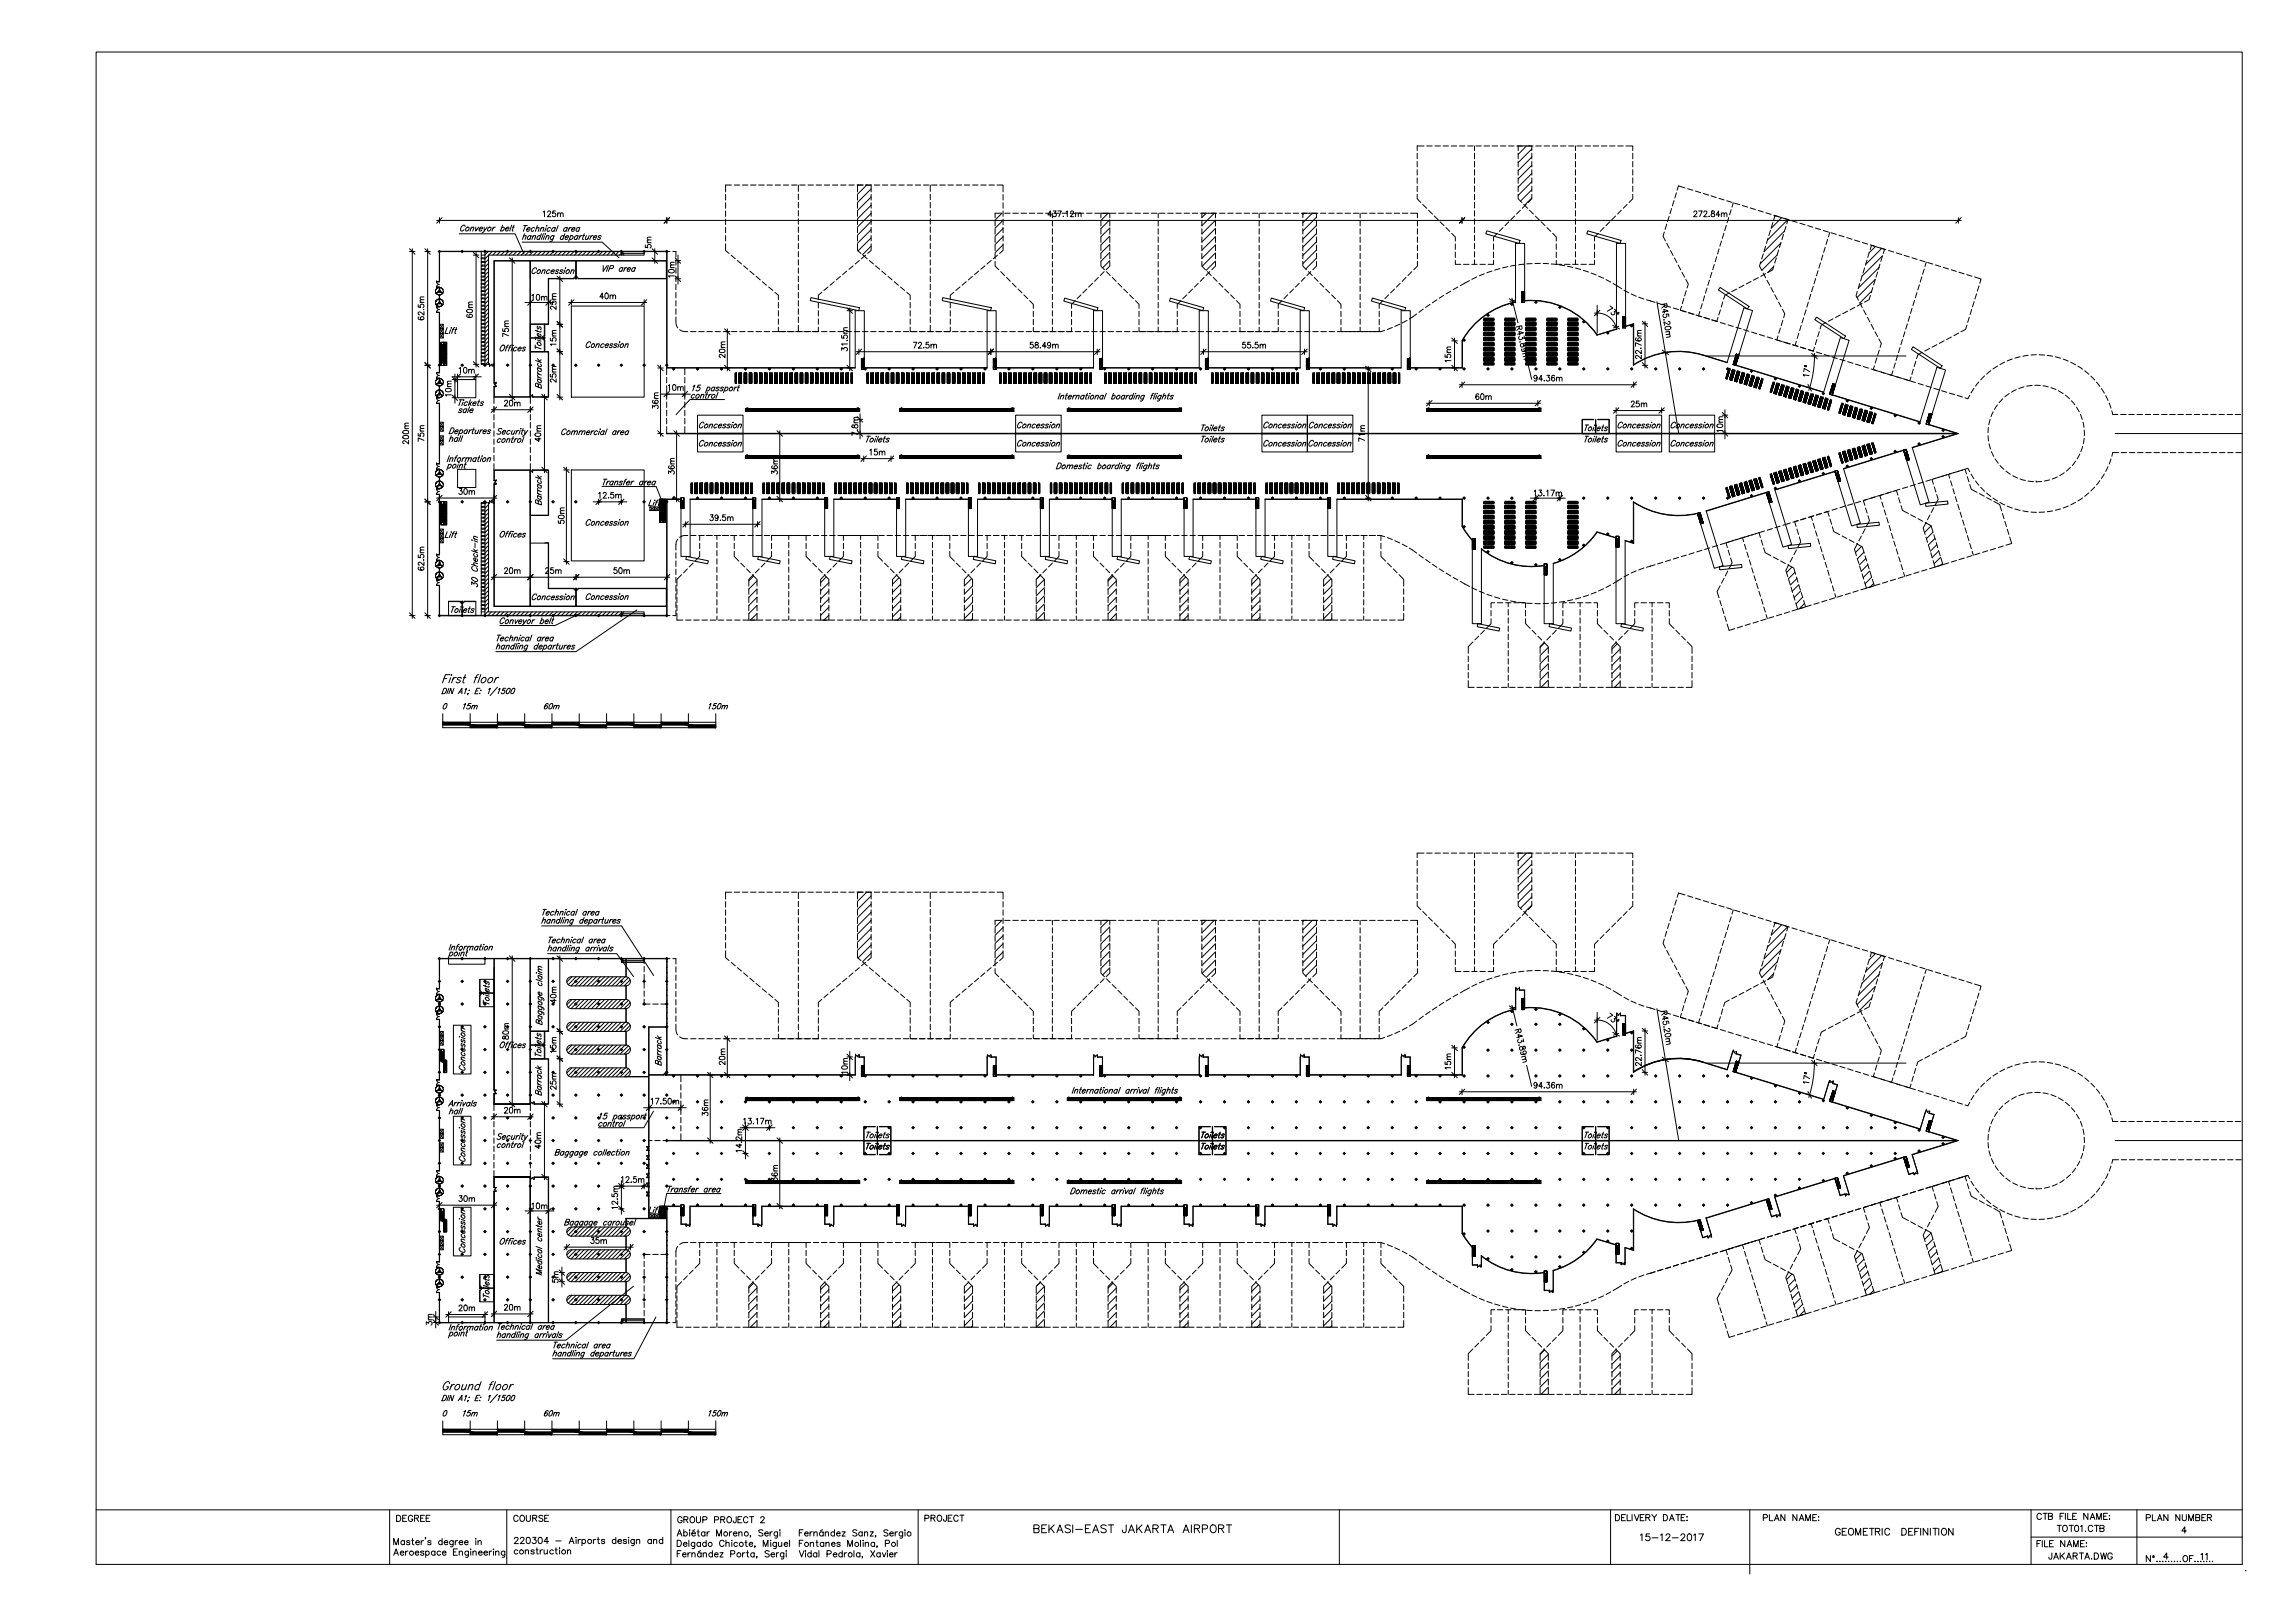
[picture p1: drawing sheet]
<svg xmlns="http://www.w3.org/2000/svg" width="841mm" height="594mm" viewBox="0 0 841 594" stroke-linecap="round" stroke-linejoin="round" font-family="sans-serif">
<!-- layer: 0Terminal -->
<g fill="none" stroke="#000" stroke-width=".37">
<path d="M161 92.5v10.6M161.1 92.5v10.7M161.4 92h7.6M161.4 92.2h7.6M169.7 92h7.7M169.7 92.2h7.7M178 92h7.7M178 92.2h7.7M186.4 92h7.7M186.4 92.2h7.7M194.7 92h7.7M194.7 92.2h7.7"/>
<path d="M203 92h7.7M203 92.2h7.7M211.4 92h7.6M211.4 92.2h7.6M219.7 92h7.7M219.7 92.2h7.7M228 92h7.7M228 92.2h7.7M236.3 92h7.8M236.3 92.2h7.8M244.3 92.5v41M244.4 92.5v41"/>
<path d="M161 108.1v1.4M161 114.5v21.9M161.1 108.1v1.4M161.1 114.5v21.9M555.3 110.7a29.1 29.1 0 0 0-19.4 14.1M555.3 110.6a29.3 29.3 0 0 0-19.6 14.2M558.7 110.2a29.1 29.1 0 0 1 26.5 12.5l7.2-2.1M558.7 110.1a29.3 29.3 0 0 1 26.6 12.5M595.7 119.5l3-1v15.1a30.1 30.1 0 0 1 25.3-3.6M595.7 119.6l2.9-.9v15.1M244.3 134.1v.7h69.1M244.4 134.1v.6h69"/>
<path d="M316.7 134.8h45M316.7 134.7h45M365 134.8h35.7M365 134.7h35.7M404 134.8h35.5M404 134.7h35.5M442.8 134.8h33.7M442.8 134.7h33.7M479.8 134.8h33.7M479.8 134.7h33.7M535.8 124.8v9.9h-19M535.9 124.9v9.9h-19.1"/>
<path d="M592.4 120.5l-7.1 2.1M624 130l8.9 2.7M632.9 132.8l-8.9-2.7a30 30 0 0 0-25.4 3.7M636.1 133.8l32.2 9.9M636.1 133.7l32.2 9.9M161 141.4v1.4M161 147.8v22M161.1 141.4v1.4M161.1 147.8v22M671.4 144.7l32.2 9.9M671.5 144.6l32.2 9.9M706.8 155.6l10.5 3.2-16.6 5.1"/>
<path d="M706.8 155.4l10.9 3.4-16.9 5.2M161 174.8v1.3M161.1 174.8v1.3M672.4 172.6l-22 6.8M672.4 172.7l-21.9 6.8M697.5 164.8l-21.9 6.8M697.6 165l-22 6.7M161 181.1v2.4M161 184.1v19M161.1 181.1v2.4M161.1 184.1v19M244.3 184.1v41"/>
<path d="M244.4 184.1v41M249.6 182.8h-5.3v.7M249.6 182.9h-5.2v.6M252.9 182.8h23M252.9 182.9h23M279.2 182.8h23M279.2 182.9h23M305.6 182.8h22.9M305.6 182.9h22.9M331.9 182.8h23M331.9 182.9h23M358.2 182.8h23.1"/>
<path d="M358.2 182.9h23.1M384.6 182.8h23M384.6 182.9h23M410.9 182.8h23M410.9 182.9h23M437.2 182.8h23M437.2 182.9h23M463.6 182.8h23M463.6 182.9h23M489.9 182.9h45.9l-.1 9.8 3.8 5.2M489.9 182.8h46v9.9M535.9 192.7l3.6 5.1"/>
<path d="M585.3 194.9a29.3 29.3 0 0 1-16.1 11.5M585.3 194.9l6.9 2.2M592.2 196.9l-7-2.1a29.1 29.1 0 0 1-16 11.5M598.7 184v15.1l-3.2-1M598.7 184a30.1 30.1 0 0 0 23.3 4.1M622 188a30 30 0 0 1-23.4-4.3v15.1l-3.1-.8M647.2 180.3l-22 6.8M647.2 180.5l-21.9 6.7M161 208.1v1.4M161 214.5v10.6M161.1 208.1v1.4M161.1 214.5v10.6"/>
<path d="M542.8 200.9a29.1 29.1 0 0 0 23.1 6.2M542.8 201.1a29.3 29.3 0 0 0 23.1 6.1M161.4 225.6h7.6M161.4 225.4h7.6M169.7 225.6h7.7M169.7 225.4h7.7M178 225.6h7.7M178 225.4h7.7M186.4 225.6h7.7M186.4 225.4h7.7M194.7 225.6h7.7M194.7 225.4h7.7"/>
<path d="M203 225.6h7.7M203 225.4h7.7M211.4 225.6h7.6M211.4 225.4h7.6M219.7 225.6h7.7M219.7 225.4h7.7M228 225.6h7.7M228 225.4h7.7M236.3 225.6h7.8M236.3 225.4h7.8M161 351.4v7.7M161 359.7v2.4"/>
<path d="M161.1 351.4v7.7M161.1 359.7v2.4M161.4 351h7.6M161.4 351.2h7.6M169.7 351h7.7M169.7 351.2h7.7M178 351h7.7M178 351.2h7.7M186.4 351h7.7M186.4 351.2h7.7M194.7 351h7.7M194.7 351.2h7.7"/>
<path d="M203 351h7.7M203 351.2h7.7M211.4 351h7.6M211.4 351.2h7.6M219.7 351h7.7M219.7 351.2h7.7M228 351h7.7M228 351.2h7.7M236.3 351h7.8M236.3 351.2h7.8M244.3 351.4v7.7M244.3 359.7v7.8"/>
<path d="M244.3 356.3h.1M244.3 358.3h.1M244.3 354.2h.1M244.3 352.3h.1M244.4 351.4v7.7M244.4 359.7v7.8M161 367.1v.4M161 368.1v.4M161 373.4v2.4M161 376.4v7.7M161.1 367.1v.4M161.1 368.1v.4"/>
<path d="M161.1 373.4v2.4M161.1 376.4v7.7M244.3 368.1v7.7M244.3 376.4v16M244.3 372.9h.1M244.3 374.9h.1M244.3 370.9h.1M244.3 368.9h.1M244.3 364.6h.1M244.3 366.6h.1M244.3 362.6h.1M244.3 360.6h.1"/>
<path d="M244.4 368.1v7.7M244.4 376.4v16M555.3 369.6a29.3 29.3 0 0 0-19.6 14.2l.1 9.8h-19M555.4 369.7a29.1 29.1 0 0 0-19.5 14.1v10h-19.1M558.7 369.1a29.3 29.3 0 0 1 26.6 12.5M558.7 369.2a29.1 29.1 0 0 1 26.5 12.5M592.4 379.4l-7.1 2.2M592.5 379.6l-7.3 2.2M595.7 378.6l2.9-.9v15.1a30 30 0 0 1 25.4-3.7l8.9 2.7M595.7 378.4l3-.9v15.1M161 384.8v7.6M161 393.1v2.3"/>
<path d="M161.1 384.8v7.6M161.1 393.1v2.3M244.3 393.1v.7h69.1M244.4 393.1v.5h69M316.7 393.8h45M316.7 393.6h45M365 393.8h35.7M365 393.6h35.7M404 393.8h35.5M404 393.6h35.5M442.8 393.8h33.7M442.8 393.6h33.7"/>
<path d="M479.8 393.8h33.7M479.8 393.6h33.7M624 388.9a30.1 30.1 0 0 0-25.3 3.6M624 389l8.9 2.7M636.1 392.8l32.2 9.9M636.1 392.7l32.2 9.9M161 400.4v.4M161 401.4v.4M161 406.8v2.3M161 409.7v7.7M161 418.1v7.6M161.1 400.4v.4"/>
<path d="M161.1 401.4v.4M161.1 406.8v2.3M161.1 409.7v7.7M161.1 418.1v7.7M671.4 403.7l32.2 9.9M671.5 403.6l32.2 9.9M706.8 414.6l10.5 3.1-16.6 5.1M706.8 414.4l10.9 3.3-16.9 5.3M161 426.4v2.4M161 433.7v.4M161 434.8v.3M161.1 426.4v2.4"/>
<path d="M161.1 433.7v.4M161.1 434.8v.3M647.2 439.3l-22 6.8M647.2 439.4l-21.9 6.8M672.4 431.5l-22 6.8M672.4 431.7l-21.9 6.7M697.5 423.8l-21.9 6.8M697.6 423.9l-22 6.8M161 440.1v2.3M161 443.1v7.7M161 451.4v7.7M161 459.7v2.4"/>
<path d="M161.1 440.1v2.3M161.1 443.1v7.7M161.1 451.4v7.7M161.1 459.7v2.4M244.3 443.1v7.7M244.3 451.4v7.7M244.3 459.7v7.7M244.3 454.3h.1M244.3 452.2h.1M244.3 456.3h.1M244.3 458.3h.1M244.4 443.1v7.7"/>
<path d="M244.4 451.4v7.7M244.4 459.7v7.7M249.6 441.7h-5.3v.7M249.6 441.9h-5.2v.5M252.9 441.7h23M252.9 441.9h23M279.1 441.7h23.1M279.2 441.9h23M305.6 441.7h22.9M305.6 441.9h22.9M331.9 441.7h23M331.9 441.9h23"/>
<path d="M358.2 441.7h23.1M358.2 441.9h23.1M384.6 441.7h23M384.6 441.9h23M410.9 441.7h23M410.9 441.9h23M437.2 441.7h23M437.2 441.9h23M463.6 441.7h23M463.6 441.9h23M489.9 441.7h46v10l3.6 5M489.9 441.9h45.9l-.1 9.8 3.8 5.2"/>
<path d="M542.8 459.8a29.1 29.1 0 0 0 23 6.2M585.2 453.7a29.1 29.1 0 0 1-16.1 11.6M585.2 453.8l7 2.1M585.3 453.9a29.3 29.3 0 0 1-16.1 11.5M585.3 453.9l6.9 2.1M598.6 442.8v15l-3.1-.9M598.6 442.7a30 30 0 0 0 23.4 4.2M622 447.1a30.1 30.1 0 0 1-23.3-4.2v15.1l-3.2-1M161 467.1v.3M161 468.1v.4M161 473.4v2.4M161 476.4v7.7"/>
<path d="M161.1 467.1v.3M161.1 468.1v.4M161.1 473.4v2.4M161.1 476.4v7.7M244.3 468.1v7.7M244.3 476.4v7.7M244.3 462.6h.1M244.3 460.6h.1M244.3 464.6h.1M244.3 466.6h.1M244.3 470.9h.1M244.3 468.9h.1"/>
<path d="M244.3 472.9h.1M244.3 474.9h.1M244.3 479.3h.1M244.3 477.3h.1M244.4 468.1v7.7M244.4 476.4v7.7M542.8 460a29.3 29.3 0 0 0 23.1 6.1M161.4 484.5h7.6M161.4 484.4h7.6M169.7 484.5h7.7M169.7 484.4h7.7M178 484.5h7.7"/>
<path d="M178 484.4h7.7M186.4 484.5h7.7M186.4 484.4h7.7M194.7 484.5h7.7M194.7 484.4h7.7M203 484.5h7.7M203 484.4h7.7M211.4 484.5h7.6M211.4 484.4h7.6M219.7 484.5h7.7M219.7 484.4h7.7M228 484.5h7.7"/>
<path d="M228 484.4h7.7M236.3 484.5h7.8M236.3 484.4h7.8M244.3 481.2h.1M244.3 483.3h.1"/>
</g>
<!-- layer: 01C -->
<g fill="none" stroke="#000" stroke-width=".37">
<path d="M162 79.7l-2 2M245.4 79.7l-2 2M536.8 79.7l-2 2M718.7 79.7l-2 2M150.1 91.1l2 2M155.7 91.1l2 2M173.5 92.5l2 1.9M176.4 92.1v41.3h3M176.4 93.4h1.3M176.4 94.4h1.3M176.4 95.8h1.3M176.4 97.1h1.3"/>
<path d="M176.4 97.5h1.3M176.4 98.5h1.3M176.4 98.8h1.3M176.4 99.8h1.3M176.6 94.4l-.2 .3M176.7 95.8l-.3 .3h1.3M176.9 97.1l-.3 .4M177.1 98.5l-.4 .3M177.2 99.8l-.3 .3M177.7 92.1v41.3M178.9 92.2l-1.2 1.1M179 96.5l-1.3 1.3"/>
<path d="M179 93.5l-1.3 1.3h-1.3M179 95l-1.3 1.3M179 98l-1.3 1.3M179 99.5l-1.3 1.3M180.3 92.2l-1.2 1.2M181.8 92.2l-1.2 1.2M183.3 92.2l-1.2 1.2M184.8 92.2l-1.2 1.2M186.1 92.5l-1 .9M186.7 94.4l2 2M187.8 92.2l-1.2 1.2M189.3 92.2l-1.3 1.2"/>
<path d="M190.8 92.2l-1.2 1.2M192.3 92.2l-1.2 1.2M193.8 92.2l-1.3 1.2M194.4 95.6h16.6M195.3 92.2l-1.2 1.2M196.8 92.2l-1.3 1.2M198.3 92.2l-1.3 1.2M199.8 92.2l-1.3 1.2M201.3 92.2l-1.3 1.2M202.6 92.4l-1.1 1M204.3 92.2l-1.3 1.2M205.8 92.2l-1.3 1.2"/>
<path d="M207.3 92.2l-1.3 1.2M208.8 92.2l-1.3 1.2M210.3 92.2l-1.3 1.2M211.8 92.2l-1.3 1.2M213.3 92.2l-1.3 1.2M214.8 92.2l-1.3 1.2M216.3 92.2l-1.3 1.2M217.8 92.2l-1.3 1.2M219.1 92.3l-1.1 1.1M220.8 92.2l-1.3 1.2M222.3 92.2l-1.3 1.2M223.7 92.2l-1.2 1.2"/>
<path d="M225.3 92.2l-1.3 1.2M226.7 92.2l-1.2 1.2M227.7 92.7l-.7 .7M227.7 93.4h-48.7v40M227.7 92.1v1.3M228.5 92.2l-.8 .6h8.4M228.6 92.8h-.9l.9 .6M236.1 92.6v.8h-8.4M239 91.1l2 2M239 94.4l2 2M247.4 94.4l2 2M159.9 110.3h.1"/>
<path d="M159.8 111.5h.1M159.9 111.5h.1M159.9 106h.1M159.8 107.3h.1M159.9 107.3h.1M159.8 110.3h.1M159.8 106h.1M159.8 111.6a1.38 1.38 0 0 0 2.4 0M159.8 107.3a1.38 1.38 0 0 0 2.4 0M159.8 110.3a1.33 1.33 0 0 1 2.4 0M159.8 111.5a1.33 1.33 0 0 0 2.4 0M159.8 107.3a1.33 1.33 0 0 0 2.4 0"/>
<path d="M159.9 111.5l1.1-.5zM160 114.4h1zM160 112.4h1zM160 105.2h1zM160 103.2h1zM160 112.4a.99 .99 0 0 0 1 1 .99 .99 0 0 0-1 1M160 103.2a.93 .93 0 0 0 1 .9 .99 .99 0 0 0-1 1M160 114.4h.1M160 114.3h.1M160.1 114.5h.1M160 112.3h.1M160 112.4h.1"/>
<path d="M160.1 112.3h.1M160 105.2h.1M160 105.2l.1 .1M160 103.2h.1M160 103.1h.1M160.1 103.3h.1M160.1 112.4h.1M160.1 105.2v.1M160.9 111l-1 .5 1-.5M160.9 106.7l-1 .6 1-.6M160.9 106.6l.2 .1zM161 106.7l-1.1 .7 1.1-.6"/>
<path d="M161 106.6h.1M161 109.6h.1M161 106.6v-1.2l.1 1.2M161 105.3h.1M161 105.4h.1M161 114.4h.1M161 112.4h.1M161 103.1h.1M161 111h.1M161 110.7v-1.1v1.1M161 106.5v-1.1v1.1M161 105.2h.1"/>
<path d="M161.1 118.8h1.3v1.6h-1.3zM161.1 110.8l-.1-1.2v1.3M161.1 118.8l1.3 1.6-1.3 1.7 1.3 1.7M161.1 110.9l1.1 .6-1.2-.5M161.1 106.7l1.1 .6-1.2-.5M161.1 110.8h.1M161.1 106.6h.1M161.2 111l.9 .5-.9-.5M161.2 106.7l.9 .6-.9-.6M161.2 110.9h-.1M161.2 110.8l-.1 .1M161.2 106.6l-.1 .1"/>
<path d="M161.2 106.6h-.1M162.1 111.6h.1M162.2 111.6h.1M162.1 107.4h.1M162.2 107.4h.1M162.2 110.3h.1M162.2 111.5h.1M162.2 106h.1M162.2 107.3h.1M162.2 110.2h.1M162.2 110.2a1.38 1.38 0 0 0-2.4 0h.1M162.2 106a1.41 1.41 0 0 0-2.4 0 1.42 1.42 0 0 1 2.4 0"/>
<path d="M162.3 107.3h-.1M162.4 118.8l-1.3 1.6 1.3 1.7-1.3 1.7M176.4 117.1h.1M176.4 114.5h1.3M176.4 119.8h1.3M176.4 118.8h1.3M176.4 118.4h1.3M176.4 117.4h1.3M176.4 100.1h1.3M176.4 101.1h1.3M176.4 101.4h1.3M176.4 102.4h1.3"/>
<path d="M176.4 102.8h1.3M176.4 103.8h1.3M176.4 104.1h1.3M176.4 105.5h1.3M176.4 106.5h1.3M176.4 106.8h1.3M176.4 107.8h1.3M176.4 109.1h1.3M176.4 109.4h1.3M176.4 110.4h1.3M176.4 110.8h1.3M176.4 111.8h1.3"/>
<path d="M176.4 112.1h1.3M176.4 113.1h1.3M176.4 113.5h1.3M176.4 114.8h1.3M176.4 115.8h1.3M176.4 116.1h1.3M176.4 117.1h1.3M176.5 118.4l-.1 .2M176.6 106.5l-.2 .1M176.7 107.8l-.3 .3h1.3M176.7 119.8l-.3 .3h1.3M176.9 109.1l-.4 .3"/>
<path d="M177 110.4l-.3 .4M177.2 111.8l-.3 .3M177.4 113.1l-.4 .4M177.4 101.1l-.3 .3M177.5 102.4l-.3 .4M177.5 114.5l-.3 .3M177.7 105.1l-1.3 .1M179 102.5l-1.6 1.6M179 104l-1.5 1.5M179 116l-1.5 1.4M179 117.4l-1.3 1.4M179 101l-1.3 1.3"/>
<path d="M179 105.5l-1.3 1.3M179 107l-1.3 1.3M179 108.5l-1.3 1.3M179 109.9l-1.3 1.4M179 111.5l-1.3 1.3M179 112.9l-1.3 1.4M179 114.5l-1.6 1.6M179 119l-1.3 1.3M194.4 102.1v-6.6h16.6v6.6M195.4 109.8l-2 2M199.5 118.8v4.3M202 109.8l-2 2"/>
<path d="M204.1 117.8l2.1 2M204.1 101.1l2.1 2M209.4 112.1h26.7v33.4h-26.7zM210.3 102h.1M210.3 102.1h-9.3v16.7h-1.4M210.3 102h-9.4v16.7h-6.5M210.4 109.8l-2 2M210.9 101.3l-.4 .2-.2 .5M210.9 102l.1 .1M210.9 101.3h.1M210.9 101.3v.7M211 102v.1"/>
<path d="M211 102h.1M211.2 102.1l-.2-6.6h33.3v6.6h-32.4M211.2 102v-6.4h33v6.4h-32.3M211.2 101.3v.8M211.2 102v.1M211.2 101.3v.7M211.2 101.3l.5 .2 .1 .5M211.9 102h.1M237 109.8l-2 2M247.4 101.1l2 2M310.4 112.8l2 2M543.8 118.3h.4v.4h-.4z"/>
<path d="M543.8 118.3h.1M543.8 118.7h.1M543.8 116.8h.4v.5h-.4zM543.8 117.3h.1M543.8 116.8h.1M543.8 118.7h.4v.4h-.4zM543.8 119.1h.1M543.8 118.3v.3h.3v-.3M543.8 117.3v-.4h.3v.4M543.8 119.1v-.3h.3v.3M544.1 118.3h.1M544.1 117.3h.1"/>
<path d="M544.1 119.1h.1M544.2 118.3h.3v.4h-.3zM544.2 118.3h.1M544.2 118.7h.1M544.2 116.8h.3v.5h-.3zM544.2 117.3h.1M544.2 116.8h.1M544.2 118.7h.3v.4h-.3zM544.2 119.1h.1M544.2 118.3v.3h.2v-.3M544.2 117.3v-.4h.2v.4M544.2 119.1v-.3h.2v.3"/>
<path d="M544.5 118.3h.4v.4h-.4zM544.5 118.3h.1M544.5 118.7h.1M544.5 116.8h.4v.5h-.4zM544.5 117.3h.1M544.5 116.8h.1M544.5 118.7h.4v.4h-.4zM544.5 119.1h.1M544.5 118.3v.3h.3v-.3M544.5 117.3v-.4h.3v.4M544.5 119.1v-.3h.3v.3M544.9 118.3h.4v.4h-.4z"/>
<path d="M544.9 118.3h.1M544.9 118.7h.1M544.9 116.8h.4v.5h-.4zM544.9 117.3h.1M544.9 116.8h.1M544.9 118.7h.4v.4h-.4zM544.9 119.1h.1M544.9 118.3v.3h.3v-.3M544.9 117.3v-.4h.3v.4M544.9 119.1v-.3h.3v.3M545.2 118.3h.1M545.2 117.3h.1"/>
<path d="M545.2 119.1h.1M545.3 118.3h.3v.4h-.3zM545.3 118.3h.1M545.3 118.7h.1M545.3 116.8h.3v.5h-.3zM545.3 117.3h.1M545.3 116.8h.1M545.3 118.7h.3v.4h-.3zM545.3 119.1h.1M545.3 118.3v.3h.2v-.3M545.3 117.3v-.4h.2v.4M545.3 119.1v-.3h.2v.3"/>
<path d="M545.6 118.3h.4v.4h-.4zM545.6 118.3h.1M545.6 118.7h.1M545.6 116.8h.4v.5h-.4zM545.6 117.3h.1M545.6 116.8h.1M545.6 118.7h.4v.4h-.4zM545.6 119.1h.1M545.6 118.3v.3h.3v-.3M545.6 117.3v-.4h.3v.4M545.6 119.1v-.3h.3v.3M546 118.3h.4v.4h-.4z"/>
<path d="M546 118.3h.1M546 118.7h.1M546 116.8h.4v.5h-.4zM546 117.3h.1M546 116.8h.1M546 118.7h.4v.4h-.4zM546 119.1h.1M546 118.3v.3h.3v-.3M546 117.3v-.4h.3v.4M546 119.1v-.3h.3v.3M546.3 118.3h.1M546.3 117.3h.1"/>
<path d="M546.3 119.1h.1M546.4 118.3h.3v.4h-.3zM546.4 118.3h.1M546.4 118.7h.1M546.4 116.8h.3v.5h-.3zM546.4 117.3h.1M546.4 116.8h.1M546.4 118.7h.3v.4h-.3zM546.4 119.1h.1M546.4 118.3v.3h.3v-.3M546.4 117.3v-.4h.3v.4M546.4 119.1v-.3h.3v.3"/>
<path d="M546.7 118.3h.4v.4h-.4zM546.7 118.3h.1M546.7 118.7h.1M546.7 116.8h.4v.5h-.4zM546.7 117.3h.1M546.7 116.8h.1M546.7 118.7h.4v.4h-.4zM546.7 119.1h.1M546.7 118.3v.3h.3v-.3M546.7 117.3v-.4h.3v.4M546.7 119.1v-.3h.3v.3M547.1 118.3h.4v.4h-.4z"/>
<path d="M547.1 118.3h.1M547.1 118.7h.1M547.1 116.8h.4v.5h-.4zM547.1 117.3h.1M547.1 116.8h.1M547.1 118.7h.4v.4h-.4zM547.1 119.1h.1M547.1 118.3v.3h.3v-.3M547.1 117.3v-.4h.3v.4M547.1 119.1v-.3h.3v.3M547.4 118.3h.1M547.4 117.3h.1"/>
<path d="M547.4 119.1h.1M547.5 118.7h.1M547.5 118.3h.1M547.5 116.8h.1M547.5 117.3h.1M547.5 119.1h.1M551.5 118.3h.3v.4h-.3zM551.5 118.3h.1M551.5 118.7h.1M551.5 116.8h.3v.5h-.3zM551.5 117.3h.1M551.5 116.8h.1"/>
<path d="M551.5 118.7h.3v.4h-.3zM551.5 119.1h.1M551.5 118.3v.3h.3v-.3M551.5 117.3v-.4h.3v.4M551.5 119.1v-.3h.3v.3M551.8 118.3h.4v.4h-.4zM551.8 118.3h.1M551.8 118.7h.1M551.8 116.8h.4v.5h-.4zM551.8 117.3h.1M551.8 116.8h.1M551.8 118.7h.4v.4h-.4z"/>
<path d="M551.8 119.1h.1M551.9 118.3v.3h.3v-.3M551.9 118.3h.1M551.9 117.3v-.4h.3v.4M551.9 117.3h.1M551.9 119.1v-.3h.3v.3M551.9 119.1h.1M552.2 118.3h.4v.4h-.4zM552.2 118.3h.1M552.2 118.7h.1M552.2 116.8h.4v.5h-.4zM552.2 117.3h.1"/>
<path d="M552.2 116.8h.1M552.2 118.7h.4v.4h-.4zM552.2 119.1h.1M552.2 118.3v.3h.3v-.3M552.2 117.3v-.4h.3v.4M552.2 119.1v-.3h.3v.3M552.5 118.3h.1M552.5 117.3h.1M552.5 119.1h.1M552.6 118.3h.3v.4h-.3zM552.6 118.3h.1M552.6 118.7h.1"/>
<path d="M552.6 116.8h.3v.5h-.3zM552.6 117.3h.1M552.6 116.8h.1M552.6 118.7h.3v.4h-.3zM552.6 119.1h.1M552.6 118.3v.3h.3v-.3M552.6 117.3v-.4h.3v.4M552.6 119.1v-.3h.3v.3M552.9 118.3h.4v.4h-.4zM552.9 118.3h.1M552.9 118.7h.1M552.9 116.8h.4v.5h-.4z"/>
<path d="M552.9 117.3h.1M552.9 116.8h.1M552.9 118.7h.4v.4h-.4zM552.9 119.1h.1M553 118.3v.3h.3v-.3M553 118.3h.1M553 117.3v-.4h.3v.4M553 117.3h.1M553 119.1v-.3h.3v.3M553 119.1h.1M553.1 109.4l2.4 1.5M553.3 118.3h.4v.4h-.4z"/>
<path d="M553.3 118.3h.1M553.3 118.7h.1M553.3 116.8h.4v.5h-.4zM553.3 117.3h.1M553.3 116.8h.1M553.3 118.7h.4v.4h-.4zM553.3 119.1h.1M553.3 118.3v.3h.3v-.3M553.3 117.3v-.4h.3v.4M553.3 119.1v-.3h.3v.3M553.6 118.3h.1M553.6 117.3h.1"/>
<path d="M553.6 119.1h.1M553.7 118.3h.3v.4h-.3zM553.7 118.3h.1M553.7 118.7h.1M553.7 116.8h.3v.5h-.3zM553.7 117.3h.1M553.7 116.8h.1M553.7 118.7h.3v.4h-.3zM553.7 119.1h.1M553.7 118.3v.3h.3v-.3M553.7 117.3v-.4h.3v.4M553.7 119.1v-.3h.3v.3"/>
<path d="M554 118.3h.4v.4h-.4zM554 118.3h.1M554 118.7h.1M554 116.8h.4v.5h-.4zM554 117.3h.1M554 116.8h.1M554 118.7h.4v.4h-.4zM554 119.1h.1M554.1 118.3v.3h.3v-.3M554.1 118.3h.1M554.1 117.3v-.4h.3v.4M554.1 117.3h.1"/>
<path d="M554.1 119.1v-.3h.3v.3M554.1 119.1h.1M554.4 118.3h.4v.4h-.4zM554.4 118.3h.1M554.4 118.7h.1M554.4 116.8h.4v.5h-.4zM554.4 117.3h.1M554.4 116.8h.1M554.4 118.7h.4v.4h-.4zM554.4 119.1h.1M554.4 118.3v.3h.3v-.3M554.4 117.3v-.4h.3v.4"/>
<path d="M554.4 119.1v-.3h.3v.3M554.7 118.3h.1M554.7 117.3h.1M554.7 119.1h.1M554.8 118.3h.3v.4h-.3zM554.8 118.3h.1M554.8 118.7h.1M554.8 116.8h.3v.5h-.3zM554.8 117.3h.1M554.8 116.8h.1M554.8 118.7h.3v.4h-.3zM554.8 119.1h.1"/>
<path d="M554.8 118.3v.3h.3v-.3M554.8 117.3v-.4h.3v.4M554.8 119.1v-.3h.3v.3M555.1 118.7h.1M555.1 118.3h.1M555.1 116.8h.1M555.1 117.3h.1M555.1 119.1h.1M557.7 110.8h1h-1M557.7 110.2h.1M557.7 109.8h.1M557.7 106.8v3.6z"/>
<path d="M557.7 110.4h.1M557.8 110.2h.1M557.8 106.8v3.6zM557.8 109.7h.7M557.8 106.8v3.4M557.9 106.8v2.9v-2.9M557.9 106.8v2.9M558 106.8v2.9v-2.9M558 106.8v2.9M558.1 106.8v2.9M558.2 106.8v2.9v-2.9M558.2 106.8v2.9"/>
<path d="M558.3 106.8v2.9M558.3 106.8v2.9v-2.9M558.4 106.8v2.9M558.5 106.8v2.9v-2.9M558.5 106.8v2.9M558.5 110.2h.1M558.5 106.8l.1 3.6M558.5 109.8h.2M558.6 106.8v3.6zM558.6 110.4h.1M558.6 110.4l.1-3.6v4v-4h-1v4M558.6 110.2h.1"/>
<path d="M558.6 110.4v-3.6v3.6M558.7 110.2h-.1M558.7 110.2h.1M558.7 110.3v-21.1h-3.3v21.5M559.2 118.3h.3v.4h-.3zM559.2 118.3h.1M559.2 118.7h.1M559.2 116.8h.3v.5h-.3zM559.2 117.3h.1M559.2 116.8h.1M559.2 118.7h.3v.4h-.3zM559.2 119.1h.1"/>
<path d="M559.2 118.3v.3h.3v-.3M559.2 117.3v-.4h.3v.4M559.2 119.1v-.3h.3v.3M559.5 118.3h.4v.4h-.4zM559.5 118.3h.1M559.5 118.7h.1M559.5 116.8h.4v.5h-.4zM559.5 117.3h.1M559.5 116.8h.1M559.5 118.7h.4v.4h-.4zM559.5 119.1h.1M559.6 118.3v.3h.3v-.3"/>
<path d="M559.6 118.3h.1M559.6 117.3v-.4h.3v.4M559.6 117.3h.1M559.6 119.1v-.3h.3v.3M559.6 119.1h.1M559.9 118.3h.4v.4h-.4zM559.9 118.3h.1M559.9 118.7h.1M559.9 116.8h.4v.5h-.4zM559.9 117.3h.1M559.9 116.8h.1M559.9 118.7h.4v.4h-.4z"/>
<path d="M559.9 119.1h.1M559.9 118.3v.3h.3v-.3M559.9 117.3v-.4h.3v.4M559.9 119.1v-.3h.3v.3M560.2 118.3h.1M560.2 117.3h.1M560.2 119.1h.1M560.3 118.3h.3v.4h-.3zM560.3 118.3h.1M560.3 118.7h.1M560.3 116.8h.3v.5h-.3zM560.3 117.3h.1"/>
<path d="M560.3 116.8h.1M560.3 118.7h.3v.4h-.3zM560.3 119.1h.1M560.3 118.3v.3h.3v-.3M560.3 117.3v-.4h.3v.4M560.3 119.1v-.3h.3v.3M560.6 118.3h.4v.4h-.4zM560.6 118.3h.1M560.6 118.7h.1M560.6 116.8h.4v.5h-.4zM560.6 117.3h.1M560.6 116.8h.1"/>
<path d="M560.6 118.7h.4v.4h-.4zM560.6 119.1h.1M560.7 118.3v.3h.3v-.3M560.7 118.3h.1M560.7 117.3v-.4h.3v.4M560.7 117.3h.1M560.7 119.1v-.3h.3v.3M560.7 119.1h.1M561 118.3h.4v.4h-.4zM561 118.3h.1M561 118.7h.1M561 116.8h.4v.5h-.4z"/>
<path d="M561 117.3h.1M561 116.8h.1M561 118.7h.4v.4h-.4zM561 119.1h.1M561 118.3v.3h.3v-.3M561 117.3v-.4h.3v.4M561 119.1v-.3h.3v.3M561.3 118.3h.1M561.3 117.3h.1M561.3 119.1h.1M561.4 118.3h.3v.4h-.3v-.4v.3h.3v-.3M561.4 118.7h.1"/>
<path d="M561.4 118.3h.1M561.4 117.3h.3v-.5h-.3v.5v-.4h.3v.4M561.4 116.8h.1M561.4 117.3h.1M561.4 119.1h.3v-.4h-.3v.4v-.3h.3v.3M561.4 119.1h.1M561.7 118.3h.4v.4h-.4zM561.7 118.3h.1M561.7 118.7h.1M561.7 116.8h.4v.5h-.4zM561.7 117.3h.1M561.7 116.8h.1"/>
<path d="M561.7 118.7h.4v.4h-.4zM561.7 119.1h.1M561.8 118.3v.3h.3v-.3M561.8 118.3h.1M561.8 117.3v-.4h.3v.4M561.8 117.3h.1M561.8 119.1v-.3h.3v.3M561.8 119.1h.1M562.1 118.3h.1M562.1 117.3h.1M562.1 119.1h.1M562.1 118.3h.4v.4h-.4z"/>
<path d="M562.1 118.7h.1M562.1 116.8h.4v.5h-.4zM562.1 116.8h.1M562.1 118.7h.4v.4h-.4zM562.1 118.3v.3h.3v-.3M562.1 117.3v-.4h.3v.4M562.1 119.1v-.3h.3v.3M562.4 118.3h.1M562.4 117.3h.1M562.4 119.1h.1M562.5 118.3h.3v.4h-.3v-.4v.3h.3v-.3M562.5 118.7h.1"/>
<path d="M562.5 118.3h.1M562.5 117.3h.3v-.5h-.3v.5v-.4h.3v.4M562.5 116.8h.1M562.5 117.3h.1M562.5 119.1h.3v-.4h-.3v.4v-.3h.3v.3M562.5 119.1h.1M562.8 118.7h.1M562.8 118.3h.1M562.8 116.8h.1M562.8 117.3h.1M562.8 119.1h.1M566.9 118.3h.4v.4h-.4z"/>
<path d="M566.9 118.3h.1M566.9 118.7h.1M566.9 116.8h.4v.5h-.4zM566.9 117.3h.1M566.9 116.8h.1M566.9 118.7h.4v.4h-.4zM566.9 119.1h.1M566.9 118.3v.3h.3v-.3M566.9 117.3v-.4h.3v.4M566.9 119.1v-.3h.3v.3M567.2 118.3h.1M567.2 117.3h.1"/>
<path d="M567.2 119.1h.1M567.3 118.3h.3v.4h-.3zM567.3 118.3h.1M567.3 118.7h.1M567.3 116.8h.3v.5h-.3zM567.3 117.3h.1M567.3 116.8h.1M567.3 118.7h.3v.4h-.3zM567.3 119.1h.1M567.3 118.3v.3h.3v-.3M567.3 117.3v-.4h.3v.4M567.3 119.1v-.3h.3v.3"/>
<path d="M567.6 118.3h.1M567.6 117.3h.1M567.6 119.1h.1M567.6 118.3h.4v.4h-.4zM567.6 118.7h.1M567.6 116.8h.4v.5h-.4zM567.6 116.8h.1M567.6 118.7h.4v.4h-.4zM567.6 118.3v.3h.3v-.3M567.6 117.3v-.4h.3v.4M567.6 119.1v-.3h.3v.3M567.9 118.3h.1"/>
<path d="M567.9 117.3h.1M567.9 119.1h.1M568 118.3h.4v.4h-.4zM568 118.3h.1M568 118.7h.1M568 116.8h.4v.5h-.4zM568 117.3h.1M568 116.8h.1M568 118.7h.4v.4h-.4zM568 119.1h.1M568 118.3v.3h.3v-.3M568 117.3v-.4h.3v.4"/>
<path d="M568 119.1v-.3h.3v.3M568.3 118.3h.1M568.3 117.3h.1M568.3 119.1h.1M568.4 118.3h.3v.4h-.3zM568.4 118.3h.1M568.4 118.7h.1M568.4 116.8h.3v.5h-.3zM568.4 117.3h.1M568.4 116.8h.1M568.4 118.7h.3v.4h-.3zM568.4 119.1h.1"/>
<path d="M568.4 118.3v.3h.3v-.3M568.4 117.3v-.4h.3v.4M568.4 119.1v-.3h.3v.3M568.7 118.3h.1M568.7 117.3h.1M568.7 119.1h.1M568.7 118.3h.4v.4h-.4zM568.7 118.7h.1M568.7 116.8h.4v.5h-.4zM568.7 116.8h.1M568.7 118.7h.4v.4h-.4zM568.7 118.3v.3h.3v-.3"/>
<path d="M568.7 117.3v-.4h.3v.4M568.7 119.1v-.3h.3v.3M569 118.3h.1M569 117.3h.1M569 119.1h.1M569.1 118.3h.4v.4h-.4zM569.1 118.3h.1M569.1 118.7h.1M569.1 116.8h.4v.5h-.4zM569.1 117.3h.1M569.1 116.8h.1M569.1 118.7h.4v.4h-.4z"/>
<path d="M569.1 119.1h.1M569.1 118.3v.3h.3v-.3M569.1 117.3v-.4h.3v.4M569.1 119.1v-.3h.3v.3M569.4 118.3h.1M569.4 117.3h.1M569.4 119.1h.1M569.5 118.3h.3v.4h-.3zM569.5 118.3h.1M569.5 118.7h.1M569.5 116.8h.3v.5h-.3zM569.5 117.3h.1"/>
<path d="M569.5 116.8h.1M569.5 118.7h.3v.4h-.3zM569.5 119.1h.1M569.5 118.3v.3h.3v-.3M569.5 117.3v-.4h.3v.4M569.5 119.1v-.3h.3v.3M569.8 118.3h.1M569.8 117.3h.1M569.8 119.1h.1M569.8 118.3h.4v.4h-.4zM569.8 118.7h.1M569.8 116.8h.4v.5h-.4z"/>
<path d="M569.8 116.8h.1M569.8 118.7h.4v.4h-.4zM569.8 118.3v.3h.3v-.3M569.8 117.3v-.4h.3v.4M569.8 119.1v-.3h.3v.3M570.1 118.3h.1M570.1 117.3h.1M570.1 119.1h.1M570.2 118.3h.4v.4h-.4zM570.2 118.3h.1M570.2 118.7h.1M570.2 116.8h.4v.5h-.4z"/>
<path d="M570.2 117.3h.1M570.2 116.8h.1M570.2 118.7h.4v.4h-.4zM570.2 119.1h.1M570.2 118.3v.3h.3v-.3M570.2 117.3v-.4h.3v.4M570.2 119.1v-.3h.3v.3M570.5 118.3h.1M570.5 117.3h.1M570.5 119.1h.1M570.6 118.7h.1M570.6 118.3h.1"/>
<path d="M570.6 116.8h.1M570.6 117.3h.1M570.6 119.1h.1M574.6 118.3h.3v.4h-.3zM574.6 118.3h.1M574.6 118.7h.1M574.6 116.8h.3v.5h-.3zM574.6 117.3h.1M574.6 116.8h.1M574.6 118.7h.3v.4h-.3zM574.6 119.1h.1M574.6 118.3v.3h.3v-.3"/>
<path d="M574.6 117.3v-.4h.3v.4M574.6 119.1v-.3h.3v.3M574.9 118.3h.1M574.9 117.3h.1M574.9 119.1h.1M574.9 118.3h.4v.4h-.4zM574.9 118.7h.1M574.9 116.8h.4v.5h-.4zM574.9 116.8h.1M574.9 118.7h.4v.4h-.4zM575 118.3v.3h.3v-.3M575 117.3v-.4h.3v.4"/>
<path d="M575 119.1v-.3h.3v.3M575.3 118.3h.1M575.3 117.3h.1M575.3 119.1h.1M575.3 118.3h.4v.4h-.4zM575.3 118.7h.1M575.3 116.8h.4v.5h-.4zM575.3 116.8h.1M575.3 118.7h.4v.4h-.4zM575.4 118.3v.3h.2v-.3M575.4 117.3v-.4h.2v.4M575.4 119.1v-.3h.2v.3"/>
<path d="M575.6 118.3h.1M575.6 117.3h.1M575.6 119.1h.1M575.7 118.3h.3v.4h-.3zM575.7 118.3h.1M575.7 118.7h.1M575.7 116.8h.3v.5h-.3zM575.7 117.3h.1M575.7 116.8h.1M575.7 118.7h.3v.4h-.3zM575.7 119.1h.1M575.7 118.3v.3h.3v-.3"/>
<path d="M575.7 117.3v-.4h.3v.4M575.7 119.1v-.3h.3v.3M576 118.3h.1M576 117.3h.1M576 119.1h.1M576 118.3h.4v.4h-.4zM576 118.7h.1M576 116.8h.4v.5h-.4zM576 116.8h.1M576 118.7h.4v.4h-.4zM576.1 118.3v.3h.3v-.3M576.1 117.3v-.4h.3v.4"/>
<path d="M576.1 119.1v-.3h.3v.3M576.4 118.3h.1M576.4 117.3h.1M576.4 119.1h.1M576.4 118.3h.4v.4h-.4zM576.4 118.7h.1M576.4 116.8h.4v.5h-.4zM576.4 116.8h.1M576.4 118.7h.4v.4h-.4zM576.5 118.3v.3h.2v-.3M576.5 117.3v-.4h.2v.4M576.5 119.1v-.3h.2v.3"/>
<path d="M576.7 118.3h.1M576.7 117.3h.1M576.7 119.1h.1M576.8 118.3h.3v.4h-.3zM576.8 118.3h.1M576.8 118.7h.1M576.8 116.8h.3v.5h-.3zM576.8 117.3h.1M576.8 116.8h.1M576.8 118.7h.3v.4h-.3zM576.8 119.1h.1M576.8 118.3v.3h.3v-.3"/>
<path d="M576.8 117.3v-.4h.3v.4M576.8 119.1v-.3h.3v.3M577.1 118.3h.1M577.1 117.3h.1M577.1 119.1h.1M577.1 118.3h.4v.4h-.4zM577.1 118.7h.1M577.1 116.8h.4v.5h-.4zM577.1 116.8h.1M577.1 118.7h.4v.4h-.4zM577.2 118.3v.3h.3v-.3M577.2 117.3v-.4h.3v.4"/>
<path d="M577.2 119.1v-.3h.3v.3M577.5 118.3h.1M577.5 117.3h.1M577.5 119.1h.1M577.5 118.3h.4v.4h-.4zM577.5 118.7h.1M577.5 116.8h.4v.5h-.4zM577.5 116.8h.1M577.5 118.7h.4v.4h-.4zM577.6 118.3v.3h.3v-.3M577.6 117.3v-.4h.3v.4M577.6 119.1v-.3h.3v.3"/>
<path d="M577.9 118.3h.1M577.9 117.3h.1M577.9 119.1h.1M577.9 118.3h.3v.4h-.3zM577.9 118.7h.1M577.9 116.8h.3v.5h-.3zM577.9 116.8h.1M577.9 118.7h.3v.4h-.3zM577.9 118.3v.3h.3v-.3M577.9 117.3v-.4h.3v.4M577.9 119.1v-.3h.3v.3M578.2 118.3h.1"/>
<path d="M578.2 117.3h.1M578.2 119.1h.1M578.2 118.7h.1M578.2 116.8h.1M586.3 113.7l-2 2M591 119.2l2.5 1.3M594.7 119.5h.1M594.7 119.1h1M594.7 116.1v3.7zM594.7 119.8h.1M594.8 119.5h.1M594.8 116.1v3.7z"/>
<path d="M594.8 116.1v3.4M594.9 116.1v3v-3M594.9 116.1v3M595 116.1v3v-3M595 116.1v3M595.1 116.1v3M595.2 116.1v3v-3M595.2 116.1v3M595.3 116.1v3M595.3 116.1v3v-3M595.4 116.1v3M595.5 116.1v3"/>
<path d="M595.5 116.1v3v-3M595.5 119.5h.1M595.5 116.1h.1M595.5 116.1l.1 3.7M595.6 116.1v3.7zM595.6 119.8h.1M595.6 119.5h.1M595.6 119.8v-3.7v3.7M595.7 119.5h-.1M595.7 119.5h.1M595.7 116.1v4M595.7 119.6v-30.4h-3.3v31.4"/>
<path d="M595.7 116.1h-1v4h1M601.8 117.6l2 2M155.7 132.8l2 2M159.9 139.4h.1M159.8 139.4h.1M159.8 139.3a1.38 1.38 0 0 1 2.4 0M159.8 139.3a1.33 1.33 0 0 1 2.4 0M160 138.5l1 .1zM160 136.5h1zM160 136.5a.99 .99 0 0 0 1 1 .99 .99 0 0 0-1 1M160 138.5h.1M160.1 138.6h.1"/>
<path d="M160 136.5h.1M160 136.6h.1M160 136.5v.1M160.1 138.5h.1M160.1 136.5h.1M160.1 136.5v.1M160.9 140h.1M160.9 139.9l.1 .1M161 140l-1.1 .7 1.1-.6M161 140v-1.3l.1 1.3M161 138.7h.1M161 138.6h.1"/>
<path d="M161 136.5h.1M161 139.9v-1.2v1.2M161.1 120.4h1.3v1.7h-1.3zM161.1 122.1h1.3v1.7h-1.3zM161.1 140l1.1 .6-1.1-.5M161.1 139.9h.1M161.2 140h-.1M161.6 125.3h2.1v4.3h-2.1zM161.6 133.3h.1M161.6 125.9l.1 .1M161.6 125.9h.1M161.6 132.9h2.1"/>
<path d="M161.6 126.3h.1M161.7 125.9h-.1M161.7 125.7v3.9v-3.9M161.7 125.7v7.8M161.7 125.9h.1M161.7 129.6v3.9zM161.7 125.7v3.9zM161.7 133.3h.1M161.8 133.3h.1M161.8 132.9h.1M161.8 125.9v.1M161.8 126h.1"/>
<path d="M161.8 126.3h.1M161.8 126.4h.7M161.8 129.6v3.2v-3.2M161.8 129.6v-3.2v3.2M161.9 126.4v6.4M162 126.4v6.4M162 129.6v3.2v-3.2M162 129.6v-3.2v3.2M162.1 126.4v6.4M162.1 129.6v3.2v-3.2M162.1 129.6v-3.2v3.2M162.2 126.4v6.4"/>
<path d="M162.2 139.4h.1M162.3 129.6v3.2v-3.2M162.3 129.6v-3.2v3.2M162.3 126.4v6.4M162.5 133.3h.1M162.5 125.9h.1M162.5 129.6v-3.2v3.2M162.5 126.3h.3M162.5 125.7v3.9M162.5 133.5h.1M162.5 125.7v7.8M162.5 125.7h.1"/>
<path d="M162.6 133.3h.1M162.6 129.6v3.9zM162.6 125.7v3.9zM162.6 133.3h-.1M162.6 125.9h.1M162.6 129.6v4.3h-1h1zM162.6 125.3v4.3M162.7 133.3h.1M162.7 125.9h.1M162.7 125.9l-.1 .1M162.7 125.7v3.9M162.7 129.6v3.9z"/>
<path d="M162.7 133.5h.1M162.7 125.7h.1M162.7 125.7v7.8M162.8 125.9h.1M162.8 125.7v3.9zM162.8 133.3h.1M162.8 129.6v3.9zM162.8 125.7v7.8M162.8 129.6v-3.2v3.2M162.8 126l-.3-.1v7.4M162.8 126.4h.7M162.9 126.4v6.4"/>
<path d="M163 129.6v-3.2v3.2M163 129.6v3.2v-3.2M163.1 126.4v6.4M163.2 129.6v-3.2v3.2M163.2 129.6v3.2v-3.2M163.2 126.4v6.4M163.3 129.6v-3.2v3.2M163.3 129.6v3.2v-3.2M163.3 126.4v6.4M163.4 126.4v6.4M163.4 129.6v-3.2v3.2M163.4 129.6v3.2v-3.2"/>
<path d="M163.5 133.3h.1M163.5 125.9v.1M163.5 125.9h.1M163.5 133.3h.2M163.5 126.3h.2M163.6 125.7v3.9zM163.6 129.6v3.9zM163.6 133.5h.1M163.6 125.7h.1M163.6 125.7v7.8M163.6 125.9h.1M163.6 125.7v3.9v-3.9"/>
<path d="M163.6 133.3h.1M163.7 125.9l-.1 .1M163.7 125.9h.1M163.7 133.3h.1M163.7 129.6v4.3h-1.1v-4.3v4.3h1.1v-8.5h-2.1v8.5M165.7 138l2 2M167.7 139h6.7v6.7h-6.7zM168.7 137l-2 2M173.5 132.5l2 2M175.3 137l-1.9 2M176.4 126.4h1.3M176.4 125.4h1.3"/>
<path d="M176.4 133.1h1.3M176.4 131.8h1.3M176.4 130.8h1.3M176.4 130.5h1.3M176.4 129.5h1.3M176.4 129.1h1.3M176.4 128.1h1.3M176.4 126.8h1.3M176.4 125.1h1.3M176.4 124.1h1.3M176.4 123.8h1.3M176.4 122.8h1.3"/>
<path d="M176.4 122.5h1.3M176.4 121.5h1.3M176.4 121.1h1.3M176.5 130.5l-.1 .1M176.7 131.8l-.3 .3h1.3M176.8 133.1l-.3 .3M176.9 121.1l-.4 .4M177 122.5l-.3 .3M177.2 123.8l-.3 .3M177.3 125.1l-.3 .3M177.5 126.4l-.3 .4M177.7 127.8l-.4 .3"/>
<path d="M179 124.9l-1.3 1.4M179 127.9l-1.5 1.6M179 129.4l-1.3 1.4M179 120.4l-1.3 1.4M179 121.9l-1.3 1.4M179 123.4l-1.3 1.4M179 126.4l-1.3 1.4h-1.3M179 130.9l-1.3 1.3M179 132.4l-1 1M179 133.3h.3M179.3 133.3l.1 .1M179.4 134.1h.1"/>
<path d="M179.4 133.4v.7M179.4 134.1l.6-.7 .2 .5 .5 .2M180.7 133.4h.3M180.8 133.3l-.1 .8v-.7M180.8 133.3l-.1 .1M180.8 133.3h.2M194.4 128.9h6.5v16.4h-5.7M194.4 123.7h5.1l-5.1 .1M198.8 123.9l.2 .4 .5 .2M198.8 123.7h.7h-.7M198.8 123.7h.1M198.8 123.9h.7h-.7"/>
<path d="M198.8 123.9h.1M199.5 123l-.5 .2-.2 .5M199.6 123.7h.1M199.5 123v.1M199.6 123.9h.1M199.5 124.5v.1M199.5 124.5v4.3M199.6 123.1v-4.3h-5.2v10h5.2v-4.3M199.6 123.7v.1M204.1 127.8l2.1 2M241 133.8l2 2M265.5 133.8l2 2"/>
<path d="M265.5 120.4l2 2.1M269.5 136.8h.4v.4h-.4zM269.5 137.2h.1M269.5 136.8h.1M269.5 137.2h.4v.3h-.4zM269.5 137.5h.1M269.5 137.5h.4v.4h-.4zM269.5 137.9h.1M269.5 137.9h.4v.4h-.4zM269.5 138.3h.1M269.5 138.3h.4v.3h-.4zM269.5 138.6h.1"/>
<path d="M269.5 138.6h.4v.4h-.4zM269.5 139h.1M269.5 139h.4v.4h-.4zM269.5 139.4h.1M269.5 139.7h.1M269.5 139.7h.4v.4h-.4zM269.9 136.8h-.4v.3h.4M269.9 137.2h.1M269.9 136.8h.1M269.9 137.2h-.4v.3h.4M269.9 137.5h.1M269.9 137.5h-.4v.3h.4"/>
<path d="M269.9 137.9h.1M269.9 137.9h-.4v.3h.4M269.9 138.3h.1M269.9 138.3h-.4v.3h.4M269.9 138.6h.1M269.9 138.6h-.4v.3h.4M269.9 139h.1M269.9 139h-.4v.3h.4M269.9 139.4h.1M269.9 139.4h-.4v.3h.4h-.4v-.3h.4v.3M269.9 139.7h.1M269.9 139.7h-.4v.3h.4"/>
<path d="M270.8 136.8h.5v.4h-.5zM270.8 136.8h.4v.3h-.4M270.8 137.2h.1M270.8 136.8h.1M270.8 137.2h.5v.3h-.5zM270.8 137.2h.4v.3h-.4M270.8 137.5h.1M270.8 137.5h.5v.4h-.5zM270.8 137.5h.4v.3h-.4M270.8 137.9h.1M270.8 137.9h.5v.4h-.5zM270.8 137.9h.4v.3h-.4"/>
<path d="M270.8 138.3h.1M270.8 138.3h.5v.3h-.5zM270.8 138.3h.4v.3h-.4M270.8 138.6h.1M270.8 138.6h.5v.4h-.5zM270.8 138.6h.4v.3h-.4M270.8 139h.1M270.8 139h.5v.4h-.5zM270.8 139h.4v.3h-.4M270.8 139.4h.1M270.8 139.4h.4v.3h-.4h.5v-.3h-.5v.3M270.8 139.7h.1"/>
<path d="M270.8 139.7h.5v.4h-.5zM270.8 139.7h.4v.3h-.4M271.3 136.8h.4v.4h-.4zM271.3 137.2h.1M271.3 136.8h.1M271.3 137.2h.4v.3h-.4zM271.3 137.5h.1M271.3 137.5h.4v.4h-.4zM271.3 137.9h.1M271.3 137.9h.4v.4h-.4zM271.3 138.3h.1M271.3 138.3h.4v.3h-.4z"/>
<path d="M271.3 138.6h.1M271.3 138.6h.4v.4h-.4zM271.3 139h.1M271.3 139h.4v.4h-.4zM271.3 139.4h.1M271.3 139.7h.1M271.3 139.7h.4v.4h-.4zM271.7 136.8h-.3v.3h.3M271.7 137.2h.1M271.7 136.8h.1M271.7 137.2h-.3v.3h.3M271.7 137.5h.1"/>
<path d="M271.7 137.5h-.3v.3h.3M271.7 137.9h.1M271.7 137.9h-.3v.3h.3M271.7 138.3h.1M271.7 138.3h-.3v.3h.3M271.7 138.6h.1M271.7 138.6h-.3v.3h.3M271.7 139h.1M271.7 139h-.3v.3h.3M271.7 139.4h.1M271.7 139.4h-.3v.3h.3h-.4v-.3h.4v.3M271.7 139.7h.1"/>
<path d="M271.7 139.7h-.3v.3h.3M272.8 136.8h.4v.4h-.4zM272.8 136.8h.3v.3h-.3M272.8 137.2h.1M272.8 136.8h.1M272.8 137.2h.4v.3h-.4zM272.8 137.2h.3v.3h-.3M272.8 137.5h.1M272.8 137.5h.4v.4h-.4zM272.8 137.5h.3v.3h-.3M272.8 137.9h.1M272.8 137.9h.4v.4h-.4z"/>
<path d="M272.8 137.9h.3v.3h-.3M272.8 138.3h.1M272.8 138.3h.4v.3h-.4zM272.8 138.3h.3v.3h-.3M272.8 138.6h.1M272.8 138.6h.4v.4h-.4zM272.8 138.6h.3v.3h-.3M272.8 139h.1M272.8 139h.4v.4h-.4zM272.8 139h.3v.3h-.3M272.8 139.4h.1M272.8 139.4h.3v.3h-.3h.4v-.3h-.4v.3"/>
<path d="M272.8 139.7h.1M272.8 139.7h.4v.4h-.4zM272.8 139.7h.3v.3h-.3M273.2 136.8h.4v.4h-.4zM273.2 137.2h.1M273.2 136.8h.1M273.2 137.2h.4v.3h-.4zM273.2 137.5h.1M273.2 137.5h.4v.4h-.4zM273.2 137.9h.1M273.2 137.9h.4v.4h-.4zM273.2 138.3h.1"/>
<path d="M273.2 138.3h.4v.3h-.4zM273.2 138.6h.1M273.2 138.6h.4v.4h-.4zM273.2 139h.1M273.2 139h.4v.4h-.4zM273.2 139.4h.1M273.2 139.7h.1M273.2 139.7h.4v.4h-.4zM273.6 136.8h-.3v.3h.3M273.6 137.2h.1M273.6 136.8h.1M273.6 137.2h-.3v.3h.3"/>
<path d="M273.6 137.5h.1M273.6 137.5h-.3v.3h.3M273.6 137.9h.1M273.6 137.9h-.3v.3h.3M273.6 138.3h.1M273.6 138.3h-.3v.3h.3M273.6 138.6h.1M273.6 138.6h-.3v.3h.3M273.6 139h.1M273.6 139h-.3v.3h.3M273.6 139.4h.1M273.6 139.4h-.3v.3h.3h-.4v-.3h.4v.3"/>
<path d="M273.6 139.7h.1M273.6 139.7h-.3v.3h.3M274.6 136.8h.4v.4h-.4zM274.6 136.8h.4v.3h-.4M274.6 137.2h.1M274.6 136.8h.1M274.6 137.2h.4v.3h-.4zM274.6 137.2h.4v.3h-.4M274.6 137.5h.1M274.6 137.5h.4v.4h-.4zM274.6 137.5h.4v.3h-.4M274.6 137.9h.1"/>
<path d="M274.6 137.9h.4v.4h-.4zM274.6 137.9h.4v.3h-.4M274.6 138.3h.1M274.6 138.3h.4v.3h-.4zM274.6 138.3h.4v.3h-.4M274.6 138.6h.1M274.6 138.6h.4v.4h-.4zM274.6 138.6h.4v.3h-.4M274.6 139h.1M274.6 139h.4v.4h-.4zM274.6 139h.4v.3h-.4M274.6 139.4h.1"/>
<path d="M274.6 139.4h.4v.3h-.4h.4v-.3h-.4v.3M274.6 139.7h.1M274.6 139.7h.4v.4h-.4zM274.6 139.7h.4v.3h-.4M275 136.8h.5v.4h-.5zM275 137.2h.1M275 136.8h.1M275 137.2h.5v.3h-.5zM275 137.5h.1M275 137.5h.5v.4h-.5zM275 137.9h.1M275 137.9h.5v.4h-.5z"/>
<path d="M275 138.3h.1M275 138.3h.5v.3h-.5zM275 138.6h.1M275 138.6h.5v.4h-.5zM275 139h.1M275 139h.5v.4h-.5zM275 139.4h.1M275 139.7h.1M275 139.7h.5v.4h-.5zM275.5 136.8h-.4v.3h.4M275.5 137.2h.1M275.5 136.8h.1"/>
<path d="M275.5 137.2h-.4v.3h.4M275.5 137.5h.1M275.5 137.5h-.4v.3h.4M275.5 137.9h.1M275.5 137.9h-.4v.3h.4M275.5 138.3h.1M275.5 138.3h-.4v.3h.4M275.5 138.6h.1M275.5 138.6h-.4v.3h.4M275.5 139h.1M275.5 139h-.4v.3h.4M275.5 139.4h.1"/>
<path d="M275.5 139.4h-.4v.3h.4h-.5v-.3h.5v.3M275.5 139.7h.1M275.5 139.7h-.4v.3h.4M276.5 136.8h.4v.4h-.4zM276.5 136.8h.3v.3h-.3M276.5 137.2h.1M276.5 136.8h.1M276.5 137.2h.4v.3h-.4zM276.5 137.2h.3v.3h-.3M276.5 137.5h.1M276.5 137.5h.4v.4h-.4zM276.5 137.5h.3v.3h-.3"/>
<path d="M276.5 137.9h.1M276.5 137.9h.4v.4h-.4zM276.5 137.9h.3v.3h-.3M276.5 138.3h.1M276.5 138.3h.4v.3h-.4zM276.5 138.3h.3v.3h-.3M276.5 138.6h.1M276.5 138.6h.4v.4h-.4zM276.5 138.6h.3v.3h-.3M276.5 139h.1M276.5 139h.4v.4h-.4zM276.5 139h.3v.3h-.3"/>
<path d="M276.5 139.4h.1M276.5 139.4h.3v.3h-.3h.4v-.3h-.4v.3M276.5 139.7h.1M276.5 139.7h.4v.4h-.4zM276.5 139.7h.3v.3h-.3M276.9 136.8h.4v.4h-.4zM276.9 137.2h.1M276.9 136.8h.1M276.9 137.2h.4v.3h-.4zM276.9 137.5h.1M276.9 137.5h.4v.4h-.4zM276.9 137.9h.1"/>
<path d="M276.9 137.9h.4v.4h-.4zM276.9 138.3h.1M276.9 138.3h.4v.3h-.4zM276.9 138.6h.1M276.9 138.6h.4v.4h-.4zM276.9 139h.1M276.9 139h.4v.4h-.4zM276.9 139.4h.1M276.9 139.7h.1M276.9 139.7h.4v.4h-.4zM277.3 136.8h-.3v.3h.3M277.3 137.2h.1"/>
<path d="M277.3 136.8h.1M277.3 137.2h-.3v.3h.3M277.3 137.5h.1M277.3 137.5h-.3v.3h.3M277.3 137.9h.1M277.3 137.9h-.3v.3h.3M277.3 138.3h.1M277.3 138.3h-.3v.3h.3M277.3 138.6h.1M277.3 138.6h-.3v.3h.3M277.3 139h.1M277.3 139h-.3v.3h.3"/>
<path d="M277.3 139.4h.1M277.3 139.4h-.3v.3h.3h-.4v-.3h.4v.3M277.3 139.7h.1M277.3 139.7h-.3v.3h.3M278.3 136.8h.5v.4h-.5zM278.3 136.8h.4v.3h-.4M278.3 137.2h.1M278.3 136.8h.1M278.3 137.2h.5v.3h-.5zM278.3 137.2h.4v.3h-.4M278.3 137.5h.1M278.3 137.5h.5v.4h-.5z"/>
<path d="M278.3 137.5h.4v.3h-.4M278.3 137.9h.1M278.3 137.9h.5v.4h-.5zM278.3 137.9h.4v.3h-.4M278.3 138.3h.1M278.3 138.3h.5v.3h-.5zM278.3 138.3h.4v.3h-.4M278.3 138.6h.1M278.3 138.6h.5v.4h-.5zM278.3 138.6h.4v.3h-.4M278.3 139h.1M278.3 139h.5v.4h-.5z"/>
<path d="M278.3 139h.4v.3h-.4M278.3 139.4h.1M278.3 139.4h.4v.3h-.4h.5v-.3h-.5v.3M278.3 139.7h.1M278.3 139.7h.5v.4h-.5zM278.3 139.7h.4v.3h-.4M278.8 136.8h.4v.4h-.4zM278.8 137.2h.1M278.8 136.8h.1M278.8 137.2h.4v.3h-.4zM278.8 137.5h.1M278.8 137.5h.4v.4h-.4z"/>
<path d="M278.8 137.9h.1M278.8 137.9h.4v.4h-.4zM278.8 138.3h.1M278.8 138.3h.4v.3h-.4zM278.8 138.6h.1M278.8 138.6h.4v.4h-.4zM278.8 139h.1M278.8 139h.4v.4h-.4zM278.8 139.4h.1M278.8 139.7h.1M278.8 139.7h.4v.4h-.4zM279.2 136.8h-.4v.3h.4"/>
<path d="M279.2 137.2h.1M279.2 136.8h.1M279.2 137.2h-.4v.3h.4M279.2 137.5h.1M279.2 137.5h-.4v.3h.4M279.2 137.9h.1M279.2 137.9h-.4v.3h.4M279.2 138.3h.1M279.2 138.3h-.4v.3h.4M279.2 138.6h.1M279.2 138.6h-.4v.3h.4M279.2 139h.1"/>
<path d="M279.2 139h-.4v.3h.4M279.2 139.4h.1M279.2 139.4h-.4v.3h.4h-.4v-.3h.4v.3M279.2 139.7h.1M279.2 139.7h-.4v.3h.4M280.2 136.8h.4v.4h-.4zM280.2 136.8h.3v.3h-.3M280.2 137.2h.1M280.2 136.8h.1M280.2 137.2h.4v.3h-.4zM280.2 137.2h.3v.3h-.3M280.2 137.5h.1"/>
<path d="M280.2 137.5h.4v.4h-.4zM280.2 137.5h.3v.3h-.3M280.2 137.9h.1M280.2 137.9h.4v.4h-.4zM280.2 137.9h.3v.3h-.3M280.2 138.3h.1M280.2 138.3h.4v.3h-.4zM280.2 138.3h.3v.3h-.3M280.2 138.6h.1M280.2 138.6h.4v.4h-.4zM280.2 138.6h.3v.3h-.3M280.2 139h.1"/>
<path d="M280.2 139h.4v.4h-.4zM280.2 139h.3v.3h-.3M280.2 139.4h.1M280.2 139.4h.3v.3h-.3h.4v-.3h-.4v.3M280.2 139.7h.1M280.2 139.7h.4v.4h-.4zM280.2 139.7h.3v.3h-.3M280.6 136.8h.5v.4h-.5zM280.6 137.2h.1M280.6 136.8h.1M280.6 137.2h.5v.3h-.5zM280.6 137.5h.1"/>
<path d="M280.6 137.5h.5v.4h-.5zM280.6 137.9h.1M280.6 137.9h.5v.4h-.5zM280.6 138.3h.1M280.6 138.3h.5v.3h-.5zM280.6 138.6h.1M280.6 138.6h.5v.4h-.5zM280.6 139h.1M280.6 139h.5v.4h-.5zM280.6 139.4h.1M280.6 139.7h.1M280.6 139.7h.5v.4h-.5z"/>
<path d="M281.1 136.8h-.4v.3h.4M281.1 137.2h.1M281.1 136.8h.1M281.1 137.2h-.4v.3h.4M281.1 137.5h.1M281.1 137.5h-.4v.3h.4M281.1 137.9h.1M281.1 137.9h-.4v.3h.4M281.1 138.3h.1M281.1 138.3h-.4v.3h.4M281.1 138.6h.1M281.1 138.6h-.4v.3h.4"/>
<path d="M281.1 139h.1M281.1 139h-.4v.3h.4M281.1 139.4h.1M281.1 139.4h-.4v.3h.4h-.5v-.3h.5v.3M281.1 139.7h.1M281.1 139.7h-.4v.3h.4M282.1 136.8h.4v.4h-.4zM282.1 136.8h.3v.3h-.3M282.1 137.2h.1M282.1 136.8h.1M282.1 137.2h.4v.3h-.4zM282.1 137.2h.3v.3h-.3"/>
<path d="M282.1 137.5h.1M282.1 137.5h.4v.4h-.4zM282.1 137.5h.3v.3h-.3M282.1 137.9h.1M282.1 137.9h.4v.4h-.4zM282.1 137.9h.3v.3h-.3M282.1 138.3h.1M282.1 138.3h.4v.3h-.4zM282.1 138.3h.3v.3h-.3M282.1 138.6h.1M282.1 138.6h.4v.4h-.4zM282.1 138.6h.3v.3h-.3"/>
<path d="M282.1 139h.1M282.1 139h.4v.4h-.4zM282.1 139h.3v.3h-.3M282.1 139.4h.1M282.1 139.4h.3v.3h-.3h.4v-.3h-.4v.3M282.1 139.7h.1M282.1 139.7h.4v.4h-.4zM282.1 139.7h.3v.3h-.3M282.5 136.8h.4v.4h-.4zM282.5 137.2h.1M282.5 136.8h.1M282.5 137.2h.4v.3h-.4z"/>
<path d="M282.5 137.5h.1M282.5 137.5h.4v.4h-.4zM282.5 137.9h.1M282.5 137.9h.4v.4h-.4zM282.5 138.3h.1M282.5 138.3h.4v.3h-.4zM282.5 138.6h.1M282.5 138.6h.4v.4h-.4zM282.5 139h.1M282.5 139h.4v.4h-.4zM282.5 139.4h.1M282.5 139.7h.1"/>
<path d="M282.5 139.7h.4v.4h-.4zM282.9 136.8h-.3v.3h.3M282.9 137.2h.1M282.9 136.8h.1M282.9 137.2h-.3v.3h.3M282.9 137.5h.1M282.9 137.5h-.3v.3h.3M282.9 137.9h.1M282.9 137.9h-.3v.3h.3M282.9 138.3h.1M282.9 138.3h-.3v.3h.3M282.9 138.6h.1"/>
<path d="M282.9 138.6h-.3v.3h.3M282.9 139h.1M282.9 139h-.3v.3h.3M282.9 139.4h.1M282.9 139.4h-.3v.3h.3h-.4v-.3h.4v.3M282.9 139.7h.1M282.9 139.7h-.3v.3h.3M283.9 136.8h.5v.4h-.5zM283.9 136.8h.4v.3h-.4M283.9 137.2h.1M283.9 136.8h.1M283.9 137.2h.5v.3h-.5z"/>
<path d="M283.9 137.2h.4v.3h-.4M283.9 137.5h.1M283.9 137.5h.5v.4h-.5zM283.9 137.5h.4v.3h-.4M283.9 137.9h.1M283.9 137.9h.5v.4h-.5zM283.9 137.9h.4v.3h-.4M283.9 138.3h.1M283.9 138.3h.5v.3h-.5zM283.9 138.3h.4v.3h-.4M283.9 138.6h.1M283.9 138.6h.5v.4h-.5z"/>
<path d="M283.9 138.6h.4v.3h-.4M283.9 139h.1M283.9 139h.5v.4h-.5zM283.9 139h.4v.3h-.4M283.9 139.4h.1M283.9 139.4h.4v.3h-.4h.5v-.3h-.5v.3M283.9 139.7h.1M283.9 139.7h.5v.4h-.5zM283.9 139.7h.4v.3h-.4M284.4 136.8h.4v.4h-.4zM284.4 137.2h.1M284.4 136.8h.1"/>
<path d="M284.4 137.2h.4v.3h-.4zM284.4 137.5h.1M284.4 137.5h.4v.4h-.4zM284.4 137.9h.1M284.4 137.9h.4v.4h-.4zM284.4 138.3h.1M284.4 138.3h.4v.3h-.4zM284.4 138.6h.1M284.4 138.6h.4v.4h-.4zM284.4 139h.1M284.4 139h.4v.4h-.4zM284.4 139.4h.1"/>
<path d="M284.4 139.7h.1M284.4 139.7h.4v.4h-.4zM284.8 136.8h-.4v.3h.4M284.8 137.2h.1M284.8 136.8h.1M284.8 137.2h-.4v.3h.4M284.8 137.5h.1M284.8 137.5h-.4v.3h.4M284.8 137.9h.1M284.8 137.9h-.4v.3h.4M284.8 138.3h.1M284.8 138.3h-.4v.3h.4"/>
<path d="M284.8 138.6h.1M284.8 138.6h-.4v.3h.4M284.8 139h.1M284.8 139h-.4v.3h.4M284.8 139.4h.1M284.8 139.4h-.4v.3h.4h-.4v-.3h.4v.3M284.8 139.7h.1M284.8 139.7h-.4v.3h.4M285.8 136.8h.4v.4h-.4zM285.8 136.8h.4v.3h-.4M285.8 137.2h.1M285.8 136.8h.1"/>
<path d="M285.8 137.2h.4v.3h-.4zM285.8 137.2h.4v.3h-.4M285.8 137.5h.1M285.8 137.5h.4v.4h-.4zM285.8 137.5h.4v.3h-.4M285.8 137.9h.1M285.8 137.9h.4v.4h-.4zM285.8 137.9h.4v.3h-.4M285.8 138.3h.1M285.8 138.3h.4v.3h-.4zM285.8 138.3h.4v.3h-.4M285.8 138.6h.1"/>
<path d="M285.8 138.6h.4v.4h-.4zM285.8 138.6h.4v.3h-.4M285.8 139h.1M285.8 139h.4v.4h-.4zM285.8 139h.4v.3h-.4M285.8 139.4h.1M285.8 139.4h.4v.3h-.4h.4v-.3h-.4v.3M285.8 139.7h.1M285.8 139.7h.4v.4h-.4zM285.8 139.7h.4v.3h-.4M286.2 136.8h.5v.4h-.5zM286.2 137.2h.1"/>
<path d="M286.2 136.8h.1M286.2 137.2h.5v.3h-.5zM286.2 137.5h.1M286.2 137.5h.5v.4h-.5zM286.2 137.9h.1M286.2 137.9h.5v.4h-.5zM286.2 138.3h.1M286.2 138.3h.5v.3h-.5zM286.2 138.6h.1M286.2 138.6h.5v.4h-.5zM286.2 139h.1M286.2 139h.5v.4h-.5z"/>
<path d="M286.2 139.4h.1M286.2 139.7h.1M286.2 139.7h.5v.4h-.5zM286.7 136.8h-.4v.3h.4M286.7 137.2h.1M286.7 136.8h.1M286.7 137.2h-.4v.3h.4M286.7 137.5h.1M286.7 137.5h-.4v.3h.4M286.7 137.9h.1M286.7 137.9h-.4v.3h.4M286.7 138.3h.1"/>
<path d="M286.7 138.3h-.4v.3h.4M286.7 138.6h.1M286.7 138.6h-.4v.3h.4M286.7 139h.1M286.7 139h-.4v.3h.4M286.7 139.4h.1M286.7 139.4h-.4v.3h.4h-.5v-.3h.5v.3M286.7 139.7h.1M286.7 139.7h-.4v.3h.4M287.7 136.8h.4v.4h-.4zM287.7 136.8h.3v.3h-.3M287.7 137.2h.1"/>
<path d="M287.7 136.8h.1M287.7 137.2h.4v.3h-.4zM287.7 137.2h.3v.3h-.3M287.7 137.5h.1M287.7 137.5h.4v.4h-.4zM287.7 137.5h.3v.3h-.3M287.7 137.9h.1M287.7 137.9h.4v.4h-.4zM287.7 137.9h.3v.3h-.3M287.7 138.3h.1M287.7 138.3h.4v.3h-.4zM287.7 138.3h.3v.3h-.3"/>
<path d="M287.7 138.6h.1M287.7 138.6h.4v.4h-.4zM287.7 138.6h.3v.3h-.3M287.7 139h.1M287.7 139h.4v.4h-.4zM287.7 139h.3v.3h-.3M287.7 139.4h.1M287.7 139.4h.3v.3h-.3h.4v-.3h-.4v.3M287.7 139.7h.1M287.7 139.7h.4v.4h-.4zM287.7 139.7h.3v.3h-.3M288.1 136.8h.4v.4h-.4z"/>
<path d="M288.1 137.2h.1M288.1 136.8h.1M288.1 137.2h.4v.3h-.4zM288.1 137.5h.1M288.1 137.5h.4v.4h-.4zM288.1 137.9h.1M288.1 137.9h.4v.4h-.4zM288.1 138.3h.1M288.1 138.3h.4v.3h-.4zM288.1 138.6h.1M288.1 138.6h.4v.4h-.4zM288.1 139h.1"/>
<path d="M288.1 139h.4v.4h-.4zM288.1 139.4h.1M288.1 139.7h.1M288.1 139.7h.4v.4h-.4zM288.5 136.8h-.3v.3h.3M288.5 137.2h.1M288.5 136.8h.1M288.5 137.2h-.3v.3h.3M288.5 137.5h.1M288.5 137.5h-.3v.3h.3M288.5 137.9h.1M288.5 137.9h-.3v.3h.3"/>
<path d="M288.5 138.3h.1M288.5 138.3h-.3v.3h.3M288.5 138.6h.1M288.5 138.6h-.3v.3h.3M288.5 139h.1M288.5 139h-.3v.3h.3M288.5 139.4h.1M288.5 139.4h-.3v.3h.3h-.4v-.3h.4v.3M288.5 139.7h.1M288.5 139.7h-.3v.3h.3M289.5 136.8h.5v.4h-.5zM289.5 136.8h.4v.3h-.4"/>
<path d="M289.5 137.2h.1M289.5 136.8h.1M289.5 137.2h.5v.3h-.5zM289.5 137.2h.4v.3h-.4M289.5 137.5h.1M289.5 137.5h.5v.4h-.5zM289.5 137.5h.4v.3h-.4M289.5 137.9h.1M289.5 137.9h.5v.4h-.5zM289.5 137.9h.4v.3h-.4M289.5 138.3h.1M289.5 138.3h.5v.3h-.5z"/>
<path d="M289.5 138.3h.4v.3h-.4M289.5 138.6h.1M289.5 138.6h.5v.4h-.5zM289.5 138.6h.4v.3h-.4M289.5 139h.1M289.5 139h.5v.4h-.5zM289.5 139h.4v.3h-.4M289.5 139.4h.1M289.5 139.4h.4v.3h-.4h.5v-.3h-.5v.3M289.5 139.7h.1M289.5 139.7h.5v.4h-.5zM289.5 139.7h.4v.3h-.4"/>
<path d="M290 136.8h.4v.4h-.4zM290 137.2h.1M290 136.8h.1M290 137.2h.4v.3h-.4zM290 137.5h.1M290 137.5h.4v.4h-.4zM290 137.9h.1M290 137.9h.4v.4h-.4zM290 138.3h.1M290 138.3h.4v.3h-.4zM290 138.6h.1M290 138.6h.4v.4h-.4z"/>
<path d="M290 139h.1M290 139h.4v.4h-.4zM290 139.4h.1M290 139.7h.1M290 139.7h.4v.4h-.4zM290.4 136.8h-.3v.3h.3M290.4 137.2h.1M290.4 136.8h.1M290.4 137.2h-.3v.3h.3M290.4 137.5h.1M290.4 137.5h-.3v.3h.3M290.4 137.9h.1"/>
<path d="M290.4 137.9h-.3v.3h.3M290.4 138.3h.1M290.4 138.3h-.3v.3h.3M290.4 138.6h.1M290.4 138.6h-.3v.3h.3M290.4 139h.1M290.4 139h-.3v.3h.3M290.4 139.4h.1M290.4 139.4h-.3v.3h.3h-.4v-.3h.4v.3M290.4 139.7h.1M290.4 139.7h-.3v.3h.3M291.4 136.8h.4v.4h-.4z"/>
<path d="M291.4 136.8h.4v.3h-.4M291.4 137.2h.1M291.4 136.8h.1M291.4 137.2h.4v.3h-.4zM291.4 137.2h.4v.3h-.4M291.4 137.5h.1M291.4 137.5h.4v.4h-.4zM291.4 137.5h.4v.3h-.4M291.4 137.9h.1M291.4 137.9h.4v.4h-.4zM291.4 137.9h.4v.3h-.4M291.4 138.3h.1"/>
<path d="M291.4 138.3h.4v.3h-.4zM291.4 138.3h.4v.3h-.4M291.4 138.6h.1M291.4 138.6h.4v.4h-.4zM291.4 138.6h.4v.3h-.4M291.4 139h.1M291.4 139h.4v.4h-.4zM291.4 139h.4v.3h-.4M291.4 139.4h.1M291.4 139.4h.4v.3h-.4h.4v-.3h-.4v.3M291.4 139.7h.1M291.4 139.7h.4v.4h-.4z"/>
<path d="M291.4 139.7h.4v.3h-.4M291.8 136.8h.5v.4h-.5zM291.8 137.2h.1M291.8 136.8h.1M291.8 137.2h.5v.3h-.5zM291.8 137.5h.1M291.8 137.5h.5v.4h-.5zM291.8 137.9h.1M291.8 137.9h.5v.4h-.5zM291.8 138.3h.1M291.8 138.3h.5v.3h-.5zM291.8 138.6h.1"/>
<path d="M291.8 138.6h.5v.4h-.5zM291.8 139h.1M291.8 139h.5v.4h-.5zM291.8 139.4h.1M291.8 139.7h.1M291.8 139.7h.5v.4h-.5zM292.3 136.8h-.4v.3h.4M292.3 137.2h.1M292.3 136.8h.1M292.3 137.2h-.4v.3h.4M292.3 137.5h.1M292.3 137.5h-.4v.3h.4"/>
<path d="M292.3 137.9h.1M292.3 137.9h-.4v.3h.4M292.3 138.3h.1M292.3 138.3h-.4v.3h.4M292.3 138.6h.1M292.3 138.6h-.4v.3h.4M292.3 139h.1M292.3 139h-.4v.3h.4M292.3 139.4h.1M292.3 139.4h-.4v.3h.4h-.5v-.3h.5v.3M292.3 139.7h.1M292.3 139.7h-.4v.3h.4"/>
<path d="M293.3 136.8h.4v.4h-.4zM293.3 136.8h.3v.3h-.3M293.3 137.2h.1M293.3 136.8h.1M293.3 137.2h.4v.3h-.4zM293.3 137.2h.3v.3h-.3M293.3 137.5h.1M293.3 137.5h.4v.4h-.4zM293.3 137.5h.3v.3h-.3M293.3 137.9h.1M293.3 137.9h.4v.4h-.4zM293.3 137.9h.3v.3h-.3"/>
<path d="M293.3 138.3h.1M293.3 138.3h.4v.3h-.4zM293.3 138.3h.3v.3h-.3M293.3 138.6h.1M293.3 138.6h.4v.4h-.4zM293.3 138.6h.3v.3h-.3M293.3 139h.1M293.3 139h.4v.4h-.4zM293.3 139h.3v.3h-.3M293.3 139.4h.1M293.3 139.4h.3v.3h-.3h.4v-.3h-.4v.3M293.3 139.7h.1"/>
<path d="M293.3 139.7h.4v.4h-.4zM293.3 139.7h.3v.3h-.3M293.7 136.8h.4v.4h-.4zM293.7 137.2h.1M293.7 136.8h.1M293.7 137.2h.4v.3h-.4zM293.7 137.5h.1M293.7 137.5h.4v.4h-.4zM293.7 137.9h.1M293.7 137.9h.4v.4h-.4zM293.7 138.3h.1M293.7 138.3h.4v.3h-.4z"/>
<path d="M293.7 138.6h.1M293.7 138.6h.4v.4h-.4zM293.7 139h.1M293.7 139h.4v.4h-.4zM293.7 139.4h.1M293.7 139.7h.1M293.7 139.7h.4v.4h-.4zM294.1 136.8h-.3v.3h.3M294.1 137.2h.1M294.1 136.8h.1M294.1 137.2h-.3v.3h.3M294.1 137.5h.1"/>
<path d="M294.1 137.5h-.3v.3h.3M294.1 137.9h.1M294.1 137.9h-.3v.3h.3M294.1 138.3h.1M294.1 138.3h-.3v.3h.3M294.1 138.6h.1M294.1 138.6h-.3v.3h.3M294.1 139h.1M294.1 139h-.3v.3h.3M294.1 139.4h.1M294.1 139.4h-.3v.3h.3h-.4v-.3h.4v.3M294.1 139.7h.1"/>
<path d="M294.1 139.7h-.3v.3h.3M295.1 136.8h.5v.4h-.5zM295.1 136.8h.4v.3h-.4M295.1 137.2h.1M295.1 136.8h.1M295.1 137.2h.5v.3h-.5zM295.1 137.2h.4v.3h-.4M295.1 137.5h.1M295.1 137.5h.5v.4h-.5zM295.1 137.5h.4v.3h-.4M295.1 137.9h.1M295.1 137.9h.5v.4h-.5z"/>
<path d="M295.1 137.9h.4v.3h-.4M295.1 138.3h.1M295.1 138.3h.5v.3h-.5zM295.1 138.3h.4v.3h-.4M295.1 138.6h.1M295.1 138.6h.5v.4h-.5zM295.1 138.6h.4v.3h-.4M295.1 139h.1M295.1 139h.5v.4h-.5zM295.1 139h.4v.3h-.4M295.1 139.4h.1M295.1 139.4h.4v.3h-.4h.5v-.3h-.5v.3"/>
<path d="M295.1 139.7h.1M295.1 139.7h.5v.4h-.5zM295.1 139.7h.4v.3h-.4M295.6 136.8h.4v.4h-.4zM295.6 137.2h.1M295.6 136.8h.1M295.6 137.2h.4v.3h-.4zM295.6 137.5h.1M295.6 137.5h.4v.4h-.4zM295.6 137.9h.1M295.6 137.9h.4v.4h-.4zM295.6 138.3h.1"/>
<path d="M295.6 138.3h.4v.3h-.4zM295.6 138.6h.1M295.6 138.6h.4v.4h-.4zM295.6 139h.1M295.6 139h.4v.4h-.4zM295.6 139.4h.1M295.6 139.7h.1M295.6 139.7h.4v.4h-.4zM296 136.8h-.3v.3h.3M296 137.2h.1M296 136.8h.1M296 137.2h-.3v.3h.3"/>
<path d="M296 137.5h.1M296 137.5h-.3v.3h.3M296 137.9h.1M296 137.9h-.3v.3h.3M296 138.3h.1M296 138.3h-.3v.3h.3M296 138.6h.1M296 138.6h-.3v.3h.3M296 139h.1M296 139h-.3v.3h.3M296 139.4h.1M296 139.4h-.3v.3h.3h-.4v-.3h.4v.3"/>
<path d="M296 139.7h.1M296 139.7h-.3v.3h.3M297 136.8h.4v.4h-.4zM297 136.8h.3v.3h-.3M297 137.2h.1M297 136.8h.1M297 137.2h.4v.3h-.4zM297 137.2h.3v.3h-.3M297 137.5h.1M297 137.5h.4v.4h-.4zM297 137.5h.3v.3h-.3M297 137.9h.1"/>
<path d="M297 137.9h.4v.4h-.4zM297 137.9h.3v.3h-.3M297 138.3h.1M297 138.3h.4v.3h-.4zM297 138.3h.3v.3h-.3M297 138.6h.1M297 138.6h.4v.4h-.4zM297 138.6h.3v.3h-.3M297 139h.1M297 139h.4v.4h-.4zM297 139h.3v.3h-.3M297 139.4h.1"/>
<path d="M297 139.4h.3v.3h-.3h.4v-.3h-.4v.3M297 139.7h.1M297 139.7h.4v.4h-.4zM297 139.7h.3v.3h-.3M297.4 136.8h.5v.4h-.5zM297.4 137.2h.1M297.4 136.8h.1M297.4 137.2h.5v.3h-.5zM297.4 137.5h.1M297.4 137.5h.5v.4h-.5zM297.4 137.9h.1M297.4 137.9h.5v.4h-.5z"/>
<path d="M297.4 138.3h.1M297.4 138.3h.5v.3h-.5zM297.4 138.6h.1M297.4 138.6h.5v.4h-.5zM297.4 139h.1M297.4 139h.5v.4h-.5zM297.4 139.4h.1M297.4 139.7h.1M297.4 139.7h.5v.4h-.5zM297.9 136.8h-.4v.3h.4M297.9 137.2h.1M297.9 136.8h.1"/>
<path d="M297.9 137.2h-.4v.3h.4M297.9 137.5h.1M297.9 137.5h-.4v.3h.4M297.9 137.9h.1M297.9 137.9h-.4v.3h.4M297.9 138.3h.1M297.9 138.3h-.4v.3h.4M297.9 138.6h.1M297.9 138.6h-.4v.3h.4M297.9 139h.1M297.9 139h-.4v.3h.4M297.9 139.4h.1"/>
<path d="M297.9 139.4h-.4v.3h.4h-.5v-.3h.5v.3M297.9 139.7h.1M297.9 139.7h-.4v.3h.4M298.9 136.8h.4v.4h-.4zM298.9 136.8h.3v.3h-.3M298.9 137.2h.1M298.9 136.8h.1M298.9 137.2h.4v.3h-.4zM298.9 137.2h.3v.3h-.3M298.9 137.5h.1M298.9 137.5h.4v.4h-.4zM298.9 137.5h.3v.3h-.3"/>
<path d="M298.9 137.9h.1M298.9 137.9h.4v.4h-.4zM298.9 137.9h.3v.3h-.3M298.9 138.3h.1M298.9 138.3h.4v.3h-.4zM298.9 138.3h.3v.3h-.3M298.9 138.6h.1M298.9 138.6h.4v.4h-.4zM298.9 138.6h.3v.3h-.3M298.9 139h.1M298.9 139h.4v.4h-.4zM298.9 139h.3v.3h-.3"/>
<path d="M298.9 139.4h.1M298.9 139.4h.3v.3h-.3h.4v-.3h-.4v.3M298.9 139.7h.1M298.9 139.7h.4v.4h-.4zM298.9 139.7h.3v.3h-.3M299.3 136.8h.4v.4h-.4zM299.3 137.2h.1M299.3 136.8h.1M299.3 137.2h.4v.3h-.4zM299.3 137.5h.1M299.3 137.5h.4v.4h-.4zM299.3 137.9h.1"/>
<path d="M299.3 137.9h.4v.4h-.4zM299.3 138.3h.1M299.3 138.3h.4v.3h-.4zM299.3 138.6h.1M299.3 138.6h.4v.4h-.4zM299.3 139h.1M299.3 139h.4v.4h-.4zM299.3 139.4h.1M299.3 139.7h.1M299.3 139.7h.4v.4h-.4zM299.7 136.8h-.3v.3h.3M299.7 137.2h.1"/>
<path d="M299.7 136.8h.1M299.7 137.2h-.3v.3h.3M299.7 137.5h.1M299.7 137.5h-.3v.3h.3M299.7 137.9h.1M299.7 137.9h-.3v.3h.3M299.7 138.3h.1M299.7 138.3h-.3v.3h.3M299.7 138.6h.1M299.7 138.6h-.3v.3h.3M299.7 139h.1M299.7 139h-.3v.3h.3"/>
<path d="M299.7 139.4h.1M299.7 139.4h-.3v.3h.3h-.4v-.3h.4v.3M299.7 139.7h.1M299.7 139.7h-.3v.3h.3M300.7 136.8h.5v.4h-.5zM300.7 136.8h.4v.3h-.4M300.7 137.2h.1M300.7 136.8h.1M300.7 137.2h.5v.3h-.5zM300.7 137.2h.4v.3h-.4M300.7 137.5h.1M300.7 137.5h.5v.4h-.5z"/>
<path d="M300.7 137.5h.4v.3h-.4M300.7 137.9h.1M300.7 137.9h.5v.4h-.5zM300.7 137.9h.4v.3h-.4M300.7 138.3h.1M300.7 138.3h.5v.3h-.5zM300.7 138.3h.4v.3h-.4M300.7 138.6h.1M300.7 138.6h.5v.4h-.5zM300.7 138.6h.4v.3h-.4M300.7 139h.1M300.7 139h.5v.4h-.5z"/>
<path d="M300.7 139h.4v.3h-.4M300.7 139.4h.1M300.7 139.4h.4v.3h-.4h.5v-.3h-.5v.3M300.7 139.7h.1M300.7 139.7h.5v.4h-.5zM300.7 139.7h.4v.3h-.4M301.2 136.8h.4v.4h-.4zM301.2 137.2h.1M301.2 136.8h.1M301.2 137.2h.4v.3h-.4zM301.2 137.5h.1M301.2 137.5h.4v.4h-.4z"/>
<path d="M301.2 137.9h.1M301.2 137.9h.4v.4h-.4zM301.2 138.3h.1M301.2 138.3h.4v.3h-.4zM301.2 138.6h.1M301.2 138.6h.4v.4h-.4zM301.2 139h.1M301.2 139h.4v.4h-.4zM301.2 139.4h.1M301.2 139.7h.1M301.2 139.7h.4v.4h-.4zM301.6 136.8h-.4v.3h.4"/>
<path d="M301.6 137.2h.1M301.6 136.8h.1M301.6 137.2h-.4v.3h.4M301.6 137.5h.1M301.6 137.5h-.4v.3h.4M301.6 137.9h.1M301.6 137.9h-.4v.3h.4M301.6 138.3h.1M301.6 138.3h-.4v.3h.4M301.6 138.6h.1M301.6 138.6h-.4v.3h.4M301.6 139h.1"/>
<path d="M301.6 139h-.4v.3h.4M301.6 139.4h.1M301.6 139.4h-.4v.3h.4h-.4v-.3h.4v.3M301.6 139.7h.1M301.6 139.7h-.4v.3h.4M302.6 136.8h.4v.4h-.4zM302.6 136.8h.3v.3h-.3M302.6 137.2h.1M302.6 136.8h.1M302.6 137.2h.4v.3h-.4zM302.6 137.2h.3v.3h-.3M302.6 137.5h.1"/>
<path d="M302.6 137.5h.4v.4h-.4zM302.6 137.5h.3v.3h-.3M302.6 137.9h.1M302.6 137.9h.4v.4h-.4zM302.6 137.9h.3v.3h-.3M302.6 138.3h.1M302.6 138.3h.4v.3h-.4zM302.6 138.3h.3v.3h-.3M302.6 138.6h.1M302.6 138.6h.4v.4h-.4zM302.6 138.6h.3v.3h-.3M302.6 139h.1"/>
<path d="M302.6 139h.4v.4h-.4zM302.6 139h.3v.3h-.3M302.6 139.4h.1M302.6 139.4h.3v.3h-.3h.4v-.3h-.4v.3M302.6 139.7h.1M302.6 139.7h.4v.4h-.4zM302.6 139.7h.3v.3h-.3M303 136.8h.5v.4h-.5zM303 137.2h.1M303 136.8h.1M303 137.2h.5v.3h-.5zM303 137.5h.1"/>
<path d="M303 137.5h.5v.4h-.5zM303 137.9h.1M303 137.9h.5v.4h-.5zM303 138.3h.1M303 138.3h.5v.3h-.5zM303 138.6h.1M303 138.6h.5v.4h-.5zM303 139h.1M303 139h.5v.4h-.5zM303 139.4h.1M303 139.7h.1M303 139.7h.5v.4h-.5z"/>
<path d="M303.5 136.8h-.4v.3h.4M303.5 137.2h.1M303.5 136.8h.1M303.5 137.2h-.4v.3h.4M303.5 137.5h.1M303.5 137.5h-.4v.3h.4M303.5 137.9h.1M303.5 137.9h-.4v.3h.4M303.5 138.3h.1M303.5 138.3h-.4v.3h.4M303.5 138.6h.1M303.5 138.6h-.4v.3h.4"/>
<path d="M303.5 139h.1M303.5 139h-.4v.3h.4M303.5 139.4h.1M303.5 139.4h-.4v.3h.4h-.5v-.3h.5v.3M303.5 139.7h.1M303.5 139.7h-.4v.3h.4M304.5 136.8h.4v.4h-.4zM304.5 136.8h.3v.3h-.3M304.5 137.2h.1M304.5 136.8h.1M304.5 137.2h.4v.3h-.4zM304.5 137.2h.3v.3h-.3"/>
<path d="M304.5 137.5h.1M304.5 137.5h.4v.4h-.4zM304.5 137.5h.3v.3h-.3M304.5 137.9h.1M304.5 137.9h.4v.4h-.4zM304.5 137.9h.3v.3h-.3M304.5 138.3h.1M304.5 138.3h.4v.3h-.4zM304.5 138.3h.3v.3h-.3M304.5 138.6h.1M304.5 138.6h.4v.4h-.4zM304.5 138.6h.3v.3h-.3"/>
<path d="M304.5 139h.1M304.5 139h.4v.4h-.4zM304.5 139h.3v.3h-.3M304.5 139.4h.1M304.5 139.4h.3v.3h-.3h.4v-.3h-.4v.3M304.5 139.7h.1M304.5 139.7h.4v.4h-.4zM304.5 139.7h.3v.3h-.3M304.9 136.8h.5v.4h-.5zM304.9 137.2h.1M304.9 136.8h.1M304.9 137.2h.5v.3h-.5z"/>
<path d="M304.9 137.5h.1M304.9 137.5h.5v.4h-.5zM304.9 137.9h.1M304.9 137.9h.5v.4h-.5zM304.9 138.3h.1M304.9 138.3h.5v.3h-.5zM304.9 138.6h.1M304.9 138.6h.5v.4h-.5zM304.9 139h.1M304.9 139h.5v.4h-.5zM304.9 139.4h.1M304.9 139.7h.1"/>
<path d="M304.9 139.7h.5v.4h-.5zM305.4 136.8h-.4v.3h.4M305.4 137.2h.1M305.4 136.8h.1M305.4 137.2h-.4v.3h.4M305.4 137.5h.1M305.4 137.5h-.4v.3h.4M305.4 137.9h.1M305.4 137.9h-.4v.3h.4M305.4 138.3h.1M305.4 138.3h-.4v.3h.4M305.4 138.6h.1"/>
<path d="M305.4 138.6h-.4v.3h.4M305.4 139h.1M305.4 139h-.4v.3h.4M305.4 139.4h.1M305.4 139.4h-.4v.3h.4h-.5v-.3h.5v.3M305.4 139.7h.1M305.4 139.7h-.4v.3h.4M306.3 136.8h.5v.4h-.5zM306.3 136.8h.4v.3h-.4M306.3 137.2h.1M306.3 136.8h.1M306.3 137.2h.5v.3h-.5z"/>
<path d="M306.3 137.2h.4v.3h-.4M306.3 137.5h.1M306.3 137.5h.5v.4h-.5zM306.3 137.5h.4v.3h-.4M306.3 137.9h.1M306.3 137.9h.5v.4h-.5zM306.3 137.9h.4v.3h-.4M306.3 138.3h.1M306.3 138.3h.5v.3h-.5zM306.3 138.3h.4v.3h-.4M306.3 138.6h.1M306.3 138.6h.5v.4h-.5z"/>
<path d="M306.3 138.6h.4v.3h-.4M306.3 139h.1M306.3 139h.5v.4h-.5zM306.3 139h.4v.3h-.4M306.3 139.4h.1M306.3 139.4h.4v.3h-.4h.5v-.3h-.5v.3M306.3 139.7h.1M306.3 139.7h.5v.4h-.5zM306.3 139.7h.4v.3h-.4M306.8 136.8h.4v.4h-.4zM306.8 137.2h.1M306.8 136.8h.1"/>
<path d="M306.8 137.2h.4v.3h-.4zM306.8 137.5h.1M306.8 137.5h.4v.4h-.4zM306.8 137.9h.1M306.8 137.9h.4v.4h-.4zM306.8 138.3h.1M306.8 138.3h.4v.3h-.4zM306.8 138.6h.1M306.8 138.6h.4v.4h-.4zM306.8 139h.1M306.8 139h.4v.4h-.4zM306.8 139.4h.1"/>
<path d="M306.8 139.7h.1M306.8 139.7h.4v.4h-.4zM307.2 136.8h-.4v.3h.4M307.2 137.2h.1M307.2 136.8h.1M307.2 137.2h-.4v.3h.4M307.2 137.5h.1M307.2 137.5h-.4v.3h.4M307.2 137.9h.1M307.2 137.9h-.4v.3h.4M307.2 138.3h.1M307.2 138.3h-.4v.3h.4"/>
<path d="M307.2 138.6h.1M307.2 138.6h-.4v.3h.4M307.2 139h.1M307.2 139h-.4v.3h.4M307.2 139.4h.1M307.2 139.4h-.4v.3h.4h-.4v-.3h.4v.3M307.2 139.7h.1M307.2 139.7h-.4v.3h.4M308.2 136.8h.5v.4h-.5zM308.2 136.8h.4v.3h-.4M308.2 137.2h.1M308.2 136.8h.1"/>
<path d="M308.2 137.2h.5v.3h-.5zM308.2 137.2h.4v.3h-.4M308.2 137.5h.1M308.2 137.5h.5v.4h-.5zM308.2 137.5h.4v.3h-.4M308.2 137.9h.1M308.2 137.9h.5v.4h-.5zM308.2 137.9h.4v.3h-.4M308.2 138.3h.1M308.2 138.3h.5v.3h-.5zM308.2 138.3h.4v.3h-.4M308.2 138.6h.1"/>
<path d="M308.2 138.6h.5v.4h-.5zM308.2 138.6h.4v.3h-.4M308.2 139h.1M308.2 139h.5v.4h-.5zM308.2 139h.4v.3h-.4M308.2 139.4h.1M308.2 139.4h.4v.3h-.4h.5v-.3h-.5v.3M308.2 139.7h.1M308.2 139.7h.5v.4h-.5zM308.2 139.7h.4v.3h-.4M308.7 136.8h.4v.4h-.4zM308.7 137.2h.1"/>
<path d="M308.7 136.8h.1M308.7 137.2h.4v.3h-.4zM308.7 137.5h.1M308.7 137.5h.4v.4h-.4zM308.7 137.9h.1M308.7 137.9h.4v.4h-.4zM308.7 138.3h.1M308.7 138.3h.4v.3h-.4zM308.7 138.6h.1M308.7 138.6h.4v.4h-.4zM308.7 139h.1M308.7 139h.4v.4h-.4z"/>
<path d="M308.7 139.4h.1M308.7 139.7h.1M308.7 139.7h.4v.4h-.4zM309.1 136.8h-.4v.3h.4M309.1 137.2h.1M309.1 136.8h.1M309.1 137.2h-.4v.3h.4M309.1 137.5h.1M309.1 137.5h-.4v.3h.4M309.1 137.9h.1M309.1 137.9h-.4v.3h.4M309.1 138.3h.1"/>
<path d="M309.1 138.3h-.4v.3h.4M309.1 138.6h.1M309.1 138.6h-.4v.3h.4M309.1 139h.1M309.1 139h-.4v.3h.4M309.1 139.4h.1M309.1 139.4h-.4v.3h.4h-.4v-.3h.4v.3M309.1 139.7h.1M309.1 139.7h-.4v.3h.4M310 136.8h.5v.4h-.5zM310 136.8h.4v.3h-.4M310 137.2h.1"/>
<path d="M310 136.8h.1M310 137.2h.5v.3h-.5zM310 137.2h.4v.3h-.4M310 137.5h.1M310 137.5h.5v.4h-.5zM310 137.5h.4v.3h-.4M310 137.9h.1M310 137.9h.5v.4h-.5zM310 137.9h.4v.3h-.4M310 138.3h.1M310 138.3h.5v.3h-.5zM310 138.3h.4v.3h-.4"/>
<path d="M310 138.6h.1M310 138.6h.5v.4h-.5zM310 138.6h.4v.3h-.4M310 139h.1M310 139h.5v.4h-.5zM310 139h.4v.3h-.4M310 139.4h.1M310 139.4h.4v.3h-.4h.5v-.3h-.5v.3M310 139.7h.1M310 139.7h.5v.4h-.5zM310 139.7h.4v.3h-.4M310.4 133.8l2 2"/>
<path d="M310.5 136.8h.4v.4h-.4zM310.5 137.2h.1M310.5 136.8h.1M310.5 137.2h.4v.3h-.4zM310.5 137.5h.1M310.5 137.5h.4v.4h-.4zM310.5 137.9h.1M310.5 137.9h.4v.4h-.4zM310.5 138.3h.1M310.5 138.3h.4v.3h-.4zM310.5 138.6h.1M310.5 138.6h.4v.4h-.4z"/>
<path d="M310.5 139h.1M310.5 139h.4v.4h-.4zM310.5 139.4h.1M310.5 139.7h.1M310.5 139.7h.4v.4h-.4zM310.9 136.8h-.3v.3h.3M310.9 137.2h.1M310.9 136.8h.1M310.9 137.2h-.3v.3h.3M310.9 137.5h.1M310.9 137.5h-.3v.3h.3M310.9 137.9h.1"/>
<path d="M310.9 137.9h-.3v.3h.3M310.9 138.3h.1M310.9 138.3h-.3v.3h.3M310.9 138.6h.1M310.9 138.6h-.3v.3h.3M310.9 139h.1M310.9 139h-.3v.3h.3M310.9 139.4h.1M310.9 139.4h-.3v.3h.3h-.4v-.3h.4v.3M310.9 139.7h.1M310.9 139.7h-.3v.3h.3M312 136.8h.4v.4h-.4z"/>
<path d="M312 136.8h.3v.3h-.3M312 137.2h.1M312 136.8h.1M312 137.2h.4v.3h-.4zM312 137.2h.3v.3h-.3M312 137.5h.1M312 137.5h.4v.4h-.4zM312 137.5h.3v.3h-.3M312 137.9h.1M312 137.9h.4v.4h-.4zM312 137.9h.3v.3h-.3M312 138.3h.1"/>
<path d="M312 138.3h.4v.3h-.4zM312 138.3h.3v.3h-.3M312 138.6h.1M312 138.6h.4v.4h-.4zM312 138.6h.3v.3h-.3M312 139h.1M312 139h.4v.4h-.4zM312 139h.3v.3h-.3M312 139.4h.1M312 139.4h.3v.3h-.3h.4v-.3h-.4v.3M312 139.7h.1M312 139.7h.4v.4h-.4z"/>
<path d="M312 139.7h.3v.3h-.3M312.4 137.2h.1M312.4 136.8h.1M312.4 137.5h.1M312.4 137.9h.1M312.4 138.3h.1M312.4 138.6h.1M312.4 139h.1M312.4 139.4h.1M312.4 139.7h.1M313.4 134.8v-21h3.3v21M315.7 134.3h1"/>
<path d="M315.7 134.7h.1M315.8 131.3v3.6zM315.8 127.8l-2 2M315.8 134.9h.1M315.8 134.7h.1M315.8 131.3v3v-3M315.8 131.3v3.4M315.9 131.3v3M316 131.3v3v-3M316.1 131.3v3M316.1 131.3v3v-3M316.2 131.3v3"/>
<path d="M316.3 131.3v3v-3M316.4 131.3v3M316.4 131.3v3v-3M316.5 131.3l.2 3.6M316.6 134.7h.1M316.6 131.3h.1M316.6 134.3h.1M316.6 131.3v3.6zM316.7 134.7h.1M316.7 131.3v3.6M316.7 134.7h-.1M316.7 135.3h-1h1"/>
<path d="M316.7 131.3v4zM316.7 131.3h-1v4M317.7 136.8h.5v.4h-.5zM317.7 137.2h.1M317.7 136.8h.1M317.7 137.2h.5v.3h-.5zM317.7 137.5h.1M317.7 137.5h.5v.4h-.5zM317.7 137.9h.1M317.7 137.9h.5v.4h-.5zM317.7 138.3h.1M317.7 138.3h.5v.3h-.5z"/>
<path d="M317.7 138.6h.1M317.7 138.6h.5v.4h-.5zM317.7 139h.1M317.7 139h.5v.4h-.5zM317.7 139.4h.1M317.7 139.7h.1M317.7 139.7h.5v.4h-.5zM318.2 136.8h-.4v.3h.4M318.2 137.2h.1M318.2 136.8h.1M318.2 137.2h-.4v.3h.4M318.2 137.5h.1"/>
<path d="M318.2 137.5h-.4v.3h.4M318.2 137.9h.1M318.2 137.9h-.4v.3h.4M318.2 138.3h.1M318.2 138.3h-.4v.3h.4M318.2 138.6h.1M318.2 138.6h-.4v.3h.4M318.2 139h.1M318.2 139h-.4v.3h.4M318.2 139.4h.1M318.2 139.4h-.4v.3h.4h-.5v-.3h.5v.3M318.2 139.7h.1"/>
<path d="M318.2 139.7h-.4v.3h.4M319.2 136.8h.4v.4h-.4zM319.2 136.8h.3v.3h-.3M319.2 137.2h.1M319.2 136.8h.1M319.2 137.2h.4v.3h-.4zM319.2 137.2h.3v.3h-.3M319.2 137.5h.1M319.2 137.5h.4v.4h-.4zM319.2 137.5h.3v.3h-.3M319.2 137.9h.1M319.2 137.9h.4v.4h-.4z"/>
<path d="M319.2 137.9h.3v.3h-.3M319.2 138.3h.1M319.2 138.3h.4v.3h-.4zM319.2 138.3h.3v.3h-.3M319.2 138.6h.1M319.2 138.6h.4v.4h-.4zM319.2 138.6h.3v.3h-.3M319.2 139h.1M319.2 139h.4v.4h-.4zM319.2 139h.3v.3h-.3M319.2 139.4h.1M319.2 139.4h.3v.3h-.3h.4v-.3h-.4v.3"/>
<path d="M319.2 139.7h.1M319.2 139.7h.4v.4h-.4zM319.2 139.7h.3v.3h-.3M319.6 137.2h.1M319.6 136.8h.1M319.6 137.5h.1M319.6 137.9h.1M319.6 138.3h.1M319.6 138.6h.1M319.6 139h.1M319.6 139.4h.1M319.6 139.7h.1"/>
<path d="M319.6 136.8h.4v.4h-.4zM319.6 137.2h.4v.3h-.4zM319.6 137.5h.4v.4h-.4zM319.6 137.9h.4v.4h-.4zM319.6 138.3h.4v.3h-.4zM319.6 138.6h.4v.4h-.4zM319.6 139h.4v.4h-.4zM319.6 139.7h.4v.4h-.4zM320 136.8h-.3v.3h.3M320 137.2h.1M320 136.8h.1M320 137.2h-.3v.3h.3"/>
<path d="M320 137.5h.1M320 137.5h-.3v.3h.3M320 137.9h.1M320 137.9h-.3v.3h.3M320 138.3h.1M320 138.3h-.3v.3h.3M320 138.6h.1M320 138.6h-.3v.3h.3M320 139h.1M320 139h-.3v.3h.3M320 139.4h.1M320 139.4h-.3v.3h.3h-.4v-.3h.4v.3"/>
<path d="M320 139.7h.1M320 139.7h-.3v.3h.3M321 136.8h.5v.4h-.5zM321 136.8h.4v.3h-.4M321 137.2h.1M321 136.8h.1M321 137.2h.5v.3h-.5zM321 137.2h.4v.3h-.4M321 137.5h.1M321 137.5h.5v.4h-.5zM321 137.5h.4v.3h-.4M321 137.9h.1"/>
<path d="M321 137.9h.5v.4h-.5zM321 137.9h.4v.3h-.4M321 138.3h.1M321 138.3h.5v.3h-.5zM321 138.3h.4v.3h-.4M321 138.6h.1M321 138.6h.5v.4h-.5zM321 138.6h.4v.3h-.4M321 139h.1M321 139h.5v.4h-.5zM321 139h.4v.3h-.4M321 139.4h.1"/>
<path d="M321 139.4h.4v.3h-.4h.5v-.3h-.5v.3M321 139.7h.1M321 139.7h.5v.4h-.5zM321 139.7h.4v.3h-.4M321.5 137.2h.1M321.5 136.8h.1M321.5 137.5h.1M321.5 137.9h.1M321.5 138.3h.1M321.5 138.6h.1M321.5 139h.1M321.5 139.4h.1"/>
<path d="M321.5 139.7h.1M321.5 136.8h.4v.4h-.4zM321.5 137.2h.4v.3h-.4zM321.5 137.5h.4v.4h-.4zM321.5 137.9h.4v.4h-.4zM321.5 138.3h.4v.3h-.4zM321.5 138.6h.4v.4h-.4zM321.5 139h.4v.4h-.4zM321.5 139.7h.4v.4h-.4zM321.9 136.8h-.3v.3h.3M321.9 137.2h.1M321.9 136.8h.1"/>
<path d="M321.9 137.2h-.3v.3h.3M321.9 137.5h.1M321.9 137.5h-.3v.3h.3M321.9 137.9h.1M321.9 137.9h-.3v.3h.3M321.9 138.3h.1M321.9 138.3h-.3v.3h.3M321.9 138.6h.1M321.9 138.6h-.3v.3h.3M321.9 139h.1M321.9 139h-.3v.3h.3M321.9 139.4h.1"/>
<path d="M321.9 139.4h-.3v.3h.3h-.4v-.3h.4v.3M321.9 139.7h.1M321.9 139.7h-.3v.3h.3M322.9 136.8h.4v.4h-.4zM322.9 136.8h.4v.3h-.4M322.9 137.2h.1M322.9 136.8h.1M322.9 137.2h.4v.3h-.4zM322.9 137.2h.4v.3h-.4M322.9 137.5h.1M322.9 137.5h.4v.4h-.4zM322.9 137.5h.4v.3h-.4"/>
<path d="M322.9 137.9h.1M322.9 137.9h.4v.4h-.4zM322.9 137.9h.4v.3h-.4M322.9 138.3h.1M322.9 138.3h.4v.3h-.4zM322.9 138.3h.4v.3h-.4M322.9 138.6h.1M322.9 138.6h.4v.4h-.4zM322.9 138.6h.4v.3h-.4M322.9 139h.1M322.9 139h.4v.4h-.4zM322.9 139h.4v.3h-.4"/>
<path d="M322.9 139.4h.1M322.9 139.4h.4v.3h-.4h.4v-.3h-.4v.3M322.9 139.7h.1M322.9 139.7h.4v.4h-.4zM322.9 139.7h.4v.3h-.4M323.3 137.2h.1M323.3 136.8h.1M323.3 137.5h.1M323.3 137.9h.1M323.3 138.3h.1M323.3 138.6h.1M323.3 139h.1"/>
<path d="M323.3 139.4h.1M323.3 139.7h.1M323.3 136.8h.5v.4h-.5zM323.3 137.2h.5v.3h-.5zM323.3 137.5h.5v.4h-.5zM323.3 137.9h.5v.4h-.5zM323.3 138.3h.5v.3h-.5zM323.3 138.6h.5v.4h-.5zM323.3 139h.5v.4h-.5zM323.3 139.7h.5v.4h-.5zM323.8 136.8h-.4v.3h.4M323.8 137.2h.1"/>
<path d="M323.8 136.8h.1M323.8 137.2h-.4v.3h.4M323.8 137.5h.1M323.8 137.5h-.4v.3h.4M323.8 137.9h.1M323.8 137.9h-.4v.3h.4M323.8 138.3h.1M323.8 138.3h-.4v.3h.4M323.8 138.6h.1M323.8 138.6h-.4v.3h.4M323.8 139h.1M323.8 139h-.4v.3h.4"/>
<path d="M323.8 139.4h.1M323.8 139.4h-.4v.3h.4h-.5v-.3h.5v.3M323.8 139.7h.1M323.8 139.7h-.4v.3h.4M324.8 136.8h.4v.4h-.4zM324.8 136.8h.3v.3h-.3M324.8 137.2h.1M324.8 136.8h.1M324.8 137.2h.4v.3h-.4zM324.8 137.2h.3v.3h-.3M324.8 137.5h.1M324.8 137.5h.4v.4h-.4z"/>
<path d="M324.8 137.5h.3v.3h-.3M324.8 137.9h.1M324.8 137.9h.4v.4h-.4zM324.8 137.9h.3v.3h-.3M324.8 138.3h.1M324.8 138.3h.4v.3h-.4zM324.8 138.3h.3v.3h-.3M324.8 138.6h.1M324.8 138.6h.4v.4h-.4zM324.8 138.6h.3v.3h-.3M324.8 139h.1M324.8 139h.4v.4h-.4z"/>
<path d="M324.8 139h.3v.3h-.3M324.8 139.4h.1M324.8 139.4h.3v.3h-.3h.4v-.3h-.4v.3M324.8 139.7h.1M324.8 139.7h.4v.4h-.4zM324.8 139.7h.3v.3h-.3M325.2 137.2h.1M325.2 136.8h.1M325.2 137.5h.1M325.2 137.9h.1M325.2 138.3h.1M325.2 138.6h.1"/>
<path d="M325.2 139h.1M325.2 139.4h.1M325.2 139.7h.1M325.2 136.8h.4v.4h-.4zM325.2 137.2h.4v.3h-.4zM325.2 137.5h.4v.4h-.4zM325.2 137.9h.4v.4h-.4zM325.2 138.3h.4v.3h-.4zM325.2 138.6h.4v.4h-.4zM325.2 139h.4v.4h-.4zM325.2 139.7h.4v.4h-.4zM325.6 136.8h-.3v.3h.3"/>
<path d="M325.6 137.2h.1M325.6 136.8h.1M325.6 137.2h-.3v.3h.3M325.6 137.5h.1M325.6 137.5h-.3v.3h.3M325.6 137.9h.1M325.6 137.9h-.3v.3h.3M325.6 138.3h.1M325.6 138.3h-.3v.3h.3M325.6 138.6h.1M325.6 138.6h-.3v.3h.3M325.6 139h.1"/>
<path d="M325.6 139h-.3v.3h.3M325.6 139.4h.1M325.6 139.4h-.3v.3h.3h-.4v-.3h.4v.3M325.6 139.7h.1M325.6 139.7h-.3v.3h.3M326.6 136.8h.5v.4h-.5zM326.6 136.8h.4v.3h-.4M326.6 137.2h.1M326.6 136.8h.1M326.6 137.2h.5v.3h-.5zM326.6 137.2h.4v.3h-.4M326.6 137.5h.1"/>
<path d="M326.6 137.5h.5v.4h-.5zM326.6 137.5h.4v.3h-.4M326.6 137.9h.1M326.6 137.9h.5v.4h-.5zM326.6 137.9h.4v.3h-.4M326.6 138.3h.1M326.6 138.3h.5v.3h-.5zM326.6 138.3h.4v.3h-.4M326.6 138.6h.1M326.6 138.6h.5v.4h-.5zM326.6 138.6h.4v.3h-.4M326.6 139h.1"/>
<path d="M326.6 139h.5v.4h-.5zM326.6 139h.4v.3h-.4M326.6 139.4h.1M326.6 139.4h.4v.3h-.4h.5v-.3h-.5v.3M326.6 139.7h.1M326.6 139.7h.5v.4h-.5zM326.6 139.7h.4v.3h-.4M327.1 137.2h.1M327.1 136.8h.1M327.1 137.5h.1M327.1 137.9h.1M327.1 138.3h.1"/>
<path d="M327.1 138.6h.1M327.1 139h.1M327.1 139.4h.1M327.1 139.7h.1M327.1 136.8h.4v.4h-.4zM327.1 137.2h.4v.3h-.4zM327.1 137.5h.4v.4h-.4zM327.1 137.9h.4v.4h-.4zM327.1 138.3h.4v.3h-.4zM327.1 138.6h.4v.4h-.4zM327.1 139h.4v.4h-.4zM327.1 139.7h.4v.4h-.4z"/>
<path d="M327.5 136.8h-.3v.3h.3M327.5 137.2h.1M327.5 136.8h.1M327.5 137.2h-.3v.3h.3M327.5 137.5h.1M327.5 137.5h-.3v.3h.3M327.5 137.9h.1M327.5 137.9h-.3v.3h.3M327.5 138.3h.1M327.5 138.3h-.3v.3h.3M327.5 138.6h.1M327.5 138.6h-.3v.3h.3"/>
<path d="M327.5 139h.1M327.5 139h-.3v.3h.3M327.5 139.4h.1M327.5 139.4h-.3v.3h.3h-.4v-.3h.4v.3M327.5 139.7h.1M327.5 139.7h-.3v.3h.3M328.5 136.8h.4v.4h-.4zM328.5 136.8h.3v.3h-.3M328.5 137.2h.1M328.5 136.8h.1M328.5 137.2h.4v.3h-.4zM328.5 137.2h.3v.3h-.3"/>
<path d="M328.5 137.5h.1M328.5 137.5h.4v.4h-.4zM328.5 137.5h.3v.3h-.3M328.5 137.9h.1M328.5 137.9h.4v.4h-.4zM328.5 137.9h.3v.3h-.3M328.5 138.3h.1M328.5 138.3h.4v.3h-.4zM328.5 138.3h.3v.3h-.3M328.5 138.6h.1M328.5 138.6h.4v.4h-.4zM328.5 138.6h.3v.3h-.3"/>
<path d="M328.5 139h.1M328.5 139h.4v.4h-.4zM328.5 139h.3v.3h-.3M328.5 139.4h.1M328.5 139.4h.3v.3h-.3h.4v-.3h-.4v.3M328.5 139.7h.1M328.5 139.7h.4v.4h-.4zM328.5 139.7h.3v.3h-.3M328.9 137.2h.1M328.9 136.8h.1M328.9 137.5h.1M328.9 137.9h.1"/>
<path d="M328.9 138.3h.1M328.9 138.6h.1M328.9 139h.1M328.9 139.4h.1M328.9 139.7h.1M328.9 136.8h.5v.4h-.5zM328.9 137.2h.5v.3h-.5zM328.9 137.5h.5v.4h-.5zM328.9 137.9h.5v.4h-.5zM328.9 138.3h.5v.3h-.5zM328.9 138.6h.5v.4h-.5zM328.9 139h.5v.4h-.5z"/>
<path d="M328.9 139.7h.5v.4h-.5zM329.4 136.8h-.4v.3h.4M329.4 137.2h.1M329.4 136.8h.1M329.4 137.2h-.4v.3h.4M329.4 137.5h.1M329.4 137.5h-.4v.3h.4M329.4 137.9h.1M329.4 137.9h-.4v.3h.4M329.4 138.3h.1M329.4 138.3h-.4v.3h.4M329.4 138.6h.1"/>
<path d="M329.4 138.6h-.4v.3h.4M329.4 139h.1M329.4 139h-.4v.3h.4M329.4 139.4h.1M329.4 139.4h-.4v.3h.4h-.5v-.3h.5v.3M329.4 139.7h.1M329.4 139.7h-.4v.3h.4M330.4 136.8h.4v.4h-.4zM330.4 136.8h.3v.3h-.3M330.4 137.2h.1M330.4 136.8h.1M330.4 137.2h.4v.3h-.4z"/>
<path d="M330.4 137.2h.3v.3h-.3M330.4 137.5h.1M330.4 137.5h.4v.4h-.4zM330.4 137.5h.3v.3h-.3M330.4 137.9h.1M330.4 137.9h.4v.4h-.4zM330.4 137.9h.3v.3h-.3M330.4 138.3h.1M330.4 138.3h.4v.3h-.4zM330.4 138.3h.3v.3h-.3M330.4 138.6h.1M330.4 138.6h.4v.4h-.4z"/>
<path d="M330.4 138.6h.3v.3h-.3M330.4 139h.1M330.4 139h.4v.4h-.4zM330.4 139h.3v.3h-.3M330.4 139.4h.1M330.4 139.4h.3v.3h-.3h.4v-.3h-.4v.3M330.4 139.7h.1M330.4 139.7h.4v.4h-.4zM330.4 139.7h.3v.3h-.3M330.8 137.2h.1M330.8 136.8h.1M330.8 137.5h.1"/>
<path d="M330.8 137.9h.1M330.8 138.3h.1M330.8 138.6h.1M330.8 139h.1M330.8 139.4h.1M330.8 139.7h.1M330.8 136.8h.4v.4h-.4zM330.8 137.2h.4v.3h-.4zM330.8 137.5h.4v.4h-.4zM330.8 137.9h.4v.4h-.4zM330.8 138.3h.4v.3h-.4zM330.8 138.6h.4v.4h-.4z"/>
<path d="M330.8 139h.4v.4h-.4zM330.8 139.7h.4v.4h-.4zM331.2 136.8h-.3v.3h.3M331.2 137.2h.1M331.2 136.8h.1M331.2 137.2h-.3v.3h.3M331.2 137.5h.1M331.2 137.5h-.3v.3h.3M331.2 137.9h.1M331.2 137.9h-.3v.3h.3M331.2 138.3h.1M331.2 138.3h-.3v.3h.3"/>
<path d="M331.2 138.6h.1M331.2 138.6h-.3v.3h.3M331.2 139h.1M331.2 139h-.3v.3h.3M331.2 139.4h.1M331.2 139.4h-.3v.3h.3h-.4v-.3h.4v.3M331.2 139.7h.1M331.2 139.7h-.3v.3h.3M332.2 136.8h.5v.4h-.5zM332.2 136.8h.4v.3h-.4M332.2 137.2h.1M332.2 136.8h.1"/>
<path d="M332.2 137.2h.5v.3h-.5zM332.2 137.2h.4v.3h-.4M332.2 137.5h.1M332.2 137.5h.5v.4h-.5zM332.2 137.5h.4v.3h-.4M332.2 137.9h.1M332.2 137.9h.5v.4h-.5zM332.2 137.9h.4v.3h-.4M332.2 138.3h.1M332.2 138.3h.5v.3h-.5zM332.2 138.3h.4v.3h-.4M332.2 138.6h.1"/>
<path d="M332.2 138.6h.5v.4h-.5zM332.2 138.6h.4v.3h-.4M332.2 139h.1M332.2 139h.5v.4h-.5zM332.2 139h.4v.3h-.4M332.2 139.4h.1M332.2 139.4h.4v.3h-.4h.5v-.3h-.5v.3M332.2 139.7h.1M332.2 139.7h.5v.4h-.5zM332.2 139.7h.4v.3h-.4M332.7 137.2h.1M332.7 136.8h.1"/>
<path d="M332.7 137.5h.1M332.7 137.9h.1M332.7 138.3h.1M332.7 138.6h.1M332.7 139h.1M332.7 139.4h.1M332.7 139.7h.1M332.7 136.8h.4v.4h-.4zM332.7 137.2h.4v.3h-.4zM332.7 137.5h.4v.4h-.4zM332.7 137.9h.4v.4h-.4zM332.7 138.3h.4v.3h-.4z"/>
<path d="M332.7 138.6h.4v.4h-.4zM332.7 139h.4v.4h-.4zM332.7 139.7h.4v.4h-.4zM333.1 136.8h-.4v.3h.4M333.1 137.2h.1M333.1 136.8h.1M333.1 137.2h-.4v.3h.4M333.1 137.5h.1M333.1 137.5h-.4v.3h.4M333.1 137.9h.1M333.1 137.9h-.4v.3h.4M333.1 138.3h.1"/>
<path d="M333.1 138.3h-.4v.3h.4M333.1 138.6h.1M333.1 138.6h-.4v.3h.4M333.1 139h.1M333.1 139h-.4v.3h.4M333.1 139.4h.1M333.1 139.4h-.4v.3h.4h-.4v-.3h.4v.3M333.1 139.7h.1M333.1 139.7h-.4v.3h.4M334.1 136.8h.4v.4h-.4zM334.1 136.8h.3v.3h-.3M334.1 137.2h.1"/>
<path d="M334.1 136.8h.1M334.1 137.2h.4v.3h-.4zM334.1 137.2h.3v.3h-.3M334.1 137.5h.1M334.1 137.5h.4v.4h-.4zM334.1 137.5h.3v.3h-.3M334.1 137.9h.1M334.1 137.9h.4v.4h-.4zM334.1 137.9h.3v.3h-.3M334.1 138.3h.1M334.1 138.3h.4v.3h-.4zM334.1 138.3h.3v.3h-.3"/>
<path d="M334.1 138.6h.1M334.1 138.6h.4v.4h-.4zM334.1 138.6h.3v.3h-.3M334.1 139h.1M334.1 139h.4v.4h-.4zM334.1 139h.3v.3h-.3M334.1 139.4h.1M334.1 139.4h.3v.3h-.3h.4v-.3h-.4v.3M334.1 139.7h.1M334.1 139.7h.4v.4h-.4zM334.1 139.7h.3v.3h-.3M334.5 137.2h.1"/>
<path d="M334.5 136.8h.1M334.5 137.5h.1M334.5 137.9h.1M334.5 138.3h.1M334.5 138.6h.1M334.5 139h.1M334.5 139.4h.1M334.5 139.7h.1M334.5 136.8h.5v.4h-.5zM334.5 137.2h.5v.3h-.5zM334.5 137.5h.5v.4h-.5zM334.5 137.9h.5v.4h-.5z"/>
<path d="M334.5 138.3h.5v.3h-.5zM334.5 138.6h.5v.4h-.5zM334.5 139h.5v.4h-.5zM334.5 139.7h.5v.4h-.5zM335 136.8h-.4v.3h.4M335 137.2h.1M335 136.8h.1M335 137.2h-.4v.3h.4M335 137.5h.1M335 137.5h-.4v.3h.4M335 137.9h.1M335 137.9h-.4v.3h.4"/>
<path d="M335 138.3h.1M335 138.3h-.4v.3h.4M335 138.6h.1M335 138.6h-.4v.3h.4M335 139h.1M335 139h-.4v.3h.4M335 139.4h.1M335 139.4h-.4v.3h.4h-.5v-.3h.5v.3M335 139.7h.1M335 139.7h-.4v.3h.4M336 136.8h.4v.4h-.4zM336 136.8h.3v.3h-.3"/>
<path d="M336 137.2h.1M336 136.8h.1M336 137.2h.4v.3h-.4zM336 137.2h.3v.3h-.3M336 137.5h.1M336 137.5h.4v.4h-.4zM336 137.5h.3v.3h-.3M336 137.9h.1M336 137.9h.4v.4h-.4zM336 137.9h.3v.3h-.3M336 138.3h.1M336 138.3h.4v.3h-.4z"/>
<path d="M336 138.3h.3v.3h-.3M336 138.6h.1M336 138.6h.4v.4h-.4zM336 138.6h.3v.3h-.3M336 139h.1M336 139h.4v.4h-.4zM336 139h.3v.3h-.3M336 139.4h.1M336 139.4h.3v.3h-.3h.4v-.3h-.4v.3M336 139.7h.1M336 139.7h.4v.4h-.4zM336 139.7h.3v.3h-.3"/>
<path d="M336.4 137.2h.1M336.4 136.8h.1M336.4 137.5h.1M336.4 137.9h.1M336.4 138.3h.1M336.4 138.6h.1M336.4 139h.1M336.4 139.4h.1M336.4 139.7h.1M336.4 136.8h.4v.4h-.4zM336.4 137.2h.4v.3h-.4zM336.4 137.5h.4v.4h-.4z"/>
<path d="M336.4 137.9h.4v.4h-.4zM336.4 138.3h.4v.3h-.4zM336.4 138.6h.4v.4h-.4zM336.4 139h.4v.4h-.4zM336.4 139.7h.4v.4h-.4zM336.8 136.8h-.3v.3h.3M336.8 137.2h.1M336.8 136.8h.1M336.8 137.2h-.3v.3h.3M336.8 137.5h.1M336.8 137.5h-.3v.3h.3M336.8 137.9h.1"/>
<path d="M336.8 137.9h-.3v.3h.3M336.8 138.3h.1M336.8 138.3h-.3v.3h.3M336.8 138.6h.1M336.8 138.6h-.3v.3h.3M336.8 139h.1M336.8 139h-.3v.3h.3M336.8 139.4h.1M336.8 139.4h-.3v.3h.3h-.4v-.3h.4v.3M336.8 139.7h.1M336.8 139.7h-.3v.3h.3M337.8 136.8h.5v.4h-.5z"/>
<path d="M337.8 136.8h.4v.3h-.4M337.8 137.2h.1M337.8 136.8h.1M337.8 137.2h.5v.3h-.5zM337.8 137.2h.4v.3h-.4M337.8 137.5h.1M337.8 137.5h.5v.4h-.5zM337.8 137.5h.4v.3h-.4M337.8 137.9h.1M337.8 137.9h.5v.4h-.5zM337.8 137.9h.4v.3h-.4M337.8 138.3h.1"/>
<path d="M337.8 138.3h.5v.3h-.5zM337.8 138.3h.4v.3h-.4M337.8 138.6h.1M337.8 138.6h.5v.4h-.5zM337.8 138.6h.4v.3h-.4M337.8 139h.1M337.8 139h.5v.4h-.5zM337.8 139h.4v.3h-.4M337.8 139.4h.1M337.8 139.4h.4v.3h-.4h.5v-.3h-.5v.3M337.8 139.7h.1M337.8 139.7h.5v.4h-.5z"/>
<path d="M337.8 139.7h.4v.3h-.4M338.3 137.2h.1M338.3 136.8h.1M338.3 137.5h.1M338.3 137.9h.1M338.3 138.3h.1M338.3 138.6h.1M338.3 139h.1M338.3 139.4h.1M338.3 139.7h.1M338.3 136.8h.4v.4h-.4zM338.3 137.2h.4v.3h-.4z"/>
<path d="M338.3 137.5h.4v.4h-.4zM338.3 137.9h.4v.4h-.4zM338.3 138.3h.4v.3h-.4zM338.3 138.6h.4v.4h-.4zM338.3 139h.4v.4h-.4zM338.3 139.7h.4v.4h-.4zM338.7 136.8h-.4v.3h.4M338.7 137.2h.1M338.7 136.8h.1M338.7 137.2h-.4v.3h.4M338.7 137.5h.1M338.7 137.5h-.4v.3h.4"/>
<path d="M338.7 137.9h.1M338.7 137.9h-.4v.3h.4M338.7 138.3h.1M338.7 138.3h-.4v.3h.4M338.7 138.6h.1M338.7 138.6h-.4v.3h.4M338.7 139h.1M338.7 139h-.4v.3h.4M338.7 139.4h.1M338.7 139.4h-.4v.3h.4h-.4v-.3h.4v.3M338.7 139.7h.1M338.7 139.7h-.4v.3h.4"/>
<path d="M339.7 136.8h.4v.4h-.4zM339.7 136.8h.4v.3h-.4M339.7 137.2h.1M339.7 136.8h.1M339.7 137.2h.4v.3h-.4zM339.7 137.2h.4v.3h-.4M339.7 137.5h.1M339.7 137.5h.4v.4h-.4zM339.7 137.5h.4v.3h-.4M339.7 137.9h.1M339.7 137.9h.4v.4h-.4zM339.7 137.9h.4v.3h-.4"/>
<path d="M339.7 138.3h.1M339.7 138.3h.4v.3h-.4zM339.7 138.3h.4v.3h-.4M339.7 138.6h.1M339.7 138.6h.4v.4h-.4zM339.7 138.6h.4v.3h-.4M339.7 139h.1M339.7 139h.4v.4h-.4zM339.7 139h.4v.3h-.4M339.7 139.4h.1M339.7 139.4h.4v.3h-.4h.4v-.3h-.4v.3M339.7 139.7h.1"/>
<path d="M339.7 139.7h.4v.4h-.4zM339.7 139.7h.4v.3h-.4M340.1 137.2h.1M340.1 136.8h.1M340.1 137.5h.1M340.1 137.9h.1M340.1 138.3h.1M340.1 138.6h.1M340.1 139h.1M340.1 139.4h.1M340.1 139.7h.1M340.1 136.8h.5v.4h-.5z"/>
<path d="M340.1 137.2h.5v.3h-.5zM340.1 137.5h.5v.4h-.5zM340.1 137.9h.5v.4h-.5zM340.1 138.3h.5v.3h-.5zM340.1 138.6h.5v.4h-.5zM340.1 139h.5v.4h-.5zM340.1 139.7h.5v.4h-.5zM340.6 136.8h-.4v.3h.4M340.6 137.2h.1M340.6 136.8h.1M340.6 137.2h-.4v.3h.4M340.6 137.5h.1"/>
<path d="M340.6 137.5h-.4v.3h.4M340.6 137.9h.1M340.6 137.9h-.4v.3h.4M340.6 138.3h.1M340.6 138.3h-.4v.3h.4M340.6 138.6h.1M340.6 138.6h-.4v.3h.4M340.6 139h.1M340.6 139h-.4v.3h.4M340.6 139.4h.1M340.6 139.4h-.4v.3h.4h-.5v-.3h.5v.3M340.6 139.7h.1"/>
<path d="M340.6 139.7h-.4v.3h.4M341.6 136.8h.4v.4h-.4zM341.6 136.8h.3v.3h-.3M341.6 137.2h.1M341.6 136.8h.1M341.6 137.2h.4v.3h-.4zM341.6 137.2h.3v.3h-.3M341.6 137.5h.1M341.6 137.5h.4v.4h-.4zM341.6 137.5h.3v.3h-.3M341.6 137.9h.1M341.6 137.9h.4v.4h-.4z"/>
<path d="M341.6 137.9h.3v.3h-.3M341.6 138.3h.1M341.6 138.3h.4v.3h-.4zM341.6 138.3h.3v.3h-.3M341.6 138.6h.1M341.6 138.6h.4v.4h-.4zM341.6 138.6h.3v.3h-.3M341.6 139h.1M341.6 139h.4v.4h-.4zM341.6 139h.3v.3h-.3M341.6 139.4h.1M341.6 139.4h.3v.3h-.3h.4v-.3h-.4v.3"/>
<path d="M341.6 139.7h.1M341.6 139.7h.4v.4h-.4zM341.6 139.7h.3v.3h-.3M342 137.2h.1M342 136.8h.1M342 137.5h.1M342 137.9h.1M342 138.3h.1M342 138.6h.1M342 139h.1M342 139.4h.1M342 139.7h.1"/>
<path d="M342 136.8h.4v.4h-.4zM342 137.2h.4v.3h-.4zM342 137.5h.4v.4h-.4zM342 137.9h.4v.4h-.4zM342 138.3h.4v.3h-.4zM342 138.6h.4v.4h-.4zM342 139h.4v.4h-.4zM342 139.7h.4v.4h-.4zM342.4 136.8h-.3v.3h.3M342.4 137.2h.1M342.4 136.8h.1M342.4 137.2h-.3v.3h.3"/>
<path d="M342.4 137.5h.1M342.4 137.5h-.3v.3h.3M342.4 137.9h.1M342.4 137.9h-.3v.3h.3M342.4 138.3h.1M342.4 138.3h-.3v.3h.3M342.4 138.6h.1M342.4 138.6h-.3v.3h.3M342.4 139h.1M342.4 139h-.3v.3h.3M342.4 139.4h.1M342.4 139.4h-.3v.3h.3h-.4v-.3h.4v.3"/>
<path d="M342.4 139.7h.1M342.4 139.7h-.3v.3h.3M343.5 136.8h.4v.4h-.4zM343.5 136.8h.3v.3h-.3M343.5 137.2h.1M343.5 136.8h.1M343.5 137.2h.4v.3h-.4zM343.5 137.2h.3v.3h-.3M343.5 137.5h.1M343.5 137.5h.4v.4h-.4zM343.5 137.5h.3v.3h-.3M343.5 137.9h.1"/>
<path d="M343.5 137.9h.4v.4h-.4zM343.5 137.9h.3v.3h-.3M343.5 138.3h.1M343.5 138.3h.4v.3h-.4zM343.5 138.3h.3v.3h-.3M343.5 138.6h.1M343.5 138.6h.4v.4h-.4zM343.5 138.6h.3v.3h-.3M343.5 139h.1M343.5 139h.4v.4h-.4zM343.5 139h.3v.3h-.3M343.5 139.4h.1"/>
<path d="M343.5 139.4h.3v.3h-.3h.4v-.3h-.4v.3M343.5 139.7h.1M343.5 139.7h.4v.4h-.4zM343.5 139.7h.3v.3h-.3M343.9 137.2h.1M343.9 136.8h.1M343.9 137.5h.1M343.9 137.9h.1M343.9 138.3h.1M343.9 138.6h.1M343.9 139h.1M343.9 139.4h.1"/>
<path d="M343.9 139.7h.1M343.9 136.8h.4v.4h-.4zM343.9 137.2h.4v.3h-.4zM343.9 137.5h.4v.4h-.4zM343.9 137.9h.4v.4h-.4zM343.9 138.3h.4v.3h-.4zM343.9 138.6h.4v.4h-.4zM343.9 139h.4v.4h-.4zM343.9 139.7h.4v.4h-.4zM344.3 136.8h-.3v.3h.3M344.3 137.2h.1M344.3 136.8h.1"/>
<path d="M344.3 137.2h-.3v.3h.3M344.3 137.5h.1M344.3 137.5h-.3v.3h.3M344.3 137.9h.1M344.3 137.9h-.3v.3h.3M344.3 138.3h.1M344.3 138.3h-.3v.3h.3M344.3 138.6h.1M344.3 138.6h-.3v.3h.3M344.3 139h.1M344.3 139h-.3v.3h.3M344.3 139.4h.1"/>
<path d="M344.3 139.4h-.3v.3h.3h-.4v-.3h.4v.3M344.3 139.7h.1M344.3 139.7h-.3v.3h.3M345.3 136.8h.4v.4h-.4zM345.3 136.8h.4v.3h-.4M345.3 137.2h.1M345.3 136.8h.1M345.3 137.2h.4v.3h-.4zM345.3 137.2h.4v.3h-.4M345.3 137.5h.1M345.3 137.5h.4v.4h-.4zM345.3 137.5h.4v.3h-.4"/>
<path d="M345.3 137.9h.1M345.3 137.9h.4v.4h-.4zM345.3 137.9h.4v.3h-.4M345.3 138.3h.1M345.3 138.3h.4v.3h-.4zM345.3 138.3h.4v.3h-.4M345.3 138.6h.1M345.3 138.6h.4v.4h-.4zM345.3 138.6h.4v.3h-.4M345.3 139h.1M345.3 139h.4v.4h-.4zM345.3 139h.4v.3h-.4"/>
<path d="M345.3 139.4h.1M345.3 139.4h.4v.3h-.4h.4v-.3h-.4v.3M345.3 139.7h.1M345.3 139.7h.4v.4h-.4zM345.3 139.7h.4v.3h-.4M345.7 137.2h.1M345.7 136.8h.1M345.7 137.5h.1M345.7 137.9h.1M345.7 138.3h.1M345.7 138.6h.1M345.7 139h.1"/>
<path d="M345.7 139.4h.1M345.7 139.7h.1M345.7 136.8h.5v.4h-.5zM345.7 137.2h.5v.3h-.5zM345.7 137.5h.5v.4h-.5zM345.7 137.9h.5v.4h-.5zM345.7 138.3h.5v.3h-.5zM345.7 138.6h.5v.4h-.5zM345.7 139h.5v.4h-.5zM345.7 139.7h.5v.4h-.5zM346.2 136.8h-.4v.3h.4M346.2 137.2h.1"/>
<path d="M346.2 136.8h.1M346.2 137.2h-.4v.3h.4M346.2 137.5h.1M346.2 137.5h-.4v.3h.4M346.2 137.9h.1M346.2 137.9h-.4v.3h.4M346.2 138.3h.1M346.2 138.3h-.4v.3h.4M346.2 138.6h.1M346.2 138.6h-.4v.3h.4M346.2 139h.1M346.2 139h-.4v.3h.4"/>
<path d="M346.2 139.4h.1M346.2 139.4h-.4v.3h.4h-.5v-.3h.5v.3M346.2 139.7h.1M346.2 139.7h-.4v.3h.4M347.2 136.8h.4v.4h-.4zM347.2 136.8h.3v.3h-.3M347.2 137.2h.1M347.2 136.8h.1M347.2 137.2h.4v.3h-.4zM347.2 137.2h.3v.3h-.3M347.2 137.5h.1M347.2 137.5h.4v.4h-.4z"/>
<path d="M347.2 137.5h.3v.3h-.3M347.2 137.9h.1M347.2 137.9h.4v.4h-.4zM347.2 137.9h.3v.3h-.3M347.2 138.3h.1M347.2 138.3h.4v.3h-.4zM347.2 138.3h.3v.3h-.3M347.2 138.6h.1M347.2 138.6h.4v.4h-.4zM347.2 138.6h.3v.3h-.3M347.2 139h.1M347.2 139h.4v.4h-.4z"/>
<path d="M347.2 139h.3v.3h-.3M347.2 139.4h.1M347.2 139.4h.3v.3h-.3h.4v-.3h-.4v.3M347.2 139.7h.1M347.2 139.7h.4v.4h-.4zM347.2 139.7h.3v.3h-.3M347.6 137.2h.1M347.6 136.8h.1M347.6 137.5h.1M347.6 137.9h.1M347.6 138.3h.1M347.6 138.6h.1"/>
<path d="M347.6 139h.1M347.6 139.4h.1M347.6 139.7h.1M347.6 136.8h.4v.4h-.4zM347.6 137.2h.4v.3h-.4zM347.6 137.5h.4v.4h-.4zM347.6 137.9h.4v.4h-.4zM347.6 138.3h.4v.3h-.4zM347.6 138.6h.4v.4h-.4zM347.6 139h.4v.4h-.4zM347.6 139.7h.4v.4h-.4zM348 136.8h-.3v.3h.3"/>
<path d="M348 137.2h.1M348 136.8h.1M348 137.2h-.3v.3h.3M348 137.5h.1M348 137.5h-.3v.3h.3M348 137.9h.1M348 137.9h-.3v.3h.3M348 138.3h.1M348 138.3h-.3v.3h.3M348 138.6h.1M348 138.6h-.3v.3h.3M348 139h.1"/>
<path d="M348 139h-.3v.3h.3M348 139.4h.1M348 139.4h-.3v.3h.3h-.4v-.3h.4v.3M348 139.7h.1M348 139.7h-.3v.3h.3M349 136.8h.5v.4h-.5zM349 136.8h.4v.3h-.4M349 137.2h.1M349 136.8h.1M349 137.2h.5v.3h-.5zM349 137.2h.4v.3h-.4M349 137.5h.1"/>
<path d="M349 137.5h.5v.4h-.5zM349 137.5h.4v.3h-.4M349 137.9h.1M349 137.9h.5v.4h-.5zM349 137.9h.4v.3h-.4M349 138.3h.1M349 138.3h.5v.3h-.5zM349 138.3h.4v.3h-.4M349 138.6h.1M349 138.6h.5v.4h-.5zM349 138.6h.4v.3h-.4M349 139h.1"/>
<path d="M349 139h.5v.4h-.5zM349 139h.4v.3h-.4M349 139.4h.1M349 139.4h.4v.3h-.4h.5v-.3h-.5v.3M349 139.7h.1M349 139.7h.5v.4h-.5zM349 139.7h.4v.3h-.4M349.5 137.2h.1M349.5 136.8h.1M349.5 137.5h.1M349.5 137.9h.1M349.5 138.3h.1"/>
<path d="M349.5 138.6h.1M349.5 139h.1M349.5 139.4h.1M349.5 139.7h.1M349.5 136.8h.4v.4h-.4zM349.5 137.2h.4v.3h-.4zM349.5 137.5h.4v.4h-.4zM349.5 137.9h.4v.4h-.4zM349.5 138.3h.4v.3h-.4zM349.5 138.6h.4v.4h-.4zM349.5 139h.4v.4h-.4zM349.5 139.7h.4v.4h-.4z"/>
<path d="M349.9 136.8h-.4v.3h.4M349.9 137.2h.1M349.9 136.8h.1M349.9 137.2h-.4v.3h.4M349.9 137.5h.1M349.9 137.5h-.4v.3h.4M349.9 137.9h.1M349.9 137.9h-.4v.3h.4M349.9 138.3h.1M349.9 138.3h-.4v.3h.4M349.9 138.6h.1M349.9 138.6h-.4v.3h.4"/>
<path d="M349.9 139h.1M349.9 139h-.4v.3h.4M349.9 139.4h.1M349.9 139.4h-.4v.3h.4h-.4v-.3h.4v.3M349.9 139.7h.1M349.9 139.7h-.4v.3h.4M350.9 136.8h.4v.4h-.4zM350.9 136.8h.3v.3h-.3M350.9 137.2h.1M350.9 136.8h.1M350.9 137.2h.4v.3h-.4zM350.9 137.2h.3v.3h-.3"/>
<path d="M350.9 137.5h.1M350.9 137.5h.4v.4h-.4zM350.9 137.5h.3v.3h-.3M350.9 137.9h.1M350.9 137.9h.4v.4h-.4zM350.9 137.9h.3v.3h-.3M350.9 138.3h.1M350.9 138.3h.4v.3h-.4zM350.9 138.3h.3v.3h-.3M350.9 138.6h.1M350.9 138.6h.4v.4h-.4zM350.9 138.6h.3v.3h-.3"/>
<path d="M350.9 139h.1M350.9 139h.4v.4h-.4zM350.9 139h.3v.3h-.3M350.9 139.4h.1M350.9 139.4h.3v.3h-.3h.4v-.3h-.4v.3M350.9 139.7h.1M350.9 139.7h.4v.4h-.4zM350.9 139.7h.3v.3h-.3M351.3 137.2h.1M351.3 136.8h.1M351.3 137.5h.1M351.3 137.9h.1"/>
<path d="M351.3 138.3h.1M351.3 138.6h.1M351.3 139h.1M351.3 139.4h.1M351.3 139.7h.1M351.3 136.8h.4v.4h-.4zM351.3 137.2h.4v.3h-.4zM351.3 137.5h.4v.4h-.4zM351.3 137.9h.4v.4h-.4zM351.3 138.3h.4v.3h-.4zM351.3 138.6h.4v.4h-.4zM351.3 139h.4v.4h-.4z"/>
<path d="M351.3 139.7h.4v.4h-.4zM351.7 136.8h-.3v.3h.3M351.7 137.2h.1M351.7 136.8h.1M351.7 137.2h-.3v.3h.3M351.7 137.5h.1M351.7 137.5h-.3v.3h.3M351.7 137.9h.1M351.7 137.9h-.3v.3h.3M351.7 138.3h.1M351.7 138.3h-.3v.3h.3M351.7 138.6h.1"/>
<path d="M351.7 138.6h-.3v.3h.3M351.7 139h.1M351.7 139h-.3v.3h.3M351.7 139.4h.1M351.7 139.4h-.3v.3h.3h-.4v-.3h.4v.3M351.7 139.7h.1M351.7 139.7h-.3v.3h.3M352.8 136.8h.4v.4h-.4zM352.8 136.8h.3v.3h-.3M352.8 137.2h.1M352.8 136.8h.1M352.8 137.2h.4v.3h-.4z"/>
<path d="M352.8 137.2h.3v.3h-.3M352.8 137.5h.1M352.8 137.5h.4v.4h-.4zM352.8 137.5h.3v.3h-.3M352.8 137.9h.1M352.8 137.9h.4v.4h-.4zM352.8 137.9h.3v.3h-.3M352.8 138.3h.1M352.8 138.3h.4v.3h-.4zM352.8 138.3h.3v.3h-.3M352.8 138.6h.1M352.8 138.6h.4v.4h-.4z"/>
<path d="M352.8 138.6h.3v.3h-.3M352.8 139h.1M352.8 139h.4v.4h-.4zM352.8 139h.3v.3h-.3M352.8 139.4h.1M352.8 139.4h.3v.3h-.3h.4v-.3h-.4v.3M352.8 139.7h.1M352.8 139.7h.4v.4h-.4zM352.8 139.7h.3v.3h-.3M353.2 137.2h.1M353.2 136.8h.1M353.2 137.5h.1"/>
<path d="M353.2 137.9h.1M353.2 138.3h.1M353.2 138.6h.1M353.2 139h.1M353.2 139.4h.1M353.2 139.7h.1M353.2 136.8h.5v.4h-.5zM353.2 137.2h.5v.3h-.5zM353.2 137.5h.5v.4h-.5zM353.2 137.9h.5v.4h-.5zM353.2 138.3h.5v.3h-.5zM353.2 138.6h.5v.4h-.5z"/>
<path d="M353.2 139h.5v.4h-.5zM353.2 139.7h.5v.4h-.5zM353.7 136.8h-.4v.3h.4M353.7 137.2h.1M353.7 136.8h.1M353.7 137.2h-.4v.3h.4M353.7 137.5h.1M353.7 137.5h-.4v.3h.4M353.7 137.9h.1M353.7 137.9h-.4v.3h.4M353.7 138.3h.1M353.7 138.3h-.4v.3h.4"/>
<path d="M353.7 138.6h.1M353.7 138.6h-.4v.3h.4M353.7 139h.1M353.7 139h-.4v.3h.4M353.7 139.4h.1M353.7 139.4h-.4v.3h.4h-.5v-.3h.5v.3M353.7 139.7h.1M353.7 139.7h-.4v.3h.4M354.6 136.8h.4v.4h-.4zM354.6 136.8h.4v.3h-.4M354.6 137.2h.1M354.6 136.8h.1"/>
<path d="M354.6 137.2h.4v.3h-.4zM354.6 137.2h.4v.3h-.4M354.6 137.5h.1M354.6 137.5h.4v.4h-.4zM354.6 137.5h.4v.3h-.4M354.6 137.9h.1M354.6 137.9h.4v.4h-.4zM354.6 137.9h.4v.3h-.4M354.6 138.3h.1M354.6 138.3h.4v.3h-.4zM354.6 138.3h.4v.3h-.4M354.6 138.6h.1"/>
<path d="M354.6 138.6h.4v.4h-.4zM354.6 138.6h.4v.3h-.4M354.6 139h.1M354.6 139h.4v.4h-.4zM354.6 139h.4v.3h-.4M354.6 139.4h.1M354.6 139.4h.4v.3h-.4h.4v-.3h-.4v.3M354.6 139.7h.1M354.6 139.7h.4v.4h-.4zM354.6 139.7h.4v.3h-.4M355 137.2h.1M355 136.8h.1"/>
<path d="M355 137.5h.1M355 137.9h.1M355 138.3h.1M355 138.6h.1M355 139h.1M355 139.4h.1M355 139.7h.1M355 136.8h.5v.4h-.5zM355 137.2h.5v.3h-.5zM355 137.5h.5v.4h-.5zM355 137.9h.5v.4h-.5zM355 138.3h.5v.3h-.5z"/>
<path d="M355 138.6h.5v.4h-.5zM355 139h.5v.4h-.5zM355 139.7h.5v.4h-.5zM355.5 136.8h-.4v.3h.4M355.5 137.2h.1M355.5 136.8h.1M355.5 137.2h-.4v.3h.4M355.5 137.5h.1M355.5 137.5h-.4v.3h.4M355.5 137.9h.1M355.5 137.9h-.4v.3h.4M355.5 138.3h.1"/>
<path d="M355.5 138.3h-.4v.3h.4M355.5 138.6h.1M355.5 138.6h-.4v.3h.4M355.5 139h.1M355.5 139h-.4v.3h.4M355.5 139.4h.1M355.5 139.4h-.4v.3h.4h-.5v-.3h.5v.3M355.5 139.7h.1M355.5 139.7h-.4v.3h.4M356.5 136.8h.5v.4h-.5zM356.5 136.8h.4v.3h-.4M356.5 137.2h.1"/>
<path d="M356.5 136.8h.1M356.5 137.2h.5v.3h-.5zM356.5 137.2h.4v.3h-.4M356.5 137.5h.1M356.5 137.5h.5v.4h-.5zM356.5 137.5h.4v.3h-.4M356.5 137.9h.1M356.5 137.9h.5v.4h-.5zM356.5 137.9h.4v.3h-.4M356.5 138.3h.1M356.5 138.3h.5v.3h-.5zM356.5 138.3h.4v.3h-.4"/>
<path d="M356.5 138.6h.1M356.5 138.6h.5v.4h-.5zM356.5 138.6h.4v.3h-.4M356.5 139h.1M356.5 139h.5v.4h-.5zM356.5 139h.4v.3h-.4M356.5 139.4h.1M356.5 139.4h.4v.3h-.4h.5v-.3h-.5v.3M356.5 139.7h.1M356.5 139.7h.5v.4h-.5zM356.5 139.7h.4v.3h-.4M357 137.2h.1"/>
<path d="M357 136.8h.1M357 137.5h.1M357 137.9h.1M357 138.3h.1M357 138.6h.1M357 139h.1M357 139.4h.1M357 139.7h.1M357 136.8h.4v.4h-.4zM357 137.2h.4v.3h-.4zM357 137.5h.4v.4h-.4zM357 137.9h.4v.4h-.4z"/>
<path d="M357 138.3h.4v.3h-.4zM357 138.6h.4v.4h-.4zM357 139h.4v.4h-.4zM357 139.7h.4v.4h-.4zM357.4 136.8h-.4v.3h.4M357.4 137.2h.1M357.4 136.8h.1M357.4 137.2h-.4v.3h.4M357.4 137.5h.1M357.4 137.5h-.4v.3h.4M357.4 137.9h.1M357.4 137.9h-.4v.3h.4"/>
<path d="M357.4 138.3h.1M357.4 138.3h-.4v.3h.4M357.4 138.6h.1M357.4 138.6h-.4v.3h.4M357.4 139h.1M357.4 139h-.4v.3h.4M357.4 139.4h.1M357.4 139.4h-.4v.3h.4h-.4v-.3h.4v.3M357.4 139.7h.1M357.4 139.7h-.4v.3h.4M358.4 136.8h.4v.4h-.4zM358.4 136.8h.3v.3h-.3"/>
<path d="M358.4 137.2h.1M358.4 136.8h.1M358.4 137.2h.4v.3h-.4zM358.4 137.2h.3v.3h-.3M358.4 137.5h.1M358.4 137.5h.4v.4h-.4zM358.4 137.5h.3v.3h-.3M358.4 137.9h.1M358.4 137.9h.4v.4h-.4zM358.4 137.9h.3v.3h-.3M358.4 138.3h.1M358.4 138.3h.4v.3h-.4z"/>
<path d="M358.4 138.3h.3v.3h-.3M358.4 138.6h.1M358.4 138.6h.4v.4h-.4zM358.4 138.6h.3v.3h-.3M358.4 139h.1M358.4 139h.4v.4h-.4zM358.4 139h.3v.3h-.3M358.4 139.4h.1M358.4 139.4h.3v.3h-.3h.4v-.3h-.4v.3M358.4 139.7h.1M358.4 139.7h.4v.4h-.4zM358.4 139.7h.3v.3h-.3"/>
<path d="M358.8 137.2h.1M358.8 136.8h.1M358.8 137.5h.1M358.8 137.9h.1M358.8 138.3h.1M358.8 138.6h.1M358.8 139h.1M358.8 139.4h.1M358.8 139.7h.1M358.8 136.8h.4v.4h-.4zM358.8 137.2h.4v.3h-.4zM358.8 137.5h.4v.4h-.4z"/>
<path d="M358.8 137.9h.4v.4h-.4zM358.8 138.3h.4v.3h-.4zM358.8 138.6h.4v.4h-.4zM358.8 139h.4v.4h-.4zM358.8 139.7h.4v.4h-.4zM359.2 136.8h-.3v.3h.3M359.2 137.2h.1M359.2 136.8h.1M359.2 137.2h-.3v.3h.3M359.2 137.5h.1M359.2 137.5h-.3v.3h.3M359.2 137.9h.1"/>
<path d="M359.2 137.9h-.3v.3h.3M359.2 138.3h.1M359.2 138.3h-.3v.3h.3M359.2 138.6h.1M359.2 138.6h-.3v.3h.3M359.2 139h.1M359.2 139h-.3v.3h.3M359.2 139.4h.1M359.2 139.4h-.3v.3h.3h-.4v-.3h.4v.3M359.2 139.7h.1M359.2 139.7h-.3v.3h.3M360.2 136.8h.5v.4h-.5z"/>
<path d="M360.2 136.8h.4v.3h-.4M360.2 137.2h.1M360.2 136.8h.1M360.2 137.2h.5v.3h-.5zM360.2 137.2h.4v.3h-.4M360.2 137.5h.1M360.2 137.5h.5v.4h-.5zM360.2 137.5h.4v.3h-.4M360.2 137.9h.1M360.2 137.9h.5v.4h-.5zM360.2 137.9h.4v.3h-.4M360.2 138.3h.1"/>
<path d="M360.2 138.3h.5v.3h-.5zM360.2 138.3h.4v.3h-.4M360.2 138.6h.1M360.2 138.6h.5v.4h-.5zM360.2 138.6h.4v.3h-.4M360.2 139h.1M360.2 139h.5v.4h-.5zM360.2 139h.4v.3h-.4M360.2 139.4h.1M360.2 139.4h.4v.3h-.4h.5v-.3h-.5v.3M360.2 139.7h.1M360.2 139.7h.5v.4h-.5z"/>
<path d="M360.2 139.7h.4v.3h-.4M360.7 137.2h.1M360.7 136.8h.1M360.7 137.5h.1M360.7 137.9h.1M360.7 138.3h.1M360.7 138.6h.1M360.7 139h.1M360.7 139.4h.1M360.7 139.7h.1M364 134.7h.1M364 134.3h1"/>
<path d="M364.1 131.3v3.6zM364.1 127.8l-2 2M364.1 131.3v3.6M364.1 134.7h.1M364.2 134.7h.1M364.2 134.3h.1M364.2 131.3l-.1 3.6M364.2 131.3v3M364.3 131.3v3v-3M364.3 131.3v3M364.4 131.3v3M364.4 131.3v3v-3"/>
<path d="M364.5 131.3v3M364.6 131.3v3v-3M364.7 131.3v3M364.7 131.3v3v-3M364.8 131.3v3M364.9 131.3v3.6M364.9 134.7h.1M364.9 131.3h.1M364.9 134.3h.1M364.9 134.9v-3.6v3.6M364.9 134.9h.1M365 134.7v-20.9h-3.3v21"/>
<path d="M365 131.3v3.6zM365 131.3v3.6M365 134.7h.1M365 131.3v4h-1h1zM365 131.3h-1v4M366.4 136.8h.4v.4h-.4zM366.4 137.2h.1M366.4 136.8h.1M366.4 137.2h.4v.3h-.4zM366.4 137.5h.1M366.4 137.5h.4v.4h-.4zM366.4 137.9h.1"/>
<path d="M366.4 137.9h.4v.4h-.4zM366.4 138.3h.1M366.4 138.3h.4v.3h-.4zM366.4 138.6h.1M366.4 138.6h.4v.4h-.4zM366.4 139h.1M366.4 139h.4v.4h-.4zM366.4 139.4h.1M366.4 139.7h.1M366.4 139.7h.4v.4h-.4zM366.8 136.8h-.4v.3h.4M366.8 137.2h.1"/>
<path d="M366.8 136.8h.1M366.8 137.2h-.4v.3h.4M366.8 137.5h.1M366.8 137.5h-.4v.3h.4M366.8 137.9h.1M366.8 137.9h-.4v.3h.4M366.8 138.3h.1M366.8 138.3h-.4v.3h.4M366.8 138.6h.1M366.8 138.6h-.4v.3h.4M366.8 139h.1M366.8 139h-.4v.3h.4"/>
<path d="M366.8 139.4h.1M366.8 139.4h-.4v.3h.4h-.4v-.3h.4v.3M366.8 139.7h.1M366.8 139.7h-.4v.3h.4M367.8 136.8h.4v.4h-.4zM367.8 136.8h.3v.3h-.3M367.8 137.2h.1M367.8 136.8h.1M367.8 137.2h.4v.3h-.4zM367.8 137.2h.3v.3h-.3M367.8 137.5h.1M367.8 137.5h.4v.4h-.4z"/>
<path d="M367.8 137.5h.3v.3h-.3M367.8 137.9h.1M367.8 137.9h.4v.4h-.4zM367.8 137.9h.3v.3h-.3M367.8 138.3h.1M367.8 138.3h.4v.3h-.4zM367.8 138.3h.3v.3h-.3M367.8 138.6h.1M367.8 138.6h.4v.4h-.4zM367.8 138.6h.3v.3h-.3M367.8 139h.1M367.8 139h.4v.4h-.4z"/>
<path d="M367.8 139h.3v.3h-.3M367.8 139.4h.1M367.8 139.4h.3v.3h-.3h.4v-.3h-.4v.3M367.8 139.7h.1M367.8 139.7h.4v.4h-.4zM367.8 139.7h.3v.3h-.3M368.2 137.2h.1M368.2 136.8h.1M368.2 137.5h.1M368.2 137.9h.1M368.2 138.3h.1M368.2 138.6h.1"/>
<path d="M368.2 139h.1M368.2 139.4h.1M368.2 139.7h.1M368.2 136.8h.4v.4h-.4zM368.2 137.2h.4v.3h-.4zM368.2 137.5h.4v.4h-.4zM368.2 137.9h.4v.4h-.4zM368.2 138.3h.4v.3h-.4zM368.2 138.6h.4v.4h-.4zM368.2 139h.4v.4h-.4zM368.2 139.7h.4v.4h-.4zM368.6 136.8h-.3v.3h.3"/>
<path d="M368.6 137.2h.1M368.6 136.8h.1M368.6 137.2h-.3v.3h.3M368.6 137.5h.1M368.6 137.5h-.3v.3h.3M368.6 137.9h.1M368.6 137.9h-.3v.3h.3M368.6 138.3h.1M368.6 138.3h-.3v.3h.3M368.6 138.6h.1M368.6 138.6h-.3v.3h.3M368.6 139h.1"/>
<path d="M368.6 139h-.3v.3h.3M368.6 139.4h.1M368.6 139.4h-.3v.3h.3h-.4v-.3h.4v.3M368.6 139.7h.1M368.6 139.7h-.3v.3h.3M369.7 136.8h.4v.4h-.4zM369.7 136.8h.3v.3h-.3M369.7 137.2h.1M369.7 136.8h.1M369.7 137.2h.4v.3h-.4zM369.7 137.2h.3v.3h-.3M369.7 137.5h.1"/>
<path d="M369.7 137.5h.4v.4h-.4zM369.7 137.5h.3v.3h-.3M369.7 137.9h.1M369.7 137.9h.4v.4h-.4zM369.7 137.9h.3v.3h-.3M369.7 138.3h.1M369.7 138.3h.4v.3h-.4zM369.7 138.3h.3v.3h-.3M369.7 138.6h.1M369.7 138.6h.4v.4h-.4zM369.7 138.6h.3v.3h-.3M369.7 139h.1"/>
<path d="M369.7 139h.4v.4h-.4zM369.7 139h.3v.3h-.3M369.7 139.4h.1M369.7 139.4h.3v.3h-.3h.4v-.3h-.4v.3M369.7 139.7h.1M369.7 139.7h.4v.4h-.4zM369.7 139.7h.3v.3h-.3M370.1 137.2h.1M370.1 136.8h.1M370.1 137.5h.1M370.1 137.9h.1M370.1 138.3h.1"/>
<path d="M370.1 138.6h.1M370.1 139h.1M370.1 139.4h.1M370.1 139.7h.1M370.1 136.8h.4v.4h-.4zM370.1 137.2h.4v.3h-.4zM370.1 137.5h.4v.4h-.4zM370.1 137.9h.4v.4h-.4zM370.1 138.3h.4v.3h-.4zM370.1 138.6h.4v.4h-.4zM370.1 139h.4v.4h-.4zM370.1 139.7h.4v.4h-.4z"/>
<path d="M370.5 136.8h-.3v.3h.3M370.5 137.2h.1M370.5 136.8h.1M370.5 137.2h-.3v.3h.3M370.5 137.5h.1M370.5 137.5h-.3v.3h.3M370.5 137.9h.1M370.5 137.9h-.3v.3h.3M370.5 138.3h.1M370.5 138.3h-.3v.3h.3M370.5 138.6h.1M370.5 138.6h-.3v.3h.3"/>
<path d="M370.5 139h.1M370.5 139h-.3v.3h.3M370.5 139.4h.1M370.5 139.4h-.3v.3h.3h-.4v-.3h.4v.3M370.5 139.7h.1M370.5 139.7h-.3v.3h.3M371.5 136.8h.4v.4h-.4zM371.5 136.8h.4v.3h-.4M371.5 137.2h.1M371.5 136.8h.1M371.5 137.2h.4v.3h-.4zM371.5 137.2h.4v.3h-.4"/>
<path d="M371.5 137.5h.1M371.5 137.5h.4v.4h-.4zM371.5 137.5h.4v.3h-.4M371.5 137.9h.1M371.5 137.9h.4v.4h-.4zM371.5 137.9h.4v.3h-.4M371.5 138.3h.1M371.5 138.3h.4v.3h-.4zM371.5 138.3h.4v.3h-.4M371.5 138.6h.1M371.5 138.6h.4v.4h-.4zM371.5 138.6h.4v.3h-.4"/>
<path d="M371.5 139h.1M371.5 139h.4v.4h-.4zM371.5 139h.4v.3h-.4M371.5 139.4h.1M371.5 139.4h.4v.3h-.4h.4v-.3h-.4v.3M371.5 139.7h.1M371.5 139.7h.4v.4h-.4zM371.5 139.7h.4v.3h-.4M371.9 137.2h.1M371.9 136.8h.1M371.9 137.5h.1M371.9 137.9h.1"/>
<path d="M371.9 138.3h.1M371.9 138.6h.1M371.9 139h.1M371.9 139.4h.1M371.9 139.7h.1M371.9 136.8h.5v.4h-.5zM371.9 137.2h.5v.3h-.5zM371.9 137.5h.5v.4h-.5zM371.9 137.9h.5v.4h-.5zM371.9 138.3h.5v.3h-.5zM371.9 138.6h.5v.4h-.5zM371.9 139h.5v.4h-.5z"/>
<path d="M371.9 139.7h.5v.4h-.5zM372.4 136.8h-.4v.3h.4M372.4 137.2h.1M372.4 136.8h.1M372.4 137.2h-.4v.3h.4M372.4 137.5h.1M372.4 137.5h-.4v.3h.4M372.4 137.9h.1M372.4 137.9h-.4v.3h.4M372.4 138.3h.1M372.4 138.3h-.4v.3h.4M372.4 138.6h.1"/>
<path d="M372.4 138.6h-.4v.3h.4M372.4 139h.1M372.4 139h-.4v.3h.4M372.4 139.4h.1M372.4 139.4h-.4v.3h.4h-.5v-.3h.5v.3M372.4 139.7h.1M372.4 139.7h-.4v.3h.4M373.4 136.8h.4v.4h-.4zM373.4 136.8h.3v.3h-.3M373.4 137.2h.1M373.4 136.8h.1M373.4 137.2h.4v.3h-.4z"/>
<path d="M373.4 137.2h.3v.3h-.3M373.4 137.5h.1M373.4 137.5h.4v.4h-.4zM373.4 137.5h.3v.3h-.3M373.4 137.9h.1M373.4 137.9h.4v.4h-.4zM373.4 137.9h.3v.3h-.3M373.4 138.3h.1M373.4 138.3h.4v.3h-.4zM373.4 138.3h.3v.3h-.3M373.4 138.6h.1M373.4 138.6h.4v.4h-.4z"/>
<path d="M373.4 138.6h.3v.3h-.3M373.4 139h.1M373.4 139h.4v.4h-.4zM373.4 139h.3v.3h-.3M373.4 139.4h.1M373.4 139.4h.3v.3h-.3h.4v-.3h-.4v.3M373.4 139.7h.1M373.4 139.7h.4v.4h-.4zM373.4 139.7h.3v.3h-.3M373.8 137.2h.1M373.8 136.8h.1M373.8 137.5h.1"/>
<path d="M373.8 137.9h.1M373.8 138.3h.1M373.8 138.6h.1M373.8 139h.1M373.8 139.4h.1M373.8 139.7h.1M373.8 136.8h.4v.4h-.4zM373.8 137.2h.4v.3h-.4zM373.8 137.5h.4v.4h-.4zM373.8 137.9h.4v.4h-.4zM373.8 138.3h.4v.3h-.4zM373.8 138.6h.4v.4h-.4z"/>
<path d="M373.8 139h.4v.4h-.4zM373.8 139.7h.4v.4h-.4zM374.2 136.8h-.3v.3h.3M374.2 137.2h.1M374.2 136.8h.1M374.2 137.2h-.3v.3h.3M374.2 137.5h.1M374.2 137.5h-.3v.3h.3M374.2 137.9h.1M374.2 137.9h-.3v.3h.3M374.2 138.3h.1M374.2 138.3h-.3v.3h.3"/>
<path d="M374.2 138.6h.1M374.2 138.6h-.3v.3h.3M374.2 139h.1M374.2 139h-.3v.3h.3M374.2 139.4h.1M374.2 139.4h-.3v.3h.3h-.4v-.3h.4v.3M374.2 139.7h.1M374.2 139.7h-.3v.3h.3M375.2 136.8h.5v.4h-.5zM375.2 136.8h.4v.3h-.4M375.2 137.2h.1M375.2 136.8h.1"/>
<path d="M375.2 137.2h.5v.3h-.5zM375.2 137.2h.4v.3h-.4M375.2 137.5h.1M375.2 137.5h.5v.4h-.5zM375.2 137.5h.4v.3h-.4M375.2 137.9h.1M375.2 137.9h.5v.4h-.5zM375.2 137.9h.4v.3h-.4M375.2 138.3h.1M375.2 138.3h.5v.3h-.5zM375.2 138.3h.4v.3h-.4M375.2 138.6h.1"/>
<path d="M375.2 138.6h.5v.4h-.5zM375.2 138.6h.4v.3h-.4M375.2 139h.1M375.2 139h.5v.4h-.5zM375.2 139h.4v.3h-.4M375.2 139.4h.1M375.2 139.4h.4v.3h-.4h.5v-.3h-.5v.3M375.2 139.7h.1M375.2 139.7h.5v.4h-.5zM375.2 139.7h.4v.3h-.4M375.7 137.2h.1M375.7 136.8h.1"/>
<path d="M375.7 137.5h.1M375.7 137.9h.1M375.7 138.3h.1M375.7 138.6h.1M375.7 139h.1M375.7 139.4h.1M375.7 139.7h.1M375.7 136.8h.4v.4h-.4zM375.7 137.2h.4v.3h-.4zM375.7 137.5h.4v.4h-.4zM375.7 137.9h.4v.4h-.4zM375.7 138.3h.4v.3h-.4z"/>
<path d="M375.7 138.6h.4v.4h-.4zM375.7 139h.4v.4h-.4zM375.7 139.7h.4v.4h-.4zM376.1 136.8h-.3v.3h.3M376.1 137.2h.1M376.1 136.8h.1M376.1 137.2h-.3v.3h.3M376.1 137.5h.1M376.1 137.5h-.3v.3h.3M376.1 137.9h.1M376.1 137.9h-.3v.3h.3M376.1 138.3h.1"/>
<path d="M376.1 138.3h-.3v.3h.3M376.1 138.6h.1M376.1 138.6h-.3v.3h.3M376.1 139h.1M376.1 139h-.3v.3h.3M376.1 139.4h.1M376.1 139.4h-.3v.3h.3h-.4v-.3h.4v.3M376.1 139.7h.1M376.1 139.7h-.3v.3h.3M377.1 136.8h.4v.4h-.4zM377.1 136.8h.3v.3h-.3M377.1 137.2h.1"/>
<path d="M377.1 136.8h.1M377.1 137.2h.4v.3h-.4zM377.1 137.2h.3v.3h-.3M377.1 137.5h.1M377.1 137.5h.4v.4h-.4zM377.1 137.5h.3v.3h-.3M377.1 137.9h.1M377.1 137.9h.4v.4h-.4zM377.1 137.9h.3v.3h-.3M377.1 138.3h.1M377.1 138.3h.4v.3h-.4zM377.1 138.3h.3v.3h-.3"/>
<path d="M377.1 138.6h.1M377.1 138.6h.4v.4h-.4zM377.1 138.6h.3v.3h-.3M377.1 139h.1M377.1 139h.4v.4h-.4zM377.1 139h.3v.3h-.3M377.1 139.4h.1M377.1 139.4h.3v.3h-.3h.4v-.3h-.4v.3M377.1 139.7h.1M377.1 139.7h.4v.4h-.4zM377.1 139.7h.3v.3h-.3M377.5 137.2h.1"/>
<path d="M377.5 136.8h.1M377.5 137.5h.1M377.5 137.9h.1M377.5 138.3h.1M377.5 138.6h.1M377.5 139h.1M377.5 139.4h.1M377.5 139.7h.1M377.5 136.8h.5v.4h-.5zM377.5 137.2h.5v.3h-.5zM377.5 137.5h.5v.4h-.5zM377.5 137.9h.5v.4h-.5z"/>
<path d="M377.5 138.3h.5v.3h-.5zM377.5 138.6h.5v.4h-.5zM377.5 139h.5v.4h-.5zM377.5 139.7h.5v.4h-.5zM378 136.8h-.4v.3h.4M378 137.2h.1M378 136.8h.1M378 137.2h-.4v.3h.4M378 137.5h.1M378 137.5h-.4v.3h.4M378 137.9h.1M378 137.9h-.4v.3h.4"/>
<path d="M378 138.3h.1M378 138.3h-.4v.3h.4M378 138.6h.1M378 138.6h-.4v.3h.4M378 139h.1M378 139h-.4v.3h.4M378 139.4h.1M378 139.4h-.4v.3h.4h-.5v-.3h.5v.3M378 139.7h.1M378 139.7h-.4v.3h.4M379 136.8h.4v.4h-.4zM379 136.8h.3v.3h-.3"/>
<path d="M379 137.2h.1M379 136.8h.1M379 137.2h.4v.3h-.4zM379 137.2h.3v.3h-.3M379 137.5h.1M379 137.5h.4v.4h-.4zM379 137.5h.3v.3h-.3M379 137.9h.1M379 137.9h.4v.4h-.4zM379 137.9h.3v.3h-.3M379 138.3h.1M379 138.3h.4v.3h-.4z"/>
<path d="M379 138.3h.3v.3h-.3M379 138.6h.1M379 138.6h.4v.4h-.4zM379 138.6h.3v.3h-.3M379 139h.1M379 139h.4v.4h-.4zM379 139h.3v.3h-.3M379 139.4h.1M379 139.4h.3v.3h-.3h.4v-.3h-.4v.3M379 139.7h.1M379 139.7h.4v.4h-.4zM379 139.7h.3v.3h-.3"/>
<path d="M379.4 137.2h.1M379.4 136.8h.1M379.4 137.5h.1M379.4 137.9h.1M379.4 138.3h.1M379.4 138.6h.1M379.4 139h.1M379.4 139.4h.1M379.4 139.7h.1M379.4 136.8h.5v.4h-.5zM379.4 137.2h.5v.3h-.5zM379.4 137.5h.5v.4h-.5z"/>
<path d="M379.4 137.9h.5v.4h-.5zM379.4 138.3h.5v.3h-.5zM379.4 138.6h.5v.4h-.5zM379.4 139h.5v.4h-.5zM379.4 139.7h.5v.4h-.5zM379.9 136.8h-.4v.3h.4M379.9 137.2h.1M379.9 136.8h.1M379.9 137.2h-.4v.3h.4M379.9 137.5h.1M379.9 137.5h-.4v.3h.4M379.9 137.9h.1"/>
<path d="M379.9 137.9h-.4v.3h.4M379.9 138.3h.1M379.9 138.3h-.4v.3h.4M379.9 138.6h.1M379.9 138.6h-.4v.3h.4M379.9 139h.1M379.9 139h-.4v.3h.4M379.9 139.4h.1M379.9 139.4h-.4v.3h.4h-.5v-.3h.5v.3M379.9 139.7h.1M379.9 139.7h-.4v.3h.4M380.8 136.8h.5v.4h-.5z"/>
<path d="M380.8 136.8h.4v.3h-.4M380.8 137.2h.1M380.8 136.8h.1M380.8 137.2h.5v.3h-.5zM380.8 137.2h.4v.3h-.4M380.8 137.5h.1M380.8 137.5h.5v.4h-.5zM380.8 137.5h.4v.3h-.4M380.8 137.9h.1M380.8 137.9h.5v.4h-.5zM380.8 137.9h.4v.3h-.4M380.8 138.3h.1"/>
<path d="M380.8 138.3h.5v.3h-.5zM380.8 138.3h.4v.3h-.4M380.8 138.6h.1M380.8 138.6h.5v.4h-.5zM380.8 138.6h.4v.3h-.4M380.8 139h.1M380.8 139h.5v.4h-.5zM380.8 139h.4v.3h-.4M380.8 139.4h.1M380.8 139.4h.4v.3h-.4h.5v-.3h-.5v.3M380.8 139.7h.1M380.8 139.7h.5v.4h-.5z"/>
<path d="M380.8 139.7h.4v.3h-.4M381.3 137.2h.1M381.3 136.8h.1M381.3 137.5h.1M381.3 137.9h.1M381.3 138.3h.1M381.3 138.6h.1M381.3 139h.1M381.3 139.4h.1M381.3 139.7h.1M381.3 136.8h.4v.4h-.4zM381.3 137.2h.4v.3h-.4z"/>
<path d="M381.3 137.5h.4v.4h-.4zM381.3 137.9h.4v.4h-.4zM381.3 138.3h.4v.3h-.4zM381.3 138.6h.4v.4h-.4zM381.3 139h.4v.4h-.4zM381.3 139.7h.4v.4h-.4zM381.7 136.8h-.4v.3h.4M381.7 137.2h.1M381.7 136.8h.1M381.7 137.2h-.4v.3h.4M381.7 137.5h.1M381.7 137.5h-.4v.3h.4"/>
<path d="M381.7 137.9h.1M381.7 137.9h-.4v.3h.4M381.7 138.3h.1M381.7 138.3h-.4v.3h.4M381.7 138.6h.1M381.7 138.6h-.4v.3h.4M381.7 139h.1M381.7 139h-.4v.3h.4M381.7 139.4h.1M381.7 139.4h-.4v.3h.4h-.4v-.3h.4v.3M381.7 139.7h.1M381.7 139.7h-.4v.3h.4"/>
<path d="M382.7 136.8h.5v.4h-.5zM382.7 136.8h.4v.3h-.4M382.7 137.2h.1M382.7 136.8h.1M382.7 137.2h.5v.3h-.5zM382.7 137.2h.4v.3h-.4M382.7 137.5h.1M382.7 137.5h.5v.4h-.5zM382.7 137.5h.4v.3h-.4M382.7 137.9h.1M382.7 137.9h.5v.4h-.5zM382.7 137.9h.4v.3h-.4"/>
<path d="M382.7 138.3h.1M382.7 138.3h.5v.3h-.5zM382.7 138.3h.4v.3h-.4M382.7 138.6h.1M382.7 138.6h.5v.4h-.5zM382.7 138.6h.4v.3h-.4M382.7 139h.1M382.7 139h.5v.4h-.5zM382.7 139h.4v.3h-.4M382.7 139.4h.1M382.7 139.4h.4v.3h-.4h.5v-.3h-.5v.3M382.7 139.7h.1"/>
<path d="M382.7 139.7h.5v.4h-.5zM382.7 139.7h.4v.3h-.4M383.2 137.2h.1M383.2 136.8h.1M383.2 137.5h.1M383.2 137.9h.1M383.2 138.3h.1M383.2 138.6h.1M383.2 139h.1M383.2 139.4h.1M383.2 139.7h.1M383.2 136.8h.4v.4h-.4z"/>
<path d="M383.2 137.2h.4v.3h-.4zM383.2 137.5h.4v.4h-.4zM383.2 137.9h.4v.4h-.4zM383.2 138.3h.4v.3h-.4zM383.2 138.6h.4v.4h-.4zM383.2 139h.4v.4h-.4zM383.2 139.7h.4v.4h-.4zM383.6 136.8h-.4v.3h.4M383.6 137.2h.1M383.6 136.8h.1M383.6 137.2h-.4v.3h.4M383.6 137.5h.1"/>
<path d="M383.6 137.5h-.4v.3h.4M383.6 137.9h.1M383.6 137.9h-.4v.3h.4M383.6 138.3h.1M383.6 138.3h-.4v.3h.4M383.6 138.6h.1M383.6 138.6h-.4v.3h.4M383.6 139h.1M383.6 139h-.4v.3h.4M383.6 139.4h.1M383.6 139.4h-.4v.3h.4h-.4v-.3h.4v.3M383.6 139.7h.1"/>
<path d="M383.6 139.7h-.4v.3h.4M384.6 136.8h.4v.4h-.4zM384.6 136.8h.3v.3h-.3M384.6 137.2h.1M384.6 136.8h.1M384.6 137.2h.4v.3h-.4zM384.6 137.2h.3v.3h-.3M384.6 137.5h.1M384.6 137.5h.4v.4h-.4zM384.6 137.5h.3v.3h-.3M384.6 137.9h.1M384.6 137.9h.4v.4h-.4z"/>
<path d="M384.6 137.9h.3v.3h-.3M384.6 138.3h.1M384.6 138.3h.4v.3h-.4zM384.6 138.3h.3v.3h-.3M384.6 138.6h.1M384.6 138.6h.4v.4h-.4zM384.6 138.6h.3v.3h-.3M384.6 139h.1M384.6 139h.4v.4h-.4zM384.6 139h.3v.3h-.3M384.6 139.4h.1M384.6 139.4h.3v.3h-.3h.4v-.3h-.4v.3"/>
<path d="M384.6 139.7h.1M384.6 139.7h.4v.4h-.4zM384.6 139.7h.3v.3h-.3M385 137.2h.1M385 136.8h.1M385 137.5h.1M385 137.9h.1M385 138.3h.1M385 138.6h.1M385 139h.1M385 139.4h.1M385 139.7h.1"/>
<path d="M385 136.8h.4v.4h-.4zM385 137.2h.4v.3h-.4zM385 137.5h.4v.4h-.4zM385 137.9h.4v.4h-.4zM385 138.3h.4v.3h-.4zM385 138.6h.4v.4h-.4zM385 139h.4v.4h-.4zM385 139.7h.4v.4h-.4zM385.4 136.8h-.3v.3h.3M385.4 137.2h.1M385.4 136.8h.1M385.4 137.2h-.3v.3h.3"/>
<path d="M385.4 137.5h.1M385.4 137.5h-.3v.3h.3M385.4 137.9h.1M385.4 137.9h-.3v.3h.3M385.4 138.3h.1M385.4 138.3h-.3v.3h.3M385.4 138.6h.1M385.4 138.6h-.3v.3h.3M385.4 139h.1M385.4 139h-.3v.3h.3M385.4 139.4h.1M385.4 139.4h-.3v.3h.3h-.4v-.3h.4v.3"/>
<path d="M385.4 139.7h.1M385.4 139.7h-.3v.3h.3M386.5 136.8h.4v.4h-.4zM386.5 136.8h.3v.3h-.3M386.5 137.2h.1M386.5 136.8h.1M386.5 137.2h.4v.3h-.4zM386.5 137.2h.3v.3h-.3M386.5 137.5h.1M386.5 137.5h.4v.4h-.4zM386.5 137.5h.3v.3h-.3M386.5 137.9h.1"/>
<path d="M386.5 137.9h.4v.4h-.4zM386.5 137.9h.3v.3h-.3M386.5 138.3h.1M386.5 138.3h.4v.3h-.4zM386.5 138.3h.3v.3h-.3M386.5 138.6h.1M386.5 138.6h.4v.4h-.4zM386.5 138.6h.3v.3h-.3M386.5 139h.1M386.5 139h.4v.4h-.4zM386.5 139h.3v.3h-.3M386.5 139.4h.1"/>
<path d="M386.5 139.4h.3v.3h-.3h.4v-.3h-.4v.3M386.5 139.7h.1M386.5 139.7h.4v.4h-.4zM386.5 139.7h.3v.3h-.3M386.9 137.2h.1M386.9 136.8h.1M386.9 137.5h.1M386.9 137.9h.1M386.9 138.3h.1M386.9 138.6h.1M386.9 139h.1M386.9 139.4h.1"/>
<path d="M386.9 139.7h.1M386.9 136.8h.4v.4h-.4zM386.9 137.2h.4v.3h-.4zM386.9 137.5h.4v.4h-.4zM386.9 137.9h.4v.4h-.4zM386.9 138.3h.4v.3h-.4zM386.9 138.6h.4v.4h-.4zM386.9 139h.4v.4h-.4zM386.9 139.7h.4v.4h-.4zM387.3 136.8h-.3v.3h.3M387.3 137.2h.1M387.3 136.8h.1"/>
<path d="M387.3 137.2h-.3v.3h.3M387.3 137.5h.1M387.3 137.5h-.3v.3h.3M387.3 137.9h.1M387.3 137.9h-.3v.3h.3M387.3 138.3h.1M387.3 138.3h-.3v.3h.3M387.3 138.6h.1M387.3 138.6h-.3v.3h.3M387.3 139h.1M387.3 139h-.3v.3h.3M387.3 139.4h.1"/>
<path d="M387.3 139.4h-.3v.3h.3h-.4v-.3h.4v.3M387.3 139.7h.1M387.3 139.7h-.3v.3h.3M388.3 136.8h.4v.4h-.4zM388.3 136.8h.4v.3h-.4M388.3 137.2h.1M388.3 136.8h.1M388.3 137.2h.4v.3h-.4zM388.3 137.2h.4v.3h-.4M388.3 137.5h.1M388.3 137.5h.4v.4h-.4zM388.3 137.5h.4v.3h-.4"/>
<path d="M388.3 137.9h.1M388.3 137.9h.4v.4h-.4zM388.3 137.9h.4v.3h-.4M388.3 138.3h.1M388.3 138.3h.4v.3h-.4zM388.3 138.3h.4v.3h-.4M388.3 138.6h.1M388.3 138.6h.4v.4h-.4zM388.3 138.6h.4v.3h-.4M388.3 139h.1M388.3 139h.4v.4h-.4zM388.3 139h.4v.3h-.4"/>
<path d="M388.3 139.4h.1M388.3 139.4h.4v.3h-.4h.4v-.3h-.4v.3M388.3 139.7h.1M388.3 139.7h.4v.4h-.4zM388.3 139.7h.4v.3h-.4M388.7 137.2h.1M388.7 136.8h.1M388.7 137.5h.1M388.7 137.9h.1M388.7 138.3h.1M388.7 138.6h.1M388.7 139h.1"/>
<path d="M388.7 139.4h.1M388.7 139.7h.1M388.7 136.8h.5v.4h-.5zM388.7 137.2h.5v.3h-.5zM388.7 137.5h.5v.4h-.5zM388.7 137.9h.5v.4h-.5zM388.7 138.3h.5v.3h-.5zM388.7 138.6h.5v.4h-.5zM388.7 139h.5v.4h-.5zM388.7 139.7h.5v.4h-.5zM389.2 136.8h-.4v.3h.4M389.2 137.2h.1"/>
<path d="M389.2 136.8h.1M389.2 137.2h-.4v.3h.4M389.2 137.5h.1M389.2 137.5h-.4v.3h.4M389.2 137.9h.1M389.2 137.9h-.4v.3h.4M389.2 138.3h.1M389.2 138.3h-.4v.3h.4M389.2 138.6h.1M389.2 138.6h-.4v.3h.4M389.2 139h.1M389.2 139h-.4v.3h.4"/>
<path d="M389.2 139.4h.1M389.2 139.4h-.4v.3h.4h-.5v-.3h.5v.3M389.2 139.7h.1M389.2 139.7h-.4v.3h.4M390.2 136.8h.4v.4h-.4zM390.2 136.8h.3v.3h-.3M390.2 137.2h.1M390.2 136.8h.1M390.2 137.2h.4v.3h-.4zM390.2 137.2h.3v.3h-.3M390.2 137.5h.1M390.2 137.5h.4v.4h-.4z"/>
<path d="M390.2 137.5h.3v.3h-.3M390.2 137.9h.1M390.2 137.9h.4v.4h-.4zM390.2 137.9h.3v.3h-.3M390.2 138.3h.1M390.2 138.3h.4v.3h-.4zM390.2 138.3h.3v.3h-.3M390.2 138.6h.1M390.2 138.6h.4v.4h-.4zM390.2 138.6h.3v.3h-.3M390.2 139h.1M390.2 139h.4v.4h-.4z"/>
<path d="M390.2 139h.3v.3h-.3M390.2 139.4h.1M390.2 139.4h.3v.3h-.3h.4v-.3h-.4v.3M390.2 139.7h.1M390.2 139.7h.4v.4h-.4zM390.2 139.7h.3v.3h-.3M390.6 137.2h.1M390.6 136.8h.1M390.6 137.5h.1M390.6 137.9h.1M390.6 138.3h.1M390.6 138.6h.1"/>
<path d="M390.6 139h.1M390.6 139.4h.1M390.6 139.7h.1M390.6 136.8h.4v.4h-.4zM390.6 137.2h.4v.3h-.4zM390.6 137.5h.4v.4h-.4zM390.6 137.9h.4v.4h-.4zM390.6 138.3h.4v.3h-.4zM390.6 138.6h.4v.4h-.4zM390.6 139h.4v.4h-.4zM390.6 139.7h.4v.4h-.4zM391 136.8h-.3v.3h.3"/>
<path d="M391 137.2h.1M391 136.8h.1M391 137.2h-.3v.3h.3M391 137.5h.1M391 137.5h-.3v.3h.3M391 137.9h.1M391 137.9h-.3v.3h.3M391 138.3h.1M391 138.3h-.3v.3h.3M391 138.6h.1M391 138.6h-.3v.3h.3M391 139h.1"/>
<path d="M391 139h-.3v.3h.3M391 139.4h.1M391 139.4h-.3v.3h.3h-.4v-.3h.4v.3M391 139.7h.1M391 139.7h-.3v.3h.3M392 136.8h.5v.4h-.5zM392 136.8h.4v.3h-.4M392 137.2h.1M392 136.8h.1M392 137.2h.5v.3h-.5zM392 137.2h.4v.3h-.4M392 137.5h.1"/>
<path d="M392 137.5h.5v.4h-.5zM392 137.5h.4v.3h-.4M392 137.9h.1M392 137.9h.5v.4h-.5zM392 137.9h.4v.3h-.4M392 138.3h.1M392 138.3h.5v.3h-.5zM392 138.3h.4v.3h-.4M392 138.6h.1M392 138.6h.5v.4h-.5zM392 138.6h.4v.3h-.4M392 139h.1"/>
<path d="M392 139h.5v.4h-.5zM392 139h.4v.3h-.4M392 139.4h.1M392 139.4h.4v.3h-.4h.5v-.3h-.5v.3M392 139.7h.1M392 139.7h.5v.4h-.5zM392 139.7h.4v.3h-.4M392.5 137.2h.1M392.5 136.8h.1M392.5 137.5h.1M392.5 137.9h.1M392.5 138.3h.1"/>
<path d="M392.5 138.6h.1M392.5 139h.1M392.5 139.4h.1M392.5 139.7h.1M392.5 136.8h.4v.4h-.4zM392.5 137.2h.4v.3h-.4zM392.5 137.5h.4v.4h-.4zM392.5 137.9h.4v.4h-.4zM392.5 138.3h.4v.3h-.4zM392.5 138.6h.4v.4h-.4zM392.5 139h.4v.4h-.4zM392.5 139.7h.4v.4h-.4z"/>
<path d="M392.9 136.8h-.3v.3h.3M392.9 137.2h.1M392.9 136.8h.1M392.9 137.2h-.3v.3h.3M392.9 137.5h.1M392.9 137.5h-.3v.3h.3M392.9 137.9h.1M392.9 137.9h-.3v.3h.3M392.9 138.3h.1M392.9 138.3h-.3v.3h.3M392.9 138.6h.1M392.9 138.6h-.3v.3h.3"/>
<path d="M392.9 139h.1M392.9 139h-.3v.3h.3M392.9 139.4h.1M392.9 139.4h-.3v.3h.3h-.4v-.3h.4v.3M392.9 139.7h.1M392.9 139.7h-.3v.3h.3M393.9 136.8h.4v.4h-.4zM393.9 136.8h.4v.3h-.4M393.9 137.2h.1M393.9 136.8h.1M393.9 137.2h.4v.3h-.4zM393.9 137.2h.4v.3h-.4"/>
<path d="M393.9 137.5h.1M393.9 137.5h.4v.4h-.4zM393.9 137.5h.4v.3h-.4M393.9 137.9h.1M393.9 137.9h.4v.4h-.4zM393.9 137.9h.4v.3h-.4M393.9 138.3h.1M393.9 138.3h.4v.3h-.4zM393.9 138.3h.4v.3h-.4M393.9 138.6h.1M393.9 138.6h.4v.4h-.4zM393.9 138.6h.4v.3h-.4"/>
<path d="M393.9 139h.1M393.9 139h.4v.4h-.4zM393.9 139h.4v.3h-.4M393.9 139.4h.1M393.9 139.4h.4v.3h-.4h.4v-.3h-.4v.3M393.9 139.7h.1M393.9 139.7h.4v.4h-.4zM393.9 139.7h.4v.3h-.4M394.3 137.2h.1M394.3 136.8h.1M394.3 137.5h.1M394.3 137.9h.1"/>
<path d="M394.3 138.3h.1M394.3 138.6h.1M394.3 139h.1M394.3 139.4h.1M394.3 139.7h.1M394.3 136.8h.5v.4h-.5zM394.3 137.2h.5v.3h-.5zM394.3 137.5h.5v.4h-.5zM394.3 137.9h.5v.4h-.5zM394.3 138.3h.5v.3h-.5zM394.3 138.6h.5v.4h-.5zM394.3 139h.5v.4h-.5z"/>
<path d="M394.3 139.7h.5v.4h-.5zM394.8 136.8h-.4v.3h.4M394.8 137.2h.1M394.8 136.8h.1M394.8 137.2h-.4v.3h.4M394.8 137.5h.1M394.8 137.5h-.4v.3h.4M394.8 137.9h.1M394.8 137.9h-.4v.3h.4M394.8 138.3h.1M394.8 138.3h-.4v.3h.4M394.8 138.6h.1"/>
<path d="M394.8 138.6h-.4v.3h.4M394.8 139h.1M394.8 139h-.4v.3h.4M394.8 139.4h.1M394.8 139.4h-.4v.3h.4h-.5v-.3h.5v.3M394.8 139.7h.1M394.8 139.7h-.4v.3h.4M395.8 136.8h.4v.4h-.4zM395.8 136.8h.3v.3h-.3M395.8 137.2h.1M395.8 136.8h.1M395.8 137.2h.4v.3h-.4z"/>
<path d="M395.8 137.2h.3v.3h-.3M395.8 137.5h.1M395.8 137.5h.4v.4h-.4zM395.8 137.5h.3v.3h-.3M395.8 137.9h.1M395.8 137.9h.4v.4h-.4zM395.8 137.9h.3v.3h-.3M395.8 138.3h.1M395.8 138.3h.4v.3h-.4zM395.8 138.3h.3v.3h-.3M395.8 138.6h.1M395.8 138.6h.4v.4h-.4z"/>
<path d="M395.8 138.6h.3v.3h-.3M395.8 139h.1M395.8 139h.4v.4h-.4zM395.8 139h.3v.3h-.3M395.8 139.4h.1M395.8 139.4h.3v.3h-.3h.4v-.3h-.4v.3M395.8 139.7h.1M395.8 139.7h.4v.4h-.4zM395.8 139.7h.3v.3h-.3M396.2 137.2h.1M396.2 136.8h.1M396.2 137.5h.1"/>
<path d="M396.2 137.9h.1M396.2 138.3h.1M396.2 138.6h.1M396.2 139h.1M396.2 139.4h.1M396.2 139.7h.1M396.2 136.8h.5v.4h-.5zM396.2 137.2h.5v.3h-.5zM396.2 137.5h.5v.4h-.5zM396.2 137.9h.5v.4h-.5zM396.2 138.3h.5v.3h-.5zM396.2 138.6h.5v.4h-.5z"/>
<path d="M396.2 139h.5v.4h-.5zM396.2 139.7h.5v.4h-.5zM396.7 136.8h-.4v.3h.4M396.7 137.2h.1M396.7 136.8h.1M396.7 137.2h-.4v.3h.4M396.7 137.5h.1M396.7 137.5h-.4v.3h.4M396.7 137.9h.1M396.7 137.9h-.4v.3h.4M396.7 138.3h.1M396.7 138.3h-.4v.3h.4"/>
<path d="M396.7 138.6h.1M396.7 138.6h-.4v.3h.4M396.7 139h.1M396.7 139h-.4v.3h.4M396.7 139.4h.1M396.7 139.4h-.4v.3h.4h-.5v-.3h.5v.3M396.7 139.7h.1M396.7 139.7h-.4v.3h.4M397.6 136.8h.5v.4h-.5zM397.6 136.8h.4v.3h-.4M397.6 137.2h.1M397.6 136.8h.1"/>
<path d="M397.6 137.2h.5v.3h-.5zM397.6 137.2h.4v.3h-.4M397.6 137.5h.1M397.6 137.5h.5v.4h-.5zM397.6 137.5h.4v.3h-.4M397.6 137.9h.1M397.6 137.9h.5v.4h-.5zM397.6 137.9h.4v.3h-.4M397.6 138.3h.1M397.6 138.3h.5v.3h-.5zM397.6 138.3h.4v.3h-.4M397.6 138.6h.1"/>
<path d="M397.6 138.6h.5v.4h-.5zM397.6 138.6h.4v.3h-.4M397.6 139h.1M397.6 139h.5v.4h-.5zM397.6 139h.4v.3h-.4M397.6 139.4h.1M397.6 139.4h.4v.3h-.4h.5v-.3h-.5v.3M397.6 139.7h.1M397.6 139.7h.5v.4h-.5zM397.6 139.7h.4v.3h-.4M398.1 137.2h.1M398.1 136.8h.1"/>
<path d="M398.1 137.5h.1M398.1 137.9h.1M398.1 138.3h.1M398.1 138.6h.1M398.1 139h.1M398.1 139.4h.1M398.1 139.7h.1M398.1 136.8h.4v.4h-.4zM398.1 137.2h.4v.3h-.4zM398.1 137.5h.4v.4h-.4zM398.1 137.9h.4v.4h-.4zM398.1 138.3h.4v.3h-.4z"/>
<path d="M398.1 138.6h.4v.4h-.4zM398.1 139h.4v.4h-.4zM398.1 139.7h.4v.4h-.4zM398.5 136.8h-.4v.3h.4M398.5 137.2h.1M398.5 136.8h.1M398.5 137.2h-.4v.3h.4M398.5 137.5h.1M398.5 137.5h-.4v.3h.4M398.5 137.9h.1M398.5 137.9h-.4v.3h.4M398.5 138.3h.1"/>
<path d="M398.5 138.3h-.4v.3h.4M398.5 138.6h.1M398.5 138.6h-.4v.3h.4M398.5 139h.1M398.5 139h-.4v.3h.4M398.5 139.4h.1M398.5 139.4h-.4v.3h.4h-.4v-.3h.4v.3M398.5 139.7h.1M398.5 139.7h-.4v.3h.4M399.5 136.8h.4v.4h-.4zM399.5 136.8h.4v.3h-.4M399.5 137.2h.1"/>
<path d="M399.5 136.8h.1M399.5 137.2h.4v.3h-.4zM399.5 137.2h.4v.3h-.4M399.5 137.5h.1M399.5 137.5h.4v.4h-.4zM399.5 137.5h.4v.3h-.4M399.5 137.9h.1M399.5 137.9h.4v.4h-.4zM399.5 137.9h.4v.3h-.4M399.5 138.3h.1M399.5 138.3h.4v.3h-.4zM399.5 138.3h.4v.3h-.4"/>
<path d="M399.5 138.6h.1M399.5 138.6h.4v.4h-.4zM399.5 138.6h.4v.3h-.4M399.5 139h.1M399.5 139h.4v.4h-.4zM399.5 139h.4v.3h-.4M399.5 139.4h.1M399.5 139.4h.4v.3h-.4h.4v-.3h-.4v.3M399.5 139.7h.1M399.5 139.7h.4v.4h-.4zM399.5 139.7h.4v.3h-.4M399.9 137.2h.1"/>
<path d="M399.9 136.8h.1M399.9 137.5h.1M399.9 137.9h.1M399.9 138.3h.1M399.9 138.6h.1M399.9 139h.1M399.9 139.4h.1M399.9 139.7h.1M400.7 134.8v-21h3.3v21M403 134.7h.1M403 134.3h1M403.1 134.7h.1"/>
<path d="M403.1 131.3v3.6zM403.1 127.8l-2 2M403.1 134.9h.1M403.1 134.3h.1M403.1 134.9v-3.6v3.6M403.2 131.3v3M403.3 131.3v3M403.3 131.3v3v-3M403.4 131.3v3M403.4 131.3v3v-3M403.5 131.3v3M403.6 131.3v3v-3"/>
<path d="M403.6 131.3v3M403.7 131.3v3M403.8 131.3v3v-3M403.8 131.3v3M403.9 134.7h.1M403.9 131.3h.1M403.9 134.3h.1M403.9 134.9v-3.6v3.6M403.9 134.9h.1M403.9 131.3v3.6M403.9 131.3v3.6zM404 134.7h.1"/>
<path d="M404 131.3v4h-1h1zM404 131.3h-1v4M404.8 136.8h.5v.4h-.5zM404.8 137.2h.1M404.8 136.8h.1M404.8 137.2h.5v.3h-.5zM404.8 137.5h.1M404.8 137.5h.5v.4h-.5zM404.8 137.9h.1M404.8 137.9h.5v.4h-.5zM404.8 138.3h.1M404.8 138.3h.5v.3h-.5z"/>
<path d="M404.8 138.6h.1M404.8 138.6h.5v.4h-.5zM404.8 139h.1M404.8 139h.5v.4h-.5zM404.8 139.4h.1M404.8 139.7h.1M404.8 139.7h.5v.4h-.5zM405.3 136.8h-.4v.3h.4M405.3 137.2h.1M405.3 136.8h.1M405.3 137.2h-.4v.3h.4M405.3 137.5h.1"/>
<path d="M405.3 137.5h-.4v.3h.4M405.3 137.9h.1M405.3 137.9h-.4v.3h.4M405.3 138.3h.1M405.3 138.3h-.4v.3h.4M405.3 138.6h.1M405.3 138.6h-.4v.3h.4M405.3 139h.1M405.3 139h-.4v.3h.4M405.3 139.4h.1M405.3 139.4h-.4v.3h.4h-.5v-.3h.5v.3M405.3 139.7h.1"/>
<path d="M405.3 139.7h-.4v.3h.4M406.3 136.8h.4v.4h-.4zM406.3 136.8h.4v.3h-.4M406.3 137.2h.1M406.3 136.8h.1M406.3 137.2h.4v.3h-.4zM406.3 137.2h.4v.3h-.4M406.3 137.5h.1M406.3 137.5h.4v.4h-.4zM406.3 137.5h.4v.3h-.4M406.3 137.9h.1M406.3 137.9h.4v.4h-.4z"/>
<path d="M406.3 137.9h.4v.3h-.4M406.3 138.3h.1M406.3 138.3h.4v.3h-.4zM406.3 138.3h.4v.3h-.4M406.3 138.6h.1M406.3 138.6h.4v.4h-.4zM406.3 138.6h.4v.3h-.4M406.3 139h.1M406.3 139h.4v.4h-.4zM406.3 139h.4v.3h-.4M406.3 139.4h.1M406.3 139.4h.4v.3h-.4h.4v-.3h-.4v.3"/>
<path d="M406.3 139.7h.1M406.3 139.7h.4v.4h-.4zM406.3 139.7h.4v.3h-.4M406.7 137.2h.1M406.7 136.8h.1M406.7 137.5h.1M406.7 137.9h.1M406.7 138.3h.1M406.7 138.6h.1M406.7 139h.1M406.7 139.4h.1M406.7 139.7h.1"/>
<path d="M406.7 136.8h.5v.4h-.5zM406.7 137.2h.5v.3h-.5zM406.7 137.5h.5v.4h-.5zM406.7 137.9h.5v.4h-.5zM406.7 138.3h.5v.3h-.5zM406.7 138.6h.5v.4h-.5zM406.7 139h.5v.4h-.5zM406.7 139.7h.5v.4h-.5zM407.2 136.8h-.4v.3h.4M407.2 137.2h.1M407.2 136.8h.1M407.2 137.2h-.4v.3h.4"/>
<path d="M407.2 137.5h.1M407.2 137.5h-.4v.3h.4M407.2 137.9h.1M407.2 137.9h-.4v.3h.4M407.2 138.3h.1M407.2 138.3h-.4v.3h.4M407.2 138.6h.1M407.2 138.6h-.4v.3h.4M407.2 139h.1M407.2 139h-.4v.3h.4M407.2 139.4h.1M407.2 139.4h-.4v.3h.4h-.5v-.3h.5v.3"/>
<path d="M407.2 139.7h.1M407.2 139.7h-.4v.3h.4M408.1 136.8h.5v.4h-.5zM408.1 136.8h.4v.3h-.4M408.1 137.2h.1M408.1 136.8h.1M408.1 137.2h.5v.3h-.5zM408.1 137.2h.4v.3h-.4M408.1 137.5h.1M408.1 137.5h.5v.4h-.5zM408.1 137.5h.4v.3h-.4M408.1 137.9h.1"/>
<path d="M408.1 137.9h.5v.4h-.5zM408.1 137.9h.4v.3h-.4M408.1 138.3h.1M408.1 138.3h.5v.3h-.5zM408.1 138.3h.4v.3h-.4M408.1 138.6h.1M408.1 138.6h.5v.4h-.5zM408.1 138.6h.4v.3h-.4M408.1 139h.1M408.1 139h.5v.4h-.5zM408.1 139h.4v.3h-.4M408.1 139.4h.1"/>
<path d="M408.1 139.4h.4v.3h-.4h.5v-.3h-.5v.3M408.1 139.7h.1M408.1 139.7h.5v.4h-.5zM408.1 139.7h.4v.3h-.4M408.6 137.2h.1M408.6 136.8h.1M408.6 137.5h.1M408.6 137.9h.1M408.6 138.3h.1M408.6 138.6h.1M408.6 139h.1M408.6 139.4h.1"/>
<path d="M408.6 139.7h.1M408.6 136.8h.4v.4h-.4zM408.6 137.2h.4v.3h-.4zM408.6 137.5h.4v.4h-.4zM408.6 137.9h.4v.4h-.4zM408.6 138.3h.4v.3h-.4zM408.6 138.6h.4v.4h-.4zM408.6 139h.4v.4h-.4zM408.6 139.7h.4v.4h-.4zM409 136.8h-.4v.3h.4M409 137.2h.1M409 136.8h.1"/>
<path d="M409 137.2h-.4v.3h.4M409 137.5h.1M409 137.5h-.4v.3h.4M409 137.9h.1M409 137.9h-.4v.3h.4M409 138.3h.1M409 138.3h-.4v.3h.4M409 138.6h.1M409 138.6h-.4v.3h.4M409 139h.1M409 139h-.4v.3h.4M409 139.4h.1"/>
<path d="M409 139.4h-.4v.3h.4h-.4v-.3h.4v.3M409 139.7h.1M409 139.7h-.4v.3h.4M410 136.8h.5v.4h-.5zM410 136.8h.4v.3h-.4M410 137.2h.1M410 136.8h.1M410 137.2h.5v.3h-.5zM410 137.2h.4v.3h-.4M410 137.5h.1M410 137.5h.5v.4h-.5zM410 137.5h.4v.3h-.4"/>
<path d="M410 137.9h.1M410 137.9h.5v.4h-.5zM410 137.9h.4v.3h-.4M410 138.3h.1M410 138.3h.5v.3h-.5zM410 138.3h.4v.3h-.4M410 138.6h.1M410 138.6h.5v.4h-.5zM410 138.6h.4v.3h-.4M410 139h.1M410 139h.5v.4h-.5zM410 139h.4v.3h-.4"/>
<path d="M410 139.4h.1M410 139.4h.4v.3h-.4h.5v-.3h-.5v.3M410 139.7h.1M410 139.7h.5v.4h-.5zM410 139.7h.4v.3h-.4M410.5 137.2h.1M410.5 136.8h.1M410.5 137.5h.1M410.5 137.9h.1M410.5 138.3h.1M410.5 138.6h.1M410.5 139h.1"/>
<path d="M410.5 139.4h.1M410.5 139.7h.1M410.5 136.8h.4v.4h-.4zM410.5 137.2h.4v.3h-.4zM410.5 137.5h.4v.4h-.4zM410.5 137.9h.4v.4h-.4zM410.5 138.3h.4v.3h-.4zM410.5 138.6h.4v.4h-.4zM410.5 139h.4v.4h-.4zM410.5 139.7h.4v.4h-.4zM410.9 136.8h-.4v.3h.4M410.9 137.2h.1"/>
<path d="M410.9 136.8h.1M410.9 137.2h-.4v.3h.4M410.9 137.5h.1M410.9 137.5h-.4v.3h.4M410.9 137.9h.1M410.9 137.9h-.4v.3h.4M410.9 138.3h.1M410.9 138.3h-.4v.3h.4M410.9 138.6h.1M410.9 138.6h-.4v.3h.4M410.9 139h.1M410.9 139h-.4v.3h.4"/>
<path d="M410.9 139.4h.1M410.9 139.4h-.4v.3h.4h-.4v-.3h.4v.3M410.9 139.7h.1M410.9 139.7h-.4v.3h.4M411.9 136.8h.4v.4h-.4zM411.9 136.8h.3v.3h-.3M411.9 137.2h.1M411.9 136.8h.1M411.9 137.2h.4v.3h-.4zM411.9 137.2h.3v.3h-.3M411.9 137.5h.1M411.9 137.5h.4v.4h-.4z"/>
<path d="M411.9 137.5h.3v.3h-.3M411.9 137.9h.1M411.9 137.9h.4v.4h-.4zM411.9 137.9h.3v.3h-.3M411.9 138.3h.1M411.9 138.3h.4v.3h-.4zM411.9 138.3h.3v.3h-.3M411.9 138.6h.1M411.9 138.6h.4v.4h-.4zM411.9 138.6h.3v.3h-.3M411.9 139h.1M411.9 139h.4v.4h-.4z"/>
<path d="M411.9 139h.3v.3h-.3M411.9 139.4h.1M411.9 139.4h.3v.3h-.3h.4v-.3h-.4v.3M411.9 139.7h.1M411.9 139.7h.4v.4h-.4zM411.9 139.7h.3v.3h-.3M412.3 137.2h.1M412.3 136.8h.1M412.3 137.5h.1M412.3 137.9h.1M412.3 138.3h.1M412.3 138.6h.1"/>
<path d="M412.3 139h.1M412.3 139.4h.1M412.3 139.7h.1M412.3 136.8h.5v.4h-.5zM412.3 137.2h.5v.3h-.5zM412.3 137.5h.5v.4h-.5zM412.3 137.9h.5v.4h-.5zM412.3 138.3h.5v.3h-.5zM412.3 138.6h.5v.4h-.5zM412.3 139h.5v.4h-.5zM412.3 139.7h.5v.4h-.5zM412.8 136.8h-.4v.3h.4"/>
<path d="M412.8 137.2h.1M412.8 136.8h.1M412.8 137.2h-.4v.3h.4M412.8 137.5h.1M412.8 137.5h-.4v.3h.4M412.8 137.9h.1M412.8 137.9h-.4v.3h.4M412.8 138.3h.1M412.8 138.3h-.4v.3h.4M412.8 138.6h.1M412.8 138.6h-.4v.3h.4M412.8 139h.1"/>
<path d="M412.8 139h-.4v.3h.4M412.8 139.4h.1M412.8 139.4h-.4v.3h.4h-.5v-.3h.5v.3M412.8 139.7h.1M412.8 139.7h-.4v.3h.4M413.8 136.8h.4v.4h-.4zM413.8 136.8h.3v.3h-.3M413.8 137.2h.1M413.8 136.8h.1M413.8 137.2h.4v.3h-.4zM413.8 137.2h.3v.3h-.3M413.8 137.5h.1"/>
<path d="M413.8 137.5h.4v.4h-.4zM413.8 137.5h.3v.3h-.3M413.8 137.9h.1M413.8 137.9h.4v.4h-.4zM413.8 137.9h.3v.3h-.3M413.8 138.3h.1M413.8 138.3h.4v.3h-.4zM413.8 138.3h.3v.3h-.3M413.8 138.6h.1M413.8 138.6h.4v.4h-.4zM413.8 138.6h.3v.3h-.3M413.8 139h.1"/>
<path d="M413.8 139h.4v.4h-.4zM413.8 139h.3v.3h-.3M413.8 139.4h.1M413.8 139.4h.3v.3h-.3h.4v-.3h-.4v.3M413.8 139.7h.1M413.8 139.7h.4v.4h-.4zM413.8 139.7h.3v.3h-.3M414.2 137.2h.1M414.2 136.8h.1M414.2 137.5h.1M414.2 137.9h.1M414.2 138.3h.1"/>
<path d="M414.2 138.6h.1M414.2 139h.1M414.2 139.4h.1M414.2 139.7h.1M414.2 136.8h.4v.4h-.4zM414.2 137.2h.4v.3h-.4zM414.2 137.5h.4v.4h-.4zM414.2 137.9h.4v.4h-.4zM414.2 138.3h.4v.3h-.4zM414.2 138.6h.4v.4h-.4zM414.2 139h.4v.4h-.4zM414.2 139.7h.4v.4h-.4z"/>
<path d="M414.6 136.8h-.3v.3h.3M414.6 137.2h.1M414.6 136.8h.1M414.6 137.2h-.3v.3h.3M414.6 137.5h.1M414.6 137.5h-.3v.3h.3M414.6 137.9h.1M414.6 137.9h-.3v.3h.3M414.6 138.3h.1M414.6 138.3h-.3v.3h.3M414.6 138.6h.1M414.6 138.6h-.3v.3h.3"/>
<path d="M414.6 139h.1M414.6 139h-.3v.3h.3M414.6 139.4h.1M414.6 139.4h-.3v.3h.3h-.4v-.3h.4v.3M414.6 139.7h.1M414.6 139.7h-.3v.3h.3M415.6 136.8h.5v.4h-.5zM415.6 136.8h.4v.3h-.4M415.6 137.2h.1M415.6 136.8h.1M415.6 137.2h.5v.3h-.5zM415.6 137.2h.4v.3h-.4"/>
<path d="M415.6 137.5h.1M415.6 137.5h.5v.4h-.5zM415.6 137.5h.4v.3h-.4M415.6 137.9h.1M415.6 137.9h.5v.4h-.5zM415.6 137.9h.4v.3h-.4M415.6 138.3h.1M415.6 138.3h.5v.3h-.5zM415.6 138.3h.4v.3h-.4M415.6 138.6h.1M415.6 138.6h.5v.4h-.5zM415.6 138.6h.4v.3h-.4"/>
<path d="M415.6 139h.1M415.6 139h.5v.4h-.5zM415.6 139h.4v.3h-.4M415.6 139.4h.1M415.6 139.4h.4v.3h-.4h.5v-.3h-.5v.3M415.6 139.7h.1M415.6 139.7h.5v.4h-.5zM415.6 139.7h.4v.3h-.4M416.1 137.2h.1M416.1 136.8h.1M416.1 137.5h.1M416.1 137.9h.1"/>
<path d="M416.1 138.3h.1M416.1 138.6h.1M416.1 139h.1M416.1 139.4h.1M416.1 139.7h.1M416.1 136.8h.4v.4h-.4zM416.1 137.2h.4v.3h-.4zM416.1 137.5h.4v.4h-.4zM416.1 137.9h.4v.4h-.4zM416.1 138.3h.4v.3h-.4zM416.1 138.6h.4v.4h-.4zM416.1 139h.4v.4h-.4z"/>
<path d="M416.1 139.7h.4v.4h-.4zM416.5 136.8h-.4v.3h.4M416.5 137.2h.1M416.5 136.8h.1M416.5 137.2h-.4v.3h.4M416.5 137.5h.1M416.5 137.5h-.4v.3h.4M416.5 137.9h.1M416.5 137.9h-.4v.3h.4M416.5 138.3h.1M416.5 138.3h-.4v.3h.4M416.5 138.6h.1"/>
<path d="M416.5 138.6h-.4v.3h.4M416.5 139h.1M416.5 139h-.4v.3h.4M416.5 139.4h.1M416.5 139.4h-.4v.3h.4h-.4v-.3h.4v.3M416.5 139.7h.1M416.5 139.7h-.4v.3h.4M417.5 136.8h.4v.4h-.4zM417.5 136.8h.3v.3h-.3M417.5 137.2h.1M417.5 136.8h.1M417.5 137.2h.4v.3h-.4z"/>
<path d="M417.5 137.2h.3v.3h-.3M417.5 137.5h.1M417.5 137.5h.4v.4h-.4zM417.5 137.5h.3v.3h-.3M417.5 137.9h.1M417.5 137.9h.4v.4h-.4zM417.5 137.9h.3v.3h-.3M417.5 138.3h.1M417.5 138.3h.4v.3h-.4zM417.5 138.3h.3v.3h-.3M417.5 138.6h.1M417.5 138.6h.4v.4h-.4z"/>
<path d="M417.5 138.6h.3v.3h-.3M417.5 139h.1M417.5 139h.4v.4h-.4zM417.5 139h.3v.3h-.3M417.5 139.4h.1M417.5 139.4h.3v.3h-.3h.4v-.3h-.4v.3M417.5 139.7h.1M417.5 139.7h.4v.4h-.4zM417.5 139.7h.3v.3h-.3M417.9 137.2h.1M417.9 136.8h.1M417.9 137.5h.1"/>
<path d="M417.9 137.9h.1M417.9 138.3h.1M417.9 138.6h.1M417.9 139h.1M417.9 139.4h.1M417.9 139.7h.1M417.9 136.8h.4v.4h-.4zM417.9 137.2h.4v.3h-.4zM417.9 137.5h.4v.4h-.4zM417.9 137.9h.4v.4h-.4zM417.9 138.3h.4v.3h-.4zM417.9 138.6h.4v.4h-.4z"/>
<path d="M417.9 139h.4v.4h-.4zM417.9 139.7h.4v.4h-.4zM418.3 136.8h-.3v.3h.3M418.3 137.2h.1M418.3 136.8h.1M418.3 137.2h-.3v.3h.3M418.3 137.5h.1M418.3 137.5h-.3v.3h.3M418.3 137.9h.1M418.3 137.9h-.3v.3h.3M418.3 138.3h.1M418.3 138.3h-.3v.3h.3"/>
<path d="M418.3 138.6h.1M418.3 138.6h-.3v.3h.3M418.3 139h.1M418.3 139h-.3v.3h.3M418.3 139.4h.1M418.3 139.4h-.3v.3h.3h-.4v-.3h.4v.3M418.3 139.7h.1M418.3 139.7h-.3v.3h.3M419.4 136.8h.4v.4h-.4zM419.4 136.8h.3v.3h-.3M419.4 137.2h.1M419.4 136.8h.1"/>
<path d="M419.4 137.2h.4v.3h-.4zM419.4 137.2h.3v.3h-.3M419.4 137.5h.1M419.4 137.5h.4v.4h-.4zM419.4 137.5h.3v.3h-.3M419.4 137.9h.1M419.4 137.9h.4v.4h-.4zM419.4 137.9h.3v.3h-.3M419.4 138.3h.1M419.4 138.3h.4v.3h-.4zM419.4 138.3h.3v.3h-.3M419.4 138.6h.1"/>
<path d="M419.4 138.6h.4v.4h-.4zM419.4 138.6h.3v.3h-.3M419.4 139h.1M419.4 139h.4v.4h-.4zM419.4 139h.3v.3h-.3M419.4 139.4h.1M419.4 139.4h.3v.3h-.3h.4v-.3h-.4v.3M419.4 139.7h.1M419.4 139.7h.4v.4h-.4zM419.4 139.7h.3v.3h-.3M419.8 137.2h.1M419.8 136.8h.1"/>
<path d="M419.8 137.5h.1M419.8 137.9h.1M419.8 138.3h.1M419.8 138.6h.1M419.8 139h.1M419.8 139.4h.1M419.8 139.7h.1M419.8 136.8h.4v.4h-.4zM419.8 137.2h.4v.3h-.4zM419.8 137.5h.4v.4h-.4zM419.8 137.9h.4v.4h-.4zM419.8 138.3h.4v.3h-.4z"/>
<path d="M419.8 138.6h.4v.4h-.4zM419.8 139h.4v.4h-.4zM419.8 139.7h.4v.4h-.4zM420.2 136.8h-.3v.3h.3M420.2 137.2h.1M420.2 136.8h.1M420.2 137.2h-.3v.3h.3M420.2 137.5h.1M420.2 137.5h-.3v.3h.3M420.2 137.9h.1M420.2 137.9h-.3v.3h.3M420.2 138.3h.1"/>
<path d="M420.2 138.3h-.3v.3h.3M420.2 138.6h.1M420.2 138.6h-.3v.3h.3M420.2 139h.1M420.2 139h-.3v.3h.3M420.2 139.4h.1M420.2 139.4h-.3v.3h.3h-.4v-.3h.4v.3M420.2 139.7h.1M420.2 139.7h-.3v.3h.3M421.2 136.8h.4v.4h-.4zM421.2 136.8h.4v.3h-.4M421.2 137.2h.1"/>
<path d="M421.2 136.8h.1M421.2 137.2h.4v.3h-.4zM421.2 137.2h.4v.3h-.4M421.2 137.5h.1M421.2 137.5h.4v.4h-.4zM421.2 137.5h.4v.3h-.4M421.2 137.9h.1M421.2 137.9h.4v.4h-.4zM421.2 137.9h.4v.3h-.4M421.2 138.3h.1M421.2 138.3h.4v.3h-.4zM421.2 138.3h.4v.3h-.4"/>
<path d="M421.2 138.6h.1M421.2 138.6h.4v.4h-.4zM421.2 138.6h.4v.3h-.4M421.2 139h.1M421.2 139h.4v.4h-.4zM421.2 139h.4v.3h-.4M421.2 139.4h.1M421.2 139.4h.4v.3h-.4h.4v-.3h-.4v.3M421.2 139.7h.1M421.2 139.7h.4v.4h-.4zM421.2 139.7h.4v.3h-.4M421.6 137.2h.1"/>
<path d="M421.6 136.8h.1M421.6 137.5h.1M421.6 137.9h.1M421.6 138.3h.1M421.6 138.6h.1M421.6 139h.1M421.6 139.4h.1M421.6 139.7h.1M421.6 136.8h.5v.4h-.5zM421.6 137.2h.5v.3h-.5zM421.6 137.5h.5v.4h-.5zM421.6 137.9h.5v.4h-.5z"/>
<path d="M421.6 138.3h.5v.3h-.5zM421.6 138.6h.5v.4h-.5zM421.6 139h.5v.4h-.5zM421.6 139.7h.5v.4h-.5zM422.1 136.8h-.4v.3h.4M422.1 137.2h.1M422.1 136.8h.1M422.1 137.2h-.4v.3h.4M422.1 137.5h.1M422.1 137.5h-.4v.3h.4M422.1 137.9h.1M422.1 137.9h-.4v.3h.4"/>
<path d="M422.1 138.3h.1M422.1 138.3h-.4v.3h.4M422.1 138.6h.1M422.1 138.6h-.4v.3h.4M422.1 139h.1M422.1 139h-.4v.3h.4M422.1 139.4h.1M422.1 139.4h-.4v.3h.4h-.5v-.3h.5v.3M422.1 139.7h.1M422.1 139.7h-.4v.3h.4M423.1 136.8h.4v.4h-.4zM423.1 136.8h.3v.3h-.3"/>
<path d="M423.1 137.2h.1M423.1 136.8h.1M423.1 137.2h.4v.3h-.4zM423.1 137.2h.3v.3h-.3M423.1 137.5h.1M423.1 137.5h.4v.4h-.4zM423.1 137.5h.3v.3h-.3M423.1 137.9h.1M423.1 137.9h.4v.4h-.4zM423.1 137.9h.3v.3h-.3M423.1 138.3h.1M423.1 138.3h.4v.3h-.4z"/>
<path d="M423.1 138.3h.3v.3h-.3M423.1 138.6h.1M423.1 138.6h.4v.4h-.4zM423.1 138.6h.3v.3h-.3M423.1 139h.1M423.1 139h.4v.4h-.4zM423.1 139h.3v.3h-.3M423.1 139.4h.1M423.1 139.4h.3v.3h-.3h.4v-.3h-.4v.3M423.1 139.7h.1M423.1 139.7h.4v.4h-.4zM423.1 139.7h.3v.3h-.3"/>
<path d="M423.5 137.2h.1M423.5 136.8h.1M423.5 137.5h.1M423.5 137.9h.1M423.5 138.3h.1M423.5 138.6h.1M423.5 139h.1M423.5 139.4h.1M423.5 139.7h.1M423.5 136.8h.5v.4h-.5zM423.5 137.2h.5v.3h-.5zM423.5 137.5h.5v.4h-.5z"/>
<path d="M423.5 137.9h.5v.4h-.5zM423.5 138.3h.5v.3h-.5zM423.5 138.6h.5v.4h-.5zM423.5 139h.5v.4h-.5zM423.5 139.7h.5v.4h-.5zM424 136.8h-.4v.3h.4M424 137.2h.1M424 136.8h.1M424 137.2h-.4v.3h.4M424 137.5h.1M424 137.5h-.4v.3h.4M424 137.9h.1"/>
<path d="M424 137.9h-.4v.3h.4M424 138.3h.1M424 138.3h-.4v.3h.4M424 138.6h.1M424 138.6h-.4v.3h.4M424 139h.1M424 139h-.4v.3h.4M424 139.4h.1M424 139.4h-.4v.3h.4h-.5v-.3h.5v.3M424 139.7h.1M424 139.7h-.4v.3h.4M424.9 136.8h.5v.4h-.5z"/>
<path d="M424.9 136.8h.4v.3h-.4M424.9 137.2h.1M424.9 136.8h.1M424.9 137.2h.5v.3h-.5zM424.9 137.2h.4v.3h-.4M424.9 137.5h.1M424.9 137.5h.5v.4h-.5zM424.9 137.5h.4v.3h-.4M424.9 137.9h.1M424.9 137.9h.5v.4h-.5zM424.9 137.9h.4v.3h-.4M424.9 138.3h.1"/>
<path d="M424.9 138.3h.5v.3h-.5zM424.9 138.3h.4v.3h-.4M424.9 138.6h.1M424.9 138.6h.5v.4h-.5zM424.9 138.6h.4v.3h-.4M424.9 139h.1M424.9 139h.5v.4h-.5zM424.9 139h.4v.3h-.4M424.9 139.4h.1M424.9 139.4h.4v.3h-.4h.5v-.3h-.5v.3M424.9 139.7h.1M424.9 139.7h.5v.4h-.5z"/>
<path d="M424.9 139.7h.4v.3h-.4M425.4 137.2h.1M425.4 136.8h.1M425.4 137.5h.1M425.4 137.9h.1M425.4 138.3h.1M425.4 138.6h.1M425.4 139h.1M425.4 139.4h.1M425.4 139.7h.1M425.4 136.8h.4v.4h-.4zM425.4 137.2h.4v.3h-.4z"/>
<path d="M425.4 137.5h.4v.4h-.4zM425.4 137.9h.4v.4h-.4zM425.4 138.3h.4v.3h-.4zM425.4 138.6h.4v.4h-.4zM425.4 139h.4v.4h-.4zM425.4 139.7h.4v.4h-.4zM425.8 136.8h-.3v.3h.3M425.8 137.2h.1M425.8 136.8h.1M425.8 137.2h-.3v.3h.3M425.8 137.5h.1M425.8 137.5h-.3v.3h.3"/>
<path d="M425.8 137.9h.1M425.8 137.9h-.3v.3h.3M425.8 138.3h.1M425.8 138.3h-.3v.3h.3M425.8 138.6h.1M425.8 138.6h-.3v.3h.3M425.8 139h.1M425.8 139h-.3v.3h.3M425.8 139.4h.1M425.8 139.4h-.3v.3h.3h-.4v-.3h.4v.3M425.8 139.7h.1M425.8 139.7h-.3v.3h.3"/>
<path d="M426.8 136.8h.4v.4h-.4zM426.8 136.8h.4v.3h-.4M426.8 137.2h.1M426.8 136.8h.1M426.8 137.2h.4v.3h-.4zM426.8 137.2h.4v.3h-.4M426.8 137.5h.1M426.8 137.5h.4v.4h-.4zM426.8 137.5h.4v.3h-.4M426.8 137.9h.1M426.8 137.9h.4v.4h-.4zM426.8 137.9h.4v.3h-.4"/>
<path d="M426.8 138.3h.1M426.8 138.3h.4v.3h-.4zM426.8 138.3h.4v.3h-.4M426.8 138.6h.1M426.8 138.6h.4v.4h-.4zM426.8 138.6h.4v.3h-.4M426.8 139h.1M426.8 139h.4v.4h-.4zM426.8 139h.4v.3h-.4M426.8 139.4h.1M426.8 139.4h.4v.3h-.4h.4v-.3h-.4v.3M426.8 139.7h.1"/>
<path d="M426.8 139.7h.4v.4h-.4zM426.8 139.7h.4v.3h-.4M427.2 137.2h.1M427.2 136.8h.1M427.2 137.5h.1M427.2 137.9h.1M427.2 138.3h.1M427.2 138.6h.1M427.2 139h.1M427.2 139.4h.1M427.2 139.7h.1M427.2 136.8h.5v.4h-.5z"/>
<path d="M427.2 137.2h.5v.3h-.5zM427.2 137.5h.5v.4h-.5zM427.2 137.9h.5v.4h-.5zM427.2 138.3h.5v.3h-.5zM427.2 138.6h.5v.4h-.5zM427.2 139h.5v.4h-.5zM427.2 139.7h.5v.4h-.5zM427.7 136.8h-.4v.3h.4M427.7 137.2h.1M427.7 136.8h.1M427.7 137.2h-.4v.3h.4M427.7 137.5h.1"/>
<path d="M427.7 137.5h-.4v.3h.4M427.7 137.9h.1M427.7 137.9h-.4v.3h.4M427.7 138.3h.1M427.7 138.3h-.4v.3h.4M427.7 138.6h.1M427.7 138.6h-.4v.3h.4M427.7 139h.1M427.7 139h-.4v.3h.4M427.7 139.4h.1M427.7 139.4h-.4v.3h.4h-.5v-.3h.5v.3M427.7 139.7h.1"/>
<path d="M427.7 139.7h-.4v.3h.4M428.7 136.8h.4v.4h-.4zM428.7 136.8h.3v.3h-.3M428.7 137.2h.1M428.7 136.8h.1M428.7 137.2h.4v.3h-.4zM428.7 137.2h.3v.3h-.3M428.7 137.5h.1M428.7 137.5h.4v.4h-.4zM428.7 137.5h.3v.3h-.3M428.7 137.9h.1M428.7 137.9h.4v.4h-.4z"/>
<path d="M428.7 137.9h.3v.3h-.3M428.7 138.3h.1M428.7 138.3h.4v.3h-.4zM428.7 138.3h.3v.3h-.3M428.7 138.6h.1M428.7 138.6h.4v.4h-.4zM428.7 138.6h.3v.3h-.3M428.7 139h.1M428.7 139h.4v.4h-.4zM428.7 139h.3v.3h-.3M428.7 139.4h.1M428.7 139.4h.3v.3h-.3h.4v-.3h-.4v.3"/>
<path d="M428.7 139.7h.1M428.7 139.7h.4v.4h-.4zM428.7 139.7h.3v.3h-.3M429.1 137.2h.1M429.1 136.8h.1M429.1 137.5h.1M429.1 137.9h.1M429.1 138.3h.1M429.1 138.6h.1M429.1 139h.1M429.1 139.4h.1M429.1 139.7h.1"/>
<path d="M429.1 136.8h.5v.4h-.5zM429.1 137.2h.5v.3h-.5zM429.1 137.5h.5v.4h-.5zM429.1 137.9h.5v.4h-.5zM429.1 138.3h.5v.3h-.5zM429.1 138.6h.5v.4h-.5zM429.1 139h.5v.4h-.5zM429.1 139.7h.5v.4h-.5zM429.6 136.8h-.4v.3h.4M429.6 137.2h.1M429.6 136.8h.1M429.6 137.2h-.4v.3h.4"/>
<path d="M429.6 137.5h.1M429.6 137.5h-.4v.3h.4M429.6 137.9h.1M429.6 137.9h-.4v.3h.4M429.6 138.3h.1M429.6 138.3h-.4v.3h.4M429.6 138.6h.1M429.6 138.6h-.4v.3h.4M429.6 139h.1M429.6 139h-.4v.3h.4M429.6 139.4h.1M429.6 139.4h-.4v.3h.4h-.5v-.3h.5v.3"/>
<path d="M429.6 139.7h.1M429.6 139.7h-.4v.3h.4M430.5 136.8h.5v.4h-.5zM430.5 136.8h.4v.3h-.4M430.5 137.2h.1M430.5 136.8h.1M430.5 137.2h.5v.3h-.5zM430.5 137.2h.4v.3h-.4M430.5 137.5h.1M430.5 137.5h.5v.4h-.5zM430.5 137.5h.4v.3h-.4M430.5 137.9h.1"/>
<path d="M430.5 137.9h.5v.4h-.5zM430.5 137.9h.4v.3h-.4M430.5 138.3h.1M430.5 138.3h.5v.3h-.5zM430.5 138.3h.4v.3h-.4M430.5 138.6h.1M430.5 138.6h.5v.4h-.5zM430.5 138.6h.4v.3h-.4M430.5 139h.1M430.5 139h.5v.4h-.5zM430.5 139h.4v.3h-.4M430.5 139.4h.1"/>
<path d="M430.5 139.4h.4v.3h-.4h.5v-.3h-.5v.3M430.5 139.7h.1M430.5 139.7h.5v.4h-.5zM430.5 139.7h.4v.3h-.4M431 137.2h.1M431 136.8h.1M431 137.5h.1M431 137.9h.1M431 138.3h.1M431 138.6h.1M431 139h.1M431 139.4h.1"/>
<path d="M431 139.7h.1M431 136.8h.4v.4h-.4zM431 137.2h.4v.3h-.4zM431 137.5h.4v.4h-.4zM431 137.9h.4v.4h-.4zM431 138.3h.4v.3h-.4zM431 138.6h.4v.4h-.4zM431 139h.4v.4h-.4zM431 139.7h.4v.4h-.4zM431.4 136.8h-.3v.3h.3M431.4 137.2h.1M431.4 136.8h.1"/>
<path d="M431.4 137.2h-.3v.3h.3M431.4 137.5h.1M431.4 137.5h-.3v.3h.3M431.4 137.9h.1M431.4 137.9h-.3v.3h.3M431.4 138.3h.1M431.4 138.3h-.3v.3h.3M431.4 138.6h.1M431.4 138.6h-.3v.3h.3M431.4 139h.1M431.4 139h-.3v.3h.3M431.4 139.4h.1"/>
<path d="M431.4 139.4h-.3v.3h.3h-.4v-.3h.4v.3M431.4 139.7h.1M431.4 139.7h-.3v.3h.3M432.4 136.8h.5v.4h-.5zM432.4 136.8h.4v.3h-.4M432.4 137.2h.1M432.4 136.8h.1M432.4 137.2h.5v.3h-.5zM432.4 137.2h.4v.3h-.4M432.4 137.5h.1M432.4 137.5h.5v.4h-.5zM432.4 137.5h.4v.3h-.4"/>
<path d="M432.4 137.9h.1M432.4 137.9h.5v.4h-.5zM432.4 137.9h.4v.3h-.4M432.4 138.3h.1M432.4 138.3h.5v.3h-.5zM432.4 138.3h.4v.3h-.4M432.4 138.6h.1M432.4 138.6h.5v.4h-.5zM432.4 138.6h.4v.3h-.4M432.4 139h.1M432.4 139h.5v.4h-.5zM432.4 139h.4v.3h-.4"/>
<path d="M432.4 139.4h.1M432.4 139.4h.4v.3h-.4h.5v-.3h-.5v.3M432.4 139.7h.1M432.4 139.7h.5v.4h-.5zM432.4 139.7h.4v.3h-.4M432.9 137.2h.1M432.9 136.8h.1M432.9 137.5h.1M432.9 137.9h.1M432.9 138.3h.1M432.9 138.6h.1M432.9 139h.1"/>
<path d="M432.9 139.4h.1M432.9 139.7h.1M432.9 136.8h.4v.4h-.4zM432.9 137.2h.4v.3h-.4zM432.9 137.5h.4v.4h-.4zM432.9 137.9h.4v.4h-.4zM432.9 138.3h.4v.3h-.4zM432.9 138.6h.4v.4h-.4zM432.9 139h.4v.4h-.4zM432.9 139.7h.4v.4h-.4zM433.3 136.8h-.4v.3h.4M433.3 137.2h.1"/>
<path d="M433.3 136.8h.1M433.3 137.2h-.4v.3h.4M433.3 137.5h.1M433.3 137.5h-.4v.3h.4M433.3 137.9h.1M433.3 137.9h-.4v.3h.4M433.3 138.3h.1M433.3 138.3h-.4v.3h.4M433.3 138.6h.1M433.3 138.6h-.4v.3h.4M433.3 139h.1M433.3 139h-.4v.3h.4"/>
<path d="M433.3 139.4h.1M433.3 139.4h-.4v.3h.4h-.4v-.3h.4v.3M433.3 139.7h.1M433.3 139.7h-.4v.3h.4M434.3 136.8h.4v.4h-.4zM434.3 136.8h.3v.3h-.3M434.3 137.2h.1M434.3 136.8h.1M434.3 137.2h.4v.3h-.4zM434.3 137.2h.3v.3h-.3M434.3 137.5h.1M434.3 137.5h.4v.4h-.4z"/>
<path d="M434.3 137.5h.3v.3h-.3M434.3 137.9h.1M434.3 137.9h.4v.4h-.4zM434.3 137.9h.3v.3h-.3M434.3 138.3h.1M434.3 138.3h.4v.3h-.4zM434.3 138.3h.3v.3h-.3M434.3 138.6h.1M434.3 138.6h.4v.4h-.4zM434.3 138.6h.3v.3h-.3M434.3 139h.1M434.3 139h.4v.4h-.4z"/>
<path d="M434.3 139h.3v.3h-.3M434.3 139.4h.1M434.3 139.4h.3v.3h-.3h.4v-.3h-.4v.3M434.3 139.7h.1M434.3 139.7h.4v.4h-.4zM434.3 139.7h.3v.3h-.3M434.7 137.2h.1M434.7 136.8h.1M434.7 137.5h.1M434.7 137.9h.1M434.7 138.3h.1M434.7 138.6h.1"/>
<path d="M434.7 139h.1M434.7 139.4h.1M434.7 139.7h.1M434.7 136.8h.4v.4h-.4zM434.7 137.2h.4v.3h-.4zM434.7 137.5h.4v.4h-.4zM434.7 137.9h.4v.4h-.4zM434.7 138.3h.4v.3h-.4zM434.7 138.6h.4v.4h-.4zM434.7 139h.4v.4h-.4zM434.7 139.7h.4v.4h-.4zM435.1 136.8h-.3v.3h.3"/>
<path d="M435.1 137.2h.1M435.1 136.8h.1M435.1 137.2h-.3v.3h.3M435.1 137.5h.1M435.1 137.5h-.3v.3h.3M435.1 137.9h.1M435.1 137.9h-.3v.3h.3M435.1 138.3h.1M435.1 138.3h-.3v.3h.3M435.1 138.6h.1M435.1 138.6h-.3v.3h.3M435.1 139h.1"/>
<path d="M435.1 139h-.3v.3h.3M435.1 139.4h.1M435.1 139.4h-.3v.3h.3h-.4v-.3h.4v.3M435.1 139.7h.1M435.1 139.7h-.3v.3h.3M436.2 136.8h.4v.4h-.4zM436.2 136.8h.3v.3h-.3M436.2 137.2h.1M436.2 136.8h.1M436.2 137.2h.4v.3h-.4zM436.2 137.2h.3v.3h-.3M436.2 137.5h.1"/>
<path d="M436.2 137.5h.4v.4h-.4zM436.2 137.5h.3v.3h-.3M436.2 137.9h.1M436.2 137.9h.4v.4h-.4zM436.2 137.9h.3v.3h-.3M436.2 138.3h.1M436.2 138.3h.4v.3h-.4zM436.2 138.3h.3v.3h-.3M436.2 138.6h.1M436.2 138.6h.4v.4h-.4zM436.2 138.6h.3v.3h-.3M436.2 139h.1"/>
<path d="M436.2 139h.4v.4h-.4zM436.2 139h.3v.3h-.3M436.2 139.4h.1M436.2 139.4h.3v.3h-.3h.4v-.3h-.4v.3M436.2 139.7h.1M436.2 139.7h.4v.4h-.4zM436.2 139.7h.3v.3h-.3M436.6 137.2h.1M436.6 136.8h.1M436.6 137.5h.1M436.6 137.9h.1M436.6 138.3h.1"/>
<path d="M436.6 138.6h.1M436.6 139h.1M436.6 139.4h.1M436.6 139.7h.1M436.6 136.8h.4v.4h-.4zM436.6 137.2h.4v.3h-.4zM436.6 137.5h.4v.4h-.4zM436.6 137.9h.4v.4h-.4zM436.6 138.3h.4v.3h-.4zM436.6 138.6h.4v.4h-.4zM436.6 139h.4v.4h-.4zM436.6 139.7h.4v.4h-.4z"/>
<path d="M437 136.8h-.3v.3h.3M437 137.2h.1M437 136.8h.1M437 137.2h-.3v.3h.3M437 137.5h.1M437 137.5h-.3v.3h.3M437 137.9h.1M437 137.9h-.3v.3h.3M437 138.3h.1M437 138.3h-.3v.3h.3M437 138.6h.1M437 138.6h-.3v.3h.3"/>
<path d="M437 139h.1M437 139h-.3v.3h.3M437 139.4h.1M437 139.4h-.3v.3h.3h-.4v-.3h.4v.3M437 139.7h.1M437 139.7h-.3v.3h.3M438 136.8h.4v.4h-.4zM438 136.8h.4v.3h-.4M438 137.2h.1M438 136.8h.1M438 137.2h.4v.3h-.4zM438 137.2h.4v.3h-.4"/>
<path d="M438 137.5h.1M438 137.5h.4v.4h-.4zM438 137.5h.4v.3h-.4M438 137.9h.1M438 137.9h.4v.4h-.4zM438 137.9h.4v.3h-.4M438 138.3h.1M438 138.3h.4v.3h-.4zM438 138.3h.4v.3h-.4M438 138.6h.1M438 138.6h.4v.4h-.4zM438 138.6h.4v.3h-.4"/>
<path d="M438 139h.1M438 139h.4v.4h-.4zM438 139h.4v.3h-.4M438 139.4h.1M438 139.4h.4v.3h-.4h.4v-.3h-.4v.3M438 139.7h.1M438 139.7h.4v.4h-.4zM438 139.7h.4v.3h-.4M438.4 137.2h.1M438.4 136.8h.1M438.4 137.5h.1M438.4 137.9h.1"/>
<path d="M438.4 138.3h.1M438.4 138.6h.1M438.4 139h.1M438.4 139.4h.1M438.4 139.7h.1M439.5 134.8v-21h3.3v21M441.7 134.3h1.1M441.7 134.7h.2M441.8 134.7h.1M441.8 131.3v3.6zM441.8 134.9h.1M441.9 134.7h.1"/>
<path d="M441.9 131.3v3.6zM441.9 131.3v3v-3M441.9 131.3v3.4M442 127.8l-2 2M442 131.3v3M442.1 131.3v3v-3M442.1 131.3v3M442.2 131.3v3v-3M442.3 131.3v3M442.4 131.3v3v-3M442.4 131.3v3M442.5 131.3v3"/>
<path d="M442.6 131.3v3v-3M442.6 131.3v3M442.6 134.7h.1M442.6 131.3h.1M442.6 134.3h.1M442.6 134.9h.1M442.6 131.3v3.6M442.7 131.3v3.6M442.7 134.7h.1M442.8 135.3h-1.1h1.1M442.8 134.7h.1M442.8 131.3v4z"/>
<path d="M442.8 131.3h-1.1v4M444 136.8h.5v.4h-.5zM444 137.2h.1M444 136.8h.1M444 137.2h.5v.3h-.5zM444 137.5h.1M444 137.5h.5v.4h-.5zM444 137.9h.1M444 137.9h.5v.4h-.5zM444 138.3h.1M444 138.3h.5v.3h-.5zM444 138.6h.1"/>
<path d="M444 138.6h.5v.4h-.5zM444 139h.1M444 139h.5v.4h-.5zM444 139.4h.1M444 139.7h.1M444 139.7h.5v.4h-.5zM444.5 136.8h-.4v.3h.4M444.5 137.2h.1M444.5 136.8h.1M444.5 137.2h-.4v.3h.4M444.5 137.5h.1M444.5 137.5h-.4v.3h.4"/>
<path d="M444.5 137.9h.1M444.5 137.9h-.4v.3h.4M444.5 138.3h.1M444.5 138.3h-.4v.3h.4M444.5 138.6h.1M444.5 138.6h-.4v.3h.4M444.5 139h.1M444.5 139h-.4v.3h.4M444.5 139.4h.1M444.5 139.4h-.4v.3h.4h-.5v-.3h.5v.3M444.5 139.7h.1M444.5 139.7h-.4v.3h.4"/>
<path d="M445.5 136.8h.4v.4h-.4zM445.5 136.8h.3v.3h-.3M445.5 137.2h.1M445.5 136.8h.1M445.5 137.2h.4v.3h-.4zM445.5 137.2h.3v.3h-.3M445.5 137.5h.1M445.5 137.5h.4v.4h-.4zM445.5 137.5h.3v.3h-.3M445.5 137.9h.1M445.5 137.9h.4v.4h-.4zM445.5 137.9h.3v.3h-.3"/>
<path d="M445.5 138.3h.1M445.5 138.3h.4v.3h-.4zM445.5 138.3h.3v.3h-.3M445.5 138.6h.1M445.5 138.6h.4v.4h-.4zM445.5 138.6h.3v.3h-.3M445.5 139h.1M445.5 139h.4v.4h-.4zM445.5 139h.3v.3h-.3M445.5 139.4h.1M445.5 139.4h.3v.3h-.3h.4v-.3h-.4v.3M445.5 139.7h.1"/>
<path d="M445.5 139.7h.4v.4h-.4zM445.5 139.7h.3v.3h-.3M445.9 137.2h.1M445.9 136.8h.1M445.9 137.5h.1M445.9 137.9h.1M445.9 138.3h.1M445.9 138.6h.1M445.9 139h.1M445.9 139.4h.1M445.9 139.7h.1M445.9 136.8h.5v.4h-.5z"/>
<path d="M445.9 137.2h.5v.3h-.5zM445.9 137.5h.5v.4h-.5zM445.9 137.9h.5v.4h-.5zM445.9 138.3h.5v.3h-.5zM445.9 138.6h.5v.4h-.5zM445.9 139h.5v.4h-.5zM445.9 139.7h.5v.4h-.5zM446.4 136.8h-.4v.3h.4M446.4 137.2h.1M446.4 136.8h.1M446.4 137.2h-.4v.3h.4M446.4 137.5h.1"/>
<path d="M446.4 137.5h-.4v.3h.4M446.4 137.9h.1M446.4 137.9h-.4v.3h.4M446.4 138.3h.1M446.4 138.3h-.4v.3h.4M446.4 138.6h.1M446.4 138.6h-.4v.3h.4M446.4 139h.1M446.4 139h-.4v.3h.4M446.4 139.4h.1M446.4 139.4h-.4v.3h.4h-.5v-.3h.5v.3M446.4 139.7h.1"/>
<path d="M446.4 139.7h-.4v.3h.4M447.3 136.8h.5v.4h-.5zM447.3 136.8h.4v.3h-.4M447.3 137.2h.1M447.3 136.8h.1M447.3 137.2h.5v.3h-.5zM447.3 137.2h.4v.3h-.4M447.3 137.5h.1M447.3 137.5h.5v.4h-.5zM447.3 137.5h.4v.3h-.4M447.3 137.9h.1M447.3 137.9h.5v.4h-.5z"/>
<path d="M447.3 137.9h.4v.3h-.4M447.3 138.3h.1M447.3 138.3h.5v.3h-.5zM447.3 138.3h.4v.3h-.4M447.3 138.6h.1M447.3 138.6h.5v.4h-.5zM447.3 138.6h.4v.3h-.4M447.3 139h.1M447.3 139h.5v.4h-.5zM447.3 139h.4v.3h-.4M447.3 139.4h.1M447.3 139.4h.4v.3h-.4h.5v-.3h-.5v.3"/>
<path d="M447.3 139.7h.1M447.3 139.7h.5v.4h-.5zM447.3 139.7h.4v.3h-.4M447.8 137.2h.1M447.8 136.8h.1M447.8 137.5h.1M447.8 137.9h.1M447.8 138.3h.1M447.8 138.6h.1M447.8 139h.1M447.8 139.4h.1M447.8 139.7h.1"/>
<path d="M447.8 136.8h.4v.4h-.4zM447.8 137.2h.4v.3h-.4zM447.8 137.5h.4v.4h-.4zM447.8 137.9h.4v.4h-.4zM447.8 138.3h.4v.3h-.4zM447.8 138.6h.4v.4h-.4zM447.8 139h.4v.4h-.4zM447.8 139.7h.4v.4h-.4zM448.2 136.8h-.4v.3h.4M448.2 137.2h.1M448.2 136.8h.1M448.2 137.2h-.4v.3h.4"/>
<path d="M448.2 137.5h.1M448.2 137.5h-.4v.3h.4M448.2 137.9h.1M448.2 137.9h-.4v.3h.4M448.2 138.3h.1M448.2 138.3h-.4v.3h.4M448.2 138.6h.1M448.2 138.6h-.4v.3h.4M448.2 139h.1M448.2 139h-.4v.3h.4M448.2 139.4h.1M448.2 139.4h-.4v.3h.4h-.4v-.3h.4v.3"/>
<path d="M448.2 139.7h.1M448.2 139.7h-.4v.3h.4M449.2 136.8h.5v.4h-.5zM449.2 136.8h.4v.3h-.4M449.2 137.2h.1M449.2 136.8h.1M449.2 137.2h.5v.3h-.5zM449.2 137.2h.4v.3h-.4M449.2 137.5h.1M449.2 137.5h.5v.4h-.5zM449.2 137.5h.4v.3h-.4M449.2 137.9h.1"/>
<path d="M449.2 137.9h.5v.4h-.5zM449.2 137.9h.4v.3h-.4M449.2 138.3h.1M449.2 138.3h.5v.3h-.5zM449.2 138.3h.4v.3h-.4M449.2 138.6h.1M449.2 138.6h.5v.4h-.5zM449.2 138.6h.4v.3h-.4M449.2 139h.1M449.2 139h.5v.4h-.5zM449.2 139h.4v.3h-.4M449.2 139.4h.1"/>
<path d="M449.2 139.4h.4v.3h-.4h.5v-.3h-.5v.3M449.2 139.7h.1M449.2 139.7h.5v.4h-.5zM449.2 139.7h.4v.3h-.4M449.7 137.2h.1M449.7 136.8h.1M449.7 137.5h.1M449.7 137.9h.1M449.7 138.3h.1M449.7 138.6h.1M449.7 139h.1M449.7 139.4h.1"/>
<path d="M449.7 139.7h.1M449.7 136.8h.4v.4h-.4zM449.7 137.2h.4v.3h-.4zM449.7 137.5h.4v.4h-.4zM449.7 137.9h.4v.4h-.4zM449.7 138.3h.4v.3h-.4zM449.7 138.6h.4v.4h-.4zM449.7 139h.4v.4h-.4zM449.7 139.7h.4v.4h-.4zM450.1 136.8h-.4v.3h.4M450.1 137.2h.1M450.1 136.8h.1"/>
<path d="M450.1 137.2h-.4v.3h.4M450.1 137.5h.1M450.1 137.5h-.4v.3h.4M450.1 137.9h.1M450.1 137.9h-.4v.3h.4M450.1 138.3h.1M450.1 138.3h-.4v.3h.4M450.1 138.6h.1M450.1 138.6h-.4v.3h.4M450.1 139h.1M450.1 139h-.4v.3h.4M450.1 139.4h.1"/>
<path d="M450.1 139.4h-.4v.3h.4h-.4v-.3h.4v.3M450.1 139.7h.1M450.1 139.7h-.4v.3h.4M451.1 136.8h.4v.4h-.4zM451.1 136.8h.3v.3h-.3M451.1 137.2h.1M451.1 136.8h.1M451.1 137.2h.4v.3h-.4zM451.1 137.2h.3v.3h-.3M451.1 137.5h.1M451.1 137.5h.4v.4h-.4zM451.1 137.5h.3v.3h-.3"/>
<path d="M451.1 137.9h.1M451.1 137.9h.4v.4h-.4zM451.1 137.9h.3v.3h-.3M451.1 138.3h.1M451.1 138.3h.4v.3h-.4zM451.1 138.3h.3v.3h-.3M451.1 138.6h.1M451.1 138.6h.4v.4h-.4zM451.1 138.6h.3v.3h-.3M451.1 139h.1M451.1 139h.4v.4h-.4zM451.1 139h.3v.3h-.3"/>
<path d="M451.1 139.4h.1M451.1 139.4h.3v.3h-.3h.4v-.3h-.4v.3M451.1 139.7h.1M451.1 139.7h.4v.4h-.4zM451.1 139.7h.3v.3h-.3M451.5 137.2h.1M451.5 136.8h.1M451.5 137.5h.1M451.5 137.9h.1M451.5 138.3h.1M451.5 138.6h.1M451.5 139h.1"/>
<path d="M451.5 139.4h.1M451.5 139.7h.1M451.5 136.8h.5v.4h-.5zM451.5 137.2h.5v.3h-.5zM451.5 137.5h.5v.4h-.5zM451.5 137.9h.5v.4h-.5zM451.5 138.3h.5v.3h-.5zM451.5 138.6h.5v.4h-.5zM451.5 139h.5v.4h-.5zM451.5 139.7h.5v.4h-.5zM452 136.8h-.4v.3h.4M452 137.2h.1"/>
<path d="M452 136.8h.1M452 137.2h-.4v.3h.4M452 137.5h.1M452 137.5h-.4v.3h.4M452 137.9h.1M452 137.9h-.4v.3h.4M452 138.3h.1M452 138.3h-.4v.3h.4M452 138.6h.1M452 138.6h-.4v.3h.4M452 139h.1M452 139h-.4v.3h.4"/>
<path d="M452 139.4h.1M452 139.4h-.4v.3h.4h-.5v-.3h.5v.3M452 139.7h.1M452 139.7h-.4v.3h.4M452.9 136.8h.5v.4h-.5zM452.9 136.8h.4v.3h-.4M452.9 137.2h.1M452.9 136.8h.1M452.9 137.2h.5v.3h-.5zM452.9 137.2h.4v.3h-.4M452.9 137.5h.1M452.9 137.5h.5v.4h-.5z"/>
<path d="M452.9 137.5h.4v.3h-.4M452.9 137.9h.1M452.9 137.9h.5v.4h-.5zM452.9 137.9h.4v.3h-.4M452.9 138.3h.1M452.9 138.3h.5v.3h-.5zM452.9 138.3h.4v.3h-.4M452.9 138.6h.1M452.9 138.6h.5v.4h-.5zM452.9 138.6h.4v.3h-.4M452.9 139h.1M452.9 139h.5v.4h-.5z"/>
<path d="M452.9 139h.4v.3h-.4M452.9 139.4h.1M452.9 139.4h.4v.3h-.4h.5v-.3h-.5v.3M452.9 139.7h.1M452.9 139.7h.5v.4h-.5zM452.9 139.7h.4v.3h-.4M453.4 137.2h.1M453.4 136.8h.1M453.4 137.5h.1M453.4 137.9h.1M453.4 138.3h.1M453.4 138.6h.1"/>
<path d="M453.4 139h.1M453.4 139.4h.1M453.4 139.7h.1M453.4 136.8h.4v.4h-.4zM453.4 137.2h.4v.3h-.4zM453.4 137.5h.4v.4h-.4zM453.4 137.9h.4v.4h-.4zM453.4 138.3h.4v.3h-.4zM453.4 138.6h.4v.4h-.4zM453.4 139h.4v.4h-.4zM453.4 139.7h.4v.4h-.4zM453.8 136.8h-.3v.3h.3"/>
<path d="M453.8 137.2h.1M453.8 136.8h.1M453.8 137.2h-.3v.3h.3M453.8 137.5h.1M453.8 137.5h-.3v.3h.3M453.8 137.9h.1M453.8 137.9h-.3v.3h.3M453.8 138.3h.1M453.8 138.3h-.3v.3h.3M453.8 138.6h.1M453.8 138.6h-.3v.3h.3M453.8 139h.1"/>
<path d="M453.8 139h-.3v.3h.3M453.8 139.4h.1M453.8 139.4h-.3v.3h.3h-.4v-.3h.4v.3M453.8 139.7h.1M453.8 139.7h-.3v.3h.3M454.8 136.8h.5v.4h-.5zM454.8 136.8h.4v.3h-.4M454.8 137.2h.1M454.8 136.8h.1M454.8 137.2h.5v.3h-.5zM454.8 137.2h.4v.3h-.4M454.8 137.5h.1"/>
<path d="M454.8 137.5h.5v.4h-.5zM454.8 137.5h.4v.3h-.4M454.8 137.9h.1M454.8 137.9h.5v.4h-.5zM454.8 137.9h.4v.3h-.4M454.8 138.3h.1M454.8 138.3h.5v.3h-.5zM454.8 138.3h.4v.3h-.4M454.8 138.6h.1M454.8 138.6h.5v.4h-.5zM454.8 138.6h.4v.3h-.4M454.8 139h.1"/>
<path d="M454.8 139h.5v.4h-.5zM454.8 139h.4v.3h-.4M454.8 139.4h.1M454.8 139.4h.4v.3h-.4h.5v-.3h-.5v.3M454.8 139.7h.1M454.8 139.7h.5v.4h-.5zM454.8 139.7h.4v.3h-.4M455.3 137.2h.1M455.3 136.8h.1M455.3 137.5h.1M455.3 137.9h.1M455.3 138.3h.1"/>
<path d="M455.3 138.6h.1M455.3 139h.1M455.3 139.4h.1M455.3 139.7h.1M455.3 136.8h.4v.4h-.4zM455.3 137.2h.4v.3h-.4zM455.3 137.5h.4v.4h-.4zM455.3 137.9h.4v.4h-.4zM455.3 138.3h.4v.3h-.4zM455.3 138.6h.4v.4h-.4zM455.3 139h.4v.4h-.4zM455.3 139.7h.4v.4h-.4z"/>
<path d="M455.7 136.8h-.4v.3h.4M455.7 137.2h.1M455.7 136.8h.1M455.7 137.2h-.4v.3h.4M455.7 137.5h.1M455.7 137.5h-.4v.3h.4M455.7 137.9h.1M455.7 137.9h-.4v.3h.4M455.7 138.3h.1M455.7 138.3h-.4v.3h.4M455.7 138.6h.1M455.7 138.6h-.4v.3h.4"/>
<path d="M455.7 139h.1M455.7 139h-.4v.3h.4M455.7 139.4h.1M455.7 139.4h-.4v.3h.4h-.4v-.3h.4v.3M455.7 139.7h.1M455.7 139.7h-.4v.3h.4M456.7 136.8h.4v.4h-.4zM456.7 136.8h.3v.3h-.3M456.7 137.2h.1M456.7 136.8h.1M456.7 137.2h.4v.3h-.4zM456.7 137.2h.3v.3h-.3"/>
<path d="M456.7 137.5h.1M456.7 137.5h.4v.4h-.4zM456.7 137.5h.3v.3h-.3M456.7 137.9h.1M456.7 137.9h.4v.4h-.4zM456.7 137.9h.3v.3h-.3M456.7 138.3h.1M456.7 138.3h.4v.3h-.4zM456.7 138.3h.3v.3h-.3M456.7 138.6h.1M456.7 138.6h.4v.4h-.4zM456.7 138.6h.3v.3h-.3"/>
<path d="M456.7 139h.1M456.7 139h.4v.4h-.4zM456.7 139h.3v.3h-.3M456.7 139.4h.1M456.7 139.4h.3v.3h-.3h.4v-.3h-.4v.3M456.7 139.7h.1M456.7 139.7h.4v.4h-.4zM456.7 139.7h.3v.3h-.3M457.1 137.2h.1M457.1 136.8h.1M457.1 137.5h.1M457.1 137.9h.1"/>
<path d="M457.1 138.3h.1M457.1 138.6h.1M457.1 139h.1M457.1 139.4h.1M457.1 139.7h.1M457.1 136.8h.4v.4h-.4zM457.1 137.2h.4v.3h-.4zM457.1 137.5h.4v.4h-.4zM457.1 137.9h.4v.4h-.4zM457.1 138.3h.4v.3h-.4zM457.1 138.6h.4v.4h-.4zM457.1 139h.4v.4h-.4z"/>
<path d="M457.1 139.7h.4v.4h-.4zM457.5 136.8h-.3v.3h.3M457.5 137.2h.1M457.5 136.8h.1M457.5 137.2h-.3v.3h.3M457.5 137.5h.1M457.5 137.5h-.3v.3h.3M457.5 137.9h.1M457.5 137.9h-.3v.3h.3M457.5 138.3h.1M457.5 138.3h-.3v.3h.3M457.5 138.6h.1"/>
<path d="M457.5 138.6h-.3v.3h.3M457.5 139h.1M457.5 139h-.3v.3h.3M457.5 139.4h.1M457.5 139.4h-.3v.3h.3h-.4v-.3h.4v.3M457.5 139.7h.1M457.5 139.7h-.3v.3h.3M458.6 136.8h.4v.4h-.4zM458.6 136.8h.3v.3h-.3M458.6 137.2h.1M458.6 136.8h.1M458.6 137.2h.4v.3h-.4z"/>
<path d="M458.6 137.2h.3v.3h-.3M458.6 137.5h.1M458.6 137.5h.4v.4h-.4zM458.6 137.5h.3v.3h-.3M458.6 137.9h.1M458.6 137.9h.4v.4h-.4zM458.6 137.9h.3v.3h-.3M458.6 138.3h.1M458.6 138.3h.4v.3h-.4zM458.6 138.3h.3v.3h-.3M458.6 138.6h.1M458.6 138.6h.4v.4h-.4z"/>
<path d="M458.6 138.6h.3v.3h-.3M458.6 139h.1M458.6 139h.4v.4h-.4zM458.6 139h.3v.3h-.3M458.6 139.4h.1M458.6 139.4h.3v.3h-.3h.4v-.3h-.4v.3M458.6 139.7h.1M458.6 139.7h.4v.4h-.4zM458.6 139.7h.3v.3h-.3M459 137.2h.1M459 136.8h.1M459 137.5h.1"/>
<path d="M459 137.9h.1M459 138.3h.1M459 138.6h.1M459 139h.1M459 139.4h.1M459 139.7h.1M459 136.8h.4v.4h-.4zM459 137.2h.4v.3h-.4zM459 137.5h.4v.4h-.4zM459 137.9h.4v.4h-.4zM459 138.3h.4v.3h-.4zM459 138.6h.4v.4h-.4z"/>
<path d="M459 139h.4v.4h-.4zM459 139.7h.4v.4h-.4zM459.4 136.8h-.3v.3h.3M459.4 137.2h.1M459.4 136.8h.1M459.4 137.2h-.3v.3h.3M459.4 137.5h.1M459.4 137.5h-.3v.3h.3M459.4 137.9h.1M459.4 137.9h-.3v.3h.3M459.4 138.3h.1M459.4 138.3h-.3v.3h.3"/>
<path d="M459.4 138.6h.1M459.4 138.6h-.3v.3h.3M459.4 139h.1M459.4 139h-.3v.3h.3M459.4 139.4h.1M459.4 139.4h-.3v.3h.3h-.4v-.3h.4v.3M459.4 139.7h.1M459.4 139.7h-.3v.3h.3M460.4 136.8h.4v.4h-.4zM460.4 136.8h.4v.3h-.4M460.4 137.2h.1M460.4 136.8h.1"/>
<path d="M460.4 137.2h.4v.3h-.4zM460.4 137.2h.4v.3h-.4M460.4 137.5h.1M460.4 137.5h.4v.4h-.4zM460.4 137.5h.4v.3h-.4M460.4 137.9h.1M460.4 137.9h.4v.4h-.4zM460.4 137.9h.4v.3h-.4M460.4 138.3h.1M460.4 138.3h.4v.3h-.4zM460.4 138.3h.4v.3h-.4M460.4 138.6h.1"/>
<path d="M460.4 138.6h.4v.4h-.4zM460.4 138.6h.4v.3h-.4M460.4 139h.1M460.4 139h.4v.4h-.4zM460.4 139h.4v.3h-.4M460.4 139.4h.1M460.4 139.4h.4v.3h-.4h.4v-.3h-.4v.3M460.4 139.7h.1M460.4 139.7h.4v.4h-.4zM460.4 139.7h.4v.3h-.4M460.8 137.2h.1M460.8 136.8h.1"/>
<path d="M460.8 137.5h.1M460.8 137.9h.1M460.8 138.3h.1M460.8 138.6h.1M460.8 139h.1M460.8 139.4h.1M460.8 139.7h.1M460.8 136.8h.5v.4h-.5zM460.8 137.2h.5v.3h-.5zM460.8 137.5h.5v.4h-.5zM460.8 137.9h.5v.4h-.5zM460.8 138.3h.5v.3h-.5z"/>
<path d="M460.8 138.6h.5v.4h-.5zM460.8 139h.5v.4h-.5zM460.8 139.7h.5v.4h-.5zM461.3 136.8h-.4v.3h.4M461.3 137.2h.1M461.3 136.8h.1M461.3 137.2h-.4v.3h.4M461.3 137.5h.1M461.3 137.5h-.4v.3h.4M461.3 137.9h.1M461.3 137.9h-.4v.3h.4M461.3 138.3h.1"/>
<path d="M461.3 138.3h-.4v.3h.4M461.3 138.6h.1M461.3 138.6h-.4v.3h.4M461.3 139h.1M461.3 139h-.4v.3h.4M461.3 139.4h.1M461.3 139.4h-.4v.3h.4h-.5v-.3h.5v.3M461.3 139.7h.1M461.3 139.7h-.4v.3h.4M462.3 136.8h.4v.4h-.4zM462.3 136.8h.3v.3h-.3M462.3 137.2h.1"/>
<path d="M462.3 136.8h.1M462.3 137.2h.4v.3h-.4zM462.3 137.2h.3v.3h-.3M462.3 137.5h.1M462.3 137.5h.4v.4h-.4zM462.3 137.5h.3v.3h-.3M462.3 137.9h.1M462.3 137.9h.4v.4h-.4zM462.3 137.9h.3v.3h-.3M462.3 138.3h.1M462.3 138.3h.4v.3h-.4zM462.3 138.3h.3v.3h-.3"/>
<path d="M462.3 138.6h.1M462.3 138.6h.4v.4h-.4zM462.3 138.6h.3v.3h-.3M462.3 139h.1M462.3 139h.4v.4h-.4zM462.3 139h.3v.3h-.3M462.3 139.4h.1M462.3 139.4h.3v.3h-.3h.4v-.3h-.4v.3M462.3 139.7h.1M462.3 139.7h.4v.4h-.4zM462.3 139.7h.3v.3h-.3M462.7 137.2h.1"/>
<path d="M462.7 136.8h.1M462.7 137.5h.1M462.7 137.9h.1M462.7 138.3h.1M462.7 138.6h.1M462.7 139h.1M462.7 139.4h.1M462.7 139.7h.1M462.7 136.8h.4v.4h-.4zM462.7 137.2h.4v.3h-.4zM462.7 137.5h.4v.4h-.4zM462.7 137.9h.4v.4h-.4z"/>
<path d="M462.7 138.3h.4v.3h-.4zM462.7 138.6h.4v.4h-.4zM462.7 139h.4v.4h-.4zM462.7 139.7h.4v.4h-.4zM463.1 136.8h-.3v.3h.3M463.1 137.2h.1M463.1 136.8h.1M463.1 137.2h-.3v.3h.3M463.1 137.5h.1M463.1 137.5h-.3v.3h.3M463.1 137.9h.1M463.1 137.9h-.3v.3h.3"/>
<path d="M463.1 138.3h.1M463.1 138.3h-.3v.3h.3M463.1 138.6h.1M463.1 138.6h-.3v.3h.3M463.1 139h.1M463.1 139h-.3v.3h.3M463.1 139.4h.1M463.1 139.4h-.3v.3h.3h-.4v-.3h.4v.3M463.1 139.7h.1M463.1 139.7h-.3v.3h.3M464.1 136.8h.5v.4h-.5zM464.1 136.8h.4v.3h-.4"/>
<path d="M464.1 137.2h.1M464.1 136.8h.1M464.1 137.2h.5v.3h-.5zM464.1 137.2h.4v.3h-.4M464.1 137.5h.1M464.1 137.5h.5v.4h-.5zM464.1 137.5h.4v.3h-.4M464.1 137.9h.1M464.1 137.9h.5v.4h-.5zM464.1 137.9h.4v.3h-.4M464.1 138.3h.1M464.1 138.3h.5v.3h-.5z"/>
<path d="M464.1 138.3h.4v.3h-.4M464.1 138.6h.1M464.1 138.6h.5v.4h-.5zM464.1 138.6h.4v.3h-.4M464.1 139h.1M464.1 139h.5v.4h-.5zM464.1 139h.4v.3h-.4M464.1 139.4h.1M464.1 139.4h.4v.3h-.4h.5v-.3h-.5v.3M464.1 139.7h.1M464.1 139.7h.5v.4h-.5zM464.1 139.7h.4v.3h-.4"/>
<path d="M464.6 137.2h.1M464.6 136.8h.1M464.6 137.5h.1M464.6 137.9h.1M464.6 138.3h.1M464.6 138.6h.1M464.6 139h.1M464.6 139.4h.1M464.6 139.7h.1M464.6 136.8h.4v.4h-.4zM464.6 137.2h.4v.3h-.4zM464.6 137.5h.4v.4h-.4z"/>
<path d="M464.6 137.9h.4v.4h-.4zM464.6 138.3h.4v.3h-.4zM464.6 138.6h.4v.4h-.4zM464.6 139h.4v.4h-.4zM464.6 139.7h.4v.4h-.4zM465 136.8h-.3v.3h.3M465 137.2h.1M465 136.8h.1M465 137.2h-.3v.3h.3M465 137.5h.1M465 137.5h-.3v.3h.3M465 137.9h.1"/>
<path d="M465 137.9h-.3v.3h.3M465 138.3h.1M465 138.3h-.3v.3h.3M465 138.6h.1M465 138.6h-.3v.3h.3M465 139h.1M465 139h-.3v.3h.3M465 139.4h.1M465 139.4h-.3v.3h.3h-.4v-.3h.4v.3M465 139.7h.1M465 139.7h-.3v.3h.3M466 136.8h.4v.4h-.4z"/>
<path d="M466 136.8h.3v.3h-.3M466 137.2h.1M466 136.8h.1M466 137.2h.4v.3h-.4zM466 137.2h.3v.3h-.3M466 137.5h.1M466 137.5h.4v.4h-.4zM466 137.5h.3v.3h-.3M466 137.9h.1M466 137.9h.4v.4h-.4zM466 137.9h.3v.3h-.3M466 138.3h.1"/>
<path d="M466 138.3h.4v.3h-.4zM466 138.3h.3v.3h-.3M466 138.6h.1M466 138.6h.4v.4h-.4zM466 138.6h.3v.3h-.3M466 139h.1M466 139h.4v.4h-.4zM466 139h.3v.3h-.3M466 139.4h.1M466 139.4h.3v.3h-.3h.4v-.3h-.4v.3M466 139.7h.1M466 139.7h.4v.4h-.4z"/>
<path d="M466 139.7h.3v.3h-.3M466.4 137.2h.1M466.4 136.8h.1M466.4 137.5h.1M466.4 137.9h.1M466.4 138.3h.1M466.4 138.6h.1M466.4 139h.1M466.4 139.4h.1M466.4 139.7h.1M466.4 136.8h.5v.4h-.5zM466.4 137.2h.5v.3h-.5z"/>
<path d="M466.4 137.5h.5v.4h-.5zM466.4 137.9h.5v.4h-.5zM466.4 138.3h.5v.3h-.5zM466.4 138.6h.5v.4h-.5zM466.4 139h.5v.4h-.5zM466.4 139.7h.5v.4h-.5zM466.9 136.8h-.4v.3h.4M466.9 137.2h.1M466.9 136.8h.1M466.9 137.2h-.4v.3h.4M466.9 137.5h.1M466.9 137.5h-.4v.3h.4"/>
<path d="M466.9 137.9h.1M466.9 137.9h-.4v.3h.4M466.9 138.3h.1M466.9 138.3h-.4v.3h.4M466.9 138.6h.1M466.9 138.6h-.4v.3h.4M466.9 139h.1M466.9 139h-.4v.3h.4M466.9 139.4h.1M466.9 139.4h-.4v.3h.4h-.5v-.3h.5v.3M466.9 139.7h.1M466.9 139.7h-.4v.3h.4"/>
<path d="M467.9 136.8h.4v.4h-.4zM467.9 136.8h.3v.3h-.3M467.9 137.2h.1M467.9 136.8h.1M467.9 137.2h.4v.3h-.4zM467.9 137.2h.3v.3h-.3M467.9 137.5h.1M467.9 137.5h.4v.4h-.4zM467.9 137.5h.3v.3h-.3M467.9 137.9h.1M467.9 137.9h.4v.4h-.4zM467.9 137.9h.3v.3h-.3"/>
<path d="M467.9 138.3h.1M467.9 138.3h.4v.3h-.4zM467.9 138.3h.3v.3h-.3M467.9 138.6h.1M467.9 138.6h.4v.4h-.4zM467.9 138.6h.3v.3h-.3M467.9 139h.1M467.9 139h.4v.4h-.4zM467.9 139h.3v.3h-.3M467.9 139.4h.1M467.9 139.4h.3v.3h-.3h.4v-.3h-.4v.3M467.9 139.7h.1"/>
<path d="M467.9 139.7h.4v.4h-.4zM467.9 139.7h.3v.3h-.3M468.3 137.2h.1M468.3 136.8h.1M468.3 137.5h.1M468.3 137.9h.1M468.3 138.3h.1M468.3 138.6h.1M468.3 139h.1M468.3 139.4h.1M468.3 139.7h.1M468.3 136.8h.5v.4h-.5z"/>
<path d="M468.3 137.2h.5v.3h-.5zM468.3 137.5h.5v.4h-.5zM468.3 137.9h.5v.4h-.5zM468.3 138.3h.5v.3h-.5zM468.3 138.6h.5v.4h-.5zM468.3 139h.5v.4h-.5zM468.3 139.7h.5v.4h-.5zM468.8 136.8h-.4v.3h.4M468.8 137.2h.1M468.8 136.8h.1M468.8 137.2h-.4v.3h.4M468.8 137.5h.1"/>
<path d="M468.8 137.5h-.4v.3h.4M468.8 137.9h.1M468.8 137.9h-.4v.3h.4M468.8 138.3h.1M468.8 138.3h-.4v.3h.4M468.8 138.6h.1M468.8 138.6h-.4v.3h.4M468.8 139h.1M468.8 139h-.4v.3h.4M468.8 139.4h.1M468.8 139.4h-.4v.3h.4h-.5v-.3h.5v.3M468.8 139.7h.1"/>
<path d="M468.8 139.7h-.4v.3h.4M469.7 136.8h.5v.4h-.5zM469.7 136.8h.4v.3h-.4M469.7 137.2h.1M469.7 136.8h.1M469.7 137.2h.5v.3h-.5zM469.7 137.2h.4v.3h-.4M469.7 137.5h.1M469.7 137.5h.5v.4h-.5zM469.7 137.5h.4v.3h-.4M469.7 137.9h.1M469.7 137.9h.5v.4h-.5z"/>
<path d="M469.7 137.9h.4v.3h-.4M469.7 138.3h.1M469.7 138.3h.5v.3h-.5zM469.7 138.3h.4v.3h-.4M469.7 138.6h.1M469.7 138.6h.5v.4h-.5zM469.7 138.6h.4v.3h-.4M469.7 139h.1M469.7 139h.5v.4h-.5zM469.7 139h.4v.3h-.4M469.7 139.4h.1M469.7 139.4h.4v.3h-.4h.5v-.3h-.5v.3"/>
<path d="M469.7 139.7h.1M469.7 139.7h.5v.4h-.5zM469.7 139.7h.4v.3h-.4M470.2 137.2h.1M470.2 136.8h.1M470.2 137.5h.1M470.2 137.9h.1M470.2 138.3h.1M470.2 138.6h.1M470.2 139h.1M470.2 139.4h.1M470.2 139.7h.1"/>
<path d="M470.2 136.8h.4v.4h-.4zM470.2 137.2h.4v.3h-.4zM470.2 137.5h.4v.4h-.4zM470.2 137.9h.4v.4h-.4zM470.2 138.3h.4v.3h-.4zM470.2 138.6h.4v.4h-.4zM470.2 139h.4v.4h-.4zM470.2 139.7h.4v.4h-.4zM470.6 136.8h-.4v.3h.4M470.6 137.2h.1M470.6 136.8h.1M470.6 137.2h-.4v.3h.4"/>
<path d="M470.6 137.5h.1M470.6 137.5h-.4v.3h.4M470.6 137.9h.1M470.6 137.9h-.4v.3h.4M470.6 138.3h.1M470.6 138.3h-.4v.3h.4M470.6 138.6h.1M470.6 138.6h-.4v.3h.4M470.6 139h.1M470.6 139h-.4v.3h.4M470.6 139.4h.1M470.6 139.4h-.4v.3h.4h-.4v-.3h.4v.3"/>
<path d="M470.6 139.7h.1M470.6 139.7h-.4v.3h.4M471.6 136.8h.5v.4h-.5zM471.6 136.8h.4v.3h-.4M471.6 137.2h.1M471.6 136.8h.1M471.6 137.2h.5v.3h-.5zM471.6 137.2h.4v.3h-.4M471.6 137.5h.1M471.6 137.5h.5v.4h-.5zM471.6 137.5h.4v.3h-.4M471.6 137.9h.1"/>
<path d="M471.6 137.9h.5v.4h-.5zM471.6 137.9h.4v.3h-.4M471.6 138.3h.1M471.6 138.3h.5v.3h-.5zM471.6 138.3h.4v.3h-.4M471.6 138.6h.1M471.6 138.6h.5v.4h-.5zM471.6 138.6h.4v.3h-.4M471.6 139h.1M471.6 139h.5v.4h-.5zM471.6 139h.4v.3h-.4M471.6 139.4h.1"/>
<path d="M471.6 139.4h.4v.3h-.4h.5v-.3h-.5v.3M471.6 139.7h.1M471.6 139.7h.5v.4h-.5zM471.6 139.7h.4v.3h-.4M472.1 137.2h.1M472.1 136.8h.1M472.1 137.5h.1M472.1 137.9h.1M472.1 138.3h.1M472.1 138.6h.1M472.1 139h.1M472.1 139.4h.1"/>
<path d="M472.1 139.7h.1M472.1 136.8h.4v.4h-.4zM472.1 137.2h.4v.3h-.4zM472.1 137.5h.4v.4h-.4zM472.1 137.9h.4v.4h-.4zM472.1 138.3h.4v.3h-.4zM472.1 138.6h.4v.4h-.4zM472.1 139h.4v.4h-.4zM472.1 139.7h.4v.4h-.4zM472.5 136.8h-.4v.3h.4M472.5 137.2h.1M472.5 136.8h.1"/>
<path d="M472.5 137.2h-.4v.3h.4M472.5 137.5h.1M472.5 137.5h-.4v.3h.4M472.5 137.9h.1M472.5 137.9h-.4v.3h.4M472.5 138.3h.1M472.5 138.3h-.4v.3h.4M472.5 138.6h.1M472.5 138.6h-.4v.3h.4M472.5 139h.1M472.5 139h-.4v.3h.4M472.5 139.4h.1"/>
<path d="M472.5 139.4h-.4v.3h.4h-.4v-.3h.4v.3M472.5 139.7h.1M472.5 139.7h-.4v.3h.4M473.5 136.8h.4v.4h-.4zM473.5 136.8h.3v.3h-.3M473.5 137.2h.1M473.5 136.8h.1M473.5 137.2h.4v.3h-.4zM473.5 137.2h.3v.3h-.3M473.5 137.5h.1M473.5 137.5h.4v.4h-.4zM473.5 137.5h.3v.3h-.3"/>
<path d="M473.5 137.9h.1M473.5 137.9h.4v.4h-.4zM473.5 137.9h.3v.3h-.3M473.5 138.3h.1M473.5 138.3h.4v.3h-.4zM473.5 138.3h.3v.3h-.3M473.5 138.6h.1M473.5 138.6h.4v.4h-.4zM473.5 138.6h.3v.3h-.3M473.5 139h.1M473.5 139h.4v.4h-.4zM473.5 139h.3v.3h-.3"/>
<path d="M473.5 139.4h.1M473.5 139.4h.3v.3h-.3h.4v-.3h-.4v.3M473.5 139.7h.1M473.5 139.7h.4v.4h-.4zM473.5 139.7h.3v.3h-.3M473.9 137.2h.1M473.9 136.8h.1M473.9 137.5h.1M473.9 137.9h.1M473.9 138.3h.1M473.9 138.6h.1M473.9 139h.1"/>
<path d="M473.9 139.4h.1M473.9 139.7h.1M473.9 136.8h.4v.4h-.4zM473.9 137.2h.4v.3h-.4zM473.9 137.5h.4v.4h-.4zM473.9 137.9h.4v.4h-.4zM473.9 138.3h.4v.3h-.4zM473.9 138.6h.4v.4h-.4zM473.9 139h.4v.4h-.4zM473.9 139.7h.4v.4h-.4zM474.3 136.8h-.3v.3h.3M474.3 137.2h.1"/>
<path d="M474.3 136.8h.1M474.3 137.2h-.3v.3h.3M474.3 137.5h.1M474.3 137.5h-.3v.3h.3M474.3 137.9h.1M474.3 137.9h-.3v.3h.3M474.3 138.3h.1M474.3 138.3h-.3v.3h.3M474.3 138.6h.1M474.3 138.6h-.3v.3h.3M474.3 139h.1M474.3 139h-.3v.3h.3"/>
<path d="M474.3 139.4h.1M474.3 139.4h-.3v.3h.3h-.4v-.3h.4v.3M474.3 139.7h.1M474.3 139.7h-.3v.3h.3M475.4 136.8h.4v.4h-.4zM475.4 136.8h.3v.3h-.3M475.4 137.2h.1M475.4 136.8h.1M475.4 137.2h.4v.3h-.4zM475.4 137.2h.3v.3h-.3M475.4 137.5h.1M475.4 137.5h.4v.4h-.4z"/>
<path d="M475.4 137.5h.3v.3h-.3M475.4 137.9h.1M475.4 137.9h.4v.4h-.4zM475.4 137.9h.3v.3h-.3M475.4 138.3h.1M475.4 138.3h.4v.3h-.4zM475.4 138.3h.3v.3h-.3M475.4 138.6h.1M475.4 138.6h.4v.4h-.4zM475.4 138.6h.3v.3h-.3M475.4 139h.1M475.4 139h.4v.4h-.4z"/>
<path d="M475.4 139h.3v.3h-.3M475.4 139.4h.1M475.4 139.4h.3v.3h-.3h.4v-.3h-.4v.3M475.4 139.7h.1M475.4 139.7h.4v.4h-.4zM475.4 139.7h.3v.3h-.3M475.8 137.2h.1M475.8 136.8h.1M475.8 137.5h.1M475.8 137.9h.1M475.8 138.3h.1M475.8 138.6h.1"/>
<path d="M475.8 139h.1M475.8 139.4h.1M475.8 139.7h.1M476.5 134.8v-21h3.3v21M478.7 134.3h1.1M478.7 134.7h.2M478.8 134.7h.1M478.8 131.3v3.6zM478.8 134.9h.1M478.9 134.7h.1M478.9 131.3v3.6zM478.9 131.3v3v-3"/>
<path d="M478.9 131.3v3.4M479 127.8l-2 2M479 131.3v3M479.1 131.3v3v-3M479.1 131.3v3M479.2 131.3v3M479.3 131.3v3v-3M479.3 131.3v3M479.4 131.3v3v-3M479.4 131.3v3M479.5 131.3v3M479.6 131.3v3v-3"/>
<path d="M479.6 131.3l.1 3.6M479.6 134.7h.1M479.6 131.3h.1M479.6 134.3h.1M479.7 131.3v3.6zM479.7 134.7h.1M479.8 135.3h-1.1h1.1M479.8 134.7h.1M479.8 131.3v4zM479.8 131.3h-1.1v4M481.2 136.8h.4v.4h-.4zM481.2 137.2h.1"/>
<path d="M481.2 136.8h.1M481.2 137.2h.4v.3h-.4zM481.2 137.5h.1M481.2 137.5h.4v.4h-.4zM481.2 137.9h.1M481.2 137.9h.4v.4h-.4zM481.2 138.3h.1M481.2 138.3h.4v.3h-.4zM481.2 138.6h.1M481.2 138.6h.4v.4h-.4zM481.2 139h.1M481.2 139h.4v.4h-.4z"/>
<path d="M481.2 139.4h.1M481.2 139.7h.1M481.2 139.7h.4v.4h-.4zM481.6 136.8h-.4v.3h.4M481.6 137.2h.1M481.6 136.8h.1M481.6 137.2h-.4v.3h.4M481.6 137.5h.1M481.6 137.5h-.4v.3h.4M481.6 137.9h.1M481.6 137.9h-.4v.3h.4M481.6 138.3h.1"/>
<path d="M481.6 138.3h-.4v.3h.4M481.6 138.6h.1M481.6 138.6h-.4v.3h.4M481.6 139h.1M481.6 139h-.4v.3h.4M481.6 139.4h.1M481.6 139.4h-.4v.3h.4h-.4v-.3h.4v.3M481.6 139.7h.1M481.6 139.7h-.4v.3h.4M482.6 136.8h.4v.4h-.4zM482.6 136.8h.3v.3h-.3M482.6 137.2h.1"/>
<path d="M482.6 136.8h.1M482.6 137.2h.4v.3h-.4zM482.6 137.2h.3v.3h-.3M482.6 137.5h.1M482.6 137.5h.4v.4h-.4zM482.6 137.5h.3v.3h-.3M482.6 137.9h.1M482.6 137.9h.4v.4h-.4zM482.6 137.9h.3v.3h-.3M482.6 138.3h.1M482.6 138.3h.4v.3h-.4zM482.6 138.3h.3v.3h-.3"/>
<path d="M482.6 138.6h.1M482.6 138.6h.4v.4h-.4zM482.6 138.6h.3v.3h-.3M482.6 139h.1M482.6 139h.4v.4h-.4zM482.6 139h.3v.3h-.3M482.6 139.4h.1M482.6 139.4h.3v.3h-.3h.4v-.3h-.4v.3M482.6 139.7h.1M482.6 139.7h.4v.4h-.4zM482.6 139.7h.3v.3h-.3M483 137.2h.1"/>
<path d="M483 136.8h.1M483 137.5h.1M483 137.9h.1M483 138.3h.1M483 138.6h.1M483 139h.1M483 139.4h.1M483 139.7h.1M483 136.8h.5v.4h-.5zM483 137.2h.5v.3h-.5zM483 137.5h.5v.4h-.5zM483 137.9h.5v.4h-.5z"/>
<path d="M483 138.3h.5v.3h-.5zM483 138.6h.5v.4h-.5zM483 139h.5v.4h-.5zM483 139.7h.5v.4h-.5zM483.5 136.8h-.4v.3h.4M483.5 137.2h.1M483.5 136.8h.1M483.5 137.2h-.4v.3h.4M483.5 137.5h.1M483.5 137.5h-.4v.3h.4M483.5 137.9h.1M483.5 137.9h-.4v.3h.4"/>
<path d="M483.5 138.3h.1M483.5 138.3h-.4v.3h.4M483.5 138.6h.1M483.5 138.6h-.4v.3h.4M483.5 139h.1M483.5 139h-.4v.3h.4M483.5 139.4h.1M483.5 139.4h-.4v.3h.4h-.5v-.3h.5v.3M483.5 139.7h.1M483.5 139.7h-.4v.3h.4M484.5 136.8h.4v.4h-.4zM484.5 136.8h.3v.3h-.3"/>
<path d="M484.5 137.2h.1M484.5 136.8h.1M484.5 137.2h.4v.3h-.4zM484.5 137.2h.3v.3h-.3M484.5 137.5h.1M484.5 137.5h.4v.4h-.4zM484.5 137.5h.3v.3h-.3M484.5 137.9h.1M484.5 137.9h.4v.4h-.4zM484.5 137.9h.3v.3h-.3M484.5 138.3h.1M484.5 138.3h.4v.3h-.4z"/>
<path d="M484.5 138.3h.3v.3h-.3M484.5 138.6h.1M484.5 138.6h.4v.4h-.4zM484.5 138.6h.3v.3h-.3M484.5 139h.1M484.5 139h.4v.4h-.4zM484.5 139h.3v.3h-.3M484.5 139.4h.1M484.5 139.4h.3v.3h-.3h.4v-.3h-.4v.3M484.5 139.7h.1M484.5 139.7h.4v.4h-.4zM484.5 139.7h.3v.3h-.3"/>
<path d="M484.9 137.2h.1M484.9 136.8h.1M484.9 137.5h.1M484.9 137.9h.1M484.9 138.3h.1M484.9 138.6h.1M484.9 139h.1M484.9 139.4h.1M484.9 139.7h.1M484.9 136.8h.5v.4h-.5zM484.9 137.2h.5v.3h-.5zM484.9 137.5h.5v.4h-.5z"/>
<path d="M484.9 137.9h.5v.4h-.5zM484.9 138.3h.5v.3h-.5zM484.9 138.6h.5v.4h-.5zM484.9 139h.5v.4h-.5zM484.9 139.7h.5v.4h-.5zM485.4 136.8h-.4v.3h.4M485.4 137.2h.1M485.4 136.8h.1M485.4 137.2h-.4v.3h.4M485.4 137.5h.1M485.4 137.5h-.4v.3h.4M485.4 137.9h.1"/>
<path d="M485.4 137.9h-.4v.3h.4M485.4 138.3h.1M485.4 138.3h-.4v.3h.4M485.4 138.6h.1M485.4 138.6h-.4v.3h.4M485.4 139h.1M485.4 139h-.4v.3h.4M485.4 139.4h.1M485.4 139.4h-.4v.3h.4h-.5v-.3h.5v.3M485.4 139.7h.1M485.4 139.7h-.4v.3h.4M486.3 136.8h.4v.4h-.4z"/>
<path d="M486.3 136.8h.4v.3h-.4M486.3 137.2h.1M486.3 136.8h.1M486.3 137.2h.4v.3h-.4zM486.3 137.2h.4v.3h-.4M486.3 137.5h.1M486.3 137.5h.4v.4h-.4zM486.3 137.5h.4v.3h-.4M486.3 137.9h.1M486.3 137.9h.4v.4h-.4zM486.3 137.9h.4v.3h-.4M486.3 138.3h.1"/>
<path d="M486.3 138.3h.4v.3h-.4zM486.3 138.3h.4v.3h-.4M486.3 138.6h.1M486.3 138.6h.4v.4h-.4zM486.3 138.6h.4v.3h-.4M486.3 139h.1M486.3 139h.4v.4h-.4zM486.3 139h.4v.3h-.4M486.3 139.4h.1M486.3 139.4h.4v.3h-.4h.4v-.3h-.4v.3M486.3 139.7h.1M486.3 139.7h.4v.4h-.4z"/>
<path d="M486.3 139.7h.4v.3h-.4M486.7 137.2h.1M486.7 136.8h.1M486.7 137.5h.1M486.7 137.9h.1M486.7 138.3h.1M486.7 138.6h.1M486.7 139h.1M486.7 139.4h.1M486.7 139.7h.1M486.7 136.8h.5v.4h-.5zM486.7 137.2h.5v.3h-.5z"/>
<path d="M486.7 137.5h.5v.4h-.5zM486.7 137.9h.5v.4h-.5zM486.7 138.3h.5v.3h-.5zM486.7 138.6h.5v.4h-.5zM486.7 139h.5v.4h-.5zM486.7 139.7h.5v.4h-.5zM487.2 136.8h-.4v.3h.4M487.2 137.2h.1M487.2 136.8h.1M487.2 137.2h-.4v.3h.4M487.2 137.5h.1M487.2 137.5h-.4v.3h.4"/>
<path d="M487.2 137.9h.1M487.2 137.9h-.4v.3h.4M487.2 138.3h.1M487.2 138.3h-.4v.3h.4M487.2 138.6h.1M487.2 138.6h-.4v.3h.4M487.2 139h.1M487.2 139h-.4v.3h.4M487.2 139.4h.1M487.2 139.4h-.4v.3h.4h-.5v-.3h.5v.3M487.2 139.7h.1M487.2 139.7h-.4v.3h.4"/>
<path d="M488.2 136.8h.5v.4h-.5zM488.2 136.8h.4v.3h-.4M488.2 137.2h.1M488.2 136.8h.1M488.2 137.2h.5v.3h-.5zM488.2 137.2h.4v.3h-.4M488.2 137.5h.1M488.2 137.5h.5v.4h-.5zM488.2 137.5h.4v.3h-.4M488.2 137.9h.1M488.2 137.9h.5v.4h-.5zM488.2 137.9h.4v.3h-.4"/>
<path d="M488.2 138.3h.1M488.2 138.3h.5v.3h-.5zM488.2 138.3h.4v.3h-.4M488.2 138.6h.1M488.2 138.6h.5v.4h-.5zM488.2 138.6h.4v.3h-.4M488.2 139h.1M488.2 139h.5v.4h-.5zM488.2 139h.4v.3h-.4M488.2 139.4h.1M488.2 139.4h.4v.3h-.4h.5v-.3h-.5v.3M488.2 139.7h.1"/>
<path d="M488.2 139.7h.5v.4h-.5zM488.2 139.7h.4v.3h-.4M488.7 137.2h.1M488.7 136.8h.1M488.7 137.5h.1M488.7 137.9h.1M488.7 138.3h.1M488.7 138.6h.1M488.7 139h.1M488.7 139.4h.1M488.7 139.7h.1M488.7 136.8h.4v.4h-.4z"/>
<path d="M488.7 137.2h.4v.3h-.4zM488.7 137.5h.4v.4h-.4zM488.7 137.9h.4v.4h-.4zM488.7 138.3h.4v.3h-.4zM488.7 138.6h.4v.4h-.4zM488.7 139h.4v.4h-.4zM488.7 139.7h.4v.4h-.4zM489.1 136.8h-.4v.3h.4M489.1 137.2h.1M489.1 136.8h.1M489.1 137.2h-.4v.3h.4M489.1 137.5h.1"/>
<path d="M489.1 137.5h-.4v.3h.4M489.1 137.9h.1M489.1 137.9h-.4v.3h.4M489.1 138.3h.1M489.1 138.3h-.4v.3h.4M489.1 138.6h.1M489.1 138.6h-.4v.3h.4M489.1 139h.1M489.1 139h-.4v.3h.4M489.1 139.4h.1M489.1 139.4h-.4v.3h.4h-.4v-.3h.4v.3M489.1 139.7h.1"/>
<path d="M489.1 139.7h-.4v.3h.4M490.1 136.8h.4v.4h-.4zM490.1 136.8h.3v.3h-.3M490.1 137.2h.1M490.1 136.8h.1M490.1 137.2h.4v.3h-.4zM490.1 137.2h.3v.3h-.3M490.1 137.5h.1M490.1 137.5h.4v.4h-.4zM490.1 137.5h.3v.3h-.3M490.1 137.9h.1M490.1 137.9h.4v.4h-.4z"/>
<path d="M490.1 137.9h.3v.3h-.3M490.1 138.3h.1M490.1 138.3h.4v.3h-.4zM490.1 138.3h.3v.3h-.3M490.1 138.6h.1M490.1 138.6h.4v.4h-.4zM490.1 138.6h.3v.3h-.3M490.1 139h.1M490.1 139h.4v.4h-.4zM490.1 139h.3v.3h-.3M490.1 139.4h.1M490.1 139.4h.3v.3h-.3h.4v-.3h-.4v.3"/>
<path d="M490.1 139.7h.1M490.1 139.7h.4v.4h-.4zM490.1 139.7h.3v.3h-.3M490.5 137.2h.1M490.5 136.8h.1M490.5 137.5h.1M490.5 137.9h.1M490.5 138.3h.1M490.5 138.6h.1M490.5 139h.1M490.5 139.4h.1M490.5 139.7h.1"/>
<path d="M490.5 136.8h.4v.4h-.4zM490.5 137.2h.4v.3h-.4zM490.5 137.5h.4v.4h-.4zM490.5 137.9h.4v.4h-.4zM490.5 138.3h.4v.3h-.4zM490.5 138.6h.4v.4h-.4zM490.5 139h.4v.4h-.4zM490.5 139.7h.4v.4h-.4zM490.9 136.8h-.3v.3h.3M490.9 137.2h.1M490.9 136.8h.1M490.9 137.2h-.3v.3h.3"/>
<path d="M490.9 137.5h.1M490.9 137.5h-.3v.3h.3M490.9 137.9h.1M490.9 137.9h-.3v.3h.3M490.9 138.3h.1M490.9 138.3h-.3v.3h.3M490.9 138.6h.1M490.9 138.6h-.3v.3h.3M490.9 139h.1M490.9 139h-.3v.3h.3M490.9 139.4h.1M490.9 139.4h-.3v.3h.3h-.4v-.3h.4v.3"/>
<path d="M490.9 139.7h.1M490.9 139.7h-.3v.3h.3M492 136.8h.4v.4h-.4zM492 136.8h.3v.3h-.3M492 137.2h.1M492 136.8h.1M492 137.2h.4v.3h-.4zM492 137.2h.3v.3h-.3M492 137.5h.1M492 137.5h.4v.4h-.4zM492 137.5h.3v.3h-.3M492 137.9h.1"/>
<path d="M492 137.9h.4v.4h-.4zM492 137.9h.3v.3h-.3M492 138.3h.1M492 138.3h.4v.3h-.4zM492 138.3h.3v.3h-.3M492 138.6h.1M492 138.6h.4v.4h-.4zM492 138.6h.3v.3h-.3M492 139h.1M492 139h.4v.4h-.4zM492 139h.3v.3h-.3M492 139.4h.1"/>
<path d="M492 139.4h.3v.3h-.3h.4v-.3h-.4v.3M492 139.7h.1M492 139.7h.4v.4h-.4zM492 139.7h.3v.3h-.3M492.4 137.2h.1M492.4 136.8h.1M492.4 137.5h.1M492.4 137.9h.1M492.4 138.3h.1M492.4 138.6h.1M492.4 139h.1M492.4 139.4h.1"/>
<path d="M492.4 139.7h.1M492.4 136.8h.4v.4h-.4zM492.4 137.2h.4v.3h-.4zM492.4 137.5h.4v.4h-.4zM492.4 137.9h.4v.4h-.4zM492.4 138.3h.4v.3h-.4zM492.4 138.6h.4v.4h-.4zM492.4 139h.4v.4h-.4zM492.4 139.7h.4v.4h-.4zM492.8 136.8h-.3v.3h.3M492.8 137.2h.1M492.8 136.8h.1"/>
<path d="M492.8 137.2h-.3v.3h.3M492.8 137.5h.1M492.8 137.5h-.3v.3h.3M492.8 137.9h.1M492.8 137.9h-.3v.3h.3M492.8 138.3h.1M492.8 138.3h-.3v.3h.3M492.8 138.6h.1M492.8 138.6h-.3v.3h.3M492.8 139h.1M492.8 139h-.3v.3h.3M492.8 139.4h.1"/>
<path d="M492.8 139.4h-.3v.3h.3h-.4v-.3h.4v.3M492.8 139.7h.1M492.8 139.7h-.3v.3h.3M493.8 136.8h.4v.4h-.4zM493.8 136.8h.4v.3h-.4M493.8 137.2h.1M493.8 136.8h.1M493.8 137.2h.4v.3h-.4zM493.8 137.2h.4v.3h-.4M493.8 137.5h.1M493.8 137.5h.4v.4h-.4zM493.8 137.5h.4v.3h-.4"/>
<path d="M493.8 137.9h.1M493.8 137.9h.4v.4h-.4zM493.8 137.9h.4v.3h-.4M493.8 138.3h.1M493.8 138.3h.4v.3h-.4zM493.8 138.3h.4v.3h-.4M493.8 138.6h.1M493.8 138.6h.4v.4h-.4zM493.8 138.6h.4v.3h-.4M493.8 139h.1M493.8 139h.4v.4h-.4zM493.8 139h.4v.3h-.4"/>
<path d="M493.8 139.4h.1M493.8 139.4h.4v.3h-.4h.4v-.3h-.4v.3M493.8 139.7h.1M493.8 139.7h.4v.4h-.4zM493.8 139.7h.4v.3h-.4M494.2 137.2h.1M494.2 136.8h.1M494.2 137.5h.1M494.2 137.9h.1M494.2 138.3h.1M494.2 138.6h.1M494.2 139h.1"/>
<path d="M494.2 139.4h.1M494.2 139.7h.1M494.2 136.8h.5v.4h-.5zM494.2 137.2h.5v.3h-.5zM494.2 137.5h.5v.4h-.5zM494.2 137.9h.5v.4h-.5zM494.2 138.3h.5v.3h-.5zM494.2 138.6h.5v.4h-.5zM494.2 139h.5v.4h-.5zM494.2 139.7h.5v.4h-.5zM494.7 136.8h-.4v.3h.4M494.7 137.2h.1"/>
<path d="M494.7 136.8h.1M494.7 137.2h-.4v.3h.4M494.7 137.5h.1M494.7 137.5h-.4v.3h.4M494.7 137.9h.1M494.7 137.9h-.4v.3h.4M494.7 138.3h.1M494.7 138.3h-.4v.3h.4M494.7 138.6h.1M494.7 138.6h-.4v.3h.4M494.7 139h.1M494.7 139h-.4v.3h.4"/>
<path d="M494.7 139.4h.1M494.7 139.4h-.4v.3h.4h-.5v-.3h.5v.3M494.7 139.7h.1M494.7 139.7h-.4v.3h.4M495.7 136.8h.4v.4h-.4zM495.7 136.8h.3v.3h-.3M495.7 137.2h.1M495.7 136.8h.1M495.7 137.2h.4v.3h-.4zM495.7 137.2h.3v.3h-.3M495.7 137.5h.1M495.7 137.5h.4v.4h-.4z"/>
<path d="M495.7 137.5h.3v.3h-.3M495.7 137.9h.1M495.7 137.9h.4v.4h-.4zM495.7 137.9h.3v.3h-.3M495.7 138.3h.1M495.7 138.3h.4v.3h-.4zM495.7 138.3h.3v.3h-.3M495.7 138.6h.1M495.7 138.6h.4v.4h-.4zM495.7 138.6h.3v.3h-.3M495.7 139h.1M495.7 139h.4v.4h-.4z"/>
<path d="M495.7 139h.3v.3h-.3M495.7 139.4h.1M495.7 139.4h.3v.3h-.3h.4v-.3h-.4v.3M495.7 139.7h.1M495.7 139.7h.4v.4h-.4zM495.7 139.7h.3v.3h-.3M496.1 137.2h.1M496.1 136.8h.1M496.1 137.5h.1M496.1 137.9h.1M496.1 138.3h.1M496.1 138.6h.1"/>
<path d="M496.1 139h.1M496.1 139.4h.1M496.1 139.7h.1M496.1 136.8h.4v.4h-.4zM496.1 137.2h.4v.3h-.4zM496.1 137.5h.4v.4h-.4zM496.1 137.9h.4v.4h-.4zM496.1 138.3h.4v.3h-.4zM496.1 138.6h.4v.4h-.4zM496.1 139h.4v.4h-.4zM496.1 139.7h.4v.4h-.4zM496.5 136.8h-.3v.3h.3"/>
<path d="M496.5 137.2h.1M496.5 136.8h.1M496.5 137.2h-.3v.3h.3M496.5 137.5h.1M496.5 137.5h-.3v.3h.3M496.5 137.9h.1M496.5 137.9h-.3v.3h.3M496.5 138.3h.1M496.5 138.3h-.3v.3h.3M496.5 138.6h.1M496.5 138.6h-.3v.3h.3M496.5 139h.1"/>
<path d="M496.5 139h-.3v.3h.3M496.5 139.4h.1M496.5 139.4h-.3v.3h.3h-.4v-.3h.4v.3M496.5 139.7h.1M496.5 139.7h-.3v.3h.3M497.5 136.8h.5v.4h-.5zM497.5 136.8h.4v.3h-.4M497.5 137.2h.1M497.5 136.8h.1M497.5 137.2h.5v.3h-.5zM497.5 137.2h.4v.3h-.4M497.5 137.5h.1"/>
<path d="M497.5 137.5h.5v.4h-.5zM497.5 137.5h.4v.3h-.4M497.5 137.9h.1M497.5 137.9h.5v.4h-.5zM497.5 137.9h.4v.3h-.4M497.5 138.3h.1M497.5 138.3h.5v.3h-.5zM497.5 138.3h.4v.3h-.4M497.5 138.6h.1M497.5 138.6h.5v.4h-.5zM497.5 138.6h.4v.3h-.4M497.5 139h.1"/>
<path d="M497.5 139h.5v.4h-.5zM497.5 139h.4v.3h-.4M497.5 139.4h.1M497.5 139.4h.4v.3h-.4h.5v-.3h-.5v.3M497.5 139.7h.1M497.5 139.7h.5v.4h-.5zM497.5 139.7h.4v.3h-.4M498 137.2h.1M498 136.8h.1M498 137.5h.1M498 137.9h.1M498 138.3h.1"/>
<path d="M498 138.6h.1M498 139h.1M498 139.4h.1M498 139.7h.1M498 136.8h.4v.4h-.4zM498 137.2h.4v.3h-.4zM498 137.5h.4v.4h-.4zM498 137.9h.4v.4h-.4zM498 138.3h.4v.3h-.4zM498 138.6h.4v.4h-.4zM498 139h.4v.4h-.4zM498 139.7h.4v.4h-.4z"/>
<path d="M498.4 136.8h-.3v.3h.3M498.4 137.2h.1M498.4 136.8h.1M498.4 137.2h-.3v.3h.3M498.4 137.5h.1M498.4 137.5h-.3v.3h.3M498.4 137.9h.1M498.4 137.9h-.3v.3h.3M498.4 138.3h.1M498.4 138.3h-.3v.3h.3M498.4 138.6h.1M498.4 138.6h-.3v.3h.3"/>
<path d="M498.4 139h.1M498.4 139h-.3v.3h.3M498.4 139.4h.1M498.4 139.4h-.3v.3h.3h-.4v-.3h.4v.3M498.4 139.7h.1M498.4 139.7h-.3v.3h.3M499.4 136.8h.4v.4h-.4zM499.4 136.8h.3v.3h-.3M499.4 137.2h.1M499.4 136.8h.1M499.4 137.2h.4v.3h-.4zM499.4 137.2h.3v.3h-.3"/>
<path d="M499.4 137.5h.1M499.4 137.5h.4v.4h-.4zM499.4 137.5h.3v.3h-.3M499.4 137.9h.1M499.4 137.9h.4v.4h-.4zM499.4 137.9h.3v.3h-.3M499.4 138.3h.1M499.4 138.3h.4v.3h-.4zM499.4 138.3h.3v.3h-.3M499.4 138.6h.1M499.4 138.6h.4v.4h-.4zM499.4 138.6h.3v.3h-.3"/>
<path d="M499.4 139h.1M499.4 139h.4v.4h-.4zM499.4 139h.3v.3h-.3M499.4 139.4h.1M499.4 139.4h.3v.3h-.3h.4v-.3h-.4v.3M499.4 139.7h.1M499.4 139.7h.4v.4h-.4zM499.4 139.7h.3v.3h-.3M499.8 137.2h.1M499.8 136.8h.1M499.8 137.5h.1M499.8 137.9h.1"/>
<path d="M499.8 138.3h.1M499.8 138.6h.1M499.8 139h.1M499.8 139.4h.1M499.8 139.7h.1M499.8 136.8h.5v.4h-.5zM499.8 137.2h.5v.3h-.5zM499.8 137.5h.5v.4h-.5zM499.8 137.9h.5v.4h-.5zM499.8 138.3h.5v.3h-.5zM499.8 138.6h.5v.4h-.5zM499.8 139h.5v.4h-.5z"/>
<path d="M499.8 139.7h.5v.4h-.5zM500.3 136.8h-.4v.3h.4M500.3 137.2h.1M500.3 136.8h.1M500.3 137.2h-.4v.3h.4M500.3 137.5h.1M500.3 137.5h-.4v.3h.4M500.3 137.9h.1M500.3 137.9h-.4v.3h.4M500.3 138.3h.1M500.3 138.3h-.4v.3h.4M500.3 138.6h.1"/>
<path d="M500.3 138.6h-.4v.3h.4M500.3 139h.1M500.3 139h-.4v.3h.4M500.3 139.4h.1M500.3 139.4h-.4v.3h.4h-.5v-.3h.5v.3M500.3 139.7h.1M500.3 139.7h-.4v.3h.4M500.4 134.1l2 2M501.3 136.8h.4v.4h-.4zM501.3 136.8h.3v.3h-.3M501.3 137.2h.1M501.3 136.8h.1"/>
<path d="M501.3 137.2h.4v.3h-.4zM501.3 137.2h.3v.3h-.3M501.3 137.5h.1M501.3 137.5h.4v.4h-.4zM501.3 137.5h.3v.3h-.3M501.3 137.9h.1M501.3 137.9h.4v.4h-.4zM501.3 137.9h.3v.3h-.3M501.3 138.3h.1M501.3 138.3h.4v.3h-.4zM501.3 138.3h.3v.3h-.3M501.3 138.6h.1"/>
<path d="M501.3 138.6h.4v.4h-.4zM501.3 138.6h.3v.3h-.3M501.3 139h.1M501.3 139h.4v.4h-.4zM501.3 139h.3v.3h-.3M501.3 139.4h.1M501.3 139.4h.3v.3h-.3h.4v-.3h-.4v.3M501.3 139.7h.1M501.3 139.7h.4v.4h-.4zM501.3 139.7h.3v.3h-.3M501.7 137.2h.1M501.7 136.8h.1"/>
<path d="M501.7 137.5h.1M501.7 137.9h.1M501.7 138.3h.1M501.7 138.6h.1M501.7 139h.1M501.7 139.4h.1M501.7 139.7h.1M501.7 136.8h.4v.4h-.4zM501.7 137.2h.4v.3h-.4zM501.7 137.5h.4v.4h-.4zM501.7 137.9h.4v.4h-.4zM501.7 138.3h.4v.3h-.4z"/>
<path d="M501.7 138.6h.4v.4h-.4zM501.7 139h.4v.4h-.4zM501.7 139.7h.4v.4h-.4zM502.1 136.8h-.3v.3h.3M502.1 137.2h.1M502.1 136.8h.1M502.1 137.2h-.3v.3h.3M502.1 137.5h.1M502.1 137.5h-.3v.3h.3M502.1 137.9h.1M502.1 137.9h-.3v.3h.3M502.1 138.3h.1"/>
<path d="M502.1 138.3h-.3v.3h.3M502.1 138.6h.1M502.1 138.6h-.3v.3h.3M502.1 139h.1M502.1 139h-.3v.3h.3M502.1 139.4h.1M502.1 139.4h-.3v.3h.3h-.4v-.3h.4v.3M502.1 139.7h.1M502.1 139.7h-.3v.3h.3M503.1 136.8h.5v.4h-.5zM503.1 136.8h.4v.3h-.4M503.1 137.2h.1"/>
<path d="M503.1 136.8h.1M503.1 137.2h.5v.3h-.5zM503.1 137.2h.4v.3h-.4M503.1 137.5h.1M503.1 137.5h.5v.4h-.5zM503.1 137.5h.4v.3h-.4M503.1 137.9h.1M503.1 137.9h.5v.4h-.5zM503.1 137.9h.4v.3h-.4M503.1 138.3h.1M503.1 138.3h.5v.3h-.5zM503.1 138.3h.4v.3h-.4"/>
<path d="M503.1 138.6h.1M503.1 138.6h.5v.4h-.5zM503.1 138.6h.4v.3h-.4M503.1 139h.1M503.1 139h.5v.4h-.5zM503.1 139h.4v.3h-.4M503.1 139.4h.1M503.1 139.4h.4v.3h-.4h.5v-.3h-.5v.3M503.1 139.7h.1M503.1 139.7h.5v.4h-.5zM503.1 139.7h.4v.3h-.4M503.6 137.2h.1"/>
<path d="M503.6 136.8h.1M503.6 137.5h.1M503.6 137.9h.1M503.6 138.3h.1M503.6 138.6h.1M503.6 139h.1M503.6 139.4h.1M503.6 139.7h.1M503.6 136.8h.4v.4h-.4zM503.6 137.2h.4v.3h-.4zM503.6 137.5h.4v.4h-.4zM503.6 137.9h.4v.4h-.4z"/>
<path d="M503.6 138.3h.4v.3h-.4zM503.6 138.6h.4v.4h-.4zM503.6 139h.4v.4h-.4zM503.6 139.7h.4v.4h-.4zM504 136.8h-.4v.3h.4M504 137.2h.1M504 136.8h.1M504 137.2h-.4v.3h.4M504 137.5h.1M504 137.5h-.4v.3h.4M504 137.9h.1M504 137.9h-.4v.3h.4"/>
<path d="M504 138.3h.1M504 138.3h-.4v.3h.4M504 138.6h.1M504 138.6h-.4v.3h.4M504 139h.1M504 139h-.4v.3h.4M504 139.4h.1M504 139.4h-.4v.3h.4h-.4v-.3h.4v.3M504 139.7h.1M504 139.7h-.4v.3h.4M505 136.8h.4v.4h-.4zM505 136.8h.4v.3h-.4"/>
<path d="M505 137.2h.1M505 136.8h.1M505 137.2h.4v.3h-.4zM505 137.2h.4v.3h-.4M505 137.5h.1M505 137.5h.4v.4h-.4zM505 137.5h.4v.3h-.4M505 137.9h.1M505 137.9h.4v.4h-.4zM505 137.9h.4v.3h-.4M505 138.3h.1M505 138.3h.4v.3h-.4z"/>
<path d="M505 138.3h.4v.3h-.4M505 138.6h.1M505 138.6h.4v.4h-.4zM505 138.6h.4v.3h-.4M505 139h.1M505 139h.4v.4h-.4zM505 139h.4v.3h-.4M505 139.4h.1M505 139.4h.4v.3h-.4h.4v-.3h-.4v.3M505 139.7h.1M505 139.7h.4v.4h-.4zM505 139.7h.4v.3h-.4"/>
<path d="M505.4 137.2h.1M505.4 136.8h.1M505.4 137.5h.1M505.4 137.9h.1M505.4 138.3h.1M505.4 138.6h.1M505.4 139h.1M505.4 139.4h.1M505.4 139.7h.1M505.4 136.8h.5v.4h-.5zM505.4 137.2h.5v.3h-.5zM505.4 137.5h.5v.4h-.5z"/>
<path d="M505.4 137.9h.5v.4h-.5zM505.4 138.3h.5v.3h-.5zM505.4 138.6h.5v.4h-.5zM505.4 139h.5v.4h-.5zM505.4 139.7h.5v.4h-.5zM505.9 136.8h-.4v.3h.4M505.9 137.2h.1M505.9 136.8h.1M505.9 137.2h-.4v.3h.4M505.9 137.5h.1M505.9 137.5h-.4v.3h.4M505.9 137.9h.1"/>
<path d="M505.9 137.9h-.4v.3h.4M505.9 138.3h.1M505.9 138.3h-.4v.3h.4M505.9 138.6h.1M505.9 138.6h-.4v.3h.4M505.9 139h.1M505.9 139h-.4v.3h.4M505.9 139.4h.1M505.9 139.4h-.4v.3h.4h-.5v-.3h.5v.3M505.9 139.7h.1M505.9 139.7h-.4v.3h.4M506.9 136.8h.4v.4h-.4z"/>
<path d="M506.9 136.8h.3v.3h-.3M506.9 137.2h.1M506.9 136.8h.1M506.9 137.2h.4v.3h-.4zM506.9 137.2h.3v.3h-.3M506.9 137.5h.1M506.9 137.5h.4v.4h-.4zM506.9 137.5h.3v.3h-.3M506.9 137.9h.1M506.9 137.9h.4v.4h-.4zM506.9 137.9h.3v.3h-.3M506.9 138.3h.1"/>
<path d="M506.9 138.3h.4v.3h-.4zM506.9 138.3h.3v.3h-.3M506.9 138.6h.1M506.9 138.6h.4v.4h-.4zM506.9 138.6h.3v.3h-.3M506.9 139h.1M506.9 139h.4v.4h-.4zM506.9 139h.3v.3h-.3M506.9 139.4h.1M506.9 139.4h.3v.3h-.3h.4v-.3h-.4v.3M506.9 139.7h.1M506.9 139.7h.4v.4h-.4z"/>
<path d="M506.9 139.7h.3v.3h-.3M507.3 137.2h.1M507.3 136.8h.1M507.3 137.5h.1M507.3 137.9h.1M507.3 138.3h.1M507.3 138.6h.1M507.3 139h.1M507.3 139.4h.1M507.3 139.7h.1M507.3 136.8h.4v.4h-.4zM507.3 137.2h.4v.3h-.4z"/>
<path d="M507.3 137.5h.4v.4h-.4zM507.3 137.9h.4v.4h-.4zM507.3 138.3h.4v.3h-.4zM507.3 138.6h.4v.4h-.4zM507.3 139h.4v.4h-.4zM507.3 139.7h.4v.4h-.4zM507.7 136.8h-.3v.3h.3M507.7 137.2h.1M507.7 136.8h.1M507.7 137.2h-.3v.3h.3M507.7 137.5h.1M507.7 137.5h-.3v.3h.3"/>
<path d="M507.7 137.9h.1M507.7 137.9h-.3v.3h.3M507.7 138.3h.1M507.7 138.3h-.3v.3h.3M507.7 138.6h.1M507.7 138.6h-.3v.3h.3M507.7 139h.1M507.7 139h-.3v.3h.3M507.7 139.4h.1M507.7 139.4h-.3v.3h.3h-.4v-.3h.4v.3M507.7 139.7h.1M507.7 139.7h-.3v.3h.3"/>
<path d="M508.7 136.8h.5v.4h-.5zM508.7 136.8h.4v.3h-.4M508.7 137.2h.1M508.7 136.8h.1M508.7 137.2h.5v.3h-.5zM508.7 137.2h.4v.3h-.4M508.7 137.5h.1M508.7 137.5h.5v.4h-.5zM508.7 137.5h.4v.3h-.4M508.7 137.9h.1M508.7 137.9h.5v.4h-.5zM508.7 137.9h.4v.3h-.4"/>
<path d="M508.7 138.3h.1M508.7 138.3h.5v.3h-.5zM508.7 138.3h.4v.3h-.4M508.7 138.6h.1M508.7 138.6h.5v.4h-.5zM508.7 138.6h.4v.3h-.4M508.7 139h.1M508.7 139h.5v.4h-.5zM508.7 139h.4v.3h-.4M508.7 139.4h.1M508.7 139.4h.4v.3h-.4h.5v-.3h-.5v.3M508.7 139.7h.1"/>
<path d="M508.7 139.7h.5v.4h-.5zM508.7 139.7h.4v.3h-.4M509.2 137.2h.1M509.2 136.8h.1M509.2 137.5h.1M509.2 137.9h.1M509.2 138.3h.1M509.2 138.6h.1M509.2 139h.1M509.2 139.4h.1M509.2 139.7h.1M509.2 136.8h.4v.4h-.4z"/>
<path d="M509.2 137.2h.4v.3h-.4zM509.2 137.5h.4v.4h-.4zM509.2 137.9h.4v.4h-.4zM509.2 138.3h.4v.3h-.4zM509.2 138.6h.4v.4h-.4zM509.2 139h.4v.4h-.4zM509.2 139.7h.4v.4h-.4zM509.6 136.8h-.3v.3h.3M509.6 137.2h.1M509.6 136.8h.1M509.6 137.2h-.3v.3h.3M509.6 137.5h.1"/>
<path d="M509.6 137.5h-.3v.3h.3M509.6 137.9h.1M509.6 137.9h-.3v.3h.3M509.6 138.3h.1M509.6 138.3h-.3v.3h.3M509.6 138.6h.1M509.6 138.6h-.3v.3h.3M509.6 139h.1M509.6 139h-.3v.3h.3M509.6 139.4h.1M509.6 139.4h-.3v.3h.3h-.4v-.3h.4v.3M509.6 139.7h.1"/>
<path d="M509.6 139.7h-.3v.3h.3M510.6 136.8h.4v.4h-.4zM510.6 136.8h.4v.3h-.4M510.6 137.2h.1M510.6 136.8h.1M510.6 137.2h.4v.3h-.4zM510.6 137.2h.4v.3h-.4M510.6 137.5h.1M510.6 137.5h.4v.4h-.4zM510.6 137.5h.4v.3h-.4M510.6 137.9h.1M510.6 137.9h.4v.4h-.4z"/>
<path d="M510.6 137.9h.4v.3h-.4M510.6 138.3h.1M510.6 138.3h.4v.3h-.4zM510.6 138.3h.4v.3h-.4M510.6 138.6h.1M510.6 138.6h.4v.4h-.4zM510.6 138.6h.4v.3h-.4M510.6 139h.1M510.6 139h.4v.4h-.4zM510.6 139h.4v.3h-.4M510.6 139.4h.1M510.6 139.4h.4v.3h-.4h.4v-.3h-.4v.3"/>
<path d="M510.6 139.7h.1M510.6 139.7h.4v.4h-.4zM510.6 139.7h.4v.3h-.4M511 137.2h.1M511 136.8h.1M511 137.5h.1M511 137.9h.1M511 138.3h.1M511 138.6h.1M511 139h.1M511 139.4h.1M511 139.7h.1"/>
<path d="M511 136.8h.5v.4h-.5zM511 137.2h.5v.3h-.5zM511 137.5h.5v.4h-.5zM511 137.9h.5v.4h-.5zM511 138.3h.5v.3h-.5zM511 138.6h.5v.4h-.5zM511 139h.5v.4h-.5zM511 139.7h.5v.4h-.5zM511.5 136.8h-.4v.3h.4M511.5 137.2h.1M511.5 136.8h.1M511.5 137.2h-.4v.3h.4"/>
<path d="M511.5 137.5h.1M511.5 137.5h-.4v.3h.4M511.5 137.9h.1M511.5 137.9h-.4v.3h.4M511.5 138.3h.1M511.5 138.3h-.4v.3h.4M511.5 138.6h.1M511.5 138.6h-.4v.3h.4M511.5 139h.1M511.5 139h-.4v.3h.4M511.5 139.4h.1M511.5 139.4h-.4v.3h.4h-.5v-.3h.5v.3"/>
<path d="M511.5 139.7h.1M511.5 139.7h-.4v.3h.4M512.5 136.8h.4v.4h-.4zM512.5 136.8h.3v.3h-.3M512.5 137.2h.1M512.5 136.8h.1M512.5 137.2h.4v.3h-.4zM512.5 137.2h.3v.3h-.3M512.5 137.5h.1M512.5 137.5h.4v.4h-.4zM512.5 137.5h.3v.3h-.3M512.5 137.9h.1"/>
<path d="M512.5 137.9h.4v.4h-.4zM512.5 137.9h.3v.3h-.3M512.5 138.3h.1M512.5 138.3h.4v.3h-.4zM512.5 138.3h.3v.3h-.3M512.5 138.6h.1M512.5 138.6h.4v.4h-.4zM512.5 138.6h.3v.3h-.3M512.5 139h.1M512.5 139h.4v.4h-.4zM512.5 139h.3v.3h-.3M512.5 139.4h.1"/>
<path d="M512.5 139.4h.3v.3h-.3h.4v-.3h-.4v.3M512.5 139.7h.1M512.5 139.7h.4v.4h-.4zM512.5 139.7h.3v.3h-.3M512.9 137.2h.1M512.9 136.8h.1M512.9 137.5h.1M512.9 137.9h.1M512.9 138.3h.1M512.9 138.6h.1M512.9 139h.1M512.9 139.4h.1"/>
<path d="M512.9 139.7h.1M513.5 134.8v-21h3.3v21M515.7 134.3h1.1M515.7 131.3h1.1M515.8 134.7h.1M515.8 131.3l.1 3.6M515.8 131.3l-.1 4M515.9 134.7h.1M515.9 131.3v3.6zM515.9 131.3v3v-3M515.9 134.7h-.1M515.9 131.3v3.6"/>
<path d="M516 131.3v3M516.1 131.3v3v-3M516.1 131.3v3M516.2 131.3v3M516.3 131.3v3v-3M516.3 131.3v3M516.4 131.3v3v-3M516.4 131.3v3M516.5 131.3v3M516.6 131.3v3v-3M516.6 131.3v3.4M516.6 134.7h.1"/>
<path d="M516.6 131.3h.1M516.6 134.7h.2M516.7 131.3v3.6zM516.7 134.9h.1M516.7 131.3v3.6M516.7 134.9v-3.6v3.6M516.7 134.7h.1M516.8 135.3h-1.1h1.1M516.8 134.7h.1M516.8 131.3v4zM532 133.8l2 2M532 123.8l2 2"/>
<path d="M536.8 139.9l-2 2M543.8 120.1h.4v.5h-.4zM543.8 120.1h.1M543.8 120.6h.1M543.8 122h.4v.4h-.4zM543.8 122h.1M543.8 122.4h.1M543.8 120.6h.4v.4h-.4zM543.8 121h.1M543.8 123.9h.4v.4h-.4zM543.8 123.9h.1M543.8 124.3h.1"/>
<path d="M543.8 122.4h.4v.5h-.4zM543.8 122.9h.1M543.8 125.7h.4v.5h-.4zM543.8 125.7h.1M543.8 126.2h.1M543.8 124.3h.4v.5h-.4zM543.8 124.8h.1M543.8 127.6h.4v.4h-.4zM543.8 127.6h.1M543.8 128h.1M543.8 126.2h.4v.4h-.4zM543.8 126.6h.1"/>
<path d="M543.8 129.5h.4v.4h-.4zM543.8 129.5h.1M543.8 129.9h.1M543.8 128h.4v.5h-.4zM543.8 128.5h.1M543.8 131.3h.4v.5h-.4zM543.8 131.3h.1M543.8 131.8h.1M543.8 129.9h.4v.4h-.4zM543.8 130.3h.1M543.8 133.2h.4v.4h-.4zM543.8 133.2h.1"/>
<path d="M543.8 133.6h.1M543.8 131.8h.4v.4h-.4zM543.8 132.2h.1M543.8 120.1v.4h.3v-.4M543.8 122v.3h.3v-.3M543.8 121v-.3h.3v.3M543.8 123.9v.3h.3v-.3M543.8 122.9v-.4h.3v.4M543.8 125.7v.4h.3v-.4M543.8 124.8v-.4h.3v.4M543.8 127.6v.4h.3v-.4M543.8 126.6v-.4h.3v.4"/>
<path d="M543.8 129.5v.3h.3v-.3M543.8 128.5v-.4h.3v.4M543.8 131.3v.4h.3v-.4M543.8 130.3v-.3h.3v.3M543.8 133.2v.4h.3v-.4M543.8 132.2v-.3h.3v.3M544.1 120.1h.1M544.1 122h.1M544.1 121h.1M544.1 123.9h.1M544.1 122.9h.1M544.1 125.7h.1"/>
<path d="M544.1 124.8h.1M544.1 127.6h.1M544.1 126.6h.1M544.1 129.5h.1M544.1 128.5h.1M544.1 131.3h.1M544.1 130.3h.1M544.1 133.2h.1M544.1 132.2h.1M544.2 120.1h.3v.5h-.3zM544.2 120.1h.1M544.2 120.6h.1"/>
<path d="M544.2 122h.3v.4h-.3zM544.2 122h.1M544.2 122.4h.1M544.2 120.6h.3v.4h-.3zM544.2 121h.1M544.2 123.9h.3v.4h-.3zM544.2 123.9h.1M544.2 124.3h.1M544.2 122.4h.3v.5h-.3zM544.2 122.9h.1M544.2 125.7h.3v.5h-.3zM544.2 125.7h.1"/>
<path d="M544.2 126.2h.1M544.2 124.3h.3v.5h-.3zM544.2 124.8h.1M544.2 127.6h.3v.4h-.3zM544.2 127.6h.1M544.2 128h.1M544.2 126.2h.3v.4h-.3zM544.2 126.6h.1M544.2 129.5h.3v.4h-.3zM544.2 129.5h.1M544.2 129.9h.1M544.2 128h.3v.5h-.3z"/>
<path d="M544.2 128.5h.1M544.2 131.3h.3v.5h-.3zM544.2 131.3h.1M544.2 131.8h.1M544.2 129.9h.3v.4h-.3zM544.2 130.3h.1M544.2 133.2h.3v.4h-.3zM544.2 133.2h.1M544.2 133.6h.1M544.2 131.8h.3v.4h-.3zM544.2 132.2h.1M544.2 120.1v.4h.2v-.4"/>
<path d="M544.2 122v.3h.2v-.3M544.2 121v-.3h.2v.3M544.2 123.9v.3h.2v-.3M544.2 122.9v-.4h.2v.4M544.2 125.7v.4h.2v-.4M544.2 124.8v-.4h.2v.4M544.2 127.6v.4h.2v-.4M544.2 126.6v-.4h.2v.4M544.2 129.5v.3h.2v-.3M544.2 128.5v-.4h.2v.4M544.2 131.3v.4h.2v-.4M544.2 130.3v-.3h.2v.3"/>
<path d="M544.2 133.2v.4h.2v-.4M544.2 132.2v-.3h.2v.3M544.5 120.1h.4v.5h-.4zM544.5 120.1h.1M544.5 120.6h.1M544.5 122h.4v.4h-.4zM544.5 122h.1M544.5 122.4h.1M544.5 120.6h.4v.4h-.4zM544.5 121h.1M544.5 123.9h.4v.4h-.4zM544.5 123.9h.1"/>
<path d="M544.5 124.3h.1M544.5 122.4h.4v.5h-.4zM544.5 122.9h.1M544.5 125.7h.4v.5h-.4zM544.5 125.7h.1M544.5 126.2h.1M544.5 124.3h.4v.5h-.4zM544.5 124.8h.1M544.5 127.6h.4v.4h-.4zM544.5 127.6h.1M544.5 128h.1M544.5 126.2h.4v.4h-.4z"/>
<path d="M544.5 126.6h.1M544.5 129.5h.4v.4h-.4zM544.5 129.5h.1M544.5 129.9h.1M544.5 128h.4v.5h-.4zM544.5 128.5h.1M544.5 131.3h.4v.5h-.4zM544.5 131.3h.1M544.5 131.8h.1M544.5 129.9h.4v.4h-.4zM544.5 130.3h.1M544.5 133.2h.4v.4h-.4z"/>
<path d="M544.5 133.2h.1M544.5 133.6h.1M544.5 131.8h.4v.4h-.4zM544.5 132.2h.1M544.5 120.1v.4h.3v-.4M544.5 122v.3h.3v-.3M544.5 121v-.3h.3v.3M544.5 123.9v.3h.3v-.3M544.5 122.9v-.4h.3v.4M544.5 125.7v.4h.3v-.4M544.5 124.8v-.4h.3v.4M544.5 127.6v.4h.3v-.4"/>
<path d="M544.5 126.6v-.4h.3v.4M544.5 129.5v.3h.3v-.3M544.5 128.5v-.4h.3v.4M544.5 131.3v.4h.3v-.4M544.5 130.3v-.3h.3v.3M544.5 133.2v.4h.3v-.4M544.5 132.2v-.3h.3v.3M544.9 120.1h.4v.5h-.4zM544.9 120.1h.1M544.9 120.6h.1M544.9 122h.4v.4h-.4zM544.9 122h.1"/>
<path d="M544.9 122.4h.1M544.9 120.6h.4v.4h-.4zM544.9 121h.1M544.9 123.9h.4v.4h-.4zM544.9 123.9h.1M544.9 124.3h.1M544.9 122.4h.4v.5h-.4zM544.9 122.9h.1M544.9 125.7h.4v.5h-.4zM544.9 125.7h.1M544.9 126.2h.1M544.9 124.3h.4v.5h-.4z"/>
<path d="M544.9 124.8h.1M544.9 127.6h.4v.4h-.4zM544.9 127.6h.1M544.9 128h.1M544.9 126.2h.4v.4h-.4zM544.9 126.6h.1M544.9 129.5h.4v.4h-.4zM544.9 129.5h.1M544.9 129.9h.1M544.9 128h.4v.5h-.4zM544.9 128.5h.1M544.9 131.3h.4v.5h-.4z"/>
<path d="M544.9 131.3h.1M544.9 131.8h.1M544.9 129.9h.4v.4h-.4zM544.9 130.3h.1M544.9 133.2h.4v.4h-.4zM544.9 133.2h.1M544.9 133.6h.1M544.9 131.8h.4v.4h-.4zM544.9 132.2h.1M544.9 120.1v.4h.3v-.4M544.9 122v.3h.3v-.3M544.9 121v-.3h.3v.3"/>
<path d="M544.9 123.9v.3h.3v-.3M544.9 122.9v-.4h.3v.4M544.9 125.7v.4h.3v-.4M544.9 124.8v-.4h.3v.4M544.9 127.6v.4h.3v-.4M544.9 126.6v-.4h.3v.4M544.9 129.5v.3h.3v-.3M544.9 128.5v-.4h.3v.4M544.9 131.3v.4h.3v-.4M544.9 130.3v-.3h.3v.3M544.9 133.2v.4h.3v-.4M544.9 132.2v-.3h.3v.3"/>
<path d="M545.2 120.1h.1M545.2 122h.1M545.2 121h.1M545.2 123.9h.1M545.2 122.9h.1M545.2 125.7h.1M545.2 124.8h.1M545.2 127.6h.1M545.2 126.6h.1M545.2 129.5h.1M545.2 128.5h.1M545.2 131.3h.1"/>
<path d="M545.2 130.3h.1M545.2 133.2h.1M545.2 132.2h.1M545.3 120.1h.3v.5h-.3zM545.3 120.1h.1M545.3 120.6h.1M545.3 122h.3v.4h-.3zM545.3 122h.1M545.3 122.4h.1M545.3 120.6h.3v.4h-.3zM545.3 121h.1M545.3 123.9h.3v.4h-.3z"/>
<path d="M545.3 123.9h.1M545.3 124.3h.1M545.3 122.4h.3v.5h-.3zM545.3 122.9h.1M545.3 125.7h.3v.5h-.3zM545.3 125.7h.1M545.3 126.2h.1M545.3 124.3h.3v.5h-.3zM545.3 124.8h.1M545.3 127.6h.3v.4h-.3zM545.3 127.6h.1M545.3 128h.1"/>
<path d="M545.3 126.2h.3v.4h-.3zM545.3 126.6h.1M545.3 129.5h.3v.4h-.3zM545.3 129.5h.1M545.3 129.9h.1M545.3 128h.3v.5h-.3zM545.3 128.5h.1M545.3 131.3h.3v.5h-.3zM545.3 131.3h.1M545.3 131.8h.1M545.3 129.9h.3v.4h-.3zM545.3 130.3h.1"/>
<path d="M545.3 133.2h.3v.4h-.3zM545.3 133.2h.1M545.3 133.6h.1M545.3 131.8h.3v.4h-.3zM545.3 132.2h.1M545.3 120.1v.4h.2v-.4M545.3 122v.3h.2v-.3M545.3 121v-.3h.2v.3M545.3 123.9v.3h.2v-.3M545.3 122.9v-.4h.2v.4M545.3 125.7v.4h.2v-.4M545.3 124.8v-.4h.2v.4"/>
<path d="M545.3 127.6v.4h.2v-.4M545.3 126.6v-.4h.2v.4M545.3 129.5v.3h.2v-.3M545.3 128.5v-.4h.2v.4M545.3 131.3v.4h.2v-.4M545.3 130.3v-.3h.2v.3M545.3 133.2v.4h.2v-.4M545.3 132.2v-.3h.2v.3M545.6 120.1h.4v.5h-.4zM545.6 120.1h.1M545.6 120.6h.1M545.6 122h.4v.4h-.4z"/>
<path d="M545.6 122h.1M545.6 122.4h.1M545.6 120.6h.4v.4h-.4zM545.6 121h.1M545.6 123.9h.4v.4h-.4zM545.6 123.9h.1M545.6 124.3h.1M545.6 122.4h.4v.5h-.4zM545.6 122.9h.1M545.6 125.7h.4v.5h-.4zM545.6 125.7h.1M545.6 126.2h.1"/>
<path d="M545.6 124.3h.4v.5h-.4zM545.6 124.8h.1M545.6 127.6h.4v.4h-.4zM545.6 127.6h.1M545.6 128h.1M545.6 126.2h.4v.4h-.4zM545.6 126.6h.1M545.6 129.5h.4v.4h-.4zM545.6 129.5h.1M545.6 129.9h.1M545.6 128h.4v.5h-.4zM545.6 128.5h.1"/>
<path d="M545.6 131.3h.4v.5h-.4zM545.6 131.3h.1M545.6 131.8h.1M545.6 129.9h.4v.4h-.4zM545.6 130.3h.1M545.6 133.2h.4v.4h-.4zM545.6 133.2h.1M545.6 133.6h.1M545.6 131.8h.4v.4h-.4zM545.6 132.2h.1M545.6 120.1v.4h.3v-.4M545.6 122v.3h.3v-.3"/>
<path d="M545.6 121v-.3h.3v.3M545.6 123.9v.3h.3v-.3M545.6 122.9v-.4h.3v.4M545.6 125.7v.4h.3v-.4M545.6 124.8v-.4h.3v.4M545.6 127.6v.4h.3v-.4M545.6 126.6v-.4h.3v.4M545.6 129.5v.3h.3v-.3M545.6 128.5v-.4h.3v.4M545.6 131.3v.4h.3v-.4M545.6 130.3v-.3h.3v.3M545.6 133.2v.4h.3v-.4"/>
<path d="M545.6 132.2v-.3h.3v.3M546 120.1h.4v.5h-.4zM546 120.1h.1M546 120.6h.1M546 122h.4v.4h-.4zM546 122h.1M546 122.4h.1M546 120.6h.4v.4h-.4zM546 121h.1M546 123.9h.4v.4h-.4zM546 123.9h.1M546 124.3h.1"/>
<path d="M546 122.4h.4v.5h-.4zM546 122.9h.1M546 125.7h.4v.5h-.4zM546 125.7h.1M546 126.2h.1M546 124.3h.4v.5h-.4zM546 124.8h.1M546 127.6h.4v.4h-.4zM546 127.6h.1M546 128h.1M546 126.2h.4v.4h-.4zM546 126.6h.1"/>
<path d="M546 129.5h.4v.4h-.4zM546 129.5h.1M546 129.9h.1M546 128h.4v.5h-.4zM546 128.5h.1M546 131.3h.4v.5h-.4zM546 131.3h.1M546 131.8h.1M546 129.9h.4v.4h-.4zM546 130.3h.1M546 133.2h.4v.4h-.4zM546 133.2h.1"/>
<path d="M546 133.6h.1M546 131.8h.4v.4h-.4zM546 132.2h.1M546 120.1v.4h.3v-.4M546 122v.3h.3v-.3M546 121v-.3h.3v.3M546 123.9v.3h.3v-.3M546 122.9v-.4h.3v.4M546 125.7v.4h.3v-.4M546 124.8v-.4h.3v.4M546 127.6v.4h.3v-.4M546 126.6v-.4h.3v.4"/>
<path d="M546 129.5v.3h.3v-.3M546 128.5v-.4h.3v.4M546 131.3v.4h.3v-.4M546 130.3v-.3h.3v.3M546 133.2v.4h.3v-.4M546 132.2v-.3h.3v.3M546.3 120.1h.1M546.3 122h.1M546.3 121h.1M546.3 123.9h.1M546.3 122.9h.1M546.3 125.7h.1"/>
<path d="M546.3 124.8h.1M546.3 127.6h.1M546.3 126.6h.1M546.3 129.5h.1M546.3 128.5h.1M546.3 131.3h.1M546.3 130.3h.1M546.3 133.2h.1M546.3 132.2h.1M546.4 120.1h.3v.5h-.3zM546.4 120.1h.1M546.4 120.6h.1"/>
<path d="M546.4 122h.3v.4h-.3zM546.4 122h.1M546.4 122.4h.1M546.4 120.6h.3v.4h-.3zM546.4 121h.1M546.4 123.9h.3v.4h-.3zM546.4 123.9h.1M546.4 124.3h.1M546.4 122.4h.3v.5h-.3zM546.4 122.9h.1M546.4 125.7h.3v.5h-.3zM546.4 125.7h.1"/>
<path d="M546.4 126.2h.1M546.4 124.3h.3v.5h-.3zM546.4 124.8h.1M546.4 127.6h.3v.4h-.3zM546.4 127.6h.1M546.4 128h.1M546.4 126.2h.3v.4h-.3zM546.4 126.6h.1M546.4 129.5h.3v.4h-.3zM546.4 129.5h.1M546.4 129.9h.1M546.4 128h.3v.5h-.3z"/>
<path d="M546.4 128.5h.1M546.4 131.3h.3v.5h-.3zM546.4 131.3h.1M546.4 131.8h.1M546.4 129.9h.3v.4h-.3zM546.4 130.3h.1M546.4 133.2h.3v.4h-.3zM546.4 133.2h.1M546.4 133.6h.1M546.4 131.8h.3v.4h-.3zM546.4 132.2h.1M546.4 120.1v.4h.3v-.4"/>
<path d="M546.4 122v.3h.3v-.3M546.4 121v-.3h.3v.3M546.4 123.9v.3h.3v-.3M546.4 122.9v-.4h.3v.4M546.4 125.7v.4h.3v-.4M546.4 124.8v-.4h.3v.4M546.4 127.6v.4h.3v-.4M546.4 126.6v-.4h.3v.4M546.4 129.5v.3h.3v-.3M546.4 128.5v-.4h.3v.4M546.4 131.3v.4h.3v-.4M546.4 130.3v-.3h.3v.3"/>
<path d="M546.4 133.2v.4h.3v-.4M546.4 132.2v-.3h.3v.3M546.7 120.1h.4v.5h-.4zM546.7 120.1h.1M546.7 120.6h.1M546.7 122h.4v.4h-.4zM546.7 122h.1M546.7 122.4h.1M546.7 120.6h.4v.4h-.4zM546.7 121h.1M546.7 123.9h.4v.4h-.4zM546.7 123.9h.1"/>
<path d="M546.7 124.3h.1M546.7 122.4h.4v.5h-.4zM546.7 122.9h.1M546.7 125.7h.4v.5h-.4zM546.7 125.7h.1M546.7 126.2h.1M546.7 124.3h.4v.5h-.4zM546.7 124.8h.1M546.7 127.6h.4v.4h-.4zM546.7 127.6h.1M546.7 128h.1M546.7 126.2h.4v.4h-.4z"/>
<path d="M546.7 126.6h.1M546.7 129.5h.4v.4h-.4zM546.7 129.5h.1M546.7 129.9h.1M546.7 128h.4v.5h-.4zM546.7 128.5h.1M546.7 131.3h.4v.5h-.4zM546.7 131.3h.1M546.7 131.8h.1M546.7 129.9h.4v.4h-.4zM546.7 130.3h.1M546.7 133.2h.4v.4h-.4z"/>
<path d="M546.7 133.2h.1M546.7 133.6h.1M546.7 131.8h.4v.4h-.4zM546.7 132.2h.1M546.7 120.1v.4h.3v-.4M546.7 122v.3h.3v-.3M546.7 121v-.3h.3v.3M546.7 123.9v.3h.3v-.3M546.7 122.9v-.4h.3v.4M546.7 125.7v.4h.3v-.4M546.7 124.8v-.4h.3v.4M546.7 127.6v.4h.3v-.4"/>
<path d="M546.7 126.6v-.4h.3v.4M546.7 129.5v.3h.3v-.3M546.7 128.5v-.4h.3v.4M546.7 131.3v.4h.3v-.4M546.7 130.3v-.3h.3v.3M546.7 133.2v.4h.3v-.4M546.7 132.2v-.3h.3v.3M547.1 120.1h.4v.5h-.4zM547.1 120.1h.1M547.1 120.6h.1M547.1 122h.4v.4h-.4zM547.1 122h.1"/>
<path d="M547.1 122.4h.1M547.1 120.6h.4v.4h-.4zM547.1 121h.1M547.1 123.9h.4v.4h-.4zM547.1 123.9h.1M547.1 124.3h.1M547.1 122.4h.4v.5h-.4zM547.1 122.9h.1M547.1 125.7h.4v.5h-.4zM547.1 125.7h.1M547.1 126.2h.1M547.1 124.3h.4v.5h-.4z"/>
<path d="M547.1 124.8h.1M547.1 127.6h.4v.4h-.4zM547.1 127.6h.1M547.1 128h.1M547.1 126.2h.4v.4h-.4zM547.1 126.6h.1M547.1 129.5h.4v.4h-.4zM547.1 129.5h.1M547.1 129.9h.1M547.1 128h.4v.5h-.4zM547.1 128.5h.1M547.1 131.3h.4v.5h-.4z"/>
<path d="M547.1 131.3h.1M547.1 131.8h.1M547.1 129.9h.4v.4h-.4zM547.1 130.3h.1M547.1 133.2h.4v.4h-.4zM547.1 133.2h.1M547.1 133.6h.1M547.1 131.8h.4v.4h-.4zM547.1 132.2h.1M547.1 120.1v.4h.3v-.4M547.1 122v.3h.3v-.3M547.1 121v-.3h.3v.3"/>
<path d="M547.1 123.9v.3h.3v-.3M547.1 122.9v-.4h.3v.4M547.1 125.7v.4h.3v-.4M547.1 124.8v-.4h.3v.4M547.1 127.6v.4h.3v-.4M547.1 126.6v-.4h.3v.4M547.1 129.5v.3h.3v-.3M547.1 128.5v-.4h.3v.4M547.1 131.3v.4h.3v-.4M547.1 130.3v-.3h.3v.3M547.1 133.2v.4h.3v-.4M547.1 132.2v-.3h.3v.3"/>
<path d="M547.4 120.1h.1M547.4 122h.1M547.4 121h.1M547.4 123.9h.1M547.4 122.9h.1M547.4 125.7h.1M547.4 124.8h.1M547.4 127.6h.1M547.4 126.6h.1M547.4 129.5h.1M547.4 128.5h.1M547.4 131.3h.1"/>
<path d="M547.4 130.3h.1M547.4 133.2h.1M547.4 132.2h.1M547.5 120.6h.1M547.5 120.1h.1M547.5 122.4h.1M547.5 122h.1M547.5 121h.1M547.5 124.3h.1M547.5 123.9h.1M547.5 122.9h.1M547.5 126.2h.1"/>
<path d="M547.5 125.7h.1M547.5 124.8h.1M547.5 128h.1M547.5 127.6h.1M547.5 126.6h.1M547.5 129.9h.1M547.5 129.5h.1M547.5 128.5h.1M547.5 131.8h.1M547.5 131.3h.1M547.5 130.3h.1M547.5 133.6h.1"/>
<path d="M547.5 133.2h.1M547.5 132.2h.1M551.5 120.1h.3v.5h-.3zM551.5 120.1h.1M551.5 120.6h.1M551.5 122h.3v.4h-.3zM551.5 122h.1M551.5 122.4h.1M551.5 120.6h.3v.4h-.3zM551.5 121h.1M551.5 123.9h.3v.4h-.3zM551.5 123.9h.1"/>
<path d="M551.5 124.3h.1M551.5 122.4h.3v.5h-.3zM551.5 122.9h.1M551.5 125.7h.3v.5h-.3zM551.5 125.7h.1M551.5 126.2h.1M551.5 124.3h.3v.5h-.3zM551.5 124.8h.1M551.5 127.6h.3v.4h-.3zM551.5 127.6h.1M551.5 128h.1M551.5 126.2h.3v.4h-.3z"/>
<path d="M551.5 126.6h.1M551.5 129.5h.3v.4h-.3zM551.5 129.5h.1M551.5 129.9h.1M551.5 128h.3v.5h-.3zM551.5 128.5h.1M551.5 131.3h.3v.5h-.3zM551.5 131.3h.1M551.5 131.8h.1M551.5 129.9h.3v.4h-.3zM551.5 130.3h.1M551.5 133.2h.3v.4h-.3z"/>
<path d="M551.5 133.2h.1M551.5 133.6h.1M551.5 131.8h.3v.4h-.3zM551.5 132.2h.1M551.5 120.1v.4h.3v-.4M551.5 122v.3h.3v-.3M551.5 121v-.3h.3v.3M551.5 123.9v.3h.3v-.3M551.5 122.9v-.4h.3v.4M551.5 125.7v.4h.3v-.4M551.5 124.8v-.4h.3v.4M551.5 127.6v.4h.3v-.4"/>
<path d="M551.5 126.6v-.4h.3v.4M551.5 129.5v.3h.3v-.3M551.5 128.5v-.4h.3v.4M551.5 131.3v.4h.3v-.4M551.5 130.3v-.3h.3v.3M551.5 133.2v.4h.3v-.4M551.5 132.2v-.3h.3v.3M551.8 120.1h.4v.5h-.4zM551.8 120.1h.1M551.8 120.6h.1M551.8 122h.4v.4h-.4zM551.8 122h.1"/>
<path d="M551.8 122.4h.1M551.8 120.6h.4v.4h-.4zM551.8 121h.1M551.8 123.9h.4v.4h-.4zM551.8 123.9h.1M551.8 124.3h.1M551.8 122.4h.4v.5h-.4zM551.8 122.9h.1M551.8 125.7h.4v.5h-.4zM551.8 125.7h.1M551.8 126.2h.1M551.8 124.3h.4v.5h-.4z"/>
<path d="M551.8 124.8h.1M551.8 127.6h.4v.4h-.4zM551.8 127.6h.1M551.8 128h.1M551.8 126.2h.4v.4h-.4zM551.8 126.6h.1M551.8 129.5h.4v.4h-.4zM551.8 129.5h.1M551.8 129.9h.1M551.8 128h.4v.5h-.4zM551.8 128.5h.1M551.8 131.3h.4v.5h-.4z"/>
<path d="M551.8 131.3h.1M551.8 131.8h.1M551.8 129.9h.4v.4h-.4zM551.8 130.3h.1M551.8 133.2h.4v.4h-.4zM551.8 133.2h.1M551.8 133.6h.1M551.8 131.8h.4v.4h-.4zM551.8 132.2h.1M551.9 120.1v.4h.3v-.4M551.9 120.1h.1M551.9 122v.3h.3v-.3"/>
<path d="M551.9 122h.1M551.9 121v-.3h.3v.3M551.9 121h.1M551.9 123.9v.3h.3v-.3M551.9 123.9h.1M551.9 122.9v-.4h.3v.4M551.9 122.9h.1M551.9 125.7v.4h.3v-.4M551.9 125.7h.1M551.9 124.8v-.4h.3v.4M551.9 124.8h.1M551.9 127.6v.4h.3v-.4"/>
<path d="M551.9 127.6h.1M551.9 126.6v-.4h.3v.4M551.9 126.6h.1M551.9 129.5v.3h.3v-.3M551.9 129.5h.1M551.9 128.5v-.4h.3v.4M551.9 128.5h.1M551.9 131.3v.4h.3v-.4M551.9 131.3h.1M551.9 130.3v-.3h.3v.3M551.9 130.3h.1M551.9 133.2v.4h.3v-.4"/>
<path d="M551.9 133.2h.1M551.9 132.2v-.3h.3v.3M551.9 132.2h.1M552.2 120.1h.4v.5h-.4zM552.2 120.1h.1M552.2 120.6h.1M552.2 122h.4v.4h-.4zM552.2 122h.1M552.2 122.4h.1M552.2 120.6h.4v.4h-.4zM552.2 121h.1M552.2 123.9h.4v.4h-.4z"/>
<path d="M552.2 123.9h.1M552.2 124.3h.1M552.2 122.4h.4v.5h-.4zM552.2 122.9h.1M552.2 125.7h.4v.5h-.4zM552.2 125.7h.1M552.2 126.2h.1M552.2 124.3h.4v.5h-.4zM552.2 124.8h.1M552.2 127.6h.4v.4h-.4zM552.2 127.6h.1M552.2 128h.1"/>
<path d="M552.2 126.2h.4v.4h-.4zM552.2 126.6h.1M552.2 129.5h.4v.4h-.4zM552.2 129.5h.1M552.2 129.9h.1M552.2 128h.4v.5h-.4zM552.2 128.5h.1M552.2 131.3h.4v.5h-.4zM552.2 131.3h.1M552.2 131.8h.1M552.2 129.9h.4v.4h-.4zM552.2 130.3h.1"/>
<path d="M552.2 133.2h.4v.4h-.4zM552.2 133.2h.1M552.2 133.6h.1M552.2 131.8h.4v.4h-.4zM552.2 132.2h.1M552.2 120.1v.4h.3v-.4M552.2 122v.3h.3v-.3M552.2 121v-.3h.3v.3M552.2 123.9v.3h.3v-.3M552.2 122.9v-.4h.3v.4M552.2 125.7v.4h.3v-.4M552.2 124.8v-.4h.3v.4"/>
<path d="M552.2 127.6v.4h.3v-.4M552.2 126.6v-.4h.3v.4M552.2 129.5v.3h.3v-.3M552.2 128.5v-.4h.3v.4M552.2 131.3v.4h.3v-.4M552.2 130.3v-.3h.3v.3M552.2 133.2v.4h.3v-.4M552.2 132.2v-.3h.3v.3M552.5 120.1h.1M552.5 122h.1M552.5 121h.1M552.5 123.9h.1"/>
<path d="M552.5 122.9h.1M552.5 125.7h.1M552.5 124.8h.1M552.5 127.6h.1M552.5 126.6h.1M552.5 129.5h.1M552.5 128.5h.1M552.5 131.3h.1M552.5 130.3h.1M552.5 133.2h.1M552.5 132.2h.1M552.6 120.1h.3v.5h-.3z"/>
<path d="M552.6 120.1h.1M552.6 120.6h.1M552.6 122h.3v.4h-.3zM552.6 122h.1M552.6 122.4h.1M552.6 120.6h.3v.4h-.3zM552.6 121h.1M552.6 123.9h.3v.4h-.3zM552.6 123.9h.1M552.6 124.3h.1M552.6 122.4h.3v.5h-.3zM552.6 122.9h.1"/>
<path d="M552.6 125.7h.3v.5h-.3zM552.6 125.7h.1M552.6 126.2h.1M552.6 124.3h.3v.5h-.3zM552.6 124.8h.1M552.6 127.6h.3v.4h-.3zM552.6 127.6h.1M552.6 128h.1M552.6 126.2h.3v.4h-.3zM552.6 126.6h.1M552.6 129.5h.3v.4h-.3zM552.6 129.5h.1"/>
<path d="M552.6 129.9h.1M552.6 128h.3v.5h-.3zM552.6 128.5h.1M552.6 131.3h.3v.5h-.3zM552.6 131.3h.1M552.6 131.8h.1M552.6 129.9h.3v.4h-.3zM552.6 130.3h.1M552.6 133.2h.3v.4h-.3zM552.6 133.2h.1M552.6 133.6h.1M552.6 131.8h.3v.4h-.3z"/>
<path d="M552.6 132.2h.1M552.6 120.1v.4h.3v-.4M552.6 122v.3h.3v-.3M552.6 121v-.3h.3v.3M552.6 123.9v.3h.3v-.3M552.6 122.9v-.4h.3v.4M552.6 125.7v.4h.3v-.4M552.6 124.8v-.4h.3v.4M552.6 127.6v.4h.3v-.4M552.6 126.6v-.4h.3v.4M552.6 129.5v.3h.3v-.3M552.6 128.5v-.4h.3v.4"/>
<path d="M552.6 131.3v.4h.3v-.4M552.6 130.3v-.3h.3v.3M552.6 133.2v.4h.3v-.4M552.6 132.2v-.3h.3v.3M552.9 120.1h.4v.5h-.4zM552.9 120.1h.1M552.9 120.6h.1M552.9 122h.4v.4h-.4zM552.9 122h.1M552.9 122.4h.1M552.9 120.6h.4v.4h-.4zM552.9 121h.1"/>
<path d="M552.9 123.9h.4v.4h-.4zM552.9 123.9h.1M552.9 124.3h.1M552.9 122.4h.4v.5h-.4zM552.9 122.9h.1M552.9 125.7h.4v.5h-.4zM552.9 125.7h.1M552.9 126.2h.1M552.9 124.3h.4v.5h-.4zM552.9 124.8h.1M552.9 127.6h.4v.4h-.4zM552.9 127.6h.1"/>
<path d="M552.9 128h.1M552.9 126.2h.4v.4h-.4zM552.9 126.6h.1M552.9 129.5h.4v.4h-.4zM552.9 129.5h.1M552.9 129.9h.1M552.9 128h.4v.5h-.4zM552.9 128.5h.1M552.9 131.3h.4v.5h-.4zM552.9 131.3h.1M552.9 131.8h.1M552.9 129.9h.4v.4h-.4z"/>
<path d="M552.9 130.3h.1M552.9 133.2h.4v.4h-.4zM552.9 133.2h.1M552.9 133.6h.1M552.9 131.8h.4v.4h-.4zM552.9 132.2h.1M553 120.1v.4h.3v-.4M553 120.1h.1M553 122v.3h.3v-.3M553 122h.1M553 121v-.3h.3v.3M553 121h.1"/>
<path d="M553 123.9v.3h.3v-.3M553 123.9h.1M553 122.9v-.4h.3v.4M553 122.9h.1M553 125.7v.4h.3v-.4M553 125.7h.1M553 124.8v-.4h.3v.4M553 124.8h.1M553 127.6v.4h.3v-.4M553 127.6h.1M553 126.6v-.4h.3v.4M553 126.6h.1"/>
<path d="M553 129.5v.3h.3v-.3M553 129.5h.1M553 128.5v-.4h.3v.4M553 128.5h.1M553 131.3v.4h.3v-.4M553 131.3h.1M553 130.3v-.3h.3v.3M553 130.3h.1M553 133.2v.4h.3v-.4M553 133.2h.1M553 132.2v-.3h.3v.3M553 132.2h.1"/>
<path d="M553.3 120.1h.4v.5h-.4zM553.3 120.1h.1M553.3 120.6h.1M553.3 122h.4v.4h-.4zM553.3 122h.1M553.3 122.4h.1M553.3 120.6h.4v.4h-.4zM553.3 121h.1M553.3 123.9h.4v.4h-.4zM553.3 123.9h.1M553.3 124.3h.1M553.3 122.4h.4v.5h-.4z"/>
<path d="M553.3 122.9h.1M553.3 125.7h.4v.5h-.4zM553.3 125.7h.1M553.3 126.2h.1M553.3 124.3h.4v.5h-.4zM553.3 124.8h.1M553.3 127.6h.4v.4h-.4zM553.3 127.6h.1M553.3 128h.1M553.3 126.2h.4v.4h-.4zM553.3 126.6h.1M553.3 129.5h.4v.4h-.4z"/>
<path d="M553.3 129.5h.1M553.3 129.9h.1M553.3 128h.4v.5h-.4zM553.3 128.5h.1M553.3 131.3h.4v.5h-.4zM553.3 131.3h.1M553.3 131.8h.1M553.3 129.9h.4v.4h-.4zM553.3 130.3h.1M553.3 133.2h.4v.4h-.4zM553.3 133.2h.1M553.3 133.6h.1"/>
<path d="M553.3 131.8h.4v.4h-.4zM553.3 132.2h.1M553.3 120.1v.4h.3v-.4M553.3 122v.3h.3v-.3M553.3 121v-.3h.3v.3M553.3 123.9v.3h.3v-.3M553.3 122.9v-.4h.3v.4M553.3 125.7v.4h.3v-.4M553.3 124.8v-.4h.3v.4M553.3 127.6v.4h.3v-.4M553.3 126.6v-.4h.3v.4M553.3 129.5v.3h.3v-.3"/>
<path d="M553.3 128.5v-.4h.3v.4M553.3 131.3v.4h.3v-.4M553.3 130.3v-.3h.3v.3M553.3 133.2v.4h.3v-.4M553.3 132.2v-.3h.3v.3M553.6 120.1h.1M553.6 122h.1M553.6 121h.1M553.6 123.9h.1M553.6 122.9h.1M553.6 125.7h.1M553.6 124.8h.1"/>
<path d="M553.6 127.6h.1M553.6 126.6h.1M553.6 129.5h.1M553.6 128.5h.1M553.6 131.3h.1M553.6 130.3h.1M553.6 133.2h.1M553.6 132.2h.1M553.7 120.1h.3v.5h-.3zM553.7 120.1h.1M553.7 120.6h.1M553.7 122h.3v.4h-.3z"/>
<path d="M553.7 122h.1M553.7 122.4h.1M553.7 120.6h.3v.4h-.3zM553.7 121h.1M553.7 123.9h.3v.4h-.3zM553.7 123.9h.1M553.7 124.3h.1M553.7 122.4h.3v.5h-.3zM553.7 122.9h.1M553.7 125.7h.3v.5h-.3zM553.7 125.7h.1M553.7 126.2h.1"/>
<path d="M553.7 124.3h.3v.5h-.3zM553.7 124.8h.1M553.7 127.6h.3v.4h-.3zM553.7 127.6h.1M553.7 128h.1M553.7 126.2h.3v.4h-.3zM553.7 126.6h.1M553.7 129.5h.3v.4h-.3zM553.7 129.5h.1M553.7 129.9h.1M553.7 128h.3v.5h-.3zM553.7 128.5h.1"/>
<path d="M553.7 131.3h.3v.5h-.3zM553.7 131.3h.1M553.7 131.8h.1M553.7 129.9h.3v.4h-.3zM553.7 130.3h.1M553.7 133.2h.3v.4h-.3zM553.7 133.2h.1M553.7 133.6h.1M553.7 131.8h.3v.4h-.3zM553.7 132.2h.1M553.7 120.1v.4h.3v-.4M553.7 122v.3h.3v-.3"/>
<path d="M553.7 121v-.3h.3v.3M553.7 123.9v.3h.3v-.3M553.7 122.9v-.4h.3v.4M553.7 125.7v.4h.3v-.4M553.7 124.8v-.4h.3v.4M553.7 127.6v.4h.3v-.4M553.7 126.6v-.4h.3v.4M553.7 129.5v.3h.3v-.3M553.7 128.5v-.4h.3v.4M553.7 131.3v.4h.3v-.4M553.7 130.3v-.3h.3v.3M553.7 133.2v.4h.3v-.4"/>
<path d="M553.7 132.2v-.3h.3v.3M554 120.1h.4v.5h-.4zM554 120.1h.1M554 120.6h.1M554 122h.4v.4h-.4zM554 122h.1M554 122.4h.1M554 120.6h.4v.4h-.4zM554 121h.1M554 123.9h.4v.4h-.4zM554 123.9h.1M554 124.3h.1"/>
<path d="M554 122.4h.4v.5h-.4zM554 122.9h.1M554 125.7h.4v.5h-.4zM554 125.7h.1M554 126.2h.1M554 124.3h.4v.5h-.4zM554 124.8h.1M554 127.6h.4v.4h-.4zM554 127.6h.1M554 128h.1M554 126.2h.4v.4h-.4zM554 126.6h.1"/>
<path d="M554 129.5h.4v.4h-.4zM554 129.5h.1M554 129.9h.1M554 128h.4v.5h-.4zM554 128.5h.1M554 131.3h.4v.5h-.4zM554 131.3h.1M554 131.8h.1M554 129.9h.4v.4h-.4zM554 130.3h.1M554 133.2h.4v.4h-.4zM554 133.2h.1"/>
<path d="M554 133.6h.1M554 131.8h.4v.4h-.4zM554 132.2h.1M554.1 120.1v.4h.3v-.4M554.1 120.1h.1M554.1 122v.3h.3v-.3M554.1 122h.1M554.1 121v-.3h.3v.3M554.1 121h.1M554.1 123.9v.3h.3v-.3M554.1 123.9h.1M554.1 122.9v-.4h.3v.4"/>
<path d="M554.1 122.9h.1M554.1 125.7v.4h.3v-.4M554.1 125.7h.1M554.1 124.8v-.4h.3v.4M554.1 124.8h.1M554.1 127.6v.4h.3v-.4M554.1 127.6h.1M554.1 126.6v-.4h.3v.4M554.1 126.6h.1M554.1 129.5v.3h.3v-.3M554.1 129.5h.1M554.1 128.5v-.4h.3v.4"/>
<path d="M554.1 128.5h.1M554.1 131.3v.4h.3v-.4M554.1 131.3h.1M554.1 130.3v-.3h.3v.3M554.1 130.3h.1M554.1 133.2v.4h.3v-.4M554.1 133.2h.1M554.1 132.2v-.3h.3v.3M554.1 132.2h.1M554.4 120.1h.4v.5h-.4zM554.4 120.1h.1M554.4 120.6h.1"/>
<path d="M554.4 122h.4v.4h-.4zM554.4 122h.1M554.4 122.4h.1M554.4 120.6h.4v.4h-.4zM554.4 121h.1M554.4 123.9h.4v.4h-.4zM554.4 123.9h.1M554.4 124.3h.1M554.4 122.4h.4v.5h-.4zM554.4 122.9h.1M554.4 125.7h.4v.5h-.4zM554.4 125.7h.1"/>
<path d="M554.4 126.2h.1M554.4 124.3h.4v.5h-.4zM554.4 124.8h.1M554.4 127.6h.4v.4h-.4zM554.4 127.6h.1M554.4 128h.1M554.4 126.2h.4v.4h-.4zM554.4 126.6h.1M554.4 129.5h.4v.4h-.4zM554.4 129.5h.1M554.4 129.9h.1M554.4 128h.4v.5h-.4z"/>
<path d="M554.4 128.5h.1M554.4 131.3h.4v.5h-.4zM554.4 131.3h.1M554.4 131.8h.1M554.4 129.9h.4v.4h-.4zM554.4 130.3h.1M554.4 133.2h.4v.4h-.4zM554.4 133.2h.1M554.4 133.6h.1M554.4 131.8h.4v.4h-.4zM554.4 132.2h.1M554.4 120.1v.4h.3v-.4"/>
<path d="M554.4 122v.3h.3v-.3M554.4 121v-.3h.3v.3M554.4 123.9v.3h.3v-.3M554.4 122.9v-.4h.3v.4M554.4 125.7v.4h.3v-.4M554.4 124.8v-.4h.3v.4M554.4 127.6v.4h.3v-.4M554.4 126.6v-.4h.3v.4M554.4 129.5v.3h.3v-.3M554.4 128.5v-.4h.3v.4M554.4 131.3v.4h.3v-.4M554.4 130.3v-.3h.3v.3"/>
<path d="M554.4 133.2v.4h.3v-.4M554.4 132.2v-.3h.3v.3M554.7 120.1h.1M554.7 122h.1M554.7 121h.1M554.7 123.9h.1M554.7 122.9h.1M554.7 125.7h.1M554.7 124.8h.1M554.7 127.6h.1M554.7 126.6h.1M554.7 129.5h.1"/>
<path d="M554.7 128.5h.1M554.7 131.3h.1M554.7 130.3h.1M554.7 133.2h.1M554.7 132.2h.1M554.8 120.1h.3v.5h-.3zM554.8 120.1h.1M554.8 120.6h.1M554.8 122h.3v.4h-.3zM554.8 122h.1M554.8 122.4h.1M554.8 120.6h.3v.4h-.3z"/>
<path d="M554.8 121h.1M554.8 123.9h.3v.4h-.3zM554.8 123.9h.1M554.8 124.3h.1M554.8 122.4h.3v.5h-.3zM554.8 122.9h.1M554.8 125.7h.3v.5h-.3zM554.8 125.7h.1M554.8 126.2h.1M554.8 124.3h.3v.5h-.3zM554.8 124.8h.1M554.8 127.6h.3v.4h-.3z"/>
<path d="M554.8 127.6h.1M554.8 128h.1M554.8 126.2h.3v.4h-.3zM554.8 126.6h.1M554.8 129.5h.3v.4h-.3zM554.8 129.5h.1M554.8 129.9h.1M554.8 128h.3v.5h-.3zM554.8 128.5h.1M554.8 131.3h.3v.5h-.3zM554.8 131.3h.1M554.8 131.8h.1"/>
<path d="M554.8 129.9h.3v.4h-.3zM554.8 130.3h.1M554.8 133.2h.3v.4h-.3zM554.8 133.2h.1M554.8 133.6h.1M554.8 131.8h.3v.4h-.3zM554.8 132.2h.1M554.8 120.1v.4h.3v-.4M554.8 122v.3h.3v-.3M554.8 121v-.3h.3v.3M554.8 123.9v.3h.3v-.3M554.8 122.9v-.4h.3v.4"/>
<path d="M554.8 125.7v.4h.3v-.4M554.8 124.8v-.4h.3v.4M554.8 127.6v.4h.3v-.4M554.8 126.6v-.4h.3v.4M554.8 129.5v.3h.3v-.3M554.8 128.5v-.4h.3v.4M554.8 131.3v.4h.3v-.4M554.8 130.3v-.3h.3v.3M554.8 133.2v.4h.3v-.4M554.8 132.2v-.3h.3v.3M555.1 120.6h.1M555.1 120.1h.1"/>
<path d="M555.1 122.4h.1M555.1 122h.1M555.1 121h.1M555.1 124.3h.1M555.1 123.9h.1M555.1 122.9h.1M555.1 126.2h.1M555.1 125.7h.1M555.1 124.8h.1M555.1 128h.1M555.1 127.6h.1M555.1 126.6h.1"/>
<path d="M555.1 129.9h.1M555.1 129.5h.1M555.1 128.5h.1M555.1 131.8h.1M555.1 131.3h.1M555.1 130.3h.1M555.1 133.6h.1M555.1 133.2h.1M555.1 132.2h.1M559.2 120.1h.3v.5h-.3zM559.2 120.1h.1M559.2 120.6h.1"/>
<path d="M559.2 122h.3v.4h-.3zM559.2 122h.1M559.2 122.4h.1M559.2 120.6h.3v.4h-.3zM559.2 121h.1M559.2 123.9h.3v.4h-.3zM559.2 123.9h.1M559.2 124.3h.1M559.2 122.4h.3v.5h-.3zM559.2 122.9h.1M559.2 125.7h.3v.5h-.3zM559.2 125.7h.1"/>
<path d="M559.2 126.2h.1M559.2 124.3h.3v.5h-.3zM559.2 124.8h.1M559.2 127.6h.3v.4h-.3zM559.2 127.6h.1M559.2 128h.1M559.2 126.2h.3v.4h-.3zM559.2 126.6h.1M559.2 129.5h.3v.4h-.3zM559.2 129.5h.1M559.2 129.9h.1M559.2 128h.3v.5h-.3z"/>
<path d="M559.2 128.5h.1M559.2 131.3h.3v.5h-.3zM559.2 131.3h.1M559.2 131.8h.1M559.2 129.9h.3v.4h-.3zM559.2 130.3h.1M559.2 133.2h.3v.4h-.3zM559.2 133.2h.1M559.2 133.6h.1M559.2 131.8h.3v.4h-.3zM559.2 132.2h.1M559.2 120.1v.4h.3v-.4"/>
<path d="M559.2 122v.3h.3v-.3M559.2 121v-.3h.3v.3M559.2 123.9v.3h.3v-.3M559.2 122.9v-.4h.3v.4M559.2 125.7v.4h.3v-.4M559.2 124.8v-.4h.3v.4M559.2 127.6v.4h.3v-.4M559.2 126.6v-.4h.3v.4M559.2 129.5v.3h.3v-.3M559.2 128.5v-.4h.3v.4M559.2 131.3v.4h.3v-.4M559.2 130.3v-.3h.3v.3"/>
<path d="M559.2 133.2v.4h.3v-.4M559.2 132.2v-.3h.3v.3M559.5 120.1h.4v.5h-.4zM559.5 120.1h.1M559.5 120.6h.1M559.5 122h.4v.4h-.4zM559.5 122h.1M559.5 122.4h.1M559.5 120.6h.4v.4h-.4zM559.5 121h.1M559.5 123.9h.4v.4h-.4zM559.5 123.9h.1"/>
<path d="M559.5 124.3h.1M559.5 122.4h.4v.5h-.4zM559.5 122.9h.1M559.5 125.7h.4v.5h-.4zM559.5 125.7h.1M559.5 126.2h.1M559.5 124.3h.4v.5h-.4zM559.5 124.8h.1M559.5 127.6h.4v.4h-.4zM559.5 127.6h.1M559.5 128h.1M559.5 126.2h.4v.4h-.4z"/>
<path d="M559.5 126.6h.1M559.5 129.5h.4v.4h-.4zM559.5 129.5h.1M559.5 129.9h.1M559.5 128h.4v.5h-.4zM559.5 128.5h.1M559.5 131.3h.4v.5h-.4zM559.5 131.3h.1M559.5 131.8h.1M559.5 129.9h.4v.4h-.4zM559.5 130.3h.1M559.5 133.2h.4v.4h-.4z"/>
<path d="M559.5 133.2h.1M559.5 133.6h.1M559.5 131.8h.4v.4h-.4zM559.5 132.2h.1M559.6 120.1v.4h.3v-.4M559.6 120.1h.1M559.6 122v.3h.3v-.3M559.6 122h.1M559.6 121v-.3h.3v.3M559.6 121h.1M559.6 123.9v.3h.3v-.3M559.6 123.9h.1"/>
<path d="M559.6 122.9v-.4h.3v.4M559.6 122.9h.1M559.6 125.7v.4h.3v-.4M559.6 125.7h.1M559.6 124.8v-.4h.3v.4M559.6 124.8h.1M559.6 127.6v.4h.3v-.4M559.6 127.6h.1M559.6 126.6v-.4h.3v.4M559.6 126.6h.1M559.6 129.5v.3h.3v-.3M559.6 129.5h.1"/>
<path d="M559.6 128.5v-.4h.3v.4M559.6 128.5h.1M559.6 131.3v.4h.3v-.4M559.6 131.3h.1M559.6 130.3v-.3h.3v.3M559.6 130.3h.1M559.6 133.2v.4h.3v-.4M559.6 133.2h.1M559.6 132.2v-.3h.3v.3M559.6 132.2h.1M559.9 120.1h.4v.5h-.4zM559.9 120.1h.1"/>
<path d="M559.9 120.6h.1M559.9 122h.4v.4h-.4zM559.9 122h.1M559.9 122.4h.1M559.9 120.6h.4v.4h-.4zM559.9 121h.1M559.9 123.9h.4v.4h-.4zM559.9 123.9h.1M559.9 124.3h.1M559.9 122.4h.4v.5h-.4zM559.9 122.9h.1M559.9 125.7h.4v.5h-.4z"/>
<path d="M559.9 125.7h.1M559.9 126.2h.1M559.9 124.3h.4v.5h-.4zM559.9 124.8h.1M559.9 127.6h.4v.4h-.4zM559.9 127.6h.1M559.9 128h.1M559.9 126.2h.4v.4h-.4zM559.9 126.6h.1M559.9 129.5h.4v.4h-.4zM559.9 129.5h.1M559.9 129.9h.1"/>
<path d="M559.9 128h.4v.5h-.4zM559.9 128.5h.1M559.9 131.3h.4v.5h-.4zM559.9 131.3h.1M559.9 131.8h.1M559.9 129.9h.4v.4h-.4zM559.9 130.3h.1M559.9 133.2h.4v.4h-.4zM559.9 133.2h.1M559.9 133.6h.1M559.9 131.8h.4v.4h-.4zM559.9 132.2h.1"/>
<path d="M559.9 120.1v.4h.3v-.4M559.9 122v.3h.3v-.3M559.9 121v-.3h.3v.3M559.9 123.9v.3h.3v-.3M559.9 122.9v-.4h.3v.4M559.9 125.7v.4h.3v-.4M559.9 124.8v-.4h.3v.4M559.9 127.6v.4h.3v-.4M559.9 126.6v-.4h.3v.4M559.9 129.5v.3h.3v-.3M559.9 128.5v-.4h.3v.4M559.9 131.3v.4h.3v-.4"/>
<path d="M559.9 130.3v-.3h.3v.3M559.9 133.2v.4h.3v-.4M559.9 132.2v-.3h.3v.3M560.2 120.1h.1M560.2 122h.1M560.2 121h.1M560.2 123.9h.1M560.2 122.9h.1M560.2 125.7h.1M560.2 124.8h.1M560.2 127.6h.1M560.2 126.6h.1"/>
<path d="M560.2 129.5h.1M560.2 128.5h.1M560.2 131.3h.1M560.2 130.3h.1M560.2 133.2h.1M560.2 132.2h.1M560.3 120.1h.3v.5h-.3zM560.3 120.1h.1M560.3 120.6h.1M560.3 122h.3v.4h-.3zM560.3 122h.1M560.3 122.4h.1"/>
<path d="M560.3 120.6h.3v.4h-.3zM560.3 121h.1M560.3 123.9h.3v.4h-.3zM560.3 123.9h.1M560.3 124.3h.1M560.3 122.4h.3v.5h-.3zM560.3 122.9h.1M560.3 125.7h.3v.5h-.3zM560.3 125.7h.1M560.3 126.2h.1M560.3 124.3h.3v.5h-.3zM560.3 124.8h.1"/>
<path d="M560.3 127.6h.3v.4h-.3zM560.3 127.6h.1M560.3 128h.1M560.3 126.2h.3v.4h-.3zM560.3 126.6h.1M560.3 129.5h.3v.4h-.3zM560.3 129.5h.1M560.3 129.9h.1M560.3 128h.3v.5h-.3zM560.3 128.5h.1M560.3 131.3h.3v.5h-.3zM560.3 131.3h.1"/>
<path d="M560.3 131.8h.1M560.3 129.9h.3v.4h-.3zM560.3 130.3h.1M560.3 133.2h.3v.4h-.3zM560.3 133.2h.1M560.3 133.6h.1M560.3 131.8h.3v.4h-.3zM560.3 132.2h.1M560.3 120.1v.4h.3v-.4M560.3 122v.3h.3v-.3M560.3 121v-.3h.3v.3M560.3 123.9v.3h.3v-.3"/>
<path d="M560.3 122.9v-.4h.3v.4M560.3 125.7v.4h.3v-.4M560.3 124.8v-.4h.3v.4M560.3 127.6v.4h.3v-.4M560.3 126.6v-.4h.3v.4M560.3 129.5v.3h.3v-.3M560.3 128.5v-.4h.3v.4M560.3 131.3v.4h.3v-.4M560.3 130.3v-.3h.3v.3M560.3 133.2v.4h.3v-.4M560.3 132.2v-.3h.3v.3M560.6 120.1h.4v.5h-.4z"/>
<path d="M560.6 120.1h.1M560.6 120.6h.1M560.6 122h.4v.4h-.4zM560.6 122h.1M560.6 122.4h.1M560.6 120.6h.4v.4h-.4zM560.6 121h.1M560.6 123.9h.4v.4h-.4zM560.6 123.9h.1M560.6 124.3h.1M560.6 122.4h.4v.5h-.4zM560.6 122.9h.1"/>
<path d="M560.6 125.7h.4v.5h-.4zM560.6 125.7h.1M560.6 126.2h.1M560.6 124.3h.4v.5h-.4zM560.6 124.8h.1M560.6 127.6h.4v.4h-.4zM560.6 127.6h.1M560.6 128h.1M560.6 126.2h.4v.4h-.4zM560.6 126.6h.1M560.6 129.5h.4v.4h-.4zM560.6 129.5h.1"/>
<path d="M560.6 129.9h.1M560.6 128h.4v.5h-.4zM560.6 128.5h.1M560.6 131.3h.4v.5h-.4zM560.6 131.3h.1M560.6 131.8h.1M560.6 129.9h.4v.4h-.4zM560.6 130.3h.1M560.6 133.2h.4v.4h-.4zM560.6 133.2h.1M560.6 133.6h.1M560.6 131.8h.4v.4h-.4z"/>
<path d="M560.6 132.2h.1M560.7 120.1v.4h.3v-.4M560.7 120.1h.1M560.7 122v.3h.3v-.3M560.7 122h.1M560.7 121v-.3h.3v.3M560.7 121h.1M560.7 123.9v.3h.3v-.3M560.7 123.9h.1M560.7 122.9v-.4h.3v.4M560.7 122.9h.1M560.7 125.7v.4h.3v-.4"/>
<path d="M560.7 125.7h.1M560.7 124.8v-.4h.3v.4M560.7 124.8h.1M560.7 127.6v.4h.3v-.4M560.7 127.6h.1M560.7 126.6v-.4h.3v.4M560.7 126.6h.1M560.7 129.5v.3h.3v-.3M560.7 129.5h.1M560.7 128.5v-.4h.3v.4M560.7 128.5h.1M560.7 131.3v.4h.3v-.4"/>
<path d="M560.7 131.3h.1M560.7 130.3v-.3h.3v.3M560.7 130.3h.1M560.7 133.2v.4h.3v-.4M560.7 133.2h.1M560.7 132.2v-.3h.3v.3M560.7 132.2h.1M561 120.1h.4v.5h-.4zM561 120.1h.1M561 120.6h.1M561 122h.4v.4h-.4zM561 122h.1"/>
<path d="M561 122.4h.1M561 120.6h.4v.4h-.4zM561 121h.1M561 123.9h.4v.4h-.4zM561 123.9h.1M561 124.3h.1M561 122.4h.4v.5h-.4zM561 122.9h.1M561 125.7h.4v.5h-.4zM561 125.7h.1M561 126.2h.1M561 124.3h.4v.5h-.4z"/>
<path d="M561 124.8h.1M561 127.6h.4v.4h-.4zM561 127.6h.1M561 128h.1M561 126.2h.4v.4h-.4zM561 126.6h.1M561 129.5h.4v.4h-.4zM561 129.5h.1M561 129.9h.1M561 128h.4v.5h-.4zM561 128.5h.1M561 131.3h.4v.5h-.4z"/>
<path d="M561 131.3h.1M561 131.8h.1M561 129.9h.4v.4h-.4zM561 130.3h.1M561 133.2h.4v.4h-.4zM561 133.2h.1M561 133.6h.1M561 131.8h.4v.4h-.4zM561 132.2h.1M561 120.1v.4h.3v-.4M561 122v.3h.3v-.3M561 121v-.3h.3v.3"/>
<path d="M561 123.9v.3h.3v-.3M561 122.9v-.4h.3v.4M561 125.7v.4h.3v-.4M561 124.8v-.4h.3v.4M561 127.6v.4h.3v-.4M561 126.6v-.4h.3v.4M561 129.5v.3h.3v-.3M561 128.5v-.4h.3v.4M561 131.3v.4h.3v-.4M561 130.3v-.3h.3v.3M561 133.2v.4h.3v-.4M561 132.2v-.3h.3v.3"/>
<path d="M561.3 120.1h.1M561.3 122h.1M561.3 121h.1M561.3 123.9h.1M561.3 122.9h.1M561.3 125.7h.1M561.3 124.8h.1M561.3 127.6h.1M561.3 126.6h.1M561.3 129.5h.1M561.3 128.5h.1M561.3 131.3h.1"/>
<path d="M561.3 130.3h.1M561.3 133.2h.1M561.3 132.2h.1M561.4 120.1h.3v.5h-.3v-.5v.4h.3v-.4M561.4 120.6h.1M561.4 120.1h.1M561.4 122h.3v.4h-.3v-.4v.3h.3v-.3M561.4 122.4h.1M561.4 122h.1M561.4 121h.3v-.4h-.3v.4v-.3h.3v.3M561.4 121h.1M561.4 123.9h.3v.4h-.3v-.4v.3h.3v-.3"/>
<path d="M561.4 124.3h.1M561.4 123.9h.1M561.4 122.9h.3v-.5h-.3v.5v-.4h.3v.4M561.4 122.9h.1M561.4 125.7h.3v.5h-.3v-.5v.4h.3v-.4M561.4 126.2h.1M561.4 125.7h.1M561.4 124.8h.3v-.5h-.3v.5v-.4h.3v.4M561.4 124.8h.1M561.4 127.6h.3v.4h-.3v-.4v.4h.3v-.4M561.4 128h.1M561.4 127.6h.1"/>
<path d="M561.4 126.6h.3v-.4h-.3v.4v-.4h.3v.4M561.4 126.6h.1M561.4 129.5h.3v.4h-.3v-.4v.3h.3v-.3M561.4 129.9h.1M561.4 129.5h.1M561.4 128.5h.3v-.5h-.3v.5v-.4h.3v.4M561.4 128.5h.1M561.4 131.3h.3v.5h-.3v-.5v.4h.3v-.4M561.4 131.8h.1M561.4 131.3h.1M561.4 130.3h.3v-.4h-.3v.4v-.3h.3v.3M561.4 130.3h.1"/>
<path d="M561.4 133.2h.3v.4h-.3v-.4v.4h.3v-.4M561.4 133.6h.1M561.4 133.2h.1M561.4 132.2h.3v-.4h-.3v.4v-.3h.3v.3M561.4 132.2h.1M561.7 120.1h.4v.5h-.4zM561.7 120.1h.1M561.7 120.6h.1M561.7 122h.4v.4h-.4zM561.7 122h.1M561.7 122.4h.1M561.7 120.6h.4v.4h-.4z"/>
<path d="M561.7 121h.1M561.7 123.9h.4v.4h-.4zM561.7 123.9h.1M561.7 124.3h.1M561.7 122.4h.4v.5h-.4zM561.7 122.9h.1M561.7 125.7h.4v.5h-.4zM561.7 125.7h.1M561.7 126.2h.1M561.7 124.3h.4v.5h-.4zM561.7 124.8h.1M561.7 127.6h.4v.4h-.4z"/>
<path d="M561.7 127.6h.1M561.7 128h.1M561.7 126.2h.4v.4h-.4zM561.7 126.6h.1M561.7 129.5h.4v.4h-.4zM561.7 129.5h.1M561.7 129.9h.1M561.7 128h.4v.5h-.4zM561.7 128.5h.1M561.7 131.3h.4v.5h-.4zM561.7 131.3h.1M561.7 131.8h.1"/>
<path d="M561.7 129.9h.4v.4h-.4zM561.7 130.3h.1M561.7 133.2h.4v.4h-.4zM561.7 133.2h.1M561.7 133.6h.1M561.7 131.8h.4v.4h-.4zM561.7 132.2h.1M561.8 120.1v.4h.3v-.4M561.8 120.1h.1M561.8 122v.3h.3v-.3M561.8 122h.1M561.8 121v-.3h.3v.3"/>
<path d="M561.8 121h.1M561.8 123.9v.3h.3v-.3M561.8 123.9h.1M561.8 122.9v-.4h.3v.4M561.8 122.9h.1M561.8 125.7v.4h.3v-.4M561.8 125.7h.1M561.8 124.8v-.4h.3v.4M561.8 124.8h.1M561.8 127.6v.4h.3v-.4M561.8 127.6h.1M561.8 126.6v-.4h.3v.4"/>
<path d="M561.8 126.6h.1M561.8 129.5v.3h.3v-.3M561.8 129.5h.1M561.8 128.5v-.4h.3v.4M561.8 128.5h.1M561.8 131.3v.4h.3v-.4M561.8 131.3h.1M561.8 130.3v-.3h.3v.3M561.8 130.3h.1M561.8 133.2v.4h.3v-.4M561.8 133.2h.1M561.8 132.2v-.3h.3v.3"/>
<path d="M561.8 132.2h.1M562.1 120.1h.1M562.1 122h.1M562.1 121h.1M562.1 123.9h.1M562.1 122.9h.1M562.1 125.7h.1M562.1 124.8h.1M562.1 127.6h.1M562.1 126.6h.1M562.1 129.5h.1M562.1 128.5h.1"/>
<path d="M562.1 131.3h.1M562.1 130.3h.1M562.1 133.2h.1M562.1 132.2h.1M562.1 120.1h.4v.5h-.4zM562.1 120.6h.1M562.1 122h.4v.4h-.4zM562.1 122.4h.1M562.1 120.6h.4v.4h-.4zM562.1 123.9h.4v.4h-.4zM562.1 124.3h.1M562.1 122.4h.4v.5h-.4z"/>
<path d="M562.1 125.7h.4v.5h-.4zM562.1 126.2h.1M562.1 124.3h.4v.5h-.4zM562.1 127.6h.4v.4h-.4zM562.1 128h.1M562.1 126.2h.4v.4h-.4zM562.1 129.5h.4v.4h-.4zM562.1 129.9h.1M562.1 128h.4v.5h-.4zM562.1 131.3h.4v.5h-.4zM562.1 131.8h.1M562.1 129.9h.4v.4h-.4z"/>
<path d="M562.1 133.2h.4v.4h-.4zM562.1 133.6h.1M562.1 131.8h.4v.4h-.4zM562.1 120.1v.4h.3v-.4M562.1 122v.3h.3v-.3M562.1 121v-.3h.3v.3M562.1 123.9v.3h.3v-.3M562.1 122.9v-.4h.3v.4M562.1 125.7v.4h.3v-.4M562.1 124.8v-.4h.3v.4M562.1 127.6v.4h.3v-.4M562.1 126.6v-.4h.3v.4"/>
<path d="M562.1 129.5v.3h.3v-.3M562.1 128.5v-.4h.3v.4M562.1 131.3v.4h.3v-.4M562.1 130.3v-.3h.3v.3M562.1 133.2v.4h.3v-.4M562.1 132.2v-.3h.3v.3M562.4 120.1h.1M562.4 122h.1M562.4 121h.1M562.4 123.9h.1M562.4 122.9h.1M562.4 125.7h.1"/>
<path d="M562.4 124.8h.1M562.4 127.6h.1M562.4 126.6h.1M562.4 129.5h.1M562.4 128.5h.1M562.4 131.3h.1M562.4 130.3h.1M562.4 133.2h.1M562.4 132.2h.1M562.5 120.1h.3v.5h-.3v-.5v.4h.3v-.4M562.5 120.6h.1M562.5 120.1h.1"/>
<path d="M562.5 122h.3v.4h-.3v-.4v.3h.3v-.3M562.5 122.4h.1M562.5 122h.1M562.5 121h.3v-.4h-.3v.4v-.3h.3v.3M562.5 121h.1M562.5 123.9h.3v.4h-.3v-.4v.3h.3v-.3M562.5 124.3h.1M562.5 123.9h.1M562.5 122.9h.3v-.5h-.3v.5v-.4h.3v.4M562.5 122.9h.1M562.5 125.7h.3v.5h-.3v-.5v.4h.3v-.4M562.5 126.2h.1"/>
<path d="M562.5 125.7h.1M562.5 124.8h.3v-.5h-.3v.5v-.4h.3v.4M562.5 124.8h.1M562.5 127.6h.3v.4h-.3v-.4v.4h.3v-.4M562.5 128h.1M562.5 127.6h.1M562.5 126.6h.3v-.4h-.3v.4v-.4h.3v.4M562.5 126.6h.1M562.5 129.5h.3v.4h-.3v-.4v.3h.3v-.3M562.5 129.9h.1M562.5 129.5h.1M562.5 128.5h.3v-.5h-.3v.5v-.4h.3v.4"/>
<path d="M562.5 128.5h.1M562.5 131.3h.3v.5h-.3v-.5v.4h.3v-.4M562.5 131.8h.1M562.5 131.3h.1M562.5 130.3h.3v-.4h-.3v.4v-.3h.3v.3M562.5 130.3h.1M562.5 133.2h.3v.4h-.3v-.4v.4h.3v-.4M562.5 133.6h.1M562.5 133.2h.1M562.5 132.2h.3v-.4h-.3v.4v-.3h.3v.3M562.5 132.2h.1M562.8 120.6h.1"/>
<path d="M562.8 120.1h.1M562.8 122.4h.1M562.8 122h.1M562.8 121h.1M562.8 124.3h.1M562.8 123.9h.1M562.8 122.9h.1M562.8 126.2h.1M562.8 125.7h.1M562.8 124.8h.1M562.8 128h.1M562.8 127.6h.1"/>
<path d="M562.8 126.6h.1M562.8 129.9h.1M562.8 129.5h.1M562.8 128.5h.1M562.8 131.8h.1M562.8 131.3h.1M562.8 130.3h.1M562.8 133.6h.1M562.8 133.2h.1M562.8 132.2h.1M566.9 120.1h.4v.5h-.4zM566.9 120.1h.1"/>
<path d="M566.9 120.6h.1M566.9 122h.4v.4h-.4zM566.9 122h.1M566.9 122.4h.1M566.9 120.6h.4v.4h-.4zM566.9 121h.1M566.9 123.9h.4v.4h-.4zM566.9 123.9h.1M566.9 124.3h.1M566.9 122.4h.4v.5h-.4zM566.9 122.9h.1M566.9 125.7h.4v.5h-.4z"/>
<path d="M566.9 125.7h.1M566.9 126.2h.1M566.9 124.3h.4v.5h-.4zM566.9 124.8h.1M566.9 127.6h.4v.4h-.4zM566.9 127.6h.1M566.9 128h.1M566.9 126.2h.4v.4h-.4zM566.9 126.6h.1M566.9 129.5h.4v.4h-.4zM566.9 129.5h.1M566.9 129.9h.1"/>
<path d="M566.9 128h.4v.5h-.4zM566.9 128.5h.1M566.9 131.3h.4v.5h-.4zM566.9 131.3h.1M566.9 131.8h.1M566.9 129.9h.4v.4h-.4zM566.9 130.3h.1M566.9 133.2h.4v.4h-.4zM566.9 133.2h.1M566.9 133.6h.1M566.9 131.8h.4v.4h-.4zM566.9 132.2h.1"/>
<path d="M566.9 120.1v.4h.3v-.4M566.9 122v.3h.3v-.3M566.9 121v-.3h.3v.3M566.9 123.9v.3h.3v-.3M566.9 122.9v-.4h.3v.4M566.9 125.7v.4h.3v-.4M566.9 124.8v-.4h.3v.4M566.9 127.6v.4h.3v-.4M566.9 126.6v-.4h.3v.4M566.9 129.5v.3h.3v-.3M566.9 128.5v-.4h.3v.4M566.9 131.3v.4h.3v-.4"/>
<path d="M566.9 130.3v-.3h.3v.3M566.9 133.2v.4h.3v-.4M566.9 132.2v-.3h.3v.3M567.2 120.1h.1M567.2 122h.1M567.2 121h.1M567.2 123.9h.1M567.2 122.9h.1M567.2 125.7h.1M567.2 124.8h.1M567.2 127.6h.1M567.2 126.6h.1"/>
<path d="M567.2 129.5h.1M567.2 128.5h.1M567.2 131.3h.1M567.2 130.3h.1M567.2 133.2h.1M567.2 132.2h.1M567.3 120.1h.3v.5h-.3zM567.3 120.1h.1M567.3 120.6h.1M567.3 122h.3v.4h-.3zM567.3 122h.1M567.3 122.4h.1"/>
<path d="M567.3 120.6h.3v.4h-.3zM567.3 121h.1M567.3 123.9h.3v.4h-.3zM567.3 123.9h.1M567.3 124.3h.1M567.3 122.4h.3v.5h-.3zM567.3 122.9h.1M567.3 125.7h.3v.5h-.3zM567.3 125.7h.1M567.3 126.2h.1M567.3 124.3h.3v.5h-.3zM567.3 124.8h.1"/>
<path d="M567.3 127.6h.3v.4h-.3zM567.3 127.6h.1M567.3 128h.1M567.3 126.2h.3v.4h-.3zM567.3 126.6h.1M567.3 129.5h.3v.4h-.3zM567.3 129.5h.1M567.3 129.9h.1M567.3 128h.3v.5h-.3zM567.3 128.5h.1M567.3 131.3h.3v.5h-.3zM567.3 131.3h.1"/>
<path d="M567.3 131.8h.1M567.3 129.9h.3v.4h-.3zM567.3 130.3h.1M567.3 133.2h.3v.4h-.3zM567.3 133.2h.1M567.3 133.6h.1M567.3 131.8h.3v.4h-.3zM567.3 132.2h.1M567.3 120.1v.4h.3v-.4M567.3 122v.3h.3v-.3M567.3 121v-.3h.3v.3M567.3 123.9v.3h.3v-.3"/>
<path d="M567.3 122.9v-.4h.3v.4M567.3 125.7v.4h.3v-.4M567.3 124.8v-.4h.3v.4M567.3 127.6v.4h.3v-.4M567.3 126.6v-.4h.3v.4M567.3 129.5v.3h.3v-.3M567.3 128.5v-.4h.3v.4M567.3 131.3v.4h.3v-.4M567.3 130.3v-.3h.3v.3M567.3 133.2v.4h.3v-.4M567.3 132.2v-.3h.3v.3M567.6 120.1h.1"/>
<path d="M567.6 122h.1M567.6 121h.1M567.6 123.9h.1M567.6 122.9h.1M567.6 125.7h.1M567.6 124.8h.1M567.6 127.6h.1M567.6 126.6h.1M567.6 129.5h.1M567.6 128.5h.1M567.6 131.3h.1M567.6 130.3h.1"/>
<path d="M567.6 133.2h.1M567.6 132.2h.1M567.6 120.1h.4v.5h-.4zM567.6 120.6h.1M567.6 122h.4v.4h-.4zM567.6 122.4h.1M567.6 120.6h.4v.4h-.4zM567.6 123.9h.4v.4h-.4zM567.6 124.3h.1M567.6 122.4h.4v.5h-.4zM567.6 125.7h.4v.5h-.4zM567.6 126.2h.1"/>
<path d="M567.6 124.3h.4v.5h-.4zM567.6 127.6h.4v.4h-.4zM567.6 128h.1M567.6 126.2h.4v.4h-.4zM567.6 129.5h.4v.4h-.4zM567.6 129.9h.1M567.6 128h.4v.5h-.4zM567.6 131.3h.4v.5h-.4zM567.6 131.8h.1M567.6 129.9h.4v.4h-.4zM567.6 133.2h.4v.4h-.4zM567.6 133.6h.1"/>
<path d="M567.6 131.8h.4v.4h-.4zM567.6 120.1v.4h.3v-.4M567.6 122v.3h.3v-.3M567.6 121v-.3h.3v.3M567.6 123.9v.3h.3v-.3M567.6 122.9v-.4h.3v.4M567.6 125.7v.4h.3v-.4M567.6 124.8v-.4h.3v.4M567.6 127.6v.4h.3v-.4M567.6 126.6v-.4h.3v.4M567.6 129.5v.3h.3v-.3M567.6 128.5v-.4h.3v.4"/>
<path d="M567.6 131.3v.4h.3v-.4M567.6 130.3v-.3h.3v.3M567.6 133.2v.4h.3v-.4M567.6 132.2v-.3h.3v.3M567.9 120.1h.1M567.9 122h.1M567.9 121h.1M567.9 123.9h.1M567.9 122.9h.1M567.9 125.7h.1M567.9 124.8h.1M567.9 127.6h.1"/>
<path d="M567.9 126.6h.1M567.9 129.5h.1M567.9 128.5h.1M567.9 131.3h.1M567.9 130.3h.1M567.9 133.2h.1M567.9 132.2h.1M568 120.1h.4v.5h-.4zM568 120.1h.1M568 120.6h.1M568 122h.4v.4h-.4zM568 122h.1"/>
<path d="M568 122.4h.1M568 120.6h.4v.4h-.4zM568 121h.1M568 123.9h.4v.4h-.4zM568 123.9h.1M568 124.3h.1M568 122.4h.4v.5h-.4zM568 122.9h.1M568 125.7h.4v.5h-.4zM568 125.7h.1M568 126.2h.1M568 124.3h.4v.5h-.4z"/>
<path d="M568 124.8h.1M568 127.6h.4v.4h-.4zM568 127.6h.1M568 128h.1M568 126.2h.4v.4h-.4zM568 126.6h.1M568 129.5h.4v.4h-.4zM568 129.5h.1M568 129.9h.1M568 128h.4v.5h-.4zM568 128.5h.1M568 131.3h.4v.5h-.4z"/>
<path d="M568 131.3h.1M568 131.8h.1M568 129.9h.4v.4h-.4zM568 130.3h.1M568 133.2h.4v.4h-.4zM568 133.2h.1M568 133.6h.1M568 131.8h.4v.4h-.4zM568 132.2h.1M568 120.1v.4h.3v-.4M568 122v.3h.3v-.3M568 121v-.3h.3v.3"/>
<path d="M568 123.9v.3h.3v-.3M568 122.9v-.4h.3v.4M568 125.7v.4h.3v-.4M568 124.8v-.4h.3v.4M568 127.6v.4h.3v-.4M568 126.6v-.4h.3v.4M568 129.5v.3h.3v-.3M568 128.5v-.4h.3v.4M568 131.3v.4h.3v-.4M568 130.3v-.3h.3v.3M568 133.2v.4h.3v-.4M568 132.2v-.3h.3v.3"/>
<path d="M568.3 120.1h.1M568.3 122h.1M568.3 121h.1M568.3 123.9h.1M568.3 122.9h.1M568.3 125.7h.1M568.3 124.8h.1M568.3 127.6h.1M568.3 126.6h.1M568.3 129.5h.1M568.3 128.5h.1M568.3 131.3h.1"/>
<path d="M568.3 130.3h.1M568.3 133.2h.1M568.3 132.2h.1M568.4 120.1h.3v.5h-.3zM568.4 120.1h.1M568.4 120.6h.1M568.4 122h.3v.4h-.3zM568.4 122h.1M568.4 122.4h.1M568.4 120.6h.3v.4h-.3zM568.4 121h.1M568.4 123.9h.3v.4h-.3z"/>
<path d="M568.4 123.9h.1M568.4 124.3h.1M568.4 122.4h.3v.5h-.3zM568.4 122.9h.1M568.4 125.7h.3v.5h-.3zM568.4 125.7h.1M568.4 126.2h.1M568.4 124.3h.3v.5h-.3zM568.4 124.8h.1M568.4 127.6h.3v.4h-.3zM568.4 127.6h.1M568.4 128h.1"/>
<path d="M568.4 126.2h.3v.4h-.3zM568.4 126.6h.1M568.4 129.5h.3v.4h-.3zM568.4 129.5h.1M568.4 129.9h.1M568.4 128h.3v.5h-.3zM568.4 128.5h.1M568.4 131.3h.3v.5h-.3zM568.4 131.3h.1M568.4 131.8h.1M568.4 129.9h.3v.4h-.3zM568.4 130.3h.1"/>
<path d="M568.4 133.2h.3v.4h-.3zM568.4 133.2h.1M568.4 133.6h.1M568.4 131.8h.3v.4h-.3zM568.4 132.2h.1M568.4 120.1v.4h.3v-.4M568.4 122v.3h.3v-.3M568.4 121v-.3h.3v.3M568.4 123.9v.3h.3v-.3M568.4 122.9v-.4h.3v.4M568.4 125.7v.4h.3v-.4M568.4 124.8v-.4h.3v.4"/>
<path d="M568.4 127.6v.4h.3v-.4M568.4 126.6v-.4h.3v.4M568.4 129.5v.3h.3v-.3M568.4 128.5v-.4h.3v.4M568.4 131.3v.4h.3v-.4M568.4 130.3v-.3h.3v.3M568.4 133.2v.4h.3v-.4M568.4 132.2v-.3h.3v.3M568.7 120.1h.1M568.7 122h.1M568.7 121h.1M568.7 123.9h.1"/>
<path d="M568.7 122.9h.1M568.7 125.7h.1M568.7 124.8h.1M568.7 127.6h.1M568.7 126.6h.1M568.7 129.5h.1M568.7 128.5h.1M568.7 131.3h.1M568.7 130.3h.1M568.7 133.2h.1M568.7 132.2h.1M568.7 120.1h.4v.5h-.4z"/>
<path d="M568.7 120.6h.1M568.7 122h.4v.4h-.4zM568.7 122.4h.1M568.7 120.6h.4v.4h-.4zM568.7 123.9h.4v.4h-.4zM568.7 124.3h.1M568.7 122.4h.4v.5h-.4zM568.7 125.7h.4v.5h-.4zM568.7 126.2h.1M568.7 124.3h.4v.5h-.4zM568.7 127.6h.4v.4h-.4zM568.7 128h.1"/>
<path d="M568.7 126.2h.4v.4h-.4zM568.7 129.5h.4v.4h-.4zM568.7 129.9h.1M568.7 128h.4v.5h-.4zM568.7 131.3h.4v.5h-.4zM568.7 131.8h.1M568.7 129.9h.4v.4h-.4zM568.7 133.2h.4v.4h-.4zM568.7 133.6h.1M568.7 131.8h.4v.4h-.4zM568.7 120.1v.4h.3v-.4M568.7 122v.3h.3v-.3"/>
<path d="M568.7 121v-.3h.3v.3M568.7 123.9v.3h.3v-.3M568.7 122.9v-.4h.3v.4M568.7 125.7v.4h.3v-.4M568.7 124.8v-.4h.3v.4M568.7 127.6v.4h.3v-.4M568.7 126.6v-.4h.3v.4M568.7 129.5v.3h.3v-.3M568.7 128.5v-.4h.3v.4M568.7 131.3v.4h.3v-.4M568.7 130.3v-.3h.3v.3M568.7 133.2v.4h.3v-.4"/>
<path d="M568.7 132.2v-.3h.3v.3M569 120.1h.1M569 122h.1M569 121h.1M569 123.9h.1M569 122.9h.1M569 125.7h.1M569 124.8h.1M569 127.6h.1M569 126.6h.1M569 129.5h.1M569 128.5h.1"/>
<path d="M569 131.3h.1M569 130.3h.1M569 133.2h.1M569 132.2h.1M569.1 120.1h.4v.5h-.4zM569.1 120.1h.1M569.1 120.6h.1M569.1 122h.4v.4h-.4zM569.1 122h.1M569.1 122.4h.1M569.1 120.6h.4v.4h-.4zM569.1 121h.1"/>
<path d="M569.1 123.9h.4v.4h-.4zM569.1 123.9h.1M569.1 124.3h.1M569.1 122.4h.4v.5h-.4zM569.1 122.9h.1M569.1 125.7h.4v.5h-.4zM569.1 125.7h.1M569.1 126.2h.1M569.1 124.3h.4v.5h-.4zM569.1 124.8h.1M569.1 127.6h.4v.4h-.4zM569.1 127.6h.1"/>
<path d="M569.1 128h.1M569.1 126.2h.4v.4h-.4zM569.1 126.6h.1M569.1 129.5h.4v.4h-.4zM569.1 129.5h.1M569.1 129.9h.1M569.1 128h.4v.5h-.4zM569.1 128.5h.1M569.1 131.3h.4v.5h-.4zM569.1 131.3h.1M569.1 131.8h.1M569.1 129.9h.4v.4h-.4z"/>
<path d="M569.1 130.3h.1M569.1 133.2h.4v.4h-.4zM569.1 133.2h.1M569.1 133.6h.1M569.1 131.8h.4v.4h-.4zM569.1 132.2h.1M569.1 120.1v.4h.3v-.4M569.1 122v.3h.3v-.3M569.1 121v-.3h.3v.3M569.1 123.9v.3h.3v-.3M569.1 122.9v-.4h.3v.4M569.1 125.7v.4h.3v-.4"/>
<path d="M569.1 124.8v-.4h.3v.4M569.1 127.6v.4h.3v-.4M569.1 126.6v-.4h.3v.4M569.1 129.5v.3h.3v-.3M569.1 128.5v-.4h.3v.4M569.1 131.3v.4h.3v-.4M569.1 130.3v-.3h.3v.3M569.1 133.2v.4h.3v-.4M569.1 132.2v-.3h.3v.3M569.4 120.1h.1M569.4 122h.1M569.4 121h.1"/>
<path d="M569.4 123.9h.1M569.4 122.9h.1M569.4 125.7h.1M569.4 124.8h.1M569.4 127.6h.1M569.4 126.6h.1M569.4 129.5h.1M569.4 128.5h.1M569.4 131.3h.1M569.4 130.3h.1M569.4 133.2h.1M569.4 132.2h.1"/>
<path d="M569.5 120.1h.3v.5h-.3zM569.5 120.1h.1M569.5 120.6h.1M569.5 122h.3v.4h-.3zM569.5 122h.1M569.5 122.4h.1M569.5 120.6h.3v.4h-.3zM569.5 121h.1M569.5 123.9h.3v.4h-.3zM569.5 123.9h.1M569.5 124.3h.1M569.5 122.4h.3v.5h-.3z"/>
<path d="M569.5 122.9h.1M569.5 125.7h.3v.5h-.3zM569.5 125.7h.1M569.5 126.2h.1M569.5 124.3h.3v.5h-.3zM569.5 124.8h.1M569.5 127.6h.3v.4h-.3zM569.5 127.6h.1M569.5 128h.1M569.5 126.2h.3v.4h-.3zM569.5 126.6h.1M569.5 129.5h.3v.4h-.3z"/>
<path d="M569.5 129.5h.1M569.5 129.9h.1M569.5 128h.3v.5h-.3zM569.5 128.5h.1M569.5 131.3h.3v.5h-.3zM569.5 131.3h.1M569.5 131.8h.1M569.5 129.9h.3v.4h-.3zM569.5 130.3h.1M569.5 133.2h.3v.4h-.3zM569.5 133.2h.1M569.5 133.6h.1"/>
<path d="M569.5 131.8h.3v.4h-.3zM569.5 132.2h.1M569.5 120.1v.4h.3v-.4M569.5 122v.3h.3v-.3M569.5 121v-.3h.3v.3M569.5 123.9v.3h.3v-.3M569.5 122.9v-.4h.3v.4M569.5 125.7v.4h.3v-.4M569.5 124.8v-.4h.3v.4M569.5 127.6v.4h.3v-.4M569.5 126.6v-.4h.3v.4M569.5 129.5v.3h.3v-.3"/>
<path d="M569.5 128.5v-.4h.3v.4M569.5 131.3v.4h.3v-.4M569.5 130.3v-.3h.3v.3M569.5 133.2v.4h.3v-.4M569.5 132.2v-.3h.3v.3M569.8 120.1h.1M569.8 122h.1M569.8 121h.1M569.8 123.9h.1M569.8 122.9h.1M569.8 125.7h.1M569.8 124.8h.1"/>
<path d="M569.8 127.6h.1M569.8 126.6h.1M569.8 129.5h.1M569.8 128.5h.1M569.8 131.3h.1M569.8 130.3h.1M569.8 133.2h.1M569.8 132.2h.1M569.8 120.1h.4v.5h-.4zM569.8 120.6h.1M569.8 122h.4v.4h-.4zM569.8 122.4h.1"/>
<path d="M569.8 120.6h.4v.4h-.4zM569.8 123.9h.4v.4h-.4zM569.8 124.3h.1M569.8 122.4h.4v.5h-.4zM569.8 125.7h.4v.5h-.4zM569.8 126.2h.1M569.8 124.3h.4v.5h-.4zM569.8 127.6h.4v.4h-.4zM569.8 128h.1M569.8 126.2h.4v.4h-.4zM569.8 129.5h.4v.4h-.4zM569.8 129.9h.1"/>
<path d="M569.8 128h.4v.5h-.4zM569.8 131.3h.4v.5h-.4zM569.8 131.8h.1M569.8 129.9h.4v.4h-.4zM569.8 133.2h.4v.4h-.4zM569.8 133.6h.1M569.8 131.8h.4v.4h-.4zM569.8 120.1v.4h.3v-.4M569.8 122v.3h.3v-.3M569.8 121v-.3h.3v.3M569.8 123.9v.3h.3v-.3M569.8 122.9v-.4h.3v.4"/>
<path d="M569.8 125.7v.4h.3v-.4M569.8 124.8v-.4h.3v.4M569.8 127.6v.4h.3v-.4M569.8 126.6v-.4h.3v.4M569.8 129.5v.3h.3v-.3M569.8 128.5v-.4h.3v.4M569.8 131.3v.4h.3v-.4M569.8 130.3v-.3h.3v.3M569.8 133.2v.4h.3v-.4M569.8 132.2v-.3h.3v.3M570.1 120.1h.1M570.1 122h.1"/>
<path d="M570.1 121h.1M570.1 123.9h.1M570.1 122.9h.1M570.1 125.7h.1M570.1 124.8h.1M570.1 127.6h.1M570.1 126.6h.1M570.1 129.5h.1M570.1 128.5h.1M570.1 131.3h.1M570.1 130.3h.1M570.1 133.2h.1"/>
<path d="M570.1 132.2h.1M570.2 120.1h.4v.5h-.4zM570.2 120.1h.1M570.2 120.6h.1M570.2 122h.4v.4h-.4zM570.2 122h.1M570.2 122.4h.1M570.2 120.6h.4v.4h-.4zM570.2 121h.1M570.2 123.9h.4v.4h-.4zM570.2 123.9h.1M570.2 124.3h.1"/>
<path d="M570.2 122.4h.4v.5h-.4zM570.2 122.9h.1M570.2 125.7h.4v.5h-.4zM570.2 125.7h.1M570.2 126.2h.1M570.2 124.3h.4v.5h-.4zM570.2 124.8h.1M570.2 127.6h.4v.4h-.4zM570.2 127.6h.1M570.2 128h.1M570.2 126.2h.4v.4h-.4zM570.2 126.6h.1"/>
<path d="M570.2 129.5h.4v.4h-.4zM570.2 129.5h.1M570.2 129.9h.1M570.2 128h.4v.5h-.4zM570.2 128.5h.1M570.2 131.3h.4v.5h-.4zM570.2 131.3h.1M570.2 131.8h.1M570.2 129.9h.4v.4h-.4zM570.2 130.3h.1M570.2 133.2h.4v.4h-.4zM570.2 133.2h.1"/>
<path d="M570.2 133.6h.1M570.2 131.8h.4v.4h-.4zM570.2 132.2h.1M570.2 120.1v.4h.3v-.4M570.2 122v.3h.3v-.3M570.2 121v-.3h.3v.3M570.2 123.9v.3h.3v-.3M570.2 122.9v-.4h.3v.4M570.2 125.7v.4h.3v-.4M570.2 124.8v-.4h.3v.4M570.2 127.6v.4h.3v-.4M570.2 126.6v-.4h.3v.4"/>
<path d="M570.2 129.5v.3h.3v-.3M570.2 128.5v-.4h.3v.4M570.2 131.3v.4h.3v-.4M570.2 130.3v-.3h.3v.3M570.2 133.2v.4h.3v-.4M570.2 132.2v-.3h.3v.3M570.5 120.1h.1M570.5 122h.1M570.5 121h.1M570.5 123.9h.1M570.5 122.9h.1M570.5 125.7h.1"/>
<path d="M570.5 124.8h.1M570.5 127.6h.1M570.5 126.6h.1M570.5 129.5h.1M570.5 128.5h.1M570.5 131.3h.1M570.5 130.3h.1M570.5 133.2h.1M570.5 132.2h.1M570.6 120.6h.1M570.6 120.1h.1M570.6 122.4h.1"/>
<path d="M570.6 122h.1M570.6 121h.1M570.6 124.3h.1M570.6 123.9h.1M570.6 122.9h.1M570.6 126.2h.1M570.6 125.7h.1M570.6 124.8h.1M570.6 128h.1M570.6 127.6h.1M570.6 126.6h.1M570.6 129.9h.1"/>
<path d="M570.6 129.5h.1M570.6 128.5h.1M570.6 131.8h.1M570.6 131.3h.1M570.6 130.3h.1M570.6 133.6h.1M570.6 133.2h.1M570.6 132.2h.1M574.6 120.1h.3v.5h-.3zM574.6 120.1h.1M574.6 120.6h.1M574.6 122h.3v.4h-.3z"/>
<path d="M574.6 122h.1M574.6 122.4h.1M574.6 120.6h.3v.4h-.3zM574.6 121h.1M574.6 123.9h.3v.4h-.3zM574.6 123.9h.1M574.6 124.3h.1M574.6 122.4h.3v.5h-.3zM574.6 122.9h.1M574.6 125.7h.3v.5h-.3zM574.6 125.7h.1M574.6 126.2h.1"/>
<path d="M574.6 124.3h.3v.5h-.3zM574.6 124.8h.1M574.6 127.6h.3v.4h-.3zM574.6 127.6h.1M574.6 128h.1M574.6 126.2h.3v.4h-.3zM574.6 126.6h.1M574.6 129.5h.3v.4h-.3zM574.6 129.5h.1M574.6 129.9h.1M574.6 128h.3v.5h-.3zM574.6 128.5h.1"/>
<path d="M574.6 131.3h.3v.5h-.3zM574.6 131.3h.1M574.6 131.8h.1M574.6 129.9h.3v.4h-.3zM574.6 130.3h.1M574.6 133.2h.3v.4h-.3zM574.6 133.2h.1M574.6 133.6h.1M574.6 131.8h.3v.4h-.3zM574.6 132.2h.1M574.6 120.1v.4h.3v-.4M574.6 122v.3h.3v-.3"/>
<path d="M574.6 121v-.3h.3v.3M574.6 123.9v.3h.3v-.3M574.6 122.9v-.4h.3v.4M574.6 125.7v.4h.3v-.4M574.6 124.8v-.4h.3v.4M574.6 127.6v.4h.3v-.4M574.6 126.6v-.4h.3v.4M574.6 129.5v.3h.3v-.3M574.6 128.5v-.4h.3v.4M574.6 131.3v.4h.3v-.4M574.6 130.3v-.3h.3v.3M574.6 133.2v.4h.3v-.4"/>
<path d="M574.6 132.2v-.3h.3v.3M574.9 120.1h.1M574.9 122h.1M574.9 121h.1M574.9 123.9h.1M574.9 122.9h.1M574.9 125.7h.1M574.9 124.8h.1M574.9 127.6h.1M574.9 126.6h.1M574.9 129.5h.1M574.9 128.5h.1"/>
<path d="M574.9 131.3h.1M574.9 130.3h.1M574.9 133.2h.1M574.9 132.2h.1M574.9 120.1h.4v.5h-.4zM574.9 120.6h.1M574.9 122h.4v.4h-.4zM574.9 122.4h.1M574.9 120.6h.4v.4h-.4zM574.9 123.9h.4v.4h-.4zM574.9 124.3h.1M574.9 122.4h.4v.5h-.4z"/>
<path d="M574.9 125.7h.4v.5h-.4zM574.9 126.2h.1M574.9 124.3h.4v.5h-.4zM574.9 127.6h.4v.4h-.4zM574.9 128h.1M574.9 126.2h.4v.4h-.4zM574.9 129.5h.4v.4h-.4zM574.9 129.9h.1M574.9 128h.4v.5h-.4zM574.9 131.3h.4v.5h-.4zM574.9 131.8h.1M574.9 129.9h.4v.4h-.4z"/>
<path d="M574.9 133.2h.4v.4h-.4zM574.9 133.6h.1M574.9 131.8h.4v.4h-.4zM575 120.1v.4h.3v-.4M575 122v.3h.3v-.3M575 121v-.3h.3v.3M575 123.9v.3h.3v-.3M575 122.9v-.4h.3v.4M575 125.7v.4h.3v-.4M575 124.8v-.4h.3v.4M575 127.6v.4h.3v-.4M575 126.6v-.4h.3v.4"/>
<path d="M575 129.5v.3h.3v-.3M575 128.5v-.4h.3v.4M575 131.3v.4h.3v-.4M575 130.3v-.3h.3v.3M575 133.2v.4h.3v-.4M575 132.2v-.3h.3v.3M575.3 120.1h.1M575.3 122h.1M575.3 121h.1M575.3 123.9h.1M575.3 122.9h.1M575.3 125.7h.1"/>
<path d="M575.3 124.8h.1M575.3 127.6h.1M575.3 126.6h.1M575.3 129.5h.1M575.3 128.5h.1M575.3 131.3h.1M575.3 130.3h.1M575.3 133.2h.1M575.3 132.2h.1M575.3 120.1h.4v.5h-.4zM575.3 120.6h.1M575.3 122h.4v.4h-.4z"/>
<path d="M575.3 122.4h.1M575.3 120.6h.4v.4h-.4zM575.3 123.9h.4v.4h-.4zM575.3 124.3h.1M575.3 122.4h.4v.5h-.4zM575.3 125.7h.4v.5h-.4zM575.3 126.2h.1M575.3 124.3h.4v.5h-.4zM575.3 127.6h.4v.4h-.4zM575.3 128h.1M575.3 126.2h.4v.4h-.4zM575.3 129.5h.4v.4h-.4z"/>
<path d="M575.3 129.9h.1M575.3 128h.4v.5h-.4zM575.3 131.3h.4v.5h-.4zM575.3 131.8h.1M575.3 129.9h.4v.4h-.4zM575.3 133.2h.4v.4h-.4zM575.3 133.6h.1M575.3 131.8h.4v.4h-.4zM575.4 120.1v.4h.2v-.4M575.4 122v.3h.2v-.3M575.4 121v-.3h.2v.3M575.4 123.9v.3h.2v-.3"/>
<path d="M575.4 122.9v-.4h.2v.4M575.4 125.7v.4h.2v-.4M575.4 124.8v-.4h.2v.4M575.4 127.6v.4h.2v-.4M575.4 126.6v-.4h.2v.4M575.4 129.5v.3h.2v-.3M575.4 128.5v-.4h.2v.4M575.4 131.3v.4h.2v-.4M575.4 130.3v-.3h.2v.3M575.4 133.2v.4h.2v-.4M575.4 132.2v-.3h.2v.3M575.6 120.1h.1"/>
<path d="M575.6 122h.1M575.6 121h.1M575.6 123.9h.1M575.6 122.9h.1M575.6 125.7h.1M575.6 124.8h.1M575.6 127.6h.1M575.6 126.6h.1M575.6 129.5h.1M575.6 128.5h.1M575.6 131.3h.1M575.6 130.3h.1"/>
<path d="M575.6 133.2h.1M575.6 132.2h.1M575.7 120.1h.3v.5h-.3zM575.7 120.1h.1M575.7 120.6h.1M575.7 122h.3v.4h-.3zM575.7 122h.1M575.7 122.4h.1M575.7 120.6h.3v.4h-.3zM575.7 121h.1M575.7 123.9h.3v.4h-.3zM575.7 123.9h.1"/>
<path d="M575.7 124.3h.1M575.7 122.4h.3v.5h-.3zM575.7 122.9h.1M575.7 125.7h.3v.5h-.3zM575.7 125.7h.1M575.7 126.2h.1M575.7 124.3h.3v.5h-.3zM575.7 124.8h.1M575.7 127.6h.3v.4h-.3zM575.7 127.6h.1M575.7 128h.1M575.7 126.2h.3v.4h-.3z"/>
<path d="M575.7 126.6h.1M575.7 129.5h.3v.4h-.3zM575.7 129.5h.1M575.7 129.9h.1M575.7 128h.3v.5h-.3zM575.7 128.5h.1M575.7 131.3h.3v.5h-.3zM575.7 131.3h.1M575.7 131.8h.1M575.7 129.9h.3v.4h-.3zM575.7 130.3h.1M575.7 133.2h.3v.4h-.3z"/>
<path d="M575.7 133.2h.1M575.7 133.6h.1M575.7 131.8h.3v.4h-.3zM575.7 132.2h.1M575.7 120.1v.4h.3v-.4M575.7 122v.3h.3v-.3M575.7 121v-.3h.3v.3M575.7 123.9v.3h.3v-.3M575.7 122.9v-.4h.3v.4M575.7 125.7v.4h.3v-.4M575.7 124.8v-.4h.3v.4M575.7 127.6v.4h.3v-.4"/>
<path d="M575.7 126.6v-.4h.3v.4M575.7 129.5v.3h.3v-.3M575.7 128.5v-.4h.3v.4M575.7 131.3v.4h.3v-.4M575.7 130.3v-.3h.3v.3M575.7 133.2v.4h.3v-.4M575.7 132.2v-.3h.3v.3M576 120.1h.1M576 122h.1M576 121h.1M576 123.9h.1M576 122.9h.1"/>
<path d="M576 125.7h.1M576 124.8h.1M576 127.6h.1M576 126.6h.1M576 129.5h.1M576 128.5h.1M576 131.3h.1M576 130.3h.1M576 133.2h.1M576 132.2h.1M576 120.1h.4v.5h-.4zM576 120.6h.1"/>
<path d="M576 122h.4v.4h-.4zM576 122.4h.1M576 120.6h.4v.4h-.4zM576 123.9h.4v.4h-.4zM576 124.3h.1M576 122.4h.4v.5h-.4zM576 125.7h.4v.5h-.4zM576 126.2h.1M576 124.3h.4v.5h-.4zM576 127.6h.4v.4h-.4zM576 128h.1M576 126.2h.4v.4h-.4z"/>
<path d="M576 129.5h.4v.4h-.4zM576 129.9h.1M576 128h.4v.5h-.4zM576 131.3h.4v.5h-.4zM576 131.8h.1M576 129.9h.4v.4h-.4zM576 133.2h.4v.4h-.4zM576 133.6h.1M576 131.8h.4v.4h-.4zM576.1 120.1v.4h.3v-.4M576.1 122v.3h.3v-.3M576.1 121v-.3h.3v.3"/>
<path d="M576.1 123.9v.3h.3v-.3M576.1 122.9v-.4h.3v.4M576.1 125.7v.4h.3v-.4M576.1 124.8v-.4h.3v.4M576.1 127.6v.4h.3v-.4M576.1 126.6v-.4h.3v.4M576.1 129.5v.3h.3v-.3M576.1 128.5v-.4h.3v.4M576.1 131.3v.4h.3v-.4M576.1 130.3v-.3h.3v.3M576.1 133.2v.4h.3v-.4M576.1 132.2v-.3h.3v.3"/>
<path d="M576.4 120.1h.1M576.4 122h.1M576.4 121h.1M576.4 123.9h.1M576.4 122.9h.1M576.4 125.7h.1M576.4 124.8h.1M576.4 127.6h.1M576.4 126.6h.1M576.4 129.5h.1M576.4 128.5h.1M576.4 131.3h.1"/>
<path d="M576.4 130.3h.1M576.4 133.2h.1M576.4 132.2h.1M576.4 120.1h.4v.5h-.4zM576.4 120.6h.1M576.4 122h.4v.4h-.4zM576.4 122.4h.1M576.4 120.6h.4v.4h-.4zM576.4 123.9h.4v.4h-.4zM576.4 124.3h.1M576.4 122.4h.4v.5h-.4zM576.4 125.7h.4v.5h-.4z"/>
<path d="M576.4 126.2h.1M576.4 124.3h.4v.5h-.4zM576.4 127.6h.4v.4h-.4zM576.4 128h.1M576.4 126.2h.4v.4h-.4zM576.4 129.5h.4v.4h-.4zM576.4 129.9h.1M576.4 128h.4v.5h-.4zM576.4 131.3h.4v.5h-.4zM576.4 131.8h.1M576.4 129.9h.4v.4h-.4zM576.4 133.2h.4v.4h-.4z"/>
<path d="M576.4 133.6h.1M576.4 131.8h.4v.4h-.4zM576.5 120.1v.4h.2v-.4M576.5 122v.3h.2v-.3M576.5 121v-.3h.2v.3M576.5 123.9v.3h.2v-.3M576.5 122.9v-.4h.2v.4M576.5 125.7v.4h.2v-.4M576.5 124.8v-.4h.2v.4M576.5 127.6v.4h.2v-.4M576.5 126.6v-.4h.2v.4M576.5 129.5v.3h.2v-.3"/>
<path d="M576.5 128.5v-.4h.2v.4M576.5 131.3v.4h.2v-.4M576.5 130.3v-.3h.2v.3M576.5 133.2v.4h.2v-.4M576.5 132.2v-.3h.2v.3M576.7 120.1h.1M576.7 122h.1M576.7 121h.1M576.7 123.9h.1M576.7 122.9h.1M576.7 125.7h.1M576.7 124.8h.1"/>
<path d="M576.7 127.6h.1M576.7 126.6h.1M576.7 129.5h.1M576.7 128.5h.1M576.7 131.3h.1M576.7 130.3h.1M576.7 133.2h.1M576.7 132.2h.1M576.8 120.1h.3v.5h-.3zM576.8 120.1h.1M576.8 120.6h.1M576.8 122h.3v.4h-.3z"/>
<path d="M576.8 122h.1M576.8 122.4h.1M576.8 120.6h.3v.4h-.3zM576.8 121h.1M576.8 123.9h.3v.4h-.3zM576.8 123.9h.1M576.8 124.3h.1M576.8 122.4h.3v.5h-.3zM576.8 122.9h.1M576.8 125.7h.3v.5h-.3zM576.8 125.7h.1M576.8 126.2h.1"/>
<path d="M576.8 124.3h.3v.5h-.3zM576.8 124.8h.1M576.8 127.6h.3v.4h-.3zM576.8 127.6h.1M576.8 128h.1M576.8 126.2h.3v.4h-.3zM576.8 126.6h.1M576.8 129.5h.3v.4h-.3zM576.8 129.5h.1M576.8 129.9h.1M576.8 128h.3v.5h-.3zM576.8 128.5h.1"/>
<path d="M576.8 131.3h.3v.5h-.3zM576.8 131.3h.1M576.8 131.8h.1M576.8 129.9h.3v.4h-.3zM576.8 130.3h.1M576.8 133.2h.3v.4h-.3zM576.8 133.2h.1M576.8 133.6h.1M576.8 131.8h.3v.4h-.3zM576.8 132.2h.1M576.8 120.1v.4h.3v-.4M576.8 122v.3h.3v-.3"/>
<path d="M576.8 121v-.3h.3v.3M576.8 123.9v.3h.3v-.3M576.8 122.9v-.4h.3v.4M576.8 125.7v.4h.3v-.4M576.8 124.8v-.4h.3v.4M576.8 127.6v.4h.3v-.4M576.8 126.6v-.4h.3v.4M576.8 129.5v.3h.3v-.3M576.8 128.5v-.4h.3v.4M576.8 131.3v.4h.3v-.4M576.8 130.3v-.3h.3v.3M576.8 133.2v.4h.3v-.4"/>
<path d="M576.8 132.2v-.3h.3v.3M577.1 120.1h.1M577.1 122h.1M577.1 121h.1M577.1 123.9h.1M577.1 122.9h.1M577.1 125.7h.1M577.1 124.8h.1M577.1 127.6h.1M577.1 126.6h.1M577.1 129.5h.1M577.1 128.5h.1"/>
<path d="M577.1 131.3h.1M577.1 130.3h.1M577.1 133.2h.1M577.1 132.2h.1M577.1 120.1h.4v.5h-.4zM577.1 120.6h.1M577.1 122h.4v.4h-.4zM577.1 122.4h.1M577.1 120.6h.4v.4h-.4zM577.1 123.9h.4v.4h-.4zM577.1 124.3h.1M577.1 122.4h.4v.5h-.4z"/>
<path d="M577.1 125.7h.4v.5h-.4zM577.1 126.2h.1M577.1 124.3h.4v.5h-.4zM577.1 127.6h.4v.4h-.4zM577.1 128h.1M577.1 126.2h.4v.4h-.4zM577.1 129.5h.4v.4h-.4zM577.1 129.9h.1M577.1 128h.4v.5h-.4zM577.1 131.3h.4v.5h-.4zM577.1 131.8h.1M577.1 129.9h.4v.4h-.4z"/>
<path d="M577.1 133.2h.4v.4h-.4zM577.1 133.6h.1M577.1 131.8h.4v.4h-.4zM577.2 120.1v.4h.3v-.4M577.2 122v.3h.3v-.3M577.2 121v-.3h.3v.3M577.2 123.9v.3h.3v-.3M577.2 122.9v-.4h.3v.4M577.2 125.7v.4h.3v-.4M577.2 124.8v-.4h.3v.4M577.2 127.6v.4h.3v-.4M577.2 126.6v-.4h.3v.4"/>
<path d="M577.2 129.5v.3h.3v-.3M577.2 128.5v-.4h.3v.4M577.2 131.3v.4h.3v-.4M577.2 130.3v-.3h.3v.3M577.2 133.2v.4h.3v-.4M577.2 132.2v-.3h.3v.3M577.5 120.1h.1M577.5 122h.1M577.5 121h.1M577.5 123.9h.1M577.5 122.9h.1M577.5 125.7h.1"/>
<path d="M577.5 124.8h.1M577.5 127.6h.1M577.5 126.6h.1M577.5 129.5h.1M577.5 128.5h.1M577.5 131.3h.1M577.5 130.3h.1M577.5 133.2h.1M577.5 132.2h.1M577.5 120.1h.4v.5h-.4zM577.5 120.6h.1M577.5 122h.4v.4h-.4z"/>
<path d="M577.5 122.4h.1M577.5 120.6h.4v.4h-.4zM577.5 123.9h.4v.4h-.4zM577.5 124.3h.1M577.5 122.4h.4v.5h-.4zM577.5 125.7h.4v.5h-.4zM577.5 126.2h.1M577.5 124.3h.4v.5h-.4zM577.5 127.6h.4v.4h-.4zM577.5 128h.1M577.5 126.2h.4v.4h-.4zM577.5 129.5h.4v.4h-.4z"/>
<path d="M577.5 129.9h.1M577.5 128h.4v.5h-.4zM577.5 131.3h.4v.5h-.4zM577.5 131.8h.1M577.5 129.9h.4v.4h-.4zM577.5 133.2h.4v.4h-.4zM577.5 133.6h.1M577.5 131.8h.4v.4h-.4zM577.6 120.1v.4h.3v-.4M577.6 122v.3h.3v-.3M577.6 121v-.3h.3v.3M577.6 123.9v.3h.3v-.3"/>
<path d="M577.6 122.9v-.4h.3v.4M577.6 125.7v.4h.3v-.4M577.6 124.8v-.4h.3v.4M577.6 127.6v.4h.3v-.4M577.6 126.6v-.4h.3v.4M577.6 129.5v.3h.3v-.3M577.6 128.5v-.4h.3v.4M577.6 131.3v.4h.3v-.4M577.6 130.3v-.3h.3v.3M577.6 133.2v.4h.3v-.4M577.6 132.2v-.3h.3v.3M577.9 120.1h.1"/>
<path d="M577.9 122h.1M577.9 121h.1M577.9 123.9h.1M577.9 122.9h.1M577.9 125.7h.1M577.9 124.8h.1M577.9 127.6h.1M577.9 126.6h.1M577.9 129.5h.1M577.9 128.5h.1M577.9 131.3h.1M577.9 130.3h.1"/>
<path d="M577.9 133.2h.1M577.9 132.2h.1M577.9 120.1h.3v.5h-.3zM577.9 120.6h.1M577.9 122h.3v.4h-.3zM577.9 122.4h.1M577.9 120.6h.3v.4h-.3zM577.9 123.9h.3v.4h-.3zM577.9 124.3h.1M577.9 122.4h.3v.5h-.3zM577.9 125.7h.3v.5h-.3zM577.9 126.2h.1"/>
<path d="M577.9 124.3h.3v.5h-.3zM577.9 127.6h.3v.4h-.3zM577.9 128h.1M577.9 126.2h.3v.4h-.3zM577.9 129.5h.3v.4h-.3zM577.9 129.9h.1M577.9 128h.3v.5h-.3zM577.9 131.3h.3v.5h-.3zM577.9 131.8h.1M577.9 129.9h.3v.4h-.3zM577.9 133.2h.3v.4h-.3zM577.9 133.6h.1"/>
<path d="M577.9 131.8h.3v.4h-.3zM577.9 120.1v.4h.3v-.4M577.9 122v.3h.3v-.3M577.9 121v-.3h.3v.3M577.9 123.9v.3h.3v-.3M577.9 122.9v-.4h.3v.4M577.9 125.7v.4h.3v-.4M577.9 124.8v-.4h.3v.4M577.9 127.6v.4h.3v-.4M577.9 126.6v-.4h.3v.4M577.9 129.5v.3h.3v-.3M577.9 128.5v-.4h.3v.4"/>
<path d="M577.9 131.3v.4h.3v-.4M577.9 130.3v-.3h.3v.3M577.9 133.2v.4h.3v-.4M577.9 132.2v-.3h.3v.3M578.2 120.1h.1M578.2 122h.1M578.2 121h.1M578.2 123.9h.1M578.2 122.9h.1M578.2 125.7h.1M578.2 124.8h.1M578.2 127.6h.1"/>
<path d="M578.2 126.6h.1M578.2 129.5h.1M578.2 128.5h.1M578.2 131.3h.1M578.2 130.3h.1M578.2 133.2h.1M578.2 132.2h.1M578.2 120.6h.1M578.2 122.4h.1M578.2 124.3h.1M578.2 126.2h.1M578.2 128h.1"/>
<path d="M578.2 129.9h.1M578.2 131.8h.1M578.2 133.6h.1M585.2 122.8h.1M599.7 139.9l-2 2M601.8 132.8l2 2M609.1 128.2l2.3 1.7M632.5 138.7h.1M632.6 138.3h.1M632.6 138.3l.4 .1-.1 .4-.4-.1zM632.7 138h.1M632.7 138l.4 .1-.1 .3-.4-.1z"/>
<path d="M632.8 137.6h.1M632.8 137.6l.4 .2-.1 .3-.4-.1zM632.9 132.8l6.2-20 3.1 .9-6.1 20.1M632.9 137.2h.1M632.9 137.2l.4 .2-.1 .4-.4-.2zM632.9 138.8h.1M633 138.5l-.4-.1-.1 .2 .4 .2M633 136.9h.1M633 136.9l.4 .1-.1 .4-.4-.2zM633 138.4h.1M633.1 138.1h.1M633.1 138.1l-.3-.1-.1 .3 .3 .1"/>
<path d="M633.1 136.6h.1M633.1 136.6l.4 .1-.1 .3-.4-.1zM633.2 137.8l-.4-.1v.3h.3M633.2 137.8h.1M633.2 136.2h.1M633.2 136.2l.4 .2-.1 .3-.4-.1zM633.2 137.7h.1M633.3 137.4h.1M633.3 137.4l-.3-.1-.1 .3 .3 .1M633.3 135.8h.1M633.3 135.8l.4 .2-.1 .4-.4-.2zM633.4 135.5h.1"/>
<path d="M633.4 135.5l.5 .1-.2 .4-.4-.2zM633.4 137h.1M633.4 137.1l-.3-.1-.1 .2 .3 .2M633.5 136.7h.1M633.5 136.7l-.3-.1-.1 .3 .3 .1M633.6 135.2l.4 .1-.1 .3-.5-.1zM633.6 135.2h.1M633.6 136.4h.1M633.6 136.4l-.3-.1-.1 .3 .4 .1M633.7 136h.1M633.7 136l-.3-.1-.1 .3 .3 .1M633.8 135.9h.1"/>
<path d="M633.9 139.1h.1M633.9 135.6h.1M633.9 135.7l-.4-.1-.1 .2 .4 .1M633.9 138.7h.1M633.9 138.8l.4 .1-.1 .2h-.3l.3 .1 .2-.3-.5-.2v.4M633.9 138.8h.1M633.9 135.3l-.3-.1-.1 .3 .4 .1M634 135.3h.1M634 138.4l.4 .1-.1 .3-.4-.1M634.1 138.4h.1M634.1 138.3h.1M634.1 138.4l.4 .1-.1 .4-.5-.2z"/>
<path d="M634.2 138h.1M634.2 138l.4 .2-.1 .3-.4-.1zM634.2 138.1l.3 .1-.1 .2-.3-.1M634.2 139.2h.1M634.3 137.7h.1M634.3 137.6h.1M634.3 137.7l.4 .1-.1 .4-.4-.2zM634.3 137.7l.3 .1-.1 .3-.3-.1M634.4 137.3h.1M634.4 137.3l.4 .2-.1 .3-.4-.1zM634.4 137.4l.3 .1-.1 .3-.3-.2M634.4 138.9h.1"/>
<path d="M634.4 138.9l.4 .1-.1 .4-.5-.2zM634.5 137h.1M634.5 137l.4 .1-.1 .4-.4-.2zM634.5 137l.3 .1-.1 .3-.3-.1M634.5 138.5h.1M634.5 138.5l.4 .1-.1 .4-.4-.1zM634.6 136.7h.1M634.6 136.7l.4 .1-.1 .3-.4-.1zM634.6 136.7l.3 .1-.1 .2-.3-.1M634.6 138.2h.1M634.6 138.2l.4 .1-.1 .3-.4-.1zM634.6 136.6h.1"/>
<path d="M634.7 139.4h.1M634.7 136.3h.1M634.7 136.3l.4 .1-.1 .4-.4-.1zM634.7 136.3l.3 .1v.3l-.4-.1M634.7 137.8h.1M634.7 137.8l.4 .1-.1 .4-.4-.1zM634.7 139l-.3-.1 .3 .4M634.7 139h.1M634.8 136l.3 .1-.1 .3-.3-.2M634.8 137.5h.1M634.8 137.5l.4 .1-.1 .3-.4-.1zM634.8 139h.1"/>
<path d="M634.8 135.9h.1M634.8 135.9l.4 .2-.1 .3-.4-.1zM634.9 138.6h.1M634.9 138.7l-.4-.1-.1 .3h.4M634.9 138.7h.1M634.9 135.6l.4 .1-.1 .4-.4-.2zM634.9 135.6l.4 .1-.1 .3-.4-.1M634.9 135.6h.1M634.9 137.1h.1M634.9 137.1l.4 .1-.1 .4-.4-.1zM635 136.8h.1M635 136.8l.4 .1-.1 .3-.4-.1z"/>
<path d="M635 138.3h.1M635 138.3l-.3-.1-.1 .3 .3 .1M635.1 137.9h.1M635.1 138l-.4-.1v.2l.3 .2M635.1 138h.1M635.1 136.4h.1M635.1 136.4l.5 .1-.2 .4-.4-.1zM635.2 136.1h.1M635.2 136.1l.4 .1v.3l-.5-.1zM635.2 137.6h.1M635.2 137.5h.1M635.2 137.6l-.3-.1-.1 .3 .3 .1"/>
<path d="M635.2 133h.1M635.3 133.2h.1M635.3 132.9v.1M635.3 133h.1M635.3 137.2h.1M635.3 137.3l-.3-.1-.1 .3h.3M635.3 137.3h.1M635.3 135.7h.1M635.3 135.7l.5 .1-.2 .4-.4-.1zM635.4 133h.1M635.4 132.6h.1M635.4 136.9h.1"/>
<path d="M635.4 136.9l-.3-.1-.1 .3 .3 .1M635.5 132.6h.1M635.5 136.6l-.3-.1-.1 .2 .3 .2M635.5 136.6h.1M635.6 136.5h.1M635.6 132.6l.9-2.8-.9 2.8M635.6 139.6h.1M635.6 136.2h.1M635.6 136.1h.1M635.6 136.2l-.3-.1-.1 .3 .4 .1M635.7 132.6l.9-2.8-.7 2.9M635.7 139.3h.1"/>
<path d="M635.7 139.3l.4 .1-.1 .3-.4-.1 .5 .1v-.3l-.4-.1-.1 .3M635.7 135.9l-.3-.1-.1 .3h.3M635.7 135.9h.1M635.8 139.2h.1M635.8 135.8h.1M635.8 138.9h.1M635.8 138.9l.5 .2-.2 .3-.4-.1zM635.8 139l.4 .1-.1 .3-.3-.2M635.9 138.6h.1M635.9 138.6l.5 .1-.1 .4-.5-.2zM635.9 138.6l.4 .1-.1 .3-.4-.1M636 132.7l.9-2.8-.9 2.8"/>
<path d="M636 138.6h.1M636.1 133.8l-1-.3 1 .3M636.1 138.2h.1M636.1 138.2l.4 .1-.1 .4-.5-.1zM636.1 138.3l.3 .1-.1 .2h-.3M636.1 139.7h.1M636.1 133.4h.1M636.1 133.2h.1M636.1 137.9l.4 .1-.1 .3-.3-.1M636.1 139.4h.1M636.1 139.4l.5 .1-.2 .4-.3-.2zM636.2 133.2h.1"/>
<path d="M636.2 133.2v.1M636.2 137.9h.1M636.2 137.9l.4 .1-.1 .3-.4-.1zM636.2 132.8h.1M636.2 133.3h.1M636.2 132.8l-.1 .4M636.3 137.5h.1M636.3 137.5l.4 .2-.1 .3-.4-.1zM636.3 137.6l.3 .1-.1 .3-.3-.2M636.3 137.6h.1M636.3 139.1h.1M636.3 139.1l.4 .1-.1 .3-.5-.1z"/>
<path d="M636.3 129.7l-1.2 3.8 1.2-3.8 .9 .3M636.3 132.8l.1 .1M636.4 137.2l.3 .1-.1 .3-.3-.1M636.4 137.2h.1M636.4 138.7h.1M636.4 138.7l.4 .2-.1 .3-.4-.1zM636.4 129.7l-1.1 3.5M636.4 137.2l.4 .1-.1 .4-.4-.2zM636.4 129.7l-.8 2.8 .6 .3M636.4 129.7l-1 3.3M636.4 139.9h.1M636.5 136.8h.1"/>
<path d="M636.5 136.9l.3 .1-.1 .2h-.3l.4 .1 .1-.4-.4-.1-.1 .4M636.5 136.9h.1M636.5 138.3h.1M636.5 138.3l.4 .2-.1 .4-.4-.2zM636.5 129.8l-.8 2.8 .9-2.8M636.6 136.5l.3 .1-.1 .3-.3-.1M636.6 136.5h.1M636.6 138h.1M636.6 138l.4 .1-.1 .4-.4-.2zM636.6 139.5h.1M636.6 139.6l-.4-.1-.1 .2 .4 .2M636.6 136.4h.1"/>
<path d="M636.6 136.5l.4 .1-.1 .3-.4-.1zM636.7 129.8l-.9 2.8 .9-2.8M636.7 139.2h.1M636.7 139.2l-.4-.1-.1 .3 .4 .1M636.7 136.1l.4 .2-.1 .3-.4-.1zM636.7 136.2l.3 .1-.1 .2-.3-.1M636.7 136.1h.1M636.7 136.2h.1M636.7 137.7h.1M636.7 137.7l.4 .1-.1 .3-.4-.1zM636.7 139.1h.1M636.8 129.8l-.9 2.9 .9-2.9"/>
<path d="M636.8 137.3h.1M636.8 137.3l.4 .2-.1 .3-.4-.1zM636.8 138.9h.1M636.8 138.8h.1M636.8 138.9l-.4-.1v.3h.3M636.9 138.5l-.4-.1-.1 .3 .4 .1M636.9 138.5h.1M636.9 129.9l-.8 2.8 .8-2.8M636.9 136.9h.1M636.9 136.9l.4 .2-.1 .4-.4-.2zM637 136.6h.1M637 136.6l.4 .1-.1 .4-.4-.2z"/>
<path d="M637 138.1h.1M637 138.2l-.3-.1-.1 .2 .3 .1M637 129.9l-.9 2.8M637.1 129.9l-1 2.9M637.1 137.8l-.4-.1v.3l.3 .1M637.1 137.8h.1M637.1 130h.1M637.1 130l-1 3.4zM637.1 136.3h.1M637.1 136.3l.4 .1-.1 .3-.4-.1zM637.1 130l-.9 2.8M637.2 130l-1.1 3.4"/>
<path d="M637.2 137.5h.1M637.2 137.5l-.3-.1-.1 .2 .3 .2M637.2 130l-1.1 3.8zM637.3 137.1l-.4-.1v.3l.3 .1M637.3 137.1h.1M637.4 136.7h.1M637.4 136.8l-.3-.1-.1 .2 .3 .1M637.5 136.7h.1M637.5 139.8h.1M637.5 139.9l.3 .1v.3l-.4-.1 .4 .1 .1-.3-.4-.2-.1 .4M637.5 139.9h.1M637.5 136.4l-.3-.1-.1 .3 .4 .1"/>
<path d="M637.5 136.4h.1M637.6 139.5h.1M637.6 139.4h.1M637.6 139.5l.4 .1-.1 .4-.4-.2zM637.6 139.5l.4 .1-.1 .3-.4-.1M637.7 139.1l.3 .2v.2l-.4-.1M637.8 139.1h.1M637.8 139.1l.3 .2-.1 .3-.4-.1zM637.8 138.8h.1M637.8 138.7h.1M637.8 138.8l.5 .1-.2 .4-.3-.2zM637.8 138.8l.4 .1-.1 .3-.3-.1"/>
<path d="M637.9 138.5l.4 .1-.1 .3-.4-.2M637.9 138.5h.1M637.9 140h.1M637.9 140l.4 .1-.1 .3-.4-.1zM638 138.4h.1M638 138.4l.3 .2v.3l-.5-.1zM638 138.1h.1M638 138.1l.5 .1-.2 .4-.3-.2zM638 138.1l.4 .1-.1 .3-.3-.1M638 139.6h.1M638 139.6l.5 .1-.2 .4-.4-.1zM638.1 137.8l.4 .1-.1 .2-.4-.1"/>
<path d="M638.1 137.8h.1M638.1 139.3h.1M638.1 139.3l.5 .1-.1 .3-.5-.1zM638.2 137.7h.1M638.2 137.7l.4 .1-.1 .4-.5-.1zM638.3 137.4h.1M638.3 137.4l.3 .1-.1 .3-.3-.1 .4 .1 .1-.3-.4-.1-.1 .3M638.3 138.9h.1M638.3 138.9l.4 .1-.1 .4-.5-.1zM638.3 138.6h.1M638.3 138.6l.5 .1-.1 .3-.4-.1zM638.4 137h.1"/>
<path d="M638.4 137l.4 .2-.1 .3-.4-.1zM638.4 137.1l.3 .1-.1 .3-.3-.2M638.4 139.8l-.3-.1-.1 .3h.3M638.4 139.8h.1M638.5 136.7l.4 .1-.1 .4-.4-.2zM638.5 136.7l.3 .1-.1 .3-.3-.1M638.5 136.7h.1M638.5 138.2h.1M638.5 138.2l.4 .1-.1 .4-.5-.1zM638.5 139.7h.1M638.6 139.4h.1M638.6 139.4l-.4-.1-.1 .3 .4 .1"/>
<path d="M638.6 137.8h.1M638.6 137.8l.4 .2-.1 .3-.4-.1zM638.6 139.1l-.3-.1-.1 .2 .4 .2M638.6 139.1h.1M638.7 137.5h.1M638.7 137.5l.4 .1-.1 .4-.4-.2zM638.7 139h.1M638.8 138.7h.1M638.8 138.7l-.4-.1-.1 .3 .4 .1M638.8 137.2h.1M638.8 137.2l.4 .1-.1 .3-.4-.1zM638.8 138.6h.1"/>
<path d="M638.9 138.4l-.3-.1-.1 .3h.3M638.9 138.4h.1M638.9 136.8h.1M638.9 136.8l.4 .1-.1 .4-.4-.1zM638.9 138.3h.1M639 138h.1M639 138l-.4-.1v.3l.3 .1M639.1 137.6h.1M639.1 137.7l-.3-.1-.1 .2 .3 .2M639.1 137.7h.1M639.2 137.3h.1M639.2 137.3l-.3-.1-.1 .3 .3 .1"/>
<path d="M639.2 137.2h.1M639.3 137l-.3-.1-.1 .3h.3M639.3 136.9h.1M639.4 140h.1M639.5 139.7l.3 .1-.1 .3-.3-.1M639.5 139.7h.1M639.5 139.7l.4 .1-.1 .4-.4-.2zM639.6 139.3h.1M639.6 139.3l.4 .1-.1 .4-.4-.1zM639.6 139.4l.4 .1-.1 .2h-.4M639.7 139.3h.1M639.7 139h.1"/>
<path d="M639.7 139l.5 .1-.2 .3-.4-.1zM639.7 139l.4 .1-.1 .3-.3-.1M639.8 138.6h.1M639.8 138.6l.4 .2v.3l-.5-.1zM639.8 138.7l.4 .1-.1 .3-.4-.2M639.8 138.7h.1M639.9 139.8h.1M639.9 139.8l.4 .2-.1 .3-.4-.1zM640 138.3h.1M640 138.3l.4 .1-.2 .4-.4-.2zM640 138.3l.3 .1-.1 .3-.3-.1M640 137.9h.1"/>
<path d="M640 138l.4 .1-.1 .2h-.3l.4 .1 .1-.4-.5-.1v.4M640 138h.1M640 139.4h.1M640 139.4l.5 .2-.2 .4-.4-.2zM640.1 137.9h.1M640.2 137.6h.1M640.2 137.5h.1M640.2 137.6l.4 .1-.1 .3-.5-.1zM640.2 137.6l.3 .1-.1 .3-.3-.1M640.2 139.1h.1M640.2 139.1l.3 .1v.4l-.5-.2zM640.2 137.2l.4 .2-.1 .2-.3-.1"/>
<path d="M640.2 138.8h.1M640.2 138.8l.5 .1-.2 .3-.3-.1zM640.3 137.2l.4 .2-.1 .3-.4-.1zM640.3 137.2h.1M640.3 140h.1M640.3 140l-.3-.1-.1 .2 .3 .2M640.4 138.4h.1M640.4 138.4l.4 .1-.1 .4-.5-.1zM640.4 139.9h.1M640.5 138h.1M640.5 138l.4 .2-.1 .3-.4-.1zM640.5 139.6h.1"/>
<path d="M640.5 139.6l-.4-.1-.1 .3 .4 .1M640.5 139.2h.1M640.5 139.3l-.3-.2-.1 .3 .4 .1M640.6 137.7h.1M640.6 137.7l.4 .1-.1 .4-.4-.2zM640.6 139.2h.1M640.7 137.4h.1M640.7 137.4l.4 .1-.1 .3-.4-.1zM640.7 138.9h.1M640.7 138.9l-.4-.1-.1 .3 .4 .1M640.8 138.5h.1M640.8 138.6l-.4-.1-.1 .2 .4 .2"/>
<path d="M640.9 138.2h.1M640.9 138.2l-.4-.1v.3l.3 .1M641 137.9l-.4-.1-.1 .2 .4 .1M641 137.9h.1M641 137.8h.1M641.1 137.5l-.3-.1-.1 .3 .3 .1M641.1 137.5h.1M641.4 139.9h.1M641.4 139.9l.4 .1-.1 .4-.4-.1zM641.4 139.9l.3 .1-.1 .3-.3-.1M641.4 139.8h.1M641.5 139.5h.1"/>
<path d="M641.5 139.5l.4 .2-.1 .3-.4-.1zM641.5 139.6l.4 .1-.1 .3-.4-.2M641.6 139.2l.3 .1v.3l-.4-.1M641.6 139.2h.1M641.6 139.2l.4 .1-.1 .4-.4-.2zM641.7 138.8h.1M641.7 138.8l.5 .1-.2 .4-.4-.1zM641.7 138.9l.4 .1-.1 .2-.4-.1M641.7 138.9h.1M641.8 138.5l.4 .1-.1 .3-.4-.1M641.8 138.5h.1M641.8 140h.1"/>
<path d="M641.8 140l.4 .1-.1 .4-.4-.1zM641.9 138.5h.1M641.9 138.5l.3 .1v.3l-.5-.1zM641.9 138.1h.1M641.9 138.1l.5 .2-.2 .3-.3-.1zM641.9 138.2l.4 .1-.1 .3-.3-.2M641.9 139.7h.1M641.9 139.7l.5 .1-.2 .3-.4-.1zM642 137.8l.4 .1-.1 .3-.4-.1M642 139.3h.1M642 139.3l.5 .1-.1 .4-.5-.1zM642.1 137.8l.4 .1-.1 .4-.5-.2z"/>
<path d="M642.1 137.8h.1M642.2 138.9h.1M642.2 138.9l.4 .2-.1 .3-.5-.1zM642.2 138.6h.1M642.3 139.8l-.3-.1-.1 .3 .3 .1M642.3 139.8h.1M642.4 138.3h.1M642.4 138.3l.4 .1-.1 .3-.5-.1zM642.4 139.8h.1M642.4 139.7h.1M642.5 137.9h.1M642.5 137.9l.4 .1-.1 .4-.4-.1z"/>
<path d="M642.5 139.4h.1M642.5 139.5l-.4-.1-.1 .3h.4M642.5 139.5h.1M642.5 139.1l-.3-.1-.1 .3 .4 .1M642.5 139.1h.1M642.6 139.1h.1M642.7 138.7h.1M642.7 138.8l-.4-.1-.1 .2 .4 .2-.4-.2v-.3l.5 .1-.1 .4M642.7 138.8h.1M642.7 138.4l-.3-.1-.1 .3 .4 .1M642.8 138.4h.1M642.8 138.3h.1"/>
<path d="M642.9 138h-.4v.2l.3 .1M642.9 138h.1M643.4 139.8l.3 .1-.1 .2-.3-.1M643.4 139.8h.1M643.4 139.7h.1M643.4 139.7l.4 .2-.1 .3-.4-.1zM643.5 139.4h.1M643.5 139.4l.4 .1-.1 .4-.4-.2zM643.5 139.4l.3 .1v.3l-.4-.1M643.6 139.1h.3l-.1 .3-.3-.1M643.6 139.1h.1M643.6 139h.1"/>
<path d="M643.6 139l.5 .1-.2 .4-.4-.1zM643.7 138.7h.1M643.7 138.7l.4 .1v.3l-.5-.1zM643.7 138.7l.4 .1-.1 .3-.4-.1M643.8 138.6h.1M643.8 139.9h.1M643.8 139.9l.4 .1-.1 .3-.4-.1zM643.8 138.3l.5 .2-.2 .3-.4-.1zM643.8 138.3l.4 .2-.1 .2-.3-.1M643.8 138.3h.1M643.9 139.5h.1M643.9 139.5l.5 .1-.2 .4-.4-.1z"/>
<path d="M644.1 139.1h.1M644.1 139.1l.3 .2v.3l-.5-.1zM644.1 138.8h.1M644.1 138.8l.5 .1-.2 .4-.3-.2zM644.2 140h.1M644.3 138.5h.1M644.3 138.5l.4 .1-.1 .3-.5-.1zM644.3 139.7l-.3-.1-.1 .2 .3 .2M644.4 139.6h.1M644.4 139.3h.1M644.4 139.3l-.3-.1-.1 .3 .4 .1M644.5 139.2h.1"/>
<path d="M644.6 138.9h.1M644.6 139l-.4-.1-.1 .2 .4 .1M644.7 138.6l-.4-.1-.1 .3 .4 .1M644.7 138.6h.1M645.3 139.9h.1M645.3 139.9l.4 .1-.1 .4-.4-.1zM645.3 140l.3 .1-.1 .2h-.3M645.3 140h.1M645.4 139.6h.1M645.4 139.6l.4 .1-.1 .3-.4-.1zM645.4 139.6l.4 .1-.1 .3-.4-.1M645.5 139.2h.1"/>
<path d="M645.5 139.2l.4 .2-.1 .3-.4-.1zM645.5 139.3l.3 .1v.3l-.4-.2M645.6 138.9l.4 .1-.1 .4-.4-.2zM645.6 138.9l.4 .1-.1 .3-.4-.1M645.6 138.9h.1M645.8 139.7h.1M645.9 139.4h.1M646 139h.1M663.9 129.4l2 2M159.9 143.6h.1M159.9 144.9h.1M159.8 140.6h.1"/>
<path d="M159.9 140.6h.1M159.8 144.9h.1M159.8 140.7h.1M159.8 140.6a1.38 1.38 0 0 0 2.4 0M159.8 143.6a1.33 1.33 0 0 1 2.4 0M159.8 144.8a1.33 1.33 0 0 0 2.4 0M159.8 140.6a1.33 1.33 0 0 0 2.4 0M159.9 144.9h-.1a1.41 1.41 0 0 0 2.4 0M159.9 144.9l1-.6zM159.9 140.6l1-.5zM160 147.7h1zM160 145.7l1 .1z"/>
<path d="M160 145.7a.99 .99 0 0 0 1 1M160 147.7h.1M160 147.8h.1M160 145.7h.1M160.1 145.8h.1M160.9 144.2h.2zM161 144.2l-1.1 .7 1.1-.5M161 144.1v.1M161 146.7a.99 .99 0 0 0-1 1M161 144.2v-1.3l.1 1.3M161 142.9h.1M161 147.7h.1"/>
<path d="M161 145.7h.1M161 140.1h.1M161 144.1v-1.1v1.1M161.1 156.3h1.3v1.6h-1.3zM161.1 154.6h1.3v1.7h-1.3zM161.1 159.6h1.3v1.7h-1.3zM161.1 154.6l1.3 1.7-1.3 1.6M161.1 159.6l1.3 1.7-1.3 1.6M161.1 156.3l1.3 1.6M161.1 144.2l1.1 .7-1.2-.5M161.1 144.1v.1M161.2 144.3l.9 .6z"/>
<path d="M161.2 140.1l.9 .6zM162.1 144.9h.1M162.2 144.9h.1M162.1 140.7h.1M162.2 140.7h.1M162.2 143.6h.1M162.2 140.6h.1M162.2 143.5a1.32 1.32 0 0 0-1.2-.7 1.32 1.32 0 0 0-1.1 .8M162.3 140.6l-.1 .1M162.4 154.6l-1.3 1.7M162.4 159.6l-1.3 1.7M165.7 144.7l2 2"/>
<path d="M181 141.6h.1M181 140.3h.1M181 140.3v-44.8h13.4v50h-13.4v-3.9M181.1 140.3v-44.7h13.1v49.7h-13.1v-3.7M181.8 140.3l-.2 .4-.5 .2 .5 .2 .2 .5M181.8 141.6h-.7h.7M181.8 141.6h.1M181.8 140.3h-.7h.7M181.8 140.3h.1M182 149.1l-2 2M186.7 144.4l2 2.1M194.4 145.3h.1"/>
<path d="M194.5 145.5l-.1-16.7h6.6v16.7h-5.8M194.5 145.3h.1M195.2 144.7l-.5 .2-.2 .4M195.2 144.7v.8M195.2 144.7v.6M195.2 145.3v.2M195.4 149.1l-2 2M198.5 144.4l2 2.1M204.1 144.4l2.1 2.1M241 157.8l2 2M244.3 158.8h473M245.3 143.3l-2 2"/>
<path d="M246.9 157.8l2.1 2M252 143.3l-2 2M255.6 152.1h16.7v6.6h-16.7zM255.6 158.9h16.7v6.6h-16.7zM269.5 140.1h.1M269.5 140.1h.4v.4h-.4zM269.5 140.5h.1M269.9 140.1h.1M269.9 140.1h-.4v.3h.4M269.9 140.5h.1M270.8 140.1h.1M270.8 140.1h.5v.4h-.5z"/>
<path d="M270.8 140.1h.4v.3h-.4M270.8 140.5h.1M271.3 140.1h.1M271.3 140.1h.4v.4h-.4zM271.3 140.5h.1M271.7 140.1h.1M271.7 140.1h-.3v.3h.3M271.7 140.5h.1M272.8 140.1h.1M272.8 140.1h.4v.4h-.4zM272.8 140.1h.3v.3h-.3M272.8 140.5h.1"/>
<path d="M273.2 140.1h.1M273.2 140.1h.4v.4h-.4zM273.2 140.5h.1M273.2 149.6v1.1h41.8v-1.1h-41.8h41.8v1.1M273.6 149.7h41.1zM273.6 149.8h41.1h-41.1M273.6 150.6h41.1zM273.6 150.5l41.1 .1zM273.6 149.7h41.1l-41.1 .1M273.6 149.7v.1M273.6 140.1h.1M273.6 140.1h-.3v.3h.3"/>
<path d="M273.6 140.5h.1M273.7 150.6h.1M273.7 149.7h.1M273.7 150.5h.1M273.8 150.5h.1M273.8 149.8h.1M273.8 150.7h.1M273.8 149.6v.1M273.8 149.6h.1M273.8 150.6v.1M274.2 149.8h.1M274.2 150.5h.1"/>
<path d="M274.2 149.6v.1M274.2 150.6v.1M274.2 149.9h39.8h-39.8M274.2 150h39.8h-39.8M274.2 150.2h39.8h-39.8M274.2 150.3h39.8h-39.8M274.2 150.5h39.8h-39.8M274.2 149.9h39.8M274.2 150.1h39.8M274.2 150.2h39.8M274.2 150.4h39.8M274.2 149.8v.7"/>
<path d="M274.6 140.1h.1M274.6 140.1h.4v.4h-.4zM274.6 140.1h.4v.3h-.4M274.6 140.5h.1M275 140.1h.1M275 140.1h.5v.4h-.5zM275 140.5h.1M275.5 140.1h.1M275.5 140.1h-.4v.3h.4M275.5 140.5h.1M276.5 140.1h.1M276.5 140.1h.4v.4h-.4z"/>
<path d="M276.5 140.1h.3v.3h-.3M276.5 140.5h.1M276.9 140.1h.1M276.9 140.1h.4v.4h-.4zM276.9 140.5h.1M277.3 140.1h.1M277.3 140.1h-.3v.3h.3M277.3 140.5h.1M278.3 140.1h.1M278.3 140.1h.5v.4h-.5zM278.3 140.1h.4v.3h-.4M278.3 140.5h.1"/>
<path d="M278.8 140.1h.1M278.8 140.1h.4v.4h-.4zM278.8 140.5h.1M279.2 140.1h.1M279.2 140.1h-.4v.3h.4M279.2 140.5h.1M280.2 140.1h.1M280.2 140.1h.4v.4h-.4zM280.2 140.1h.3v.3h-.3M280.2 140.5h.1M280.6 140.1h.1M280.6 140.1h.5v.4h-.5z"/>
<path d="M280.6 140.5h.1M281.1 140.1h.1M281.1 140.1h-.4v.3h.4M281.1 140.5h.1M282.1 140.1h.1M282.1 140.1h.4v.4h-.4zM282.1 140.1h.3v.3h-.3M282.1 140.5h.1M282.5 140.1h.1M282.5 140.1h.4v.4h-.4zM282.5 140.5h.1M282.9 140.1h.1"/>
<path d="M282.9 140.1h-.3v.3h.3M282.9 140.5h.1M283.9 140.1h.1M283.9 140.1h.5v.4h-.5zM283.9 140.1h.4v.3h-.4M283.9 140.5h.1M284.4 140.1h.1M284.4 140.1h.4v.4h-.4zM284.4 140.5h.1M284.7 157.8l2.1 2M284.8 140.1h.1M284.8 140.1h-.4v.3h.4"/>
<path d="M284.8 140.5h.1M285.8 140.1h.1M285.8 140.1h.4v.4h-.4zM285.8 140.1h.4v.3h-.4M285.8 140.5h.1M286.2 140.1h.1M286.2 140.1h.5v.4h-.5zM286.2 140.5h.1M286.7 140.1h.1M286.7 140.1h-.4v.3h.4M286.7 140.5h.1M287.7 140.1h.1"/>
<path d="M287.7 140.1h.4v.4h-.4zM287.7 140.1h.3v.3h-.3M287.7 140.5h.1M288.1 140.1h.1M288.1 140.1h.4v.4h-.4zM288.1 140.5h.1M288.5 140.1h.1M288.5 140.1h-.3v.3h.3M288.5 140.5h.1M289.5 140.1h.1M289.5 140.1h.5v.4h-.5zM289.5 140.1h.4v.3h-.4"/>
<path d="M289.5 140.5h.1M290 140.1h.1M290 140.1h.4v.4h-.4zM290 140.5h.1M290.4 140.1h.1M290.4 140.1h-.3v.3h.3M290.4 140.5h.1M291.4 140.1h.1M291.4 140.1h.4v.4h-.4zM291.4 140.1h.4v.3h-.4M291.4 140.5h.1M291.8 140.1h.1"/>
<path d="M291.8 140.1h.5v.4h-.5zM291.8 140.5h.1M292.3 140.1h.1M292.3 140.1h-.4v.3h.4M292.3 140.5h.1M293.3 140.1h.1M293.3 140.1h.4v.4h-.4zM293.3 140.1h.3v.3h-.3M293.3 140.5h.1M293.7 140.1h.1M293.7 140.1h.4v.4h-.4zM293.7 140.5h.1"/>
<path d="M294.1 140.1h.1M294.1 140.1h-.3v.3h.3M294.1 140.5h.1M295.1 140.1h.1M295.1 140.1h.5v.4h-.5zM295.1 140.1h.4v.3h-.4M295.1 140.5h.1M295.6 140.1h.1M295.6 140.1h.4v.4h-.4zM295.6 140.5h.1M296 140.1h.1M296 140.1h-.3v.3h.3"/>
<path d="M296 140.5h.1M297 140.1h.1M297 140.1h.4v.4h-.4zM297 140.1h.3v.3h-.3M297 140.5h.1M297.4 140.1h.1M297.4 140.1h.5v.4h-.5zM297.4 140.5h.1M297.9 140.1h.1M297.9 140.1h-.4v.3h.4M297.9 140.5h.1M298.9 140.1h.1"/>
<path d="M298.9 140.1h.4v.4h-.4zM298.9 140.1h.3v.3h-.3M298.9 140.5h.1M299.3 140.1h.1M299.3 140.1h.4v.4h-.4zM299.3 140.5h.1M299.7 140.1h.1M299.7 140.1h-.3v.3h.3M299.7 140.5h.1M300.7 140.1h.1M300.7 140.1h.5v.4h-.5zM300.7 140.1h.4v.3h-.4"/>
<path d="M300.7 140.5h.1M301.2 140.1h.1M301.2 140.1h.4v.4h-.4zM301.2 140.5h.1M301.6 140.1h.1M301.6 140.1h-.4v.3h.4M301.6 140.5h.1M302.6 140.1h.1M302.6 140.1h.4v.4h-.4zM302.6 140.1h.3v.3h-.3M302.6 140.5h.1M303 140.1h.1"/>
<path d="M303 140.1h.5v.4h-.5zM303 140.5h.1M303.5 140.1h.1M303.5 140.1h-.4v.3h.4M303.5 140.5h.1M304.5 140.1h.1M304.5 140.1h.4v.4h-.4zM304.5 140.1h.3v.3h-.3M304.5 140.5h.1M304.9 140.1h.1M304.9 140.1h.5v.4h-.5zM304.9 140.5h.1"/>
<path d="M305.4 140.1h.1M305.4 140.1h-.4v.3h.4M305.4 140.5h.1M306.3 140.1h.1M306.3 140.1h.5v.4h-.5zM306.3 140.1h.4v.3h-.4M306.3 140.5h.1M306.8 140.1h.1M306.8 140.1h.4v.4h-.4zM306.8 140.5h.1M307.2 140.1h.1M307.2 140.1h-.4v.3h.4"/>
<path d="M307.2 140.5h.1M308.2 140.1h.1M308.2 140.1h.5v.4h-.5zM308.2 140.1h.4v.3h-.4M308.2 140.5h.1M308.7 140.1h.1M308.7 140.1h.4v.4h-.4zM308.7 140.5h.1M309.1 140.1h.1M309.1 140.1h-.4v.3h.4M309.1 140.5h.1M310 140.1h.1"/>
<path d="M310 140.1h.5v.4h-.5zM310 140.1h.4v.3h-.4M310 140.5h.1M310.5 140.1h.1M310.5 140.1h.4v.4h-.4zM310.5 140.5h.1M310.9 140.1h.1M310.9 140.1h-.3v.3h.3M310.9 140.5h.1M312 140.1h.1M312 140.1h.4v.4h-.4zM312 140.1h.3v.3h-.3"/>
<path d="M312 140.5h.1M312.4 140.1h.1M312.4 140.5h.1M314 149.8v.7M314 150.5h.1M314 149.8h.1M314 149.6v.1M314 150.6v.1M314.2 157.8l1.9 2M314.2 152.6l1.9 2M314.4 150.5h.1M314.4 149.7h.1"/>
<path d="M314.4 150.6l.1 .1M314.4 150.6h.1M314.5 149.8h.1M314.5 149.6l-.1 .1M314.5 149.6h.1M314.5 150.7h.1M317.7 140.1h.1M317.7 140.1h.5v.4h-.5zM317.7 140.5h.1M318.2 140.1h.1M318.2 140.1h-.4v.3h.4M318.2 140.5h.1"/>
<path d="M319.2 140.1h.1M319.2 140.1h.4v.4h-.4zM319.2 140.1h.3v.3h-.3M319.2 140.5h.1M319.6 140.1h.1M319.6 140.5h.1M319.6 140.1h.4v.4h-.4zM320 140.1h.1M320 140.1h-.3v.3h.3M320 140.5h.1M321 140.1h.1M321 140.1h.5v.4h-.5z"/>
<path d="M321 140.1h.4v.3h-.4M321 140.5h.1M321.5 140.1h.1M321.5 140.5h.1M321.5 140.1h.4v.4h-.4zM321.9 140.1h.1M321.9 140.1h-.3v.3h.3M321.9 140.5h.1M322.9 140.1h.1M322.9 140.1h.4v.4h-.4zM322.9 140.1h.4v.3h-.4M322.9 140.5h.1"/>
<path d="M323.3 140.1h.1M323.3 140.5h.1M323.3 140.1h.5v.4h-.5zM323.8 140.1h.1M323.8 140.1h-.4v.3h.4M323.8 140.5h.1M324.8 140.1h.1M324.8 140.1h.4v.4h-.4zM324.8 140.1h.3v.3h-.3M324.8 140.5h.1M325.2 140.1h.1M325.2 140.5h.1"/>
<path d="M325.2 140.1h.4v.4h-.4zM325.6 140.1h.1M325.6 140.1h-.3v.3h.3M325.6 140.5h.1M326.6 140.1h.1M326.6 140.1h.5v.4h-.5zM326.6 140.1h.4v.3h-.4M326.6 140.5h.1M327.1 140.1h.1M327.1 140.5h.1M327.1 140.1h.4v.4h-.4zM327.5 140.1h.1"/>
<path d="M327.5 140.1h-.3v.3h.3M327.5 140.5h.1M328.5 140.1h.1M328.5 140.1h.4v.4h-.4zM328.5 140.1h.3v.3h-.3M328.5 140.5h.1M328.9 140.1h.1M328.9 140.5h.1M328.9 140.1h.5v.4h-.5zM329.4 140.1h.1M329.4 140.1h-.4v.3h.4M329.4 140.5h.1"/>
<path d="M329.7 149.6h41.8zM329.7 149.6v1.1h41.8v-1.1M330.1 149.7h41zM330.1 149.8h41h-41M330.1 150.6h41zM330.1 149.7v.1M330.1 150.5l41 .1zM330.1 149.7h41l-41 .1M330.2 150.6h.1M330.2 149.7h.1M330.3 150.5h-.1M330.3 150.5h.1"/>
<path d="M330.3 149.8h.1M330.3 150.7h.1M330.3 149.6v.1M330.3 149.6h.1M330.3 150.6v.1M330.4 140.1h.1M330.4 140.1h.4v.4h-.4zM330.4 140.1h.3v.3h-.3M330.4 140.5h.1M330.7 149.8h.1M330.7 150.5h.1M330.7 149.6v.1"/>
<path d="M330.7 150.6v.1M330.8 149.9h39.7h-39.7M330.8 150h39.7h-39.7M330.8 150.2h39.7h-39.7M330.8 150.3h39.7h-39.7M330.8 150.5h39.7h-39.7M330.8 149.8v.7M330.8 149.9h39.7M330.8 150.1h39.7M330.8 150.2h39.7M330.8 150.4h39.7M330.8 140.1h.1"/>
<path d="M330.8 140.5h.1M330.8 140.1h.4v.4h-.4zM331.2 140.1h.1M331.2 140.1h-.3v.3h.3M331.2 140.5h.1M332.2 140.1h.1M332.2 140.1h.5v.4h-.5zM332.2 140.1h.4v.3h-.4M332.2 140.5h.1M332.7 140.1h.1M332.7 140.5h.1M332.7 140.1h.4v.4h-.4z"/>
<path d="M333.1 140.1h.1M333.1 140.1h-.4v.3h.4M333.1 140.5h.1M334.1 140.1h.1M334.1 140.1h.4v.4h-.4zM334.1 140.1h.3v.3h-.3M334.1 140.5h.1M334.5 140.1h.1M334.5 140.5h.1M334.5 140.1h.5v.4h-.5zM335 140.1h.1M335 140.1h-.4v.3h.4"/>
<path d="M335 140.5h.1M336 140.1h.1M336 140.1h.4v.4h-.4zM336 140.1h.3v.3h-.3M336 140.5h.1M336.4 140.1h.1M336.4 140.5h.1M336.4 140.1h.4v.4h-.4zM336.8 140.1h.1M336.8 140.1h-.3v.3h.3M336.8 140.5h.1M337.8 140.1h.1"/>
<path d="M337.8 140.1h.5v.4h-.5zM337.8 140.1h.4v.3h-.4M337.8 140.5h.1M338.3 140.1h.1M338.3 140.5h.1M338.3 140.1h.4v.4h-.4zM338.7 140.1h.1M338.7 140.1h-.4v.3h.4M338.7 140.5h.1M339.7 140.1h.1M339.7 140.1h.4v.4h-.4zM339.7 140.1h.4v.3h-.4"/>
<path d="M339.7 140.5h.1M340.1 140.1h.1M340.1 140.5h.1M340.1 140.1h.5v.4h-.5zM340.6 140.1h.1M340.6 140.1h-.4v.3h.4M340.6 140.5h.1M341.6 140.1h.1M341.6 140.1h.4v.4h-.4zM341.6 140.1h.3v.3h-.3M341.6 140.5h.1M342 140.1h.1"/>
<path d="M342 140.5h.1M342 140.1h.4v.4h-.4zM342.4 140.1h.1M342.4 140.1h-.3v.3h.3M342.4 140.5h.1M343.5 140.1h.1M343.5 140.1h.4v.4h-.4zM343.5 140.1h.3v.3h-.3M343.5 140.5h.1M343.9 140.1h.1M343.9 140.5h.1M343.9 140.1h.4v.4h-.4z"/>
<path d="M344.3 140.1h.1M344.3 140.1h-.3v.3h.3M344.3 140.5h.1M345.3 140.1h.1M345.3 140.1h.4v.4h-.4zM345.3 140.1h.4v.3h-.4M345.3 140.5h.1M345.7 140.1h.1M345.7 140.5h.1M345.7 140.1h.5v.4h-.5zM346.2 140.1h.1M346.2 140.1h-.4v.3h.4"/>
<path d="M346.2 140.5h.1M347.2 140.1h.1M347.2 140.1h.4v.4h-.4zM347.2 140.1h.3v.3h-.3M347.2 140.5h.1M347.6 140.1h.1M347.6 140.5h.1M347.6 140.1h.4v.4h-.4zM348 140.1h.1M348 140.1h-.3v.3h.3M348 140.5h.1M349 140.1h.1"/>
<path d="M349 140.1h.5v.4h-.5zM349 140.1h.4v.3h-.4M349 140.5h.1M349.5 140.1h.1M349.5 140.5h.1M349.5 140.1h.4v.4h-.4zM349.9 140.1h.1M349.9 140.1h-.4v.3h.4M349.9 140.5h.1M350.9 140.1h.1M350.9 140.1h.4v.4h-.4zM350.9 140.1h.3v.3h-.3"/>
<path d="M350.9 140.5h.1M351.3 140.1h.1M351.3 140.5h.1M351.3 140.1h.4v.4h-.4zM351.7 140.1h.1M351.7 140.1h-.3v.3h.3M351.7 140.5h.1M352.8 140.1h.1M352.8 140.1h.4v.4h-.4zM352.8 140.1h.3v.3h-.3M352.8 140.5h.1M353.2 140.1h.1"/>
<path d="M353.2 140.5h.1M353.2 140.1h.5v.4h-.5zM353.7 140.1h.1M353.7 140.1h-.4v.3h.4M353.7 140.5h.1M354.6 140.1h.1M354.6 140.1h.4v.4h-.4zM354.6 140.1h.4v.3h-.4M354.6 140.5h.1M355 140.1h.1M355 140.5h.1M355 140.1h.5v.4h-.5z"/>
<path d="M355.5 140.1h.1M355.5 140.1h-.4v.3h.4M355.5 140.5h.1M356.5 140.1h.1M356.5 140.1h.5v.4h-.5zM356.5 140.1h.4v.3h-.4M356.5 140.5h.1M357 140.1h.1M357 140.5h.1M357 140.1h.4v.4h-.4zM357.4 140.1h.1M357.4 140.1h-.4v.3h.4"/>
<path d="M357.4 140.5h.1M358.4 140.1h.1M358.4 140.1h.4v.4h-.4zM358.4 140.1h.3v.3h-.3M358.4 140.5h.1M358.8 140.1h.1M358.8 140.5h.1M358.8 140.1h.4v.4h-.4zM359.2 140.1h.1M359.2 140.1h-.3v.3h.3M359.2 140.5h.1M360.2 140.1h.1"/>
<path d="M360.2 140.1h.5v.4h-.5zM360.2 140.1h.4v.3h-.4M360.2 140.5h.1M360.7 140.1h.1M360.7 140.5h.1M366.4 140.1h.1M366.4 140.1h.4v.4h-.4zM366.4 140.5h.1M366.8 140.1h.1M366.8 140.1h-.4v.3h.4M366.8 140.5h.1M367.8 140.1h.1"/>
<path d="M367.8 140.1h.4v.4h-.4zM367.8 140.1h.3v.3h-.3M367.8 140.5h.1M368.2 140.1h.1M368.2 140.5h.1M368.2 140.1h.4v.4h-.4zM368.6 140.1h.1M368.6 140.1h-.3v.3h.3M368.6 140.5h.1M369.7 140.1h.1M369.7 140.1h.4v.4h-.4zM369.7 140.1h.3v.3h-.3"/>
<path d="M369.7 140.5h.1M370.1 140.1h.1M370.1 140.5h.1M370.1 140.1h.4v.4h-.4zM370.5 140.1h.1M370.5 140.1h-.3v.3h.3M370.5 140.5h.1M370.5 149.8v.7M370.5 150.5h.1M370.5 149.8h.1M370.5 149.6v.1M370.5 150.6v.1"/>
<path d="M370.9 150.5h.1M370.9 149.7h.1M370.9 150.6l.1 .1M370.9 149.8h.1M371 150.6h.1M371 149.6l-.1 .1M371 149.6h.1M371 150.7h.1M371.5 140.1h.1M371.5 140.1h.4v.4h-.4zM371.5 140.1h.4v.3h-.4M371.5 140.5h.1"/>
<path d="M371.5 149.6h.1M371.9 140.1h.1M371.9 140.5h.1M371.9 140.1h.5v.4h-.5zM372.2 152.1h16.7v6.6h-16.7zM372.2 158.9h16.7v6.6h-16.7zM372.4 140.1h.1M372.4 140.1h-.4v.3h.4M372.4 140.5h.1M373.4 140.1h.1M373.4 140.1h.4v.4h-.4zM373.4 140.1h.3v.3h-.3"/>
<path d="M373.4 140.5h.1M373.8 140.1h.1M373.8 140.5h.1M373.8 140.1h.4v.4h-.4zM374.2 140.1h.1M374.2 140.1h-.3v.3h.3M374.2 140.5h.1M375.2 140.1h.1M375.2 140.1h.5v.4h-.5zM375.2 140.1h.4v.3h-.4M375.2 140.5h.1M375.7 140.1h.1"/>
<path d="M375.7 140.5h.1M375.7 140.1h.4v.4h-.4zM376.1 140.1h.1M376.1 140.1h-.3v.3h.3M376.1 140.5h.1M377.1 140.1h.1M377.1 140.1h.4v.4h-.4zM377.1 140.1h.3v.3h-.3M377.1 140.5h.1M377.5 140.1h.1M377.5 140.5h.1M377.5 140.1h.5v.4h-.5z"/>
<path d="M378 140.1h.1M378 140.1h-.4v.3h.4M378 140.5h.1M379 140.1h.1M379 140.1h.4v.4h-.4zM379 140.1h.3v.3h-.3M379 140.5h.1M379.4 140.1h.1M379.4 140.5h.1M379.4 140.1h.5v.4h-.5zM379.9 140.1h.1M379.9 140.1h-.4v.3h.4"/>
<path d="M379.9 140.5h.1M380.8 140.1h.1M380.8 140.1h.5v.4h-.5zM380.8 140.1h.4v.3h-.4M380.8 140.5h.1M381.3 140.1h.1M381.3 140.5h.1M381.3 140.1h.4v.4h-.4zM381.7 140.1h.1M381.7 140.1h-.4v.3h.4M381.7 140.5h.1M382.7 140.1h.1"/>
<path d="M382.7 140.1h.5v.4h-.5zM382.7 140.1h.4v.3h-.4M382.7 140.5h.1M383.2 140.1h.1M383.2 140.5h.1M383.2 140.1h.4v.4h-.4zM383.6 140.1h.1M383.6 140.1h-.4v.3h.4M383.6 140.5h.1M384.6 140.1h.1M384.6 140.1h.4v.4h-.4zM384.6 140.1h.3v.3h-.3"/>
<path d="M384.6 140.5h.1M385 140.1h.1M385 140.5h.1M385 140.1h.4v.4h-.4zM385.4 140.1h.1M385.4 140.1h-.3v.3h.3M385.4 140.5h.1M386.5 140.1h.1M386.5 140.1h.4v.4h-.4zM386.5 140.1h.3v.3h-.3M386.5 140.5h.1M386.9 140.1h.1"/>
<path d="M386.9 140.5h.1M386.9 140.1h.4v.4h-.4zM387.3 140.1h.1M387.3 140.1h-.3v.3h.3M387.3 140.5h.1M388.3 140.1h.1M388.3 140.1h.4v.4h-.4zM388.3 140.1h.4v.3h-.4M388.3 140.5h.1M388.7 140.1h.1M388.7 140.5h.1M388.7 140.1h.5v.4h-.5z"/>
<path d="M389.2 140.1h.1M389.2 140.1h-.4v.3h.4M389.2 140.5h.1M390.2 140.1h.1M390.2 140.1h.4v.4h-.4zM390.2 140.1h.3v.3h-.3M390.2 140.5h.1M390.6 140.1h.1M390.6 140.5h.1M390.6 140.1h.4v.4h-.4zM391 140.1h.1M391 140.1h-.3v.3h.3"/>
<path d="M391 140.5h.1M391.5 149.7h41.1zM391.5 149.8h41.1h-41.1M391.5 150.6h41.1zM391.5 150.5l41.1 .1zM391.5 149.7h41.1l-41.1 .1M391.5 149.7v.1M391.7 150.6h.1M391.7 149.7h.1M391.7 150.5h.1M391.7 149.6v.1M391.7 149.8h.1"/>
<path d="M391.7 149.6l.1 .1M391.7 150.7h.1M391.7 149.6h.1M391.8 150.5h.1M391.8 149.8h.1M391.8 150.6v.1M392 140.1h.1M392 140.1h.5v.4h-.5zM392 140.1h.4v.3h-.4M392 140.5h.1M392.1 149.8h.1M392.1 150.5h.1"/>
<path d="M392.1 149.6v.1M392.1 150.6v.1M392.2 149.9h39.7h-39.7M392.2 150h39.7h-39.7M392.2 150.2h39.7h-39.7M392.2 150.3h39.7h-39.7M392.2 150.5h39.7h-39.7M392.2 149.9h39.7M392.2 150.1h39.7M392.2 150.2h39.7M392.2 150.4h39.7M392.2 149.8v.7"/>
<path d="M392.5 140.1h.1M392.5 140.5h.1M392.5 140.1h.4v.4h-.4zM392.9 140.1h.1M392.9 140.1h-.3v.3h.3M392.9 140.5h.1M393.9 140.1h.1M393.9 140.1h.4v.4h-.4zM393.9 140.1h.4v.3h-.4M393.9 140.5h.1M394.3 140.1h.1M394.3 140.5h.1"/>
<path d="M394.3 140.1h.5v.4h-.5zM394.8 140.1h.1M394.8 140.1h-.4v.3h.4M394.8 140.5h.1M395.8 140.1h.1M395.8 140.1h.4v.4h-.4zM395.8 140.1h.3v.3h-.3M395.8 140.5h.1M396.2 140.1h.1M396.2 140.5h.1M396.2 140.1h.5v.4h-.5zM396.7 140.1h.1"/>
<path d="M396.7 140.1h-.4v.3h.4M396.7 140.5h.1M397.6 140.1h.1M397.6 140.1h.5v.4h-.5zM397.6 140.1h.4v.3h-.4M397.6 140.5h.1M398.1 140.1h.1M398.1 140.5h.1M398.1 140.1h.4v.4h-.4zM398.5 140.1h.1M398.5 140.1h-.4v.3h.4M398.5 140.5h.1"/>
<path d="M399.5 140.1h.1M399.5 140.1h.4v.4h-.4zM399.5 140.1h.4v.3h-.4M399.5 140.5h.1M399.9 140.1h.1M399.9 140.5h.1M404.8 140.1h.1M404.8 140.1h.5v.4h-.5zM404.8 140.5h.1M405.3 140.1h.1M405.3 140.1h-.4v.3h.4M405.3 140.5h.1"/>
<path d="M406.3 140.1h.1M406.3 140.1h.4v.4h-.4zM406.3 140.1h.4v.3h-.4M406.3 140.5h.1M406.7 140.1h.1M406.7 140.5h.1M406.7 140.1h.5v.4h-.5zM407.2 140.1h.1M407.2 140.1h-.4v.3h.4M407.2 140.5h.1M408.1 140.1h.1M408.1 140.1h.5v.4h-.5z"/>
<path d="M408.1 140.1h.4v.3h-.4M408.1 140.5h.1M408.6 140.1h.1M408.6 140.5h.1M408.6 140.1h.4v.4h-.4zM409 140.1h.1M409 140.1h-.4v.3h.4M409 140.5h.1M410 140.1h.1M410 140.1h.5v.4h-.5zM410 140.1h.4v.3h-.4M410 140.5h.1"/>
<path d="M410.5 140.1h.1M410.5 140.5h.1M410.5 140.1h.4v.4h-.4zM410.9 140.1h.1M410.9 140.1h-.4v.3h.4M410.9 140.5h.1M411.9 140.1h.1M411.9 140.1h.4v.4h-.4zM411.9 140.1h.3v.3h-.3M411.9 140.5h.1M412.3 140.1h.1M412.3 140.5h.1"/>
<path d="M412.3 140.1h.5v.4h-.5zM412.8 140.1h.1M412.8 140.1h-.4v.3h.4M412.8 140.5h.1M413.8 140.1h.1M413.8 140.1h.4v.4h-.4zM413.8 140.1h.3v.3h-.3M413.8 140.5h.1M414.2 140.1h.1M414.2 140.5h.1M414.2 140.1h.4v.4h-.4zM414.6 140.1h.1"/>
<path d="M414.6 140.1h-.3v.3h.3M414.6 140.5h.1M415.6 140.1h.1M415.6 140.1h.5v.4h-.5zM415.6 140.1h.4v.3h-.4M415.6 140.5h.1M416.1 140.1h.1M416.1 140.5h.1M416.1 140.1h.4v.4h-.4zM416.5 140.1h.1M416.5 140.1h-.4v.3h.4M416.5 140.5h.1"/>
<path d="M417.5 140.1h.1M417.5 140.1h.4v.4h-.4zM417.5 140.1h.3v.3h-.3M417.5 140.5h.1M417.9 140.1h.1M417.9 140.5h.1M417.9 140.1h.4v.4h-.4zM418.3 140.1h.1M418.3 140.1h-.3v.3h.3M418.3 140.5h.1M419.4 140.1h.1M419.4 140.1h.4v.4h-.4z"/>
<path d="M419.4 140.1h.3v.3h-.3M419.4 140.5h.1M419.8 140.1h.1M419.8 140.5h.1M419.8 140.1h.4v.4h-.4zM420.2 140.1h.1M420.2 140.1h-.3v.3h.3M420.2 140.5h.1M421.2 140.1h.1M421.2 140.1h.4v.4h-.4zM421.2 140.1h.4v.3h-.4M421.2 140.5h.1"/>
<path d="M421.6 140.1h.1M421.6 140.5h.1M421.6 140.1h.5v.4h-.5zM422.1 140.1h.1M422.1 140.1h-.4v.3h.4M422.1 140.5h.1M423.1 140.1h.1M423.1 140.1h.4v.4h-.4zM423.1 140.1h.3v.3h-.3M423.1 140.5h.1M423.5 140.1h.1M423.5 140.5h.1"/>
<path d="M423.5 140.1h.5v.4h-.5zM424 140.1h.1M424 140.1h-.4v.3h.4M424 140.5h.1M424.9 140.1h.1M424.9 140.1h.5v.4h-.5zM424.9 140.1h.4v.3h-.4M424.9 140.5h.1M425.4 140.1h.1M425.4 140.5h.1M425.4 140.1h.4v.4h-.4zM425.8 140.1h.1"/>
<path d="M425.8 140.1h-.3v.3h.3M425.8 140.5h.1M426.8 140.1h.1M426.8 140.1h.4v.4h-.4zM426.8 140.1h.4v.3h-.4M426.8 140.5h.1M427.2 140.1h.1M427.2 140.5h.1M427.2 140.1h.5v.4h-.5zM427.7 140.1h.1M427.7 140.1h-.4v.3h.4M427.7 140.5h.1"/>
<path d="M428.7 140.1h.1M428.7 140.1h.4v.4h-.4zM428.7 140.1h.3v.3h-.3M428.7 140.5h.1M429.1 140.1h.1M429.1 140.5h.1M429.1 140.1h.5v.4h-.5zM429.6 140.1h.1M429.6 140.1h-.4v.3h.4M429.6 140.5h.1M430.5 140.1h.1M430.5 140.1h.5v.4h-.5z"/>
<path d="M430.5 140.1h.4v.3h-.4M430.5 140.5h.1M431 140.1h.1M431 140.5h.1M431 140.1h.4v.4h-.4zM431.4 140.1h.1M431.4 140.1h-.3v.3h.3M431.4 140.5h.1M431.9 149.8v.7M432 150.5h.1M432 149.8h.1M432 149.6v.1"/>
<path d="M432 150.6v.1M432.4 150.5h.1M432.4 149.7h.1M432.4 150.6h.1M432.4 149.8h.1M432.4 150.6v.1M432.4 149.6v.1M432.4 149.6h.1M432.4 150.7h.1M432.4 140.1h.1M432.4 140.1h.5v.4h-.5zM432.4 140.1h.4v.3h-.4"/>
<path d="M432.4 140.5h.1M432.9 140.1h.1M432.9 140.5h.1M432.9 140.1h.4v.4h-.4zM433 149.6v1.1h-41.9v-1.1h41.9h-41.8v1.1M433 149.6h.1M433.3 140.1h.1M433.3 140.1h-.4v.3h.4M433.3 140.5h.1M434.3 140.1h.1M434.3 140.1h.4v.4h-.4zM434.3 140.1h.3v.3h-.3"/>
<path d="M434.3 140.5h.1M434.7 140.1h.1M434.7 140.5h.1M434.7 140.1h.4v.4h-.4zM435.1 140.1h.1M435.1 140.1h-.3v.3h.3M435.1 140.5h.1M436.2 140.1h.1M436.2 140.1h.4v.4h-.4zM436.2 140.1h.3v.3h-.3M436.2 140.5h.1M436.6 140.1h.1"/>
<path d="M436.6 140.5h.1M436.6 140.1h.4v.4h-.4zM437 140.1h.1M437 140.1h-.3v.3h.3M437 140.5h.1M438 140.1h.1M438 140.1h.4v.4h-.4zM438 140.1h.4v.3h-.4M438 140.5h.1M438.4 140.1h.1M438.4 140.5h.1M444 140.1h.1"/>
<path d="M444 140.1h.5v.4h-.5zM444 140.5h.1M444.5 140.1h.1M444.5 140.1h-.4v.3h.4M444.5 140.5h.1M445.5 140.1h.1M445.5 140.1h.4v.4h-.4zM445.5 140.1h.3v.3h-.3M445.5 140.5h.1M445.9 140.1h.1M445.9 140.5h.1M445.9 140.1h.5v.4h-.5z"/>
<path d="M446.4 140.1h.1M446.4 140.1h-.4v.3h.4M446.4 140.5h.1M447.3 140.1h.1M447.3 140.1h.5v.4h-.5zM447.3 140.1h.4v.3h-.4M447.3 140.5h.1M447.8 140.1h.1M447.8 140.5h.1M447.8 140.1h.4v.4h-.4zM448.2 140.1h.1M448.2 140.1h-.4v.3h.4"/>
<path d="M448.2 140.5h.1M449.2 140.1h.1M449.2 140.1h.5v.4h-.5zM449.2 140.1h.4v.3h-.4M449.2 140.5h.1M449.7 140.1h.1M449.7 140.5h.1M449.7 140.1h.4v.4h-.4zM450.1 140.1h.1M450.1 140.1h-.4v.3h.4M450.1 140.5h.1M451.1 140.1h.1"/>
<path d="M451.1 140.1h.4v.4h-.4zM451.1 140.1h.3v.3h-.3M451.1 140.5h.1M451.5 140.1h.1M451.5 140.5h.1M451.5 140.1h.5v.4h-.5zM452 140.1h.1M452 140.1h-.4v.3h.4M452 140.5h.1M452.9 140.1h.1M452.9 140.1h.5v.4h-.5zM452.9 140.1h.4v.3h-.4"/>
<path d="M452.9 140.5h.1M453.4 140.1h.1M453.4 140.5h.1M453.4 140.1h.4v.4h-.4zM453.8 140.1h.1M453.8 140.1h-.3v.3h.3M453.8 140.5h.1M454.8 140.1h.1M454.8 140.1h.5v.4h-.5zM454.8 140.1h.4v.3h-.4M454.8 140.5h.1M455.3 140.1h.1"/>
<path d="M455.3 140.5h.1M455.3 140.1h.4v.4h-.4zM455.7 140.1h.1M455.7 140.1h-.4v.3h.4M455.7 140.5h.1M456.7 140.1h.1M456.7 140.1h.4v.4h-.4zM456.7 140.1h.3v.3h-.3M456.7 140.5h.1M457.1 140.1h.1M457.1 140.5h.1M457.1 140.1h.4v.4h-.4z"/>
<path d="M457.5 140.1h.1M457.5 140.1h-.3v.3h.3M457.5 140.5h.1M458.6 140.1h.1M458.6 140.1h.4v.4h-.4zM458.6 140.1h.3v.3h-.3M458.6 140.5h.1M459 140.1h.1M459 140.5h.1M459 140.1h.4v.4h-.4zM459.4 140.1h.1M459.4 140.1h-.3v.3h.3"/>
<path d="M459.4 140.5h.1M460.4 140.1h.1M460.4 140.1h.4v.4h-.4zM460.4 140.1h.4v.3h-.4M460.4 140.5h.1M460.8 140.1h.1M460.8 140.5h.1M460.8 140.1h.5v.4h-.5zM461.3 140.1h.1M461.3 140.1h-.4v.3h.4M461.3 140.5h.1M462.3 140.1h.1"/>
<path d="M462.3 140.1h.4v.4h-.4zM462.3 140.1h.3v.3h-.3M462.3 140.5h.1M462.4 152.1h16.7v6.6h-16.7zM462.4 158.9h16.7v6.6h-16.7zM462.7 140.1h.1M462.7 140.5h.1M462.7 140.1h.4v.4h-.4zM463.1 140.1h.1M463.1 140.1h-.3v.3h.3M463.1 140.5h.1M464.1 140.1h.1"/>
<path d="M464.1 140.1h.5v.4h-.5zM464.1 140.1h.4v.3h-.4M464.1 140.5h.1M464.6 140.1h.1M464.6 140.5h.1M464.6 140.1h.4v.4h-.4zM465 140.1h.1M465 140.1h-.3v.3h.3M465 140.5h.1M466 140.1h.1M466 140.1h.4v.4h-.4zM466 140.1h.3v.3h-.3"/>
<path d="M466 140.5h.1M466.4 140.1h.1M466.4 140.5h.1M466.4 140.1h.5v.4h-.5zM466.9 140.1h.1M466.9 140.1h-.4v.3h.4M466.9 140.5h.1M467.9 140.1h.1M467.9 140.1h.4v.4h-.4zM467.9 140.1h.3v.3h-.3M467.9 140.5h.1M468.3 140.1h.1"/>
<path d="M468.3 140.5h.1M468.3 140.1h.5v.4h-.5zM468.8 140.1h.1M468.8 140.1h-.4v.3h.4M468.8 140.5h.1M469.7 140.1h.1M469.7 140.1h.5v.4h-.5zM469.7 140.1h.4v.3h-.4M469.7 140.5h.1M470.2 140.1h.1M470.2 140.5h.1M470.2 140.1h.4v.4h-.4z"/>
<path d="M470.6 140.1h.1M470.6 140.1h-.4v.3h.4M470.6 140.5h.1M471.6 140.1h.1M471.6 140.1h.5v.4h-.5zM471.6 140.1h.4v.3h-.4M471.6 140.5h.1M472.1 140.1h.1M472.1 140.5h.1M472.1 140.1h.4v.4h-.4zM472.5 140.1h.1M472.5 140.1h-.4v.3h.4"/>
<path d="M472.5 140.5h.1M473.5 140.1h.1M473.5 140.1h.4v.4h-.4zM473.5 140.1h.3v.3h-.3M473.5 140.5h.1M473.9 140.1h.1M473.9 140.5h.1M473.9 140.1h.4v.4h-.4zM474.3 140.1h.1M474.3 140.1h-.3v.3h.3M474.3 140.5h.1M475.4 140.1h.1"/>
<path d="M475.4 140.1h.4v.4h-.4zM475.4 140.1h.3v.3h-.3M475.4 140.5h.1M475.8 140.1h.1M475.8 140.5h.1M479.1 152.1h16.7v6.6h-16.7zM479.1 158.9h16.7v6.6h-16.7zM481.2 140.1h.1M481.2 140.1h.4v.4h-.4zM481.2 140.5h.1M481.6 140.1h.1M481.6 140.1h-.4v.3h.4"/>
<path d="M481.6 140.5h.1M482.6 140.1h.1M482.6 140.1h.4v.4h-.4zM482.6 140.1h.3v.3h-.3M482.6 140.5h.1M483 140.1h.1M483 140.5h.1M483 140.1h.5v.4h-.5zM483.5 140.1h.1M483.5 140.1h-.4v.3h.4M483.5 140.5h.1M484.5 140.1h.1"/>
<path d="M484.5 140.1h.4v.4h-.4zM484.5 140.1h.3v.3h-.3M484.5 140.5h.1M484.9 140.1h.1M484.9 140.5h.1M484.9 140.1h.5v.4h-.5zM485.4 140.1h.1M485.4 140.1h-.4v.3h.4M485.4 140.5h.1M486.3 140.1h.1M486.3 140.1h.4v.4h-.4zM486.3 140.1h.4v.3h-.4"/>
<path d="M486.3 140.5h.1M486.7 140.1h.1M486.7 140.5h.1M486.7 140.1h.5v.4h-.5zM487.2 140.1h.1M487.2 140.1h-.4v.3h.4M487.2 140.5h.1M488.2 140.1h.1M488.2 140.1h.5v.4h-.5zM488.2 140.1h.4v.3h-.4M488.2 140.5h.1M488.7 140.1h.1"/>
<path d="M488.7 140.5h.1M488.7 140.1h.4v.4h-.4zM489.1 140.1h.1M489.1 140.1h-.4v.3h.4M489.1 140.5h.1M490.1 140.1h.1M490.1 140.1h.4v.4h-.4zM490.1 140.1h.3v.3h-.3M490.1 140.5h.1M490.5 140.1h.1M490.5 140.5h.1M490.5 140.1h.4v.4h-.4z"/>
<path d="M490.9 140.1h.1M490.9 140.1h-.3v.3h.3M490.9 140.5h.1M492 140.1h.1M492 140.1h.4v.4h-.4zM492 140.1h.3v.3h-.3M492 140.5h.1M492.4 140.1h.1M492.4 140.5h.1M492.4 140.1h.4v.4h-.4zM492.8 140.1h.1M492.8 140.1h-.3v.3h.3"/>
<path d="M492.8 140.5h.1M493.8 140.1h.1M493.8 140.1h.4v.4h-.4zM493.8 140.1h.4v.3h-.4M493.8 140.5h.1M494.2 140.1h.1M494.2 140.5h.1M494.2 140.1h.5v.4h-.5zM494.7 140.1h.1M494.7 140.1h-.4v.3h.4M494.7 140.5h.1M495.7 140.1h.1"/>
<path d="M495.7 140.1h.4v.4h-.4zM495.7 140.1h.3v.3h-.3M495.7 140.5h.1M496.1 140.1h.1M496.1 140.5h.1M496.1 140.1h.4v.4h-.4zM496.5 140.1h.1M496.5 140.1h-.3v.3h.3M496.5 140.5h.1M497.5 140.1h.1M497.5 140.1h.5v.4h-.5zM497.5 140.1h.4v.3h-.4"/>
<path d="M497.5 140.5h.1M498 140.1h.1M498 140.5h.1M498 140.1h.4v.4h-.4zM498.4 140.1h.1M498.4 140.1h-.3v.3h.3M498.4 140.5h.1M499.4 140.1h.1M499.4 140.1h.4v.4h-.4zM499.4 140.1h.3v.3h-.3M499.4 140.5h.1M499.8 140.1h.1"/>
<path d="M499.8 140.5h.1M499.8 140.1h.5v.4h-.5zM500.3 140.1h.1M500.3 140.1h-.4v.3h.4M500.3 140.5h.1M501.3 140.1h.1M501.3 140.1h.4v.4h-.4zM501.3 140.1h.3v.3h-.3M501.3 140.5h.1M501.7 140.1h.1M501.7 140.5h.1M501.7 140.1h.4v.4h-.4z"/>
<path d="M502.1 140.1h.1M502.1 140.1h-.3v.3h.3M502.1 140.5h.1M503.1 140.1h.1M503.1 140.1h.5v.4h-.5zM503.1 140.1h.4v.3h-.4M503.1 140.5h.1M503.6 140.1h.1M503.6 140.5h.1M503.6 140.1h.4v.4h-.4zM504 140.1h.1M504 140.1h-.4v.3h.4"/>
<path d="M504 140.5h.1M505 140.1h.1M505 140.1h.4v.4h-.4zM505 140.1h.4v.3h-.4M505 140.5h.1M505.4 140.1h.1M505.4 140.5h.1M505.4 140.1h.5v.4h-.5zM505.9 140.1h.1M505.9 140.1h-.4v.3h.4M505.9 140.5h.1M506.9 140.1h.1"/>
<path d="M506.9 140.1h.4v.4h-.4zM506.9 140.1h.3v.3h-.3M506.9 140.5h.1M507.3 140.1h.1M507.3 140.5h.1M507.3 140.1h.4v.4h-.4zM507.7 140.1h.1M507.7 140.1h-.3v.3h.3M507.7 140.5h.1M508.7 140.1h.1M508.7 140.1h.5v.4h-.5zM508.7 140.1h.4v.3h-.4"/>
<path d="M508.7 140.5h.1M509.2 140.1h.1M509.2 140.5h.1M509.2 140.1h.4v.4h-.4zM509.6 140.1h.1M509.6 140.1h-.3v.3h.3M509.6 140.5h.1M510.6 140.1h.1M510.6 140.1h.4v.4h-.4zM510.6 140.1h.4v.3h-.4M510.6 140.5h.1M511 140.1h.1"/>
<path d="M511 140.5h.1M511 140.1h.5v.4h-.5zM511.5 140.1h.1M511.5 140.1h-.4v.3h.4M511.5 140.5h.1M512.5 140.1h.1M512.5 140.1h.4v.4h-.4zM512.5 140.1h.3v.3h-.3M512.5 140.5h.1M512.9 140.1h.1M512.9 140.5h.1M522.8 149.6h41.8z"/>
<path d="M522.8 149.6v1.1h41.8v-1.1M523.2 149.7h41.1zM523.2 149.8h41.1h-41.1M523.2 150.6h41.1zM523.2 150.5l41.1 .1zM523.2 149.7h41.1l-41.1 .1M523.2 149.7v.1M523.4 150.6h.1M523.4 149.7h.1M523.4 150.5h.1M523.4 149.8h.1M523.4 150.7h.1"/>
<path d="M523.4 149.6v.1M523.4 149.6h.1M523.4 150.6v.1M523.8 149.8h.1M523.8 150.5h.1M523.8 149.6v.1M523.8 150.6v.1M523.9 149.9h39.7h-39.7M523.9 150h39.7h-39.7M523.9 150.2h39.7h-39.7M523.9 150.3h39.7h-39.7M523.9 150.5h39.7h-39.7"/>
<path d="M523.9 149.9h39.7M523.9 150.1h39.7M523.9 150.2h39.7M523.9 150.4h39.7M523.9 149.8v.7M524.8 146.7l-2 2M563.6 149.8v.7M563.7 150.5h.1M563.7 149.8h.1M563.7 149.6v.1M563.7 150.6v.1M564 150.5h.1"/>
<path d="M564 149.7h.1M564 150.6h.1M564 150.6v.1M564 149.8h.1M564 149.6v.1M564 149.6h.1M564 150.7h.1M564.6 146.7l-2.1 2M564.6 149.6h.1M584 153.6h-4.2v5.3h9.9v-5.3h-4.2M584 153.7h-4.1v5M584.7 158.7v-5l.1 5"/>
<path d="M584.7 153.6h.1M585.5 153.7h4.1v5M592.2 152.1h16.7v6.6h-16.7zM592.2 158.9h16.7v6.6h-16.7zM593.3 149.4l-2 1.9M609.9 149.4l-2 1.9M611.7 152.1h16.7v6.6h-16.7zM611.7 158.9h16.7v6.6h-16.7zM631.1 157.7l2 2M631.1 151l2 2M637.4 140.2h.1M637.8 140.3h.1"/>
<path d="M638.2 140.4h.1M638.3 140.4h.1M638.3 140.1h.1M638.3 140.1l-.3-.1-.1 .3 .4 .1M639.2 140.7h.1M639.3 140.4l.3 .1-.1 .3-.3-.1M639.3 140.4h.1M639.3 140.4l.4 .1-.1 .3-.4-.1zM639.4 140l.4 .2-.1 .3-.4-.1zM639.4 140.1l.3 .1v.3l-.4-.2M639.6 140.8h.1M639.7 140.5h.1"/>
<path d="M639.7 140.5l.4 .1-.1 .4-.4-.2zM639.8 140.2h.1M639.8 140.2l.4 .1-.1 .3-.4-.1zM640 141h.1M640 140.9h.1M640.1 140.6h.1M640.1 140.7l-.3-.1-.1 .2 .3 .1M640.2 140.3l-.3-.1-.1 .3 .3 .1M640.2 140.3h.1M641 141.3h.1M641 141.2h.1M641.1 141l.3 .1-.1 .3-.3-.2"/>
<path d="M641.1 141h.1M641.1 140.9h.1M641.1 140.9l.4 .2-.1 .3-.4-.1zM641.2 140.6h.1M641.2 140.6l.4 .1-.1 .4-.4-.2zM641.2 140.6l.3 .1-.1 .3-.3-.1M641.2 140.5h.1M641.3 140.3h.1M641.3 140.2h.1M641.3 140.3l.4 .1-.1 .3-.4-.1zM641.3 140.3l.3 .1v.2l-.4-.1M641.4 141.4h.1"/>
<path d="M641.5 141.1h.1M641.5 141.1l.4 .1-.1 .3-.4-.1zM641.6 140.7h.1M641.6 140.7l.4 .1-.1 .4-.4-.1zM641.7 140.4h.1M641.7 140.4l.4 .1-.1 .3-.4-.1zM641.8 141.5h.1M641.9 141.2h.1M641.9 141.2l-.3-.1-.1 .3 .3 .1M642 140.8h.1M642 140.9l-.3-.1-.1 .3h.3M642 140.9h.1"/>
<path d="M642.1 140.5h.1M642.1 140.5l-.3-.1-.1 .3 .3 .1M642.2 140.5h.1M642.2 140.1h.1M642.2 140.2l-.3-.1-.1 .2 .4 .2M642.2 140.2h.1M642.7 141.8h.1M642.9 141.5h.1M642.9 141.5l.4 .1-.1 .3-.5-.1zM642.9 141.5l.3 .1-.1 .3-.3-.1M643 141.1h.1M643 141.1l.4 .2-.1 .3-.4-.1z"/>
<path d="M643 141.2l.3 .1-.1 .3-.3-.2M643.1 140.8h.1M643.1 140.8l.4 .1-.1 .4-.4-.2zM643.1 140.8l.3 .1-.1 .3-.3-.1M643.2 140.5l.3 .1-.1 .2h-.3l.4 .1 .1-.4-.4-.1-.1 .4M643.2 140.5h.1M643.2 141.9h.1M643.2 140.4h.1M643.3 140.1h.1M643.3 140.1l.4 .1-.1 .3-.4-.1zM643.3 140.1l.3 .1v.3l-.4-.1M643.3 141.6h.1"/>
<path d="M643.3 141.6l.4 .1-.1 .4-.4-.2zM643.4 141.3h.1M643.4 141.3l.4 .1-.1 .3-.4-.1zM643.5 140.9h.1M643.5 140.9l.4 .1-.1 .4-.4-.1zM643.6 140.5h.1M643.6 142.1h.1M643.6 142h.1M643.7 141.7h.1M643.7 141.8l-.4-.2v.3l.3 .1M643.7 141.8h.1M643.7 140.2h.1"/>
<path d="M643.7 140.2l.4 .1-.1 .4-.4-.2zM643.8 141.4h.1M643.8 141.4l-.3-.1-.1 .3 .3 .1M643.9 141.1l-.3-.1-.1 .2 .3 .2M643.9 141.1h.1M643.9 141h.1M644 140.7h.1M644 140.7l-.3-.1-.1 .3 .3 .1-.4-.1 .1-.4 .4 .2-.1 .3M644.1 140.4l-.3-.1-.1 .2 .3 .1M644.1 140.3h.1M644.2 140l-.3-.1-.1 .3 .3 .1M644.6 142.4h.1"/>
<path d="M644.7 142h.1M644.7 142l.4 .2-.2 .3-.3-.1zM644.7 142.1l.3 .1-.1 .3-.3-.2M644.7 142.1h.1M644.7 141.7l.4 .1-.1 .3-.3-.1M644.7 141.7h.1M644.8 141.7h.1M644.8 141.6h.1M644.8 141.7l.4 .1-.1 .4-.4-.2zM644.9 141.3h.1M644.9 141.3l.4 .1-.1 .4-.4-.1zM644.9 141.4l.3 .1-.1 .2-.3-.1"/>
<path d="M644.9 141.4h.1M644.9 141l.4 .1-.1 .3-.3-.1 .4 .1 .1-.3-.4-.1-.1 .3M644.9 142.5h.1M645 141h.1M645 140.9h.1M645.1 140.6h.1M645.1 140.6l.4 .2-.1 .3-.4-.1zM645.1 140.7l.3 .1-.1 .3-.3-.2M645.1 142.2h.1M645.2 141.8h.1M645.2 140.3h.1M645.2 140.3l.4 .1-.1 .4-.4-.2z"/>
<path d="M645.2 140.3l.3 .4-.4-.1M645.3 141.4h.1M645.4 141.1h.1M645.5 140.8h.1M645.6 140.4h.1M645.7 140h.1M648.7 143.7h.1M648.8 143.3h.1M648.8 143.3l.4 .1-.1 .4-.4-.1zM648.9 143h.1M648.9 143l.5 .1-.2 .3-.4-.1zM649.1 142.6h.1"/>
<path d="M649.1 142.6l.4 .1-.1 .4-.5-.1zM649.1 142.2h.1M649.1 142.2l.5 .2-.1 .3-.4-.1zM649.1 143.8h.1M649.2 143.4h.1M649.2 143.5l-.3-.1-.1 .2 .3 .2M649.3 141.9h.1M649.3 143.4h.1M649.4 141.6h.1M649.4 141.6l.4 .1-.1 .3-.4-.1zM649.4 143.1h.1M649.4 143h.1"/>
<path d="M649.4 143.1l-.4-.1-.1 .3 .4 .1M649.4 142.8l-.3-.1-.1 .3h.4M649.4 142.8h.1M649.5 141.2h.1M649.5 141.2l.4 .2-.1 .3-.4-.1zM649.5 142.7h.1M649.6 140.8h.1M649.6 140.8l.4 .2-.1 .4-.4-.2zM649.6 142.4h.1M649.6 142.4l-.4-.1-.1 .3 .4 .1M649.6 142.1l-.3-.1-.1 .2 .4 .2-.5-.2 .2-.3 .4 .1-.1 .4M649.6 142.1h.1"/>
<path d="M649.7 140.5h.1M649.7 140.5l.4 .1-.1 .4-.4-.2zM649.7 142h.1M649.8 141.7h.1M649.8 141.6h.1M649.8 141.7l-.4-.1v.3l.3 .1M649.8 140.2l.4 .1-.1 .3-.4-.1zM649.8 140.2h.1M649.9 141.4l-.4-.1-.1 .3h.4M649.9 141.4h.1M649.9 141.3h.1M650 141h.1"/>
<path d="M650 141l-.4-.1v.3l.3 .1M650 140.9h.1M650.1 144.1h.1M650.1 140.6h.1M650.1 140.7l-.3-.1-.1 .2 .3 .1M650.2 143.7h.1M650.2 143.7l.4 .1-.1 .4-.4-.1zM650.2 143.8l.3 .1v.2h-.4M650.2 140.3l-.3-.1-.1 .3 .3 .1M650.2 140.3h.1M650.3 143.4l.3 .1-.1 .3-.3-.1M650.3 143.4h.1"/>
<path d="M650.3 143.4l.4 .1-.1 .3-.4-.1zM650.4 143h.1M650.4 143l.4 .2-.1 .3-.4-.1zM650.4 143.1l.3 .1v.3l-.4-.2M650.4 143.1h.1M650.5 142.7l.3 .1-.1 .3-.3-.1M650.5 142.7h.1M650.5 144.2h.1M650.5 142.7l.4 .1-.1 .4-.4-.2zM650.6 142.3h.1M650.6 142.4l.4 .1-.1 .2h-.4l.4 .1 .1-.3-.4-.2-.1 .4M650.6 143.8h.1"/>
<path d="M650.6 143.8l.4 .2-.1 .4-.4-.2zM650.7 142l.3 .1v.3l-.4-.1M650.7 143.5h.1M650.7 143.5l.4 .1-.1 .4-.4-.2zM650.7 142h.1M650.7 141.9h.1M650.7 142l.5 .1-.2 .4-.4-.2zM650.8 141.6h.1M650.8 141.6l.5 .2-.1 .3-.5-.1zM650.8 141.6l.4 .2-.1 .2-.4-.1M650.8 143.2h.1M650.8 143.2l.5 .1-.2 .3-.4-.1z"/>
<path d="M650.9 142.8h.1M650.9 142.8l.4 .1v.4l-.5-.1zM650.9 144.4h.1M650.9 144.3h.1M651 141.3h.1M651 141.3l.4 .1-.1 .4-.5-.2zM651 141.3l.3 .1-.1 .3-.3-.1M651 144l-.3-.1-.1 .3 .3 .1M651 140.9h.1M651 140.9l.5 .2-.1 .3-.4-.1zM651 141l.4 .1-.1 .3-.3-.2M651 141h.1"/>
<path d="M651 142.5h.1M651 142.5l.5 .1-.2 .3-.4-.1zM651 144h.1M651 143.9h.1M651.1 140.9h.1M651.1 143.6h.1M651.1 143.7l-.3-.1-.1 .2 .3 .1M651.2 140.6l.4 .1-.1 .4-.5-.2zM651.2 140.6l.3 .1-.1 .3-.3-.1M651.2 140.6h.1M651.2 142.1h.1M651.2 142.1l.4 .1-.1 .4-.5-.1z"/>
<path d="M651.2 143.3l-.3-.1-.1 .3 .3 .1M651.2 143.3h.1M651.3 141.8h.1M651.3 141.8l.4 .1-.1 .3-.4-.1zM651.3 143.3h.1M651.3 142.9h.1M651.3 143l-.3-.1-.1 .2 .4 .2M651.4 141.4h.1M651.4 141.4l.4 .1-.1 .4-.4-.1zM651.5 141.1h.1M651.5 141.1l.4 .1-.1 .3-.4-.1zM651.5 142.6h.1"/>
<path d="M651.5 142.6l-.4-.1-.1 .3 .4 .1M651.6 142.2h.1M651.6 142.3l-.4-.1-.1 .3h.4M651.6 140.7h.1M651.6 140.7l.4 .1-.1 .4-.4-.1zM651.7 141.9h.1M651.7 141.9l-.4-.1v.3l.3 .1M651.8 141.5h.1M651.8 141.6l-.4-.1-.1 .2 .4 .2M651.9 144.7h.1M651.9 144.6h.1M651.9 141.2h.1"/>
<path d="M651.9 141.2l-.3-.1-.1 .3 .3 .1M652 144.3h.1M652 144.2h.1M652 144.3l.4 .1-.1 .4-.4-.1zM652 144.3l.3 .1-.1 .3-.3-.1M652 140.9l-.4-.1v.3h.3M652 140.9h.1M652 140.8h.1M652.1 144l.3 .1-.1 .3-.3-.2M652.1 144h.1M652.1 143.9h.1M652.1 143.9l.4 .2-.1 .3-.4-.1z"/>
<path d="M652.2 143.6h.1M652.2 143.6l.4 .1-.1 .4-.4-.2zM652.2 143.6l.3 .1-.1 .3-.3-.1M652.3 144.8h.1M652.3 143.2h.1M652.3 143.2l.4 .1-.1 .4-.4-.1zM652.3 143.3l.4 .1-.1 .2h-.4M652.3 143.3h.1M652.4 142.9h.1M652.4 142.9l.4 .1-.1 .3-.4-.1zM652.4 142.9l.3 .1v.3l-.4-.1M652.4 144.4h.1"/>
<path d="M652.4 144.4l.4 .1-.1 .4-.4-.1zM652.4 142.8h.1M652.5 142.5h.1M652.5 142.5l.4 .2-.1 .3-.4-.1zM652.5 142.6l.4 .1-.1 .3-.4-.2M652.5 144.1h.1M652.5 144.1l.4 .1-.1 .3-.4-.1zM652.6 142.2h.1M652.6 142.2l.4 .1-.1 .4-.4-.2zM652.6 142.2l.3 .1v.3l-.4-.1M652.6 143.7h.1M652.6 143.7l.4 .1-.1 .4-.4-.1z"/>
<path d="M652.7 142.2h.1M652.7 144.9h.1M652.7 141.8h.1M652.7 141.8l.5 .1-.2 .4-.4-.1zM652.7 141.9l.4 .1-.1 .2h-.3M652.7 143.3h.1M652.7 143.3l.4 .2-.1 .3-.4-.1zM652.8 144.6l-.4-.1v.2l.3 .2M652.8 144.6h.1M652.8 141.5l.4 .1-.1 .3-.4-.1M652.8 141.5h.1M652.8 143h.1"/>
<path d="M652.8 143l.4 .1-.1 .4-.4-.2zM652.8 144.5h.1M652.9 141.5h.1M652.9 141.5l.3 .1v.3l-.5-.1zM652.9 144.2h.1M652.9 144.2l-.3-.1-.1 .3 .3 .1M652.9 141.1l.5 .2-.2 .3-.3-.1zM652.9 141.2l.4 .1-.1 .3-.3-.2M652.9 141.1h.1M652.9 142.7h.1M652.9 142.7l.4 .1-.1 .3-.4-.1zM652.9 144.1h.1"/>
<path d="M653 142.3h.1M653 142.3l.5 .2-.2 .3-.4-.1zM653 143.8h.1M653 143.9l-.3-.1-.1 .3h.3M653 143.9h.1M653.1 143.5h.1M653.1 143.5l-.3-.1-.1 .3 .3 .1M653.2 141.9h.1M653.2 141.9l.4 .2-.1 .4-.5-.2zM653.2 141.6h.1M653.2 141.6l.5 .1-.1 .4-.4-.2zM653.2 143.1h.1"/>
<path d="M653.2 143.2l-.3-.1-.1 .2 .4 .2M653.2 143.2h.1M653.3 142.8h.1M653.3 142.8l-.3-.1-.1 .3 .3 .1M653.4 141.3h.1M653.4 141.3l.4 .1-.1 .3-.5-.1zM653.4 142.7h.1M653.5 142.5h.1M653.5 142.4h.1M653.5 142.5l-.4-.1-.1 .3h.4M653.5 142.1l-.3-.1-.1 .3 .4 .1M653.6 142.1h.1"/>
<path d="M653.6 142h.1M653.7 145.2h.1M653.7 141.7h.1M653.7 141.8l-.4-.2-.1 .3 .4 .1M653.7 141.8h.1M653.8 144.8h.1M653.8 144.9l.3 .1-.1 .2h-.3l.4 .1 .1-.4-.4-.1-.1 .4M653.8 141.4l-.4-.1-.1 .3 .4 .1M653.8 141.4h.1M653.9 144.5h.1M653.9 144.5l.4 .1-.1 .3-.4-.1zM653.9 144.5l.3 .1-.1 .3-.3-.1"/>
<path d="M654 144.1h.1M654 144.1l.4 .2-.1 .3-.4-.1zM654 144.2l.3 .1-.1 .2-.3-.1M654 144.2h.1M654.1 143.8h.1M654.1 143.8l.4 .1-.1 .4-.4-.2zM654.1 143.8l.3 .1-.1 .3-.3-.1M654.1 145.3h.1M654.2 143.5l.3 .1-.1 .2-.3-.1M654.2 144.9h.1M654.2 144.9l.4 .2-.1 .4-.4-.2zM654.2 143.4h.1"/>
<path d="M654.2 143.4l.4 .2-.1 .3-.4-.1zM654.3 143.1h.1M654.3 143h.1M654.3 143.1l.4 .1-.1 .4-.4-.2zM654.3 143.1l.3 .1v.3l-.4-.1M654.3 144.6h.1M654.3 144.6l.4 .1-.1 .4-.4-.2zM654.4 142.7l.3 .2-.1 .2-.3-.1M654.4 144.3h.1M654.4 144.3l.4 .1-.1 .3-.4-.1zM654.4 142.7h.1M654.4 142.7l.4 .2-.1 .3-.4-.1z"/>
<path d="M654.5 145.5h.1M654.5 142.4h.1M654.5 142.4l.4 .1-.1 .4-.4-.2zM654.5 142.4l.4 .1-.1 .3-.4-.1M654.5 143.9h.1M654.5 143.9l.4 .1-.1 .4-.4-.1zM654.5 145.4h.1M654.6 142.1l.3 .1v.3l-.4-.2M654.6 142.1h.1M654.6 143.6h.1M654.6 143.6l.4 .1-.1 .3-.4-.1zM654.6 145.1h.1"/>
<path d="M654.6 145h.1M654.6 145.1l-.3-.1-.1 .3 .3 .1M654.6 142h.1M654.6 142l.4 .2-.1 .3-.4-.1zM654.7 144.7h.1M654.7 144.8l-.4-.1v.2l.3 .1M654.7 141.7l.5 .1-.2 .4-.4-.2zM654.7 141.7l.4 .1-.1 .3-.4-.1M654.7 141.7h.1M654.7 143.2h.1M654.7 143.2l.5 .1-.2 .4-.4-.1zM654.8 142.9h.1"/>
<path d="M654.8 142.9l.4 .1v.3l-.5-.1zM654.8 144.4h.1M654.8 144.4l-.3-.1-.1 .3 .3 .1M654.9 144.1l-.3-.1-.1 .2 .3 .2M654.9 144.1h.1M654.9 142.5h.1M654.9 142.5l.5 .1-.2 .4-.4-.1zM654.9 144h.1M655 142.2h.1M655 142.2l.4 .1v.3l-.5-.1zM655 143.7h.1M655 143.7l-.3-.1-.1 .3 .3 .1"/>
<path d="M655.1 143.4l-.3-.1-.1 .3h.3M655.2 141.8h.1M655.2 141.8l.4 .1-.2 .4-.4-.1zM655.2 143.3h.1M655.2 143h.1M655.2 143l-.3-.1-.1 .3 .4 .1M655.3 142.7l-.3-.1-.1 .2 .3 .2M655.4 142.6h.1M655.4 145.7h.1M655.4 142.3h.1M655.4 142.3l-.3-.1-.1 .3 .4 .1M655.5 142.2h.1"/>
<path d="M655.5 145.4h.1M655.5 145.4l.4 .1-.1 .3-.4-.1 .5 .1 .1-.3-.5-.1-.1 .3M655.6 145.3h.1M655.6 142l-.4-.1v.3h.3M655.6 141.9h.1M655.6 142h.1M655.7 145h.1M655.7 145l.4 .2-.1 .3-.5-.1zM655.7 145.1l.3 .1-.1 .3-.3-.2M655.7 145.1h.1M655.7 144.7l.4 .1-.1 .3-.3-.1M655.7 144.7h.1"/>
<path d="M655.8 144.7h.1M655.8 144.7l.4 .1-.1 .4-.4-.2zM655.9 144.3h.1M655.9 144.3l.4 .1-.1 .4-.4-.1zM655.9 144.4l.3 .1-.1 .2h-.3M655.9 144.4h.1M655.9 145.8h.1M656 144l.3 .1-.1 .3-.3-.1M656 145.5h.1M656 145.5l.4 .1-.1 .4-.4-.2zM656 144h.1M656 143.9h.1"/>
<path d="M656 144l.4 .1-.1 .3-.4-.1zM656.1 143.6h.1M656.1 143.6l.4 .2-.1 .3-.4-.1zM656.1 143.7l.3 .1-.1 .3-.3-.2M656.1 145.2h.1M656.1 145.2l.4 .1-.1 .3-.4-.1zM656.2 143.3l.3 .1-.1 .3-.3-.1M656.2 143.3h.1M656.2 144.8h.1M656.2 144.8l.4 .1-.1 .4-.4-.1zM656.2 143.3l.4 .1-.1 .4-.4-.2zM656.3 146h.1"/>
<path d="M656.3 142.9h.1M656.3 143l.3 .1-.1 .2h-.3l.4 .1 .1-.4-.4-.1-.1 .4M656.3 144.4h.1M656.3 144.4l.4 .2-.1 .3-.4-.1zM656.4 144.1h.1M656.4 144.1l.4 .1-.1 .4-.4-.2zM656.4 145.6h.1M656.4 145.7l-.4-.1v.2l.3 .2M656.4 142.6h.1M656.4 142.6l.4 .1-.1 .3-.4-.1zM656.4 142.6l.4 .1-.1 .3-.4-.1M656.5 145.3l-.4-.1-.1 .3 .4 .1"/>
<path d="M656.5 145.3h.1M656.5 142.2l.4 .2-.1 .3-.4-.1zM656.5 142.3l.3 .1v.2l-.4-.1M656.5 142.2h.1M656.5 143.8h.1M656.5 143.8l.4 .1-.1 .3-.4-.1zM656.5 145.2h.1M656.6 144.9h.1M656.6 145l-.3-.1-.1 .3h.3M656.6 145h.1M656.6 143.4h.1M656.6 143.4l.4 .2-.1 .3-.4-.1z"/>
<path d="M656.7 144.6l-.4-.1v.3l.3 .1M656.7 143h.1M656.7 143l.4 .2-.1 .4-.4-.2zM656.7 144.6h.1M656.8 144.2h.1M656.8 144.3l-.3-.1-.1 .2 .3 .1M656.8 144.3h.1M656.8 142.7h.1M656.8 142.7l.4 .1-.1 .4-.4-.2zM656.9 143.9l-.3-.1-.1 .3 .3 .1M656.9 143.9h.1M656.9 142.4h.1"/>
<path d="M656.9 142.4l.5 .1-.2 .3-.4-.1zM656.9 143.8h.1M657 143.6h.1M657 143.6l-.3-.1-.1 .2 .3 .1M657.1 143.5h.1M657.1 143.2h.1M657.1 143.1h.1M657.1 143.2l-.3-.1-.1 .3 .4 .1M657.2 146.3h.1M657.2 142.8h.1M657.2 142.9l-.3-.2-.1 .3 .3 .1M657.2 142.9h.1"/>
<path d="M657.3 146l.3 .1v.2h-.4l.4 .1 .1-.3-.3-.2-.2 .4M657.4 145.9h.1M657.4 142.5l-.4-.1-.1 .3 .4 .1M657.4 142.5h.1M657.4 145.6h.1M657.4 145.6l.5 .1-.2 .4-.3-.2zM657.4 145.6l.4 .1-.1 .3-.3-.1M657.5 145.2l.4 .2-.1 .2-.4-.1M657.6 145.2h.1M657.6 145.2l.3 .2v.3l-.5-.1zM657.6 144.9h.1M657.6 144.9l.5 .1-.2 .4-.3-.2z"/>
<path d="M657.6 144.9l.4 .1-.1 .3-.3-.1M657.6 146.4h.1M657.7 144.8h.1M657.7 146.1h.1M657.8 144.5h.1M657.8 144.5l.4 .2-.1 .3-.5-.1zM657.8 144.6l.3 .1-.1 .2-.3-.1M657.9 144.2h.1M657.9 144.2l.4 .1-.1 .4-.4-.2zM657.9 144.2l.3 .1-.1 .3-.3-.1M657.9 145.7h.1M657.9 145.7l.4 .1-.1 .4-.5-.1z"/>
<path d="M657.9 144.1h.1M657.9 145.4h.1M657.9 145.4l.5 .1-.1 .3-.4-.1zM658 143.8h.1M658 143.8l.4 .1-.1 .4-.4-.1zM658 143.8l.3 .2-.1 .2-.3-.1M658.1 143.5h.1M658.1 143.5l.3 .1-.1 .3-.3-.1 .4 .1 .1-.3-.4-.1-.1 .3M658.1 145h.1M658.1 145l.4 .1-.1 .4-.5-.1zM658.1 146.5h.1M658.1 143.4h.1"/>
<path d="M658.2 146.2h.1M658.2 146.1h.1M658.2 146.2l-.4-.1-.1 .3 .4 .1-.5-.1 .1-.3 .5 .1-.1 .3M658.2 143.1h.1M658.2 143.1l.4 .2-.1 .3-.4-.1zM658.2 143.2l.3 .1v.3l-.4-.2M658.2 143.2h.1M658.2 144.7h.1M658.2 144.7l.4 .1-.1 .3-.4-.1zM658.2 145.9l-.3-.1-.1 .3h.4M658.3 142.8l.3 .1-.1 .3-.3-.1M658.3 142.8h.1"/>
<path d="M658.3 144.3h.1M658.3 144.3l.4 .1-.1 .4-.4-.1zM658.3 145.8h.1M658.3 142.8l.4 .1-.1 .4-.4-.2zM658.4 145.5h.1M658.4 145.5l-.4-.1-.1 .3 .4 .1M658.4 143.9h.1M658.4 143.9l.4 .2-.1 .3-.4-.1zM658.5 143.6h.1M658.5 143.6l.4 .1-.1 .4-.4-.2zM658.5 145.1h.1M658.5 145.2l-.3-.1-.1 .2 .3 .2"/>
<path d="M658.6 144.8h.1M658.6 144.8l-.4-.1v.3l.3 .1M658.6 143.3h.1M658.6 143.3l.4 .1-.1 .3-.4-.1zM658.7 142.9h.1M658.7 142.9l.4 .1-.1 .4-.4-.1zM658.7 144.4h.1M658.7 144.5l-.3-.1-.1 .3h.3M658.8 144.1h.1M658.8 144.1l-.3-.1-.1 .3 .3 .1M658.9 143.7h.1M658.9 143.8l-.3-.1-.1 .2 .3 .2"/>
<path d="M659 146.8h.1M659 143.4l-.3-.1-.1 .3 .3 .1M659 143.4h.1M659.1 146.5l.3 .1-.1 .3-.3-.1M659.1 146.5h.1M659.1 146.4h.1M659.1 146.5l.5 .1-.2 .3-.4-.1zM659.1 143.1l-.3-.1-.1 .3h.3M659.1 143h.1M659.1 143.1h.1M659.2 146.1h.1M659.2 146.1l.4 .2v.3l-.5-.1z"/>
<path d="M659.2 146.2l.4 .1-.1 .3-.4-.2M659.2 146.2h.1M659.3 145.8h.1M659.3 145.8l.5 .1-.2 .4-.4-.2zM659.3 145.8l.4 .1-.1 .3-.3-.1M659.4 145.4h.1M659.4 145.4l.4 .1v.4l-.5-.1zM659.4 145.5l.4 .1-.1 .2h-.4M659.4 145.5h.1M659.4 146.9h.1M659.6 145.1h.1M659.6 145h.1"/>
<path d="M659.6 145.1l.4 .1-.2 .3-.4-.1zM659.6 145.1l.3 .1-.1 .3-.3-.1M659.6 146.6h.1M659.6 146.6l.3 .1-.1 .4-.4-.2zM659.6 144.7h.1M659.6 144.7l.5 .2-.1 .3-.4-.1zM659.6 144.8l.4 .1-.1 .3-.3-.2M659.6 146.3h.1M659.6 146.3l.5 .1-.2 .3-.3-.1zM659.7 144.7h.1M659.8 144.4h.1M659.8 144.4l.4 .1-.1 .4-.5-.2z"/>
<path d="M659.8 144.4l.3 .1-.1 .3-.3-.1M659.8 145.9h.1M659.8 145.9l.3 .2v.3l-.5-.1zM659.8 144.1h.4l-.1 .3h-.3l.4 .1 .1-.4-.4-.1-.1 .4M659.8 144.1h.1M659.8 145.5h.1M659.8 145.5l.5 .2-.2 .4-.3-.2zM659.8 147.1h.1M659.9 144h.1M659.9 146.7h.1M659.9 146.8l-.3-.1-.1 .2 .3 .1M660 143.7h.1"/>
<path d="M660 143.7l.4 .1-.1 .3-.4-.1zM660 143.7l.3 .1-.1 .3-.3-.1M660 145.2h.1M660 145.2l.4 .1-.1 .4-.5-.2zM660 146.7h.1M660.1 143.3l.3 .2-.1 .2-.3-.1M660.1 144.9h.1M660.1 144.9l.4 .1-.1 .3-.4-.1zM660.1 146.4h.1M660.1 146.3h.1M660.1 146.4l-.4-.1-.1 .3 .4 .1M660.1 143.3l.4 .2-.1 .3-.4-.1z"/>
<path d="M660.1 143.3h.1M660.1 146.1h.1M660.1 146.1l-.3-.1-.1 .2 .4 .1M660.2 144.5h.1M660.2 144.5l.4 .1-.1 .4-.4-.1zM660.3 144.1h.1M660.3 145.7h.1M660.3 145.7l-.4-.1-.1 .3 .4 .1M660.4 145.4l-.4-.2-.1 .3 .4 .1M660.4 145.4h.1M660.4 143.8h.1M660.4 143.8l.4 .1-.1 .4-.4-.2z"/>
<path d="M660.4 145.3h.1M660.5 143.5h.1M660.5 143.5l.4 .1-.1 .3-.4-.1zM660.5 145h.1M660.5 144.9h.1M660.5 145l-.4-.1v.3l.3 .1M660.6 144.7l-.4-.1-.1 .2 .4 .1M660.6 144.7h.1M660.6 144.6h.1M660.7 144.3h.1M660.7 144.2h.1M660.7 144.3l-.3-.1-.1 .3 .3 .1-.4-.1 .1-.4 .4 .2-.1 .3"/>
<path d="M660.8 147.4h.1M660.8 144l-.4-.2v.3l.3 .1M660.8 144h.1M660.8 147.3h.1M660.8 143.9h.1M660.9 147h.1M660.9 147l.4 .2-.1 .3-.4-.1zM660.9 147.1l.3 .1v.2l-.4-.1M660.9 143.6l-.3-.1-.1 .3 .3 .1M660.9 143.6h.1M661 146.7h.1M661 146.7l.4 .1-.1 .4-.4-.2z"/>
<path d="M661 146.7l.3 .1-.1 .3-.3-.1M661.1 146.3h.1M661.1 146.3l.4 .2-.1 .3-.4-.1zM661.1 146.3l.4 .2-.1 .2-.4-.1M661.2 146l.3 .1v.3l-.4-.1M661.2 146h.1M661.2 147.5h.1M661.2 146l.4 .1-.1 .4-.4-.2zM661.3 145.6h.1M661.3 145.6l.5 .2-.2 .3-.4-.1zM661.3 145.7l.4 .1-.1 .3-.4-.2M661.3 147.2h.1"/>
<path d="M661.3 147.2l.4 .1-.1 .3-.4-.1zM661.4 145.3l.4 .1-.1 .3-.4-.1M661.4 146.8h.1M661.4 146.8l.4 .1-.1 .4-.4-.1zM661.5 145.3h.1M661.5 145.2h.1M661.5 145.3l.3 .1v.4l-.5-.2zM661.5 144.9h.1M661.5 144.9l.5 .1-.2 .4-.3-.1zM661.5 144.9l.4 .2-.1 .2-.3-.1M661.5 146.5h.1M661.5 146.5l.5 .1-.2 .3-.4-.1z"/>
<path d="M661.6 144.6l.4 .1-.1 .3-.4-.1M661.6 146.1h.1M661.6 146.1l.5 .1-.1 .4-.5-.1zM661.6 147.6h.1M661.7 144.6h.1M661.7 144.6l.4 .1-.1 .3-.5-.1zM661.7 147.3h.1M661.7 147.3l-.3-.1-.1 .3 .3 .1M661.8 144.2h.1M661.8 144.2l.4 .2-.1 .3-.4-.1zM661.8 144.3l.3 .1-.1 .3-.3-.2M661.8 144.3h.1"/>
<path d="M661.8 145.8h.1M661.8 145.8l.4 .1-.1 .3-.5-.1zM661.8 147.2h.1M661.8 145.4h.1M661.8 145.4l.5 .1-.1 .4-.4-.1zM661.8 146.9h.1M661.8 147l-.3-.1-.1 .3h.4M661.9 143.9l.4 .1-.1 .4-.4-.2zM661.9 143.9l.3 .1-.1 .3-.3-.1M661.9 143.9h.1M661.9 146.6l-.3-.1-.1 .3 .3 .1M661.9 146.6h.1"/>
<path d="M662 145h.1M662 145l.4 .2-.1 .3-.5-.1zM662 146.6h.1M662.1 146.2h.1M662.1 146.3l-.4-.1-.1 .2 .4 .2M662.1 144.7h.1M662.1 144.7l.4 .1-.1 .4-.4-.2zM662.1 145.9l-.3-.1-.1 .3 .4 .1M662.1 145.9h.1M662.2 144.4h.1M662.2 144.4l.4 .1-.1 .3-.4-.1zM662.2 145.9h.1"/>
<path d="M662.3 145.5h.1M662.3 145.6l-.4-.1-.1 .3h.4M662.3 144h.1M662.3 144l.4 .1-.1 .4-.4-.1zM662.3 145.2l-.2-.1-.1 .3 .3 .1M662.3 145.2h.1M662.4 145.2h.1M662.5 144.8h.1M662.5 144.9l-.4-.1v.2l.3 .1M662.5 140.8l1.3 2.5M662.6 147.9h.1M662.6 144.5h.1"/>
<path d="M662.6 144.5l-.3-.1-.1 .3 .3 .1M662.7 147.6h.1M662.7 147.5h.1M662.7 147.6l.4 .1-.1 .3-.4-.1zM662.7 147.6l.3 .1-.1 .3-.3-.1M662.7 144.1h-.4v.2l.3 .1M662.7 144.1h.1M662.8 147.3l.3 .1-.1 .3-.3-.2M662.8 147.3h.1M662.8 147.2h.1M662.8 147.2l.4 .2-.1 .3-.4-.1zM662.9 146.9h.1"/>
<path d="M662.9 146.9l.4 .1-.1 .4-.4-.2zM662.9 146.9l.3 .1v.3l-.4-.1M663 146.6l.3 .1-.1 .2h-.3l.4 .1 .1-.4-.4-.1-.1 .4M663 146.6h.1M663 148h.1M663 146.5h.1M663.1 146.2h.1M663.1 146.2l.4 .1-.1 .3-.4-.1zM663.1 146.2l.3 .1v.3l-.4-.1M663.1 147.7h.1M663.1 147.7l.4 .1-.1 .4-.4-.2zM663.2 146.1h.1"/>
<path d="M663.2 147.4h.1M663.2 147.4l.4 .1-.1 .3-.4-.1zM663.2 145.8h.1M663.2 145.8l.5 .2-.2 .3-.4-.1zM663.2 145.9l.3 .1-.1 .2-.2-.1M663.3 145.5h.1M663.3 145.5l.4 .1v.4l-.5-.2zM663.3 145.5l.4 .1-.1 .3-.4-.1M663.3 147h.1M663.3 147l.4 .1-.1 .4-.4-.1zM663.4 145.4h.1M663.4 146.6h.1"/>
<path d="M663.4 148.2h.1M663.4 145.1h.1M663.4 145.1l.5 .1-.2 .4-.4-.1zM663.4 145.2h.4l-.1 .3-.3-.1M663.5 147.9l-.3-.2-.1 .3 .3 .1M663.5 147.9h.1M663.5 144.8h.1M663.5 144.8l.5 .1-.1 .3-.5-.1zM663.5 144.8l.4 .1-.1 .3-.4-.1M663.5 146.3h.1M663.5 146.3l.5 .1-.2 .4-.4-.2zM663.5 147.8h.1"/>
<path d="M663.6 147.5h.1M663.6 147.4h.1M663.6 147.5l-.3-.1-.1 .3 .3 .1M663.7 144.4l.4 .2-.1 .3-.5-.1zM663.7 144.4l.3 .2-.1 .2-.3-.1M663.7 144.4h.1M663.7 146h.1M663.7 146l.3 .1v.3l-.5-.1zM663.7 147.2l-.3-.1-.1 .2 .3 .1M663.7 147.2h.1M663.7 145.6h.1M663.7 145.6l.5 .1-.2 .4-.3-.1z"/>
<path d="M663.7 147.1h.1M663.8 146.8h.1M663.8 146.8l-.3-.1-.1 .3 .3 .1-.4-.1 .1-.4 .4 .2-.1 .3M663.9 145.2h.1M663.9 145.2l.4 .2-.1 .3-.5-.1zM664 144.9h.1M664 144.9l.4 .1-.1 .4-.4-.2zM664 146.4h.1M664 146.5l-.4-.2-.1 .3 .4 .1M664 146.5h.1M664 146.1h.1M664 146.1l-.3-.1-.1 .3 .4 .1"/>
<path d="M664.1 144.6h.1M664.1 144.6l.4 .1-.1 .3-.4-.1zM664.1 146.1h.1M664.2 145.7h.1M664.2 145.8l-.4-.1-.1 .2 .4 .2M664.2 145.8h.1M664.3 145.4h.1M664.3 145.4l-.4-.1-.1 .3 .4 .1M664.3 145.3h.1M664.4 148.5h.1M664.4 148.4h.1M664.4 145h.1"/>
<path d="M664.4 145.1l-.4-.2v.3l.3 .1M664.4 145.1h.1M664.5 148.1h.1M664.5 148.1l.4 .2-.1 .3-.4-.1zM664.5 148.2l.3 .1-.1 .2-.3-.1M664.5 144.7l-.4-.1-.1 .3 .4 .1M664.5 144.7h.1M664.5 147.8l.4 .1-.1 .3-.3-.1M664.5 147.8h.1M664.6 147.8h.1M664.6 147.8l.4 .1-.1 .4-.4-.2zM664.7 147.4h.1"/>
<path d="M664.7 147.4l.4 .1-.1 .4-.4-.1zM664.7 147.4l.3 .2-.1 .2-.3-.1M664.8 148.6h.1M664.8 147.1h.1M664.8 147.1l.4 .1-.1 .3-.4-.1zM664.8 147.1l.3 .1v.3l-.4-.1M664.9 146.7h.1M664.9 146.7l.4 .2-.1 .3-.4-.1zM664.9 146.8l.3 .1-.1 .3-.3-.2M664.9 148.3h.1M664.9 148.3l.4 .1-.1 .3-.4-.1zM665 146.4h.1"/>
<path d="M665 146.3h.1M665 146.4l.4 .1-.1 .4-.4-.2zM665 146.4l.4 .1-.1 .3-.4-.1M665 147.9h.1M665 147.9l.4 .1-.1 .4-.4-.1zM665.1 146h.1M665.1 146l.4 .1-.1 .4-.4-.1zM665.1 146.1l.3 .1v.2l-.4-.1M665.1 147.5h.1M665.1 147.5l.4 .2-.1 .3-.4-.1zM665.2 148.7h.1M665.2 145.7h.1"/>
<path d="M665.2 145.7l.4 .1-.1 .3-.4-.1zM665.2 145.7l.4 .1-.1 .3-.4-.1M665.2 147.2h.1M665.3 148.4l-.3-.1-.1 .3 .3 .1M665.3 145.4l.3 .1v.3l-.4-.2M665.3 145.4h.1M665.3 146.9h.1M665.3 146.9l.4 .1-.1 .3-.4-.1zM665.3 148.4h.1M665.3 148.3h.1M665.4 145.3h.1M665.4 145.3l.3 .2-.1 .3-.4-.1z"/>
<path d="M665.4 148h.1M665.4 148.1l-.3-.1-.1 .3h.3M665.4 144.9l.5 .2-.2 .4-.3-.2zM665.4 145l.4 .1-.1 .3-.3-.1M665.4 144.9h.1M665.4 145h.1M665.4 146.5h.1M665.4 146.5l.5 .1-.2 .4-.4-.1zM665.5 146.1h.1M665.5 146.1l.4 .2v.3l-.5-.1zM665.5 147.7h.1M665.5 147.7l-.3-.1-.1 .3 .3 .1"/>
<path d="M665.6 147.3h.1M665.6 147.4l-.3-.1-.1 .2 .3 .2-.4-.2 .1-.3 .4 .1-.1 .4M665.6 147.4h.1M665.6 145.8h.1M665.6 145.8l.5 .1-.2 .4-.4-.2zM665.7 145.5h.1M665.7 145.5l.5 .1-.1 .3-.5-.1zM665.7 147h.1M665.7 147l-.3-.1-.1 .3 .3 .1M665.8 146.7l-.3-.1-.1 .3h.3M665.9 145.1h.1M665.9 145.1l.4 .1-.1 .4-.5-.1z"/>
<path d="M665.9 146.6h.1M665.9 146.3h.1M665.9 146.3l-.3-.1-.1 .3 .4 .1M666 146l-.3-.2-.1 .3 .3 .1M666.1 145.9h.1M666.2 149h.1M666.2 145.6h.1M666.2 145.6l-.4-.1-.1 .3 .4 .1M666.2 148.7h.1M666.2 148.7l.5 .1-.1 .3-.4-.1zM666.2 148.7l.4 .1-.1 .3-.3-.1M666.2 145.2h-.3l-.1 .2 .4 .1"/>
<path d="M666.2 145.2h.1M666.3 148.6h.1M666.3 145.2h.1M666.4 148.3h.1M666.4 148.3l.4 .2-.1 .3-.5-.1zM666.4 148.4l.3 .1-.1 .3-.3-.2M666.4 148.4h.1M666.5 148h.1M666.5 148l.4 .1-.1 .4-.4-.2zM666.5 148l.3 .1-.1 .3-.3-.1M666.6 147.6h.1M666.6 147.6l.4 .1-.1 .4-.4-.1z"/>
<path d="M666.6 147.7h.3l-.1 .3-.3-.1M666.6 147.7h.1M666.6 149.1h.1M666.7 147.3l.3 .1-.1 .3-.3-.1M666.7 148.8h.1M666.7 148.8l.4 .1-.1 .4-.4-.2zM666.7 147.3h.1M666.7 147.2h.1M666.7 147.3l.4 .1-.1 .3-.4-.1zM666.8 146.9h.1M666.8 146.9l.4 .2-.1 .3-.4-.1zM666.8 146.9l.3 .2-.1 .2-.3-.1"/>
<path d="M666.8 148.5h.1M666.8 148.5l.4 .1-.1 .3-.4-.1zM666.9 146.6l.3 .1-.1 .3-.3-.1M666.9 146.6h.1M666.9 148.1h.1M666.9 148.1l.4 .1-.1 .4-.4-.1zM666.9 146.5h.1M666.9 146.6l.4 .1-.1 .4-.4-.2zM667 149.3h.1M667 146.2h.1M667 146.2l.4 .1-.1 .4-.4-.1zM667 146.3h.3v.3l-.4-.1"/>
<path d="M667 147.7h.1M667 149.2h.1M667.1 145.9l.3 .1-.1 .3-.3-.1M667.1 145.9h.1M667.1 147.4h.1M667.1 147.4l.4 .1-.1 .4-.4-.2zM667.1 148.9h.1M667.1 149l-.3-.2-.1 .3 .3 .1M667.1 145.9l.5 .1-.2 .3-.4-.1zM667.2 148.6h.1M667.2 148.6l-.4-.1v.3l.3 .1M667.2 145.5l.4 .1v.4l-.5-.1z"/>
<path d="M667.2 145.5l.4 .2-.1 .2-.4-.1M667.2 145.5h.1M667.2 147.1h.1M667.2 147.1l.4 .1-.1 .3-.4-.1zM667.2 148.5h.1M667.3 146.7h.1M667.3 146.7l.4 .1-.1 .4-.4-.1zM667.3 148.2h.1M667.3 148.3l-.3-.1-.1 .2 .3 .1M667.4 147.9l-.4-.1v.3l.3 .1-.4-.1 .1-.4 .4 .2-.1 .3M667.4 147.9h.1M667.4 146.3h.1"/>
<path d="M667.4 146.3l.5 .2-.2 .3-.4-.1zM667.5 147.5h.1M667.5 147.6l-.3-.2-.1 .3 .3 .1M667.5 147.6h.1M667.6 146h.1M667.6 146l.3 .1v.4l-.5-.2zM667.6 147.2l-.3-.1-.1 .3 .3 .1M667.6 145.6h.1M667.6 145.6l.5 .2-.2 .3-.3-.1zM667.6 147.2h.1M667.7 146.8h.1M667.7 146.9l-.3-.1-.1 .2 .3 .2"/>
<path d="M667.7 146.9h.1M667.8 146.5l-.3-.1-.1 .3 .3 .1M667.8 146.5h.1M667.9 146.5h.1M667.9 146.4h.1M667.9 149.6h.1M667.9 149.5h.1M667.9 146.1h.1M667.9 146.2l-.3-.1-.1 .2 .4 .1M667.9 146.2h.1M668 149.3l.4 .1-.1 .2-.4-.1M668.1 149.2h.1"/>
<path d="M668.1 149.2l.3 .2v.3l-.5-.1zM668.1 145.8l-.4-.1-.1 .3 .4 .1M668.1 145.8h.1M668.1 148.9h.1M668.1 148.9l.5 .1-.2 .4-.3-.2zM668.1 148.9l.4 .1-.1 .3-.3-.1M668.2 148.5l.4 .2-.1 .2-.4-.1M668.3 143.7l6.1-20 3.2 .9-6.2 20.1M668.3 148.5h.1M668.3 148.5l.4 .1-.1 .4-.5-.1zM668.4 148.2h.1M668.4 148.2l.4 .1-.1 .3-.4-.1z"/>
<path d="M668.4 148.2l.3 .1-.1 .3-.3-.1M668.4 149.7h.1M668.4 147.9l.4 .1-.1 .3-.3-.2M668.4 147.9h.1M668.4 149.4h.1M668.4 149.4l.5 .1-.1 .3-.4-.1zM668.5 147.8h.1M668.5 147.8l.4 .2-.1 .3-.4-.1zM668.6 147.5h.1M668.6 147.5l.4 .1-.1 .4-.4-.2zM668.6 147.5l.3 .1-.1 .3-.3-.1M668.6 149h.1"/>
<path d="M668.6 149l.4 .1-.1 .4-.5-.1zM668.6 147.4h.1M668.7 148.6h.1M668.7 148.6l.4 .2-.1 .3-.4-.1zM668.7 147.1h.1M668.7 147.1l.4 .1-.1 .4-.4-.1zM668.7 147.2l.3 .1-.1 .2-.3-.1M668.8 146.8h.1M668.8 146.8l.4 .1-.1 .3-.4-.1zM668.8 146.8l.3 .1-.1 .3-.3-.1M668.8 148.3h.1M668.8 148.3l.4 .1-.1 .4-.4-.2z"/>
<path d="M668.8 149.8h.1M668.9 148h.1M668.9 148l.4 .1-.1 .3-.4-.1zM668.9 149.5h.1M668.9 149.4h.1M668.9 149.5l-.4-.1-.1 .3 .4 .1M668.9 146.4h.1M668.9 146.4l.4 .2-.1 .3-.4-.1zM668.9 146.5l.3 .1v.3l-.4-.2M668.9 146.5h.1M669 149.2l-.4-.1-.1 .3h.4M669 146.1l.4 .1-.1 .4-.4-.2z"/>
<path d="M669 146.1l.3 .1-.1 .3-.3-.1M669 146.1h.1M669 147.6h.1M669 147.6l.4 .1-.1 .4-.4-.1zM669 149.1h.1M669.1 148.8h.1M669.1 148.7h.1M669.1 148.8l-.4-.1v.3l.3 .1M669.1 147.2h.1M669.1 147.2l.4 .2-.1 .3-.4-.1zM669.2 148.5l-.4-.1-.1 .2 .4 .1M669.2 148.5h.1"/>
<path d="M669.2 146.9h.1M669.2 146.9l.4 .1-.1 .4-.4-.2zM669.2 148.4h.1M669.3 148.1h.1M669.3 148.1l-.3-.1-.1 .3 .3 .1M669.3 146.6h.1M669.3 146.6l.4 .1-.1 .3-.4-.1zM669.3 148h.1M669.4 146.2h.1M669.4 146.2l.4 .1-.1 .4-.4-.1zM669.4 147.7h.1M669.4 147.7h-.3l-.1 .2 .3 .1"/>
<path d="M669.5 147.4h.1M669.5 147.4l-.3-.1-.1 .3 .3 .1M669.5 147.3h.1M669.6 147h.1M669.6 147.1l-.3-.2-.1 .3 .3 .1M669.7 150.1h.1M669.7 146.7h.1M669.7 146.7l-.3-.1-.1 .3 .3 .1M669.8 146.6h.1M669.8 149.8l.3 .1v.3l-.4-.1M669.8 149.8h.1M669.8 149.7h.1"/>
<path d="M669.8 149.8l.4 .1-.1 .3-.4-.1zM669.8 146.3h-.3l-.1 .2 .4 .1M669.8 146.3h.1M669.9 149.4h.1M669.9 149.4l.4 .2-.1 .3-.4-.1zM669.9 149.5l.4 .1-.1 .2-.4-.1M669.9 149.5h.1M670 149.1l.3 .1v.3l-.4-.1M670 149.1h.1M670.1 149.1h.1M670.1 149.1l.4 .1-.2 .4-.4-.2zM670.1 148.7h.1"/>
<path d="M670.1 148.7l.5 .1-.1 .4-.4-.1zM670.1 148.8h.4l-.1 .3-.3-.1M670.1 148.8h.1M670.1 150.2h.1M670.2 149.9h.1M670.3 148.4h.1M670.3 148.3h.1M670.3 148.4l.4 .1-.1 .3-.5-.1zM670.3 148.4l.3 .1-.1 .3-.3-.1M670.3 148h.1M670.3 148l.5 .1-.1 .4-.4-.1zM670.3 148l.4 .2-.1 .2-.3-.1"/>
<path d="M670.3 149.6h.1M670.4 148h.1M670.5 147.7h.1M670.5 147.6h.1M670.5 147.7l.4 .1-.1 .3-.5-.1zM670.5 147.7l.3 .1-.1 .3-.3-.1M670.5 149.2h.1M670.6 147.3h.1M670.6 147.3l.4 .1-.1 .4-.4-.1zM670.6 147.4h.3l-.1 .3-.3-.1M670.6 147.4h.1M670.6 148.8h.1"/>
<path d="M670.6 143.8l.1 .1M670.6 143.8h.1M670.6 144.1h.1M670.7 144.1l1-3.5-1 3.5M670.7 147h.1M670.7 147l.4 .1-.1 .3-.4-.1zM670.7 147l.3 .1-.1 .3-.3-.1M670.7 148.5h.1M670.7 143.8h.1M670.8 143.9h.1M670.8 146.6l.3 .2-.1 .2-.3-.1M670.8 146.6h.1"/>
<path d="M670.8 148.1h.1M670.8 143.8v.1M670.8 143.5h.1M670.8 146.6l.4 .1-.1 .4-.4-.1zM670.9 147.8h.1M670.9 143.4l.7 .2M671 147.4h.1M671.1 147.1h.1M671.2 146.7h.1M671.3 143.6l.9-2.9-.9 2.9M671.4 143.6l.9-2.8-.9 2.8M671.4 144.3h.1"/>
<path d="M671.5 144.1h.1M671.5 144.1h-.1M671.5 143.6l.9-2.8-.9 2.8M671.5 143.6l.9-2.8-.8 2.8M671.6 143.7l.1 .1M671.6 140.5l1 .4-1.2 3.8-1-.3zM671.7 140.6l-1.1 3.5zM671.8 140.6l-1 3.2M671.8 140.6l-.8 2.9 .9-2.9M671.8 140.6l-.9 2.8M671.9 140.7l-.8 2.8M672 140.7l-.9 2.8 .9-2.8"/>
<path d="M672 140.7l-.8 2.8 .8-2.8M672.1 140.7l-.9 2.9 .9-2.9M672.2 140.8l-.8 2.8 .9-2.8M672.5 140.8h.1M672.5 140.8l-1 3.3M672.5 140.8l-1.1 3.5M672.5 140.8l-1 3.5M672.6 140.8l-1.2 3.9M673.9 151.4h.1M674 151h.1M674 151l.4 .2-.1 .3-.4-.1zM674.1 150.7h.1"/>
<path d="M674.1 150.7l.4 .1-.1 .4-.4-.2zM674.2 150.4h.1M674.2 150.4l.4 .1-.1 .3-.4-.1zM674.3 151.5h.1M674.3 150h.1M674.3 150l.5 .1-.2 .4-.4-.1zM674.4 149.6h.1M674.4 149.6l.4 .2v.3l-.5-.1zM674.4 151.2h.1M674.4 151.2l-.3-.1-.1 .3 .3 .1M674.5 150.9l-.3-.2-.1 .3 .3 .1M674.5 150.9h.1"/>
<path d="M674.5 149.3h.1M674.5 149.3l.5 .1-.2 .4-.4-.2zM674.5 150.8h.1M674.6 150.5h.1M674.6 150.5l-.3-.1-.1 .3 .3 .1M674.7 149h.1M674.7 149l.3 .1v.3l-.5-.1zM674.7 150.2l-.3-.1-.1 .2 .3 .2M674.8 148.6h.1M674.8 148.6l.4 .1-.2 .4-.3-.1zM674.8 150.1h.1M674.8 149.8h.1"/>
<path d="M674.8 149.7h.1M674.8 149.8l-.3-.1-.1 .3 .4 .1M674.9 148.3h.1M674.9 148.3l.4 .1-.1 .3-.4-.1zM674.9 149.5l-.3-.1-.1 .2 .3 .1M674.9 149.5h.1M675 147.9l.4 .1-.1 .4-.4-.1zM675 147.9h.1M675 149.4h.1M675 149.1h.1M675 149.1l-.3-.1-.1 .3 .4 .1M675.1 149.1h.1"/>
<path d="M675.2 148.7h.1M675.2 148.8l-.4-.1v.2l.3 .2M675.2 148.8h.1M675.3 151.8h.1M675.3 148.4h.1M675.3 148.4l-.4-.1-.1 .3 .4 .1M675.3 148.3h.1M675.3 151.5l.4 .1-.1 .3-.3-.1 .4 .1 .1-.3-.4-.1-.1 .3M675.3 151.5h.1M675.4 151.5h.1M675.4 148.1l-.4-.1v.3h.3M675.4 148h.1"/>
<path d="M675.5 151.1h.1M675.5 151.1l.4 .2-.1 .3-.4-.1zM675.5 151.2l.3 .1-.1 .3-.3-.2M675.6 150.8l.3 .1-.1 .3-.3-.1M675.6 150.8h.1M675.6 150.7h.1M675.6 150.8l.4 .1-.1 .4-.4-.2zM675.7 150.4h.1M675.7 150.4l.4 .1-.1 .4-.4-.1zM675.7 150.5l.3 .1-.1 .2-.3-.1M675.7 151.9h.1M675.8 151.6h.1"/>
<path d="M675.8 150.1h.1M675.8 150.1l.4 .1-.1 .3-.4-.1zM675.8 150.1l.3 .1v.3l-.4-.1M675.9 149.7h.1M675.9 149.7l.4 .2-.1 .3-.4-.1zM675.9 149.8l.3 .1-.1 .3-.3-.2M675.9 149.8h.1M675.9 151.3h.1M675.9 151.3l.4 .1-.1 .3-.4-.1zM676 150.9h.1M676 150.9l.4 .1-.1 .4-.4-.1zM676 149.4h.1"/>
<path d="M676 149.4l.4 .1-.1 .4-.4-.2zM676 149.4l.4 .1-.1 .3-.4-.1M676.1 149h.1M676.1 149.1l.3 .1v.2h-.4l.4 .1 .1-.4-.4-.1-.1 .4M676.1 150.5h.1M676.1 150.5l.4 .2-.1 .3-.4-.1zM676.1 152.1h.1M676.2 151.7h.1M676.2 151.8l-.3-.1-.1 .2 .3 .2-.4-.2 .1-.3 .4 .1-.1 .4M676.2 151.8h.1M676.2 148.7h.1M676.2 148.6h.1"/>
<path d="M676.2 148.7l.5 .1-.2 .3-.4-.1zM676.2 148.7l.4 .1-.1 .3-.4-.1M676.2 150.2h.1M676.2 150.2l.4 .1-.1 .4-.4-.2zM676.3 151.4l-.4-.1v.3l.3 .1M676.3 151.4h.1M676.3 148.4l.4 .1-.1 .2-.4-.1M676.3 148.4h.1M676.3 149.9h.1M676.3 149.9l.4 .1-.1 .3-.4-.1zM676.4 148.3l.3 .2v.3l-.5-.1zM676.4 148.3h.1"/>
<path d="M676.4 151h.1M676.4 151.1l-.3-.1-.1 .3h.3M676.4 149.5h.1M676.4 149.5l.4 .1-.1 .4-.4-.1zM676.5 149.1h.1M676.5 149.1l.5 .2-.2 .3-.4-.1zM676.5 150.7h.1M676.5 150.6h.1M676.5 150.7l-.3-.1-.1 .3 .3 .1M676.6 150.3h.1M676.6 150.4l-.3-.1-.1 .2 .3 .1M676.7 148.8h.1"/>
<path d="M676.7 148.8l.4 .1-.1 .4-.5-.2zM676.7 150.3h.1M676.7 148.5h.1M676.7 148.5l.5 .1-.1 .3-.4-.1zM676.7 150h.1M676.7 150l-.3-.1-.1 .3 .4 .1M676.8 149.6h.1M676.8 149.6h-.3l-.1 .2 .3 .1M677 149.3h.1M677 149.3l-.4-.1-.1 .3 .4 .1M677 152.4h.1M677 149l-.3-.2-.1 .3 .4 .1"/>
<path d="M677 149h.1M677.1 148.9h.1M677.1 152.1h.4l-.1 .3h-.4l.5 .1 .1-.4-.4-.1-.2 .4M677.1 152.1h.1M677.2 152h.1M677.2 148.6l-.4-.1-.1 .3 .4 .1M677.2 148.6h.1M677.2 151.7h.1M677.2 151.7l.5 .1-.1 .3-.4-.1zM677.2 151.7l.4 .1-.1 .3-.3-.1M677.3 151.6h.1M677.4 151.3h.1"/>
<path d="M677.4 151.3l.4 .2-.1 .3-.5-.1zM677.4 151.3l.3 .2-.1 .2-.3-.1M677.5 151h.1M677.5 151l.4 .1-.1 .4-.4-.2zM677.5 151l.3 .1-.1 .3-.3-.1M677.5 152.5h.1M677.5 150.9h.1M677.6 150.6h.1M677.6 150.6l.4 .1-.1 .4-.4-.1zM677.6 150.7h.3l-.1 .3-.3-.1M677.6 150.7h.1M677.6 152.1h.1"/>
<path d="M677.7 150.3h.1M677.7 150.3l.4 .1-.1 .3-.4-.1zM677.7 150.3l.3 .1-.1 .3-.3-.1M677.7 151.8h.1M677.7 151.8l.4 .1-.1 .4-.4-.2zM677.8 149.9h.1M677.8 149.9l.4 .1-.1 .4-.4-.1zM677.8 149.9l.3 .2v.2l-.4-.1M677.8 151.5h.1M677.8 151.5l.4 .1-.1 .3-.4-.1zM677.9 149.6l.3 .1-.1 .3-.3-.1 .4 .1 .1-.3-.4-.1-.1 .3M677.9 149.6h.1"/>
<path d="M677.9 151.1h.1M677.9 151.1l.4 .1-.1 .4-.4-.1zM677.9 152.6h.1M677.9 149.5h.1M678 152.3h.1M678 152.3l-.4-.1-.1 .3 .4 .1-.4-.1 .1-.4 .4 .2-.1 .3M678 149.2h.1M678 149.2l.4 .2-.1 .3-.4-.1zM678 149.3l.3 .1v.2l-.4-.1M678 150.7h.1M678 150.7l.4 .2-.1 .3-.4-.1zM678 152.2h.1"/>
<path d="M678.1 148.9l.3 .1-.1 .3-.3-.1M678.1 148.9h.1M678.1 150.4h.1M678.1 150.4l.4 .1-.1 .4-.4-.2zM678.1 151.9h.1M678.1 152l-.3-.2-.1 .3 .3 .1M678.1 152h.1M678.1 148.9l.4 .1-.1 .4-.4-.2zM678.2 151.6h.1M678.2 151.6l-.4-.1v.3l.3 .1M678.2 150h.1M678.2 150l.4 .2-.1 .3-.4-.1z"/>
<path d="M678.3 149.7h.1M678.3 151.2h.1M678.3 151.3l-.3-.1-.1 .2 .3 .2M678.4 150.9l-.3-.1-.1 .3 .3 .1M678.4 149.4h.1M678.4 149.4l.5 .1-.2 .3-.4-.1zM678.4 150.9h.1M678.4 150.8h.1M678.5 149h.1M678.5 149l.4 .1v.4l-.5-.1zM678.5 150.5h.1M678.5 150.6l-.3-.1-.1 .2 .3 .1"/>
<path d="M678.5 150.6h.1M678.6 150.2l-.3-.1-.1 .3 .3 .1M678.6 150.2h.1M678.7 149.8h.1M678.7 149.9l-.3-.1-.1 .2 .3 .2-.4-.2 .1-.3 .4 .1-.1 .4M678.7 149.9h.1M678.8 152.9h.1M678.8 149.5l-.3-.1-.1 .3 .3 .1M678.8 149.5h.1M678.9 152.9h.1M678.9 149.5h.1M678.9 149.4h.1"/>
<path d="M678.9 152.6h.1M678.9 152.6l.5 .1-.2 .3-.4-.1zM678.9 152.6l.4 .1-.1 .3-.3-.1M678.9 149.2l-.3-.1-.1 .3h.4M678.9 149.1h.1M679 152.2h.1M679 152.2l.5 .2-.1 .3-.5-.1zM679 152.3l.4 .1-.1 .3-.4-.2M679.1 152.2h.1M679.2 151.9h.1M679.2 151.8h.1M679.2 151.9l.4 .1-.1 .4-.5-.2z"/>
<path d="M679.2 151.9l.3 .1-.1 .3-.3-.1M679.2 151.6l.4 .1-.1 .2-.3-.1M679.2 151.6h.1M679.2 153h.1M679.3 151.5h.1M679.3 151.5l.4 .1-.1 .4-.4-.1zM679.4 151.2h.1M679.4 151.2l.4 .1-.1 .3-.4-.1zM679.4 151.2l.3 .1-.1 .3-.3-.1M679.4 152.7h.1M679.4 152.7l.3 .1v.4l-.5-.2zM679.5 150.9l.3 .1-.1 .3-.3-.2"/>
<path d="M679.5 150.9h.1M679.5 152.4h.1M679.5 152.4l.4 .1-.2 .3-.3-.1zM679.5 150.8h.1M679.5 150.8l.4 .2-.1 .3-.4-.1zM679.6 150.5h.1M679.6 150.5l.4 .1-.1 .4-.4-.2zM679.6 150.5l.3 .1-.1 .3-.3-.1M679.6 152h.1M679.6 152l.4 .1-.1 .4-.4-.1zM679.7 150.2h.3l-.1 .3h-.3l.4 .1 .1-.4-.4-.1-.1 .4M679.7 151.6h.1"/>
<path d="M679.7 151.6l.4 .2-.1 .3-.4-.1zM679.7 153.2h.1M679.7 153.1h.1M679.7 150.1h.1M679.7 152.8h.1M679.7 152.9l-.3-.1-.1 .2 .4 .1M679.7 152.9h.1M679.8 149.8h.1M679.8 149.8l.4 .1-.1 .3-.4-.1zM679.8 149.8l.3 .1-.1 .3-.3-.1M679.8 151.3h.1M679.8 151.3l.4 .1-.1 .4-.4-.2z"/>
<path d="M679.8 149.7h.1M679.9 151h.1M679.9 151l.4 .1-.1 .3-.4-.1zM679.9 152.5h.1M679.9 152.5l-.4-.1v.3l.3 .1M679.9 149.4l.4 .2-.1 .3-.4-.1zM679.9 149.4l.4 .2-.1 .2-.4-.1M679.9 149.4h.1M680 152.1h-.4l-.1 .2 .4 .1M680 150.6h.1M680 150.6l.4 .1-.1 .4-.4-.1zM680 152.1h.1"/>
<path d="M680.1 151.8h.1M680.1 151.7h.1M680.1 151.8l-.4-.1v.3l.3 .1M680.1 150.2h.1M680.2 151.5l-.4-.2-.1 .3 .4 .1M680.2 151.5h.1M680.2 149.9h.1M680.2 149.9l.4 .1-.1 .4-.4-.2zM680.2 151.4h.1M680.3 151.1h.1M680.3 151.1l-.3-.1-.1 .3 .3 .1M680.3 149.6h.1"/>
<path d="M680.3 149.6l.4 .1-.1 .3-.4-.1zM680.4 150.7h-.4l.3 .3M680.4 150.7h.1M680.5 150.4h.1M680.5 150.4l-.3-.1-.1 .3 .3 .1-.4-.1 .1-.4 .4 .2-.1 .3M680.6 153.5h.1M680.6 150h.1M680.6 150.1l-.3-.2-.1 .3 .4 .1M680.7 153.1h.1M680.7 153.1l.4 .1-.1 .4-.4-.1zM680.7 153.2h.4l-.1 .3-.4-.1M680.7 153.2h.1"/>
<path d="M680.7 149.7l-.3-.1-.1 .3 .3 .1M680.7 149.7h.1M680.8 152.8l.3 .1v.3l-.4-.1M680.8 152.8h.1M680.8 152.7h.1M680.8 152.8l.4 .1-.1 .3-.4-.1zM680.9 152.4h.1M680.9 152.4l.5 .2-.2 .3-.4-.1zM680.9 152.4l.4 .2-.1 .2-.4-.1M681 152.1l.4 .1-.1 .3-.4-.1 .5 .2v-.4l-.3-.1-.2 .3M681 152.1h.1M681 153.6h.1"/>
<path d="M681.1 152.1h.1M681.1 152h.1M681.1 151.7h.1M681.1 151.7l.5 .1-.2 .4-.3-.1zM681.1 151.8h.4l-.1 .3-.3-.1M681.1 151.8h.1M681.1 153.2h.1M681.1 153.2l.5 .2-.2 .3-.4-.1zM681.2 152.9h.1M681.2 152.9l.5 .1-.1 .4-.5-.2zM681.3 151.4h.1M681.3 151.4l.4 .1-.1 .3-.5-.1z"/>
<path d="M681.3 151.4l.3 .1-.1 .3-.3-.1M681.4 151h.1M681.4 151l.4 .1-.1 .4-.4-.1zM681.4 151l.3 .2-.1 .2-.3-.1M681.4 152.6h.1M681.4 152.6l.4 .1-.1 .3-.5-.1zM681.4 152.2h.1M681.4 152.2l.5 .1-.1 .4-.4-.1zM681.4 153.7h.1M681.5 150.7h.1M681.5 150.6h.1M681.5 150.7l.4 .1-.1 .3-.4-.1z"/>
<path d="M681.5 150.7l.3 .1-.1 .3-.3-.1M681.5 153.4l-.3-.1-.1 .3 .3 .1M681.5 153.4h.1M681.6 150.3h.1M681.6 150.3l.4 .2-.1 .3-.4-.1zM681.6 150.4l.3 .1-.1 .2-.3-.1M681.6 151.8h.1M681.6 151.8l.4 .2-.1 .3-.5-.1zM681.6 153.4h.1M681.7 153h.1M681.7 153.1l-.4-.1-.1 .2 .4 .1M681.7 153.1h.1"/>
<path d="M681.7 150l.4 .1-.1 .4-.4-.2zM681.7 150l.3 .1-.1 .3-.3-.1M681.7 150h.1M681.7 151.5h.1M681.7 151.5l.4 .1-.1 .4-.4-.2zM681.7 152.7l-.3-.1-.1 .3 .4 .1M681.7 152.7h.1M681.8 151.1h.1M681.8 151.1l.4 .2-.1 .3-.4-.1zM681.8 152.7h.1M681.9 152.3h.1M681.9 152.4l-.4-.1-.1 .2 .4 .2"/>
<path d="M681.9 150.8h.1M681.9 150.8l.4 .1-.1 .4-.4-.2zM682 150.5h.1M682 150.5l.4 .1-.1 .3-.4-.1zM682 152h.1M682 151.9h.1M682 152l-.3-.1-.1 .3 .3 .1M682.1 151.6h.1M682.1 151.7l-.4-.1v.2l.3 .1M682.1 151.7h.1M682.1 150.1h.1M682.1 150.1l.4 .1-.1 .4-.4-.1z"/>
<path d="M682.2 151.3h.1M682.2 151.3l-.3-.1-.1 .3 .3 .1M682.3 150.9h.1M682.3 151l-.4-.1v.2l.3 .1M682.3 151h.1M682.4 154h.1M682.4 150.6h.1M682.4 150.5h.1M682.4 150.6l-.3-.1-.1 .3 .3 .1M682.5 153.7h.1M682.5 153.7l.4 .1-.1 .3-.4-.1zM682.5 153.7l.3 .1v.3l-.4-.1"/>
<path d="M682.5 150.2h-.3l-.1 .2 .3 .1M682.5 150.2h.1M682.6 153.4l.3 .1-.1 .3-.3-.2M682.6 153.3h.1M682.6 153.3l.4 .2-.1 .3-.4-.1zM682.7 153h.1M682.7 153l.4 .1-.1 .4-.4-.2zM682.7 153l.3 .1v.3l-.4-.1M682.8 154.1h.1M682.8 152.6h.1M682.8 152.6l.5 .1-.2 .4-.4-.1zM682.8 152.7l.4 .1-.1 .2h-.3"/>
<path d="M682.9 152.3h.1M682.9 152.3l.4 .1v.3l-.5-.1zM682.9 152.3l.4 .1-.1 .3-.4-.1M682.9 153.8h.1M682.9 153.8l.4 .1-.1 .4-.4-.2zM683 152.2h.1M683 151.9h.1M683 151.9l.5 .2-.2 .3-.4-.1zM683 152l.4 .1-.1 .2-.3-.1M683 152h.1M683 153.5h.1M683 153.5l.4 .1-.1 .3-.4-.1z"/>
<path d="M683.1 151.6h.1M683.1 151.6l.5 .1-.1 .4-.5-.2zM683.1 151.6l.4 .1-.1 .3-.4-.1M683.1 153.1h.1M683.1 153.1l.5 .1-.2 .4-.4-.1zM683.2 154.3h.1M683.3 151.2h.1M683.3 151.2l.4 .1-.1 .4-.5-.1zM683.3 151.3h.3l-.1 .3-.3-.1M683.3 152.7h.1M683.3 154.2h.1M683.3 154l-.3-.2-.1 .3 .4 .1"/>
<path d="M683.3 154h.1M683.3 150.9l.4 .1-.1 .3-.3-.1M683.3 152.4h.1M683.3 152.4l.5 .1-.2 .4-.3-.2zM683.3 153.9h.1M683.4 150.9h.1M683.4 150.8h.1M683.4 150.9l.4 .1-.1 .3-.4-.1zM683.4 153.6h.1M683.4 153.6l-.3-.1-.1 .3 .3 .1M683.5 150.5l.4 .2-.1 .3-.4-.1zM683.5 150.5l.3 .2-.1 .2-.3-.1"/>
<path d="M683.5 150.5h.1M683.5 152.1h.1M683.5 152.1l.4 .1-.1 .3-.5-.1zM683.6 151.7h.1M683.6 151.7l.4 .1-.1 .4-.4-.1zM683.6 153.2h.1M683.6 153.2h-.4l-.1 .2 .4 .1M683.6 152.9h.1M683.6 152.9l-.3-.1-.1 .3 .4 .1-.5-.1 .2-.4 .3 .2v.3M683.7 151.3h.1M683.7 151.3l.4 .2-.1 .3-.4-.1zM683.7 152.8h.1"/>
<path d="M683.8 151h.1M683.8 151l.4 .1-.1 .4-.4-.2zM683.8 152.5h.1M683.8 152.6l-.4-.2-.1 .3 .4 .1M683.9 152.2l-.4-.1-.1 .3 .4 .1M683.9 152.2h.1M683.9 150.7h.1M683.9 150.7l.4 .1-.1 .3-.4-.1zM684 151.8h.1M684 151.8h-.4v.2l.3 .1M684.1 151.5l-.4-.1-.1 .3 .4 .1M684.1 151.5h.1"/>
<path d="M684.2 154.6h.1M684.2 151.1h.1M684.2 151.2l-.3-.2-.1 .3 .3 .1M684.3 154.2h.1M684.3 154.2l.4 .1-.1 .4-.4-.1zM684.3 154.3h.3l-.1 .3-.3-.1M684.3 154.3h.1M684.3 150.8l-.4-.1v.3l.3 .1M684.3 150.8h.1M684.4 153.9h.1M684.4 153.8h.1M684.4 153.9l.4 .1-.1 .3-.4-.1z"/>
<path d="M684.4 153.9l.3 .1v.3l-.4-.1M684.5 153.5h.1M684.5 153.5l.4 .1-.1 .4-.4-.1zM684.5 153.5l.3 .2-.1 .2-.3-.1M684.6 153.2h.1M684.6 153.1h.1M684.6 153.2l.4 .1-.1 .3-.4-.1zM684.6 153.2l.4 .1-.1 .3-.4-.1M684.6 154.7h.1M684.7 152.9l.3 .1v.2l-.4-.1M684.7 152.9h.1M684.7 154.3h.1"/>
<path d="M684.7 154.3l.4 .2-.1 .3-.4-.1zM684.7 152.8h.1M684.7 152.8l.4 .2-.1 .3-.4-.1zM684.8 152.5h.1M684.8 152.5l.4 .1-.1 .4-.4-.2zM684.8 152.5l.4 .1-.1 .3-.4-.1M684.8 154h.1M684.8 154l.4 .1-.1 .4-.4-.2zM684.9 152.1l.3 .2v.2l-.4-.1M684.9 152.1h.1M684.9 153.6h.1M684.9 153.6l.4 .2-.1 .3-.4-.1z"/>
<path d="M685 152.1h.1M685 152.1l.3 .1-.1 .4-.4-.1zM685 154.8h.1M685 151.8h.1M685 151.7h.1M685 151.8l.5 .1-.2 .3-.3-.1zM685 151.8l.4 .1-.1 .3-.3-.1M685 153.3h.1M685.1 151.5l.4 .1-.1 .2-.4-.1M685.1 151.5h.1M685.1 153h.1M685.1 153l.4 .1v.3l-.5-.1z"/>
<path d="M685.1 154.5h.1M685.1 154.5l-.3-.1-.1 .3 .3 .1M685.2 151.4h.1M685.2 151.4l.4 .2-.1 .3-.5-.1zM685.2 154.1h.1M685.2 154.2l-.3-.1-.1 .2 .3 .1M685.2 154.2h.1M685.2 151l.5 .2-.1 .4-.4-.2zM685.2 151.1l.4 .1-.1 .3-.3-.1M685.2 151h.1M685.2 152.6h.1M685.2 152.6l.5 .1-.2 .4-.4-.1z"/>
<path d="M685.3 152.2h.1M685.3 152.2l.5 .2-.1 .3-.5-.1zM685.3 153.8h.1M685.3 153.8l-.3-.1-.1 .3 .3 .1M685.4 153.5l-.3-.1-.1 .2 .3 .2-.4-.2 .1-.3 .5 .1-.2 .4M685.5 151.9h.1M685.5 151.9l.4 .1-.1 .4-.5-.2zM685.5 153.4h.1M685.5 153.1h.1M685.5 153h.1M685.5 153.1l-.3-.1-.1 .3 .4 .1M685.6 151.6h.1"/>
<path d="M685.6 151.6l.4 .1-.1 .3-.4-.1zM685.6 152.8l-.3-.1-.1 .3h.3M685.6 152.8h.1M685.7 151.2h.1M685.7 151.2l.4 .1-.1 .4-.4-.1zM685.7 152.7h.1M685.8 152.4h.1M685.8 152.4l-.4-.1-.1 .3 .4 .1M685.8 152.1l-.3-.2-.1 .3 .4 .1M685.8 152.1h.1M685.9 152h.1M686 155.1h.1"/>
<path d="M686 151.7h.1M686 151.7l-.4-.1-.1 .3 .4 .1M686 151.6h.1M686.1 154.8h.1M686.1 154.8l.4 .1-.1 .3-.4-.1zM686.1 154.8l.3 .1-.1 .3-.3-.1M686.1 154.7h.1M686.1 151.3h-.3l-.1 .2 .3 .1M686.1 151.3h.1M686.2 154.4h.1M686.2 154.4l.4 .2-.1 .3-.4-.1zM686.2 154.5l.3 .1-.1 .2-.3-.1"/>
<path d="M686.3 154.1l.3 .1-.1 .3-.3-.1M686.3 154.1h.1M686.3 154h.1M686.3 154.1l.4 .1-.1 .4-.4-.2zM686.4 153.7h.1M686.4 153.7l.4 .1-.1 .4-.4-.1zM686.4 153.8h.3l-.1 .3-.3-.1M686.4 155.2h.1M686.5 153.4l.3 .1-.1 .3-.3-.1M686.5 153.4h.1M686.5 154.9h.1M686.5 153.4l.4 .1-.1 .3-.4-.1z"/>
<path d="M686.6 153h.1M686.6 153l.4 .2-.1 .3-.4-.1zM686.6 153l.3 .2v.2l-.4-.1M686.6 154.6h.1M686.7 152.7l.3 .1-.1 .3-.3-.1M686.7 152.7h.1M686.7 154.2h.1M686.7 152.7l.5 .1-.2 .4-.4-.2zM686.8 152.3h.1M686.8 152.3l.4 .1v.4l-.5-.1zM686.8 152.4h.4l-.1 .3-.4-.1M686.8 153.8h.1"/>
<path d="M686.9 152.3h.1M686.9 153.5h.1M686.9 152h.1M686.9 151.9h.1M686.9 152l.5 .1-.2 .3-.4-.1zM686.9 152l.4 .1-.1 .3-.3-.1M687 151.6l.5 .1-.1 .4-.5-.1zM687 151.6l.4 .2-.1 .2-.4-.1M687 151.6h.1M687 153.2h.1M687.2 152.8h.1M687.2 152.4h.1"/>
<path d="M687.4 152.1h.1M687.5 151.7h.1M703.6 154.6l6.2-20.1 3.2 1-6.2 20.1M706 154.7h.1M706.1 154.7h.1M706.1 154.3h.1M706.2 154.4h.1M706.3 154.3l.7 .2M706.3 154.3l-.2 .4M706.3 154.3l.9-2.8-.8 2.8M706.5 154.4l.8-2.8-.8 2.8M706.6 154.4l.9-2.8-.9 2.8"/>
<path d="M706.7 154.4l.9-2.8-.8 2.9M706.8 155.6l-1-.3 1 .3M706.8 155.2h.1M706.8 154.9v.1M706.8 155h.1M706.8 154.5l.9-2.8-.8 2.8M706.8 154.9h.1M706.9 155h.1M707 154.6h.1M707 155h.1M707 154.5l-.2 .4M707.1 151.5l-1.1 3.4z"/>
<path d="M707.1 151.5l-.8 2.8 .9-2.8M707.1 151.5l-1.1 3.4M707.1 151.5l-.8 2.8M707.3 151.5l-.9 2.8 .9-2.7M707.4 151.6l-.9 2.8 .9-2.8M707.5 151.6l-.8 2.8 .9-2.8M707.6 151.6l-.8 2.9 .9-2.9M707.8 151.7l-.9 2.8 .9-2.8M707.9 151.7l-1.1 3.5M707.9 151.7l-.9 2.8M707.9 151.7h.1M707.9 151.7l-1.1 3.5z"/>
<path d="M708 151.7l-1.2 3.9 1.2-3.8-1-.4-1.2 3.9M717 158.7h-472.7l472.7 .2M159.9 177h.1M159.8 178.2h.1M159.9 178.2h.1M159.9 172.7h.1M159.8 173.9h.1M159.9 173.9h.1M159.8 174h.1M159.8 178.2a1.38 1.38 0 0 0 2.4 0M159.8 174a1.38 1.38 0 0 0 2.4 0M159.8 176.9a1.33 1.33 0 0 1 2.4 0"/>
<path d="M159.8 178.2a1.33 1.33 0 0 0 2.4 0M159.8 172.7a1.33 1.33 0 0 1 2.4 0M159.8 174a1.33 1.33 0 0 0 2.4 0M159.9 174h.1M160 179l1 .1zM160 171.8l1 .1zM160 169.8l1 .1zM160 179a.99 .99 0 0 0 1 1 .99 .99 0 0 0-1 1M160 169.9a.99 .99 0 0 0 1 1M160 179h.1M160.1 179h.1M160 179.1h.1"/>
<path d="M160 171.8h.1M160 171.9h.1M160 171.9l.1 .1M160 169.8h.1M160.1 169.9h.1M160.1 179.1h.1M160.1 171.9v.1M160.9 177.6l-1 .6 1-.6M160.9 177.5l.2 .1zM160.9 173.4l-1 .6 1-.6M160.9 173.3l.1 .1M160.9 173.3h.1"/>
<path d="M161 177.6l-1.1 .7 1.1-.6M161 173.4l-1.1 .6 1.1-.5M161 177.5h.1M161 173.2v.1M161 170.8a.99 .99 0 0 0-1 1M161 177.5v-1.2l.1 1.2M161 176.3h.1M161 173.3l.1-1.3v1.3M161 172h.1M161 179h.1M161 171.9h.1M161 169.8h.1"/>
<path d="M161 177.4v-1.1v1.1M161 173.2v-1.2v1.2M161.1 161.3h1.3v1.6h-1.3zM161.1 161.3l1.3 1.6M161.1 177.6l1.1 .6-1.2-.5M161.1 173.4l1.1 .6-1.2-.5M161.1 177.5h.1M161.2 177.6l.9 .6-.9-.6M161.2 173.4l.9 .6-.9-.6M161.2 177.5l-.1 .1M161.2 177.5h-.1M161.2 173.3l-.1 .1"/>
<path d="M162.1 178.3h.1M162.2 178.3h.1M162.1 174h.1M162.2 174h.1M162.2 177h.1M162.2 178.2h.1M162.2 172.7h.1M162.2 173.9h.1M162.2 176.9l.1 .1M162.2 176.9a1.38 1.38 0 0 0-2.4 0h.1M162.2 172.7a1.38 1.38 0 0 0-2.4 0h.1M162.3 173.9l-.1 .1"/>
<path d="M167.7 171.9h6.7v6.7h-6.7zM181 176v-3.9h13.4v50h-13.4v-44.8M181 176h.1M181 177.3h.1M181.1 176v-3.7h13.1v49.7h-13.1v-44.7M181.8 176l-.2 .4-.5 .2 .5 .2 .2 .4M181.8 176h-.7h.7M181.8 176h.1M181.8 177.3h-.7h.7M181.8 177.3h.1M194.4 172.3h.1M194.5 172.3h.1"/>
<path d="M194.5 172.2l.2 .5 .5 .2M194.5 172.1l-.1 16.7h6.6v-16.7h-5.8M195.2 172.3h5.7v16.4h-6.5M195.2 172.1v.8v-.6M195.2 172.1v.2M198.5 171.1l2 2M206.5 171.1l2.1 2M209.4 172.1h26.7v33.3h-26.7zM253.3 179.7h.4v.3h-.4zM253.3 179.7h.1M253.3 179.3h.4v.4h-.4zM253.3 179.3h.1"/>
<path d="M253.3 178.9h.4v.4h-.4zM253.3 178.9h.1M253.3 178.6h.4v.3h-.4zM253.3 178.6h.1M253.3 178.2h.4v.4h-.4zM253.3 178.2h.1M253.3 177.8h.4v.4h-.4zM253.3 177.8h.1M253.3 177.5h.4v.3h-.4zM253.3 177.5h.1M253.3 177.1h.4v.4h-.4zM253.3 177.1h.1"/>
<path d="M253.7 179.7h-.4v.3h.4M253.7 179.7h.1M253.7 179.4h-.4v.3h.4M253.7 179.3h.1M253.7 179.4h.1M253.7 179h-.4v.3h.4M253.7 178.9h.1M253.7 179h.1M253.7 178.6h-.4v.3h.4M253.7 178.6h.1M253.7 178.3h-.4v.3h.4M253.7 178.2h.1"/>
<path d="M253.7 178.3h.1M253.7 177.9h-.4v.3h.4M253.7 177.8h.1M253.7 177.9h.1M253.7 177.5h-.4v.3h.4M253.7 177.5h.1M253.7 177.2h-.4v.3h.4M253.7 177.1h.1M253.7 177.2h.1M254.7 179.7h.4v.3h-.4zM254.7 179.7h.4v.3h-.4M254.7 179.7h.1"/>
<path d="M254.7 179.3h.4v.4h-.4zM254.7 179.4h.4v.3h-.4M254.7 179.3h.1M254.7 179.4h.1M254.7 178.9h.4v.4h-.4zM254.7 179h.4v.3h-.4M254.7 178.9h.1M254.7 179h.1M254.7 178.6h.4v.3h-.4zM254.7 178.6h.4v.3h-.4M254.7 178.6h.1M254.7 178.2h.4v.4h-.4z"/>
<path d="M254.7 178.3h.4v.3h-.4M254.7 178.2h.1M254.7 178.3h.1M254.7 177.8h.4v.4h-.4zM254.7 177.9h.4v.3h-.4M254.7 177.8h.1M254.7 177.9h.1M254.7 177.5h.4v.3h-.4zM254.7 177.5h.4v.3h-.4M254.7 177.5h.1M254.7 177.1h.4v.4h-.4zM254.7 177.2h.4v.3h-.4"/>
<path d="M254.7 177.1h.1M254.7 177.2h.1M255.1 179.7h.1M255.1 179.3h.1M255.1 178.9h.1M255.1 178.6h.1M255.1 178.2h.1M255.1 177.8h.1M255.1 177.5h.1M255.1 177.1h.1M255.1 179.7h.5v.3h-.5zM255.1 179.3h.5v.4h-.5z"/>
<path d="M255.1 178.9h.5v.4h-.5zM255.1 178.6h.5v.3h-.5zM255.1 178.2h.5v.4h-.5zM255.1 177.8h.5v.4h-.5zM255.1 177.5h.5v.3h-.5zM255.1 177.1h.5v.4h-.5zM255.6 179.7h-.4v.3h.4M255.6 179.7h.1M255.6 179.4h-.4v.3h.4M255.6 179.3h.1M255.6 179.4h.1M255.6 179h-.4v.3h.4"/>
<path d="M255.6 178.9h.1M255.6 179h.1M255.6 178.6h-.4v.3h.4M255.6 178.6h.1M255.6 178.3h-.4v.3h.4M255.6 178.2h.1M255.6 178.3h.1M255.6 177.9h-.4v.3h.4M255.6 177.8h.1M255.6 177.9h.1M255.6 177.5h-.4v.3h.4M255.6 177.5h.1"/>
<path d="M255.6 177.2h-.4v.3h.4M255.6 177.1h.1M255.6 177.2h.1M256.5 179.7h.5v.3h-.5zM256.5 179.7h.4v.3h-.4M256.5 179.7h.1M256.5 179.3h.5v.4h-.5zM256.5 179.4h.4v.3h-.4M256.5 179.3h.1M256.5 179.4h.1M256.5 178.9h.5v.4h-.5zM256.5 179h.4v.3h-.4"/>
<path d="M256.5 178.9h.1M256.5 179h.1M256.5 178.6h.5v.3h-.5zM256.5 178.6h.4v.3h-.4M256.5 178.6h.1M256.5 178.2h.5v.4h-.5zM256.5 178.3h.4v.3h-.4M256.5 178.2h.1M256.5 178.3h.1M256.5 177.8h.5v.4h-.5zM256.5 177.9h.4v.3h-.4M256.5 177.8h.1"/>
<path d="M256.5 177.9h.1M256.5 177.5h.5v.3h-.5zM256.5 177.5h.4v.3h-.4M256.5 177.5h.1M256.5 177.1h.5v.4h-.5zM256.5 177.2h.4v.3h-.4M256.5 177.1h.1M256.5 177.2h.1M257 179.7h.1M257 179.3h.1M257 178.9h.1M257 178.6h.1"/>
<path d="M257 178.2h.1M257 177.8h.1M257 177.5h.1M257 177.1h.1M257 179.7h.4v.3h-.4zM257 179.3h.4v.4h-.4zM257 178.9h.4v.4h-.4zM257 178.6h.4v.3h-.4zM257 178.2h.4v.4h-.4zM257 177.8h.4v.4h-.4zM257 177.5h.4v.3h-.4zM257 177.1h.4v.4h-.4z"/>
<path d="M257.4 179.7h-.3v.3h.3M257.4 179.7h.1M257.4 179.4h-.3v.3h.3M257.4 179.3h.1M257.4 179.4h.1M257.4 179h-.3v.3h.3M257.4 178.9h.1M257.4 179h.1M257.4 178.6h-.3v.3h.3M257.4 178.6h.1M257.4 178.3h-.3v.3h.3M257.4 178.2h.1"/>
<path d="M257.4 178.3h.1M257.4 177.9h-.3v.3h.3M257.4 177.8h.1M257.4 177.9h.1M257.4 177.5h-.3v.3h.3M257.4 177.5h.1M257.4 177.2h-.3v.3h.3M257.4 177.1h.1M257.4 177.2h.1M258.4 179.7h.5v.3h-.5zM258.4 179.7h.4v.3h-.4M258.4 179.7h.1"/>
<path d="M258.4 179.3h.5v.4h-.5zM258.4 179.4h.4v.3h-.4M258.4 179.3h.1M258.4 179.4h.1M258.4 178.9h.5v.4h-.5zM258.4 179h.4v.3h-.4M258.4 178.9h.1M258.4 179h.1M258.4 178.6h.5v.3h-.5zM258.4 178.6h.4v.3h-.4M258.4 178.6h.1M258.4 178.2h.5v.4h-.5z"/>
<path d="M258.4 178.3h.4v.3h-.4M258.4 178.2h.1M258.4 178.3h.1M258.4 177.8h.5v.4h-.5zM258.4 177.9h.4v.3h-.4M258.4 177.8h.1M258.4 177.9h.1M258.4 177.5h.5v.3h-.5zM258.4 177.5h.4v.3h-.4M258.4 177.5h.1M258.4 177.1h.5v.4h-.5zM258.4 177.2h.4v.3h-.4"/>
<path d="M258.4 177.1h.1M258.4 177.2h.1M258.9 179.7h.1M258.9 179.3h.1M258.9 178.9h.1M258.9 178.6h.1M258.9 178.2h.1M258.9 177.8h.1M258.9 177.5h.1M258.9 177.1h.1M258.9 179.7h.4v.3h-.4zM258.9 179.3h.4v.4h-.4z"/>
<path d="M258.9 178.9h.4v.4h-.4zM258.9 178.6h.4v.3h-.4zM258.9 178.2h.4v.4h-.4zM258.9 177.8h.4v.4h-.4zM258.9 177.5h.4v.3h-.4zM258.9 177.1h.4v.4h-.4zM259.3 179.7h-.3v.3h.3M259.3 179.7h.1M259.3 179.4h-.3v.3h.3M259.3 179.3h.1M259.3 179.4h.1M259.3 179h-.3v.3h.3"/>
<path d="M259.3 178.9h.1M259.3 179h.1M259.3 178.6h-.3v.3h.3M259.3 178.6h.1M259.3 178.3h-.3v.3h.3M259.3 178.2h.1M259.3 178.3h.1M259.3 177.9h-.3v.3h.3M259.3 177.8h.1M259.3 177.9h.1M259.3 177.5h-.3v.3h.3M259.3 177.5h.1"/>
<path d="M259.3 177.2h-.3v.3h.3M259.3 177.1h.1M259.3 177.2h.1M260.3 179.7h.4v.3h-.4zM260.3 179.7h.3v.3h-.3M260.3 179.7h.1M260.3 179.3h.4v.4h-.4zM260.3 179.4h.3v.3h-.3M260.3 179.3h.1M260.3 179.4h.1M260.3 178.9h.4v.4h-.4zM260.3 179h.3v.3h-.3"/>
<path d="M260.3 178.9h.1M260.3 179h.1M260.3 178.6h.4v.3h-.4zM260.3 178.6h.3v.3h-.3M260.3 178.6h.1M260.3 178.2h.4v.4h-.4zM260.3 178.3h.3v.3h-.3M260.3 178.2h.1M260.3 178.3h.1M260.3 177.8h.4v.4h-.4zM260.3 177.9h.3v.3h-.3M260.3 177.8h.1"/>
<path d="M260.3 177.9h.1M260.3 177.5h.4v.3h-.4zM260.3 177.5h.3v.3h-.3M260.3 177.5h.1M260.3 177.1h.4v.4h-.4zM260.3 177.2h.3v.3h-.3M260.3 177.1h.1M260.3 177.2h.1M260.7 179.7h.1M260.7 179.3h.1M260.7 178.9h.1M260.7 178.6h.1"/>
<path d="M260.7 178.2h.1M260.7 177.8h.1M260.7 177.5h.1M260.7 177.1h.1M260.7 179.7h.5v.3h-.5zM260.7 179.3h.5v.4h-.5zM260.7 178.9h.5v.4h-.5zM260.7 178.6h.5v.3h-.5zM260.7 178.2h.5v.4h-.5zM260.7 177.8h.5v.4h-.5zM260.7 177.5h.5v.3h-.5zM260.7 177.1h.5v.4h-.5z"/>
<path d="M261.2 179.7h-.4v.3h.4M261.2 179.7h.1M261.2 179.4h-.4v.3h.4M261.2 179.3h.1M261.2 179.4h.1M261.2 179h-.4v.3h.4M261.2 178.9h.1M261.2 179h.1M261.2 178.6h-.4v.3h.4M261.2 178.6h.1M261.2 178.3h-.4v.3h.4M261.2 178.2h.1"/>
<path d="M261.2 178.3h.1M261.2 177.9h-.4v.3h.4M261.2 177.8h.1M261.2 177.9h.1M261.2 177.5h-.4v.3h.4M261.2 177.5h.1M261.2 177.2h-.4v.3h.4M261.2 177.1h.1M261.2 177.2h.1M262.2 179.7h.4v.3h-.4zM262.2 179.7h.3v.3h-.3M262.2 179.7h.1"/>
<path d="M262.2 179.3h.4v.4h-.4zM262.2 179.4h.3v.3h-.3M262.2 179.3h.1M262.2 179.4h.1M262.2 178.9h.4v.4h-.4zM262.2 179h.3v.3h-.3M262.2 178.9h.1M262.2 179h.1M262.2 178.6h.4v.3h-.4zM262.2 178.6h.3v.3h-.3M262.2 178.6h.1M262.2 178.2h.4v.4h-.4z"/>
<path d="M262.2 178.3h.3v.3h-.3M262.2 178.2h.1M262.2 178.3h.1M262.2 177.8h.4v.4h-.4zM262.2 177.9h.3v.3h-.3M262.2 177.8h.1M262.2 177.9h.1M262.2 177.5h.4v.3h-.4zM262.2 177.5h.3v.3h-.3M262.2 177.5h.1M262.2 177.1h.4v.4h-.4zM262.2 177.2h.3v.3h-.3"/>
<path d="M262.2 177.1h.1M262.2 177.2h.1M262.6 179.7h.1M262.6 179.3h.1M262.6 178.9h.1M262.6 178.6h.1M262.6 178.2h.1M262.6 177.8h.1M262.6 177.5h.1M262.6 177.1h.1M262.6 179.7h.4v.3h-.4zM262.6 179.3h.4v.4h-.4z"/>
<path d="M262.6 178.9h.4v.4h-.4zM262.6 178.6h.4v.3h-.4zM262.6 178.2h.4v.4h-.4zM262.6 177.8h.4v.4h-.4zM262.6 177.5h.4v.3h-.4zM262.6 177.1h.4v.4h-.4zM263 179.7h-.3v.3h.3M263 179.7h.1M263 179.4h-.3v.3h.3M263 179.3h.1M263 179.4h.1M263 179h-.3v.3h.3"/>
<path d="M263 178.9h.1M263 179h.1M263 178.6h-.3v.3h.3M263 178.6h.1M263 178.3h-.3v.3h.3M263 178.2h.1M263 178.3h.1M263 177.9h-.3v.3h.3M263 177.8h.1M263 177.9h.1M263 177.5h-.3v.3h.3M263 177.5h.1"/>
<path d="M263 177.2h-.3v.3h.3M263 177.1h.1M263 177.2h.1M264 179.7h.5v.3h-.5zM264 179.7h.4v.3h-.4M264 179.7h.1M264 179.3h.5v.4h-.5zM264 179.4h.4v.3h-.4M264 179.3h.1M264 179.4h.1M264 178.9h.5v.4h-.5zM264 179h.4v.3h-.4"/>
<path d="M264 178.9h.1M264 179h.1M264 178.6h.5v.3h-.5zM264 178.6h.4v.3h-.4M264 178.6h.1M264 178.2h.5v.4h-.5zM264 178.3h.4v.3h-.4M264 178.2h.1M264 178.3h.1M264 177.8h.5v.4h-.5zM264 177.9h.4v.3h-.4M264 177.8h.1"/>
<path d="M264 177.9h.1M264 177.5h.5v.3h-.5zM264 177.5h.4v.3h-.4M264 177.5h.1M264 177.1h.5v.4h-.5zM264 177.2h.4v.3h-.4M264 177.1h.1M264 177.2h.1M264.5 179.7h.1M264.5 179.3h.1M264.5 178.9h.1M264.5 178.6h.1"/>
<path d="M264.5 178.2h.1M264.5 177.8h.1M264.5 177.5h.1M264.5 177.1h.1M264.5 179.7h.4v.3h-.4zM264.5 179.3h.4v.4h-.4zM264.5 178.9h.4v.4h-.4zM264.5 178.6h.4v.3h-.4zM264.5 178.2h.4v.4h-.4zM264.5 177.8h.4v.4h-.4zM264.5 177.5h.4v.3h-.4zM264.5 177.1h.4v.4h-.4z"/>
<path d="M264.9 179.7h-.4v.3h.4M264.9 179.7h.1M264.9 179.4h-.4v.3h.4M264.9 179.3h.1M264.9 179.4h.1M264.9 179h-.4v.3h.4M264.9 178.9h.1M264.9 179h.1M264.9 178.6h-.4v.3h.4M264.9 178.6h.1M264.9 178.3h-.4v.3h.4M264.9 178.2h.1"/>
<path d="M264.9 178.3h.1M264.9 177.9h-.4v.3h.4M264.9 177.8h.1M264.9 177.9h.1M264.9 177.5h-.4v.3h.4M264.9 177.5h.1M264.9 177.2h-.4v.3h.4M264.9 177.1h.1M264.9 177.2h.1M265.9 179.7h.4v.3h-.4zM265.9 179.7h.3v.3h-.3M265.9 179.7h.1"/>
<path d="M265.9 179.3h.4v.4h-.4zM265.9 179.4h.3v.3h-.3M265.9 179.3h.1M265.9 179.4h.1M265.9 178.9h.4v.4h-.4zM265.9 179h.3v.3h-.3M265.9 178.9h.1M265.9 179h.1M265.9 178.6h.4v.3h-.4zM265.9 178.6h.3v.3h-.3M265.9 178.6h.1M265.9 178.2h.4v.4h-.4z"/>
<path d="M265.9 178.3h.3v.3h-.3M265.9 178.2h.1M265.9 178.3h.1M265.9 177.8h.4v.4h-.4zM265.9 177.9h.3v.3h-.3M265.9 177.8h.1M265.9 177.9h.1M265.9 177.5h.4v.3h-.4zM265.9 177.5h.3v.3h-.3M265.9 177.5h.1M265.9 177.1h.4v.4h-.4zM265.9 177.2h.3v.3h-.3"/>
<path d="M265.9 177.1h.1M265.9 177.2h.1M266.3 179.7h.1M266.3 179.3h.1M266.3 178.9h.1M266.3 178.6h.1M266.3 178.2h.1M266.3 177.8h.1M266.3 177.5h.1M266.3 177.1h.1M266.3 179.7h.4v.3h-.4zM266.3 179.3h.4v.4h-.4z"/>
<path d="M266.3 178.9h.4v.4h-.4zM266.3 178.6h.4v.3h-.4zM266.3 178.2h.4v.4h-.4zM266.3 177.8h.4v.4h-.4zM266.3 177.5h.4v.3h-.4zM266.3 177.1h.4v.4h-.4zM266.7 179.7h-.3v.3h.3M266.7 179.7h.1M266.7 179.4h-.3v.3h.3M266.7 179.3h.1M266.7 179.4h.1M266.7 179h-.3v.3h.3"/>
<path d="M266.7 178.9h.1M266.7 179h.1M266.7 178.6h-.3v.3h.3M266.7 178.6h.1M266.7 178.3h-.3v.3h.3M266.7 178.2h.1M266.7 178.3h.1M266.7 177.9h-.3v.3h.3M266.7 177.8h.1M266.7 177.9h.1M266.7 177.5h-.3v.3h.3M266.7 177.5h.1"/>
<path d="M266.7 177.2h-.3v.3h.3M266.7 177.1h.1M266.7 177.2h.1M267.8 179.7h.4v.3h-.4zM267.8 179.7h.3v.3h-.3M267.8 179.7h.1M267.8 179.3h.4v.4h-.4zM267.8 179.4h.3v.3h-.3M267.8 179.3h.1M267.8 179.4h.1M267.8 178.9h.4v.4h-.4zM267.8 179h.3v.3h-.3"/>
<path d="M267.8 178.9h.1M267.8 179h.1M267.8 178.6h.4v.3h-.4zM267.8 178.6h.3v.3h-.3M267.8 178.6h.1M267.8 178.2h.4v.4h-.4zM267.8 178.3h.3v.3h-.3M267.8 178.2h.1M267.8 178.3h.1M267.8 177.8h.4v.4h-.4zM267.8 177.9h.3v.3h-.3M267.8 177.8h.1"/>
<path d="M267.8 177.9h.1M267.8 177.5h.4v.3h-.4zM267.8 177.5h.3v.3h-.3M267.8 177.5h.1M267.8 177.1h.4v.4h-.4zM267.8 177.2h.3v.3h-.3M267.8 177.1h.1M267.8 177.2h.1M268.2 179.7h.1M268.2 179.3h.1M268.2 178.9h.1M268.2 178.6h.1"/>
<path d="M268.2 178.2h.1M268.2 177.8h.1M268.2 177.5h.1M268.2 177.1h.1M268.2 179.7h.4v.3h-.4zM268.2 179.3h.4v.4h-.4zM268.2 178.9h.4v.4h-.4zM268.2 178.6h.4v.3h-.4zM268.2 178.2h.4v.4h-.4zM268.2 177.8h.4v.4h-.4zM268.2 177.5h.4v.3h-.4zM268.2 177.1h.4v.4h-.4z"/>
<path d="M268.6 179.7h-.3v.3h.3M268.6 179.7h.1M268.6 179.4h-.3v.3h.3M268.6 179.3h.1M268.6 179.4h.1M268.6 179h-.3v.3h.3M268.6 178.9h.1M268.6 179h.1M268.6 178.6h-.3v.3h.3M268.6 178.6h.1M268.6 178.3h-.3v.3h.3M268.6 178.2h.1"/>
<path d="M268.6 178.3h.1M268.6 177.9h-.3v.3h.3M268.6 177.8h.1M268.6 177.9h.1M268.6 177.5h-.3v.3h.3M268.6 177.5h.1M268.6 177.2h-.3v.3h.3M268.6 177.1h.1M268.6 177.2h.1M269.6 179.7h.4v.3h-.4zM269.6 179.7h.4v.3h-.4M269.6 179.7h.1"/>
<path d="M269.6 179.3h.4v.4h-.4zM269.6 179.4h.4v.3h-.4M269.6 179.3h.1M269.6 179.4h.1M269.6 178.9h.4v.4h-.4zM269.6 179h.4v.3h-.4M269.6 178.9h.1M269.6 179h.1M269.6 178.6h.4v.3h-.4zM269.6 178.6h.4v.3h-.4M269.6 178.6h.1M269.6 178.2h.4v.4h-.4z"/>
<path d="M269.6 178.3h.4v.3h-.4M269.6 178.2h.1M269.6 178.3h.1M269.6 177.8h.4v.4h-.4zM269.6 177.9h.4v.3h-.4M269.6 177.8h.1M269.6 177.9h.1M269.6 177.5h.4v.3h-.4zM269.6 177.5h.4v.3h-.4M269.6 177.5h.1M269.6 177.1h.4v.4h-.4zM269.6 177.2h.4v.3h-.4"/>
<path d="M269.6 177.1h.1M269.6 177.2h.1M270 179.7h.1M270 179.3h.1M270 178.9h.1M270 178.6h.1M270 178.2h.1M270 177.8h.1M270 177.5h.1M270 177.1h.1M270 179.7h.5v.3h-.5zM270 179.3h.5v.4h-.5z"/>
<path d="M270 178.9h.5v.4h-.5zM270 178.6h.5v.3h-.5zM270 178.2h.5v.4h-.5zM270 177.8h.5v.4h-.5zM270 177.5h.5v.3h-.5zM270 177.1h.5v.4h-.5zM270.5 179.7h-.4v.3h.4M270.5 179.7h.1M270.5 179.4h-.4v.3h.4M270.5 179.3h.1M270.5 179.4h.1M270.5 179h-.4v.3h.4"/>
<path d="M270.5 178.9h.1M270.5 179h.1M270.5 178.6h-.4v.3h.4M270.5 178.6h.1M270.5 178.3h-.4v.3h.4M270.5 178.2h.1M270.5 178.3h.1M270.5 177.9h-.4v.3h.4M270.5 177.8h.1M270.5 177.9h.1M270.5 177.5h-.4v.3h.4M270.5 177.5h.1"/>
<path d="M270.5 177.2h-.4v.3h.4M270.5 177.1h.1M270.5 177.2h.1M271.5 179.7h.4v.3h-.4zM271.5 179.7h.4v.3h-.4M271.5 179.7h.1M271.5 179.3h.4v.4h-.4zM271.5 179.4h.4v.3h-.4M271.5 179.3h.1M271.5 179.4h.1M271.5 178.9h.4v.4h-.4zM271.5 179h.4v.3h-.4"/>
<path d="M271.5 178.9h.1M271.5 179h.1M271.5 178.6h.4v.3h-.4zM271.5 178.6h.4v.3h-.4M271.5 178.6h.1M271.5 178.2h.4v.4h-.4zM271.5 178.3h.4v.3h-.4M271.5 178.2h.1M271.5 178.3h.1M271.5 177.8h.4v.4h-.4zM271.5 177.9h.4v.3h-.4M271.5 177.8h.1"/>
<path d="M271.5 177.9h.1M271.5 177.5h.4v.3h-.4zM271.5 177.5h.4v.3h-.4M271.5 177.5h.1M271.5 177.1h.4v.4h-.4zM271.5 177.2h.4v.3h-.4M271.5 177.1h.1M271.5 177.2h.1M271.9 179.7h.1M271.9 179.3h.1M271.9 178.9h.1M271.9 178.6h.1"/>
<path d="M271.9 178.2h.1M271.9 177.8h.1M271.9 177.5h.1M271.9 177.1h.1M271.9 179.7h.5v.3h-.5zM271.9 179.3h.5v.4h-.5zM271.9 178.9h.5v.4h-.5zM271.9 178.6h.5v.3h-.5zM271.9 178.2h.5v.4h-.5zM271.9 177.8h.5v.4h-.5zM271.9 177.5h.5v.3h-.5zM271.9 177.1h.5v.4h-.5z"/>
<path d="M272.4 179.7h-.4v.3h.4M272.4 179.7h.1M272.4 179.4h-.4v.3h.4M272.4 179.3h.1M272.4 179.4h.1M272.4 179h-.4v.3h.4M272.4 178.9h.1M272.4 179h.1M272.4 178.6h-.4v.3h.4M272.4 178.6h.1M272.4 178.3h-.4v.3h.4M272.4 178.2h.1"/>
<path d="M272.4 178.3h.1M272.4 177.9h-.4v.3h.4M272.4 177.8h.1M272.4 177.9h.1M272.4 177.5h-.4v.3h.4M272.4 177.5h.1M272.4 177.2h-.4v.3h.4M272.4 177.1h.1M272.4 177.2h.1M273.3 179.7h.5v.3h-.5zM273.3 179.7h.4v.3h-.4M273.3 179.7h.1"/>
<path d="M273.3 179.3h.5v.4h-.5zM273.3 179.4h.4v.3h-.4M273.3 179.3h.1M273.3 179.4h.1M273.3 178.9h.5v.4h-.5zM273.3 179h.4v.3h-.4M273.3 178.9h.1M273.3 179h.1M273.3 178.6h.5v.3h-.5zM273.3 178.6h.4v.3h-.4M273.3 178.6h.1M273.3 178.2h.5v.4h-.5z"/>
<path d="M273.3 178.3h.4v.3h-.4M273.3 178.2h.1M273.3 178.3h.1M273.3 177.8h.5v.4h-.5zM273.3 177.9h.4v.3h-.4M273.3 177.8h.1M273.3 177.9h.1M273.3 177.5h.5v.3h-.5zM273.3 177.5h.4v.3h-.4M273.3 177.5h.1M273.3 177.1h.5v.4h-.5zM273.3 177.2h.4v.3h-.4"/>
<path d="M273.3 177.1h.1M273.3 177.2h.1M273.6 167.9h41.1M273.6 167.8h41.1M273.6 167h41.1zM273.6 167h.1M273.6 167.8v.1M273.6 167h41.1M273.7 167h.1M273.7 166.9h.1M273.8 167h.1M273.8 167.8h.1"/>
<path d="M273.8 166.9h.1M273.8 167.9h.1M273.8 166.9v.1M273.8 179.7h.1M273.8 179.3h.1M273.8 178.9h.1M273.8 178.6h.1M273.8 178.2h.1M273.8 177.8h.1M273.8 177.5h.1M273.8 177.1h.1M273.8 179.7h.4v.3h-.4z"/>
<path d="M273.8 179.3h.4v.4h-.4zM273.8 178.9h.4v.4h-.4zM273.8 178.6h.4v.3h-.4zM273.8 178.2h.4v.4h-.4zM273.8 177.8h.4v.4h-.4zM273.8 177.5h.4v.3h-.4zM273.8 177.1h.4v.4h-.4zM274.2 167.8h.1M274.2 167h.1M274.2 166.9v.1M274.2 167.9h.1M274.2 179.7h-.3v.3h.3"/>
<path d="M274.2 179.7h.1M274.2 179.4h-.3v.3h.3M274.2 179.3h.1M274.2 179.4h.1M274.2 179h-.3v.3h.3M274.2 178.9h.1M274.2 179h.1M274.2 178.6h-.3v.3h.3M274.2 178.6h.1M274.2 178.3h-.3v.3h.3M274.2 178.2h.1M274.2 178.3h.1"/>
<path d="M274.2 177.9h-.3v.3h.3M274.2 177.8h.1M274.2 177.9h.1M274.2 177.5h-.3v.3h.3M274.2 177.5h.1M274.2 177.2h-.3v.3h.3M274.2 177.1h.1M274.2 177.2h.1M274.2 167.7h39.8h-39.8M274.2 167.6h39.8h-39.8M274.2 167.4h39.8h-39.8M274.2 167.2h39.8h-39.8"/>
<path d="M274.2 167v.8M274.2 167.7h39.8M274.2 167.6h39.8M274.2 167.4h39.8M274.2 167.3h39.8M274.2 167.2h39.8M274.2 167.1h39.8M275.2 179.7h.5v.3h-.5zM275.2 179.7h.4v.3h-.4M275.2 179.7h.1M275.2 179.3h.5v.4h-.5zM275.2 179.4h.4v.3h-.4"/>
<path d="M275.2 179.3h.1M275.2 179.4h.1M275.2 178.9h.5v.4h-.5zM275.2 179h.4v.3h-.4M275.2 178.9h.1M275.2 179h.1M275.2 178.6h.5v.3h-.5zM275.2 178.6h.4v.3h-.4M275.2 178.6h.1M275.2 178.2h.5v.4h-.5zM275.2 178.3h.4v.3h-.4M275.2 178.2h.1"/>
<path d="M275.2 178.3h.1M275.2 177.8h.5v.4h-.5zM275.2 177.9h.4v.3h-.4M275.2 177.8h.1M275.2 177.9h.1M275.2 177.5h.5v.3h-.5zM275.2 177.5h.4v.3h-.4M275.2 177.5h.1M275.2 177.1h.5v.4h-.5zM275.2 177.2h.4v.3h-.4M275.2 177.1h.1M275.2 177.2h.1"/>
<path d="M275.7 179.7h.1M275.7 179.3h.1M275.7 178.9h.1M275.7 178.6h.1M275.7 178.2h.1M275.7 177.8h.1M275.7 177.5h.1M275.7 177.1h.1M279.6 179.7h.4v.3h-.4zM279.6 179.7h.1M279.6 179.3h.4v.4h-.4zM279.6 179.3h.1"/>
<path d="M279.6 178.9h.4v.4h-.4zM279.6 178.9h.1M279.6 178.6h.4v.3h-.4zM279.6 178.6h.1M279.6 178.2h.4v.4h-.4zM279.6 178.2h.1M279.6 177.8h.4v.4h-.4zM279.6 177.8h.1M279.6 177.5h.4v.3h-.4zM279.6 177.5h.1M279.6 177.1h.4v.4h-.4zM279.6 177.1h.1"/>
<path d="M280 179.7h-.3v.3h.3M280 179.7h.1M280 179.4h-.3v.3h.3M280 179.3h.1M280 179.4h.1M280 179h-.3v.3h.3M280 178.9h.1M280 179h.1M280 178.6h-.3v.3h.3M280 178.6h.1M280 178.3h-.3v.3h.3M280 178.2h.1"/>
<path d="M280 178.3h.1M280 177.9h-.3v.3h.3M280 177.8h.1M280 177.9h.1M280 177.5h-.3v.3h.3M280 177.5h.1M280 177.2h-.3v.3h.3M280 177.1h.1M280 177.2h.1M281 179.7h.5v.3h-.5zM281 179.7h.4v.3h-.4M281 179.7h.1"/>
<path d="M281 179.3h.5v.4h-.5zM281 179.4h.4v.3h-.4M281 179.3h.1M281 179.4h.1M281 178.9h.5v.4h-.5zM281 179h.4v.3h-.4M281 178.9h.1M281 179h.1M281 178.6h.5v.3h-.5zM281 178.6h.4v.3h-.4M281 178.6h.1M281 178.2h.5v.4h-.5z"/>
<path d="M281 178.3h.4v.3h-.4M281 178.2h.1M281 178.3h.1M281 177.8h.5v.4h-.5zM281 177.9h.4v.3h-.4M281 177.8h.1M281 177.9h.1M281 177.5h.5v.3h-.5zM281 177.5h.4v.3h-.4M281 177.5h.1M281 177.1h.5v.4h-.5zM281 177.2h.4v.3h-.4"/>
<path d="M281 177.1h.1M281 177.2h.1M281.5 179.7h.1M281.5 179.3h.1M281.5 178.9h.1M281.5 178.6h.1M281.5 178.2h.1M281.5 177.8h.1M281.5 177.5h.1M281.5 177.1h.1M281.5 179.7h.4v.3h-.4zM281.5 179.3h.4v.4h-.4z"/>
<path d="M281.5 178.9h.4v.4h-.4zM281.5 178.6h.4v.3h-.4zM281.5 178.2h.4v.4h-.4zM281.5 177.8h.4v.4h-.4zM281.5 177.5h.4v.3h-.4zM281.5 177.1h.4v.4h-.4zM281.9 179.7h-.3v.3h.3M281.9 179.7h.1M281.9 179.4h-.3v.3h.3M281.9 179.3h.1M281.9 179.4h.1M281.9 179h-.3v.3h.3"/>
<path d="M281.9 178.9h.1M281.9 179h.1M281.9 178.6h-.3v.3h.3M281.9 178.6h.1M281.9 178.3h-.3v.3h.3M281.9 178.2h.1M281.9 178.3h.1M281.9 177.9h-.3v.3h.3M281.9 177.8h.1M281.9 177.9h.1M281.9 177.5h-.3v.3h.3M281.9 177.5h.1"/>
<path d="M281.9 177.2h-.3v.3h.3M281.9 177.1h.1M281.9 177.2h.1M282.9 179.7h.4v.3h-.4zM282.9 179.7h.4v.3h-.4M282.9 179.7h.1M282.9 179.3h.4v.4h-.4zM282.9 179.4h.4v.3h-.4M282.9 179.3h.1M282.9 179.4h.1M282.9 178.9h.4v.4h-.4zM282.9 179h.4v.3h-.4"/>
<path d="M282.9 178.9h.1M282.9 179h.1M282.9 178.6h.4v.3h-.4zM282.9 178.6h.4v.3h-.4M282.9 178.6h.1M282.9 178.2h.4v.4h-.4zM282.9 178.3h.4v.3h-.4M282.9 178.2h.1M282.9 178.3h.1M282.9 177.8h.4v.4h-.4zM282.9 177.9h.4v.3h-.4M282.9 177.8h.1"/>
<path d="M282.9 177.9h.1M282.9 177.5h.4v.3h-.4zM282.9 177.5h.4v.3h-.4M282.9 177.5h.1M282.9 177.1h.4v.4h-.4zM282.9 177.2h.4v.3h-.4M282.9 177.1h.1M282.9 177.2h.1M283.3 179.7h.1M283.3 179.3h.1M283.3 178.9h.1M283.3 178.6h.1"/>
<path d="M283.3 178.2h.1M283.3 177.8h.1M283.3 177.5h.1M283.3 177.1h.1M283.3 179.7h.5v.3h-.5zM283.3 179.3h.5v.4h-.5zM283.3 178.9h.5v.4h-.5zM283.3 178.6h.5v.3h-.5zM283.3 178.2h.5v.4h-.5zM283.3 177.8h.5v.4h-.5zM283.3 177.5h.5v.3h-.5zM283.3 177.1h.5v.4h-.5z"/>
<path d="M283.8 179.7h-.4v.3h.4M283.8 179.7h.1M283.8 179.4h-.4v.3h.4M283.8 179.3h.1M283.8 179.4h.1M283.8 179h-.4v.3h.4M283.8 178.9h.1M283.8 179h.1M283.8 178.6h-.4v.3h.4M283.8 178.6h.1M283.8 178.3h-.4v.3h.4M283.8 178.2h.1"/>
<path d="M283.8 178.3h.1M283.8 177.9h-.4v.3h.4M283.8 177.8h.1M283.8 177.9h.1M283.8 177.5h-.4v.3h.4M283.8 177.5h.1M283.8 177.2h-.4v.3h.4M283.8 177.1h.1M283.8 177.2h.1M284.8 179.7h.4v.3h-.4zM284.8 179.7h.3v.3h-.3M284.8 179.7h.1"/>
<path d="M284.8 179.3h.4v.4h-.4zM284.8 179.4h.3v.3h-.3M284.8 179.3h.1M284.8 179.4h.1M284.8 178.9h.4v.4h-.4zM284.8 179h.3v.3h-.3M284.8 178.9h.1M284.8 179h.1M284.8 178.6h.4v.3h-.4zM284.8 178.6h.3v.3h-.3M284.8 178.6h.1M284.8 178.2h.4v.4h-.4z"/>
<path d="M284.8 178.3h.3v.3h-.3M284.8 178.2h.1M284.8 178.3h.1M284.8 177.8h.4v.4h-.4zM284.8 177.9h.3v.3h-.3M284.8 177.8h.1M284.8 177.9h.1M284.8 177.5h.4v.3h-.4zM284.8 177.5h.3v.3h-.3M284.8 177.5h.1M284.8 177.1h.4v.4h-.4zM284.8 177.2h.3v.3h-.3"/>
<path d="M284.8 177.1h.1M284.8 177.2h.1M285.2 179.7h.1M285.2 179.3h.1M285.2 178.9h.1M285.2 178.6h.1M285.2 178.2h.1M285.2 177.8h.1M285.2 177.5h.1M285.2 177.1h.1M285.2 179.7h.4v.3h-.4zM285.2 179.3h.4v.4h-.4z"/>
<path d="M285.2 178.9h.4v.4h-.4zM285.2 178.6h.4v.3h-.4zM285.2 178.2h.4v.4h-.4zM285.2 177.8h.4v.4h-.4zM285.2 177.5h.4v.3h-.4zM285.2 177.1h.4v.4h-.4zM285.6 179.7h-.3v.3h.3M285.6 179.7h.1M285.6 179.4h-.3v.3h.3M285.6 179.3h.1M285.6 179.4h.1M285.6 179h-.3v.3h.3"/>
<path d="M285.6 178.9h.1M285.6 179h.1M285.6 178.6h-.3v.3h.3M285.6 178.6h.1M285.6 178.3h-.3v.3h.3M285.6 178.2h.1M285.6 178.3h.1M285.6 177.9h-.3v.3h.3M285.6 177.8h.1M285.6 177.9h.1M285.6 177.5h-.3v.3h.3M285.6 177.5h.1"/>
<path d="M285.6 177.2h-.3v.3h.3M285.6 177.1h.1M285.6 177.2h.1M286.6 179.7h.5v.3h-.5zM286.6 179.7h.4v.3h-.4M286.6 179.7h.1M286.6 179.3h.5v.4h-.5zM286.6 179.4h.4v.3h-.4M286.6 179.3h.1M286.6 179.4h.1M286.6 178.9h.5v.4h-.5zM286.6 179h.4v.3h-.4"/>
<path d="M286.6 178.9h.1M286.6 179h.1M286.6 178.6h.5v.3h-.5zM286.6 178.6h.4v.3h-.4M286.6 178.6h.1M286.6 178.2h.5v.4h-.5zM286.6 178.3h.4v.3h-.4M286.6 178.2h.1M286.6 178.3h.1M286.6 177.8h.5v.4h-.5zM286.6 177.9h.4v.3h-.4M286.6 177.8h.1"/>
<path d="M286.6 177.9h.1M286.6 177.5h.5v.3h-.5zM286.6 177.5h.4v.3h-.4M286.6 177.5h.1M286.6 177.1h.5v.4h-.5zM286.6 177.2h.4v.3h-.4M286.6 177.1h.1M286.6 177.2h.1M287.1 179.7h.1M287.1 179.3h.1M287.1 178.9h.1M287.1 178.6h.1"/>
<path d="M287.1 178.2h.1M287.1 177.8h.1M287.1 177.5h.1M287.1 177.1h.1M287.1 179.7h.4v.3h-.4zM287.1 179.3h.4v.4h-.4zM287.1 178.9h.4v.4h-.4zM287.1 178.6h.4v.3h-.4zM287.1 178.2h.4v.4h-.4zM287.1 177.8h.4v.4h-.4zM287.1 177.5h.4v.3h-.4zM287.1 177.1h.4v.4h-.4z"/>
<path d="M287.5 179.7h-.4v.3h.4M287.5 179.7h.1M287.5 179.4h-.4v.3h.4M287.5 179.3h.1M287.5 179.4h.1M287.5 179h-.4v.3h.4M287.5 178.9h.1M287.5 179h.1M287.5 178.6h-.4v.3h.4M287.5 178.6h.1M287.5 178.3h-.4v.3h.4M287.5 178.2h.1"/>
<path d="M287.5 178.3h.1M287.5 177.9h-.4v.3h.4M287.5 177.8h.1M287.5 177.9h.1M287.5 177.5h-.4v.3h.4M287.5 177.5h.1M287.5 177.2h-.4v.3h.4M287.5 177.1h.1M287.5 177.2h.1M288.5 179.7h.4v.3h-.4zM288.5 179.7h.3v.3h-.3M288.5 179.7h.1"/>
<path d="M288.5 179.3h.4v.4h-.4zM288.5 179.4h.3v.3h-.3M288.5 179.3h.1M288.5 179.4h.1M288.5 178.9h.4v.4h-.4zM288.5 179h.3v.3h-.3M288.5 178.9h.1M288.5 179h.1M288.5 178.6h.4v.3h-.4zM288.5 178.6h.3v.3h-.3M288.5 178.6h.1M288.5 178.2h.4v.4h-.4z"/>
<path d="M288.5 178.3h.3v.3h-.3M288.5 178.2h.1M288.5 178.3h.1M288.5 177.8h.4v.4h-.4zM288.5 177.9h.3v.3h-.3M288.5 177.8h.1M288.5 177.9h.1M288.5 177.5h.4v.3h-.4zM288.5 177.5h.3v.3h-.3M288.5 177.5h.1M288.5 177.1h.4v.4h-.4zM288.5 177.2h.3v.3h-.3"/>
<path d="M288.5 177.1h.1M288.5 177.2h.1M288.9 179.7h.1M288.9 179.3h.1M288.9 178.9h.1M288.9 178.6h.1M288.9 178.2h.1M288.9 177.8h.1M288.9 177.5h.1M288.9 177.1h.1M288.9 179.7h.4v.3h-.4zM288.9 179.3h.4v.4h-.4z"/>
<path d="M288.9 178.9h.4v.4h-.4zM288.9 178.6h.4v.3h-.4zM288.9 178.2h.4v.4h-.4zM288.9 177.8h.4v.4h-.4zM288.9 177.5h.4v.3h-.4zM288.9 177.1h.4v.4h-.4zM289.3 179.7h-.3v.3h.3M289.3 179.7h.1M289.3 179.4h-.3v.3h.3M289.3 179.3h.1M289.3 179.4h.1M289.3 179h-.3v.3h.3"/>
<path d="M289.3 178.9h.1M289.3 179h.1M289.3 178.6h-.3v.3h.3M289.3 178.6h.1M289.3 178.3h-.3v.3h.3M289.3 178.2h.1M289.3 178.3h.1M289.3 177.9h-.3v.3h.3M289.3 177.8h.1M289.3 177.9h.1M289.3 177.5h-.3v.3h.3M289.3 177.5h.1"/>
<path d="M289.3 177.2h-.3v.3h.3M289.3 177.1h.1M289.3 177.2h.1M290.4 179.7h.4v.3h-.4zM290.4 179.7h.3v.3h-.3M290.4 179.7h.1M290.4 179.3h.4v.4h-.4zM290.4 179.4h.3v.3h-.3M290.4 179.3h.1M290.4 179.4h.1M290.4 178.9h.4v.4h-.4zM290.4 179h.3v.3h-.3"/>
<path d="M290.4 178.9h.1M290.4 179h.1M290.4 178.6h.4v.3h-.4zM290.4 178.6h.3v.3h-.3M290.4 178.6h.1M290.4 178.2h.4v.4h-.4zM290.4 178.3h.3v.3h-.3M290.4 178.2h.1M290.4 178.3h.1M290.4 177.8h.4v.4h-.4zM290.4 177.9h.3v.3h-.3M290.4 177.8h.1"/>
<path d="M290.4 177.9h.1M290.4 177.5h.4v.3h-.4zM290.4 177.5h.3v.3h-.3M290.4 177.5h.1M290.4 177.1h.4v.4h-.4zM290.4 177.2h.3v.3h-.3M290.4 177.1h.1M290.4 177.2h.1M290.8 179.7h.1M290.8 179.3h.1M290.8 178.9h.1M290.8 178.6h.1"/>
<path d="M290.8 178.2h.1M290.8 177.8h.1M290.8 177.5h.1M290.8 177.1h.1M290.8 179.7h.4v.3h-.4zM290.8 179.3h.4v.4h-.4zM290.8 178.9h.4v.4h-.4zM290.8 178.6h.4v.3h-.4zM290.8 178.2h.4v.4h-.4zM290.8 177.8h.4v.4h-.4zM290.8 177.5h.4v.3h-.4zM290.8 177.1h.4v.4h-.4z"/>
<path d="M291.2 179.7h-.3v.3h.3M291.2 179.7h.1M291.2 179.4h-.3v.3h.3M291.2 179.3h.1M291.2 179.4h.1M291.2 179h-.3v.3h.3M291.2 178.9h.1M291.2 179h.1M291.2 178.6h-.3v.3h.3M291.2 178.6h.1M291.2 178.3h-.3v.3h.3M291.2 178.2h.1"/>
<path d="M291.2 178.3h.1M291.2 177.9h-.3v.3h.3M291.2 177.8h.1M291.2 177.9h.1M291.2 177.5h-.3v.3h.3M291.2 177.5h.1M291.2 177.2h-.3v.3h.3M291.2 177.1h.1M291.2 177.2h.1M292.2 179.7h.5v.3h-.5zM292.2 179.7h.4v.3h-.4M292.2 179.7h.1"/>
<path d="M292.2 179.3h.5v.4h-.5zM292.2 179.4h.4v.3h-.4M292.2 179.3h.1M292.2 179.4h.1M292.2 178.9h.5v.4h-.5zM292.2 179h.4v.3h-.4M292.2 178.9h.1M292.2 179h.1M292.2 178.6h.5v.3h-.5zM292.2 178.6h.4v.3h-.4M292.2 178.6h.1M292.2 178.2h.5v.4h-.5z"/>
<path d="M292.2 178.3h.4v.3h-.4M292.2 178.2h.1M292.2 178.3h.1M292.2 177.8h.5v.4h-.5zM292.2 177.9h.4v.3h-.4M292.2 177.8h.1M292.2 177.9h.1M292.2 177.5h.5v.3h-.5zM292.2 177.5h.4v.3h-.4M292.2 177.5h.1M292.2 177.1h.5v.4h-.5zM292.2 177.2h.4v.3h-.4"/>
<path d="M292.2 177.1h.1M292.2 177.2h.1M292.7 179.7h.1M292.7 179.3h.1M292.7 178.9h.1M292.7 178.6h.1M292.7 178.2h.1M292.7 177.8h.1M292.7 177.5h.1M292.7 177.1h.1M292.7 179.7h.4v.3h-.4zM292.7 179.3h.4v.4h-.4z"/>
<path d="M292.7 178.9h.4v.4h-.4zM292.7 178.6h.4v.3h-.4zM292.7 178.2h.4v.4h-.4zM292.7 177.8h.4v.4h-.4zM292.7 177.5h.4v.3h-.4zM292.7 177.1h.4v.4h-.4zM293.1 179.7h-.4v.3h.4M293.1 179.7h.1M293.1 179.4h-.4v.3h.4M293.1 179.3h.1M293.1 179.4h.1M293.1 179h-.4v.3h.4"/>
<path d="M293.1 178.9h.1M293.1 179h.1M293.1 178.6h-.4v.3h.4M293.1 178.6h.1M293.1 178.3h-.4v.3h.4M293.1 178.2h.1M293.1 178.3h.1M293.1 177.9h-.4v.3h.4M293.1 177.8h.1M293.1 177.9h.1M293.1 177.5h-.4v.3h.4M293.1 177.5h.1"/>
<path d="M293.1 177.2h-.4v.3h.4M293.1 177.1h.1M293.1 177.2h.1M294.1 179.7h.4v.3h-.4zM294.1 179.7h.3v.3h-.3M294.1 179.7h.1M294.1 179.3h.4v.4h-.4zM294.1 179.4h.3v.3h-.3M294.1 179.3h.1M294.1 179.4h.1M294.1 178.9h.4v.4h-.4zM294.1 179h.3v.3h-.3"/>
<path d="M294.1 178.9h.1M294.1 179h.1M294.1 178.6h.4v.3h-.4zM294.1 178.6h.3v.3h-.3M294.1 178.6h.1M294.1 178.2h.4v.4h-.4zM294.1 178.3h.3v.3h-.3M294.1 178.2h.1M294.1 178.3h.1M294.1 177.8h.4v.4h-.4zM294.1 177.9h.3v.3h-.3M294.1 177.8h.1"/>
<path d="M294.1 177.9h.1M294.1 177.5h.4v.3h-.4zM294.1 177.5h.3v.3h-.3M294.1 177.5h.1M294.1 177.1h.4v.4h-.4zM294.1 177.2h.3v.3h-.3M294.1 177.1h.1M294.1 177.2h.1M294.5 179.7h.1M294.5 179.3h.1M294.5 178.9h.1M294.5 178.6h.1"/>
<path d="M294.5 178.2h.1M294.5 177.8h.1M294.5 177.5h.1M294.5 177.1h.1M294.5 179.7h.5v.3h-.5zM294.5 179.3h.5v.4h-.5zM294.5 178.9h.5v.4h-.5zM294.5 178.6h.5v.3h-.5zM294.5 178.2h.5v.4h-.5zM294.5 177.8h.5v.4h-.5zM294.5 177.5h.5v.3h-.5zM294.5 177.1h.5v.4h-.5z"/>
<path d="M295 179.7h-.4v.3h.4M295 179.7h.1M295 179.4h-.4v.3h.4M295 179.3h.1M295 179.4h.1M295 179h-.4v.3h.4M295 178.9h.1M295 179h.1M295 178.6h-.4v.3h.4M295 178.6h.1M295 178.3h-.4v.3h.4M295 178.2h.1"/>
<path d="M295 178.3h.1M295 177.9h-.4v.3h.4M295 177.8h.1M295 177.9h.1M295 177.5h-.4v.3h.4M295 177.5h.1M295 177.2h-.4v.3h.4M295 177.1h.1M295 177.2h.1M296 179.7h.4v.3h-.4zM296 179.7h.3v.3h-.3M296 179.7h.1"/>
<path d="M296 179.3h.4v.4h-.4zM296 179.4h.3v.3h-.3M296 179.3h.1M296 179.4h.1M296 178.9h.4v.4h-.4zM296 179h.3v.3h-.3M296 178.9h.1M296 179h.1M296 178.6h.4v.3h-.4zM296 178.6h.3v.3h-.3M296 178.6h.1M296 178.2h.4v.4h-.4z"/>
<path d="M296 178.3h.3v.3h-.3M296 178.2h.1M296 178.3h.1M296 177.8h.4v.4h-.4zM296 177.9h.3v.3h-.3M296 177.8h.1M296 177.9h.1M296 177.5h.4v.3h-.4zM296 177.5h.3v.3h-.3M296 177.5h.1M296 177.1h.4v.4h-.4zM296 177.2h.3v.3h-.3"/>
<path d="M296 177.1h.1M296 177.2h.1M296.4 179.7h.1M296.4 179.3h.1M296.4 178.9h.1M296.4 178.6h.1M296.4 178.2h.1M296.4 177.8h.1M296.4 177.5h.1M296.4 177.1h.1M296.4 179.7h.4v.3h-.4zM296.4 179.3h.4v.4h-.4z"/>
<path d="M296.4 178.9h.4v.4h-.4zM296.4 178.6h.4v.3h-.4zM296.4 178.2h.4v.4h-.4zM296.4 177.8h.4v.4h-.4zM296.4 177.5h.4v.3h-.4zM296.4 177.1h.4v.4h-.4zM296.8 179.7h-.3v.3h.3M296.8 179.7h.1M296.8 179.4h-.3v.3h.3M296.8 179.3h.1M296.8 179.4h.1M296.8 179h-.3v.3h.3"/>
<path d="M296.8 178.9h.1M296.8 179h.1M296.8 178.6h-.3v.3h.3M296.8 178.6h.1M296.8 178.3h-.3v.3h.3M296.8 178.2h.1M296.8 178.3h.1M296.8 177.9h-.3v.3h.3M296.8 177.8h.1M296.8 177.9h.1M296.8 177.5h-.3v.3h.3M296.8 177.5h.1"/>
<path d="M296.8 177.2h-.3v.3h.3M296.8 177.1h.1M296.8 177.2h.1M297.8 179.7h.5v.3h-.5zM297.8 179.7h.4v.3h-.4M297.8 179.7h.1M297.8 179.3h.5v.4h-.5zM297.8 179.4h.4v.3h-.4M297.8 179.3h.1M297.8 179.4h.1M297.8 178.9h.5v.4h-.5zM297.8 179h.4v.3h-.4"/>
<path d="M297.8 178.9h.1M297.8 179h.1M297.8 178.6h.5v.3h-.5zM297.8 178.6h.4v.3h-.4M297.8 178.6h.1M297.8 178.2h.5v.4h-.5zM297.8 178.3h.4v.3h-.4M297.8 178.2h.1M297.8 178.3h.1M297.8 177.8h.5v.4h-.5zM297.8 177.9h.4v.3h-.4M297.8 177.8h.1"/>
<path d="M297.8 177.9h.1M297.8 177.5h.5v.3h-.5zM297.8 177.5h.4v.3h-.4M297.8 177.5h.1M297.8 177.1h.5v.4h-.5zM297.8 177.2h.4v.3h-.4M297.8 177.1h.1M297.8 177.2h.1M298.3 179.7h.1M298.3 179.3h.1M298.3 178.9h.1M298.3 178.6h.1"/>
<path d="M298.3 178.2h.1M298.3 177.8h.1M298.3 177.5h.1M298.3 177.1h.1M298.3 179.7h.4v.3h-.4zM298.3 179.3h.4v.4h-.4zM298.3 178.9h.4v.4h-.4zM298.3 178.6h.4v.3h-.4zM298.3 178.2h.4v.4h-.4zM298.3 177.8h.4v.4h-.4zM298.3 177.5h.4v.3h-.4zM298.3 177.1h.4v.4h-.4z"/>
<path d="M298.7 179.7h-.4v.3h.4M298.7 179.7h.1M298.7 179.4h-.4v.3h.4M298.7 179.3h.1M298.7 179.4h.1M298.7 179h-.4v.3h.4M298.7 178.9h.1M298.7 179h.1M298.7 178.6h-.4v.3h.4M298.7 178.6h.1M298.7 178.3h-.4v.3h.4M298.7 178.2h.1"/>
<path d="M298.7 178.3h.1M298.7 177.9h-.4v.3h.4M298.7 177.8h.1M298.7 177.9h.1M298.7 177.5h-.4v.3h.4M298.7 177.5h.1M298.7 177.2h-.4v.3h.4M298.7 177.1h.1M298.7 177.2h.1M299.7 179.7h.4v.3h-.4zM299.7 179.7h.4v.3h-.4M299.7 179.7h.1"/>
<path d="M299.7 179.3h.4v.4h-.4zM299.7 179.4h.4v.3h-.4M299.7 179.3h.1M299.7 179.4h.1M299.7 178.9h.4v.4h-.4zM299.7 179h.4v.3h-.4M299.7 178.9h.1M299.7 179h.1M299.7 178.6h.4v.3h-.4zM299.7 178.6h.4v.3h-.4M299.7 178.6h.1M299.7 178.2h.4v.4h-.4z"/>
<path d="M299.7 178.3h.4v.3h-.4M299.7 178.2h.1M299.7 178.3h.1M299.7 177.8h.4v.4h-.4zM299.7 177.9h.4v.3h-.4M299.7 177.8h.1M299.7 177.9h.1M299.7 177.5h.4v.3h-.4zM299.7 177.5h.4v.3h-.4M299.7 177.5h.1M299.7 177.1h.4v.4h-.4zM299.7 177.2h.4v.3h-.4"/>
<path d="M299.7 177.1h.1M299.7 177.2h.1M300.1 179.7h.1M300.1 179.3h.1M300.1 178.9h.1M300.1 178.6h.1M300.1 178.2h.1M300.1 177.8h.1M300.1 177.5h.1M300.1 177.1h.1M300.1 179.7h.5v.3h-.5zM300.1 179.3h.5v.4h-.5z"/>
<path d="M300.1 178.9h.5v.4h-.5zM300.1 178.6h.5v.3h-.5zM300.1 178.2h.5v.4h-.5zM300.1 177.8h.5v.4h-.5zM300.1 177.5h.5v.3h-.5zM300.1 177.1h.5v.4h-.5zM300.6 179.7h-.4v.3h.4M300.6 179.7h.1M300.6 179.4h-.4v.3h.4M300.6 179.3h.1M300.6 179.4h.1M300.6 179h-.4v.3h.4"/>
<path d="M300.6 178.9h.1M300.6 179h.1M300.6 178.6h-.4v.3h.4M300.6 178.6h.1M300.6 178.3h-.4v.3h.4M300.6 178.2h.1M300.6 178.3h.1M300.6 177.9h-.4v.3h.4M300.6 177.8h.1M300.6 177.9h.1M300.6 177.5h-.4v.3h.4M300.6 177.5h.1"/>
<path d="M300.6 177.2h-.4v.3h.4M300.6 177.1h.1M300.6 177.2h.1M301.6 179.7h.4v.3h-.4zM301.6 179.7h.3v.3h-.3M301.6 179.7h.1M301.6 179.3h.4v.4h-.4zM301.6 179.4h.3v.3h-.3M301.6 179.3h.1M301.6 179.4h.1M301.6 178.9h.4v.4h-.4zM301.6 179h.3v.3h-.3"/>
<path d="M301.6 178.9h.1M301.6 179h.1M301.6 178.6h.4v.3h-.4zM301.6 178.6h.3v.3h-.3M301.6 178.6h.1M301.6 178.2h.4v.4h-.4zM301.6 178.3h.3v.3h-.3M301.6 178.2h.1M301.6 178.3h.1M301.6 177.8h.4v.4h-.4zM301.6 177.9h.3v.3h-.3M301.6 177.8h.1"/>
<path d="M301.6 177.9h.1M301.6 177.5h.4v.3h-.4zM301.6 177.5h.3v.3h-.3M301.6 177.5h.1M301.6 177.1h.4v.4h-.4zM301.6 177.2h.3v.3h-.3M301.6 177.1h.1M301.6 177.2h.1M302 179.7h.1M302 179.3h.1M302 178.9h.1M302 178.6h.1"/>
<path d="M302 178.2h.1M302 177.8h.1M302 177.5h.1M302 177.1h.1M305.9 179.7h.5v.3h-.5zM305.9 179.7h.1M305.9 179.3h.5v.4h-.5zM305.9 179.3h.1M305.9 178.9h.5v.4h-.5zM305.9 178.9h.1M305.9 178.6h.5v.3h-.5zM305.9 178.6h.1"/>
<path d="M305.9 178.2h.5v.4h-.5zM305.9 178.2h.1M305.9 177.8h.5v.4h-.5zM305.9 177.8h.1M305.9 177.5h.5v.3h-.5zM305.9 177.5h.1M305.9 177.1h.5v.4h-.5zM305.9 177.1h.1M306.4 179.7h-.4v.3h.4M306.4 179.7h.1M306.4 179.4h-.4v.3h.4M306.4 179.3h.1"/>
<path d="M306.4 179.4h.1M306.4 179h-.4v.3h.4M306.4 178.9h.1M306.4 179h.1M306.4 178.6h-.4v.3h.4M306.4 178.6h.1M306.4 178.3h-.4v.3h.4M306.4 178.2h.1M306.4 178.3h.1M306.4 177.9h-.4v.3h.4M306.4 177.8h.1M306.4 177.9h.1"/>
<path d="M306.4 177.5h-.4v.3h.4M306.4 177.5h.1M306.4 177.2h-.4v.3h.4M306.4 177.1h.1M306.4 177.2h.1M307.4 179.7h.4v.3h-.4zM307.4 179.7h.3v.3h-.3M307.4 179.7h.1M307.4 179.3h.4v.4h-.4zM307.4 179.4h.3v.3h-.3M307.4 179.3h.1M307.4 179.4h.1"/>
<path d="M307.4 178.9h.4v.4h-.4zM307.4 179h.3v.3h-.3M307.4 178.9h.1M307.4 179h.1M307.4 178.6h.4v.3h-.4zM307.4 178.6h.3v.3h-.3M307.4 178.6h.1M307.4 178.2h.4v.4h-.4zM307.4 178.3h.3v.3h-.3M307.4 178.2h.1M307.4 178.3h.1M307.4 177.8h.4v.4h-.4z"/>
<path d="M307.4 177.9h.3v.3h-.3M307.4 177.8h.1M307.4 177.9h.1M307.4 177.5h.4v.3h-.4zM307.4 177.5h.3v.3h-.3M307.4 177.5h.1M307.4 177.1h.4v.4h-.4zM307.4 177.2h.3v.3h-.3M307.4 177.1h.1M307.4 177.2h.1M307.8 179.7h.1M307.8 179.3h.1"/>
<path d="M307.8 178.9h.1M307.8 178.6h.1M307.8 178.2h.1M307.8 177.8h.1M307.8 177.5h.1M307.8 177.1h.1M307.8 179.7h.4v.3h-.4zM307.8 179.3h.4v.4h-.4zM307.8 178.9h.4v.4h-.4zM307.8 178.6h.4v.3h-.4zM307.8 178.2h.4v.4h-.4zM307.8 177.8h.4v.4h-.4z"/>
<path d="M307.8 177.5h.4v.3h-.4zM307.8 177.1h.4v.4h-.4zM308.2 179.7h-.3v.3h.3M308.2 179.7h.1M308.2 179.4h-.3v.3h.3M308.2 179.3h.1M308.2 179.4h.1M308.2 179h-.3v.3h.3M308.2 178.9h.1M308.2 179h.1M308.2 178.6h-.3v.3h.3M308.2 178.6h.1"/>
<path d="M308.2 178.3h-.3v.3h.3M308.2 178.2h.1M308.2 178.3h.1M308.2 177.9h-.3v.3h.3M308.2 177.8h.1M308.2 177.9h.1M308.2 177.5h-.3v.3h.3M308.2 177.5h.1M308.2 177.2h-.3v.3h.3M308.2 177.1h.1M308.2 177.2h.1M309.2 179.7h.5v.3h-.5z"/>
<path d="M309.2 179.7h.4v.3h-.4M309.2 179.7h.1M309.2 179.3h.5v.4h-.5zM309.2 179.4h.4v.3h-.4M309.2 179.3h.1M309.2 179.4h.1M309.2 178.9h.5v.4h-.5zM309.2 179h.4v.3h-.4M309.2 178.9h.1M309.2 179h.1M309.2 178.6h.5v.3h-.5zM309.2 178.6h.4v.3h-.4"/>
<path d="M309.2 178.6h.1M309.2 178.2h.5v.4h-.5zM309.2 178.3h.4v.3h-.4M309.2 178.2h.1M309.2 178.3h.1M309.2 177.8h.5v.4h-.5zM309.2 177.9h.4v.3h-.4M309.2 177.8h.1M309.2 177.9h.1M309.2 177.5h.5v.3h-.5zM309.2 177.5h.4v.3h-.4M309.2 177.5h.1"/>
<path d="M309.2 177.1h.5v.4h-.5zM309.2 177.2h.4v.3h-.4M309.2 177.1h.1M309.2 177.2h.1M309.7 179.7h.1M309.7 179.3h.1M309.7 178.9h.1M309.7 178.6h.1M309.7 178.2h.1M309.7 177.8h.1M309.7 177.5h.1M309.7 177.1h.1"/>
<path d="M309.7 179.7h.4v.3h-.4zM309.7 179.3h.4v.4h-.4zM309.7 178.9h.4v.4h-.4zM309.7 178.6h.4v.3h-.4zM309.7 178.2h.4v.4h-.4zM309.7 177.8h.4v.4h-.4zM309.7 177.5h.4v.3h-.4zM309.7 177.1h.4v.4h-.4zM310.1 179.7h-.3v.3h.3M310.1 179.7h.1M310.1 179.4h-.3v.3h.3M310.1 179.3h.1"/>
<path d="M310.1 179.4h.1M310.1 179h-.3v.3h.3M310.1 178.9h.1M310.1 179h.1M310.1 178.6h-.3v.3h.3M310.1 178.6h.1M310.1 178.3h-.3v.3h.3M310.1 178.2h.1M310.1 178.3h.1M310.1 177.9h-.3v.3h.3M310.1 177.8h.1M310.1 177.9h.1"/>
<path d="M310.1 177.5h-.3v.3h.3M310.1 177.5h.1M310.1 177.2h-.3v.3h.3M310.1 177.1h.1M310.1 177.2h.1M311.1 179.7h.4v.3h-.4zM311.1 179.7h.3v.3h-.3M311.1 179.7h.1M311.1 179.3h.4v.4h-.4zM311.1 179.4h.3v.3h-.3M311.1 179.3h.1M311.1 179.4h.1"/>
<path d="M311.1 178.9h.4v.4h-.4zM311.1 179h.3v.3h-.3M311.1 178.9h.1M311.1 179h.1M311.1 178.6h.4v.3h-.4zM311.1 178.6h.3v.3h-.3M311.1 178.6h.1M311.1 178.2h.4v.4h-.4zM311.1 178.3h.3v.3h-.3M311.1 178.2h.1M311.1 178.3h.1M311.1 177.8h.4v.4h-.4z"/>
<path d="M311.1 177.9h.3v.3h-.3M311.1 177.8h.1M311.1 177.9h.1M311.1 177.5h.4v.3h-.4zM311.1 177.5h.3v.3h-.3M311.1 177.5h.1M311.1 177.1h.4v.4h-.4zM311.1 177.2h.3v.3h-.3M311.1 177.1h.1M311.1 177.2h.1M311.5 179.7h.1M311.5 179.3h.1"/>
<path d="M311.5 178.9h.1M311.5 178.6h.1M311.5 178.2h.1M311.5 177.8h.1M311.5 177.5h.1M311.5 177.1h.1M311.5 179.7h.5v.3h-.5zM311.5 179.3h.5v.4h-.5zM311.5 178.9h.5v.4h-.5zM311.5 178.6h.5v.3h-.5zM311.5 178.2h.5v.4h-.5zM311.5 177.8h.5v.4h-.5z"/>
<path d="M311.5 177.5h.5v.3h-.5zM311.5 177.1h.5v.4h-.5zM312 179.7h-.4v.3h.4M312 179.7h.1M312 179.4h-.4v.3h.4M312 179.3h.1M312 179.4h.1M312 179h-.4v.3h.4M312 178.9h.1M312 179h.1M312 178.6h-.4v.3h.4M312 178.6h.1"/>
<path d="M312 178.3h-.4v.3h.4M312 178.2h.1M312 178.3h.1M312 177.9h-.4v.3h.4M312 177.8h.1M312 177.9h.1M312 177.5h-.4v.3h.4M312 177.5h.1M312 177.2h-.4v.3h.4M312 177.1h.1M312 177.2h.1M313 179.7h.4v.3h-.4z"/>
<path d="M313 179.7h.3v.3h-.3M313 179.7h.1M313 179.3h.4v.4h-.4zM313 179.4h.3v.3h-.3M313 179.3h.1M313 179.4h.1M313 178.9h.4v.4h-.4zM313 179h.3v.3h-.3M313 178.9h.1M313 179h.1M313 178.6h.4v.3h-.4zM313 178.6h.3v.3h-.3"/>
<path d="M313 178.6h.1M313 178.2h.4v.4h-.4zM313 178.3h.3v.3h-.3M313 178.2h.1M313 178.3h.1M313 177.8h.4v.4h-.4zM313 177.9h.3v.3h-.3M313 177.8h.1M313 177.9h.1M313 177.5h.4v.3h-.4zM313 177.5h.3v.3h-.3M313 177.5h.1"/>
<path d="M313 177.1h.4v.4h-.4zM313 177.2h.3v.3h-.3M313 177.1h.1M313 177.2h.1M313.4 179.7h.1M313.4 179.3h.1M313.4 178.9h.1M313.4 178.6h.1M313.4 178.2h.1M313.4 177.8h.1M313.4 177.5h.1M313.4 177.1h.1"/>
<path d="M313.4 179.7h.4v.3h-.4zM313.4 179.3h.4v.4h-.4zM313.4 178.9h.4v.4h-.4zM313.4 178.6h.4v.3h-.4zM313.4 178.2h.4v.4h-.4zM313.4 177.8h.4v.4h-.4zM313.4 177.5h.4v.3h-.4zM313.4 177.1h.4v.4h-.4zM313.8 179.7h-.3v.3h.3M313.8 179.7h.1M313.8 179.4h-.3v.3h.3M313.8 179.3h.1"/>
<path d="M313.8 179.4h.1M313.8 179h-.3v.3h.3M313.8 178.9h.1M313.8 179h.1M313.8 178.6h-.3v.3h.3M313.8 178.6h.1M313.8 178.3h-.3v.3h.3M313.8 178.2h.1M313.8 178.3h.1M313.8 177.9h-.3v.3h.3M313.8 177.8h.1M313.8 177.9h.1"/>
<path d="M313.8 177.5h-.3v.3h.3M313.8 177.5h.1M313.8 177.2h-.3v.3h.3M313.8 177.1h.1M313.8 177.2h.1M314 167v.8M314 167h.1M314 167.8h.1M314 166.9v.1M314 167.9h.1M314.4 167.8h.1M314.4 167h.1"/>
<path d="M314.4 167.9h.1M314.4 166.9h.1M314.5 167.8h.1M314.5 166.9l-.1 .1M314.5 167.9h.1M314.5 166.9h.1M314.7 167h.1M314.7 167.8v.1M314.8 179.7h.5v.3h-.5zM314.8 179.7h.4v.3h-.4M314.8 179.7h.1M314.8 179.3h.5v.4h-.5z"/>
<path d="M314.8 179.4h.4v.3h-.4M314.8 179.3h.1M314.8 179.4h.1M314.8 178.9h.5v.4h-.5zM314.8 179h.4v.3h-.4M314.8 178.9h.1M314.8 179h.1M314.8 178.6h.5v.3h-.5zM314.8 178.6h.4v.3h-.4M314.8 178.6h.1M314.8 178.2h.5v.4h-.5zM314.8 178.3h.4v.3h-.4"/>
<path d="M314.8 178.2h.1M314.8 178.3h.1M314.8 177.8h.5v.4h-.5zM314.8 177.9h.4v.3h-.4M314.8 177.8h.1M314.8 177.9h.1M314.8 177.5h.5v.3h-.5zM314.8 177.5h.4v.3h-.4M314.8 177.5h.1M314.8 177.1h.5v.4h-.5zM314.8 177.2h.4v.3h-.4M314.8 177.1h.1"/>
<path d="M314.8 177.2h.1M315 166.9v1h-41.8h41.8v-1h-41.8v1M315.3 179.7h.1M315.3 179.3h.1M315.3 178.9h.1M315.3 178.6h.1M315.3 178.2h.1M315.3 177.8h.1M315.3 177.5h.1M315.3 177.1h.1M315.3 179.7h.4v.3h-.4zM315.3 179.3h.4v.4h-.4z"/>
<path d="M315.3 178.9h.4v.4h-.4zM315.3 178.6h.4v.3h-.4zM315.3 178.2h.4v.4h-.4zM315.3 177.8h.4v.4h-.4zM315.3 177.5h.4v.3h-.4zM315.3 177.1h.4v.4h-.4zM315.7 179.7h-.4v.3h.4M315.7 179.7h.1M315.7 179.4h-.4v.3h.4M315.7 179.3h.1M315.7 179.4h.1M315.7 179h-.4v.3h.4"/>
<path d="M315.7 178.9h.1M315.7 179h.1M315.7 178.6h-.4v.3h.4M315.7 178.6h.1M315.7 178.3h-.4v.3h.4M315.7 178.2h.1M315.7 178.3h.1M315.7 177.9h-.4v.3h.4M315.7 177.8h.1M315.7 177.9h.1M315.7 177.5h-.4v.3h.4M315.7 177.5h.1"/>
<path d="M315.7 177.2h-.4v.3h.4M315.7 177.1h.1M315.7 177.2h.1M316.7 179.7h.4v.3h-.4zM316.7 179.7h.3v.3h-.3M316.7 179.7h.1M316.7 179.3h.4v.4h-.4zM316.7 179.4h.3v.3h-.3M316.7 179.3h.1M316.7 179.4h.1M316.7 178.9h.4v.4h-.4zM316.7 179h.3v.3h-.3"/>
<path d="M316.7 178.9h.1M316.7 179h.1M316.7 178.6h.4v.3h-.4zM316.7 178.6h.3v.3h-.3M316.7 178.6h.1M316.7 178.2h.4v.4h-.4zM316.7 178.3h.3v.3h-.3M316.7 178.2h.1M316.7 178.3h.1M316.7 177.8h.4v.4h-.4zM316.7 177.9h.3v.3h-.3M316.7 177.8h.1"/>
<path d="M316.7 177.9h.1M316.7 177.5h.4v.3h-.4zM316.7 177.5h.3v.3h-.3M316.7 177.5h.1M316.7 177.1h.4v.4h-.4zM316.7 177.2h.3v.3h-.3M316.7 177.1h.1M316.7 177.2h.1M317.1 179.7h.1M317.1 179.3h.1M317.1 178.9h.1M317.1 178.6h.1"/>
<path d="M317.1 178.2h.1M317.1 177.8h.1M317.1 177.5h.1M317.1 177.1h.1M317.1 179.7h.4v.3h-.4zM317.1 179.3h.4v.4h-.4zM317.1 178.9h.4v.4h-.4zM317.1 178.6h.4v.3h-.4zM317.1 178.2h.4v.4h-.4zM317.1 177.8h.4v.4h-.4zM317.1 177.5h.4v.3h-.4zM317.1 177.1h.4v.4h-.4z"/>
<path d="M317.5 167l-2 2M317.5 179.7h-.3v.3h.3M317.5 179.7h.1M317.5 179.4h-.3v.3h.3M317.5 179.3h.1M317.5 179.4h.1M317.5 179h-.3v.3h.3M317.5 178.9h.1M317.5 179h.1M317.5 178.6h-.3v.3h.3M317.5 178.6h.1M317.5 178.3h-.3v.3h.3"/>
<path d="M317.5 178.2h.1M317.5 178.3h.1M317.5 177.9h-.3v.3h.3M317.5 177.8h.1M317.5 177.9h.1M317.5 177.5h-.3v.3h.3M317.5 177.5h.1M317.5 177.2h-.3v.3h.3M317.5 177.1h.1M317.5 177.2h.1M318.6 179.7h.4v.3h-.4zM318.6 179.7h.3v.3h-.3"/>
<path d="M318.6 179.7h.1M318.6 179.3h.4v.4h-.4zM318.6 179.4h.3v.3h-.3M318.6 179.3h.1M318.6 179.4h.1M318.6 178.9h.4v.4h-.4zM318.6 179h.3v.3h-.3M318.6 178.9h.1M318.6 179h.1M318.6 178.6h.4v.3h-.4zM318.6 178.6h.3v.3h-.3M318.6 178.6h.1"/>
<path d="M318.6 178.2h.4v.4h-.4zM318.6 178.3h.3v.3h-.3M318.6 178.2h.1M318.6 178.3h.1M318.6 177.8h.4v.4h-.4zM318.6 177.9h.3v.3h-.3M318.6 177.8h.1M318.6 177.9h.1M318.6 177.5h.4v.3h-.4zM318.6 177.5h.3v.3h-.3M318.6 177.5h.1M318.6 177.1h.4v.4h-.4z"/>
<path d="M318.6 177.2h.3v.3h-.3M318.6 177.1h.1M318.6 177.2h.1M319 179.7h.1M319 179.3h.1M319 178.9h.1M319 178.6h.1M319 178.2h.1M319 177.8h.1M319 177.5h.1M319 177.1h.1M319 179.7h.4v.3h-.4z"/>
<path d="M319 179.3h.4v.4h-.4zM319 178.9h.4v.4h-.4zM319 178.6h.4v.3h-.4zM319 178.2h.4v.4h-.4zM319 177.8h.4v.4h-.4zM319 177.5h.4v.3h-.4zM319 177.1h.4v.4h-.4zM319.4 179.7h-.3v.3h.3M319.4 179.7h.1M319.4 179.4h-.3v.3h.3M319.4 179.3h.1M319.4 179.4h.1"/>
<path d="M319.4 179h-.3v.3h.3M319.4 178.9h.1M319.4 179h.1M319.4 178.6h-.3v.3h.3M319.4 178.6h.1M319.4 178.3h-.3v.3h.3M319.4 178.2h.1M319.4 178.3h.1M319.4 177.9h-.3v.3h.3M319.4 177.8h.1M319.4 177.9h.1M319.4 177.5h-.3v.3h.3"/>
<path d="M319.4 177.5h.1M319.4 177.2h-.3v.3h.3M319.4 177.1h.1M319.4 177.2h.1M320.4 179.7h.4v.3h-.4zM320.4 179.7h.4v.3h-.4M320.4 179.7h.1M320.4 179.3h.4v.4h-.4zM320.4 179.4h.4v.3h-.4M320.4 179.3h.1M320.4 179.4h.1M320.4 178.9h.4v.4h-.4z"/>
<path d="M320.4 179h.4v.3h-.4M320.4 178.9h.1M320.4 179h.1M320.4 178.6h.4v.3h-.4zM320.4 178.6h.4v.3h-.4M320.4 178.6h.1M320.4 178.2h.4v.4h-.4zM320.4 178.3h.4v.3h-.4M320.4 178.2h.1M320.4 178.3h.1M320.4 177.8h.4v.4h-.4zM320.4 177.9h.4v.3h-.4"/>
<path d="M320.4 177.8h.1M320.4 177.9h.1M320.4 177.5h.4v.3h-.4zM320.4 177.5h.4v.3h-.4M320.4 177.5h.1M320.4 177.1h.4v.4h-.4zM320.4 177.2h.4v.3h-.4M320.4 177.1h.1M320.4 177.2h.1M320.8 179.7h.1M320.8 179.3h.1M320.8 178.9h.1"/>
<path d="M320.8 178.6h.1M320.8 178.2h.1M320.8 177.8h.1M320.8 177.5h.1M320.8 177.1h.1M320.8 179.7h.5v.3h-.5zM320.8 179.3h.5v.4h-.5zM320.8 178.9h.5v.4h-.5zM320.8 178.6h.5v.3h-.5zM320.8 178.2h.5v.4h-.5zM320.8 177.8h.5v.4h-.5zM320.8 177.5h.5v.3h-.5z"/>
<path d="M320.8 177.1h.5v.4h-.5zM321.3 179.7h-.4v.3h.4M321.3 179.7h.1M321.3 179.4h-.4v.3h.4M321.3 179.3h.1M321.3 179.4h.1M321.3 179h-.4v.3h.4M321.3 178.9h.1M321.3 179h.1M321.3 178.6h-.4v.3h.4M321.3 178.6h.1M321.3 178.3h-.4v.3h.4"/>
<path d="M321.3 178.2h.1M321.3 178.3h.1M321.3 177.9h-.4v.3h.4M321.3 177.8h.1M321.3 177.9h.1M321.3 177.5h-.4v.3h.4M321.3 177.5h.1M321.3 177.2h-.4v.3h.4M321.3 177.1h.1M321.3 177.2h.1M322.3 179.7h.4v.3h-.4zM322.3 179.7h.4v.3h-.4"/>
<path d="M322.3 179.7h.1M322.3 179.3h.4v.4h-.4zM322.3 179.4h.4v.3h-.4M322.3 179.3h.1M322.3 179.4h.1M322.3 178.9h.4v.4h-.4zM322.3 179h.4v.3h-.4M322.3 178.9h.1M322.3 179h.1M322.3 178.6h.4v.3h-.4zM322.3 178.6h.4v.3h-.4M322.3 178.6h.1"/>
<path d="M322.3 178.2h.4v.4h-.4zM322.3 178.3h.4v.3h-.4M322.3 178.2h.1M322.3 178.3h.1M322.3 177.8h.4v.4h-.4zM322.3 177.9h.4v.3h-.4M322.3 177.8h.1M322.3 177.9h.1M322.3 177.5h.4v.3h-.4zM322.3 177.5h.4v.3h-.4M322.3 177.5h.1M322.3 177.1h.4v.4h-.4z"/>
<path d="M322.3 177.2h.4v.3h-.4M322.3 177.1h.1M322.3 177.2h.1M322.7 179.7h.1M322.7 179.3h.1M322.7 178.9h.1M322.7 178.6h.1M322.7 178.2h.1M322.7 177.8h.1M322.7 177.5h.1M322.7 177.1h.1M322.7 179.7h.5v.3h-.5z"/>
<path d="M322.7 179.3h.5v.4h-.5zM322.7 178.9h.5v.4h-.5zM322.7 178.6h.5v.3h-.5zM322.7 178.2h.5v.4h-.5zM322.7 177.8h.5v.4h-.5zM322.7 177.5h.5v.3h-.5zM322.7 177.1h.5v.4h-.5zM323.2 179.7h-.4v.3h.4M323.2 179.7h.1M323.2 179.4h-.4v.3h.4M323.2 179.3h.1M323.2 179.4h.1"/>
<path d="M323.2 179h-.4v.3h.4M323.2 178.9h.1M323.2 179h.1M323.2 178.6h-.4v.3h.4M323.2 178.6h.1M323.2 178.3h-.4v.3h.4M323.2 178.2h.1M323.2 178.3h.1M323.2 177.9h-.4v.3h.4M323.2 177.8h.1M323.2 177.9h.1M323.2 177.5h-.4v.3h.4"/>
<path d="M323.2 177.5h.1M323.2 177.2h-.4v.3h.4M323.2 177.1h.1M323.2 177.2h.1M324.1 179.7h.5v.3h-.5zM324.1 179.7h.4v.3h-.4M324.1 179.7h.1M324.1 179.3h.5v.4h-.5zM324.1 179.4h.4v.3h-.4M324.1 179.3h.1M324.1 179.4h.1M324.1 178.9h.5v.4h-.5z"/>
<path d="M324.1 179h.4v.3h-.4M324.1 178.9h.1M324.1 179h.1M324.1 178.6h.5v.3h-.5zM324.1 178.6h.4v.3h-.4M324.1 178.6h.1M324.1 178.2h.5v.4h-.5zM324.1 178.3h.4v.3h-.4M324.1 178.2h.1M324.1 178.3h.1M324.1 177.8h.5v.4h-.5zM324.1 177.9h.4v.3h-.4"/>
<path d="M324.1 177.8h.1M324.1 177.9h.1M324.1 177.5h.5v.3h-.5zM324.1 177.5h.4v.3h-.4M324.1 177.5h.1M324.1 177.1h.5v.4h-.5zM324.1 177.2h.4v.3h-.4M324.1 177.1h.1M324.1 177.2h.1M324.6 179.7h.1M324.6 179.3h.1M324.6 178.9h.1"/>
<path d="M324.6 178.6h.1M324.6 178.2h.1M324.6 177.8h.1M324.6 177.5h.1M324.6 177.1h.1M324.6 179.7h.4v.3h-.4zM324.6 179.3h.4v.4h-.4zM324.6 178.9h.4v.4h-.4zM324.6 178.6h.4v.3h-.4zM324.6 178.2h.4v.4h-.4zM324.6 177.8h.4v.4h-.4zM324.6 177.5h.4v.3h-.4z"/>
<path d="M324.6 177.1h.4v.4h-.4zM325 179.7h-.3v.3h.3M325 179.7h.1M325 179.4h-.3v.3h.3M325 179.3h.1M325 179.4h.1M325 179h-.3v.3h.3M325 178.9h.1M325 179h.1M325 178.6h-.3v.3h.3M325 178.6h.1M325 178.3h-.3v.3h.3"/>
<path d="M325 178.2h.1M325 178.3h.1M325 177.9h-.3v.3h.3M325 177.8h.1M325 177.9h.1M325 177.5h-.3v.3h.3M325 177.5h.1M325 177.2h-.3v.3h.3M325 177.1h.1M325 177.2h.1M326 179.7h.5v.3h-.5zM326 179.7h.4v.3h-.4"/>
<path d="M326 179.7h.1M326 179.3h.5v.4h-.5zM326 179.4h.4v.3h-.4M326 179.3h.1M326 179.4h.1M326 178.9h.5v.4h-.5zM326 179h.4v.3h-.4M326 178.9h.1M326 179h.1M326 178.6h.5v.3h-.5zM326 178.6h.4v.3h-.4M326 178.6h.1"/>
<path d="M326 178.2h.5v.4h-.5zM326 178.3h.4v.3h-.4M326 178.2h.1M326 178.3h.1M326 177.8h.5v.4h-.5zM326 177.9h.4v.3h-.4M326 177.8h.1M326 177.9h.1M326 177.5h.5v.3h-.5zM326 177.5h.4v.3h-.4M326 177.5h.1M326 177.1h.5v.4h-.5z"/>
<path d="M326 177.2h.4v.3h-.4M326 177.1h.1M326 177.2h.1M326.5 179.7h.1M326.5 179.3h.1M326.5 178.9h.1M326.5 178.6h.1M326.5 178.2h.1M326.5 177.8h.1M326.5 177.5h.1M326.5 177.1h.1M326.5 179.7h.4v.3h-.4z"/>
<path d="M326.5 179.3h.4v.4h-.4zM326.5 178.9h.4v.4h-.4zM326.5 178.6h.4v.3h-.4zM326.5 178.2h.4v.4h-.4zM326.5 177.8h.4v.4h-.4zM326.5 177.5h.4v.3h-.4zM326.5 177.1h.4v.4h-.4zM326.9 179.7h-.3v.3h.3M326.9 179.7h.1M326.9 179.4h-.3v.3h.3M326.9 179.3h.1M326.9 179.4h.1"/>
<path d="M326.9 179h-.3v.3h.3M326.9 178.9h.1M326.9 179h.1M326.9 178.6h-.3v.3h.3M326.9 178.6h.1M326.9 178.3h-.3v.3h.3M326.9 178.2h.1M326.9 178.3h.1M326.9 177.9h-.3v.3h.3M326.9 177.8h.1M326.9 177.9h.1M326.9 177.5h-.3v.3h.3"/>
<path d="M326.9 177.5h.1M326.9 177.2h-.3v.3h.3M326.9 177.1h.1M326.9 177.2h.1M327.5 167l-2 2M327.9 179.7h.4v.3h-.4zM327.9 179.7h.4v.3h-.4M327.9 179.7h.1M327.9 179.3h.4v.4h-.4zM327.9 179.4h.4v.3h-.4M327.9 179.3h.1M327.9 179.4h.1"/>
<path d="M327.9 178.9h.4v.4h-.4zM327.9 179h.4v.3h-.4M327.9 178.9h.1M327.9 179h.1M327.9 178.6h.4v.3h-.4zM327.9 178.6h.4v.3h-.4M327.9 178.6h.1M327.9 178.2h.4v.4h-.4zM327.9 178.3h.4v.3h-.4M327.9 178.2h.1M327.9 178.3h.1M327.9 177.8h.4v.4h-.4z"/>
<path d="M327.9 177.9h.4v.3h-.4M327.9 177.8h.1M327.9 177.9h.1M327.9 177.5h.4v.3h-.4zM327.9 177.5h.4v.3h-.4M327.9 177.5h.1M327.9 177.1h.4v.4h-.4zM327.9 177.2h.4v.3h-.4M327.9 177.1h.1M327.9 177.2h.1M328.3 179.7h.1M328.3 179.3h.1"/>
<path d="M328.3 178.9h.1M328.3 178.6h.1M328.3 178.2h.1M328.3 177.8h.1M328.3 177.5h.1M328.3 177.1h.1M329.7 167.9h41.8zM329.7 167.9v-1h41.8v1M330.1 167.9h41M330.1 167.8h41M330.1 167h41zM330.1 167h.1"/>
<path d="M330.1 167.8v.1M330.1 167h41M330.2 167h.1M330.3 166.9h-.1M330.3 167h.1M330.3 167.8h.1M330.3 166.9h.1M330.3 167.9h.1M330.3 166.9v.1M330.7 167.8h.1M330.7 167h.1M330.7 166.9v.1"/>
<path d="M330.7 167.9h.1M330.8 167.7h39.7h-39.7M330.8 167.6h39.7h-39.7M330.8 167.4h39.7h-39.7M330.8 167.2h39.7h-39.7M330.8 167v.8M330.8 167.7h39.7M330.8 167.6h39.7M330.8 167.4h39.7M330.8 167.3h39.7M330.8 167.2h39.7M330.8 167.1h39.7"/>
<path d="M332.3 179.7h.4v.3h-.4zM332.3 179.7h.1M332.3 179.3h.4v.4h-.4zM332.3 179.3h.1M332.3 178.9h.4v.4h-.4zM332.3 178.9h.1M332.3 178.6h.4v.3h-.4zM332.3 178.6h.1M332.3 178.2h.4v.4h-.4zM332.3 178.2h.1M332.3 177.8h.4v.4h-.4zM332.3 177.8h.1"/>
<path d="M332.3 177.5h.4v.3h-.4zM332.3 177.5h.1M332.3 177.1h.4v.4h-.4zM332.3 177.1h.1M332.7 179.7h-.3v.3h.3M332.7 179.7h.1M332.7 179.4h-.3v.3h.3M332.7 179.3h.1M332.7 179.4h.1M332.7 179h-.3v.3h.3M332.7 178.9h.1M332.7 179h.1"/>
<path d="M332.7 178.6h-.3v.3h.3M332.7 178.6h.1M332.7 178.3h-.3v.3h.3M332.7 178.2h.1M332.7 178.3h.1M332.7 177.9h-.3v.3h.3M332.7 177.8h.1M332.7 177.9h.1M332.7 177.5h-.3v.3h.3M332.7 177.5h.1M332.7 177.2h-.3v.3h.3M332.7 177.1h.1"/>
<path d="M332.7 177.2h.1M333.7 179.7h.4v.3h-.4zM333.7 179.7h.4v.3h-.4M333.7 179.7h.1M333.7 179.3h.4v.4h-.4zM333.7 179.4h.4v.3h-.4M333.7 179.3h.1M333.7 179.4h.1M333.7 178.9h.4v.4h-.4zM333.7 179h.4v.3h-.4M333.7 178.9h.1M333.7 179h.1"/>
<path d="M333.7 178.6h.4v.3h-.4zM333.7 178.6h.4v.3h-.4M333.7 178.6h.1M333.7 178.2h.4v.4h-.4zM333.7 178.3h.4v.3h-.4M333.7 178.2h.1M333.7 178.3h.1M333.7 177.8h.4v.4h-.4zM333.7 177.9h.4v.3h-.4M333.7 177.8h.1M333.7 177.9h.1M333.7 177.5h.4v.3h-.4z"/>
<path d="M333.7 177.5h.4v.3h-.4M333.7 177.5h.1M333.7 177.1h.4v.4h-.4zM333.7 177.2h.4v.3h-.4M333.7 177.1h.1M333.7 177.2h.1M334.1 179.7h.1M334.1 179.3h.1M334.1 178.9h.1M334.1 178.6h.1M334.1 178.2h.1M334.1 177.8h.1"/>
<path d="M334.1 177.5h.1M334.1 177.1h.1M334.1 179.7h.5v.3h-.5zM334.1 179.3h.5v.4h-.5zM334.1 178.9h.5v.4h-.5zM334.1 178.6h.5v.3h-.5zM334.1 178.2h.5v.4h-.5zM334.1 177.8h.5v.4h-.5zM334.1 177.5h.5v.3h-.5zM334.1 177.1h.5v.4h-.5zM334.6 179.7h-.4v.3h.4M334.6 179.7h.1"/>
<path d="M334.6 179.4h-.4v.3h.4M334.6 179.3h.1M334.6 179.4h.1M334.6 179h-.4v.3h.4M334.6 178.9h.1M334.6 179h.1M334.6 178.6h-.4v.3h.4M334.6 178.6h.1M334.6 178.3h-.4v.3h.4M334.6 178.2h.1M334.6 178.3h.1M334.6 177.9h-.4v.3h.4"/>
<path d="M334.6 177.8h.1M334.6 177.9h.1M334.6 177.5h-.4v.3h.4M334.6 177.5h.1M334.6 177.2h-.4v.3h.4M334.6 177.1h.1M334.6 177.2h.1M335.6 179.7h.4v.3h-.4zM335.6 179.7h.3v.3h-.3M335.6 179.7h.1M335.6 179.3h.4v.4h-.4zM335.6 179.4h.3v.3h-.3"/>
<path d="M335.6 179.3h.1M335.6 179.4h.1M335.6 178.9h.4v.4h-.4zM335.6 179h.3v.3h-.3M335.6 178.9h.1M335.6 179h.1M335.6 178.6h.4v.3h-.4zM335.6 178.6h.3v.3h-.3M335.6 178.6h.1M335.6 178.2h.4v.4h-.4zM335.6 178.3h.3v.3h-.3M335.6 178.2h.1"/>
<path d="M335.6 178.3h.1M335.6 177.8h.4v.4h-.4zM335.6 177.9h.3v.3h-.3M335.6 177.8h.1M335.6 177.9h.1M335.6 177.5h.4v.3h-.4zM335.6 177.5h.3v.3h-.3M335.6 177.5h.1M335.6 177.1h.4v.4h-.4zM335.6 177.2h.3v.3h-.3M335.6 177.1h.1M335.6 177.2h.1"/>
<path d="M336 179.7h.1M336 179.3h.1M336 178.9h.1M336 178.6h.1M336 178.2h.1M336 177.8h.1M336 177.5h.1M336 177.1h.1M336 179.7h.4v.3h-.4zM336 179.3h.4v.4h-.4zM336 178.9h.4v.4h-.4zM336 178.6h.4v.3h-.4z"/>
<path d="M336 178.2h.4v.4h-.4zM336 177.8h.4v.4h-.4zM336 177.5h.4v.3h-.4zM336 177.1h.4v.4h-.4zM336.4 179.7h-.3v.3h.3M336.4 179.7h.1M336.4 179.4h-.3v.3h.3M336.4 179.3h.1M336.4 179.4h.1M336.4 179h-.3v.3h.3M336.4 178.9h.1M336.4 179h.1"/>
<path d="M336.4 178.6h-.3v.3h.3M336.4 178.6h.1M336.4 178.3h-.3v.3h.3M336.4 178.2h.1M336.4 178.3h.1M336.4 177.9h-.3v.3h.3M336.4 177.8h.1M336.4 177.9h.1M336.4 177.5h-.3v.3h.3M336.4 177.5h.1M336.4 177.2h-.3v.3h.3M336.4 177.1h.1"/>
<path d="M336.4 177.2h.1M337.4 179.7h.5v.3h-.5zM337.4 179.7h.4v.3h-.4M337.4 179.7h.1M337.4 179.3h.5v.4h-.5zM337.4 179.4h.4v.3h-.4M337.4 179.3h.1M337.4 179.4h.1M337.4 178.9h.5v.4h-.5zM337.4 179h.4v.3h-.4M337.4 178.9h.1M337.4 179h.1"/>
<path d="M337.4 178.6h.5v.3h-.5zM337.4 178.6h.4v.3h-.4M337.4 178.6h.1M337.4 178.2h.5v.4h-.5zM337.4 178.3h.4v.3h-.4M337.4 178.2h.1M337.4 178.3h.1M337.4 177.8h.5v.4h-.5zM337.4 177.9h.4v.3h-.4M337.4 177.8h.1M337.4 177.9h.1M337.4 177.5h.5v.3h-.5z"/>
<path d="M337.4 177.5h.4v.3h-.4M337.4 177.5h.1M337.4 177.1h.5v.4h-.5zM337.4 177.2h.4v.3h-.4M337.4 177.1h.1M337.4 177.2h.1M337.9 179.7h.1M337.9 179.3h.1M337.9 178.9h.1M337.9 178.6h.1M337.9 178.2h.1M337.9 177.8h.1"/>
<path d="M337.9 177.5h.1M337.9 177.1h.1M337.9 179.7h.4v.3h-.4zM337.9 179.3h.4v.4h-.4zM337.9 178.9h.4v.4h-.4zM337.9 178.6h.4v.3h-.4zM337.9 178.2h.4v.4h-.4zM337.9 177.8h.4v.4h-.4zM337.9 177.5h.4v.3h-.4zM337.9 177.1h.4v.4h-.4zM338.3 179.7h-.4v.3h.4M338.3 179.7h.1"/>
<path d="M338.3 179.4h-.4v.3h.4M338.3 179.3h.1M338.3 179.4h.1M338.3 179h-.4v.3h.4M338.3 178.9h.1M338.3 179h.1M338.3 178.6h-.4v.3h.4M338.3 178.6h.1M338.3 178.3h-.4v.3h.4M338.3 178.2h.1M338.3 178.3h.1M338.3 177.9h-.4v.3h.4"/>
<path d="M338.3 177.8h.1M338.3 177.9h.1M338.3 177.5h-.4v.3h.4M338.3 177.5h.1M338.3 177.2h-.4v.3h.4M338.3 177.1h.1M338.3 177.2h.1M339.3 179.7h.4v.3h-.4zM339.3 179.7h.3v.3h-.3M339.3 179.7h.1M339.3 179.3h.4v.4h-.4zM339.3 179.4h.3v.3h-.3"/>
<path d="M339.3 179.3h.1M339.3 179.4h.1M339.3 178.9h.4v.4h-.4zM339.3 179h.3v.3h-.3M339.3 178.9h.1M339.3 179h.1M339.3 178.6h.4v.3h-.4zM339.3 178.6h.3v.3h-.3M339.3 178.6h.1M339.3 178.2h.4v.4h-.4zM339.3 178.3h.3v.3h-.3M339.3 178.2h.1"/>
<path d="M339.3 178.3h.1M339.3 177.8h.4v.4h-.4zM339.3 177.9h.3v.3h-.3M339.3 177.8h.1M339.3 177.9h.1M339.3 177.5h.4v.3h-.4zM339.3 177.5h.3v.3h-.3M339.3 177.5h.1M339.3 177.1h.4v.4h-.4zM339.3 177.2h.3v.3h-.3M339.3 177.1h.1M339.3 177.2h.1"/>
<path d="M339.7 179.7h.1M339.7 179.3h.1M339.7 178.9h.1M339.7 178.6h.1M339.7 178.2h.1M339.7 177.8h.1M339.7 177.5h.1M339.7 177.1h.1M339.7 179.7h.4v.3h-.4zM339.7 179.3h.4v.4h-.4zM339.7 178.9h.4v.4h-.4zM339.7 178.6h.4v.3h-.4z"/>
<path d="M339.7 178.2h.4v.4h-.4zM339.7 177.8h.4v.4h-.4zM339.7 177.5h.4v.3h-.4zM339.7 177.1h.4v.4h-.4zM340.1 179.7h-.3v.3h.3M340.1 179.7h.1M340.1 179.4h-.3v.3h.3M340.1 179.3h.1M340.1 179.4h.1M340.1 179h-.3v.3h.3M340.1 178.9h.1M340.1 179h.1"/>
<path d="M340.1 178.6h-.3v.3h.3M340.1 178.6h.1M340.1 178.3h-.3v.3h.3M340.1 178.2h.1M340.1 178.3h.1M340.1 177.9h-.3v.3h.3M340.1 177.8h.1M340.1 177.9h.1M340.1 177.5h-.3v.3h.3M340.1 177.5h.1M340.1 177.2h-.3v.3h.3M340.1 177.1h.1"/>
<path d="M340.1 177.2h.1M341.2 179.7h.4v.3h-.4zM341.2 179.7h.3v.3h-.3M341.2 179.7h.1M341.2 179.3h.4v.4h-.4zM341.2 179.4h.3v.3h-.3M341.2 179.3h.1M341.2 179.4h.1M341.2 178.9h.4v.4h-.4zM341.2 179h.3v.3h-.3M341.2 178.9h.1M341.2 179h.1"/>
<path d="M341.2 178.6h.4v.3h-.4zM341.2 178.6h.3v.3h-.3M341.2 178.6h.1M341.2 178.2h.4v.4h-.4zM341.2 178.3h.3v.3h-.3M341.2 178.2h.1M341.2 178.3h.1M341.2 177.8h.4v.4h-.4zM341.2 177.9h.3v.3h-.3M341.2 177.8h.1M341.2 177.9h.1M341.2 177.5h.4v.3h-.4z"/>
<path d="M341.2 177.5h.3v.3h-.3M341.2 177.5h.1M341.2 177.1h.4v.4h-.4zM341.2 177.2h.3v.3h-.3M341.2 177.1h.1M341.2 177.2h.1M341.6 179.7h.1M341.6 179.3h.1M341.6 178.9h.1M341.6 178.6h.1M341.6 178.2h.1M341.6 177.8h.1"/>
<path d="M341.6 177.5h.1M341.6 177.1h.1M341.6 179.7h.4v.3h-.4zM341.6 179.3h.4v.4h-.4zM341.6 178.9h.4v.4h-.4zM341.6 178.6h.4v.3h-.4zM341.6 178.2h.4v.4h-.4zM341.6 177.8h.4v.4h-.4zM341.6 177.5h.4v.3h-.4zM341.6 177.1h.4v.4h-.4zM342 179.7h-.3v.3h.3M342 179.7h.1"/>
<path d="M342 179.4h-.3v.3h.3M342 179.3h.1M342 179.4h.1M342 179h-.3v.3h.3M342 178.9h.1M342 179h.1M342 178.6h-.3v.3h.3M342 178.6h.1M342 178.3h-.3v.3h.3M342 178.2h.1M342 178.3h.1M342 177.9h-.3v.3h.3"/>
<path d="M342 177.8h.1M342 177.9h.1M342 177.5h-.3v.3h.3M342 177.5h.1M342 177.2h-.3v.3h.3M342 177.1h.1M342 177.2h.1M343 179.7h.5v.3h-.5zM343 179.7h.4v.3h-.4M343 179.7h.1M343 179.3h.5v.4h-.5zM343 179.4h.4v.3h-.4"/>
<path d="M343 179.3h.1M343 179.4h.1M343 178.9h.5v.4h-.5zM343 179h.4v.3h-.4M343 178.9h.1M343 179h.1M343 178.6h.5v.3h-.5zM343 178.6h.4v.3h-.4M343 178.6h.1M343 178.2h.5v.4h-.5zM343 178.3h.4v.3h-.4M343 178.2h.1"/>
<path d="M343 178.3h.1M343 177.8h.5v.4h-.5zM343 177.9h.4v.3h-.4M343 177.8h.1M343 177.9h.1M343 177.5h.5v.3h-.5zM343 177.5h.4v.3h-.4M343 177.5h.1M343 177.1h.5v.4h-.5zM343 177.2h.4v.3h-.4M343 177.1h.1M343 177.2h.1"/>
<path d="M343.5 179.7h.1M343.5 179.3h.1M343.5 178.9h.1M343.5 178.6h.1M343.5 178.2h.1M343.5 177.8h.1M343.5 177.5h.1M343.5 177.1h.1M343.5 179.7h.4v.3h-.4zM343.5 179.3h.4v.4h-.4zM343.5 178.9h.4v.4h-.4zM343.5 178.6h.4v.3h-.4z"/>
<path d="M343.5 178.2h.4v.4h-.4zM343.5 177.8h.4v.4h-.4zM343.5 177.5h.4v.3h-.4zM343.5 177.1h.4v.4h-.4zM343.9 179.7h-.4v.3h.4M343.9 179.7h.1M343.9 179.4h-.4v.3h.4M343.9 179.3h.1M343.9 179.4h.1M343.9 179h-.4v.3h.4M343.9 178.9h.1M343.9 179h.1"/>
<path d="M343.9 178.6h-.4v.3h.4M343.9 178.6h.1M343.9 178.3h-.4v.3h.4M343.9 178.2h.1M343.9 178.3h.1M343.9 177.9h-.4v.3h.4M343.9 177.8h.1M343.9 177.9h.1M343.9 177.5h-.4v.3h.4M343.9 177.5h.1M343.9 177.2h-.4v.3h.4M343.9 177.1h.1"/>
<path d="M343.9 177.2h.1M344.9 179.7h.4v.3h-.4zM344.9 179.7h.4v.3h-.4M344.9 179.7h.1M344.9 179.3h.4v.4h-.4zM344.9 179.4h.4v.3h-.4M344.9 179.3h.1M344.9 179.4h.1M344.9 178.9h.4v.4h-.4zM344.9 179h.4v.3h-.4M344.9 178.9h.1M344.9 179h.1"/>
<path d="M344.9 178.6h.4v.3h-.4zM344.9 178.6h.4v.3h-.4M344.9 178.6h.1M344.9 178.2h.4v.4h-.4zM344.9 178.3h.4v.3h-.4M344.9 178.2h.1M344.9 178.3h.1M344.9 177.8h.4v.4h-.4zM344.9 177.9h.4v.3h-.4M344.9 177.8h.1M344.9 177.9h.1M344.9 177.5h.4v.3h-.4z"/>
<path d="M344.9 177.5h.4v.3h-.4M344.9 177.5h.1M344.9 177.1h.4v.4h-.4zM344.9 177.2h.4v.3h-.4M344.9 177.1h.1M344.9 177.2h.1M345.3 179.7h.1M345.3 179.3h.1M345.3 178.9h.1M345.3 178.6h.1M345.3 178.2h.1M345.3 177.8h.1"/>
<path d="M345.3 177.5h.1M345.3 177.1h.1M345.3 179.7h.5v.3h-.5zM345.3 179.3h.5v.4h-.5zM345.3 178.9h.5v.4h-.5zM345.3 178.6h.5v.3h-.5zM345.3 178.2h.5v.4h-.5zM345.3 177.8h.5v.4h-.5zM345.3 177.5h.5v.3h-.5zM345.3 177.1h.5v.4h-.5zM345.8 179.7h-.4v.3h.4M345.8 179.7h.1"/>
<path d="M345.8 179.4h-.4v.3h.4M345.8 179.3h.1M345.8 179.4h.1M345.8 179h-.4v.3h.4M345.8 178.9h.1M345.8 179h.1M345.8 178.6h-.4v.3h.4M345.8 178.6h.1M345.8 178.3h-.4v.3h.4M345.8 178.2h.1M345.8 178.3h.1M345.8 177.9h-.4v.3h.4"/>
<path d="M345.8 177.8h.1M345.8 177.9h.1M345.8 177.5h-.4v.3h.4M345.8 177.5h.1M345.8 177.2h-.4v.3h.4M345.8 177.1h.1M345.8 177.2h.1M346.8 179.7h.4v.3h-.4zM346.8 179.7h.3v.3h-.3M346.8 179.7h.1M346.8 179.3h.4v.4h-.4zM346.8 179.4h.3v.3h-.3"/>
<path d="M346.8 179.3h.1M346.8 179.4h.1M346.8 178.9h.4v.4h-.4zM346.8 179h.3v.3h-.3M346.8 178.9h.1M346.8 179h.1M346.8 178.6h.4v.3h-.4zM346.8 178.6h.3v.3h-.3M346.8 178.6h.1M346.8 178.2h.4v.4h-.4zM346.8 178.3h.3v.3h-.3M346.8 178.2h.1"/>
<path d="M346.8 178.3h.1M346.8 177.8h.4v.4h-.4zM346.8 177.9h.3v.3h-.3M346.8 177.8h.1M346.8 177.9h.1M346.8 177.5h.4v.3h-.4zM346.8 177.5h.3v.3h-.3M346.8 177.5h.1M346.8 177.1h.4v.4h-.4zM346.8 177.2h.3v.3h-.3M346.8 177.1h.1M346.8 177.2h.1"/>
<path d="M347.2 179.7h.1M347.2 179.3h.1M347.2 178.9h.1M347.2 178.6h.1M347.2 178.2h.1M347.2 177.8h.1M347.2 177.5h.1M347.2 177.1h.1M347.2 179.7h.4v.3h-.4zM347.2 179.3h.4v.4h-.4zM347.2 178.9h.4v.4h-.4zM347.2 178.6h.4v.3h-.4z"/>
<path d="M347.2 178.2h.4v.4h-.4zM347.2 177.8h.4v.4h-.4zM347.2 177.5h.4v.3h-.4zM347.2 177.1h.4v.4h-.4zM347.6 179.7h-.3v.3h.3M347.6 179.7h.1M347.6 179.4h-.3v.3h.3M347.6 179.3h.1M347.6 179.4h.1M347.6 179h-.3v.3h.3M347.6 178.9h.1M347.6 179h.1"/>
<path d="M347.6 178.6h-.3v.3h.3M347.6 178.6h.1M347.6 178.3h-.3v.3h.3M347.6 178.2h.1M347.6 178.3h.1M347.6 177.9h-.3v.3h.3M347.6 177.8h.1M347.6 177.9h.1M347.6 177.5h-.3v.3h.3M347.6 177.5h.1M347.6 177.2h-.3v.3h.3M347.6 177.1h.1"/>
<path d="M347.6 177.2h.1M348.6 179.7h.5v.3h-.5zM348.6 179.7h.4v.3h-.4M348.6 179.7h.1M348.6 179.3h.5v.4h-.5zM348.6 179.4h.4v.3h-.4M348.6 179.3h.1M348.6 179.4h.1M348.6 178.9h.5v.4h-.5zM348.6 179h.4v.3h-.4M348.6 178.9h.1M348.6 179h.1"/>
<path d="M348.6 178.6h.5v.3h-.5zM348.6 178.6h.4v.3h-.4M348.6 178.6h.1M348.6 178.2h.5v.4h-.5zM348.6 178.3h.4v.3h-.4M348.6 178.2h.1M348.6 178.3h.1M348.6 177.8h.5v.4h-.5zM348.6 177.9h.4v.3h-.4M348.6 177.8h.1M348.6 177.9h.1M348.6 177.5h.5v.3h-.5z"/>
<path d="M348.6 177.5h.4v.3h-.4M348.6 177.5h.1M348.6 177.1h.5v.4h-.5zM348.6 177.2h.4v.3h-.4M348.6 177.1h.1M348.6 177.2h.1M349.1 179.7h.1M349.1 179.3h.1M349.1 178.9h.1M349.1 178.6h.1M349.1 178.2h.1M349.1 177.8h.1"/>
<path d="M349.1 177.5h.1M349.1 177.1h.1M349.1 179.7h.4v.3h-.4zM349.1 179.3h.4v.4h-.4zM349.1 178.9h.4v.4h-.4zM349.1 178.6h.4v.3h-.4zM349.1 178.2h.4v.4h-.4zM349.1 177.8h.4v.4h-.4zM349.1 177.5h.4v.3h-.4zM349.1 177.1h.4v.4h-.4zM349.5 179.7h-.4v.3h.4M349.5 179.7h.1"/>
<path d="M349.5 179.4h-.4v.3h.4M349.5 179.3h.1M349.5 179.4h.1M349.5 179h-.4v.3h.4M349.5 178.9h.1M349.5 179h.1M349.5 178.6h-.4v.3h.4M349.5 178.6h.1M349.5 178.3h-.4v.3h.4M349.5 178.2h.1M349.5 178.3h.1M349.5 177.9h-.4v.3h.4"/>
<path d="M349.5 177.8h.1M349.5 177.9h.1M349.5 177.5h-.4v.3h.4M349.5 177.5h.1M349.5 177.2h-.4v.3h.4M349.5 177.1h.1M349.5 177.2h.1M350.5 179.7h.4v.3h-.4zM350.5 179.7h.4v.3h-.4M350.5 179.7h.1M350.5 179.3h.4v.4h-.4zM350.5 179.4h.4v.3h-.4"/>
<path d="M350.5 179.3h.1M350.5 179.4h.1M350.5 178.9h.4v.4h-.4zM350.5 179h.4v.3h-.4M350.5 178.9h.1M350.5 179h.1M350.5 178.6h.4v.3h-.4zM350.5 178.6h.4v.3h-.4M350.5 178.6h.1M350.5 178.2h.4v.4h-.4zM350.5 178.3h.4v.3h-.4M350.5 178.2h.1"/>
<path d="M350.5 178.3h.1M350.5 177.8h.4v.4h-.4zM350.5 177.9h.4v.3h-.4M350.5 177.8h.1M350.5 177.9h.1M350.5 177.5h.4v.3h-.4zM350.5 177.5h.4v.3h-.4M350.5 177.5h.1M350.5 177.1h.4v.4h-.4zM350.5 177.2h.4v.3h-.4M350.5 177.1h.1M350.5 177.2h.1"/>
<path d="M350.9 179.7h.1M350.9 179.3h.1M350.9 178.9h.1M350.9 178.6h.1M350.9 178.2h.1M350.9 177.8h.1M350.9 177.5h.1M350.9 177.1h.1M350.9 179.7h.5v.3h-.5zM350.9 179.3h.5v.4h-.5zM350.9 178.9h.5v.4h-.5zM350.9 178.6h.5v.3h-.5z"/>
<path d="M350.9 178.2h.5v.4h-.5zM350.9 177.8h.5v.4h-.5zM350.9 177.5h.5v.3h-.5zM350.9 177.1h.5v.4h-.5zM351.4 179.7h-.4v.3h.4M351.4 179.7h.1M351.4 179.4h-.4v.3h.4M351.4 179.3h.1M351.4 179.4h.1M351.4 179h-.4v.3h.4M351.4 178.9h.1M351.4 179h.1"/>
<path d="M351.4 178.6h-.4v.3h.4M351.4 178.6h.1M351.4 178.3h-.4v.3h.4M351.4 178.2h.1M351.4 178.3h.1M351.4 177.9h-.4v.3h.4M351.4 177.8h.1M351.4 177.9h.1M351.4 177.5h-.4v.3h.4M351.4 177.5h.1M351.4 177.2h-.4v.3h.4M351.4 177.1h.1"/>
<path d="M351.4 177.2h.1M352.4 179.7h.4v.3h-.4zM352.4 179.7h.3v.3h-.3M352.4 179.7h.1M352.4 179.3h.4v.4h-.4zM352.4 179.4h.3v.3h-.3M352.4 179.3h.1M352.4 179.4h.1M352.4 178.9h.4v.4h-.4zM352.4 179h.3v.3h-.3M352.4 178.9h.1M352.4 179h.1"/>
<path d="M352.4 178.6h.4v.3h-.4zM352.4 178.6h.3v.3h-.3M352.4 178.6h.1M352.4 178.2h.4v.4h-.4zM352.4 178.3h.3v.3h-.3M352.4 178.2h.1M352.4 178.3h.1M352.4 177.8h.4v.4h-.4zM352.4 177.9h.3v.3h-.3M352.4 177.8h.1M352.4 177.9h.1M352.4 177.5h.4v.3h-.4z"/>
<path d="M352.4 177.5h.3v.3h-.3M352.4 177.5h.1M352.4 177.1h.4v.4h-.4zM352.4 177.2h.3v.3h-.3M352.4 177.1h.1M352.4 177.2h.1M352.8 179.7h.1M352.8 179.3h.1M352.8 178.9h.1M352.8 178.6h.1M352.8 178.2h.1M352.8 177.8h.1"/>
<path d="M352.8 177.5h.1M352.8 177.1h.1M352.8 179.7h.4v.3h-.4zM352.8 179.3h.4v.4h-.4zM352.8 178.9h.4v.4h-.4zM352.8 178.6h.4v.3h-.4zM352.8 178.2h.4v.4h-.4zM352.8 177.8h.4v.4h-.4zM352.8 177.5h.4v.3h-.4zM352.8 177.1h.4v.4h-.4zM353.2 179.7h-.3v.3h.3M353.2 179.7h.1"/>
<path d="M353.2 179.4h-.3v.3h.3M353.2 179.3h.1M353.2 179.4h.1M353.2 179h-.3v.3h.3M353.2 178.9h.1M353.2 179h.1M353.2 178.6h-.3v.3h.3M353.2 178.6h.1M353.2 178.3h-.3v.3h.3M353.2 178.2h.1M353.2 178.3h.1M353.2 177.9h-.3v.3h.3"/>
<path d="M353.2 177.8h.1M353.2 177.9h.1M353.2 177.5h-.3v.3h.3M353.2 177.5h.1M353.2 177.2h-.3v.3h.3M353.2 177.1h.1M353.2 177.2h.1M354.2 179.7h.5v.3h-.5zM354.2 179.7h.4v.3h-.4M354.2 179.7h.1M354.2 179.3h.5v.4h-.5zM354.2 179.4h.4v.3h-.4"/>
<path d="M354.2 179.3h.1M354.2 179.4h.1M354.2 178.9h.5v.4h-.5zM354.2 179h.4v.3h-.4M354.2 178.9h.1M354.2 179h.1M354.2 178.6h.5v.3h-.5zM354.2 178.6h.4v.3h-.4M354.2 178.6h.1M354.2 178.2h.5v.4h-.5zM354.2 178.3h.4v.3h-.4M354.2 178.2h.1"/>
<path d="M354.2 178.3h.1M354.2 177.8h.5v.4h-.5zM354.2 177.9h.4v.3h-.4M354.2 177.8h.1M354.2 177.9h.1M354.2 177.5h.5v.3h-.5zM354.2 177.5h.4v.3h-.4M354.2 177.5h.1M354.2 177.1h.5v.4h-.5zM354.2 177.2h.4v.3h-.4M354.2 177.1h.1M354.2 177.2h.1"/>
<path d="M354.7 179.7h.1M354.7 179.3h.1M354.7 178.9h.1M354.7 178.6h.1M354.7 178.2h.1M354.7 177.8h.1M354.7 177.5h.1M354.7 177.1h.1M358.6 179.7h.4v.3h-.4zM358.6 179.7h.1M358.6 179.3h.4v.4h-.4zM358.6 179.3h.1"/>
<path d="M358.6 178.9h.4v.4h-.4zM358.6 178.9h.1M358.6 178.6h.4v.3h-.4zM358.6 178.6h.1M358.6 178.2h.4v.4h-.4zM358.6 178.2h.1M358.6 177.8h.4v.4h-.4zM358.6 177.8h.1M358.6 177.5h.4v.3h-.4zM358.6 177.5h.1M358.6 177.1h.4v.4h-.4zM358.6 177.1h.1"/>
<path d="M359 179.7h-.3v.3h.3M359 179.7h.1M359 179.4h-.3v.3h.3M359 179.3h.1M359 179.4h.1M359 179h-.3v.3h.3M359 178.9h.1M359 179h.1M359 178.6h-.3v.3h.3M359 178.6h.1M359 178.3h-.3v.3h.3M359 178.2h.1"/>
<path d="M359 178.3h.1M359 177.9h-.3v.3h.3M359 177.8h.1M359 177.9h.1M359 177.5h-.3v.3h.3M359 177.5h.1M359 177.2h-.3v.3h.3M359 177.1h.1M359 177.2h.1M360 179.7h.5v.3h-.5zM360 179.7h.4v.3h-.4M360 179.7h.1"/>
<path d="M360 179.3h.5v.4h-.5zM360 179.4h.4v.3h-.4M360 179.3h.1M360 179.4h.1M360 178.9h.5v.4h-.5zM360 179h.4v.3h-.4M360 178.9h.1M360 179h.1M360 178.6h.5v.3h-.5zM360 178.6h.4v.3h-.4M360 178.6h.1M360 178.2h.5v.4h-.5z"/>
<path d="M360 178.3h.4v.3h-.4M360 178.2h.1M360 178.3h.1M360 177.8h.5v.4h-.5zM360 177.9h.4v.3h-.4M360 177.8h.1M360 177.9h.1M360 177.5h.5v.3h-.5zM360 177.5h.4v.3h-.4M360 177.5h.1M360 177.1h.5v.4h-.5zM360 177.2h.4v.3h-.4"/>
<path d="M360 177.1h.1M360 177.2h.1M360.5 179.7h.1M360.5 179.3h.1M360.5 178.9h.1M360.5 178.6h.1M360.5 178.2h.1M360.5 177.8h.1M360.5 177.5h.1M360.5 177.1h.1M360.5 179.7h.4v.3h-.4zM360.5 179.3h.4v.4h-.4z"/>
<path d="M360.5 178.9h.4v.4h-.4zM360.5 178.6h.4v.3h-.4zM360.5 178.2h.4v.4h-.4zM360.5 177.8h.4v.4h-.4zM360.5 177.5h.4v.3h-.4zM360.5 177.1h.4v.4h-.4zM360.9 179.7h-.3v.3h.3M360.9 179.7h.1M360.9 179.4h-.3v.3h.3M360.9 179.3h.1M360.9 179.4h.1M360.9 179h-.3v.3h.3"/>
<path d="M360.9 178.9h.1M360.9 179h.1M360.9 178.6h-.3v.3h.3M360.9 178.6h.1M360.9 178.3h-.3v.3h.3M360.9 178.2h.1M360.9 178.3h.1M360.9 177.9h-.3v.3h.3M360.9 177.8h.1M360.9 177.9h.1M360.9 177.5h-.3v.3h.3M360.9 177.5h.1"/>
<path d="M360.9 177.2h-.3v.3h.3M360.9 177.1h.1M360.9 177.2h.1M361.9 179.7h.4v.3h-.4zM361.9 179.7h.3v.3h-.3M361.9 179.7h.1M361.9 179.3h.4v.4h-.4zM361.9 179.4h.3v.3h-.3M361.9 179.3h.1M361.9 179.4h.1M361.9 178.9h.4v.4h-.4zM361.9 179h.3v.3h-.3"/>
<path d="M361.9 178.9h.1M361.9 179h.1M361.9 178.6h.4v.3h-.4zM361.9 178.6h.3v.3h-.3M361.9 178.6h.1M361.9 178.2h.4v.4h-.4zM361.9 178.3h.3v.3h-.3M361.9 178.2h.1M361.9 178.3h.1M361.9 177.8h.4v.4h-.4zM361.9 177.9h.3v.3h-.3M361.9 177.8h.1"/>
<path d="M361.9 177.9h.1M361.9 177.5h.4v.3h-.4zM361.9 177.5h.3v.3h-.3M361.9 177.5h.1M361.9 177.1h.4v.4h-.4zM361.9 177.2h.3v.3h-.3M361.9 177.1h.1M361.9 177.2h.1M362.3 179.7h.1M362.3 179.3h.1M362.3 178.9h.1M362.3 178.6h.1"/>
<path d="M362.3 178.2h.1M362.3 177.8h.1M362.3 177.5h.1M362.3 177.1h.1M362.3 179.7h.5v.3h-.5zM362.3 179.3h.5v.4h-.5zM362.3 178.9h.5v.4h-.5zM362.3 178.6h.5v.3h-.5zM362.3 178.2h.5v.4h-.5zM362.3 177.8h.5v.4h-.5zM362.3 177.5h.5v.3h-.5zM362.3 177.1h.5v.4h-.5z"/>
<path d="M362.8 179.7h-.4v.3h.4M362.8 179.7h.1M362.8 179.4h-.4v.3h.4M362.8 179.3h.1M362.8 179.4h.1M362.8 179h-.4v.3h.4M362.8 178.9h.1M362.8 179h.1M362.8 178.6h-.4v.3h.4M362.8 178.6h.1M362.8 178.3h-.4v.3h.4M362.8 178.2h.1"/>
<path d="M362.8 178.3h.1M362.8 177.9h-.4v.3h.4M362.8 177.8h.1M362.8 177.9h.1M362.8 177.5h-.4v.3h.4M362.8 177.5h.1M362.8 177.2h-.4v.3h.4M362.8 177.1h.1M362.8 177.2h.1M363.8 179.7h.4v.3h-.4zM363.8 179.7h.3v.3h-.3M363.8 179.7h.1"/>
<path d="M363.8 179.3h.4v.4h-.4zM363.8 179.4h.3v.3h-.3M363.8 179.3h.1M363.8 179.4h.1M363.8 178.9h.4v.4h-.4zM363.8 179h.3v.3h-.3M363.8 178.9h.1M363.8 179h.1M363.8 178.6h.4v.3h-.4zM363.8 178.6h.3v.3h-.3M363.8 178.6h.1M363.8 178.2h.4v.4h-.4z"/>
<path d="M363.8 178.3h.3v.3h-.3M363.8 178.2h.1M363.8 178.3h.1M363.8 177.8h.4v.4h-.4zM363.8 177.9h.3v.3h-.3M363.8 177.8h.1M363.8 177.9h.1M363.8 177.5h.4v.3h-.4zM363.8 177.5h.3v.3h-.3M363.8 177.5h.1M363.8 177.1h.4v.4h-.4zM363.8 177.2h.3v.3h-.3"/>
<path d="M363.8 177.1h.1M363.8 177.2h.1M364.2 179.7h.1M364.2 179.3h.1M364.2 178.9h.1M364.2 178.6h.1M364.2 178.2h.1M364.2 177.8h.1M364.2 177.5h.1M364.2 177.1h.1M364.2 179.7h.4v.3h-.4zM364.2 179.3h.4v.4h-.4z"/>
<path d="M364.2 178.9h.4v.4h-.4zM364.2 178.6h.4v.3h-.4zM364.2 178.2h.4v.4h-.4zM364.2 177.8h.4v.4h-.4zM364.2 177.5h.4v.3h-.4zM364.2 177.1h.4v.4h-.4zM364.6 179.7h-.3v.3h.3M364.6 179.7h.1M364.6 179.4h-.3v.3h.3M364.6 179.3h.1M364.6 179.4h.1M364.6 179h-.3v.3h.3"/>
<path d="M364.6 178.9h.1M364.6 179h.1M364.6 178.6h-.3v.3h.3M364.6 178.6h.1M364.6 178.3h-.3v.3h.3M364.6 178.2h.1M364.6 178.3h.1M364.6 177.9h-.3v.3h.3M364.6 177.8h.1M364.6 177.9h.1M364.6 177.5h-.3v.3h.3M364.6 177.5h.1"/>
<path d="M364.6 177.2h-.3v.3h.3M364.6 177.1h.1M364.6 177.2h.1M365.6 179.7h.5v.3h-.5zM365.6 179.7h.4v.3h-.4M365.6 179.7h.1M365.6 179.3h.5v.4h-.5zM365.6 179.4h.4v.3h-.4M365.6 179.3h.1M365.6 179.4h.1M365.6 178.9h.5v.4h-.5zM365.6 179h.4v.3h-.4"/>
<path d="M365.6 178.9h.1M365.6 179h.1M365.6 178.6h.5v.3h-.5zM365.6 178.6h.4v.3h-.4M365.6 178.6h.1M365.6 178.2h.5v.4h-.5zM365.6 178.3h.4v.3h-.4M365.6 178.2h.1M365.6 178.3h.1M365.6 177.8h.5v.4h-.5zM365.6 177.9h.4v.3h-.4M365.6 177.8h.1"/>
<path d="M365.6 177.9h.1M365.6 177.5h.5v.3h-.5zM365.6 177.5h.4v.3h-.4M365.6 177.5h.1M365.6 177.1h.5v.4h-.5zM365.6 177.2h.4v.3h-.4M365.6 177.1h.1M365.6 177.2h.1M366.1 179.7h.1M366.1 179.3h.1M366.1 178.9h.1M366.1 178.6h.1"/>
<path d="M366.1 178.2h.1M366.1 177.8h.1M366.1 177.5h.1M366.1 177.1h.1M366.1 179.7h.4v.3h-.4zM366.1 179.3h.4v.4h-.4zM366.1 178.9h.4v.4h-.4zM366.1 178.6h.4v.3h-.4zM366.1 178.2h.4v.4h-.4zM366.1 177.8h.4v.4h-.4zM366.1 177.5h.4v.3h-.4zM366.1 177.1h.4v.4h-.4z"/>
<path d="M366.5 179.7h-.4v.3h.4M366.5 179.7h.1M366.5 179.4h-.4v.3h.4M366.5 179.3h.1M366.5 179.4h.1M366.5 179h-.4v.3h.4M366.5 178.9h.1M366.5 179h.1M366.5 178.6h-.4v.3h.4M366.5 178.6h.1M366.5 178.3h-.4v.3h.4M366.5 178.2h.1"/>
<path d="M366.5 178.3h.1M366.5 177.9h-.4v.3h.4M366.5 177.8h.1M366.5 177.9h.1M366.5 177.5h-.4v.3h.4M366.5 177.5h.1M366.5 177.2h-.4v.3h.4M366.5 177.1h.1M366.5 177.2h.1M367.5 179.7h.4v.3h-.4zM367.5 179.7h.3v.3h-.3M367.5 179.7h.1"/>
<path d="M367.5 179.3h.4v.4h-.4zM367.5 179.4h.3v.3h-.3M367.5 179.3h.1M367.5 179.4h.1M367.5 178.9h.4v.4h-.4zM367.5 179h.3v.3h-.3M367.5 178.9h.1M367.5 179h.1M367.5 178.6h.4v.3h-.4zM367.5 178.6h.3v.3h-.3M367.5 178.6h.1M367.5 178.2h.4v.4h-.4z"/>
<path d="M367.5 178.3h.3v.3h-.3M367.5 178.2h.1M367.5 178.3h.1M367.5 177.8h.4v.4h-.4zM367.5 177.9h.3v.3h-.3M367.5 177.8h.1M367.5 177.9h.1M367.5 177.5h.4v.3h-.4zM367.5 177.5h.3v.3h-.3M367.5 177.5h.1M367.5 177.1h.4v.4h-.4zM367.5 177.2h.3v.3h-.3"/>
<path d="M367.5 177.1h.1M367.5 177.2h.1M367.9 179.7h.1M367.9 179.3h.1M367.9 178.9h.1M367.9 178.6h.1M367.9 178.2h.1M367.9 177.8h.1M367.9 177.5h.1M367.9 177.1h.1M367.9 179.7h.5v.3h-.5zM367.9 179.3h.5v.4h-.5z"/>
<path d="M367.9 178.9h.5v.4h-.5zM367.9 178.6h.5v.3h-.5zM367.9 178.2h.5v.4h-.5zM367.9 177.8h.5v.4h-.5zM367.9 177.5h.5v.3h-.5zM367.9 177.1h.5v.4h-.5zM368.4 179.7h-.4v.3h.4M368.4 179.7h.1M368.4 179.4h-.4v.3h.4M368.4 179.3h.1M368.4 179.4h.1M368.4 179h-.4v.3h.4"/>
<path d="M368.4 178.9h.1M368.4 179h.1M368.4 178.6h-.4v.3h.4M368.4 178.6h.1M368.4 178.3h-.4v.3h.4M368.4 178.2h.1M368.4 178.3h.1M368.4 177.9h-.4v.3h.4M368.4 177.8h.1M368.4 177.9h.1M368.4 177.5h-.4v.3h.4M368.4 177.5h.1"/>
<path d="M368.4 177.2h-.4v.3h.4M368.4 177.1h.1M368.4 177.2h.1M369.4 179.7h.4v.3h-.4zM369.4 179.7h.3v.3h-.3M369.4 179.7h.1M369.4 179.3h.4v.4h-.4zM369.4 179.4h.3v.3h-.3M369.4 179.3h.1M369.4 179.4h.1M369.4 178.9h.4v.4h-.4zM369.4 179h.3v.3h-.3"/>
<path d="M369.4 178.9h.1M369.4 179h.1M369.4 178.6h.4v.3h-.4zM369.4 178.6h.3v.3h-.3M369.4 178.6h.1M369.4 178.2h.4v.4h-.4zM369.4 178.3h.3v.3h-.3M369.4 178.2h.1M369.4 178.3h.1M369.4 177.8h.4v.4h-.4zM369.4 177.9h.3v.3h-.3M369.4 177.8h.1"/>
<path d="M369.4 177.9h.1M369.4 177.5h.4v.3h-.4zM369.4 177.5h.3v.3h-.3M369.4 177.5h.1M369.4 177.1h.4v.4h-.4zM369.4 177.2h.3v.3h-.3M369.4 177.1h.1M369.4 177.2h.1M369.8 179.7h.1M369.8 179.3h.1M369.8 178.9h.1M369.8 178.6h.1"/>
<path d="M369.8 178.2h.1M369.8 177.8h.1M369.8 177.5h.1M369.8 177.1h.1M369.8 179.7h.4v.3h-.4zM369.8 179.3h.4v.4h-.4zM369.8 178.9h.4v.4h-.4zM369.8 178.6h.4v.3h-.4zM369.8 178.2h.4v.4h-.4zM369.8 177.8h.4v.4h-.4zM369.8 177.5h.4v.3h-.4zM369.8 177.1h.4v.4h-.4z"/>
<path d="M370.2 179.7h-.3v.3h.3M370.2 179.7h.1M370.2 179.4h-.3v.3h.3M370.2 179.3h.1M370.2 179.4h.1M370.2 179h-.3v.3h.3M370.2 178.9h.1M370.2 179h.1M370.2 178.6h-.3v.3h.3M370.2 178.6h.1M370.2 178.3h-.3v.3h.3M370.2 178.2h.1"/>
<path d="M370.2 178.3h.1M370.2 177.9h-.3v.3h.3M370.2 177.8h.1M370.2 177.9h.1M370.2 177.5h-.3v.3h.3M370.2 177.5h.1M370.2 177.2h-.3v.3h.3M370.2 177.1h.1M370.2 177.2h.1M370.5 167v.8M370.5 167h.1M370.5 167.8h.1"/>
<path d="M370.5 166.9v.1M370.5 167.9h.1M370.9 167.8h.1M370.9 167h.1M370.9 167.9h.1M371 166.9h.1M371 166.9l-.1 .1M371 167.9h.1M371.1 167h.1M371.1 167.8v.1M371.2 179.7h.4v.3h-.4zM371.2 179.7h.4v.3h-.4"/>
<path d="M371.2 179.7h.1M371.2 179.3h.4v.4h-.4zM371.2 179.4h.4v.3h-.4M371.2 179.3h.1M371.2 179.4h.1M371.2 178.9h.4v.4h-.4zM371.2 179h.4v.3h-.4M371.2 178.9h.1M371.2 179h.1M371.2 178.6h.4v.3h-.4zM371.2 178.6h.4v.3h-.4M371.2 178.6h.1"/>
<path d="M371.2 178.2h.4v.4h-.4zM371.2 178.3h.4v.3h-.4M371.2 178.2h.1M371.2 178.3h.1M371.2 177.8h.4v.4h-.4zM371.2 177.9h.4v.3h-.4M371.2 177.8h.1M371.2 177.9h.1M371.2 177.5h.4v.3h-.4zM371.2 177.5h.4v.3h-.4M371.2 177.5h.1M371.2 177.1h.4v.4h-.4z"/>
<path d="M371.2 177.2h.4v.3h-.4M371.2 177.1h.1M371.2 177.2h.1M371.5 167.9h.1M371.6 179.7h.1M371.6 179.3h.1M371.6 178.9h.1M371.6 178.6h.1M371.6 178.2h.1M371.6 177.8h.1M371.6 177.5h.1M371.6 177.1h.1"/>
<path d="M371.6 179.7h.5v.3h-.5zM371.6 179.3h.5v.4h-.5zM371.6 178.9h.5v.4h-.5zM371.6 178.6h.5v.3h-.5zM371.6 178.2h.5v.4h-.5zM371.6 177.8h.5v.4h-.5zM371.6 177.5h.5v.3h-.5zM371.6 177.1h.5v.4h-.5zM372.1 179.7h-.4v.3h.4M372.1 179.7h.1M372.1 179.4h-.4v.3h.4M372.1 179.3h.1"/>
<path d="M372.1 179.4h.1M372.1 179h-.4v.3h.4M372.1 178.9h.1M372.1 179h.1M372.1 178.6h-.4v.3h.4M372.1 178.6h.1M372.1 178.3h-.4v.3h.4M372.1 178.2h.1M372.1 178.3h.1M372.1 177.9h-.4v.3h.4M372.1 177.8h.1M372.1 177.9h.1"/>
<path d="M372.1 177.5h-.4v.3h.4M372.1 177.5h.1M372.1 177.2h-.4v.3h.4M372.1 177.1h.1M372.1 177.2h.1M373.1 179.7h.4v.3h-.4zM373.1 179.7h.4v.3h-.4M373.1 179.7h.1M373.1 179.3h.4v.4h-.4zM373.1 179.4h.4v.3h-.4M373.1 179.3h.1M373.1 179.4h.1"/>
<path d="M373.1 178.9h.4v.4h-.4zM373.1 179h.4v.3h-.4M373.1 178.9h.1M373.1 179h.1M373.1 178.6h.4v.3h-.4zM373.1 178.6h.4v.3h-.4M373.1 178.6h.1M373.1 178.2h.4v.4h-.4zM373.1 178.3h.4v.3h-.4M373.1 178.2h.1M373.1 178.3h.1M373.1 177.8h.4v.4h-.4z"/>
<path d="M373.1 177.9h.4v.3h-.4M373.1 177.8h.1M373.1 177.9h.1M373.1 177.5h.4v.3h-.4zM373.1 177.5h.4v.3h-.4M373.1 177.5h.1M373.1 177.1h.4v.4h-.4zM373.1 177.2h.4v.3h-.4M373.1 177.1h.1M373.1 177.2h.1M373.5 179.7h.1M373.5 179.3h.1"/>
<path d="M373.5 178.9h.1M373.5 178.6h.1M373.5 178.2h.1M373.5 177.8h.1M373.5 177.5h.1M373.5 177.1h.1M373.5 179.7h.5v.3h-.5zM373.5 179.3h.5v.4h-.5zM373.5 178.9h.5v.4h-.5zM373.5 178.6h.5v.3h-.5zM373.5 178.2h.5v.4h-.5zM373.5 177.8h.5v.4h-.5z"/>
<path d="M373.5 177.5h.5v.3h-.5zM373.5 177.1h.5v.4h-.5zM374 179.7h-.4v.3h.4M374 179.7h.1M374 179.4h-.4v.3h.4M374 179.3h.1M374 179.4h.1M374 179h-.4v.3h.4M374 178.9h.1M374 179h.1M374 178.6h-.4v.3h.4M374 178.6h.1"/>
<path d="M374 178.3h-.4v.3h.4M374 178.2h.1M374 178.3h.1M374 177.9h-.4v.3h.4M374 177.8h.1M374 177.9h.1M374 177.5h-.4v.3h.4M374 177.5h.1M374 177.2h-.4v.3h.4M374 177.1h.1M374 177.2h.1M374.9 179.7h.5v.3h-.5z"/>
<path d="M374.9 179.7h.4v.3h-.4M374.9 179.7h.1M374.9 179.3h.5v.4h-.5zM374.9 179.4h.4v.3h-.4M374.9 179.3h.1M374.9 179.4h.1M374.9 178.9h.5v.4h-.5zM374.9 179h.4v.3h-.4M374.9 178.9h.1M374.9 179h.1M374.9 178.6h.5v.3h-.5zM374.9 178.6h.4v.3h-.4"/>
<path d="M374.9 178.6h.1M374.9 178.2h.5v.4h-.5zM374.9 178.3h.4v.3h-.4M374.9 178.2h.1M374.9 178.3h.1M374.9 177.8h.5v.4h-.5zM374.9 177.9h.4v.3h-.4M374.9 177.8h.1M374.9 177.9h.1M374.9 177.5h.5v.3h-.5zM374.9 177.5h.4v.3h-.4M374.9 177.5h.1"/>
<path d="M374.9 177.1h.5v.4h-.5zM374.9 177.2h.4v.3h-.4M374.9 177.1h.1M374.9 177.2h.1M375.4 179.7h.1M375.4 179.3h.1M375.4 178.9h.1M375.4 178.6h.1M375.4 178.2h.1M375.4 177.8h.1M375.4 177.5h.1M375.4 177.1h.1"/>
<path d="M375.4 179.7h.4v.3h-.4zM375.4 179.3h.4v.4h-.4zM375.4 178.9h.4v.4h-.4zM375.4 178.6h.4v.3h-.4zM375.4 178.2h.4v.4h-.4zM375.4 177.8h.4v.4h-.4zM375.4 177.5h.4v.3h-.4zM375.4 177.1h.4v.4h-.4zM375.8 179.7h-.3v.3h.3M375.8 179.7h.1M375.8 179.4h-.3v.3h.3M375.8 179.3h.1"/>
<path d="M375.8 179.4h.1M375.8 179h-.3v.3h.3M375.8 178.9h.1M375.8 179h.1M375.8 178.6h-.3v.3h.3M375.8 178.6h.1M375.8 178.3h-.3v.3h.3M375.8 178.2h.1M375.8 178.3h.1M375.8 177.9h-.3v.3h.3M375.8 177.8h.1M375.8 177.9h.1"/>
<path d="M375.8 177.5h-.3v.3h.3M375.8 177.5h.1M375.8 177.2h-.3v.3h.3M375.8 177.1h.1M375.8 177.2h.1M376.9 179.7h.4v.3h-.4zM376.9 179.7h.3v.3h-.3M376.9 179.7h.1M376.9 179.3h.4v.4h-.4zM376.9 179.4h.3v.3h-.3M376.9 179.3h.1M376.9 179.4h.1"/>
<path d="M376.9 178.9h.4v.4h-.4zM376.9 179h.3v.3h-.3M376.9 178.9h.1M376.9 179h.1M376.9 178.6h.4v.3h-.4zM376.9 178.6h.3v.3h-.3M376.9 178.6h.1M376.9 178.2h.4v.4h-.4zM376.9 178.3h.3v.3h-.3M376.9 178.2h.1M376.9 178.3h.1M376.9 177.8h.4v.4h-.4z"/>
<path d="M376.9 177.9h.3v.3h-.3M376.9 177.8h.1M376.9 177.9h.1M376.9 177.5h.4v.3h-.4zM376.9 177.5h.3v.3h-.3M376.9 177.5h.1M376.9 177.1h.4v.4h-.4zM376.9 177.2h.3v.3h-.3M376.9 177.1h.1M376.9 177.2h.1M377.3 179.7h.1M377.3 179.3h.1"/>
<path d="M377.3 178.9h.1M377.3 178.6h.1M377.3 178.2h.1M377.3 177.8h.1M377.3 177.5h.1M377.3 177.1h.1M377.3 179.7h.4v.3h-.4zM377.3 179.3h.4v.4h-.4zM377.3 178.9h.4v.4h-.4zM377.3 178.6h.4v.3h-.4zM377.3 178.2h.4v.4h-.4zM377.3 177.8h.4v.4h-.4z"/>
<path d="M377.3 177.5h.4v.3h-.4zM377.3 177.1h.4v.4h-.4zM377.7 179.7h-.3v.3h.3M377.7 179.7h.1M377.7 179.4h-.3v.3h.3M377.7 179.3h.1M377.7 179.4h.1M377.7 179h-.3v.3h.3M377.7 178.9h.1M377.7 179h.1M377.7 178.6h-.3v.3h.3M377.7 178.6h.1"/>
<path d="M377.7 178.3h-.3v.3h.3M377.7 178.2h.1M377.7 178.3h.1M377.7 177.9h-.3v.3h.3M377.7 177.8h.1M377.7 177.9h.1M377.7 177.5h-.3v.3h.3M377.7 177.5h.1M377.7 177.2h-.3v.3h.3M377.7 177.1h.1M377.7 177.2h.1M378.7 179.7h.4v.3h-.4z"/>
<path d="M378.7 179.7h.4v.3h-.4M378.7 179.7h.1M378.7 179.3h.4v.4h-.4zM378.7 179.4h.4v.3h-.4M378.7 179.3h.1M378.7 179.4h.1M378.7 178.9h.4v.4h-.4zM378.7 179h.4v.3h-.4M378.7 178.9h.1M378.7 179h.1M378.7 178.6h.4v.3h-.4zM378.7 178.6h.4v.3h-.4"/>
<path d="M378.7 178.6h.1M378.7 178.2h.4v.4h-.4zM378.7 178.3h.4v.3h-.4M378.7 178.2h.1M378.7 178.3h.1M378.7 177.8h.4v.4h-.4zM378.7 177.9h.4v.3h-.4M378.7 177.8h.1M378.7 177.9h.1M378.7 177.5h.4v.3h-.4zM378.7 177.5h.4v.3h-.4M378.7 177.5h.1"/>
<path d="M378.7 177.1h.4v.4h-.4zM378.7 177.2h.4v.3h-.4M378.7 177.1h.1M378.7 177.2h.1M379.1 179.7h.1M379.1 179.3h.1M379.1 178.9h.1M379.1 178.6h.1M379.1 178.2h.1M379.1 177.8h.1M379.1 177.5h.1M379.1 177.1h.1"/>
<path d="M379.1 179.7h.5v.3h-.5zM379.1 179.3h.5v.4h-.5zM379.1 178.9h.5v.4h-.5zM379.1 178.6h.5v.3h-.5zM379.1 178.2h.5v.4h-.5zM379.1 177.8h.5v.4h-.5zM379.1 177.5h.5v.3h-.5zM379.1 177.1h.5v.4h-.5zM379.6 179.7h-.4v.3h.4M379.6 179.7h.1M379.6 179.4h-.4v.3h.4M379.6 179.3h.1"/>
<path d="M379.6 179.4h.1M379.6 179h-.4v.3h.4M379.6 178.9h.1M379.6 179h.1M379.6 178.6h-.4v.3h.4M379.6 178.6h.1M379.6 178.3h-.4v.3h.4M379.6 178.2h.1M379.6 178.3h.1M379.6 177.9h-.4v.3h.4M379.6 177.8h.1M379.6 177.9h.1"/>
<path d="M379.6 177.5h-.4v.3h.4M379.6 177.5h.1M379.6 177.2h-.4v.3h.4M379.6 177.1h.1M379.6 177.2h.1M380.6 179.7h.4v.3h-.4zM380.6 179.7h.3v.3h-.3M380.6 179.7h.1M380.6 179.3h.4v.4h-.4zM380.6 179.4h.3v.3h-.3M380.6 179.3h.1M380.6 179.4h.1"/>
<path d="M380.6 178.9h.4v.4h-.4zM380.6 179h.3v.3h-.3M380.6 178.9h.1M380.6 179h.1M380.6 178.6h.4v.3h-.4zM380.6 178.6h.3v.3h-.3M380.6 178.6h.1M380.6 178.2h.4v.4h-.4zM380.6 178.3h.3v.3h-.3M380.6 178.2h.1M380.6 178.3h.1M380.6 177.8h.4v.4h-.4z"/>
<path d="M380.6 177.9h.3v.3h-.3M380.6 177.8h.1M380.6 177.9h.1M380.6 177.5h.4v.3h-.4zM380.6 177.5h.3v.3h-.3M380.6 177.5h.1M380.6 177.1h.4v.4h-.4zM380.6 177.2h.3v.3h-.3M380.6 177.1h.1M380.6 177.2h.1M381 179.7h.1M381 179.3h.1"/>
<path d="M381 178.9h.1M381 178.6h.1M381 178.2h.1M381 177.8h.1M381 177.5h.1M381 177.1h.1M384.9 179.7h.5v.3h-.5zM384.9 179.7h.1M384.9 179.3h.5v.4h-.5zM384.9 179.3h.1M384.9 178.9h.5v.4h-.5zM384.9 178.9h.1"/>
<path d="M384.9 178.6h.5v.3h-.5zM384.9 178.6h.1M384.9 178.2h.5v.4h-.5zM384.9 178.2h.1M384.9 177.8h.5v.4h-.5zM384.9 177.8h.1M384.9 177.5h.5v.3h-.5zM384.9 177.5h.1M384.9 177.1h.5v.4h-.5zM384.9 177.1h.1M385.4 179.7h-.4v.3h.4M385.4 179.7h.1"/>
<path d="M385.4 179.4h-.4v.3h.4M385.4 179.3h.1M385.4 179.4h.1M385.4 179h-.4v.3h.4M385.4 178.9h.1M385.4 179h.1M385.4 178.6h-.4v.3h.4M385.4 178.6h.1M385.4 178.3h-.4v.3h.4M385.4 178.2h.1M385.4 178.3h.1M385.4 177.9h-.4v.3h.4"/>
<path d="M385.4 177.8h.1M385.4 177.9h.1M385.4 177.5h-.4v.3h.4M385.4 177.5h.1M385.4 177.2h-.4v.3h.4M385.4 177.1h.1M385.4 177.2h.1M386.4 179.7h.4v.3h-.4zM386.4 179.7h.3v.3h-.3M386.4 179.7h.1M386.4 179.3h.4v.4h-.4zM386.4 179.4h.3v.3h-.3"/>
<path d="M386.4 179.3h.1M386.4 179.4h.1M386.4 178.9h.4v.4h-.4zM386.4 179h.3v.3h-.3M386.4 178.9h.1M386.4 179h.1M386.4 178.6h.4v.3h-.4zM386.4 178.6h.3v.3h-.3M386.4 178.6h.1M386.4 178.2h.4v.4h-.4zM386.4 178.3h.3v.3h-.3M386.4 178.2h.1"/>
<path d="M386.4 178.3h.1M386.4 177.8h.4v.4h-.4zM386.4 177.9h.3v.3h-.3M386.4 177.8h.1M386.4 177.9h.1M386.4 177.5h.4v.3h-.4zM386.4 177.5h.3v.3h-.3M386.4 177.5h.1M386.4 177.1h.4v.4h-.4zM386.4 177.2h.3v.3h-.3M386.4 177.1h.1M386.4 177.2h.1"/>
<path d="M386.8 179.7h.1M386.8 179.3h.1M386.8 178.9h.1M386.8 178.6h.1M386.8 178.2h.1M386.8 177.8h.1M386.8 177.5h.1M386.8 177.1h.1M386.8 179.7h.4v.3h-.4zM386.8 179.3h.4v.4h-.4zM386.8 178.9h.4v.4h-.4zM386.8 178.6h.4v.3h-.4z"/>
<path d="M386.8 178.2h.4v.4h-.4zM386.8 177.8h.4v.4h-.4zM386.8 177.5h.4v.3h-.4zM386.8 177.1h.4v.4h-.4zM387.2 179.7h-.3v.3h.3M387.2 179.7h.1M387.2 179.4h-.3v.3h.3M387.2 179.3h.1M387.2 179.4h.1M387.2 179h-.3v.3h.3M387.2 178.9h.1M387.2 179h.1"/>
<path d="M387.2 178.6h-.3v.3h.3M387.2 178.6h.1M387.2 178.3h-.3v.3h.3M387.2 178.2h.1M387.2 178.3h.1M387.2 177.9h-.3v.3h.3M387.2 177.8h.1M387.2 177.9h.1M387.2 177.5h-.3v.3h.3M387.2 177.5h.1M387.2 177.2h-.3v.3h.3M387.2 177.1h.1"/>
<path d="M387.2 177.2h.1M388.2 179.7h.5v.3h-.5zM388.2 179.7h.4v.3h-.4M388.2 179.7h.1M388.2 179.3h.5v.4h-.5zM388.2 179.4h.4v.3h-.4M388.2 179.3h.1M388.2 179.4h.1M388.2 178.9h.5v.4h-.5zM388.2 179h.4v.3h-.4M388.2 178.9h.1M388.2 179h.1"/>
<path d="M388.2 178.6h.5v.3h-.5zM388.2 178.6h.4v.3h-.4M388.2 178.6h.1M388.2 178.2h.5v.4h-.5zM388.2 178.3h.4v.3h-.4M388.2 178.2h.1M388.2 178.3h.1M388.2 177.8h.5v.4h-.5zM388.2 177.9h.4v.3h-.4M388.2 177.8h.1M388.2 177.9h.1M388.2 177.5h.5v.3h-.5z"/>
<path d="M388.2 177.5h.4v.3h-.4M388.2 177.5h.1M388.2 177.1h.5v.4h-.5zM388.2 177.2h.4v.3h-.4M388.2 177.1h.1M388.2 177.2h.1M388.7 179.7h.1M388.7 179.3h.1M388.7 178.9h.1M388.7 178.6h.1M388.7 178.2h.1M388.7 177.8h.1"/>
<path d="M388.7 177.5h.1M388.7 177.1h.1M388.7 179.7h.4v.3h-.4zM388.7 179.3h.4v.4h-.4zM388.7 178.9h.4v.4h-.4zM388.7 178.6h.4v.3h-.4zM388.7 178.2h.4v.4h-.4zM388.7 177.8h.4v.4h-.4zM388.7 177.5h.4v.3h-.4zM388.7 177.1h.4v.4h-.4zM389.1 179.7h-.4v.3h.4M389.1 179.7h.1"/>
<path d="M389.1 179.4h-.4v.3h.4M389.1 179.3h.1M389.1 179.4h.1M389.1 179h-.4v.3h.4M389.1 178.9h.1M389.1 179h.1M389.1 178.6h-.4v.3h.4M389.1 178.6h.1M389.1 178.3h-.4v.3h.4M389.1 178.2h.1M389.1 178.3h.1M389.1 177.9h-.4v.3h.4"/>
<path d="M389.1 177.8h.1M389.1 177.9h.1M389.1 177.5h-.4v.3h.4M389.1 177.5h.1M389.1 177.2h-.4v.3h.4M389.1 177.1h.1M389.1 177.2h.1M390.1 179.7h.4v.3h-.4zM390.1 179.7h.3v.3h-.3M390.1 179.7h.1M390.1 179.3h.4v.4h-.4zM390.1 179.4h.3v.3h-.3"/>
<path d="M390.1 179.3h.1M390.1 179.4h.1M390.1 178.9h.4v.4h-.4zM390.1 179h.3v.3h-.3M390.1 178.9h.1M390.1 179h.1M390.1 178.6h.4v.3h-.4zM390.1 178.6h.3v.3h-.3M390.1 178.6h.1M390.1 178.2h.4v.4h-.4zM390.1 178.3h.3v.3h-.3M390.1 178.2h.1"/>
<path d="M390.1 178.3h.1M390.1 177.8h.4v.4h-.4zM390.1 177.9h.3v.3h-.3M390.1 177.8h.1M390.1 177.9h.1M390.1 177.5h.4v.3h-.4zM390.1 177.5h.3v.3h-.3M390.1 177.5h.1M390.1 177.1h.4v.4h-.4zM390.1 177.2h.3v.3h-.3M390.1 177.1h.1M390.1 177.2h.1"/>
<path d="M390.5 179.7h.1M390.5 179.3h.1M390.5 178.9h.1M390.5 178.6h.1M390.5 178.2h.1M390.5 177.8h.1M390.5 177.5h.1M390.5 177.1h.1M390.5 179.7h.4v.3h-.4zM390.5 179.3h.4v.4h-.4zM390.5 178.9h.4v.4h-.4zM390.5 178.6h.4v.3h-.4z"/>
<path d="M390.5 178.2h.4v.4h-.4zM390.5 177.8h.4v.4h-.4zM390.5 177.5h.4v.3h-.4zM390.5 177.1h.4v.4h-.4zM390.9 179.7h-.3v.3h.3M390.9 179.7h.1M390.9 179.4h-.3v.3h.3M390.9 179.3h.1M390.9 179.4h.1M390.9 179h-.3v.3h.3M390.9 178.9h.1M390.9 179h.1"/>
<path d="M390.9 178.6h-.3v.3h.3M390.9 178.6h.1M390.9 178.3h-.3v.3h.3M390.9 178.2h.1M390.9 178.3h.1M390.9 177.9h-.3v.3h.3M390.9 177.8h.1M390.9 177.9h.1M390.9 177.5h-.3v.3h.3M390.9 177.5h.1M390.9 177.2h-.3v.3h.3M390.9 177.1h.1"/>
<path d="M390.9 177.2h.1M391.2 166.9v1h41.8h-41.9v-1h41.9v1M391.5 167.9h41.1M391.5 167.8h41.1M391.5 167h41.1zM391.5 167h.1M391.5 167.8v.1M391.5 167h41.1M391.7 167.8v.1M391.7 167h.1M391.7 166.9h.1M391.7 167.8h.1"/>
<path d="M391.7 167.9h.1M391.8 167h.1M391.8 167.8h.1M391.8 167.9h-.1M391.8 166.9v.1M392 179.7h.4v.3h-.4zM392 179.7h.3v.3h-.3M392 179.7h.1M392 179.3h.4v.4h-.4zM392 179.4h.3v.3h-.3M392 179.3h.1M392 179.4h.1"/>
<path d="M392 178.9h.4v.4h-.4zM392 179h.3v.3h-.3M392 178.9h.1M392 179h.1M392 178.6h.4v.3h-.4zM392 178.6h.3v.3h-.3M392 178.6h.1M392 178.2h.4v.4h-.4zM392 178.3h.3v.3h-.3M392 178.2h.1M392 178.3h.1M392 177.8h.4v.4h-.4z"/>
<path d="M392 177.9h.3v.3h-.3M392 177.8h.1M392 177.9h.1M392 177.5h.4v.3h-.4zM392 177.5h.3v.3h-.3M392 177.5h.1M392 177.1h.4v.4h-.4zM392 177.2h.3v.3h-.3M392 177.1h.1M392 177.2h.1M392.1 167.8h.1M392.1 167h.1"/>
<path d="M392.1 166.9v.1M392.1 167.9h.1M392.2 167.7h39.7h-39.7M392.2 167.6h39.7h-39.7M392.2 167.4h39.7h-39.7M392.2 167.2h39.7h-39.7M392.2 167v.8M392.2 167.7h39.7M392.2 167.6h39.7M392.2 167.4h39.7M392.2 167.3h39.7M392.2 167.2h39.7"/>
<path d="M392.2 167.1h39.7M392.4 179.7h.1M392.4 179.3h.1M392.4 178.9h.1M392.4 178.6h.1M392.4 178.2h.1M392.4 177.8h.1M392.4 177.5h.1M392.4 177.1h.1M392.4 179.7h.4v.3h-.4zM392.4 179.3h.4v.4h-.4zM392.4 178.9h.4v.4h-.4z"/>
<path d="M392.4 178.6h.4v.3h-.4zM392.4 178.2h.4v.4h-.4zM392.4 177.8h.4v.4h-.4zM392.4 177.5h.4v.3h-.4zM392.4 177.1h.4v.4h-.4zM392.8 179.7h-.3v.3h.3M392.8 179.7h.1M392.8 179.4h-.3v.3h.3M392.8 179.3h.1M392.8 179.4h.1M392.8 179h-.3v.3h.3M392.8 178.9h.1"/>
<path d="M392.8 179h.1M392.8 178.6h-.3v.3h.3M392.8 178.6h.1M392.8 178.3h-.3v.3h.3M392.8 178.2h.1M392.8 178.3h.1M392.8 177.9h-.3v.3h.3M392.8 177.8h.1M392.8 177.9h.1M392.8 177.5h-.3v.3h.3M392.8 177.5h.1M392.8 177.2h-.3v.3h.3"/>
<path d="M392.8 177.1h.1M392.8 177.2h.1M393.8 179.7h.5v.3h-.5zM393.8 179.7h.4v.3h-.4M393.8 179.7h.1M393.8 179.3h.5v.4h-.5zM393.8 179.4h.4v.3h-.4M393.8 179.3h.1M393.8 179.4h.1M393.8 178.9h.5v.4h-.5zM393.8 179h.4v.3h-.4M393.8 178.9h.1"/>
<path d="M393.8 179h.1M393.8 178.6h.5v.3h-.5zM393.8 178.6h.4v.3h-.4M393.8 178.6h.1M393.8 178.2h.5v.4h-.5zM393.8 178.3h.4v.3h-.4M393.8 178.2h.1M393.8 178.3h.1M393.8 177.8h.5v.4h-.5zM393.8 177.9h.4v.3h-.4M393.8 177.8h.1M393.8 177.9h.1"/>
<path d="M393.8 177.5h.5v.3h-.5zM393.8 177.5h.4v.3h-.4M393.8 177.5h.1M393.8 177.1h.5v.4h-.5zM393.8 177.2h.4v.3h-.4M393.8 177.1h.1M393.8 177.2h.1M394.3 179.7h.1M394.3 179.3h.1M394.3 178.9h.1M394.3 178.6h.1M394.3 178.2h.1"/>
<path d="M394.3 177.8h.1M394.3 177.5h.1M394.3 177.1h.1M394.3 179.7h.4v.3h-.4zM394.3 179.3h.4v.4h-.4zM394.3 178.9h.4v.4h-.4zM394.3 178.6h.4v.3h-.4zM394.3 178.2h.4v.4h-.4zM394.3 177.8h.4v.4h-.4zM394.3 177.5h.4v.3h-.4zM394.3 177.1h.4v.4h-.4zM394.7 179.7h-.4v.3h.4"/>
<path d="M394.7 179.7h.1M394.7 179.4h-.4v.3h.4M394.7 179.3h.1M394.7 179.4h.1M394.7 179h-.4v.3h.4M394.7 178.9h.1M394.7 179h.1M394.7 178.6h-.4v.3h.4M394.7 178.6h.1M394.7 178.3h-.4v.3h.4M394.7 178.2h.1M394.7 178.3h.1"/>
<path d="M394.7 177.9h-.4v.3h.4M394.7 177.8h.1M394.7 177.9h.1M394.7 177.5h-.4v.3h.4M394.7 177.5h.1M394.7 177.2h-.4v.3h.4M394.7 177.1h.1M394.7 177.2h.1M395.7 179.7h.4v.3h-.4zM395.7 179.7h.4v.3h-.4M395.7 179.7h.1M395.7 179.3h.4v.4h-.4z"/>
<path d="M395.7 179.4h.4v.3h-.4M395.7 179.3h.1M395.7 179.4h.1M395.7 178.9h.4v.4h-.4zM395.7 179h.4v.3h-.4M395.7 178.9h.1M395.7 179h.1M395.7 178.6h.4v.3h-.4zM395.7 178.6h.4v.3h-.4M395.7 178.6h.1M395.7 178.2h.4v.4h-.4zM395.7 178.3h.4v.3h-.4"/>
<path d="M395.7 178.2h.1M395.7 178.3h.1M395.7 177.8h.4v.4h-.4zM395.7 177.9h.4v.3h-.4M395.7 177.8h.1M395.7 177.9h.1M395.7 177.5h.4v.3h-.4zM395.7 177.5h.4v.3h-.4M395.7 177.5h.1M395.7 177.1h.4v.4h-.4zM395.7 177.2h.4v.3h-.4M395.7 177.1h.1"/>
<path d="M395.7 177.2h.1M396.1 179.7h.1M396.1 179.3h.1M396.1 178.9h.1M396.1 178.6h.1M396.1 178.2h.1M396.1 177.8h.1M396.1 177.5h.1M396.1 177.1h.1M396.1 179.7h.5v.3h-.5zM396.1 179.3h.5v.4h-.5zM396.1 178.9h.5v.4h-.5z"/>
<path d="M396.1 178.6h.5v.3h-.5zM396.1 178.2h.5v.4h-.5zM396.1 177.8h.5v.4h-.5zM396.1 177.5h.5v.3h-.5zM396.1 177.1h.5v.4h-.5zM396.6 179.7h-.4v.3h.4M396.6 179.7h.1M396.6 179.4h-.4v.3h.4M396.6 179.3h.1M396.6 179.4h.1M396.6 179h-.4v.3h.4M396.6 178.9h.1"/>
<path d="M396.6 179h.1M396.6 178.6h-.4v.3h.4M396.6 178.6h.1M396.6 178.3h-.4v.3h.4M396.6 178.2h.1M396.6 178.3h.1M396.6 177.9h-.4v.3h.4M396.6 177.8h.1M396.6 177.9h.1M396.6 177.5h-.4v.3h.4M396.6 177.5h.1M396.6 177.2h-.4v.3h.4"/>
<path d="M396.6 177.1h.1M396.6 177.2h.1M397.6 179.7h.4v.3h-.4zM397.6 179.7h.3v.3h-.3M397.6 179.7h.1M397.6 179.3h.4v.4h-.4zM397.6 179.4h.3v.3h-.3M397.6 179.3h.1M397.6 179.4h.1M397.6 178.9h.4v.4h-.4zM397.6 179h.3v.3h-.3M397.6 178.9h.1"/>
<path d="M397.6 179h.1M397.6 178.6h.4v.3h-.4zM397.6 178.6h.3v.3h-.3M397.6 178.6h.1M397.6 178.2h.4v.4h-.4zM397.6 178.3h.3v.3h-.3M397.6 178.2h.1M397.6 178.3h.1M397.6 177.8h.4v.4h-.4zM397.6 177.9h.3v.3h-.3M397.6 177.8h.1M397.6 177.9h.1"/>
<path d="M397.6 177.5h.4v.3h-.4zM397.6 177.5h.3v.3h-.3M397.6 177.5h.1M397.6 177.1h.4v.4h-.4zM397.6 177.2h.3v.3h-.3M397.6 177.1h.1M397.6 177.2h.1M398 179.7h.1M398 179.3h.1M398 178.9h.1M398 178.6h.1M398 178.2h.1"/>
<path d="M398 177.8h.1M398 177.5h.1M398 177.1h.1M398 179.7h.4v.3h-.4zM398 179.3h.4v.4h-.4zM398 178.9h.4v.4h-.4zM398 178.6h.4v.3h-.4zM398 178.2h.4v.4h-.4zM398 177.8h.4v.4h-.4zM398 177.5h.4v.3h-.4zM398 177.1h.4v.4h-.4zM398.4 179.7h-.3v.3h.3"/>
<path d="M398.4 179.7h.1M398.4 179.4h-.3v.3h.3M398.4 179.3h.1M398.4 179.4h.1M398.4 179h-.3v.3h.3M398.4 178.9h.1M398.4 179h.1M398.4 178.6h-.3v.3h.3M398.4 178.6h.1M398.4 178.3h-.3v.3h.3M398.4 178.2h.1M398.4 178.3h.1"/>
<path d="M398.4 177.9h-.3v.3h.3M398.4 177.8h.1M398.4 177.9h.1M398.4 177.5h-.3v.3h.3M398.4 177.5h.1M398.4 177.2h-.3v.3h.3M398.4 177.1h.1M398.4 177.2h.1M399.4 179.7h.5v.3h-.5zM399.4 179.7h.4v.3h-.4M399.4 179.7h.1M399.4 179.3h.5v.4h-.5z"/>
<path d="M399.4 179.4h.4v.3h-.4M399.4 179.3h.1M399.4 179.4h.1M399.4 178.9h.5v.4h-.5zM399.4 179h.4v.3h-.4M399.4 178.9h.1M399.4 179h.1M399.4 178.6h.5v.3h-.5zM399.4 178.6h.4v.3h-.4M399.4 178.6h.1M399.4 178.2h.5v.4h-.5zM399.4 178.3h.4v.3h-.4"/>
<path d="M399.4 178.2h.1M399.4 178.3h.1M399.4 177.8h.5v.4h-.5zM399.4 177.9h.4v.3h-.4M399.4 177.8h.1M399.4 177.9h.1M399.4 177.5h.5v.3h-.5zM399.4 177.5h.4v.3h-.4M399.4 177.5h.1M399.4 177.1h.5v.4h-.5zM399.4 177.2h.4v.3h-.4M399.4 177.1h.1"/>
<path d="M399.4 177.2h.1M399.9 179.7h.1M399.9 179.3h.1M399.9 178.9h.1M399.9 178.6h.1M399.9 178.2h.1M399.9 177.8h.1M399.9 177.5h.1M399.9 177.1h.1M399.9 179.7h.4v.3h-.4zM399.9 179.3h.4v.4h-.4zM399.9 178.9h.4v.4h-.4z"/>
<path d="M399.9 178.6h.4v.3h-.4zM399.9 178.2h.4v.4h-.4zM399.9 177.8h.4v.4h-.4zM399.9 177.5h.4v.3h-.4zM399.9 177.1h.4v.4h-.4zM400.3 179.7h-.3v.3h.3M400.3 179.7h.1M400.3 179.4h-.3v.3h.3M400.3 179.3h.1M400.3 179.4h.1M400.3 179h-.3v.3h.3M400.3 178.9h.1"/>
<path d="M400.3 179h.1M400.3 178.6h-.3v.3h.3M400.3 178.6h.1M400.3 178.3h-.3v.3h.3M400.3 178.2h.1M400.3 178.3h.1M400.3 177.9h-.3v.3h.3M400.3 177.8h.1M400.3 177.9h.1M400.3 177.5h-.3v.3h.3M400.3 177.5h.1M400.3 177.2h-.3v.3h.3"/>
<path d="M400.3 177.1h.1M400.3 177.2h.1M401.3 179.7h.4v.3h-.4zM401.3 179.7h.4v.3h-.4M401.3 179.7h.1M401.3 179.3h.4v.4h-.4zM401.3 179.4h.4v.3h-.4M401.3 179.3h.1M401.3 179.4h.1M401.3 178.9h.4v.4h-.4zM401.3 179h.4v.3h-.4M401.3 178.9h.1"/>
<path d="M401.3 179h.1M401.3 178.6h.4v.3h-.4zM401.3 178.6h.4v.3h-.4M401.3 178.6h.1M401.3 178.2h.4v.4h-.4zM401.3 178.3h.4v.3h-.4M401.3 178.2h.1M401.3 178.3h.1M401.3 177.8h.4v.4h-.4zM401.3 177.9h.4v.3h-.4M401.3 177.8h.1M401.3 177.9h.1"/>
<path d="M401.3 177.5h.4v.3h-.4zM401.3 177.5h.4v.3h-.4M401.3 177.5h.1M401.3 177.1h.4v.4h-.4zM401.3 177.2h.4v.3h-.4M401.3 177.1h.1M401.3 177.2h.1M401.7 179.7h.1M401.7 179.3h.1M401.7 178.9h.1M401.7 178.6h.1M401.7 178.2h.1"/>
<path d="M401.7 177.8h.1M401.7 177.5h.1M401.7 177.1h.1M401.7 179.7h.5v.3h-.5zM401.7 179.3h.5v.4h-.5zM401.7 178.9h.5v.4h-.5zM401.7 178.6h.5v.3h-.5zM401.7 178.2h.5v.4h-.5zM401.7 177.8h.5v.4h-.5zM401.7 177.5h.5v.3h-.5zM401.7 177.1h.5v.4h-.5zM402.2 179.7h-.4v.3h.4"/>
<path d="M402.2 179.7h.1M402.2 179.4h-.4v.3h.4M402.2 179.3h.1M402.2 179.4h.1M402.2 179h-.4v.3h.4M402.2 178.9h.1M402.2 179h.1M402.2 178.6h-.4v.3h.4M402.2 178.6h.1M402.2 178.3h-.4v.3h.4M402.2 178.2h.1M402.2 178.3h.1"/>
<path d="M402.2 177.9h-.4v.3h.4M402.2 177.8h.1M402.2 177.9h.1M402.2 177.5h-.4v.3h.4M402.2 177.5h.1M402.2 177.2h-.4v.3h.4M402.2 177.1h.1M402.2 177.2h.1M403.2 179.7h.4v.3h-.4zM403.2 179.7h.3v.3h-.3M403.2 179.7h.1M403.2 179.3h.4v.4h-.4z"/>
<path d="M403.2 179.4h.3v.3h-.3M403.2 179.3h.1M403.2 179.4h.1M403.2 178.9h.4v.4h-.4zM403.2 179h.3v.3h-.3M403.2 178.9h.1M403.2 179h.1M403.2 178.6h.4v.3h-.4zM403.2 178.6h.3v.3h-.3M403.2 178.6h.1M403.2 178.2h.4v.4h-.4zM403.2 178.3h.3v.3h-.3"/>
<path d="M403.2 178.2h.1M403.2 178.3h.1M403.2 177.8h.4v.4h-.4zM403.2 177.9h.3v.3h-.3M403.2 177.8h.1M403.2 177.9h.1M403.2 177.5h.4v.3h-.4zM403.2 177.5h.3v.3h-.3M403.2 177.5h.1M403.2 177.1h.4v.4h-.4zM403.2 177.2h.3v.3h-.3M403.2 177.1h.1"/>
<path d="M403.2 177.2h.1M403.6 179.7h.1M403.6 179.3h.1M403.6 178.9h.1M403.6 178.6h.1M403.6 178.2h.1M403.6 177.8h.1M403.6 177.5h.1M403.6 177.1h.1M403.6 179.7h.4v.3h-.4zM403.6 179.3h.4v.4h-.4zM403.6 178.9h.4v.4h-.4z"/>
<path d="M403.6 178.6h.4v.3h-.4zM403.6 178.2h.4v.4h-.4zM403.6 177.8h.4v.4h-.4zM403.6 177.5h.4v.3h-.4zM403.6 177.1h.4v.4h-.4zM404 179.7h-.3v.3h.3M404 179.7h.1M404 179.4h-.3v.3h.3M404 179.3h.1M404 179.4h.1M404 179h-.3v.3h.3M404 178.9h.1"/>
<path d="M404 179h.1M404 178.6h-.3v.3h.3M404 178.6h.1M404 178.3h-.3v.3h.3M404 178.2h.1M404 178.3h.1M404 177.9h-.3v.3h.3M404 177.8h.1M404 177.9h.1M404 177.5h-.3v.3h.3M404 177.5h.1M404 177.2h-.3v.3h.3"/>
<path d="M404 177.1h.1M404 177.2h.1M405 179.7h.5v.3h-.5zM405 179.7h.4v.3h-.4M405 179.7h.1M405 179.3h.5v.4h-.5zM405 179.4h.4v.3h-.4M405 179.3h.1M405 179.4h.1M405 178.9h.5v.4h-.5zM405 179h.4v.3h-.4M405 178.9h.1"/>
<path d="M405 179h.1M405 178.6h.5v.3h-.5zM405 178.6h.4v.3h-.4M405 178.6h.1M405 178.2h.5v.4h-.5zM405 178.3h.4v.3h-.4M405 178.2h.1M405 178.3h.1M405 177.8h.5v.4h-.5zM405 177.9h.4v.3h-.4M405 177.8h.1M405 177.9h.1"/>
<path d="M405 177.5h.5v.3h-.5zM405 177.5h.4v.3h-.4M405 177.5h.1M405 177.1h.5v.4h-.5zM405 177.2h.4v.3h-.4M405 177.1h.1M405 177.2h.1M405.5 179.7h.1M405.5 179.3h.1M405.5 178.9h.1M405.5 178.6h.1M405.5 178.2h.1"/>
<path d="M405.5 177.8h.1M405.5 177.5h.1M405.5 177.1h.1M405.5 179.7h.4v.3h-.4zM405.5 179.3h.4v.4h-.4zM405.5 178.9h.4v.4h-.4zM405.5 178.6h.4v.3h-.4zM405.5 178.2h.4v.4h-.4zM405.5 177.8h.4v.4h-.4zM405.5 177.5h.4v.3h-.4zM405.5 177.1h.4v.4h-.4zM405.9 179.7h-.3v.3h.3"/>
<path d="M405.9 179.7h.1M405.9 179.4h-.3v.3h.3M405.9 179.3h.1M405.9 179.4h.1M405.9 179h-.3v.3h.3M405.9 178.9h.1M405.9 179h.1M405.9 178.6h-.3v.3h.3M405.9 178.6h.1M405.9 178.3h-.3v.3h.3M405.9 178.2h.1M405.9 178.3h.1"/>
<path d="M405.9 177.9h-.3v.3h.3M405.9 177.8h.1M405.9 177.9h.1M405.9 177.5h-.3v.3h.3M405.9 177.5h.1M405.9 177.2h-.3v.3h.3M405.9 177.1h.1M405.9 177.2h.1M406.9 179.7h.4v.3h-.4zM406.9 179.7h.3v.3h-.3M406.9 179.7h.1M406.9 179.3h.4v.4h-.4z"/>
<path d="M406.9 179.4h.3v.3h-.3M406.9 179.3h.1M406.9 179.4h.1M406.9 178.9h.4v.4h-.4zM406.9 179h.3v.3h-.3M406.9 178.9h.1M406.9 179h.1M406.9 178.6h.4v.3h-.4zM406.9 178.6h.3v.3h-.3M406.9 178.6h.1M406.9 178.2h.4v.4h-.4zM406.9 178.3h.3v.3h-.3"/>
<path d="M406.9 178.2h.1M406.9 178.3h.1M406.9 177.8h.4v.4h-.4zM406.9 177.9h.3v.3h-.3M406.9 177.8h.1M406.9 177.9h.1M406.9 177.5h.4v.3h-.4zM406.9 177.5h.3v.3h-.3M406.9 177.5h.1M406.9 177.1h.4v.4h-.4zM406.9 177.2h.3v.3h-.3M406.9 177.1h.1"/>
<path d="M406.9 177.2h.1M407.3 179.7h.1M407.3 179.3h.1M407.3 178.9h.1M407.3 178.6h.1M407.3 178.2h.1M407.3 177.8h.1M407.3 177.5h.1M407.3 177.1h.1M411.3 179.7h.4v.3h-.4zM411.3 179.7h.1M411.3 179.3h.4v.4h-.4z"/>
<path d="M411.3 179.3h.1M411.3 178.9h.4v.4h-.4zM411.3 178.9h.1M411.3 178.6h.4v.3h-.4zM411.3 178.6h.1M411.3 178.2h.4v.4h-.4zM411.3 178.2h.1M411.3 177.8h.4v.4h-.4zM411.3 177.8h.1M411.3 177.5h.4v.3h-.4zM411.3 177.5h.1M411.3 177.1h.4v.4h-.4z"/>
<path d="M411.3 177.1h.1M411.7 179.7h-.3v.3h.3M411.7 179.7h.1M411.7 179.4h-.3v.3h.3M411.7 179.3h.1M411.7 179.4h.1M411.7 179h-.3v.3h.3M411.7 178.9h.1M411.7 179h.1M411.7 178.6h-.3v.3h.3M411.7 178.6h.1M411.7 178.3h-.3v.3h.3"/>
<path d="M411.7 178.2h.1M411.7 178.3h.1M411.7 177.9h-.3v.3h.3M411.7 177.8h.1M411.7 177.9h.1M411.7 177.5h-.3v.3h.3M411.7 177.5h.1M411.7 177.2h-.3v.3h.3M411.7 177.1h.1M411.7 177.2h.1M412.7 179.7h.4v.3h-.4zM412.7 179.7h.3v.3h-.3"/>
<path d="M412.7 179.7h.1M412.7 179.3h.4v.4h-.4zM412.7 179.4h.3v.3h-.3M412.7 179.3h.1M412.7 179.4h.1M412.7 178.9h.4v.4h-.4zM412.7 179h.3v.3h-.3M412.7 178.9h.1M412.7 179h.1M412.7 178.6h.4v.3h-.4zM412.7 178.6h.3v.3h-.3M412.7 178.6h.1"/>
<path d="M412.7 178.2h.4v.4h-.4zM412.7 178.3h.3v.3h-.3M412.7 178.2h.1M412.7 178.3h.1M412.7 177.8h.4v.4h-.4zM412.7 177.9h.3v.3h-.3M412.7 177.8h.1M412.7 177.9h.1M412.7 177.5h.4v.3h-.4zM412.7 177.5h.3v.3h-.3M412.7 177.5h.1M412.7 177.1h.4v.4h-.4z"/>
<path d="M412.7 177.2h.3v.3h-.3M412.7 177.1h.1M412.7 177.2h.1M413.1 179.7h.1M413.1 179.3h.1M413.1 178.9h.1M413.1 178.6h.1M413.1 178.2h.1M413.1 177.8h.1M413.1 177.5h.1M413.1 177.1h.1M413.1 179.7h.5v.3h-.5z"/>
<path d="M413.1 179.3h.5v.4h-.5zM413.1 178.9h.5v.4h-.5zM413.1 178.6h.5v.3h-.5zM413.1 178.2h.5v.4h-.5zM413.1 177.8h.5v.4h-.5zM413.1 177.5h.5v.3h-.5zM413.1 177.1h.5v.4h-.5zM413.6 179.7h-.4v.3h.4M413.6 179.7h.1M413.6 179.4h-.4v.3h.4M413.6 179.3h.1M413.6 179.4h.1"/>
<path d="M413.6 179h-.4v.3h.4M413.6 178.9h.1M413.6 179h.1M413.6 178.6h-.4v.3h.4M413.6 178.6h.1M413.6 178.3h-.4v.3h.4M413.6 178.2h.1M413.6 178.3h.1M413.6 177.9h-.4v.3h.4M413.6 177.8h.1M413.6 177.9h.1M413.6 177.5h-.4v.3h.4"/>
<path d="M413.6 177.5h.1M413.6 177.2h-.4v.3h.4M413.6 177.1h.1M413.6 177.2h.1M414.6 179.7h.4v.3h-.4zM414.6 179.7h.3v.3h-.3M414.6 179.7h.1M414.6 179.3h.4v.4h-.4zM414.6 179.4h.3v.3h-.3M414.6 179.3h.1M414.6 179.4h.1M414.6 178.9h.4v.4h-.4z"/>
<path d="M414.6 179h.3v.3h-.3M414.6 178.9h.1M414.6 179h.1M414.6 178.6h.4v.3h-.4zM414.6 178.6h.3v.3h-.3M414.6 178.6h.1M414.6 178.2h.4v.4h-.4zM414.6 178.3h.3v.3h-.3M414.6 178.2h.1M414.6 178.3h.1M414.6 177.8h.4v.4h-.4zM414.6 177.9h.3v.3h-.3"/>
<path d="M414.6 177.8h.1M414.6 177.9h.1M414.6 177.5h.4v.3h-.4zM414.6 177.5h.3v.3h-.3M414.6 177.5h.1M414.6 177.1h.4v.4h-.4zM414.6 177.2h.3v.3h-.3M414.6 177.1h.1M414.6 177.2h.1M415 179.7h.1M415 179.3h.1M415 178.9h.1"/>
<path d="M415 178.6h.1M415 178.2h.1M415 177.8h.1M415 177.5h.1M415 177.1h.1M415 179.7h.4v.3h-.4zM415 179.3h.4v.4h-.4zM415 178.9h.4v.4h-.4zM415 178.6h.4v.3h-.4zM415 178.2h.4v.4h-.4zM415 177.8h.4v.4h-.4zM415 177.5h.4v.3h-.4z"/>
<path d="M415 177.1h.4v.4h-.4zM415.4 179.7h-.3v.3h.3M415.4 179.7h.1M415.4 179.4h-.3v.3h.3M415.4 179.3h.1M415.4 179.4h.1M415.4 179h-.3v.3h.3M415.4 178.9h.1M415.4 179h.1M415.4 178.6h-.3v.3h.3M415.4 178.6h.1M415.4 178.3h-.3v.3h.3"/>
<path d="M415.4 178.2h.1M415.4 178.3h.1M415.4 177.9h-.3v.3h.3M415.4 177.8h.1M415.4 177.9h.1M415.4 177.5h-.3v.3h.3M415.4 177.5h.1M415.4 177.2h-.3v.3h.3M415.4 177.1h.1M415.4 177.2h.1M416.4 179.7h.5v.3h-.5zM416.4 179.7h.4v.3h-.4"/>
<path d="M416.4 179.7h.1M416.4 179.3h.5v.4h-.5zM416.4 179.4h.4v.3h-.4M416.4 179.3h.1M416.4 179.4h.1M416.4 178.9h.5v.4h-.5zM416.4 179h.4v.3h-.4M416.4 178.9h.1M416.4 179h.1M416.4 178.6h.5v.3h-.5zM416.4 178.6h.4v.3h-.4M416.4 178.6h.1"/>
<path d="M416.4 178.2h.5v.4h-.5zM416.4 178.3h.4v.3h-.4M416.4 178.2h.1M416.4 178.3h.1M416.4 177.8h.5v.4h-.5zM416.4 177.9h.4v.3h-.4M416.4 177.8h.1M416.4 177.9h.1M416.4 177.5h.5v.3h-.5zM416.4 177.5h.4v.3h-.4M416.4 177.5h.1M416.4 177.1h.5v.4h-.5z"/>
<path d="M416.4 177.2h.4v.3h-.4M416.4 177.1h.1M416.4 177.2h.1M416.9 179.7h.1M416.9 179.3h.1M416.9 178.9h.1M416.9 178.6h.1M416.9 178.2h.1M416.9 177.8h.1M416.9 177.5h.1M416.9 177.1h.1M416.9 179.7h.4v.3h-.4z"/>
<path d="M416.9 179.3h.4v.4h-.4zM416.9 178.9h.4v.4h-.4zM416.9 178.6h.4v.3h-.4zM416.9 178.2h.4v.4h-.4zM416.9 177.8h.4v.4h-.4zM416.9 177.5h.4v.3h-.4zM416.9 177.1h.4v.4h-.4zM417.3 179.7h-.4v.3h.4M417.3 179.7h.1M417.3 179.4h-.4v.3h.4M417.3 179.3h.1M417.3 179.4h.1"/>
<path d="M417.3 179h-.4v.3h.4M417.3 178.9h.1M417.3 179h.1M417.3 178.6h-.4v.3h.4M417.3 178.6h.1M417.3 178.3h-.4v.3h.4M417.3 178.2h.1M417.3 178.3h.1M417.3 177.9h-.4v.3h.4M417.3 177.8h.1M417.3 177.9h.1M417.3 177.5h-.4v.3h.4"/>
<path d="M417.3 177.5h.1M417.3 177.2h-.4v.3h.4M417.3 177.1h.1M417.3 177.2h.1M418.3 179.7h.4v.3h-.4zM418.3 179.7h.3v.3h-.3M418.3 179.7h.1M418.3 179.3h.4v.4h-.4zM418.3 179.4h.3v.3h-.3M418.3 179.3h.1M418.3 179.4h.1M418.3 178.9h.4v.4h-.4z"/>
<path d="M418.3 179h.3v.3h-.3M418.3 178.9h.1M418.3 179h.1M418.3 178.6h.4v.3h-.4zM418.3 178.6h.3v.3h-.3M418.3 178.6h.1M418.3 178.2h.4v.4h-.4zM418.3 178.3h.3v.3h-.3M418.3 178.2h.1M418.3 178.3h.1M418.3 177.8h.4v.4h-.4zM418.3 177.9h.3v.3h-.3"/>
<path d="M418.3 177.8h.1M418.3 177.9h.1M418.3 177.5h.4v.3h-.4zM418.3 177.5h.3v.3h-.3M418.3 177.5h.1M418.3 177.1h.4v.4h-.4zM418.3 177.2h.3v.3h-.3M418.3 177.1h.1M418.3 177.2h.1M418.7 179.7h.1M418.7 179.3h.1M418.7 178.9h.1"/>
<path d="M418.7 178.6h.1M418.7 178.2h.1M418.7 177.8h.1M418.7 177.5h.1M418.7 177.1h.1M418.7 179.7h.5v.3h-.5zM418.7 179.3h.5v.4h-.5zM418.7 178.9h.5v.4h-.5zM418.7 178.6h.5v.3h-.5zM418.7 178.2h.5v.4h-.5zM418.7 177.8h.5v.4h-.5zM418.7 177.5h.5v.3h-.5z"/>
<path d="M418.7 177.1h.5v.4h-.5zM419.2 179.7h-.4v.3h.4M419.2 179.7h.1M419.2 179.4h-.4v.3h.4M419.2 179.3h.1M419.2 179.4h.1M419.2 179h-.4v.3h.4M419.2 178.9h.1M419.2 179h.1M419.2 178.6h-.4v.3h.4M419.2 178.6h.1M419.2 178.3h-.4v.3h.4"/>
<path d="M419.2 178.2h.1M419.2 178.3h.1M419.2 177.9h-.4v.3h.4M419.2 177.8h.1M419.2 177.9h.1M419.2 177.5h-.4v.3h.4M419.2 177.5h.1M419.2 177.2h-.4v.3h.4M419.2 177.1h.1M419.2 177.2h.1M420.2 179.7h.4v.3h-.4zM420.2 179.7h.3v.3h-.3"/>
<path d="M420.2 179.7h.1M420.2 179.3h.4v.4h-.4zM420.2 179.4h.3v.3h-.3M420.2 179.3h.1M420.2 179.4h.1M420.2 178.9h.4v.4h-.4zM420.2 179h.3v.3h-.3M420.2 178.9h.1M420.2 179h.1M420.2 178.6h.4v.3h-.4zM420.2 178.6h.3v.3h-.3M420.2 178.6h.1"/>
<path d="M420.2 178.2h.4v.4h-.4zM420.2 178.3h.3v.3h-.3M420.2 178.2h.1M420.2 178.3h.1M420.2 177.8h.4v.4h-.4zM420.2 177.9h.3v.3h-.3M420.2 177.8h.1M420.2 177.9h.1M420.2 177.5h.4v.3h-.4zM420.2 177.5h.3v.3h-.3M420.2 177.5h.1M420.2 177.1h.4v.4h-.4z"/>
<path d="M420.2 177.2h.3v.3h-.3M420.2 177.1h.1M420.2 177.2h.1M420.6 179.7h.1M420.6 179.3h.1M420.6 178.9h.1M420.6 178.6h.1M420.6 178.2h.1M420.6 177.8h.1M420.6 177.5h.1M420.6 177.1h.1M420.6 179.7h.4v.3h-.4z"/>
<path d="M420.6 179.3h.4v.4h-.4zM420.6 178.9h.4v.4h-.4zM420.6 178.6h.4v.3h-.4zM420.6 178.2h.4v.4h-.4zM420.6 177.8h.4v.4h-.4zM420.6 177.5h.4v.3h-.4zM420.6 177.1h.4v.4h-.4zM421 179.7h-.3v.3h.3M421 179.7h.1M421 179.4h-.3v.3h.3M421 179.3h.1M421 179.4h.1"/>
<path d="M421 179h-.3v.3h.3M421 178.9h.1M421 179h.1M421 178.6h-.3v.3h.3M421 178.6h.1M421 178.3h-.3v.3h.3M421 178.2h.1M421 178.3h.1M421 177.9h-.3v.3h.3M421 177.8h.1M421 177.9h.1M421 177.5h-.3v.3h.3"/>
<path d="M421 177.5h.1M421 177.2h-.3v.3h.3M421 177.1h.1M421 177.2h.1M422 179.7h.5v.3h-.5zM422 179.7h.4v.3h-.4M422 179.7h.1M422 179.3h.5v.4h-.5zM422 179.4h.4v.3h-.4M422 179.3h.1M422 179.4h.1M422 178.9h.5v.4h-.5z"/>
<path d="M422 179h.4v.3h-.4M422 178.9h.1M422 179h.1M422 178.6h.5v.3h-.5zM422 178.6h.4v.3h-.4M422 178.6h.1M422 178.2h.5v.4h-.5zM422 178.3h.4v.3h-.4M422 178.2h.1M422 178.3h.1M422 177.8h.5v.4h-.5zM422 177.9h.4v.3h-.4"/>
<path d="M422 177.8h.1M422 177.9h.1M422 177.5h.5v.3h-.5zM422 177.5h.4v.3h-.4M422 177.5h.1M422 177.1h.5v.4h-.5zM422 177.2h.4v.3h-.4M422 177.1h.1M422 177.2h.1M422.5 179.7h.1M422.5 179.3h.1M422.5 178.9h.1"/>
<path d="M422.5 178.6h.1M422.5 178.2h.1M422.5 177.8h.1M422.5 177.5h.1M422.5 177.1h.1M422.5 179.7h.4v.3h-.4zM422.5 179.3h.4v.4h-.4zM422.5 178.9h.4v.4h-.4zM422.5 178.6h.4v.3h-.4zM422.5 178.2h.4v.4h-.4zM422.5 177.8h.4v.4h-.4zM422.5 177.5h.4v.3h-.4z"/>
<path d="M422.5 177.1h.4v.4h-.4zM422.9 179.7h-.4v.3h.4M422.9 179.7h.1M422.9 179.4h-.4v.3h.4M422.9 179.3h.1M422.9 179.4h.1M422.9 179h-.4v.3h.4M422.9 178.9h.1M422.9 179h.1M422.9 178.6h-.4v.3h.4M422.9 178.6h.1M422.9 178.3h-.4v.3h.4"/>
<path d="M422.9 178.2h.1M422.9 178.3h.1M422.9 177.9h-.4v.3h.4M422.9 177.8h.1M422.9 177.9h.1M422.9 177.5h-.4v.3h.4M422.9 177.5h.1M422.9 177.2h-.4v.3h.4M422.9 177.1h.1M422.9 177.2h.1M423.9 179.7h.4v.3h-.4zM423.9 179.7h.4v.3h-.4"/>
<path d="M423.9 179.7h.1M423.9 179.3h.4v.4h-.4zM423.9 179.4h.4v.3h-.4M423.9 179.3h.1M423.9 179.4h.1M423.9 178.9h.4v.4h-.4zM423.9 179h.4v.3h-.4M423.9 178.9h.1M423.9 179h.1M423.9 178.6h.4v.3h-.4zM423.9 178.6h.4v.3h-.4M423.9 178.6h.1"/>
<path d="M423.9 178.2h.4v.4h-.4zM423.9 178.3h.4v.3h-.4M423.9 178.2h.1M423.9 178.3h.1M423.9 177.8h.4v.4h-.4zM423.9 177.9h.4v.3h-.4M423.9 177.8h.1M423.9 177.9h.1M423.9 177.5h.4v.3h-.4zM423.9 177.5h.4v.3h-.4M423.9 177.5h.1M423.9 177.1h.4v.4h-.4z"/>
<path d="M423.9 177.2h.4v.3h-.4M423.9 177.1h.1M423.9 177.2h.1M424.3 179.7h.1M424.3 179.3h.1M424.3 178.9h.1M424.3 178.6h.1M424.3 178.2h.1M424.3 177.8h.1M424.3 177.5h.1M424.3 177.1h.1M424.3 179.7h.5v.3h-.5z"/>
<path d="M424.3 179.3h.5v.4h-.5zM424.3 178.9h.5v.4h-.5zM424.3 178.6h.5v.3h-.5zM424.3 178.2h.5v.4h-.5zM424.3 177.8h.5v.4h-.5zM424.3 177.5h.5v.3h-.5zM424.3 177.1h.5v.4h-.5zM424.8 179.7h-.4v.3h.4M424.8 179.7h.1M424.8 179.4h-.4v.3h.4M424.8 179.3h.1M424.8 179.4h.1"/>
<path d="M424.8 179h-.4v.3h.4M424.8 178.9h.1M424.8 179h.1M424.8 178.6h-.4v.3h.4M424.8 178.6h.1M424.8 178.3h-.4v.3h.4M424.8 178.2h.1M424.8 178.3h.1M424.8 177.9h-.4v.3h.4M424.8 177.8h.1M424.8 177.9h.1M424.8 177.5h-.4v.3h.4"/>
<path d="M424.8 177.5h.1M424.8 177.2h-.4v.3h.4M424.8 177.1h.1M424.8 177.2h.1M425.7 179.7h.5v.3h-.5zM425.7 179.7h.4v.3h-.4M425.7 179.7h.1M425.7 179.3h.5v.4h-.5zM425.7 179.4h.4v.3h-.4M425.7 179.3h.1M425.7 179.4h.1M425.7 178.9h.5v.4h-.5z"/>
<path d="M425.7 179h.4v.3h-.4M425.7 178.9h.1M425.7 179h.1M425.7 178.6h.5v.3h-.5zM425.7 178.6h.4v.3h-.4M425.7 178.6h.1M425.7 178.2h.5v.4h-.5zM425.7 178.3h.4v.3h-.4M425.7 178.2h.1M425.7 178.3h.1M425.7 177.8h.5v.4h-.5zM425.7 177.9h.4v.3h-.4"/>
<path d="M425.7 177.8h.1M425.7 177.9h.1M425.7 177.5h.5v.3h-.5zM425.7 177.5h.4v.3h-.4M425.7 177.5h.1M425.7 177.1h.5v.4h-.5zM425.7 177.2h.4v.3h-.4M425.7 177.1h.1M425.7 177.2h.1M426.2 179.7h.1M426.2 179.3h.1M426.2 178.9h.1"/>
<path d="M426.2 178.6h.1M426.2 178.2h.1M426.2 177.8h.1M426.2 177.5h.1M426.2 177.1h.1M426.2 179.7h.4v.3h-.4zM426.2 179.3h.4v.4h-.4zM426.2 178.9h.4v.4h-.4zM426.2 178.6h.4v.3h-.4zM426.2 178.2h.4v.4h-.4zM426.2 177.8h.4v.4h-.4zM426.2 177.5h.4v.3h-.4z"/>
<path d="M426.2 177.1h.4v.4h-.4zM426.6 179.7h-.3v.3h.3M426.6 179.7h.1M426.6 179.4h-.3v.3h.3M426.6 179.3h.1M426.6 179.4h.1M426.6 179h-.3v.3h.3M426.6 178.9h.1M426.6 179h.1M426.6 178.6h-.3v.3h.3M426.6 178.6h.1M426.6 178.3h-.3v.3h.3"/>
<path d="M426.6 178.2h.1M426.6 178.3h.1M426.6 177.9h-.3v.3h.3M426.6 177.8h.1M426.6 177.9h.1M426.6 177.5h-.3v.3h.3M426.6 177.5h.1M426.6 177.2h-.3v.3h.3M426.6 177.1h.1M426.6 177.2h.1M427.7 179.7h.4v.3h-.4zM427.7 179.7h.3v.3h-.3"/>
<path d="M427.7 179.7h.1M427.7 179.3h.4v.4h-.4zM427.7 179.4h.3v.3h-.3M427.7 179.3h.1M427.7 179.4h.1M427.7 178.9h.4v.4h-.4zM427.7 179h.3v.3h-.3M427.7 178.9h.1M427.7 179h.1M427.7 178.6h.4v.3h-.4zM427.7 178.6h.3v.3h-.3M427.7 178.6h.1"/>
<path d="M427.7 178.2h.4v.4h-.4zM427.7 178.3h.3v.3h-.3M427.7 178.2h.1M427.7 178.3h.1M427.7 177.8h.4v.4h-.4zM427.7 177.9h.3v.3h-.3M427.7 177.8h.1M427.7 177.9h.1M427.7 177.5h.4v.3h-.4zM427.7 177.5h.3v.3h-.3M427.7 177.5h.1M427.7 177.1h.4v.4h-.4z"/>
<path d="M427.7 177.2h.3v.3h-.3M427.7 177.1h.1M427.7 177.2h.1M428.1 179.7h.1M428.1 179.3h.1M428.1 178.9h.1M428.1 178.6h.1M428.1 178.2h.1M428.1 177.8h.1M428.1 177.5h.1M428.1 177.1h.1M428.1 179.7h.4v.3h-.4z"/>
<path d="M428.1 179.3h.4v.4h-.4zM428.1 178.9h.4v.4h-.4zM428.1 178.6h.4v.3h-.4zM428.1 178.2h.4v.4h-.4zM428.1 177.8h.4v.4h-.4zM428.1 177.5h.4v.3h-.4zM428.1 177.1h.4v.4h-.4zM428.5 179.7h-.3v.3h.3M428.5 179.7h.1M428.5 179.4h-.3v.3h.3M428.5 179.3h.1M428.5 179.4h.1"/>
<path d="M428.5 179h-.3v.3h.3M428.5 178.9h.1M428.5 179h.1M428.5 178.6h-.3v.3h.3M428.5 178.6h.1M428.5 178.3h-.3v.3h.3M428.5 178.2h.1M428.5 178.3h.1M428.5 177.9h-.3v.3h.3M428.5 177.8h.1M428.5 177.9h.1M428.5 177.5h-.3v.3h.3"/>
<path d="M428.5 177.5h.1M428.5 177.2h-.3v.3h.3M428.5 177.1h.1M428.5 177.2h.1M429.5 179.7h.4v.3h-.4zM429.5 179.7h.4v.3h-.4M429.5 179.7h.1M429.5 179.3h.4v.4h-.4zM429.5 179.4h.4v.3h-.4M429.5 179.3h.1M429.5 179.4h.1M429.5 178.9h.4v.4h-.4z"/>
<path d="M429.5 179h.4v.3h-.4M429.5 178.9h.1M429.5 179h.1M429.5 178.6h.4v.3h-.4zM429.5 178.6h.4v.3h-.4M429.5 178.6h.1M429.5 178.2h.4v.4h-.4zM429.5 178.3h.4v.3h-.4M429.5 178.2h.1M429.5 178.3h.1M429.5 177.8h.4v.4h-.4zM429.5 177.9h.4v.3h-.4"/>
<path d="M429.5 177.8h.1M429.5 177.9h.1M429.5 177.5h.4v.3h-.4zM429.5 177.5h.4v.3h-.4M429.5 177.5h.1M429.5 177.1h.4v.4h-.4zM429.5 177.2h.4v.3h-.4M429.5 177.1h.1M429.5 177.2h.1M429.9 179.7h.1M429.9 179.3h.1M429.9 178.9h.1"/>
<path d="M429.9 178.6h.1M429.9 178.2h.1M429.9 177.8h.1M429.9 177.5h.1M429.9 177.1h.1M429.9 179.7h.5v.3h-.5zM429.9 179.3h.5v.4h-.5zM429.9 178.9h.5v.4h-.5zM429.9 178.6h.5v.3h-.5zM429.9 178.2h.5v.4h-.5zM429.9 177.8h.5v.4h-.5zM429.9 177.5h.5v.3h-.5z"/>
<path d="M429.9 177.1h.5v.4h-.5zM430.4 179.7h-.4v.3h.4M430.4 179.7h.1M430.4 179.4h-.4v.3h.4M430.4 179.3h.1M430.4 179.4h.1M430.4 179h-.4v.3h.4M430.4 178.9h.1M430.4 179h.1M430.4 178.6h-.4v.3h.4M430.4 178.6h.1M430.4 178.3h-.4v.3h.4"/>
<path d="M430.4 178.2h.1M430.4 178.3h.1M430.4 177.9h-.4v.3h.4M430.4 177.8h.1M430.4 177.9h.1M430.4 177.5h-.4v.3h.4M430.4 177.5h.1M430.4 177.2h-.4v.3h.4M430.4 177.1h.1M430.4 177.2h.1M431.4 179.7h.4v.3h-.4zM431.4 179.7h.3v.3h-.3"/>
<path d="M431.4 179.7h.1M431.4 179.3h.4v.4h-.4zM431.4 179.4h.3v.3h-.3M431.4 179.3h.1M431.4 179.4h.1M431.4 178.9h.4v.4h-.4zM431.4 179h.3v.3h-.3M431.4 178.9h.1M431.4 179h.1M431.4 178.6h.4v.3h-.4zM431.4 178.6h.3v.3h-.3M431.4 178.6h.1"/>
<path d="M431.4 178.2h.4v.4h-.4zM431.4 178.3h.3v.3h-.3M431.4 178.2h.1M431.4 178.3h.1M431.4 177.8h.4v.4h-.4zM431.4 177.9h.3v.3h-.3M431.4 177.8h.1M431.4 177.9h.1M431.4 177.5h.4v.3h-.4zM431.4 177.5h.3v.3h-.3M431.4 177.5h.1M431.4 177.1h.4v.4h-.4z"/>
<path d="M431.4 177.2h.3v.3h-.3M431.4 177.1h.1M431.4 177.2h.1M431.8 179.7h.1M431.8 179.3h.1M431.8 178.9h.1M431.8 178.6h.1M431.8 178.2h.1M431.8 177.8h.1M431.8 177.5h.1M431.8 177.1h.1M431.8 179.7h.4v.3h-.4z"/>
<path d="M431.8 179.3h.4v.4h-.4zM431.8 178.9h.4v.4h-.4zM431.8 178.6h.4v.3h-.4zM431.8 178.2h.4v.4h-.4zM431.8 177.8h.4v.4h-.4zM431.8 177.5h.4v.3h-.4zM431.8 177.1h.4v.4h-.4zM431.9 167v.8M432 167h.1M432 167.8h.1M432 166.9v.1M432 167.9h.1"/>
<path d="M432.2 179.7h-.3v.3h.3M432.2 179.7h.1M432.2 179.4h-.3v.3h.3M432.2 179.3h.1M432.2 179.4h.1M432.2 179h-.3v.3h.3M432.2 178.9h.1M432.2 179h.1M432.2 178.6h-.3v.3h.3M432.2 178.6h.1M432.2 178.3h-.3v.3h.3M432.2 178.2h.1"/>
<path d="M432.2 178.3h.1M432.2 177.9h-.3v.3h.3M432.2 177.8h.1M432.2 177.9h.1M432.2 177.5h-.3v.3h.3M432.2 177.5h.1M432.2 177.2h-.3v.3h.3M432.2 177.1h.1M432.2 177.2h.1M432.4 166.9h.1M432.4 167.8h.1M432.4 167h.1"/>
<path d="M432.4 166.9v.1M432.4 167.9h.1M432.6 167h.1M432.6 167.8v.1M433 167.9h.1M433.2 179.7h.5v.3h-.5zM433.2 179.7h.4v.3h-.4M433.2 179.7h.1M433.2 179.3h.5v.4h-.5zM433.2 179.4h.4v.3h-.4M433.2 179.3h.1M433.2 179.4h.1"/>
<path d="M433.2 178.9h.5v.4h-.5zM433.2 179h.4v.3h-.4M433.2 178.9h.1M433.2 179h.1M433.2 178.6h.5v.3h-.5zM433.2 178.6h.4v.3h-.4M433.2 178.6h.1M433.2 178.2h.5v.4h-.5zM433.2 178.3h.4v.3h-.4M433.2 178.2h.1M433.2 178.3h.1M433.2 177.8h.5v.4h-.5z"/>
<path d="M433.2 177.9h.4v.3h-.4M433.2 177.8h.1M433.2 177.9h.1M433.2 177.5h.5v.3h-.5zM433.2 177.5h.4v.3h-.4M433.2 177.5h.1M433.2 177.1h.5v.4h-.5zM433.2 177.2h.4v.3h-.4M433.2 177.1h.1M433.2 177.2h.1M433.7 179.7h.1M433.7 179.3h.1"/>
<path d="M433.7 178.9h.1M433.7 178.6h.1M433.7 178.2h.1M433.7 177.8h.1M433.7 177.5h.1M433.7 177.1h.1M437.6 179.7h.4v.3h-.4zM437.6 179.7h.1M437.6 179.3h.4v.4h-.4zM437.6 179.3h.1M437.6 178.9h.4v.4h-.4zM437.6 178.9h.1"/>
<path d="M437.6 178.6h.4v.3h-.4zM437.6 178.6h.1M437.6 178.2h.4v.4h-.4zM437.6 178.2h.1M437.6 177.8h.4v.4h-.4zM437.6 177.8h.1M437.6 177.5h.4v.3h-.4zM437.6 177.5h.1M437.6 177.1h.4v.4h-.4zM437.6 177.1h.1M438 179.7h-.3v.3h.3M438 179.7h.1"/>
<path d="M438 179.4h-.3v.3h.3M438 179.3h.1M438 179.4h.1M438 179h-.3v.3h.3M438 178.9h.1M438 179h.1M438 178.6h-.3v.3h.3M438 178.6h.1M438 178.3h-.3v.3h.3M438 178.2h.1M438 178.3h.1M438 177.9h-.3v.3h.3"/>
<path d="M438 177.8h.1M438 177.9h.1M438 177.5h-.3v.3h.3M438 177.5h.1M438 177.2h-.3v.3h.3M438 177.1h.1M438 177.2h.1M439 179.7h.5v.3h-.5zM439 179.7h.4v.3h-.4M439 179.7h.1M439 179.3h.5v.4h-.5zM439 179.4h.4v.3h-.4"/>
<path d="M439 179.3h.1M439 179.4h.1M439 178.9h.5v.4h-.5zM439 179h.4v.3h-.4M439 178.9h.1M439 179h.1M439 178.6h.5v.3h-.5zM439 178.6h.4v.3h-.4M439 178.6h.1M439 178.2h.5v.4h-.5zM439 178.3h.4v.3h-.4M439 178.2h.1"/>
<path d="M439 178.3h.1M439 177.8h.5v.4h-.5zM439 177.9h.4v.3h-.4M439 177.8h.1M439 177.9h.1M439 177.5h.5v.3h-.5zM439 177.5h.4v.3h-.4M439 177.5h.1M439 177.1h.5v.4h-.5zM439 177.2h.4v.3h-.4M439 177.1h.1M439 177.2h.1"/>
<path d="M439.5 179.7h.1M439.5 179.3h.1M439.5 178.9h.1M439.5 178.6h.1M439.5 178.2h.1M439.5 177.8h.1M439.5 177.5h.1M439.5 177.1h.1M439.5 179.7h.4v.3h-.4zM439.5 179.3h.4v.4h-.4zM439.5 178.9h.4v.4h-.4zM439.5 178.6h.4v.3h-.4z"/>
<path d="M439.5 178.2h.4v.4h-.4zM439.5 177.8h.4v.4h-.4zM439.5 177.5h.4v.3h-.4zM439.5 177.1h.4v.4h-.4zM439.9 179.7h-.4v.3h.4M439.9 179.7h.1M439.9 179.4h-.4v.3h.4M439.9 179.3h.1M439.9 179.4h.1M439.9 179h-.4v.3h.4M439.9 178.9h.1M439.9 179h.1"/>
<path d="M439.9 178.6h-.4v.3h.4M439.9 178.6h.1M439.9 178.3h-.4v.3h.4M439.9 178.2h.1M439.9 178.3h.1M439.9 177.9h-.4v.3h.4M439.9 177.8h.1M439.9 177.9h.1M439.9 177.5h-.4v.3h.4M439.9 177.5h.1M439.9 177.2h-.4v.3h.4M439.9 177.1h.1"/>
<path d="M439.9 177.2h.1M440.9 179.7h.4v.3h-.4zM440.9 179.7h.3v.3h-.3M440.9 179.7h.1M440.9 179.3h.4v.4h-.4zM440.9 179.4h.3v.3h-.3M440.9 179.3h.1M440.9 179.4h.1M440.9 178.9h.4v.4h-.4zM440.9 179h.3v.3h-.3M440.9 178.9h.1M440.9 179h.1"/>
<path d="M440.9 178.6h.4v.3h-.4zM440.9 178.6h.3v.3h-.3M440.9 178.6h.1M440.9 178.2h.4v.4h-.4zM440.9 178.3h.3v.3h-.3M440.9 178.2h.1M440.9 178.3h.1M440.9 177.8h.4v.4h-.4zM440.9 177.9h.3v.3h-.3M440.9 177.8h.1M440.9 177.9h.1M440.9 177.5h.4v.3h-.4z"/>
<path d="M440.9 177.5h.3v.3h-.3M440.9 177.5h.1M440.9 177.1h.4v.4h-.4zM440.9 177.2h.3v.3h-.3M440.9 177.1h.1M440.9 177.2h.1M441.3 179.7h.1M441.3 179.3h.1M441.3 178.9h.1M441.3 178.6h.1M441.3 178.2h.1M441.3 177.8h.1"/>
<path d="M441.3 177.5h.1M441.3 177.1h.1M441.3 179.7h.4v.3h-.4zM441.3 179.3h.4v.4h-.4zM441.3 178.9h.4v.4h-.4zM441.3 178.6h.4v.3h-.4zM441.3 178.2h.4v.4h-.4zM441.3 177.8h.4v.4h-.4zM441.3 177.5h.4v.3h-.4zM441.3 177.1h.4v.4h-.4zM441.7 179.7h-.3v.3h.3M441.7 179.7h.1"/>
<path d="M441.7 179.4h-.3v.3h.3M441.7 179.3h.1M441.7 179.4h.1M441.7 179h-.3v.3h.3M441.7 178.9h.1M441.7 179h.1M441.7 178.6h-.3v.3h.3M441.7 178.6h.1M441.7 178.3h-.3v.3h.3M441.7 178.2h.1M441.7 178.3h.1M441.7 177.9h-.3v.3h.3"/>
<path d="M441.7 177.8h.1M441.7 177.9h.1M441.7 177.5h-.3v.3h.3M441.7 177.5h.1M441.7 177.2h-.3v.3h.3M441.7 177.1h.1M441.7 177.2h.1M442.8 179.7h.4v.3h-.4zM442.8 179.7h.3v.3h-.3M442.8 179.7h.1M442.8 179.3h.4v.4h-.4zM442.8 179.4h.3v.3h-.3"/>
<path d="M442.8 179.3h.1M442.8 179.4h.1M442.8 178.9h.4v.4h-.4zM442.8 179h.3v.3h-.3M442.8 178.9h.1M442.8 179h.1M442.8 178.6h.4v.3h-.4zM442.8 178.6h.3v.3h-.3M442.8 178.6h.1M442.8 178.2h.4v.4h-.4zM442.8 178.3h.3v.3h-.3M442.8 178.2h.1"/>
<path d="M442.8 178.3h.1M442.8 177.8h.4v.4h-.4zM442.8 177.9h.3v.3h-.3M442.8 177.8h.1M442.8 177.9h.1M442.8 177.5h.4v.3h-.4zM442.8 177.5h.3v.3h-.3M442.8 177.5h.1M442.8 177.1h.4v.4h-.4zM442.8 177.2h.3v.3h-.3M442.8 177.1h.1M442.8 177.2h.1"/>
<path d="M443.2 179.7h.1M443.2 179.3h.1M443.2 178.9h.1M443.2 178.6h.1M443.2 178.2h.1M443.2 177.8h.1M443.2 177.5h.1M443.2 177.1h.1M443.2 179.7h.5v.3h-.5zM443.2 179.3h.5v.4h-.5zM443.2 178.9h.5v.4h-.5zM443.2 178.6h.5v.3h-.5z"/>
<path d="M443.2 178.2h.5v.4h-.5zM443.2 177.8h.5v.4h-.5zM443.2 177.5h.5v.3h-.5zM443.2 177.1h.5v.4h-.5zM443.7 179.7h-.4v.3h.4M443.7 179.7h.1M443.7 179.4h-.4v.3h.4M443.7 179.3h.1M443.7 179.4h.1M443.7 179h-.4v.3h.4M443.7 178.9h.1M443.7 179h.1"/>
<path d="M443.7 178.6h-.4v.3h.4M443.7 178.6h.1M443.7 178.3h-.4v.3h.4M443.7 178.2h.1M443.7 178.3h.1M443.7 177.9h-.4v.3h.4M443.7 177.8h.1M443.7 177.9h.1M443.7 177.5h-.4v.3h.4M443.7 177.5h.1M443.7 177.2h-.4v.3h.4M443.7 177.1h.1"/>
<path d="M443.7 177.2h.1M444.6 179.7h.5v.3h-.5zM444.6 179.7h.4v.3h-.4M444.6 179.7h.1M444.6 179.3h.5v.4h-.5zM444.6 179.4h.4v.3h-.4M444.6 179.3h.1M444.6 179.4h.1M444.6 178.9h.5v.4h-.5zM444.6 179h.4v.3h-.4M444.6 178.9h.1M444.6 179h.1"/>
<path d="M444.6 178.6h.5v.3h-.5zM444.6 178.6h.4v.3h-.4M444.6 178.6h.1M444.6 178.2h.5v.4h-.5zM444.6 178.3h.4v.3h-.4M444.6 178.2h.1M444.6 178.3h.1M444.6 177.8h.5v.4h-.5zM444.6 177.9h.4v.3h-.4M444.6 177.8h.1M444.6 177.9h.1M444.6 177.5h.5v.3h-.5z"/>
<path d="M444.6 177.5h.4v.3h-.4M444.6 177.5h.1M444.6 177.1h.5v.4h-.5zM444.6 177.2h.4v.3h-.4M444.6 177.1h.1M444.6 177.2h.1M445.1 179.7h.1M445.1 179.3h.1M445.1 178.9h.1M445.1 178.6h.1M445.1 178.2h.1M445.1 177.8h.1"/>
<path d="M445.1 177.5h.1M445.1 177.1h.1M445.1 179.7h.4v.3h-.4zM445.1 179.3h.4v.4h-.4zM445.1 178.9h.4v.4h-.4zM445.1 178.6h.4v.3h-.4zM445.1 178.2h.4v.4h-.4zM445.1 177.8h.4v.4h-.4zM445.1 177.5h.4v.3h-.4zM445.1 177.1h.4v.4h-.4zM445.5 179.7h-.4v.3h.4M445.5 179.7h.1"/>
<path d="M445.5 179.4h-.4v.3h.4M445.5 179.3h.1M445.5 179.4h.1M445.5 179h-.4v.3h.4M445.5 178.9h.1M445.5 179h.1M445.5 178.6h-.4v.3h.4M445.5 178.6h.1M445.5 178.3h-.4v.3h.4M445.5 178.2h.1M445.5 178.3h.1M445.5 177.9h-.4v.3h.4"/>
<path d="M445.5 177.8h.1M445.5 177.9h.1M445.5 177.5h-.4v.3h.4M445.5 177.5h.1M445.5 177.2h-.4v.3h.4M445.5 177.1h.1M445.5 177.2h.1M446.5 179.7h.4v.3h-.4zM446.5 179.7h.4v.3h-.4M446.5 179.7h.1M446.5 179.3h.4v.4h-.4zM446.5 179.4h.4v.3h-.4"/>
<path d="M446.5 179.3h.1M446.5 179.4h.1M446.5 178.9h.4v.4h-.4zM446.5 179h.4v.3h-.4M446.5 178.9h.1M446.5 179h.1M446.5 178.6h.4v.3h-.4zM446.5 178.6h.4v.3h-.4M446.5 178.6h.1M446.5 178.2h.4v.4h-.4zM446.5 178.3h.4v.3h-.4M446.5 178.2h.1"/>
<path d="M446.5 178.3h.1M446.5 177.8h.4v.4h-.4zM446.5 177.9h.4v.3h-.4M446.5 177.8h.1M446.5 177.9h.1M446.5 177.5h.4v.3h-.4zM446.5 177.5h.4v.3h-.4M446.5 177.5h.1M446.5 177.1h.4v.4h-.4zM446.5 177.2h.4v.3h-.4M446.5 177.1h.1M446.5 177.2h.1"/>
<path d="M446.9 179.7h.1M446.9 179.3h.1M446.9 178.9h.1M446.9 178.6h.1M446.9 178.2h.1M446.9 177.8h.1M446.9 177.5h.1M446.9 177.1h.1M446.9 179.7h.5v.3h-.5zM446.9 179.3h.5v.4h-.5zM446.9 178.9h.5v.4h-.5zM446.9 178.6h.5v.3h-.5z"/>
<path d="M446.9 178.2h.5v.4h-.5zM446.9 177.8h.5v.4h-.5zM446.9 177.5h.5v.3h-.5zM446.9 177.1h.5v.4h-.5zM447.4 179.7h-.4v.3h.4M447.4 179.7h.1M447.4 179.4h-.4v.3h.4M447.4 179.3h.1M447.4 179.4h.1M447.4 179h-.4v.3h.4M447.4 178.9h.1M447.4 179h.1"/>
<path d="M447.4 178.6h-.4v.3h.4M447.4 178.6h.1M447.4 178.3h-.4v.3h.4M447.4 178.2h.1M447.4 178.3h.1M447.4 177.9h-.4v.3h.4M447.4 177.8h.1M447.4 177.9h.1M447.4 177.5h-.4v.3h.4M447.4 177.5h.1M447.4 177.2h-.4v.3h.4M447.4 177.1h.1"/>
<path d="M447.4 177.2h.1M448.4 179.7h.4v.3h-.4zM448.4 179.7h.3v.3h-.3M448.4 179.7h.1M448.4 179.3h.4v.4h-.4zM448.4 179.4h.3v.3h-.3M448.4 179.3h.1M448.4 179.4h.1M448.4 178.9h.4v.4h-.4zM448.4 179h.3v.3h-.3M448.4 178.9h.1M448.4 179h.1"/>
<path d="M448.4 178.6h.4v.3h-.4zM448.4 178.6h.3v.3h-.3M448.4 178.6h.1M448.4 178.2h.4v.4h-.4zM448.4 178.3h.3v.3h-.3M448.4 178.2h.1M448.4 178.3h.1M448.4 177.8h.4v.4h-.4zM448.4 177.9h.3v.3h-.3M448.4 177.8h.1M448.4 177.9h.1M448.4 177.5h.4v.3h-.4z"/>
<path d="M448.4 177.5h.3v.3h-.3M448.4 177.5h.1M448.4 177.1h.4v.4h-.4zM448.4 177.2h.3v.3h-.3M448.4 177.1h.1M448.4 177.2h.1M448.8 179.7h.1M448.8 179.3h.1M448.8 178.9h.1M448.8 178.6h.1M448.8 178.2h.1M448.8 177.8h.1"/>
<path d="M448.8 177.5h.1M448.8 177.1h.1M448.8 179.7h.4v.3h-.4zM448.8 179.3h.4v.4h-.4zM448.8 178.9h.4v.4h-.4zM448.8 178.6h.4v.3h-.4zM448.8 178.2h.4v.4h-.4zM448.8 177.8h.4v.4h-.4zM448.8 177.5h.4v.3h-.4zM448.8 177.1h.4v.4h-.4zM449.2 179.7h-.3v.3h.3M449.2 179.7h.1"/>
<path d="M449.2 179.4h-.3v.3h.3M449.2 179.3h.1M449.2 179.4h.1M449.2 179h-.3v.3h.3M449.2 178.9h.1M449.2 179h.1M449.2 178.6h-.3v.3h.3M449.2 178.6h.1M449.2 178.3h-.3v.3h.3M449.2 178.2h.1M449.2 178.3h.1M449.2 177.9h-.3v.3h.3"/>
<path d="M449.2 177.8h.1M449.2 177.9h.1M449.2 177.5h-.3v.3h.3M449.2 177.5h.1M449.2 177.2h-.3v.3h.3M449.2 177.1h.1M449.2 177.2h.1M450.2 179.7h.5v.3h-.5zM450.2 179.7h.4v.3h-.4M450.2 179.7h.1M450.2 179.3h.5v.4h-.5zM450.2 179.4h.4v.3h-.4"/>
<path d="M450.2 179.3h.1M450.2 179.4h.1M450.2 178.9h.5v.4h-.5zM450.2 179h.4v.3h-.4M450.2 178.9h.1M450.2 179h.1M450.2 178.6h.5v.3h-.5zM450.2 178.6h.4v.3h-.4M450.2 178.6h.1M450.2 178.2h.5v.4h-.5zM450.2 178.3h.4v.3h-.4M450.2 178.2h.1"/>
<path d="M450.2 178.3h.1M450.2 177.8h.5v.4h-.5zM450.2 177.9h.4v.3h-.4M450.2 177.8h.1M450.2 177.9h.1M450.2 177.5h.5v.3h-.5zM450.2 177.5h.4v.3h-.4M450.2 177.5h.1M450.2 177.1h.5v.4h-.5zM450.2 177.2h.4v.3h-.4M450.2 177.1h.1M450.2 177.2h.1"/>
<path d="M450.7 179.7h.1M450.7 179.3h.1M450.7 178.9h.1M450.7 178.6h.1M450.7 178.2h.1M450.7 177.8h.1M450.7 177.5h.1M450.7 177.1h.1M450.7 179.7h.4v.3h-.4zM450.7 179.3h.4v.4h-.4zM450.7 178.9h.4v.4h-.4zM450.7 178.6h.4v.3h-.4z"/>
<path d="M450.7 178.2h.4v.4h-.4zM450.7 177.8h.4v.4h-.4zM450.7 177.5h.4v.3h-.4zM450.7 177.1h.4v.4h-.4zM451.1 179.7h-.3v.3h.3M451.1 179.7h.1M451.1 179.4h-.3v.3h.3M451.1 179.3h.1M451.1 179.4h.1M451.1 179h-.3v.3h.3M451.1 178.9h.1M451.1 179h.1"/>
<path d="M451.1 178.6h-.3v.3h.3M451.1 178.6h.1M451.1 178.3h-.3v.3h.3M451.1 178.2h.1M451.1 178.3h.1M451.1 177.9h-.3v.3h.3M451.1 177.8h.1M451.1 177.9h.1M451.1 177.5h-.3v.3h.3M451.1 177.5h.1M451.1 177.2h-.3v.3h.3M451.1 177.1h.1"/>
<path d="M451.1 177.2h.1M452.1 179.7h.4v.3h-.4zM452.1 179.7h.4v.3h-.4M452.1 179.7h.1M452.1 179.3h.4v.4h-.4zM452.1 179.4h.4v.3h-.4M452.1 179.3h.1M452.1 179.4h.1M452.1 178.9h.4v.4h-.4zM452.1 179h.4v.3h-.4M452.1 178.9h.1M452.1 179h.1"/>
<path d="M452.1 178.6h.4v.3h-.4zM452.1 178.6h.4v.3h-.4M452.1 178.6h.1M452.1 178.2h.4v.4h-.4zM452.1 178.3h.4v.3h-.4M452.1 178.2h.1M452.1 178.3h.1M452.1 177.8h.4v.4h-.4zM452.1 177.9h.4v.3h-.4M452.1 177.8h.1M452.1 177.9h.1M452.1 177.5h.4v.3h-.4z"/>
<path d="M452.1 177.5h.4v.3h-.4M452.1 177.5h.1M452.1 177.1h.4v.4h-.4zM452.1 177.2h.4v.3h-.4M452.1 177.1h.1M452.1 177.2h.1M452.5 179.7h.1M452.5 179.3h.1M452.5 178.9h.1M452.5 178.6h.1M452.5 178.2h.1M452.5 177.8h.1"/>
<path d="M452.5 177.5h.1M452.5 177.1h.1M452.5 179.7h.5v.3h-.5zM452.5 179.3h.5v.4h-.5zM452.5 178.9h.5v.4h-.5zM452.5 178.6h.5v.3h-.5zM452.5 178.2h.5v.4h-.5zM452.5 177.8h.5v.4h-.5zM452.5 177.5h.5v.3h-.5zM452.5 177.1h.5v.4h-.5zM453 179.7h-.4v.3h.4M453 179.7h.1"/>
<path d="M453 179.4h-.4v.3h.4M453 179.3h.1M453 179.4h.1M453 179h-.4v.3h.4M453 178.9h.1M453 179h.1M453 178.6h-.4v.3h.4M453 178.6h.1M453 178.3h-.4v.3h.4M453 178.2h.1M453 178.3h.1M453 177.9h-.4v.3h.4"/>
<path d="M453 177.8h.1M453 177.9h.1M453 177.5h-.4v.3h.4M453 177.5h.1M453 177.2h-.4v.3h.4M453 177.1h.1M453 177.2h.1M454 179.7h.4v.3h-.4zM454 179.7h.3v.3h-.3M454 179.7h.1M454 179.3h.4v.4h-.4zM454 179.4h.3v.3h-.3"/>
<path d="M454 179.3h.1M454 179.4h.1M454 178.9h.4v.4h-.4zM454 179h.3v.3h-.3M454 178.9h.1M454 179h.1M454 178.6h.4v.3h-.4zM454 178.6h.3v.3h-.3M454 178.6h.1M454 178.2h.4v.4h-.4zM454 178.3h.3v.3h-.3M454 178.2h.1"/>
<path d="M454 178.3h.1M454 177.8h.4v.4h-.4zM454 177.9h.3v.3h-.3M454 177.8h.1M454 177.9h.1M454 177.5h.4v.3h-.4zM454 177.5h.3v.3h-.3M454 177.5h.1M454 177.1h.4v.4h-.4zM454 177.2h.3v.3h-.3M454 177.1h.1M454 177.2h.1"/>
<path d="M454.4 179.7h.1M454.4 179.3h.1M454.4 178.9h.1M454.4 178.6h.1M454.4 178.2h.1M454.4 177.8h.1M454.4 177.5h.1M454.4 177.1h.1M454.4 179.7h.4v.3h-.4zM454.4 179.3h.4v.4h-.4zM454.4 178.9h.4v.4h-.4zM454.4 178.6h.4v.3h-.4z"/>
<path d="M454.4 178.2h.4v.4h-.4zM454.4 177.8h.4v.4h-.4zM454.4 177.5h.4v.3h-.4zM454.4 177.1h.4v.4h-.4zM454.8 179.7h-.3v.3h.3M454.8 179.7h.1M454.8 179.4h-.3v.3h.3M454.8 179.3h.1M454.8 179.4h.1M454.8 179h-.3v.3h.3M454.8 178.9h.1M454.8 179h.1"/>
<path d="M454.8 178.6h-.3v.3h.3M454.8 178.6h.1M454.8 178.3h-.3v.3h.3M454.8 178.2h.1M454.8 178.3h.1M454.8 177.9h-.3v.3h.3M454.8 177.8h.1M454.8 177.9h.1M454.8 177.5h-.3v.3h.3M454.8 177.5h.1M454.8 177.2h-.3v.3h.3M454.8 177.1h.1"/>
<path d="M454.8 177.2h.1M455.8 179.7h.5v.3h-.5zM455.8 179.7h.4v.3h-.4M455.8 179.7h.1M455.8 179.3h.5v.4h-.5zM455.8 179.4h.4v.3h-.4M455.8 179.3h.1M455.8 179.4h.1M455.8 178.9h.5v.4h-.5zM455.8 179h.4v.3h-.4M455.8 178.9h.1M455.8 179h.1"/>
<path d="M455.8 178.6h.5v.3h-.5zM455.8 178.6h.4v.3h-.4M455.8 178.6h.1M455.8 178.2h.5v.4h-.5zM455.8 178.3h.4v.3h-.4M455.8 178.2h.1M455.8 178.3h.1M455.8 177.8h.5v.4h-.5zM455.8 177.9h.4v.3h-.4M455.8 177.8h.1M455.8 177.9h.1M455.8 177.5h.5v.3h-.5z"/>
<path d="M455.8 177.5h.4v.3h-.4M455.8 177.5h.1M455.8 177.1h.5v.4h-.5zM455.8 177.2h.4v.3h-.4M455.8 177.1h.1M455.8 177.2h.1M456.3 179.7h.1M456.3 179.3h.1M456.3 178.9h.1M456.3 178.6h.1M456.3 178.2h.1M456.3 177.8h.1"/>
<path d="M456.3 177.5h.1M456.3 177.1h.1M456.3 179.7h.4v.3h-.4zM456.3 179.3h.4v.4h-.4zM456.3 178.9h.4v.4h-.4zM456.3 178.6h.4v.3h-.4zM456.3 178.2h.4v.4h-.4zM456.3 177.8h.4v.4h-.4zM456.3 177.5h.4v.3h-.4zM456.3 177.1h.4v.4h-.4zM456.7 179.7h-.3v.3h.3M456.7 179.7h.1"/>
<path d="M456.7 179.4h-.3v.3h.3M456.7 179.3h.1M456.7 179.4h.1M456.7 179h-.3v.3h.3M456.7 178.9h.1M456.7 179h.1M456.7 178.6h-.3v.3h.3M456.7 178.6h.1M456.7 178.3h-.3v.3h.3M456.7 178.2h.1M456.7 178.3h.1M456.7 177.9h-.3v.3h.3"/>
<path d="M456.7 177.8h.1M456.7 177.9h.1M456.7 177.5h-.3v.3h.3M456.7 177.5h.1M456.7 177.2h-.3v.3h.3M456.7 177.1h.1M456.7 177.2h.1M457.7 179.7h.4v.3h-.4zM457.7 179.7h.3v.3h-.3M457.7 179.7h.1M457.7 179.3h.4v.4h-.4zM457.7 179.4h.3v.3h-.3"/>
<path d="M457.7 179.3h.1M457.7 179.4h.1M457.7 178.9h.4v.4h-.4zM457.7 179h.3v.3h-.3M457.7 178.9h.1M457.7 179h.1M457.7 178.6h.4v.3h-.4zM457.7 178.6h.3v.3h-.3M457.7 178.6h.1M457.7 178.2h.4v.4h-.4zM457.7 178.3h.3v.3h-.3M457.7 178.2h.1"/>
<path d="M457.7 178.3h.1M457.7 177.8h.4v.4h-.4zM457.7 177.9h.3v.3h-.3M457.7 177.8h.1M457.7 177.9h.1M457.7 177.5h.4v.3h-.4zM457.7 177.5h.3v.3h-.3M457.7 177.5h.1M457.7 177.1h.4v.4h-.4zM457.7 177.2h.3v.3h-.3M457.7 177.1h.1M457.7 177.2h.1"/>
<path d="M458.1 179.7h.1M458.1 179.3h.1M458.1 178.9h.1M458.1 178.6h.1M458.1 178.2h.1M458.1 177.8h.1M458.1 177.5h.1M458.1 177.1h.1M458.1 179.7h.5v.3h-.5zM458.1 179.3h.5v.4h-.5zM458.1 178.9h.5v.4h-.5zM458.1 178.6h.5v.3h-.5z"/>
<path d="M458.1 178.2h.5v.4h-.5zM458.1 177.8h.5v.4h-.5zM458.1 177.5h.5v.3h-.5zM458.1 177.1h.5v.4h-.5zM458.6 179.7h-.4v.3h.4M458.6 179.7h.1M458.6 179.4h-.4v.3h.4M458.6 179.3h.1M458.6 179.4h.1M458.6 179h-.4v.3h.4M458.6 178.9h.1M458.6 179h.1"/>
<path d="M458.6 178.6h-.4v.3h.4M458.6 178.6h.1M458.6 178.3h-.4v.3h.4M458.6 178.2h.1M458.6 178.3h.1M458.6 177.9h-.4v.3h.4M458.6 177.8h.1M458.6 177.9h.1M458.6 177.5h-.4v.3h.4M458.6 177.5h.1M458.6 177.2h-.4v.3h.4M458.6 177.1h.1"/>
<path d="M458.6 177.2h.1M459.6 179.7h.4v.3h-.4zM459.6 179.7h.3v.3h-.3M459.6 179.7h.1M459.6 179.3h.4v.4h-.4zM459.6 179.4h.3v.3h-.3M459.6 179.3h.1M459.6 179.4h.1M459.6 178.9h.4v.4h-.4zM459.6 179h.3v.3h-.3M459.6 178.9h.1M459.6 179h.1"/>
<path d="M459.6 178.6h.4v.3h-.4zM459.6 178.6h.3v.3h-.3M459.6 178.6h.1M459.6 178.2h.4v.4h-.4zM459.6 178.3h.3v.3h-.3M459.6 178.2h.1M459.6 178.3h.1M459.6 177.8h.4v.4h-.4zM459.6 177.9h.3v.3h-.3M459.6 177.8h.1M459.6 177.9h.1M459.6 177.5h.4v.3h-.4z"/>
<path d="M459.6 177.5h.3v.3h-.3M459.6 177.5h.1M459.6 177.1h.4v.4h-.4zM459.6 177.2h.3v.3h-.3M459.6 177.1h.1M459.6 177.2h.1M460 179.7h.1M460 179.3h.1M460 178.9h.1M460 178.6h.1M460 178.2h.1M460 177.8h.1"/>
<path d="M460 177.5h.1M460 177.1h.1M463.9 179.7h.5v.3h-.5zM463.9 179.7h.1M463.9 179.3h.5v.4h-.5zM463.9 179.3h.1M463.9 178.9h.5v.4h-.5zM463.9 178.9h.1M463.9 178.6h.5v.3h-.5zM463.9 178.6h.1M463.9 178.2h.5v.4h-.5zM463.9 178.2h.1"/>
<path d="M463.9 177.8h.5v.4h-.5zM463.9 177.8h.1M463.9 177.5h.5v.3h-.5zM463.9 177.5h.1M463.9 177.1h.5v.4h-.5zM463.9 177.1h.1M464.4 179.7h-.4v.3h.4M464.4 179.7h.1M464.4 179.4h-.4v.3h.4M464.4 179.3h.1M464.4 179.4h.1M464.4 179h-.4v.3h.4"/>
<path d="M464.4 178.9h.1M464.4 179h.1M464.4 178.6h-.4v.3h.4M464.4 178.6h.1M464.4 178.3h-.4v.3h.4M464.4 178.2h.1M464.4 178.3h.1M464.4 177.9h-.4v.3h.4M464.4 177.8h.1M464.4 177.9h.1M464.4 177.5h-.4v.3h.4M464.4 177.5h.1"/>
<path d="M464.4 177.2h-.4v.3h.4M464.4 177.1h.1M464.4 177.2h.1M465.4 179.7h.4v.3h-.4zM465.4 179.7h.3v.3h-.3M465.4 179.7h.1M465.4 179.3h.4v.4h-.4zM465.4 179.4h.3v.3h-.3M465.4 179.3h.1M465.4 179.4h.1M465.4 178.9h.4v.4h-.4zM465.4 179h.3v.3h-.3"/>
<path d="M465.4 178.9h.1M465.4 179h.1M465.4 178.6h.4v.3h-.4zM465.4 178.6h.3v.3h-.3M465.4 178.6h.1M465.4 178.2h.4v.4h-.4zM465.4 178.3h.3v.3h-.3M465.4 178.2h.1M465.4 178.3h.1M465.4 177.8h.4v.4h-.4zM465.4 177.9h.3v.3h-.3M465.4 177.8h.1"/>
<path d="M465.4 177.9h.1M465.4 177.5h.4v.3h-.4zM465.4 177.5h.3v.3h-.3M465.4 177.5h.1M465.4 177.1h.4v.4h-.4zM465.4 177.2h.3v.3h-.3M465.4 177.1h.1M465.4 177.2h.1M465.8 179.7h.1M465.8 179.3h.1M465.8 178.9h.1M465.8 178.6h.1"/>
<path d="M465.8 178.2h.1M465.8 177.8h.1M465.8 177.5h.1M465.8 177.1h.1M465.8 179.7h.4v.3h-.4zM465.8 179.3h.4v.4h-.4zM465.8 178.9h.4v.4h-.4zM465.8 178.6h.4v.3h-.4zM465.8 178.2h.4v.4h-.4zM465.8 177.8h.4v.4h-.4zM465.8 177.5h.4v.3h-.4zM465.8 177.1h.4v.4h-.4z"/>
<path d="M466.2 179.7h-.3v.3h.3M466.2 179.7h.1M466.2 179.4h-.3v.3h.3M466.2 179.3h.1M466.2 179.4h.1M466.2 179h-.3v.3h.3M466.2 178.9h.1M466.2 179h.1M466.2 178.6h-.3v.3h.3M466.2 178.6h.1M466.2 178.3h-.3v.3h.3M466.2 178.2h.1"/>
<path d="M466.2 178.3h.1M466.2 177.9h-.3v.3h.3M466.2 177.8h.1M466.2 177.9h.1M466.2 177.5h-.3v.3h.3M466.2 177.5h.1M466.2 177.2h-.3v.3h.3M466.2 177.1h.1M466.2 177.2h.1M467.2 179.7h.5v.3h-.5zM467.2 179.7h.4v.3h-.4M467.2 179.7h.1"/>
<path d="M467.2 179.3h.5v.4h-.5zM467.2 179.4h.4v.3h-.4M467.2 179.3h.1M467.2 179.4h.1M467.2 178.9h.5v.4h-.5zM467.2 179h.4v.3h-.4M467.2 178.9h.1M467.2 179h.1M467.2 178.6h.5v.3h-.5zM467.2 178.6h.4v.3h-.4M467.2 178.6h.1M467.2 178.2h.5v.4h-.5z"/>
<path d="M467.2 178.3h.4v.3h-.4M467.2 178.2h.1M467.2 178.3h.1M467.2 177.8h.5v.4h-.5zM467.2 177.9h.4v.3h-.4M467.2 177.8h.1M467.2 177.9h.1M467.2 177.5h.5v.3h-.5zM467.2 177.5h.4v.3h-.4M467.2 177.5h.1M467.2 177.1h.5v.4h-.5zM467.2 177.2h.4v.3h-.4"/>
<path d="M467.2 177.1h.1M467.2 177.2h.1M467.7 179.7h.1M467.7 179.3h.1M467.7 178.9h.1M467.7 178.6h.1M467.7 178.2h.1M467.7 177.8h.1M467.7 177.5h.1M467.7 177.1h.1M467.7 179.7h.4v.3h-.4zM467.7 179.3h.4v.4h-.4z"/>
<path d="M467.7 178.9h.4v.4h-.4zM467.7 178.6h.4v.3h-.4zM467.7 178.2h.4v.4h-.4zM467.7 177.8h.4v.4h-.4zM467.7 177.5h.4v.3h-.4zM467.7 177.1h.4v.4h-.4zM468.1 179.7h-.4v.3h.4M468.1 179.7h.1M468.1 179.4h-.4v.3h.4M468.1 179.3h.1M468.1 179.4h.1M468.1 179h-.4v.3h.4"/>
<path d="M468.1 178.9h.1M468.1 179h.1M468.1 178.6h-.4v.3h.4M468.1 178.6h.1M468.1 178.3h-.4v.3h.4M468.1 178.2h.1M468.1 178.3h.1M468.1 177.9h-.4v.3h.4M468.1 177.8h.1M468.1 177.9h.1M468.1 177.5h-.4v.3h.4M468.1 177.5h.1"/>
<path d="M468.1 177.2h-.4v.3h.4M468.1 177.1h.1M468.1 177.2h.1M469.1 179.7h.4v.3h-.4zM469.1 179.7h.3v.3h-.3M469.1 179.7h.1M469.1 179.3h.4v.4h-.4zM469.1 179.4h.3v.3h-.3M469.1 179.3h.1M469.1 179.4h.1M469.1 178.9h.4v.4h-.4zM469.1 179h.3v.3h-.3"/>
<path d="M469.1 178.9h.1M469.1 179h.1M469.1 178.6h.4v.3h-.4zM469.1 178.6h.3v.3h-.3M469.1 178.6h.1M469.1 178.2h.4v.4h-.4zM469.1 178.3h.3v.3h-.3M469.1 178.2h.1M469.1 178.3h.1M469.1 177.8h.4v.4h-.4zM469.1 177.9h.3v.3h-.3M469.1 177.8h.1"/>
<path d="M469.1 177.9h.1M469.1 177.5h.4v.3h-.4zM469.1 177.5h.3v.3h-.3M469.1 177.5h.1M469.1 177.1h.4v.4h-.4zM469.1 177.2h.3v.3h-.3M469.1 177.1h.1M469.1 177.2h.1M469.5 179.7h.1M469.5 179.3h.1M469.5 178.9h.1M469.5 178.6h.1"/>
<path d="M469.5 178.2h.1M469.5 177.8h.1M469.5 177.5h.1M469.5 177.1h.1M469.5 179.7h.5v.3h-.5zM469.5 179.3h.5v.4h-.5zM469.5 178.9h.5v.4h-.5zM469.5 178.6h.5v.3h-.5zM469.5 178.2h.5v.4h-.5zM469.5 177.8h.5v.4h-.5zM469.5 177.5h.5v.3h-.5zM469.5 177.1h.5v.4h-.5z"/>
<path d="M470 179.7h-.4v.3h.4M470 179.7h.1M470 179.4h-.4v.3h.4M470 179.3h.1M470 179.4h.1M470 179h-.4v.3h.4M470 178.9h.1M470 179h.1M470 178.6h-.4v.3h.4M470 178.6h.1M470 178.3h-.4v.3h.4M470 178.2h.1"/>
<path d="M470 178.3h.1M470 177.9h-.4v.3h.4M470 177.8h.1M470 177.9h.1M470 177.5h-.4v.3h.4M470 177.5h.1M470 177.2h-.4v.3h.4M470 177.1h.1M470 177.2h.1M471 179.7h.4v.3h-.4zM471 179.7h.3v.3h-.3M471 179.7h.1"/>
<path d="M471 179.3h.4v.4h-.4zM471 179.4h.3v.3h-.3M471 179.3h.1M471 179.4h.1M471 178.9h.4v.4h-.4zM471 179h.3v.3h-.3M471 178.9h.1M471 179h.1M471 178.6h.4v.3h-.4zM471 178.6h.3v.3h-.3M471 178.6h.1M471 178.2h.4v.4h-.4z"/>
<path d="M471 178.3h.3v.3h-.3M471 178.2h.1M471 178.3h.1M471 177.8h.4v.4h-.4zM471 177.9h.3v.3h-.3M471 177.8h.1M471 177.9h.1M471 177.5h.4v.3h-.4zM471 177.5h.3v.3h-.3M471 177.5h.1M471 177.1h.4v.4h-.4zM471 177.2h.3v.3h-.3"/>
<path d="M471 177.1h.1M471 177.2h.1M471.4 179.7h.1M471.4 179.3h.1M471.4 178.9h.1M471.4 178.6h.1M471.4 178.2h.1M471.4 177.8h.1M471.4 177.5h.1M471.4 177.1h.1M471.4 179.7h.4v.3h-.4zM471.4 179.3h.4v.4h-.4z"/>
<path d="M471.4 178.9h.4v.4h-.4zM471.4 178.6h.4v.3h-.4zM471.4 178.2h.4v.4h-.4zM471.4 177.8h.4v.4h-.4zM471.4 177.5h.4v.3h-.4zM471.4 177.1h.4v.4h-.4zM471.8 179.7h-.3v.3h.3M471.8 179.7h.1M471.8 179.4h-.3v.3h.3M471.8 179.3h.1M471.8 179.4h.1M471.8 179h-.3v.3h.3"/>
<path d="M471.8 178.9h.1M471.8 179h.1M471.8 178.6h-.3v.3h.3M471.8 178.6h.1M471.8 178.3h-.3v.3h.3M471.8 178.2h.1M471.8 178.3h.1M471.8 177.9h-.3v.3h.3M471.8 177.8h.1M471.8 177.9h.1M471.8 177.5h-.3v.3h.3M471.8 177.5h.1"/>
<path d="M471.8 177.2h-.3v.3h.3M471.8 177.1h.1M471.8 177.2h.1M472.8 179.7h.5v.3h-.5zM472.8 179.7h.4v.3h-.4M472.8 179.7h.1M472.8 179.3h.5v.4h-.5zM472.8 179.4h.4v.3h-.4M472.8 179.3h.1M472.8 179.4h.1M472.8 178.9h.5v.4h-.5zM472.8 179h.4v.3h-.4"/>
<path d="M472.8 178.9h.1M472.8 179h.1M472.8 178.6h.5v.3h-.5zM472.8 178.6h.4v.3h-.4M472.8 178.6h.1M472.8 178.2h.5v.4h-.5zM472.8 178.3h.4v.3h-.4M472.8 178.2h.1M472.8 178.3h.1M472.8 177.8h.5v.4h-.5zM472.8 177.9h.4v.3h-.4M472.8 177.8h.1"/>
<path d="M472.8 177.9h.1M472.8 177.5h.5v.3h-.5zM472.8 177.5h.4v.3h-.4M472.8 177.5h.1M472.8 177.1h.5v.4h-.5zM472.8 177.2h.4v.3h-.4M472.8 177.1h.1M472.8 177.2h.1M473.3 179.7h.1M473.3 179.3h.1M473.3 178.9h.1M473.3 178.6h.1"/>
<path d="M473.3 178.2h.1M473.3 177.8h.1M473.3 177.5h.1M473.3 177.1h.1M473.3 179.7h.4v.3h-.4zM473.3 179.3h.4v.4h-.4zM473.3 178.9h.4v.4h-.4zM473.3 178.6h.4v.3h-.4zM473.3 178.2h.4v.4h-.4zM473.3 177.8h.4v.4h-.4zM473.3 177.5h.4v.3h-.4zM473.3 177.1h.4v.4h-.4z"/>
<path d="M473.7 179.7h-.4v.3h.4M473.7 179.7h.1M473.7 179.4h-.4v.3h.4M473.7 179.3h.1M473.7 179.4h.1M473.7 179h-.4v.3h.4M473.7 178.9h.1M473.7 179h.1M473.7 178.6h-.4v.3h.4M473.7 178.6h.1M473.7 178.3h-.4v.3h.4M473.7 178.2h.1"/>
<path d="M473.7 178.3h.1M473.7 177.9h-.4v.3h.4M473.7 177.8h.1M473.7 177.9h.1M473.7 177.5h-.4v.3h.4M473.7 177.5h.1M473.7 177.2h-.4v.3h.4M473.7 177.1h.1M473.7 177.2h.1M474.7 179.7h.4v.3h-.4zM474.7 179.7h.4v.3h-.4M474.7 179.7h.1"/>
<path d="M474.7 179.3h.4v.4h-.4zM474.7 179.4h.4v.3h-.4M474.7 179.3h.1M474.7 179.4h.1M474.7 178.9h.4v.4h-.4zM474.7 179h.4v.3h-.4M474.7 178.9h.1M474.7 179h.1M474.7 178.6h.4v.3h-.4zM474.7 178.6h.4v.3h-.4M474.7 178.6h.1M474.7 178.2h.4v.4h-.4z"/>
<path d="M474.7 178.3h.4v.3h-.4M474.7 178.2h.1M474.7 178.3h.1M474.7 177.8h.4v.4h-.4zM474.7 177.9h.4v.3h-.4M474.7 177.8h.1M474.7 177.9h.1M474.7 177.5h.4v.3h-.4zM474.7 177.5h.4v.3h-.4M474.7 177.5h.1M474.7 177.1h.4v.4h-.4zM474.7 177.2h.4v.3h-.4"/>
<path d="M474.7 177.1h.1M474.7 177.2h.1M475.1 179.7h.1M475.1 179.3h.1M475.1 178.9h.1M475.1 178.6h.1M475.1 178.2h.1M475.1 177.8h.1M475.1 177.5h.1M475.1 177.1h.1M475.1 179.7h.5v.3h-.5zM475.1 179.3h.5v.4h-.5z"/>
<path d="M475.1 178.9h.5v.4h-.5zM475.1 178.6h.5v.3h-.5zM475.1 178.2h.5v.4h-.5zM475.1 177.8h.5v.4h-.5zM475.1 177.5h.5v.3h-.5zM475.1 177.1h.5v.4h-.5zM475.6 179.7h-.4v.3h.4M475.6 179.7h.1M475.6 179.4h-.4v.3h.4M475.6 179.3h.1M475.6 179.4h.1M475.6 179h-.4v.3h.4"/>
<path d="M475.6 178.9h.1M475.6 179h.1M475.6 178.6h-.4v.3h.4M475.6 178.6h.1M475.6 178.3h-.4v.3h.4M475.6 178.2h.1M475.6 178.3h.1M475.6 177.9h-.4v.3h.4M475.6 177.8h.1M475.6 177.9h.1M475.6 177.5h-.4v.3h.4M475.6 177.5h.1"/>
<path d="M475.6 177.2h-.4v.3h.4M475.6 177.1h.1M475.6 177.2h.1M476.6 179.7h.4v.3h-.4zM476.6 179.7h.3v.3h-.3M476.6 179.7h.1M476.6 179.3h.4v.4h-.4zM476.6 179.4h.3v.3h-.3M476.6 179.3h.1M476.6 179.4h.1M476.6 178.9h.4v.4h-.4zM476.6 179h.3v.3h-.3"/>
<path d="M476.6 178.9h.1M476.6 179h.1M476.6 178.6h.4v.3h-.4zM476.6 178.6h.3v.3h-.3M476.6 178.6h.1M476.6 178.2h.4v.4h-.4zM476.6 178.3h.3v.3h-.3M476.6 178.2h.1M476.6 178.3h.1M476.6 177.8h.4v.4h-.4zM476.6 177.9h.3v.3h-.3M476.6 177.8h.1"/>
<path d="M476.6 177.9h.1M476.6 177.5h.4v.3h-.4zM476.6 177.5h.3v.3h-.3M476.6 177.5h.1M476.6 177.1h.4v.4h-.4zM476.6 177.2h.3v.3h-.3M476.6 177.1h.1M476.6 177.2h.1M477 179.7h.1M477 179.3h.1M477 178.9h.1M477 178.6h.1"/>
<path d="M477 178.2h.1M477 177.8h.1M477 177.5h.1M477 177.1h.1M477 179.7h.4v.3h-.4zM477 179.3h.4v.4h-.4zM477 178.9h.4v.4h-.4zM477 178.6h.4v.3h-.4zM477 178.2h.4v.4h-.4zM477 177.8h.4v.4h-.4zM477 177.5h.4v.3h-.4zM477 177.1h.4v.4h-.4z"/>
<path d="M477.4 179.7h-.3v.3h.3M477.4 179.7h.1M477.4 179.4h-.3v.3h.3M477.4 179.3h.1M477.4 179.4h.1M477.4 179h-.3v.3h.3M477.4 178.9h.1M477.4 179h.1M477.4 178.6h-.3v.3h.3M477.4 178.6h.1M477.4 178.3h-.3v.3h.3M477.4 178.2h.1"/>
<path d="M477.4 178.3h.1M477.4 177.9h-.3v.3h.3M477.4 177.8h.1M477.4 177.9h.1M477.4 177.5h-.3v.3h.3M477.4 177.5h.1M477.4 177.2h-.3v.3h.3M477.4 177.1h.1M477.4 177.2h.1M478.5 179.7h.4v.3h-.4zM478.5 179.7h.3v.3h-.3M478.5 179.7h.1"/>
<path d="M478.5 179.3h.4v.4h-.4zM478.5 179.4h.3v.3h-.3M478.5 179.3h.1M478.5 179.4h.1M478.5 178.9h.4v.4h-.4zM478.5 179h.3v.3h-.3M478.5 178.9h.1M478.5 179h.1M478.5 178.6h.4v.3h-.4zM478.5 178.6h.3v.3h-.3M478.5 178.6h.1M478.5 178.2h.4v.4h-.4z"/>
<path d="M478.5 178.3h.3v.3h-.3M478.5 178.2h.1M478.5 178.3h.1M478.5 177.8h.4v.4h-.4zM478.5 177.9h.3v.3h-.3M478.5 177.8h.1M478.5 177.9h.1M478.5 177.5h.4v.3h-.4zM478.5 177.5h.3v.3h-.3M478.5 177.5h.1M478.5 177.1h.4v.4h-.4zM478.5 177.2h.3v.3h-.3"/>
<path d="M478.5 177.1h.1M478.5 177.2h.1M478.9 179.7h.1M478.9 179.3h.1M478.9 178.9h.1M478.9 178.6h.1M478.9 178.2h.1M478.9 177.8h.1M478.9 177.5h.1M478.9 177.1h.1M478.9 179.7h.4v.3h-.4zM478.9 179.3h.4v.4h-.4z"/>
<path d="M478.9 178.9h.4v.4h-.4zM478.9 178.6h.4v.3h-.4zM478.9 178.2h.4v.4h-.4zM478.9 177.8h.4v.4h-.4zM478.9 177.5h.4v.3h-.4zM478.9 177.1h.4v.4h-.4zM479.3 179.7h-.3v.3h.3M479.3 179.7h.1M479.3 179.4h-.3v.3h.3M479.3 179.3h.1M479.3 179.4h.1M479.3 179h-.3v.3h.3"/>
<path d="M479.3 178.9h.1M479.3 179h.1M479.3 178.6h-.3v.3h.3M479.3 178.6h.1M479.3 178.3h-.3v.3h.3M479.3 178.2h.1M479.3 178.3h.1M479.3 177.9h-.3v.3h.3M479.3 177.8h.1M479.3 177.9h.1M479.3 177.5h-.3v.3h.3M479.3 177.5h.1"/>
<path d="M479.3 177.2h-.3v.3h.3M479.3 177.1h.1M479.3 177.2h.1M480.3 179.7h.4v.3h-.4zM480.3 179.7h.4v.3h-.4M480.3 179.7h.1M480.3 179.3h.4v.4h-.4zM480.3 179.4h.4v.3h-.4M480.3 179.3h.1M480.3 179.4h.1M480.3 178.9h.4v.4h-.4zM480.3 179h.4v.3h-.4"/>
<path d="M480.3 178.9h.1M480.3 179h.1M480.3 178.6h.4v.3h-.4zM480.3 178.6h.4v.3h-.4M480.3 178.6h.1M480.3 178.2h.4v.4h-.4zM480.3 178.3h.4v.3h-.4M480.3 178.2h.1M480.3 178.3h.1M480.3 177.8h.4v.4h-.4zM480.3 177.9h.4v.3h-.4M480.3 177.8h.1"/>
<path d="M480.3 177.9h.1M480.3 177.5h.4v.3h-.4zM480.3 177.5h.4v.3h-.4M480.3 177.5h.1M480.3 177.1h.4v.4h-.4zM480.3 177.2h.4v.3h-.4M480.3 177.1h.1M480.3 177.2h.1M480.7 179.7h.1M480.7 179.3h.1M480.7 178.9h.1M480.7 178.6h.1"/>
<path d="M480.7 178.2h.1M480.7 177.8h.1M480.7 177.5h.1M480.7 177.1h.1M480.7 179.7h.5v.3h-.5zM480.7 179.3h.5v.4h-.5zM480.7 178.9h.5v.4h-.5zM480.7 178.6h.5v.3h-.5zM480.7 178.2h.5v.4h-.5zM480.7 177.8h.5v.4h-.5zM480.7 177.5h.5v.3h-.5zM480.7 177.1h.5v.4h-.5z"/>
<path d="M481.2 179.7h-.4v.3h.4M481.2 179.7h.1M481.2 179.4h-.4v.3h.4M481.2 179.3h.1M481.2 179.4h.1M481.2 179h-.4v.3h.4M481.2 178.9h.1M481.2 179h.1M481.2 178.6h-.4v.3h.4M481.2 178.6h.1M481.2 178.3h-.4v.3h.4M481.2 178.2h.1"/>
<path d="M481.2 178.3h.1M481.2 177.9h-.4v.3h.4M481.2 177.8h.1M481.2 177.9h.1M481.2 177.5h-.4v.3h.4M481.2 177.5h.1M481.2 177.2h-.4v.3h.4M481.2 177.1h.1M481.2 177.2h.1M482.2 179.7h.4v.3h-.4zM482.2 179.7h.3v.3h-.3M482.2 179.7h.1"/>
<path d="M482.2 179.3h.4v.4h-.4zM482.2 179.4h.3v.3h-.3M482.2 179.3h.1M482.2 179.4h.1M482.2 178.9h.4v.4h-.4zM482.2 179h.3v.3h-.3M482.2 178.9h.1M482.2 179h.1M482.2 178.6h.4v.3h-.4zM482.2 178.6h.3v.3h-.3M482.2 178.6h.1M482.2 178.2h.4v.4h-.4z"/>
<path d="M482.2 178.3h.3v.3h-.3M482.2 178.2h.1M482.2 178.3h.1M482.2 177.8h.4v.4h-.4zM482.2 177.9h.3v.3h-.3M482.2 177.8h.1M482.2 177.9h.1M482.2 177.5h.4v.3h-.4zM482.2 177.5h.3v.3h-.3M482.2 177.5h.1M482.2 177.1h.4v.4h-.4zM482.2 177.2h.3v.3h-.3"/>
<path d="M482.2 177.1h.1M482.2 177.2h.1M482.6 179.7h.1M482.6 179.3h.1M482.6 178.9h.1M482.6 178.6h.1M482.6 178.2h.1M482.6 177.8h.1M482.6 177.5h.1M482.6 177.1h.1M482.6 179.7h.4v.3h-.4zM482.6 179.3h.4v.4h-.4z"/>
<path d="M482.6 178.9h.4v.4h-.4zM482.6 178.6h.4v.3h-.4zM482.6 178.2h.4v.4h-.4zM482.6 177.8h.4v.4h-.4zM482.6 177.5h.4v.3h-.4zM482.6 177.1h.4v.4h-.4zM483 179.7h-.3v.3h.3M483 179.7h.1M483 179.4h-.3v.3h.3M483 179.3h.1M483 179.4h.1M483 179h-.3v.3h.3"/>
<path d="M483 178.9h.1M483 179h.1M483 178.6h-.3v.3h.3M483 178.6h.1M483 178.3h-.3v.3h.3M483 178.2h.1M483 178.3h.1M483 177.9h-.3v.3h.3M483 177.8h.1M483 177.9h.1M483 177.5h-.3v.3h.3M483 177.5h.1"/>
<path d="M483 177.2h-.3v.3h.3M483 177.1h.1M483 177.2h.1M484 179.7h.5v.3h-.5zM484 179.7h.4v.3h-.4M484 179.7h.1M484 179.3h.5v.4h-.5zM484 179.4h.4v.3h-.4M484 179.3h.1M484 179.4h.1M484 178.9h.5v.4h-.5zM484 179h.4v.3h-.4"/>
<path d="M484 178.9h.1M484 179h.1M484 178.6h.5v.3h-.5zM484 178.6h.4v.3h-.4M484 178.6h.1M484 178.2h.5v.4h-.5zM484 178.3h.4v.3h-.4M484 178.2h.1M484 178.3h.1M484 177.8h.5v.4h-.5zM484 177.9h.4v.3h-.4M484 177.8h.1"/>
<path d="M484 177.9h.1M484 177.5h.5v.3h-.5zM484 177.5h.4v.3h-.4M484 177.5h.1M484 177.1h.5v.4h-.5zM484 177.2h.4v.3h-.4M484 177.1h.1M484 177.2h.1M484.5 179.7h.1M484.5 179.3h.1M484.5 178.9h.1M484.5 178.6h.1"/>
<path d="M484.5 178.2h.1M484.5 177.8h.1M484.5 177.5h.1M484.5 177.1h.1M484.5 179.7h.4v.3h-.4zM484.5 179.3h.4v.4h-.4zM484.5 178.9h.4v.4h-.4zM484.5 178.6h.4v.3h-.4zM484.5 178.2h.4v.4h-.4zM484.5 177.8h.4v.4h-.4zM484.5 177.5h.4v.3h-.4zM484.5 177.1h.4v.4h-.4z"/>
<path d="M484.9 179.7h-.4v.3h.4M484.9 179.7h.1M484.9 179.4h-.4v.3h.4M484.9 179.3h.1M484.9 179.4h.1M484.9 179h-.4v.3h.4M484.9 178.9h.1M484.9 179h.1M484.9 178.6h-.4v.3h.4M484.9 178.6h.1M484.9 178.3h-.4v.3h.4M484.9 178.2h.1"/>
<path d="M484.9 178.3h.1M484.9 177.9h-.4v.3h.4M484.9 177.8h.1M484.9 177.9h.1M484.9 177.5h-.4v.3h.4M484.9 177.5h.1M484.9 177.2h-.4v.3h.4M484.9 177.1h.1M484.9 177.2h.1M485.9 179.7h.4v.3h-.4zM485.9 179.7h.3v.3h-.3M485.9 179.7h.1"/>
<path d="M485.9 179.3h.4v.4h-.4zM485.9 179.4h.3v.3h-.3M485.9 179.3h.1M485.9 179.4h.1M485.9 178.9h.4v.4h-.4zM485.9 179h.3v.3h-.3M485.9 178.9h.1M485.9 179h.1M485.9 178.6h.4v.3h-.4zM485.9 178.6h.3v.3h-.3M485.9 178.6h.1M485.9 178.2h.4v.4h-.4z"/>
<path d="M485.9 178.3h.3v.3h-.3M485.9 178.2h.1M485.9 178.3h.1M485.9 177.8h.4v.4h-.4zM485.9 177.9h.3v.3h-.3M485.9 177.8h.1M485.9 177.9h.1M485.9 177.5h.4v.3h-.4zM485.9 177.5h.3v.3h-.3M485.9 177.5h.1M485.9 177.1h.4v.4h-.4zM485.9 177.2h.3v.3h-.3"/>
<path d="M485.9 177.1h.1M485.9 177.2h.1M486.3 179.7h.1M486.3 179.3h.1M486.3 178.9h.1M486.3 178.6h.1M486.3 178.2h.1M486.3 177.8h.1M486.3 177.5h.1M486.3 177.1h.1M490.3 179.7h.4v.3h-.4zM490.3 179.7h.1"/>
<path d="M490.3 179.3h.4v.4h-.4zM490.3 179.3h.1M490.3 178.9h.4v.4h-.4zM490.3 178.9h.1M490.3 178.6h.4v.3h-.4zM490.3 178.6h.1M490.3 178.2h.4v.4h-.4zM490.3 178.2h.1M490.3 177.8h.4v.4h-.4zM490.3 177.8h.1M490.3 177.5h.4v.3h-.4zM490.3 177.5h.1"/>
<path d="M490.3 177.1h.4v.4h-.4zM490.3 177.1h.1M490.7 179.7h-.4v.3h.4M490.7 179.7h.1M490.7 179.4h-.4v.3h.4M490.7 179.3h.1M490.7 179.4h.1M490.7 179h-.4v.3h.4M490.7 178.9h.1M490.7 179h.1M490.7 178.6h-.4v.3h.4M490.7 178.6h.1"/>
<path d="M490.7 178.3h-.4v.3h.4M490.7 178.2h.1M490.7 178.3h.1M490.7 177.9h-.4v.3h.4M490.7 177.8h.1M490.7 177.9h.1M490.7 177.5h-.4v.3h.4M490.7 177.5h.1M490.7 177.2h-.4v.3h.4M490.7 177.1h.1M490.7 177.2h.1M491.7 179.7h.4v.3h-.4z"/>
<path d="M491.7 179.7h.3v.3h-.3M491.7 179.7h.1M491.7 179.3h.4v.4h-.4zM491.7 179.4h.3v.3h-.3M491.7 179.3h.1M491.7 179.4h.1M491.7 178.9h.4v.4h-.4zM491.7 179h.3v.3h-.3M491.7 178.9h.1M491.7 179h.1M491.7 178.6h.4v.3h-.4zM491.7 178.6h.3v.3h-.3"/>
<path d="M491.7 178.6h.1M491.7 178.2h.4v.4h-.4zM491.7 178.3h.3v.3h-.3M491.7 178.2h.1M491.7 178.3h.1M491.7 177.8h.4v.4h-.4zM491.7 177.9h.3v.3h-.3M491.7 177.8h.1M491.7 177.9h.1M491.7 177.5h.4v.3h-.4zM491.7 177.5h.3v.3h-.3M491.7 177.5h.1"/>
<path d="M491.7 177.1h.4v.4h-.4zM491.7 177.2h.3v.3h-.3M491.7 177.1h.1M491.7 177.2h.1M492.1 179.7h.1M492.1 179.3h.1M492.1 178.9h.1M492.1 178.6h.1M492.1 178.2h.1M492.1 177.8h.1M492.1 177.5h.1M492.1 177.1h.1"/>
<path d="M492.1 179.7h.4v.3h-.4zM492.1 179.3h.4v.4h-.4zM492.1 178.9h.4v.4h-.4zM492.1 178.6h.4v.3h-.4zM492.1 178.2h.4v.4h-.4zM492.1 177.8h.4v.4h-.4zM492.1 177.5h.4v.3h-.4zM492.1 177.1h.4v.4h-.4zM492.5 179.7h-.3v.3h.3M492.5 179.7h.1M492.5 179.4h-.3v.3h.3M492.5 179.3h.1"/>
<path d="M492.5 179.4h.1M492.5 179h-.3v.3h.3M492.5 178.9h.1M492.5 179h.1M492.5 178.6h-.3v.3h.3M492.5 178.6h.1M492.5 178.3h-.3v.3h.3M492.5 178.2h.1M492.5 178.3h.1M492.5 177.9h-.3v.3h.3M492.5 177.8h.1M492.5 177.9h.1"/>
<path d="M492.5 177.5h-.3v.3h.3M492.5 177.5h.1M492.5 177.2h-.3v.3h.3M492.5 177.1h.1M492.5 177.2h.1M493.6 179.7h.4v.3h-.4zM493.6 179.7h.3v.3h-.3M493.6 179.7h.1M493.6 179.3h.4v.4h-.4zM493.6 179.4h.3v.3h-.3M493.6 179.3h.1M493.6 179.4h.1"/>
<path d="M493.6 178.9h.4v.4h-.4zM493.6 179h.3v.3h-.3M493.6 178.9h.1M493.6 179h.1M493.6 178.6h.4v.3h-.4zM493.6 178.6h.3v.3h-.3M493.6 178.6h.1M493.6 178.2h.4v.4h-.4zM493.6 178.3h.3v.3h-.3M493.6 178.2h.1M493.6 178.3h.1M493.6 177.8h.4v.4h-.4z"/>
<path d="M493.6 177.9h.3v.3h-.3M493.6 177.8h.1M493.6 177.9h.1M493.6 177.5h.4v.3h-.4zM493.6 177.5h.3v.3h-.3M493.6 177.5h.1M493.6 177.1h.4v.4h-.4zM493.6 177.2h.3v.3h-.3M493.6 177.1h.1M493.6 177.2h.1M494 179.7h.1M494 179.3h.1"/>
<path d="M494 178.9h.1M494 178.6h.1M494 178.2h.1M494 177.8h.1M494 177.5h.1M494 177.1h.1M494 179.7h.5v.3h-.5zM494 179.3h.5v.4h-.5zM494 178.9h.5v.4h-.5zM494 178.6h.5v.3h-.5zM494 178.2h.5v.4h-.5zM494 177.8h.5v.4h-.5z"/>
<path d="M494 177.5h.5v.3h-.5zM494 177.1h.5v.4h-.5zM494.5 179.7h-.4v.3h.4M494.5 179.7h.1M494.5 179.4h-.4v.3h.4M494.5 179.3h.1M494.5 179.4h.1M494.5 179h-.4v.3h.4M494.5 178.9h.1M494.5 179h.1M494.5 178.6h-.4v.3h.4M494.5 178.6h.1"/>
<path d="M494.5 178.3h-.4v.3h.4M494.5 178.2h.1M494.5 178.3h.1M494.5 177.9h-.4v.3h.4M494.5 177.8h.1M494.5 177.9h.1M494.5 177.5h-.4v.3h.4M494.5 177.5h.1M494.5 177.2h-.4v.3h.4M494.5 177.1h.1M494.5 177.2h.1M495.4 179.7h.5v.3h-.5z"/>
<path d="M495.4 179.7h.4v.3h-.4M495.4 179.7h.1M495.4 179.3h.5v.4h-.5zM495.4 179.4h.4v.3h-.4M495.4 179.3h.1M495.4 179.4h.1M495.4 178.9h.5v.4h-.5zM495.4 179h.4v.3h-.4M495.4 178.9h.1M495.4 179h.1M495.4 178.6h.5v.3h-.5zM495.4 178.6h.4v.3h-.4"/>
<path d="M495.4 178.6h.1M495.4 178.2h.5v.4h-.5zM495.4 178.3h.4v.3h-.4M495.4 178.2h.1M495.4 178.3h.1M495.4 177.8h.5v.4h-.5zM495.4 177.9h.4v.3h-.4M495.4 177.8h.1M495.4 177.9h.1M495.4 177.5h.5v.3h-.5zM495.4 177.5h.4v.3h-.4M495.4 177.5h.1"/>
<path d="M495.4 177.1h.5v.4h-.5zM495.4 177.2h.4v.3h-.4M495.4 177.1h.1M495.4 177.2h.1M495.9 179.7h.1M495.9 179.3h.1M495.9 178.9h.1M495.9 178.6h.1M495.9 178.2h.1M495.9 177.8h.1M495.9 177.5h.1M495.9 177.1h.1"/>
<path d="M495.9 179.7h.4v.3h-.4zM495.9 179.3h.4v.4h-.4zM495.9 178.9h.4v.4h-.4zM495.9 178.6h.4v.3h-.4zM495.9 178.2h.4v.4h-.4zM495.9 177.8h.4v.4h-.4zM495.9 177.5h.4v.3h-.4zM495.9 177.1h.4v.4h-.4zM496.3 179.7h-.4v.3h.4M496.3 179.7h.1M496.3 179.4h-.4v.3h.4M496.3 179.3h.1"/>
<path d="M496.3 179.4h.1M496.3 179h-.4v.3h.4M496.3 178.9h.1M496.3 179h.1M496.3 178.6h-.4v.3h.4M496.3 178.6h.1M496.3 178.3h-.4v.3h.4M496.3 178.2h.1M496.3 178.3h.1M496.3 177.9h-.4v.3h.4M496.3 177.8h.1M496.3 177.9h.1"/>
<path d="M496.3 177.5h-.4v.3h.4M496.3 177.5h.1M496.3 177.2h-.4v.3h.4M496.3 177.1h.1M496.3 177.2h.1M497.3 179.7h.5v.3h-.5zM497.3 179.7h.4v.3h-.4M497.3 179.7h.1M497.3 179.3h.5v.4h-.5zM497.3 179.4h.4v.3h-.4M497.3 179.3h.1M497.3 179.4h.1"/>
<path d="M497.3 178.9h.5v.4h-.5zM497.3 179h.4v.3h-.4M497.3 178.9h.1M497.3 179h.1M497.3 178.6h.5v.3h-.5zM497.3 178.6h.4v.3h-.4M497.3 178.6h.1M497.3 178.2h.5v.4h-.5zM497.3 178.3h.4v.3h-.4M497.3 178.2h.1M497.3 178.3h.1M497.3 177.8h.5v.4h-.5z"/>
<path d="M497.3 177.9h.4v.3h-.4M497.3 177.8h.1M497.3 177.9h.1M497.3 177.5h.5v.3h-.5zM497.3 177.5h.4v.3h-.4M497.3 177.5h.1M497.3 177.1h.5v.4h-.5zM497.3 177.2h.4v.3h-.4M497.3 177.1h.1M497.3 177.2h.1M497.8 179.7h.1M497.8 179.3h.1"/>
<path d="M497.8 178.9h.1M497.8 178.6h.1M497.8 178.2h.1M497.8 177.8h.1M497.8 177.5h.1M497.8 177.1h.1M497.8 179.7h.4v.3h-.4zM497.8 179.3h.4v.4h-.4zM497.8 178.9h.4v.4h-.4zM497.8 178.6h.4v.3h-.4zM497.8 178.2h.4v.4h-.4zM497.8 177.8h.4v.4h-.4z"/>
<path d="M497.8 177.5h.4v.3h-.4zM497.8 177.1h.4v.4h-.4zM498.2 179.7h-.4v.3h.4M498.2 179.7h.1M498.2 179.4h-.4v.3h.4M498.2 179.3h.1M498.2 179.4h.1M498.2 179h-.4v.3h.4M498.2 178.9h.1M498.2 179h.1M498.2 178.6h-.4v.3h.4M498.2 178.6h.1"/>
<path d="M498.2 178.3h-.4v.3h.4M498.2 178.2h.1M498.2 178.3h.1M498.2 177.9h-.4v.3h.4M498.2 177.8h.1M498.2 177.9h.1M498.2 177.5h-.4v.3h.4M498.2 177.5h.1M498.2 177.2h-.4v.3h.4M498.2 177.1h.1M498.2 177.2h.1M499.2 179.7h.4v.3h-.4z"/>
<path d="M499.2 179.7h.3v.3h-.3M499.2 179.7h.1M499.2 179.3h.4v.4h-.4zM499.2 179.4h.3v.3h-.3M499.2 179.3h.1M499.2 179.4h.1M499.2 178.9h.4v.4h-.4zM499.2 179h.3v.3h-.3M499.2 178.9h.1M499.2 179h.1M499.2 178.6h.4v.3h-.4zM499.2 178.6h.3v.3h-.3"/>
<path d="M499.2 178.6h.1M499.2 178.2h.4v.4h-.4zM499.2 178.3h.3v.3h-.3M499.2 178.2h.1M499.2 178.3h.1M499.2 177.8h.4v.4h-.4zM499.2 177.9h.3v.3h-.3M499.2 177.8h.1M499.2 177.9h.1M499.2 177.5h.4v.3h-.4zM499.2 177.5h.3v.3h-.3M499.2 177.5h.1"/>
<path d="M499.2 177.1h.4v.4h-.4zM499.2 177.2h.3v.3h-.3M499.2 177.1h.1M499.2 177.2h.1M499.6 179.7h.1M499.6 179.3h.1M499.6 178.9h.1M499.6 178.6h.1M499.6 178.2h.1M499.6 177.8h.1M499.6 177.5h.1M499.6 177.1h.1"/>
<path d="M499.6 179.7h.4v.3h-.4zM499.6 179.3h.4v.4h-.4zM499.6 178.9h.4v.4h-.4zM499.6 178.6h.4v.3h-.4zM499.6 178.2h.4v.4h-.4zM499.6 177.8h.4v.4h-.4zM499.6 177.5h.4v.3h-.4zM499.6 177.1h.4v.4h-.4zM500 179.7h-.3v.3h.3M500 179.7h.1M500 179.4h-.3v.3h.3M500 179.3h.1"/>
<path d="M500 179.4h.1M500 179h-.3v.3h.3M500 178.9h.1M500 179h.1M500 178.6h-.3v.3h.3M500 178.6h.1M500 178.3h-.3v.3h.3M500 178.2h.1M500 178.3h.1M500 177.9h-.3v.3h.3M500 177.8h.1M500 177.9h.1"/>
<path d="M500 177.5h-.3v.3h.3M500 177.5h.1M500 177.2h-.3v.3h.3M500 177.1h.1M500 177.2h.1M501 179.7h.5v.3h-.5zM501 179.7h.4v.3h-.4M501 179.7h.1M501 179.3h.5v.4h-.5zM501 179.4h.4v.3h-.4M501 179.3h.1M501 179.4h.1"/>
<path d="M501 178.9h.5v.4h-.5zM501 179h.4v.3h-.4M501 178.9h.1M501 179h.1M501 178.6h.5v.3h-.5zM501 178.6h.4v.3h-.4M501 178.6h.1M501 178.2h.5v.4h-.5zM501 178.3h.4v.3h-.4M501 178.2h.1M501 178.3h.1M501 177.8h.5v.4h-.5z"/>
<path d="M501 177.9h.4v.3h-.4M501 177.8h.1M501 177.9h.1M501 177.5h.5v.3h-.5zM501 177.5h.4v.3h-.4M501 177.5h.1M501 177.1h.5v.4h-.5zM501 177.2h.4v.3h-.4M501 177.1h.1M501 177.2h.1M501.5 179.7h.1M501.5 179.3h.1"/>
<path d="M501.5 178.9h.1M501.5 178.6h.1M501.5 178.2h.1M501.5 177.8h.1M501.5 177.5h.1M501.5 177.1h.1M501.5 179.7h.4v.3h-.4zM501.5 179.3h.4v.4h-.4zM501.5 178.9h.4v.4h-.4zM501.5 178.6h.4v.3h-.4zM501.5 178.2h.4v.4h-.4zM501.5 177.8h.4v.4h-.4z"/>
<path d="M501.5 177.5h.4v.3h-.4zM501.5 177.1h.4v.4h-.4zM501.9 179.7h-.3v.3h.3M501.9 179.7h.1M501.9 179.4h-.3v.3h.3M501.9 179.3h.1M501.9 179.4h.1M501.9 179h-.3v.3h.3M501.9 178.9h.1M501.9 179h.1M501.9 178.6h-.3v.3h.3M501.9 178.6h.1"/>
<path d="M501.9 178.3h-.3v.3h.3M501.9 178.2h.1M501.9 178.3h.1M501.9 177.9h-.3v.3h.3M501.9 177.8h.1M501.9 177.9h.1M501.9 177.5h-.3v.3h.3M501.9 177.5h.1M501.9 177.2h-.3v.3h.3M501.9 177.1h.1M501.9 177.2h.1M502.9 179.7h.4v.3h-.4z"/>
<path d="M502.9 179.7h.4v.3h-.4M502.9 179.7h.1M502.9 179.3h.4v.4h-.4zM502.9 179.4h.4v.3h-.4M502.9 179.3h.1M502.9 179.4h.1M502.9 178.9h.4v.4h-.4zM502.9 179h.4v.3h-.4M502.9 178.9h.1M502.9 179h.1M502.9 178.6h.4v.3h-.4zM502.9 178.6h.4v.3h-.4"/>
<path d="M502.9 178.6h.1M502.9 178.2h.4v.4h-.4zM502.9 178.3h.4v.3h-.4M502.9 178.2h.1M502.9 178.3h.1M502.9 177.8h.4v.4h-.4zM502.9 177.9h.4v.3h-.4M502.9 177.8h.1M502.9 177.9h.1M502.9 177.5h.4v.3h-.4zM502.9 177.5h.4v.3h-.4M502.9 177.5h.1"/>
<path d="M502.9 177.1h.4v.4h-.4zM502.9 177.2h.4v.3h-.4M502.9 177.1h.1M502.9 177.2h.1M503.3 179.7h.1M503.3 179.3h.1M503.3 178.9h.1M503.3 178.6h.1M503.3 178.2h.1M503.3 177.8h.1M503.3 177.5h.1M503.3 177.1h.1"/>
<path d="M503.3 179.7h.5v.3h-.5zM503.3 179.3h.5v.4h-.5zM503.3 178.9h.5v.4h-.5zM503.3 178.6h.5v.3h-.5zM503.3 178.2h.5v.4h-.5zM503.3 177.8h.5v.4h-.5zM503.3 177.5h.5v.3h-.5zM503.3 177.1h.5v.4h-.5zM503.8 179.7h-.4v.3h.4M503.8 179.7h.1M503.8 179.4h-.4v.3h.4M503.8 179.3h.1"/>
<path d="M503.8 179.4h.1M503.8 179h-.4v.3h.4M503.8 178.9h.1M503.8 179h.1M503.8 178.6h-.4v.3h.4M503.8 178.6h.1M503.8 178.3h-.4v.3h.4M503.8 178.2h.1M503.8 178.3h.1M503.8 177.9h-.4v.3h.4M503.8 177.8h.1M503.8 177.9h.1"/>
<path d="M503.8 177.5h-.4v.3h.4M503.8 177.5h.1M503.8 177.2h-.4v.3h.4M503.8 177.1h.1M503.8 177.2h.1M504.8 179.7h.4v.3h-.4zM504.8 179.7h.3v.3h-.3M504.8 179.7h.1M504.8 179.3h.4v.4h-.4zM504.8 179.4h.3v.3h-.3M504.8 179.3h.1M504.8 179.4h.1"/>
<path d="M504.8 178.9h.4v.4h-.4zM504.8 179h.3v.3h-.3M504.8 178.9h.1M504.8 179h.1M504.8 178.6h.4v.3h-.4zM504.8 178.6h.3v.3h-.3M504.8 178.6h.1M504.8 178.2h.4v.4h-.4zM504.8 178.3h.3v.3h-.3M504.8 178.2h.1M504.8 178.3h.1M504.8 177.8h.4v.4h-.4z"/>
<path d="M504.8 177.9h.3v.3h-.3M504.8 177.8h.1M504.8 177.9h.1M504.8 177.5h.4v.3h-.4zM504.8 177.5h.3v.3h-.3M504.8 177.5h.1M504.8 177.1h.4v.4h-.4zM504.8 177.2h.3v.3h-.3M504.8 177.1h.1M504.8 177.2h.1M505.2 179.7h.1M505.2 179.3h.1"/>
<path d="M505.2 178.9h.1M505.2 178.6h.1M505.2 178.2h.1M505.2 177.8h.1M505.2 177.5h.1M505.2 177.1h.1M505.2 179.7h.4v.3h-.4zM505.2 179.3h.4v.4h-.4zM505.2 178.9h.4v.4h-.4zM505.2 178.6h.4v.3h-.4zM505.2 178.2h.4v.4h-.4zM505.2 177.8h.4v.4h-.4z"/>
<path d="M505.2 177.5h.4v.3h-.4zM505.2 177.1h.4v.4h-.4zM505.6 179.7h-.3v.3h.3M505.6 179.7h.1M505.6 179.4h-.3v.3h.3M505.6 179.3h.1M505.6 179.4h.1M505.6 179h-.3v.3h.3M505.6 178.9h.1M505.6 179h.1M505.6 178.6h-.3v.3h.3M505.6 178.6h.1"/>
<path d="M505.6 178.3h-.3v.3h.3M505.6 178.2h.1M505.6 178.3h.1M505.6 177.9h-.3v.3h.3M505.6 177.8h.1M505.6 177.9h.1M505.6 177.5h-.3v.3h.3M505.6 177.5h.1M505.6 177.2h-.3v.3h.3M505.6 177.1h.1M505.6 177.2h.1M506.6 179.7h.5v.3h-.5z"/>
<path d="M506.6 179.7h.4v.3h-.4M506.6 179.7h.1M506.6 179.3h.5v.4h-.5zM506.6 179.4h.4v.3h-.4M506.6 179.3h.1M506.6 179.4h.1M506.6 178.9h.5v.4h-.5zM506.6 179h.4v.3h-.4M506.6 178.9h.1M506.6 179h.1M506.6 178.6h.5v.3h-.5zM506.6 178.6h.4v.3h-.4"/>
<path d="M506.6 178.6h.1M506.6 178.2h.5v.4h-.5zM506.6 178.3h.4v.3h-.4M506.6 178.2h.1M506.6 178.3h.1M506.6 177.8h.5v.4h-.5zM506.6 177.9h.4v.3h-.4M506.6 177.8h.1M506.6 177.9h.1M506.6 177.5h.5v.3h-.5zM506.6 177.5h.4v.3h-.4M506.6 177.5h.1"/>
<path d="M506.6 177.1h.5v.4h-.5zM506.6 177.2h.4v.3h-.4M506.6 177.1h.1M506.6 177.2h.1M507.1 179.7h.1M507.1 179.3h.1M507.1 178.9h.1M507.1 178.6h.1M507.1 178.2h.1M507.1 177.8h.1M507.1 177.5h.1M507.1 177.1h.1"/>
<path d="M507.1 179.7h.4v.3h-.4zM507.1 179.3h.4v.4h-.4zM507.1 178.9h.4v.4h-.4zM507.1 178.6h.4v.3h-.4zM507.1 178.2h.4v.4h-.4zM507.1 177.8h.4v.4h-.4zM507.1 177.5h.4v.3h-.4zM507.1 177.1h.4v.4h-.4zM507.5 179.7h-.3v.3h.3M507.5 179.7h.1M507.5 179.4h-.3v.3h.3M507.5 179.3h.1"/>
<path d="M507.5 179.4h.1M507.5 179h-.3v.3h.3M507.5 178.9h.1M507.5 179h.1M507.5 178.6h-.3v.3h.3M507.5 178.6h.1M507.5 178.3h-.3v.3h.3M507.5 178.2h.1M507.5 178.3h.1M507.5 177.9h-.3v.3h.3M507.5 177.8h.1M507.5 177.9h.1"/>
<path d="M507.5 177.5h-.3v.3h.3M507.5 177.5h.1M507.5 177.2h-.3v.3h.3M507.5 177.1h.1M507.5 177.2h.1M508.5 179.7h.4v.3h-.4zM508.5 179.7h.3v.3h-.3M508.5 179.7h.1M508.5 179.3h.4v.4h-.4zM508.5 179.4h.3v.3h-.3M508.5 179.3h.1M508.5 179.4h.1"/>
<path d="M508.5 178.9h.4v.4h-.4zM508.5 179h.3v.3h-.3M508.5 178.9h.1M508.5 179h.1M508.5 178.6h.4v.3h-.4zM508.5 178.6h.3v.3h-.3M508.5 178.6h.1M508.5 178.2h.4v.4h-.4zM508.5 178.3h.3v.3h-.3M508.5 178.2h.1M508.5 178.3h.1M508.5 177.8h.4v.4h-.4z"/>
<path d="M508.5 177.9h.3v.3h-.3M508.5 177.8h.1M508.5 177.9h.1M508.5 177.5h.4v.3h-.4zM508.5 177.5h.3v.3h-.3M508.5 177.5h.1M508.5 177.1h.4v.4h-.4zM508.5 177.2h.3v.3h-.3M508.5 177.1h.1M508.5 177.2h.1M508.9 179.7h.1M508.9 179.3h.1"/>
<path d="M508.9 178.9h.1M508.9 178.6h.1M508.9 178.2h.1M508.9 177.8h.1M508.9 177.5h.1M508.9 177.1h.1M508.9 179.7h.5v.3h-.5zM508.9 179.3h.5v.4h-.5zM508.9 178.9h.5v.4h-.5zM508.9 178.6h.5v.3h-.5zM508.9 178.2h.5v.4h-.5zM508.9 177.8h.5v.4h-.5z"/>
<path d="M508.9 177.5h.5v.3h-.5zM508.9 177.1h.5v.4h-.5zM509.4 179.7h-.4v.3h.4M509.4 179.7h.1M509.4 179.4h-.4v.3h.4M509.4 179.3h.1M509.4 179.4h.1M509.4 179h-.4v.3h.4M509.4 178.9h.1M509.4 179h.1M509.4 178.6h-.4v.3h.4M509.4 178.6h.1"/>
<path d="M509.4 178.3h-.4v.3h.4M509.4 178.2h.1M509.4 178.3h.1M509.4 177.9h-.4v.3h.4M509.4 177.8h.1M509.4 177.9h.1M509.4 177.5h-.4v.3h.4M509.4 177.5h.1M509.4 177.2h-.4v.3h.4M509.4 177.1h.1M509.4 177.2h.1M510.4 179.7h.4v.3h-.4z"/>
<path d="M510.4 179.7h.3v.3h-.3M510.4 179.7h.1M510.4 179.3h.4v.4h-.4zM510.4 179.4h.3v.3h-.3M510.4 179.3h.1M510.4 179.4h.1M510.4 178.9h.4v.4h-.4zM510.4 179h.3v.3h-.3M510.4 178.9h.1M510.4 179h.1M510.4 178.6h.4v.3h-.4zM510.4 178.6h.3v.3h-.3"/>
<path d="M510.4 178.6h.1M510.4 178.2h.4v.4h-.4zM510.4 178.3h.3v.3h-.3M510.4 178.2h.1M510.4 178.3h.1M510.4 177.8h.4v.4h-.4zM510.4 177.9h.3v.3h-.3M510.4 177.8h.1M510.4 177.9h.1M510.4 177.5h.4v.3h-.4zM510.4 177.5h.3v.3h-.3M510.4 177.5h.1"/>
<path d="M510.4 177.1h.4v.4h-.4zM510.4 177.2h.3v.3h-.3M510.4 177.1h.1M510.4 177.2h.1M510.8 179.7h.1M510.8 179.3h.1M510.8 178.9h.1M510.8 178.6h.1M510.8 178.2h.1M510.8 177.8h.1M510.8 177.5h.1M510.8 177.1h.1"/>
<path d="M510.8 179.7h.4v.3h-.4zM510.8 179.3h.4v.4h-.4zM510.8 178.9h.4v.4h-.4zM510.8 178.6h.4v.3h-.4zM510.8 178.2h.4v.4h-.4zM510.8 177.8h.4v.4h-.4zM510.8 177.5h.4v.3h-.4zM510.8 177.1h.4v.4h-.4zM511.2 179.7h-.3v.3h.3M511.2 179.7h.1M511.2 179.4h-.3v.3h.3M511.2 179.3h.1"/>
<path d="M511.2 179.4h.1M511.2 179h-.3v.3h.3M511.2 178.9h.1M511.2 179h.1M511.2 178.6h-.3v.3h.3M511.2 178.6h.1M511.2 178.3h-.3v.3h.3M511.2 178.2h.1M511.2 178.3h.1M511.2 177.9h-.3v.3h.3M511.2 177.8h.1M511.2 177.9h.1"/>
<path d="M511.2 177.5h-.3v.3h.3M511.2 177.5h.1M511.2 177.2h-.3v.3h.3M511.2 177.1h.1M511.2 177.2h.1M512.2 179.7h.5v.3h-.5zM512.2 179.7h.4v.3h-.4M512.2 179.7h.1M512.2 179.3h.5v.4h-.5zM512.2 179.4h.4v.3h-.4M512.2 179.3h.1M512.2 179.4h.1"/>
<path d="M512.2 178.9h.5v.4h-.5zM512.2 179h.4v.3h-.4M512.2 178.9h.1M512.2 179h.1M512.2 178.6h.5v.3h-.5zM512.2 178.6h.4v.3h-.4M512.2 178.6h.1M512.2 178.2h.5v.4h-.5zM512.2 178.3h.4v.3h-.4M512.2 178.2h.1M512.2 178.3h.1M512.2 177.8h.5v.4h-.5z"/>
<path d="M512.2 177.9h.4v.3h-.4M512.2 177.8h.1M512.2 177.9h.1M512.2 177.5h.5v.3h-.5zM512.2 177.5h.4v.3h-.4M512.2 177.5h.1M512.2 177.1h.5v.4h-.5zM512.2 177.2h.4v.3h-.4M512.2 177.1h.1M512.2 177.2h.1M512.7 179.7h.1M512.7 179.3h.1"/>
<path d="M512.7 178.9h.1M512.7 178.6h.1M512.7 178.2h.1M512.7 177.8h.1M512.7 177.5h.1M512.7 177.1h.1M522.8 167.9h41.8zM522.8 167.9v-1h41.8v1M523.2 167.9h41.1M523.2 167.8h41.1M523.2 167h41.1zM523.2 167h.1"/>
<path d="M523.2 167.8v.1M523.2 167h41.1M523.4 167h.1M523.4 166.9h.1M523.4 167.8h.1M523.4 167.9h.1M523.4 166.9v.1M523.8 167.8h.1M523.8 167h.1M523.8 166.9v.1M523.8 167.9h.1M523.9 167.7h39.7h-39.7"/>
<path d="M523.9 167.6h39.7h-39.7M523.9 167.4h39.7h-39.7M523.9 167.2h39.7h-39.7M523.9 167v.8M523.9 167.7h39.7M523.9 167.6h39.7M523.9 167.4h39.7M523.9 167.3h39.7M523.9 167.2h39.7M523.9 167.1h39.7M563.6 167v.8M563.7 167h.1"/>
<path d="M563.7 167.8h.1M563.7 166.9v.1M563.7 167.9h.1M564 166.9h.1M564 167.8h.1M564 167h.1M564 166.9v.1M564 167.9h.1M564.3 167h.1M564.3 167.8v.1M564.6 167.9h.1M632.5 178.9l.4-.1 .1 .4-.4 .1z"/>
<path d="M632.5 178.9h.1M632.6 179.3l.4-.1 .1 .3-.4 .1zM632.6 179.3h.1M632.7 179.6l.4-.1 .1 .3-.4 .2zM632.7 179.6h.1M632.8 180l.4-.2 .1 .4-.4 .1zM632.8 180h.1M632.9 178.8l-.4 .1 .1 .3 .4-.1M632.9 178.8h.1M633 179.1h.1M633 179.2l-.3 .1 .1 .2h.3M633 179.2h.1"/>
<path d="M633.1 179.5l-.3 .1v.3l.4-.1M633.1 179.5h.1M633.2 179.8h.1M633.2 179.9l-.3 .1 .1 .3 .3-.1M633.9 178.5l.3-.1 .2 .3-.5 .2zM633.9 178.5l.3-.1 .1 .3-.4 .1M633.9 178.5h.1M633.9 178.9l.5-.2 .1 .4-.4 .1zM633.9 178.9l.4-.1 .1 .3-.4 .1M633.9 178.9h.1M634.1 179.2l.4-.1 .1 .3-.4 .1zM634.1 179.2l.3-.1 .1 .3-.3 .1"/>
<path d="M634.1 179.2h.1M634.2 179.5l.4-.1 .1 .4-.4 .1zM634.2 179.5h.1M634.2 179.6l.3-.1 .1 .2-.3 .2M634.2 178.4h.1M634.2 178.4l.5-.2 .1 .4-.4 .1zM634.3 179.9l.1 .4 .4-.2-.1-.3-.4 .1 .3-.1 .1 .3-.3 .1M634.3 179.9h.1M634.4 178.7h.1M634.4 178.7l.4-.1 .1 .3-.4 .2zM634.5 179.1h.1M634.5 179.1l.4-.2 .1 .4-.4 .1z"/>
<path d="M634.6 179.4h.1M634.6 179.4l.4-.1 .1 .4-.4 .1zM634.7 178.3l-.3 .3h.3M634.7 178.2h.1M634.7 178.3h.1M634.7 179.8h.1M634.7 179.8l.4-.1 .1 .3-.4 .1zM634.7 178.6h.1M634.8 178.6l-.4 .1 .1 .3 .4-.1M634.8 178.6h.1M634.9 178.9h.1M634.9 179l-.3 .1 .1 .3 .3-.2"/>
<path d="M634.9 179h.1M635 179.3l-.3 .2v.2l.4-.1M635 179.3h.1M635 179.2h.1M635.1 179.7h.1M635.1 179.7l-.3 .1 .1 .2h.3M635.2 180h.1M635.6 177.9l.5-.1v.4l-.4 .1zM635.6 178l.4-.1 .1 .2-.4 .2M635.6 177.9h.1M635.6 178h.1M635.7 178.3l.4-.1 .2 .3-.5 .1z"/>
<path d="M635.7 178.3h.1M635.8 178.4l.3-.2 .1 .3-.4 .1M635.8 178.4h.1M635.8 178.6l.5-.1 .1 .4-.5 .1zM635.8 178.7l.4-.1 .1 .3h-.4M635.8 178.6h.1M635.9 179l.5-.1 .1 .3-.4 .2zM635.9 179h.1M635.9 178.9h.1M636 179l.3-.1 .1 .3-.3 .1M636 179h.1M636.1 179.4l.1 .3 .4-.1-.1-.4-.4 .2 .3-.1 .1 .2-.4 .2"/>
<path d="M636.1 179.4h.1M636.1 179.3h.1M636.1 177.8h.1M636.1 177.8l.3-.1 .2 .4-.5 .1zM636.1 179.7h.1M636.1 178.2h.1M636.1 178.2l.5-.1 .1 .3-.4 .1zM636.2 179.7l.4-.1 .1 .3-.4 .1zM636.2 179.7l.3-.1 .1 .3-.3 .1M636.2 179.7h.1M636.3 178.5h.1M636.3 178.5l.4-.1 .1 .3-.4 .2z"/>
<path d="M636.4 178.9h.1M636.4 178.9l.4-.2 .1 .4-.4 .1zM636.4 177.7h.1M636.5 179.2h.1M636.5 177.7l-.4 .1 .1 .3 .4-.1M636.5 177.7h.1M636.6 179.6h.1M636.6 179.6l.4-.1 .1 .3-.4 .1zM636.6 178.1l-.4 .1 .1 .3 .4-.1M636.6 178.1h.1M636.6 178h.1M636.7 178.4h.1"/>
<path d="M636.7 179.9h.1M636.7 179.9l.4-.1 .1 .3-.4 .2zM636.7 178.4l-.3 .1v.3l.4-.1M636.8 178.8l-.4 .1 .1 .3 .4-.1M636.8 178.7h.1M636.9 179.1l.1 .4-.4 .1-.1-.4 .4-.1-.3 .1 .1 .3 .3-.1M636.9 179.1h.1M637 179.5l-.3 .1v.3l.4-.2M637 179.5h.1M637 179.4h.1M637.1 179.8l-.3 .1 .1 .3 .3-.1M637.1 179.8h.1"/>
<path d="M637.4 177.4l.4-.2 .1 .4-.4 .2zM637.4 177.4l.4-.1v.3l-.3 .1M637.4 177.4h.1M637.5 177.8l.4-.2 .1 .4-.4 .1zM637.5 177.8h.1M637.5 177.8l.4-.1 .1 .3-.4 .1M637.6 178.1l.4-.1 .1 .3-.3 .1zM637.6 178.1l.4-.1v.3l-.3 .1M637.6 178.1h.1M637.7 178.4h.1M637.8 178.4l.3-.1 .2 .4-.5 .1zM637.8 178.5l.3-.1 .1 .2-.4 .2"/>
<path d="M637.8 178.4h.1M637.8 178.8l.2 .4 .3-.2v-.3l-.5 .1 .4-.1 .1 .3-.4 .1M637.8 178.8h.1M637.8 177.2h.1M637.8 177.2l.4-.1 .1 .4-.4 .1zM637.9 179.1h.1M637.9 177.6h.1M637.9 177.6l.4-.1 .2 .3-.5 .2zM638 179.2l.3-.2 .2 .4-.5 .1zM638 179.2l.3-.1 .1 .3-.4 .1M638 179.2h.1M638 179.5l.5-.1 .1 .3-.4 .1z"/>
<path d="M638 179.5h.4l.1 .2-.4 .1M638 179.5h.1M638 178h.1M638 178l.5-.2 .1 .4-.5 .1zM638.1 179.8h.1M638.1 178.3h.1M638.1 178.3l.5-.1 .1 .4-.4 .1zM638.2 179.8l.4-.1 .1 .4-.4 .1zM638.2 179.9l.3-.1 .1 .2-.3 .2M638.2 179.8h.1M638.2 177.1h.1M638.3 178.7h.1"/>
<path d="M638.3 177.2l-.4 .1 .1 .2h.3M638.3 177.2h.1M638.3 179h.1M638.3 179l.5-.1 .1 .3-.4 .2zM638.3 177.5l-.3 .1 .1 .3 .3-.1M638.3 177.5h.1M638.5 179.4h.1M638.5 179.4l.4-.2 .1 .4-.4 .1zM638.5 177.9l-.4 .1 .1 .3 .4-.2M638.5 177.8h.1M638.5 177.9h.1M638.6 178.2l-.4 .2 .1 .2 .3-.1"/>
<path d="M638.6 178.2h.1M638.6 178.1h.1M638.6 179.7h.1M638.6 179.7l.4-.1 .1 .4-.4 .1zM638.7 178.6l.1 .3-.5 .1v-.3l.4-.1-.4 .1 .1 .2h.4M638.7 178.6h.1M638.8 178.9h.1M638.8 178.9l-.3 .1 .1 .3 .3-.1M638.9 179.2h.1M638.9 179.3l-.3 .1v.3l.4-.1M638.9 179.3h.1M639 179.6h.1"/>
<path d="M639 179.6l-.3 .1 .1 .3 .3-.1M639.1 180h.1M639.2 176.9l.1 .3 .4-.1-.1-.4-.4 .2 .3-.1 .1 .2-.3 .2M639.2 176.9h.1M639.3 177.2l.4-.1 .1 .3-.4 .1zM639.3 177.2l.4-.1v.3l-.3 .1M639.3 177.2h.1M639.4 177.5l.4-.1 .1 .4-.4 .1zM639.4 177.6l.3-.1 .1 .3h-.3M639.4 177.5h.1M639.5 177.8h.1M639.5 177.9l.4-.1 .1 .3-.4 .2z"/>
<path d="M639.5 177.9l.4-.1 .1 .3-.4 .1M639.5 177.9h.1M639.6 178.3l.4-.2 .2 .4-.5 .1zM639.6 178.3h.1M639.6 178.2h.1M639.6 176.7h.1M639.6 176.7l.4-.1 .1 .4-.4 .1zM639.7 178.3l.3-.1 .1 .3-.4 .1M639.7 177.1h.1M639.7 177.1l.4-.1 .1 .3-.4 .1zM639.7 178.6l.5-.1v.3l-.4 .1zM639.7 178.6l.4-.1 .1 .3-.4 .1"/>
<path d="M639.7 178.6h.1M639.8 178.9l.4-.1 .2 .4-.4 .1zM639.8 178.9h.1M639.8 177.4h.1M639.8 177.4l.4-.1 .1 .3-.4 .2zM639.9 179l.3-.1 .1 .3-.3 .1M639.9 179h.1M639.9 177.8h.1M639.9 177.8l.4-.2 .2 .4-.5 .1zM640 179.3l.4-.1 .1 .3-.5 .2zM640 179.3l.3-.1 .1 .3-.4 .1M640 179.3h.1"/>
<path d="M640 179.7l.5-.2 .1 .4-.4 .1zM640 179.7h.1M640 178.1h.1M640 178.1l.5-.1v.4l-.3 .1zM640 176.6l-.3 .1 .1 .3 .3-.1M640 176.6h.1M640.1 179.7l.3-.1 .1 .3-.3 .1M640.1 179.7h.1M640.1 177l-.3 .1 .1 .3 .3-.2M640.1 177h.1M640.2 180h.1M640.2 178.5h.1"/>
<path d="M640.2 178.5l.3-.1 .2 .3-.5 .1zM640.2 177.2h.1M640.2 178.8h.1M640.2 178.8l.5-.1 .1 .3-.4 .2zM640.2 177.3l-.3 .1 .1 .3 .3-.1M640.2 177.3h.1M640.3 177.6h.1M640.4 179.2h.1M640.4 179.2l.4-.2 .1 .4-.4 .1zM640.4 177.7l-.4 .1 .1 .3 .4-.1M640.4 177.7h.1M640.5 179.5h.1"/>
<path d="M640.5 179.5l.4-.1 .1 .3-.4 .2zM640.5 178.1h-.4l.1 .3 .3-.1M640.5 178h.1M640.5 178.1h.1M640.5 178.4h.1M640.5 178.3h.1M640.6 179.9h.1M640.6 179.9l.4-.2 .1 .4-.4 .1zM640.6 178.4l-.4 .1 .1 .3 .4-.2M640.7 178.7l-.4 .2 .1 .2 .4-.1M640.7 178.7h.1M640.8 179h.1"/>
<path d="M640.8 179.1l-.3 .1v.3l.4-.1M640.8 179.1h.1M640.9 179.5h-.4l.1 .3 .4-.1M640.9 179.4h.1M640.9 179.5h.1M641 176.3l.4-.1 .1 .3-.4 .2zM641 176.3h.1M641 179.7h.1M641 176.3l.3-.1 .1 .3-.3 .1M641 179.8l-.3 .1 .1 .3 .3-.2M641.1 176.6h.1M641.1 176.7l.4-.2 .1 .4-.4 .1z"/>
<path d="M641.1 176.7l.3-.1 .1 .3-.3 .1M641.1 176.7h.1M641.2 177l.4-.1 .1 .3-.4 .1zM641.2 177h.1M641.2 177h.4v.2l-.3 .1M641.3 177.3l.4-.1 .1 .4-.4 .1zM641.3 177.4l.3-.1 .1 .2-.3 .2M641.3 177.3h.1M641.4 177.7l.4-.1 .1 .3-.4 .2zM641.4 177.7h.1M641.4 176.2h.1M641.4 177.8l.4-.2 .1 .3-.4 .1"/>
<path d="M641.5 178.1l.4-.2 .1 .4-.4 .1zM641.5 178.1l.4-.1v.3l-.3 .1M641.5 178.1h.1M641.5 178h.1M641.5 176.5h.1M641.5 176.5l.4-.1 .1 .3-.4 .2zM641.6 178.4h.1M641.6 176.9h.1M641.6 176.9l.4-.2 .1 .4-.4 .1zM641.6 178.4l.4-.1 .2 .3-.5 .2zM641.6 178.4h.4l.1 .2-.4 .1M641.7 178.8l.2 .3 .3-.1v-.4l-.5 .2 .4-.1 .1 .2-.4 .2"/>
<path d="M641.7 178.8h.1M641.7 177.2h.1M641.7 177.2l.4-.1 .1 .4-.4 .1zM641.8 177.6h.1M641.8 177.6l.4-.1 .2 .3-.5 .1zM641.8 176.1l.1 .3-.4 .1-.1-.3 .4-.1-.3 .1 .1 .2h.3M641.8 176.1h.1M641.9 179.1l.3-.1 .2 .3-.5 .2zM641.9 179.2l.3-.2 .1 .3-.4 .1M641.9 179.1h.1M641.9 179.2h.1M641.9 176.4h.1"/>
<path d="M641.9 179.5l.5-.2 .1 .4-.4 .1zM641.9 179.5l.4-.1 .1 .3h-.4M641.9 179.5h.1M641.9 179.4h.1M641.9 177.9h.1M641.9 177.9l.5-.1 .1 .3-.5 .2zM641.9 176.4l-.3 .1 .1 .3 .3-.1M642 178.3h.1M642 178.3l.5-.2 .1 .4-.4 .1zM642 176.8l-.3 .1 .1 .3 .3-.2M642 176.7h.1M642 176.8h.1"/>
<path d="M642.1 179.8h.1M642.1 177.1h.1M642.1 177h.1M642.2 178.6h.1M642.2 178.6l.4-.1 .1 .4-.5 .1zM642.2 177.1l-.4 .1 .1 .3 .3-.1M642.2 179h.1M642.2 179l.5-.1 .1 .3-.4 .1zM642.2 177.5l-.3 .1 .1 .2h.3M642.2 177.5h.1M642.3 177.8h.1M642.4 179.3h.1"/>
<path d="M642.4 179.3l.4-.1 .1 .3-.4 .2zM642.4 177.8l-.4 .1 .1 .3 .4-.1M642.4 177.8h.1M642.5 179.7h.1M642.5 178.2l-.4 .1 .1 .3 .3-.1M642.5 178.1h.1M642.5 178.2h.1M642.5 178.5h.1M642.6 178.5l-.4 .1 .1 .3 .4-.1M642.6 178.5h.1M642.7 178.9l-.4 .1 .1 .3 .3-.1M642.7 178.9h.1"/>
<path d="M642.7 175.8l.5-.2 .1 .4-.4 .1zM642.7 175.8h.1M642.8 175.8l.3-.1 .1 .3-.3 .1M642.8 179.2l-.3 .1v.3l.4-.1M642.8 179.2h.1M642.9 176.1l.4-.1 .1 .3-.4 .1zM642.9 176.1l.3-.1 .1 .3-.3 .1M642.9 176.1h.1M642.9 179.5h.1M643 176.4l.4-.1 .1 .4-.4 .1zM643 176.4h.1M643 176.5l.3-.1 .1 .3-.3 .1"/>
<path d="M643 176.5h.1M643.1 176.8l.4-.1 .1 .3-.4 .2zM643.1 176.8l.3-.1 .1 .3-.3 .1M643.1 176.8h.1M643.2 177.1h.1M643.2 175.6h.1M643.2 177.2l.4-.2 .1 .4-.4 .1zM643.2 177.2l.4-.1v.3l-.3 .1M643.2 177.2h.1M643.3 177.5l.4-.1 .1 .3-.4 .1zM643.3 177.5l.3-.1 .1 .3-.3 .1M643.3 177.5h.1"/>
<path d="M643.3 176h.1M643.3 176l.4-.1 .1 .3-.4 .1zM643.4 176.3h.1M643.4 176.3l.4-.1 .1 .3-.4 .2zM643.4 177.8l.4-.1 .1 .4-.4 .1zM643.4 177.9l.4-.1v.3l-.3 .1M643.4 177.8h.1M643.4 177.9h.1M643.5 178.2l.1 .4 .5-.2-.2-.3-.4 .1 .3-.1 .1 .3-.3 .1M643.5 178.2h.1M643.5 176.7h.1M643.5 176.7l.4-.2 .1 .4-.4 .1z"/>
<path d="M643.6 177h.1M643.6 177l.4-.1 .1 .3-.4 .2zM643.6 175.5l.1 .4-.4 .1-.1-.4 .4-.1-.3 .1v.3l.4-.1M643.6 175.5h.1M643.6 178.6l.5-.2v.4l-.4 .1zM643.6 178.6l.4-.1 .1 .3-.4 .1M643.6 178.6h.1M643.7 175.9h.1M643.7 178.9l.4-.1 .2 .3-.5 .1zM643.7 178.9h.1M643.7 177.4h.1M643.7 177.4l.4-.2 .1 .4-.4 .1z"/>
<path d="M643.7 175.9l-.3 .1 .1 .3 .3-.2M643.8 178.9h.3l.1 .2-.4 .1M643.8 178.9h.1M643.8 177.7h.1M643.8 177.7l.4-.1 .2 .4-.5 .1zM643.8 176.2l-.3 .1 .1 .3 .3-.1M643.8 176.2h.1M643.8 179.2h.1M643.9 176.5h.1M643.9 178.1h.1M643.9 176.6l-.3 .1 .1 .3 .3-.1M644 177h-.3l.1 .3 .3-.1"/>
<path d="M644 176.9h.1M644.1 178.4h.1M644.1 178.4l.3-.1 .2 .3-.5 .2zM644.1 177.2h.1M644.1 178.8h.1M644.1 178.8l.5-.2 .1 .4-.4 .1zM644.1 177.3l-.3 .1 .1 .3 .3-.2M644.2 177.6l-.3 .2 .1 .2 .3-.1M644.2 177.6h.1M644.3 179.1h.1M644.3 177.9h.1M644.4 178v.3l-.3 .1-.2-.3 .5-.1-.4 .1 .1 .3 .3-.1"/>
<path d="M644.4 178h.1M644.4 178.3h.1M644.5 178.4h-.4l.1 .3 .4-.1M644.5 178.4h.1M644.6 175.2l.3-.1 .2 .3-.4 .2zM644.6 175.3l.3-.2 .1 .3-.3 .1M644.6 175.2h.1M644.6 178.7l-.4 .1 .1 .3 .4-.2M644.6 178.6h.1M644.7 175.6l.4-.2 .1 .4-.4 .1zM644.7 175.6l.3-.1 .1 .3-.4 .1M644.7 175.6h.1"/>
<path d="M644.7 179h.1M644.7 178.9h.1M644.7 175.9h.1M644.8 175.9l.4-.1 .1 .3-.4 .1zM644.8 175.9h.3l.1 .2-.3 .1M644.8 175.9h.1M644.9 176.2l.4-.1 .1 .4-.4 .1zM644.9 176.3l.3-.1 .1 .2-.4 .2M644.9 176.2h.1M644.9 176.6h.1M644.9 175.1h.1M645 176.6l.4-.1 .1 .3-.4 .2z"/>
<path d="M645 176.7l.3-.2 .1 .3-.3 .1M645 176.6h.1M645.1 177l.4-.2 .1 .4-.4 .1zM645.1 177h.1M645.1 175.4h.1M645.1 177l.4-.1v.3h-.3M645.2 175.8h.1M645.2 177.3l.4-.1 .1 .3-.4 .2zM645.2 177.3l.3-.1 .1 .3-.3 .1M645.2 177.3h.1M645.3 177.7l.4-.2 .1 .4-.4 .1zM645.3 177.7h.1"/>
<path d="M645.3 176.1h.1M645.3 177.7l.4-.1 .1 .3-.4 .1M645.4 176.5h.1M645.4 178l.4-.1 .1 .3-.4 .2zM645.4 178.1l.4-.2v.3l-.3 .1M645.4 178h.1M645.4 178.1h.1M645.5 178.4l.4-.2 .1 .4-.4 .1zM645.5 178.4h.1M645.5 178.3h.1M645.5 176.8h.1M645.5 178.4l.4-.1 .1 .3-.4 .1"/>
<path d="M645.6 178.7h.1M645.6 177.2h.1M645.7 177.5h.1M645.8 177.9h.1M645.9 178.2h.1M646 178.6h.1M648.7 173.9l.4-.1 .1 .4-.4 .1zM648.7 173.9h.1M648.8 174.3l.4-.1 .2 .3-.5 .1zM648.8 174.3h.1M648.9 174.6l.5-.1 .1 .3-.4 .2zM648.9 174.6h.1"/>
<path d="M649.1 175l.4-.2 .1 .4-.5 .1zM649.1 175h.1M649.1 175.3l.5-.1 .1 .4-.4 .1zM649.1 175.3h.1M649.1 173.8l-.3 .1 .1 .3 .3-.1M649.1 173.8h.1M649.2 174.2h.1M649.3 175.7l.4-.1 .1 .3-.4 .1zM649.3 175.7h.1M649.3 174.2l-.4 .1 .1 .2h.4M649.3 174.2h.1M649.4 176l.4-.1 .1 .3-.4 .2z"/>
<path d="M649.4 176h.1M649.4 174.5l-.4 .1 .1 .3 .3-.1M649.4 174.5h.1M649.5 176.4l.4-.2 .1 .4-.4 .1zM649.5 176.4h.1M649.5 174.9l-.4 .1 .1 .3 .4-.1M649.5 174.8h.1M649.5 174.9h.1M649.6 176.7l.4-.1 .1 .4-.4 .1zM649.6 176.7h.1M649.6 175.2l-.4 .1 .1 .3 .3-.1M649.6 175.2h.1"/>
<path d="M649.6 175.5h.1M649.7 177.1l.4-.1 .1 .3-.4 .1zM649.7 177.1h.1M649.7 175.6l-.3 .1v.3l.4-.1M649.7 175.6h.1M649.8 175.9l-.4 .1 .1 .3 .4-.1M649.8 175.9h.1M649.8 177.4h.1M649.9 176.2h.1M649.9 176.3l-.3 .1v.3l.4-.1M650 176.6h.1M650 176.6l-.3 .1 .1 .3 .3-.1"/>
<path d="M650.1 173.5l.4-.1 .1 .3-.4 .2zM650.1 173.5h.1M650.1 173.5l.4-.1v.3l-.3 .1M650.1 177l-.3 .1 .1 .3 .3-.2M650.1 177h.1M650.2 173.9l.4-.2 .1 .4-.4 .1zM650.2 173.9l.3-.1 .1 .3-.3 .1M650.2 173.9h.1M650.2 173.8h.1M650.2 177.3h.1M650.3 174.2l.4-.1 .1 .3-.4 .1zM650.3 174.2l.4-.1v.3l-.3 .1"/>
<path d="M650.3 174.2h.1M650.4 179.4l6.1 20-3.1 1-6.2-20.1M650.4 174.5l.4-.1 .1 .4-.4 .1zM650.4 174.6l.3-.1 .1 .3-.3 .1M650.4 174.5h.1M650.4 174.6h.1M650.5 174.9h.1M650.5 173.4h.1M650.5 173.4l.4-.2 .1 .4-.4 .1zM650.5 174.9l.4-.1 .1 .3-.4 .2zM650.5 174.9l.4-.1 .1 .3-.4 .1M650.6 175.3l.4-.2 .2 .4-.5 .1z"/>
<path d="M650.6 175.3l.4-.1v.3l-.3 .1M650.6 175.3h.1M650.6 173.7h.1M650.6 173.7l.4-.1 .1 .3-.4 .2zM650.7 175.6h.1M650.7 174.1h.1M650.7 174.1l.4-.2 .2 .4-.5 .1zM650.7 175.6l.5-.1 .1 .3-.5 .1zM650.7 175.6l.4-.1 .1 .3-.4 .1M650.8 175.9l.5-.1 .1 .4-.4 .1zM650.8 175.9h.1M650.8 174.4h.1"/>
<path d="M650.8 174.4l.5-.1v.3l-.4 .2zM650.9 176l.3-.1 .1 .2-.3 .2M650.9 176h.1M650.9 174.8h.1M650.9 174.8l.4-.2 .2 .4-.5 .1zM650.9 173.3l-.3 .1 .1 .3 .3-.1M650.9 173.2h.1M651 176.3v.4l.5-.2-.1-.3-.4 .1 .3-.1 .1 .3-.4 .1M651 176.3h.1M651 176.7l.5-.2 .1 .4-.4 .1zM651 176.7h.1M651 175.1h.1"/>
<path d="M651 175.1l.5-.1 .1 .3-.4 .2zM651 173.7h-.3l.1 .3 .3-.1M651 173.6h.1M651.1 176.7l.3-.1 .1 .3-.3 .1M651.1 176.7h.1M651.1 174l-.3 .1 .1 .3 .3-.2M651.1 173.9h.1M651.2 177h.1M651.2 175.5h.1M651.2 175.5l.4-.2 .1 .4-.4 .1zM651.2 174.2h.1M651.3 175.8h.1"/>
<path d="M651.3 175.8l.4-.1 .1 .4-.4 .1zM651.3 174.3l-.4 .2 .1 .2 .3-.1M651.3 174.3h.1M651.3 174.6h.1M651.4 176.2h.1M651.4 176.2l.4-.1 .1 .3-.4 .1zM651.4 174.7l-.4 .1 .1 .2h.4M651.4 174.7h.1M651.5 176.5h.1M651.5 176.5l.4-.1 .1 .3-.4 .2zM651.5 175l-.4 .1 .1 .3 .4-.1M651.5 175h.1"/>
<path d="M651.6 175.3h.1M651.6 176.9h.1M651.6 175.4l-.3 .1v.3l.4-.2M651.7 175.7l-.4 .2 .1 .2 .4-.1M651.7 175.7h.1M651.7 175.6h.1M651.8 176.1h.1M651.8 176h.1M651.8 176.1l-.3 .1 .1 .2h.3M651.9 172.9l.4-.1 .1 .4-.4 .1zM651.9 173l.3-.1 .1 .2-.3 .2M651.9 172.9h.1"/>
<path d="M651.9 176.4l-.3 .1v.3l.4-.1M651.9 176.4h.1M652 173.3l.4-.1 .1 .3-.4 .2zM652 173.4l.3-.2 .1 .3-.3 .1M652 173.3h.1M652 176.7h.1M652.1 173.6h.1M652.1 173.7l.4-.2 .1 .4-.4 .1zM652.1 173.7l.3-.1 .1 .3h-.3M652.1 173.7h.1M652.2 174l.4-.1 .1 .3-.4 .1zM652.2 174h.1"/>
<path d="M652.2 174l.4-.1 .1 .3-.4 .1M652.3 172.8h.1M652.3 172.8l.4-.1 .1 .4-.4 .1zM652.3 174.3l.4-.1 .1 .4-.4 .1zM652.3 174.4l.4-.1v.2l-.3 .2M652.3 174.3h.1M652.4 174.7l.4-.1 .1 .3-.4 .1zM652.4 174.7h.1M652.4 173.2h.1M652.4 173.2l.4-.1 .1 .3-.4 .1zM652.4 174.8l.4-.2 .1 .3-.4 .1M652.4 174.8h.1"/>
<path d="M652.5 175l.4-.1 .1 .4-.4 .1zM652.5 175.1l.4-.1v.3h-.3M652.5 175h.1M652.5 173.5h.1M652.5 173.5l.4-.1 .1 .3-.4 .2zM652.6 175.4l.4-.1 .2 .3-.5 .2zM652.6 175.4h.1M652.6 173.9h.1M652.6 173.9l.4-.2 .1 .4-.4 .1zM652.7 175.4l.3-.1 .1 .3-.4 .1M652.7 175.4h.1M652.7 172.7l-.3 .1v.3l.4-.1"/>
<path d="M652.7 172.7h.1M652.7 175.8l.5-.2v.4l-.3 .1zM652.7 175.8l.4-.1 .1 .3-.4 .1M652.7 175.8h.1M652.7 175.7h.1M652.7 174.2h.1M652.7 174.2l.4-.1 .1 .4-.4 .1zM652.8 173h.1M652.8 174.6h.1M652.8 174.6l.4-.1 .1 .3-.4 .1zM652.8 173.1l-.3 .1 .1 .2h.3M652.8 173.1h.1"/>
<path d="M652.9 176.1l.3-.1 .2 .3-.5 .1zM652.9 176.1l.3-.1 .1 .3-.4 .1M652.9 176.1h.1M652.9 173.4h.1M652.9 176.4h.1M652.9 174.9h.1M652.9 174.9l.4-.1 .2 .3-.5 .2zM652.9 173.4l-.3 .1 .1 .3 .3-.1M653 175.3h.1M653 175.3l.5-.2 .1 .4-.4 .1zM653 173.8l-.3 .1 .1 .3 .3-.1M653 173.7h.1"/>
<path d="M653 173.8h.1M653.1 174.1h.1M653.2 175.6h.1M653.2 174.1l-.4 .1 .1 .3 .3-.1M653.2 174.1h.1M653.2 176h.1M653.2 176l.5-.1 .1 .3-.4 .1zM653.2 174.5l-.3 .1 .1 .3 .3-.1M653.2 174.5h.1M653.3 174.8h.1M653.4 176.3h.1M653.4 174.8l-.4 .1 .1 .3 .4-.1"/>
<path d="M653.4 174.8h.1M653.5 175.2l-.4 .1 .1 .3 .3-.1M653.5 175.1h.1M653.5 175.5h.1M653.6 175.5l.1 .4-.5 .1v-.4l.4-.1-.4 .1 .1 .3 .4-.1M653.6 175.5h.1M653.7 172.4l.4-.1 .1 .3-.4 .2zM653.7 172.4l.3-.1 .1 .3-.3 .1M653.7 172.4h.1M653.7 175.9l-.4 .1 .1 .3 .4-.2M653.7 175.9h.1M653.8 172.8l.4-.2 .1 .4-.4 .1z"/>
<path d="M653.8 172.8h.1M653.8 172.7h.1M653.8 172.8l.3-.1 .1 .3-.3 .1M653.8 176.2h.1M653.9 173.1l.4-.1 .1 .3-.4 .1zM653.9 173.1l.3-.1 .1 .3-.3 .1M653.9 173.1h.1M654 173.4l.4-.1 .1 .4-.4 .1zM654 173.4h.1M654 173.5l.3-.1 .1 .3-.3 .1M654 173.5h.1M654.1 173.8l.1 .4 .4-.2-.1-.3-.4 .1 .3-.1 .1 .3-.3 .1"/>
<path d="M654.1 173.8h.1M654.1 172.3h.1M654.1 172.3l.4-.2 .1 .4-.4 .1zM654.2 172.6h.1M654.2 172.6l.4-.1 .1 .3-.4 .2zM654.2 174.2l.4-.2 .1 .4-.4 .1zM654.2 174.2l.4-.1v.3l-.3 .1M654.2 174.2h.1M654.3 174.5l.4-.1 .1 .3-.4 .1zM654.3 174.5h.3l.1 .2-.3 .1M654.3 174.5h.1M654.3 173h.1"/>
<path d="M654.3 173l.4-.2 .1 .4-.4 .1zM654.4 173.3h.1M654.4 173.3l.4-.1 .1 .4-.4 .1zM654.4 174.8l.4-.1 .1 .4-.4 .1zM654.4 174.9l.4-.1 .1 .2-.4 .2M654.4 174.8h.1M654.4 174.9h.1M654.5 172.1h.1M654.5 175.2l.4-.1 .1 .3-.4 .2zM654.5 175.3l.4-.2v.3l-.3 .1M654.5 175.2h.1M654.5 173.7h.1"/>
<path d="M654.5 172.2l-.3 .1 .1 .3 .3-.1M654.6 175.5h.1M654.6 174h.1M654.6 174l.4-.1 .2 .3-.5 .2zM654.6 172.6h-.3v.3l.4-.1M654.6 172.5h.1M654.6 175.6l.4-.2 .2 .4-.5 .1zM654.6 175.6l.4-.1 .1 .3-.4 .1M654.6 175.6h.1M654.7 172.8h.1M654.7 175.9h.1M654.7 174.4h.1"/>
<path d="M654.7 174.4l.5-.2v.4l-.4 .1zM654.7 172.9l-.3 .1 .1 .3 .3-.2M654.7 172.9h.1M654.8 174.7h.1M654.8 174.7l.4-.1 .2 .4-.5 .1zM654.8 173.2l-.3 .2 .1 .2 .3-.1M654.8 173.2h.1M654.9 173.5h.1M654.9 175.1h.1M654.9 175.1l.5-.1v.3l-.4 .1zM654.9 173.6l.1 .3-.4 .1-.1-.3 .4-.1-.3 .1 .1 .2h.3M654.9 173.6h.1"/>
<path d="M655 175.4h.1M655 175.4l.4-.1 .2 .3-.4 .2zM655 173.9l-.3 .1 .1 .3 .3-.1M655 173.9h.1M655.1 174.2h.1M655.2 175.8h.1M655.2 174.3l-.4 .1 .1 .3 .3-.2M655.2 174.2h.1M655.2 174.6l-.3 .2 .1 .2 .3-.1M655.2 174.6h.1M655.2 174.5h.1M655.3 174.9h.1"/>
<path d="M655.4 175l-.4 .1 .1 .2h.3M655.4 175h.1M655.4 171.8l.5-.1 .1 .4-.5 .1zM655.4 171.9l.4-.1 .1 .2-.4 .2M655.4 171.8h.1M655.4 175.3h.1M655.5 175.3l-.3 .1v.3l.4-.1M655.5 175.3h.1M655.5 172.2l.5-.1 .1 .3-.4 .2zM655.5 172.2h.1M655.6 172.3l.3-.2 .1 .3-.3 .1M655.6 172.3h.1"/>
<path d="M655.6 175.6h.1M655.7 172.6l.4-.2 .1 .4-.4 .1zM655.7 172.6l.3-.1 .1 .3h-.4M655.7 172.6h.1M655.8 172.9l.4-.1 .1 .3-.4 .2zM655.8 172.9l.3-.1 .1 .3-.3 .1M655.8 172.9h.1M655.9 173.3l.1 .3 .4-.1-.1-.4-.4 .2 .3-.1 .1 .2-.3 .2M655.9 173.3h.1M655.9 171.7h.1M655.9 171.7l.4-.1 .1 .4-.4 .1zM656 172.1h.1"/>
<path d="M656 172.1l.4-.1 .1 .3-.4 .1zM656 173.6l.4-.1 .1 .3-.4 .1zM656 173.7l.3-.2 .1 .3-.3 .1M656 173.6h.1M656.1 173.9l.4-.1 .1 .4-.4 .1zM656.1 174l.3-.1 .1 .3-.3 .1M656.1 173.9h.1M656.1 172.4h.1M656.1 172.4l.4-.1 .1 .3-.4 .2zM656.2 174.3h.1M656.2 172.8h.1M656.2 172.8l.4-.2 .1 .4-.4 .1z"/>
<path d="M656.2 174.3l.4-.1 .1 .3-.4 .2zM656.2 174.3l.3-.1 .1 .3-.3 .1M656.3 171.6h.1M656.3 174.7l.4-.2 .1 .4-.4 .1zM656.3 174.7h.1M656.3 174.6h.1M656.3 173.1h.1M656.3 171.6l-.3 .1v.3l.4-.1M656.3 174.7l.4-.1 .1 .3-.4 .1M656.4 173.5h.1M656.4 173.5l.4-.1 .1 .3-.4 .1zM656.4 172l-.4 .1 .1 .3 .4-.1"/>
<path d="M656.4 172h.1M656.4 175l.4-.1 .1 .3-.4 .1zM656.4 175l.4-.1v.3l-.3 .1M656.4 175h.1M656.5 172.3h.1M656.5 175.3h.1M656.5 173.8h.1M656.5 173.8l.4-.1 .1 .3-.4 .2zM656.5 172.3l-.3 .1 .1 .3 .3-.1M656.6 172.7l-.3 .1v.3l.4-.1M656.6 172.6h.1M656.6 172.7h.1"/>
<path d="M656.6 174.2h.1M656.6 174.2l.4-.2 .1 .4-.4 .1zM656.7 173h.1M656.7 174.5h.1M656.7 174.5l.4-.1 .1 .4-.4 .1zM656.7 173l.1 .4-.4 .1-.1-.4 .4-.1-.3 .1 .1 .3 .3-.1M656.8 173.4l-.3 .1 .1 .3 .3-.1M656.8 173.4h.1M656.8 174.9h.1M656.8 174.9l.4-.1 .2 .3-.5 .1zM656.9 173.7h.1M656.9 175.2h.1"/>
<path d="M656.9 173.7l-.3 .1 .1 .3 .3-.1M657 174h.1M657.1 174.1l-.4 .1 .1 .3 .3-.1M657.1 174.1h.1M657.1 174.5h-.3l.1 .3 .3-.1M657.1 174.4h.1M657.2 171.3l.4-.1 .1 .3-.3 .2zM657.2 171.3l.4-.1v.3l-.3 .1M657.2 171.3h.1M657.2 174.8h.1M657.3 174.8l-.4 .1 .1 .3 .4-.2M657.3 174.8h.1"/>
<path d="M657.3 171.6h.1M657.4 171.7l.3-.2 .2 .4-.5 .1zM657.4 171.7l.3-.1 .1 .3-.4 .1M657.4 171.7h.1M657.4 175.1h.1M657.4 172l.5-.1v.3l-.3 .1zM657.4 172l.4-.1 .1 .3-.4 .1M657.4 172h.1M657.6 172.3l.3-.1 .2 .4-.5 .1zM657.6 172.4l.3-.1 .1 .3-.4 .1M657.6 172.3h.1M657.6 172.4h.1"/>
<path d="M657.6 172.7l.5-.1 .1 .3-.4 .2zM657.6 172.7h.1M657.6 171.2h.1M657.6 171.2l.5-.2 .1 .4-.5 .1zM657.7 172.8l.3-.2 .1 .3-.3 .1M657.7 172.8h.1M657.7 171.5h.1M657.7 171.5l.5-.1 .1 .3-.4 .2zM657.8 173.1l.4-.2 .1 .4-.4 .1zM657.8 173.1l.3-.1 .1 .3-.3 .1M657.8 173.1h.1M657.9 173.4l.4-.1 .1 .3-.4 .1z"/>
<path d="M657.9 173.4h.1M657.9 171.9h.1M657.9 171.9l.4-.2 .1 .4-.5 .1zM657.9 173.4h.3l.1 .2-.3 .1M657.9 172.2h.1M657.9 172.2l.5-.1 .1 .4-.4 .1zM658 173.7l.4-.1 .1 .4-.4 .1zM658 173.8l.3-.1 .1 .2-.3 .2M658 173.7h.1M658 173.8h.1M658.1 174.1l.4-.1 .1 .3-.4 .2zM658.1 174.1h.1"/>
<path d="M658.1 172.6h.1M658.1 171.1l-.4 .1 .1 .3 .4-.1M658.1 171h.1M658.1 174.2l.4-.2v.3l-.3 .1M658.1 174.2h.1M658.2 171.5h-.4l.1 .3 .3-.1M658.2 171.4h.1M658.2 174.5l.4-.2 .1 .4-.4 .1zM658.2 174.5l.3-.1 .1 .3-.3 .1M658.2 174.5h.1M658.2 172.9h.1M658.2 172.9l.4-.1 .1 .3-.4 .2z"/>
<path d="M658.2 171.7h.1M658.3 174.8h.1M658.3 173.3h.1M658.3 173.3l.4-.2 .1 .4-.4 .1zM658.3 171.8l-.4 .1 .1 .3 .4-.2M658.3 171.7h.1M658.4 172.1h.1M658.4 173.6h.1M658.4 173.6l.4-.1 .1 .4-.4 .1zM658.4 172.1l-.3 .2 .1 .2 .3-.1M658.5 174h.1M658.5 174l.4-.1 .1 .3-.4 .1z"/>
<path d="M658.5 172.5l.1 .3-.4 .1-.1-.3 .4-.1-.3 .1v.2h.4M658.5 172.5h.1M658.5 172.4h.1M658.6 172.8h.1M658.6 174.3h.1M658.6 174.3l.4-.1 .1 .3-.4 .2zM658.6 172.8l-.3 .1 .1 .3 .3-.1M658.7 174.7h.1M658.7 173.2l-.3 .1 .1 .3 .3-.1M658.7 173.1h.1M658.8 173.5h.1M658.8 173.5l-.3 .2 .1 .2 .3-.1"/>
<path d="M658.9 173.9l-.3 .1 .1 .3 .3-.1M658.9 173.9h.1M658.9 173.8h.1M659 170.8l.1 .3 .5-.1-.2-.4-.4 .2 .3-.1 .1 .2-.3 .2M659 170.8h.1M659 174.2h.1M659 174.2l-.3 .1 .1 .3 .3-.1M659.1 171.1h.1M659.1 171.1l.5-.1v.3l-.4 .2zM659.1 171.2l.4-.2 .1 .3-.4 .1M659.1 174.5h.1M659.2 171.5l.4-.2 .2 .4-.5 .1z"/>
<path d="M659.2 171.5h.1M659.3 171.5l.3-.1 .1 .3h-.4M659.3 171.5h.1M659.3 171.8l.5-.1v.3l-.4 .2zM659.3 171.8l.4-.1 .1 .3-.4 .1M659.3 171.8h.1M659.4 172.2l.4-.2 .2 .4-.4 .1zM659.4 172.2h.1M659.4 170.6h.1M659.4 170.6l.4-.1 .1 .4-.3 .1zM659.5 172.2l.3-.1 .1 .3-.3 .1M659.5 172.2h.1"/>
<path d="M659.6 172.5l.4-.1 .1 .3-.5 .1zM659.6 172.6l.3-.2 .1 .3-.4 .1M659.6 172.5h.1M659.6 171h.1M659.6 171l.3-.1 .2 .3-.5 .1zM659.6 172.8l.5-.1 .1 .4-.4 .1zM659.6 172.8h.1M659.6 171.3h.1M659.6 171.3l.5-.1v.3l-.3 .2zM659.7 172.9l.3-.1 .1 .3-.3 .1M659.7 172.9h.1M659.8 173.2l.4-.1 .1 .3-.4 .2z"/>
<path d="M659.8 173.2l.3-.1 .1 .3-.4 .1M659.8 173.2h.1M659.8 171.7h.1M659.8 171.7l.3-.2 .2 .4-.5 .1zM659.8 173.5h.1M659.8 172h.1M659.8 172l.5-.1 .1 .4-.4 .1zM659.8 170.5l-.3 .1 .1 .3 .3-.1M659.8 170.5h.1M659.9 173.6l.4-.2 .1 .4-.4 .1zM659.9 173.6l.3-.1 .1 .3-.3 .1M659.9 173.6h.1"/>
<path d="M659.9 170.9h.1M659.9 170.8h.1M660 173.9l.4-.1 .1 .3-.4 .1zM660 173.9l.3-.1 .1 .3-.3 .1M660 173.9h.1M660 172.4h.1M660 172.4l.4-.1 .1 .3-.4 .1zM660 170.9l-.4 .1 .1 .3 .4-.1M660 170.9h.1M660.1 174.2h.1M660.1 172.7h.1M660.1 172.7l.4-.1 .1 .3-.4 .2z"/>
<path d="M660.1 171.2l-.4 .1 .1 .3 .3-.1M660.1 171.2h.1M660.1 171.5h.1M660.2 173.1h.1M660.2 173.1l.4-.2 .1 .4-.4 .1zM660.2 171.6l-.4 .1 .1 .3 .4-.1M660.2 171.6h.1M660.3 173.4h.1M660.3 173.4l.4-.1 .1 .4-.4 .1zM660.3 172h-.4l.1 .3 .4-.1M660.3 171.9h.1M660.4 173.8h.1"/>
<path d="M660.4 173.8l.4-.1 .1 .3-.4 .1zM660.4 172.3l-.3 .1v.3l.4-.1M660.4 172.3h.1M660.5 174.1h.1M660.5 172.6l-.4 .2 .1 .2 .4-.1M660.5 172.6h.1M660.6 172.9h.1M660.6 173l-.3 .1 .1 .3 .3-.1M660.7 173.4h-.3v.3l.4-.1M660.7 173.3h.1M660.8 170.2l.4-.1 .1 .3-.4 .2zM660.8 170.2h.1"/>
<path d="M660.8 170.2l.4-.1v.3l-.3 .1M660.8 173.7l-.3 .1 .1 .3 .3-.2M660.8 173.7h.1M660.9 170.6l.4-.2 .1 .4-.4 .1zM660.9 170.6l.3-.1 .1 .3-.3 .1M660.9 170.6h.1M660.9 170.5h.1M660.9 174h.1M661 170.9l.4-.1 .1 .3-.4 .1zM661 170.9h.1M661 170.9h.4l.1 .2-.4 .1M661.1 171.2l.4-.1 .1 .4-.4 .1z"/>
<path d="M661.1 171.3l.4-.1v.3l-.3 .1M661.1 171.2h.1M661.1 171.3h.1M661.2 171.6h.1M661.2 170.1h.1M661.2 171.6l.4-.1 .2 .3-.5 .2zM661.2 171.7l.4-.2 .1 .3-.4 .1M661.2 171.7h.1M661.3 172l.5-.2v.4l-.3 .1zM661.3 172l.4-.1 .1 .3-.4 .1M661.3 172h.1M661.3 170.4h.1"/>
<path d="M661.3 170.4l.4-.1 .1 .3-.4 .2zM661.4 172.3h.1M661.4 170.8h.1M661.4 170.8l.4-.2 .2 .4-.5 .1zM661.5 172.3l.3-.1 .2 .4-.5 .1zM661.5 172.3h.3l.1 .2-.4 .1M661.5 172.3h.1M661.5 172.7l.2 .3 .4-.1-.1-.3-.5 .1 .4-.1 .1 .2-.4 .2M661.5 172.7h.1M661.5 172.6h.1M661.5 171.1h.1M661.5 171.1l.5-.1 .1 .4-.5 .1z"/>
<path d="M661.6 173h.1M661.6 171.5h.1M661.6 171.5l.5-.1 .1 .3-.4 .1zM661.6 170l.1 .3-.4 .1-.1-.3 .4-.1-.3 .1 .1 .2h.3M661.6 170h.1M661.7 173l.4-.1 .1 .3-.4 .2zM661.7 173.1l.3-.2 .1 .3-.3 .1M661.7 173h.1M661.7 170.3h.1M661.8 173.4l.4-.2 .1 .4-.4 .1zM661.8 173.4h.1M661.8 171.8h.1"/>
<path d="M661.8 171.8l.4-.1 .1 .3-.5 .2zM661.8 170.3l-.4 .1 .1 .3 .3-.1M661.8 173.4l.3-.1 .1 .3-.3 .1M661.8 172.2h.1M661.8 172.2l.5-.2 .1 .4-.4 .2zM661.8 170.7l-.3 .1 .1 .3 .3-.2M661.8 170.6h.1M661.9 173.7h.1M661.9 170.9h.1M662 172.6h.1M662 172.6l.4-.2 .1 .4-.4 .1zM662 171l-.4 .2 .1 .2 .4-.1"/>
<path d="M662 171h.1M662.1 171.4l-.4 .1 .1 .2h.3M662.1 171.4h.1M662.1 171.3h.1M662.1 172.9h.1M662.1 172.9l.4-.1 .1 .3-.4 .1zM662.1 171.7h.1M662.2 173.2h.1M662.2 173.2l.4-.1 .1 .3-.4 .2zM662.2 171.7l-.4 .1 .1 .3 .4-.1M662.2 171.7h.1M662.3 172.1l-.3 .1 .1 .3 .2-.1"/>
<path d="M662.3 172h.1M662.3 173.6h.1M662.4 172.4l-.3 .2v.2l.4-.1M662.4 172.4h.1M662.5 172.8h.1M662.5 172.7h.1M662.5 172.8l-.3 .1 .1 .3 .3-.1M662.6 169.7l.1 .3 .4-.1-.1-.4-.4 .2 .3-.1 .1 .3-.3 .1M662.6 169.7h.1M662.6 173.1l-.3 .1v.3l.4-.1M662.6 173.1h.1M662.7 170l.4-.1 .1 .3-.4 .1z"/>
<path d="M662.7 170.1l.3-.2 .1 .3-.3 .1M662.7 170h.1M662.7 173.4h.1M662.8 170.3h.1M662.8 170.3l.4-.1 .1 .4-.4 .1zM662.8 170.4l.4-.1v.3l-.3 .1M662.8 170.4h.1M662.9 170.7l.4-.1 .1 .3-.4 .2zM662.9 170.7l.3-.1 .1 .3-.3 .1M662.9 170.7h.1M663 169.5h.1M663 171.1l.4-.2 .1 .4-.4 .1z"/>
<path d="M663 171.1l.4-.1v.3l-.3 .1M663 171.1h.1M663.1 171.4l.4-.1 .2 .3-.5 .1zM663.1 171.4h.1M663.1 169.9h.1M663.1 169.9l.4-.1 .1 .3-.4 .1zM663.2 171.5l.2-.2 .1 .3-.3 .1M663.2 170.2h.1M663.2 170.2l.4-.1 .1 .3-.4 .2zM663.2 171.7l.5-.1v.4l-.4 .1zM663.2 171.8l.4-.1 .1 .3-.4 .1M663.2 171.7h.1"/>
<path d="M663.3 172.1l.4-.1 .2 .3-.5 .2zM663.3 172.1h.1M663.3 170.6h.1M663.3 170.6l.4-.2 .1 .4-.4 .1zM663.4 172.1l.3-.1 .1 .3-.4 .1M663.4 172.1h.1M663.4 170.9h.1M663.4 170.9l.4-.1 .2 .4-.5 .1zM663.4 169.4l.1 .4-.4 .1-.1-.4 .4-.1-.3 .1 .1 .3 .3-.1M663.4 169.4h.1M663.4 172.5l.5-.2 .1 .4-.5 .1zM663.4 172.5l.4-.1 .1 .3-.4 .1"/>
<path d="M663.4 172.5h.1M663.4 172.4h.1M663.5 169.7h.1M663.5 172.8l.5-.1 .1 .3-.4 .1zM663.5 172.8h.1M663.5 171.3h.1M663.5 171.3l.5-.1v.3l-.3 .1zM663.5 169.8l-.3 .1 .1 .3 .3-.1M663.5 169.8h.1M663.6 172.8h.3l.1 .2-.3 .1M663.6 172.8h.1M663.6 170.1l-.3 .1 .1 .3 .3-.1"/>
<path d="M663.6 170.1h.1M663.7 173.1h.1M663.7 171.6h.1M663.7 171.6l.3-.1 .2 .4-.5 .1zM663.7 170.4h.1M663.7 172h.1M663.7 170.5l-.3 .1 .1 .3 .3-.1M663.7 170.5h.1M663.8 170.8h.1M663.9 172.3h.1M663.9 172.3l.4-.1 .1 .4-.4 .1zM663.9 170.9h-.4l.1 .3 .4-.1"/>
<path d="M663.9 170.9h.1M664 172.7h.1M664 172.7l.4-.1 .1 .3-.4 .1zM664 171.2l-.4 .1 .1 .3 .3-.1M664 171.2h.1M664 171.5h.1M664.1 173h.1M664.1 171.5l-.4 .2 .1 .2 .4-.1M664.1 171.5h.1M664.2 171.9l.1 .3-.4 .1-.2-.3 .5-.1-.4 .1 .1 .3 .4-.1M664.2 171.9h.1M664.3 172.2h.1"/>
<path d="M664.3 172.3h-.3v.3l.4-.1M664.4 169.1l.4-.1 .1 .3-.4 .2zM664.4 169.2l.3-.2 .1 .3-.3 .1M664.4 169.1h.1M664.4 172.6l-.4 .1 .1 .3 .4-.2M664.4 172.6h.1M664.5 169.5l.4-.2 .1 .4-.4 .1zM664.5 169.5l.3-.1 .1 .3-.4 .1M664.5 169.5h.1M664.5 169.4h.1M664.5 172.9h.1M664.6 169.8l.4-.1 .1 .3-.4 .1z"/>
<path d="M664.6 169.8h.3l.1 .2-.3 .1M664.6 169.8h.1M664.7 170.1l.4-.1 .1 .4-.4 .1zM664.7 170.1h.1M664.7 170.2l.4-.1v.2l-.3 .2M664.7 170.2h.1M664.8 169h.1M664.8 169l.4-.1 .1 .3-.4 .1zM664.8 170.5l.4-.1 .1 .3-.4 .2zM664.8 170.6l.3-.2 .1 .3-.3 .1M664.8 170.5h.1M664.8 170.6h.1"/>
<path d="M664.9 170.9l.4-.2 .1 .4-.4 .1zM664.9 170.9h.1M664.9 170.8h.1M664.9 169.3h.1M664.9 169.3l.4-.1 .1 .3-.4 .2zM664.9 170.9l.4-.1 .1 .3-.4 .1M665 171.2l.4-.1 .1 .4-.4 .1zM665 171.2h.4v.2l-.3 .1M665 171.2h.1M665 169.7h.1M665 169.7l.4-.2 .1 .4-.4 .1zM665.1 171.6l.4-.1 .1 .3-.4 .1z"/>
<path d="M665.1 171.6h.1M665.1 171.5h.1M665.1 170h.1M665.1 170l.4-.1 .1 .4-.4 .1zM665.1 171.6l.4-.1 .1 .3-.4 .1M665.2 168.9h.1M665.2 171.9l.4-.1 .1 .3-.3 .2zM665.2 172l.4-.2v.3l-.3 .1M665.2 171.9h.1M665.2 170.4h.1M665.2 170.4l.4-.1 .1 .3-.4 .1zM665.2 168.9l-.3 .1 .1 .2h.3"/>
<path d="M665.3 169.2h.1M665.3 172.2h.1M665.3 170.7h.1M665.3 170.7l.4-.1 .2 .3-.5 .2zM665.3 169.2l-.3 .1 .1 .3 .3-.1M665.4 172.3l.3-.2 .2 .4-.5 .1zM665.4 172.3l.3-.1 .1 .3-.4 .1M665.4 172.3h.1M665.4 169.5h.1M665.4 172.6h.1M665.4 171.1h.1M665.4 171.1l.5-.2v.4l-.4 .2z"/>
<path d="M665.4 169.6l-.3 .1 .1 .3 .3-.1M665.5 171.5h.1M665.5 169.9l-.3 .2 .1 .2 .3-.1M665.5 169.9h.1M665.6 170.3h.1M665.6 171.8h.1M665.6 171.8l.5-.1 .1 .3-.5 .1zM665.6 170.3l-.3 .1 .1 .3 .3-.1M665.7 172.1h.1M665.7 172.1l.5-.1 .1 .3-.4 .2zM665.7 170.6l-.3 .1 .1 .3 .3-.1M665.7 170.6h.1"/>
<path d="M665.8 170.9h.1M665.9 172.5h.1M665.9 171l-.4 .1 .1 .3 .3-.1M665.9 170.9h.1M665.9 171.3l.2 .4-.5 .1-.1-.3 .4-.2-.3 .2 .1 .2 .3-.1M665.9 171.3h.1M666 171.6h.1M666.1 171.7l-.4 .1 .1 .3 .4-.1M666.1 171.7h.1M666.2 168.6l.4-.2 .1 .4-.5 .1zM666.2 168.6l.3-.1 .1 .3-.4 .1M666.2 168.6h.1"/>
<path d="M666.2 172l-.4 .1 .1 .3 .3-.1M666.2 172h.1M666.2 168.9l.5-.1 .1 .3-.4 .1zM666.2 168.9h.1M666.2 172.3h.1M666.3 169l.3-.2 .1 .3-.3 .1M666.3 169h.1M666.3 172.3h.1M666.4 169.2l.4-.1 .1 .4-.4 .1zM666.4 169.3l.3-.1 .1 .3-.3 .1M666.4 169.2h.1M666.4 169.3h.1"/>
<path d="M666.5 169.6l.4-.1 .1 .3-.4 .2zM666.5 169.6h.1M666.5 169.6l.3-.1 .1 .3-.3 .1M666.6 170l.4-.2 .1 .4-.4 .1zM666.6 170l.3-.1 .1 .3-.3 .1M666.6 170h.1M666.6 168.4h.1M666.6 168.4l.4-.1 .1 .4-.4 .1zM666.7 170.3h.1M666.7 168.8h.1M666.7 168.8l.4-.1 .1 .3-.4 .1zM666.7 170.3l.4-.1 .1 .3-.4 .1z"/>
<path d="M666.7 170.3h.3l.1 .2-.3 .1M666.8 170.6l.4-.1 .1 .4-.4 .1zM666.8 170.7l.3-.1 .1 .3-.3 .1M666.8 170.6h.1M666.8 169.1h.1M666.8 169.1l.4-.1 .1 .3-.4 .2zM666.9 171h.1M666.9 169.5h.1M666.9 169.5l.4-.2 .1 .4-.4 .1zM666.9 171l.4-.1 .1 .3-.4 .2zM666.9 171.1l.4-.2v.3l-.3 .1M667 168.3h.1"/>
<path d="M667 171.4l.4-.2 .2 .4-.5 .1zM667 171.4l.3-.1 .1 .3-.3 .1M667 171.4h.1M667 171.3h.1M667 169.8h.1M667 169.8l.4-.1 .1 .4-.4 .1zM667 168.4h-.3l.1 .3 .3-.1M667 168.4h.1M667.1 171.7h.1M667.1 170.2h.1M667.1 170.2l.4-.1 .1 .3-.4 .1zM667.1 168.7l-.3 .1v.3l.4-.1"/>
<path d="M667.1 168.7h.1M667.1 168.6h.1M667.1 171.7l.5-.1v.3l-.4 .1zM667.1 171.7h.4l.1 .2-.4 .1M667.2 169h.1M667.2 172h.1M667.2 170.5h.1M667.2 170.5l.4-.1 .1 .4-.4 .1zM667.2 169l-.3 .2 .1 .2 .3-.1M667.3 170.9h.1M667.3 170.9l.4-.1 .2 .3-.5 .1zM667.3 169.4l-.3 .1v.3l.4-.1"/>
<path d="M667.3 169.3h.1M667.3 169.4h.1M667.4 171.2h.1M667.4 171.2l.5-.1v.4l-.3 .1zM667.4 169.8h-.3l.1 .3 .3-.1M667.4 169.7h.1M667.4 169.8h.1M667.5 170.1l-.3 .1 .1 .3 .3-.2M667.5 170.1h.1M667.6 171.6h.1M667.6 171.6l.3-.1 .2 .3-.5 .1zM667.6 170.3h.1"/>
<path d="M667.6 171.9h.1M667.6 170.4l-.3 .2 .1 .2 .3-.1M667.6 170.4h.1M667.7 170.8l-.3 .1 .1 .3 .3-.1M667.7 170.8h.1M667.8 171.1h.1M667.9 171.2h-.4l.1 .3 .3-.1M667.9 171.1h.1M667.9 168l.5-.1v.3l-.3 .2zM667.9 168.1l.4-.2 .1 .3-.4 .1M667.9 168h.1M667.9 171.5h.1"/>
<path d="M668 171.5l-.4 .1 .1 .3 .4-.1M668 171.5h.1M668 168.3h.1M668.1 168.4l.3-.2 .2 .4-.5 .1zM668.1 168.4l.3-.1 .1 .3-.4 .1M668.1 168.4h.1M668.1 171.8h.1M668.1 168.7l.5-.1 .1 .4-.4 .1zM668.1 168.7h.4l.1 .2-.4 .1M668.1 168.7h.1M668.2 169h.1M668.3 169.1l.1 .3 .4-.1-.1-.3-.4 .1 .3-.1 .1 .2-.3 .2"/>
<path d="M668.3 169.1h.1M668.4 169.4l.4-.1 .1 .3-.4 .2zM668.4 169.5l.3-.2 .1 .3-.4 .1M668.4 169.4h.1M668.4 169.5h.1M668.4 167.9h.1M668.4 167.9l.4-.1 .1 .3-.5 .1zM668.4 169.7h.1M668.4 168.2h.1M668.4 168.2l.5-.1 .1 .3-.4 .2zM668.5 169.8l.4-.2 .1 .4-.4 .1zM668.5 169.8l.3-.1 .1 .3-.3 .1"/>
<path d="M668.5 169.8h.1M668.6 170.1l.4-.1 .1 .3-.4 .2zM668.6 170.1h.1M668.6 168.6h.1M668.6 168.6l.4-.2 .1 .4-.4 .2zM668.6 170.1h.3l.1 .2-.3 .1M668.7 169h.1M668.7 170.5l.4-.2 .1 .4-.4 .1zM668.7 170.5l.3-.1 .1 .3-.3 .1M668.7 170.5h.1M668.7 170.4h.1M668.8 170.8l.4-.1 .1 .3-.4 .2z"/>
<path d="M668.8 170.8h.1M668.8 169.3h.1M668.8 169.3l.4-.1 .1 .3-.4 .1zM668.8 167.8l-.4 .1 .1 .3 .4-.1M668.8 167.8h.1M668.8 170.9l.4-.2v.3l-.3 .1M668.8 170.9h.1M668.9 169.6h.1M668.9 169.6l.4-.1 .1 .3-.4 .2zM668.9 168.1l-.4 .1 .1 .3 .4-.1M668.9 168.1h.1M668.9 171.2l.4-.2 .1 .4-.4 .1z"/>
<path d="M668.9 171.2l.3-.1 .1 .3-.3 .1M668.9 171.2h.1M669 168.4h.1M669 171.5h.1M669 170h.1M669 170l.4-.2 .1 .4-.4 .1zM669 168.5l-.3 .1v.3l.4-.1M669.1 168.8l.1 .4-.4 .1-.1-.3 .4-.2-.4 .2 .1 .2 .4-.1M669.1 168.8h.1M669.1 170.3h.1M669.1 170.3l.4-.1 .1 .4-.4 .1zM669.2 169.1h.1"/>
<path d="M669.2 170.7h.1M669.2 170.7l.4-.1 .1 .3-.4 .1zM669.2 169.2l-.3 .1 .1 .3 .3-.1M669.2 169.2h.1M669.3 169.5h.1M669.3 171h.1M669.3 171l.4-.1 .1 .3-.4 .2zM669.3 169.5l-.3 .1 .1 .3 .3-.1M669.4 171.4h.1M669.4 169.9l-.3 .1 .1 .3 .3-.1M669.4 169.8h.1M669.5 170.2h.1"/>
<path d="M669.5 170.3h-.3l.1 .3 .3-.1M669.6 170.6l-.3 .1 .1 .3 .3-.1M669.6 170.6h.1M669.6 170.5h.1M669.7 167.5l.4-.2 .1 .4-.4 .1zM669.7 167.5l.4-.1v.3l-.3 .1M669.7 167.5h.1M669.7 170.9h.1M669.8 170.9l-.4 .2 .1 .2 .3-.1M669.8 170.9h.1M669.8 167.8h.1M669.8 167.8l.4-.1 .1 .3-.4 .1z"/>
<path d="M669.8 167.9l.4-.2 .1 .3-.4 .1M669.8 171.2h.1M669.9 168.1l.4-.1 .2 .4-.4 .1zM669.9 168.2l.4-.1v.3l-.3 .1M669.9 168.1h.1M669.9 168.2h.1M670 168.5h.1M670.1 168.5v.4l.5-.2-.1-.3-.4 .1 .3-.1 .1 .3-.4 .1M670.1 168.5h.1M670.1 168.9l.5-.2 .1 .4-.4 .1zM670.1 168.9h.1M670.1 167.3h.1"/>
<path d="M670.2 168.9l.3-.1 .1 .3-.3 .1M670.2 168.9h.1M670.2 167.7h.1M670.3 169.2l.4-.1 .1 .3-.5 .1zM670.3 169.2h.3l.1 .2-.4 .1M670.3 169.2h.1M670.3 169.5l.5-.1 .1 .4-.4 .1zM670.3 169.5h.1M670.3 168h.1M670.4 169.6l.3-.1 .1 .3-.3 .1M670.4 169.6h.1M670.5 169.9l.4-.1 .1 .3-.4 .2z"/>
<path d="M670.5 170l.3-.2 .1 .3-.3 .1M670.5 169.9h.1M670.5 168.4h.1M670.6 170.3l.4-.2 .1 .4-.4 .1zM670.6 170.3h.1M670.6 168.7h.1M670.6 170.3l.3-.1 .1 .3-.3 .1M670.7 170.6l.4-.1 .1 .4-.4 .1zM670.7 170.6h.3l.1 .2-.3 .1M670.7 170.6h.1M670.7 169.1h.1M670.8 169.4h.1"/>
<path d="M670.8 171h.1M670.9 169.8h.1M671 170.1h.1M671.1 170.5h.1M671.2 170.9h.1M672.4 172.6l1-.3 1.1 3.8-1.1-3.8zM672.4 172.6l1.2 3.8M672.4 172.6l1.2 3.8 .9-.3M672.6 173.1h.1M672.6 172.9l1.1 3.5M672.7 173.1h.1M672.7 173.1l.1 .5 .7-.3 .9 2.8"/>
<path d="M672.8 173.5h-.1M672.8 173.5h.1M672.8 173.5l.9 2.9M673.1 173.5l.8 2.8-.8-2.8M673.1 173.4l1 2.8M673.4 172.7l1.1 3.4zM673.4 172.7h.1M673.4 172.7l1 3.4M673.4 172.9h.1M673.4 172.9l1 3.3M673.4 173.4l.9 2.8M673.4 173.4l.9 2.8-.8-2.8"/>
<path d="M673.5 172.8v.1M673.5 173.3h.1M673.5 172.8h.1M673.6 173.2h.1M673.7 176.2v.2M673.9 176.3l-1-2.8 .9 2.9M673.9 166.2l.4-.2 .1 .4-.4 .1zM673.9 166.2h.1M674 166.5l.4-.1 .1 .4-.4 .1zM674 166.5h.1M674.1 166.9l.4-.1 .1 .3-.4 .1zM674.1 166.9h.1"/>
<path d="M674.2 176.2l-.9-2.8 .9 2.8M674.2 167.2l.4-.1 .2 .4-.5 .1zM674.2 167.2h.1M674.3 166h.1M674.3 167.6h.1M674.3 166.1l-.3 .1 .1 .3 .3-.1M674.3 166.1h.1M674.4 176.1h.1M674.4 167.9l.4-.1 .2 .3-.5 .2zM674.4 167.9h.1M674.4 166.5h-.3l.1 .3 .3-.1M674.4 166.4h.1"/>
<path d="M674.4 166.5h.1M674.5 166.7h.1M674.5 168.3l.5-.2v.4l-.3 .1zM674.5 168.3h.1M674.5 166.8l-.3 .1 .1 .3 .3-.2M674.5 166.8h.1M674.6 167.1l-.3 .2 .1 .2 .3-.1M674.6 167.1h.1M674.6 167h.1M674.7 168.6l.3-.1 .2 .4-.4 .1zM674.7 168.6h.1M674.8 169l.4-.1 .1 .3-.4 .1z"/>
<path d="M674.8 169h.1M674.8 167.5v.3l-.4 .1-.1-.3 .5-.1-.4 .1 .1 .3 .3-.1M674.8 167.5h.1M674.8 167.9h-.3l.1 .3 .3-.1M674.8 167.8h.1M674.9 169.3l.4-.1 .1 .3-.4 .2zM674.9 169.3h.1M675 169.7h.1M675 168.2l-.4 .1 .1 .3 .3-.2M675 168.1h.1M675 168.2h.1M675 168.5h.1"/>
<path d="M675.1 168.5l-.3 .2v.2l.4-.1M675.1 168.5h.1M675.2 168.9l-.4 .1 .1 .2h.4M675.2 168.9h.1M675.3 165.7l.4-.1 .1 .4-.4 .1zM675.3 165.8l.3-.1 .1 .2-.4 .2M675.3 165.7h.1M675.3 165.8h.1M675.3 169.2h.1M675.3 169.2l-.3 .1v.3l.4-.1M675.4 166.1l.4-.1 .1 .3-.4 .2zM675.4 166.2l.3-.2 .1 .3-.3 .1"/>
<path d="M675.4 166.1h.1M675.4 166.2h.1M675.4 169.5h.1M675.5 166.5l.4-.2 .1 .4-.4 .1zM675.5 166.5l.3-.1 .1 .3-.3 .1M675.5 166.5h.1M675.5 166.4h.1M675.6 171.6l6.1 20.1-3.1 1-6.2-20.1M675.6 166.8h.1M675.6 166.8l.4-.1 .1 .3-.4 .2zM675.6 166.8h.3l.1 .2-.3 .1M675.7 167.2l.4-.2 .1 .4-.4 .1z"/>
<path d="M675.7 167.2h.1M675.7 167.1h.1M675.7 165.6h.1M675.7 165.6l.4-.1 .1 .4-.4 .1zM675.7 167.2l.4-.1-.3 .4M675.8 166h.1M675.8 166l.4-.1 .1 .3-.4 .1zM675.8 167.5l.4-.1 .1 .3-.4 .2zM675.8 167.6l.3-.2 .1 .3-.3 .1M675.8 167.5h.1M675.8 167.6h.1M675.9 167.9l.4-.2 .1 .4-.4 .1z"/>
<path d="M675.9 167.9h.1M675.9 166.3h.1M675.9 166.3l.4-.1 .1 .3-.4 .2zM675.9 167.9l.4-.1 .1 .3-.4 .1M676 166.7h.1M676 166.7l.4-.2 .1 .4-.4 .1zM676 168.2l.4-.1 .1 .3-.4 .2zM676 168.2l.4-.1v.3l-.3 .1M676 168.2h.1M676.1 168.6l.4-.2 .2 .4-.5 .1zM676.1 168.6h.1M676.1 167h.1"/>
<path d="M676.1 165.5l-.3 .2 .1 .2 .3-.1M676.1 165.5h.1M676.1 168.6l.4-.1 .1 .3-.4 .1M676.2 165.9l-.3 .1v.3l.4-.1M676.2 165.9h.1M676.2 168.9l.5-.1v.3l-.3 .1zM676.2 169l.4-.2 .1 .3-.4 .1M676.2 168.9h.1M676.2 167.4h.1M676.2 167.4l.4-.1 .1 .3-.4 .1zM676.3 169.2h.1M676.3 167.7h.1"/>
<path d="M676.3 167.7l.4-.1 .1 .3-.4 .2zM676.3 166.2l-.3 .1 .1 .3 .3-.1M676.3 166.2h.1M676.4 169.2h.1M676.4 166.5h.1M676.4 168.1h.1M676.4 168.1l.4-.2 .2 .4-.5 .1zM676.4 166.6l-.3 .1 .1 .3 .3-.1M676.4 166.6h.1M676.5 168.4h.1M676.5 168.4l.5-.1 .1 .4-.4 .1zM676.5 166.9l.1 .4-.4 .1-.1-.4 .4-.1-.3 .1 .1 .3 .3-.1"/>
<path d="M676.5 166.9h.1M676.6 167.3h.1M676.6 167.2h.1M676.7 168.8h.1M676.7 168.8l.4-.1 .1 .3-.5 .1zM676.7 167.3l-.4 .1 .1 .3 .3-.1M676.7 167.3h.1M676.7 169.1h.1M676.7 167.6l-.3 .1 .1 .3 .3-.1M676.7 167.6h.1M676.8 167.9h.1M676.9 168l-.4 .1 .1 .3 .4-.1"/>
<path d="M676.9 168h.1M677 168.4h-.4l.1 .3 .3-.1M677 168.3h.1M677 168.4h.1M677 165.2l.5-.1 .1 .3-.4 .2zM677 165.2l.4-.1 .1 .3-.4 .1M677 165.2h.1M677 168.6h.1M677.1 168.7l-.4 .1 .1 .3 .4-.1M677.1 168.7h.1M677.2 165.6l.4-.2 .1 .4-.5 .1zM677.2 165.6l.3-.1 .1 .3-.4 .1"/>
<path d="M677.2 165.6h.1M677.2 169h.1M677.2 165.9l.5-.1 .1 .3-.4 .1zM677.2 165.9h.1M677.3 165.9l.3-.1 .1 .3-.3 .1M677.3 165.9h.1M677.4 166.2l.4-.1 .1 .4-.4 .1zM677.4 166.3l.3-.1 .1 .3-.3 .1M677.4 166.2h.1M677.5 166.6l.4-.1 .1 .3-.4 .2zM677.5 166.6h.1M677.5 165.1h.1"/>
<path d="M677.5 165.1l.4-.2 .1 .4-.4 .1zM677.5 166.7l.3-.2 .1 .3-.3 .1M677.6 167l.4-.2 .1 .4-.4 .1zM677.6 167l.3-.1 .1 .3-.3 .1M677.6 167h.1M677.6 165.4h.1M677.6 165.4l.4-.1 .1 .4-.4 .1zM677.7 167.3l.4-.1 .1 .3-.4 .1zM677.7 167.3h.1M677.7 165.8h.1M677.7 165.8l.4-.1 .1 .3-.4 .1zM677.7 167.3h.4v.2l-.3 .1"/>
<path d="M677.8 167.6l.4-.1 .1 .4-.4 .1zM677.8 167.7l.3-.1 .1 .3-.3 .1M677.8 167.6h.1M677.8 166.1h.1M677.8 166.1l.4-.1 .1 .4-.4 .1zM677.9 168h.1M677.9 166.5h.1M677.9 165l-.4 .1 .1 .3 .4-.1M677.9 164.9h.1M677.9 165h.1M677.9 168l.4-.1 .1 .3-.4 .2zM677.9 168.1l.4-.2v.3l-.3 .1"/>
<path d="M678 165.3h.1M678 168.4l.4-.2 .1 .4-.4 .1zM678 168.4l.3-.1 .1 .3-.3 .1M678 168.4h.1M678 168.3h.1M678 166.8h.1M678 166.8l.4-.1 .1 .3-.4 .2zM678 165.4h-.3l.1 .3 .3-.1M678 165.4h.1M678.1 167.2h.1M678.1 167.2l.4-.2 .1 .4-.4 .1zM678.1 165.7l-.3 .1v.3l.4-.2"/>
<path d="M678.1 165.7h.1M678.1 168.7h.1M678.2 166h.1M678.2 165.9h.1M678.2 167.5h.1M678.2 167.5l.4-.1 .1 .4-.4 .1zM678.2 166l-.3 .2 .1 .2 .3-.1M678.3 167.9h.1M678.3 167.9l.4-.1 .2 .3-.5 .1zM678.3 166.4l.1 .3-.4 .1-.1-.3 .4-.1-.3 .1 .1 .3 .3-.1M678.3 166.4h.1M678.4 166.7h.1"/>
<path d="M678.4 168.2h.1M678.4 168.2l.5-.1v.3l-.4 .2zM678.4 166.8h-.3l.1 .3 .3-.1M678.5 168.6h.1M678.5 167.1l-.3 .1 .1 .3 .3-.1M678.5 167h.1M678.5 167.1h.1M678.6 167.4h.1M678.6 167.4l-.3 .2 .1 .2 .3-.1M678.7 167.8l-.3 .1 .1 .3 .3-.1M678.7 167.8h.1M678.8 164.7l.4-.2 .2 .4-.5 .1z"/>
<path d="M678.8 164.7h.1M678.8 168.1h.1M678.9 164.7l.3-.1 .1 .2-.4 .2M678.9 164.7h.1M678.9 168.1l-.4 .1 .1 .3 .3-.1M678.9 168.1h.1M678.9 165l.5-.1 .1 .3-.5 .2zM678.9 165.1l.4-.2 .1 .3-.4 .1M678.9 165h.1M678.9 165.1h.1M678.9 168.4h.1M679 165.4l.5-.2 .1 .4-.4 .1z"/>
<path d="M679 165.4h.1M679 165.3h.1M679.1 165.4l.3-.1 .1 .3-.3 .1M679.2 165.7l.4-.1 .1 .3-.4 .2zM679.2 165.7h.3l.1 .2-.4 .1M679.2 165.7h.1M679.2 166h.1M679.2 164.5h.1M679.3 166.1l.4-.2 .1 .4-.4 .1zM679.3 166.1l.3-.1 .1 .3-.3 .1M679.3 166.1h.1M679.4 166.4l.4-.1 .1 .3-.4 .2z"/>
<path d="M679.4 166.5l.3-.2 .1 .3-.3 .1M679.4 166.4h.1M679.4 166.5h.1M679.4 164.9h.1M679.4 164.9l.3-.1 .2 .3-.4 .1zM679.5 166.7h.1M679.5 165.2h.1M679.5 165.2l.4-.1 .1 .3-.4 .2zM679.5 166.8l.4-.2 .1 .4-.4 .1zM679.5 166.8l.3-.1 .1 .3-.3 .1M679.5 166.8h.1M679.6 167.1l.4-.1 .1 .3-.4 .2z"/>
<path d="M679.6 167.1l.3-.1 .1 .3-.3 .1M679.6 167.1h.1M679.6 165.6h.1M679.6 165.6l.4-.2 .1 .4-.4 .1zM679.7 165.9h.1M679.7 165.9l.4-.1 .1 .4-.4 .1zM679.7 164.4v.4l-.3 .1-.2-.4 .5-.1-.4 .1 .1 .3 .3-.1M679.7 164.4h.1M679.7 167.5l.4-.2 .1 .4-.4 .1zM679.7 167.5l.3-.1 .1 .3-.3 .1M679.7 167.5h.1M679.7 164.8h.1"/>
<path d="M679.8 167.8l.4-.1 .1 .3-.4 .1zM679.8 167.8h.1M679.8 166.3h.1M679.8 166.3l.4-.1 .1 .3-.4 .1zM679.8 164.8l-.3 .1v.3l.4-.1M679.8 164.8h.1M679.8 167.9l.4-.2 .1 .3-.4 .1M679.8 167.9h.1M679.9 166.6h.1M679.9 166.6l.4-.1 .1 .3-.4 .2zM679.9 165.1l-.4 .1 .1 .3 .4-.1M679.9 165.1h.1"/>
<path d="M679.9 168.1h.1M680 165.4h.1M680 167h.1M680 167l.4-.2 .1 .4-.4 .1zM680 165.5l-.3 .1v.3l.4-.1M680.1 165.9h-.4l.1 .3 .4-.1M680.1 165.8h.1M680.1 167.3h.1M680.1 167.3l.4-.1 .1 .4-.4 .1zM680.2 166.1h.1M680.2 167.7h.1M680.2 167.7l.4-.1 .1 .3-.4 .1z"/>
<path d="M680.2 166.2l-.3 .1 .1 .3 .3-.1M680.2 166.2h.1M680.3 166.5l-.3 .4 .4-.1M680.3 166.5h.1M680.3 168h.1M680.4 166.9l-.3 .1 .1 .3 .3-.1M680.4 166.8h.1M680.4 166.9h.1M680.5 167.2h.1M680.6 167.3h-.4l.1 .3 .3-.1M680.6 167.3h.1M680.6 164.1l.1 .4 .4-.2-.1-.3-.4 .1 .4-.1 .1 .3-.4 .1"/>
<path d="M680.6 164.1h.1M680.6 167.6l-.3 .1 .1 .3 .3-.1M680.6 167.6h.1M680.6 167.5h.1M680.7 164.5l.4-.2 .1 .4-.4 .1zM680.7 164.5l.4-.1v.3l-.3 .1M680.7 164.5h.1M680.7 167.9h.1M680.8 164.8h.1M680.8 164.8l.4-.1 .2 .3-.5 .1zM680.8 164.8h.4l.1 .2-.4 .1M680.9 165.1l.5-.1v.4l-.3 .1z"/>
<path d="M680.9 165.2l.4-.1 .1 .3-.4 .1M680.9 165.1h.1M681 165.5h.1M681 164h.1M681.1 165.5l.3-.1 .2 .3-.5 .2zM681.1 165.6l.3-.2 .1 .3-.4 .1M681.1 165.5h.1M681.1 165.9l.5-.2 .1 .4-.4 .1zM681.1 165.9h.1M681.1 164.3h.1M681.1 164.3l.5-.1 .1 .3-.5 .2zM681.2 165.9l.3-.1 .1 .3-.3 .1"/>
<path d="M681.2 165.9h.1M681.2 164.7h.1M681.2 164.7l.5-.2 .1 .4-.4 .1zM681.3 166.2l.4-.1 .1 .4-.4 .1zM681.3 166.2h.3l.1 .2-.3 .1M681.3 166.2h.1M681.4 166.6l.4-.1 .1 .3-.4 .1zM681.4 166.6h.1M681.4 165h.1M681.4 165l.4-.1 .1 .4-.5 .1zM681.4 166.6l.3-.1 .1 .3-.3 .1M681.4 165.4h.1"/>
<path d="M681.4 165.4l.5-.1 .1 .3-.4 .1zM681.4 163.9l.2 .3-.5 .1-.1-.3 .4-.1-.3 .1 .1 .3 .3-.1M681.4 163.9h.1M681.5 166.9l.4-.1 .1 .3-.4 .2zM681.5 167l.3-.2 .1 .3-.3 .1M681.5 166.9h.1M681.6 167.3l.4-.2 .1 .4-.4 .1zM681.6 167.3h.1M681.6 167.2h.1M681.6 165.7h.1M681.6 165.7l.4-.1 .1 .3-.4 .2zM681.6 164.3h-.4l.1 .3 .4-.1"/>
<path d="M681.6 164.2h.1M681.6 164.3h.1M681.6 167.3l.3-.1 .1 .3-.3 .1M681.7 164.6l-.4 .1 .1 .3 .3-.2M681.7 164.5h.1M681.7 164.6h.1M681.7 167.6h.1M681.7 166.1h.1M681.7 166.1l.4-.2 .1 .4-.4 .2zM681.7 164.8h.1M681.8 166.5h.1M681.8 164.9l-.4 .2 .1 .2 .4-.1"/>
<path d="M681.8 164.9h.1M681.9 165.3h.1M681.9 166.8h.1M681.9 166.8l.4-.1 .1 .3-.4 .1zM681.9 165.3l-.3 .1 .1 .3 .3-.1M682 167.1h.1M682 167.1l.4-.1 .1 .3-.4 .2zM682 165.7h-.3v.3l.4-.1M682 165.6h.1M682.1 165.9h.1M682.1 167.5h.1M682.1 166l-.3 .1 .1 .3 .3-.1"/>
<path d="M682.1 166h.1M682.2 166.3l.1 .4-.4 .1-.1-.3 .4-.2-.3 .2v.2l.4-.1M682.2 166.3h.1M682.3 166.7h.1M682.3 166.7l-.3 .1 .1 .3 .3-.1M682.4 163.6l.1 .3 .4-.1-.1-.4-.4 .2 .4-.1v.3l-.3 .1M682.4 163.6h.1M682.4 167l-.3 .1 .1 .3 .3-.1M682.4 167h.1M682.5 163.9l.4-.1 .1 .3-.4 .2zM682.5 164l.3-.2 .1 .3-.3 .1M682.5 163.9h.1"/>
<path d="M682.5 164h.1M682.5 167.3h.1M682.6 164.2h.1M682.6 164.3l.4-.2 .1 .4-.4 .1zM682.6 164.3l.4-.1v.3l-.3 .1M682.6 164.3h.1M682.7 164.6l.4-.1 .2 .3-.5 .2zM682.7 164.6h.1M682.8 164.6l.3-.1 .1 .3-.4 .1M682.8 163.4h.1M682.8 163.4l.4-.1 .1 .4-.4 .1zM682.8 165l.5-.2v.4l-.4 .1z"/>
<path d="M682.8 165l.4-.1 .1 .3-.4 .1M682.8 165h.1M682.8 164.9h.1M682.9 165.3l.4-.1 .2 .3-.5 .2zM682.9 165.3h.1M682.9 163.8h.1M682.9 163.8l.4-.1 .1 .3-.4 .1zM683 165.4l.3-.2 .1 .3-.4 .1M683 165.4h.1M683 165.7l.5-.2 .1 .4-.5 .1zM683 165.7l.4-.1 .1 .3-.4 .1M683 165.7h.1"/>
<path d="M683 164.1h.1M683 164.1l.4-.1 .2 .3-.5 .2zM683.1 166l.5-.1 .1 .3-.4 .2zM683.1 166h.1M683.1 164.5h.1M683.1 164.5l.5-.2v.4l-.3 .1zM683.2 166l.3-.1 .1 .3-.3 .1M683.2 163.3h.1M683.3 166.4l.4-.2 .1 .4-.4 .1zM683.3 166.4l.3-.1 .1 .3-.4 .1M683.3 166.4h.1M683.3 164.8h.1"/>
<path d="M683.3 164.8l.3-.1 .2 .4-.5 .1zM683.3 163.3l-.4 .1 .1 .3 .3-.1M683.3 163.6h.1M683.3 166.7h.1M683.3 165.2h.1M683.3 165.2l.5-.1 .1 .3-.4 .1zM683.3 163.7l-.3 .1 .1 .3 .3-.1M683.3 163.7h.1M683.4 166.7l.4-.1 .1 .3-.4 .1zM683.4 166.8l.3-.1 .1 .2-.3 .1M683.4 166.7h.1M683.4 164h.1"/>
<path d="M683.5 167h.1M683.5 165.5h.1M683.5 165.5l.4-.1 .1 .4-.4 .1zM683.5 164l-.4 .1 .1 .3 .4-.1M683.5 164h.1M683.6 165.9h.1M683.6 164.4l-.4 .1 .1 .3 .3-.1M683.6 164.3h.1M683.6 164.7h.1M683.7 166.2h.1M683.7 166.2l.4-.1 .1 .4-.4 .1zM683.7 164.8h-.4l.1 .3 .4-.1"/>
<path d="M683.7 164.8h.1M683.8 166.6h.1M683.8 166.6l.4-.1 .1 .3-.4 .1zM683.8 165.1l-.4 .1 .1 .3 .4-.1M683.8 165.1h.1M683.8 165h.1M683.9 165.4h.1M683.9 166.9h.1M683.9 165.4l-.3 .2v.2l.4-.1M684 165.8l.1 .3-.4 .1-.1-.3 .4-.1-.4 .1 .1 .3 .4-.1M684 165.8h.1M684 165.7h.1"/>
<path d="M684.1 166.2h-.3l.1 .3 .3-.1M684.1 166.1h.1M684.1 166.2h.1M684.2 163l.4-.1 .1 .3-.4 .2zM684.2 163.1l.3-.2 .1 .3-.3 .1M684.2 163h.1M684.2 163.1h.1M684.2 166.5l-.3 .1v.3l.4-.1M684.2 166.5h.1M684.2 166.4h.1M684.3 163.4l.4-.2 .1 .4-.4 .1zM684.3 163.4h.1"/>
<path d="M684.3 166.8h.1M684.3 163.4l.4-.1v.3l-.3 .1M684.4 163.7l.4-.1 .1 .3-.4 .1zM684.4 163.7h.3l.1 .2-.3 .1M684.4 163.7h.1M684.5 164l.4-.1 .1 .4-.4 .1zM684.5 164h.1M684.5 164.1l.4-.1 .1 .3-.4 .1M684.5 164.1h.1M684.6 164.4l.4-.1 .1 .3-.4 .2zM684.6 164.5l.4-.2v.3l-.3 .1M684.6 164.4h.1"/>
<path d="M684.6 162.9h.1M684.6 162.9l.4-.1 .1 .3-.4 .1zM684.7 163.2h.1M684.7 163.2l.4-.1 .1 .3-.4 .2zM684.7 164.8l.4-.2 .1 .4-.4 .1zM684.7 164.8l.4-.1 .1 .3-.4 .1M684.7 164.8h.1M684.8 165.1l.4-.1 .1 .4-.3 .1zM684.8 165.1h.4v.2l-.3 .1M684.8 165.1h.1M684.8 163.6h.1M684.8 163.6l.4-.2 .1 .4-.4 .1z"/>
<path d="M684.9 163.9h.1M684.9 163.9l.4-.1 .2 .4-.5 .1zM685 165.5v.3l.5-.1-.2-.3-.3 .1 .3-.1 .1 .3-.4 .1M685 165.5h.1M685 162.8h.1M685 165.8l.5-.1 .1 .3-.4 .2zM685 165.9l.4-.2 .1 .3-.4 .1M685 165.8h.1M685 164.3h.1M685 164.3l.5-.1v.3l-.4 .1zM685 162.8l-.3 .1 .1 .3 .3-.1M685.1 166.1h.1"/>
<path d="M685.1 164.6h.1M685.1 164.6l.4-.1 .2 .3-.5 .2zM685.1 163.2h-.3l.1 .3 .3-.1M685.1 163.1h.1M685.1 163.2h.1M685.2 166.2l.4-.2 .1 .4-.5 .1zM685.2 166.2l.3-.1 .1 .3-.4 .1M685.2 166.2h.1M685.2 163.4h.1M685.2 166.5h.1M685.2 165h.1M685.2 165l.5-.2 .1 .4-.5 .2z"/>
<path d="M685.2 163.5l-.3 .1 .1 .3 .3-.1M685.2 163.5h.1M685.3 165.4h.1M685.3 163.8l-.3 .2 .1 .2 .3-.1M685.3 163.8h.1M685.4 164.1h.1M685.5 165.7h.1M685.5 165.7l.4-.1 .1 .3-.4 .1zM685.5 164.2l-.4 .1 .1 .3 .3-.1M685.5 164.2h.1M685.5 164.5l-.3 .1 .1 .3 .3-.1M685.5 164.5h.1"/>
<path d="M685.6 166h.1M685.6 166l.4-.1 .1 .3-.4 .2zM685.7 166.4h.1M685.7 164.9l-.4 .1 .1 .3 .4-.1M685.7 164.8h.1M685.7 164.9h.1M685.8 165.2l.1 .4-.4 .1-.2-.3 .5-.2-.4 .2 .1 .2 .3-.1M685.8 165.2h.1M685.8 165.5h.1M685.9 165.6l-.4 .1 .1 .3 .4-.1M685.9 165.6h.1M686 162.5l.4-.2 .1 .4-.4 .1z"/>
<path d="M686 162.5l.3-.1 .1 .3-.3 .1M686 162.5h.1M686 165.9h.1M686 165.9l-.3 .1 .1 .3 .3-.1M686.1 162.8l.4-.1 .1 .3-.4 .2zM686.1 162.8h.1M686.1 162.9l.3-.2 .1 .3-.3 .1M686.1 162.9h.1M686.1 166.2h.1M686.2 163.2l.4-.2 .1 .4-.4 .1zM686.2 163.2l.3-.1 .1 .3-.3 .1M686.2 163.2h.1"/>
<path d="M686.2 163.1h.1M686.3 163.5l.1 .4 .4-.2-.1-.3-.4 .1 .3-.1 .1 .3-.3 .1M686.3 163.5h.1M686.4 163.9l.4-.2 .1 .4-.4 .1zM686.4 163.9l.3-.1 .1 .3-.3 .1M686.4 163.9h.1M686.4 163.8h.1M686.4 162.3h.1M686.5 164.2h.1M686.5 162.7h.1M686.5 164.2l.4-.1 .1 .3-.4 .1zM686.5 164.3l.4-.1v.2l-.3 .1"/>
<path d="M686.5 164.3h.1M686.6 164.5l.4-.1 .2 .4-.5 .1zM686.6 164.5h.1M686.6 163h.1M686.6 164.6l.3-.1 .1 .3-.3 .1M686.6 164.6h.1M686.7 164.9h.1M686.7 163.4h.1M686.7 164.9l.5-.1v.3l-.4 .2zM686.7 165l.4-.2 .1 .3-.4 .1M686.7 165h.1M686.8 165.3l.4-.2 .2 .4-.5 .1z"/>
<path d="M686.8 165.3h.1M686.8 163.7h.1M686.9 165.3l.3-.1 .1 .3-.4 .1M686.9 164.1h.1M686.9 165.6l.5-.1 .1 .3-.5 .1zM686.9 165.7l.4-.1 .1 .2-.4 .1M686.9 165.6h.1M687 165.9h.1M687 164.4h.1M687.2 164.8h.1M687.2 165.1h.1M687.4 165.5h.1"/>
<path d="M687.5 165.8h.1M697.5 164.8l1-.3-.9 .3M697.6 164.8l1.1 3.9 1-.3-1.2-3.9 1.2 3.9-1.2-3.5M697.7 165.4h.1M697.7 165.2l1.1 3.5M697.7 165.2h.1M697.8 165.3l-.1 .1M697.8 165.2l1 3.5zM697.8 165.4h.1M697.9 165.4h.1M697.9 165.4l.1 .4M697.9 165.8h.1"/>
<path d="M697.9 165.7h.1M698 165.8l.9 2.9M698 165.8l.9 2.8-.8-2.8M698.2 165.7l.9 2.9-.9-2.8M698.3 165.7l.9 2.8-.9-2.8M698.4 165.7l.8 2.8M698.5 165.7l.8 2.8M698.5 164.9l1.1 3.5zM698.5 164.9h.1M698.6 165.1h-.1M698.6 165.1v.1M698.6 165.1h.1"/>
<path d="M698.6 165.2l.1 .4M698.6 165.7l.8 2.7M698.7 165.1h-.1M698.7 165.1h.1M698.7 165.6l.9 2.8M698.7 165.6l-.7 .2M698.8 165.5h-.1M699 168.6l-.9-2.8 .9 2.8M699.1 168.6l-.9-2.9 .9 2.9M699.3 168.5l-.8-2.8 .9 2.8M699.5 168.4l-.9-2.8 .9 2.8M699.6 168.4h.1"/>
<path d="M700.7 163.9l6.2 20-3.2 1-6.2-20.1M155.7 182.8l2 2M160 181.1h1zM160 181h.1M160 181.1h.1M160.1 181h.1M160.1 181.1h.1M161 181.1h.1M161.1 193.8h1.3v1.7h-1.3zM161.1 195.5h1.3v1.6h-1.3zM161.1 197.1h1.3v1.7h-1.3zM161.1 193.8l1.3 1.7-1.3 1.6"/>
<path d="M161.1 195.5l1.3 1.6-1.3 1.7M161.1 197.1l1.3 1.7M161.6 191.6h.1M161.6 183.7v4.3h2.1M161.6 184.3h.1M161.6 183.7v8.5M161.6 191.2h2.1M161.6 183.7h2.1M161.6 184.7h.1M161.7 184.2h-.1M161.7 184.1v3.9v-3.9M161.7 184.1v7.8"/>
<path d="M161.7 184.2h.1M161.7 188v3.9zM161.7 184.1v3.9zM161.7 191.6h.1M161.8 191.6h.1M161.8 191.2h.1M161.8 184.3h.1M161.8 184.7h.1M161.8 184.7h.7M161.8 188v3.2v-3.2M161.8 188v-3.3v3.3M161.9 184.7v6.5"/>
<path d="M162 184.7v6.5M162 188v3.2v-3.2M162 188v-3.3v3.3M162 181.4l-2 2M162.1 184.7v6.5M162.1 188v3.2v-3.2M162.1 188v-3.3v3.3M162.2 184.7v6.5M162.3 188v3.2v-3.2M162.3 188v-3.3v3.3M162.3 184.7v6.5M162.4 193.8l-1.3 1.7"/>
<path d="M162.5 191.6h.1M162.5 188v-3.3v3.3M162.5 184.3h.3M162.5 184.7h.3M162.5 184.2v7.4M162.5 184.3h.1M162.5 184.1v3.9M162.5 184.1v7.8M162.5 191.9h.1M162.5 184.1h.1M162.5 184.2h.1M162.6 188v3.9z"/>
<path d="M162.6 184.1v3.9zM162.6 191.6h-.1M162.6 191.6h.1M162.6 184.3h.1M162.6 188v4.2h-1h1zM162.6 183.7v4.3M162.7 191.6h.1M162.7 184.3h.1M162.7 184.2h.1M162.7 184.1v3.9M162.7 188v3.9zM162.7 184.1v7.8"/>
<path d="M162.7 191.9h.1M162.7 184.1h.1M162.8 184.2h.1M162.8 184.3h.1M162.8 184.1v3.9zM162.8 191.6h.1M162.8 188v3.9zM162.8 184.1v7.8M162.8 188v-3.3v3.3M162.8 184.7h.7M162.9 184.7v6.5M163 188v-3.3v3.3"/>
<path d="M163 188v3.2v-3.2M163.1 184.7v6.5M163.2 188v-3.3v3.3M163.2 188v3.2v-3.2M163.2 184.7v6.5M163.3 188v-3.3v3.3M163.3 188v3.2v-3.2M163.3 184.7v6.5M163.4 184.7v6.5M163.4 188v-3.3v3.3M163.4 188v3.2v-3.2M163.5 191.6h.1"/>
<path d="M163.5 184.3h.1M163.5 191.6h.2M163.5 184.7h.2M163.5 184.2h.1M163.6 184.1v3.9zM163.6 188v3.9zM163.6 184.1v7.8M163.6 191.9h.1M163.6 184.1h.1M163.6 184.2h.1M163.6 184.1v3.9v-3.9M163.6 191.6h.1"/>
<path d="M163.7 183.7v4.3M163.7 184.3h-.1M163.7 184.3h.1M163.7 183.7v8.5h-1.1v-4.2v4.2h1.1v-4.2M163.7 191.6h.1M176.4 187.1h1.3M176.4 185.5h1.3M176.4 185.8h1.3M176.4 186.8h1.3M176.4 188.1h1.3M176.4 188.5h1.3M176.4 189.4h1.3"/>
<path d="M176.4 189.8h1.3M176.4 190.8h1.3M176.4 191.1h1.3M176.4 192.1h1.3M176.4 192.4h1.3M176.4 193.5h1.3M176.4 193.8h1.3M176.4 194.8h1.3M176.4 195.1h1.3M176.4 196.1h1.3M176.4 197.4h1.3M176.4 197.8h1.3"/>
<path d="M176.4 198.8h1.3M176.4 199.1h1.3M176.5 194.8l-.1 .1M176.7 184.1l-.3 .3h1.3M176.7 196.1l-.3 .4h1.3M176.9 185.5l-.4 .3M176.9 197.4l-.4 .4M177 186.8l-.3 .3M177 198.8l-.3 .3M177.2 188.1l-.3 .4M177.4 189.4l-.4 .4M177.5 190.8l-.3 .3"/>
<path d="M177.7 184.1v41.4M178.2 184.1l-.5 .6M179 190.8l-1.6 1.6M179 192.3l-1.5 1.5M179 193.8l-1.3 1.3M179 199.8l-1.3 1.3M179 184.1v40h48.7M179 184.8l-1.3 1.3M179 186.3l-1.3 1.3M179 187.8l-1.3 1.3M179 189.3l-1.3 1.3M179 195.3l-1.3 1.3"/>
<path d="M179 196.8l-1.3 1.3M179 198.3l-1.3 1.3M179 184.3h.3M179.4 184.1l-.1 .2M179.4 184.1h-3v41.4M179.4 183.5v.6M179.4 183.5h.1M179.4 183.4l.6 .7 .2-.5 .5-.2M180.7 184.1v-.6l.1 .8M180.7 184.1l.1 .2M180.7 184.1h.3M180.8 184.3h.2"/>
<path d="M182 181.4l-2 2M194.4 198.9h6.5v16.7h9.4M199.6 198.8h1.4v16.7h9.3M220.4 182.8l-2 2M228.7 182.8l-2 2M238.2 185.7h1.6v1.3h-1.6zM238.2 187l1.6-1.3 1.7 1.3M238.2 185.7l1.6 1.3M239.8 185.7h1.7v1.3h-1.7zM241.5 185.7l-1.7 1.3M241.8 190.7h.1M241.8 182.8h1v4.3v-4.3h-1v8.5"/>
<path d="M241.8 183.4h.1M241.8 190.3h.1M241.8 187.1h2.1M241.8 183.8h.1M241.9 190.7h.1M241.9 183.4h.1M241.9 183.3l-.1 .1M241.9 183.2v7.7M241.9 190.9h.1M241.9 183.2h.1M241.9 190.3h.1M241.9 190.9v-3.8v3.8"/>
<path d="M241.9 183.8h.1M241.9 183.2v3.9v-3.9M241.9 190.2h.8M241.9 183.9h.8M242 183.9v6.3M242.1 187.1v3.1v-3.1M242.1 187.1v-3.2v3.2M242.1 183.9v6.3M242.2 183.9v6.3M242.2 187.1v3.1v-3.1M242.2 187.1v-3.2v3.2M242.3 183.9v6.3"/>
<path d="M242.4 187.1v3.1v-3.1M242.4 187.1v-3.2v3.2M242.4 183.9v6.3M242.5 183.9v6.3M242.6 187.1v3.1v-3.1M242.6 187.1v-3.2v3.2M242.6 183.9v6.3M242.7 190.7v.1M242.7 190.7h.1M242.7 190.3h.1M242.7 190.9v-3.8v3.8M242.7 183.4h.1"/>
<path d="M242.7 183.8h.1M242.7 183.2v3.9v-3.9M242.7 190.9h.1M242.7 183.2v7.7M242.7 183.2h.1M242.7 187.1v3.8zM242.7 183.2v3.9zM242.7 190.3h.2M242.7 183.8h.2M242.8 183.3v.1M242.8 187.1v4.2h-1h1zM242.8 190.7h.1"/>
<path d="M242.8 183.4h.1M242.9 187.1l-.1 4.2v-8.5h1.1v8.5M242.9 191.3h1h-1M242.9 190.7h.1M242.9 183.4h.1M242.9 183.3l-.1 .1M242.9 183.2h.1M243 183.2v7.7M243 190.7v.1M243 190.7h.1M243 190.3h.1M243 183.4h.1"/>
<path d="M243 183.8h.1M243 190.2h.7M243 183.9h.7M243 183.9v6.3M243.1 187.1v3.1v-3.1M243.1 187.1v-3.2v3.2M243.1 183.9v6.3M243.2 183.9v6.3M243.2 187.1v3.1v-3.1M243.2 187.1v-3.2v3.2M243.3 183.9v6.3M243.4 187.1v3.1v-3.1"/>
<path d="M243.4 187.1v-3.2v3.2M243.4 183.9v6.3M243.5 183.9v6.3M243.5 187.1v3.1v-3.1M243.5 187.1v-3.2v3.2M243.6 183.9v6.3M243.7 190.7h.1M243.7 187.1v3.1v-3.1M243.7 183.4h.1M243.7 187.1v-3.2v3.2M243.7 190.7h.2M243.7 190.3h.2"/>
<path d="M243.7 183.4v7.4M243.7 183.4h.2M243.7 183.8h.2M243.8 190.7h.1M243.8 183.2v7.7M243.8 183.4h.1M243.8 190.9h.1M243.8 183.2h.1M243.8 183.3v.1M243.8 187.1v3.8zM243.8 183.2v3.9zM243.9 190.7h.1"/>
<path d="M243.9 183.4h.1M243.9 182.8h-1l.1 8.1M246.9 181.8l2.1 2M249.6 182.2h1v4.1h-1zM249.6 182.8h.1M249.6 182.3h1l-.1 4v-3.7M249.6 182.9h.1M249.6 183.3h.1M249.6 182.6v3.7v-3.7M249.6 182.6h.1M249.7 182.8h.1M249.7 182.6v3.7z"/>
<path d="M249.7 183.3h.7M249.7 182.8v3.5M249.8 186.3v-3v3M249.8 183.3v3M249.9 183.3v3M249.9 186.3v-3v3M250 183.3v3M250.1 183.3v3M250.1 186.3v-3v3M250.2 183.3v3M250.2 186.3v-3v3M250.3 183.3v3"/>
<path d="M250.4 183.3v3M250.4 186.3v-3v3M250.4 186.3h.1M250.4 182.8v.1M250.4 182.8h.1M250.4 183.3h.2M250.5 182.6v3.7M250.5 182.8h.1M250.6 182.8l-.1 .1M250.6 182.8h.1M252.2 191.1l-2 1.9M252.9 182.8v21h-3.3v-21"/>
<path d="M253.3 180.4h.4v.4h-.4zM253.3 180.4h.1M253.3 180.8h.1M253.3 180h.4v.4h-.4zM253.3 180h.1M253.7 180.5h-.4v.3h.4M253.7 180.4h.1M253.7 180.8h.1M253.7 180.5h.1M253.7 180.1h-.4v.3h.4M253.7 180h.1M253.7 180.1h.1"/>
<path d="M254.7 180.4h.4v.4h-.4zM254.7 180.5h.4v.3h-.4M254.7 180.4h.1M254.7 180.8h.1M254.7 180.5h.1M254.7 180h.4v.4h-.4zM254.7 180.1h.4v.3h-.4M254.7 180h.1M254.7 180.1h.1M255.1 180.4h.1M255.1 180.8h.1M255.1 180h.1"/>
<path d="M255.1 180.4h.5v.4h-.5zM255.1 180h.5v.4h-.5zM255.6 180.5h-.4v.3h.4M255.6 180.4h.1M255.6 180.8h.1M255.6 180.5h.1M255.6 180.1h-.4v.3h.4M255.6 180h.1M255.6 180.1h.1M256.5 180.4h.5v.4h-.5zM256.5 180.5h.4v.3h-.4M256.5 180.4h.1"/>
<path d="M256.5 180.8h.1M256.5 180.5h.1M256.5 180h.5v.4h-.5zM256.5 180.1h.4v.3h-.4M256.5 180h.1M256.5 180.1h.1M257 180.4h.1M257 180.8h.1M257 180h.1M257 180.4h.4v.4h-.4zM257 180h.4v.4h-.4zM257.4 180.5h-.3v.3h.3"/>
<path d="M257.4 180.4h.1M257.4 180.8h.1M257.4 180.5h.1M257.4 180.1h-.3v.3h.3M257.4 180h.1M257.4 180.1h.1M258.4 180.4h.5v.4h-.5zM258.4 180.5h.4v.3h-.4M258.4 180.4h.1M258.4 180.8h.1M258.4 180.5h.1M258.4 180h.5v.4h-.5z"/>
<path d="M258.4 180.1h.4v.3h-.4M258.4 180h.1M258.4 180.1h.1M258.9 180.4h.1M258.9 180.8h.1M258.9 180h.1M258.9 180.4h.4v.4h-.4zM258.9 180h.4v.4h-.4zM259.3 180.5h-.3v.3h.3M259.3 180.4h.1M259.3 180.8h.1M259.3 180.5h.1"/>
<path d="M259.3 180.1h-.3v.3h.3M259.3 180h.1M259.3 180.1h.1M260.3 180.4h.4v.4h-.4zM260.3 180.5h.3v.3h-.3M260.3 180.4h.1M260.3 180.8h.1M260.3 180.5h.1M260.3 180h.4v.4h-.4zM260.3 180.1h.3v.3h-.3M260.3 180h.1M260.3 180.1h.1"/>
<path d="M260.7 180.4h.1M260.7 180.8h.1M260.7 180h.1M260.7 180.4h.5v.4h-.5zM260.7 180h.5v.4h-.5zM261.2 180.5h-.4v.3h.4M261.2 180.4h.1M261.2 180.8h.1M261.2 180.5h.1M261.2 180.1h-.4v.3h.4M261.2 180h.1M261.2 180.1h.1"/>
<path d="M262.2 180.4h.4v.4h-.4zM262.2 180.5h.3v.3h-.3M262.2 180.4h.1M262.2 180.8h.1M262.2 180.5h.1M262.2 180h.4v.4h-.4zM262.2 180.1h.3v.3h-.3M262.2 180h.1M262.2 180.1h.1M262.6 180.4h.1M262.6 180.8h.1M262.6 180h.1"/>
<path d="M262.6 180.4h.4v.4h-.4zM262.6 180h.4v.4h-.4zM263 180.5h-.3v.3h.3M263 180.4h.1M263 180.8h.1M263 180.5h.1M263 180.1h-.3v.3h.3M263 180h.1M263 180.1h.1M264 180.4h.5v.4h-.5zM264 180.5h.4v.3h-.4M264 180.4h.1"/>
<path d="M264 180.8h.1M264 180.5h.1M264 180h.5v.4h-.5zM264 180.1h.4v.3h-.4M264 180h.1M264 180.1h.1M264.5 180.4h.1M264.5 180.8h.1M264.5 180h.1M264.5 180.4h.4v.4h-.4zM264.5 180h.4v.4h-.4zM264.9 180.5h-.4v.3h.4"/>
<path d="M264.9 180.4h.1M264.9 180.8h.1M264.9 180.5h.1M264.9 180.1h-.4v.3h.4M264.9 180h.1M264.9 180.1h.1M265.9 180.4h.4v.4h-.4zM265.9 180.5h.3v.3h-.3M265.9 180.4h.1M265.9 180.8h.1M265.9 180.5h.1M265.9 180h.4v.4h-.4z"/>
<path d="M265.9 180.1h.3v.3h-.3M265.9 180h.1M265.9 180.1h.1M266.3 180.4h.1M266.3 180.8h.1M266.3 180h.1M266.3 180.4h.4v.4h-.4zM266.3 180h.4v.4h-.4zM266.7 180.5h-.3v.3h.3M266.7 180.4h.1M266.7 180.8h.1M266.7 180.5h.1"/>
<path d="M266.7 180.1h-.3v.3h.3M266.7 180h.1M266.7 180.1h.1M267.8 180.4h.4v.4h-.4zM267.8 180.5h.3v.3h-.3M267.8 180.4h.1M267.8 180.8h.1M267.8 180.5h.1M267.8 180h.4v.4h-.4zM267.8 180.1h.3v.3h-.3M267.8 180h.1M267.8 180.1h.1"/>
<path d="M268.2 180.4h.1M268.2 180.8h.1M268.2 180h.1M268.2 180.4h.4v.4h-.4zM268.2 180h.4v.4h-.4zM268.6 180.5h-.3v.3h.3M268.6 180.4h.1M268.6 180.8h.1M268.6 180.5h.1M268.6 180.1h-.3v.3h.3M268.6 180h.1M268.6 180.1h.1"/>
<path d="M269.6 180.4h.4v.4h-.4zM269.6 180.5h.4v.3h-.4M269.6 180.4h.1M269.6 180.8h.1M269.6 180.5h.1M269.6 180h.4v.4h-.4zM269.6 180.1h.4v.3h-.4M269.6 180h.1M269.6 180.1h.1M270 180.4h.1M270 180.8h.1M270 180h.1"/>
<path d="M270 180.4h.5v.4h-.5zM270 180h.5v.4h-.5zM270.5 180.5h-.4v.3h.4M270.5 180.4h.1M270.5 180.8h.1M270.5 180.5h.1M270.5 180.1h-.4v.3h.4M270.5 180h.1M270.5 180.1h.1M271.5 180.4h.4v.4h-.4zM271.5 180.5h.4v.3h-.4M271.5 180.4h.1"/>
<path d="M271.5 180.8h.1M271.5 180.5h.1M271.5 180h.4v.4h-.4zM271.5 180.1h.4v.3h-.4M271.5 180h.1M271.5 180.1h.1M271.9 180.4h.1M271.9 180.8h.1M271.9 180h.1M271.9 180.4h.5v.4h-.5zM271.9 180h.5v.4h-.5zM272.4 180.5h-.4v.3h.4"/>
<path d="M272.4 180.4h.1M272.4 180.8h.1M272.4 180.5h.1M272.4 180.1h-.4v.3h.4M272.4 180h.1M272.4 180.1h.1M273.3 180.4h.5v.4h-.5zM273.3 180.5h.4v.3h-.4M273.3 180.4h.1M273.3 180.8h.1M273.3 180.5h.1M273.3 180h.5v.4h-.5z"/>
<path d="M273.3 180.1h.4v.3h-.4M273.3 180h.1M273.3 180.1h.1M273.8 180.4h.1M273.8 180.8h.1M273.8 180h.1M273.8 180.4h.4v.4h-.4zM273.8 180h.4v.4h-.4zM274.2 180.5h-.3v.3h.3M274.2 180.4h.1M274.2 180.8h.1M274.2 180.5h.1"/>
<path d="M274.2 180.1h-.3v.3h.3M274.2 180h.1M274.2 180.1h.1M275.2 180.4h.5v.4h-.5zM275.2 180.5h.4v.3h-.4M275.2 180.4h.1M275.2 180.8h.1M275.2 180.5h.1M275.2 180h.5v.4h-.5zM275.2 180.1h.4v.3h-.4M275.2 180h.1M275.2 180.1h.1"/>
<path d="M275.7 180.4h.1M275.7 180.8h.1M275.7 180h.1M275.9 182.8v21h3.3v-21M275.9 182.2h1v4.1h-1zM275.9 182.8h.1M275.9 182.9h.2M275.9 186.3v-4h1v4M275.9 183.3h.2M276 182.8h-.1M276 182.6v3.7v-3.7M276 182.6h.1"/>
<path d="M276 182.8h.1M276 182.6v3.7zM276.1 182.8h.1M276.1 183.3h.7M276.1 183.3v3M276.1 186.3v-3v3M276.2 183.3v3M276.3 186.3v-3v3M276.3 183.3v3M276.4 183.3v3M276.4 186.3v-3v3M276.5 183.3v3"/>
<path d="M276.6 183.3v3M276.6 186.3v-3v3M276.7 186.3v-3v3M276.8 186.3h.1M276.8 182.8v.1M276.8 182.9h.1M276.8 183.3h.1M276.8 182.9v3.4M276.8 182.8h.1M276.8 182.6v3.7M276.8 182.6h.1M276.9 182.6v3.7"/>
<path d="M276.9 182.8v.1M278.6 191.1l-2 1.9M279.6 180.4h.4v.4h-.4zM279.6 180.4h.1M279.6 180.8h.1M279.6 180h.4v.4h-.4zM279.6 180h.1M280 180.5h-.3v.3h.3M280 180.4h.1M280 180.8h.1M280 180.5h.1M280 180.1h-.3v.3h.3"/>
<path d="M280 180h.1M280 180.1h.1M281 180.4h.5v.4h-.5zM281 180.5h.4v.3h-.4M281 180.4h.1M281 180.8h.1M281 180.5h.1M281 180h.5v.4h-.5zM281 180.1h.4v.3h-.4M281 180h.1M281 180.1h.1M281.5 180.4h.1"/>
<path d="M281.5 180.8h.1M281.5 180h.1M281.5 180.4h.4v.4h-.4zM281.5 180h.4v.4h-.4zM281.9 180.5h-.3v.3h.3M281.9 180.4h.1M281.9 180.8h.1M281.9 180.5h.1M281.9 180.1h-.3v.3h.3M281.9 180h.1M281.9 180.1h.1M282.9 180.4h.4v.4h-.4z"/>
<path d="M282.9 180.5h.4v.3h-.4M282.9 180.4h.1M282.9 180.8h.1M282.9 180.5h.1M282.9 180h.4v.4h-.4zM282.9 180.1h.4v.3h-.4M282.9 180h.1M282.9 180.1h.1M283.3 180.4h.1M283.3 180.8h.1M283.3 180h.1M283.3 180.4h.5v.4h-.5z"/>
<path d="M283.3 180h.5v.4h-.5zM283.8 180.5h-.4v.3h.4M283.8 180.4h.1M283.8 180.8h.1M283.8 180.5h.1M283.8 180.1h-.4v.3h.4M283.8 180h.1M283.8 180.1h.1M284.7 181.8l2.1 2M284.8 180.4h.4v.4h-.4zM284.8 180.5h.3v.3h-.3M284.8 180.4h.1"/>
<path d="M284.8 180.8h.1M284.8 180.5h.1M284.8 180h.4v.4h-.4zM284.8 180.1h.3v.3h-.3M284.8 180h.1M284.8 180.1h.1M285.2 180.4h.1M285.2 180.8h.1M285.2 180h.1M285.2 180.4h.4v.4h-.4zM285.2 180h.4v.4h-.4zM285.6 180.5h-.3v.3h.3"/>
<path d="M285.6 180.4h.1M285.6 180.8h.1M285.6 180.5h.1M285.6 180.1h-.3v.3h.3M285.6 180h.1M285.6 180.1h.1M286.6 180.4h.5v.4h-.5zM286.6 180.5h.4v.3h-.4M286.6 180.4h.1M286.6 180.8h.1M286.6 180.5h.1M286.6 180h.5v.4h-.5z"/>
<path d="M286.6 180.1h.4v.3h-.4M286.6 180h.1M286.6 180.1h.1M287.1 180.4h.1M287.1 180.8h.1M287.1 180h.1M287.1 180.4h.4v.4h-.4zM287.1 180h.4v.4h-.4zM287.5 180.5h-.4v.3h.4M287.5 180.4h.1M287.5 180.8h.1M287.5 180.5h.1"/>
<path d="M287.5 180.1h-.4v.3h.4M287.5 180h.1M287.5 180.1h.1M288.5 180.4h.4v.4h-.4zM288.5 180.5h.3v.3h-.3M288.5 180.4h.1M288.5 180.8h.1M288.5 180.5h.1M288.5 180h.4v.4h-.4zM288.5 180.1h.3v.3h-.3M288.5 180h.1M288.5 180.1h.1"/>
<path d="M288.9 180.4h.1M288.9 180.8h.1M288.9 180h.1M288.9 180.4h.4v.4h-.4zM288.9 180h.4v.4h-.4zM289.3 180.5h-.3v.3h.3M289.3 180.4h.1M289.3 180.8h.1M289.3 180.5h.1M289.3 180.1h-.3v.3h.3M289.3 180h.1M289.3 180.1h.1"/>
<path d="M290.4 180.4h.4v.4h-.4zM290.4 180.5h.3v.3h-.3M290.4 180.4h.1M290.4 180.8h.1M290.4 180.5h.1M290.4 180h.4v.4h-.4zM290.4 180.1h.3v.3h-.3M290.4 180h.1M290.4 180.1h.1M290.8 180.4h.1M290.8 180.8h.1M290.8 180h.1"/>
<path d="M290.8 180.4h.4v.4h-.4zM290.8 180h.4v.4h-.4zM291.2 180.5h-.3v.3h.3M291.2 180.4h.1M291.2 180.8h.1M291.2 180.5h.1M291.2 180.1h-.3v.3h.3M291.2 180h.1M291.2 180.1h.1M292.2 180.4h.5v.4h-.5zM292.2 180.5h.4v.3h-.4M292.2 180.4h.1"/>
<path d="M292.2 180.8h.1M292.2 180.5h.1M292.2 180h.5v.4h-.5zM292.2 180.1h.4v.3h-.4M292.2 180h.1M292.2 180.1h.1M292.7 180.4h.1M292.7 180.8h.1M292.7 180h.1M292.7 180.4h.4v.4h-.4zM292.7 180h.4v.4h-.4zM293.1 180.5h-.4v.3h.4"/>
<path d="M293.1 180.4h.1M293.1 180.8h.1M293.1 180.5h.1M293.1 180.1h-.4v.3h.4M293.1 180h.1M293.1 180.1h.1M294.1 180.4h.4v.4h-.4zM294.1 180.5h.3v.3h-.3M294.1 180.4h.1M294.1 180.8h.1M294.1 180.5h.1M294.1 180h.4v.4h-.4z"/>
<path d="M294.1 180.1h.3v.3h-.3M294.1 180h.1M294.1 180.1h.1M294.5 180.4h.1M294.5 180.8h.1M294.5 180h.1M294.5 180.4h.5v.4h-.5zM294.5 180h.5v.4h-.5zM295 180.5h-.4v.3h.4M295 180.4h.1M295 180.8h.1M295 180.5h.1"/>
<path d="M295 180.1h-.4v.3h.4M295 180h.1M295 180.1h.1M296 180.4h.4v.4h-.4zM296 180.5h.3v.3h-.3M296 180.4h.1M296 180.8h.1M296 180.5h.1M296 180h.4v.4h-.4zM296 180.1h.3v.3h-.3M296 180h.1M296 180.1h.1"/>
<path d="M296.4 180.4h.1M296.4 180.8h.1M296.4 180h.1M296.4 180.4h.4v.4h-.4zM296.4 180h.4v.4h-.4zM296.8 180.5h-.3v.3h.3M296.8 180.4h.1M296.8 180.8h.1M296.8 180.5h.1M296.8 180.1h-.3v.3h.3M296.8 180h.1M296.8 180.1h.1"/>
<path d="M297.8 180.4h.5v.4h-.5zM297.8 180.5h.4v.3h-.4M297.8 180.4h.1M297.8 180.8h.1M297.8 180.5h.1M297.8 180h.5v.4h-.5zM297.8 180.1h.4v.3h-.4M297.8 180h.1M297.8 180.1h.1M298.3 180.4h.1M298.3 180.8h.1M298.3 180h.1"/>
<path d="M298.3 180.4h.4v.4h-.4zM298.3 180h.4v.4h-.4zM298.7 180.5h-.4v.3h.4M298.7 180.4h.1M298.7 180.8h.1M298.7 180.5h.1M298.7 180.1h-.4v.3h.4M298.7 180h.1M298.7 180.1h.1M299.7 180.4h.4v.4h-.4zM299.7 180.5h.4v.3h-.4M299.7 180.4h.1"/>
<path d="M299.7 180.8h.1M299.7 180.5h.1M299.7 180h.4v.4h-.4zM299.7 180.1h.4v.3h-.4M299.7 180h.1M299.7 180.1h.1M300.1 180.4h.1M300.1 180.8h.1M300.1 180h.1M300.1 180.4h.5v.4h-.5zM300.1 180h.5v.4h-.5zM300.6 180.5h-.4v.3h.4"/>
<path d="M300.6 180.4h.1M300.6 180.8h.1M300.6 180.5h.1M300.6 180.1h-.4v.3h.4M300.6 180h.1M300.6 180.1h.1M301.6 180.4h.4v.4h-.4zM301.6 180.5h.3v.3h-.3M301.6 180.4h.1M301.6 180.8h.1M301.6 180.5h.1M301.6 180h.4v.4h-.4z"/>
<path d="M301.6 180.1h.3v.3h-.3M301.6 180h.1M301.6 180.1h.1M302 180.4h.1M302 180.8h.1M302 180h.1M302.3 182.3h1v4v-4.1h-1.1v4.1h1.1M302.3 182.8h.1M302.3 182.9h.1M302.3 183.3h.1M302.3 182.6h.1M302.3 182.6v3.7"/>
<path d="M302.3 182.6v3.7zM302.4 182.8h.1M302.4 183.3h.7M302.4 182.8v3.5M302.5 186.3v-3v3M302.5 183.3v3M302.6 183.3v3M302.6 186.3v-3v3M302.7 183.3v3M302.8 186.3v-3v3M302.8 183.3v3M302.9 183.3v3"/>
<path d="M302.9 186.3v-3v3M303 183.3v3M303.1 186.3h.1M303.1 182.8v.1M303.1 182.9h.1M303.1 183.3h.2M303.1 182.9l-.1 3.4M303.1 182.8h.1M303.1 182.6h.1M303.1 182.6v3.7M303.2 182.8h.1M303.2 182.6v3.7z"/>
<path d="M303.2 182.8v.1M305.6 182.8v21h-3.4l.1-21M305.9 180.4h.5v.4h-.5zM305.9 180.4h.1M305.9 180.8h.1M305.9 180h.5v.4h-.5zM305.9 180h.1M306.4 180.5h-.4v.3h.4M306.4 180.4h.1M306.4 180.8h.1M306.4 180.5h.1M306.4 180.1h-.4v.3h.4"/>
<path d="M306.4 180h.1M306.4 180.1h.1M307.4 180.4h.4v.4h-.4zM307.4 180.5h.3v.3h-.3M307.4 180.4h.1M307.4 180.8h.1M307.4 180.5h.1M307.4 180h.4v.4h-.4zM307.4 180.1h.3v.3h-.3M307.4 180h.1M307.4 180.1h.1M307.8 180.4h.1"/>
<path d="M307.8 180.8h.1M307.8 180h.1M307.8 180.4h.4v.4h-.4zM307.8 180h.4v.4h-.4zM308.2 180.5h-.3v.3h.3M308.2 180.4h.1M308.2 180.8h.1M308.2 180.5h.1M308.2 180.1h-.3v.3h.3M308.2 180h.1M308.2 180.1h.1M309.2 180.4h.5v.4h-.5z"/>
<path d="M309.2 180.5h.4v.3h-.4M309.2 180.4h.1M309.2 180.8h.1M309.2 180.5h.1M309.2 180h.5v.4h-.5zM309.2 180.1h.4v.3h-.4M309.2 180h.1M309.2 180.1h.1M309.7 180.4h.1M309.7 180.8h.1M309.7 180h.1M309.7 180.4h.4v.4h-.4z"/>
<path d="M309.7 180h.4v.4h-.4zM310.1 180.5h-.3v.3h.3M310.1 180.4h.1M310.1 180.8h.1M310.1 180.5h.1M310.1 180.1h-.3v.3h.3M310.1 180h.1M310.1 180.1h.1M311.1 180.4h.4v.4h-.4zM311.1 180.5h.3v.3h-.3M311.1 180.4h.1M311.1 180.8h.1"/>
<path d="M311.1 180.5h.1M311.1 180h.4v.4h-.4zM311.1 180.1h.3v.3h-.3M311.1 180h.1M311.1 180.1h.1M311.5 180.4h.1M311.5 180.8h.1M311.5 180h.1M311.5 180.4h.5v.4h-.5zM311.5 180h.5v.4h-.5zM312 180.5h-.4v.3h.4M312 180.4h.1"/>
<path d="M312 180.8h.1M312 180.5h.1M312 180.1h-.4v.3h.4M312 180h.1M312 180.1h.1M313 180.4h.4v.4h-.4zM313 180.5h.3v.3h-.3M313 180.4h.1M313 180.8h.1M313 180.5h.1M313 180h.4v.4h-.4zM313 180.1h.3v.3h-.3"/>
<path d="M313 180h.1M313 180.1h.1M313.4 180.4h.1M313.4 180.8h.1M313.4 180h.1M313.4 180.4h.4v.4h-.4zM313.4 180h.4v.4h-.4zM313.8 180.5h-.3v.3h.3M313.8 180.4h.1M313.8 180.8h.1M313.8 180.5h.1M313.8 180.1h-.3v.3h.3"/>
<path d="M313.8 180h.1M313.8 180.1h.1M314.8 180.4h.5v.4h-.5zM314.8 180.5h.4v.3h-.4M314.8 180.4h.1M314.8 180.8h.1M314.8 180.5h.1M314.8 180h.5v.4h-.5zM314.8 180.1h.4v.3h-.4M314.8 180h.1M314.8 180.1h.1M315.3 180.4h.1"/>
<path d="M315.3 180.8h.1M315.3 180h.1M315.3 180.4h.4v.4h-.4zM315.3 180h.4v.4h-.4zM315.7 180.5h-.4v.3h.4M315.7 180.4h.1M315.7 180.8h.1M315.7 180.5h.1M315.7 180.1h-.4v.3h.4M315.7 180h.1M315.7 180.1h.1M316.7 180.4h.4v.4h-.4z"/>
<path d="M316.7 180.5h.3v.3h-.3M316.7 180.4h.1M316.7 180.8h.1M316.7 180.5h.1M316.7 180h.4v.4h-.4zM316.7 180.1h.3v.3h-.3M316.7 180h.1M316.7 180.1h.1M317.1 180.4h.1M317.1 180.8h.1M317.1 180h.1M317.1 180.4h.4v.4h-.4z"/>
<path d="M317.1 180h.4v.4h-.4zM317.5 180.5h-.3v.3h.3M317.5 180.4h.1M317.5 180.8h.1M317.5 180.5h.1M317.5 180.1h-.3v.3h.3M317.5 180h.1M317.5 180.1h.1M318.6 180.4h.4v.4h-.4zM318.6 180.5h.3v.3h-.3M318.6 180.4h.1M318.6 180.8h.1"/>
<path d="M318.6 180.5h.1M318.6 180h.4v.4h-.4zM318.6 180.1h.3v.3h-.3M318.6 180h.1M318.6 180.1h.1M319 180.4h.1M319 180.8h.1M319 180h.1M319 180.4h.4v.4h-.4zM319 180h.4v.4h-.4zM319.4 180.5h-.3v.3h.3M319.4 180.4h.1"/>
<path d="M319.4 180.8h.1M319.4 180.5h.1M319.4 180.1h-.3v.3h.3M319.4 180h.1M319.4 180.1h.1M320.4 180.4h.4v.4h-.4zM320.4 180.5h.4v.3h-.4M320.4 180.4h.1M320.4 180.8h.1M320.4 180.5h.1M320.4 180h.4v.4h-.4zM320.4 180.1h.4v.3h-.4"/>
<path d="M320.4 180h.1M320.4 180.1h.1M320.8 180.4h.1M320.8 180.8h.1M320.8 180h.1M320.8 180.4h.5v.4h-.5zM320.8 180h.5v.4h-.5zM321.3 180.5h-.4v.3h.4M321.3 180.4h.1M321.3 180.8h.1M321.3 180.5h.1M321.3 180.1h-.4v.3h.4"/>
<path d="M321.3 180h.1M321.3 180.1h.1M322.3 180.4h.4v.4h-.4zM322.3 180.5h.4v.3h-.4M322.3 180.4h.1M322.3 180.8h.1M322.3 180.5h.1M322.3 180h.4v.4h-.4zM322.3 180.1h.4v.3h-.4M322.3 180h.1M322.3 180.1h.1M322.7 180.4h.1"/>
<path d="M322.7 180.8h.1M322.7 180h.1M322.7 180.4h.5v.4h-.5zM322.7 180h.5v.4h-.5zM323.2 180.5h-.4v.3h.4M323.2 180.4h.1M323.2 180.8h.1M323.2 180.5h.1M323.2 180.1h-.4v.3h.4M323.2 180h.1M323.2 180.1h.1M324.1 180.4h.5v.4h-.5z"/>
<path d="M324.1 180.5h.4v.3h-.4M324.1 180.4h.1M324.1 180.8h.1M324.1 180.5h.1M324.1 180h.5v.4h-.5zM324.1 180.1h.4v.3h-.4M324.1 180h.1M324.1 180.1h.1M324.6 180.4h.1M324.6 180.8h.1M324.6 180h.1M324.6 180.4h.4v.4h-.4z"/>
<path d="M324.6 180h.4v.4h-.4zM325 180.5h-.3v.3h.3M325 180.4h.1M325 180.8h.1M325 180.5h.1M325 180.1h-.3v.3h.3M325 180h.1M325 180.1h.1M326 180.4h.5v.4h-.5zM326 180.5h.4v.3h-.4M326 180.4h.1M326 180.8h.1"/>
<path d="M326 180.5h.1M326 180h.5v.4h-.5zM326 180.1h.4v.3h-.4M326 180h.1M326 180.1h.1M326.5 180.4h.1M326.5 180.8h.1M326.5 180h.1M326.5 180.4h.4v.4h-.4zM326.5 180h.4v.4h-.4zM326.9 180.5h-.3v.3h.3M326.9 180.4h.1"/>
<path d="M326.9 180.8h.1M326.9 180.5h.1M326.9 180.1h-.3v.3h.3M326.9 180h.1M326.9 180.1h.1M327.9 180.4h.4v.4h-.4zM327.9 180.5h.4v.3h-.4M327.9 180.4h.1M327.9 180.8h.1M327.9 180.5h.1M327.9 180h.4v.4h-.4zM327.9 180.1h.4v.3h-.4"/>
<path d="M327.9 180h.1M327.9 180.1h.1M328.3 180.4h.1M328.3 180.8h.1M328.3 180h.1M328.6 186.3v-4h1v4v-4.1h-1.1v4.1h1.1M328.6 182.8h.1M328.6 183.3h.1M328.6 182.6h.1M328.7 182.8h.1M328.7 182.6v3.7zM328.7 182.9h.1"/>
<path d="M328.7 183.3h.1M328.7 183.3h.7M328.7 182.6v3.7M328.8 183.3v3M328.8 186.3v-3v3M328.9 183.3v3M329 186.3v-3v3M329 183.3v3M329.1 183.3v3M329.1 186.3v-3v3M329.2 183.3v3M329.3 186.3v-3v3"/>
<path d="M329.3 183.3v3M329.4 186.3h.1M329.4 182.8v.1M329.4 183.3h.2M329.5 182.8h.1M329.5 182.6v3.7zM329.5 182.6h.1M329.5 182.6v3.7M329.6 182.8h.1M329.6 182.8l-.1 .1M331.9 182.8v21h-3.4l.1-21M332.3 180.4h.4v.4h-.4z"/>
<path d="M332.3 180.4h.1M332.3 180.8h.1M332.3 180h.4v.4h-.4zM332.3 180h.1M332.7 180.5h-.3v.3h.3M332.7 180.4h.1M332.7 180.8h.1M332.7 180.5h.1M332.7 180.1h-.3v.3h.3M332.7 180h.1M332.7 180.1h.1M333.7 180.4h.4v.4h-.4z"/>
<path d="M333.7 180.5h.4v.3h-.4M333.7 180.4h.1M333.7 180.8h.1M333.7 180.5h.1M333.7 180h.4v.4h-.4zM333.7 180.1h.4v.3h-.4M333.7 180h.1M333.7 180.1h.1M334.1 180.4h.1M334.1 180.8h.1M334.1 180h.1M334.1 180.4h.5v.4h-.5z"/>
<path d="M334.1 180h.5v.4h-.5zM334.6 180.5h-.4v.3h.4M334.6 180.4h.1M334.6 180.8h.1M334.6 180.5h.1M334.6 180.1h-.4v.3h.4M334.6 180h.1M334.6 180.1h.1M335.6 180.4h.4v.4h-.4zM335.6 180.5h.3v.3h-.3M335.6 180.4h.1M335.6 180.8h.1"/>
<path d="M335.6 180.5h.1M335.6 180h.4v.4h-.4zM335.6 180.1h.3v.3h-.3M335.6 180h.1M335.6 180.1h.1M336 180.4h.1M336 180.8h.1M336 180h.1M336 180.4h.4v.4h-.4zM336 180h.4v.4h-.4zM336.4 180.5h-.3v.3h.3M336.4 180.4h.1"/>
<path d="M336.4 180.8h.1M336.4 180.5h.1M336.4 180.1h-.3v.3h.3M336.4 180h.1M336.4 180.1h.1M337.4 180.4h.5v.4h-.5zM337.4 180.5h.4v.3h-.4M337.4 180.4h.1M337.4 180.8h.1M337.4 180.5h.1M337.4 180h.5v.4h-.5zM337.4 180.1h.4v.3h-.4"/>
<path d="M337.4 180h.1M337.4 180.1h.1M337.9 180.4h.1M337.9 180.8h.1M337.9 180h.1M337.9 180.4h.4v.4h-.4zM337.9 180h.4v.4h-.4zM338.3 180.5h-.4v.3h.4M338.3 180.4h.1M338.3 180.8h.1M338.3 180.5h.1M338.3 180.1h-.4v.3h.4"/>
<path d="M338.3 180h.1M338.3 180.1h.1M339.3 180.4h.4v.4h-.4zM339.3 180.5h.3v.3h-.3M339.3 180.4h.1M339.3 180.8h.1M339.3 180.5h.1M339.3 180h.4v.4h-.4zM339.3 180.1h.3v.3h-.3M339.3 180h.1M339.3 180.1h.1M339.7 180.4h.1"/>
<path d="M339.7 180.8h.1M339.7 180h.1M339.7 180.4h.4v.4h-.4zM339.7 180h.4v.4h-.4zM340.1 180.5h-.3v.3h.3M340.1 180.4h.1M340.1 180.8h.1M340.1 180.5h.1M340.1 180.1h-.3v.3h.3M340.1 180h.1M340.1 180.1h.1M341.2 180.4h.4v.4h-.4z"/>
<path d="M341.2 180.5h.3v.3h-.3M341.2 180.4h.1M341.2 180.8h.1M341.2 180.5h.1M341.2 180h.4v.4h-.4zM341.2 180.1h.3v.3h-.3M341.2 180h.1M341.2 180.1h.1M341.6 180.4h.1M341.6 180.8h.1M341.6 180h.1M341.6 180.4h.4v.4h-.4z"/>
<path d="M341.6 180h.4v.4h-.4zM342 180.5h-.3v.3h.3M342 180.4h.1M342 180.8h.1M342 180.5h.1M342 180.1h-.3v.3h.3M342 180h.1M342 180.1h.1M343 180.4h.5v.4h-.5zM343 180.5h.4v.3h-.4M343 180.4h.1M343 180.8h.1"/>
<path d="M343 180.5h.1M343 180h.5v.4h-.5zM343 180.1h.4v.3h-.4M343 180h.1M343 180.1h.1M343.5 180.4h.1M343.5 180.8h.1M343.5 180h.1M343.5 180.4h.4v.4h-.4zM343.5 180h.4v.4h-.4zM343.9 180.5h-.4v.3h.4M343.9 180.4h.1"/>
<path d="M343.9 180.8h.1M343.9 180.5h.1M343.9 180.1h-.4v.3h.4M343.9 180h.1M343.9 180.1h.1M344.9 180.4h.4v.4h-.4zM344.9 180.5h.4v.3h-.4M344.9 180.4h.1M344.9 180.8h.1M344.9 180.5h.1M344.9 180h.4v.4h-.4zM344.9 180.1h.4v.3h-.4"/>
<path d="M344.9 180h.1M344.9 180.1h.1M345.3 180.4h.1M345.3 180.8h.1M345.3 180h.1M345.3 180.4h.5v.4h-.5zM345.3 180h.5v.4h-.5zM345.8 180.5h-.4v.3h.4M345.8 180.4h.1M345.8 180.8h.1M345.8 180.5h.1M345.8 180.1h-.4v.3h.4"/>
<path d="M345.8 180h.1M345.8 180.1h.1M346.8 180.4h.4v.4h-.4zM346.8 180.5h.3v.3h-.3M346.8 180.4h.1M346.8 180.8h.1M346.8 180.5h.1M346.8 180h.4v.4h-.4zM346.8 180.1h.3v.3h-.3M346.8 180h.1M346.8 180.1h.1M347.2 180.4h.1"/>
<path d="M347.2 180.8h.1M347.2 180h.1M347.2 180.4h.4v.4h-.4zM347.2 180h.4v.4h-.4zM347.6 180.5h-.3v.3h.3M347.6 180.4h.1M347.6 180.8h.1M347.6 180.5h.1M347.6 180.1h-.3v.3h.3M347.6 180h.1M347.6 180.1h.1M348.6 180.4h.5v.4h-.5z"/>
<path d="M348.6 180.5h.4v.3h-.4M348.6 180.4h.1M348.6 180.8h.1M348.6 180.5h.1M348.6 180h.5v.4h-.5zM348.6 180.1h.4v.3h-.4M348.6 180h.1M348.6 180.1h.1M349.1 180.4h.1M349.1 180.8h.1M349.1 180h.1M349.1 180.4h.4v.4h-.4z"/>
<path d="M349.1 180h.4v.4h-.4zM349.5 180.5h-.4v.3h.4M349.5 180.4h.1M349.5 180.8h.1M349.5 180.5h.1M349.5 180.1h-.4v.3h.4M349.5 180h.1M349.5 180.1h.1M350.5 180.4h.4v.4h-.4zM350.5 180.5h.4v.3h-.4M350.5 180.4h.1M350.5 180.8h.1"/>
<path d="M350.5 180.5h.1M350.5 180h.4v.4h-.4zM350.5 180.1h.4v.3h-.4M350.5 180h.1M350.5 180.1h.1M350.9 180.4h.1M350.9 180.8h.1M350.9 180h.1M350.9 180.4h.5v.4h-.5zM350.9 180h.5v.4h-.5zM351.4 180.5h-.4v.3h.4M351.4 180.4h.1"/>
<path d="M351.4 180.8h.1M351.4 180.5h.1M351.4 180.1h-.4v.3h.4M351.4 180h.1M351.4 180.1h.1M352.4 180.4h.4v.4h-.4zM352.4 180.5h.3v.3h-.3M352.4 180.4h.1M352.4 180.8h.1M352.4 180.5h.1M352.4 180h.4v.4h-.4zM352.4 180.1h.3v.3h-.3"/>
<path d="M352.4 180h.1M352.4 180.1h.1M352.8 180.4h.1M352.8 180.8h.1M352.8 180h.1M352.8 180.4h.4v.4h-.4zM352.8 180h.4v.4h-.4zM353.2 180.5h-.3v.3h.3M353.2 180.4h.1M353.2 180.8h.1M353.2 180.5h.1M353.2 180.1h-.3v.3h.3"/>
<path d="M353.2 180h.1M353.2 180.1h.1M354.2 180.4h.5v.4h-.5zM354.2 180.5h.4v.3h-.4M354.2 180.4h.1M354.2 180.8h.1M354.2 180.5h.1M354.2 180h.5v.4h-.5zM354.2 180.1h.4v.3h-.4M354.2 180h.1M354.2 180.1h.1M354.7 180.4h.1"/>
<path d="M354.7 180.8h.1M354.7 180h.1M354.9 182.8v21h3.3v-21M354.9 182.3h1v4v-4.1h-1v4.1h1M354.9 182.8h.1M354.9 182.9h.1M354.9 183.3h.1M355 182.8h-.1M355 182.6h.1M355 182.8h.1M355 182.6v3.7zM355 182.9h.1"/>
<path d="M355 183.3h.1M355 183.3h.8M355.1 183.3v3M355.2 186.3v-3v3M355.2 183.3v3M355.3 183.3v3M355.3 186.3v-3v3M355.4 183.3v3M355.5 186.3v-3v3M355.5 183.3v3M355.6 186.3v-3v3M355.7 183.3v3"/>
<path d="M355.8 186.3h.1M355.8 182.8v.1M355.8 182.9h.1M355.8 183.3h.1M355.8 182.9l-.1 3.4M355.8 182.8h.1M355.8 182.6v3.7M355.8 182.6h.1M355.9 182.6v3.7M355.9 182.8h.1M355.9 182.8v.1M358.6 180.4h.4v.4h-.4z"/>
<path d="M358.6 180.4h.1M358.6 180.8h.1M358.6 180h.4v.4h-.4zM358.6 180h.1M359 180.5h-.3v.3h.3M359 180.4h.1M359 180.8h.1M359 180.5h.1M359 180.1h-.3v.3h.3M359 180h.1M359 180.1h.1M360 180.4h.5v.4h-.5z"/>
<path d="M360 180.5h.4v.3h-.4M360 180.4h.1M360 180.8h.1M360 180.5h.1M360 180h.5v.4h-.5zM360 180.1h.4v.3h-.4M360 180h.1M360 180.1h.1M360.5 180.4h.1M360.5 180.8h.1M360.5 180h.1M360.5 180.4h.4v.4h-.4z"/>
<path d="M360.5 180h.4v.4h-.4zM360.9 180.5h-.3v.3h.3M360.9 180.4h.1M360.9 180.8h.1M360.9 180.5h.1M360.9 180.1h-.3v.3h.3M360.9 180h.1M360.9 180.1h.1M361.9 180.4h.4v.4h-.4zM361.9 180.5h.3v.3h-.3M361.9 180.4h.1M361.9 180.8h.1"/>
<path d="M361.9 180.5h.1M361.9 180h.4v.4h-.4zM361.9 180.1h.3v.3h-.3M361.9 180h.1M361.9 180.1h.1M362.3 180.4h.1M362.3 180.8h.1M362.3 180h.1M362.3 180.4h.5v.4h-.5zM362.3 180h.5v.4h-.5zM362.8 180.5h-.4v.3h.4M362.8 180.4h.1"/>
<path d="M362.8 180.8h.1M362.8 180.5h.1M362.8 180.1h-.4v.3h.4M362.8 180h.1M362.8 180.1h.1M363.8 180.4h.4v.4h-.4zM363.8 180.5h.3v.3h-.3M363.8 180.4h.1M363.8 180.8h.1M363.8 180.5h.1M363.8 180h.4v.4h-.4zM363.8 180.1h.3v.3h-.3"/>
<path d="M363.8 180h.1M363.8 180.1h.1M364.2 180.4h.1M364.2 180.8h.1M364.2 180h.1M364.2 180.4h.4v.4h-.4zM364.2 180h.4v.4h-.4zM364.6 180.5h-.3v.3h.3M364.6 180.4h.1M364.6 180.8h.1M364.6 180.5h.1M364.6 180.1h-.3v.3h.3"/>
<path d="M364.6 180h.1M364.6 180.1h.1M365.6 180.4h.5v.4h-.5zM365.6 180.5h.4v.3h-.4M365.6 180.4h.1M365.6 180.8h.1M365.6 180.5h.1M365.6 180h.5v.4h-.5zM365.6 180.1h.4v.3h-.4M365.6 180h.1M365.6 180.1h.1M366.1 180.4h.1"/>
<path d="M366.1 180.8h.1M366.1 180h.1M366.1 180.4h.4v.4h-.4zM366.1 180h.4v.4h-.4zM366.5 180.5h-.4v.3h.4M366.5 180.4h.1M366.5 180.8h.1M366.5 180.5h.1M366.5 180.1h-.4v.3h.4M366.5 180h.1M366.5 180.1h.1M367.5 180.4h.4v.4h-.4z"/>
<path d="M367.5 180.5h.3v.3h-.3M367.5 180.4h.1M367.5 180.8h.1M367.5 180.5h.1M367.5 180h.4v.4h-.4zM367.5 180.1h.3v.3h-.3M367.5 180h.1M367.5 180.1h.1M367.9 180.4h.1M367.9 180.8h.1M367.9 180h.1M367.9 180.4h.5v.4h-.5z"/>
<path d="M367.9 180h.5v.4h-.5zM368.4 180.5h-.4v.3h.4M368.4 180.4h.1M368.4 180.8h.1M368.4 180.5h.1M368.4 180.1h-.4v.3h.4M368.4 180h.1M368.4 180.1h.1M369.4 180.4h.4v.4h-.4zM369.4 180.5h.3v.3h-.3M369.4 180.4h.1M369.4 180.8h.1"/>
<path d="M369.4 180.5h.1M369.4 180h.4v.4h-.4zM369.4 180.1h.3v.3h-.3M369.4 180h.1M369.4 180.1h.1M369.8 180.4h.1M369.8 180.8h.1M369.8 180h.1M369.8 180.4h.4v.4h-.4zM369.8 180h.4v.4h-.4zM370.2 180.5h-.3v.3h.3M370.2 180.4h.1"/>
<path d="M370.2 180.8h.1M370.2 180.5h.1M370.2 180.1h-.3v.3h.3M370.2 180h.1M370.2 180.1h.1M371.2 180.4h.4v.4h-.4zM371.2 180.5h.4v.3h-.4M371.2 180.4h.1M371.2 180.8h.1M371.2 180.5h.1M371.2 180h.4v.4h-.4zM371.2 180.1h.4v.3h-.4"/>
<path d="M371.2 180h.1M371.2 180.1h.1M371.6 180.4h.1M371.6 180.8h.1M371.6 180h.1M371.6 180.4h.5v.4h-.5zM371.6 180h.5v.4h-.5zM372.1 180.5h-.4v.3h.4M372.1 180.4h.1M372.1 180.8h.1M372.1 180.5h.1M372.1 180.1h-.4v.3h.4"/>
<path d="M372.1 180h.1M372.1 180.1h.1M373.1 180.4h.4v.4h-.4zM373.1 180.5h.4v.3h-.4M373.1 180.4h.1M373.1 180.8h.1M373.1 180.5h.1M373.1 180h.4v.4h-.4zM373.1 180.1h.4v.3h-.4M373.1 180h.1M373.1 180.1h.1M373.5 180.4h.1"/>
<path d="M373.5 180.8h.1M373.5 180h.1M373.5 180.4h.5v.4h-.5zM373.5 180h.5v.4h-.5zM374 180.5h-.4v.3h.4M374 180.4h.1M374 180.8h.1M374 180.5h.1M374 180.1h-.4v.3h.4M374 180h.1M374 180.1h.1M374.9 180.4h.5v.4h-.5z"/>
<path d="M374.9 180.5h.4v.3h-.4M374.9 180.4h.1M374.9 180.8h.1M374.9 180.5h.1M374.9 180h.5v.4h-.5zM374.9 180.1h.4v.3h-.4M374.9 180h.1M374.9 180.1h.1M375.4 180.4h.1M375.4 180.8h.1M375.4 180h.1M375.4 180.4h.4v.4h-.4z"/>
<path d="M375.4 180h.4v.4h-.4zM375.8 180.5h-.3v.3h.3M375.8 180.4h.1M375.8 180.8h.1M375.8 180.5h.1M375.8 180.1h-.3v.3h.3M375.8 180h.1M375.8 180.1h.1M376.9 180.4h.4v.4h-.4zM376.9 180.5h.3v.3h-.3M376.9 180.4h.1M376.9 180.8h.1"/>
<path d="M376.9 180.5h.1M376.9 180h.4v.4h-.4zM376.9 180.1h.3v.3h-.3M376.9 180h.1M376.9 180.1h.1M377.3 180.4h.1M377.3 180.8h.1M377.3 180h.1M377.3 180.4h.4v.4h-.4zM377.3 180h.4v.4h-.4zM377.7 180.5h-.3v.3h.3M377.7 180.4h.1"/>
<path d="M377.7 180.8h.1M377.7 180.5h.1M377.7 180.1h-.3v.3h.3M377.7 180h.1M377.7 180.1h.1M378.7 180.4h.4v.4h-.4zM378.7 180.5h.4v.3h-.4M378.7 180.4h.1M378.7 180.8h.1M378.7 180.5h.1M378.7 180h.4v.4h-.4zM378.7 180.1h.4v.3h-.4"/>
<path d="M378.7 180h.1M378.7 180.1h.1M379.1 180.4h.1M379.1 180.8h.1M379.1 180h.1M379.1 180.4h.5v.4h-.5zM379.1 180h.5v.4h-.5zM379.6 180.5h-.4v.3h.4M379.6 180.4h.1M379.6 180.8h.1M379.6 180.5h.1M379.6 180.1h-.4v.3h.4"/>
<path d="M379.6 180h.1M379.6 180.1h.1M380.6 180.4h.4v.4h-.4zM380.6 180.5h.3v.3h-.3M380.6 180.4h.1M380.6 180.8h.1M380.6 180.5h.1M380.6 180h.4v.4h-.4zM380.6 180.1h.3v.3h-.3M380.6 180h.1M380.6 180.1h.1M381 180.4h.1"/>
<path d="M381 180.8h.1M381 180h.1M381.3 182.3h1v4v-4.1h-1v4.1h1M381.3 182.8h.1M381.3 183.3h.1M381.3 182.6v3.7zM381.3 182.6l.1 3.7M381.3 182.6v3.7M381.3 182.8v.1M381.4 182.9h.1M381.4 183.3h.1M381.4 183.3h.7"/>
<path d="M381.5 183.3v3M381.5 186.3v-3v3M381.6 183.3v3M381.7 186.3v-3v3M381.7 183.3v3M381.8 186.3v-3v3M381.8 183.3v3M381.9 183.3v3M382 186.3v-3v3M382 183.3v3M382.1 186.3h.1M382.1 182.8v.1"/>
<path d="M382.1 182.9h.1M382.1 183.3h.1M382.1 182.6v3.7M382.1 182.6h.1M382.2 182.8h.1M382.2 182.6v3.7zM382.2 183.3h.1M382.3 182.8l-.1 .1M384.6 182.8v21h-3.3v-21M384.9 180.4h.5v.4h-.5zM384.9 180.4h.1M384.9 180.8h.1"/>
<path d="M384.9 180h.5v.4h-.5zM384.9 180h.1M385.4 180.5h-.4v.3h.4M385.4 180.4h.1M385.4 180.8h.1M385.4 180.5h.1M385.4 180.1h-.4v.3h.4M385.4 180h.1M385.4 180.1h.1M386.4 180.4h.4v.4h-.4zM386.4 180.5h.3v.3h-.3M386.4 180.4h.1"/>
<path d="M386.4 180.8h.1M386.4 180.5h.1M386.4 180h.4v.4h-.4zM386.4 180.1h.3v.3h-.3M386.4 180h.1M386.4 180.1h.1M386.8 180.4h.1M386.8 180.8h.1M386.8 180h.1M386.8 180.4h.4v.4h-.4zM386.8 180h.4v.4h-.4zM387.2 180.5h-.3v.3h.3"/>
<path d="M387.2 180.4h.1M387.2 180.8h.1M387.2 180.5h.1M387.2 180.1h-.3v.3h.3M387.2 180h.1M387.2 180.1h.1M388.2 180.4h.5v.4h-.5zM388.2 180.5h.4v.3h-.4M388.2 180.4h.1M388.2 180.8h.1M388.2 180.5h.1M388.2 180h.5v.4h-.5z"/>
<path d="M388.2 180.1h.4v.3h-.4M388.2 180h.1M388.2 180.1h.1M388.7 180.4h.1M388.7 180.8h.1M388.7 180h.1M388.7 180.4h.4v.4h-.4zM388.7 180h.4v.4h-.4zM389.1 180.5h-.4v.3h.4M389.1 180.4h.1M389.1 180.8h.1M389.1 180.5h.1"/>
<path d="M389.1 180.1h-.4v.3h.4M389.1 180h.1M389.1 180.1h.1M390.1 180.4h.4v.4h-.4zM390.1 180.5h.3v.3h-.3M390.1 180.4h.1M390.1 180.8h.1M390.1 180.5h.1M390.1 180h.4v.4h-.4zM390.1 180.1h.3v.3h-.3M390.1 180h.1M390.1 180.1h.1"/>
<path d="M390.5 180.4h.1M390.5 180.8h.1M390.5 180h.1M390.5 180.4h.4v.4h-.4zM390.5 180h.4v.4h-.4zM390.9 180.5h-.3v.3h.3M390.9 180.4h.1M390.9 180.8h.1M390.9 180.5h.1M390.9 180.1h-.3v.3h.3M390.9 180h.1M390.9 180.1h.1"/>
<path d="M392 180.4h.4v.4h-.4zM392 180.5h.3v.3h-.3M392 180.4h.1M392 180.8h.1M392 180.5h.1M392 180h.4v.4h-.4zM392 180.1h.3v.3h-.3M392 180h.1M392 180.1h.1M392.4 180.4h.1M392.4 180.8h.1M392.4 180h.1"/>
<path d="M392.4 180.4h.4v.4h-.4zM392.4 180h.4v.4h-.4zM392.8 180.5h-.3v.3h.3M392.8 180.4h.1M392.8 180.8h.1M392.8 180.5h.1M392.8 180.1h-.3v.3h.3M392.8 180h.1M392.8 180.1h.1M393.8 180.4h.5v.4h-.5zM393.8 180.5h.4v.3h-.4M393.8 180.4h.1"/>
<path d="M393.8 180.8h.1M393.8 180.5h.1M393.8 180h.5v.4h-.5zM393.8 180.1h.4v.3h-.4M393.8 180h.1M393.8 180.1h.1M394.3 180.4h.1M394.3 180.8h.1M394.3 180h.1M394.3 180.4h.4v.4h-.4zM394.3 180h.4v.4h-.4zM394.7 180.5h-.4v.3h.4"/>
<path d="M394.7 180.4h.1M394.7 180.8h.1M394.7 180.5h.1M394.7 180.1h-.4v.3h.4M394.7 180h.1M394.7 180.1h.1M395.7 180.4h.4v.4h-.4zM395.7 180.5h.4v.3h-.4M395.7 180.4h.1M395.7 180.8h.1M395.7 180.5h.1M395.7 180h.4v.4h-.4z"/>
<path d="M395.7 180.1h.4v.3h-.4M395.7 180h.1M395.7 180.1h.1M396.1 180.4h.1M396.1 180.8h.1M396.1 180h.1M396.1 180.4h.5v.4h-.5zM396.1 180h.5v.4h-.5zM396.6 180.5h-.4v.3h.4M396.6 180.4h.1M396.6 180.8h.1M396.6 180.5h.1"/>
<path d="M396.6 180.1h-.4v.3h.4M396.6 180h.1M396.6 180.1h.1M397.6 180.4h.4v.4h-.4zM397.6 180.5h.3v.3h-.3M397.6 180.4h.1M397.6 180.8h.1M397.6 180.5h.1M397.6 180h.4v.4h-.4zM397.6 180.1h.3v.3h-.3M397.6 180h.1M397.6 180.1h.1"/>
<path d="M398 180.4h.1M398 180.8h.1M398 180h.1M398 180.4h.4v.4h-.4zM398 180h.4v.4h-.4zM398.4 180.5h-.3v.3h.3M398.4 180.4h.1M398.4 180.8h.1M398.4 180.5h.1M398.4 180.1h-.3v.3h.3M398.4 180h.1M398.4 180.1h.1"/>
<path d="M399.4 180.4h.5v.4h-.5zM399.4 180.5h.4v.3h-.4M399.4 180.4h.1M399.4 180.8h.1M399.4 180.5h.1M399.4 180h.5v.4h-.5zM399.4 180.1h.4v.3h-.4M399.4 180h.1M399.4 180.1h.1M399.9 180.4h.1M399.9 180.8h.1M399.9 180h.1"/>
<path d="M399.9 180.4h.4v.4h-.4zM399.9 180h.4v.4h-.4zM400.3 180.5h-.3v.3h.3M400.3 180.4h.1M400.3 180.8h.1M400.3 180.5h.1M400.3 180.1h-.3v.3h.3M400.3 180h.1M400.3 180.1h.1M401.3 180.4h.4v.4h-.4zM401.3 180.5h.4v.3h-.4M401.3 180.4h.1"/>
<path d="M401.3 180.8h.1M401.3 180.5h.1M401.3 180h.4v.4h-.4zM401.3 180.1h.4v.3h-.4M401.3 180h.1M401.3 180.1h.1M401.7 180.4h.1M401.7 180.8h.1M401.7 180h.1M401.7 180.4h.5v.4h-.5zM401.7 180h.5v.4h-.5zM402.2 180.5h-.4v.3h.4"/>
<path d="M402.2 180.4h.1M402.2 180.8h.1M402.2 180.5h.1M402.2 180.1h-.4v.3h.4M402.2 180h.1M402.2 180.1h.1M403.2 180.4h.4v.4h-.4zM403.2 180.5h.3v.3h-.3M403.2 180.4h.1M403.2 180.8h.1M403.2 180.5h.1M403.2 180h.4v.4h-.4z"/>
<path d="M403.2 180.1h.3v.3h-.3M403.2 180h.1M403.2 180.1h.1M403.6 180.4h.1M403.6 180.8h.1M403.6 180h.1M403.6 180.4h.4v.4h-.4zM403.6 180h.4v.4h-.4zM404 180.5h-.3v.3h.3M404 180.4h.1M404 180.8h.1M404 180.5h.1"/>
<path d="M404 180.1h-.3v.3h.3M404 180h.1M404 180.1h.1M405 180.4h.5v.4h-.5zM405 180.5h.4v.3h-.4M405 180.4h.1M405 180.8h.1M405 180.5h.1M405 180h.5v.4h-.5zM405 180.1h.4v.3h-.4M405 180h.1M405 180.1h.1"/>
<path d="M405.5 180.4h.1M405.5 180.8h.1M405.5 180h.1M405.5 180.4h.4v.4h-.4zM405.5 180h.4v.4h-.4zM405.9 180.5h-.3v.3h.3M405.9 180.4h.1M405.9 180.8h.1M405.9 180.5h.1M405.9 180.1h-.3v.3h.3M405.9 180h.1M405.9 180.1h.1"/>
<path d="M406.9 180.4h.4v.4h-.4zM406.9 180.5h.3v.3h-.3M406.9 180.4h.1M406.9 180.8h.1M406.9 180.5h.1M406.9 180h.4v.4h-.4zM406.9 180.1h.3v.3h-.3M406.9 180h.1M406.9 180.1h.1M407.3 180.4h.1M407.3 180.8h.1M407.3 180h.1"/>
<path d="M407.6 182.8v21h3.3v-21M407.6 182.3h1v4v-4.1h-1v4.1h1M407.6 182.8h.1M407.6 182.9h.1M407.6 183.3h.1M407.7 182.8h.1M407.7 182.6v3.7zM407.7 182.6h.1M407.7 182.6v3.7M407.7 182.9h.1M407.7 183.3h.1M407.7 183.3h.8"/>
<path d="M407.8 183.3v3M407.8 186.3v-3v3M407.9 183.3v3M408 186.3v-3v3M408.1 183.3v3M408.2 186.3v-3v3M408.2 183.3v3M408.3 186.3v-3v3M408.3 183.3v3M408.4 183.3v3M408.5 186.3h.1M408.5 182.8v.1"/>
<path d="M408.5 182.9h.1M408.5 183.3h.1M408.5 182.6v3.7v-3.7M408.5 182.6h.1M408.5 182.6v3.7M408.5 182.8h.1M408.5 182.6v3.7zM408.6 182.8h.1M408.6 182.8l-.1 .1M411.3 180.4h.4v.4h-.4zM411.3 180.4h.1M411.3 180.8h.1"/>
<path d="M411.3 180h.4v.4h-.4zM411.3 180h.1M411.7 180.5h-.3v.3h.3M411.7 180.4h.1M411.7 180.8h.1M411.7 180.5h.1M411.7 180.1h-.3v.3h.3M411.7 180h.1M411.7 180.1h.1M412.7 180.4h.4v.4h-.4zM412.7 180.5h.3v.3h-.3M412.7 180.4h.1"/>
<path d="M412.7 180.8h.1M412.7 180.5h.1M412.7 180h.4v.4h-.4zM412.7 180.1h.3v.3h-.3M412.7 180h.1M412.7 180.1h.1M413.1 180.4h.1M413.1 180.8h.1M413.1 180h.1M413.1 180.4h.5v.4h-.5zM413.1 180h.5v.4h-.5zM413.6 180.5h-.4v.3h.4"/>
<path d="M413.6 180.4h.1M413.6 180.8h.1M413.6 180.5h.1M413.6 180.1h-.4v.3h.4M413.6 180h.1M413.6 180.1h.1M414.6 180.4h.4v.4h-.4zM414.6 180.5h.3v.3h-.3M414.6 180.4h.1M414.6 180.8h.1M414.6 180.5h.1M414.6 180h.4v.4h-.4z"/>
<path d="M414.6 180.1h.3v.3h-.3M414.6 180h.1M414.6 180.1h.1M415 180.4h.1M415 180.8h.1M415 180h.1M415 180.4h.4v.4h-.4zM415 180h.4v.4h-.4zM415.4 180.5h-.3v.3h.3M415.4 180.4h.1M415.4 180.8h.1M415.4 180.5h.1"/>
<path d="M415.4 180.1h-.3v.3h.3M415.4 180h.1M415.4 180.1h.1M416.4 180.4h.5v.4h-.5zM416.4 180.5h.4v.3h-.4M416.4 180.4h.1M416.4 180.8h.1M416.4 180.5h.1M416.4 180h.5v.4h-.5zM416.4 180.1h.4v.3h-.4M416.4 180h.1M416.4 180.1h.1"/>
<path d="M416.9 180.4h.1M416.9 180.8h.1M416.9 180h.1M416.9 180.4h.4v.4h-.4zM416.9 180h.4v.4h-.4zM417.3 180.5h-.4v.3h.4M417.3 180.4h.1M417.3 180.8h.1M417.3 180.5h.1M417.3 180.1h-.4v.3h.4M417.3 180h.1M417.3 180.1h.1"/>
<path d="M418.3 180.4h.4v.4h-.4zM418.3 180.5h.3v.3h-.3M418.3 180.4h.1M418.3 180.8h.1M418.3 180.5h.1M418.3 180h.4v.4h-.4zM418.3 180.1h.3v.3h-.3M418.3 180h.1M418.3 180.1h.1M418.7 180.4h.1M418.7 180.8h.1M418.7 180h.1"/>
<path d="M418.7 180.4h.5v.4h-.5zM418.7 180h.5v.4h-.5zM419.2 180.5h-.4v.3h.4M419.2 180.4h.1M419.2 180.8h.1M419.2 180.5h.1M419.2 180.1h-.4v.3h.4M419.2 180h.1M419.2 180.1h.1M420.2 180.4h.4v.4h-.4zM420.2 180.5h.3v.3h-.3M420.2 180.4h.1"/>
<path d="M420.2 180.8h.1M420.2 180.5h.1M420.2 180h.4v.4h-.4zM420.2 180.1h.3v.3h-.3M420.2 180h.1M420.2 180.1h.1M420.6 180.4h.1M420.6 180.8h.1M420.6 180h.1M420.6 180.4h.4v.4h-.4zM420.6 180h.4v.4h-.4zM421 180.5h-.3v.3h.3"/>
<path d="M421 180.4h.1M421 180.8h.1M421 180.5h.1M421 180.1h-.3v.3h.3M421 180h.1M421 180.1h.1M422 180.4h.5v.4h-.5zM422 180.5h.4v.3h-.4M422 180.4h.1M422 180.8h.1M422 180.5h.1M422 180h.5v.4h-.5z"/>
<path d="M422 180.1h.4v.3h-.4M422 180h.1M422 180.1h.1M422.5 180.4h.1M422.5 180.8h.1M422.5 180h.1M422.5 180.4h.4v.4h-.4zM422.5 180h.4v.4h-.4zM422.9 180.5h-.4v.3h.4M422.9 180.4h.1M422.9 180.8h.1M422.9 180.5h.1"/>
<path d="M422.9 180.1h-.4v.3h.4M422.9 180h.1M422.9 180.1h.1M423.9 180.4h.4v.4h-.4zM423.9 180.5h.4v.3h-.4M423.9 180.4h.1M423.9 180.8h.1M423.9 180.5h.1M423.9 180h.4v.4h-.4zM423.9 180.1h.4v.3h-.4M423.9 180h.1M423.9 180.1h.1"/>
<path d="M424.3 180.4h.1M424.3 180.8h.1M424.3 180h.1M424.3 180.4h.5v.4h-.5zM424.3 180h.5v.4h-.5zM424.8 180.5h-.4v.3h.4M424.8 180.4h.1M424.8 180.8h.1M424.8 180.5h.1M424.8 180.1h-.4v.3h.4M424.8 180h.1M424.8 180.1h.1"/>
<path d="M425.7 180.4h.5v.4h-.5zM425.7 180.5h.4v.3h-.4M425.7 180.4h.1M425.7 180.8h.1M425.7 180.5h.1M425.7 180h.5v.4h-.5zM425.7 180.1h.4v.3h-.4M425.7 180h.1M425.7 180.1h.1M426.2 180.4h.1M426.2 180.8h.1M426.2 180h.1"/>
<path d="M426.2 180.4h.4v.4h-.4zM426.2 180h.4v.4h-.4zM426.6 180.5h-.3v.3h.3M426.6 180.4h.1M426.6 180.8h.1M426.6 180.5h.1M426.6 180.1h-.3v.3h.3M426.6 180h.1M426.6 180.1h.1M427.7 180.4h.4v.4h-.4zM427.7 180.5h.3v.3h-.3M427.7 180.4h.1"/>
<path d="M427.7 180.8h.1M427.7 180.5h.1M427.7 180h.4v.4h-.4zM427.7 180.1h.3v.3h-.3M427.7 180h.1M427.7 180.1h.1M428.1 180.4h.1M428.1 180.8h.1M428.1 180h.1M428.1 180.4h.4v.4h-.4zM428.1 180h.4v.4h-.4zM428.5 180.5h-.3v.3h.3"/>
<path d="M428.5 180.4h.1M428.5 180.8h.1M428.5 180.5h.1M428.5 180.1h-.3v.3h.3M428.5 180h.1M428.5 180.1h.1M429.5 180.4h.4v.4h-.4zM429.5 180.5h.4v.3h-.4M429.5 180.4h.1M429.5 180.8h.1M429.5 180.5h.1M429.5 180h.4v.4h-.4z"/>
<path d="M429.5 180.1h.4v.3h-.4M429.5 180h.1M429.5 180.1h.1M429.9 180.4h.1M429.9 180.8h.1M429.9 180h.1M429.9 180.4h.5v.4h-.5zM429.9 180h.5v.4h-.5zM430.4 180.5h-.4v.3h.4M430.4 180.4h.1M430.4 180.8h.1M430.4 180.5h.1"/>
<path d="M430.4 180.1h-.4v.3h.4M430.4 180h.1M430.4 180.1h.1M431.4 180.4h.4v.4h-.4zM431.4 180.5h.3v.3h-.3M431.4 180.4h.1M431.4 180.8h.1M431.4 180.5h.1M431.4 180h.4v.4h-.4zM431.4 180.1h.3v.3h-.3M431.4 180h.1M431.4 180.1h.1"/>
<path d="M431.8 180.4h.1M431.8 180.8h.1M431.8 180h.1M431.8 180.4h.4v.4h-.4zM431.8 180h.4v.4h-.4zM432.2 180.5h-.3v.3h.3M432.2 180.4h.1M432.2 180.8h.1M432.2 180.5h.1M432.2 180.1h-.3v.3h.3M432.2 180h.1M432.2 180.1h.1"/>
<path d="M433.2 180.4h.5v.4h-.5zM433.2 180.5h.4v.3h-.4M433.2 180.4h.1M433.2 180.8h.1M433.2 180.5h.1M433.2 180h.5v.4h-.5zM433.2 180.1h.4v.3h-.4M433.2 180h.1M433.2 180.1h.1M433.7 180.4h.1M433.7 180.8h.1M433.7 180h.1"/>
<path d="M433.9 182.3h1v4v-4.1h-1v4.1h1M433.9 182.8h.1M433.9 182.9h.1M433.9 183.3h.1M434 182.8h.1M434 182.6v3.7zM434 182.6h.1M434 182.9h.1M434 183.3h.1M434 182.6v3.7v-3.7M434 183.3h.8M434 182.6v3.7"/>
<path d="M434.1 183.3v3M434.2 186.3v-3v3M434.3 183.3v3M434.3 186.3v-3v3M434.4 183.3v3M434.5 186.3v-3v3M434.6 183.3v3M434.7 186.3v-3v3M434.7 183.3v3M434.8 186.3h.1M434.8 182.8v.1M434.8 182.9h.1"/>
<path d="M434.8 183.3h.1M434.8 182.6v3.7v-3.7M434.8 182.6h.1M434.8 182.6v3.7M434.8 182.6v3.7zM434.9 182.8h.1M434.9 182.8l-.1 .1M437.2 182.8v21h-3.3v-21M437.6 180.4h.4v.4h-.4zM437.6 180.4h.1M437.6 180.8h.1M437.6 180h.4v.4h-.4z"/>
<path d="M437.6 180h.1M438 180.5h-.3v.3h.3M438 180.4h.1M438 180.8h.1M438 180.5h.1M438 180.1h-.3v.3h.3M438 180h.1M438 180.1h.1M439 180.4h.5v.4h-.5zM439 180.5h.4v.3h-.4M439 180.4h.1M439 180.8h.1"/>
<path d="M439 180.5h.1M439 180h.5v.4h-.5zM439 180.1h.4v.3h-.4M439 180h.1M439 180.1h.1M439.5 180.4h.1M439.5 180.8h.1M439.5 180h.1M439.5 180.4h.4v.4h-.4zM439.5 180h.4v.4h-.4zM439.9 180.5h-.4v.3h.4M439.9 180.4h.1"/>
<path d="M439.9 180.8h.1M439.9 180.5h.1M439.9 180.1h-.4v.3h.4M439.9 180h.1M439.9 180.1h.1M440.9 180.4h.4v.4h-.4zM440.9 180.5h.3v.3h-.3M440.9 180.4h.1M440.9 180.8h.1M440.9 180.5h.1M440.9 180h.4v.4h-.4zM440.9 180.1h.3v.3h-.3"/>
<path d="M440.9 180h.1M440.9 180.1h.1M441.3 180.4h.1M441.3 180.8h.1M441.3 180h.1M441.3 180.4h.4v.4h-.4zM441.3 180h.4v.4h-.4zM441.7 180.5h-.3v.3h.3M441.7 180.4h.1M441.7 180.8h.1M441.7 180.5h.1M441.7 180.1h-.3v.3h.3"/>
<path d="M441.7 180h.1M441.7 180.1h.1M442.8 180.4h.4v.4h-.4zM442.8 180.5h.3v.3h-.3M442.8 180.4h.1M442.8 180.8h.1M442.8 180.5h.1M442.8 180h.4v.4h-.4zM442.8 180.1h.3v.3h-.3M442.8 180h.1M442.8 180.1h.1M443.2 180.4h.1"/>
<path d="M443.2 180.8h.1M443.2 180h.1M443.2 180.4h.5v.4h-.5zM443.2 180h.5v.4h-.5zM443.7 180.5h-.4v.3h.4M443.7 180.4h.1M443.7 180.8h.1M443.7 180.5h.1M443.7 180.1h-.4v.3h.4M443.7 180h.1M443.7 180.1h.1M444.6 180.4h.5v.4h-.5z"/>
<path d="M444.6 180.5h.4v.3h-.4M444.6 180.4h.1M444.6 180.8h.1M444.6 180.5h.1M444.6 180h.5v.4h-.5zM444.6 180.1h.4v.3h-.4M444.6 180h.1M444.6 180.1h.1M445.1 180.4h.1M445.1 180.8h.1M445.1 180h.1M445.1 180.4h.4v.4h-.4z"/>
<path d="M445.1 180h.4v.4h-.4zM445.5 180.5h-.4v.3h.4M445.5 180.4h.1M445.5 180.8h.1M445.5 180.5h.1M445.5 180.1h-.4v.3h.4M445.5 180h.1M445.5 180.1h.1M446.5 180.4h.4v.4h-.4zM446.5 180.5h.4v.3h-.4M446.5 180.4h.1M446.5 180.8h.1"/>
<path d="M446.5 180.5h.1M446.5 180h.4v.4h-.4zM446.5 180.1h.4v.3h-.4M446.5 180h.1M446.5 180.1h.1M446.9 180.4h.1M446.9 180.8h.1M446.9 180h.1M446.9 180.4h.5v.4h-.5zM446.9 180h.5v.4h-.5zM447.4 180.5h-.4v.3h.4M447.4 180.4h.1"/>
<path d="M447.4 180.8h.1M447.4 180.5h.1M447.4 180.1h-.4v.3h.4M447.4 180h.1M447.4 180.1h.1M448.4 180.4h.4v.4h-.4zM448.4 180.5h.3v.3h-.3M448.4 180.4h.1M448.4 180.8h.1M448.4 180.5h.1M448.4 180h.4v.4h-.4zM448.4 180.1h.3v.3h-.3"/>
<path d="M448.4 180h.1M448.4 180.1h.1M448.8 180.4h.1M448.8 180.8h.1M448.8 180h.1M448.8 180.4h.4v.4h-.4zM448.8 180h.4v.4h-.4zM449.2 180.5h-.3v.3h.3M449.2 180.4h.1M449.2 180.8h.1M449.2 180.5h.1M449.2 180.1h-.3v.3h.3"/>
<path d="M449.2 180h.1M449.2 180.1h.1M450.2 180.4h.5v.4h-.5zM450.2 180.5h.4v.3h-.4M450.2 180.4h.1M450.2 180.8h.1M450.2 180.5h.1M450.2 180h.5v.4h-.5zM450.2 180.1h.4v.3h-.4M450.2 180h.1M450.2 180.1h.1M450.7 180.4h.1"/>
<path d="M450.7 180.8h.1M450.7 180h.1M450.7 180.4h.4v.4h-.4zM450.7 180h.4v.4h-.4zM451.1 180.5h-.3v.3h.3M451.1 180.4h.1M451.1 180.8h.1M451.1 180.5h.1M451.1 180.1h-.3v.3h.3M451.1 180h.1M451.1 180.1h.1M452.1 180.4h.4v.4h-.4z"/>
<path d="M452.1 180.5h.4v.3h-.4M452.1 180.4h.1M452.1 180.8h.1M452.1 180.5h.1M452.1 180h.4v.4h-.4zM452.1 180.1h.4v.3h-.4M452.1 180h.1M452.1 180.1h.1M452.5 180.4h.1M452.5 180.8h.1M452.5 180h.1M452.5 180.4h.5v.4h-.5z"/>
<path d="M452.5 180h.5v.4h-.5zM453 180.5h-.4v.3h.4M453 180.4h.1M453 180.8h.1M453 180.5h.1M453 180.1h-.4v.3h.4M453 180h.1M453 180.1h.1M454 180.4h.4v.4h-.4zM454 180.5h.3v.3h-.3M454 180.4h.1M454 180.8h.1"/>
<path d="M454 180.5h.1M454 180h.4v.4h-.4zM454 180.1h.3v.3h-.3M454 180h.1M454 180.1h.1M454.4 180.4h.1M454.4 180.8h.1M454.4 180h.1M454.4 180.4h.4v.4h-.4zM454.4 180h.4v.4h-.4zM454.8 180.5h-.3v.3h.3M454.8 180.4h.1"/>
<path d="M454.8 180.8h.1M454.8 180.5h.1M454.8 180.1h-.3v.3h.3M454.8 180h.1M454.8 180.1h.1M455.8 180.4h.5v.4h-.5zM455.8 180.5h.4v.3h-.4M455.8 180.4h.1M455.8 180.8h.1M455.8 180.5h.1M455.8 180h.5v.4h-.5zM455.8 180.1h.4v.3h-.4"/>
<path d="M455.8 180h.1M455.8 180.1h.1M456.3 180.4h.1M456.3 180.8h.1M456.3 180h.1M456.3 180.4h.4v.4h-.4zM456.3 180h.4v.4h-.4zM456.7 180.5h-.3v.3h.3M456.7 180.4h.1M456.7 180.8h.1M456.7 180.5h.1M456.7 180.1h-.3v.3h.3"/>
<path d="M456.7 180h.1M456.7 180.1h.1M457.7 180.4h.4v.4h-.4zM457.7 180.5h.3v.3h-.3M457.7 180.4h.1M457.7 180.8h.1M457.7 180.5h.1M457.7 180h.4v.4h-.4zM457.7 180.1h.3v.3h-.3M457.7 180h.1M457.7 180.1h.1M458.1 180.4h.1"/>
<path d="M458.1 180.8h.1M458.1 180h.1M458.1 180.4h.5v.4h-.5zM458.1 180h.5v.4h-.5zM458.6 180.5h-.4v.3h.4M458.6 180.4h.1M458.6 180.8h.1M458.6 180.5h.1M458.6 180.1h-.4v.3h.4M458.6 180h.1M458.6 180.1h.1M459.6 180.4h.4v.4h-.4z"/>
<path d="M459.6 180.5h.3v.3h-.3M459.6 180.4h.1M459.6 180.8h.1M459.6 180.5h.1M459.6 180h.4v.4h-.4zM459.6 180.1h.3v.3h-.3M459.6 180h.1M459.6 180.1h.1M460 180.4h.1M460 180.8h.1M460 180h.1M460.2 182.3h1.1v4v-4.1h-1.1v4.1h1.1"/>
<path d="M460.2 182.9h.1M460.2 183.3h.1M460.3 182.8h.1M460.3 182.6v3.7zM460.3 182.6h.1M460.4 182.9h.1M460.4 183.3h.1M460.4 182.6v3.7v-3.7M460.4 183.3h.7M460.4 183.3v3M460.5 183.3v3M460.5 186.3v-3v3"/>
<path d="M460.6 183.3v3M460.7 186.3v-3v3M460.8 183.3v3M460.8 186.3v-3v3M460.9 183.3v3M461 183.3v3M461 186.3v-3v3M461.1 186.3h.1M461.1 182.8v.1M461.1 182.9h.1M461.1 183.3h.1M461.1 182.6v3.7v-3.7"/>
<path d="M461.1 182.6h.1M461.1 182.6v3.7M461.2 182.6v3.7zM461.2 183.3h.1M461.2 182.6v3.7M461.2 182.8h.1M461.3 182.8l-.1 .1M461.3 182.8h.1M463.6 182.8v21h-3.4l.1-21M463.9 180.4h.5v.4h-.5zM463.9 180.4h.1M463.9 180.8h.1"/>
<path d="M463.9 180h.5v.4h-.5zM463.9 180h.1M464.4 180.5h-.4v.3h.4M464.4 180.4h.1M464.4 180.8h.1M464.4 180.5h.1M464.4 180.1h-.4v.3h.4M464.4 180h.1M464.4 180.1h.1M465.4 180.4h.4v.4h-.4zM465.4 180.5h.3v.3h-.3M465.4 180.4h.1"/>
<path d="M465.4 180.8h.1M465.4 180.5h.1M465.4 180h.4v.4h-.4zM465.4 180.1h.3v.3h-.3M465.4 180h.1M465.4 180.1h.1M465.8 180.4h.1M465.8 180.8h.1M465.8 180h.1M465.8 180.4h.4v.4h-.4zM465.8 180h.4v.4h-.4zM466.2 180.5h-.3v.3h.3"/>
<path d="M466.2 180.4h.1M466.2 180.8h.1M466.2 180.5h.1M466.2 180.1h-.3v.3h.3M466.2 180h.1M466.2 180.1h.1M467.2 180.4h.5v.4h-.5zM467.2 180.5h.4v.3h-.4M467.2 180.4h.1M467.2 180.8h.1M467.2 180.5h.1M467.2 180h.5v.4h-.5z"/>
<path d="M467.2 180.1h.4v.3h-.4M467.2 180h.1M467.2 180.1h.1M467.7 180.4h.1M467.7 180.8h.1M467.7 180h.1M467.7 180.4h.4v.4h-.4zM467.7 180h.4v.4h-.4zM468.1 180.5h-.4v.3h.4M468.1 180.4h.1M468.1 180.8h.1M468.1 180.5h.1"/>
<path d="M468.1 180.1h-.4v.3h.4M468.1 180h.1M468.1 180.1h.1M469.1 180.4h.4v.4h-.4zM469.1 180.5h.3v.3h-.3M469.1 180.4h.1M469.1 180.8h.1M469.1 180.5h.1M469.1 180h.4v.4h-.4zM469.1 180.1h.3v.3h-.3M469.1 180h.1M469.1 180.1h.1"/>
<path d="M469.5 180.4h.1M469.5 180.8h.1M469.5 180h.1M469.5 180.4h.5v.4h-.5zM469.5 180h.5v.4h-.5zM470 180.5h-.4v.3h.4M470 180.4h.1M470 180.8h.1M470 180.5h.1M470 180.1h-.4v.3h.4M470 180h.1M470 180.1h.1"/>
<path d="M471 180.4h.4v.4h-.4zM471 180.5h.3v.3h-.3M471 180.4h.1M471 180.8h.1M471 180.5h.1M471 180h.4v.4h-.4zM471 180.1h.3v.3h-.3M471 180h.1M471 180.1h.1M471.4 180.4h.1M471.4 180.8h.1M471.4 180h.1"/>
<path d="M471.4 180.4h.4v.4h-.4zM471.4 180h.4v.4h-.4zM471.8 180.5h-.3v.3h.3M471.8 180.4h.1M471.8 180.8h.1M471.8 180.5h.1M471.8 180.1h-.3v.3h.3M471.8 180h.1M471.8 180.1h.1M472.8 180.4h.5v.4h-.5zM472.8 180.5h.4v.3h-.4M472.8 180.4h.1"/>
<path d="M472.8 180.8h.1M472.8 180.5h.1M472.8 180h.5v.4h-.5zM472.8 180.1h.4v.3h-.4M472.8 180h.1M472.8 180.1h.1M473.3 180.4h.1M473.3 180.8h.1M473.3 180h.1M473.3 180.4h.4v.4h-.4zM473.3 180h.4v.4h-.4zM473.7 180.5h-.4v.3h.4"/>
<path d="M473.7 180.4h.1M473.7 180.8h.1M473.7 180.5h.1M473.7 180.1h-.4v.3h.4M473.7 180h.1M473.7 180.1h.1M474.7 180.4h.4v.4h-.4zM474.7 180.5h.4v.3h-.4M474.7 180.4h.1M474.7 180.8h.1M474.7 180.5h.1M474.7 180h.4v.4h-.4z"/>
<path d="M474.7 180.1h.4v.3h-.4M474.7 180h.1M474.7 180.1h.1M475.1 180.4h.1M475.1 180.8h.1M475.1 180h.1M475.1 180.4h.5v.4h-.5zM475.1 180h.5v.4h-.5zM475.6 180.5h-.4v.3h.4M475.6 180.4h.1M475.6 180.8h.1M475.6 180.5h.1"/>
<path d="M475.6 180.1h-.4v.3h.4M475.6 180h.1M475.6 180.1h.1M476.6 180.4h.4v.4h-.4zM476.6 180.5h.3v.3h-.3M476.6 180.4h.1M476.6 180.8h.1M476.6 180.5h.1M476.6 180h.4v.4h-.4zM476.6 180.1h.3v.3h-.3M476.6 180h.1M476.6 180.1h.1"/>
<path d="M477 180.4h.1M477 180.8h.1M477 180h.1M477 180.4h.4v.4h-.4zM477 180h.4v.4h-.4zM477.4 180.5h-.3v.3h.3M477.4 180.4h.1M477.4 180.8h.1M477.4 180.5h.1M477.4 180.1h-.3v.3h.3M477.4 180h.1M477.4 180.1h.1"/>
<path d="M478.5 180.4h.4v.4h-.4zM478.5 180.5h.3v.3h-.3M478.5 180.4h.1M478.5 180.8h.1M478.5 180.5h.1M478.5 180h.4v.4h-.4zM478.5 180.1h.3v.3h-.3M478.5 180h.1M478.5 180.1h.1M478.9 180.4h.1M478.9 180.8h.1M478.9 180h.1"/>
<path d="M478.9 180.4h.4v.4h-.4zM478.9 180h.4v.4h-.4zM479.3 180.5h-.3v.3h.3M479.3 180.4h.1M479.3 180.8h.1M479.3 180.5h.1M479.3 180.1h-.3v.3h.3M479.3 180h.1M479.3 180.1h.1M480.3 180.4h.4v.4h-.4zM480.3 180.5h.4v.3h-.4M480.3 180.4h.1"/>
<path d="M480.3 180.8h.1M480.3 180.5h.1M480.3 180h.4v.4h-.4zM480.3 180.1h.4v.3h-.4M480.3 180h.1M480.3 180.1h.1M480.7 180.4h.1M480.7 180.8h.1M480.7 180h.1M480.7 180.4h.5v.4h-.5zM480.7 180h.5v.4h-.5zM481.2 180.5h-.4v.3h.4"/>
<path d="M481.2 180.4h.1M481.2 180.8h.1M481.2 180.5h.1M481.2 180.1h-.4v.3h.4M481.2 180h.1M481.2 180.1h.1M482.2 180.4h.4v.4h-.4zM482.2 180.5h.3v.3h-.3M482.2 180.4h.1M482.2 180.8h.1M482.2 180.5h.1M482.2 180h.4v.4h-.4z"/>
<path d="M482.2 180.1h.3v.3h-.3M482.2 180h.1M482.2 180.1h.1M482.6 180.4h.1M482.6 180.8h.1M482.6 180h.1M482.6 180.4h.4v.4h-.4zM482.6 180h.4v.4h-.4zM483 180.5h-.3v.3h.3M483 180.4h.1M483 180.8h.1M483 180.5h.1"/>
<path d="M483 180.1h-.3v.3h.3M483 180h.1M483 180.1h.1M484 180.4h.5v.4h-.5zM484 180.5h.4v.3h-.4M484 180.4h.1M484 180.8h.1M484 180.5h.1M484 180h.5v.4h-.5zM484 180.1h.4v.3h-.4M484 180h.1M484 180.1h.1"/>
<path d="M484.5 180.4h.1M484.5 180.8h.1M484.5 180h.1M484.5 180.4h.4v.4h-.4zM484.5 180h.4v.4h-.4zM484.9 180.5h-.4v.3h.4M484.9 180.4h.1M484.9 180.8h.1M484.9 180.5h.1M484.9 180.1h-.4v.3h.4M484.9 180h.1M484.9 180.1h.1"/>
<path d="M485.9 180.4h.4v.4h-.4zM485.9 180.5h.3v.3h-.3M485.9 180.4h.1M485.9 180.8h.1M485.9 180.5h.1M485.9 180h.4v.4h-.4zM485.9 180.1h.3v.3h-.3M485.9 180h.1M485.9 180.1h.1M486.3 180.4h.1M486.3 180.8h.1M486.3 180h.1"/>
<path d="M486.6 182.3h1v4v-4.1h-1v4.1h1l-.1-3.7M486.6 182.9h.1M486.6 183.3h.1M486.6 182.8h.1M486.7 182.6v3.7zM486.7 182.6h.1M486.7 182.6v3.7M486.7 182.8h.1M486.7 182.9h.1M486.7 183.3h.1M486.7 183.3h.8M486.8 183.3v3"/>
<path d="M486.9 186.3v-3v3M486.9 183.3v3M487 183.3v3M487 186.3v-3v3M487.1 183.3v3M487.2 183.3v3M487.2 186.3v-3v3M487.3 183.3v3M487.3 186.3v-3v3M487.4 183.3v3M487.5 186.3h.1M487.5 182.8v.1"/>
<path d="M487.5 182.9h.1M487.5 183.3h.1M487.5 182.6v3.7M487.5 182.6v3.7zM487.5 182.8h.1M487.6 183.3h.1M487.6 182.8v.1M487.6 182.8h.1M489.9 182.8v21h-3.3l.1-21M490.3 180.4h.4v.4h-.4zM490.3 180.4h.1M490.3 180.8h.1"/>
<path d="M490.3 180h.4v.4h-.4zM490.3 180h.1M490.7 180.5h-.4v.3h.4M490.7 180.4h.1M490.7 180.8h.1M490.7 180.5h.1M490.7 180.1h-.4v.3h.4M490.7 180h.1M490.7 180.1h.1M491.7 180.4h.4v.4h-.4zM491.7 180.5h.3v.3h-.3M491.7 180.4h.1"/>
<path d="M491.7 180.8h.1M491.7 180.5h.1M491.7 180h.4v.4h-.4zM491.7 180.1h.3v.3h-.3M491.7 180h.1M491.7 180.1h.1M492.1 180.4h.1M492.1 180.8h.1M492.1 180h.1M492.1 180.4h.4v.4h-.4zM492.1 180h.4v.4h-.4zM492.5 180.5h-.3v.3h.3"/>
<path d="M492.5 180.4h.1M492.5 180.8h.1M492.5 180.5h.1M492.5 180.1h-.3v.3h.3M492.5 180h.1M492.5 180.1h.1M493.6 180.4h.4v.4h-.4zM493.6 180.5h.3v.3h-.3M493.6 180.4h.1M493.6 180.8h.1M493.6 180.5h.1M493.6 180h.4v.4h-.4z"/>
<path d="M493.6 180.1h.3v.3h-.3M493.6 180h.1M493.6 180.1h.1M494 180.4h.1M494 180.8h.1M494 180h.1M494 180.4h.5v.4h-.5zM494 180h.5v.4h-.5zM494.5 180.5h-.4v.3h.4M494.5 180.4h.1M494.5 180.8h.1M494.5 180.5h.1"/>
<path d="M494.5 180.1h-.4v.3h.4M494.5 180h.1M494.5 180.1h.1M495.4 180.4h.5v.4h-.5zM495.4 180.5h.4v.3h-.4M495.4 180.4h.1M495.4 180.8h.1M495.4 180.5h.1M495.4 180h.5v.4h-.5zM495.4 180.1h.4v.3h-.4M495.4 180h.1M495.4 180.1h.1"/>
<path d="M495.9 180.4h.1M495.9 180.8h.1M495.9 180h.1M495.9 180.4h.4v.4h-.4zM495.9 180h.4v.4h-.4zM496.3 180.5h-.4v.3h.4M496.3 180.4h.1M496.3 180.8h.1M496.3 180.5h.1M496.3 180.1h-.4v.3h.4M496.3 180h.1M496.3 180.1h.1"/>
<path d="M497.3 180.4h.5v.4h-.5zM497.3 180.5h.4v.3h-.4M497.3 180.4h.1M497.3 180.8h.1M497.3 180.5h.1M497.3 180h.5v.4h-.5zM497.3 180.1h.4v.3h-.4M497.3 180h.1M497.3 180.1h.1M497.8 180.4h.1M497.8 180.8h.1M497.8 180h.1"/>
<path d="M497.8 180.4h.4v.4h-.4zM497.8 180h.4v.4h-.4zM498.2 180.5h-.4v.3h.4M498.2 180.4h.1M498.2 180.8h.1M498.2 180.5h.1M498.2 180.1h-.4v.3h.4M498.2 180h.1M498.2 180.1h.1M499.2 180.4h.4v.4h-.4zM499.2 180.5h.3v.3h-.3M499.2 180.4h.1"/>
<path d="M499.2 180.8h.1M499.2 180.5h.1M499.2 180h.4v.4h-.4zM499.2 180.1h.3v.3h-.3M499.2 180h.1M499.2 180.1h.1M499.6 180.4h.1M499.6 180.8h.1M499.6 180h.1M499.6 180.4h.4v.4h-.4zM499.6 180h.4v.4h-.4zM500 180.5h-.3v.3h.3"/>
<path d="M500 180.4h.1M500 180.8h.1M500 180.5h.1M500 180.1h-.3v.3h.3M500 180h.1M500 180.1h.1M500.4 181.4l2 2.1M501 180.4h.5v.4h-.5zM501 180.5h.4v.3h-.4M501 180.4h.1M501 180.8h.1M501 180.5h.1"/>
<path d="M501 180h.5v.4h-.5zM501 180.1h.4v.3h-.4M501 180h.1M501 180.1h.1M501.5 180.4h.1M501.5 180.8h.1M501.5 180h.1M501.5 180.4h.4v.4h-.4zM501.5 180h.4v.4h-.4zM501.9 180.5h-.3v.3h.3M501.9 180.4h.1M501.9 180.8h.1"/>
<path d="M501.9 180.5h.1M501.9 180.1h-.3v.3h.3M501.9 180h.1M501.9 180.1h.1M502.9 180.4h.4v.4h-.4zM502.9 180.5h.4v.3h-.4M502.9 180.4h.1M502.9 180.8h.1M502.9 180.5h.1M502.9 180h.4v.4h-.4zM502.9 180.1h.4v.3h-.4M502.9 180h.1"/>
<path d="M502.9 180.1h.1M503.3 180.4h.1M503.3 180.8h.1M503.3 180h.1M503.3 180.4h.5v.4h-.5zM503.3 180h.5v.4h-.5zM503.8 180.5h-.4v.3h.4M503.8 180.4h.1M503.8 180.8h.1M503.8 180.5h.1M503.8 180.1h-.4v.3h.4M503.8 180h.1"/>
<path d="M503.8 180.1h.1M504.8 180.4h.4v.4h-.4zM504.8 180.5h.3v.3h-.3M504.8 180.4h.1M504.8 180.8h.1M504.8 180.5h.1M504.8 180h.4v.4h-.4zM504.8 180.1h.3v.3h-.3M504.8 180h.1M504.8 180.1h.1M505.2 180.4h.1M505.2 180.8h.1"/>
<path d="M505.2 180h.1M505.2 180.4h.4v.4h-.4zM505.2 180h.4v.4h-.4zM505.6 180.5h-.3v.3h.3M505.6 180.4h.1M505.6 180.8h.1M505.6 180.5h.1M505.6 180.1h-.3v.3h.3M505.6 180h.1M505.6 180.1h.1M506.6 180.4h.5v.4h-.5zM506.6 180.5h.4v.3h-.4"/>
<path d="M506.6 180.4h.1M506.6 180.8h.1M506.6 180.5h.1M506.6 180h.5v.4h-.5zM506.6 180.1h.4v.3h-.4M506.6 180h.1M506.6 180.1h.1M507.1 180.4h.1M507.1 180.8h.1M507.1 180h.1M507.1 180.4h.4v.4h-.4zM507.1 180h.4v.4h-.4z"/>
<path d="M507.5 180.5h-.3v.3h.3M507.5 180.4h.1M507.5 180.8h.1M507.5 180.5h.1M507.5 180.1h-.3v.3h.3M507.5 180h.1M507.5 180.1h.1M508.5 180.4h.4v.4h-.4zM508.5 180.5h.3v.3h-.3M508.5 180.4h.1M508.5 180.8h.1M508.5 180.5h.1"/>
<path d="M508.5 180h.4v.4h-.4zM508.5 180.1h.3v.3h-.3M508.5 180h.1M508.5 180.1h.1M508.9 180.4h.1M508.9 180.8h.1M508.9 180h.1M508.9 180.4h.5v.4h-.5zM508.9 180h.5v.4h-.5zM509.4 180.5h-.4v.3h.4M509.4 180.4h.1M509.4 180.8h.1"/>
<path d="M509.4 180.5h.1M509.4 180.1h-.4v.3h.4M509.4 180h.1M509.4 180.1h.1M510.4 180.4h.4v.4h-.4zM510.4 180.5h.3v.3h-.3M510.4 180.4h.1M510.4 180.8h.1M510.4 180.5h.1M510.4 180h.4v.4h-.4zM510.4 180.1h.3v.3h-.3M510.4 180h.1"/>
<path d="M510.4 180.1h.1M510.8 180.4h.1M510.8 180.8h.1M510.8 180h.1M510.8 180.4h.4v.4h-.4zM510.8 180h.4v.4h-.4zM511.2 180.5h-.3v.3h.3M511.2 180.4h.1M511.2 180.8h.1M511.2 180.5h.1M511.2 180.1h-.3v.3h.3M511.2 180h.1"/>
<path d="M511.2 180.1h.1M512.2 180.4h.5v.4h-.5zM512.2 180.5h.4v.3h-.4M512.2 180.4h.1M512.2 180.8h.1M512.2 180.5h.1M512.2 180h.5v.4h-.5zM512.2 180.1h.4v.3h-.4M512.2 180h.1M512.2 180.1h.1M512.7 180.4h.1M512.7 180.8h.1"/>
<path d="M512.7 180h.1M539.5 197.7v30.7h3.4v-27.5M539.6 197.8h.1M539.6 198.2h.1M539.6 197.6h.1M539.7 197.8h.1M539.7 197.6v3.6zM539.7 197.6v3.6M539.7 198.2h.7M539.8 198.2v3M539.9 198.2v3M540 198.2v3"/>
<path d="M540.1 198.2v3M540.2 198.2v3M540.3 198.2v3M540.4 197.8h.1M540.4 198.2h.2M540.5 197.8h.1M540.5 197.6v3.6zM540.5 197.6h.1M540.5 197.6v3.6M540.6 197.8h.1M543.8 198.9h.4v.4h-.4zM543.8 199.3h.1"/>
<path d="M543.8 198.9h.1M543.8 197h.4v.4h-.4zM543.8 197.4h.1M543.8 197h.1M543.8 198.5h.4v.4h-.4zM543.8 198.5h.1M543.8 195.2h.4v.4h-.4zM543.8 195.6h.1M543.8 195.2h.1M543.8 196.6h.4v.4h-.4zM543.8 196.6h.1M543.8 193.3h.4v.4h-.4z"/>
<path d="M543.8 193.7h.1M543.8 193.3h.1M543.8 194.7h.4v.5h-.4zM543.8 194.7h.1M543.8 191.4h.4v.5h-.4zM543.8 191.9h.1M543.8 191.4h.1M543.8 192.8h.4v.5h-.4zM543.8 192.8h.1M543.8 189.5h.4v.5h-.4zM543.8 190h.1M543.8 189.5h.1"/>
<path d="M543.8 191h.4v.4h-.4zM543.8 191h.1M543.8 187.7h.4v.4h-.4zM543.8 188.1h.1M543.8 187.7h.1M543.8 189.1h.4v.4h-.4zM543.8 189.1h.1M543.8 185.8h.4v.4h-.4zM543.8 186.2h.1M543.8 185.8h.1M543.8 187.2h.4v.5h-.4zM543.8 187.2h.1"/>
<path d="M543.8 183.9h.4v.5h-.4zM543.8 184.4h.1M543.8 183.9h.1M543.8 185.4h.4v.4h-.4zM543.8 185.4h.1M543.8 199.3v-.3h.3v.3M543.8 197.4v-.3h.3v.3M543.8 198.5v.3h.3v-.3M543.8 195.6v-.4h.3v.4M543.8 196.6v.3h.3v-.3M543.8 193.7v-.3h.3v.3M543.8 194.7v.4h.3v-.4"/>
<path d="M543.8 191.9v-.4h.3v.4M543.8 192.8v.4h.3v-.4M543.8 190v-.4h.3v.4M543.8 191v.3h.3v-.3M543.8 188.1v-.4h.3v.4M543.8 189.1v.4h.3v-.4M543.8 186.2v-.3h.3v.3M543.8 187.2v.4h.3v-.4M543.8 184.4v-.4h.3v.4M543.8 185.4v.3h.3v-.3M544.1 199.3h.1M544.1 197.4h.1"/>
<path d="M544.1 198.5h.1M544.1 195.6h.1M544.1 196.6h.1M544.1 193.7h.1M544.1 194.7h.1M544.1 191.9h.1M544.1 192.8h.1M544.1 190h.1M544.1 191h.1M544.1 188.1h.1M544.1 189.1h.1M544.1 186.2h.1"/>
<path d="M544.1 187.2h.1M544.1 184.4h.1M544.1 185.4h.1M544.2 198.9h.3v.4h-.3zM544.2 199.3h.1M544.2 198.9h.1M544.2 197h.3v.4h-.3zM544.2 197.4h.1M544.2 197h.1M544.2 198.5h.3v.4h-.3zM544.2 198.5h.1M544.2 195.2h.3v.4h-.3z"/>
<path d="M544.2 195.6h.1M544.2 195.2h.1M544.2 196.6h.3v.4h-.3zM544.2 196.6h.1M544.2 193.3h.3v.4h-.3zM544.2 193.7h.1M544.2 193.3h.1M544.2 194.7h.3v.5h-.3zM544.2 194.7h.1M544.2 191.4h.3v.5h-.3zM544.2 191.9h.1M544.2 191.4h.1"/>
<path d="M544.2 192.8h.3v.5h-.3zM544.2 192.8h.1M544.2 189.5h.3v.5h-.3zM544.2 190h.1M544.2 189.5h.1M544.2 191h.3v.4h-.3zM544.2 191h.1M544.2 187.7h.3v.4h-.3zM544.2 188.1h.1M544.2 187.7h.1M544.2 189.1h.3v.4h-.3zM544.2 189.1h.1"/>
<path d="M544.2 185.8h.3v.4h-.3zM544.2 186.2h.1M544.2 185.8h.1M544.2 187.2h.3v.5h-.3zM544.2 187.2h.1M544.2 183.9h.3v.5h-.3zM544.2 184.4h.1M544.2 183.9h.1M544.2 185.4h.3v.4h-.3zM544.2 185.4h.1M544.2 199.3v-.3h.2v.3M544.2 197.4v-.3h.2v.3"/>
<path d="M544.2 198.5v.3h.2v-.3M544.2 195.6v-.4h.2v.4M544.2 196.6v.3h.2v-.3M544.2 193.7v-.3h.2v.3M544.2 194.7v.4h.2v-.4M544.2 191.9v-.4h.2v.4M544.2 192.8v.4h.2v-.4M544.2 190v-.4h.2v.4M544.2 191v.3h.2v-.3M544.2 188.1v-.4h.2v.4M544.2 189.1v.4h.2v-.4M544.2 186.2v-.3h.2v.3"/>
<path d="M544.2 187.2v.4h.2v-.4M544.2 184.4v-.4h.2v.4M544.2 185.4v.3h.2v-.3M544.5 198.9h.4v.4h-.4zM544.5 199.3h.1M544.5 198.9h.1M544.5 197h.4v.4h-.4zM544.5 197.4h.1M544.5 197h.1M544.5 198.5h.4v.4h-.4zM544.5 198.5h.1M544.5 195.2h.4v.4h-.4z"/>
<path d="M544.5 195.6h.1M544.5 195.2h.1M544.5 196.6h.4v.4h-.4zM544.5 196.6h.1M544.5 193.3h.4v.4h-.4zM544.5 193.7h.1M544.5 193.3h.1M544.5 194.7h.4v.5h-.4zM544.5 194.7h.1M544.5 191.4h.4v.5h-.4zM544.5 191.9h.1M544.5 191.4h.1"/>
<path d="M544.5 192.8h.4v.5h-.4zM544.5 192.8h.1M544.5 189.5h.4v.5h-.4zM544.5 190h.1M544.5 189.5h.1M544.5 191h.4v.4h-.4zM544.5 191h.1M544.5 187.7h.4v.4h-.4zM544.5 188.1h.1M544.5 187.7h.1M544.5 189.1h.4v.4h-.4zM544.5 189.1h.1"/>
<path d="M544.5 185.8h.4v.4h-.4zM544.5 186.2h.1M544.5 185.8h.1M544.5 187.2h.4v.5h-.4zM544.5 187.2h.1M544.5 183.9h.4v.5h-.4zM544.5 184.4h.1M544.5 183.9h.1M544.5 185.4h.4v.4h-.4zM544.5 185.4h.1M544.5 199.3v-.3h.3v.3M544.5 197.4v-.3h.3v.3"/>
<path d="M544.5 198.5v.3h.3v-.3M544.5 195.6v-.4h.3v.4M544.5 196.6v.3h.3v-.3M544.5 193.7v-.3h.3v.3M544.5 194.7v.4h.3v-.4M544.5 191.9v-.4h.3v.4M544.5 192.8v.4h.3v-.4M544.5 190v-.4h.3v.4M544.5 191v.3h.3v-.3M544.5 188.1v-.4h.3v.4M544.5 189.1v.4h.3v-.4M544.5 186.2v-.3h.3v.3"/>
<path d="M544.5 187.2v.4h.3v-.4M544.5 184.4v-.4h.3v.4M544.5 185.4v.3h.3v-.3M544.9 198.9h.4v.4h-.4zM544.9 199.3h.1M544.9 198.9h.1M544.9 197h.4v.4h-.4zM544.9 197.4h.1M544.9 197h.1M544.9 198.5h.4v.4h-.4zM544.9 198.5h.1M544.9 195.2h.4v.4h-.4z"/>
<path d="M544.9 195.6h.1M544.9 195.2h.1M544.9 196.6h.4v.4h-.4zM544.9 196.6h.1M544.9 193.3h.4v.4h-.4zM544.9 193.7h.1M544.9 193.3h.1M544.9 194.7h.4v.5h-.4zM544.9 194.7h.1M544.9 191.4h.4v.5h-.4zM544.9 191.9h.1M544.9 191.4h.1"/>
<path d="M544.9 192.8h.4v.5h-.4zM544.9 192.8h.1M544.9 189.5h.4v.5h-.4zM544.9 190h.1M544.9 189.5h.1M544.9 191h.4v.4h-.4zM544.9 191h.1M544.9 187.7h.4v.4h-.4zM544.9 188.1h.1M544.9 187.7h.1M544.9 189.1h.4v.4h-.4zM544.9 189.1h.1"/>
<path d="M544.9 185.8h.4v.4h-.4zM544.9 186.2h.1M544.9 185.8h.1M544.9 187.2h.4v.5h-.4zM544.9 187.2h.1M544.9 183.9h.4v.5h-.4zM544.9 184.4h.1M544.9 183.9h.1M544.9 185.4h.4v.4h-.4zM544.9 185.4h.1M544.9 199.3v-.3h.3v.3M544.9 197.4v-.3h.3v.3"/>
<path d="M544.9 198.5v.3h.3v-.3M544.9 195.6v-.4h.3v.4M544.9 196.6v.3h.3v-.3M544.9 193.7v-.3h.3v.3M544.9 194.7v.4h.3v-.4M544.9 191.9v-.4h.3v.4M544.9 192.8v.4h.3v-.4M544.9 190v-.4h.3v.4M544.9 191v.3h.3v-.3M544.9 188.1v-.4h.3v.4M544.9 189.1v.4h.3v-.4M544.9 186.2v-.3h.3v.3"/>
<path d="M544.9 187.2v.4h.3v-.4M544.9 184.4v-.4h.3v.4M544.9 185.4v.3h.3v-.3M545.2 199.3h.1M545.2 197.4h.1M545.2 198.5h.1M545.2 195.6h.1M545.2 196.6h.1M545.2 193.7h.1M545.2 194.7h.1M545.2 191.9h.1M545.2 192.8h.1"/>
<path d="M545.2 190h.1M545.2 191h.1M545.2 188.1h.1M545.2 189.1h.1M545.2 186.2h.1M545.2 187.2h.1M545.2 184.4h.1M545.2 185.4h.1M545.3 198.9h.3v.4h-.3zM545.3 199.3h.1M545.3 198.9h.1M545.3 197h.3v.4h-.3z"/>
<path d="M545.3 197.4h.1M545.3 197h.1M545.3 198.5h.3v.4h-.3zM545.3 198.5h.1M545.3 195.2h.3v.4h-.3zM545.3 195.6h.1M545.3 195.2h.1M545.3 196.6h.3v.4h-.3zM545.3 196.6h.1M545.3 193.3h.3v.4h-.3zM545.3 193.7h.1M545.3 193.3h.1"/>
<path d="M545.3 194.7h.3v.5h-.3zM545.3 194.7h.1M545.3 191.4h.3v.5h-.3zM545.3 191.9h.1M545.3 191.4h.1M545.3 192.8h.3v.5h-.3zM545.3 192.8h.1M545.3 189.5h.3v.5h-.3zM545.3 190h.1M545.3 189.5h.1M545.3 191h.3v.4h-.3zM545.3 191h.1"/>
<path d="M545.3 187.7h.3v.4h-.3zM545.3 188.1h.1M545.3 187.7h.1M545.3 189.1h.3v.4h-.3zM545.3 189.1h.1M545.3 185.8h.3v.4h-.3zM545.3 186.2h.1M545.3 185.8h.1M545.3 187.2h.3v.5h-.3zM545.3 187.2h.1M545.3 183.9h.3v.5h-.3zM545.3 184.4h.1"/>
<path d="M545.3 183.9h.1M545.3 185.4h.3v.4h-.3zM545.3 185.4h.1M545.3 199.3v-.3h.2v.3M545.3 197.4v-.3h.2v.3M545.3 198.5v.3h.2v-.3M545.3 195.6v-.4h.2v.4M545.3 196.6v.3h.2v-.3M545.3 193.7v-.3h.2v.3M545.3 194.7v.4h.2v-.4M545.3 191.9v-.4h.2v.4M545.3 192.8v.4h.2v-.4"/>
<path d="M545.3 190v-.4h.2v.4M545.3 191v.3h.2v-.3M545.3 188.1v-.4h.2v.4M545.3 189.1v.4h.2v-.4M545.3 186.2v-.3h.2v.3M545.3 187.2v.4h.2v-.4M545.3 184.4v-.4h.2v.4M545.3 185.4v.3h.2v-.3M545.6 198.9h.4v.4h-.4zM545.6 199.3h.1M545.6 198.9h.1M545.6 197h.4v.4h-.4z"/>
<path d="M545.6 197.4h.1M545.6 197h.1M545.6 198.5h.4v.4h-.4zM545.6 198.5h.1M545.6 195.2h.4v.4h-.4zM545.6 195.6h.1M545.6 195.2h.1M545.6 196.6h.4v.4h-.4zM545.6 196.6h.1M545.6 193.3h.4v.4h-.4zM545.6 193.7h.1M545.6 193.3h.1"/>
<path d="M545.6 194.7h.4v.5h-.4zM545.6 194.7h.1M545.6 191.4h.4v.5h-.4zM545.6 191.9h.1M545.6 191.4h.1M545.6 192.8h.4v.5h-.4zM545.6 192.8h.1M545.6 189.5h.4v.5h-.4zM545.6 190h.1M545.6 189.5h.1M545.6 191h.4v.4h-.4zM545.6 191h.1"/>
<path d="M545.6 187.7h.4v.4h-.4zM545.6 188.1h.1M545.6 187.7h.1M545.6 189.1h.4v.4h-.4zM545.6 189.1h.1M545.6 185.8h.4v.4h-.4zM545.6 186.2h.1M545.6 185.8h.1M545.6 187.2h.4v.5h-.4zM545.6 187.2h.1M545.6 183.9h.4v.5h-.4zM545.6 184.4h.1"/>
<path d="M545.6 183.9h.1M545.6 185.4h.4v.4h-.4zM545.6 185.4h.1M545.6 199.3v-.3h.3v.3M545.6 197.4v-.3h.3v.3M545.6 198.5v.3h.3v-.3M545.6 195.6v-.4h.3v.4M545.6 196.6v.3h.3v-.3M545.6 193.7v-.3h.3v.3M545.6 194.7v.4h.3v-.4M545.6 191.9v-.4h.3v.4M545.6 192.8v.4h.3v-.4"/>
<path d="M545.6 190v-.4h.3v.4M545.6 191v.3h.3v-.3M545.6 188.1v-.4h.3v.4M545.6 189.1v.4h.3v-.4M545.6 186.2v-.3h.3v.3M545.6 187.2v.4h.3v-.4M545.6 184.4v-.4h.3v.4M545.6 185.4v.3h.3v-.3M546 198.9h.4v.4h-.4zM546 199.3h.1M546 198.9h.1M546 197h.4v.4h-.4z"/>
<path d="M546 197.4h.1M546 197h.1M546 198.5h.4v.4h-.4zM546 198.5h.1M546 195.2h.4v.4h-.4zM546 195.6h.1M546 195.2h.1M546 196.6h.4v.4h-.4zM546 196.6h.1M546 193.3h.4v.4h-.4zM546 193.7h.1M546 193.3h.1"/>
<path d="M546 194.7h.4v.5h-.4zM546 194.7h.1M546 191.4h.4v.5h-.4zM546 191.9h.1M546 191.4h.1M546 192.8h.4v.5h-.4zM546 192.8h.1M546 189.5h.4v.5h-.4zM546 190h.1M546 189.5h.1M546 191h.4v.4h-.4zM546 191h.1"/>
<path d="M546 187.7h.4v.4h-.4zM546 188.1h.1M546 187.7h.1M546 189.1h.4v.4h-.4zM546 189.1h.1M546 185.8h.4v.4h-.4zM546 186.2h.1M546 185.8h.1M546 187.2h.4v.5h-.4zM546 187.2h.1M546 183.9h.4v.5h-.4zM546 184.4h.1"/>
<path d="M546 183.9h.1M546 185.4h.4v.4h-.4zM546 185.4h.1M546 199.3v-.3h.3v.3M546 197.4v-.3h.3v.3M546 198.5v.3h.3v-.3M546 195.6v-.4h.3v.4M546 196.6v.3h.3v-.3M546 193.7v-.3h.3v.3M546 194.7v.4h.3v-.4M546 191.9v-.4h.3v.4M546 192.8v.4h.3v-.4"/>
<path d="M546 190v-.4h.3v.4M546 191v.3h.3v-.3M546 188.1v-.4h.3v.4M546 189.1v.4h.3v-.4M546 186.2v-.3h.3v.3M546 187.2v.4h.3v-.4M546 184.4v-.4h.3v.4M546 185.4v.3h.3v-.3M546.3 199.3h.1M546.3 197.4h.1M546.3 198.5h.1M546.3 195.6h.1"/>
<path d="M546.3 196.6h.1M546.3 193.7h.1M546.3 194.7h.1M546.3 191.9h.1M546.3 192.8h.1M546.3 190h.1M546.3 191h.1M546.3 188.1h.1M546.3 189.1h.1M546.3 186.2h.1M546.3 187.2h.1M546.3 184.4h.1"/>
<path d="M546.3 185.4h.1M546.4 198.9h.3v.4h-.3zM546.4 199.3h.1M546.4 198.9h.1M546.4 197h.3v.4h-.3zM546.4 197.4h.1M546.4 197h.1M546.4 198.5h.3v.4h-.3zM546.4 198.5h.1M546.4 195.2h.3v.4h-.3zM546.4 195.6h.1M546.4 195.2h.1"/>
<path d="M546.4 196.6h.3v.4h-.3zM546.4 196.6h.1M546.4 193.3h.3v.4h-.3zM546.4 193.7h.1M546.4 193.3h.1M546.4 194.7h.3v.5h-.3zM546.4 194.7h.1M546.4 191.4h.3v.5h-.3zM546.4 191.9h.1M546.4 191.4h.1M546.4 192.8h.3v.5h-.3zM546.4 192.8h.1"/>
<path d="M546.4 189.5h.3v.5h-.3zM546.4 190h.1M546.4 189.5h.1M546.4 191h.3v.4h-.3zM546.4 191h.1M546.4 187.7h.3v.4h-.3zM546.4 188.1h.1M546.4 187.7h.1M546.4 189.1h.3v.4h-.3zM546.4 189.1h.1M546.4 185.8h.3v.4h-.3zM546.4 186.2h.1"/>
<path d="M546.4 185.8h.1M546.4 187.2h.3v.5h-.3zM546.4 187.2h.1M546.4 183.9h.3v.5h-.3zM546.4 184.4h.1M546.4 183.9h.1M546.4 185.4h.3v.4h-.3zM546.4 185.4h.1M546.4 199.3v-.3h.3v.3M546.4 197.4v-.3h.3v.3M546.4 198.5v.3h.3v-.3M546.4 195.6v-.4h.3v.4"/>
<path d="M546.4 196.6v.3h.3v-.3M546.4 193.7v-.3h.3v.3M546.4 194.7v.4h.3v-.4M546.4 191.9v-.4h.3v.4M546.4 192.8v.4h.3v-.4M546.4 190v-.4h.3v.4M546.4 191v.3h.3v-.3M546.4 188.1v-.4h.3v.4M546.4 189.1v.4h.3v-.4M546.4 186.2v-.3h.3v.3M546.4 187.2v.4h.3v-.4M546.4 184.4v-.4h.3v.4"/>
<path d="M546.4 185.4v.3h.3v-.3M546.7 198.9h.4v.4h-.4zM546.7 199.3h.1M546.7 198.9h.1M546.7 197h.4v.4h-.4zM546.7 197.4h.1M546.7 197h.1M546.7 198.5h.4v.4h-.4zM546.7 198.5h.1M546.7 195.2h.4v.4h-.4zM546.7 195.6h.1M546.7 195.2h.1"/>
<path d="M546.7 196.6h.4v.4h-.4zM546.7 196.6h.1M546.7 193.3h.4v.4h-.4zM546.7 193.7h.1M546.7 193.3h.1M546.7 194.7h.4v.5h-.4zM546.7 194.7h.1M546.7 191.4h.4v.5h-.4zM546.7 191.9h.1M546.7 191.4h.1M546.7 192.8h.4v.5h-.4zM546.7 192.8h.1"/>
<path d="M546.7 189.5h.4v.5h-.4zM546.7 190h.1M546.7 189.5h.1M546.7 191h.4v.4h-.4zM546.7 191h.1M546.7 187.7h.4v.4h-.4zM546.7 188.1h.1M546.7 187.7h.1M546.7 189.1h.4v.4h-.4zM546.7 189.1h.1M546.7 185.8h.4v.4h-.4zM546.7 186.2h.1"/>
<path d="M546.7 185.8h.1M546.7 187.2h.4v.5h-.4zM546.7 187.2h.1M546.7 183.9h.4v.5h-.4zM546.7 184.4h.1M546.7 183.9h.1M546.7 185.4h.4v.4h-.4zM546.7 185.4h.1M546.7 199.3v-.3h.3v.3M546.7 197.4v-.3h.3v.3M546.7 198.5v.3h.3v-.3M546.7 195.6v-.4h.3v.4"/>
<path d="M546.7 196.6v.3h.3v-.3M546.7 193.7v-.3h.3v.3M546.7 194.7v.4h.3v-.4M546.7 191.9v-.4h.3v.4M546.7 192.8v.4h.3v-.4M546.7 190v-.4h.3v.4M546.7 191v.3h.3v-.3M546.7 188.1v-.4h.3v.4M546.7 189.1v.4h.3v-.4M546.7 186.2v-.3h.3v.3M546.7 187.2v.4h.3v-.4M546.7 184.4v-.4h.3v.4"/>
<path d="M546.7 185.4v.3h.3v-.3M547.1 198.9h.4v.4h-.4zM547.1 199.3h.1M547.1 198.9h.1M547.1 197h.4v.4h-.4zM547.1 197.4h.1M547.1 197h.1M547.1 198.5h.4v.4h-.4zM547.1 198.5h.1M547.1 195.2h.4v.4h-.4zM547.1 195.6h.1M547.1 195.2h.1"/>
<path d="M547.1 196.6h.4v.4h-.4zM547.1 196.6h.1M547.1 193.3h.4v.4h-.4zM547.1 193.7h.1M547.1 193.3h.1M547.1 194.7h.4v.5h-.4zM547.1 194.7h.1M547.1 191.4h.4v.5h-.4zM547.1 191.9h.1M547.1 191.4h.1M547.1 192.8h.4v.5h-.4zM547.1 192.8h.1"/>
<path d="M547.1 189.5h.4v.5h-.4zM547.1 190h.1M547.1 189.5h.1M547.1 191h.4v.4h-.4zM547.1 191h.1M547.1 187.7h.4v.4h-.4zM547.1 188.1h.1M547.1 187.7h.1M547.1 189.1h.4v.4h-.4zM547.1 189.1h.1M547.1 185.8h.4v.4h-.4zM547.1 186.2h.1"/>
<path d="M547.1 185.8h.1M547.1 187.2h.4v.5h-.4zM547.1 187.2h.1M547.1 183.9h.4v.5h-.4zM547.1 184.4h.1M547.1 183.9h.1M547.1 185.4h.4v.4h-.4zM547.1 185.4h.1M547.1 199.3v-.3h.3v.3M547.1 197.4v-.3h.3v.3M547.1 198.5v.3h.3v-.3M547.1 195.6v-.4h.3v.4"/>
<path d="M547.1 196.6v.3h.3v-.3M547.1 193.7v-.3h.3v.3M547.1 194.7v.4h.3v-.4M547.1 191.9v-.4h.3v.4M547.1 192.8v.4h.3v-.4M547.1 190v-.4h.3v.4M547.1 191v.3h.3v-.3M547.1 188.1v-.4h.3v.4M547.1 189.1v.4h.3v-.4M547.1 186.2v-.3h.3v.3M547.1 187.2v.4h.3v-.4M547.1 184.4v-.4h.3v.4"/>
<path d="M547.1 185.4v.3h.3v-.3M547.4 199.3h.1M547.4 197.4h.1M547.4 198.5h.1M547.4 195.6h.1M547.4 196.6h.1M547.4 193.7h.1M547.4 194.7h.1M547.4 191.9h.1M547.4 192.8h.1M547.4 190h.1M547.4 191h.1"/>
<path d="M547.4 188.1h.1M547.4 189.1h.1M547.4 186.2h.1M547.4 187.2h.1M547.4 184.4h.1M547.4 185.4h.1M547.5 198.9h.1M547.5 199.3h.1M547.5 197h.1M547.5 197.4h.1M547.5 198.5h.1M547.5 195.2h.1"/>
<path d="M547.5 195.6h.1M547.5 196.6h.1M547.5 193.3h.1M547.5 193.7h.1M547.5 194.7h.1M547.5 191.4h.1M547.5 191.9h.1M547.5 192.8h.1M547.5 189.5h.1M547.5 190h.1M547.5 191h.1M547.5 187.7h.1"/>
<path d="M547.5 188.1h.1M547.5 189.1h.1M547.5 185.8h.1M547.5 186.2h.1M547.5 187.2h.1M547.5 183.9h.1M547.5 184.4h.1M547.5 185.4h.1M551.5 198.9h.3v.4h-.3zM551.5 199.3h.1M551.5 198.9h.1M551.5 197h.3v.4h-.3z"/>
<path d="M551.5 197.4h.1M551.5 197h.1M551.5 198.5h.3v.4h-.3zM551.5 198.5h.1M551.5 195.2h.3v.4h-.3zM551.5 195.6h.1M551.5 195.2h.1M551.5 196.6h.3v.4h-.3zM551.5 196.6h.1M551.5 193.3h.3v.4h-.3zM551.5 193.7h.1M551.5 193.3h.1"/>
<path d="M551.5 194.7h.3v.5h-.3zM551.5 194.7h.1M551.5 191.4h.3v.5h-.3zM551.5 191.9h.1M551.5 191.4h.1M551.5 192.8h.3v.5h-.3zM551.5 192.8h.1M551.5 189.5h.3v.5h-.3zM551.5 190h.1M551.5 189.5h.1M551.5 191h.3v.4h-.3zM551.5 191h.1"/>
<path d="M551.5 187.7h.3v.4h-.3zM551.5 188.1h.1M551.5 187.7h.1M551.5 189.1h.3v.4h-.3zM551.5 189.1h.1M551.5 185.8h.3v.4h-.3zM551.5 186.2h.1M551.5 185.8h.1M551.5 187.2h.3v.5h-.3zM551.5 187.2h.1M551.5 183.9h.3v.5h-.3zM551.5 184.4h.1"/>
<path d="M551.5 183.9h.1M551.5 185.4h.3v.4h-.3zM551.5 185.4h.1M551.5 199.3v-.3h.3v.3M551.5 197.4v-.3h.3v.3M551.5 198.5v.3h.3v-.3M551.5 195.6v-.4h.3v.4M551.5 196.6v.3h.3v-.3M551.5 193.7v-.3h.3v.3M551.5 194.7v.4h.3v-.4M551.5 191.9v-.4h.3v.4M551.5 192.8v.4h.3v-.4"/>
<path d="M551.5 190v-.4h.3v.4M551.5 191v.3h.3v-.3M551.5 188.1v-.4h.3v.4M551.5 189.1v.4h.3v-.4M551.5 186.2v-.3h.3v.3M551.5 187.2v.4h.3v-.4M551.5 184.4v-.4h.3v.4M551.5 185.4v.3h.3v-.3M551.8 198.9h.4v.4h-.4zM551.8 199.3h.1M551.8 198.9h.1M551.8 197h.4v.4h-.4z"/>
<path d="M551.8 197.4h.1M551.8 197h.1M551.8 198.5h.4v.4h-.4zM551.8 198.5h.1M551.8 195.2h.4v.4h-.4zM551.8 195.6h.1M551.8 195.2h.1M551.8 196.6h.4v.4h-.4zM551.8 196.6h.1M551.8 193.3h.4v.4h-.4zM551.8 193.7h.1M551.8 193.3h.1"/>
<path d="M551.8 194.7h.4v.5h-.4zM551.8 194.7h.1M551.8 191.4h.4v.5h-.4zM551.8 191.9h.1M551.8 191.4h.1M551.8 192.8h.4v.5h-.4zM551.8 192.8h.1M551.8 189.5h.4v.5h-.4zM551.8 190h.1M551.8 189.5h.1M551.8 191h.4v.4h-.4zM551.8 191h.1"/>
<path d="M551.8 187.7h.4v.4h-.4zM551.8 188.1h.1M551.8 187.7h.1M551.8 189.1h.4v.4h-.4zM551.8 189.1h.1M551.8 185.8h.4v.4h-.4zM551.8 186.2h.1M551.8 185.8h.1M551.8 187.2h.4v.5h-.4zM551.8 187.2h.1M551.8 183.9h.4v.5h-.4zM551.8 184.4h.1"/>
<path d="M551.8 183.9h.1M551.8 185.4h.4v.4h-.4zM551.8 185.4h.1M551.9 199.3v-.3h.3v.3M551.9 199.3h.1M551.9 197.4v-.3h.3v.3M551.9 197.4h.1M551.9 198.5v.3h.3v-.3M551.9 198.5h.1M551.9 195.6v-.4h.3v.4M551.9 195.6h.1M551.9 196.6v.3h.3v-.3"/>
<path d="M551.9 196.6h.1M551.9 193.7v-.3h.3v.3M551.9 193.7h.1M551.9 194.7v.4h.3v-.4M551.9 194.7h.1M551.9 191.9v-.4h.3v.4M551.9 191.9h.1M551.9 192.8v.4h.3v-.4M551.9 192.8h.1M551.9 190v-.4h.3v.4M551.9 190h.1M551.9 191v.3h.3v-.3"/>
<path d="M551.9 191h.1M551.9 188.1v-.4h.3v.4M551.9 188.1h.1M551.9 189.1v.4h.3v-.4M551.9 189.1h.1M551.9 186.2v-.3h.3v.3M551.9 186.2h.1M551.9 187.2v.4h.3v-.4M551.9 187.2h.1M551.9 184.4v-.4h.3v.4M551.9 184.4h.1M551.9 185.4v.3h.3v-.3"/>
<path d="M551.9 185.4h.1M552.2 198.9h.4v.4h-.4zM552.2 199.3h.1M552.2 198.9h.1M552.2 197h.4v.4h-.4zM552.2 197.4h.1M552.2 197h.1M552.2 198.5h.4v.4h-.4zM552.2 198.5h.1M552.2 195.2h.4v.4h-.4zM552.2 195.6h.1M552.2 195.2h.1"/>
<path d="M552.2 196.6h.4v.4h-.4zM552.2 196.6h.1M552.2 193.3h.4v.4h-.4zM552.2 193.7h.1M552.2 193.3h.1M552.2 194.7h.4v.5h-.4zM552.2 194.7h.1M552.2 191.4h.4v.5h-.4zM552.2 191.9h.1M552.2 191.4h.1M552.2 192.8h.4v.5h-.4zM552.2 192.8h.1"/>
<path d="M552.2 189.5h.4v.5h-.4zM552.2 190h.1M552.2 189.5h.1M552.2 191h.4v.4h-.4zM552.2 191h.1M552.2 187.7h.4v.4h-.4zM552.2 188.1h.1M552.2 187.7h.1M552.2 189.1h.4v.4h-.4zM552.2 189.1h.1M552.2 185.8h.4v.4h-.4zM552.2 186.2h.1"/>
<path d="M552.2 185.8h.1M552.2 187.2h.4v.5h-.4zM552.2 187.2h.1M552.2 183.9h.4v.5h-.4zM552.2 184.4h.1M552.2 183.9h.1M552.2 185.4h.4v.4h-.4zM552.2 185.4h.1M552.2 199.3v-.3h.3v.3M552.2 197.4v-.3h.3v.3M552.2 198.5v.3h.3v-.3M552.2 195.6v-.4h.3v.4"/>
<path d="M552.2 196.6v.3h.3v-.3M552.2 193.7v-.3h.3v.3M552.2 194.7v.4h.3v-.4M552.2 191.9v-.4h.3v.4M552.2 192.8v.4h.3v-.4M552.2 190v-.4h.3v.4M552.2 191v.3h.3v-.3M552.2 188.1v-.4h.3v.4M552.2 189.1v.4h.3v-.4M552.2 186.2v-.3h.3v.3M552.2 187.2v.4h.3v-.4M552.2 184.4v-.4h.3v.4"/>
<path d="M552.2 185.4v.3h.3v-.3M552.5 199.3h.1M552.5 197.4h.1M552.5 198.5h.1M552.5 195.6h.1M552.5 196.6h.1M552.5 193.7h.1M552.5 194.7h.1M552.5 191.9h.1M552.5 192.8h.1M552.5 190h.1M552.5 191h.1"/>
<path d="M552.5 188.1h.1M552.5 189.1h.1M552.5 186.2h.1M552.5 187.2h.1M552.5 184.4h.1M552.5 185.4h.1M552.6 198.9h.3v.4h-.3zM552.6 199.3h.1M552.6 198.9h.1M552.6 197h.3v.4h-.3zM552.6 197.4h.1M552.6 197h.1"/>
<path d="M552.6 198.5h.3v.4h-.3zM552.6 198.5h.1M552.6 195.2h.3v.4h-.3zM552.6 195.6h.1M552.6 195.2h.1M552.6 196.6h.3v.4h-.3zM552.6 196.6h.1M552.6 193.3h.3v.4h-.3zM552.6 193.7h.1M552.6 193.3h.1M552.6 194.7h.3v.5h-.3zM552.6 194.7h.1"/>
<path d="M552.6 191.4h.3v.5h-.3zM552.6 191.9h.1M552.6 191.4h.1M552.6 192.8h.3v.5h-.3zM552.6 192.8h.1M552.6 189.5h.3v.5h-.3zM552.6 190h.1M552.6 189.5h.1M552.6 191h.3v.4h-.3zM552.6 191h.1M552.6 187.7h.3v.4h-.3zM552.6 188.1h.1"/>
<path d="M552.6 187.7h.1M552.6 189.1h.3v.4h-.3zM552.6 189.1h.1M552.6 185.8h.3v.4h-.3zM552.6 186.2h.1M552.6 185.8h.1M552.6 187.2h.3v.5h-.3zM552.6 187.2h.1M552.6 183.9h.3v.5h-.3zM552.6 184.4h.1M552.6 183.9h.1M552.6 185.4h.3v.4h-.3z"/>
<path d="M552.6 185.4h.1M552.6 199.3v-.3h.3v.3M552.6 197.4v-.3h.3v.3M552.6 198.5v.3h.3v-.3M552.6 195.6v-.4h.3v.4M552.6 196.6v.3h.3v-.3M552.6 193.7v-.3h.3v.3M552.6 194.7v.4h.3v-.4M552.6 191.9v-.4h.3v.4M552.6 192.8v.4h.3v-.4M552.6 190v-.4h.3v.4M552.6 191v.3h.3v-.3"/>
<path d="M552.6 188.1v-.4h.3v.4M552.6 189.1v.4h.3v-.4M552.6 186.2v-.3h.3v.3M552.6 187.2v.4h.3v-.4M552.6 184.4v-.4h.3v.4M552.6 185.4v.3h.3v-.3M552.9 198.9h.4v.4h-.4zM552.9 199.3h.1M552.9 198.9h.1M552.9 197h.4v.4h-.4zM552.9 197.4h.1M552.9 197h.1"/>
<path d="M552.9 198.5h.4v.4h-.4zM552.9 198.5h.1M552.9 195.2h.4v.4h-.4zM552.9 195.6h.1M552.9 195.2h.1M552.9 196.6h.4v.4h-.4zM552.9 196.6h.1M552.9 193.3h.4v.4h-.4zM552.9 193.7h.1M552.9 193.3h.1M552.9 194.7h.4v.5h-.4zM552.9 194.7h.1"/>
<path d="M552.9 191.4h.4v.5h-.4zM552.9 191.9h.1M552.9 191.4h.1M552.9 192.8h.4v.5h-.4zM552.9 192.8h.1M552.9 189.5h.4v.5h-.4zM552.9 190h.1M552.9 189.5h.1M552.9 191h.4v.4h-.4zM552.9 191h.1M552.9 187.7h.4v.4h-.4zM552.9 188.1h.1"/>
<path d="M552.9 187.7h.1M552.9 189.1h.4v.4h-.4zM552.9 189.1h.1M552.9 185.8h.4v.4h-.4zM552.9 186.2h.1M552.9 185.8h.1M552.9 187.2h.4v.5h-.4zM552.9 187.2h.1M552.9 183.9h.4v.5h-.4zM552.9 184.4h.1M552.9 183.9h.1M552.9 185.4h.4v.4h-.4z"/>
<path d="M552.9 185.4h.1M553 199.3v-.3h.3v.3M553 199.3h.1M553 197.4v-.3h.3v.3M553 197.4h.1M553 198.5v.3h.3v-.3M553 198.5h.1M553 195.6v-.4h.3v.4M553 195.6h.1M553 196.6v.3h.3v-.3M553 196.6h.1M553 193.7v-.3h.3v.3"/>
<path d="M553 193.7h.1M553 194.7v.4h.3v-.4M553 194.7h.1M553 191.9v-.4h.3v.4M553 191.9h.1M553 192.8v.4h.3v-.4M553 192.8h.1M553 190v-.4h.3v.4M553 190h.1M553 191v.3h.3v-.3M553 191h.1M553 188.1v-.4h.3v.4"/>
<path d="M553 188.1h.1M553 189.1v.4h.3v-.4M553 189.1h.1M553 186.2v-.3h.3v.3M553 186.2h.1M553 187.2v.4h.3v-.4M553 187.2h.1M553 184.4v-.4h.3v.4M553 184.4h.1M553 185.4v.3h.3v-.3M553 185.4h.1M553.3 198.9h.4v.4h-.4z"/>
<path d="M553.3 199.3h.1M553.3 198.9h.1M553.3 197h.4v.4h-.4zM553.3 197.4h.1M553.3 197h.1M553.3 198.5h.4v.4h-.4zM553.3 198.5h.1M553.3 195.2h.4v.4h-.4zM553.3 195.6h.1M553.3 195.2h.1M553.3 196.6h.4v.4h-.4zM553.3 196.6h.1"/>
<path d="M553.3 193.3h.4v.4h-.4zM553.3 193.7h.1M553.3 193.3h.1M553.3 194.7h.4v.5h-.4zM553.3 194.7h.1M553.3 191.4h.4v.5h-.4zM553.3 191.9h.1M553.3 191.4h.1M553.3 192.8h.4v.5h-.4zM553.3 192.8h.1M553.3 189.5h.4v.5h-.4zM553.3 190h.1"/>
<path d="M553.3 189.5h.1M553.3 191h.4v.4h-.4zM553.3 191h.1M553.3 187.7h.4v.4h-.4zM553.3 188.1h.1M553.3 187.7h.1M553.3 189.1h.4v.4h-.4zM553.3 189.1h.1M553.3 185.8h.4v.4h-.4zM553.3 186.2h.1M553.3 185.8h.1M553.3 187.2h.4v.5h-.4z"/>
<path d="M553.3 187.2h.1M553.3 183.9h.4v.5h-.4zM553.3 184.4h.1M553.3 183.9h.1M553.3 185.4h.4v.4h-.4zM553.3 185.4h.1M553.3 199.3v-.3h.3v.3M553.3 197.4v-.3h.3v.3M553.3 198.5v.3h.3v-.3M553.3 195.6v-.4h.3v.4M553.3 196.6v.3h.3v-.3M553.3 193.7v-.3h.3v.3"/>
<path d="M553.3 194.7v.4h.3v-.4M553.3 191.9v-.4h.3v.4M553.3 192.8v.4h.3v-.4M553.3 190v-.4h.3v.4M553.3 191v.3h.3v-.3M553.3 188.1v-.4h.3v.4M553.3 189.1v.4h.3v-.4M553.3 186.2v-.3h.3v.3M553.3 187.2v.4h.3v-.4M553.3 184.4v-.4h.3v.4M553.3 185.4v.3h.3v-.3M553.6 199.3h.1"/>
<path d="M553.6 197.4h.1M553.6 198.5h.1M553.6 195.6h.1M553.6 196.6h.1M553.6 193.7h.1M553.6 194.7h.1M553.6 191.9h.1M553.6 192.8h.1M553.6 190h.1M553.6 191h.1M553.6 188.1h.1M553.6 189.1h.1"/>
<path d="M553.6 186.2h.1M553.6 187.2h.1M553.6 184.4h.1M553.6 185.4h.1M553.7 198.9h.3v.4h-.3zM553.7 199.3h.1M553.7 198.9h.1M553.7 197h.3v.4h-.3zM553.7 197.4h.1M553.7 197h.1M553.7 198.5h.3v.4h-.3zM553.7 198.5h.1"/>
<path d="M553.7 195.2h.3v.4h-.3zM553.7 195.6h.1M553.7 195.2h.1M553.7 196.6h.3v.4h-.3zM553.7 196.6h.1M553.7 193.3h.3v.4h-.3zM553.7 193.7h.1M553.7 193.3h.1M553.7 194.7h.3v.5h-.3zM553.7 194.7h.1M553.7 191.4h.3v.5h-.3zM553.7 191.9h.1"/>
<path d="M553.7 191.4h.1M553.7 192.8h.3v.5h-.3zM553.7 192.8h.1M553.7 189.5h.3v.5h-.3zM553.7 190h.1M553.7 189.5h.1M553.7 191h.3v.4h-.3zM553.7 191h.1M553.7 187.7h.3v.4h-.3zM553.7 188.1h.1M553.7 187.7h.1M553.7 189.1h.3v.4h-.3z"/>
<path d="M553.7 189.1h.1M553.7 185.8h.3v.4h-.3zM553.7 186.2h.1M553.7 185.8h.1M553.7 187.2h.3v.5h-.3zM553.7 187.2h.1M553.7 183.9h.3v.5h-.3zM553.7 184.4h.1M553.7 183.9h.1M553.7 185.4h.3v.4h-.3zM553.7 185.4h.1M553.7 199.3v-.3h.3v.3"/>
<path d="M553.7 197.4v-.3h.3v.3M553.7 198.5v.3h.3v-.3M553.7 195.6v-.4h.3v.4M553.7 196.6v.3h.3v-.3M553.7 193.7v-.3h.3v.3M553.7 194.7v.4h.3v-.4M553.7 191.9v-.4h.3v.4M553.7 192.8v.4h.3v-.4M553.7 190v-.4h.3v.4M553.7 191v.3h.3v-.3M553.7 188.1v-.4h.3v.4M553.7 189.1v.4h.3v-.4"/>
<path d="M553.7 186.2v-.3h.3v.3M553.7 187.2v.4h.3v-.4M553.7 184.4v-.4h.3v.4M553.7 185.4v.3h.3v-.3M554 198.9h.4v.4h-.4zM554 199.3h.1M554 198.9h.1M554 197h.4v.4h-.4zM554 197.4h.1M554 197h.1M554 198.5h.4v.4h-.4zM554 198.5h.1"/>
<path d="M554 195.2h.4v.4h-.4zM554 195.6h.1M554 195.2h.1M554 196.6h.4v.4h-.4zM554 196.6h.1M554 193.3h.4v.4h-.4zM554 193.7h.1M554 193.3h.1M554 194.7h.4v.5h-.4zM554 194.7h.1M554 191.4h.4v.5h-.4zM554 191.9h.1"/>
<path d="M554 191.4h.1M554 192.8h.4v.5h-.4zM554 192.8h.1M554 189.5h.4v.5h-.4zM554 190h.1M554 189.5h.1M554 191h.4v.4h-.4zM554 191h.1M554 187.7h.4v.4h-.4zM554 188.1h.1M554 187.7h.1M554 189.1h.4v.4h-.4z"/>
<path d="M554 189.1h.1M554 185.8h.4v.4h-.4zM554 186.2h.1M554 185.8h.1M554 187.2h.4v.5h-.4zM554 187.2h.1M554 183.9h.4v.5h-.4zM554 184.4h.1M554 183.9h.1M554 185.4h.4v.4h-.4zM554 185.4h.1M554.1 199.3v-.3h.3v.3"/>
<path d="M554.1 199.3h.1M554.1 197.4v-.3h.3v.3M554.1 197.4h.1M554.1 198.5v.3h.3v-.3M554.1 198.5h.1M554.1 195.6v-.4h.3v.4M554.1 195.6h.1M554.1 196.6v.3h.3v-.3M554.1 196.6h.1M554.1 193.7v-.3h.3v.3M554.1 193.7h.1M554.1 194.7v.4h.3v-.4"/>
<path d="M554.1 194.7h.1M554.1 191.9v-.4h.3v.4M554.1 191.9h.1M554.1 192.8v.4h.3v-.4M554.1 192.8h.1M554.1 190v-.4h.3v.4M554.1 190h.1M554.1 191v.3h.3v-.3M554.1 191h.1M554.1 188.1v-.4h.3v.4M554.1 188.1h.1M554.1 189.1v.4h.3v-.4"/>
<path d="M554.1 189.1h.1M554.1 186.2v-.3h.3v.3M554.1 186.2h.1M554.1 187.2v.4h.3v-.4M554.1 187.2h.1M554.1 184.4v-.4h.3v.4M554.1 184.4h.1M554.1 185.4v.3h.3v-.3M554.1 185.4h.1M554.4 198.9h.4v.4h-.4zM554.4 199.3h.1M554.4 198.9h.1"/>
<path d="M554.4 197h.4v.4h-.4zM554.4 197.4h.1M554.4 197h.1M554.4 198.5h.4v.4h-.4zM554.4 198.5h.1M554.4 195.2h.4v.4h-.4zM554.4 195.6h.1M554.4 195.2h.1M554.4 196.6h.4v.4h-.4zM554.4 196.6h.1M554.4 193.3h.4v.4h-.4zM554.4 193.7h.1"/>
<path d="M554.4 193.3h.1M554.4 194.7h.4v.5h-.4zM554.4 194.7h.1M554.4 191.4h.4v.5h-.4zM554.4 191.9h.1M554.4 191.4h.1M554.4 192.8h.4v.5h-.4zM554.4 192.8h.1M554.4 189.5h.4v.5h-.4zM554.4 190h.1M554.4 189.5h.1M554.4 191h.4v.4h-.4z"/>
<path d="M554.4 191h.1M554.4 187.7h.4v.4h-.4zM554.4 188.1h.1M554.4 187.7h.1M554.4 189.1h.4v.4h-.4zM554.4 189.1h.1M554.4 185.8h.4v.4h-.4zM554.4 186.2h.1M554.4 185.8h.1M554.4 187.2h.4v.5h-.4zM554.4 187.2h.1M554.4 183.9h.4v.5h-.4z"/>
<path d="M554.4 184.4h.1M554.4 183.9h.1M554.4 185.4h.4v.4h-.4zM554.4 185.4h.1M554.4 199.3v-.3h.3v.3M554.4 197.4v-.3h.3v.3M554.4 198.5v.3h.3v-.3M554.4 195.6v-.4h.3v.4M554.4 196.6v.3h.3v-.3M554.4 193.7v-.3h.3v.3M554.4 194.7v.4h.3v-.4M554.4 191.9v-.4h.3v.4"/>
<path d="M554.4 192.8v.4h.3v-.4M554.4 190v-.4h.3v.4M554.4 191v.3h.3v-.3M554.4 188.1v-.4h.3v.4M554.4 189.1v.4h.3v-.4M554.4 186.2v-.3h.3v.3M554.4 187.2v.4h.3v-.4M554.4 184.4v-.4h.3v.4M554.4 185.4v.3h.3v-.3M554.7 199.3h.1M554.7 197.4h.1M554.7 198.5h.1"/>
<path d="M554.7 195.6h.1M554.7 196.6h.1M554.7 193.7h.1M554.7 194.7h.1M554.7 191.9h.1M554.7 192.8h.1M554.7 190h.1M554.7 191h.1M554.7 188.1h.1M554.7 189.1h.1M554.7 186.2h.1M554.7 187.2h.1"/>
<path d="M554.7 184.4h.1M554.7 185.4h.1M554.8 198.9h.3v.4h-.3zM554.8 199.3h.1M554.8 198.9h.1M554.8 197h.3v.4h-.3zM554.8 197.4h.1M554.8 197h.1M554.8 198.5h.3v.4h-.3zM554.8 198.5h.1M554.8 195.2h.3v.4h-.3zM554.8 195.6h.1"/>
<path d="M554.8 195.2h.1M554.8 196.6h.3v.4h-.3zM554.8 196.6h.1M554.8 193.3h.3v.4h-.3zM554.8 193.7h.1M554.8 193.3h.1M554.8 194.7h.3v.5h-.3zM554.8 194.7h.1M554.8 191.4h.3v.5h-.3zM554.8 191.9h.1M554.8 191.4h.1M554.8 192.8h.3v.5h-.3z"/>
<path d="M554.8 192.8h.1M554.8 189.5h.3v.5h-.3zM554.8 190h.1M554.8 189.5h.1M554.8 191h.3v.4h-.3zM554.8 191h.1M554.8 187.7h.3v.4h-.3zM554.8 188.1h.1M554.8 187.7h.1M554.8 189.1h.3v.4h-.3zM554.8 189.1h.1M554.8 185.8h.3v.4h-.3z"/>
<path d="M554.8 186.2h.1M554.8 185.8h.1M554.8 187.2h.3v.5h-.3zM554.8 187.2h.1M554.8 183.9h.3v.5h-.3zM554.8 184.4h.1M554.8 183.9h.1M554.8 185.4h.3v.4h-.3zM554.8 185.4h.1M554.8 199.3v-.3h.3v.3M554.8 197.4v-.3h.3v.3M554.8 198.5v.3h.3v-.3"/>
<path d="M554.8 195.6v-.4h.3v.4M554.8 196.6v.3h.3v-.3M554.8 193.7v-.3h.3v.3M554.8 194.7v.4h.3v-.4M554.8 191.9v-.4h.3v.4M554.8 192.8v.4h.3v-.4M554.8 190v-.4h.3v.4M554.8 191v.3h.3v-.3M554.8 188.1v-.4h.3v.4M554.8 189.1v.4h.3v-.4M554.8 186.2v-.3h.3v.3M554.8 187.2v.4h.3v-.4"/>
<path d="M554.8 184.4v-.4h.3v.4M554.8 185.4v.3h.3v-.3M555.1 198.9h.1M555.1 199.3h.1M555.1 197h.1M555.1 197.4h.1M555.1 198.5h.1M555.1 195.2h.1M555.1 195.6h.1M555.1 196.6h.1M555.1 193.3h.1M555.1 193.7h.1"/>
<path d="M555.1 194.7h.1M555.1 191.4h.1M555.1 191.9h.1M555.1 192.8h.1M555.1 189.5h.1M555.1 190h.1M555.1 191h.1M555.1 187.7h.1M555.1 188.1h.1M555.1 189.1h.1M555.1 185.8h.1M555.1 186.2h.1"/>
<path d="M555.1 187.2h.1M555.1 183.9h.1M555.1 184.4h.1M555.1 185.4h.1M559.2 198.9h.3v.4h-.3zM559.2 199.3h.1M559.2 198.9h.1M559.2 197h.3v.4h-.3zM559.2 197.4h.1M559.2 197h.1M559.2 198.5h.3v.4h-.3zM559.2 198.5h.1"/>
<path d="M559.2 195.2h.3v.4h-.3zM559.2 195.6h.1M559.2 195.2h.1M559.2 196.6h.3v.4h-.3zM559.2 196.6h.1M559.2 193.3h.3v.4h-.3zM559.2 193.7h.1M559.2 193.3h.1M559.2 194.7h.3v.5h-.3zM559.2 194.7h.1M559.2 191.4h.3v.5h-.3zM559.2 191.9h.1"/>
<path d="M559.2 191.4h.1M559.2 192.8h.3v.5h-.3zM559.2 192.8h.1M559.2 189.5h.3v.5h-.3zM559.2 190h.1M559.2 189.5h.1M559.2 191h.3v.4h-.3zM559.2 191h.1M559.2 187.7h.3v.4h-.3zM559.2 188.1h.1M559.2 187.7h.1M559.2 189.1h.3v.4h-.3z"/>
<path d="M559.2 189.1h.1M559.2 185.8h.3v.4h-.3zM559.2 186.2h.1M559.2 185.8h.1M559.2 187.2h.3v.5h-.3zM559.2 187.2h.1M559.2 183.9h.3v.5h-.3zM559.2 184.4h.1M559.2 183.9h.1M559.2 185.4h.3v.4h-.3zM559.2 185.4h.1M559.2 199.3v-.3h.3v.3"/>
<path d="M559.2 197.4v-.3h.3v.3M559.2 198.5v.3h.3v-.3M559.2 195.6v-.4h.3v.4M559.2 196.6v.3h.3v-.3M559.2 193.7v-.3h.3v.3M559.2 194.7v.4h.3v-.4M559.2 191.9v-.4h.3v.4M559.2 192.8v.4h.3v-.4M559.2 190v-.4h.3v.4M559.2 191v.3h.3v-.3M559.2 188.1v-.4h.3v.4M559.2 189.1v.4h.3v-.4"/>
<path d="M559.2 186.2v-.3h.3v.3M559.2 187.2v.4h.3v-.4M559.2 184.4v-.4h.3v.4M559.2 185.4v.3h.3v-.3M559.5 198.9h.4v.4h-.4zM559.5 199.3h.1M559.5 198.9h.1M559.5 197h.4v.4h-.4zM559.5 197.4h.1M559.5 197h.1M559.5 198.5h.4v.4h-.4zM559.5 198.5h.1"/>
<path d="M559.5 195.2h.4v.4h-.4zM559.5 195.6h.1M559.5 195.2h.1M559.5 196.6h.4v.4h-.4zM559.5 196.6h.1M559.5 193.3h.4v.4h-.4zM559.5 193.7h.1M559.5 193.3h.1M559.5 194.7h.4v.5h-.4zM559.5 194.7h.1M559.5 191.4h.4v.5h-.4zM559.5 191.9h.1"/>
<path d="M559.5 191.4h.1M559.5 192.8h.4v.5h-.4zM559.5 192.8h.1M559.5 189.5h.4v.5h-.4zM559.5 190h.1M559.5 189.5h.1M559.5 191h.4v.4h-.4zM559.5 191h.1M559.5 187.7h.4v.4h-.4zM559.5 188.1h.1M559.5 187.7h.1M559.5 189.1h.4v.4h-.4z"/>
<path d="M559.5 189.1h.1M559.5 185.8h.4v.4h-.4zM559.5 186.2h.1M559.5 185.8h.1M559.5 187.2h.4v.5h-.4zM559.5 187.2h.1M559.5 183.9h.4v.5h-.4zM559.5 184.4h.1M559.5 183.9h.1M559.5 185.4h.4v.4h-.4zM559.5 185.4h.1M559.6 199.3v-.3h.3v.3"/>
<path d="M559.6 199.3h.1M559.6 197.4v-.3h.3v.3M559.6 197.4h.1M559.6 198.5v.3h.3v-.3M559.6 198.5h.1M559.6 195.6v-.4h.3v.4M559.6 195.6h.1M559.6 196.6v.3h.3v-.3M559.6 196.6h.1M559.6 193.7v-.3h.3v.3M559.6 193.7h.1M559.6 194.7v.4h.3v-.4"/>
<path d="M559.6 194.7h.1M559.6 191.9v-.4h.3v.4M559.6 191.9h.1M559.6 192.8v.4h.3v-.4M559.6 192.8h.1M559.6 190v-.4h.3v.4M559.6 190h.1M559.6 191v.3h.3v-.3M559.6 191h.1M559.6 188.1v-.4h.3v.4M559.6 188.1h.1M559.6 189.1v.4h.3v-.4"/>
<path d="M559.6 189.1h.1M559.6 186.2v-.3h.3v.3M559.6 186.2h.1M559.6 187.2v.4h.3v-.4M559.6 187.2h.1M559.6 184.4v-.4h.3v.4M559.6 184.4h.1M559.6 185.4v.3h.3v-.3M559.6 185.4h.1M559.9 198.9h.4v.4h-.4zM559.9 199.3h.1M559.9 198.9h.1"/>
<path d="M559.9 197h.4v.4h-.4zM559.9 197.4h.1M559.9 197h.1M559.9 198.5h.4v.4h-.4zM559.9 198.5h.1M559.9 195.2h.4v.4h-.4zM559.9 195.6h.1M559.9 195.2h.1M559.9 196.6h.4v.4h-.4zM559.9 196.6h.1M559.9 193.3h.4v.4h-.4zM559.9 193.7h.1"/>
<path d="M559.9 193.3h.1M559.9 194.7h.4v.5h-.4zM559.9 194.7h.1M559.9 191.4h.4v.5h-.4zM559.9 191.9h.1M559.9 191.4h.1M559.9 192.8h.4v.5h-.4zM559.9 192.8h.1M559.9 189.5h.4v.5h-.4zM559.9 190h.1M559.9 189.5h.1M559.9 191h.4v.4h-.4z"/>
<path d="M559.9 191h.1M559.9 187.7h.4v.4h-.4zM559.9 188.1h.1M559.9 187.7h.1M559.9 189.1h.4v.4h-.4zM559.9 189.1h.1M559.9 185.8h.4v.4h-.4zM559.9 186.2h.1M559.9 185.8h.1M559.9 187.2h.4v.5h-.4zM559.9 187.2h.1M559.9 183.9h.4v.5h-.4z"/>
<path d="M559.9 184.4h.1M559.9 183.9h.1M559.9 185.4h.4v.4h-.4zM559.9 185.4h.1M559.9 199.3v-.3h.3v.3M559.9 197.4v-.3h.3v.3M559.9 198.5v.3h.3v-.3M559.9 195.6v-.4h.3v.4M559.9 196.6v.3h.3v-.3M559.9 193.7v-.3h.3v.3M559.9 194.7v.4h.3v-.4M559.9 191.9v-.4h.3v.4"/>
<path d="M559.9 192.8v.4h.3v-.4M559.9 190v-.4h.3v.4M559.9 191v.3h.3v-.3M559.9 188.1v-.4h.3v.4M559.9 189.1v.4h.3v-.4M559.9 186.2v-.3h.3v.3M559.9 187.2v.4h.3v-.4M559.9 184.4v-.4h.3v.4M559.9 185.4v.3h.3v-.3M560.2 199.3h.1M560.2 197.4h.1M560.2 198.5h.1"/>
<path d="M560.2 195.6h.1M560.2 196.6h.1M560.2 193.7h.1M560.2 194.7h.1M560.2 191.9h.1M560.2 192.8h.1M560.2 190h.1M560.2 191h.1M560.2 188.1h.1M560.2 189.1h.1M560.2 186.2h.1M560.2 187.2h.1"/>
<path d="M560.2 184.4h.1M560.2 185.4h.1M560.3 198.9h.3v.4h-.3zM560.3 199.3h.1M560.3 198.9h.1M560.3 197h.3v.4h-.3zM560.3 197.4h.1M560.3 197h.1M560.3 198.5h.3v.4h-.3zM560.3 198.5h.1M560.3 195.2h.3v.4h-.3zM560.3 195.6h.1"/>
<path d="M560.3 195.2h.1M560.3 196.6h.3v.4h-.3zM560.3 196.6h.1M560.3 193.3h.3v.4h-.3zM560.3 193.7h.1M560.3 193.3h.1M560.3 194.7h.3v.5h-.3zM560.3 194.7h.1M560.3 191.4h.3v.5h-.3zM560.3 191.9h.1M560.3 191.4h.1M560.3 192.8h.3v.5h-.3z"/>
<path d="M560.3 192.8h.1M560.3 189.5h.3v.5h-.3zM560.3 190h.1M560.3 189.5h.1M560.3 191h.3v.4h-.3zM560.3 191h.1M560.3 187.7h.3v.4h-.3zM560.3 188.1h.1M560.3 187.7h.1M560.3 189.1h.3v.4h-.3zM560.3 189.1h.1M560.3 185.8h.3v.4h-.3z"/>
<path d="M560.3 186.2h.1M560.3 185.8h.1M560.3 187.2h.3v.5h-.3zM560.3 187.2h.1M560.3 183.9h.3v.5h-.3zM560.3 184.4h.1M560.3 183.9h.1M560.3 185.4h.3v.4h-.3zM560.3 185.4h.1M560.3 199.3v-.3h.3v.3M560.3 197.4v-.3h.3v.3M560.3 198.5v.3h.3v-.3"/>
<path d="M560.3 195.6v-.4h.3v.4M560.3 196.6v.3h.3v-.3M560.3 193.7v-.3h.3v.3M560.3 194.7v.4h.3v-.4M560.3 191.9v-.4h.3v.4M560.3 192.8v.4h.3v-.4M560.3 190v-.4h.3v.4M560.3 191v.3h.3v-.3M560.3 188.1v-.4h.3v.4M560.3 189.1v.4h.3v-.4M560.3 186.2v-.3h.3v.3M560.3 187.2v.4h.3v-.4"/>
<path d="M560.3 184.4v-.4h.3v.4M560.3 185.4v.3h.3v-.3M560.6 198.9h.4v.4h-.4zM560.6 199.3h.1M560.6 198.9h.1M560.6 197h.4v.4h-.4zM560.6 197.4h.1M560.6 197h.1M560.6 198.5h.4v.4h-.4zM560.6 198.5h.1M560.6 195.2h.4v.4h-.4zM560.6 195.6h.1"/>
<path d="M560.6 195.2h.1M560.6 196.6h.4v.4h-.4zM560.6 196.6h.1M560.6 193.3h.4v.4h-.4zM560.6 193.7h.1M560.6 193.3h.1M560.6 194.7h.4v.5h-.4zM560.6 194.7h.1M560.6 191.4h.4v.5h-.4zM560.6 191.9h.1M560.6 191.4h.1M560.6 192.8h.4v.5h-.4z"/>
<path d="M560.6 192.8h.1M560.6 189.5h.4v.5h-.4zM560.6 190h.1M560.6 189.5h.1M560.6 191h.4v.4h-.4zM560.6 191h.1M560.6 187.7h.4v.4h-.4zM560.6 188.1h.1M560.6 187.7h.1M560.6 189.1h.4v.4h-.4zM560.6 189.1h.1M560.6 185.8h.4v.4h-.4z"/>
<path d="M560.6 186.2h.1M560.6 185.8h.1M560.6 187.2h.4v.5h-.4zM560.6 187.2h.1M560.6 183.9h.4v.5h-.4zM560.6 184.4h.1M560.6 183.9h.1M560.6 185.4h.4v.4h-.4zM560.6 185.4h.1M560.7 199.3v-.3h.3v.3M560.7 199.3h.1M560.7 197.4v-.3h.3v.3"/>
<path d="M560.7 197.4h.1M560.7 198.5v.3h.3v-.3M560.7 198.5h.1M560.7 195.6v-.4h.3v.4M560.7 195.6h.1M560.7 196.6v.3h.3v-.3M560.7 196.6h.1M560.7 193.7v-.3h.3v.3M560.7 193.7h.1M560.7 194.7v.4h.3v-.4M560.7 194.7h.1M560.7 191.9v-.4h.3v.4"/>
<path d="M560.7 191.9h.1M560.7 192.8v.4h.3v-.4M560.7 192.8h.1M560.7 190v-.4h.3v.4M560.7 190h.1M560.7 191v.3h.3v-.3M560.7 191h.1M560.7 188.1v-.4h.3v.4M560.7 188.1h.1M560.7 189.1v.4h.3v-.4M560.7 189.1h.1M560.7 186.2v-.3h.3v.3"/>
<path d="M560.7 186.2h.1M560.7 187.2v.4h.3v-.4M560.7 187.2h.1M560.7 184.4v-.4h.3v.4M560.7 184.4h.1M560.7 185.4v.3h.3v-.3M560.7 185.4h.1M561 198.9h.4v.4h-.4zM561 199.3h.1M561 198.9h.1M561 197h.4v.4h-.4zM561 197.4h.1"/>
<path d="M561 197h.1M561 198.5h.4v.4h-.4zM561 198.5h.1M561 195.2h.4v.4h-.4zM561 195.6h.1M561 195.2h.1M561 196.6h.4v.4h-.4zM561 196.6h.1M561 193.3h.4v.4h-.4zM561 193.7h.1M561 193.3h.1M561 194.7h.4v.5h-.4z"/>
<path d="M561 194.7h.1M561 191.4h.4v.5h-.4zM561 191.9h.1M561 191.4h.1M561 192.8h.4v.5h-.4zM561 192.8h.1M561 189.5h.4v.5h-.4zM561 190h.1M561 189.5h.1M561 191h.4v.4h-.4zM561 191h.1M561 187.7h.4v.4h-.4z"/>
<path d="M561 188.1h.1M561 187.7h.1M561 189.1h.4v.4h-.4zM561 189.1h.1M561 185.8h.4v.4h-.4zM561 186.2h.1M561 185.8h.1M561 187.2h.4v.5h-.4zM561 187.2h.1M561 183.9h.4v.5h-.4zM561 184.4h.1M561 183.9h.1"/>
<path d="M561 185.4h.4v.4h-.4zM561 185.4h.1M561 199.3v-.3h.3v.3M561 197.4v-.3h.3v.3M561 198.5v.3h.3v-.3M561 195.6v-.4h.3v.4M561 196.6v.3h.3v-.3M561 193.7v-.3h.3v.3M561 194.7v.4h.3v-.4M561 191.9v-.4h.3v.4M561 192.8v.4h.3v-.4M561 190v-.4h.3v.4"/>
<path d="M561 191v.3h.3v-.3M561 188.1v-.4h.3v.4M561 189.1v.4h.3v-.4M561 186.2v-.3h.3v.3M561 187.2v.4h.3v-.4M561 184.4v-.4h.3v.4M561 185.4v.3h.3v-.3M561.3 199.3h.1M561.3 197.4h.1M561.3 198.5h.1M561.3 195.6h.1M561.3 196.6h.1"/>
<path d="M561.3 193.7h.1M561.3 194.7h.1M561.3 191.9h.1M561.3 192.8h.1M561.3 190h.1M561.3 191h.1M561.3 188.1h.1M561.3 189.1h.1M561.3 186.2h.1M561.3 187.2h.1M561.3 184.4h.1M561.3 185.4h.1"/>
<path d="M561.4 199.3h.3v-.4h-.3v.4v-.3h.3v.3M561.4 198.9h.1M561.4 199.3h.1M561.4 197.4h.3v-.4h-.3v.4v-.3h.3v.3M561.4 197h.1M561.4 197.4h.1M561.4 198.5h.3v.4h-.3v-.4v.3h.3v-.3M561.4 198.5h.1M561.4 195.6h.3v-.4h-.3v.4v-.4h.3v.4M561.4 195.2h.1M561.4 195.6h.1M561.4 196.6h.3v.4h-.3v-.4v.3h.3v-.3"/>
<path d="M561.4 196.6h.1M561.4 193.7h.3v-.4h-.3v.4v-.3h.3v.3M561.4 193.3h.1M561.4 193.7h.1M561.4 194.7h.3v.5h-.3v-.5v.4h.3v-.4M561.4 194.7h.1M561.4 191.9h.3v-.5h-.3v.5v-.4h.3v.4M561.4 191.4h.1M561.4 191.9h.1M561.4 192.8h.3v.5h-.3v-.5v.4h.3v-.4M561.4 192.8h.1M561.4 190h.3v-.5h-.3v.5v-.4h.3v.4"/>
<path d="M561.4 189.5h.1M561.4 190h.1M561.4 191h.3v.4h-.3v-.4v.3h.3v-.3M561.4 191h.1M561.4 188.1h.3v-.4h-.3v.4v-.4h.3v.4M561.4 187.7h.1M561.4 188.1h.1M561.4 189.1h.3v.4h-.3v-.4v.4h.3v-.4M561.4 189.1h.1M561.4 186.2h.3v-.4h-.3v.4v-.3h.3v.3M561.4 185.8h.1M561.4 186.2h.1"/>
<path d="M561.4 187.2h.3v.5h-.3v-.5v.4h.3v-.4M561.4 187.2h.1M561.4 184.4h.3v-.5h-.3v.5v-.4h.3v.4M561.4 183.9h.1M561.4 184.4h.1M561.4 185.4h.3v.4h-.3v-.4v.3h.3v-.3M561.4 185.4h.1M561.7 198.9h.4v.4h-.4zM561.7 199.3h.1M561.7 198.9h.1M561.7 197h.4v.4h-.4zM561.7 197.4h.1"/>
<path d="M561.7 197h.1M561.7 198.5h.4v.4h-.4zM561.7 198.5h.1M561.7 195.2h.4v.4h-.4zM561.7 195.6h.1M561.7 195.2h.1M561.7 196.6h.4v.4h-.4zM561.7 196.6h.1M561.7 193.3h.4v.4h-.4zM561.7 193.7h.1M561.7 193.3h.1M561.7 194.7h.4v.5h-.4z"/>
<path d="M561.7 194.7h.1M561.7 191.4h.4v.5h-.4zM561.7 191.9h.1M561.7 191.4h.1M561.7 192.8h.4v.5h-.4zM561.7 192.8h.1M561.7 189.5h.4v.5h-.4zM561.7 190h.1M561.7 189.5h.1M561.7 191h.4v.4h-.4zM561.7 191h.1M561.7 187.7h.4v.4h-.4z"/>
<path d="M561.7 188.1h.1M561.7 187.7h.1M561.7 189.1h.4v.4h-.4zM561.7 189.1h.1M561.7 185.8h.4v.4h-.4zM561.7 186.2h.1M561.7 185.8h.1M561.7 187.2h.4v.5h-.4zM561.7 187.2h.1M561.7 183.9h.4v.5h-.4zM561.7 184.4h.1M561.7 183.9h.1"/>
<path d="M561.7 185.4h.4v.4h-.4zM561.7 185.4h.1M561.8 199.3v-.3h.3v.3M561.8 199.3h.1M561.8 197.4v-.3h.3v.3M561.8 197.4h.1M561.8 198.5v.3h.3v-.3M561.8 198.5h.1M561.8 195.6v-.4h.3v.4M561.8 195.6h.1M561.8 196.6v.3h.3v-.3M561.8 196.6h.1"/>
<path d="M561.8 193.7v-.3h.3v.3M561.8 193.7h.1M561.8 194.7v.4h.3v-.4M561.8 194.7h.1M561.8 191.9v-.4h.3v.4M561.8 191.9h.1M561.8 192.8v.4h.3v-.4M561.8 192.8h.1M561.8 190v-.4h.3v.4M561.8 190h.1M561.8 191v.3h.3v-.3M561.8 191h.1"/>
<path d="M561.8 188.1v-.4h.3v.4M561.8 188.1h.1M561.8 189.1v.4h.3v-.4M561.8 189.1h.1M561.8 186.2v-.3h.3v.3M561.8 186.2h.1M561.8 187.2v.4h.3v-.4M561.8 187.2h.1M561.8 184.4v-.4h.3v.4M561.8 184.4h.1M561.8 185.4v.3h.3v-.3M561.8 185.4h.1"/>
<path d="M562.1 199.3h.1M562.1 197.4h.1M562.1 198.5h.1M562.1 195.6h.1M562.1 196.6h.1M562.1 193.7h.1M562.1 194.7h.1M562.1 191.9h.1M562.1 192.8h.1M562.1 190h.1M562.1 191h.1M562.1 188.1h.1"/>
<path d="M562.1 189.1h.1M562.1 186.2h.1M562.1 187.2h.1M562.1 184.4h.1M562.1 185.4h.1M562.1 198.9h.4v.4h-.4zM562.1 198.9h.1M562.1 197h.4v.4h-.4zM562.1 197h.1M562.1 198.5h.4v.4h-.4zM562.1 195.2h.4v.4h-.4zM562.1 195.2h.1"/>
<path d="M562.1 196.6h.4v.4h-.4zM562.1 193.3h.4v.4h-.4zM562.1 193.3h.1M562.1 194.7h.4v.5h-.4zM562.1 191.4h.4v.5h-.4zM562.1 191.4h.1M562.1 192.8h.4v.5h-.4zM562.1 189.5h.4v.5h-.4zM562.1 189.5h.1M562.1 191h.4v.4h-.4zM562.1 187.7h.4v.4h-.4zM562.1 187.7h.1"/>
<path d="M562.1 189.1h.4v.4h-.4zM562.1 185.8h.4v.4h-.4zM562.1 185.8h.1M562.1 187.2h.4v.5h-.4zM562.1 183.9h.4v.5h-.4zM562.1 183.9h.1M562.1 185.4h.4v.4h-.4zM562.1 199.3v-.3h.3v.3M562.1 197.4v-.3h.3v.3M562.1 198.5v.3h.3v-.3M562.1 195.6v-.4h.3v.4M562.1 196.6v.3h.3v-.3"/>
<path d="M562.1 193.7v-.3h.3v.3M562.1 194.7v.4h.3v-.4M562.1 191.9v-.4h.3v.4M562.1 192.8v.4h.3v-.4M562.1 190v-.4h.3v.4M562.1 191v.3h.3v-.3M562.1 188.1v-.4h.3v.4M562.1 189.1v.4h.3v-.4M562.1 186.2v-.3h.3v.3M562.1 187.2v.4h.3v-.4M562.1 184.4v-.4h.3v.4M562.1 185.4v.3h.3v-.3"/>
<path d="M562.4 199.3h.1M562.4 197.4h.1M562.4 198.5h.1M562.4 195.6h.1M562.4 196.6h.1M562.4 193.7h.1M562.4 194.7h.1M562.4 191.9h.1M562.4 192.8h.1M562.4 190h.1M562.4 191h.1M562.4 188.1h.1"/>
<path d="M562.4 189.1h.1M562.4 186.2h.1M562.4 187.2h.1M562.4 184.4h.1M562.4 185.4h.1M562.5 199.3h.3v-.4h-.3v.4v-.3h.3v.3M562.5 198.9h.1M562.5 199.3h.1M562.5 197.4h.3v-.4h-.3v.4v-.3h.3v.3M562.5 197h.1M562.5 197.4h.1M562.5 198.5h.3v.4h-.3v-.4v.3h.3v-.3"/>
<path d="M562.5 198.5h.1M562.5 195.6h.3v-.4h-.3v.4v-.4h.3v.4M562.5 195.2h.1M562.5 195.6h.1M562.5 196.6h.3v.4h-.3v-.4v.3h.3v-.3M562.5 196.6h.1M562.5 193.7h.3v-.4h-.3v.4v-.3h.3v.3M562.5 193.3h.1M562.5 193.7h.1M562.5 194.7h.3v.5h-.3v-.5v.4h.3v-.4M562.5 194.7h.1M562.5 191.9h.3v-.5h-.3v.5v-.4h.3v.4"/>
<path d="M562.5 191.4h.1M562.5 191.9h.1M562.5 192.8h.3v.5h-.3v-.5v.4h.3v-.4M562.5 192.8h.1M562.5 190h.3v-.5h-.3v.5v-.4h.3v.4M562.5 189.5h.1M562.5 190h.1M562.5 191h.3v.4h-.3v-.4v.3h.3v-.3M562.5 191h.1M562.5 188.1h.3v-.4h-.3v.4v-.4h.3v.4M562.5 187.7h.1M562.5 188.1h.1"/>
<path d="M562.5 189.1h.3v.4h-.3v-.4v.4h.3v-.4M562.5 189.1h.1M562.5 186.2h.3v-.4h-.3v.4v-.3h.3v.3M562.5 185.8h.1M562.5 186.2h.1M562.5 187.2h.3v.5h-.3v-.5v.4h.3v-.4M562.5 187.2h.1M562.5 184.4h.3v-.5h-.3v.5v-.4h.3v.4M562.5 183.9h.1M562.5 184.4h.1M562.5 185.4h.3v.4h-.3v-.4v.3h.3v-.3M562.5 185.4h.1"/>
<path d="M562.8 198.9h.1M562.8 199.3h.1M562.8 197h.1M562.8 197.4h.1M562.8 198.5h.1M562.8 195.2h.1M562.8 195.6h.1M562.8 196.6h.1M562.8 193.3h.1M562.8 193.7h.1M562.8 194.7h.1M562.8 191.4h.1"/>
<path d="M562.8 191.9h.1M562.8 192.8h.1M562.8 189.5h.1M562.8 190h.1M562.8 191h.1M562.8 187.7h.1M562.8 188.1h.1M562.8 189.1h.1M562.8 185.8h.1M562.8 186.2h.1M562.8 187.2h.1M562.8 183.9h.1"/>
<path d="M562.8 184.4h.1M562.8 185.4h.1M563.8 181.4l-2 2.1M572.6 181.4l-2 2.1M574.6 198.9h.3v.4h-.3zM574.6 199.3h.1M574.6 198.9h.1M574.6 197h.3v.4h-.3zM574.6 197.4h.1M574.6 197h.1M574.6 198.5h.3v.4h-.3zM574.6 198.5h.1"/>
<path d="M574.6 195.2h.3v.4h-.3zM574.6 195.6h.1M574.6 195.2h.1M574.6 196.6h.3v.4h-.3zM574.6 196.6h.1M574.6 193.3h.3v.4h-.3zM574.6 193.7h.1M574.6 193.3h.1M574.6 194.7h.3v.5h-.3zM574.6 194.7h.1M574.6 191.4h.3v.5h-.3zM574.6 191.9h.1"/>
<path d="M574.6 191.4h.1M574.6 192.8h.3v.5h-.3zM574.6 192.8h.1M574.6 189.5h.3v.5h-.3zM574.6 190h.1M574.6 189.5h.1M574.6 191h.3v.4h-.3zM574.6 191h.1M574.6 187.7h.3v.4h-.3zM574.6 188.1h.1M574.6 187.7h.1M574.6 189.1h.3v.4h-.3z"/>
<path d="M574.6 189.1h.1M574.6 185.8h.3v.4h-.3zM574.6 186.2h.1M574.6 185.8h.1M574.6 187.2h.3v.5h-.3zM574.6 187.2h.1M574.6 183.9h.3v.5h-.3zM574.6 184.4h.1M574.6 183.9h.1M574.6 185.4h.3v.4h-.3zM574.6 185.4h.1M574.6 199.3v-.3h.3v.3"/>
<path d="M574.6 197.4v-.3h.3v.3M574.6 198.5v.3h.3v-.3M574.6 195.6v-.4h.3v.4M574.6 196.6v.3h.3v-.3M574.6 193.7v-.3h.3v.3M574.6 194.7v.4h.3v-.4M574.6 191.9v-.4h.3v.4M574.6 192.8v.4h.3v-.4M574.6 190v-.4h.3v.4M574.6 191v.3h.3v-.3M574.6 188.1v-.4h.3v.4M574.6 189.1v.4h.3v-.4"/>
<path d="M574.6 186.2v-.3h.3v.3M574.6 187.2v.4h.3v-.4M574.6 184.4v-.4h.3v.4M574.6 185.4v.3h.3v-.3M574.9 199.3h.1M574.9 197.4h.1M574.9 198.5h.1M574.9 195.6h.1M574.9 196.6h.1M574.9 193.7h.1M574.9 194.7h.1M574.9 191.9h.1"/>
<path d="M574.9 192.8h.1M574.9 190h.1M574.9 191h.1M574.9 188.1h.1M574.9 189.1h.1M574.9 186.2h.1M574.9 187.2h.1M574.9 184.4h.1M574.9 185.4h.1M574.9 198.9h.4v.4h-.4zM574.9 198.9h.1M574.9 197h.4v.4h-.4z"/>
<path d="M574.9 197h.1M574.9 198.5h.4v.4h-.4zM574.9 195.2h.4v.4h-.4zM574.9 195.2h.1M574.9 196.6h.4v.4h-.4zM574.9 193.3h.4v.4h-.4zM574.9 193.3h.1M574.9 194.7h.4v.5h-.4zM574.9 191.4h.4v.5h-.4zM574.9 191.4h.1M574.9 192.8h.4v.5h-.4zM574.9 189.5h.4v.5h-.4z"/>
<path d="M574.9 189.5h.1M574.9 191h.4v.4h-.4zM574.9 187.7h.4v.4h-.4zM574.9 187.7h.1M574.9 189.1h.4v.4h-.4zM574.9 185.8h.4v.4h-.4zM574.9 185.8h.1M574.9 187.2h.4v.5h-.4zM574.9 183.9h.4v.5h-.4zM574.9 183.9h.1M574.9 185.4h.4v.4h-.4zM575 199.3v-.3h.3v.3"/>
<path d="M575 197.4v-.3h.3v.3M575 198.5v.3h.3v-.3M575 195.6v-.4h.3v.4M575 196.6v.3h.3v-.3M575 193.7v-.3h.3v.3M575 194.7v.4h.3v-.4M575 191.9v-.4h.3v.4M575 192.8v.4h.3v-.4M575 190v-.4h.3v.4M575 191v.3h.3v-.3M575 188.1v-.4h.3v.4M575 189.1v.4h.3v-.4"/>
<path d="M575 186.2v-.3h.3v.3M575 187.2v.4h.3v-.4M575 184.4v-.4h.3v.4M575 185.4v.3h.3v-.3M575.3 199.3h.1M575.3 197.4h.1M575.3 198.5h.1M575.3 195.6h.1M575.3 196.6h.1M575.3 193.7h.1M575.3 194.7h.1M575.3 191.9h.1"/>
<path d="M575.3 192.8h.1M575.3 190h.1M575.3 191h.1M575.3 188.1h.1M575.3 189.1h.1M575.3 186.2h.1M575.3 187.2h.1M575.3 184.4h.1M575.3 185.4h.1M575.3 198.9h.4v.4h-.4zM575.3 198.9h.1M575.3 197h.4v.4h-.4z"/>
<path d="M575.3 197h.1M575.3 198.5h.4v.4h-.4zM575.3 195.2h.4v.4h-.4zM575.3 195.2h.1M575.3 196.6h.4v.4h-.4zM575.3 193.3h.4v.4h-.4zM575.3 193.3h.1M575.3 194.7h.4v.5h-.4zM575.3 191.4h.4v.5h-.4zM575.3 191.4h.1M575.3 192.8h.4v.5h-.4zM575.3 189.5h.4v.5h-.4z"/>
<path d="M575.3 189.5h.1M575.3 191h.4v.4h-.4zM575.3 187.7h.4v.4h-.4zM575.3 187.7h.1M575.3 189.1h.4v.4h-.4zM575.3 185.8h.4v.4h-.4zM575.3 185.8h.1M575.3 187.2h.4v.5h-.4zM575.3 183.9h.4v.5h-.4zM575.3 183.9h.1M575.3 185.4h.4v.4h-.4zM575.4 199.3v-.3h.2v.3"/>
<path d="M575.4 197.4v-.3h.2v.3M575.4 198.5v.3h.2v-.3M575.4 195.6v-.4h.2v.4M575.4 196.6v.3h.2v-.3M575.4 193.7v-.3h.2v.3M575.4 194.7v.4h.2v-.4M575.4 191.9v-.4h.2v.4M575.4 192.8v.4h.2v-.4M575.4 190v-.4h.2v.4M575.4 191v.3h.2v-.3M575.4 188.1v-.4h.2v.4M575.4 189.1v.4h.2v-.4"/>
<path d="M575.4 186.2v-.3h.2v.3M575.4 187.2v.4h.2v-.4M575.4 184.4v-.4h.2v.4M575.4 185.4v.3h.2v-.3M575.6 199.3h.1M575.6 197.4h.1M575.6 198.5h.1M575.6 195.6h.1M575.6 196.6h.1M575.6 193.7h.1M575.6 194.7h.1M575.6 191.9h.1"/>
<path d="M575.6 192.8h.1M575.6 190h.1M575.6 191h.1M575.6 188.1h.1M575.6 189.1h.1M575.6 186.2h.1M575.6 187.2h.1M575.6 184.4h.1M575.6 185.4h.1M575.7 198.9h.3v.4h-.3zM575.7 199.3h.1M575.7 198.9h.1"/>
<path d="M575.7 197h.3v.4h-.3zM575.7 197.4h.1M575.7 197h.1M575.7 198.5h.3v.4h-.3zM575.7 198.5h.1M575.7 195.2h.3v.4h-.3zM575.7 195.6h.1M575.7 195.2h.1M575.7 196.6h.3v.4h-.3zM575.7 196.6h.1M575.7 193.3h.3v.4h-.3zM575.7 193.7h.1"/>
<path d="M575.7 193.3h.1M575.7 194.7h.3v.5h-.3zM575.7 194.7h.1M575.7 191.4h.3v.5h-.3zM575.7 191.9h.1M575.7 191.4h.1M575.7 192.8h.3v.5h-.3zM575.7 192.8h.1M575.7 189.5h.3v.5h-.3zM575.7 190h.1M575.7 189.5h.1M575.7 191h.3v.4h-.3z"/>
<path d="M575.7 191h.1M575.7 187.7h.3v.4h-.3zM575.7 188.1h.1M575.7 187.7h.1M575.7 189.1h.3v.4h-.3zM575.7 189.1h.1M575.7 185.8h.3v.4h-.3zM575.7 186.2h.1M575.7 185.8h.1M575.7 187.2h.3v.5h-.3zM575.7 187.2h.1M575.7 183.9h.3v.5h-.3z"/>
<path d="M575.7 184.4h.1M575.7 183.9h.1M575.7 185.4h.3v.4h-.3zM575.7 185.4h.1M575.7 199.3v-.3h.3v.3M575.7 197.4v-.3h.3v.3M575.7 198.5v.3h.3v-.3M575.7 195.6v-.4h.3v.4M575.7 196.6v.3h.3v-.3M575.7 193.7v-.3h.3v.3M575.7 194.7v.4h.3v-.4M575.7 191.9v-.4h.3v.4"/>
<path d="M575.7 192.8v.4h.3v-.4M575.7 190v-.4h.3v.4M575.7 191v.3h.3v-.3M575.7 188.1v-.4h.3v.4M575.7 189.1v.4h.3v-.4M575.7 186.2v-.3h.3v.3M575.7 187.2v.4h.3v-.4M575.7 184.4v-.4h.3v.4M575.7 185.4v.3h.3v-.3M576 199.3h.1M576 197.4h.1M576 198.5h.1"/>
<path d="M576 195.6h.1M576 196.6h.1M576 193.7h.1M576 194.7h.1M576 191.9h.1M576 192.8h.1M576 190h.1M576 191h.1M576 188.1h.1M576 189.1h.1M576 186.2h.1M576 187.2h.1"/>
<path d="M576 184.4h.1M576 185.4h.1M576 198.9h.4v.4h-.4zM576 198.9h.1M576 197h.4v.4h-.4zM576 197h.1M576 198.5h.4v.4h-.4zM576 195.2h.4v.4h-.4zM576 195.2h.1M576 196.6h.4v.4h-.4zM576 193.3h.4v.4h-.4zM576 193.3h.1"/>
<path d="M576 194.7h.4v.5h-.4zM576 191.4h.4v.5h-.4zM576 191.4h.1M576 192.8h.4v.5h-.4zM576 189.5h.4v.5h-.4zM576 189.5h.1M576 191h.4v.4h-.4zM576 187.7h.4v.4h-.4zM576 187.7h.1M576 189.1h.4v.4h-.4zM576 185.8h.4v.4h-.4zM576 185.8h.1"/>
<path d="M576 187.2h.4v.5h-.4zM576 183.9h.4v.5h-.4zM576 183.9h.1M576 185.4h.4v.4h-.4zM576.1 199.3v-.3h.3v.3M576.1 197.4v-.3h.3v.3M576.1 198.5v.3h.3v-.3M576.1 195.6v-.4h.3v.4M576.1 196.6v.3h.3v-.3M576.1 193.7v-.3h.3v.3M576.1 194.7v.4h.3v-.4M576.1 191.9v-.4h.3v.4"/>
<path d="M576.1 192.8v.4h.3v-.4M576.1 190v-.4h.3v.4M576.1 191v.3h.3v-.3M576.1 188.1v-.4h.3v.4M576.1 189.1v.4h.3v-.4M576.1 186.2v-.3h.3v.3M576.1 187.2v.4h.3v-.4M576.1 184.4v-.4h.3v.4M576.1 185.4v.3h.3v-.3M576.4 199.3h.1M576.4 197.4h.1M576.4 198.5h.1"/>
<path d="M576.4 195.6h.1M576.4 196.6h.1M576.4 193.7h.1M576.4 194.7h.1M576.4 191.9h.1M576.4 192.8h.1M576.4 190h.1M576.4 191h.1M576.4 188.1h.1M576.4 189.1h.1M576.4 186.2h.1M576.4 187.2h.1"/>
<path d="M576.4 184.4h.1M576.4 185.4h.1M576.4 198.9h.4v.4h-.4zM576.4 198.9h.1M576.4 197h.4v.4h-.4zM576.4 197h.1M576.4 198.5h.4v.4h-.4zM576.4 195.2h.4v.4h-.4zM576.4 195.2h.1M576.4 196.6h.4v.4h-.4zM576.4 193.3h.4v.4h-.4zM576.4 193.3h.1"/>
<path d="M576.4 194.7h.4v.5h-.4zM576.4 191.4h.4v.5h-.4zM576.4 191.4h.1M576.4 192.8h.4v.5h-.4zM576.4 189.5h.4v.5h-.4zM576.4 189.5h.1M576.4 191h.4v.4h-.4zM576.4 187.7h.4v.4h-.4zM576.4 187.7h.1M576.4 189.1h.4v.4h-.4zM576.4 185.8h.4v.4h-.4zM576.4 185.8h.1"/>
<path d="M576.4 187.2h.4v.5h-.4zM576.4 183.9h.4v.5h-.4zM576.4 183.9h.1M576.4 185.4h.4v.4h-.4zM576.5 199.3v-.3h.2v.3M576.5 197.4v-.3h.2v.3M576.5 198.5v.3h.2v-.3M576.5 195.6v-.4h.2v.4M576.5 196.6v.3h.2v-.3M576.5 193.7v-.3h.2v.3M576.5 194.7v.4h.2v-.4M576.5 191.9v-.4h.2v.4"/>
<path d="M576.5 192.8v.4h.2v-.4M576.5 190v-.4h.2v.4M576.5 191v.3h.2v-.3M576.5 188.1v-.4h.2v.4M576.5 189.1v.4h.2v-.4M576.5 186.2v-.3h.2v.3M576.5 187.2v.4h.2v-.4M576.5 184.4v-.4h.2v.4M576.5 185.4v.3h.2v-.3M576.7 199.3h.1M576.7 197.4h.1M576.7 198.5h.1"/>
<path d="M576.7 195.6h.1M576.7 196.6h.1M576.7 193.7h.1M576.7 194.7h.1M576.7 191.9h.1M576.7 192.8h.1M576.7 190h.1M576.7 191h.1M576.7 188.1h.1M576.7 189.1h.1M576.7 186.2h.1M576.7 187.2h.1"/>
<path d="M576.7 184.4h.1M576.7 185.4h.1M576.8 198.9h.3v.4h-.3zM576.8 199.3h.1M576.8 198.9h.1M576.8 197h.3v.4h-.3zM576.8 197.4h.1M576.8 197h.1M576.8 198.5h.3v.4h-.3zM576.8 198.5h.1M576.8 195.2h.3v.4h-.3zM576.8 195.6h.1"/>
<path d="M576.8 195.2h.1M576.8 196.6h.3v.4h-.3zM576.8 196.6h.1M576.8 193.3h.3v.4h-.3zM576.8 193.7h.1M576.8 193.3h.1M576.8 194.7h.3v.5h-.3zM576.8 194.7h.1M576.8 191.4h.3v.5h-.3zM576.8 191.9h.1M576.8 191.4h.1M576.8 192.8h.3v.5h-.3z"/>
<path d="M576.8 192.8h.1M576.8 189.5h.3v.5h-.3zM576.8 190h.1M576.8 189.5h.1M576.8 191h.3v.4h-.3zM576.8 191h.1M576.8 187.7h.3v.4h-.3zM576.8 188.1h.1M576.8 187.7h.1M576.8 189.1h.3v.4h-.3zM576.8 189.1h.1M576.8 185.8h.3v.4h-.3z"/>
<path d="M576.8 186.2h.1M576.8 185.8h.1M576.8 187.2h.3v.5h-.3zM576.8 187.2h.1M576.8 183.9h.3v.5h-.3zM576.8 184.4h.1M576.8 183.9h.1M576.8 185.4h.3v.4h-.3zM576.8 185.4h.1M576.8 199.3v-.3h.3v.3M576.8 197.4v-.3h.3v.3M576.8 198.5v.3h.3v-.3"/>
<path d="M576.8 195.6v-.4h.3v.4M576.8 196.6v.3h.3v-.3M576.8 193.7v-.3h.3v.3M576.8 194.7v.4h.3v-.4M576.8 191.9v-.4h.3v.4M576.8 192.8v.4h.3v-.4M576.8 190v-.4h.3v.4M576.8 191v.3h.3v-.3M576.8 188.1v-.4h.3v.4M576.8 189.1v.4h.3v-.4M576.8 186.2v-.3h.3v.3M576.8 187.2v.4h.3v-.4"/>
<path d="M576.8 184.4v-.4h.3v.4M576.8 185.4v.3h.3v-.3M577.1 199.3h.1M577.1 197.4h.1M577.1 198.5h.1M577.1 195.6h.1M577.1 196.6h.1M577.1 193.7h.1M577.1 194.7h.1M577.1 191.9h.1M577.1 192.8h.1M577.1 190h.1"/>
<path d="M577.1 191h.1M577.1 188.1h.1M577.1 189.1h.1M577.1 186.2h.1M577.1 187.2h.1M577.1 184.4h.1M577.1 185.4h.1M577.1 198.9h.4v.4h-.4zM577.1 198.9h.1M577.1 197h.4v.4h-.4zM577.1 197h.1M577.1 198.5h.4v.4h-.4z"/>
<path d="M577.1 195.2h.4v.4h-.4zM577.1 195.2h.1M577.1 196.6h.4v.4h-.4zM577.1 193.3h.4v.4h-.4zM577.1 193.3h.1M577.1 194.7h.4v.5h-.4zM577.1 191.4h.4v.5h-.4zM577.1 191.4h.1M577.1 192.8h.4v.5h-.4zM577.1 189.5h.4v.5h-.4zM577.1 189.5h.1M577.1 191h.4v.4h-.4z"/>
<path d="M577.1 187.7h.4v.4h-.4zM577.1 187.7h.1M577.1 189.1h.4v.4h-.4zM577.1 185.8h.4v.4h-.4zM577.1 185.8h.1M577.1 187.2h.4v.5h-.4zM577.1 183.9h.4v.5h-.4zM577.1 183.9h.1M577.1 185.4h.4v.4h-.4zM577.2 199.3v-.3h.3v.3M577.2 197.4v-.3h.3v.3M577.2 198.5v.3h.3v-.3"/>
<path d="M577.2 195.6v-.4h.3v.4M577.2 196.6v.3h.3v-.3M577.2 193.7v-.3h.3v.3M577.2 194.7v.4h.3v-.4M577.2 191.9v-.4h.3v.4M577.2 192.8v.4h.3v-.4M577.2 190v-.4h.3v.4M577.2 191v.3h.3v-.3M577.2 188.1v-.4h.3v.4M577.2 189.1v.4h.3v-.4M577.2 186.2v-.3h.3v.3M577.2 187.2v.4h.3v-.4"/>
<path d="M577.2 184.4v-.4h.3v.4M577.2 185.4v.3h.3v-.3M577.5 199.3h.1M577.5 197.4h.1M577.5 198.5h.1M577.5 195.6h.1M577.5 196.6h.1M577.5 193.7h.1M577.5 194.7h.1M577.5 191.9h.1M577.5 192.8h.1M577.5 190h.1"/>
<path d="M577.5 191h.1M577.5 188.1h.1M577.5 189.1h.1M577.5 186.2h.1M577.5 187.2h.1M577.5 184.4h.1M577.5 185.4h.1M577.5 198.9h.4v.4h-.4zM577.5 198.9h.1M577.5 197h.4v.4h-.4zM577.5 197h.1M577.5 198.5h.4v.4h-.4z"/>
<path d="M577.5 195.2h.4v.4h-.4zM577.5 195.2h.1M577.5 196.6h.4v.4h-.4zM577.5 193.3h.4v.4h-.4zM577.5 193.3h.1M577.5 194.7h.4v.5h-.4zM577.5 191.4h.4v.5h-.4zM577.5 191.4h.1M577.5 192.8h.4v.5h-.4zM577.5 189.5h.4v.5h-.4zM577.5 189.5h.1M577.5 191h.4v.4h-.4z"/>
<path d="M577.5 187.7h.4v.4h-.4zM577.5 187.7h.1M577.5 189.1h.4v.4h-.4zM577.5 185.8h.4v.4h-.4zM577.5 185.8h.1M577.5 187.2h.4v.5h-.4zM577.5 183.9h.4v.5h-.4zM577.5 183.9h.1M577.5 185.4h.4v.4h-.4zM577.6 199.3v-.3h.3v.3M577.6 197.4v-.3h.3v.3M577.6 198.5v.3h.3v-.3"/>
<path d="M577.6 195.6v-.4h.3v.4M577.6 196.6v.3h.3v-.3M577.6 193.7v-.3h.3v.3M577.6 194.7v.4h.3v-.4M577.6 191.9v-.4h.3v.4M577.6 192.8v.4h.3v-.4M577.6 190v-.4h.3v.4M577.6 191v.3h.3v-.3M577.6 188.1v-.4h.3v.4M577.6 189.1v.4h.3v-.4M577.6 186.2v-.3h.3v.3M577.6 187.2v.4h.3v-.4"/>
<path d="M577.6 184.4v-.4h.3v.4M577.6 185.4v.3h.3v-.3M577.9 199.3h.1M577.9 197.4h.1M577.9 198.5h.1M577.9 195.6h.1M577.9 196.6h.1M577.9 193.7h.1M577.9 194.7h.1M577.9 191.9h.1M577.9 192.8h.1M577.9 190h.1"/>
<path d="M577.9 191h.1M577.9 188.1h.1M577.9 189.1h.1M577.9 186.2h.1M577.9 187.2h.1M577.9 184.4h.1M577.9 185.4h.1M577.9 198.9h.3v.4h-.3zM577.9 198.9h.1M577.9 197h.3v.4h-.3zM577.9 197h.1M577.9 198.5h.3v.4h-.3z"/>
<path d="M577.9 195.2h.3v.4h-.3zM577.9 195.2h.1M577.9 196.6h.3v.4h-.3zM577.9 193.3h.3v.4h-.3zM577.9 193.3h.1M577.9 194.7h.3v.5h-.3zM577.9 191.4h.3v.5h-.3zM577.9 191.4h.1M577.9 192.8h.3v.5h-.3zM577.9 189.5h.3v.5h-.3zM577.9 189.5h.1M577.9 191h.3v.4h-.3z"/>
<path d="M577.9 187.7h.3v.4h-.3zM577.9 187.7h.1M577.9 189.1h.3v.4h-.3zM577.9 185.8h.3v.4h-.3zM577.9 185.8h.1M577.9 187.2h.3v.5h-.3zM577.9 183.9h.3v.5h-.3zM577.9 183.9h.1M577.9 185.4h.3v.4h-.3zM577.9 199.3v-.3h.3v.3M577.9 197.4v-.3h.3v.3M577.9 198.5v.3h.3v-.3"/>
<path d="M577.9 195.6v-.4h.3v.4M577.9 196.6v.3h.3v-.3M577.9 193.7v-.3h.3v.3M577.9 194.7v.4h.3v-.4M577.9 191.9v-.4h.3v.4M577.9 192.8v.4h.3v-.4M577.9 190v-.4h.3v.4M577.9 191v.3h.3v-.3M577.9 188.1v-.4h.3v.4M577.9 189.1v.4h.3v-.4M577.9 186.2v-.3h.3v.3M577.9 187.2v.4h.3v-.4"/>
<path d="M577.9 184.4v-.4h.3v.4M577.9 185.4v.3h.3v-.3M578.2 199.3h.1M578.2 197.4h.1M578.2 198.5h.1M578.2 195.6h.1M578.2 196.6h.1M578.2 193.7h.1M578.2 194.7h.1M578.2 191.9h.1M578.2 192.8h.1M578.2 190h.1"/>
<path d="M578.2 191h.1M578.2 188.1h.1M578.2 189.1h.1M578.2 186.2h.1M578.2 187.2h.1M578.2 184.4h.1M578.2 185.4h.1M578.2 198.9h.1M578.2 197h.1M578.2 195.2h.1M578.2 193.3h.1M578.2 191.4h.1"/>
<path d="M578.2 189.5h.1M578.2 187.7h.1M578.2 185.8h.1M578.2 183.9h.1M592.2 197h.1M592.2 197.4h.1M592.3 196.9l-.1 31.5h3.3v-30.4M592.3 196.9h.1M592.4 197h.1M592.4 197.4h.1M592.4 197.4h.7M592.5 197.4v3"/>
<path d="M592.7 197.4v3M592.8 197.4v3M592.9 197.4v3M593 197.4v3M593.1 197h.1M593.1 197.4h.2M593.1 196.8v3.6M593.1 196.8h.1M593.1 196.9h.1M593.2 197h.1M593.2 196.8v3.6zM622 188l1.2 3.9 1-.4-1.2-3.8 1.2 3.9"/>
<path d="M622 188l1-.3-1 .3 1.2 3.9M622.2 188.6h.1M622.2 188.3l1.1 3.5M622.2 188.3h.1M622.3 188.5h-.1M622.3 188.3l1 3.5-1-3.5M622.3 188.3l1 3.5M622.3 188.5h.1M622.3 188.6l.2 .4M622.5 188.9h-.2M622.5 189l.9 2.8M622.6 188.9l.9 2.8"/>
<path d="M622.7 188.9l.9 2.8-.8-2.8M622.9 188.8l.8 2.9-.8-2.9M622.9 188.8l.9 2.8M623 188.8l.9 2.8-.9-2.8M623 188.1h.1M623 188.1l1.1 3.5M623 188.1l1.1 3.5-1-3.5M623 188.3h.1M623.1 188.3h.1M623.1 188.1l1 3.5M623.1 188.3l.1 .5M623.1 188.8l.8 2.8"/>
<path d="M623.1 188.8l.9 2.8M623.1 188.7h.1M623.2 188.8l-.7 .2M623.2 188.8l.8 2.8M623.3 191.6l.1 .2M623.3 188.6l-.1 .1M623.4 191.8l-.8-2.9 .8 2.9M623.5 191.7l-.8-2.8 .9 2.8M623.7 191.7l-.9-2.9 .9 2.9M624 191.6h.1M625.2 187.1l6.2 20.1-3.2 1-6.2-20.2M632.9 180.3l.4-.1 .1 .4-.4 .1z"/>
<path d="M632.9 180.3h.1M633 180.7l.4-.1 .1 .3-.4 .1zM633 180.7h.1M633.1 181l.4-.1 .1 .3-.4 .2zM633.1 181h.1M633.2 181.4l.4-.2 .1 .4-.4 .1zM633.2 181.4h.1M633.3 180.2h.1M633.3 181.7l.4-.1 .2 .3-.5 .2zM633.3 181.7h.1M633.3 180.2l-.3 .1 .1 .3 .3-.1M633.4 182.1l.5-.2 .1 .4-.4 .1z"/>
<path d="M633.4 182.1h.1M633.4 180.6l-.3 .1 .1 .3 .3-.2M633.4 180.6h.1M633.4 180.5h.1M633.5 180.9h.1M633.6 182.4h.1M633.6 180.9l-.4 .1 .1 .3 .3-.1M633.6 180.9h.1M633.6 181.3l-.3 .1 .1 .3 .3-.1M633.6 181.2h.1M633.6 181.3h.1M633.7 181.6h.1"/>
<path d="M633.8 181.6l-.4 .1 .1 .3 .4-.1M633.8 181.6h.1M633.9 182l-.4 .1 .1 .3 .3-.2M633.9 181.9h.1M633.9 182.2h.1M634 182.3h.1M634.4 180.3l.4-.2 .1 .4-.4 .1zM634.4 180.3h.1M634.4 180.2h.1M634.4 180.3l.3-.1 .1 .3-.3 .1M634.5 180.6l.4-.1 .1 .3-.4 .1zM634.5 180.6h.3l.1 .2-.3 .1"/>
<path d="M634.5 180.6h.1M634.6 180.9l.4-.1 .1 .4-.4 .1zM634.6 180.9h.1M634.6 181l.4-.1v.2l-.3 .2M634.7 181.3l.4-.1 .1 .3-.4 .2zM634.7 181.4l.3-.2 .1 .3-.3 .1M634.7 181.3h.1M634.7 181.4h.1M634.8 181.6h.1M634.8 180.1h.1M634.8 180.1l.4-.1 .1 .3-.4 .2zM634.8 181.7l.4-.2 .1 .4-.4 .1z"/>
<path d="M634.8 181.7l.4-.1 .1 .3h-.4M634.8 181.7h.1M634.9 182h.1M634.9 180.5h.1M634.9 180.5l.4-.2 .1 .4-.4 .1zM635 180.8h.1M635 180.8l.4-.1 .2 .4-.5 .1zM635.1 181.2h.1M635.1 181.2l.5-.1v.3l-.4 .1zM635.2 181.5h.1M635.2 181.5l.4-.1 .2 .3-.5 .2zM635.2 180l-.3 .1 .1 .3 .3-.1"/>
<path d="M635.3 180.3h.1M635.3 181.9h.1M635.3 180.4l-.3 .1 .1 .3 .3-.2M635.3 180.4h.1M635.4 180.7l-.3 .1 .1 .3 .3-.1M635.4 180.7h.1M635.6 181.1l-.4 .1 .1 .2h.3M635.6 181.1h.1M635.6 181.4l-.3 .1 .1 .3 .3-.1M635.6 181.4h.1M635.7 181.7h.1M635.8 181.7h.1"/>
<path d="M636.3 180l.4-.1 .1 .4-.4 .1zM636.3 180.1l.3-.1 .1 .3h-.3M636.3 180h.1M636.3 180.1h.1M636.4 180.3h.1M636.4 180.4l.4-.1 .1 .3-.4 .2zM636.4 180.4l.3-.1 .1 .3-.3 .1M636.4 180.4h.1M636.5 180.8l.4-.2 .1 .4-.4 .1zM636.5 180.8l.3-.1 .1 .3-.3 .1M636.5 180.8h.1M636.6 181.1h.1"/>
<path d="M636.6 181.1l.4-.1 .1 .3-.4 .1zM636.6 181.1l.3-.1 .1 .3-.3 .1M636.7 181.4h.1M636.8 180.3h.1M636.8 180.3l.4-.2 .1 .4-.4 .1zM636.9 180.6h.1M636.9 180.6l.4-.1 .1 .3-.4 .2zM637 181h.1M637 181l.4-.2 .1 .4-.4 .1zM637.1 181.3h.1M637.2 180.2l-.3 .1v.3l.4-.1M637.2 180.1h.1"/>
<path d="M637.2 180.2h.1M637.3 180.5h.1M637.3 180.6h-.3l.1 .3 .3-.1M637.3 180.6h.1M637.4 180.8h.1M637.5 180.9l-.4 .1 .1 .3 .3-.2M637.5 181.2h.1M637.5 181.1h.1M638.3 180.2l.4-.1 .1 .3-.4 .2zM638.3 180.2h.1M638.3 180.3l.3-.2 .1 .3-.3 .1M638.3 180.3h.1"/>
<path d="M638.4 180.6l.4-.2 .1 .4-.4 .1zM638.4 180.6l.3-.1 .1 .3h-.3M638.4 180.6h.1M638.4 180.5h.1M638.5 180.9h.1M638.7 180.1h.1M638.7 180.1l.4-.1 .1 .3-.4 .1zM638.8 180.4h.1M638.8 180.4l.4-.1 .1 .3-.4 .2zM638.9 180.8h.1M639.1 180l-.3 .1 .1 .3 .3-.1M639.2 180.3h.1"/>
<path d="M639.2 180.3l-.3 .1 .1 .3 .3-.1M639.3 180.6h.1M640.2 180l.4-.1 .1 .3-.4 .1zM640.2 180l.3-.1 .1 .3-.4 .1M640.3 180.3h.1M640.7 180.2h.1M641.1 180.1h.1M641.1 180h.1M647.2 180.3l1.2 3.9M647.4 180.9h.1M647.4 180.7h.1M647.4 180.7l1.1 3.5"/>
<path d="M647.4 180.8v.1M647.4 180.7l1.1 3.4-.8-2.8M647.5 180.8h.1M647.5 180.8l.2 .5M647.6 181.2l-.1 .1M647.6 181.2h.1M647.7 181.3l.8 2.8-.8-2.8M647.8 181.2l.9 2.9-.9-2.8M648 181.2l.8 2.8-.9-2.8M648 181.2l.8 2.8M648.1 181.1l.8 2.9M648.2 180l1.2 3.9"/>
<path d="M648.2 180.6h.1M648.2 180.4l1.1 3.5zM648.2 180l-1 .3M648.3 180.6h.1M648.3 180.4l1 3.5-1-3.5M648.3 180.4l1 3.5M648.3 180.6l.9 3.3M648.3 181.1l.8 2.8-.9-2.8M648.3 180.6h-.1M648.3 181h.1M648.3 181.1l.9 2.8M648.4 181.1l-.7 .2"/>
<path d="M648.4 181h.1M648.6 184.1l-.9-2.8 .9 2.8M648.7 184.1l-.8-2.9 .9 2.9M649 184l-.9-2.9 .9 2.9M649.2 183.9h.1M649.4 183.9l-1 .3M159.9 210.3h.1M159.8 211.5h.1M159.9 211.5h.1M159.9 206h.1M159.8 207.3h.1M159.9 207.3h.1"/>
<path d="M159.8 211.6h.1M159.8 211.5a1.38 1.38 0 0 0 2.4 0M159.8 206a1.38 1.38 0 0 1 2.4 0M159.8 207.3a1.38 1.38 0 0 0 2.4 0M159.8 210.3a1.33 1.33 0 0 1 2.4 0M159.8 211.5a1.33 1.33 0 0 0 2.4 0M159.8 206a1.33 1.33 0 0 1 2.4 0M159.8 207.3a1.33 1.33 0 0 0 2.4 0M159.9 211.5l1-.5zM159.9 207.3l1-.5zM160 214.4h1zM160 212.4h1z"/>
<path d="M160 205.2h1zM160 203.2h1zM160 212.4a.93 .93 0 0 0 1 1 .99 .99 0 0 0-1 1M160 203.2a.99 .99 0 0 0 1 1 .99 .99 0 0 0-1 1M160 214.4h.1M160 214.5h.1M160 214.4v.1M160 212.4h.1M160 212.3h.1M160.1 212.5h.1M160 205.1h.1M160 205.2h.1"/>
<path d="M160 205.1l.1 .1M160.1 205.3h.1M160 203.2h.1M160.1 214.4h.1M160.1 205.1v.1M160.9 210.9h.2zM161 210.9l-1.1 .7 1.1-.6M161 206.6l-1.1 .7 1.1-.5M161 210.8v.1M161 206.6h.1M161 210.9v-1.3l.1 1.3M161 209.6h.1"/>
<path d="M161 206.6v-1.2l.1 1.2M161 205.4h.1M161 214.4h.1M161 212.3h.1M161 205.2h.1M161 203.2h.1M161 206.8h.1M161 211h.1M161 210.8v-1.2v1.2M161 206.5v-1.1v1.1M161.1 210.9l1.1 .6-1.2-.4M161.1 210.8v.1"/>
<path d="M161.1 206.7l1.1 .6-1.2-.5M161.1 206.6v.1M161.2 211l.9 .6zM161.2 206.8l.9 .5zM162.1 211.6h.1M162.2 211.6h.1M162.1 207.3h.1M162.2 207.3h.1M162.2 210.3h.1M162.2 211.5h.1M162.2 206h.1M162.2 210.2a1.32 1.32 0 0 0-1.2-.7 1.32 1.32 0 0 0-1.1 .8"/>
<path d="M162.3 211.5l-.1 .1M162.3 207.3h-.1M176.4 200.1h1.3M176.4 219.1h1.3M176.4 218.8h1.3M176.4 217.8h1.3M176.4 217.5h1.3M176.4 216.5h1.3M176.4 216.1h1.3M176.4 215.1h1.3M176.4 214.8h1.3M176.4 213.8h1.3"/>
<path d="M176.4 213.4h1.3M176.4 212.5h1.3M176.4 212.1h1.3M176.4 211.1h1.3M176.4 210.8h1.3M176.4 209.8h1.3M176.4 209.5h1.3M176.4 208.1h1.3M176.4 207.1h1.3M176.4 206.8h1.3M176.4 205.8h1.3M176.4 205.4h1.3"/>
<path d="M176.4 204.5h1.3M176.4 204.1h1.3M176.4 203.1h1.3M176.4 202.8h1.3M176.4 201.8h1.3M176.4 201.5h1.3M176.4 200.4h1.3M176.5 206.8l-.1 .1M176.5 218.8l-.1 .1M176.7 208.1l-.3 .3h1.3M176.8 209.5l-.3 .3M177 210.8l-.3 .3"/>
<path d="M177.2 200.1l-.4 .3M177.2 212.1l-.4 .4M177.3 201.5l-.3 .3M177.3 213.4l-.3 .4M177.5 214.8l-.3 .3M177.5 202.8l-.3 .3M179 204.3l-1.5 1.5M179 205.8l-1.3 1.3M179 216.2l-1.5 1.6M179 217.7l-1.4 1.4M179 219.2l-1.3 1.4-1.3-.1M179 201.3l-1.3 1.3"/>
<path d="M179 202.8l-1.7 1.7M179 207.3l-1.3 1.3M179 208.7l-1.3 1.4M179 210.3l-1.3 1.3M179 211.8l-1.3 1.3M179 213.2l-1.3 1.4M179 214.8l-1.7 1.7M182 210.4l-2 2M194.4 215.5v6.6h16.6v-6.6M195.4 210.4l-2 2M206.5 204.7l2.1 2M210.3 215.6h.1"/>
<path d="M210.3 215.6l.2 .4 .4 .2M210.9 215.6v.7M210.9 216.3h.1M211 215.6h.1M211 215.5l-.1 .1M211 215.5v.1M211.2 215.5v.8v-.7M211.2 215.5v.1M211.2 215.5l-.2 6.6h33.3v-6.6h-32.4M211.2 215.6v6.4h33v-6.4h-32.3M211.8 215.6l-.1 .4-.5 .2M211.9 215.6h.1"/>
<path d="M212.1 210.4l-2 2M245.4 210.4l-2 2M539.6 201.2v-4h1v4v-4h-1.1v4h1.1M539.8 201.2v-3v3M540 201.2v-3v3M540.1 201.2v-3v3M540.3 201.2v-3v3M540.4 201.2h.1M543.8 200.3h.4v.4h-.4zM543.8 200.3h.1M543.8 200.7h.1M543.8 200.3v.4h.3v-.4"/>
<path d="M544.1 200.3h.1M544.2 200.3h.3v.4h-.3zM544.2 200.3h.1M544.2 200.7h.1M544.2 200.3v.4h.2v-.4M544.5 200.3h.4v.4h-.4zM544.5 200.3h.1M544.5 200.7h.1M544.5 200.3v.4h.3v-.4M544.9 200.3h.4v.4h-.4zM544.9 200.3h.1M544.9 200.7h.1"/>
<path d="M544.9 200.3v.4h.3v-.4M545.2 200.3h.1M545.3 200.3h.3v.4h-.3zM545.3 200.3h.1M545.3 200.7h.1M545.3 200.3v.4h.2v-.4M545.6 200.3h.4v.4h-.4zM545.6 200.3h.1M545.6 200.7h.1M545.6 200.3v.4h.3v-.4M546 200.3h.4v.4h-.4zM546 200.3h.1"/>
<path d="M546 200.7h.1M546 200.3v.4h.3v-.4M546.3 200.3h.1M546.4 200.3h.3v.4h-.3zM546.4 200.3h.1M546.4 200.7h.1M546.4 200.3v.4h.3v-.4M546.7 200.3h.4v.4h-.4zM546.7 200.3h.1M546.7 200.7h.1M546.7 200.3v.4h.3v-.4M547.1 200.3h.4v.4h-.4z"/>
<path d="M547.1 200.3h.1M547.1 200.7h.1M547.1 200.3v.4h.3v-.4M547.4 200.3h.1M547.5 200.7h.1M547.5 200.3h.1M551.5 200.3h.3v.4h-.3zM551.5 200.3h.1M551.5 200.7h.1M551.5 200.3v.4h.3v-.4M551.8 200.3h.4v.4h-.4zM551.8 200.3h.1"/>
<path d="M551.8 200.7h.1M551.9 200.3v.4h.3v-.4M551.9 200.3h.1M552.2 200.3h.4v.4h-.4zM552.2 200.3h.1M552.2 200.7h.1M552.2 200.3v.4h.3v-.4M552.5 200.3h.1M552.6 200.3h.3v.4h-.3zM552.6 200.3h.1M552.6 200.7h.1M552.6 200.3v.4h.3v-.4"/>
<path d="M552.9 200.3h.4v.4h-.4zM552.9 200.3h.1M552.9 200.7h.1M553 200.3v.4h.3v-.4M553 200.3h.1M553.3 200.3h.4v.4h-.4zM553.3 200.3h.1M553.3 200.7h.1M553.3 200.3v.4h.3v-.4M553.6 200.3h.1M553.7 200.3h.3v.4h-.3zM553.7 200.3h.1"/>
<path d="M553.7 200.7h.1M553.7 200.3v.4h.3v-.4M554 200.3h.4v.4h-.4zM554 200.3h.1M554 200.7h.1M554.1 200.3v.4h.3v-.4M554.1 200.3h.1M554.4 200.3h.4v.4h-.4zM554.4 200.3h.1M554.4 200.7h.1M554.4 200.3v.4h.3v-.4M554.7 200.3h.1"/>
<path d="M554.8 200.3h.3v.4h-.3zM554.8 200.3h.1M554.8 200.7h.1M554.8 200.3v.4h.3v-.4M555.1 200.7h.1M555.1 200.3h.1M559.2 200.3h.3v.4h-.3zM559.2 200.3h.1M559.2 200.7h.1M559.2 200.3v.4h.3v-.4M559.5 200.3h.4v.4h-.4zM559.5 200.3h.1"/>
<path d="M559.5 200.7h.1M559.6 200.3v.4h.3v-.4M559.6 200.3h.1M559.9 200.3h.4v.4h-.4zM559.9 200.3h.1M559.9 200.7h.1M559.9 200.3v.4h.3v-.4M560.2 200.3h.1M560.3 200.3h.3v.4h-.3zM560.3 200.3h.1M560.3 200.7h.1M560.3 200.3v.4h.3v-.4"/>
<path d="M560.6 200.3h.4v.4h-.4zM560.6 200.3h.1M560.6 200.7h.1M560.7 200.3v.4h.3v-.4M560.7 200.3h.1M561 200.3h.4v.4h-.4zM561 200.3h.1M561 200.7h.1M561 200.3v.4h.3v-.4M561.3 200.3h.1M561.4 200.3h.3v.4h-.3v-.4v.4h.3v-.4M561.4 200.7h.1"/>
<path d="M561.4 200.3h.1M561.7 200.3h.4v.4h-.4zM561.7 200.3h.1M561.7 200.7h.1M561.8 200.3v.4h.3v-.4M561.8 200.3h.1M562.1 200.3h.1M562.1 200.3h.4v.4h-.4zM562.1 200.7h.1M562.1 200.3v.4h.3v-.4M562.4 200.3h.1M562.5 200.3h.3v.4h-.3v-.4v.4h.3v-.4"/>
<path d="M562.5 200.7h.1M562.5 200.3h.1M562.8 200.7h.1M562.8 200.3h.1M565.9 206.5h1v4v-4zM565.9 206.5v4h1M565.9 207.1h.1M565.9 207.5h.1M566 206.9h.1M566 206.9v3.6M566 207.1h.1M566 206.9v3.6z"/>
<path d="M566 207.5h.1M566 207.6h.8M566.1 207.6v2.9M566.1 210.5v-2.9v2.9M566.2 207.6v2.9M566.3 207.6v2.9M566.3 210.5v-2.9v2.9M566.4 207.6v2.9M566.5 210.5v-2.9v2.9M566.5 207.6v2.9M566.6 210.5v-2.9v2.9M566.6 207.6v2.9"/>
<path d="M566.8 210.5h.1M566.8 207.1h.1M566.8 207.1l-.1 3.4M566.8 207.5h.1M566.8 206.9h.1M566.8 206.9v3.6M566.8 206.9v3.6zM566.9 207.1h.1M566.9 207.1h-.1M569.2 206.3v22.1h-3.3v-21.3M574.6 200.3h.3v.4h-.3zM574.6 200.3h.1"/>
<path d="M574.6 200.7h.1M574.6 200.3v.4h.3v-.4M574.9 200.3h.1M574.9 200.3h.4v.4h-.4zM574.9 200.7h.1M575 200.3v.4h.3v-.4M575.3 200.3h.1M575.3 200.3h.4v.4h-.4zM575.3 200.7h.1M575.4 200.3v.4h.2v-.4M575.6 200.3h.1M575.7 200.3h.3v.4h-.3z"/>
<path d="M575.7 200.3h.1M575.7 200.7h.1M575.7 200.3v.4h.3v-.4M576 200.3h.1M576 200.3h.4v.4h-.4zM576 200.7h.1M576.1 200.3v.4h.3v-.4M576.4 200.3h.1M576.4 200.3h.4v.4h-.4zM576.4 200.7h.1M576.5 200.3v.4h.2v-.4M576.7 200.3h.1"/>
<path d="M576.8 200.3h.3v.4h-.3zM576.8 200.3h.1M576.8 200.7h.1M576.8 200.3v.4h.3v-.4M577.1 200.3h.1M577.1 200.3h.4v.4h-.4zM577.1 200.7h.1M577.2 200.3v.4h.3v-.4M577.5 200.3h.1M577.5 200.3h.4v.4h-.4zM577.5 200.7h.1M577.6 200.3v.4h.3v-.4"/>
<path d="M577.9 200.3h.1M577.9 200.3h.3v.4h-.3zM577.9 200.7h.1M577.9 200.3v.4h.3v-.4M578.2 200.3h.1M578.2 200.7h.1M592.4 200.4l-.2-4h1.1v4v-4h-1.1v4h1.1M592.5 200.4v-3v3M592.6 200.4v-3v3M592.8 200.4v-3v3M593 200.4v-3v3M593.1 200.4h.1"/>
<path d="M150.1 224.5l2 2M155.7 224.5l2 2M164.4 220.3h4.2M168.6 220.3h.1M168.6 220.2h-4.2v5.3h10v-5.3h-4.3M168.6 220.3l.2 .5 .4 .2M169.3 220.2l-.1 .8 .1-.7M169.3 220.2v.1M169.3 220.2h.1M169.3 220.3h.1M169.5 220.2h.1M169.4 220.3l-.1 5.2"/>
<path d="M169.4 220.3v5.2M169.5 221v-.7v.7M169.5 221h.1M170.1 220.3l-.2 .5-.5 .2M170.1 220.3h.1M170.1 220.3h4.3M176.4 224.1h1.3M176.4 223.1h1.3M176.4 222.8h1.3M176.4 221.8h1.3M176.4 221.4h1.3M176.4 220.1h1.3"/>
<path d="M176.7 220.1l-.3 .3M176.8 221.4l-.3 .4M177 222.8l-.4 .3M179 220.7l-1.3 1.4M179 222.3l-1.3 1.3M179 223.7l-1.3 1.3M180.1 224.1l-1.2 1.3M181.6 224.1l-1.3 1.3M183.1 224.1l-1.2 1.3M184.6 224.1l-1.3 1.3M186.1 224.1l-1.3 1.3M187.6 224.1l-1.2 1.3"/>
<path d="M189.1 224.1l-1.3 1.3M190.6 224.1l-1.3 1.3M192.1 224.1l-1.3 1.3M193.6 224.1l-1.3 1.3M194.4 222h16.6M195.1 224.1l-1.3 1.3M196.6 224.1l-1.3 1.3M198.1 224.1l-1.3 1.3M199.6 224.1l-1.3 1.3M201.1 224.1l-1.3 1.3M202.6 224.1l-1.3 1.3M204.1 224.1l-1.2 1.2"/>
<path d="M205.6 224.1l-1.3 1.3M207.1 224.1l-1.3 1.3M208.6 224.1l-1.3 1.3M210.1 224.1l-1.3 1.3M211.5 224.1l-1.2 1.3M213.1 224.1l-1.3 1.3M214.5 224.1l-1.2 1.3M216 224.1l-1.2 1.3M217.6 224.1l-1.3 1.3M219 224.1l-1.2 1.3M220.5 224.1l-1 1.1M222 224.1l-1.2 1.3"/>
<path d="M223.5 224.1l-1.2 1.3M225 224.1l-1.2 1.3M226.5 224.1l-1.2 1.3M227.7 224.1h8.4v.9M227.7 224.1v1.4M227.7 224.5l-1 .9M228.6 224.1l-.9 .7M236.1 224.8h-8.4l.8 .6M164.4 351.2v1.9h13.3v-1.9M175.9 358.7v4.3M181 351.2v48M181.1 351.2v48.1"/>
<path d="M186.7 350.1l2 2M194.2 351.4v52.9h-13.1v-3.7M194.4 351.1v53.3h-13.4v-3.8M200.9 351.2v26.4h-6.5M201 351.2v26.6h-6.6v-13.4M204.1 350.1l2.1 2M209.6 357.8l-1.9 1.9M210.7 359.6l-1.4 1.5M211.1 357.8l-2.9 2.8M212.6 357.8l-1.4 1.4M214.1 357.8l-3.3 3.3M215.6 357.8l-3.3 3.3"/>
<path d="M217.1 357.8l-3.4 3.3M218.6 357.8l-3.3 3.3M220.1 357.8l-3.4 3.3M221.6 357.8l-3.4 3.3M223.1 357.8l-3.3 3.3M224.6 357.8l-3.4 3.3M226.1 357.8l-3.3 3.3M227.4 359.5l-1.7 1.6M227.6 357.8l-3.4 3.3M227.7 351.1v1.3h8.4M228.5 351.2l-.8 .5h8.4M228.6 351.7h-.9l.9 .7"/>
<path d="M229.1 357.8l-1.4 1.3M229.3 357.8a1.67 1.67 0 0 1 1.7 1.6 1.67 1.67 0 0 1-1.7 1.7M229.4 351.1v6.7h-20a1.67 1.67 0 0 0-1.7 1.6 1.67 1.67 0 0 0 1.7 1.7h20v5h-20a1.67 1.67 0 0 0-1.7 1.6 1.67 1.67 0 0 0 1.7 1.7M229.5 351.1v6.7M230.3 358.1l-3.1 3M230.9 358.9l-2.2 2.2M236.1 351.6v.8h-8.4M159.9 369.3h.1M159.9 370.5h.1M159.9 365h.1M159.8 366.3h.1M159.9 366.3h.1"/>
<path d="M159.8 369.3h.1M159.8 370.5h.1M159.8 365h.1M159.8 366.3a1.38 1.38 0 0 0 2.4 0M159.8 370.5a1.33 1.33 0 0 0 2.4 0M159.8 366.2a1.33 1.33 0 0 0 2.4 0M159.9 370.5h-.1a1.41 1.41 0 0 0 2.4 0M160 373.3l1 .1zM160 371.3l1 .1zM160 364.2h1zM160 362.1l1 .1zM160 371.4a.93 .93 0 0 0 1 .9 .99 .99 0 0 0-1 1"/>
<path d="M160 362.1a.99 .99 0 0 0 1 1 .99 .99 0 0 0-1 1M160 373.3h.1M160 373.4h.1M160 373.4l.1 .1M160 371.3h.1M160.1 371.4h.1M160 364.2h.1M160 362.1h.1M160 362.2h.1M160.1 373.5h.1M160.1 364.2h.1M160.1 362.2h.1"/>
<path d="M160.9 370l-1 .5 1-.5M160.9 369.8v.1M160.9 365.7l-1 .6 1-.6M160.9 365.6h.1M161 369.9l-1.1 .7 1.1-.6M161 365.6l-1.1 .8 1.1-.6M161 369.8h.1M161 365.5v.1M161 369.8v-1.2l.1 1.2M161 368.6h.1M161 369.9h.1M161 365.6v-1.3l.1 1.3"/>
<path d="M161 364.3h.1M161 365.6h.1M161 373.4h.1M161 371.3h.1M161 364.2h.1M161 362.1h.1M161 369.7v-1.1v1.1M161 365.5v-1.1v1.1M161.1 377.8h1.3v1.6h-1.3zM161.1 379.4h1.3v1.7h-1.3zM161.1 377.8l1.3 1.6-1.3 1.7 1.3 1.7M161.1 369.9l1.1 .6-1.2-.5"/>
<path d="M161.1 365.6l1.1 .7-1.2-.5M161.1 369.9h.1M161.1 369.8h.1M161.1 365.6h.1M161.1 365.5v.1M161.2 370l.9 .5-.9-.5M161.2 365.7l.9 .6-.9-.6M161.2 369.8l-.1 .1M161.2 365.6h-.1M162.1 370.6h.1M162.2 370.5h.1M162.1 366.3h.1"/>
<path d="M162.2 366.3h.1M162.2 369.3h.1M162.2 365h.1M162.2 369.2h.1M162.2 369.2a1.39 1.39 0 0 0-2.4 0 1.4 1.4 0 0 1 2.4 0M162.2 365a1.39 1.39 0 0 0-2.4 0 1.4 1.4 0 0 1 2.4 0M162.3 366.3h-.1M162.4 377.8l-1.3 1.6 1.3 1.7-1.3 1.7M166.2 375.5h6.4v17.9h-6.4zM175.8 363v-4.3h5.2v10h-5.2v-4.3M175.8 363.7l.1 .1M175.8 363.6v.2"/>
<path d="M175.9 363l.4 .2 .2 .4M175.9 363.6l-.1 .1M175.9 362.9v.1M175.9 364.4v.1M175.9 363.6v.2M175.9 364.4v4.3M175.9 363.6h5.1M175.9 363.8h5.1M176.5 363.8l-.2 .4-.4 .2M176.6 363.6h.1M176.6 363.8h.1M199.5 377.8v4.2"/>
<path d="M204.1 376.8l2.1 2M209.4 377.8h20v5l-20-.1a1.67 1.67 0 0 0-1.7 1.7 1.67 1.67 0 0 0 1.7 1.7h20v5h-20a1.67 1.67 0 0 0-1.7 1.6 1.67 1.67 0 0 0 1.7 1.7h28.3M209.4 369.4h20v5h-20a1.67 1.67 0 0 0-1.7 1.7 1.67 1.67 0 0 0 1.7 1.6M209.6 374.4l-1.9 1.9M209.6 366.1l-1.9 1.9M210.7 376.3l-1.4 1.5M210.7 368l-1.4 1.4M211.1 374.4l-2.9 2.9M211.1 366.1l-2.9 2.9M212.6 374.4l-1.4 1.4M212.6 366.1l-1.4 1.4M214.1 374.4l-3.3 3.4"/>
<path d="M214.1 366.1l-3.3 3.3M215.6 374.4l-3.3 3.4M215.6 366.1l-3.3 3.3M217.1 374.4l-3.4 3.4M217.1 366.1l-3.4 3.3M218.6 374.4l-3.3 3.4M218.6 366.1l-3.3 3.3M220.1 374.4l-3.4 3.4M220.1 366.1l-3.4 3.3M221.6 374.4l-3.4 3.4M221.6 366.1l-3.4 3.3M223.1 374.4l-3.3 3.4"/>
<path d="M223.1 366.1l-3.3 3.3M224.6 374.4l-3.4 3.4M224.6 366.1l-3.4 3.3M226.1 374.4l-3.3 3.4M226.1 366.1l-3.3 3.3M227.4 376.1l-1.7 1.7M227.4 367.8l-1.7 1.6M227.6 374.4l-3.4 3.4M227.6 366.1l-3.4 3.3M229.1 374.4l-1.4 1.4M229.1 366.1l-1.4 1.4M229.3 374.4a1.67 1.67 0 0 1 1.7 1.7 1.67 1.67 0 0 1-1.7 1.6"/>
<path d="M229.3 366.1a1.67 1.67 0 0 1 1.7 1.6 1.67 1.67 0 0 1-1.7 1.7M229.5 361.1v5M229.5 369.4v5M229.5 377.8v5M230.3 374.7l-3.1 3.1M230.3 366.4l-3.1 3M230.9 375.5l-2.2 2.3M230.9 367.2l-2.2 2.2M244.1 376.1h-6.4v70.1M244.1 376.2h-6.3v17.4h5.5M265.5 379.4l2 2M553.1 368.4l2.4 1.5"/>
<path d="M555.5 362.7h.1M555.5 362.7v7M555.5 361.9v.7v-.7M555.5 361.9h.1M555.5 362.6l-.1 7M555.5 361.9l.4 .2 .2 .5 .2-.5 .5-.2M556.8 361.9v.7v-.7M556.8 362.7h.1M556.8 361.9h.1M556.8 362.7h1.8v6.7M556.8 362.6h1.9v6.6M557.7 369.8h1h-1"/>
<path d="M557.7 369.2h.1M557.7 368.8h.1M557.7 365.8v3.6zM557.7 369.4h.1M557.8 369.2h.1M557.8 365.8v3.6zM557.8 365.8v3.4M557.8 368.7h.7M557.9 365.8v2.9v-2.9M557.9 365.8v2.9M558 365.8v2.9v-2.9M558 365.8v2.9"/>
<path d="M558.1 365.8v2.9M558.2 365.8v2.9v-2.9M558.2 365.8v2.9M558.3 365.8v2.9M558.3 365.8v2.9v-2.9M558.4 365.8v2.9M558.5 365.8v2.9v-2.9M558.5 365.8v2.9M558.5 365.8h.1M558.5 369.2h.1M558.5 365.8l.1 3.6M558.5 368.8h.2"/>
<path d="M558.6 365.8v3.6zM558.6 369.4h.1M558.6 369.2h.1M558.6 369.4v-3.6v3.6M558.7 369.2h-.1M558.7 365.8v4v-4h-1v4M558.7 369.2h.1M586.3 372.7l-2 2M591 378.1l2.5 1.4M592.5 372h.1M592.5 372v7.6M592.5 371.3v.6v-.6"/>
<path d="M592.5 371.3h.1M592.5 371.9l-.1 7.5M592.5 371.2l.4 .2 .2 .5 .2-.5 .5-.2M593.8 371.3v.6v-.6M593.8 372h.1M593.8 371.3h.1M593.8 372h1.8v6.7M593.8 371.9h1.9v6.7M594.7 379.1h1h-1M594.7 378.5h.1M594.7 378.1h.1M594.7 375.1v3.6z"/>
<path d="M594.7 378.7h.1M594.8 378.5h.1M594.8 375.1v3.6zM594.8 375.1v3.4M594.8 378h.7M594.9 375.1v2.9v-2.9M594.9 375.1v2.9M595 375.1v2.9v-2.9M595 375.1v2.9M595.1 375.1v2.9M595.2 375.1v2.9v-2.9M595.2 375.1v2.9"/>
<path d="M595.3 375.1v2.9M595.3 375.1v2.9v-2.9M595.4 375.1v2.9M595.5 375.1v2.9M595.5 375.1v2.9v-2.9M595.5 378.5h.1M595.5 378.1h.2M595.6 375.1v3.6zM595.6 378.7h.1M595.6 378.5h.1M595.6 378.7v-3.6v3.6M595.7 378.5h-.1"/>
<path d="M595.7 378.5h.1M595.7 375.1v4zM595.7 375.1h-1v4M601.8 376.6l2 2M159.9 398.4h.1M159.8 399.6h.1M159.9 399.6h.1M159.8 399.6a1.38 1.38 0 0 0 2.4 0M159.8 398.3a1.33 1.33 0 0 1 2.4 0M159.8 399.6a1.33 1.33 0 0 0 2.4 0M160 397.5h1zM160 395.5h1z"/>
<path d="M160 395.5a.99 .99 0 0 0 1 1M160 397.5h.1M160 397.6h.1M160 395.4l.1 .1M160.1 395.6h.1M160.1 397.5h.1M160.1 395.4h.1M160.1 395.5h.1M160.1 395.4l-.1 .1M160.9 399l-1 .6 1-.6M160.9 398.9l.1 .1M160.9 398.9h.1"/>
<path d="M161 399l-1.1 .7 1.1-.7M161 398.9h.1M161 396.5a.99 .99 0 0 0-1 .9M161 398.9l.1-1.2v1.2M161 397.7h.1M161 397.6h.1M161 395.5h.1M161 399v.1M161 398.8v-1.1v1.1M161.1 381.1h1.3v1.7h-1.3zM161.1 399l1.1 .6-1.1-.6M161.2 399l.9 .6-.9-.6"/>
<path d="M161.2 398.9l-.1 .1M161.6 384.3h1v4.3v-4.3zM161.6 384.3v4.3h2.1v4.3v-4.3l-.1 3.9M161.6 388.9l.5-.3 .5 .3zM161.6 384.9h.1M161.6 385.3h.1M161.7 384.9h-.1M161.7 384.7l.1 3.9M161.7 384.7v3.9M161.7 384.9h.1M161.7 384.7v3.9zM161.8 384.9h.1"/>
<path d="M161.8 385.3h.1M161.8 385.4h.7M161.8 388.6v-3.2v3.2M161.9 385.4v3.2M162 385.4v3.2M162 388.6v-3.2v3.2M162.1 385.4v3.2M162.1 388.6v-3.2v3.2M162.1 399.7h.1M162.2 399.7h.1M162.2 385.4l-.1 3.8M162.2 398.4h.1"/>
<path d="M162.2 399.6h.1M162.2 385.4v3.2M162.2 398.3l.1 .1M162.2 398.3a1.38 1.38 0 0 0-2.4 0h.1M162.3 388.6v-3.2v3.2M162.3 385.4v3.2M162.5 384.9h.1M162.5 384.9l-.1 3.7M162.5 385.3h.1M162.5 384.7v3.9M162.5 384.7h.1M162.6 384.9h.1"/>
<path d="M162.6 384.7v3.9zM162.6 388.3h1.1l-.5 .3zM162.6 388.6v4.3M162.6 391.9h1.1M162.6 392.3h.2M162.7 392.2v.1M162.7 392.3h.1M162.7 388.6v3.9zM162.7 392.5h.1M162.8 388.6v3.9zM162.8 392.3h.1M162.8 388.6v3.2v-3.2"/>
<path d="M162.8 388.6v3.9M162.9 388.6v3.2M163 388.6v3.2v-3.2M163.1 388.6v3.2M163.2 388.6v3.2v-3.2M163.2 388v3.8M163.2 388.6v3.2M163.3 388.6v3.2v-3.2M163.3 388.6v3.2M163.4 388.6v3.2M163.4 388.6v3.2v-3.2M163.5 392.3h.1"/>
<path d="M163.5 388.6l.1 3.9M163.6 388.6v3.9zM163.6 392.5h.1M163.6 392.3h.1M163.6 392.5v-3.9v3.9M163.6 392.2v.1M163.7 392.9h-1.1h1.1M163.7 392.3h.1M181.1 399.3h.1M181.1 399.2h.7M181.8 399.2l-.7 .7 .5 .2 .2 .5M181.8 399.2v.1"/>
<path d="M194.4 387.9h6.5v16.4h-5.2M194.4 382.7h5.1M194.4 382.8h5.1M198.8 382.8l.2 .5 .5 .2M198.8 382.7h.1M198.8 382.8v.1M199.5 382l-.5 .2-.2 .5M199.5 382.7h.1M199.5 382h.1M199.5 383.5h.1M199.5 382.7v.1M199.5 383.5v4.3"/>
<path d="M199.6 382v-4.2h-5.2v10h5.2v-4.3M199.6 382.8l-.1 .1M199.6 382.8h-.1M199.6 382.7v.1M204.1 386.8l2.1 1.9M209.6 391.1l-1.9 1.9M209.6 382.8l-1.9 1.8M210.7 392.9l-1.4 1.5M210.7 384.6l-1.4 1.5M211.1 391.1l-2.9 2.9M211.1 382.8l-2.9 2.9M212.6 391.1l-1.4 1.4"/>
<path d="M212.6 382.8l-1.4 1.3M214.1 391.1l-3.3 3.3M214.1 382.8l-3.3 3.3M215.6 391.1l-3.3 3.3M215.6 382.8l-3.3 3.3M217.1 391.1l-3.4 3.3M217.1 382.8l-3.4 3.3M218.6 391.1l-3.3 3.3M218.6 382.8l-3.3 3.3M220.1 391.1l-3.4 3.3M220.1 382.8l-3.4 3.3M221.6 391.1l-3.4 3.3"/>
<path d="M221.6 382.8l-3.4 3.3M223.1 391.1l-3.3 3.3M223.1 382.8l-3.3 3.3M224.6 391.1l-3.4 3.3M224.6 382.8l-3.4 3.3M226.1 391.1l-3.3 3.3M226.1 382.8l-3.3 3.3M227.4 392.8l-1.7 1.6M227.4 384.5l-1.7 1.6M227.6 391.1l-3.4 3.3M227.6 382.8l-3.4 3.3M229.1 391.1l-1.4 1.3"/>
<path d="M229.1 382.8l-1.4 1.3M229.3 391.1a1.67 1.67 0 0 1 1.7 1.6 1.67 1.67 0 0 1-1.7 1.7M229.3 382.7a1.67 1.67 0 0 1 1.7 1.7 1.67 1.67 0 0 1-1.7 1.7M229.5 386.1v5M230 394.3h7.7M230.3 391.4l-3.1 3M230.3 383l-3.1 3.1M230.9 392.2l-2.2 2.2M230.9 383.9l-2.2 2.2M237.7 393.8h5.6M237.8 393.8v52.4M243.2 393.6h.1"/>
<path d="M243.9 392.9l-.4 .2-.2 .5M244 393v.6v-.6M244 393.8h.1M244 393h.1M244 393.8h.3M244 393.6h.3M259.3 392.8l2 2M265.5 392.8l2 2M310.4 392.8l2 2M310.4 386.1l2 2M313.5 387.2h.1M313.4 387.2h.1"/>
<path d="M313.5 386.4v.7v-.7M313.5 386.4h.1M313.5 387.1l-.1 6.7M313.5 386.4l.5 .2 .2 .5 .1-.5 .5-.2M314.8 386.4v.7v-.7M314.8 387.2h.1M314.8 386.4h.1M314.8 387.2h1.9v6.7M314.8 387.1h1.9v6.7M315.7 393.7h.1M315.7 393.3h.1M315.8 390.3v3.6z"/>
<path d="M315.8 393.9h.1M315.8 393.7h.1M315.8 390.3v2.9v-2.9M315.8 390.3v3.4M315.8 393.2h.8M315.9 390.3v2.9M316 390.3v2.9v-2.9M316.1 390.3v2.9M316.1 390.3v2.9v-2.9M316.2 390.3v2.9M316.3 390.3v2.9v-2.9M316.4 390.3v2.9"/>
<path d="M316.4 390.3v2.9v-2.9M316.6 393.7h.1M316.6 393.3h.1M316.6 390.3l.1 3.6M316.6 390.3v3.6zM316.7 393.7h.1M316.7 393.3h.1M316.7 394.3h-1h1M316.7 390.3v4zM316.7 390.3h-1v4M361.8 387.2h.1M361.8 387.2v6.6"/>
<path d="M361.8 386.4v.8M361.8 387.1v.1M361.8 387.1l-.1 6.7M361.8 386.4v.7M361.8 386.4l.5 .2 .2 .5M363.1 386.4l-.4 .2-.2 .5M363.1 387.1h.1M363.1 386.4h.1M363.1 386.4v.7M363.2 387.2h1.8v6.7M363.2 387.1h1.8v6.7M364 393.7h.1"/>
<path d="M364 393.3h.1M364.1 390.3v3.6zM364.1 390.3v3.6M364.1 393.7h.1M364.2 393.7h.1M364.2 393.3h.1M364.2 390.3l-.1 3.6M364.2 393.2h.7M364.2 390.3v2.9M364.3 390.3v2.9v-2.9M364.3 390.3v2.9M364.4 390.3v2.9"/>
<path d="M364.4 390.3v2.9v-2.9M364.5 390.3v2.9M364.6 390.3v2.9v-2.9M364.7 390.3v2.9M364.7 390.3v2.9v-2.9M364.8 390.3v2.9M364.9 393.7h.1M364.9 393.3h.1M364.9 393.9v-3.6v3.6M364.9 390.3v3.6M364.9 393.9h.1M365 393.7h.1"/>
<path d="M365 390.3v3.6zM365 393.3h.1M365 390.3v4h-1h1zM365 390.3h-1v4M400.8 387.2h.1M400.8 387.2v6.6M400.8 387.1v.1M400.8 387.1l-.1 6.7M400.8 386.4v.7M400.8 386.4h.1M400.8 386.4l.5 .2 .1 .5 .7-.7M400.9 387.1l-.1 .1"/>
<path d="M402.1 386.4l.1 .8M402.1 386.4l.1 .7M402.2 387.1v.1M402.2 387.1h1.8v6.7M402.2 387.2h1.8M403 393.7h.1M403 393.3h.1M403.1 390.3v3.6zM403.1 393.9h.1M403.1 393.7h.1M403.1 393.3h.1M403.1 393.9v-3.6v3.6"/>
<path d="M403.1 393.2h.8M403.2 390.3v2.9M403.3 390.3v2.9M403.3 390.3v2.9v-2.9M403.4 390.3v2.9M403.4 390.3v2.9v-2.9M403.5 390.3v2.9M403.6 390.3v2.9v-2.9M403.6 390.3v2.9M403.7 390.3v2.9M403.8 390.3v2.9v-2.9M403.8 390.3v2.9"/>
<path d="M403.9 393.7h.1M403.9 393.3h.1M403.9 393.9v-3.6v3.6M403.9 390.3v3.6M403.9 393.9h.1M403.9 390.3v3.6zM404 390.3v4h-1h1zM404 393.7h.1M404 390.3h-1v4M439.6 387.2h.1M439.5 387.2h.1M439.6 386.4v.7v-.7"/>
<path d="M439.6 386.4h.1M439.6 387.1l-.1 6.7M439.6 386.4l.4 .2 .2 .5 .2-.5 .5-.2M440.9 386.4v.7v-.7M440.9 387.2h.1M440.9 386.4h.1M440.9 387.2h1.8l-.1 6.7M440.9 387.1h1.9v6.7M441.7 393.7h.1M441.7 393.7h.2M441.7 393.3h.2M441.8 393.7h.1"/>
<path d="M441.8 390.3v3.6zM441.8 393.9h.1M441.9 393.7h.1M441.9 390.3v3.6zM441.9 390.3v2.9v-2.9M441.9 390.3v3.4M441.9 393.2h.7M442 390.3v2.9M442.1 390.3v2.9v-2.9M442.1 390.3v2.9M442.2 390.3v2.9v-2.9M442.3 390.3v2.9"/>
<path d="M442.4 390.3v2.9v-2.9M442.4 390.3v2.9M442.5 390.3v2.9M442.6 390.3v2.9v-2.9M442.6 390.3v2.9M442.6 393.7h.1M442.6 393.3h.1M442.6 393.9h.1M442.7 390.3v3.6M442.7 393.7h.1M442.7 393.3h.1M442.8 394.3h-1.1h1.1"/>
<path d="M442.8 393.7h.1M442.8 390.3v4zM442.8 390.3h-1.1v4M476.6 387.2h.1M476.5 387.2h.1M476.6 386.4v.7v-.7M476.6 386.4h.1M476.6 387.1l-.1 6.7M476.6 386.4l.4 .2 .2 .5 .2-.5 .5-.2M477.9 386.4v.7v-.7M477.9 387.2h.1M477.9 386.4h.1"/>
<path d="M477.9 387.2h1.8v6.7M477.9 387.1h1.9v6.7M478.7 393.7h.1M478.7 393.7h.2M478.7 393.3h.2M478.8 393.7h.1M478.8 390.3v3.6zM478.8 393.9h.1M478.9 393.7h.1M478.9 390.3v3.6zM478.9 390.3v2.9v-2.9M478.9 390.3v3.4"/>
<path d="M478.9 393.2h.7M479 390.3v2.9M479.1 390.3v2.9v-2.9M479.1 390.3v2.9M479.2 390.3v2.9M479.3 390.3v2.9v-2.9M479.3 390.3v2.9M479.4 390.3v2.9v-2.9M479.4 390.3v2.9M479.5 390.3v2.9M479.6 390.3v2.9v-2.9M479.6 393.7h.1"/>
<path d="M479.6 393.3h.1M479.6 390.3l.1 3.6M479.7 390.3v3.6M479.7 393.7h.1M479.7 393.3h.1M479.8 394.3h-1.1h1.1M479.8 393.7h.1M479.8 390.3v4zM479.8 390.3h-1.1v4M513.6 387.2h.1M513.5 387.2h.1M513.6 386.4v.7v-.7"/>
<path d="M513.6 386.4h.1M513.6 387.1l-.1 6.7M513.6 386.4l.4 .2 .2 .5 .2-.5 .5-.2M514.9 386.4v.7v-.7M514.9 387.2h.1M514.9 386.4h.1M514.9 387.2h1.8v6.7M514.9 387.1h1.9v6.7M515.7 393.7h.2M515.7 393.3h.2M515.7 390.3h1.1M515.8 393.7h.1"/>
<path d="M515.8 390.3l.1 3.6M515.8 390.3l-.1 4M515.9 390.3v3.6zM515.9 393.7h.1M515.9 390.3v2.9v-2.9M515.9 390.3v3.6M515.9 393.2h.7M516 390.3v2.9M516.1 390.3v2.9v-2.9M516.1 390.3v2.9M516.2 390.3v2.9M516.3 390.3v2.9v-2.9"/>
<path d="M516.3 390.3v2.9M516.4 390.3v2.9v-2.9M516.4 390.3v2.9M516.5 390.3v2.9M516.6 390.3v2.9v-2.9M516.6 393.7h.1M516.6 390.3v3.4M516.6 393.3h.2M516.7 390.3v3.6zM516.7 393.9h.1M516.7 393.7h.1M516.7 393.9v-3.6v3.6"/>
<path d="M516.8 394.3h-1.1h1.1M516.8 393.7h.1M516.8 390.3v4zM532 392.8l2 2M532 382.8l2 2M536.8 398.9l-2 2M585.2 381.8h.1M599.7 398.9l-2 2M601.8 391.8l2 2M609.1 387.2l2.3 1.7M634.9 385.6l-1.9 6.2M634.9 385.6h.1"/>
<path d="M635 385.5l-2.1 6.3M635.2 384.8l.3 .4 .1 .5M635.2 384.9l-.3 .7zM635.2 384.9h.1M635.2 391.9h.1M635.3 391.9h.1M635.3 392.2h.1M635.3 392h.1M635.4 392h.1M635.4 391.6h.1M635.5 391.6h.1M635.6 391.5l.6 .3"/>
<path d="M635.6 391.5l.9-2.8-.9 2.9M636.1 392.4h.1M636.1 392.2h.1M636.2 392.2h.1M636.2 386l1.7 .5-1.8 5.9M636.2 391.8h.1M636.2 386h.1M636.2 391.8l-.1 .4M636.2 385.9l1.8 .5-1.9 6.4M636.3 391.8l.1 .1M636.4 385.2l-.5 .1-.3 .4M636.4 388.7l-1.1 3.5"/>
<path d="M636.4 388.7l-.8 2.8 .8-2.8M636.4 385.2l-.2 .7zM636.4 388.7l-1.1 3.2M636.5 388.7l-.8 2.9 .9-2.9M636.6 388.7l-.9 2.9M636.7 388.8l-.9 2.8zM636.7 388.8l-.8 2.8M636.8 388.8l-.9 2.9 .9-2.9M636.9 388.8l-.9 2.9 .9-2.8M636.9 388.9l-.8 2.8 .8-2.8M637 388.9l-.9 2.8M637 388.9l-.8 2.9 .9-2.9"/>
<path d="M637.1 388.9h.1M637.1 388.9l-1 3.5zM637.1 388.9l-.9 2.9M637.2 389l-1.1 3.8-1-.3 1 .3zM637.2 389l-.9-.3-1.2 3.8M662.5 399.8l1.3 2.5M663.9 388.4l2 2M670.2 396.5h.1M670.3 396.4l-.1 .1M670.3 396.4l-2 6.3M670.5 395.7l.4 .3v.5M670.5 395.7l-.2 .7"/>
<path d="M670.5 395.7h.1M671.6 396.9l1.7 .5M671.6 396.7l1.8 .6-2 6.4M671.7 399.6l-1.1 3.5zM671.7 399.5l-1 3.6M671.7 399.6l-1.1 3.4M671.8 396.1l-.5 .1-.3 .3M671.8 396.1l-.2 .8zM671.8 396.1h.1M671.9 399.6l-.9 2.9M672 399.6l-.9 2.9 .9-2.8M672.1 399.7l-.9 2.8 .9-2.8"/>
<path d="M672.2 399.7l-.8 2.8 .9-2.8M672.3 399.8l-.8 2.8 .9-2.8M672.5 399.8h.1M672.5 399.8l-.9 2.8M672.5 399.8l-1.1 3.5M672.5 399.8l-1 3.5M672.6 399.8l-1.2 3.8M672.6 399.8l-1.2 3.9M672.6 399.8l-.9-.3-1.2 3.9 .9 .3M159.9 402.6h.1M159.8 403.9h.1M159.9 403.8h.1"/>
<path d="M159.8 403.9a1.38 1.38 0 0 0 2.4 0M159.8 402.6a1.33 1.33 0 0 1 2.4 0M159.8 403.8a1.33 1.33 0 0 0 2.4 0M159.9 403.9h.1M160 406.7h1zM160 404.7h1zM160 404.7a.99 .99 0 0 0 1 1 .99 .99 0 0 0-1 1M160 406.7h.1M160.1 406.7h.1M160.1 406.8h.1M160 404.7h.1M160.1 404.7h.1"/>
<path d="M160.9 403.3l-1 .6 1-.6M160.9 403.2h.1M160.9 403.1l.1 .1M161 403.2l-1.1 .7 1.1-.5M161 403.1h.1M161 403.1l.1-1.2v1.3M161 401.9h.1M161 406.7h.1M161 404.7h.1M161 403.1v-1.2v1.2M161.1 415.2h1.3v1.7h-1.3zM161.1 413.6h1.3v1.6h-1.3z"/>
<path d="M161.1 418.6h1.3v1.6h-1.3zM161.1 413.6l1.3 1.6-1.3 1.7M161.1 418.6l1.3 1.6-1.3 1.7M161.1 415.2l1.3 1.7M161.1 403.2l1.1 .7-1.2-.5M161.2 403.3l.9 .6-.9-.6M161.2 403.2h-.1M162.1 403.9h.1M162.2 403.9h.1M162.2 402.6h.1M162.2 403.8h.1M162.2 402.5l.1 .1"/>
<path d="M162.2 402.5a1.38 1.38 0 0 0-2.4 0h.1M162.4 413.6l-1.3 1.6M162.4 418.6l-1.3 1.6M166.2 408.9h6.4v17.8h-6.4zM181 400.6v3.8h13.4M181.1 400.6h-.1M181.1 400.6h.7h-.8M182 408.1l-2 1.9M186.7 403.4l2 2M194.4 404.3h.1M194.4 404.4v-16.6h6.6v16.6h-5.3M194.4 404.3v.1"/>
<path d="M194.4 403.6h.1M194.4 403.6v.7M194.4 403.6l.7 .7 .2-.5 .4-.2M195.4 408.1l-2 1.9M195.7 404.3l.1 .1M195.7 404.3v-.7l.1 .8M198.5 403.4l2 2M204.1 403.4l2.1 2M237 420l.8-.1zM237 420l.2 .4 .5 .2M238.8 404.7l-2 2M244.7 417.8h472.3"/>
<path d="M244.7 417.7h472.3M247.9 417.7h469.4M250.5 404.7l-2 2M259.3 416.8l2 2M272.2 412l2 2M273.2 402.1v1h41.8v-1.1h-41.8l41.8 .1v1M273.6 402.1h41.1h-41.1M273.6 402.2h41.1zM273.6 403h41.1zM273.6 403h41.1M273.6 402.1v.1M273.6 403h.1"/>
<path d="M273.6 402.1h41.1l-41.1 .1M273.7 403h.1M273.7 402.9h.1M273.8 402.2h.1M273.8 402.9h.1M273.8 402.1h.1M273.8 403h.1M273.8 402.9v.2M273.8 402.9h40.7M274.2 402.1v.1M274.2 402.9v.2M274.2 412l-2 2"/>
<path d="M274.2 402.3h39.8h-39.8M274.2 402.4h39.8h-39.8M274.2 402.5h39.8h-39.8M274.2 402.7h39.8h-39.8M274.2 402.8h39.8h-39.8M274.2 402.2v.7M274.2 402.3h39.8M274.2 402.4h39.8M274.2 402.6h39.8M274.2 402.8h39.8M283 412l-2 2M284.7 416.8l2.1 2"/>
<path d="M314 402.2v.7M314 402.1v.1M314 402.9v.2M314.4 402.9h.1M314.4 402.2h.1M314.4 403l.1 .1M314.4 402.9v.1M314.4 403h.1M314.5 402.2h.1M314.5 402.1h-.1M314.5 403h.1M314.5 402.1h.1"/>
<path d="M314.7 403h.1M316.7 417.8v5h4.1M320.8 412.6h-4.3v5.2h10v-5.2h-4.3M320.8 412.7h-4.1v5M321.5 417.7v-5l.1 5M321.5 417.8v5l.1-5M321.5 412.6h.1M322.2 412.7h4.2v5M326.4 417.8v5h-4.2M329.7 402l41.8 .1zM329.7 402.1v1h41.8v-1M330.1 402.1h41h-41"/>
<path d="M330.1 402.2h41zM330.1 403h41zM330.1 403h41M330.1 402.1v.1M330.1 403h.1M330.1 402.1h41l-41 .1M330.2 403h.1M330.3 402.9h-.1M330.3 402.2h.1M330.3 402.9h.1M330.3 402.1h.1M330.3 403h.1"/>
<path d="M330.3 402.9v.2M330.3 402.9h40.7M330.7 402.1v.1M330.7 402.9v.2M330.8 402.3h39.7h-39.7M330.8 402.4h39.7h-39.7M330.8 402.5h39.7h-39.7M330.8 402.7h39.7h-39.7M330.8 402.8h39.7h-39.7M330.8 402.2v.7M330.8 402.3h39.7M330.8 402.4h39.7"/>
<path d="M330.8 402.6h39.7M330.8 402.8h39.7M370.5 402.2v.7M370.5 402.1v.1M370.5 402.9v.2M370.9 402.9h.1M370.9 402.2h.1M370.9 403l.1 .1M370.9 402.9v.1M371 403h.1M371 402.1h-.1M371 402.1h.1"/>
<path d="M371.1 403h.1M391.5 402.1h41.1h-41.1M391.5 402.2h41.1zM391.5 403h41.1zM391.5 403h41.1M391.5 402.1v.1M391.5 403h.1M391.5 402.1h41.1l-41.1 .1M391.7 403h.1M391.7 402.2h.1M391.7 402.9h.1M391.7 402.1h.1"/>
<path d="M392.1 402.1v.1M392.1 402.9v.2M392.2 402.3h39.7h-39.7M392.2 402.4h39.7h-39.7M392.2 402.5h39.7h-39.7M392.2 402.7h39.7h-39.7M392.2 402.8h39.7h-39.7M392.2 402.2v.7M392.2 402.3h39.7M392.2 402.4h39.7M392.2 402.6h39.7M392.2 402.8h39.7"/>
<path d="M431.9 402.2v.7M432 402.1v.1M432 402.9v.2M432.4 402.9h.1M432.4 402.2h.1M432.4 403h.1M432.4 403v.1M432.4 402.1h.1M432.4 402.9l-40.7 .2M432.4 402.9v.1M432.6 403h.1M433 402.1v1h-41.9v-1.1h41.9l-41.8 .1v1"/>
<path d="M439.5 417.8v5h4.1M443.6 412.6h-4.3v5.2h10v-5.2h-4.2M443.6 412.7h-4.1v5M444.2 417.7v-5l.2 5M444.2 417.8v5l.2-5M444.2 412.6h.2M445.1 412.7h4.1v5M449.2 417.8v5h-4.1M522.8 402l41.8 .1zM522.8 402.1v1h41.8v-1M523.2 402.1h41.1h-41.1M523.2 402.2h41.1z"/>
<path d="M523.2 403h41.1zM523.2 403h41.1M523.2 402.1v.1M523.2 403h.1M523.2 402.1h41.1l-41.1 .1M523.4 403h.1M523.4 402.9h.1M523.4 402.2h.1M523.4 402.1h.1M523.4 402.9v.2M523.4 402.9h40.7M523.8 402.1v.1"/>
<path d="M523.8 402.9v.2M523.9 402.3h39.7h-39.7M523.9 402.4h39.7h-39.7M523.9 402.5h39.7h-39.7M523.9 402.7h39.7h-39.7M523.9 402.8h39.7h-39.7M523.9 402.2v.7M523.9 402.3h39.7M523.9 402.4h39.7M523.9 402.6h39.7M523.9 402.8h39.7M563.6 402.2v.7"/>
<path d="M563.7 402.1v.1M563.7 402.9v.2M564 402.9h.1M564 402.2h.1M564 403h.1M564 403v.1M564 402.1h.1M564 402.9v.1M564.3 403h.1M579.9 417.8v5h4.1M584 412.6h-4.2v5.2h9.9v-5.2h-4.2M584 412.7h-4.1v5"/>
<path d="M584.7 417.7v-5l.1 5M584.7 417.8v5l.1-5M584.7 412.6h.1M585.5 412.7h4.1v5M589.6 417.8v5h-4.1M670.6 402.8h.1M670.6 402.8h.2M670.6 403l.1 .1M670.7 403.1l1-3.5-1 3.5M670.7 402.8h.1M670.8 402.8h.1M670.8 402.4v.1"/>
<path d="M670.9 402.5h.1M670.9 402.4l.9-2.8-.9 2.8M670.9 402.4l.7 .2M671 402.4l.8-2.8-1 3.2M671 402.5l.9-2.9-.8 2.9M671.2 402.5l.8-2.8-.8 2.8M671.3 402.5l.9-2.8-.9 2.8M671.4 402.6l.9-2.8-.9 2.8M671.4 403.3h.1M671.5 403.1h.1M671.5 402.6l.9-2.8-.8 2.8M671.6 402.7h.1"/>
<path d="M671.6 402.6l-.1 .5M705.7 407.4h.1M705.7 407.4l-2 6.2M705.7 407.2l-2.1 6.4M705.9 406.6l.4 .3v.5M705.9 406.6l-.2 .6 .2-.6M705.9 406.6h.1M706 413.7h.1M706 413.9l1.1-3.5-1.1 3.5M706 413.9h.1M706.1 413.7h.1M706.1 413.3h.1"/>
<path d="M706.2 413.3h.1M706.3 413.3l.7 .2M706.3 413.3l-.2 .4M706.6 413.4l.9-2.9-.9 2.9M706.7 413.4l.9-2.8-.8 2.8M706.8 414.1h.1M706.8 413.9h.1M706.9 414h.1M706.9 413.9l.1 .1M706.9 407.8l1.8 .5-.9 2.9M707 414h.1M706.9 407.8h.1"/>
<path d="M707 413.5l-.2 .4M707 413.6h.1M707 407.6l1.8 .6-2 6.4M707.1 410.5l-1.1 3.4zM707.1 407h-.5l-.3 .4M707.1 410.5l-.8 2.8 .9-2.8M707.1 407l-.1 .6 .2-.6M707.1 410.5l-1.1 3.4M707.1 410.5l-.8 2.8M707.1 407h.1M707.2 410.5l-.8 2.8 .8-2.8M707.3 410.5l-.9 2.8 .9-2.8"/>
<path d="M707.3 410.5l-.8 2.8M707.4 410.5l-.9 2.9 .9-2.9M707.5 410.6l-.8 2.8 .9-2.8M707.6 410.6l-.8 2.8M707.7 410.6l-.9 2.9M707.8 410.7l-1 2.8M707.9 410.7h.1M707.9 410.7l-1.1 3.4M707.9 410.7l-1 2.8M708 410.7l-1.2 3.9-1-.4 1 .3zM708 410.7l-1-.3-1.2 3.8M159.9 435.9h.1"/>
<path d="M159.8 435.9h.1M159.8 437.2h.1M159.9 437.2h.1M159.9 431.7h.1M159.8 432.9h.1M159.9 432.9h.1M159.8 435.9a1.38 1.38 0 0 1 2.4 0M159.8 437.2a1.38 1.38 0 0 0 2.4 0M159.8 431.6a1.38 1.38 0 0 1 2.4 0M159.8 432.9a1.38 1.38 0 0 0 2.4 0M159.8 435.9a1.33 1.33 0 0 1 2.4 0M159.8 437.1a1.33 1.33 0 0 0 2.4 0"/>
<path d="M159.8 431.7a1.33 1.33 0 0 1 2.4 0M159.8 432.9a1.33 1.33 0 0 0 2.4 0M159.9 437.2l1-.6zM160 438h1zM160 430.8l1 .1zM160 428.8h1zM160 438a.99 .99 0 0 0 1 1 .99 .99 0 0 0-1 1M160 428.8a.99 .99 0 0 0 1 1 .99 .99 0 0 0-1 1M160 440h.1M160 438h.1M160 438.1h.1M160 430.8h.1"/>
<path d="M160.1 430.9h.1M160 428.8h.1M160 428.9h.1M160.1 438h.1M160.1 438v.1M160.1 430.8h.1M160.1 428.8h.1M160.1 428.9h.1M160.9 436.5h.1M160.9 432.4l-1 .5 1-.5M161 436.5l-1.1 .7 1.1-.6M161 436.5v-1.3l.1 1.3"/>
<path d="M161 435.2h.1M161 431h.1M161 438h.1M161 430.9h.1M161 428.8h.1M161 432.4h.1M161 436.6v.1M161 436.4v-1.1v1.1M161 432.2v-1.2v1.2M161.1 420.2h1.3v1.7h-1.3zM161.1 432.3l-.1-1.3 .1 1.4-1.2 .6 1.1-.6M161.1 420.2l1.3 1.7"/>
<path d="M161.1 436.5l1.1 .7-1.1-.6M161.1 436.5h.1M161.1 432.3l1.1 .6-1.1-.5M161.1 432.2h.1M161.2 436.6l.9 .6zM161.2 432.4l.9 .5-.9-.5M161.2 436.5h-.1M161.2 432.3h-.1M162.1 437.2h.1M162.2 437.2h.1M162.1 433h.1M162.2 433h.1"/>
<path d="M162.2 435.9h.1M162.2 431.7h.1M162.2 432.9h.1M162.3 437.2h-.1M181 434.9l.1 .1M181 434.9h.8l-.7 .1M181.1 436.2h.1M181 436.3v48.1M181.1 435.6l.5 .2 .2 .4M181.1 435v-3.8h13.1v52.9M181.1 436.2v48.2M181.1 436.2h.7"/>
<path d="M181.8 434.9l-.2 .5-.5 .2M181.8 436.2v.1M194.4 431.1h-13.4h13.4v53.3M194.4 431.1v.1M194.4 431.1h-13.4v3.8M194.4 431.1v16.7M194.4 431.9h.1M194.4 431.2v.7M194.4 431.9l.7-.7 .2 .5 .4 .2M195.7 431.2v.7M195.8 431.1l-.1 .8M195.8 431.1l-.1 .1"/>
<path d="M195.8 431.1h5.2v53.3M195.8 431.2h5.1v53.2M198.5 430.1l2 2M226.7 433.5l2 1.9M228.7 433.5l-2 1.9M237 424.6l.8 .1zM237 428h.7h-.7M237 428h.1M237 426.7h.7h-.7M237 426.7h.1M237 430l.8-.1zM237 434.6l.8 .1z"/>
<path d="M237 438h.7h-.7M237 438h.1M237 436.7h.7h-.7M237 436.7h.1M237 433.3h.7M237 433.5l-2 1.9M237 421.3h.7M237 421.3h.1M237 423.3v.1M237 431.3h.1M237 433.3v.1M237 423.3h.7"/>
<path d="M237 431.3h.7M237 423.3l.7 .7-.5 .2-.2 .4M237 426.7l.2 .4 .5 .2-.5 .2-.2 .4M237 430l.2 .4 .5 .2M237 433.3l.7 .7-.5 .2-.2 .4M237 436.7l.2 .4 .5 .2-.5 .2-.2 .4M237.7 420.7l-.5 .2-.2 .4M237.7 430.7l-.5 .1-.2 .5M237.7 421.3h.1M237.7 423.4h.1M237.8 428h.1M237.8 426.7h.1"/>
<path d="M237.7 431.3h.1M237.7 433.4h.1M237.8 438h.1M237.8 436.7h.1M272.2 421.5l2 2M273.6 433.4h41.1zM273.6 432.6h41.1M273.6 432.5h41.1zM273.6 432.5v.1M273.6 433.3l41.1 .1zM273.6 432.5l41.1 .1M273.7 433.4h.1"/>
<path d="M273.7 432.6h.1M273.7 432.5h.1M273.8 433.3h.1M273.8 432.6h.1M273.8 432.4h.1M273.8 433.4v.1M273.8 432.5h.1M273.8 433.5h.1M273.8 432.4v.2M274.2 433.3h.1M274.2 432.4v.2M274.2 433.4v.1"/>
<path d="M274.2 433.3h39.8h-39.8M274.2 433.1h39.8h-39.8M274.2 433h39.8h-39.8M274.2 432.8h39.8h-39.8M274.2 432.6h39.8h-39.8M274.2 432.6v.7M274.2 433.2h39.8M274.2 433h39.8M274.2 432.9h39.8M274.2 432.8h39.8M274.2 432.7h39.8M314 432.6v.7"/>
<path d="M314 433.3h.1M314 432.4v.2M314 433.4v.1M314.4 433.3h.1M314.4 432.6h.1M314.4 432.5h.1M314.4 433.4l.1 .1M314.4 433.4h.1M314.5 433.3h.1M314.5 432.6h.1M314.5 433.5h.1M314.5 432.5h.1"/>
<path d="M315 432.4v1.1h-41.8h41.8v-1.1h-41.8v1.1M320.8 423h-4.3v-5.3h10v5.3h-4.3M321.5 423h.1M329.7 433.5h41.8zM329.7 433.5v-1.1h41.8v1.1M330.1 433.4h41zM330.1 432.6h41M330.1 432.5h41zM330.1 432.5v.1M330.1 433.3l41 .1zM330.1 432.5l41 .1M330.2 433.4h.1"/>
<path d="M330.2 432.6h.1M330.3 432.5h-.1M330.3 433.3h.1M330.3 432.6h.1M330.3 432.4h.1M330.3 433.4v.1M330.3 432.5h.1M330.3 433.5h.1M330.3 432.4v.2M330.7 433.3h.1M330.7 432.4v.2M330.7 433.4v.1"/>
<path d="M330.8 433.3h39.7h-39.7M330.8 433.1h39.7h-39.7M330.8 433h39.7h-39.7M330.8 432.8h39.7h-39.7M330.8 432.6h39.7h-39.7M330.8 432.6v.7M330.8 433.2h39.7M330.8 433h39.7M330.8 432.9h39.7M330.8 432.8h39.7M330.8 432.7h39.7M370.5 432.6v.7"/>
<path d="M370.5 433.3h.1M370.5 432.4v.2M370.5 433.4v.1M370.9 433.3h.1M370.9 432.6h.1M371 432.5h.1M370.9 433.4l.1 .1M371 433.4h.1M371 432.6h.1M371 433.5h.1M391.2 432.4v1.1h41.8h-41.9v-1.1h41.9v1.1M391.5 433.4h41.1z"/>
<path d="M391.5 432.6h41.1M391.5 432.5h41.1zM391.5 432.5v.1M391.5 433.3l41.1 .1zM391.5 432.5l41.1 .1M391.7 433.4h.1M391.7 433.3h.1M391.7 432.5v.1M391.7 432.6h.1M391.7 432.5h.1M391.7 433.5h.1M391.8 433.3h.1"/>
<path d="M391.8 433.4l-.1 .1M391.8 432.4v.2M392.1 433.3h.1M392.1 432.4v.2M392.1 433.4v.1M392.2 433.3h39.7h-39.7M392.2 433.1h39.7h-39.7M392.2 433h39.7h-39.7M392.2 432.8h39.7h-39.7M392.2 432.6h39.7h-39.7M392.2 432.6v.7M392.2 433.2h39.7"/>
<path d="M392.2 433h39.7M392.2 432.9h39.7M392.2 432.8h39.7M392.2 432.7h39.7M431.9 432.6v.7M432 433.3h.1M432 432.4v.2M432 433.4v.1M432.4 433.3h.1M432.4 432.6h.1M432.4 433.4h.1M432.4 432.5h.1"/>
<path d="M432.4 433.4v.1M432.4 433.5h.1M443.6 423h-4.3v-5.3h10v5.3h-4.2M444.2 423h.2M522.8 433.5h41.8zM522.8 433.5v-1.1h41.8v1.1M523.2 433.4h41.1zM523.2 432.6h41.1M523.2 432.5h41.1zM523.2 432.5v.1M523.2 433.3l41.1 .1zM523.2 432.5l41.1 .1"/>
<path d="M523.4 433.4h.1M523.4 432.6h.1M523.4 432.5h.1M523.4 433.3h.1M523.4 432.4h.1M523.4 433.4v.1M523.4 433.5h.1M523.4 432.4v.2M523.8 433.3h.1M523.8 432.4v.2M523.8 433.4v.1M523.9 433.3h39.7h-39.7"/>
<path d="M523.9 433.1h39.7h-39.7M523.9 433h39.7h-39.7M523.9 432.8h39.7h-39.7M523.9 432.6h39.7h-39.7M523.9 432.6v.7M523.9 433.2h39.7M523.9 433h39.7M523.9 432.9h39.7M523.9 432.8h39.7M523.9 432.7h39.7M563.6 432.6v.7M563.7 433.3h.1"/>
<path d="M563.7 432.4v.2M563.7 433.4v.1M564 433.3h.1M564 432.6h.1M564 433.4h.1M564 432.5h.1M564 433.4v.1M564 433.5h.1M584 423h-4.2v-5.3h9.9v5.3h-4.2M584.7 423h.1M647.2 439.3l2 6.4 1.8-.6M647.2 439.3l1.2 3.8 1-.3"/>
<path d="M647.4 439.8h.1M647.4 439.6h.1M647.4 439.6l1.1 3.5M647.5 439.8h.1M647.5 439.8l.2 .5M648.2 439l1.2 3.8M648.2 439l-1 .3M648.2 439.4l1.1 3.4M648.2 439.6h.1M648.3 439.6h.1M648.3 439.4l1 3.4-1-3.4M648.3 439.4h-.1"/>
<path d="M648.3 439.4l1 3.4M648.3 439.6l.1 .5M648.3 439.5v.1M648.3 440h.1M648.5 439.9l-.1 .1M650.3 438.4l1.9 6.2M650.4 438.3l1.8 6.4M672.4 431.5l1-.3 1.1 3.9-1.1-3.8-1 .3 1.2 3.8M672.4 431.5l1.2 3.9M672.4 431.5l1.9 6.4 1.8-.5M672.6 431.9l1.1 3.5M672.6 432.1h-.1"/>
<path d="M672.6 432.1h.1M672.7 432.1h.1M672.7 432.5h.1M672.7 432.1l.1 .4M672.8 432.4v.1M672.8 432.5l.7-.2 .9 2.8M673 432.5l.9 2.8M673.1 432.4l1 2.8M673.4 431.7l1 3.4M673.4 432.4l.8 2.8M673.4 431.8v.1M673.4 431.8h.1"/>
<path d="M673.4 431.6l1.1 3.5zM673.4 431.6v.1M673.4 431.6l1 3.5M673.4 431.9l1 3.2M673.4 431.7l1.1 3.4M673.5 432.3l.8 2.8-.9-2.7M673.5 434.9l.9 2.9 1.7-.5M673.5 431.8h.1M673.5 431.8l-.1 .1M673.5 432.2h.1M673.7 435.2v.2M673.7 432.2h-.1"/>
<path d="M673.7 435.4l-.9-2.9 .9 2.9M673.8 435.3l-.9-2.8 1 2.8M674.2 435.2l-.8-2.8 .9 2.8M674.4 435.1h.1M674.5 435.1l-.9 .3M675.5 430.6l1.9 6.3M675.6 430.6l1.8 6.4M676.1 437.3h.1M676.1 437.4l.3 .6zM677.4 436.8l.2 .8zM677.6 437.6h-.5l-.3-.4-.5 .8M677.6 437.6h.1"/>
<path d="M697.5 423.8l2 6.4 1.8-.6M697.7 424.4h.1M697.7 424.2l1.1 3.4M697.7 424.2l1.8 5.9 1.8-.6M697.8 424.3l-.1 .1M697.8 424.1l1 3.5zM697.8 424.1l-.1 .1M697.8 424.1l1 3.5M697.8 424.3h.1M697.9 424.3h.1M697.9 424.3l.1 .5M698 424.8l.9 2.8"/>
<path d="M698 424.7l-.1 .1M698 424.8l.9 2.8-.8-2.8M698.2 424.7l.9 2.9-.9-2.9M698.2 424.7l.9 2.8M698.3 424.7l.9 2.8-.9-2.8M698.4 424.7l.8 2.8M698.5 423.5l1.2 3.9-1 .3-1.2-3.9M698.5 424.6l.9 2.8-.8-2.8M698.5 423.5l1.1 3.9-1-3.5M698.5 423.9l1.1 3.5M698.5 423.5l-1 .3M698.6 424.1h-.1"/>
<path d="M698.6 424.1h.1M698.6 423.9l1 3.5zM698.6 423.9h-.1M698.6 424.1l1 3.3M698.7 424.1h-.1M698.7 424.1h.1M698.7 424.5h.1M698.7 424.6l.9 2.8M698.7 424.6l-.7 .2M699 427.6l-.9-2.9 .9 2.9M699.4 427.4l-1-2.8 .9 2.9M699.5 427.4l-.9-2.8 .9 2.8"/>
<path d="M699.6 427.4h.1M700.7 422.9l1.8 6.2M700.7 422.8l1.9 6.5M701.2 429.5l.3 .8zM701.5 430.3h.1M701.9 429.4v.5l-.4 .3M701.9 429.4l.3 .4 .5 .1M702.5 429.1h.1M702.8 429.9l-.2-.6 .2 .6M702.8 429.9h.1M160 440l1 .1zM160 440.1h.1"/>
<path d="M160.1 440.1h.1M161 440.1h.1M161.1 452.8h1.3v1.6h-1.3zM161.1 454.4h1.3v1.7h-1.3zM161.1 456.1h1.3v1.7h-1.3zM161.1 452.8l1.3 1.6-1.3 1.7M161.1 454.4l1.3 1.7-1.3 1.7M161.1 456.1l1.3 1.7M161.6 442.7h1v4.2v-4.2zM161.6 442.7v4.2h2.1v4.3v-4.3l-.1 3.9M161.6 447.2l.5-.3 .5 .3zM161.6 443.3h.1"/>
<path d="M161.6 443.7h.1M161.7 443.2h-.1M161.7 443.1l.1 3.8M161.7 443.1v3.8M161.7 443.2h.1M161.7 443.1v3.8zM161.8 443.3h.1M161.8 443.7h.1M161.8 443.7h.7M161.8 446.9v-3.2v3.2M161.9 443.7v3.2M162 443.7v3.2"/>
<path d="M162 446.9v-3.2v3.2M162 440.4l-2 2M162.1 443.7v3.2M162.1 446.9v-3.2v3.2M162.2 443.7l-.1 3.8M162.2 443.7v3.2M162.3 446.9v-3.2v3.2M162.3 443.7v3.2M162.4 452.8l-1.3 1.6M162.5 443.3h.1M162.5 443.3l-.1 3.6M162.5 443.7h.1"/>
<path d="M162.5 443.2h.1M162.5 443.1v3.8M162.5 443.1h.1M162.6 443.3h.1M162.6 443.1v3.8zM162.6 446.7h1.1l-.5 .2zM162.6 446.9v4.3M162.6 450.6h.2M162.6 450.2h.2M162.7 450.6h.1M162.7 446.9v3.9zM162.7 450.8h.1"/>
<path d="M162.8 446.9v3.9zM162.8 450.6h.1M162.8 446.9v3.2v-3.2M162.8 446.9v3.9M162.8 450.1h.7M162.9 446.9v3.2M163 446.9v3.2v-3.2M163.1 446.9v3.2M163.2 446.9v3.2v-3.2M163.2 446.4v3.7M163.2 446.9v3.2M163.3 446.9v3.2v-3.2"/>
<path d="M163.3 446.9v3.2M163.4 446.9v3.2M163.4 446.9v3.2v-3.2M163.5 450.6h.1M163.5 446.9l.1 3.9M163.5 450.2h.2M163.6 446.9v3.9zM163.6 450.8h.1M163.6 450.6h.1M163.6 450.8v-3.9v3.9M163.7 451.2h-1.1h1.1M163.7 450.6h.1"/>
<path d="M166.2 442.2h6.4v17.8h-6.4zM182 440.4l-2 2M195.4 442.6l-2 1.9M202 442.6l-2 1.9M208.7 455.8l-2 2M209.6 457.8l-1.9 1.9M209.6 449.4l-1.9 1.9M210.7 459.6l-1.4 1.5M210.7 451.3l-1.4 1.5M211.1 457.8l-2.9 2.8M211.1 449.4l-2.9 2.9M212.6 457.8l-1.4 1.3"/>
<path d="M212.6 449.4l-1.4 1.4M214.1 457.8l-3.3 3.3M214.1 449.4l-3.3 3.4M215.6 457.8l-3.3 3.3M215.6 449.4l-3.3 3.4M217.1 457.8l-3.4 3.3M217.1 449.4l-3.4 3.4M218.6 457.8l-3.3 3.3M218.6 449.4l-3.3 3.4M220.1 457.8l-3.4 3.3M220.1 449.4l-3.4 3.4M221.6 457.8l-3.4 3.3"/>
<path d="M221.6 449.4l-3.4 3.4M223.1 457.8l-3.3 3.3M223.1 449.4l-3.3 3.4M224.6 457.8l-3.4 3.3M224.6 449.4l-3.4 3.4M226.1 457.8l-3.3 3.3M226.1 449.4l-3.3 3.4M226.7 441.7l2 2.1M227.4 459.4l-1.7 1.7M227.4 451.1l-1.7 1.7M227.6 457.8l-3.4 3.3M227.6 449.4l-3.4 3.4"/>
<path d="M229.1 457.8l-1.4 1.3M229.1 449.4l-1.4 1.4M229.3 457.8a1.67 1.67 0 0 1 1.7 1.6 1.67 1.67 0 0 1-1.7 1.7M229.3 449.4a1.67 1.67 0 0 1 1.7 1.7 1.67 1.67 0 0 1-1.7 1.7M229.4 446.4h14.9M229.5 446.2v3.2M229.5 452.8v5M230.3 458l-3.1 3.1M230.3 449.7l-3.1 3.1M230.9 458.9l-2.2 2.2M230.9 450.6l-2.2 2.2M232 455.8l-2 2"/>
<path d="M238.2 444.6h1.6v1.4h-1.6zM238.2 446l1.6-1.4 1.7 1.4M238.2 444.6l1.6 1.4M239.8 444.6h1.7v1.4h-1.7zM241.5 444.6l-1.7 1.4M241.8 441.8h1v4.2v-4.2zM241.8 441.8v4.2h2.1v-4.2M241.8 442.8h2.1M241.8 442.4h.1M241.9 442.3h.1M241.9 442.3h-.1M241.9 442.2v3.8z"/>
<path d="M241.9 442.2h.1M241.9 442.4h.1M241.9 442.8h.1M241.9 442.2v3.8v-3.8M241.9 442.2v3.8M242 442.8v3.2M242.1 446v-3.2v3.2M242.1 442.8v3.2M242.2 442.2h.2l-.1 .4zM242.2 442.8v3.2M242.2 446v-3.2v3.2M242.3 442.8v3.2"/>
<path d="M242.4 446v-3.2v3.2M242.4 442.8v3.2M242.5 442.8v3.2M242.6 446v-3.2v3.2M242.6 442.8v3.2M242.7 442.3v.1M242.7 442.4h.1M242.7 442.8h.1M242.7 442.3h.1M242.7 442.2v3.8v-3.8M242.7 442.2v3.8M242.7 442.2h.1"/>
<path d="M242.7 442.2v3.8zM242.7 442.2l.1 3.8v-4.2l.1 4.2 .1-3.8M242.8 442.3h.1M242.8 442.3l-.1 .1M242.9 441.8h1h-1M242.9 442.3v.1M242.9 442.3h.1M242.9 442.3h-.1M242.9 442.3l.1 .1M243 442.2v3.8zM243 442.3v.1M243 442.4h.1"/>
<path d="M243 442.8h.1M243 442.3h.1M243 442.8v3.2M243.1 446v-3.2v3.2M243.1 442.8v3.2M243.2 442.8v3.2M243.2 446v-3.2v3.2M243.2 442.2h.3l-.1 .4zM243.3 442.8v3.2M243.4 446v-3.2v3.2M243.4 442.8v3.2M243.5 442.8v3.2"/>
<path d="M243.5 446v-3.2v3.2M243.6 442.8v3.2M243.7 446v-3.2v3.2M243.7 442.3v3.7M243.7 442.4h.2M243.7 442.3v.1M243.8 442.3h.1M243.8 442.2v3.8zM243.8 442.2h.1M244.3 446.2h-14.9v3.2h-20a1.67 1.67 0 0 0-1.7 1.7 1.67 1.67 0 0 0 1.7 1.7h20v5h-20a1.67 1.67 0 0 0-1.7 1.6 1.67 1.67 0 0 0 1.7 1.7h20v5h-20a1.67 1.67 0 0 0-1.7 1.7 1.67 1.67 0 0 0 1.7 1.6h20v5h-20M249.6 445.3h1v-4.1v4.1M249.6 441.2h1h-1"/>
<path d="M249.6 441.2v7.2h1.9M249.6 441.8h.1M249.6 442.2h.1M249.6 441.6v3.7v-3.7M249.6 441.6v6.7h1.9M249.6 441.6h.1M249.7 441.8h.1M249.7 441.6v3.7M249.7 441.8v3.5M249.7 442.3h.7M249.8 445.3v-3v3M249.8 442.3v3"/>
<path d="M249.9 442.3v3M249.9 445.3v-3v3M250 442.3v3M250.1 442.3v3M250.1 445.3v-3v3M250.2 442.3v3M250.2 445.3v-3v3M250.3 442.3v3M250.4 442.3v3M250.4 445.3v-3v3M250.4 441.8h.1M250.4 442.2h.2"/>
<path d="M250.5 441.6v3.7zM250.5 441.6h.1M250.5 441.8h.1M250.5 441.6v3.7M250.6 441.8h.1M251.5 448.3h.1M251.5 449.1v-.7v.7M251.5 449.1h.1M251.5 449.1l.4-.2 .2-.5 .2 .5 .4 .2M252.8 449.1v-.7v.7M252.8 448.3h.1M252.8 449.1h.1"/>
<path d="M252.8 441.7v6.7M275.9 445.3h1v-4.1v4.1M275.9 441.8h.1M275.9 441.8h.2M275.9 442.2h.2M276 441.8h-.1M276 441.6v3.7v-3.7M276 441.6h.1M276 441.8h.1M276 441.6v3.7zM276.1 441.8h.1M276.1 442.3h.7"/>
<path d="M276.1 442.3v3M276.1 445.3v-3v3M276.2 442.3v3M276.3 445.3v-3v3M276.3 442.3v3M276.4 442.3v3M276.4 445.3v-3v3M276.5 442.3v3M276.6 442.3v3M276.6 445.3v-3v3M276.7 445.3v-3v3M276.8 441.8h.1"/>
<path d="M276.8 441.8v3.5M276.8 442.2h.1M276.8 441.6v3.7M276.8 441.6h.1M276.9 441.8h.1M276.9 441.6v3.7M277.8 448.3h.1M277.8 448.3h-1.8l-.1-7.1h1h-1v7.2h1.9M277.8 449.1v-.7v.7M277.8 449.1h.1M277.8 449.1l.4-.2 .2-.5 .2 .5 .5 .2M279.1 449.1v-.7v.7"/>
<path d="M279.1 448.3h.1M279.1 449.1h.1M279.1 441.7v6.6M279.2 441.7l-.1 6.7M284.7 440.8l2.1 2M302.2 441.2h1.1v4.1v-4.1zM302.2 441.2v7.2h1.9M302.2 445.3h1.1M302.3 441.8h.1M302.3 442.2h.1M302.3 441.8h-.1M302.3 441.6v6.7h1.8"/>
<path d="M302.3 441.6h.1M302.3 441.6v3.7zM302.4 441.8h.1M302.4 441.8v3.5M302.4 442.3h.7M302.5 445.3v-3v3M302.5 442.3v3M302.6 442.3v3M302.6 445.3v-3v3M302.7 442.3v3M302.8 445.3v-3v3M302.8 442.3v3"/>
<path d="M302.9 442.3v3M302.9 445.3v-3v3M303 442.3v3M303.1 441.8h.1M303.1 441.8l-.1 3.5M303.1 442.2h.2M303.1 441.6v3.7M303.1 441.6h.1M303.2 441.8h.1M303.2 441.6v3.7zM304.1 448.3h.1M304.1 449.1v-.7v.7"/>
<path d="M304.1 449.1h.1M304.1 449.1l.5-.2 .2-.5 .1 .5 .5 .2M305.4 449.1v-.7v.7M305.4 448.3h.1M305.4 449.1h.1M305.5 441.7l-.1 6.7M328.5 445.3h1.1M328.6 441.8h.1M328.6 442.2h.1M328.6 441.6h.1M328.7 441.8h.1M328.7 441.6v3.7z"/>
<path d="M328.7 442.2h.1M328.7 441.6v3.7M328.7 442.3h.7M328.8 442.3v3M328.8 445.3v-3v3M328.9 442.3v3M329 445.3v-3v3M329 442.3v3M329.1 442.3v3M329.1 445.3v-3v3M329.2 442.3v3M329.3 445.3v-3v3"/>
<path d="M329.3 442.3v3M329.4 441.8h.1M329.4 442.2h.2M329.5 441.8h.1M329.5 441.6v3.7zM329.5 441.6v3.7M329.5 441.6h.1M329.6 441.8h.1M330.5 448.3h.1M330.5 448.3h-1.9v-7.1h1v4.1v-4.1h-1.1v7.2h2M330.5 449.1v-.7v.7M330.5 449.1h.1"/>
<path d="M330.5 449.1l.4-.2 .2-.5 .2 .5 .4 .2M331.8 449.1v-.7v.7M331.8 448.3h.1M331.8 449.1h.1M331.9 441.7l-.1 6.6M331.9 441.7l-.1 6.7M354.9 441.2h1v4.1v-4.1zM354.9 441.2v7.2h1.9M354.9 445.3h1M354.9 441.8h.1M354.9 442.2h.1M355 441.8h-.1"/>
<path d="M355 441.6v6.7h1.8M355 441.6h.1M355 441.8h.1M355 441.6v3.7M355 442.2h.1M355 442.3h.8M355.1 442.3v3M355.2 445.3v-3v3M355.2 442.3v3M355.3 442.3v3M355.3 445.3v-3v3M355.4 442.3v3"/>
<path d="M355.5 445.3v-3v3M355.5 442.3v3M355.6 445.3v-3v3M355.7 442.3v3M355.8 441.8h.1M355.8 441.8l-.1 3.5M355.8 442.2h.1M355.8 441.6v3.7M355.8 441.6h.1M355.9 441.8h.1M355.9 441.6v3.7M356.8 448.3h.1"/>
<path d="M356.8 449.1v-.7v.7M356.8 449.1h.1M356.8 449.1l.4-.2 .2-.5 .2 .5 .5 .2M358.1 449.1v-.7v.7M358.1 448.3h.1M358.1 449.1h.1M358.2 441.7l-.1 6.7M381.3 441.2h1v4.1v-4.1zM381.3 441.8h.1M381.3 441.2v7.2h1.8M381.3 442.2h.1M381.3 445.3h1"/>
<path d="M381.3 441.6v3.7zM381.3 441.6l.1 3.7M381.3 441.6v6.7h1.8M381.3 441.8h-.1M381.4 441.8h.1M381.4 442.2h.1M381.4 442.3h.7M381.5 442.3v3M381.5 445.3v-3v3M381.6 442.3v3M381.7 445.3v-3v3M381.7 442.3v3"/>
<path d="M381.8 445.3v-3v3M381.8 442.3v3M381.9 442.3v3M382 445.3v-3v3M382 442.3v3M382.1 441.8h.1M382.1 442.2h.1M382.1 441.6v3.7zM382.1 441.6h.1M382.2 441.8h.1M382.2 441.6v3.7zM382.2 442.2h.1"/>
<path d="M383.2 448.4h.1M383.1 449.1h.1M383.1 448.4v.7M383.1 449.1l.7-.7 .2 .5 .4 .2M384.5 448.3h.1M384.5 448.4l-.1 .7M384.5 448.3l-.1 .8M384.5 448.3v.1M384.5 441.7v6.6M384.6 441.7l-.1 6.7M407.6 441.2h1v4.1v-4.1zM407.6 441.8h.1"/>
<path d="M407.6 441.2v7.2h1.8M407.6 442.2h.1M407.6 445.3h1M407.6 448.3h1.8M407.7 441.8h.1M407.7 441.6v3.7zM407.7 441.6v3.7M407.7 441.6h.1M407.7 442.2h.1M407.7 442.3h.8M407.8 442.3v3M407.8 445.3v-3v3"/>
<path d="M407.9 442.3v3M408 445.3v-3v3M408.1 442.3v3M408.2 445.3v-3v3M408.2 442.3v3M408.3 445.3v-3v3M408.3 442.3v3M408.4 442.3v3M408.5 441.8h.1M408.5 442.2h.1M408.5 441.6v3.7v-3.7M408.5 441.6v3.7"/>
<path d="M408.5 441.6h.1M408.5 441.6v3.7zM408.6 441.8h.1M409.4 448.3v.8M409.4 448.3v.1M409.4 448.4v.7M410.1 448.4l-.2 .5-.5 .2M410.1 448.4l.2 .5 .5 .2M410.8 449.1h.1M410.8 448.4v.7M410.8 448.3h.1M410.8 448.3v.1"/>
<path d="M410.8 441.7v6.6M410.9 441.7l-.1 6.7M433.9 441.2h1v4.1v-4.1zM433.9 441.8h.1M433.9 441.2v7.2h1.9M433.9 442.2h.1M433.9 445.3h1M434 441.8h.1M434 441.6v3.7M434 441.6v6.7h1.8M434 441.6h.1M434 442.2h.1"/>
<path d="M434 441.6v3.7v-3.7M434 442.3h.8M434.1 442.3v3M434.2 445.3v-3v3M434.3 442.3v3M434.3 445.3v-3v3M434.4 442.3v3M434.5 445.3v-3v3M434.6 442.3v3M434.7 445.3v-3v3M434.7 442.3v3M434.8 441.8h.1"/>
<path d="M434.8 442.2h.1M434.8 441.6v3.7v-3.7M434.8 441.6v3.7M434.8 441.6h.1M434.8 441.6v3.7zM434.9 441.8h.1M435.8 448.4h.1M435.8 449.1h.1M435.8 448.4v.7M435.8 449.1l.7-.7 .1 .5 .5 .2M437.1 449.1h.1M437.1 448.4v.7"/>
<path d="M437.1 448.3h.1M437.2 448.3l-.1 .1M437.2 441.7l-.1 6.7M460.2 441.2h1.1v4.1v-4.1zM460.2 441.8h.1M460.2 441.2v7.2h1.9M460.2 442.2h.1M460.2 445.3h1.1M460.3 448.3h1.8M460.3 441.8h.1M460.3 441.6v3.7zM460.3 441.6h.1"/>
<path d="M460.4 441.8h.1M460.4 442.2h.1M460.4 441.6v3.7v-3.7M460.4 442.3h.7M460.4 442.3v3M460.5 442.3v3M460.5 445.3v-3v3M460.6 442.3v3M460.7 445.3v-3v3M460.8 442.3v3M460.8 445.3v-3v3M460.9 442.3v3"/>
<path d="M461 442.3v3M461 445.3v-3v3M461.1 441.8h.1M461.1 442.2h.1M461.1 441.6v3.7v-3.7M461.1 441.6v3.7M461.1 441.6h.1M461.2 441.8h.1M461.2 441.6v3.7zM461.2 441.6v3.7M461.2 442.2h.1M461.3 441.8h.1"/>
<path d="M462.1 448.3v.8M462.1 448.3v.1M462.1 448.4v.7M462.1 449.1l.7-.7 .2 .5 .4 .2M463.5 448.3h.1M463.5 448.4l-.1 .7M463.5 448.3l-.1 .8M463.5 448.3v.1M463.5 441.7v6.6M463.6 441.7l-.1 6.7M486.6 441.2h1v4.1v-4.1zM486.6 441.8h.1"/>
<path d="M486.6 441.2v7.2h1.8M486.6 442.2h.1M486.7 441.6v3.7zM486.7 441.6l-.1 6.7h1.8M486.7 441.6h.1M486.7 441.8h.1M486.7 442.2h.1M486.7 442.3h.8M486.7 441.8h-.1M486.8 442.3v3M486.9 445.3v-3v3M486.9 442.3v3"/>
<path d="M487 442.3v3M487 445.3v-3v3M487.1 442.3v3M487.2 442.3v3M487.2 445.3v-3v3M487.3 442.3v3M487.3 445.3v-3v3M487.4 442.3v3M487.5 441.8h.1M487.5 442.2h.1M487.5 441.6l.1 3.7h-1M487.5 441.6v3.7"/>
<path d="M487.5 441.6v3.7zM487.6 441.8h.1M487.6 442.2h.1M488.4 448.3v.8M488.4 448.3v.1M488.4 448.4v.7M489.1 448.4l-.2 .5-.5 .2M489.1 448.4l.2 .5 .5 .2M489.8 449.1h.1M489.8 448.4v.7M489.8 448.3h.1M489.8 448.3v.1"/>
<path d="M489.8 441.7v6.6M489.9 441.7l-.1 6.7M539.6 456.8h.1M539.6 457.2h.1M539.6 456.7h.1M539.6 456.6h.1M539.7 456.7h.1M539.7 456.6v3.6zM539.7 456.6v3.6M539.7 456.8h.1M539.7 457.2h.7M539.8 457.2v3"/>
<path d="M539.9 457.2v3M540 457.2v3M540.1 457.2v3M540.2 457.2v3M540.3 457.2v3M540.4 456.8h.1M540.4 457.2h.2M540.4 456.7h.1M540.5 456.8h.1M540.5 456.6v3.6zM540.5 456.6v3.6M540.5 456.6h.1"/>
<path d="M540.5 456.7h.1M540.6 456.8h.1M542.8 459.8v3.5M592.2 459.4h1.1M592.2 455.9h.1M592.2 456.4h.1M592.3 455.9h-.1M592.3 455.9h.1M592.3 459.4v-3.6l.1 3.6M592.4 456h.1M592.4 456.4h.1M592.4 456.4h.7"/>
<path d="M592.5 456.4v3M592.5 459.4v-3v3M592.6 459.4v-3v3M592.7 456.4v3M592.8 459.4v-3v3M592.8 456.4v3M592.9 456.4v3M593 459.4v-3v3M593 456.4v3M593.1 459.4h.1M593.1 455.9v.1M593.1 456.4h.2"/>
<path d="M593.1 455.9h.1M593.1 455.8v3.6M593.1 455.8h.1M593.2 455.8v3.6zM593.2 455.9h.1M593.3 455.9l-.1 .1M595.5 456.9l-.1 5.5M595.5 457l-.1 5.6M622 447l1-.3 1.2 3.8M622 447l2 6.3 1.8-.5M622 447l1.2 3.8 1-.3M622.2 447.5h.1"/>
<path d="M622.2 447.3l1.1 3.5zM622.3 447.5h-.1M622.3 447.3l1 3.5-1-3.5M622.3 447.3l1 3.5M622.3 447.3l1 3.3M622.3 447.5h.1M622.3 447.5l.2 .4M622.3 447.9h.2M622.5 447.9l.9 2.8M622.6 447.9l.9 2.8-.9-2.8M622.7 447.8l.9 2.9-.8-2.9M622.9 447.8l.8 2.8-.8-2.8"/>
<path d="M623 447.8l.9 2.8-.9-2.8M623 447.1l1.1 3.5M623 447.2h.1M623.1 447.3h.1M623.1 447l1 3.5zM623.1 447l-.1 .1M623.1 447.3l.9 3.3M623.1 447.8l.9 2.8-.9-2.9-.6 .2M623.1 450.3l.9 2.9 1.7-.5M623.1 447.2h.1M623.1 447.6h.2M623.6 450.7l-.9-2.8 .8 2.8"/>
<path d="M623.7 450.6l-.9-2.8 .9 2.9M623.8 450.6l-.9-2.8 .9 2.8M623.9 450.6l-.8-2.8 .9 2.8M624 450.6h.1M625.7 452.7l.3 .7zM626 453.4h.1M627 452.3l-1.8-6.3 1.8 6.4M627 452.4l.3 .7zM627 452.3h.1M627.2 453h-.5l-.3-.4-.4 .8M647.7 440.3l.8 2.8M647.7 440.2h-.2"/>
<path d="M647.8 440.2l.9 2.9-.9-2.9M647.9 440.2l.9 2.8M648 440.1l.9 2.9M648 440.1l.9 2.9-.8-2.9M648.1 440.1l.9 2.8M648.2 440.1l.9 2.8-.9-2.8M648.3 440.1l.8 2.8M648.3 442.6l.9 2.9 1.7-.5M648.4 440.1l-.7 .2M648.4 440.1l.8 2.7M648.6 443.1l-.9-2.9 .9 2.9M648.7 443l-.8-2.8 .9 2.8"/>
<path d="M649.2 442.8v.1M650.9 445l.3 .8zM651.2 445.8h.1M652.2 444.6h.1M652.2 444.6l.2 .8-.2-.7M652.2 444.6v.1M652.4 445.3h-.5l-.3-.4-.1 .5-.3 .3M159.9 469.3h.1M159.8 470.5h.1M159.9 470.5h.1M159.9 465h.1M159.8 466.3h.1"/>
<path d="M159.9 466.3h.1M159.8 465h.1M159.8 470.5a1.38 1.38 0 0 0 2.4 0M159.8 469.3a1.33 1.33 0 0 1 2.4 0M159.8 470.5a1.33 1.33 0 0 0 2.4 0M159.8 465a1.33 1.33 0 0 1 2.4 0M159.8 466.3a1.33 1.33 0 0 0 2.4 0M159.9 466.3h-.1a1.38 1.38 0 0 0 2.4 0M159.9 466.3l1.1-.6zM160 473.4h1zM160 471.3l1 .1zM160 464.1l1 .1z"/>
<path d="M160 462.1l1 .1zM160 471.4a.99 .99 0 0 0 1 1 .99 .99 0 0 0-1 1M160 462.2a.99 .99 0 0 0 1 1M160 473.4h.1M160 473.3h.1M160.1 473.5h.1M160 471.3h.1M160.1 471.4h.1M160 464.1h.1M160 464.2h.1M160 462.1h.1M160.1 462.2h.1"/>
<path d="M160.1 471.3h.1M160.9 469.9l-1 .6 1-.6M160.9 469.9h.1M160.9 465.7l-1 .6 1-.6M160.9 469.8l.1 .1M161 469.9l-1.1 .7 1.1-.7M161 469.8h.1M161 463.1a.99 .99 0 0 0-1 1M161 469.8l.1-1.3v1.4M161 468.5h.1M161 464.3h.1M161 473.4h.1"/>
<path d="M161 471.3h.1M161 464.2h.1M161 462.1h.1M161 465.7v.1M161 469.9v.1M161 469.7v-1.1v1.1M161 465.5v-1.1v1.1M161.1 465.6l-.1-1.3v1.4M161.1 465.6v.1M161.1 469.9l1 .7-1-.7M161.1 465.7l1 .6-1-.6M161.1 465.5v.1"/>
<path d="M161.2 469.9l.9 .6-.9-.6M161.2 465.7l.9 .6-.9-.6M161.2 469.9h-.1M162.1 470.6h.1M162.2 470.6h.1M162.1 466.3h.1M162.2 466.3h.1M162.2 469.3h.1M162.2 470.5h.1M162.2 465h.1M162.2 469.2l.1 .1M162.2 469.2a1.38 1.38 0 0 0-2.4 0h.1"/>
<path d="M162.2 465a1.38 1.38 0 0 0-2.4 0h.1M162.3 470.5h-.1M175.8 471.1v-4.3h5.2v10h-5.2v-4.2M175.8 471.8l.1 .1M175.9 471.1h.1M175.8 471.8h.1M175.9 471.1l.4 .2 .2 .4M175.9 472.6h.1M175.9 471.7l-.1 .1M175.9 471.8h-.1M175.9 466.8v4.3M175.9 471.8h5.1"/>
<path d="M175.9 472.6v4.2M175.9 471.7l5.1 .1M175.9 471.9h.7M176.5 471.9l-.2 .4-.4 .2M176.6 471.7v.1M176.6 471.9h.1M204.9 468.4l2 2.1M204.9 465.1l2 2M209.4 474.4a1.67 1.67 0 0 0-1.7 1.7 1.67 1.67 0 0 0 1.7 1.6l20 .1v6.6M209.6 474.4l-1.9 1.9M209.6 466.1l-1.9 1.9M210.7 476.3l-1.4 1.5"/>
<path d="M210.7 468l-1.4 1.4M211.1 474.4l-2.9 2.9M211.1 466.1l-2.9 2.9M212.6 474.4l-1.4 1.4M212.6 466.1l-1.4 1.4M214.1 474.4l-3.3 3.4M214.1 466.1l-3.3 3.3M215.6 474.4l-3.3 3.4M215.6 466.1l-3.3 3.3M217.1 474.4l-3.4 3.4M217.1 466.1l-3.4 3.3M218.6 474.4l-3.3 3.4"/>
<path d="M218.6 466.1l-3.3 3.3M220.1 474.4l-3.4 3.4M220.1 466.1l-3.4 3.3M221.6 474.4l-3.4 3.4M221.6 466.1l-3.4 3.3M223.1 474.4l-3.3 3.4M223.1 466.1l-3.3 3.3M224.6 474.4l-3.4 3.4M224.6 466.1l-3.4 3.3M226.1 474.4l-3.3 3.4M226.1 466.1l-3.3 3.3M227.4 476.1l-1.7 1.7"/>
<path d="M227.4 467.8l-1.7 1.6M227.6 474.4l-3.4 3.4M227.6 466.1l-3.4 3.3M229.1 474.4l-1.4 1.4M229.1 466.1l-1.4 1.3M229.3 474.4a1.67 1.67 0 0 1 1.7 1.7 1.67 1.67 0 0 1-1.7 1.6M229.3 466.1a1.67 1.67 0 0 1 1.7 1.7 1.67 1.67 0 0 1-1.7 1.6M229.5 461.1v5M229.5 469.4v5M229.5 477.8v6.6M230.3 474.7l-3.1 3.1M230.3 466.4l-3.1 3"/>
<path d="M230.9 475.5l-2.2 2.3M230.9 467.2l-2.2 2.2M539.5 460.2h1.1M539.8 460.2v-3v3M540 460.2v-3v3M540.1 460.2v-3v3M540.3 460.2v-3v3M541.4 463.3h.1M541.4 463.3h-1.8v-7.1h1v4v-4h-1.1v7.2h1.9M541.4 464.1v-.7v.7M541.4 464.1h.1M541.4 464l.5-.2 .2-.4 .2 .4 .4 .2"/>
<path d="M542.8 464.1v-.7v.7M542.8 463.3h.1M542.8 464.1h.1M542.9 460l-.1 3.4M565.9 465.5h1v4v-4zM565.9 465.5v7.2h1.9M565.9 469.5h1M565.9 466.1h.1M565.9 466.5h1M565.9 466v.1M566 465.9v6.7h1.8M566 465.9h.1"/>
<path d="M566 466.1h.1M566 465.9v3.6zM566 466.5h.1M566 466h.1M566.1 466.5v3M566.1 469.5v-3v3M566.2 466.5v3M566.3 466.5v3M566.3 469.5v-3v3M566.4 466.5v3M566.5 469.5v-3v3M566.5 466.5v3"/>
<path d="M566.6 469.5v-3v3M566.6 466.5v3M566.8 469.5h.1M566.8 466v.1M566.8 466.1h.1M566.8 466.1l-.1 3.4M566.8 466h.1M566.8 465.9v3.6M566.8 465.9h.1M566.8 466l.1 .1M566.8 465.9v3.6zM566.9 466.1h.1"/>
<path d="M567.8 472.6h.1M567.8 473.3v-.6v.6M567.8 473.3h.1M567.8 473.3l.4-.2 .2-.4 .2 .4 .4 .2M569.1 473.3v-.6v.6M569.1 472.6h.1M569.1 473.3h.1M569.2 465.3l-.1 7.4M594.1 462.4h.1M594.1 462.4h-1.8l-.1-7h1.1v4v-4h-1.1v7.2h1.9M594.1 463.2v-.6v.6M594.1 463.2h.1"/>
<path d="M594.1 463.2l.5-.2 .1-.4 .2 .4 .5 .2M595.4 463.2v-.6v.6M595.4 462.4l.1 .2zM595.4 463.2h.1M158.7 483.4l2 2M158.7 481.4l2 2M164.4 484.4v-2.1h13.3v2.1M165.4 480.4l-2 2M178.7 480.4l-2 2M182 480.2l-2 2.1M195.4 480.2l-2 2.1M227.7 483.1h8.4v.9"/>
<path d="M228.6 483.1l-.9 .6h.9M236.1 483.1h-8.4v1.3M236.1 483.7h-8.4l.8 .7"/>
<circle cx="161" cy="106.7" r="1.42"/>
<circle cx="161" cy="110.9" r="1.42"/>
<circle cx="161" cy="110.9" r=".15"/>
<circle cx="161" cy="106.7" r=".15"/>
<circle cx="161" cy="110.9" r=".02"/>
<circle cx="161" cy="106.7" r=".02"/>
<circle cx="161" cy="140" r="1.42"/>
<circle cx="161" cy="140" r=".15"/>
<circle cx="161" cy="140" r=".02"/>
<circle cx="161" cy="144.2" r="1.42"/>
<circle cx="161" cy="144.2" r=".15"/>
<circle cx="161" cy="144.2" r=".02"/>
<circle cx="161" cy="177.6" r="1.42"/>
<circle cx="161" cy="173.3" r="1.42"/>
<circle cx="161" cy="177.6" r=".15"/>
<circle cx="161" cy="173.3" r=".15"/>
<circle cx="161" cy="177.6" r=".02"/>
<circle cx="161" cy="173.3" r=".02"/>
<circle cx="161" cy="206.6" r="1.42"/>
<circle cx="161" cy="210.9" r="1.42"/>
<circle cx="161" cy="210.9" r=".15"/>
<circle cx="161" cy="206.7" r=".15"/>
<circle cx="161" cy="210.9" r=".02"/>
<circle cx="161" cy="206.7" r=".02"/>
<circle cx="161" cy="365.6" r="1.42"/>
<circle cx="161" cy="369.8" r="1.42"/>
<circle cx="161" cy="369.8" r=".15"/>
<circle cx="161" cy="365.6" r=".15"/>
<circle cx="161" cy="365.6" r=".02"/>
<circle cx="161" cy="369.8" r=".02"/>
<circle cx="161" cy="399" r="1.42"/>
<circle cx="161" cy="399" r=".15"/>
<circle cx="161" cy="399" r=".02"/>
<circle cx="161" cy="403.2" r="1.42"/>
<circle cx="161" cy="403.2" r=".15"/>
<circle cx="161" cy="403.2" r=".02"/>
<circle cx="161" cy="436.5" r="1.42"/>
<circle cx="161" cy="432.3" r="1.42"/>
<circle cx="161" cy="436.5" r=".15"/>
<circle cx="161" cy="432.3" r=".15"/>
<circle cx="161" cy="432.3" r=".02"/>
<circle cx="161" cy="436.5" r=".02"/>
<circle cx="161" cy="469.9" r="1.42"/>
<circle cx="161" cy="465.6" r="1.42"/>
<circle cx="161" cy="469.9" r=".15"/>
<circle cx="161" cy="465.6" r=".15"/>
<circle cx="161" cy="469.9" r=".02"/>
<circle cx="161" cy="465.6" r=".02"/>
</g>
<!-- layer: 0parquing -->
<g fill="none" stroke="#000" stroke-width=".37">
<path d="M519.3 56.1v2.1M519.3 59.1v2M521.8 53.5h-2.5v1.7M522.8 53.5h2M525.8 53.5h2.1M528.8 53.5h2M531.8 53.5h2M534.8 53.5h2M537.8 53.5h2M540.3 53.5v1.7M540.3 56.1v2.1M540.3 59.1v2.1"/>
<path d="M540.9 53.5h1.9M543.8 53.5h2M546.8 53.5h2.1M549.8 53.5h2M552.8 53.5h2M555.8 53.5h5.5v1.7M556.3 53.5v1.7M556.3 56.1v2.1M556.3 59.1v2M556.4 53.5l-.1 .1M559.4 53.5l-3.1 3.1M559.8 53.5h2"/>
<path d="M561.3 54.6l-5 5M561.3 57.5l-5 5M561.3 56.1v2.1M561.3 59.1v2M562.8 53.5h2.1M565.8 53.5h2M568.8 53.5h2M571.8 53.5h2M574.8 53.5h2M577.3 53.5v1.7M577.3 56.1v2.1M577.3 59.1v2.1"/>
<path d="M577.9 53.5h1.9M580.9 53.5h1.9M583.8 53.5h2.1M586.8 53.5h2.1M589.8 53.5h2M592.8 53.5h2M595.8 53.5h2.5v1.7M598.3 56.1v2.1M598.3 59.1v2M265.9 71.2v2.1M265.9 74.3v2M265.9 77.3v1.9"/>
<path d="M268.1 67.8h-2.2v2.5M269.1 67.8h2M272.1 67.8h2M275 67.8h2.1M278 67.8h2.1M281.1 67.8h1.9M284.1 67.8h1.9M287.1 67.8h2M290.1 67.8h2M292.6 67.8v2.3M292.6 71.1v2M292.6 74.1v2"/>
<path d="M292.6 77.1v2M293.1 67.8h2M296.1 67.8h2M299 67.8h2.1M302 67.8h2.1M305.1 67.8h1.9M308.1 67.8h1.9M311.1 67.8h2M314.1 67.8h2.3M314.2 67.8v2.5M314.2 71.2v2.1M314.2 77.3v1.9"/>
<path d="M314.6 67.8l-.4 .4M317.1 67.8h2.1v2.5M317.4 67.8h2M317.6 67.8l-3.4 3.4M319.2 71.2v2.1M319.2 74.3v2M319.2 77.3v1.9M319.2 69.2l-5 5.1v2M319.2 72.1l-5 5M319.2 75.1l-5 5M319.2 78.1l-5 5M320.4 67.8h2"/>
<path d="M323.4 67.8h2M326.4 67.8h2M329.4 67.8h2M332.4 67.8h2M335.4 67.8h2M338.4 67.8h2M340.9 67.8v2.3M340.9 71.1v2M340.9 74.1v2M340.9 77.1v2M341.4 67.8h2M344.4 67.8h2"/>
<path d="M347.4 67.8h2M350.4 67.8h2M353.4 67.8h2M356.4 67.8h2M359.4 67.8h2M362.4 67.8h2M364.7 79.8v-1.7h2.5l-2.5 2.5M365.4 67.8h2.2v2.5M367.6 71.2v2.1M367.6 74.3v2M367.6 77.3v1.9M368.2 78.1h2"/>
<path d="M371.2 78.1h2M374.2 78.1h2M377.2 78.1h2M380.2 78.1h2M383.2 78.1h2M385.7 78.1v1.7M386.2 78.1h2M389.2 78.1h2M392.2 78.1h2M395.2 78.1h2M398.2 78.1h2M401.2 78.1h2"/>
<path d="M404.2 78.1h2.5v1.7M405.9 78.1h-2.5v1.7M406.1 78.1l-2.7 2.7v2M406.9 78.1h2M409.9 78.1h2M412.9 78.1h2M415.9 78.1h2M418.9 78.1h2M421.9 78.1h2M424.4 78.1v1.7M424.9 78.1h2M427.9 78.1h2"/>
<path d="M430.9 78.1h2M433.9 78.1h2M436.9 78.1h2M439.9 78.1h5.5v1.7M440.4 78.1v1.7M442 78.1l-1.6 1.6M443.9 78.1h2M445 78.1l-4.6 4.6M446.9 78.1h2M449.9 78.1h2M452.9 78.1h2M455.9 78.1h2"/>
<path d="M458.9 78.1h2M461.4 78.1v1.7M461.9 78.1h2M464.9 78.1h2M467.9 78.1h2M470.9 78.1h2M473.9 78.1h2M476.9 78.1h5.5v1.7M477.4 78.1v1.7M477.9 78.1l-.5 .5M482.4 79.6l-5 5M482.9 78.1h-2l-3.5 3.5"/>
<path d="M483.9 78.1h2M486.9 78.1h2M489.9 78.1h2M492.9 78.1h2M495.9 78.1h2M498.4 78.1v1.7M498.9 78.1h2M501.9 78.1h2M504.9 78.1h2M507.9 78.1h2M510.9 78.1h2M513.9 78.1h2"/>
<path d="M516.9 78.1h2.5v1.7M519.3 71.2v1.6l1.4 1.4M519.3 62.1v2M519.3 65.2v1.9M519.3 68.2v1.9M521.4 74.9l1.4 1.4M523.5 77l1.4 1.4M525.6 79.1l1.5 1.4M540.3 62.1v2M540.3 65.2v1.9M540.3 68.2v1.9M540.3 71.2v2"/>
<path d="M540.3 74.2v2M540.3 77.2v2M555 79.1l-1.4 1.4M556.3 71.2v1.6l1.4 1.4M556.3 62.1v2M556.3 65.2v1.9M556.3 68.2v1.9M557.1 77l-1.3 1.4M558.4 74.9l1.4 1.4M559.3 74.9l-1.4 1.4M560.5 77l1.4 1.4M561.3 71.2v1.6l-1.3 1.4"/>
<path d="M561.3 60.5l-5 5M561.3 63.5l-5 5M561.3 66.5l-5 5M561.3 69.5l-4.1 4.2M561.3 72.5l-2.6 2.7M561.3 62.1v2M561.3 65.2v1.9M561.3 68.2v1.9M562.6 79.1l1.4 1.4M577.3 62.1v2M577.3 65.2v1.9M577.3 68.2v1.9"/>
<path d="M577.3 71.2v2M577.3 74.2v2M577.3 77.2v2M592 79.1l-1.4 1.4M594.1 77l-1.3 1.4M596.3 74.9l-1.4 1.4M598.3 71.2v1.6l-1.3 1.4M598.3 62.1v2M598.3 65.2v1.9M598.3 68.2v1.9M611.7 79.2l-.6 2M612.6 76.4l-.6 1.9"/>
<path d="M613.5 73.5l-.6 1.9M614.3 70.6l-.6 2M617.5 68.8l-2.4-.7-.5 1.6M618.4 69.1l2 .6M621.3 70l1.9 .6M624.2 70.9l1.9 .6M627 71.8l1.9 .5M629.9 72.6l1.9 .6M632.8 73.5l1.9 .6M633.5 79.7l-.6 1.9M634.4 76.8l-.6 1.9M635.2 74.3l-.5 1.6"/>
<path d="M635.6 74.4l2 .6M638.5 75.3l1.9 .6M641.4 76.2l1.9 .6M644.3 77l1.9 .6M647.1 77.9l2 .6M650 78.8l1.9 .6M650.6 79l-.2 .2M652.9 79.7l-3.8 3.9M653.8 80l1.9 .6M265.9 89.3v2.4l1.3 1.1M265.9 80.3v2M265.9 83.3v2"/>
<path d="M265.9 86.3v2M267.9 93.5l1.6 1.3M270.2 95.4l1.5 1.3M272.5 97.4l1.5 1.2M274.8 99.3l1.5 1.3M292.6 80.1v2M292.6 83.1v2M292.6 86.1v2M292.6 89.1v2M292.6 92.1v2M292.6 95.1v2M292.6 98.1v2"/>
<path d="M310.3 99.3l-1.5 1.3M312.6 97.4l-1.5 1.2M314.2 89.3v2.4l1.3 1.1M314.2 80.3v2M314.2 83.3v2M314.2 86.3v2M314.9 95.4l-1.5 1.3M316.3 93.5l1.5 1.3M317.2 93.5l-1.5 1.3M318.6 95.4l1.5 1.3M319.2 89.3v2.4l-1.2 1.1M319.2 80.3v2"/>
<path d="M319.2 83.3v2M319.2 86.3v2M319.2 81.1l-5 5M319.2 84.1l-5 5M319.2 87.1l-4.8 4.8M319.2 90.1l-3.1 3.2M320.8 97.4l1.6 1.2M323.1 99.3l1.6 1.3M340.9 80.1v2M340.9 83.1v2M340.9 86.1v2M340.9 89.1v2"/>
<path d="M340.9 92.1v2M340.9 95.1v2M340.9 98.1v2M358.6 99.3l-1.5 1.3M360.9 97.4l-1.5 1.2M363.2 95.4l-1.5 1.3M364.7 95.8v1.7l1.3 1.3M364.7 80.8v2M364.7 83.8v2M364.7 86.8v2M364.7 89.8v2M364.7 92.8v2"/>
<path d="M365.5 93.5l-1.5 1.3M366.7 99.5l1.4 1.4M367.6 89.3v2.4l-1.3 1.1M367.6 80.3v2M367.6 83.3v2M367.6 86.3v2M367.6 80.7l-2.9 2.9M367.6 83.7l-2.9 2.9M367.6 86.7l-2.9 2.9M367.6 89.7l-2.9 2.8M385.7 80.8v2M385.7 83.8v2"/>
<path d="M385.7 86.8v2M385.7 89.8v2M385.7 92.8v2M385.7 95.8v2M385.7 98.8v2M403.4 92.8v2M404.6 99.5l-1.4 1.4M405.5 99.5l1.4 1.4M406.7 95.8v1.7l-1.4 1.3M406.7 92.5l-3.3 3.3v1.7l1.3 1.3M406.7 80.5l-3.3 3.2v2.1M406.7 83.5l-3.3 3.2v2.1"/>
<path d="M406.7 86.5l-3.3 3.2v2.1M406.7 89.5l-3.3 3.2M406.7 95.5l-2.6 2.6M406.7 80.8v2M406.7 83.8v2M406.7 86.8v2M406.7 89.8v2M406.7 92.8v2M424.4 80.8v2M424.4 83.8v2M424.4 86.8v2M424.4 89.8v2"/>
<path d="M424.4 92.8v2M424.4 95.8v2M424.4 98.8v2M440.4 95.8v1.7l1.3 1.3M440.4 80.8v2M440.4 83.8v2M440.4 86.8v2M440.4 89.8v2M440.4 92.8v2M442.5 99.5l1.4 1.4M443.4 99.5l-1.4 1.4M445.4 95.8v1.7l-1.3 1.3"/>
<path d="M445.4 80.6l-5 5.1M445.4 83.7l-5 4.9M445.4 86.7l-5 5M445.4 89.7l-5 5M445.4 92.6l-4.9 4.9M445.4 95.6l-3.4 3.4M445.4 80.8v2M445.4 83.8v2M445.4 86.8v2M445.4 89.8v2M445.4 92.8v2M461.4 80.8v2"/>
<path d="M461.4 83.8v2M461.4 86.8v2M461.4 89.8v2M461.4 92.8v2M461.4 95.8v2M461.4 98.8v2M477.4 95.8v1.7l1.3 1.3M477.4 80.8v2M477.4 83.8v2M477.4 86.8v2M477.4 89.8v2M477.4 92.8v2"/>
<path d="M479.5 99.5l1.4 1.4M480.4 99.5l-1.4 1.4M482.4 95.8v1.7l-1.3 1.3M482.4 82.6l-5 5M482.4 85.6l-5 5M482.4 88.6l-5 5M482.4 91.6l-5 5M482.4 94.6l-3.9 3.9M482.4 80.8v2M482.4 83.8v2M482.4 86.8v2M482.4 89.8v2"/>
<path d="M482.4 92.8v2M498.4 80.8v2M498.4 83.8v2M498.4 86.8v2M498.4 89.8v2M498.4 92.8v2M498.4 95.8v2M498.4 98.8v2M517.4 99.5l-1.4 1.4M519.4 95.8v1.7l-1.3 1.3M519.4 80.8v2M519.4 83.8v2"/>
<path d="M519.4 86.8v2M519.4 89.8v2M519.4 92.8v2M527.7 81.2l1.5 1.4M529.9 83.4l1.4 1.4M532 85.5l1.3 1.3v1.5M533.3 95.3v1.5h2M533.3 89.3v2M533.3 92.3v2M536.3 96.8h2.1M539.3 96.8h2M540.3 80.1v2.1"/>
<path d="M540.3 83.1v2.1M540.3 86.1v2M540.3 89.2v1.9M540.3 92.2v1.9M540.3 95.2v1.6M542.3 96.8h2M547.3 95.3v1.5h-2M547.3 89.3v2M547.3 92.3v2M548.7 85.5l-1.4 1.3v1.5M550.8 83.4l-1.4 1.4M552.9 81.2l-1.4 1.4"/>
<path d="M564.8 81.2l1.4 1.4M566.9 83.4l1.4 1.4M569 85.5l1.3 1.3v1.5M570.3 95.3v1.5h2M570.3 89.3v2M570.3 92.3v2M573.3 96.8h2.1M576.3 96.8h2M577.3 80.1v2.1M577.3 83.1v2.1M577.3 86.1v2M577.3 89.2v1.9"/>
<path d="M577.3 92.2v1.9M577.3 95.2v1.6M579.3 96.8h2M584.3 95.3v1.5h-2M584.3 89.3v2M584.3 92.3v2M585.7 85.5l-1.4 1.3v1.5M587.8 83.4l-1.4 1.4M589.9 81.2l-1.4 1.4M609.9 85l-.5 1.6 .9 1.6M610.8 82.1l-.6 1.9M610.8 89.1l.9 1.8"/>
<path d="M612.2 91.8l.9 1.8M613.6 94.4l.9 1.8M615 97.1l.9 1.7M616.4 99.7l.9 1.8M627.3 99.7l-.6 1.9M628.2 96.9l-.6 1.9M629.1 94l-.6 1.9M630 91.1l-.6 1.9M630.9 88.3l-.6 1.9M631.7 85.4l-.6 1.9M632.6 82.6l-.6 1.9M645.3 95.8l-.5 1.7 .9 1.6"/>
<path d="M646.1 100l1 1.8M646.2 93l-.6 1.9M647 90.1l-.5 1.9M647.9 87.2l-.6 2M648.8 84.4l-.6 1.9M649.7 81.5l-.6 1.9M649.9 97.7l-2.2 2.2M650 80.6l.5-1.6 4.7 1.4-.4 1.6M650.1 97.3l-.5 1.6-1.7 .9M651 94.4l-.6 2M651.3 93.3l-5.7 5.7M651.8 91.6l-.6 1.9"/>
<path d="M652.6 89l-7.5 7.6M652.7 88.7l-.6 1.9M653.6 85.9l-.6 1.9M653.9 84.7l-7.5 7.5M654.5 83l-.6 1.9M655.2 80.4l-7.5 7.5M656.7 80.9l1.9 .5M659.6 81.7l1.9 .6M662.4 82.6l1.9 .6M665.3 83.5l1.9 .6M666.2 99.1l-.6 1.9M667.1 96.3l-.6 1.9"/>
<path d="M668 93.4l-.6 1.9M668.1 84.4l2 .6M668.9 90.6l-.6 1.9M669.8 87.7l-.6 1.9M670.6 85.1l-.5 1.6M671 85.3l1.9 .6M673.9 86.1l1.9 .6M676.7 87l2 .6M679.6 87.9l1.9 .6M682.5 88.8l1.9 .6M683.3 98.1l-.6 1.9M684.2 95.3l-.6 1.9"/>
<path d="M685 92.4l-.6 1.9M685.3 91.4l.5-1.6 4.8 1.5-.5 1.6M685.4 89.7l1.9 .6-2.3 2.2M688.1 99.6l-.6 1.9M688.6 98l-7.6 7.5M688.9 96.7l-.5 1.9M689.2 90.8l1.9 .6M689.6 91l-5.9 5.9M689.8 93.9l-.6 1.9M689.9 93.6l-7.6 7.6M692.1 91.7l1.9 .6M694.9 92.6l1.9 .6"/>
<path d="M697.8 93.5l1.9 .6M700.7 94.4l1.9 .6M703.5 95.3l1.9 .6M705.1 98.6l-.5 1.9M705.9 96l-.5 1.6M706.4 96.1l1.9 .6M709.3 97l1.9 .6M712.1 97.9l1.9 .6M715 98.8l1.9 .6M717.8 99.7l2 .6M277.1 101.2l1.5 1.3M279.4 103.2l1.5 1.3"/>
<path d="M281.7 105.1l1.5 1.3M284 107.1l1.2 1v1.7M285.2 119.8v1.7h2.4M285.2 110.8v2M285.2 113.8v2M285.2 116.8v2M292.6 101.1v2M292.6 104.1v2M292.6 107.1v2M292.6 110.1v2M292.6 113.1v2M292.6 116.1v2"/>
<path d="M292.6 119.1v2.4M299.9 119.8v1.7h-2.3M299.9 110.8v2M299.9 113.8v2M299.9 116.8v2M301.2 107.1l-1.3 1v1.7M303.4 105.1l-1.5 1.3M305.7 103.2l-1.5 1.3M308 101.2l-1.5 1.3M325.4 101.2l1.5 1.3M327.7 103.2l1.5 1.3M330 105.1l1.5 1.3"/>
<path d="M332.3 107.1l1.2 1v1.7M333.5 119.8v1.7h2.4M333.5 110.8v2M333.5 113.8v2M333.5 116.8v2M340.9 101.1v2M340.9 104.1v2M340.9 107.1v2M340.9 110.1v2M340.9 113.1v2M340.9 116.1v2M340.9 119.1v2.4"/>
<path d="M348.2 119.8v1.7h-2.3M348.2 110.8v2M348.2 113.8v2M348.2 116.8v2M349.5 107.1l-1.3 1v1.7M351.8 105.1l-1.5 1.3M354.1 103.2l-1.5 1.3M356.4 101.2l-1.6 1.3M368.9 101.6l1.3 1.4M371 103.8l1.4 1.4M373.1 105.9l1.4 1.4M375.2 108l1.4 1.4"/>
<path d="M377.3 110.1l1.4 1.4v1.4M378.7 119.9v1.6h2M378.7 114v2M378.7 117v2M385.7 101.8v2M385.7 104.8v2M385.7 107.8v2M385.7 110.8v2M385.7 113.8v2M385.7 116.8v2M385.7 119.8v1.7M392.7 119.9v1.6h-2"/>
<path d="M392.7 114v2M392.7 117v2M394 110.1l-1.3 1.4v1.4M396.2 108l-1.5 1.4M398.3 105.9l-1.5 1.4M400.4 103.8l-1.5 1.4M402.5 101.6l-1.4 1.4M407.6 101.6l1.4 1.4M409.7 103.8l1.4 1.4M411.8 105.9l1.5 1.4M413.9 108l1.5 1.4M416.1 110.1l1.3 1.4v1.4"/>
<path d="M417.4 119.9v1.6h2M417.4 114v2M417.4 117v2M424.4 101.8v2M424.4 104.8v2M424.4 107.8v2M424.4 110.8v2M424.4 113.8v2M424.4 116.8v2M424.4 119.8v1.7M431.4 119.9v1.6h-2M431.4 114v2"/>
<path d="M431.4 117v2M432.8 110.1l-1.4 1.4v1.4M434.9 108l-1.4 1.4M437 105.9l-1.4 1.4M439.1 103.8l-1.4 1.4M441.2 101.6l-1.4 1.4M444.6 101.6l1.4 1.4M446.7 103.8l1.4 1.4M448.8 105.9l1.5 1.4M451 108l1.4 1.4M453.1 110.1l1.3 1.4v1.4M454.4 119.9v1.6h2"/>
<path d="M454.4 114v2M454.4 117v2M461.4 101.8v2M461.4 104.8v2M461.4 107.8v2M461.4 110.8v2M461.4 113.8v2M461.4 116.8v2M461.4 119.8v1.7M468.4 119.9v1.6h-2M468.4 114v2M468.4 117v2"/>
<path d="M469.8 110.1l-1.4 1.4v1.4M471.9 108l-1.4 1.4M474 105.9l-1.4 1.4M476.1 103.8l-1.4 1.4M478.2 101.6l-1.4 1.4M481.6 101.6l1.4 1.4M483.7 103.8l1.4 1.4M485.8 105.9l1.5 1.4M488 108l1.4 1.4M490.1 110.1l1.3 1.4v1.4M491.4 119.9v1.6h2M491.4 114v2"/>
<path d="M491.4 117v2M498.4 101.8v2M498.4 104.8v2M498.4 107.8v2M498.4 110.8v2M498.4 113.8v2M498.4 116.8v2M498.4 119.8v1.7M505.4 119.9v1.6h-2M505.4 114v2M505.4 117v2M506.8 110.1l-1.4 1.4v1.4"/>
<path d="M508.9 108l-1.4 1.4M511 105.9l-1.4 1.4M513.1 103.8l-1.4 1.4M515.2 101.6l-1.4 1.4M616.2 112.2l-.5 1.4 1.9 .6M617.1 109.3l-.6 2M617.8 102.4l.9 1.7-.5 1.4M617.9 106.5l-.6 1.9M618.6 114.5l1.9 .6M621.5 115.4l1.9 .6M622.9 114.1l-.5 1.6M623.8 111.2l-.6 1.9"/>
<path d="M624.3 116.2l2 .6M624.7 108.3l-.6 2M625.6 105.5l-.6 1.9M626.4 102.6l-.5 1.9M629.6 116.3l-.5 1.4-1.9-.6M630.5 113.5l-.6 1.9M631.3 110.6l-.5 1.9M633.7 107.3l-1.6 .9-.5 1.4M636.4 105.9l-1.8 .9M639.1 104.5l-1.8 .9M641.7 103.1l-1.7 .9M644.4 101.7l-1.8 .9"/>
<path d="M647 100.2l-1.8 1M647.5 102.7l1 1.7M649 105.3l.9 1.8M650.4 108l.9 1.7M651.8 110.6l.9 1.8M653.2 113.2l.9 1.7-.5 1.5M653.3 117.3l-.6 2M660.1 119.2l-.6 2M661 116.4l-.6 1.9M661.8 113.5l-.6 1.9M662.7 110.6l-.6 1.9M663.6 107.7l-.6 2"/>
<path d="M664.5 104.9l-.6 1.9M665.4 102l-.6 1.9M669.1 118.2l-1.7 .8-.4 1.5M671.7 116.8l-1.7 .9M674.4 115.4l-1.8 .9M677.1 114l-1.8 .9M679.7 112.6l-1.7 .9M680.6 106.7l-.4 1.6 .9 1.7M681.5 103.8l-.6 1.9M681.5 110.9l1 1.7M682.4 111.1l-1.8 1M682.4 101l-.6 1.9"/>
<path d="M682.9 113.5l1 1.8M684.3 116.2l.9 1.7M685.4 108.2l-.4 1.6-1.7 .9M685.7 118.8l.9 1.8M685.9 106.6l-4.3 4.4M686.3 105.3l-.6 1.9M687.2 102.4l-.6 2M687.2 102.3l-6.7 6.7M699 118.6l-.6 2M699.9 115.8l-.6 1.9M700.7 112.9l-.6 1.9M701.6 110l-.6 1.9"/>
<path d="M702.5 107.1l-.6 2M703.4 104.3l-.6 1.9M704.3 101.4l-.6 1.9M720.7 100.6l1.9 .6M720.8 119.1l-.5 1.6-1.7 .8M721.7 116.2l-.6 1.9M722.5 113.3l-.5 1.9M723.4 110.4l-.6 2M723.6 101.4l2.4 .8-.5 1.6M724.3 107.6l-.6 1.9M725.2 104.7l-.6 1.9M288.5 121.5h2.1"/>
<path d="M291.5 121.5h2M294.6 121.5h1.9M336.9 121.5h2M339.9 121.5h2M342.9 121.5h2M381.7 121.5h2M384.7 121.5h2M387.7 121.5h2M420.4 121.5h2M423.4 121.5h2M426.4 121.5h2M457.4 121.5h2"/>
<path d="M460.4 121.5h2M463.4 121.5h2M494.4 121.5h2M497.4 121.5h2M500.4 121.5h2M651.6 123.1l-.5 1.4 1.9 .6M652.4 120.2l-.6 1.9M654 125.4l1.9 .6M656.8 126.3l1.9 .5M658.3 125l-.5 1.6M659.2 122.1l-.6 1.9M659.7 127.1l1.9 .6"/>
<path d="M664.9 127.2l-.4 1.4-1.9-.6M665.8 124.3l-.6 1.9M666.7 121.5l-.6 1.9M686.9 133.9l-.4 1.5 1.9 .6M687.1 121.5l.9 1.8M687.8 131.1l-.6 1.9M688.5 124.1l.9 1.7-.4 1.5M688.7 128.2l-.6 1.9M689.4 136.3l1.9 .6M692.2 137.2l1.9 .5M693.7 135.8l-.5 1.7M694.6 133l-.6 1.9"/>
<path d="M695.1 138l1.9 .6M695.4 130.1l-.6 1.9M696.3 127.3l-.6 1.9M697.2 124.4l-.6 1.9M698.1 121.5l-.6 1.9M700.3 138l-.4 1.5-2-.6M701.2 135.2l-.6 1.9M702.1 132.3l-.6 1.9M704.5 129l-1.7 .9-.4 1.5M707.1 127.6l-1.7 1M709.8 126.2l-1.8 1M712.4 124.8l-1.8 1"/>
<path d="M715.1 123.4l-1.8 1M717.7 122l-1.7 1M708.8 178.3l.6 1.9M709.3 175.2l-1.3 .4 .5 1.7M712.1 174.3l-1.9 .6M714 173.7l.5 1.5M714.8 176.1l.6 1.9M715 173.4l-1.9 .6M715.7 179l.5 1.9M717.9 172.6l-1.9 .5M718.8 172.3l1.3-.4 .5 1.7M720.9 174.6l.6 1.9"/>
<path d="M721.8 177.4l.6 1.8 2.1 1.1M256.4 199v2M257.7 196.1h-1.3v1.9M258.7 196.1h2M261.7 196.1h2M262.7 196.1v1.5M262.7 198.6v2M264.7 196.1h2M267.7 196.1h1.4v1.9M269.1 199v2M282.7 199v2M284.1 196.1h-1.4v1.9"/>
<path d="M285.1 196.1h2M288.1 196.1h2M289.1 196.1v1.5M289.1 198.6v2M291.1 196.1h2M294 196.1h1.4v1.9M295.4 199v2M309.1 199v2M310.4 196.1h-1.3v1.9M311.4 196.1h2M314.4 196.1h2M315.4 196.1v1.5"/>
<path d="M315.4 198.6v2M317.4 196.1h2M320.4 196.1h1.3v1.9M321.7 199v2M335.4 199v2M336.7 196.1h-1.3v1.9M337.7 196.1h2M340.7 196.1h2M341.7 196.1v1.5M341.7 198.6v2M343.7 196.1h2M346.8 196.1h1.3v1.9"/>
<path d="M348.1 199v2M361.7 199v2M363.1 196.1h-1.4v1.9M364.1 196.1h2M367.1 196.1h2M368.1 196.1v1.5M368.1 198.6v2M370.1 196.1h2M373.1 196.1h1.3v1.9M374.4 199v2M388.1 199v2M389.4 196.1h-1.3v1.9"/>
<path d="M390.4 196.1h2M393.4 196.1h2M394.4 196.1v1.5M394.4 198.6v2M396.4 196.1h2M399.4 196.1h1.3v1.9M400.7 199v2M414.4 199v2M415.8 196.1h-1.4v1.9M416.7 196.1h2M419.7 196.1h2M420.8 196.1v1.5"/>
<path d="M420.8 198.6v2M422.7 196.1h2M425.7 196.1h1.4v1.9M427.1 199v2M440.7 199v2M442.1 196.1h-1.4v1.9M443.1 196.1h2M446.1 196.1h2M447.1 196.1v1.5M447.1 198.6v2M449.1 196.1h2M452.1 196.1h1.3v1.9"/>
<path d="M453.4 199v2M467.1 199v2M468.4 196.1h-1.3v1.9M469.4 196.1h2M472.4 196.1h2M473.4 196.1v1.5M473.4 198.6v2M475.4 196.1h2M478.4 196.1h1.3v1.9M479.7 199v2M493.4 199v2M494.7 196.1h-1.3v1.9"/>
<path d="M495.7 196.1h2.1M498.7 196.1h2M499.7 196.1v1.5M499.7 198.6v2M501.7 196.1h2M504.7 196.1h1.4v1.9M506.1 199v2M633.8 198.4l-1.3 .4 .5 1.8M636.6 197.5l-1.9 .6M638.6 196.9l.4 1.5M639.3 199.3l.6 2M639.5 196.6l-1.9 .6"/>
<path d="M642.4 195.8l-1.9 .5M643.3 195.5l1.3-.4 .5 1.8M645.4 197.8l.6 1.9M658.5 193.8l.6 1.9M658.9 190.7l-1.3 .4 .6 1.7M659.4 196.6l.5 1.8-1.1 2.1M661.8 189.8l-1.9 .6M663.7 189.2l.5 1.4M664.5 191.6l.5 1.9M664.7 188.9l-1.9 .6M665.3 194.5l.6 1.9M666.2 197.3l.6 2"/>
<path d="M667.6 188l-2 .6M668.5 187.7l1.3-.4 .5 1.8M670.6 190l.6 2M671.5 192.9l.5 1.8 2.2 1.1M675 196.3l1.8 .9M677.7 197.7l1.8 1M680.3 199.1l2.2 1.2 .7 2.3M680.7 199l-1.1 2.2 .7 2.3M682.1 196.3l-.9 1.8M683.5 193.7l-.9 1.8M683.6 186.1l.6 1.9M684.1 182.9l-1.3 .4 .6 1.8"/>
<path d="M684.5 188.9l.6 1.8-1.2 2.1M687 182l-2 .6M688.9 181.5l.4 1.4M689.6 183.9l.6 1.9M689.8 181.2l-1.9 .5M690.5 186.7l.6 1.9M691.4 189.6l.6 1.9M692.3 192.4l.6 2M692.7 180.3l-1.9 .6M693.1 195.3l.6 1.9M693.7 180l1.2-.4 .6 1.8M694 198.2l.6 1.9"/>
<path d="M695.7 182.3l.6 1.9M696.6 185.2l.6 1.7 2.1 1.2M700.2 188.6l1.8 .9M702.9 189.9l1.7 1M705.5 191.4l2.1 1.1 .8 2.4-2.4 2.4M705.8 191.5l-.1 .1M705.8 196.7l.6 1.9M705.9 191.3l-1.1 2.1 .7 2.3M707.3 188.6l-1 1.8M707.6 192.6l-2.3 2.4M708.7 195.8l.6 1.9M708.7 185.9l-1 1.8"/>
<path d="M709.1 197.2l-2.4 2.4 .6 1.9M709.5 198.7l.6 1.9M709.7 181.1l.6 1.8-1.2 2.2M709.8 199.5l-2.4 2.4M716.5 181.9l.6 1.9M717.4 184.7l.6 1.9M718.3 187.6l.6 1.9M719.2 190.5l.6 1.9M720.1 193.3l.6 1.9M721 196.2l.5 1.9M721.8 199.1l.6 1.9M725.4 180.8l1.8 .9"/>
<path d="M728 182.2l1.8 1M730.7 183.6l2.1 1.2 .7 2.4M733.8 188.1l.6 1.9M734.1 200l-1.9 .6M734.7 191l.6 1.9M735.6 193.8l.6 1.9M736.5 196.7l.7 2.4-2.1 .6M248.1 215.7v2M248.1 218.7v2M249.8 210.5l-1.7 1.7v2.5M251.9 208.4l-1.4 1.4M254 206.2l-1.4 1.4"/>
<path d="M256.4 202v1.8l-1.7 1.7M262.7 201.6v2M262.7 204.6v2M262.7 207.6v2M262.7 210.7v1.9M262.7 213.6v2M262.7 216.6v2.1M262.7 219.6v2M269.1 202v1.8l1.7 1.7M271.5 206.2l1.4 1.4M273.6 208.4l1.4 1.4M274.4 215.7v2"/>
<path d="M274.4 218.7v2M275.7 210.5l1.7 1.7v2.5M276.1 210.5l-1.7 1.7v2.5M276.2 211l-1.8 1.8M277.4 212.8l-3 3M277.4 215.8l-3 3M277.4 218.8l-3 3M277.4 215.7v2M277.4 218.7v2M278.2 208.4l-1.4 1.4M280.3 206.2l-1.4 1.4M282.7 202v1.8l-1.7 1.7"/>
<path d="M289.1 201.6v2M289.1 204.6v2M289.1 207.6v2M289.1 210.7v1.9M289.1 213.6v2M289.1 216.6v2.1M289.1 219.6v2M295.4 202v1.8l1.7 1.7M297.8 206.2l1.4 1.4M299.9 208.4l1.4 1.4M300.7 215.7v2M300.7 218.7v2"/>
<path d="M302 210.5l1.7 1.7v2.5M302.4 210.5l-1.7 1.7v2.5M302.8 211.3l-2.1 2.1M303.7 213.4l-3 3M303.7 216.4l-3 3M303.7 219.4l-3 3M303.7 215.7v2M303.7 218.7v2M304.5 208.4l-1.4 1.4M306.7 206.2l-1.4 1.4M309.1 202v1.8l-1.8 1.7M315.4 201.6v2"/>
<path d="M315.4 204.6v2M315.4 207.6v2M315.4 210.7v1.9M315.4 213.6v2M315.4 216.6v2.1M315.4 219.6v2M321.7 202v1.8l1.7 1.7M324.1 206.2l1.4 1.4M326.3 208.4l1.4 1.4M327.1 215.7v2M327.1 218.7v2M328.4 210.5l1.7 1.7v2.5"/>
<path d="M328.8 210.5l-1.7 1.7v2.5M329.4 211.6l-2.3 2.4M330.1 214l-3 3M330.1 217l-3 3M330.1 220l-3 3M330.1 215.7v2M330.1 218.7v2M330.9 208.4l-1.4 1.4M333 206.2l-1.4 1.4M335.4 202v1.8l-1.7 1.7M341.7 201.6v2M341.7 204.6v2"/>
<path d="M341.7 207.6v2M341.7 210.7v1.9M341.7 213.6v2M341.7 216.6v2.1M341.7 219.6v2M348.1 202v1.8l1.7 1.7M350.5 206.2l1.4 1.4M352.6 208.4l1.4 1.4M353.4 215.7v2M353.4 218.7v2M354.7 210.5l1.7 1.7v2.5M355.1 210.5l-1.7 1.7v2.5"/>
<path d="M356.1 211.9l-2.7 2.7M356.4 214.6l-3 3M356.4 217.6l-3 3M356.4 215.7v2M356.4 218.7v2M357.2 208.4l-1.4 1.4M359.3 206.2l-1.4 1.4M361.7 202v1.8l-1.7 1.7M368.1 201.6v2M368.1 204.6v2M368.1 207.6v2M368.1 210.7v1.9"/>
<path d="M368.1 213.6v2M368.1 216.6v2.1M368.1 219.6v2M374.4 202v1.8l1.7 1.7M376.8 206.2l1.4 1.4M378.9 208.4l1.4 1.4M379.7 215.7v2M379.7 218.7v2M381 210.5l1.7 1.7v2.5M381.3 210.7l-1.3 1.3M381.4 210.5l-1.7 1.7v2.5M382.7 212.2l-3 3"/>
<path d="M382.7 215.2l-3 3M382.7 218.2l-3 3M382.7 215.7v2M382.7 218.7v2M383.5 208.4l-1.4 1.4M385.7 206.2l-1.4 1.4M388.1 202v1.8l-1.7 1.7M394.4 201.6v2M394.4 204.6v2M394.4 207.6v2M394.4 210.7v1.9M394.4 213.6v2"/>
<path d="M394.4 216.6v2.1M394.4 219.6v2M400.7 202v1.8l1.7 1.7M403.1 206.2l1.4 1.4M405.3 208.4l1.4 1.4M406.1 215.7v2M406.1 218.7v2M407.4 210.5l1.7 1.7v2.5M407.8 210.5l-1.7 1.7v2.5M407.9 211l-1.8 1.8M409.1 212.8l-3 3M409.1 215.8l-3 3"/>
<path d="M409.1 218.8l-3 3M409.1 215.7v2M409.1 218.7v2M409.9 208.4l-1.4 1.4M412 206.2l-1.4 1.4M414.4 202v1.8l-1.7 1.7M420.8 201.6v2M420.8 204.6v2M420.8 207.6v2M420.8 210.7v1.9M420.8 213.6v2M420.8 216.6v2.1"/>
<path d="M420.8 219.6v2M427.1 202v1.8l1.7 1.7M429.5 206.2l1.4 1.4M431.6 208.4l1.4 1.4M432.4 215.7v2M432.4 218.7v2M433.7 210.5l1.7 1.7v2.5M434.1 210.5l-1.7 1.7v2.5M434.5 211.3l-2.1 2.1M435.4 213.4l-3 3M435.4 216.4l-3 3M435.4 219.4l-3 3"/>
<path d="M435.4 215.7v2M435.4 218.7v2M436.2 208.4l-1.4 1.4M438.3 206.2l-1.4 1.4M440.7 202v1.8l-1.7 1.7M447.1 201.6v2M447.1 204.6v2M447.1 207.6v2M447.1 210.7v1.9M447.1 213.6v2M447.1 216.6v2.1M447.1 219.6v2"/>
<path d="M453.4 202v1.8l1.7 1.7M455.8 206.2l1.4 1.4M457.9 208.4l1.4 1.4M458.7 215.7v2M458.7 218.7v2M460 210.5l1.7 1.7v2.5M460.5 210.5l-1.8 1.7v2.5M461.1 211.6l-2.4 2.4M461.7 214l-3 3M461.7 217l-3 3M461.7 215.7v2M461.7 218.7v2"/>
<path d="M462.5 208.4l-1.4 1.4M464.7 206.2l-1.4 1.4M467.1 202v1.8l-1.7 1.7M473.4 201.6v2M473.4 204.6v2M473.4 207.6v2M473.4 210.7v1.9M473.4 213.6v2M473.4 216.6v2.1M473.4 219.6v2M479.7 202v1.8l1.8 1.7M482.1 206.2l1.5 1.4"/>
<path d="M484.3 208.4l1.3 1.4M485.1 218.7v2M486.4 210.5l1.7 1.7v2.5l-3 2.9v-1.9M486.8 210.5l-1.7 1.7v2.5l2.7-2.8M488.1 215.7v1.9l-3 3M488.1 218.7v2M488.9 208.4l-1.4 1.4M491 206.2l-1.4 1.4M493.4 202v1.8l-1.7 1.7M499.7 201.6v2M499.7 204.6v2M499.7 207.6v2"/>
<path d="M499.7 210.7v1.9M499.7 213.6v2M499.7 216.6v2.1M499.7 219.6v2M506.1 202v1.8l1.7 1.7M508.5 206.2l1.4 1.4M510.6 208.4l1.4 1.4M512.7 210.5l1.7 1.7v2.5M514.4 215.7v2M514.4 218.7v2M630.3 220l.6 1.9M630.4 214.5l-1.2 2.2 .8 2.3"/>
<path d="M631.8 211.8l-.9 1.8M633.1 209.2l-.9 1.7M633.3 201.5l.6 1.9M634.2 204.4l.5 1.7-1.1 2.2M640.2 202.2l.6 1.9M641.1 205.1l.5 1.9M641.9 207.9l.6 1.9M642.8 210.8l.6 1.9M643.7 213.7l.6 1.9M644.6 216.5l.6 1.9M645.5 219.4l.5 1.9M646.3 200.7l.6 1.7 2.1 1.2"/>
<path d="M649.9 204l1.7 1M652.5 205.4l1.8 1M655.2 206.9l2.1 1.1 .7 2.4M655.4 212.2l.6 1.9M655.5 206.8l-1.1 2.1 .8 2.3M656.3 215.1l.6 1.9M656.7 207.7l-2 2M656.9 204.1l-.9 1.8M657.2 217.9l.6 1.9M657.8 209.6l-2.4 2.4M658.3 211.3l.6 1.9M658.3 201.4l-.9 1.8"/>
<path d="M658.5 211.9l-2.4 2.4M659.8 216.1l-.6-1.9-2.4 2.4M659.9 216.5l-2.4 2.4M660.1 217l.6 1.9M660.6 218.7l-2.4 2.4M661 219.9l.7 2.4-2.1 .6M667.1 200.2l.6 1.9M668 203.1l.6 1.9M668.9 206l.6 1.9M669.5 219.9l-1.9 .6M669.8 208.8l.5 1.9M670.6 211.7l.6 1.9"/>
<path d="M671.5 214.5l.6 2M672.3 219l-1.9 .6M672.4 217.4l.4 1.4M675.2 218.1l-1.9 .6M678.1 217.2l-1.9 .6M680.6 204.5l.6 1.9M680.9 216.3l-1.9 .6M682.2 200.2l-2.2 2.2M682.4 210.2l.6 1.9M683 202.3l-2.3 2.3M683.3 213.1l.7 2.3 2.1-.6M683.5 203.6l.6 1.9"/>
<path d="M683.8 204.6l-2.4 2.3M683.8 215.5l-1.9 .5M684.4 206.5l.6 1.9M684.5 206.8l-2.4 2.4-.6-1.9M685.2 209.1l-2.4 2.4M685.2 209.3l.6 1.9M685.9 211.4l-2.4 2.4M686.1 212.2l.8 2.3-2.1 .7M686.6 213.7l-1.3 1.3M688.9 213.9l-1.9 .6M691.8 213l-1.9 .6M694.6 212.1l-1.9 .6"/>
<path d="M694.9 201l.6 2M695.8 203.9l.6 1.9M696.7 206.8l.6 1.9M697.5 211.2l-1.9 .6M697.6 209.7l.4 1.4M700.4 210.4l-1.9 .5M703.2 209.5l-1.9 .6M706.1 208.6l-1.9 .6M707.6 202.4l.5 2M708.4 205.3l.7 2.4 2.1-.7 .7-.6M709 207.7l-1.9 .6M710.4 201.6l.6 1.9"/>
<path d="M710.5 201.8l-2.4 2.4M711.2 204.1l-2.4 2.4M711.3 204.4l.7 2.4-2.1 .6M714.1 206.2l-1.9 .6M717 205.3l-1.9 .6M719.8 204.4l-1.9 .6M722.7 203.5l-1.9 .6M722.7 201.9l.5 1.5M725.6 202.6l-2 .6M728.4 201.7l-1.9 .6M731.3 200.9l-1.9 .6M248.1 221.7v2"/>
<path d="M248.1 224.7v2.4h2.1M251.2 227.1h2M254.2 227.1h2M257.2 227.1h2M260.2 227.1h2M262.7 222.6v2M262.7 225.6v1.5M263.2 227.1h2M266.2 227.1h2M269.2 227.1h2M272.2 227.1h2M274.4 224.7v2.4h2.2"/>
<path d="M274.4 221.7v2M277.4 224.7v2.4h-2.1M277.4 221.7l-3 3M277.4 224.7l-2.4 2.4M277.4 221.7v2M277.6 227.1h2M280.6 227.1h2M283.5 227.1h2.1M286.6 227.1h1.9M289.1 222.6v2M289.1 225.6v1.5M289.6 227.1h1.9"/>
<path d="M292.6 227.1h2M295.6 227.1h2M298.6 227.1h2M300.7 224.7v2.4h2.2M300.7 221.7v2M303.7 224.7v2.4h-2.1M303.7 222.4l-3 3M303.7 225.3l-1.7 1.8M303.7 221.7v2M303.9 227.1h2M306.9 227.1h2M309.9 227.1h2"/>
<path d="M312.9 227.1h2M315.4 222.6v2M315.4 225.6v1.5M315.9 227.1h2M318.9 227.1h2M321.9 227.1h2M324.9 227.1h2M327.1 224.7v2.4h2.1M327.1 221.7v2M330.1 224.7v2.4h-2.2M330.1 223l-3 3M330.1 226l-1.2 1.1"/>
<path d="M330.1 221.7v2M330.2 227.1h2M333.2 227.1h2M336.3 227.1h1.9M339.2 227.1h2M341.7 222.6v2M341.7 225.6v1.5M342.2 227.1h2.1M345.2 227.1h2M348.2 227.1h2M351.2 227.1h2M353.4 224.7v2.4h2.2"/>
<path d="M353.4 221.7v2M356.4 224.7v2.4h-2.2M356.4 220.6l-3 3M356.4 223.6l-3 3M356.4 226.6l-.5 .5M356.4 221.7v2M356.6 227.1h2M359.6 227.1h2M362.6 227.1h2M365.5 227.1h2.1M368.1 222.6v2M368.1 225.6v1.5"/>
<path d="M368.6 227.1h2M371.6 227.1h1.9M374.6 227.1h2M377.6 227.1h2M379.7 227.1h2.2M379.7 221.7v2M379.7 224.7v2.4M382.7 224.7v2.4h-2.1M382.7 221.2l-3 3M382.7 224.2l-2.9 2.9M382.7 221.7v2M382.9 227.1h2"/>
<path d="M385.9 227.1h2M388.9 227.1h2M391.9 227.1h2M394.4 222.6v2M394.4 225.6v1.5M394.9 227.1h2M397.9 227.1h2M400.9 227.1h2M403.9 227.1h2M406.1 224.7v2.4h2.1M406.1 221.7v2M409.1 224.7v2.4h-2.2"/>
<path d="M409.1 221.8l-3 3M409.1 224.8l-2.4 2.3M409.1 221.7v2M409.2 227.1h2M412.2 227.1h2M415.2 227.1h2M418.3 227.1h1.9M420.8 222.6v2M420.8 225.6v1.5M421.2 227.1h2M424.2 227.1h2.1M427.2 227.1h2"/>
<path d="M430.2 227.1h2M432.4 224.7v2.4h2.2M432.4 221.7v2M435.4 224.7v2.4h-2.2M435.4 222.4l-3 3M435.4 225.4l-1.7 1.7M435.4 221.7v2M435.6 227.1h2M438.6 227.1h2M441.6 227.1h2M444.6 227.1h2M447.1 222.6v2"/>
<path d="M447.1 225.6v1.5M447.6 227.1h2M450.6 227.1h2M453.6 227.1h2M456.6 227.1h2M458.7 224.7v2.4h2.2M458.7 221.7v2M461.7 224.7v2.4h-2.1M461.7 220l-3 3M461.7 223l-3 3M461.7 226l-1.1 1.1M461.7 221.7v2"/>
<path d="M461.9 227.1h2M464.9 227.1h2M467.9 227.1h2M470.9 227.1h2M473.4 222.6v2M473.4 225.6v1.5M473.9 227.1h2M476.9 227.1h2M479.9 227.1h2M482.9 227.1h2M485.1 224.7v2.4h2.2M485.1 221.7v2"/>
<path d="M488.1 224.7v2.4h-2.2M488.1 220.6l-3 3M488.1 223.6l-3 3M488.1 226.6l-.5 .5M488.1 221.7v2M488.2 227.1h2M491.2 227.1h2M494.2 227.1h2M497.2 227.1h2M499.7 222.6v2M499.7 225.6v1.5M500.3 227.1h1.9"/>
<path d="M503.3 227.1h1.9M506.2 227.1h2.1M509.2 227.1h2.1M514.4 224.7v2.4h-2.2M514.4 221.7v2M539.8 235.1l-1.7 1.8v2.4M541.9 233l-1.4 1.4M544 230.8l-1.4 1.5M546.4 226.6v1.8l-1.7 1.8M546.4 223.6v2M547.7 220.8h-1.3v1.8M548.7 220.8h2"/>
<path d="M551.7 220.8h2M552.7 220.8v1.5M552.7 223.3v2M552.7 226.3v2M552.7 229.3v2M552.7 232.2v2.1M552.7 235.2v2.1M552.7 238.3v1.9M554.7 220.8h2M557.7 220.8h1.4v1.8M559.1 226.6v1.8l1.6 1.8M559.1 223.6v2"/>
<path d="M561.5 230.8l1.4 1.5M563.6 233l1.4 1.4M565.7 235.1l1.7 1.8v2.4M566 235.5l-1.6 1.6M566.1 235.1l-1.7 1.8v2.4M567.4 237.1l-3 3M568.2 233l-1.4 1.4M570.3 230.8l-1.4 1.5M572.7 226.6v1.8l-1.7 1.8M572.7 223.6v2M574 220.8h-1.3v1.8M575.1 220.8h1.9"/>
<path d="M578.1 220.8h2M579 220.8v1.5M579 223.3v2M579 226.3v2M579 229.3v2M579 232.2v2.1M579 235.2v2.1M579 238.3v1.9M581.1 220.8h2M584.1 220.8h1.3v1.8M585.4 226.6v1.8l1.7 1.8M585.4 223.6v2"/>
<path d="M587.8 230.8l1.4 1.5M589.9 233l1.4 1.4M592 235.1l1.7 1.8v2.4M592.4 235.1l-1.7 1.8v2.4M592.7 235.8l-2 1.9M593.7 237.7l-3 3M594.5 233l-1.4 1.4M596.6 230.8l-1.4 1.5M599.1 226.6v1.8l-1.7 1.8M599.1 223.6v2M600.4 220.8h-1.3v1.8M601.4 220.8h2"/>
<path d="M604.4 220.8h2M605.4 220.8v1.5M605.4 223.3v2M605.4 226.3v2M605.4 229.3v2M605.4 232.2v2.1M605.4 235.2v2.1M605.4 238.3v1.9M607.4 220.8h2M610.4 220.8h1.3v1.8M611.7 226.6v1.8l1.7 1.8M611.7 223.6v2"/>
<path d="M614.1 230.8l1.4 1.5M616.2 233l1.4 1.4M618.4 235.1l1.7 1.8v2.4M631.1 222.8l.6 1.9M632 225.7l.6 1.9M632.9 228.6l.7 2.3 2.1-.6M638.6 229.4l-1.9 .6M641.4 228.5l-1.9 .6M644.3 227.6l-1.9 .6M646.3 222.3l.6 1.9M647.2 226.7l-2 .6M647.2 225.1l.5 1.5"/>
<path d="M650 225.8l-1.9 .6M652.9 225l-1.9 .6M655.8 224.1l-1.9 .6M658.1 220.8l.7 2.3 2.1-.6M658.7 223.2l-2 .6M661.3 221l-2 2M663.7 221.6l-1.9 .6M666.6 220.8l-1.9 .5M538.1 240.3v2M538.1 243.3v2M538.1 246.3v2M538.1 249.3v2.5h2.1"/>
<path d="M541.2 251.8h2M544.2 251.8h2M547.2 251.8h2M550.2 251.8h2M552.7 241.3v1.9M552.7 244.3v2M552.7 247.3v2M552.7 250.3v1.5M553.2 251.8h2M556.2 251.8h2M559.2 251.8h2M562.2 251.8h2"/>
<path d="M564.4 249.3v2.5h2.1M564.4 240.3v2M564.4 243.3v2M564.4 246.3v2M567.4 249.3v2.5h-2.2M567.4 240.1l-3 3M567.4 243.1l-3 3M567.4 246.1l-3 3M567.4 249.1l-2.7 2.7M567.4 240.3v2M567.4 243.3v2M567.4 246.3v2"/>
<path d="M567.6 251.8h2M570.6 251.8h2M573.6 251.8h2M576.5 251.8h2.1M579 241.3v1.9M579 244.3v2M579 247.3v2M579 250.3v1.5M579.5 251.8h2.1M582.5 251.8h2M585.6 251.8h1.9M588.6 251.8h2"/>
<path d="M590.7 249.3v2.5h2.2M590.7 240.3v2M590.7 243.3v2M590.7 246.3v2M593.7 249.3v2.5h-2.1M593.7 240.7l-3 3M593.7 243.7l-3 3M593.7 246.7l-3 3M593.7 249.7l-2 2.1M593.7 240.3v2M593.7 243.3v2M593.7 246.3v2"/>
<path d="M593.9 251.8h2M596.9 251.8h2M599.9 251.8h2M602.9 251.8h2M605.4 241.3v1.9M605.4 244.3v2M605.4 247.3v2M605.4 250.3v1.5M605.9 251.8h2M608.9 251.8h2M611.9 251.8h2M614.9 251.8h2"/>
<path d="M620.1 249.3v2.5h-2.2M620.1 240.3v2M620.1 243.3v2M620.1 246.3v2M519.3 315.1v2M519.3 318.1v2M521.8 312.5h-2.5v1.7M522.8 312.5h2M525.8 312.5h2.1M528.8 312.5h2M531.8 312.5h2M534.8 312.5h2"/>
<path d="M537.8 312.5h2M540.3 312.5v1.7M540.3 315.1v2M540.3 318.1v2M540.9 312.5h1.9M543.8 312.5h2M546.8 312.5h2.1M549.8 312.5h2M552.8 312.5h2M555.8 312.5h5.5v1.7M556.3 312.5v1.7M556.3 315.1v2"/>
<path d="M556.3 318.1v2M556.4 312.5h-.1M559.4 312.5l-3.1 3.1M559.8 312.5h2M561.3 315.1v2M561.3 318.1v2M561.3 313.5l-5 5.1M561.3 316.5l-5 5M561.3 319.5l-5 5M562.8 312.5h2.1M565.8 312.5h2M568.8 312.5h2"/>
<path d="M571.8 312.5h2M574.8 312.5h2M577.3 312.5v1.7M577.3 315.1v2M577.3 318.1v2M577.9 312.5h1.9M580.9 312.5h1.9M583.8 312.5h2.1M586.8 312.5h2.1M589.8 312.5h2M592.8 312.5h2M595.8 312.5h2.5v1.7"/>
<path d="M598.3 315.1v2M598.3 318.1v2M265.9 330.2v2M265.9 333.2v2M265.9 336.3v1.9M265.9 339.3v1.9M268.1 326.8h-2.2v2.5M269.1 326.8h2M272.1 326.8h2M275 326.8h2.1M278 326.8h2.1M281.1 326.8h1.9"/>
<path d="M284.1 326.8h1.9M287.1 326.8h2M290.1 326.8h2M292.6 326.8v2.3M292.6 330.1v2M292.6 333.1v2M292.6 336.1v2M292.6 339.1v2M293.1 326.8h2M296.1 326.8h2M299 326.8h2.1M302 326.8h2.1"/>
<path d="M305.1 326.8h1.9M308.1 326.8h1.9M311.1 326.8h2M314.1 326.8h2.3M314.2 326.8v2.5M314.2 330.2v2M314.2 333.2v2M314.2 336.3v1.9M314.2 339.3v1.9M314.6 326.8l-.4 .4M317.1 326.8h2.1v2.5M317.4 326.8h2"/>
<path d="M317.6 326.8l-3.4 3.4M319.2 330.2v2M319.2 333.2v2M319.2 336.3v1.9M319.2 339.3v1.9M319.2 328.1l-5 5M319.2 331.1l-5 5M319.2 334.1l-5 5M319.2 337.1l-5 5M320.4 326.8h2M323.4 326.8h2M326.4 326.8h2"/>
<path d="M329.4 326.8h2M332.4 326.8h2M335.4 326.8h2M338.4 326.8h2M340.9 326.8v2.3M340.9 330.1v2M340.9 333.1v2M340.9 336.1v2M340.9 339.1v2M341.4 326.8h2M344.4 326.8h2M347.4 326.8h2"/>
<path d="M350.4 326.8h2M353.4 326.8h2M356.4 326.8h2M359.4 326.8h2M362.4 326.8h2M364.7 338.8v-1.7h2.5l-2.5 2.5M364.7 339.8v2M365.4 326.8h2.2v2.5M367.6 330.2v2M367.6 333.2v2M367.6 336.3v1.9M367.6 339.3v1.9"/>
<path d="M367.6 339.7l-2.9 2.9M368.2 337.1h2M371.2 337.1h2M374.2 337.1h2M377.2 337.1h2M380.2 337.1h2M383.2 337.1h2M385.7 337.1v1.7M385.7 339.8v2M386.2 337.1h2M389.2 337.1h2M392.2 337.1h2"/>
<path d="M395.2 337.1h2M398.2 337.1h2M401.2 337.1h2M403.4 339.8v2M404.2 337.1h2.5v1.7M405.9 337.1h-2.5v1.7M406.1 337.1l-2.7 2.6M406.7 339.8v2M406.7 339.5l-3.3 3.3v2M406.9 337.1h2M409.9 337.1h2M412.9 337.1h2"/>
<path d="M415.9 337.1h2M418.9 337.1h2M421.9 337.1h2M424.4 337.1v1.7M424.4 339.8v2M424.9 337.1h2M427.9 337.1h2M430.9 337.1h2M433.9 337.1h2M436.9 337.1h2M439.9 337.1h5.5v1.7M440.4 337.1v1.7"/>
<path d="M440.4 339.8v2M442 337.1l-1.6 1.6M443.9 337.1h2M445 337.1l-4.6 4.6M445.4 339.8v2M445.4 339.6l-5 5M446.9 337.1h2M449.9 337.1h2M452.9 337.1h2M455.9 337.1h2M458.9 337.1h2M461.4 337.1v1.7"/>
<path d="M461.4 339.8v2M461.9 337.1h2M464.9 337.1h2M467.9 337.1h2M470.9 337.1h2M473.9 337.1h2M476.9 337.1h5.5v1.7M477.4 337.1v1.7M477.4 339.8v2M477.9 337.1l-.5 .5M482.4 339.8v2M482.4 338.6l-5 5"/>
<path d="M482.9 337.1h-2l-3.5 3.5M483.9 337.1h2M486.9 337.1h2M489.9 337.1h2M492.9 337.1h2M495.9 337.1h2M498.4 337.1v1.7M498.4 339.8v2M498.9 337.1h2M501.9 337.1h2M504.9 337.1h2M507.9 337.1h2"/>
<path d="M510.9 337.1h2M513.9 337.1h2M516.9 337.1h2.5v1.7M519.3 330.1v1.7l1.4 1.4M519.3 321.1v2M519.3 324.1v2M519.3 327.2v1.9M519.4 339.8v2M521.4 333.8l1.4 1.5M523.5 336l1.4 1.4M525.6 338.1l1.5 1.4M540.3 321.1v2"/>
<path d="M540.3 324.1v2M540.3 327.2v1.9M540.3 330.2v1.9M540.3 333.1v2.1M540.3 336.1v2M540.3 339.1v2M555 338.1l-1.4 1.4M556.3 330.1v1.7l1.4 1.4M556.3 321.1v2M556.3 324.1v2M556.3 327.2v1.9M557.1 336l-1.3 1.4"/>
<path d="M558.4 333.8l1.4 1.5M559.3 333.8l-1.4 1.5M560.5 336l1.4 1.4M561.3 330.1v1.7l-1.3 1.4M561.3 321.1v2M561.3 324.1v2M561.3 327.2v1.9M561.3 322.5l-5 5M561.3 325.5l-5 5M561.3 328.5l-4.1 4.2M561.3 331.5l-2.6 2.6M562.6 338.1l1.4 1.4"/>
<path d="M577.3 321.1v2M577.3 324.1v2M577.3 327.2v1.9M577.3 330.2v1.9M577.3 333.1v2.1M577.3 336.1v2M577.3 339.1v2M592 338.1l-1.4 1.4M594.1 336l-1.3 1.4M596.3 333.8l-1.4 1.5M598.3 330.1v1.7l-1.3 1.4M598.3 321.1v2"/>
<path d="M598.3 324.1v2M598.3 327.2v1.9M611.7 338.2l-.6 1.9M612.6 335.4l-.6 1.9M613.5 332.5l-.6 1.9M614.3 329.6l-.6 1.9M617.5 327.8l-2.4-.7-.5 1.6M618.4 328.1l2 .6M621.3 329l1.9 .6M624.2 329.9l1.9 .6M627 330.8l1.9 .5M629.9 331.6l1.9 .6"/>
<path d="M632.8 332.5l1.9 .6M633.5 338.7l-.6 1.9M634.4 335.8l-.6 1.9M635.2 333.2l-.5 1.6M635.6 333.4l2 .6M638.5 334.3l1.9 .6M641.4 335.2l1.9 .5M644.3 336l1.9 .6M647.1 336.9l2 .6M650 339.5l.5-1.6 2.4 .8 2.3 .7-.4 1.6M650 337.8l1.9 .6M650.6 338l-.2 .2"/>
<path d="M652.9 338.7l-3.8 3.9M653.8 339l1.9 .6M655.2 339.4l-7.5 7.5M656.7 339.9l1.9 .5M265.9 348.2v2.5l1.3 1.1M265.9 342.3v2M265.9 345.3v2M267.9 352.5l1.6 1.2M270.2 354.4l1.5 1.3M272.5 356.3l1.5 1.3M274.8 358.3l1.5 1.3M292.6 342.1v2"/>
<path d="M292.6 345.1v2M292.6 348.1v2M292.6 351.1v2M292.6 354.1v2M292.6 357.1v2M310.3 358.3l-1.5 1.3M312.6 356.3l-1.5 1.3M314.2 348.2v2.5l1.3 1.1M314.2 342.3v2M314.2 345.3v2M314.9 354.4l-1.5 1.3M316.3 352.5l1.5 1.2"/>
<path d="M317.2 352.5l-1.5 1.2M318.6 354.4l1.5 1.3M319.2 348.2v2.5l-1.2 1.1M319.2 342.3v2M319.2 345.3v2M319.2 340.1l-5 5M319.2 343.1l-5 5M319.2 346.1l-4.8 4.8M319.2 349.1l-3.1 3.2M320.8 356.3l1.6 1.3M323.1 358.3l1.6 1.3M340.9 342.1v2"/>
<path d="M340.9 345.1v2M340.9 348.1v2M340.9 351.1v2M340.9 354.1v2M340.9 357.1v2M358.6 358.3l-1.5 1.3M360.9 356.3l-1.5 1.3M363.2 354.4l-1.5 1.3M364.7 354.8v1.6l1.3 1.4M364.7 342.8v2M364.7 345.8v2M364.7 348.7v2.1"/>
<path d="M364.7 351.7v2.1M365.5 352.5l-1.5 1.2M366.7 358.5l1.4 1.4M367.6 348.2v2.5l-1.3 1.1M367.6 342.3v2M367.6 345.3v2M367.6 342.7l-2.9 2.9M367.6 345.7l-2.9 2.8M367.6 348.7l-2.9 2.8M385.7 342.8v2M385.7 345.8v2M385.7 348.7v2.1"/>
<path d="M385.7 351.7v2.1M385.7 354.8v1.9M385.7 357.8v1.9M404.6 358.5l-1.4 1.4M405.5 358.5l1.4 1.4M406.7 354.8v1.6l-1.4 1.4M406.7 351.5l-3.3 3.3v1.6l1.3 1.4M406.7 342.8v2M406.7 345.8v2M406.7 348.7v2.1M406.7 351.7v2.1M406.7 342.5l-3.3 3.3v2"/>
<path d="M406.7 345.5l-3.3 3.2v2.1M406.7 348.4l-3.3 3.3v2.1M406.7 354.5l-2.6 2.6M424.4 342.8v2M424.4 345.8v2M424.4 348.7v2.1M424.4 351.7v2.1M424.4 354.8v1.9M424.4 357.8v1.9M440.4 354.8v1.6l1.3 1.4M440.4 342.8v2M440.4 345.8v2"/>
<path d="M440.4 348.7v2.1M440.4 351.7v2.1M442.5 358.5l1.4 1.4M443.4 358.5l-1.4 1.4M445.4 354.8v1.6l-1.3 1.4M445.4 342.8v2M445.4 345.8v2M445.4 348.7v2.1M445.4 351.7v2.1M445.4 342.6l-5 5M445.4 345.7l-5 4.9M445.4 348.6l-5 5"/>
<path d="M445.4 351.6l-4.9 4.9M445.4 354.6l-3.4 3.4M461.4 342.8v2M461.4 345.8v2M461.4 348.7v2.1M461.4 351.7v2.1M461.4 354.8v1.9M461.4 357.8v1.9M477.4 354.8v1.6l1.3 1.4M477.4 342.8v2M477.4 345.8v2M477.4 348.7v2.1"/>
<path d="M477.4 351.7v2.1M479.5 358.5l1.4 1.4M480.4 358.5l-1.4 1.4M482.4 354.8v1.6l-1.3 1.4M482.4 342.8v2M482.4 345.8v2M482.4 348.7v2.1M482.4 351.7v2.1M482.4 341.5l-5 5.1M482.4 344.6l-5 4.9M482.4 347.6l-5 5M482.4 350.6l-5 5"/>
<path d="M482.4 353.5l-3.9 4M498.4 342.8v2M498.4 345.8v2M498.4 348.7v2.1M498.4 351.7v2.1M498.4 354.8v1.9M498.4 357.8v1.9M517.4 358.5l-1.4 1.4M519.4 354.8v1.6l-1.3 1.4M519.4 342.8v2M519.4 345.8v2M519.4 348.7v2.1"/>
<path d="M519.4 351.7v2.1M527.7 340.2l1.5 1.4M529.9 342.3l1.4 1.4M532 344.5l1.3 1.3v1.5M533.3 354.3v1.5h2M533.3 348.3v2M533.3 351.3v2M536.3 355.8h2.1M539.3 355.8h2M540.3 342.1v2M540.3 345.1v2M540.3 348.1v2"/>
<path d="M540.3 351.2v1.9M540.3 354.1v1.7M542.3 355.8h2M547.3 354.3v1.5h-2M547.3 348.3v2M547.3 351.3v2M548.7 344.5l-1.4 1.3v1.5M550.8 342.3l-1.4 1.4M552.9 340.2l-1.4 1.4M564.8 340.2l1.4 1.4M566.9 342.3l1.4 1.4M569 344.5l1.3 1.3v1.5"/>
<path d="M570.3 354.3v1.5h2M570.3 348.3v2M570.3 351.3v2M573.3 355.8h2.1M576.3 355.8h2M577.3 342.1v2M577.3 345.1v2M577.3 348.1v2M577.3 351.2v1.9M577.3 354.1v1.7M579.3 355.8h2M584.3 354.3v1.5h-2"/>
<path d="M584.3 348.3v2M584.3 351.3v2M585.7 344.5l-1.4 1.3v1.5M587.8 342.3l-1.4 1.4M589.9 340.2l-1.4 1.4M609.9 344l-.5 1.5 .9 1.7M610.8 341.1l-.6 1.9M610.8 348.1l.9 1.8M612.2 350.8l.9 1.7M613.6 353.4l.9 1.8M615 356.1l.9 1.7M616.4 358.7l.9 1.8"/>
<path d="M627.3 358.7l-.6 1.9M628.2 355.9l-.6 1.9M629.1 353l-.6 1.9M630 350.1l-.6 1.9M630.9 347.3l-.6 1.9M631.7 344.4l-.6 1.9M632.6 341.5l-.6 2M645.3 354.8l-.5 1.6 .9 1.7M646.1 359l1 1.8M646.2 352l-.6 1.9M647 359.2l-1.8 1M647 349.1l-.5 1.9"/>
<path d="M647.9 346.2l-.6 1.9M648.8 343.4l-.6 1.9M649.7 340.5l-.6 1.9M649.9 356.6l-2.2 2.3M650.1 356.3l-.5 1.6-1.7 .9M651 353.4l-.6 1.9M651.3 352.3l-5.7 5.7M651.8 350.6l-.6 1.9M652.6 348l-7.5 7.6M652.7 347.7l-.6 1.9M653.6 344.8l-.6 2M653.9 343.7l-7.5 7.5"/>
<path d="M654.5 342l-.6 1.9M659.6 340.7l1.9 .6M662.4 341.6l1.9 .6M665.3 342.5l1.9 .6M666.2 358.1l-.6 1.9M667.1 355.3l-.6 1.9M668 352.4l-.6 1.9M668.1 343.4l2 .6M668.9 349.5l-.6 2M669.8 346.7l-.6 1.9M670.6 344.1l-.5 1.6M671 344.3l1.9 .5"/>
<path d="M673.9 345.1l1.9 .6M676.7 346l2 .6M679.6 346.9l1.9 .6M682.4 360l-.6 1.9M682.5 347.8l1.9 .6M683.3 357.1l-.6 1.9M684.2 354.2l-.6 2M685 351.4l-.6 1.9M685.3 350.4l.5-1.6 2.4 .7 2.4 .8-.5 1.6M685.4 348.7l1.9 .6-2.3 2.2M688.1 358.6l-.6 1.9M688.6 356.9l-7.6 7.6"/>
<path d="M688.9 355.7l-.5 1.9M689.2 349.8l1.9 .6M689.6 350l-5.9 5.9M689.8 352.8l-.6 2M689.9 352.6l-7.6 7.6M692.1 350.7l1.9 .6M694.9 351.6l1.9 .6M697.8 352.5l1.9 .6M700.7 353.4l1.9 .5M703.5 354.2l1.9 .6M705.1 357.5l-.5 2M705.9 355l-.5 1.6"/>
<path d="M706.4 355.1l1.9 .6M709.3 356l1.9 .6M712.1 356.9l1.9 .6M715 357.8l1.9 .6M717.8 358.6l2 .6M720.7 359.5l1.9 .6M277.1 360.2l1.5 1.3M279.4 362.2l1.5 1.2M281.7 364.1l1.5 1.3M284 366l1.2 1.1v1.7M285.2 378.8v1.6h2.4M285.2 369.8v2"/>
<path d="M285.2 372.7v2.1M285.2 375.8v2M292.6 360.1v2M292.6 363.1v2M292.6 366.1v2M292.6 369.1v2M292.6 372.1v2M292.6 375.1v2M292.6 378.1v2.3M299.9 378.8v1.6h-2.3M299.9 369.8v2M299.9 372.7v2.1"/>
<path d="M299.9 375.8v2M301.2 366l-1.3 1.1v1.7M303.4 364.1l-1.5 1.3M305.7 362.2l-1.5 1.2M308 360.2l-1.5 1.3M325.4 360.2l1.5 1.3M327.7 362.2l1.5 1.2M330 364.1l1.5 1.3M332.3 366l1.2 1.1v1.7M333.5 378.8v1.6h2.4M333.5 369.8v2M333.5 372.7v2.1"/>
<path d="M333.5 375.8v2M340.9 360.1v2M340.9 363.1v2M340.9 366.1v2M340.9 369.1v2M340.9 372.1v2M340.9 375.1v2M340.9 378.1v2.3M348.2 378.8v1.6h-2.3M348.2 369.8v2M348.2 372.7v2.1M348.2 375.8v2"/>
<path d="M349.5 366l-1.3 1.1v1.7M351.8 364.1l-1.5 1.3M354.1 362.2l-1.5 1.2M356.4 360.2l-1.6 1.3M368.9 360.6l1.3 1.4M371 362.7l1.4 1.5M373.1 364.8l1.4 1.5M375.2 366.9l1.4 1.5M377.3 369.1l1.4 1.3v1.5M378.7 378.9v1.5h2M378.7 372.9v2M378.7 375.9v2"/>
<path d="M385.7 360.8v2M385.7 363.8v2M385.7 366.8v2M385.7 369.8v2M385.7 372.7v2.1M385.7 375.8v2M385.7 378.8v1.6M392.7 378.9v1.5h-2M392.7 372.9v2M392.7 375.9v2M394 369.1l-1.3 1.3v1.5M396.2 366.9l-1.5 1.5"/>
<path d="M398.3 364.8l-1.5 1.5M400.4 362.7l-1.5 1.5M402.5 360.6l-1.4 1.4M407.6 360.6l1.4 1.4M409.7 362.7l1.4 1.5M411.8 364.8l1.5 1.5M413.9 366.9l1.5 1.5M416.1 369.1l1.3 1.3v1.5M417.4 378.9v1.5h2M417.4 372.9v2M417.4 375.9v2M424.4 360.8v2"/>
<path d="M424.4 363.8v2M424.4 366.8v2M424.4 369.8v2M424.4 372.7v2.1M424.4 375.8v2M424.4 378.8v1.6M431.4 378.9v1.5h-2M431.4 372.9v2M431.4 375.9v2M432.8 369.1l-1.4 1.3v1.5M434.9 366.9l-1.4 1.5M437 364.8l-1.4 1.5"/>
<path d="M439.1 362.7l-1.4 1.5M441.2 360.6l-1.4 1.4M444.6 360.6l1.4 1.4M446.7 362.7l1.4 1.5M448.8 364.8l1.5 1.5M451 366.9l1.4 1.5M453.1 369.1l1.3 1.3v1.5M454.4 378.9v1.5h2M454.4 372.9v2M454.4 375.9v2M461.4 360.8v2M461.4 363.8v2"/>
<path d="M461.4 366.8v2M461.4 369.8v2M461.4 372.7v2.1M461.4 375.8v2M461.4 378.8v1.6M468.4 378.9v1.5h-2M468.4 372.9v2M468.4 375.9v2M469.8 369.1l-1.4 1.3v1.5M471.9 366.9l-1.4 1.5M474 364.8l-1.4 1.5M476.1 362.7l-1.4 1.5"/>
<path d="M478.2 360.6l-1.4 1.4M481.6 360.6l1.4 1.4M483.7 362.7l1.4 1.5M485.8 364.8l1.5 1.5M488 366.9l1.4 1.5M490.1 369.1l1.3 1.3v1.5M491.4 378.9v1.5h2M491.4 372.9v2M491.4 375.9v2M498.4 360.8v2M498.4 363.8v2M498.4 366.8v2"/>
<path d="M498.4 369.8v2M498.4 372.7v2.1M498.4 375.8v2M498.4 378.8v1.6M505.4 378.9v1.5h-2M505.4 372.9v2M505.4 375.9v2M506.8 369.1l-1.4 1.3v1.5M508.9 366.9l-1.4 1.5M511 364.8l-1.4 1.5M513.1 362.7l-1.4 1.5M515.2 360.6l-1.4 1.4"/>
<path d="M616.2 371.2l-.5 1.4 1.9 .6M617.1 368.3l-.6 1.9M617.8 361.4l.9 1.7-.5 1.4M617.9 365.4l-.6 1.9M618.6 373.5l1.9 .6M621.5 374.4l1.9 .5M622.9 373.1l-.5 1.6M623.8 370.2l-.6 1.9M624.3 375.2l2 .6M624.7 367.3l-.6 1.9M625.6 364.4l-.6 2M626.4 361.6l-.5 1.9"/>
<path d="M629.6 375.3l-.5 1.4-1.9-.6M630.5 372.4l-.6 1.9M631.3 369.5l-.5 2M633.7 366.3l-1.6 .9-.5 1.4M636.4 364.9l-1.8 .9M639.1 363.5l-1.8 .9M641.7 362l-1.7 1M644.4 360.6l-1.8 1M647.5 361.6l1 1.8M649 364.3l.9 1.8M650.4 366.9l.9 1.8M651.8 369.6l.9 1.7"/>
<path d="M652.4 379.2l-.6 1.9M653.2 372.2l.9 1.7-.5 1.5M653.3 376.3l-.6 1.9M660.1 378.2l-.6 1.9M661 375.3l-.6 1.9M661.8 372.5l-.6 1.9M662.7 369.6l-.6 1.9M663.6 366.7l-.6 1.9M664.5 363.9l-.6 1.9M665.4 361l-.6 1.9M669.1 377.1l-1.7 .9-.4 1.5M671.7 375.8l-1.7 .9"/>
<path d="M674.4 374.4l-1.8 .9M677.1 372.9l-1.8 .9M679.7 371.5l-1.7 .9M680.6 365.7l-.4 1.6 .9 1.7M681.5 362.8l-.6 1.9M681.5 369.9l1 1.7M682.4 370.1l-1.8 1M682.9 372.5l1 1.8M684.3 375.2l.9 1.7M685.4 367.2l-.4 1.6-1.7 .9M685.7 377.8l.9 1.8M685.9 365.6l-4.3 4.4"/>
<path d="M686.3 364.3l-.6 1.9M687.2 361.4l-.6 1.9M687.2 361.3l-6.7 6.7M699 377.6l-.6 1.9M699.9 374.7l-.6 1.9M700.7 371.9l-.6 1.9M701.6 369l-.6 1.9M702.5 366.1l-.6 1.9M703.4 363.3l-.6 1.9M704.3 360.4l-.6 1.9M720.8 378l-.5 1.6-1.7 .9M721.7 375.2l-.6 1.9"/>
<path d="M722.5 372.3l-.5 1.9M723.4 369.4l-.6 1.9M723.6 360.4l2.4 .7-.5 1.7M724.3 366.6l-.6 1.9M725.2 363.7l-.6 1.9M288.5 380.4h2.1M291.5 380.4h2M294.6 380.4h1.9M336.9 380.4h2M339.9 380.4h2M342.9 380.4h2M381.7 380.4h2"/>
<path d="M384.7 380.4h2M387.7 380.4h2M420.4 380.4h2M423.4 380.4h2M426.4 380.4h2M457.4 380.4h2M460.4 380.4h2M463.4 380.4h2M494.4 380.4h2M497.4 380.4h2M500.4 380.4h2M651.6 382.1l-.5 1.4 1.9 .5"/>
<path d="M654 384.3l1.9 .6M656.8 385.2l1.9 .6M658.3 383.9l-.5 1.6M659.2 381.1l-.6 1.9M659.7 386.1l1.9 .6M664.9 386.2l-.4 1.4-1.9-.6M665.8 383.3l-.6 1.9M666.7 380.4l-.6 2M686.9 392.9l-.4 1.4 1.9 .6M687.1 380.4l.9 1.8M687.8 390.1l-.6 1.9M688.5 383.1l.9 1.7-.4 1.4"/>
<path d="M688.7 387.2l-.6 1.9M689.4 395.2l1.9 .6M692.2 396.1l1.9 .6M693.7 394.8l-.5 1.6M694.6 392l-.6 1.9M695.1 397l1.9 .6M695.4 389.1l-.6 1.9M696.3 386.2l-.6 1.9M697.2 383.3l-.6 2M698.1 380.5l-.6 1.9M700.3 397l-.4 1.5-2-.6M701.2 394.2l-.6 1.9"/>
<path d="M702.1 391.3l-.6 1.9M704.5 388l-1.7 .9-.4 1.5M707.1 386.6l-1.7 1M709.8 385.2l-1.8 1M712.4 383.8l-1.8 .9M715.1 382.4l-1.8 .9M717.7 381l-1.7 .9M692.7 439.3l-1.9 .5M693.7 439l1.2-.4 .6 1.7M708.8 437.3l.6 1.9M709.3 434.2l-1.3 .4 .5 1.7M712.1 433.3l-1.9 .6"/>
<path d="M714 432.7l.5 1.4M714.8 435.1l.6 1.9M715 432.4l-1.9 .6M715.7 437.9l.5 1.9M717.9 431.5l-1.9 .6M718.8 431.2l1.3-.4 .5 1.8M720.9 433.5l.6 1.9M721.8 436.4l.6 1.8 2.1 1.1M725.4 439.8l1.8 .9M256.4 457.9v2M257.7 455.1h-1.3v1.8M258.7 455.1h2"/>
<path d="M261.7 455.1h2M262.7 455.1v1.5M262.7 457.6v2M264.7 455.1h2M267.7 455.1h1.4v1.8M269.1 457.9v2M282.7 457.9v2M284.1 455.1h-1.4v1.8M285.1 455.1h2M288.1 455.1h2M289.1 455.1v1.5M289.1 457.6v2"/>
<path d="M291.1 455.1h2M294 455.1h1.4v1.8M295.4 457.9v2M309.1 457.9v2M310.4 455.1h-1.3v1.8M311.4 455.1h2M314.4 455.1h2M315.4 455.1v1.5M315.4 457.6v2M317.4 455.1h2M320.4 455.1h1.3v1.8M321.7 457.9v2"/>
<path d="M335.4 457.9v2M336.7 455.1h-1.3v1.8M337.7 455.1h2M340.7 455.1h2M341.7 455.1v1.5M341.7 457.6v2M343.7 455.1h2M346.8 455.1h1.3v1.8M348.1 457.9v2M361.7 457.9v2M363.1 455.1h-1.4v1.8M364.1 455.1h2"/>
<path d="M367.1 455.1h2M368.1 455.1v1.5M368.1 457.6v2M370.1 455.1h2M373.1 455.1h1.3v1.8M374.4 457.9v2M388.1 457.9v2M389.4 455.1h-1.3v1.8M390.4 455.1h2M393.4 455.1h2M394.4 455.1v1.5M394.4 457.6v2"/>
<path d="M396.4 455.1h2M399.4 455.1h1.3v1.8M400.7 457.9v2M414.4 457.9v2M415.8 455.1h-1.4v1.8M416.7 455.1h2M419.7 455.1h2M420.8 455.1v1.5M420.8 457.6v2M422.7 455.1h2M425.7 455.1h1.4v1.8M427.1 457.9v2"/>
<path d="M440.7 457.9v2M442.1 455.1h-1.4v1.8M443.1 455.1h2M446.1 455.1h2M447.1 455.1v1.5M447.1 457.6v2M449.1 455.1h2M452.1 455.1h1.3v1.8M453.4 457.9v2M467.1 457.9v2M468.4 455.1h-1.3v1.8M469.4 455.1h2"/>
<path d="M472.4 455.1h2M473.4 455.1v1.5M473.4 457.6v2M475.4 455.1h2M478.4 455.1h1.3v1.8M479.7 457.9v2M493.4 457.9v2M494.7 455.1h-1.3v1.8M495.7 455.1h2.1M498.7 455.1h2M499.7 455.1v1.5M499.7 457.6v2"/>
<path d="M501.7 455.1h2M504.7 455.1h1.4v1.8M506.1 457.9v2M633.8 457.4l-1.3 .4 .5 1.7M636.6 456.5l-1.9 .6M638.6 455.9l.4 1.4M639.3 458.3l.6 1.9M639.5 455.6l-1.9 .6M642.4 454.7l-1.9 .6M643.3 454.4l1.3-.3 .5 1.7M645.4 456.8l.6 1.9M646.3 459.6l.6 1.8 2.1 1.1"/>
<path d="M658.5 452.8l.6 1.9M658.9 449.6l-1.3 .4 .6 1.8M659.4 455.6l.5 1.8-1.1 2.1M661.8 448.8l-1.9 .6M663.7 448.2l.5 1.4M664.5 450.6l.5 1.9M664.7 447.9l-1.9 .6M665.3 453.4l.6 1.9M666.2 456.3l.6 1.9M667.1 459.1l.6 2M667.6 447l-2 .6M668.5 446.7l1.3-.4 .5 1.8"/>
<path d="M670.6 449l.6 1.9M671.5 451.9l.5 1.7 2.2 1.2M675 455.3l1.8 .9M677.7 456.7l1.8 .9M680.3 458.1l2.2 1.1 .7 2.4M680.7 458l-1.1 2.1 .7 2.3M682.1 455.3l-.9 1.8M682.2 459.1l-2.2 2.2M683.5 452.7l-.9 1.7M683.6 445l.6 1.9M684.1 441.9l-1.3 .4 .6 1.7M684.5 447.9l.6 1.7-1.2 2.2"/>
<path d="M687 441l-2 .6M688.9 440.4l.4 1.5M689.6 442.8l.6 1.9M689.8 440.1l-1.9 .6M690.5 445.7l.6 1.9M691.4 448.6l.6 1.9M692.3 451.4l.6 1.9M693.1 454.3l.6 1.9M694 457.2l.6 1.9M695.7 441.3l.6 1.9M696.6 444.2l.6 1.7 2.1 1.1M700.2 447.5l1.8 1"/>
<path d="M702.9 448.9l1.7 1M705.5 450.3l2.1 1.2 .8 2.4-2.4 2.4M705.7 450.5h.1M705.8 455.7l.6 1.9M705.9 450.2l-1.1 2.2 .7 2.3M707.3 447.6l-1 1.7M707.6 451.6l-2.3 2.4M708.7 454.8l.6 1.9M708.7 444.9l-1 1.8M709.1 456.2l-2.4 2.4 .6 1.9M709.5 457.7l.6 1.9M709.7 440.1l.6 1.8-1.2 2.1"/>
<path d="M709.8 458.5l-2.4 2.4M716.5 440.8l.6 1.9M717.4 443.7l.6 1.9M718.3 446.5l.6 2M719.2 449.4l.6 1.9M720.1 452.3l.6 1.9M721 455.2l.5 1.9M721.8 458l.6 2M728 441.2l1.8 .9M730.7 442.6l2.1 1.2 .7 2.3M731.3 459.8l-1.9 .6M733.8 447l.6 2"/>
<path d="M734.1 458.9l-1.9 .6M734.7 449.9l.6 1.9M735.6 452.8l.6 1.9M736.5 455.7l.7 2.3-2.1 .6M248.1 474.6v2M248.1 477.6v2M249.8 469.5l-1.7 1.7v2.4M251.9 467.3l-1.4 1.5M254 465.2l-1.4 1.4M256.4 460.9v1.8l-1.7 1.8M262.7 460.6v2M262.7 463.6v2"/>
<path d="M262.7 466.6v2M262.7 469.6v2M262.7 472.6v2M262.7 475.6v2M262.7 478.6v2M269.1 460.9v1.8l1.7 1.8M271.5 465.2l1.4 1.4M273.6 467.3l1.4 1.5M274.4 474.6v2M274.4 477.6v2M275.7 469.5l1.7 1.7v2.4M276.1 469.5l-1.7 1.7v2.4"/>
<path d="M276.2 469.9l-1.8 1.9M277.4 474.6v2M277.4 477.6v2M277.4 471.8l-3 2.9M277.4 474.7l-3 3M277.4 477.7l-3 3M278.2 467.3l-1.4 1.5M280.3 465.2l-1.4 1.4M282.7 460.9v1.8l-1.7 1.8M289.1 460.6v2M289.1 463.6v2M289.1 466.6v2"/>
<path d="M289.1 469.6v2M289.1 472.6v2M289.1 475.6v2M289.1 478.6v2M295.4 460.9v1.8l1.7 1.8M297.8 465.2l1.4 1.4M299.9 467.3l1.4 1.5M300.7 474.6v2M300.7 477.6v2M302 469.5l1.7 1.7v2.4M302.4 469.5l-1.7 1.7v2.4M302.8 470.3l-2.1 2.1"/>
<path d="M303.7 474.6v2M303.7 477.6v2M303.7 472.4l-3 3M303.7 475.4l-3 2.9M303.7 478.3l-3 3M304.5 467.3l-1.4 1.5M306.7 465.2l-1.4 1.4M309.1 460.9v1.8l-1.8 1.8M315.4 460.6v2M315.4 463.6v2M315.4 466.6v2M315.4 469.6v2"/>
<path d="M315.4 472.6v2M315.4 475.6v2M315.4 478.6v2M321.7 460.9v1.8l1.7 1.8M324.1 465.2l1.4 1.4M326.3 467.3l1.4 1.5M327.1 474.6v2M327.1 477.6v2M328.4 469.5l1.7 1.7v2.4M328.8 469.5l-1.7 1.7v2.4M329.4 470.6l-2.3 2.3M330.1 474.6v2"/>
<path d="M330.1 477.6v2M330.1 472.9l-3 3.1M330.1 476l-3 3M330.1 479l-3 3M330.9 467.3l-1.4 1.5M333 465.2l-1.4 1.4M335.4 460.9v1.8l-1.7 1.8M341.7 460.6v2M341.7 463.6v2M341.7 466.6v2M341.7 469.6v2M341.7 472.6v2"/>
<path d="M341.7 475.6v2M341.7 478.6v2M348.1 460.9v1.8l1.7 1.8M350.5 465.2l1.4 1.4M352.6 467.3l1.4 1.5M353.4 474.6v2M353.4 477.6v2M354.7 469.5l1.7 1.7v2.4M355.1 469.5l-1.7 1.7v2.4M356.1 470.9l-2.7 2.7M356.4 474.6v2M356.4 477.6v2"/>
<path d="M356.4 473.6l-3 2.9M356.4 476.5l-3 3.1M356.4 479.6l-3 3M357.2 467.3l-1.4 1.5M359.3 465.2l-1.4 1.4M361.7 460.9v1.8l-1.7 1.8M368.1 460.6v2M368.1 463.6v2M368.1 466.6v2M368.1 469.6v2M368.1 472.6v2M368.1 475.6v2"/>
<path d="M368.1 478.6v2M374.4 460.9v1.8l1.7 1.8M376.8 465.2l1.4 1.4M378.9 467.3l1.4 1.5M379.7 474.6v2M379.7 477.6v2M381 469.5l1.7 1.7v2.4M381.3 469.7l-1.3 1.2M381.4 469.5l-1.7 1.7v2.4M382.7 474.6v2M382.7 477.6v2M382.7 471.2l-3 3"/>
<path d="M382.7 474.2l-3 3M382.7 477.2l-3 3M383.5 467.3l-1.4 1.5M385.7 465.2l-1.4 1.4M388.1 460.9v1.8l-1.7 1.8M394.4 460.6v2M394.4 463.6v2M394.4 466.6v2M394.4 469.6v2M394.4 472.6v2M394.4 475.6v2M394.4 478.6v2"/>
<path d="M400.7 460.9v1.8l1.7 1.8M403.1 465.2l1.4 1.4M405.3 467.3l1.4 1.5M406.1 474.6v2M406.1 477.6v2M407.4 469.5l1.7 1.7v2.4M407.8 469.5l-1.7 1.7v2.4M407.9 470l-1.8 1.8M409.1 474.6v2M409.1 477.6v2M409.1 471.8l-3 3M409.1 474.8l-3 3"/>
<path d="M409.1 477.8l-3 3M409.9 467.3l-1.4 1.5M412 465.2l-1.4 1.4M414.4 460.9v1.8l-1.7 1.8M420.8 460.6v2M420.8 463.6v2M420.8 466.6v2M420.8 469.6v2M420.8 472.6v2M420.8 475.6v2M420.8 478.6v2M427.1 460.9v1.8l1.7 1.8"/>
<path d="M429.5 465.2l1.4 1.4M431.6 467.3l1.4 1.5M432.4 474.6v2M432.4 477.6v2M433.7 469.5l1.7 1.7v2.4M434.1 469.5l-1.7 1.7v2.4M434.5 470.3l-2.1 2.1M435.4 474.6v2M435.4 477.6v2M435.4 472.4l-3 3M435.4 475.4l-3 3M435.4 478.4l-3 3"/>
<path d="M436.2 467.3l-1.4 1.5M438.3 465.2l-1.4 1.4M440.7 460.9v1.8l-1.7 1.8M447.1 460.6v2M447.1 463.6v2M447.1 466.6v2M447.1 469.6v2M447.1 472.6v2M447.1 475.6v2M447.1 478.6v2M453.4 460.9v1.8l1.7 1.8M455.8 465.2l1.4 1.4"/>
<path d="M457.9 467.3l1.4 1.5M458.7 474.6v2M458.7 477.6v2M460 469.5l1.7 1.7v2.4M460.5 469.5l-1.8 1.7v2.4M461.1 470.6l-2.4 2.4M461.7 474.6v2M461.7 477.6v2M461.7 473l-3 3M461.7 476l-3 3M461.7 479l-3 3M462.5 467.3l-1.4 1.5"/>
<path d="M464.7 465.2l-1.4 1.4M467.1 460.9v1.8l-1.7 1.8M473.4 460.6v2M473.4 463.6v2M473.4 466.6v2M473.4 469.6v2M473.4 472.6v2M473.4 475.6v2M473.4 478.6v2M479.7 460.9v1.8l1.8 1.8M482.1 465.2l1.5 1.4M484.3 467.3l1.3 1.5"/>
<path d="M485.1 474.6v2M486.4 469.5l1.7 1.7v2.4l-3 3M486.8 469.5l-1.7 1.7v2.4l2.7-2.7M488.1 474.6v2M488.1 477.6v2l-3 3v-1.9M488.1 476.6l-3 3v-2M488.9 467.3l-1.4 1.5M491 465.2l-1.4 1.4M493.4 460.9v1.8l-1.7 1.8M499.7 460.6v2M499.7 463.6v2M499.7 466.6v2"/>
<path d="M499.7 469.6v2M499.7 472.6v2M499.7 475.6v2M499.7 478.6v2M506.1 460.9v1.8l1.7 1.8M508.5 465.2l1.4 1.4M510.6 467.3l1.4 1.5M512.7 469.5l1.7 1.7v2.4M514.4 474.6v2M514.4 477.6v2M547.7 479.7h-1.3v1.8M548.7 479.7h2"/>
<path d="M551.7 479.7h2M552.7 479.7v1.5M554.7 479.7h2M557.7 479.7h1.4v1.8M574 479.7h-1.3v1.8M575.1 479.7h1.9M578.1 479.7h2M579 479.7v1.5M581.1 479.7h2M584.1 479.7h1.3v1.8M600.4 479.7h-1.3v1.8M601.4 479.7h2"/>
<path d="M604.4 479.7h2M605.4 479.7v1.5M607.4 479.7h2M610.4 479.7h1.3v1.8M630.3 478.9l.6 1.9M630.4 473.5l-1.2 2.1 .8 2.3M631.8 470.8l-.9 1.8M633.1 468.1l-.9 1.8M633.3 460.5l.6 1.9M634.2 463.3l.5 1.8-1.1 2.1M640.2 461.2l.6 1.9M641.1 464.1l.5 1.9"/>
<path d="M641.9 466.9l.6 1.9M642.8 469.8l.6 1.9M643.7 472.7l.6 1.9M644.6 475.5l.6 1.9M645.5 478.4l.5 1.9M649.9 463l1.7 .9M652.5 464.4l1.8 1M655.2 465.8l2.1 1.2 .7 2.3M655.4 471.2l.6 1.9M655.5 465.7l-1.1 2.2 .8 2.3M656.3 474l.6 2M656.7 466.6l-2 2.1"/>
<path d="M656.9 463l-.9 1.8M657.2 476.9l.6 1.9M657.8 468.5l-2.4 2.5M658.1 479.8l.7 2.3 2.1-.6M658.3 470.3l.6 1.9M658.3 460.4l-.9 1.8M658.5 470.8l-2.4 2.4M659.2 473.2l.6 1.9M659.2 473.1l-2.4 2.4M659.9 475.4l-2.4 2.4M660.1 476l.6 1.9M660.6 477.7l-2.4 2.4"/>
<path d="M661 478.9l.7 2.3-2.1 .7M666.6 479.7l-1.9 .6M668 462l.6 1.9M668.9 464.9l.6 1.9M669.5 478.8l-1.9 .6M669.8 467.8l.5 1.9M670.6 470.6l.6 1.9M671.5 473.5l.6 1.9M672.3 477.9l-1.9 .6M672.4 476.4l.4 1.4M675.2 477.1l-1.9 .5M678.1 476.2l-1.9 .6"/>
<path d="M680.6 463.4l.6 1.9M680.9 475.3l-1.9 .6M682.4 469.2l.6 1.9M683 461.2l-2.3 2.4M683.3 472l.7 2.4 2.1-.6M683.5 462.5l.6 1.9M683.8 463.5l-2.4 2.4M683.8 474.4l-1.9 .6M684.4 465.4l.6 1.9M684.5 465.8l-2.4 2.4-.6-1.9M685.2 468.1l-2.4 2.4M685.2 468.3l.6 1.9"/>
<path d="M685.9 470.4l-2.4 2.4M686.1 471.1l.8 2.4-2.1 .6M686.6 472.7l-1.3 1.3M688.9 472.9l-1.9 .6M691.8 472l-1.9 .6M694.6 471.1l-1.9 .6M694.9 460l.6 1.9M695.8 462.9l.6 1.9M696.7 465.8l.6 1.9M697.5 470.2l-1.9 .6M697.6 468.6l.4 1.5M700.4 469.3l-1.9 .6"/>
<path d="M703.2 468.5l-1.9 .6M706.1 467.6l-1.9 .6M707.6 461.4l.5 1.9M708.4 464.3l.7 2.3 2.1-.6 .7-.7M709 466.7l-1.9 .6M710.4 460.5l.6 1.9M710.5 460.8l-2.4 2.4M711.2 463l-2.4 2.5M711.3 463.4l.7 2.4-2.1 .6M714.1 465.1l-1.9 .6M717 464.2l-1.9 .6M719.8 463.3l-1.9 .6"/>
<path d="M722.7 462.4l-1.9 .6M722.7 460.9l.5 1.4M725.6 461.6l-2 .6M728.4 460.7l-1.9 .6M248.1 480.7v1.9M248.1 483.7v2.4h2.1M251.2 486.1h2M254.2 486.1h2M257.2 486.1h2M260.2 486.1h2M262.7 481.6v2M262.7 484.6v1.5"/>
<path d="M263.2 486.1h2M266.2 486.1h2M269.2 486.1h2M272.2 486.1h2M274.4 480.7v1.9M274.4 483.7v2.4h2.2M277.4 483.7v2.4h-2.1M277.4 480.7v1.9M277.4 480.7l-3 3M277.4 483.7l-2.4 2.4M277.6 486.1h2M280.6 486.1h2"/>
<path d="M283.5 486.1h2.1M286.6 486.1h1.9M289.1 481.6v2M289.1 484.6v1.5M289.6 486.1h1.9M292.6 486.1h2M295.6 486.1h2M298.6 486.1h2M300.7 480.7v1.9M300.7 483.7v2.4h2.2M303.7 483.7v2.4h-2.1M303.7 480.7v1.9"/>
<path d="M303.7 481.3l-3 3M303.7 484.3l-1.7 1.8M303.9 486.1h2M306.9 486.1h2M309.9 486.1h2M312.9 486.1h2M315.4 481.6v2M315.4 484.6v1.5M315.9 486.1h2M318.9 486.1h2M321.9 486.1h2M324.9 486.1h2"/>
<path d="M327.1 480.7v1.9M327.1 483.7v2.4h2.1M330.1 483.7v2.4h-2.2M330.1 480.7v1.9M330.1 481.9l-3 3M330.1 484.9l-1.2 1.2M330.2 486.1h2M333.2 486.1h2M336.3 486.1h1.9M339.2 486.1h2M341.7 481.6v2M341.7 484.6v1.5"/>
<path d="M342.2 486.1h2.1M345.2 486.1h2M348.2 486.1h2M351.2 486.1h2M353.4 480.7v1.9M353.4 483.7v2.4h2.2M356.4 483.7v2.4h-2.2M356.4 480.7v1.9M356.4 482.6l-3 3M356.4 485.5l-.5 .6M356.6 486.1h2M359.6 486.1h2"/>
<path d="M362.6 486.1h2M365.5 486.1h2.1M368.1 481.6v2M368.1 484.6v1.5M368.6 486.1h2M371.6 486.1h1.9M374.6 486.1h2M377.6 486.1h2M379.7 480.7v1.9M379.7 483.7v2.4M379.7 486.1h2.2M382.7 483.7v2.4h-2.1"/>
<path d="M382.7 480.7v1.9M382.7 480.1l-3 3.1M382.7 483.2l-2.9 2.9M382.9 486.1h2M385.9 486.1h2M388.9 486.1h2M391.9 486.1h2M394.4 481.6v2M394.4 484.6v1.5M394.9 486.1h2M397.9 486.1h2M400.9 486.1h2"/>
<path d="M403.9 486.1h2M406.1 480.7v1.9M406.1 483.7v2.4h2.1M409.1 483.7v2.4h-2.2M409.1 480.7v1.9M409.1 480.8l-3 3M409.1 483.7l-2.4 2.4M409.2 486.1h2M412.2 486.1h2M415.2 486.1h2M418.3 486.1h1.9M420.8 481.6v2"/>
<path d="M420.8 484.6v1.5M421.2 486.1h2M424.2 486.1h2.1M427.2 486.1h2M430.2 486.1h2M432.4 480.7v1.9M432.4 483.7v2.4h2.2M435.4 483.7v2.4h-2.2M435.4 480.7v1.9M435.4 481.4l-3 3M435.4 484.4l-1.7 1.7M435.6 486.1h2"/>
<path d="M438.6 486.1h2M441.6 486.1h2M444.6 486.1h2M447.1 481.6v2M447.1 484.6v1.5M447.6 486.1h2M450.6 486.1h2M453.6 486.1h2M456.6 486.1h2M458.7 480.7v1.9M458.7 483.7v2.4h2.2M461.7 483.7v2.4h-2.1"/>
<path d="M461.7 480.7v1.9M461.7 482l-3 3M461.7 485l-1.1 1.1M461.9 486.1h2M464.9 486.1h2M467.9 486.1h2M470.9 486.1h2M473.4 481.6v2M473.4 484.6v1.5M473.9 486.1h2M476.9 486.1h2M479.9 486.1h2"/>
<path d="M482.9 486.1h2M485.1 483.7v2.4h2.2M488.1 483.7v2.4h-2.2M488.1 480.7v1.9l-3 3M488.1 485.6l-.5 .5M488.2 486.1h2M491.2 486.1h2M494.2 486.1h2M497.2 486.1h2M499.7 481.6v2M499.7 484.6v1.5M500.3 486.1h1.9"/>
<path d="M503.3 486.1h1.9M506.2 486.1h2.1M509.2 486.1h2.1M514.4 483.7v2.4h-2.2M514.4 480.7v1.9M538.1 499.3v2M539.8 494.1l-1.7 1.7v2.5M541.9 492l-1.4 1.4M544 489.8l-1.4 1.4M546.4 485.6v1.8l-1.7 1.7M546.4 482.6v1.9M552.7 482.2v2"/>
<path d="M552.7 485.2v2M552.7 488.2v2M552.7 491.2v2M552.7 494.2v2M552.7 497.2v2M559.1 485.6v1.8l1.6 1.7M559.1 482.6v1.9M561.5 489.8l1.4 1.4M563.6 492l1.4 1.4M564.4 499.3v2M565.7 494.1l1.7 1.7v2.5M566 494.5l-1.6 1.6"/>
<path d="M566.1 494.1l-1.7 1.7v2.5M567.4 499.3v2M567.4 496.1l-3 3M567.4 499.1l-3 3M568.2 492l-1.4 1.4M570.3 489.8l-1.4 1.4M572.7 485.6v1.8l-1.7 1.7M572.7 482.6v1.9M579 482.2v2M579 485.2v2M579 488.2v2M579 491.2v2"/>
<path d="M579 494.2v2M579 497.2v2M585.4 485.6v1.8l1.7 1.7M585.4 482.6v1.9M587.8 489.8l1.4 1.4M589.9 492l1.4 1.4M590.7 499.3v2M592 494.1l1.7 1.7v2.5M592.4 494.1l-1.7 1.7v2.5M592.7 494.7l-2 2M593.7 499.3v2M593.7 496.7l-3 3"/>
<path d="M593.7 499.7l-3 3M594.5 492l-1.4 1.4M596.6 489.8l-1.4 1.4M599.1 485.6v1.8l-1.7 1.7M599.1 482.6v1.9M605.4 482.2v2M605.4 485.2v2M605.4 488.2v2M605.4 491.2v2M605.4 494.2v2M605.4 497.2v2M611.7 485.6v1.8l1.7 1.7"/>
<path d="M611.7 482.6v1.9M614.1 489.8l1.4 1.4M616.2 492l1.4 1.4M618.4 494.1l1.7 1.7v2.5M620.1 499.3v2M631.1 481.8l.6 1.9M632 484.6l.6 1.9M632.9 487.5l.7 2.3 2.1-.6M638.6 488.3l-1.9 .6M641.4 487.5l-1.9 .6M644.3 486.6l-1.9 .6M646.3 481.2l.6 2"/>
<path d="M647.2 485.7l-2 .6M647.2 484.1l.5 1.5M650 484.8l-1.9 .6M652.9 483.9l-1.9 .6M655.8 483.1l-1.9 .5M658.7 482.2l-2 .6M661.3 480l-2 2M663.7 480.6l-1.9 .6M538.1 502.3v2M538.1 505.2v2.1M538.1 508.3v2.4h2.1M541.2 510.7h2"/>
<path d="M544.2 510.7h2M547.2 510.7h2M550.2 510.7h2M552.7 500.2v2M552.7 503.2v2M552.7 506.2v2M552.7 509.2v1.5M553.2 510.7h2M556.2 510.7h2M559.2 510.7h2M562.2 510.7h2M564.4 502.3v2"/>
<path d="M564.4 505.2v2.1M564.4 508.3v2.4h2.1M567.4 508.3v2.4h-2.2M567.4 502.3v2M567.4 505.2v2.1M567.4 502.1l-3 3M567.4 505l-3 3M567.4 508l-2.7 2.7M567.6 510.7h2M570.6 510.7h2M573.6 510.7h2M576.5 510.7h2.1"/>
<path d="M579 500.2v2M579 503.2v2M579 506.2v2M579 509.2v1.5M579.5 510.7h2.1M582.5 510.7h2M585.6 510.7h1.9M588.6 510.7h2M590.7 502.3v2M590.7 505.2v2.1M590.7 508.3v2.4h2.2M593.7 508.3v2.4h-2.1"/>
<path d="M593.7 502.3v2M593.7 505.2v2.1M593.7 502.7l-3 3M593.7 505.7l-3 3M593.7 508.6l-2 2.1M593.9 510.7h2M596.9 510.7h2M599.9 510.7h2M602.9 510.7h2M605.4 500.2v2M605.4 503.2v2M605.4 506.2v2"/>
<path d="M605.4 509.2v1.5M605.9 510.7h2M608.9 510.7h2M611.9 510.7h2M614.9 510.7h2M620.1 508.3v2.4h-2.2M620.1 502.3v2M620.1 505.2v2.1"/>
</g>
<!-- layer: 0fingers -->
<g fill="none" stroke="#000" stroke-width=".37">
<path d="M544.8 84.5l12.2 3.6-.3 1.1-12.2-3.6zM581.8 84.5l12.2 3.6-.3 1.1-12.2-3.6zM297.2 109l17.8 3.7-.3 1.1-17.8-3.7zM345.5 109l17.8 3.7-.2 1.1-17.8-3.7zM390.1 109.2l12.2 3.5-.3 1.1-12.2-3.5zM428.9 109.2l12.2 3.5-.3 1.1-12.2-3.5zM465.9 109.2l12.2 3.5-.3 1.1-12.2-3.5zM502.9 109.2l12.2 3.5-.3 1.1-12.2-3.5zM630.3 105.3l10.7 6.9-.7 1-10.6-7zM665.7 116.2l10.6 6.9-.6 .9-10.6-6.9zM701 127l10.7 7-.6 .9-10.7-6.9zM655.3 199.8l8.1-.8 .1 1.1-8.1 .9z"/>
<path d="M680.5 192.1l8.1-.8 .1 1.1-8.1 .8zM705.6 184.3l8.1-.8 .2 1.1-8.2 .9zM251.5 203.8l8.1 1.6-.3 1.1-8-1.6zM277.9 203.8l8 1.6-.2 1.1-8-1.6zM304.2 203.8l8.1 1.6-.3 1.1-8-1.6zM330.6 203.8l8 1.6-.2 1.1-8.1-1.6zM356.9 203.8l8 1.6-.2 1.1-8-1.6zM383.2 203.8l8 1.6-.2 1.1-8-1.6zM409.6 203.8l8 1.6-.2 1.1-8-1.6zM435.9 203.8l8 1.6-.2 1.1-8-1.6zM462.2 203.8l8 1.6-.2 1.1-8-1.6zM488.6 203.8l8 1.6-.2 1.1-8-1.6z"/>
<path d="M630.1 207.6l8.2-.8v1.1l-8.1 .8zM541.6 228.4l8 1.6-.2 1.1-8.1-1.6zM567.9 228.4l8 1.6-.2 1.1-8.1-1.6zM594.2 228.4l8 1.6-.2 1.1-8-1.6z"/>
</g>
<!-- layer: 01TXT -->
<g fill="none" stroke="#000" stroke-width=".37">
<path d="M168.3 85.6h20.5l3.2 7.3M170.4 83v-.2a1.03 1.03 0 0 0-1.2-.1 1.03 1.03 0 0 0-.4 1.1l.2 .8 1.1-.5M170.9 83.5l.8-.3a.78 .78 0 0 1 0 1.1 .78 .78 0 0 1-1.1 0zM172.6 83.6l.6-.4 .5 .1-.5 1.3M172.8 83.2l-.5 1.4M174.3 83.2v1.4l1.1-1.4M175.6 83.8h1.1l.1-.4a.71 .71 0 0 0-1 .2 .71 .71 0 0 0 .3 1l.5-.3M177.4 83.2l.1 1.4 1-1.4M177.5 84.6l-.9 .7M178.9 83.5l.8-.3a.78 .78 0 0 1 0 1.1 .78 .78 0 0 1-1.1 0zM180.8 83.2l-.5 1.4M181.5 83.2l-.9 .6"/>
<path d="M183.8 83.5l.5-.3a.76 .76 0 0 1 .4 1 .76 .76 0 0 1-.9 .4l-.3-.3M184.2 82.5l-.8 2.1M185.3 83.8h1.1l.1-.4a.71 .71 0 0 0-1.1 .2 .71 .71 0 0 0 .4 1l.5-.3M187.5 82.5l-.7 2.1M187.8 83.2h.7M188.4 82.5l-.7 1.7 .3 .4M191.3 88.7h29.4l6.2 5.7M191.8 86.7l.6-.4 .4 .1-.4 1.3M191.9 82.6h1.3M192.2 85.6l-.8 2.1M192.6 82.6l-.8 2.2M193.1 83.9h1.1v-.4a.71 .71 0 0 0-1 .2 .71 .71 0 0 0 .3 1.1l.5-.3"/>
<path d="M194.6 86.6a.76 .76 0 0 0-1.1 .1 .76 .76 0 0 0 0 1l.8-.3M194.7 86.3l-.6 1.4M195.2 86.7l.7-.4 .4 .1-.4 1.3M195.4 86.3l-.5 1.4M195.9 83.6a.7 .7 0 0 0-1 .1 .7 .7 0 0 0 .3 1.1l.4-.3M196.6 83.7l.5-.4 .5 .1-.4 1.4M196.6 98.6a.76 .76 0 0 0-.8-.5 .76 .76 0 0 0-.6 .8l-.1 1.2 .5 .1 .6-.5M196.9 82.6l-.7 2.2M197.1 99.1l.7-.3a.76 .76 0 0 1 0 1.1 .76 .76 0 0 1-1 0zM198 86.6a.76 .76 0 0 0-1 .1 .76 .76 0 0 0 0 1l.7-.3M198.3 83.7l.6-.4 .4 .1-.4 1.4M198.4 83.3l-.5 1.5"/>
<path d="M198.4 85.6l-.8 2.1M198.8 99.2l.6-.4 .4 .1-.4 1.3M198.9 98.8l-.5 1.4M199.1 85.6l-.7 2.1M199.6 86.4l-.5 1.3M199.7 85.7h.2zM200.1 83.4l-.5 1.4M200.2 86.7l.6-.4 .4 .1-.4 1.3M200.4 86.3l-.6 1.4M200.4 82.6v.2zM201.5 99.1a.76 .76 0 0 0-1 0 .76 .76 0 0 0 0 1.1l.8-.3M201.8 83.6a.71 .71 0 0 0-1.1 .1 .71 .71 0 0 0 .3 1.1l.5-.3"/>
<path d="M202 99.4h1.1l.1-.4a.79 .79 0 0 0-1.1 .2 .79 .79 0 0 0 0 1l.8-.3M203 86.6a.69 .69 0 0 0-1.1 .1 .69 .69 0 0 0 .3 1l.5-.3M203.1 86.3l-.8 1.9-.8 .1M203.5 83.6a.71 .71 0 0 0-1.1 .1 .71 .71 0 0 0 .2 1.1l.6-.3M203.5 83.3l-.5 1.5M204.6 82.6l-.8 2.2M204.8 99.1l-.3-.3-.6 .1-.1 .4 .7 .5-.5 .4-.5-.1v-.2M206.3 99.1l-.2-.3-.6 .1-.2 .4 .7 .3v.3l-.5 .3-.5-.3M206.6 86.6a.76 .76 0 0 0-1 .1 .76 .76 0 0 0 0 1l.7-.3M207 85.6l-.8 2.1M207 98.9l-.5 1.3M207.2 86.9h1.1v-.4a.81 .81 0 0 0-1 .2 .81 .81 0 0 0 0 1l.8-.3"/>
<path d="M207.2 98.2h.2zM207.7 99.1l.5-.3a.74 .74 0 0 1 .4 1 .74 .74 0 0 1-1 .4l-.2-.6zM207.8 83.6a.7 .7 0 0 0-1.1 .1 .7 .7 0 0 0 .4 1.1l.4-.3M207.9 83.3l-.5 1.5M208.7 83.3l-.5 1.5M209 86.6l.5-.3a.72 .72 0 0 1 .3 1.1 .72 .72 0 0 1-1.1 0M209.1 86.3l-.7 2.1M209.4 83.3l-1 .6M209.4 99.2l.6-.4 .4 .1-.4 1.3M209.6 83.9h1.1v-.4a.71 .71 0 0 0-1 .2 .71 .71 0 0 0 .3 1.1l.4-.3M209.6 98.8l-.6 1.4M211.8 86.6a.76 .76 0 0 0-1.1 .1 .76 .76 0 0 0 0 1l.8-.3"/>
<path d="M211.9 86.3l-.6 1.4M212.4 83.6a.7 .7 0 0 0-1.1 .1 .7 .7 0 0 0 .3 1.1l.5-.3M212.5 83.3l-.5 1.5M212.6 86.3l-.5 1.4M213.3 86.3l-.9 .6M213.6 86.3h.6M214.1 85.6l-.6 1.7v.3l.3 .1M214.9 86.3l-.4 1.3 .4 .1 .6-.4M215.9 86.3l-.6 1.4M216.6 86.3l-.5 1.4M217.3 86.3l-.9 .6M217.5 86.9h1.1l.1-.4a.81 .81 0 0 0-1.1 .2 .81 .81 0 0 0 0 1l.8-.3"/>
<path d="M220.3 86.6l-.3-.3-.8 .3 .8 .5-.2 .5-.6 .1-.3-.3M221.1 97.3l-.1 2.1 1.5-2.1M223 97.3l-.8 2.1M223.3 98.4l1.3-.2 .2-.8-1.1-.1-.8 2.1M228.2 98.3a.75 .75 0 0 0-1.1 0 .75 .75 0 0 0 .1 1.1l.7-.3M228.3 98l-.5 1.4M229 98l-.5 1.4M229.7 98l-.9 .6M229.9 98.6h1.1l.1-.4a.77 .77 0 0 0-1.1 .2 .77 .77 0 0 0 .1 1l.7-.3M232.7 98.3a.75 .75 0 0 0-1 0 .75 .75 0 0 0 0 1.1l.8-.3M232.9 98l-.5 1.4M163.9 120l-.8 2.1h1.1"/>
<path d="M165.4 120v.2zM166.7 120l-.6 .4-.6 1.7M167.3 120l-.6 1.7 .3 .4M197.1 119.4l-.2 .3 .2 .7 .6-.7 .5 .2 .1 .6-.3 .2M165.1 120.8l-.5 1.3M165.7 120.7h.7M166.8 120.7h.6M183.8 126.7l.9-.3a1.3 1.3 0 0 1 0 1.4 1.3 1.3 0 0 1-1.3 .6l-.1-.6zM185.4 127.1h.7M186.4 126.4l-.6 .4-.6 1.8M186.5 127.1h.7M187.5 126.4l-.6 .4-.6 1.8"/>
<path d="M187.7 127.3l-.4 1.3M188 126.4v.2zM189.4 127.4a.71 .71 0 0 0-1 .1 .71 .71 0 0 0 .2 1.1l.5-.3M189.9 127.8h1.1v-.5a.71 .71 0 0 0-1 .3 .71 .71 0 0 0 .3 1l.5-.3M192.6 127.4l-.2-.3-.8 .3 .2 .4 .6 .1-.2 .5-.6 .2-.3-.3M196.1 124.2h.2zM196.1 121l1.8 .6h.3l.1-.3M196.1 127l2.2 .8M196.1 126.4v1.3M196.1 123.4l2.2 .8M196.3 132l2.1 .8M196.9 120.9v.6"/>
<path d="M197 125.4a.8 .8 0 0 1 1 .2 .8 .8 0 0 1 0 1l-.9-.3-.2-.5zM197 137.3l.6 1M197 136.1l.6 1M197 124.5l1.3 .5M197 138.8l1.4 .5M197 138l1.4 .6M197 136.9l1.4 .5M197 134.7l1.4 .5M197 131.4l1 1.3M197.3 138.9a.76 .76 0 0 0 0 1.1 .76 .76 0 0 0 1.1 0l-.3-.8M197.3 134.8a.75 .75 0 0 0 0 1 .75 .75 0 0 0 1.1 0l-.3-.7M197.3 133.1a.75 .75 0 0 0 0 1 .75 .75 0 0 0 1.1 0l-.3-.7"/>
<path d="M198 122.4l.3 .5a.72 .72 0 0 1-1.1 .3 .72 .72 0 0 1-.1-1.1l.4 .1v1.1M198.4 131.8l-.8 .3M216.5 125.7a.76 .76 0 0 0-.9-.5 .76 .76 0 0 0-.6 .8l-.1 1.2 .5 .1 .7-.5M216.9 126.2l.5-.3a.7 .7 0 0 1 .3 1.1 .7 .7 0 0 1-1.1 0zM218.6 126.3l.6-.4 .4 .1-.4 1.3M218.8 125.9l-.6 1.4M221.4 126.2a.76 .76 0 0 0-1.1 0 .76 .76 0 0 0 0 1.1l.8-.3M221.8 126.5h1.1l.1-.4a.8 .8 0 0 0-1 .2 .8 .8 0 0 0 0 1l.8-.3M224.6 126.2l-.3-.3-.7 .3 .7 .5-.1 .5-.6 .1-.3-.3M226.1 126.2l-.2-.3-.6 .1-.1 .4 .7 .5-.5 .4-.6-.3M226.9 126l-.5 1.3M227 125.3h.1"/>
<path d="M227.5 126.2l.8-.3a.75 .75 0 0 1 0 1 .75 .75 0 0 1-1.1 .1zM229.2 126.3l.6-.4 .5 .1-.4 1.3M229.4 125.9l-.5 1.4M165.4 156.7h.6a1.36 1.36 0 0 1 .1 1.6 1.36 1.36 0 0 1-1.5 .5zM165.4 159.6l-.8 2.1M166.8 158h1l.1-.4a.81 .81 0 0 0-1 .2 .81 .81 0 0 0 0 1l.7-.3M168.3 146.4h1.2M168.6 157.7l.4-.3a.7 .7 0 0 1 .4 1.1 .7 .7 0 0 1-1.1 0M168.7 157.4l-.8 2.2M168.9 159.6l-.8 2.1M168.9 146.4l-.8 2.1M169.3 150l-.2-.3-.7 .3 .7 .5-.2 .5-.6 .1-.2-.3"/>
<path d="M169.6 159.6l-.8 2.1M169.7 147.2l-.5 1.3M169.9 146.5h.1M171 150a.75 .75 0 0 0-1.1 .1 .75 .75 0 0 0 .1 1l.7-.3M171.1 149.7l-.5 1.4M171.3 157.7a.76 .76 0 0 0-1 .1 .76 .76 0 0 0 0 1l.7-.3M171.4 147.4a.76 .76 0 0 0-1.1 .1 .76 .76 0 0 0 0 1l.8-.2M171.5 157.4l-.6 1.4M172.1 149l-.8 2.1M172.2 157.4l-.5 1.4M172.3 150.3h1.1v-.4a.77 .77 0 0 0-1 .2 .77 .77 0 0 0 0 1l.8-.3M172.3 147.7l.3 .8"/>
<path d="M172.4 146.4l-.8 2.1M172.9 157.4l-.9 .6M173 147.2l-1.3 1M173.2 157.4h.6M173.4 147.7h1.1v-.3a.7 .7 0 0 0-1 .2 .7 .7 0 0 0 .3 .9l.5-.2M173.7 156.7l-.6 1.8v.3h.3M174.5 157.4l-.4 1.4h.4l.6-.3M175.1 147.2h.7M175.5 157.4l-.6 1.4M175.7 146.4l-.7 1.8v.3h.3M176.2 157.4l-.5 1.4M176.9 157.4l-.9 .6"/>
<path d="M177.1 158h1.1v-.4a.81 .81 0 0 0-1 .2 .81 .81 0 0 0 0 1l.8-.3M177.2 147.4l-.2-.2h-.6l-.2 .5 .8 .5-.6 .3-.5-.2M179.8 157.7l-.2-.3-.6 .1-.1 .4 .7 .6-.5 .3-.6-.3M183.9 157.2a.64 .64 0 0 0-.9-.3 .64 .64 0 0 0-.2 1l.6 .3a.73 .73 0 0 1-.4 .8 .73 .73 0 0 1-.9-.2M184.2 158.2h1.1v-.3a.79 .79 0 0 0-1 .1 .79 .79 0 0 0 0 1l.7-.2M187 157.9a.76 .76 0 0 0-1.1 .1 .76 .76 0 0 0 0 1l.8-.2M187.7 157.6l-.3 1.4h.4l.6-.3M188.1 159.9l-.6 1.8v.3l.3 .1M188.8 157.6l-.6 1.4M189.5 157.6l-.5 1.4M190.2 157.6l-.5 .1-.4 .5M190.6 157.7l-.4 1.3"/>
<path d="M190.8 157h.1M191.2 157.6h.7M191.7 156.9l-.6 2.1h.3M192 159.9l-.7 2.2M192.3 157.6l.1 1.4 1-1.4M192.4 159l-1 .8M197.3 141l.4-.3 .6 .4 .1 1.1-2.1-.8v-1l.8 .3 .2 1.1M207.5 157.6a.76 .76 0 0 0-.9-.5 .76 .76 0 0 0-.6 .8v1.2l.5 .1 .6-.5M207.9 158.1l.5-.3a.71 .71 0 0 1 .4 1 .71 .71 0 0 1-1.2 .1zM209.6 158.2l.7-.4 .4 .1-.4 1.3M209.8 157.8l-.5 1.4M210.7 158.2l.5-.4 .5 .1-.4 1.3"/>
<path d="M212.4 158.2l.6-.4 .4 .1-.4 1.3M212.6 157.8l-.6 1.4M213.4 158.2l.6-.4 .4 .1-.4 1.3M215 158.4h1.1v-.4a.8 .8 0 0 0-1 .2 .8 .8 0 0 0 0 1l.8-.3M216.9 157.8l-.5 1.4M217.7 157.8l-1 .6M219 158.1a.76 .76 0 0 0-1 .1 .76 .76 0 0 0 0 1l.7-.3M219.7 157.9l-.5 1.3M219.9 157.2h.2zM221.4 158.1a.69 .69 0 0 0-1.1 .1 .69 .69 0 0 0 .3 1l.5-.3M221.5 157.8l-.5 1.4M222.5 157.1l-.8 2.1"/>
<path d="M225.8 158.1a.78 .78 0 0 0-1.1 0 .78 .78 0 0 0-.1 1l.9-.2M225.9 157.8l-.5 1.4M226.6 157.8l-.5 1.4M227.4 157.8l-1 .6M227.5 158.4h1.1v-.4a.8 .8 0 0 0-1 .2 .8 .8 0 0 0 .1 1l.7-.3M230.3 158.1a.78 .78 0 0 0-1 0 .78 .78 0 0 0-.1 1l.8-.2M230.5 157.8l-.5 1.4M254 141.5l.6-.4-.8 2.1M254.6 144.7a.71 .71 0 0 0-1.1 .1 .71 .71 0 0 0 .3 1.1l.5-.4M255.3 144.7l.4-.3a.76 .76 0 0 1 .5 1 .76 .76 0 0 1-1 .5l-.2-.7zM256.8 141.1h-.9l-.4 .9 .7-.2a.75 .75 0 0 1 0 1.1 .75 .75 0 0 1-1.1-.1M257 144.9l.6-.5 .4 .1-.4 1.4"/>
<path d="M257.1 144.4l-.5 1.5M258 155.1a.76 .76 0 0 0-.9-.5 .76 .76 0 0 0-.6 .8l-.2 1.1 .2 .3 1.1-.5M258.4 155.6l.8-.3a.78 .78 0 0 1 0 1.1 .78 .78 0 0 1-1.1 .1zM258.7 144.4h.6M259.2 142.1l.7-.3a.75 .75 0 0 1 0 1 .75 .75 0 0 1-1 .1M259.2 143.7l-.6 1.8-.1 .3 .4 .1M259.3 141.8l-.8 2.1M259.9 144.4l-.5 1.5M260.1 155.7l.6-.4 .5 .1-.4 1.4M260.3 155.3l-.5 1.5M260.7 144.4l-.5 .1-.5 .5M261 144.7l.5-.3a.76 .76 0 0 1 .5 1 .76 .76 0 0 1-1 .5l-.3-.7z"/>
<path d="M261.9 142.1a.75 .75 0 0 0-1 0 .75 .75 0 0 0 0 1.1l.7-.3M262 141.8l-.5 1.4M262.9 155.6a.7 .7 0 0 0-1.1 .1 .7 .7 0 0 0 .3 1.1l.5-.3M263.1 143.7l-.8 2.2M263.4 156h1.1v-.5a.8 .8 0 0 0-1.1 .2 .8 .8 0 0 0 .1 1.1l.7-.3M263.6 142.1l-.3-.3-.6 .1-.1 .4 .7 .5-.5 .4-.5-.3M265.1 142.1l-.2-.3-.8 .3 .8 .5-.2 .5-.6 .1-.3-.3M265.5 146.3h-12.7l-5.1 5.6M265.8 142.1l.4-.3a.7 .7 0 0 1 .4 1 .7 .7 0 0 1-1.1 .1M265.9 141.8l-.8 2.1M266.1 155.6l-.2-.3-.6 .1-.2 .4 .7 .3v.4l-.5 .3-.5-.3M267.5 142.1l.8-.3a.76 .76 0 0 1 0 1 .76 .76 0 0 1-1.1 .1z"/>
<path d="M267.7 155.6l-.3-.3-.6 .1-.1 .4 .7 .3v.4l-.5 .3-.5-.3M268.4 155.4l-.5 1.4M268.5 154.7h.2zM269 155.6l.5-.3a.71 .71 0 0 1 .4 1.1 .71 .71 0 0 1-1.2 .1zM269.4 141.8l-.5 1.4M270.1 141.8l-.5 .1-.4 .5M270.4 141.8h.6M270.7 155.7l.6-.4 .4 .1-.3 1.4M270.9 141.1l-.6 1.7v.3l.3 .1M270.9 155.3l-.6 1.5M317.7 159.8h1.3M318.3 159.8l-.8 2.1"/>
<path d="M321.2 159.8l-.1 .2zM321.9 159.8l-.8 2.1M324.4 159.8l-.7 1.7v.3l.4 .1M374.6 155.1a.76 .76 0 0 0-.9-.5 .76 .76 0 0 0-.6 .8l-.2 1.1 .2 .3 1-.5M375 155.6l.8-.3a.78 .78 0 0 1 0 1.1 .78 .78 0 0 1-1.1 .1zM376.7 155.7l.6-.4 .4 .1-.3 1.4M376.9 155.3l-.6 1.5M379.5 155.6a.7 .7 0 0 0-1.1 .1 .7 .7 0 0 0 .3 1.1l.5-.3M379.9 156h1.1l.1-.5a.8 .8 0 0 0-1.1 .2 .8 .8 0 0 0 .1 1.1l.7-.3M382.7 155.6l-.3-.3-.7 .3 .7 .5-.2 .5-.6 .2-.2-.3M384.2 155.6l-.2-.3-.8 .3 .8 .5-.2 .5-.6 .2-.3-.3M384.9 155.4l-.4 1.4"/>
<path d="M385.2 154.6v.2zM385.6 155.6l.5-.3a.76 .76 0 0 1 .4 1 .76 .76 0 0 1-.9 .5l-.3-.7zM387.3 155.7l.6-.4 .4 .1-.4 1.4M387.5 155.3l-.6 1.5M388.5 144.1l-.8 2.1M388.8 145.2l.6-.4 .4 .1-.3 1.3M389 144.8l-.5 1.4M390.5 144.8h.7M391.1 144.1l-.7 1.7v.3l.3 .1M391.5 145.4h1.1v-.4a.77 .77 0 0 0-1 .2 .77 .77 0 0 0 .1 1l.7-.3M393.4 144.8l-.5 1.4M394.2 144.8l-1 .6"/>
<path d="M394.5 145.2l.6-.4 .4 .1-.4 1.3M394.6 144.8l-.5 1.4M397.3 145.1a.75 .75 0 0 0-1.1 0 .75 .75 0 0 0 0 1.1l.8-.3M397.4 144.8l-.5 1.4M397.9 144.8h.7M398.5 144.1l-.7 1.7v.3l.3 .1M399.2 144.9l-.5 1.3M399.3 144.1h.2zM399.8 145.1l.5-.3a.74 .74 0 0 1 .5 .9 .74 .74 0 0 1-1 .5l-.3-.6zM401.5 145.2l.6-.4 .4 .1-.3 1.3M401.7 144.8l-.5 1.4M404.3 145.1a.69 .69 0 0 0-1 0 .69 .69 0 0 0 .2 1.1l.5-.3"/>
<path d="M404.4 144.8l-.5 1.4M405.4 144.1l-.8 2.1M407.7 145.1l.7-.3a.75 .75 0 0 1 .1 1 .75 .75 0 0 1-1.1 .1M408.1 144.1l-.8 2.1M409.4 145.1l.8-.3a.75 .75 0 0 1 0 1 .75 .75 0 0 1-1 .1zM412.2 145.1a.75 .75 0 0 0-1.1 0 .75 .75 0 0 0 0 1.1l.8-.3M412.3 144.8l-.5 1.4M413 144.8l-.5 1.4M413.8 144.8l-.5 .1-.5 .5M415.1 145.1a.76 .76 0 0 0-1 0 .76 .76 0 0 0 0 1.1l.7-.3M415.5 144.1l-.8 2.1M415.9 144.9l-.5 1.3"/>
<path d="M416.1 144.1h.1M416.5 145.2l.7-.4 .3 .1-.3 1.3M416.7 144.8l-.5 1.4M419.3 145.1a.76 .76 0 0 0-1 0 .76 .76 0 0 0 0 1.1l.7-.3M419.4 144.8l-.8 1.9-.7 .1M421.9 144.8h.6M422.9 144.1l-.6 .4-.7 1.7M423.4 144.1l-.7 2.1M423.8 144.9l-.4 1.3M424 144.1h.2zM425.5 145.1a.76 .76 0 0 0-1 0 .76 .76 0 0 0 0 1.1l.7-.3M425.6 144.8l-.7 1.9-.8 .1"/>
<path d="M426.2 145.2l.6-.4 .4 .1-.4 1.3M426.6 144.1l-.8 2.1M427.9 144.8h.7M428.5 144.1l-.7 1.7 .3 .4M430 145.1l-.2-.3-.8 .3 .7 .5-.1 .5-.6 .1-.3-.3M440.5 159.8h1.2M440.5 155.7h1.2M441.1 155.7l-.7 2.1M441.1 159.8l-.7 2.1M441.8 156.7l.8-.3a.76 .76 0 0 1 0 1 .76 .76 0 0 1-1.1 .1zM443.7 156.5l-.5 1.3M443.8 155.7h.1"/>
<path d="M443.9 159.8v.2zM444.7 155.7l-.8 2.1M444.7 159.8l-.8 2.1M444.8 157h1.1l.1-.4a.7 .7 0 0 0-1 .2 .7 .7 0 0 0 .3 1l.5-.3M446.6 156.4h.7M447.2 155.7l-.7 1.7v.3l.3 .1M447.2 159.8l-.7 1.7v.3l.3 .1M448.7 156.7l-.3-.3-.7 .3 .7 .5-.2 .5-.5 .1-.3-.3M464.8 155.1v-.2a1.03 1.03 0 0 0-1.2 0 1.03 1.03 0 0 0-.5 1.1 .64 .64 0 0 0 .5 .8 .64 .64 0 0 0 .8-.5M465.2 155.6l.5-.3a.76 .76 0 0 1 .5 1 .76 .76 0 0 1-1 .5l-.3-.7zM466.9 155.7l.6-.4 .5 .1-.4 1.4M467.1 155.3l-.5 1.5"/>
<path d="M469.7 155.6a.71 .71 0 0 0-1.1 .1 .71 .71 0 0 0 .3 1.1l.5-.3M470.2 156h1.1v-.5a.71 .71 0 0 0-1 .3 .71 .71 0 0 0 .3 1l.5-.3M472.9 155.6l-.2-.3-.6 .1-.2 .4 .8 .3-.1 .4-.5 .3-.5-.3M474.5 155.6l-.3-.3-.7 .3 .7 .5-.2 .5-.6 .2-.2-.3M475.2 155.4l-.5 1.4M475.5 154.6l-.1 .2zM475.8 155.6l.8-.3a.78 .78 0 0 1 0 1.1 .78 .78 0 0 1-1.1 .1zM477.6 155.7l.6-.4 .4 .1-.4 1.4M477.7 155.3l-.5 1.5M481.5 155.1v-.2a1.03 1.03 0 0 0-1.2 0 1.03 1.03 0 0 0-.5 1.1l.3 .8 .9-.5M481.9 155.6l.5-.3a.76 .76 0 0 1 .5 1 .76 .76 0 0 1-1 .5l-.3-.7zM483.6 155.7l.6-.4 .4 .1-.3 1.4"/>
<path d="M483.7 155.3l-.5 1.5M486.4 155.6a.71 .71 0 0 0-1.1 .1 .71 .71 0 0 0 .3 1.1l.5-.3M486.8 156h1.1l.1-.5a.71 .71 0 0 0-1.1 .3 .71 .71 0 0 0 .4 1l.4-.3M489.6 155.6l-.3-.3-.6 .1-.1 .4 .7 .3v.4l-.5 .3-.5-.3M491.2 155.6l-.3-.3-.6 .1-.1 .4 .7 .3v.4l-.5 .3-.6-.3M491.9 155.4l-.5 1.4M492.2 154.6l-.1 .2zM492.5 155.6l.8-.3a.78 .78 0 0 1 0 1.1 .78 .78 0 0 1-1.1 .1zM494.2 155.7l.6-.4 .5 .1-.5 1.4M494.4 155.3l-.5 1.5M580.9 159.8h1.3M580.9 155.7h1.3"/>
<path d="M581.6 155.7l-.8 2.1M581.6 159.8l-.8 2.1M582.3 156.7l.5-.3a.7 .7 0 0 1 .3 1 .7 .7 0 0 1-1.1 .1zM584.1 156.5l-.5 1.3M584.3 155.7h.1M584.4 159.8l-.1 .2zM585.1 155.7l-.7 2.1M585.1 159.8l-.7 2.1M585.3 157h1.1v-.4a.77 .77 0 0 0-1 .2 .77 .77 0 0 0 .1 1l.7-.3M587.1 156.4h.6M587.6 155.7l-.6 2 .3 .1M587.6 159.8l-.6 2 .3 .1"/>
<path d="M589.2 156.7l-.3-.3-.8 .3 .8 .5-.2 .5-.6 .1-.3-.3M594.6 155.1a.76 .76 0 0 0-.9-.5 .76 .76 0 0 0-.6 .8l-.2 1.1 .3 .3 1-.5M595 155.6l.8-.3a.78 .78 0 0 1 0 1.1 .78 .78 0 0 1-1.1 .1zM596.7 155.7l.7-.4 .4 .1-.4 1.4M596.9 155.3l-.5 1.5M599.5 155.6a.7 .7 0 0 0-1.1 .1 .7 .7 0 0 0 .4 1.1l.4-.3M600 156h1l.1-.5a.8 .8 0 0 0-1 .2 .8 .8 0 0 0 0 1.1l.8-.3M602.7 155.6l-.2-.3-.6 .1-.2 .4 .7 .3v.4l-.4 .3-.6-.3M604.3 155.6l-.3-.3-.7 .3 .7 .5-.2 .5-.5 .2-.3-.3M605 155.4l-.5 1.4M605.3 154.6l-.1 .2zM605.7 155.6l.4-.3a.76 .76 0 0 1 .5 1 .76 .76 0 0 1-1 .5l-.2-.7z"/>
<path d="M607.4 155.7l.5-.4 .5 .1-.4 1.4M607.5 155.3l-.5 1.5M614 155.1v-.2a1.03 1.03 0 0 0-1.1 0 1.03 1.03 0 0 0-.5 1.1 .66 .66 0 0 0 .5 .8 .66 .66 0 0 0 .8-.5M614.5 155.6l.5-.3a.76 .76 0 0 1 .4 1 .76 .76 0 0 1-.9 .5l-.3-.7zM616.2 155.7l.6-.4 .4 .1-.4 1.4M616.4 155.3l-.6 1.5M619 155.6a.7 .7 0 0 0-1.1 .1 .7 .7 0 0 0 .3 1.1l.5-.3M619.4 156h1.1l.1-.5a.71 .71 0 0 0-1.1 .3 .71 .71 0 0 0 .3 1l.6-.3M622.2 155.6l-.3-.3-.5 .1-.2 .4 .7 .3v.4l-.5 .3-.5-.3M623.7 155.6l-.2-.3-.6 .1-.1 .4 .7 .3-.1 .4-.4 .3-.6-.3M624.5 155.4l-.5 1.4M624.8 154.6l-.1 .2z"/>
<path d="M625.1 155.6l.8-.3a.78 .78 0 0 1 0 1.1 .78 .78 0 0 1-1.1 .1zM626.8 155.7l.6-.4 .4 .1-.3 1.4M627 155.3l-.6 1.5M164.4 170.3l.4-.2a.76 .76 0 0 1 .5 .9 .76 .76 0 0 1-1 .5l-.2-.3M164.5 170.1l-.8 2.1M164.7 166.9l-.8 2.2M165 168.1l.6-.5 .4 .1-.4 1.4M165 160.7l.6-.4 .4 .1-.4 1.3M165.1 167.6l-.5 1.5M166.1 170.3l.5-.2a.76 .76 0 0 1 .5 .9 .76 .76 0 0 1-1 .5l-.3-.6zM166.7 167.6h.6M167.7 166.9l-.6 .4-.6 1.8"/>
<path d="M167.8 160.6a.76 .76 0 0 0-1.1 .1 .76 .76 0 0 0 0 1l.8-.3M167.9 167.9l.4-.3a.7 .7 0 0 1 .4 1.1 .7 .7 0 0 1-1.1 0zM167.9 160.3l-.6 1.4M167.9 170.1l-.5 1.4M168.1 169.5h.1M168.5 170.5l.7-.4h.3l-.3 1.4M168.7 170.1l-.5 1.4M169.7 167.6l-.5 1.5M170.2 170.1h.7M170.4 167.6l-.5 .1-.4 .5M170.7 168.1l.7-.5 .4 .1-.4 1.4M170.8 169.3l-.7 1.8v.3l.4 .1"/>
<path d="M170.9 167.6l-.5 1.5M171.7 168.1l.6-.5 .5 .1-.4 1.4M174.5 167.9a.7 .7 0 0 0-1.1 .1 .7 .7 0 0 0 .4 1.1l.4-.4M174.6 167.6l-.5 1.5M175.2 167.6h.6M175.7 166.9l-.6 1.8 .3 .4M176.4 167.7l-.5 1.4M176.7 166.9v.2zM177.1 167.9l.5-.3a.7 .7 0 0 1 .3 1.1 .7 .7 0 0 1-1.1 0zM178.8 168.1l.6-.5 .4 .1-.4 1.4M178.9 167.6l-.5 1.5M183.5 161a.76 .76 0 0 0-1 0 .76 .76 0 0 0 0 1.1l.7-.3"/>
<path d="M184.2 161l.4-.3a.7 .7 0 0 1 .4 1 .7 .7 0 0 1-1.1 .1zM185.8 161l.7-.3h.4l-.4 1.4M186 160.7l-.5 1.4M187.5 160.7h.7M188.8 160.7l-.5 1.4M189.6 160.7h-.5l-.5 .5M189.9 161l.5-.3a.7 .7 0 0 1 .3 1 .7 .7 0 0 1-1.1 .1zM196.3 174.8l2.1 .7M197 178.9l.1 .5 .5 .4M197 179.6l1.4 .5M197 177.4l1.4 .5M197 174.1l1 1.3"/>
<path d="M197.3 177.5a.76 .76 0 0 0 0 1.1 .76 .76 0 0 0 1.1 0l-.3-.8M197.3 175.8a.76 .76 0 0 0 0 1 .76 .76 0 0 0 1.1 0l-.3-.7M198.4 174.5l-.8 .4M220.6 178.1l19.9 .1 2.5 6.6M221.2 175.5h1.3M221.8 175.5l-.7 2.1M222.7 176.2l-.6 1.4M223.4 176.2l-.5 .1-.5 .5M224.7 176.5a.76 .76 0 0 0-1 .1 .76 .76 0 0 0 0 1l.8-.3M224.9 176.2l-.6 1.4M225.4 176.6l.7-.4 .4 .1-.4 1.3M225.6 176.2l-.5 1.4"/>
<path d="M228.1 176.5l-.2-.3-.6 .1-.2 .4 .6 .2 .2 .3-.5 .4-.6-.1v-.2M228.7 176.2h.6M229.7 176.8h1.1v-.4a.8 .8 0 0 0-1 .2 .8 .8 0 0 0 0 1l.8-.3M229.7 175.5l-.6 .4-.7 1.7M231.6 176.2l-.5 1.4M232.4 176.2l-.5 .1-.5 .5M235.6 176.5a.76 .76 0 0 0-1 .1 .76 .76 0 0 0 0 1l.7-.3M235.8 176.2l-.6 1.4M236.5 176.2l-.5 1.4M237.2 176.2l-.5 .1-.4 .5M237.4 176.8h1l.1-.4a.81 .81 0 0 0-1 .2 .81 .81 0 0 0 0 1l.8-.3M240.2 176.5a.76 .76 0 0 0-1.1 .1 .76 .76 0 0 0 0 1l.8-.3"/>
<path d="M240.3 176.2l-.5 1.4M258 161.8a.76 .76 0 0 0-.9-.5 .76 .76 0 0 0-.6 .8l-.1 1.2 .5 .1 .7-.5M258.4 162.3l.8-.3a.76 .76 0 0 1 0 1.1 .76 .76 0 0 1-1.1 0zM260.1 162.4l.6-.4 .5 .1-.4 1.3M260.3 162l-.5 1.4M262.9 162.3a.75 .75 0 0 0-1 .1 .75 .75 0 0 0 0 1l.7-.3M263.4 162.6h1.1v-.4a.81 .81 0 0 0-1 .2 .81 .81 0 0 0 0 1l.7-.3M266.1 162.3l-.2-.3-.6 .1-.2 .4 .8 .5-.6 .4-.5-.3M267.7 162.3l-.3-.3-.6 .1-.1 .4 .6 .2 .1 .4-.5 .3-.5-.3M268.4 162.1l-.5 1.3M268.5 161.4h.2zM269 162.3l.5-.3a.7 .7 0 0 1 .3 1.1 .7 .7 0 0 1-1.1 0z"/>
<path d="M270.7 162.4l.6-.4 .4 .1-.3 1.3M270.9 162l-.6 1.4M319.1 160.8l.4-.3a.76 .76 0 0 1 .5 1 .76 .76 0 0 1-1 .4l-.2-.6zM320.9 160.6l-.5 1.3M322.1 161.1h1.1v-.4a.8 .8 0 0 0-1 .2 .8 .8 0 0 0 0 1l.8-.3M323.9 160.5h.6M325.9 160.8l-.2-.3-.8 .3 .7 .5-.1 .5-.6 .1-.3-.3M374.6 161.8a.76 .76 0 0 0-.9-.5 .76 .76 0 0 0-.6 .8l-.1 1.2 .5 .1 .6-.5M375 162.3l.8-.3a.76 .76 0 0 1 0 1.1 .76 .76 0 0 1-1.1 0zM376.7 162.4l.6-.4 .4 .1-.3 1.3M376.9 162l-.6 1.4M379.5 162.3a.76 .76 0 0 0-1.1 0 .76 .76 0 0 0 0 1.1l.8-.3"/>
<path d="M379.9 162.6h1.1l.1-.4a.81 .81 0 0 0-1 .2 .81 .81 0 0 0 0 1l.7-.3M382.7 162.3l-.3-.3-.7 .3 .7 .5-.2 .5-.6 .1-.2-.3M384.2 162.3l-.2-.3-.8 .3 .8 .5-.2 .5-.6 .1-.3-.3M384.9 162.1l-.4 1.3M385.1 161.4h.2zM385.6 162.3l.5-.3a.74 .74 0 0 1 .5 1 .74 .74 0 0 1-1 .4l-.3-.6zM387.3 162.4l.6-.4 .4 .1-.4 1.3M387.5 162l-.6 1.4M387.9 169.6h.6a1.36 1.36 0 0 1 .1 1.6 1.36 1.36 0 0 1-1.5 .5zM389.4 170.6l.8-.3a.76 .76 0 0 1 0 1.1 .76 .76 0 0 1-1.1 0zM391.2 170.7l.6-.4 .4 .1-.4 1.3M391.3 170.3l-.5 1.4"/>
<path d="M392.1 170.7l.7-.4 .4 .1-.4 1.3M393.7 170.9h1.1l.1-.4a.81 .81 0 0 0-1 .2 .81 .81 0 0 0 0 1l.7-.3M396.5 170.6l-.3-.3-.7 .3 .7 .5-.2 .5-.6 .1-.2-.3M397 170.3h.7M397.6 169.6l-.6 1.7-.1 .3 .4 .1M398.3 170.4l-.5 1.3M398.4 169.7h.3zM400 170.6a.76 .76 0 0 0-1.1 0 .76 .76 0 0 0 0 1.1l.8-.3M402.5 170.6l.8-.3a.76 .76 0 0 1 0 1.1 .76 .76 0 0 1-1.1 0M402.9 169.6l-.8 2.1M404.2 170.6l.8-.3a.76 .76 0 0 1 0 1.1 .76 .76 0 0 1-1.1 0zM407 170.6a.76 .76 0 0 0-1.1 0 .76 .76 0 0 0 0 1.1l.8-.3"/>
<path d="M407.1 170.3l-.5 1.4M407.8 170.3l-.5 1.4M408.6 170.3l-1 .6M409.9 170.6a.76 .76 0 0 0-1 0 .76 .76 0 0 0 0 1.1l.7-.3M410.3 169.6l-.8 2.1M410.7 170.4l-.4 1.3M410.9 169.7h.2zM411.4 170.7l.5-.4 .5 .1-.4 1.3M411.5 170.3l-.5 1.4M414.1 170.6a.76 .76 0 0 0-1 0 .76 .76 0 0 0 0 1.1l.8-.3M414.2 170.3l-.8 1.9-.7 .1M416.7 170.3h.7"/>
<path d="M417.7 169.6l-.4 .1-.8 2M418.3 169.6l-.8 2.1M418.7 170.4l-.5 1.3M418.8 169.7h.1M420.3 170.6a.75 .75 0 0 0-1 .1 .75 .75 0 0 0 0 1l.7-.3M420.5 170.3l-.8 1.9-.8 .1M421 170.7l.6-.4 .5 .1-.4 1.3M421.4 169.6l-.7 2.1M422.7 170.3h.7M423.3 169.6l-.6 1.7-.1 .3 .4 .1M424.8 170.6l-.2-.3-.6 .1-.2 .4 .8 .5-.5 .4-.6-.3M441.8 160.8l.8-.3a.78 .78 0 0 1 0 1.1 .78 .78 0 0 1-1.1 0z"/>
<path d="M443.7 160.6l-.5 1.3M444.8 161.1h1.1l.1-.4a.71 .71 0 0 0-1.1 .2 .71 .71 0 0 0 .4 1l.5-.3M446.6 160.5h.7M448.7 160.8l-.3-.3-.7 .3 .1 .3 .6 .2-.2 .5-.5 .1-.3-.3M464.8 161.8a.76 .76 0 0 0-.9-.5 .76 .76 0 0 0-.6 .8l-.1 1.2h.8l.4-.4M465.2 162.3l.5-.3a.74 .74 0 0 1 .5 1 .74 .74 0 0 1-1 .4l-.3-.6zM466.9 162.4l.6-.4 .5 .1-.4 1.3M467.1 162l-.5 1.4M469.7 162.3a.69 .69 0 0 0-1 .1 .69 .69 0 0 0 .2 1l.5-.3M470.2 162.6h1.1v-.4a.8 .8 0 0 0-1 .2 .8 .8 0 0 0 0 1l.8-.3M472.9 162.3l-.2-.3-.6 .1-.2 .4 .8 .5-.6 .4-.5-.3M474.5 162.3l-.3-.3-.7 .3 .7 .5-.2 .5-.6 .1-.2-.3"/>
<path d="M475.2 162.1l-.5 1.3M475.4 161.4h.1M475.8 162.3l.8-.3a.76 .76 0 0 1 0 1.1 .76 .76 0 0 1-1.1 0zM477.6 162.4l.6-.4 .4 .1-.4 1.3M477.7 162l-.5 1.4M481.3 161.8a.76 .76 0 0 0-.8-.5 .76 .76 0 0 0-.7 .8v1.2h.7l.4-.4M481.8 162.3l.5-.3a.7 .7 0 0 1 .3 1.1 .7 .7 0 0 1-1.1 0zM483.5 162.4l.6-.4 .4 .1-.4 1.3M483.7 162l-.6 1.4M486.3 162.3a.76 .76 0 0 0-1.1 0 .76 .76 0 0 0 0 1.1l.8-.3M486.7 162.6h1.1v-.4a.8 .8 0 0 0-1 .2 .8 .8 0 0 0 .1 1l.7-.3M489.5 162.3l-.3-.3-.7 .3 .7 .5-.2 .5-.6 .1-.2-.3"/>
<path d="M491 162.3l-.2-.3-.8 .3 .8 .5-.2 .5-.6 .1-.3-.3M491.7 162.1l-.4 1.3M491.9 161.4h.1M492.4 162.3l.7-.3a.75 .75 0 0 1 .1 1 .75 .75 0 0 1-1.1 .1zM494.1 162.4l.6-.4 .4 .1-.4 1.3M494.2 162l-.5 1.4M582.3 160.8l.5-.3a.71 .71 0 0 1 .3 1.1 .71 .71 0 0 1-1.1 0zM584.1 160.6l-.5 1.3M585.3 161.1h1.1v-.4a.71 .71 0 0 0-1 .2 .71 .71 0 0 0 .3 1l.5-.3M587.1 160.5h.6M589.2 160.8l-.3-.3-.8 .3 .2 .3 .6 .2-.2 .5-.6 .1-.3-.3M594.6 161.8a.76 .76 0 0 0-.9-.5 .76 .76 0 0 0-.6 .8l-.1 1.2 .6 .1 .6-.5"/>
<path d="M595 162.3l.8-.3a.76 .76 0 0 1 0 1.1 .76 .76 0 0 1-1.1 0zM596.7 162.4l.7-.4 .4 .1-.4 1.3M596.9 162l-.5 1.4M599.5 162.3a.76 .76 0 0 0-1 0 .76 .76 0 0 0 0 1.1l.7-.3M600 162.6h1l.1-.4a.81 .81 0 0 0-1 .2 .81 .81 0 0 0 0 1l.8-.3M602.7 162.3l-.2-.3-.6 .1-.2 .4 .6 .2 .2 .3-.5 .4-.6-.1v-.2M604.3 162.3l-.3-.3-.7 .3 .7 .5-.2 .5-.5 .1-.3-.3M605 162.1l-.5 1.3M605.2 161.4h.2zM605.7 162.3l.4-.3a.74 .74 0 0 1 .5 1 .74 .74 0 0 1-1 .4l-.2-.6zM607.4 162.4l.5-.4 .5 .1-.4 1.3M607.5 162l-.5 1.4"/>
<path d="M614 161.8a.76 .76 0 0 0-.8-.5 .76 .76 0 0 0-.6 .8l-.1 1.2h.7l.5-.4M614.5 162.3l.5-.3a.74 .74 0 0 1 .4 1 .74 .74 0 0 1-.9 .4l-.3-.6zM616.2 162.4l.6-.4 .4 .1-.4 1.3M616.4 162l-.6 1.4M619 162.3a.76 .76 0 0 0-1.1 0 .76 .76 0 0 0 0 1.1l.8-.3M619.4 162.6h1.1l.1-.4a.8 .8 0 0 0-1 .2 .8 .8 0 0 0 0 1l.8-.3M622.2 162.3l-.3-.3-.5 .1-.2 .4 .7 .5-.5 .4-.5-.3M623.7 162.3l-.2-.3-.6 .1-.1 .4 .7 .5-.5 .4-.6-.3M624.5 162.1l-.5 1.3M624.6 161.4h.1M625.1 162.3l.8-.3a.76 .76 0 0 1 0 1.1 .76 .76 0 0 1-1.1 0zM626.8 162.4l.6-.4 .4 .1-.3 1.3"/>
<path d="M627 162l-.6 1.4M163.9 194.8l-.8 2.1h1.1M165.1 195.6l-.5 1.3M165.3 194.9h.1M165.7 195.5h.7M166.7 194.8l-.4 .1-.8 2M166.8 195.5h.6M167.3 194.8l-.6 1.7v.3l.3 .1M172.8 197.7l.3 .1zM173.6 197.3l1.4 .5M173.7 198l1.3 .5M174.1 198.9v1.7"/>
<path d="M175 196.8l-1.3-.4-.1 .4 .4 .6M183.8 194.9l.9-.3a1.31 1.31 0 0 1 0 1.4 1.31 1.31 0 0 1-1.3 .6l-.1-.7zM185.4 195.3h.7M186.4 194.6l-.6 .4-.6 1.7M186.5 195.3h.7M187.5 194.6l-.6 .4-.6 1.7M187.7 195.4l-.4 1.3M187.9 194.7h.2zM189.4 195.6a.76 .76 0 0 0-1 .1 .76 .76 0 0 0 0 1l.7-.3M189.9 195.9h1.1v-.4a.77 .77 0 0 0-1 .2 .77 .77 0 0 0 0 1l.8-.3M192.6 195.6l-.2-.3-.6 .1-.2 .4 .8 .5-.5 .4-.6-.3M197 180l.1 .6 .5 .4"/>
<path d="M197 181.5l1.4 .5M197 180.8l1.4 .5M197.3 183.7l.4-.3 .6 .4 .1 1.2-2.1-.8 .2-1.2 .6 .3 .2 1.2M197.3 181.6a.76 .76 0 0 0 0 1.1 .76 .76 0 0 0 1.1 0l-.3-.8M216.5 190.8a.76 .76 0 0 0-.9-.5 .76 .76 0 0 0-.6 .8l-.1 1.2 .5 .1 .7-.5M216.9 191.3l.5-.3a.71 .71 0 0 1 .3 1 .71 .71 0 0 1-1.1 .1zM218.6 191.4l.6-.4 .4 .1-.4 1.3M218.8 191l-.6 1.4M221.4 191.3a.76 .76 0 0 0-1.1 0 .76 .76 0 0 0 0 1.1l.8-.3M221.8 191.6h1.1l.1-.4a.8 .8 0 0 0-1 .2 .8 .8 0 0 0 0 1l.8-.3M224.6 191.3l-.3-.3-.7 .3 .7 .5-.1 .5-.6 .1-.3-.3M226.1 191.3l-.2-.3-.6 .1-.1 .4 .7 .3-.1 .3-.4 .3-.6-.3"/>
<path d="M226.9 191.1l-.5 1.3M227 190.4h.1M227.5 191.3l.5-.3a.7 .7 0 0 1 .3 1 .7 .7 0 0 1-1.1 .1zM229.2 191.4l.6-.4 .5 .1-.4 1.3M229.4 191l-.5 1.4M238.5 183.1l-.8 2.2h1.1M239.7 183.9l-.5 1.4M239.9 183.2h.1M240.3 183.9h.7M241.3 183.1l-.4 .1-.8 2.1M241.4 183.9h.7M241.9 183.1l-.6 1.8v.3l.3 .1"/>
<path d="M172.8 214.1v-1l.9 .9v-.3a.76 .76 0 0 1 1.1 .2 .76 .76 0 0 1-.2 1M172.8 206.7l2.2 .8M172.8 201.7l2.2 .8M173 211.5a1.39 1.39 0 0 1 1.9 1.4 1.39 1.39 0 0 1-1.9-1.4zM173.4 207.5a.77 .77 0 0 0-.5 .9 .77 .77 0 0 0 .8 .6l1 .2 .3-.2-.5-1.1M173.6 201l1 1.3M173.9 202.7a.7 .7 0 0 0 .1 1.1 .7 .7 0 0 0 1-.3l-.3-.5M174.7 204.6l.3 .5a.76 .76 0 0 1-1 .5 .76 .76 0 0 1-.4-1l.6-.1v1M175 206.5l-1.3-.4-.1 .4 .4 .6M175 201.5l-.8 .3M196.7 218.1a.76 .76 0 0 0-.9-.5 .76 .76 0 0 0-.6 .8l-.1 1.2 .6 .1 .6-.5M197.1 218.6l.5-.3a.7 .7 0 0 1 .4 1 .7 .7 0 0 1-1.1 .1z"/>
<path d="M198.8 218.7l.7-.4 .4 .1-.4 1.3M199 218.3l-.5 1.4M201.6 218.6a.76 .76 0 0 0-1 0 .76 .76 0 0 0 0 1.1l.7-.3M202.1 218.9h1.1v-.4a.79 .79 0 0 0-1 .1 .79 .79 0 0 0 0 1.1l.8-.3M204.9 218.6l-.3-.3-.8 .3 .8 .5-.2 .5-.6 .1-.3-.3M206.4 218.6l-.3-.3-.6 .1-.1 .4 .7 .5-.5 .4-.5-.3M207.1 218.4l-.5 1.3M207.3 217.6h.1M207.8 218.6l.7-.3a.75 .75 0 0 1 0 1 .75 .75 0 0 1-1 .1zM209.5 218.7l.6-.4 .4 .1-.4 1.3M209.6 218.3l-.5 1.4M216.5 218a.76 .76 0 0 0-.9-.5 .76 .76 0 0 0-.6 .8l-.1 1.2 .5 .1 .7-.5"/>
<path d="M216.9 218.5l.5-.3a.7 .7 0 0 1 .3 1 .7 .7 0 0 1-1.1 .1zM218.6 218.6l.6-.4 .4 .1-.4 1.3M218.8 218.2l-.6 1.4M221.4 218.5a.76 .76 0 0 0-1.1 0 .76 .76 0 0 0 0 1.1l.8-.3M221.8 218.8h1.1l.1-.4a.7 .7 0 0 0-1 .2 .7 .7 0 0 0 .3 1l.5-.3M224.6 218.5l-.3-.3-.7 .3 .7 .5-.1 .5-.6 .1-.3-.3M226.1 218.5l-.2-.3-.6 .1-.1 .4 .7 .5-.5 .4-.6-.3M226.9 218.3l-.5 1.3M227 217.6h.1M227.5 218.5l.8-.3a.75 .75 0 0 1 0 1 .75 .75 0 0 1-1.1 .1zM229.2 218.6l.6-.4 .5 .1-.4 1.3M229.4 218.2l-.5 1.4"/>
<path d="M165.6 222.2h1.2M166.2 222.2l-.8 2.1M166.9 223.2l.5-.3a.7 .7 0 0 1 .3 1.1 .7 .7 0 0 1-1.1 0zM168.7 223l-.4 1.3M168.9 222.3h.1M169.8 222.2l-.8 2.1M169.9 223.5h1.1l.1-.4a.8 .8 0 0 0-1 .2 .8 .8 0 0 0 0 1l.8-.3M171.7 222.9h.6M172.3 222.2l-.7 1.7v.3l.3 .1M173.8 223.2l-.3-.3-.7 .3 .7 .5-.2 .5-.6 .1-.2-.3M182.2 236.7l.6-.4 .4 .1-.4 1.3M182.3 232.6h1.3"/>
<path d="M182.6 235.6l-.8 2.1M183 232.6l-.8 2.2M183.5 233.9h1.1v-.3a.71 .71 0 0 0-1 .2 .71 .71 0 0 0 .3 1l.5-.4M185 236.6a.76 .76 0 0 0-1.1 .1 .76 .76 0 0 0 0 1l.8-.3M185 226.8a.76 .76 0 0 0-.9-.5 .76 .76 0 0 0-.6 .8l-.2 1 .2 .3 1-.5M185.1 236.3l-.6 1.4M185.4 227.3l.5-.3a.76 .76 0 0 1 .5 1 .76 .76 0 0 1-1 .4l-.3-.3zM185.6 236.7l.7-.4 .4 .1-.4 1.3M185.8 236.3l-.5 1.4M186.3 233.6a.7 .7 0 0 0-1.1 .2 .7 .7 0 0 0 .3 1l.5-.4M186.9 233.8l.6-.5 .5 .1-.4 1.4M187.1 227.4l.6-.4 .4 .1-.4 1.3"/>
<path d="M187.2 227l-.5 1.4M187.3 232.6l-.7 2.2M188.4 236.6a.76 .76 0 0 0-1 .1 .76 .76 0 0 0 0 1l.7-.3M188.7 233.8l.6-.5 .4 .1-.4 1.4M188.8 227v1.4l1.1-1.4M188.8 233.3l-.5 1.5M188.8 235.6l-.8 2.1M189.5 235.6l-.7 2.1M189.9 236.4l-.4 1.3M190.1 235.7h.2zM190.1 227.6h1.1l.1-.4a.72 .72 0 0 0-1.1 .2 .72 .72 0 0 0 .4 1l.5-.3M190.5 233.4l-.5 1.4"/>
<path d="M190.6 236.7l.6-.4 .4 .1-.4 1.3M190.7 236.3l-.5 1.4M190.8 232.6v.2zM191.9 227v1.4l1.1-1.4M191.9 228.4l-.8 .7M192.2 233.6a.71 .71 0 0 0-1.1 .1 .71 .71 0 0 0 .3 1.1l.5-.4M193.4 236.6a.76 .76 0 0 0-1.1 .1 .76 .76 0 0 0 0 1l.8-.3M193.5 236.3l-.8 2h-.8M193.5 227.3l.4-.3a.76 .76 0 0 1 .5 1 .76 .76 0 0 1-1 .4l-.2-.6zM193.8 233.6a.7 .7 0 0 0-1.1 .2 .7 .7 0 0 0 .3 1l.5-.4M193.9 233.3l-.5 1.5M194.9 232.6l-.8 2.2"/>
<path d="M195.3 227l-.5 1.4M196 227l-.9 .6M197 236.6a.76 .76 0 0 0-1 .1 .76 .76 0 0 0 0 1l.7-.3M197.4 235.6l-.8 2.1M197.6 236.9h1l.1-.4a.81 .81 0 0 0-1 .2 .81 .81 0 0 0 0 1l.8-.3M198.2 233.6a.7 .7 0 0 0-1.1 .1 .7 .7 0 0 0 .3 1.1l.5-.4M198.3 227.3l.5-.3a.7 .7 0 0 1 .3 1.1 .7 .7 0 0 1-1.1 0M198.3 233.3l-.5 1.5M198.7 226.3l-.8 2.1M199.1 233.3l-.6 1.5M199.4 236.6l.5-.3a.71 .71 0 0 1 .3 1.1 .71 .71 0 0 1-1.1 0M199.5 236.3l-.8 2.2"/>
<path d="M199.8 233.3l-1 .6M199.8 227.6h1.1l.1-.4a.72 .72 0 0 0-1.1 .2 .72 .72 0 0 0 .4 1l.4-.3M199.9 233.9h1.1l.1-.3a.72 .72 0 0 0-1.1 .2 .72 .72 0 0 0 .4 1l.4-.4M202.1 226.3l-.8 2.1M202.1 236.6a.76 .76 0 0 0-1 .1 .76 .76 0 0 0 0 1l.7-.3M202.3 236.3l-.6 1.4M202.4 227h.6M202.8 233.6a.7 .7 0 0 0-1.1 .1 .7 .7 0 0 0 .3 1.1l.5-.4M202.9 226.3l-.7 1.7v.3l.4 .1M202.9 233.3l-.5 1.5M203 236.3l-.5 1.4M203.7 236.3l-.9 .6"/>
<path d="M204 236.3h.6M204.5 235.6l-.6 1.7v.4h.3M205.3 236.3l-.4 1.4h.4l.6-.4M206.3 236.3l-.6 1.4M207 236.3l-.5 1.4M207.7 236.3l-.9 .6M207.9 236.9h1.1v-.4a.81 .81 0 0 0-1 .2 .81 .81 0 0 0 0 1l.8-.3M210.7 236.6l-.3-.3-.8 .3 .8 .6-.2 .5h-.6l-.3-.3M212.4 224.7l-9 4.4h-20.2M233.4 223.4l-22.3 15.3h-29.4M198.5 339.1h29.3l11.7 18.2M198.9 337.1l.6-.3h.4l-.4 1.4"/>
<path d="M199 333.1h1.3M199.3 336l-.8 2.2M199.6 333.1l-.7 2.1M200.2 334.4h1.1v-.4a.81 .81 0 0 0-1 .2 .81 .81 0 0 0 0 1l.8-.3M201.7 337.1a.76 .76 0 0 0-1.1 0 .76 .76 0 0 0 0 1.1l.8-.3M201.8 336.8l-.5 1.4M202.4 337.1l.5-.3h.5l-.4 1.4M202.5 336.8l-.5 1.4M203 334.1a.76 .76 0 0 0-1 0 .76 .76 0 0 0 0 1.1l.7-.3M203.6 334.2l.7-.4 .3 .1-.3 1.3M204 333.1l-.7 2.1M205.1 337.1a.69 .69 0 0 0-1 0 .69 .69 0 0 0 .2 1.1l.6-.3"/>
<path d="M205.4 334.2l.6-.4 .4 .1-.4 1.3M205.5 336l-.8 2.2M205.5 333.8l-.5 1.4M206.2 336l-.8 2.2M206.7 336.8l-.5 1.4M206.8 336.1h.1M207.2 333.9l-.4 1.3M207.3 337.1l.6-.3h.4l-.4 1.4M207.4 333.2h.1M207.4 336.8l-.5 1.4M208.9 334.1a.75 .75 0 0 0-1.1 0 .75 .75 0 0 0 .1 1.1l.7-.3M210.1 337.1a.75 .75 0 0 0-1.1 0 .75 .75 0 0 0 0 1.1l.8-.3"/>
<path d="M210.2 336.8l-.8 1.9-.8 .1M210.5 334.1a.76 .76 0 0 0-1 0 .76 .76 0 0 0 0 1.1l.7-.3M210.7 333.8l-.6 1.4M211.6 333.1l-.7 2.1M213.7 337.1a.69 .69 0 0 0-1 0 .69 .69 0 0 0 .2 1.1l.5-.3M214.1 336l-.8 2.2M214.2 337.4h1.1l.1-.4a.7 .7 0 0 0-1 .2 .7 .7 0 0 0 .3 1l.5-.3M214.9 334.1a.76 .76 0 0 0-1 0 .76 .76 0 0 0 0 1.1l.7-.3M215 333.8l-.5 1.4M215.8 333.8l-.6 1.4M216.1 337.1l.5-.3a.74 .74 0 0 1 .4 .9 .74 .74 0 0 1-.9 .5l-.3-.3M216.2 336.8l-.8 2.1"/>
<path d="M216.5 333.8l-.5 .1-.5 .5M216.6 334.4h1.1l.1-.4a.81 .81 0 0 0-1 .2 .81 .81 0 0 0 0 1l.8-.3M218.9 337.1a.76 .76 0 0 0-1.1 0 .76 .76 0 0 0 0 1.1l.8-.3M218.9 336.8l-.5 1.4M219.5 334.1a.76 .76 0 0 0-1.1 0 .76 .76 0 0 0 0 1.1l.8-.3M219.6 333.8l-.5 1.4M219.7 336.8l-.5 1.4M220.4 336.8h-.5l-.4 .6M220.7 336.8h.6M221.2 336l-.6 1.8 .3 .4M222 336.8l-.4 1.3 .4 .1 .6-.4M223 336.8l-.5 1.4"/>
<path d="M223.7 336.8l-.5 1.4M224.5 336.8h-.6l-.4 .6M224.6 337.4h1.1l.1-.4a.79 .79 0 0 0-1.1 .1 .79 .79 0 0 0 0 1.1l.8-.3M227.4 337.1l-.3-.3h-.6l-.1 .5 .7 .3v.3l-.5 .3-.5-.3M164.9 349l.8-.3a.78 .78 0 0 1 0 1.1 .78 .78 0 0 1-1.1 0M165.1 348.7l-.8 2.2M165.3 345.9l-.8 2.1M165.7 347l.5-.4 .5 .1-.4 1.3M165.8 346.6l-.5 1.4M166.7 349l.7-.3a.78 .78 0 0 1 0 1.1 .78 .78 0 0 1-1 0zM167.3 346.6h.7M168.3 345.9l-.6 .3-.6 1.8"/>
<path d="M168.5 346.9l.7-.3a.76 .76 0 0 1 0 1 .76 .76 0 0 1-1 .1zM168.5 348.8l-.5 1.3M168.8 348l-.1 .2zM169.1 349.1l.6-.4 .4 .1-.3 1.3M169.2 348.7l-.5 1.4M170.3 346.6l-.5 1.4M170.8 348.7h.7M171.1 346.6l-1 .6M171.4 348l-.7 1.7v.3l.3 .1M171.4 347l.6-.4 .4 .1-.4 1.3M171.5 346.6l-.5 1.4M172.4 347l.6-.4 .4 .1-.4 1.3"/>
<path d="M175.2 346.9a.76 .76 0 0 0-1.1 0 .76 .76 0 0 0 0 1.1l.8-.3M175.3 346.6l-.5 1.4M175.9 346.6h.6M176.4 345.9l-.7 1.7v.3l.4 .1M177.1 346.7l-.5 1.3M177.2 345.9h.1M177.8 346.9l.7-.3a.75 .75 0 0 1 0 1 .75 .75 0 0 1-1 .1zM178.1 359.4l-.3 .2 .3 .8 .5-.8 .6 .2v.6l-.3 .3M179.5 347l.5-.4 .5 .1-.4 1.3M179.6 346.6l-.5 1.4M196.5 356.2l.2 .1zM196.5 358.7l2.1 .8"/>
<path d="M197.2 357.3l1.4 .5M197.2 355.8l1.4 .5M197.3 356.5l1.3 .5M197.5 359.7a.7 .7 0 0 0 .1 1.1 .7 .7 0 0 0 1-.3l-.3-.5M197.5 357.3a.71 .71 0 0 0 .1 1.1 .71 .71 0 0 0 1-.3l-.3-.5M198.6 355.3l-1.3-.4-.1 .4 .4 .6M198.6 354.3l-1.3-.4-.1 .4 .4 .6M200.7 349.3h25.3l6.2 8.4M201.1 347.3l.6-.4 .4 .1-.3 1.3M201.3 343.2h1.2M201.5 346.2l-.8 2.1M201.9 343.2l-.8 2.2"/>
<path d="M202.4 344.6h1.1l.1-.5a.81 .81 0 0 0-1 .2 .81 .81 0 0 0 0 1.1l.7-.3M203.9 347.2a.69 .69 0 0 0-1 .1 .69 .69 0 0 0 .2 1l.5-.3M204 346.9l-.5 1.4M204.6 347.3l.6-.4 .4 .1-.4 1.3M204.8 346.9l-.6 1.4M205.3 344.3a.76 .76 0 0 0-1.1 0 .76 .76 0 0 0 0 1.1l.8-.3M205.9 344.3l.6-.3h.4l-.4 1.4M206.3 343.2l-.8 2.2M207.4 347.2a.76 .76 0 0 0-1.1 .1 .76 .76 0 0 0 0 1l.8-.3M207.6 344.3l.6-.3h.5l-.5 1.4M207.7 346.2l-.7 2.1M207.8 344l-.5 1.4"/>
<path d="M208.5 346.2l-.8 2.1M208.9 347l-.5 1.3M209.1 346.3h.1M209.5 344l-.5 1.4M209.6 347.3l.5-.4 .5 .1-.4 1.3M209.6 343.3h.1M209.7 346.9l-.5 1.4M211.1 344.3a.75 .75 0 0 0-1 0 .75 .75 0 0 0 0 1.1l.7-.3M212.3 347.2a.75 .75 0 0 0-1 .1 .75 .75 0 0 0 0 1l.7-.3M212.4 346.9l-.8 1.9-.7 .2M212.8 344.3a.76 .76 0 0 0-1.1 0 .76 .76 0 0 0 0 1.1l.8-.3M212.9 344l-.5 1.4"/>
<path d="M213.9 343.2l-.8 2.2M216 347.2a.76 .76 0 0 0-1.1 .1 .76 .76 0 0 0 0 1l.8-.3M216.1 346.9l-.5 1.4M216.8 346.9l-.5 1.4M217.2 344.3a.76 .76 0 0 0-1.1 0 .76 .76 0 0 0 0 1.1l.8-.3M217.3 344l-.6 1.4M217.6 346.9l-.6 .1-.4 .5M218 344l-.5 1.4M218 346.9l-.5 1.4M218.7 344h-.5l-.4 .6M218.7 346.9l-.5 .1-.4 .5M218.9 344.6h1.1v-.5a.81 .81 0 0 0-1 .2 .81 .81 0 0 0 0 1.1l.8-.3"/>
<path d="M219.2 347l-.5 1.3M219.3 346.3h.1M219.8 346.9v1.4l1.1-1.4M221.7 344.3a.76 .76 0 0 0-1 0 .76 .76 0 0 0 0 1.1l.7-.3M221.8 344l-.5 1.4M222.3 347.2a.76 .76 0 0 0-1.1 .1 .76 .76 0 0 0 0 1l.8-.3M222.4 346.9l-.5 1.4M223.4 346.2l-.8 2.1M224.7 347.2l-.3-.3-.8 .3 .8 .5-.2 .5-.6 .1-.2-.3M168.3 379.6l.2 .1zM169 377.4l1.4 .6M169.1 378.4a.79 .79 0 0 1 1 .1 .79 .79 0 0 1 0 1.1l-.8-.3z"/>
<path d="M169.1 379.9l1.3 .5M170.4 376.9l-1.3-.3-.1 .4 .4 .6M177.1 364.1l.2 .1zM177.1 360.9l1.8 .6 .3 .1v-.4M177.1 366.9l2.1 .8M177.1 366.3v1.3M177.1 363.4l2.1 .8M177.8 360.8v.6M177.9 365.3a.79 .79 0 0 1 1 .2 .79 .79 0 0 1 0 1l-.8-.3zM177.9 364.4l1.3 .5M178.9 362.3l.3 .8a.8 .8 0 0 1-1 0 .8 .8 0 0 1-.2-1h.4v1.1M196.1 380l2.1 .6 .1-.3"/>
<path d="M196.9 379.9v.6M197.1 378.4l-.2 .3 .2 .7 .4-.1 .2-.6 .5 .2 .1 .6-.3 .2M197.2 370.1l1.9 .8 .1 .8M197.2 368.4l1.9 .8 .1 .8M197.2 364.9l1.9 .8 .1 .8M197.2 371.9l1.4 .5M197.2 366.6l1.4 .6M197.5 374.1l.4-.3 .5 .3 .2 1.2-2.1-.8 .1-1 .8 .3 .1 1.1M197.5 372a.7 .7 0 0 0 .1 1.1 .7 .7 0 0 0 1-.4l-.3-.4M197.5 370.2a.7 .7 0 0 0 .1 1.1 .7 .7 0 0 0 1-.3l-.3-.5M197.5 368.5a.7 .7 0 0 0 .1 1.1 .7 .7 0 0 0 1-.3l-.3-.5M197.5 366.8a.7 .7 0 0 0 .1 1.1 .7 .7 0 0 0 1-.4l-.3-.4"/>
<path d="M197.5 365a.7 .7 0 0 0 .1 1.1 .7 .7 0 0 0 1-.3l-.3-.5M198.3 363.6l.3 .5a.76 .76 0 0 1-.9 .4 .76 .76 0 0 1-.5-.9l.6-.2v1.1M240.9 379.3l1 1.4M242.3 379.8l-.8 .4M168.8 390.3a.76 .76 0 0 0-.5 .9 .76 .76 0 0 0 .8 .6l1.2 .1 .1-.5-.5-.7M169 388l1.4 .5M169.1 389a.79 .79 0 0 1 1 .2 .79 .79 0 0 1 0 1l-.8-.3zM169.3 385.4a.76 .76 0 0 0 0 1.1 .76 .76 0 0 0 1.1 0l-.3-.8M169.3 382.2l-.3 .2 .3 .8 .5-.7 .5 .2 .1 .5-.3 .3M169.3 380.7l-.3 .2 .3 .7 .5-.7 .5 .2 .1 .6-.3 .2M170.1 384l.3 .5a.65 .65 0 0 1-1 .4 .65 .65 0 0 1 0-1.1l.2 .1v1.1M170.4 387.6l-1.3-.5-.1 .5 .4 .6"/>
<path d="M183.8 381.9l.9-.3a1.31 1.31 0 0 1 0 1.5 1.31 1.31 0 0 1-1.3 .6l-.1-.8zM185.4 382.3h.7M186.4 381.6l-.6 .4-.6 1.8M186.5 382.3h.7M187.5 381.6l-.6 .4-.6 1.8M187.7 382.4l-.4 1.4M187.9 381.7h.2zM189.4 382.7a.76 .76 0 0 0-1 0 .76 .76 0 0 0 0 1.1l.7-.3M189.9 382.9h1.1v-.4a.8 .8 0 0 0-1 .2 .8 .8 0 0 0 0 1.1l.8-.3M192.6 382.7l-.2-.4-.8 .4 .8 .5-.2 .5-.6 .1-.3-.3M196.1 383.2h.2zM196.1 385.4v1.2"/>
<path d="M196.1 386l2.2 .8M196.1 382.4l2.2 .8M196.3 391l2.1 .8M196.9 384.5a.78 .78 0 0 1 1 0 .78 .78 0 0 1 .1 1.1l-.9-.3zM197 396.3l.1 .5 .5 .5M197 395.1l.1 .5 .5 .5M197 397.8l1.4 .5M197 397l1.4 .6M197 395.8l1.4 .6M197 393.7l1.4 .5M197 390.4l1 1.2M197 383.5l1.3 .5"/>
<path d="M197.3 400l.4-.3 .6 .4 .1 1.1-2.1-.8 .2-1.1 .6 .4 .2 1.1M197.3 397.8a.76 .76 0 0 0 0 1.1 .76 .76 0 0 0 1.1 0l-.3-.8M197.3 393.7a.76 .76 0 0 0 0 1.1 .76 .76 0 0 0 1.1 0l-.3-.8M197.3 392a.76 .76 0 0 0 0 1.1 .76 .76 0 0 0 1.1 0l-.3-.8M198 381.4l.3 .7a.79 .79 0 0 1-1.1 .1 .79 .79 0 0 1-.1-1.1l.4 .1v1.1M198.4 390.8l-.8 .3M240.2 380l2.1 .8M240.9 385.3l.1 .5 .5 .4M240.9 384.1l.6 1M240.9 386.8l1.4 .5M240.9 386l1.4 .5M240.9 384.9l1.4 .5"/>
<path d="M240.9 382.7l1.4 .5M241.2 389l.4-.3 .5 .3 .2 1.2-2.1-.8 .1-1 .8 .3 .1 1.1M241.2 386.9a.76 .76 0 0 0 .1 1 .76 .76 0 0 0 1 0l-.3-.7M241.2 382.8a.76 .76 0 0 0 .1 1 .76 .76 0 0 0 1 0l-.3-.7M241.2 381a.76 .76 0 0 0 .1 1.1 .76 .76 0 0 0 1 0l-.3-.8M393.7 398.3l-.8 2.1M394 399.4l.6-.4 .4 .1-.4 1.3M394.1 399l-.5 1.4M395.7 399h.6M396.2 398.3l-.6 2 .3 .1M396.7 399.6h1.1v-.4a.72 .72 0 0 0-1.1 .2 .72 .72 0 0 0 .4 1l.5-.3M398.6 399l-.5 1.4"/>
<path d="M399.3 399l-.9 .6M399.7 399.4l.6-.4 .4 .1-.4 1.3M399.8 399l-.5 1.4M402.4 399.3a.7 .7 0 0 0-1.1 .1 .7 .7 0 0 0 .4 1l.4-.3M402.5 399l-.5 1.4M403.1 399h.6M403.6 398.3l-.6 2 .3 .1M404.3 399.1l-.4 1.3M404.6 398.3l-.1 .2zM405 399.3l.5-.3a.76 .76 0 0 1 .4 1 .76 .76 0 0 1-.9 .4l-.3-.6zM406.7 399.4l.6-.4 .4 .1-.4 1.3M406.8 399l-.5 1.4"/>
<path d="M409.4 399.3a.7 .7 0 0 0-1 .1 .7 .7 0 0 0 .3 1l.5-.3M409.6 399l-.5 1.4M410.6 398.3l-.8 2.1M413.9 399.3a.7 .7 0 0 0-1.1 .1 .7 .7 0 0 0 .3 1l.5-.3M414 399l-.5 1.4M414.7 399l-.5 1.4M415.4 399l-.9 .6M415.9 399l-.5 1.4M416.6 399l-.9 .6M417 399.1l-.4 1.3M417.3 398.3v.2zM417.6 399l.1 1.4 1-1.4"/>
<path d="M420.2 399.3a.7 .7 0 0 0-1.1 .1 .7 .7 0 0 0 .3 1l.5-.3M420.3 399l-.5 1.4M421.3 398.3l-.8 2.1M423.5 399h.6M424.5 398.3l-.6 .4-.7 1.7M425 398.3l-.8 2.1M425.5 399.1l-.5 1.3M425.7 398.3v.2zM427.1 399.3a.7 .7 0 0 0-1.1 .1 .7 .7 0 0 0 .3 1l.5-.3M427.2 399l-.8 1.9-.7 .1M427.8 399.4l.6-.4 .4 .1-.3 1.3M428.2 398.3l-.8 2.1"/>
<path d="M429.5 399h.6M430.1 398.3l-.7 1.7v.3l.3 .1M431.6 399.3l-.3-.3-.7 .3 .7 .5-.2 .5-.6 .1-.2-.3M164.3 405.1l1.6-2.1-.1 2.1M164.8 404.4h1M165 407l.6-.4 .4 .1-.4 1.3M165.4 405.9l-.8 2.1M166.8 403.7l-.6 1.4M167.5 403.7l-.5 .1-.5 .5M167.8 406.9a.76 .76 0 0 0-1.1 0 .76 .76 0 0 0 0 1.1l.8-.3M167.9 406.6l-.6 1.4M168 403.7l-.6 1.4"/>
<path d="M168.3 413h.2zM168.7 403.7l-.5 .1-.5 .5M168.9 405.9l-.8 2.1M169 410.8l1.4 .5M169.1 411.7a.81 .81 0 0 1 1 .2 .81 .81 0 0 1 0 1l-1-.5zM169.1 413.3l1.3 .4M169.1 403.8l-.5 1.3M169.3 418.7a.69 .69 0 0 0 .1 1.1 .69 .69 0 0 0 1-.3l-.3-.5M169.3 415.5l-.3 .3 .1 .6 .4 .1 .5-.7 .4 .5-.3 .5M169.3 414l-.3 .2 .3 .8 .5-.7 .5 .1 .1 .6-.3 .3M169.3 403.1h.1M169.6 405.9l-.8 2.1"/>
<path d="M169.7 403.7v1.4l1.1-1.4M170.1 417.4l.3 .7a.77 .77 0 0 1-1 .1 .77 .77 0 0 1-.2-1h.4v1.1M170.4 410.3l-1.3-.4-.1 .4 .4 .6M172.3 404a.76 .76 0 0 0-1.1 .1 .76 .76 0 0 0 0 1l.8-.3M172.3 403.7l-.5 1.4M173.4 403l-.8 2.1M174.6 404l-.2-.3-.6 .1-.2 .4 .6 .2 .2 .3-.5 .4-.6-.1v-.2M183.5 419.2a.7 .7 0 0 0-1.1 .1 .7 .7 0 0 0 .4 1l.4-.3M183.9 415.5a.69 .69 0 0 0-.8-.3 .69 .69 0 0 0-.4 .8l.7 .4a.74 .74 0 0 1-.3 .9 .74 .74 0 0 1-1-.3M184.2 416.5h1.1v-.4a.81 .81 0 0 0-1 .2 .81 .81 0 0 0 0 1l.7-.3M184.2 419.2l.4-.3a.71 .71 0 0 1 .4 1.1 .71 .71 0 0 1-1.1 0zM185.8 419.3l.7-.4 .4 .1-.4 1.3"/>
<path d="M186 418.9l-.5 1.4M187 416.2a.76 .76 0 0 0-1.1 .1 .76 .76 0 0 0 0 1l.8-.3M187.5 418.9h.7M187.7 415.9l-.3 1.3 .4 .1 .6-.4M188.1 418.2l-.6 1.7v.3l.3 .1M188.8 415.9l-.6 1.4M188.8 418.9l-.5 1.4M189.5 415.9l-.5 1.4M189.6 418.9l-1 .6M189.9 419.2l.5-.3a.71 .71 0 0 1 .3 1.1 .71 .71 0 0 1-1.1 0zM190.2 415.9l-.9 .6M190.6 416l-.4 1.3"/>
<path d="M190.8 415.3h.1M191.2 415.9h.7M191.7 415.2l-.6 1.7v.3l.3 .1M192 418.2l-.7 2.1M192.3 415.9l.1 1.4 1-1.4M192.4 417.3l-1 .7M219.9 408.1l.6-.4-.7 2.2M220.7 411.4a.69 .69 0 0 0-1.1 .1 .69 .69 0 0 0 .3 1l.5-.3M221.3 411.4l.5-.3a.7 .7 0 0 1 .3 1 .7 .7 0 0 1-1.1 .1zM222.7 407.7h-.9l-.4 .9 .7-.2a.76 .76 0 0 1 0 1.2 .76 .76 0 0 1-1.1-.2M223 411.5l.6-.4 .4 .1-.4 1.3M223.1 411.1l-.5 1.4"/>
<path d="M224.7 411.1h.6M225.1 408.7l.5-.3a.76 .76 0 0 1 .4 1 .76 .76 0 0 1-1 .5l-.2-.3M225.2 408.4l-.8 2.2M225.3 410.4l-.7 1.7v.4h.3M226 411.1l-.5 1.4M226.7 411.1l-.9 .6M227.1 411.4l.4-.3a.7 .7 0 0 1 .4 1 .7 .7 0 0 1-1.1 .1zM227.8 408.7a.71 .71 0 0 0-1.1 .1 .71 .71 0 0 0 .3 1.1l.5-.3M227.9 408.4l-.5 1.5M229.2 410.4l-.8 2.1M229.5 408.7l-.3-.3-.7 .3 .7 .5-.2 .5-.6 .2-.2-.3M231 408.7l-.2-.3-.6 .2-.2 .3 .8 .3-.1 .4-.4 .3-.6-.3"/>
<path d="M231.6 408.7l.8-.3a.78 .78 0 0 1 0 1.1 .78 .78 0 0 1-1 .1M231.8 408.4l-.8 2.2M233.4 408.7l.7-.3a.78 .78 0 0 1 .1 1.1 .78 .78 0 0 1-1.1 .1zM235.2 408.4l-.5 1.5M236 408.4l-1 .7M236.3 408.4h.6M236.8 407.7l-.7 2 .4 .2M239.5 407l-3.6 6h-16.6M317.7 418.8h1.3M317.7 414.7h1.3M318.3 418.8l-.8 2.1M318.3 414.7l-.8 2.1"/>
<path d="M319.1 419.8l.4-.3a.74 .74 0 0 1 .5 .9 .74 .74 0 0 1-1 .5l-.2-.6zM319.1 415.7l.4-.4a.7 .7 0 0 1 .4 1.1 .7 .7 0 0 1-1.1 .1zM320.9 419.6l-.5 1.3M320.9 415.5l-.5 1.3M321.1 418.8h.1M321.1 414.7h.1M321.9 418.8l-.8 2.1M321.9 414.7l-.8 2.1M322.1 416h1.1v-.5a.81 .81 0 0 0-1 .2 .81 .81 0 0 0 0 1.1l.8-.3M323.9 419.5h.6M323.9 415.3h.6M324.4 418.8l-.7 1.7v.3l.4 .1"/>
<path d="M324.4 414.7l-.7 1.6v.4l.4 .1M325.9 419.8l-.2-.3-.6 .1-.2 .4 .8 .5-.5 .4-.6-.1v-.2M325.9 415.7l-.2-.4-.8 .4 .7 .5-.1 .5-.6 .1-.3-.3M440.5 418.8h1.2M440.5 414.7h1.2M441.1 414.7l-.7 2.1M441.1 418.8l-.7 2.1M441.8 415.7l.5-.4a.72 .72 0 0 1 .4 1.1 .72 .72 0 0 1-1.2 .1zM441.8 419.8l.8-.3a.76 .76 0 0 1 0 1 .76 .76 0 0 1-1.1 .1zM443.7 415.5l-.5 1.3M443.7 419.6l-.5 1.3M443.8 414.7h.1"/>
<path d="M443.8 418.8h.1M444.7 414.7l-.8 2.1M444.7 418.8l-.8 2.1M444.8 416h1.1l.1-.5a.8 .8 0 0 0-1 .2 .8 .8 0 0 0 0 1.1l.8-.3M446.6 419.5h.7M446.6 415.3h.7M447.2 414.7l-.7 1.6v.4l.3 .1M447.2 418.8l-.7 1.7v.3l.3 .1M448.7 415.7l-.3-.4-.7 .4 .7 .5-.2 .5-.5 .1-.3-.3M448.7 419.8l-.3-.3-.5 .1-.2 .4 .7 .5-.5 .4-.5-.3M580.9 418.8h1.3M580.9 414.7h1.3"/>
<path d="M581.6 414.7l-.8 2.1M581.6 418.8l-.8 2.1M582.3 415.7l.5-.4a.71 .71 0 0 1 .3 1.1 .71 .71 0 0 1-1.1 .1zM582.3 419.8l.5-.3a.7 .7 0 0 1 .3 1 .7 .7 0 0 1-1.1 .1zM584.1 415.5l-.5 1.3M584.1 419.6l-.5 1.3M584.3 414.7h.1M584.3 418.8h.1M585.1 414.7l-.7 2.1M585.1 418.8l-.7 2.1M585.3 416h1.1v-.5a.8 .8 0 0 0-1 .2 .8 .8 0 0 0 .1 1.1l.7-.3M587.1 419.5h.6"/>
<path d="M587.1 415.3h.6M587.6 414.7l-.6 1.6v.4l.3 .1M587.6 418.8l-.6 2 .3 .1M589.2 415.7l-.3-.4-.8 .4 .8 .5-.2 .5-.6 .1-.3-.3M589.2 419.8l-.3-.3-.6 .1-.1 .4 .7 .5-.5 .4-.6-.3M168.8 423.7a.76 .76 0 0 0-.5 .8 .76 .76 0 0 0 .8 .7h1.2v-.7l-.4-.4M169 421.3l1.4 .6M169.1 422.3a.79 .79 0 0 1 1 .2 .79 .79 0 0 1 0 1l-.8-.3zM170.4 420.9l-1.3-.4-.1 .4 .4 .6M203.7 422l1.2-.1 .2-.8-1-.1-.8 2.1 1.1-.1 .5-.6-.3-.4M206.6 422a.75 .75 0 0 0-1 .1 .75 .75 0 0 0 0 1l.7-.3M206.8 421.7l-.6 1.4"/>
<path d="M208.4 422a.75 .75 0 0 0-1.1 .1 .75 .75 0 0 0 0 1l.8-.3M208.5 421.7l-.8 1.9-.8 .2M210.1 422a.75 .75 0 0 0-1 .1 .75 .75 0 0 0 0 1l.7-.3M210.2 421.7l-.8 1.9-.7 .2M211.8 422a.75 .75 0 0 0-1 .1 .75 .75 0 0 0 0 1l.7-.3M212 421.7l-.5 1.4M213.6 422a.76 .76 0 0 0-1 .1 .76 .76 0 0 0 0 1l.7-.3M213.7 421.7l-.8 1.9-.8 .2M214.1 422.3h1.1l.1-.4a.8 .8 0 0 0-1 .2 .8 .8 0 0 0 0 1l.8-.3M218.9 422a.76 .76 0 0 0-1.1 .1 .76 .76 0 0 0 0 1l.8-.3M219.5 422l.5-.3a.74 .74 0 0 1 .5 1 .74 .74 0 0 1-1 .4l-.3-.6zM221.7 421l-.8 2.1"/>
<path d="M222.4 421l-.8 2.1M222.5 422.3h1.1l.1-.4a.8 .8 0 0 0-1 .2 .8 .8 0 0 0 0 1l.7-.3M225.4 422a.76 .76 0 0 0-1.1 .1 .76 .76 0 0 0 0 1l.8-.3M226 421.7h.6M226.5 421l-.7 1.7v.3l.4 .1M227.2 421.8l-.5 1.3M227.4 421.1h.1M227.8 422l.8-.3a.76 .76 0 0 1 0 1.1 .76 .76 0 0 1-1.1 0zM229.6 422.1l.6-.4 .4 .1-.4 1.3M229.7 421.7l-.5 1.4M244.9 434.5h1.3M245.5 434.5l-.8 2.1"/>
<path d="M246.4 435.2l-.6 1.4M247.1 435.2l-.5 .1-.5 .5M248.5 435.5a.7 .7 0 0 0-1.1 .1 .7 .7 0 0 0 .3 1l.5-.3M248.5 435.2l-.5 1.4M249.1 435.6l.4-.3h.6l-.3 1.3M249.3 435.2l-.5 1.4M251.8 435.5l-.2-.3-.8 .3 .7 .5-.1 .5-.6 .1-.3-.3M252.4 435.2h.6M253.4 435.8h1.1v-.4a.71 .71 0 0 0-1 .2 .71 .71 0 0 0 .3 1l.5-.3M253.4 434.5l-.6 .4-.7 1.7M255.3 435.2l-.5 1.4M256.1 435.2l-.5 .1-.5 .5"/>
<path d="M259.3 435.5a.7 .7 0 0 0-1.1 .1 .7 .7 0 0 0 .4 1l.4-.3M259.4 435.2l-.5 1.4M260.2 435.2l-.5 1.4M260.9 435.2l-.5 .1-.4 .5M261 435.8h1.1l.1-.4a.72 .72 0 0 0-1 .2 .72 .72 0 0 0 .3 1l.5-.3M263.9 435.5a.7 .7 0 0 0-1.1 .1 .7 .7 0 0 0 .3 1l.5-.3M264 435.2l-.5 1.4M264.2 437.2l-19.9-.1-1.3 6.7M322.1 420.1h1.1v-.4a.79 .79 0 0 0-1 .1 .79 .79 0 0 0 0 1.1l.8-.3M393.1 435.1h.6a1.38 1.38 0 0 1 0 1.6 1.38 1.38 0 0 1-1.4 .6zM394.6 436.2l.5-.4a.71 .71 0 0 1 .3 1.1 .71 .71 0 0 1-1.1 .1zM396.3 436.2l.6-.4 .4 .1-.4 1.4"/>
<path d="M396.5 435.8l-.6 1.5M397.3 436.2l.6-.4 .4 .1-.4 1.4M398.9 436.5h1.1l.1-.5a.81 .81 0 0 0-1.1 .2 .81 .81 0 0 0 0 1.1l.8-.3M401.7 436.2l-.3-.4-.8 .4 .8 .5-.2 .5-.6 .1-.3-.3M402.2 435.8h.6M402.8 435.1l-.7 1.7v.4l.3 .1M403.4 435.9l-.4 1.4M403.6 435.2h.2zM405.1 436.2a.76 .76 0 0 0-1 0 .76 .76 0 0 0 0 1.1l.7-.3M408.7 436.2a.76 .76 0 0 0-1.1 0 .76 .76 0 0 0 0 1.1l.8-.3M408.8 435.8l-.5 1.5M409.5 435.8l-.5 1.5"/>
<path d="M410.3 435.8l-1 .7M410.7 435.8l-.5 1.5M411.4 435.8l-.9 .7M411.9 435.9l-.5 1.4M412 435.2h.1M412.5 435.8v1.5l1.1-1.5M415 436.2a.76 .76 0 0 0-1.1 0 .76 .76 0 0 0 0 1.1l.8-.3M415.1 435.8l-.5 1.5M416.1 435.1l-.8 2.2M418.3 435.8h.6M419.3 435.1l-.6 .4-.7 1.8M419.8 435.1l-.7 2.2"/>
<path d="M420.3 435.9l-.5 1.4M420.5 435.2h.1M421.9 436.2a.76 .76 0 0 0-1 0 .76 .76 0 0 0 0 1.1l.7-.3M422.1 435.8l-.8 2-.8 .1M422.6 436.2l.6-.4 .5 .1-.5 1.4M423 435.1l-.7 2.2M424.3 435.8h.7M424.9 435.1l-.7 1.7v.4l.4 .1M426.4 436.2l-.2-.4-.8 .4 .7 .5-.1 .5-.6 .1-.3-.3M444.8 420.1h1.1l.1-.4a.7 .7 0 0 0-1 .2 .7 .7 0 0 0 .3 1l.5-.3M585.3 420.1h1.1v-.4a.77 .77 0 0 0-1 .2 .77 .77 0 0 0 .1 1l.7-.3M168.3 446.3l.2 .1z"/>
<path d="M168.8 457a.76 .76 0 0 0-.5 .9 .76 .76 0 0 0 .8 .6l1.2 .1 .1-.6-.5-.6M169 454.7l1.4 .5M169 444.1l1.4 .5M169.1 455.6a.8 .8 0 0 1 1 .2 .8 .8 0 0 1 0 1l-.8-.2zM169.1 445.1a.79 .79 0 0 1 1 .1 .79 .79 0 0 1 0 1l-.8-.3zM169.1 446.6l1.3 .5M169.3 452.1a.75 .75 0 0 0 .1 1 .75 .75 0 0 0 1 0l-.3-.7M169.3 448.9l-.3 .2 .3 .8 .5-.7 .5 .1 .1 .6-.3 .3M169.3 447.3l-.3 .2 .3 .8 .5-.7 .5 .2 .1 .6-.3 .2M170.1 450.7l.3 .5a.74 .74 0 0 1-1 .5 .74 .74 0 0 1-.4-1l.6-.2v1.1M170.4 454.2l-1.3-.4-.1 .4 .4 .6M170.4 443.6l-1.3-.4-.1 .5 .4 .5"/>
<path d="M183.8 453.9l.9-.3a1.3 1.3 0 0 1 0 1.4 1.3 1.3 0 0 1-1.3 .6l-.1-.7zM185.4 454.3h.7M186.4 453.6l-.6 .4-.6 1.7M186.5 454.3h.7M187.5 453.6l-.6 .4-.6 1.7M187.7 454.4l-.4 1.3M188 453.6v.2zM189.4 454.6a.71 .71 0 0 0-1 .1 .71 .71 0 0 0 .2 1l.5-.3M189.9 454.9h1.1v-.4a.71 .71 0 0 0-1 .2 .71 .71 0 0 0 .3 1l.5-.3M192.6 454.6l-.2-.3-.8 .3 .2 .3 .6 .2-.2 .5-.6 .1-.3-.3M196.4 448.8l1.7 .6h.4v-.3M196.4 456.5l2.1 .8"/>
<path d="M197.1 445.6l.6 1M197.1 457.5l1.4 .5M197.1 450.9l1.4 .5M197.1 448.6v.7M197.1 446.4l1.4 .5M197.4 459.3a.76 .76 0 0 0 .1 1 .76 .76 0 0 0 1 0l-.3-.7M197.4 457.6a.76 .76 0 0 0 .1 1.1 .76 .76 0 0 0 1 0l-.3-.8M197.4 453.3a.76 .76 0 0 0 .1 1 .76 .76 0 0 0 1 0l-.3-.7M198.2 451.9l.3 .5a.76 .76 0 0 1-.9 .4 .76 .76 0 0 1-.5-.9l.6-.2v1.1M198.2 447.4l.3 .5a.72 .72 0 0 1-1 .4 .72 .72 0 0 1-.2-1.1l.4 .1v1.1M198.5 450.4l-1.3-.4-.1 .4 .4 .6M207.3 447.6l1.1-.1 .3-.8-1.1-.1-.8 2.1 1.3-.2 .3-.5-.3-.4"/>
<path d="M210.2 447.6a.7 .7 0 0 0-1.1 .1 .7 .7 0 0 0 .3 1l.5-.3M210.3 447.3l-.5 1.4M211.9 447.6a.7 .7 0 0 0-1.1 .1 .7 .7 0 0 0 .4 1l.4-.3M212 447.3l-.8 1.9-.7 .1M213.7 447.6a.7 .7 0 0 0-1.1 .1 .7 .7 0 0 0 .3 1l.5-.3M213.8 447.3l-.8 1.9-.8 .1M215.4 447.6a.7 .7 0 0 0-1.1 .1 .7 .7 0 0 0 .3 1l.5-.3M215.5 447.3l-.5 1.4M217.1 447.6a.7 .7 0 0 0-1.1 .1 .7 .7 0 0 0 .4 1l.4-.3M217.3 447.3l-.8 1.9-.8 .1M217.7 447.9h1.1v-.4a.72 .72 0 0 0-1 .2 .72 .72 0 0 0 .3 1l.5-.3M222.4 447.6a.7 .7 0 0 0-1 .1 .7 .7 0 0 0 .3 1l.4-.3"/>
<path d="M224.1 447.6a.7 .7 0 0 0-1.1 .1 .7 .7 0 0 0 .3 1l.5-.3M224.2 447.3l-.5 1.4M224.9 447.3l-.5 1.4M225.7 447.3l-1 .6M226 447.6l.7-.3a.77 .77 0 0 1 .1 1.1 .77 .77 0 0 1-1.1 0zM227.8 447.3l-.3 1.3 .4 .1 .6-.4M228.9 447.3l-.6 1.4M230.4 447.6l-.3-.3-.7 .3 .1 .3 .6 .2-.2 .5-.5 .1-.3-.3M230.8 447.9h1.1l.1-.4a.71 .71 0 0 0-1 .2 .71 .71 0 0 0 .3 1l.4-.3M233 446.6l-.7 2.1M238.5 442.1l-.8 2.1h1.1M239.7 442.9l-.5 1.3"/>
<path d="M239.9 442.2h.1M240.3 442.8h.7M241.3 442.1l-.6 .4-.6 1.7M241.4 442.8h.7M241.9 442.1l-.6 1.7v.3l.3 .1M177.1 471.5l.2 .1zM177.1 468.3l1.8 .6 .3 .1v-.4M177.1 473.7v1.3M177.1 474.3l2.1 .8M177.1 470.8l2.1 .8M177.8 468.2v.6M177.9 472.7a.79 .79 0 0 1 1 .2 .79 .79 0 0 1 0 1l-.8-.3z"/>
<path d="M177.9 471.8l1.3 .5M178.1 466.8l-.3 .2 .3 .8 .5-.8 .6 .2v.6l-.3 .3M178.9 469.7l.3 .8a.8 .8 0 0 1-1 0 .8 .8 0 0 1-.2-1h.4v1.1M196.5 460.8h.1M196.4 461.4l2.1 .8M197.2 461l1.3 .4M197.4 461.8a.78 .78 0 0 0 0 1 .78 .78 0 0 0 1.1 .2l-.3-.9M198.2 463.7l.3 .5a.76 .76 0 0 1-.9 .5 .76 .76 0 0 1-.5-1l.6-.2v1.1M198.5 465.5l-2.1-.7 2.1 1.5-2.1-.1 2.1 .8M232.1 471.1l-24.7 19.8h-25.4M164.9 488.2l.5-.3a.71 .71 0 0 1 .4 1.1 .71 .71 0 0 1-1.2 0M165.1 487.9l-.8 2.2"/>
<path d="M165.3 485.1l-.8 2.1M165.7 486.2l.5-.4 .5 .1-.4 1.3M165.8 485.8l-.5 1.4M166.7 488.2l.5-.3a.72 .72 0 0 1 .3 1.1 .72 .72 0 0 1-1.1 0zM167.3 485.8h.7M168.3 485.1l-.6 .4-.6 1.7M168.5 486.1l.7-.3a.76 .76 0 0 1 0 1 .76 .76 0 0 1-1 .1zM168.5 488l-.5 1.3M168.7 487.3h.1M169.1 488.3l.6-.4 .4 .1-.3 1.3M169.2 487.9l-.5 1.4M170.3 485.8l-.5 1.4"/>
<path d="M170.8 487.9h.7M171.1 485.8l-1 .6M171.4 487.2l-.7 1.7v.3l.3 .1M171.4 486.2l.6-.4 .4 .1-.4 1.3M171.5 485.8l-.5 1.4M172.4 486.2l.6-.4 .4 .1-.4 1.3M175.2 486.1a.76 .76 0 0 0-1.1 0 .76 .76 0 0 0 0 1.1l.8-.3M175.3 485.8l-.5 1.4M175.9 485.8h.6M176.4 485.1l-.7 1.7v.3l.4 .1M177.1 485.9l-.5 1.3M177.2 485.1h.1"/>
<path d="M177.8 486.1l.7-.3a.75 .75 0 0 1 0 1 .75 .75 0 0 1-1 .1zM179.5 486.2l.5-.4 .5 .1-.4 1.3M179.6 485.8l-.5 1.4M182.5 488.9l.6-.4 .4 .1-.4 1.3M182.6 484.8h1.3M182.9 487.8l-.8 2.1M183.3 484.8l-.8 2.1M183.8 486.1h1.1l.1-.4a.79 .79 0 0 0-1.1 .2 .79 .79 0 0 0 0 1l.8-.3M185.3 488.8a.7 .7 0 0 0-1.1 .1 .7 .7 0 0 0 .3 1l.5-.3M185.4 488.5l-.5 1.4M186 488.9l.6-.4 .4 .1-.4 1.3M186.1 488.5l-.5 1.4"/>
<path d="M186.6 485.8a.76 .76 0 0 0-1 .1 .76 .76 0 0 0 0 1l.8-.3M187.2 485.9l.6-.4 .5 .1-.4 1.3M187.7 484.8l-.8 2.1M188.8 488.8a.71 .71 0 0 0-1.1 .1 .71 .71 0 0 0 .3 1l.5-.3M189 485.9l.6-.4 .4 .1-.4 1.3M189.1 487.8l-.8 2.1M189.1 485.5l-.5 1.4M189.9 487.8l-.8 2.1M190.3 488.6l-.5 1.3M190.6 487.8l-.1 .2zM190.8 485.6l-.5 1.3M190.9 488.9l.6-.4 .4 .1-.3 1.3"/>
<path d="M191 484.9h.1M191.1 488.5l-.6 1.4M192.5 485.8a.76 .76 0 0 0-1.1 .1 .76 .76 0 0 0 0 1l.8-.3M193.7 488.8a.7 .7 0 0 0-1.1 .1 .7 .7 0 0 0 .3 1l.5-.3M193.8 488.5l-.8 1.9-.8 .1M194.1 485.8a.76 .76 0 0 0-1 .1 .76 .76 0 0 0 0 1l.7-.3M194.3 485.5l-.6 1.4M195.2 484.8l-.7 2.1M197.4 488.8a.71 .71 0 0 0-1.1 .1 .71 .71 0 0 0 .3 1l.5-.3M197.4 488.5l-.5 1.4M198.2 488.5l-.5 1.4M198.5 485.8a.76 .76 0 0 0-1 .1 .76 .76 0 0 0 0 1l.7-.3"/>
<path d="M198.6 485.5l-.5 1.4M198.9 488.5l-.5 .1-.4 .5M199.4 485.5l-.6 1.4M199.4 488.5l-.6 1.4M200.1 485.5l-.5 .1-.5 .5M200.1 488.5l-.5 .1-.5 .5M200.2 486.1h1.1l.1-.4a.77 .77 0 0 0-1 .2 .77 .77 0 0 0 0 1l.8-.3M200.5 488.6l-.5 1.3M200.8 487.8l-.1 .2zM201.1 488.5v1.4l1.1-1.4M202.9 495.7l.6-.4 .5 .1-.4 1.3M203.1 491.6h1.2"/>
<path d="M203.1 485.8a.76 .76 0 0 0-1 .1 .76 .76 0 0 0 0 1l.7-.3M203.2 485.5l-.5 1.4M203.4 494.6l-.8 2.1M203.7 488.8a.71 .71 0 0 0-1.1 .1 .71 .71 0 0 0 .3 1l.5-.3M203.7 491.6l-.8 2.1M203.8 488.5l-.6 1.4M204.3 492.9h1.1v-.4a.71 .71 0 0 0-1 .2 .71 .71 0 0 0 .3 1l.4-.3M204.8 487.8l-.8 2.1M205.7 495.6a.76 .76 0 0 0-1 0 .76 .76 0 0 0 0 1.1l.7-.3M205.8 495.3l-.5 1.4M206 488.8l-.2-.3-.8 .3 .7 .5-.1 .5-.6 .1-.3-.3M206.4 495.7l.6-.4 .4 .1-.3 1.3"/>
<path d="M206.6 495.3l-.6 1.4M207.1 492.6a.7 .7 0 0 0-1.1 .1 .7 .7 0 0 0 .3 1l.5-.3M207.7 492.7l.6-.4 .4 .1-.4 1.3M208.1 491.6l-.8 2.1M209.2 495.6a.76 .76 0 0 0-1 0 .76 .76 0 0 0 0 1.1l.7-.3M209.4 492.7l.7-.4 .4 .1-.4 1.3M209.6 492.3l-.5 1.4M209.6 494.6l-.8 2.1M210.3 494.6l-.8 2.1M210.7 495.4l-.4 1.3M210.9 494.7h.1M211.3 492.4l-.5 1.3"/>
<path d="M211.4 495.7l.6-.4 .4 .1-.4 1.3M211.5 495.3l-.5 1.4M211.6 491.6l-.1 .2zM212.9 492.6a.7 .7 0 0 0-1 .1 .7 .7 0 0 0 .3 1l.4-.3M214.1 495.6a.75 .75 0 0 0-1 .1 .75 .75 0 0 0 0 1l.7-.3M214.2 495.3l-.8 1.9-.7 .1M214.6 492.6a.7 .7 0 0 0-1.1 .1 .7 .7 0 0 0 .3 1l.5-.3M214.7 492.3l-.5 1.4M215.7 491.6l-.8 2.1M217.8 495.6a.76 .76 0 0 0-1.1 0 .76 .76 0 0 0 0 1.1l.8-.3M218.2 494.6l-.8 2.1M218.3 495.9h1.1l.1-.4a.81 .81 0 0 0-1 .2 .81 .81 0 0 0 0 1l.7-.3"/>
<path d="M219 492.6a.7 .7 0 0 0-1.1 .1 .7 .7 0 0 0 .3 1l.5-.3M219.1 492.3l-.5 1.4M219.8 492.3l-.5 1.4M220.2 495.6l.4-.3a.7 .7 0 0 1 .4 1.1 .7 .7 0 0 1-1.1 0M220.3 495.3l-.8 2.1M220.6 492.3l-.8 .3-.2 .3M220.7 492.9h1.1l.1-.4a.8 .8 0 0 0-1.1 .2 .8 .8 0 0 0 .1 1l.7-.3M222.9 495.6a.76 .76 0 0 0-1 0 .76 .76 0 0 0 0 1.1l.7-.3M223 495.3l-.5 1.4M223.6 492.6a.7 .7 0 0 0-1.1 .1 .7 .7 0 0 0 .3 1l.5-.3M223.7 492.3l-.6 1.4M223.8 495.3l-.6 1.4"/>
<path d="M224.5 495.3l-.5 .1-.5 .5M224.7 495.3h.7M225.3 494.6l-.6 1.7v.3l.3 .1M226.1 495.3l-.5 1.3 .5 .1 .6-.4M227 495.3l-.5 1.4M227.8 495.3l-.5 1.4M228.5 495.3l-.5 .1-.5 .5M228.6 495.9h1.1l.1-.4a.81 .81 0 0 0-1 .2 .81 .81 0 0 0 0 1l.8-.3M231.4 495.6l-.2-.3-.6 .1-.2 .4 .6 .2 .2 .3-.6 .4-.5-.3M240.4 482.4l-8.1 15.3h-29.8"/>
</g>
<!-- layer: 0serveis -->
<g fill="none" stroke="#000" stroke-width=".37">
<path d="M244.3 92.1h1.2M246.5 92.1h1.2v2M247.7 95.1v2M247.7 98.1v2M546.8 99.3l-1.9 .6M549.7 98.4l-2 .5M552.6 97.7l-2 .4M555.5 97.2l-1.9 .3M558.5 96.8l-2 .2M561.5 96.6h-2M564.5 96.5h-2M565.5 96.5l2 .1"/>
<path d="M568.5 96.7l1.9 .2M571.5 97l1.9 .3M574.4 97.5l2 .5M577.3 98.2l1.9 .5M580.2 99l1.9 .7M583.1 100l1.8 .7M247.7 116.1a5 5 0 0 0 .7 4M247.7 101.1v2M247.7 104.1v2M247.7 107.1v2M247.7 110.1v2M247.7 113.1v2"/>
<path d="M510.2 119.9l-1.8 .8M513 118.7l-1.9 .8M515.6 117.3l-1.8 1M519.2 115l-2.7 1.8M521.6 113.2l-1.6 1.2M524.1 111.5l-1.7 1.1M526.6 109.8l-1.7 1.1M529.1 108.2l-1.7 1.1M531.7 106.6l-1.8 1.1M534.2 105.1l-1.7 1M538.5 102.8l-3.4 1.8M541.2 101.4l-1.8 .9"/>
<path d="M543.9 100.3l-1.8 .7M585.8 101.1l1.8 .8M588.5 102.4l1.8 .9M591.1 103.8l3.2 1.9M595.1 106.3l1.8 .9M597.7 107.7l1.9 .8M600.5 108.8l1.9 .7M603.4 109.8l1.5 .4M604.8 110.2l1.7 .5M607.4 111l2 .6M610.3 111.9l1.9 .6M613.2 112.8l1.9 .6"/>
<path d="M616.1 113.7l1.9 .6M618.9 114.6l1.9 .5M621.8 115.4l1.9 .6M624.7 116.3l1.9 .6M627.5 117.2l2 .6M630.4 118.1l1.9 .6M633.3 119l1.9 .5M636.1 119.8l1.9 .6M249 120.8a3.9 3.9 0 0 0 3.1 .7M253.1 121.5h2M256 121.5h2.1M259 121.5h2.1"/>
<path d="M262 121.5h2M265 121.5h2M268.1 121.5h1.9M271.1 121.5h2M274.1 121.5h2M277 121.5h2.1M280 121.5h2.1M283 121.5h2M286 121.5h2M289.1 121.5h1.9M292.1 121.5h1.9M295.1 121.5h2"/>
<path d="M298.1 121.5h2M301 121.5h2.1M304 121.5h2.1M307 121.5h2M310 121.5h2M313.1 121.5h1.9M316.1 121.5h2M319.1 121.5h2M322.1 121.5h2M325 121.5h2.1M328 121.5h2M331 121.5h2"/>
<path d="M334.1 121.5h1.9M337.1 121.5h1.9M340.1 121.5h2M343.1 121.5h2M346 121.5h2.1M349 121.5h2.1M352 121.5h2M355 121.5h2M358.1 121.5h1.9M361.1 121.5h2M364.1 121.5h2M367.1 121.5h2"/>
<path d="M370 121.5h2.1M373 121.5h2.1M376 121.5h2M379.1 121.5h1.9M382.1 121.5h1.9M385.1 121.5h2M388.1 121.5h2M391 121.5h2.1M394 121.5h2.1M397 121.5h2M400.1 121.5h1.9M403.1 121.5h1.9"/>
<path d="M406.1 121.5h2M409.1 121.5h2M412.1 121.5h2M415 121.5h2.1M418 121.5h2.1M421 121.5h2M424.1 121.5h1.9M427.1 121.5h1.9M430.1 121.5h2M433.1 121.5h2M436.1 121.5h2M439 121.5h2.1"/>
<path d="M442 121.5h2.1M445.1 121.5h1.9M448.1 121.5h1.9M451.1 121.5h2M454.1 121.5h2M457.1 121.5h2M460 121.5h2.1M463 121.5h2.1M466 121.5h2M469.1 121.5h1.9M472.1 121.5h1.9M475.1 121.5h2"/>
<path d="M478.1 121.5h2M481.1 121.5h2M484 121.5h2.1M487 121.5h2.1M490.1 121.5h1.9M493.1 121.5h1.9M496.1 121.5h2M499.1 121.5h2M502.1 121.5h2M507.4 121l-1.3 .5h-1M639 120.7l1.9 .6M641.9 121.6l1.9 .6"/>
<path d="M644.7 122.5l1.9 .6M647.6 123.4l1.9 .6M650.5 124.3l1.9 .6M653.3 125.2l2.8 .8M657 126.3l2 .6M659.9 127.2l1.9 .6M662.8 128.1l1.9 .6M665.6 128.9l2 .6M668.5 129.8l1.9 .6M671.4 130.7l1.9 .6M674.2 131.6l1.9 .6M677.1 132.5l1.9 .6"/>
<path d="M680 133.4l1.9 .5M682.8 134.2l1.9 .6M685.7 135.1l1.9 .6M688.6 136l1.9 .6M691.4 136.9l1.9 .6M694.3 137.8l1.9 .5M697.2 138.6l1.9 .6M700 139.5l1.9 .6M725.2 139.9l-1.3 1.5M727.2 137.7l-1.4 1.4M729.5 135.8l-1.5 1.2M732 134.1l-1.7 1"/>
<path d="M734.7 132.6l-1.8 1M737.4 131.5l-1.9 .7M740.3 130.6l-1.9 .6M743.2 130.1l-1.9 .4M746.3 129.9l-2 .1M747.2 129.9l2.1 .1M750.2 130.2l2 .3M753.2 130.7l1.9 .5M756.1 131.5l1.8 .7M758.8 132.7l1.8 .9M761.4 134.1l1.7 1.1M763.9 135.8l1.6 1.3"/>
<path d="M766.2 137.8l1.4 1.4M768.3 140l1.2 1.5M702.9 140.4l1.9 .6M705.8 141.3l1.9 .6M708.7 142.2l1.9 .6M711.5 143.1l1.9 .6M714.4 144l1.9 .5M717.3 144.8l1.9 .6M721.8 144.8l-.7 1.3-1-.4M723.3 142.2l-1 1.7M728.6 159.6l.1 1.9M728.6 156.5l-.1 2"/>
<path d="M729.3 153.6l-.5 2M730.4 150.8l-.8 1.9M732 148.3l-1.1 1.6M733.9 146.1l-1.3 1.4M736.3 144.1l-1.6 1.3M738.9 142.7l-1.7 .9M741.7 141.7l-1.9 .6M744.7 141.2l-2 .3M745.7 141.1l2 .1M748.7 141.3l1.9 .4M751.6 142l1.8 .7M754.3 143.1l1.8 1"/>
<path d="M756.9 144.7l1.5 1.4M759.1 146.8l1.2 1.5M760.9 149.1l1.1 1.7M762.4 151.7l.7 1.9M763.3 154.6l.4 1.9M763.8 157.5v2.1M770.1 142.3l1 1.7M771.7 144.9l.8 1.8M772.9 147.6l.7 1.9M773.9 150.5l.3 1.3h1.9M775.1 158.8h46.5M777.1 151.8h2"/>
<path d="M780.1 151.8h2M783.1 151.8h2M786.1 151.8h2M789.1 151.8h2M792.1 151.8h2M795.1 151.8h2M798.1 151.8h2M801.1 151.8h2M804.1 151.8h2M807.1 151.8h2M810.1 151.8h2M813.1 151.8h2"/>
<path d="M816.1 151.8h2M819.1 151.8h2M696.2 179.2l-1.9 .6M699.1 178.4l-1.9 .5M701.9 177.5l-1.9 .6M704.8 176.6l-1.9 .6M707.7 175.7l-1.9 .6M710.6 174.8l-1.9 .6M713.4 173.9l-1.9 .6M716.3 173l-1.9 .6M719.2 172.2l-1.9 .6M720.1 171.9l1-.4 .7 1.3"/>
<path d="M722.3 173.7l1 1.6M723.9 176.1l1.3 1.6M725.8 178.5l1.4 1.4M728.9 162.5l.5 1.9M729.8 165.4l.8 1.8M731.1 168.1l1.2 1.6M732.9 170.5l1.4 1.4M735.1 172.6l1.6 1.1M737.6 174.2l1.8 .9M740.3 175.4l1.9 .6M743.2 176.2l2 .2M746.2 176.5h.1"/>
<path d="M748.2 176.4l-2 .1M751.1 175.8l-1.9 .4M753.9 174.7l-1.8 .7M756.5 173.1l-1.7 1.1M758.7 171.2l-1.4 1.4M760.6 168.9l-1.2 1.6M762.2 166.3l-1 1.8M763.2 163.5l-.6 1.9M763.8 160.5l-.4 2M767.6 178.4l-1.4 1.4M769.5 176.1l-1.2 1.5M771.1 173.6l-1 1.7"/>
<path d="M772.5 170.9l-.8 1.8M773.6 168.1l-.7 1.9M776.4 165.8h-2.2l-.3 1.3M777.3 165.8h2M780.3 165.8h2M783.3 165.8h2M786.3 165.8h2M789.3 165.8h2M792.3 165.8h2M795.3 165.8h2M798.3 165.8h2M801.3 165.8h2"/>
<path d="M804.3 165.8h2M807.3 165.8h2M810.3 165.8h2M813.4 165.8h1.9M816.3 165.8h2M819.3 165.8h2.1M248.4 197.5a5 5 0 0 0-.7 4M252.1 196.1a3.9 3.9 0 0 0-3.1 .7M253.1 196.1h2M256 196.1h2.1M259 196.1h2.1M262 196.1h2"/>
<path d="M265 196.1h2M268.1 196.1h1.9M271.1 196.1h2M274.1 196.1h2M277 196.1h2.1M280 196.1h2.1M283 196.1h2M286 196.1h2M289.1 196.1h1.9M292.1 196.1h1.9M295.1 196.1h2M298.1 196.1h2"/>
<path d="M301 196.1h2.1M304 196.1h2.1M307 196.1h2M310 196.1h2M313.1 196.1h1.9M316.1 196.1h2M319.1 196.1h2M322.1 196.1h2M325 196.1h2.1M328 196.1h2M331 196.1h2M334.1 196.1h1.9"/>
<path d="M337.1 196.1h1.9M340.1 196.1h2M343.1 196.1h2M346 196.1h2.1M349 196.1h2.1M352 196.1h2M355 196.1h2M358.1 196.1h1.9M361.1 196.1h2M364.1 196.1h2M367.1 196.1h2M370 196.1h2.1"/>
<path d="M373 196.1h2.1M376 196.1h2M379.1 196.1h1.9M382.1 196.1h1.9M385.1 196.1h2M388.1 196.1h2M391 196.1h2.1M394 196.1h2.1M397 196.1h2M400.1 196.1h1.9M403.1 196.1h1.9M406.1 196.1h2"/>
<path d="M409.1 196.1h2M412.1 196.1h2M415 196.1h2.1M418 196.1h2.1M421 196.1h2M424.1 196.1h1.9M427.1 196.1h1.9M430.1 196.1h2M433.1 196.1h2M436.1 196.1h2M439 196.1h2.1M442 196.1h2.1"/>
<path d="M445.1 196.1h1.9M448.1 196.1h1.9M451.1 196.1h2M454.1 196.1h2M457.1 196.1h2M460 196.1h2.1M463 196.1h2.1M466 196.1h2M469.1 196.1h1.9M472.1 196.1h1.9M475.1 196.1h2M478.1 196.1h2"/>
<path d="M481.1 196.1h2M484 196.1h2.1M487 196.1h2.1M490.1 196.1h1.9M493.1 196.1h1.9M496.1 196.1h2M499.1 196.1h2M502.1 196.1h2M505.1 196.1h1l1.3 .5M508.4 196.9l1.8 .7M511.1 198l1.9 .8M513.8 199.3l1.8 .9"/>
<path d="M629.5 199.8l-2 .6M632.3 198.9l-1.9 .6M635.2 198l-1.9 .6M638 197.1l-1.9 .6M640.9 196.3l-1.9 .6M643.8 195.4l-1.9 .6M646.6 194.5l-1.9 .6M649.5 193.6l-1.9 .6M652.4 192.7l-1.9 .6M656.1 191.6l-2.8 .8M659 190.7l-2 .6M661.8 189.8l-1.9 .6"/>
<path d="M664.7 188.9l-1.9 .6M667.6 188l-2 .6M670.4 187.2l-1.9 .5M673.3 186.3l-1.9 .6M676.1 185.4l-1.9 .6M679 184.5l-1.9 .6M681.9 183.6l-1.9 .6M684.7 182.8l-1.9 .5M687.6 181.9l-1.9 .6M690.5 181l-1.9 .6M693.3 180.1l-1.9 .6M728 180.6l1.5 1.2"/>
<path d="M730.3 182.4l1.7 1.1M732.9 184l1.8 1M735.5 185.4l1.9 .7M738.4 186.4l1.9 .5M741.3 187.1l1.9 .4M744.3 187.5l2 .2M749.3 187.5l-2.1 .1M752.2 187.1l-2 .3M755.1 186.4l-1.9 .5M757.9 185.3l-1.8 .8M760.6 184l-1.8 .9M763.1 182.4l-1.7 1.1"/>
<path d="M765.5 180.5l-1.6 1.3M247.7 202.5v2M247.7 205.4v2.1M247.7 208.4v2.1M247.7 211.5v1.9M247.7 214.5v2M247.7 217.5v2M516.5 200.7l2.7 1.9M520 203.2l1.6 1.2M522.4 204.9l1.7 1.2M524.9 206.7l1.7 1.1M527.4 208.3l1.7 1.1"/>
<path d="M529.9 209.9l1.8 1M532.5 211.5l1.7 .9M535.1 212.9l3.4 1.9M539.4 215.3l1.8 .8M542.1 216.5l1.8 .8M544.9 217.7l1.9 .6M547.7 218.7l2 .5M550.6 219.5l2 .4M576.4 219.6l-2 .4M579.2 218.9l-1.9 .5M582.1 217.9l-1.9 .7M584.9 216.9l-1.8 .7"/>
<path d="M587.6 215.6l-1.8 .9M590.3 214.2l-1.8 1M594.3 211.8l-3.2 1.9M596.9 210.4l-1.8 .9M599.6 209.1l-1.9 .8M602.4 208l-1.9 .7M606.5 206.8l-3.1 1M609.4 206l-2 .5M612.2 205.1l-1.9 .6M615.1 204.2l-1.9 .6M618 203.3l-1.9 .6M620.8 202.4l-1.9 .6"/>
<path d="M623.7 201.5l-1.9 .6M626.6 200.7l-1.9 .6M244.3 225.5h1.2M247.7 220.5v2M247.7 223.5v2h-1.2M553.6 220.1l1.9 .3M556.5 220.6l2 .2M559.5 220.9l2 .1M562.5 221.1h2M567.5 221l-2 .1M570.4 220.7l-1.9 .2M573.4 220.3l-1.9 .3"/>
<path d="M244.3 351.1h1.2M246.5 351.1h1.2v2M247.7 354.1v2M247.7 357.1v2M543.9 359.2l-1.8 .8M546.8 358.2l-1.9 .7M549.7 357.4l-2 .5M552.6 356.7l-2 .4M555.5 356.1l-1.9 .3M558.5 355.7l-2 .3M561.5 355.5l-2 .1M562.5 355.5h2"/>
<path d="M565.5 355.5l2 .1M568.5 355.7l1.9 .2M571.5 356l1.9 .3M574.4 356.5l2 .4M577.3 357.2l1.9 .5M580.2 358l1.9 .6M583.1 359l1.8 .7M247.7 375.1a4.9 4.9 0 0 0 .7 4M247.7 360.1v2M247.7 363.1v2M247.7 366.1v2M247.7 369.1v2"/>
<path d="M247.7 372.1v2M249 379.8a3.9 3.9 0 0 0 3.1 .6M507.4 380l-1.3 .4h-1M510.2 378.9l-1.8 .7M513 377.7l-1.9 .8M515.6 376.3l-1.8 1M519.2 374l-2.7 1.8M521.6 372.2l-1.6 1.2M524.1 370.5l-1.7 1.1M526.6 368.8l-1.7 1.1M529.1 367.2l-1.7 1.1M531.7 365.6l-1.8 1"/>
<path d="M534.2 364.1l-1.7 1M538.5 361.8l-3.4 1.8M541.2 360.4l-1.8 .9M585.8 360.1l1.8 .8M588.5 361.4l1.8 .9M591.1 362.8l3.2 1.9M595.1 365.3l1.8 .9M597.7 366.6l1.9 .9M600.5 367.8l1.9 .7M603.4 368.8l1.5 .4M604.8 369.2l1.7 .5M607.4 370l2 .6"/>
<path d="M610.3 370.9l1.9 .6M613.2 371.8l1.9 .6M616.1 372.7l1.9 .6M618.9 373.5l1.9 .6M621.8 374.4l1.9 .6M624.7 375.3l1.9 .6M627.5 376.2l2 .6M630.4 377.1l1.9 .6M633.3 378l1.9 .5M636.1 378.8l1.9 .6M639 379.7l1.9 .6M253.1 380.4h2"/>
<path d="M256 380.4h2.1M259 380.4h2.1M262 380.4h2M265 380.4h2M268.1 380.4h1.9M271.1 380.4h2M274.1 380.4h2M277 380.4h2.1M280 380.4h2.1M283 380.4h2M286 380.4h2M289.1 380.4h1.9"/>
<path d="M292.1 380.4h1.9M295.1 380.4h2M298.1 380.4h2M301 380.4h2.1M304 380.4h2.1M307 380.4h2M310 380.4h2M313.1 380.4h1.9M316.1 380.4h2M319.1 380.4h2M322.1 380.4h2M325 380.4h2.1"/>
<path d="M328 380.4h2M331 380.4h2M334.1 380.4h1.9M337.1 380.4h1.9M340.1 380.4h2M343.1 380.4h2M346 380.4h2.1M349 380.4h2.1M352 380.4h2M355 380.4h2M358.1 380.4h1.9M361.1 380.4h2"/>
<path d="M364.1 380.4h2M367.1 380.4h2M370 380.4h2.1M373 380.4h2.1M376 380.4h2M379.1 380.4h1.9M382.1 380.4h1.9M385.1 380.4h2M388.1 380.4h2M391 380.4h2.1M394 380.4h2.1M397 380.4h2"/>
<path d="M400.1 380.4h1.9M403.1 380.4h1.9M406.1 380.4h2M409.1 380.4h2M412.1 380.4h2M415 380.4h2.1M418 380.4h2.1M421 380.4h2M424.1 380.4h1.9M427.1 380.4h1.9M430.1 380.4h2M433.1 380.4h2"/>
<path d="M436.1 380.4h2M439 380.4h2.1M442 380.4h2.1M445.1 380.4h1.9M448.1 380.4h1.9M451.1 380.4h2M454.1 380.4h2M457.1 380.4h2M460 380.4h2.1M463 380.4h2.1M466 380.4h2M469.1 380.4h1.9"/>
<path d="M472.1 380.4h1.9M475.1 380.4h2M478.1 380.4h2M481.1 380.4h2M484 380.4h2.1M487 380.4h2.1M490.1 380.4h1.9M493.1 380.4h1.9M496.1 380.4h2M499.1 380.4h2M502.1 380.4h2M641.9 380.6l1.9 .6"/>
<path d="M644.7 381.5l1.9 .6M647.6 382.4l1.9 .5M650.5 383.2l1.9 .6M653.3 384.1l2.8 .9M657 385.3l2 .6M659.9 386.2l1.9 .6M662.8 387.1l1.9 .5M665.6 387.9l2 .6M668.5 388.8l1.9 .6M671.4 389.7l1.9 .6M674.2 390.6l1.9 .6M677.1 391.5l1.9 .5"/>
<path d="M680 392.3l1.9 .6M682.8 393.2l1.9 .6M685.7 394.1l1.9 .6M688.6 395l1.9 .6M691.4 395.9l1.9 .6M694.3 396.7l1.9 .6M697.2 397.6l1.9 .6M700 398.5l1.9 .6M702.9 399.4l1.9 .6M725.2 398.8l-1.3 1.6M727.2 396.7l-1.4 1.4M729.5 394.7l-1.5 1.3"/>
<path d="M732 393l-1.7 1.1M734.7 391.6l-1.8 .9M737.4 390.5l-1.9 .7M740.3 389.6l-1.9 .5M743.2 389.1l-1.9 .3M746.3 388.9l-2 .1M747.2 388.9l2.1 .1M750.2 389.1l2 .4M753.2 389.7l1.9 .5M756.1 390.5l1.8 .7M758.8 391.6l1.8 1M761.4 393.1l1.7 1.1"/>
<path d="M763.9 394.8l1.6 1.3M766.2 396.7l1.4 1.4M768.3 398.9l1.2 1.6M705.8 400.3l1.9 .6M708.7 401.2l1.9 .5M711.5 402l1.9 .6M714.4 402.9l1.9 .6M717.3 403.8l1.9 .6M721.8 403.8l-.7 1.2-1-.3M723.3 401.2l-1 1.7M728.6 418.5l.1 2M728.6 415.5l-.1 2"/>
<path d="M729.3 412.6l-.5 1.9M730.4 409.8l-.8 1.8M732 407.2l-1.1 1.7M733.9 405l-1.3 1.5M736.3 403.1l-1.6 1.2M738.9 401.7l-1.7 .9M741.7 400.7l-1.9 .6M744.7 400.2l-2 .2M745.7 400.1l2 .1M748.7 400.3l1.9 .4M751.6 400.9l1.8 .8M754.3 402.1l1.8 1"/>
<path d="M756.9 403.7l1.5 1.3M759.1 405.7l1.2 1.5M760.9 408.1l1.1 1.7M762.4 410.7l.7 1.9M763.3 413.6l.4 1.9M763.8 419.5l-.4 2M763.8 416.5v2M770.1 401.3l1 1.7M771.7 403.9l.8 1.7M772.9 406.6l.7 1.8M773.9 409.4l.3 1.4h1.9M775.1 417.7h46.5"/>
<path d="M777.1 410.8h2M780.1 410.8h2M783.1 410.8h2M786.1 410.8h2M789.1 410.8h2M792.1 410.8h2M795.1 410.8h2M798.1 410.8h2M801.1 410.8h2M804.1 410.8h2M807.1 410.8h2M810.1 410.8h2"/>
<path d="M813.1 410.8h2M816.1 410.8h2M819.1 410.8h2M690.5 440l-1.9 .5M693.3 439.1l-1.9 .6M696.2 438.2l-1.9 .6M699.1 437.3l-1.9 .6M701.9 436.4l-1.9 .6M704.8 435.5l-1.9 .6M707.7 434.6l-1.9 .6M710.6 433.8l-1.9 .6M713.4 432.9l-1.9 .6"/>
<path d="M716.3 432l-1.9 .6M719.2 431.1l-1.9 .6M720.1 430.8l1-.3 .7 1.3M722.3 432.6l1 1.7M723.9 435.1l1.3 1.6M725.8 437.4l1.4 1.5M728 439.5l1.5 1.3M728.9 421.5l.5 1.9M729.8 424.3l.8 1.9M731.1 427l1.2 1.7M732.9 429.4l1.4 1.5M735.1 431.5l1.6 1.2"/>
<path d="M737.6 433.2l1.8 .9M740.3 434.4l1.9 .6M743.2 435.2l2 .2M746.2 435.4h.1M748.2 435.3l-2 .1M751.1 434.7l-1.9 .5M753.9 433.6l-1.8 .8M756.5 432.1l-1.7 1.1M758.7 430.1l-1.4 1.4M760.6 427.9l-1.2 1.5M762.2 425.3l-1 1.7M763.2 422.4l-.6 1.9"/>
<path d="M765.5 439.5l-1.6 1.3M767.6 437.4l-1.4 1.4M769.5 435.1l-1.2 1.5M771.1 432.6l-1 1.7M772.5 429.9l-.8 1.8M773.6 427.1l-.7 1.9M776.4 424.8h-2.2l-.3 1.3M777.3 424.8h2M780.3 424.8h2M783.3 424.8h2M786.3 424.8h2M789.3 424.8h2"/>
<path d="M792.3 424.8h2M795.3 424.8h2M798.3 424.8h2M801.3 424.8h2M804.3 424.8h2M807.3 424.8h2M810.3 424.8h2M813.4 424.8h1.9M816.3 424.8h2M819.3 424.8h2.1M248.4 456.5a4.9 4.9 0 0 0-.7 3.9M252.1 455.1a3.9 3.9 0 0 0-3.1 .7"/>
<path d="M253.1 455.1h2M256 455.1h2.1M259 455.1h2.1M262 455.1h2M265 455.1h2M268.1 455.1h1.9M271.1 455.1h2M274.1 455.1h2M277 455.1h2.1M280 455.1h2.1M283 455.1h2M286 455.1h2"/>
<path d="M289.1 455.1h1.9M292.1 455.1h1.9M295.1 455.1h2M298.1 455.1h2M301 455.1h2.1M304 455.1h2.1M307 455.1h2M310 455.1h2M313.1 455.1h1.9M316.1 455.1h2M319.1 455.1h2M322.1 455.1h2"/>
<path d="M325 455.1h2.1M328 455.1h2M331 455.1h2M334.1 455.1h1.9M337.1 455.1h1.9M340.1 455.1h2M343.1 455.1h2M346 455.1h2.1M349 455.1h2.1M352 455.1h2M355 455.1h2M358.1 455.1h1.9"/>
<path d="M361.1 455.1h2M364.1 455.1h2M367.1 455.1h2M370 455.1h2.1M373 455.1h2.1M376 455.1h2M379.1 455.1h1.9M382.1 455.1h1.9M385.1 455.1h2M388.1 455.1h2M391 455.1h2.1M394 455.1h2.1"/>
<path d="M397 455.1h2M400.1 455.1h1.9M403.1 455.1h1.9M406.1 455.1h2M409.1 455.1h2M412.1 455.1h2M415 455.1h2.1M418 455.1h2.1M421 455.1h2M424.1 455.1h1.9M427.1 455.1h1.9M430.1 455.1h2"/>
<path d="M433.1 455.1h2M436.1 455.1h2M439 455.1h2.1M442 455.1h2.1M445.1 455.1h1.9M448.1 455.1h1.9M451.1 455.1h2M454.1 455.1h2M457.1 455.1h2M460 455.1h2.1M463 455.1h2.1M466 455.1h2"/>
<path d="M469.1 455.1h1.9M472.1 455.1h1.9M475.1 455.1h2M478.1 455.1h2M481.1 455.1h2M484 455.1h2.1M487 455.1h2.1M490.1 455.1h1.9M493.1 455.1h1.9M496.1 455.1h2M499.1 455.1h2M502.1 455.1h2"/>
<path d="M505.1 455.1h1l1.3 .4M508.4 455.9l1.8 .7M511.1 457l1.9 .8M513.8 458.3l1.8 .9M516.5 459.7l2.7 1.9M626.6 459.6l-1.9 .6M629.5 458.7l-2 .6M632.3 457.9l-1.9 .6M635.2 457l-1.9 .6M638 456.1l-1.9 .6M640.9 455.2l-1.9 .6M643.8 454.3l-1.9 .6"/>
<path d="M646.6 453.4l-1.9 .6M649.5 452.6l-1.9 .5M652.4 451.7l-1.9 .6M653.3 451.4l2.8-.8zM659 449.7l-2 .6M661.8 448.8l-1.9 .6M664.7 447.9l-1.9 .6M667.6 447l-2 .6M670.4 446.2l-1.9 .5M673.3 445.3l-1.9 .6M676.1 444.4l-1.9 .6M679 443.5l-1.9 .6"/>
<path d="M681.9 442.6l-1.9 .6M684.7 441.7l-1.9 .6M687.6 440.8l-1.9 .6M730.3 441.4l1.7 1.1M732.9 443l1.8 .9M735.5 444.3l1.9 .8M738.4 445.4l1.9 .5M741.3 446.1l1.9 .3M744.3 446.5l2 .1M749.3 446.5l-2.1 .1M752.2 446.1l-2 .3M755.1 445.3l-1.9 .6"/>
<path d="M757.9 444.3l-1.8 .7M760.6 443l-1.8 .9M763.1 441.3l-1.7 1.2M247.7 461.4v2M247.7 464.4v2M247.7 467.4v2M247.7 470.5v1.9M247.7 473.4v2M247.7 476.4v2.1M247.7 479.4v2M520 462.2l1.6 1.1M522.4 463.9l1.7 1.2"/>
<path d="M524.9 465.6l1.7 1.1M527.4 467.3l1.7 1.1M529.9 468.9l1.8 1M532.5 470.4l1.7 1M535.1 471.9l3.4 1.9M539.4 474.3l1.8 .8M542.1 475.5l1.8 .8M544.9 476.6l1.9 .7M547.7 477.6l2 .6M550.6 478.4l2 .5M553.6 479.1l1.9 .3M556.5 479.6l2 .2"/>
<path d="M559.5 479.9l2 .1M567.5 479.9l-2 .1M570.4 479.7l-1.9 .1M573.4 479.2l-1.9 .3M576.4 478.6l-2 .4M579.2 477.8l-1.9 .6M582.1 476.9l-1.9 .6M584.9 475.8l-1.8 .7M587.6 474.6l-1.8 .8M590.3 473.2l-1.8 .9M594.3 470.8l-3.2 1.9M596.9 469.3l-1.8 1"/>
<path d="M599.6 468l-1.9 .9M602.4 467l-1.9 .7M604.9 466.3l-1.5 .4M606.5 465.8l-1.7 .5M609.4 464.9l-2 .6M612.2 464.1l-1.9 .6M615.1 463.2l-1.9 .6M618 462.3l-1.9 .6M620.8 461.4l-1.9 .6M623.7 460.5l-1.9 .6M244.3 484.4h1.2M247.7 482.4v2h-1.2"/>
<path d="M562.5 480.1h2"/>
</g>
<!-- layer: 05CPIL -->
<g fill="none" stroke="#000" stroke-width=".37">
<path d="M160.6 92.1h.9M161 91.7v.9M168.9 92.1h.9M169.4 91.7v.9M177.2 92.1h1M177.7 91.7v.9M185.5 92.1h1M186 91.7v.9M193.9 92.1h.9M194.4 91.7v.9M202.2 92.1h1M202.7 91.7v.9"/>
<path d="M210.6 92.1h.9M211 91.7v.9M218.9 92.1h.9M219.4 91.7v.9M227.2 92.1h1M227.7 91.7v.9M235.6 92.1h.9M236.1 91.7v.9M243.9 92.1h.9M244.3 91.7v.9M544.8 115.5h1M545.3 115v1"/>
<path d="M553.6 111.5h.9M554.1 111v.9M562.4 110.7h.9M562.9 110.2v1M571.2 112.6h.9M571.6 112.1v.9M579.9 117.9h1M580.4 117.4v.9M597.5 119.3h.9M598 118.9v.9M160.6 133.8h.9M161 133.3v.9"/>
<path d="M168.9 133.8h.9M169.4 133.3v.9M177.2 133.8h1M177.7 133.3v.9M185.5 133.8h1M186 133.3v.9M193.9 133.8h.9M194.4 133.3v.9M202.2 133.8h1M202.7 133.3v.9M210.6 133.8h.9M211 133.3v.9"/>
<path d="M218.9 133.8h.9M219.4 133.3v.9M227.2 133.8h1M227.7 133.3v.9M235.6 133.8h.9M236.1 133.3v.9M243.9 133.8h.9M244.3 133.3v.9M246.4 135.1h.9M246.8 134.7v.9M255.1 135.1h1M255.6 134.7v.9"/>
<path d="M263.9 135.1h1M264.4 134.7v.9M272.7 135.1h.9M273.2 134.7v.9M281.5 135.1h.9M281.9 134.7v.9M290.3 135.1h.9M290.7 134.7v.9M299 135.1h1M299.5 134.7v.9M307.8 135.1h.9M308.3 134.7v.9"/>
<path d="M316.6 135.1h.9M317.1 134.7v.9M325.4 135.1h.9M325.8 134.7v.9M334.1 135.1h1M334.6 134.7v.9M342.9 135.1h1M343.4 134.7v.9M351.7 135.1h.9M352.2 134.7v.9M360.5 135.1h.9M361 134.7v.9"/>
<path d="M369.3 135.1h.9M369.7 134.7v.9M378 135.1h1M378.5 134.7v.9M386.8 135.1h1M387.3 134.7v.9M395.6 135.1h.9M396.1 134.7v.9M404.4 135.1h.9M404.8 134.7v.9M413.2 135.1h.9M413.6 134.7v.9"/>
<path d="M421.9 135.1h1M422.4 134.7v.9M430.7 135.1h.9M431.2 134.7v.9M439.5 135.1h.9M440 134.7v.9M448.3 135.1h.9M448.7 134.7v.9M457 135.1h1M457.5 134.7v.9M465.8 135.1h1M466.3 134.7v.9"/>
<path d="M474.6 135.1h.9M475.1 134.7v.9M483.4 135.1h.9M483.9 134.7v.9M492.2 135.1h.9M492.6 134.7v.9M500.9 135.1h1M501.4 134.7v.9M509.7 135.1h1M510.2 134.7v.9M518.5 135.1h.9M519 134.7v.9"/>
<path d="M527.3 135.1h.9M527.7 134.7v.9M536.1 135.1h.9M536.1 124.6h.9M536.5 124.1v1M536.5 134.7v.9M544.8 135.1h1M545.3 134.7v.9M553.6 135.1h.9M554.1 134.7v.9M562.4 135.1h.9M562.9 134.7v.9"/>
<path d="M571.2 135.1h.9M571.6 134.7v.9M579.9 135.1h1M580.4 134.7v.9M588.7 135.1h1M588.7 121.9h1M589.2 121.5v.9M589.2 134.7v.9M597.5 135.1h.9M598 134.7v.9M606.3 135.1h.9M606.8 134.7v.9"/>
<path d="M615.1 135.1h.9M615.5 134.7v.9M623.8 135.1h1M624.3 134.7v.9M632.6 135.1h1M633.1 134.7v.9M641.4 136h.9M641.9 135.6v.9M650.2 138.7h.9M650.6 138.3v.9M659 141.4h.9M659.4 141v.9"/>
<path d="M667.7 144.1h1M668.2 143.7v.9M676.5 146.8h.9M677 146.3v1M685.3 149.6h.9M685.8 149.1v.9M694.1 152.2h.9M694.5 151.8v.9M702.8 155h.9M703.3 154.5v.9M711.6 157.6h1M711.6 159.9h1"/>
<path d="M712.1 157.1v1M712.1 159.5v.9M650.2 178.9h.9M650.6 178.4v.9M659 176.1h.9M659.4 175.7v.9M667.7 173.4h1M668.2 173v.9M676.5 170.8h.9M677 170.3v.9M685.3 168h.9M685.8 167.6v.9"/>
<path d="M694.1 165.4h.9M694.5 164.9v.9M702.8 162.6h.9M703.3 162.1v1M160.6 183.8h.9M161 183.3v1M168.9 183.8h.9M169.4 183.3v1M177.2 183.8h1M177.7 183.3v1M185.5 183.8h1M186 183.3v1"/>
<path d="M193.9 183.8h.9M194.4 183.3v1M202.2 183.8h1M202.7 183.3v1M210.6 183.8h.9M211 183.3v1M218.9 183.8h.9M219.4 183.3v1M227.2 183.8h1M227.7 183.3v1M235.6 183.8h.9M236.1 183.3v1"/>
<path d="M243.9 183.8h.9M244.3 183.3v1M246.4 182.5h.9M246.8 182v.9M255.1 182.5h1M255.6 182v.9M263.9 182.5h1M264.4 182v.9M272.7 182.5h.9M273.2 182v.9M281.5 182.5h.9M281.9 182v.9"/>
<path d="M290.3 182.5h.9M290.7 182v.9M299 182.5h1M299.5 182v.9M307.8 182.5h.9M308.3 182v.9M316.6 182.5h.9M317.1 182v.9M325.4 182.5h.9M325.8 182v.9M334.1 182.5h1M334.6 182v.9"/>
<path d="M342.9 182.5h1M343.4 182v.9M351.7 182.5h.9M352.2 182v.9M360.5 182.5h.9M361 182v.9M369.3 182.5h.9M369.7 182v.9M378 182.5h1M378.5 182v.9M386.8 182.5h1M387.3 182v.9"/>
<path d="M395.6 182.5h.9M396.1 182v.9M404.4 182.5h.9M404.8 182v.9M413.2 182.5h.9M413.6 182v.9M421.9 182.5h1M422.4 182v.9M430.7 182.5h.9M431.2 182v.9M439.5 182.5h.9M440 182v.9"/>
<path d="M448.3 182.5h.9M448.7 182v.9M457 182.5h1M457.5 182v.9M465.8 182.5h1M466.3 182v.9M474.6 182.5h.9M475.1 182v.9M483.4 182.5h.9M483.9 182v.9M492.2 182.5h.9M492.6 182v.9"/>
<path d="M500.9 182.5h1M501.4 182v.9M509.7 182.5h1M510.2 182v.9M518.5 182.5h.9M519 182v.9M527.3 182.5h.9M527.7 182v.9M536.1 182.5h.9M536.1 193h.9M536.5 182v.9M536.5 192.5v1"/>
<path d="M544.8 182.5h1M545.3 182v.9M553.6 182.5h.9M554.1 182v.9M562.4 182.5h.9M562.9 182v.9M571.2 182.5h.9M571.6 182v.9M579.9 182.5h1M579.9 199.7h1M580.4 182v.9M580.4 199.3v.9"/>
<path d="M588.7 182.5h1M588.7 195.6h1M589.2 182v.9M589.2 195.2v.9M597.5 182.5h.9M597.5 198.2h.9M598 182v.9M598 197.8v.9M606.3 182.5h.9M606.8 182v.9M615.1 182.5h.9M615.5 182v.9"/>
<path d="M623.8 182.5h1M624.3 182v.9M632.6 182.5h1M633.1 182v.9M641.4 181.6h.9M641.9 181.1v.9M544.8 202.1h1M545.3 201.6v1M553.6 206.1h.9M554.1 205.7v.9M562.4 206.9h.9M562.9 206.4v.9"/>
<path d="M571.2 205h.9M571.6 204.6v.9M160.6 225.5h.9M161 225v.9M168.9 225.5h.9M169.4 225v.9M177.2 225.5h1M177.7 225v.9M185.5 225.5h1M186 225v.9M193.9 225.5h.9M194.4 225v.9"/>
<path d="M202.2 225.5h1M202.7 225v.9M210.6 225.5h.9M211 225v.9M218.9 225.5h.9M219.4 225v.9M227.2 225.5h1M227.7 225v.9M235.6 225.5h.9M236.1 225v.9M243.9 225.5h.9M244.3 225v.9"/>
<path d="M160.6 351.1h.9M160.6 359.5h.9M161 350.6v1M161 358.9v1M168.9 351.1h.9M168.9 359.5h.9M169.4 350.6v1M169.4 358.9v1M177.2 351.1h1M177.2 359.5h1M177.7 350.6v1M177.7 358.9v1"/>
<path d="M185.5 351.1h1M185.5 359.5h1M186 350.6v1M186 358.9v1M193.9 351.1h.9M193.9 359.5h.9M194.4 350.6v1M194.4 358.9v1M202.2 351.1h1M202.2 359.5h1M202.7 350.6v1M202.7 358.9v1"/>
<path d="M210.6 351.1h.9M210.6 359.5h.9M211 350.6v1M211 358.9v1M218.9 351.1h.9M218.9 359.5h.9M219.4 350.6v1M219.4 358.9v1M227.2 351.1h1M227.2 359.5h1M227.7 350.6v1M227.7 358.9v1"/>
<path d="M235.6 351.1h.9M235.6 359.5h.9M236.1 350.6v1M236.1 358.9v1M243.9 351.1h.9M243.9 359.5h.9M244.3 350.6v1M244.3 358.9v1M160.6 367.7h.9M160.6 376.1h.9M161 367.3v.9M161 375.6v1"/>
<path d="M168.9 367.7h.9M168.9 376.1h.9M169.4 367.3v.9M169.4 375.6v1M177.2 367.7h1M177.2 376.1h1M177.7 367.3v.9M177.7 375.6v1M185.5 367.7h1M185.5 376.1h1M186 367.3v.9M186 375.6v1"/>
<path d="M193.9 367.7h.9M193.9 376.1h.9M194.4 367.3v.9M194.4 375.6v1M202.2 367.7h1M202.2 376.1h1M202.7 367.3v.9M202.7 375.6v1M210.6 367.7h.9M210.6 376.1h.9M211 367.3v.9M211 375.6v1"/>
<path d="M218.9 367.7h.9M218.9 376.1h.9M219.4 367.3v.9M219.4 375.6v1M227.2 367.7h1M227.2 376.1h1M227.7 367.3v.9M227.7 375.6v1M235.6 367.7h.9M235.6 376.1h.9M236.1 367.3v.9M236.1 375.6v1"/>
<path d="M243.9 367.7h.9M243.9 376.1h.9M244.3 367.3v.9M244.3 375.6v1M544.8 374.5h1M545.3 374v.9M553.6 370.5h.9M553.6 375.2h.9M554.1 370v.9M554.1 374.7v.9M562.4 369.7h.9M562.4 375.2h.9"/>
<path d="M562.9 369.2v1M562.9 374.7v.9M571.2 371.6h.9M571.2 375.2h.9M571.6 371.1v.9M571.6 374.7v.9M579.9 376.8h1M580.4 376.3v1M597.5 378.3h.9M598 377.8v1M160.6 384.4h.9M160.6 392.8h.9"/>
<path d="M161 384v.9M161 392.3v.9M168.9 384.4h.9M168.9 392.8h.9M169.4 384v.9M169.4 392.3v.9M177.2 384.4h1M177.2 392.8h1M177.7 384v.9M177.7 392.3v.9M185.5 384.4h1M185.5 392.8h1"/>
<path d="M186 384v.9M186 392.3v.9M193.9 384.4h.9M193.9 392.8h.9M194.4 384v.9M194.4 392.3v.9M202.2 384.4h1M202.2 392.8h1M202.7 384v.9M202.7 392.3v.9M210.6 384.4h.9M210.6 392.8h.9"/>
<path d="M211 384v.9M211 392.3v.9M218.9 384.4h.9M218.9 392.8h.9M219.4 384v.9M219.4 392.3v.9M227.2 384.4h1M227.2 392.8h1M227.7 384v.9M227.7 392.3v.9M235.6 384.4h.9M235.6 392.8h.9"/>
<path d="M236.1 384v.9M236.1 392.3v.9M243.9 384.4h.9M243.9 392.8h.9M244.3 384v.9M244.3 392.3v.9M246.4 394.1h.9M246.8 393.6v.9M255.1 394.1h1M255.6 393.6v.9M263.9 394.1h1M264.4 393.6v.9"/>
<path d="M272.7 394.1h.9M273.2 393.6v.9M281.5 394.1h.9M281.9 393.6v.9M290.3 394.1h.9M290.7 393.6v.9M299 394.1h1M299.5 393.6v.9M307.8 394.1h.9M308.3 393.6v.9M316.6 394.1h.9M317.1 393.6v.9"/>
<path d="M325.4 394.1h.9M325.8 393.6v.9M334.1 394.1h1M334.6 393.6v.9M342.9 394.1h1M343.4 393.6v.9M351.7 394.1h.9M352.2 393.6v.9M360.5 394.1h.9M361 393.6v.9M369.3 394.1h.9M369.7 393.6v.9"/>
<path d="M378 394.1h1M378.5 393.6v.9M386.8 394.1h1M387.3 393.6v.9M395.6 394.1h.9M396.1 393.6v.9M404.4 394.1h.9M404.8 393.6v.9M413.2 394.1h.9M413.6 393.6v.9M421.9 394.1h1M422.4 393.6v.9"/>
<path d="M430.7 394.1h.9M431.2 393.6v.9M439.5 394.1h.9M440 393.6v.9M448.3 394.1h.9M448.7 393.6v.9M457 394.1h1M457.5 393.6v.9M465.8 394.1h1M466.3 393.6v.9M474.6 394.1h.9M475.1 393.6v.9"/>
<path d="M483.4 394.1h.9M483.9 393.6v.9M492.2 394.1h.9M492.6 393.6v.9M500.9 394.1h1M501.4 393.6v.9M509.7 394.1h1M510.2 393.6v.9M518.5 394.1h.9M519 393.6v.9M527.3 394.1h.9M527.7 393.6v.9"/>
<path d="M536.1 394.1h.9M536.1 383.6h.9M536.5 383.1v.9M536.5 393.6v.9M544.8 394.1h1M544.8 384.6h1M545.3 384.2v.9M545.3 393.6v.9M553.6 394.1h.9M553.6 384.6h.9M554.1 384.2v.9M554.1 393.6v.9"/>
<path d="M562.4 394.1h.9M562.4 384.6h.9M562.9 384.2v.9M562.9 393.6v.9M571.2 394.1h.9M571.2 384.6h.9M571.6 384.2v.9M571.6 393.6v.9M579.9 394.1h1M579.9 384.6h1M580.4 384.2v.9M580.4 393.6v.9"/>
<path d="M588.7 394.1h1M588.7 380.9h1M588.7 384.6h1M589.2 380.4v1M589.2 384.2v.9M589.2 393.6v.9M597.5 394.1h.9M597.5 384.6h.9M598 384.2v.9M598 393.6v.9M606.3 394.1h.9M606.8 393.6v.9"/>
<path d="M615.1 394.1h.9M615.5 393.6v.9M623.8 394.1h1M624.3 393.6v.9M632.6 394.1h1M633.1 393.6v.9M641.4 395h.9M641.9 394.5v.9M650.2 397.7h.9M650.6 397.3v.9M659.4 399.9v1M160.6 401.1h.9"/>
<path d="M160.6 409.4h.9M160.6 417.7h.9M161 400.6v1M161 409v.9M161 417.3v.9M168.9 401.1h.9M168.9 409.4h.9M168.9 417.7h.9M169.4 400.6v1M169.4 409v.9M169.4 417.3v.9M177.2 401.1h1"/>
<path d="M177.2 409.4h1M177.2 417.7h1M177.7 400.6v1M177.7 409v.9M177.7 417.3v.9M185.5 401.1h1M185.5 409.4h1M185.5 417.7h1M186 400.6v1M186 409v.9M186 417.3v.9M193.9 401.1h.9"/>
<path d="M193.9 409.4h.9M193.9 417.7h.9M194.4 400.6v1M194.4 409v.9M194.4 417.3v.9M202.2 401.1h1M202.2 409.4h1M202.2 417.7h1M202.7 400.6v1M202.7 409v.9M202.7 417.3v.9M210.6 401.1h.9"/>
<path d="M210.6 409.4h.9M210.6 417.7h.9M211 400.6v1M211 409v.9M211 417.3v.9M218.9 401.1h.9M218.9 409.4h.9M218.9 417.7h.9M219.4 400.6v1M219.4 409v.9M219.4 417.3v.9M227.2 401.1h1"/>
<path d="M227.2 409.4h1M227.2 417.7h1M227.7 400.6v1M227.7 409v.9M227.7 417.3v.9M235.6 401.1h.9M235.6 409.4h.9M235.6 417.7h.9M236.1 400.6v1M236.1 409v.9M236.1 417.3v.9M243.9 401.1h.9"/>
<path d="M243.9 409.4h.9M243.9 417.7h.9M244.3 400.6v1M244.3 409v.9M244.3 417.3v.9M246.4 403.6h.9M246.4 413h.9M246.8 403.1v.9M246.8 412.6v.9M255.1 403.6h1M255.1 413h1M255.6 403.1v.9"/>
<path d="M255.6 412.6v.9M263.9 403.6h1M263.9 413h1M264.4 403.1v.9M264.4 412.6v.9M272.7 403.6h.9M272.7 413h.9M273.2 403.1v.9M273.2 412.6v.9M281.5 403.6h.9M281.5 413h.9M281.9 403.1v.9"/>
<path d="M281.9 412.6v.9M290.3 403.6h.9M290.3 413h.9M290.7 403.1v.9M290.7 412.6v.9M299 403.6h1M299 413h1M299.5 403.1v.9M299.5 412.6v.9M307.8 403.6h.9M307.8 413h.9M308.3 403.1v.9"/>
<path d="M308.3 412.6v.9M316.6 403.6h.9M316.6 413h.9M317.1 403.1v.9M317.1 412.6v.9M325.4 403.6h.9M325.4 413h.9M325.8 403.1v.9M325.8 412.6v.9M334.1 403.6h1M334.1 413h1M334.6 403.1v.9"/>
<path d="M334.6 412.6v.9M342.9 403.6h1M342.9 413h1M343.4 403.1v.9M343.4 412.6v.9M351.7 403.6h.9M351.7 413h.9M352.2 403.1v.9M352.2 412.6v.9M360.5 403.6h.9M360.5 413h.9M361 403.1v.9"/>
<path d="M361 412.6v.9M369.3 403.6h.9M369.3 413h.9M369.7 403.1v.9M369.7 412.6v.9M378 403.6h1M378 413h1M378.5 403.1v.9M378.5 412.6v.9M386.8 403.6h1M386.8 413h1M387.3 403.1v.9"/>
<path d="M387.3 412.6v.9M395.6 403.6h.9M395.6 413h.9M396.1 403.1v.9M396.1 412.6v.9M404.4 403.6h.9M404.4 413h.9M404.8 403.1v.9M404.8 412.6v.9M413.2 403.6h.9M413.2 413h.9M413.6 403.1v.9"/>
<path d="M413.6 412.6v.9M421.9 403.6h1M421.9 413h1M422.4 403.1v.9M422.4 412.6v.9M430.7 403.6h.9M430.7 413h.9M431.2 403.1v.9M431.2 412.6v.9M439.5 403.6h.9M439.5 413h.9M440 403.1v.9"/>
<path d="M440 412.6v.9M448.3 403.6h.9M448.3 413h.9M448.7 403.1v.9M448.7 412.6v.9M457 403.6h1M457 413h1M457.5 403.1v.9M457.5 412.6v.9M465.8 403.6h1M465.8 413h1M466.3 403.1v.9"/>
<path d="M466.3 412.6v.9M474.6 403.6h.9M474.6 413h.9M475.1 403.1v.9M475.1 412.6v.9M483.4 403.6h.9M483.4 413h.9M483.9 403.1v.9M483.9 412.6v.9M492.2 403.6h.9M492.2 413h.9M492.6 403.1v.9"/>
<path d="M492.6 412.6v.9M500.9 403.6h1M500.9 413h1M501.4 403.1v.9M501.4 412.6v.9M509.7 403.6h1M509.7 413h1M510.2 403.1v.9M510.2 412.6v.9M518.5 403.6h.9M518.5 413h.9M519 403.1v.9"/>
<path d="M519 412.6v.9M527.3 403.6h.9M527.3 413h.9M527.7 403.1v.9M527.7 412.6v.9M536.1 403.6h.9M536.1 413h.9M536.5 403.1v.9M536.5 412.6v.9M544.8 403.6h1M544.8 413h1M545.3 403.1v.9"/>
<path d="M545.3 412.6v.9M553.6 403.6h.9M553.6 413h.9M554.1 403.1v.9M554.1 412.6v.9M562.4 403.6h.9M562.4 413h.9M562.9 403.1v.9M562.9 412.6v.9M571.2 403.6h.9M571.2 413h.9M571.6 403.1v.9"/>
<path d="M571.6 412.6v.9M579.9 403.6h1M579.9 413h1M580.4 403.1v.9M580.4 412.6v.9M588.7 403.6h1M588.7 413h1M589.2 403.1v.9M589.2 412.6v.9M597.5 403.6h.9M597.5 413h.9M598 403.1v.9"/>
<path d="M598 412.6v.9M606.3 403.6h.9M606.3 413h.9M606.8 403.1v.9M606.8 412.6v.9M615.1 403.6h.9M615.1 413h.9M615.5 403.1v.9M615.5 412.6v.9M623.8 403.6h1M623.8 413h1M624.3 403.1v.9"/>
<path d="M624.3 412.6v.9M632.6 403.6h1M632.6 413h1M633.1 403.1v.9M633.1 412.6v.9M641.4 403.6h.9M641.4 413h.9M641.9 403.1v.9M641.9 412.6v.9M650.2 403.6h.9M650.2 413h.9M650.6 403.1v.9"/>
<path d="M650.6 412.6v.9M659 403.6h.9M659 413h.9M659 400.4h.9M659.4 403.1v.9M659.4 412.6v.9M667.7 413h1M667.7 403.1h1M668.2 402.6v1M668.2 412.6v.9M676.5 413h.9M676.5 405.8h.9"/>
<path d="M677 405.3v1M677 412.6v.9M685.3 413h.9M685.3 408.5h.9M685.8 408.1v.9M685.8 412.6v.9M694.1 413h.9M694.1 411.2h.9M694.5 410.7v.9M694.5 412.6v.9M702.8 413.9h.9M703.3 413.5v.9"/>
<path d="M711.6 416.6h1M711.6 418.9h1M712.1 416.1v1M712.1 418.5v.9M160.6 426.1h.9M160.6 434.4h.9M161 425.6v1M161 434v.9M168.9 426.1h.9M168.9 434.4h.9M169.4 425.6v1M169.4 434v.9"/>
<path d="M177.2 426.1h1M177.2 434.4h1M177.7 425.6v1M177.7 434v.9M185.5 426.1h1M185.5 434.4h1M186 425.6v1M186 434v.9M193.9 426.1h.9M193.9 434.4h.9M194.4 425.6v1M194.4 434v.9"/>
<path d="M202.2 426.1h1M202.2 434.4h1M202.7 425.6v1M202.7 434v.9M210.6 426.1h.9M210.6 434.4h.9M211 425.6v1M211 434v.9M218.9 426.1h.9M218.9 434.4h.9M219.4 425.6v1M219.4 434v.9"/>
<path d="M227.2 426.1h1M227.2 434.4h1M227.7 425.6v1M227.7 434v.9M235.6 426.1h.9M235.6 434.4h.9M236.1 425.6v1M236.1 434v.9M243.9 426.1h.9M243.9 434.4h.9M244.3 425.6v1M244.3 434v.9"/>
<path d="M246.4 422.5h.9M246.4 432h.9M246.8 422v1M246.8 431.5v.9M255.1 422.5h1M255.1 432h1M255.6 422v1M255.6 431.5v.9M263.9 422.5h1M263.9 432h1M264.4 422v1M264.4 431.5v.9"/>
<path d="M272.7 422.5h.9M272.7 432h.9M273.2 422v1M273.2 431.5v.9M281.5 422.5h.9M281.5 432h.9M281.9 422v1M281.9 431.5v.9M290.3 422.5h.9M290.3 432h.9M290.7 422v1M290.7 431.5v.9"/>
<path d="M299 422.5h1M299 432h1M299.5 422v1M299.5 431.5v.9M307.8 422.5h.9M307.8 432h.9M308.3 422v1M308.3 431.5v.9M316.6 422.5h.9M316.6 432h.9M317.1 422v1M317.1 431.5v.9"/>
<path d="M325.4 422.5h.9M325.4 432h.9M325.8 422v1M325.8 431.5v.9M334.1 422.5h1M334.1 432h1M334.6 422v1M334.6 431.5v.9M342.9 422.5h1M342.9 432h1M343.4 422v1M343.4 431.5v.9"/>
<path d="M351.7 422.5h.9M351.7 432h.9M352.2 422v1M352.2 431.5v.9M360.5 422.5h.9M360.5 432h.9M361 422v1M361 431.5v.9M369.3 422.5h.9M369.3 432h.9M369.7 422v1M369.7 431.5v.9"/>
<path d="M378 422.5h1M378 432h1M378.5 422v1M378.5 431.5v.9M386.8 422.5h1M386.8 432h1M387.3 422v1M387.3 431.5v.9M395.6 422.5h.9M395.6 432h.9M396.1 422v1M396.1 431.5v.9"/>
<path d="M404.4 422.5h.9M404.4 432h.9M404.8 422v1M404.8 431.5v.9M413.2 422.5h.9M413.2 432h.9M413.6 422v1M413.6 431.5v.9M421.9 422.5h1M421.9 432h1M422.4 422v1M422.4 431.5v.9"/>
<path d="M430.7 422.5h.9M430.7 432h.9M431.2 422v1M431.2 431.5v.9M439.5 422.5h.9M439.5 432h.9M440 422v1M440 431.5v.9M448.3 422.5h.9M448.3 432h.9M448.7 422v1M448.7 431.5v.9"/>
<path d="M457 422.5h1M457 432h1M457.5 422v1M457.5 431.5v.9M465.8 422.5h1M465.8 432h1M466.3 422v1M466.3 431.5v.9M474.6 422.5h.9M474.6 432h.9M475.1 422v1M475.1 431.5v.9"/>
<path d="M483.4 422.5h.9M483.4 432h.9M483.9 422v1M483.9 431.5v.9M492.2 422.5h.9M492.2 432h.9M492.6 422v1M492.6 431.5v.9M500.9 422.5h1M500.9 432h1M501.4 422v1M501.4 431.5v.9"/>
<path d="M509.7 422.5h1M509.7 432h1M510.2 422v1M510.2 431.5v.9M518.5 422.5h.9M518.5 432h.9M519 422v1M519 431.5v.9M527.3 422.5h.9M527.3 432h.9M527.7 422v1M527.7 431.5v.9"/>
<path d="M536.1 422.5h.9M536.1 432h.9M536.5 422v1M536.5 431.5v.9M544.8 422.5h1M544.8 432h1M545.3 422v1M545.3 431.5v.9M553.6 422.5h.9M553.6 432h.9M554.1 422v1M554.1 431.5v.9"/>
<path d="M562.4 422.5h.9M562.4 432h.9M562.9 422v1M562.9 431.5v.9M571.2 422.5h.9M571.2 432h.9M571.6 422v1M571.6 431.5v.9M579.9 422.5h1M579.9 432h1M580.4 422v1M580.4 431.5v.9"/>
<path d="M588.7 422.5h1M588.7 432h1M589.2 422v1M589.2 431.5v.9M597.5 422.5h.9M597.5 432h.9M598 422v1M598 431.5v.9M606.3 422.5h.9M606.3 432h.9M606.8 422v1M606.8 431.5v.9"/>
<path d="M615.1 422.5h.9M615.1 432h.9M615.5 422v1M615.5 431.5v.9M623.8 422.5h1M623.8 432h1M624.3 422v1M624.3 431.5v.9M632.6 422.5h1M632.6 432h1M633.1 422v1M633.1 431.5v.9"/>
<path d="M641.4 422.5h.9M641.4 432h.9M641.9 422v1M641.9 431.5v.9M650.2 422.5h.9M650.2 432h.9M650.2 437.8h.9M650.6 422v1M650.6 431.5v.9M650.6 437.3v1M659 422.5h.9M659 432h.9"/>
<path d="M659 435.1h.9M659.4 422v1M659.4 431.5v.9M659.4 434.7v.9M667.7 422.5h1M667.7 432.4h1M668.2 422v1M668.2 431.9v1M676.5 422.5h.9M676.5 429.7h.9M677 422v1M677 429.3v.9"/>
<path d="M685.3 422.5h.9M685.3 427h.9M685.8 422v1M685.8 426.6v.9M694.1 422.5h.9M694.1 424.3h.9M694.5 422v1M694.5 423.8v1M702.8 421.6h.9M703.3 421.1v1M160.6 442.8h.9M160.6 451.1h.9"/>
<path d="M160.6 459.4h.9M161 442.3v.9M161 450.6v1M161 459v.9M168.9 442.8h.9M168.9 451.1h.9M168.9 459.4h.9M169.4 442.3v.9M169.4 450.6v1M169.4 459v.9M177.2 442.8h1M177.2 451.1h1"/>
<path d="M177.2 459.4h1M177.7 442.3v.9M177.7 450.6v1M177.7 459v.9M185.5 442.8h1M185.5 451.1h1M185.5 459.4h1M186 442.3v.9M186 450.6v1M186 459v.9M193.9 442.8h.9M193.9 451.1h.9"/>
<path d="M193.9 459.4h.9M194.4 442.3v.9M194.4 450.6v1M194.4 459v.9M202.2 442.8h1M202.2 451.1h1M202.2 459.4h1M202.7 442.3v.9M202.7 450.6v1M202.7 459v.9M210.6 442.8h.9M210.6 451.1h.9"/>
<path d="M210.6 459.4h.9M211 442.3v.9M211 450.6v1M211 459v.9M218.9 442.8h.9M218.9 451.1h.9M218.9 459.4h.9M219.4 442.3v.9M219.4 450.6v1M219.4 459v.9M227.2 442.8h1M227.2 451.1h1"/>
<path d="M227.2 459.4h1M227.7 442.3v.9M227.7 450.6v1M227.7 459v.9M235.6 442.8h.9M235.6 451.1h.9M235.6 459.4h.9M236.1 442.3v.9M236.1 450.6v1M236.1 459v.9M243.9 442.8h.9M243.9 451.1h.9"/>
<path d="M243.9 459.4h.9M244.3 442.3v.9M244.3 450.6v1M244.3 459v.9M246.4 441.4h.9M246.8 440.9v1M255.1 441.4h1M255.6 440.9v1M263.9 441.4h1M264.4 440.9v1M272.7 441.4h.9M273.2 440.9v1"/>
<path d="M281.5 441.4h.9M281.9 440.9v1M290.3 441.4h.9M290.7 440.9v1M299 441.4h1M299.5 440.9v1M307.8 441.4h.9M308.3 440.9v1M316.6 441.4h.9M317.1 440.9v1M325.4 441.4h.9M325.8 440.9v1"/>
<path d="M334.1 441.4h1M334.6 440.9v1M342.9 441.4h1M343.4 440.9v1M351.7 441.4h.9M352.2 440.9v1M360.5 441.4h.9M361 440.9v1M369.3 441.4h.9M369.7 440.9v1M378 441.4h1M378.5 440.9v1"/>
<path d="M386.8 441.4h1M387.3 440.9v1M395.6 441.4h.9M396.1 440.9v1M404.4 441.4h.9M404.8 440.9v1M413.2 441.4h.9M413.6 440.9v1M421.9 441.4h1M422.4 440.9v1M430.7 441.4h.9M431.2 440.9v1"/>
<path d="M439.5 441.4h.9M440 440.9v1M448.3 441.4h.9M448.7 440.9v1M457 441.4h1M457.5 440.9v1M465.8 441.4h1M466.3 440.9v1M474.6 441.4h.9M475.1 440.9v1M483.4 441.4h.9M483.9 440.9v1"/>
<path d="M492.2 441.4h.9M492.6 440.9v1M500.9 441.4h1M501.4 440.9v1M509.7 441.4h1M510.2 440.9v1M518.5 441.4h.9M519 440.9v1M527.3 441.4h.9M527.7 440.9v1M536.1 441.4h.9M536.1 452h.9"/>
<path d="M536.5 440.9v1M536.5 451.5v.9M544.8 441.4h1M544.8 450.9h1M545.3 440.9v1M545.3 450.4v1M553.6 441.4h.9M553.6 450.9h.9M554.1 440.9v1M554.1 450.4v1M554.1 459.9v.9M562.4 441.4h.9"/>
<path d="M562.4 450.9h.9M562.9 440.9v1M562.9 450.4v1M562.9 459.9v.9M571.2 441.4h.9M571.2 450.9h.9M571.6 440.9v1M571.6 450.4v1M571.6 459.9v.9M579.9 441.4h1M579.9 458.7h1M579.9 450.9h1"/>
<path d="M580.4 440.9v1M580.4 450.4v1M580.4 458.3v.9M588.7 441.4h1M588.7 454.6h1M588.7 450.9h1M589.2 440.9v1M589.2 450.4v1M589.2 454.2v.9M597.5 441.4h.9M597.5 450.9h.9M597.5 457.2h.9"/>
<path d="M598 440.9v1M598 450.4v1M598 456.8v.9M606.3 441.4h.9M606.8 440.9v1M615.1 441.4h.9M615.5 440.9v1M623.8 441.4h1M624.3 440.9v1M632.6 441.4h1M633.1 440.9v1M641.4 440.5h.9"/>
<path d="M641.9 440.1v.9M160.6 467.8h.9M160.6 476.1h.9M161 467.3v.9M161 475.6v.9M168.9 467.8h.9M168.9 476.1h.9M169.4 467.3v.9M169.4 475.6v.9M177.2 467.8h1M177.2 476.1h1M177.7 467.3v.9"/>
<path d="M177.7 475.6v.9M185.5 467.8h1M185.5 476.1h1M186 467.3v.9M186 475.6v.9M193.9 467.8h.9M193.9 476.1h.9M194.4 467.3v.9M194.4 475.6v.9M202.2 467.8h1M202.2 476.1h1M202.7 467.3v.9"/>
<path d="M202.7 475.6v.9M210.6 467.8h.9M210.6 476.1h.9M211 467.3v.9M211 475.6v.9M218.9 467.8h.9M218.9 476.1h.9M219.4 467.3v.9M219.4 475.6v.9M227.2 467.8h1M227.2 476.1h1M227.7 467.3v.9"/>
<path d="M227.7 475.6v.9M235.6 467.8h.9M235.6 476.1h.9M236.1 467.3v.9M236.1 475.6v.9M243.9 467.8h.9M243.9 476.1h.9M244.3 467.3v.9M244.3 475.6v.9M544.8 461.1h1M545.3 460.6v.9M553.6 465.1h.9"/>
<path d="M553.6 460.4h.9M554.1 464.6v.9M562.4 465.8h.9M562.4 460.4h.9M562.9 465.4v.9M571.2 464h.9M571.2 460.4h.9M571.6 463.5v.9M160.6 484.4h.9M161 484v.9M168.9 484.4h.9M169.4 484v.9"/>
<path d="M177.2 484.4h1M177.7 484v.9M185.5 484.4h1M186 484v.9M193.9 484.4h.9M194.4 484v.9M202.2 484.4h1M202.7 484v.9M210.6 484.4h.9M211 484v.9M218.9 484.4h.9M219.4 484v.9"/>
<path d="M227.2 484.4h1M227.7 484v.9M235.6 484.4h.9M236.1 484v.9M243.9 484.4h.9M244.3 484v.9"/>
<circle cx="161" cy="92.1" r=".32"/>
<circle cx="169.4" cy="92.1" r=".32"/>
<circle cx="177.7" cy="92.1" r=".32"/>
<circle cx="186" cy="92.1" r=".32"/>
<circle cx="194.3" cy="92.1" r=".32"/>
<circle cx="202.7" cy="92.1" r=".32"/>
<circle cx="211" cy="92.1" r=".32"/>
<circle cx="219.4" cy="92.1" r=".32"/>
<circle cx="227.7" cy="92.1" r=".32"/>
<circle cx="236" cy="92.1" r=".32"/>
<circle cx="244.3" cy="92.1" r=".32"/>
<circle cx="545.3" cy="115.5" r=".32"/>
<circle cx="554" cy="111.4" r=".32"/>
<circle cx="562.8" cy="110.7" r=".32"/>
<circle cx="571.6" cy="112.5" r=".32"/>
<circle cx="580.4" cy="117.8" r=".32"/>
<circle cx="597.9" cy="119.3" r=".32"/>
<circle cx="161" cy="133.8" r=".32"/>
<circle cx="169.4" cy="133.8" r=".32"/>
<circle cx="177.7" cy="133.8" r=".32"/>
<circle cx="186" cy="133.8" r=".32"/>
<circle cx="194.3" cy="133.8" r=".32"/>
<circle cx="202.7" cy="133.8" r=".32"/>
<circle cx="211" cy="133.8" r=".32"/>
<circle cx="219.4" cy="133.8" r=".32"/>
<circle cx="227.7" cy="133.8" r=".32"/>
<circle cx="236" cy="133.8" r=".32"/>
<circle cx="244.3" cy="133.8" r=".32"/>
<circle cx="246.8" cy="135.1" r=".32"/>
<circle cx="255.6" cy="135.1" r=".32"/>
<circle cx="264.4" cy="135.1" r=".32"/>
<circle cx="273.2" cy="135.1" r=".32"/>
<circle cx="281.9" cy="135.1" r=".32"/>
<circle cx="290.7" cy="135.1" r=".32"/>
<circle cx="299.5" cy="135.1" r=".32"/>
<circle cx="308.3" cy="135.1" r=".32"/>
<circle cx="317.1" cy="135.1" r=".32"/>
<circle cx="325.8" cy="135.1" r=".32"/>
<circle cx="334.6" cy="135.1" r=".32"/>
<circle cx="343.4" cy="135.1" r=".32"/>
<circle cx="352.1" cy="135.1" r=".32"/>
<circle cx="361" cy="135.1" r=".32"/>
<circle cx="369.7" cy="135.1" r=".32"/>
<circle cx="378.5" cy="135.1" r=".32"/>
<circle cx="387.3" cy="135.1" r=".32"/>
<circle cx="396" cy="135.1" r=".32"/>
<circle cx="404.8" cy="135.1" r=".32"/>
<circle cx="413.6" cy="135.1" r=".32"/>
<circle cx="422.4" cy="135.1" r=".32"/>
<circle cx="431.1" cy="135.1" r=".32"/>
<circle cx="439.9" cy="135.1" r=".32"/>
<circle cx="448.7" cy="135.1" r=".32"/>
<circle cx="457.5" cy="135.1" r=".32"/>
<circle cx="466.3" cy="135.1" r=".32"/>
<circle cx="475" cy="135.1" r=".32"/>
<circle cx="483.8" cy="135.1" r=".32"/>
<circle cx="492.6" cy="135.1" r=".32"/>
<circle cx="501.4" cy="135.1" r=".32"/>
<circle cx="510.2" cy="135.1" r=".32"/>
<circle cx="518.9" cy="135.1" r=".32"/>
<circle cx="527.7" cy="135.1" r=".32"/>
<circle cx="536.5" cy="124.6" r=".32"/>
<circle cx="536.5" cy="135.1" r=".32"/>
<circle cx="545.3" cy="135.1" r=".32"/>
<circle cx="554" cy="135.1" r=".32"/>
<circle cx="562.8" cy="135.1" r=".32"/>
<circle cx="571.6" cy="135.1" r=".32"/>
<circle cx="580.4" cy="135.1" r=".32"/>
<circle cx="589.2" cy="121.9" r=".32"/>
<circle cx="589.2" cy="135.1" r=".32"/>
<circle cx="597.9" cy="135.1" r=".32"/>
<circle cx="606.7" cy="135.1" r=".32"/>
<circle cx="615.5" cy="135.1" r=".32"/>
<circle cx="624.3" cy="135.1" r=".32"/>
<circle cx="633.1" cy="135.1" r=".32"/>
<circle cx="641.8" cy="136" r=".32"/>
<circle cx="650.6" cy="138.7" r=".32"/>
<circle cx="659.4" cy="141.4" r=".32"/>
<circle cx="668.2" cy="144.1" r=".32"/>
<circle cx="676.9" cy="146.8" r=".32"/>
<circle cx="685.7" cy="149.5" r=".32"/>
<circle cx="694.5" cy="152.2" r=".32"/>
<circle cx="703.3" cy="155" r=".32"/>
<circle cx="712.1" cy="157.6" r=".32"/>
<circle cx="712.1" cy="159.9" r=".32"/>
<circle cx="650.6" cy="178.8" r=".32"/>
<circle cx="659.4" cy="176.1" r=".32"/>
<circle cx="668.2" cy="173.4" r=".32"/>
<circle cx="676.9" cy="170.8" r=".32"/>
<circle cx="685.7" cy="168" r=".32"/>
<circle cx="694.5" cy="165.3" r=".32"/>
<circle cx="703.3" cy="162.6" r=".32"/>
<circle cx="161" cy="183.8" r=".32"/>
<circle cx="169.4" cy="183.8" r=".32"/>
<circle cx="177.7" cy="183.8" r=".32"/>
<circle cx="186" cy="183.8" r=".32"/>
<circle cx="194.3" cy="183.8" r=".32"/>
<circle cx="202.7" cy="183.8" r=".32"/>
<circle cx="211" cy="183.8" r=".32"/>
<circle cx="219.4" cy="183.8" r=".32"/>
<circle cx="227.7" cy="183.8" r=".32"/>
<circle cx="236" cy="183.8" r=".32"/>
<circle cx="244.3" cy="183.8" r=".32"/>
<circle cx="246.8" cy="182.4" r=".32"/>
<circle cx="255.6" cy="182.4" r=".32"/>
<circle cx="264.4" cy="182.4" r=".32"/>
<circle cx="273.2" cy="182.4" r=".32"/>
<circle cx="281.9" cy="182.4" r=".32"/>
<circle cx="290.7" cy="182.4" r=".32"/>
<circle cx="299.5" cy="182.4" r=".32"/>
<circle cx="308.3" cy="182.4" r=".32"/>
<circle cx="317.1" cy="182.4" r=".32"/>
<circle cx="325.8" cy="182.4" r=".32"/>
<circle cx="334.6" cy="182.4" r=".32"/>
<circle cx="343.4" cy="182.4" r=".32"/>
<circle cx="352.1" cy="182.4" r=".32"/>
<circle cx="361" cy="182.4" r=".32"/>
<circle cx="369.7" cy="182.4" r=".32"/>
<circle cx="378.5" cy="182.4" r=".32"/>
<circle cx="387.3" cy="182.4" r=".32"/>
<circle cx="396" cy="182.4" r=".32"/>
<circle cx="404.8" cy="182.4" r=".32"/>
<circle cx="413.6" cy="182.4" r=".32"/>
<circle cx="422.4" cy="182.4" r=".32"/>
<circle cx="431.1" cy="182.4" r=".32"/>
<circle cx="439.9" cy="182.4" r=".32"/>
<circle cx="448.7" cy="182.4" r=".32"/>
<circle cx="457.5" cy="182.4" r=".32"/>
<circle cx="466.3" cy="182.4" r=".32"/>
<circle cx="475" cy="182.4" r=".32"/>
<circle cx="483.8" cy="182.4" r=".32"/>
<circle cx="492.6" cy="182.4" r=".32"/>
<circle cx="501.4" cy="182.4" r=".32"/>
<circle cx="510.2" cy="182.4" r=".32"/>
<circle cx="518.9" cy="182.4" r=".32"/>
<circle cx="527.7" cy="182.4" r=".32"/>
<circle cx="536.5" cy="182.4" r=".32"/>
<circle cx="536.5" cy="192.9" r=".32"/>
<circle cx="545.3" cy="182.4" r=".32"/>
<circle cx="554" cy="182.4" r=".32"/>
<circle cx="562.8" cy="182.4" r=".32"/>
<circle cx="571.6" cy="182.4" r=".32"/>
<circle cx="580.4" cy="182.4" r=".32"/>
<circle cx="580.4" cy="199.7" r=".32"/>
<circle cx="589.2" cy="182.4" r=".32"/>
<circle cx="589.2" cy="195.6" r=".32"/>
<circle cx="597.9" cy="198.2" r=".32"/>
<circle cx="597.9" cy="182.4" r=".32"/>
<circle cx="606.7" cy="182.4" r=".32"/>
<circle cx="615.5" cy="182.4" r=".32"/>
<circle cx="624.3" cy="182.4" r=".32"/>
<circle cx="633.1" cy="182.4" r=".32"/>
<circle cx="641.8" cy="181.5" r=".32"/>
<circle cx="545.3" cy="202.1" r=".32"/>
<circle cx="554" cy="206.1" r=".32"/>
<circle cx="562.8" cy="206.9" r=".32"/>
<circle cx="571.6" cy="205" r=".32"/>
<circle cx="161" cy="225.4" r=".32"/>
<circle cx="169.4" cy="225.4" r=".32"/>
<circle cx="177.7" cy="225.4" r=".32"/>
<circle cx="186" cy="225.4" r=".32"/>
<circle cx="194.3" cy="225.4" r=".32"/>
<circle cx="202.7" cy="225.4" r=".32"/>
<circle cx="211" cy="225.4" r=".32"/>
<circle cx="219.4" cy="225.4" r=".32"/>
<circle cx="227.7" cy="225.4" r=".32"/>
<circle cx="236" cy="225.4" r=".32"/>
<circle cx="244.3" cy="225.4" r=".32"/>
<circle cx="161" cy="351.1" r=".32"/>
<circle cx="161" cy="359.4" r=".32"/>
<circle cx="169.4" cy="351.1" r=".32"/>
<circle cx="169.4" cy="359.4" r=".32"/>
<circle cx="177.7" cy="351.1" r=".32"/>
<circle cx="177.7" cy="359.4" r=".32"/>
<circle cx="186" cy="359.4" r=".32"/>
<circle cx="186" cy="351.1" r=".32"/>
<circle cx="194.3" cy="351.1" r=".32"/>
<circle cx="194.3" cy="359.4" r=".32"/>
<circle cx="202.7" cy="351.1" r=".32"/>
<circle cx="202.7" cy="359.4" r=".32"/>
<circle cx="211" cy="351.1" r=".32"/>
<circle cx="211" cy="359.4" r=".32"/>
<circle cx="219.4" cy="359.4" r=".32"/>
<circle cx="219.4" cy="351.1" r=".32"/>
<circle cx="227.7" cy="359.4" r=".32"/>
<circle cx="227.7" cy="351.1" r=".32"/>
<circle cx="236" cy="359.4" r=".32"/>
<circle cx="236" cy="351.1" r=".32"/>
<circle cx="244.3" cy="351.1" r=".32"/>
<circle cx="244.3" cy="359.4" r=".32"/>
<circle cx="161" cy="376.1" r=".32"/>
<circle cx="161" cy="367.7" r=".32"/>
<circle cx="169.4" cy="376.1" r=".32"/>
<circle cx="169.4" cy="367.7" r=".32"/>
<circle cx="177.7" cy="367.7" r=".32"/>
<circle cx="177.7" cy="376.1" r=".32"/>
<circle cx="186" cy="376.1" r=".32"/>
<circle cx="186" cy="367.7" r=".32"/>
<circle cx="194.3" cy="376.1" r=".32"/>
<circle cx="194.3" cy="367.7" r=".32"/>
<circle cx="202.7" cy="376.1" r=".32"/>
<circle cx="202.7" cy="367.7" r=".32"/>
<circle cx="211" cy="367.7" r=".32"/>
<circle cx="211" cy="376.1" r=".32"/>
<circle cx="219.4" cy="376.1" r=".32"/>
<circle cx="219.4" cy="367.7" r=".32"/>
<circle cx="227.7" cy="376.1" r=".32"/>
<circle cx="227.7" cy="367.7" r=".32"/>
<circle cx="236" cy="376.1" r=".32"/>
<circle cx="236" cy="367.7" r=".32"/>
<circle cx="244.3" cy="376.1" r=".32"/>
<circle cx="244.3" cy="367.7" r=".32"/>
<circle cx="545.3" cy="374.5" r=".32"/>
<circle cx="554" cy="370.4" r=".32"/>
<circle cx="554" cy="375.1" r=".32"/>
<circle cx="562.8" cy="369.7" r=".32"/>
<circle cx="562.8" cy="375.1" r=".32"/>
<circle cx="571.6" cy="371.5" r=".32"/>
<circle cx="571.6" cy="375.1" r=".32"/>
<circle cx="580.4" cy="376.8" r=".32"/>
<circle cx="597.9" cy="378.3" r=".32"/>
<circle cx="161" cy="384.4" r=".32"/>
<circle cx="161" cy="392.7" r=".32"/>
<circle cx="169.4" cy="384.4" r=".32"/>
<circle cx="169.4" cy="392.7" r=".32"/>
<circle cx="177.7" cy="392.7" r=".32"/>
<circle cx="177.7" cy="384.4" r=".32"/>
<circle cx="186" cy="384.4" r=".32"/>
<circle cx="186" cy="392.7" r=".32"/>
<circle cx="194.3" cy="384.4" r=".32"/>
<circle cx="194.3" cy="392.7" r=".32"/>
<circle cx="202.7" cy="392.7" r=".32"/>
<circle cx="202.7" cy="384.4" r=".32"/>
<circle cx="211" cy="392.7" r=".32"/>
<circle cx="211" cy="384.4" r=".32"/>
<circle cx="219.4" cy="384.4" r=".32"/>
<circle cx="219.4" cy="392.7" r=".32"/>
<circle cx="227.7" cy="384.4" r=".32"/>
<circle cx="227.7" cy="392.7" r=".32"/>
<circle cx="236" cy="384.4" r=".32"/>
<circle cx="236" cy="392.7" r=".32"/>
<circle cx="244.3" cy="392.7" r=".32"/>
<circle cx="244.3" cy="384.4" r=".32"/>
<circle cx="246.8" cy="394.1" r=".32"/>
<circle cx="255.6" cy="394.1" r=".32"/>
<circle cx="264.4" cy="394.1" r=".32"/>
<circle cx="273.2" cy="394.1" r=".32"/>
<circle cx="281.9" cy="394.1" r=".32"/>
<circle cx="290.7" cy="394.1" r=".32"/>
<circle cx="299.5" cy="394.1" r=".32"/>
<circle cx="308.3" cy="394.1" r=".32"/>
<circle cx="317.1" cy="394.1" r=".32"/>
<circle cx="325.8" cy="394.1" r=".32"/>
<circle cx="334.6" cy="394.1" r=".32"/>
<circle cx="343.4" cy="394.1" r=".32"/>
<circle cx="352.1" cy="394.1" r=".32"/>
<circle cx="361" cy="394.1" r=".32"/>
<circle cx="369.7" cy="394.1" r=".32"/>
<circle cx="378.5" cy="394.1" r=".32"/>
<circle cx="387.3" cy="394.1" r=".32"/>
<circle cx="396" cy="394.1" r=".32"/>
<circle cx="404.8" cy="394.1" r=".32"/>
<circle cx="413.6" cy="394.1" r=".32"/>
<circle cx="422.4" cy="394.1" r=".32"/>
<circle cx="431.1" cy="394.1" r=".32"/>
<circle cx="439.9" cy="394.1" r=".32"/>
<circle cx="448.7" cy="394.1" r=".32"/>
<circle cx="457.5" cy="394.1" r=".32"/>
<circle cx="466.3" cy="394.1" r=".32"/>
<circle cx="475" cy="394.1" r=".32"/>
<circle cx="483.8" cy="394.1" r=".32"/>
<circle cx="492.6" cy="394.1" r=".32"/>
<circle cx="501.4" cy="394.1" r=".32"/>
<circle cx="510.2" cy="394.1" r=".32"/>
<circle cx="518.9" cy="394.1" r=".32"/>
<circle cx="527.7" cy="394.1" r=".32"/>
<circle cx="536.5" cy="383.6" r=".32"/>
<circle cx="536.5" cy="394.1" r=".32"/>
<circle cx="545.3" cy="384.6" r=".32"/>
<circle cx="545.3" cy="394.1" r=".32"/>
<circle cx="554" cy="394.1" r=".32"/>
<circle cx="554" cy="384.6" r=".32"/>
<circle cx="562.8" cy="394.1" r=".32"/>
<circle cx="562.8" cy="384.6" r=".32"/>
<circle cx="571.6" cy="394.1" r=".32"/>
<circle cx="571.6" cy="384.6" r=".32"/>
<circle cx="580.4" cy="394.1" r=".32"/>
<circle cx="580.4" cy="384.6" r=".32"/>
<circle cx="589.2" cy="380.9" r=".32"/>
<circle cx="589.2" cy="394.1" r=".32"/>
<circle cx="589.2" cy="384.6" r=".32"/>
<circle cx="597.9" cy="394.1" r=".32"/>
<circle cx="597.9" cy="384.6" r=".32"/>
<circle cx="606.7" cy="394.1" r=".32"/>
<circle cx="615.5" cy="394.1" r=".32"/>
<circle cx="624.3" cy="394.1" r=".32"/>
<circle cx="633.1" cy="394.1" r=".32"/>
<circle cx="641.8" cy="394.9" r=".32"/>
<circle cx="650.6" cy="397.7" r=".32"/>
<circle cx="161" cy="401.1" r=".32"/>
<circle cx="161" cy="409.4" r=".32"/>
<circle cx="161" cy="417.7" r=".32"/>
<circle cx="169.4" cy="401.1" r=".32"/>
<circle cx="169.4" cy="409.4" r=".32"/>
<circle cx="169.4" cy="417.7" r=".32"/>
<circle cx="177.7" cy="401.1" r=".32"/>
<circle cx="177.7" cy="409.4" r=".32"/>
<circle cx="177.7" cy="417.7" r=".32"/>
<circle cx="186" cy="401.1" r=".32"/>
<circle cx="186" cy="409.4" r=".32"/>
<circle cx="186" cy="417.7" r=".32"/>
<circle cx="194.3" cy="409.4" r=".32"/>
<circle cx="194.3" cy="417.7" r=".32"/>
<circle cx="194.3" cy="401.1" r=".32"/>
<circle cx="202.7" cy="401.1" r=".32"/>
<circle cx="202.7" cy="409.4" r=".32"/>
<circle cx="202.7" cy="417.7" r=".32"/>
<circle cx="211" cy="409.4" r=".32"/>
<circle cx="211" cy="401.1" r=".32"/>
<circle cx="211" cy="417.7" r=".32"/>
<circle cx="219.4" cy="401.1" r=".32"/>
<circle cx="219.4" cy="409.4" r=".32"/>
<circle cx="219.4" cy="417.7" r=".32"/>
<circle cx="227.7" cy="401.1" r=".32"/>
<circle cx="227.7" cy="417.7" r=".32"/>
<circle cx="227.7" cy="409.4" r=".32"/>
<circle cx="236" cy="401.1" r=".32"/>
<circle cx="236" cy="409.4" r=".32"/>
<circle cx="236" cy="417.7" r=".32"/>
<circle cx="244.3" cy="401.1" r=".32"/>
<circle cx="244.3" cy="409.4" r=".32"/>
<circle cx="244.3" cy="417.7" r=".32"/>
<circle cx="246.8" cy="403.5" r=".32"/>
<circle cx="246.8" cy="413" r=".32"/>
<circle cx="255.6" cy="413" r=".32"/>
<circle cx="255.6" cy="403.5" r=".32"/>
<circle cx="264.4" cy="413" r=".32"/>
<circle cx="264.4" cy="403.5" r=".32"/>
<circle cx="273.2" cy="403.5" r=".32"/>
<circle cx="273.2" cy="413" r=".32"/>
<circle cx="281.9" cy="413" r=".32"/>
<circle cx="281.9" cy="403.5" r=".32"/>
<circle cx="290.7" cy="403.5" r=".32"/>
<circle cx="290.7" cy="413" r=".32"/>
<circle cx="299.5" cy="413" r=".32"/>
<circle cx="299.5" cy="403.5" r=".32"/>
<circle cx="308.3" cy="403.5" r=".32"/>
<circle cx="308.3" cy="413" r=".32"/>
<circle cx="317.1" cy="413" r=".32"/>
<circle cx="317.1" cy="403.5" r=".32"/>
<circle cx="325.8" cy="403.5" r=".32"/>
<circle cx="325.8" cy="413" r=".32"/>
<circle cx="334.6" cy="403.5" r=".32"/>
<circle cx="334.6" cy="413" r=".32"/>
<circle cx="343.4" cy="403.5" r=".32"/>
<circle cx="343.4" cy="413" r=".32"/>
<circle cx="352.1" cy="413" r=".32"/>
<circle cx="352.1" cy="403.5" r=".32"/>
<circle cx="361" cy="403.5" r=".32"/>
<circle cx="361" cy="413" r=".32"/>
<circle cx="369.7" cy="403.5" r=".32"/>
<circle cx="369.7" cy="413" r=".32"/>
<circle cx="378.5" cy="413" r=".32"/>
<circle cx="378.5" cy="403.5" r=".32"/>
<circle cx="387.3" cy="403.5" r=".32"/>
<circle cx="387.3" cy="413" r=".32"/>
<circle cx="396" cy="403.5" r=".32"/>
<circle cx="396" cy="413" r=".32"/>
<circle cx="404.8" cy="403.5" r=".32"/>
<circle cx="404.8" cy="413" r=".32"/>
<circle cx="413.6" cy="413" r=".32"/>
<circle cx="413.6" cy="403.5" r=".32"/>
<circle cx="422.4" cy="403.5" r=".32"/>
<circle cx="422.4" cy="413" r=".32"/>
<circle cx="431.1" cy="403.5" r=".32"/>
<circle cx="431.1" cy="413" r=".32"/>
<circle cx="439.9" cy="413" r=".32"/>
<circle cx="439.9" cy="403.5" r=".32"/>
<circle cx="448.7" cy="403.5" r=".32"/>
<circle cx="448.7" cy="413" r=".32"/>
<circle cx="457.5" cy="403.5" r=".32"/>
<circle cx="457.5" cy="413" r=".32"/>
<circle cx="466.3" cy="403.5" r=".32"/>
<circle cx="466.3" cy="413" r=".32"/>
<circle cx="475" cy="403.5" r=".32"/>
<circle cx="475" cy="413" r=".32"/>
<circle cx="483.8" cy="413" r=".32"/>
<circle cx="483.8" cy="403.5" r=".32"/>
<circle cx="492.6" cy="413" r=".32"/>
<circle cx="492.6" cy="403.5" r=".32"/>
<circle cx="501.4" cy="413" r=".32"/>
<circle cx="501.4" cy="403.5" r=".32"/>
<circle cx="510.2" cy="403.5" r=".32"/>
<circle cx="510.2" cy="413" r=".32"/>
<circle cx="518.9" cy="413" r=".32"/>
<circle cx="518.9" cy="403.5" r=".32"/>
<circle cx="527.7" cy="403.5" r=".32"/>
<circle cx="527.7" cy="413" r=".32"/>
<circle cx="536.5" cy="413" r=".32"/>
<circle cx="536.5" cy="403.5" r=".32"/>
<circle cx="545.3" cy="403.5" r=".32"/>
<circle cx="545.3" cy="413" r=".32"/>
<circle cx="554" cy="403.5" r=".32"/>
<circle cx="554" cy="413" r=".32"/>
<circle cx="562.8" cy="403.5" r=".32"/>
<circle cx="562.8" cy="413" r=".32"/>
<circle cx="571.6" cy="403.5" r=".32"/>
<circle cx="571.6" cy="413" r=".32"/>
<circle cx="580.4" cy="403.5" r=".32"/>
<circle cx="580.4" cy="413" r=".32"/>
<circle cx="589.2" cy="403.5" r=".32"/>
<circle cx="589.2" cy="413" r=".32"/>
<circle cx="597.9" cy="403.5" r=".32"/>
<circle cx="597.9" cy="413" r=".32"/>
<circle cx="606.7" cy="413" r=".32"/>
<circle cx="606.7" cy="403.5" r=".32"/>
<circle cx="615.5" cy="403.5" r=".32"/>
<circle cx="615.5" cy="413" r=".32"/>
<circle cx="624.3" cy="403.5" r=".32"/>
<circle cx="624.3" cy="413" r=".32"/>
<circle cx="633.1" cy="413" r=".32"/>
<circle cx="633.1" cy="403.5" r=".32"/>
<circle cx="641.8" cy="403.5" r=".32"/>
<circle cx="641.8" cy="413" r=".32"/>
<circle cx="650.6" cy="413" r=".32"/>
<circle cx="650.6" cy="403.5" r=".32"/>
<circle cx="659.4" cy="400.4" r=".32"/>
<circle cx="659.4" cy="413" r=".32"/>
<circle cx="659.4" cy="403.5" r=".32"/>
<circle cx="668.2" cy="403.1" r=".32"/>
<circle cx="668.2" cy="413" r=".32"/>
<circle cx="676.9" cy="405.8" r=".32"/>
<circle cx="676.9" cy="413" r=".32"/>
<circle cx="685.7" cy="413" r=".32"/>
<circle cx="685.7" cy="408.5" r=".32"/>
<circle cx="694.5" cy="411.2" r=".32"/>
<circle cx="694.5" cy="413" r=".32"/>
<circle cx="703.3" cy="413.9" r=".32"/>
<circle cx="712.1" cy="416.6" r=".32"/>
<circle cx="712.1" cy="418.9" r=".32"/>
<circle cx="161" cy="426.1" r=".32"/>
<circle cx="161" cy="434.4" r=".32"/>
<circle cx="169.4" cy="426.1" r=".32"/>
<circle cx="169.4" cy="434.4" r=".32"/>
<circle cx="177.7" cy="426.1" r=".32"/>
<circle cx="177.7" cy="434.4" r=".32"/>
<circle cx="186" cy="426.1" r=".32"/>
<circle cx="186" cy="434.4" r=".32"/>
<circle cx="194.3" cy="426.1" r=".32"/>
<circle cx="194.3" cy="434.4" r=".32"/>
<circle cx="202.7" cy="426.1" r=".32"/>
<circle cx="202.7" cy="434.4" r=".32"/>
<circle cx="211" cy="426.1" r=".32"/>
<circle cx="211" cy="434.4" r=".32"/>
<circle cx="219.4" cy="426.1" r=".32"/>
<circle cx="219.4" cy="434.4" r=".32"/>
<circle cx="227.7" cy="426.1" r=".32"/>
<circle cx="227.7" cy="434.4" r=".32"/>
<circle cx="236" cy="426.1" r=".32"/>
<circle cx="236" cy="434.4" r=".32"/>
<circle cx="244.3" cy="426.1" r=".32"/>
<circle cx="244.3" cy="434.4" r=".32"/>
<circle cx="246.8" cy="422.5" r=".32"/>
<circle cx="246.8" cy="431.9" r=".32"/>
<circle cx="255.6" cy="431.9" r=".32"/>
<circle cx="255.6" cy="422.5" r=".32"/>
<circle cx="264.4" cy="431.9" r=".32"/>
<circle cx="264.4" cy="422.5" r=".32"/>
<circle cx="273.2" cy="422.5" r=".32"/>
<circle cx="273.2" cy="431.9" r=".32"/>
<circle cx="281.9" cy="431.9" r=".32"/>
<circle cx="281.9" cy="422.5" r=".32"/>
<circle cx="290.7" cy="422.5" r=".32"/>
<circle cx="290.7" cy="431.9" r=".32"/>
<circle cx="299.5" cy="422.5" r=".32"/>
<circle cx="299.5" cy="431.9" r=".32"/>
<circle cx="308.3" cy="422.5" r=".32"/>
<circle cx="308.3" cy="431.9" r=".32"/>
<circle cx="317.1" cy="422.5" r=".32"/>
<circle cx="317.1" cy="431.9" r=".32"/>
<circle cx="325.8" cy="431.9" r=".32"/>
<circle cx="325.8" cy="422.5" r=".32"/>
<circle cx="334.6" cy="431.9" r=".32"/>
<circle cx="334.6" cy="422.5" r=".32"/>
<circle cx="343.4" cy="422.5" r=".32"/>
<circle cx="343.4" cy="431.9" r=".32"/>
<circle cx="352.1" cy="431.9" r=".32"/>
<circle cx="352.1" cy="422.5" r=".32"/>
<circle cx="361" cy="422.5" r=".32"/>
<circle cx="361" cy="431.9" r=".32"/>
<circle cx="369.7" cy="422.5" r=".32"/>
<circle cx="369.7" cy="431.9" r=".32"/>
<circle cx="378.5" cy="422.5" r=".32"/>
<circle cx="378.5" cy="431.9" r=".32"/>
<circle cx="387.3" cy="422.5" r=".32"/>
<circle cx="387.3" cy="431.9" r=".32"/>
<circle cx="396" cy="431.9" r=".32"/>
<circle cx="396" cy="422.5" r=".32"/>
<circle cx="404.8" cy="431.9" r=".32"/>
<circle cx="404.8" cy="422.5" r=".32"/>
<circle cx="413.6" cy="422.5" r=".32"/>
<circle cx="413.6" cy="431.9" r=".32"/>
<circle cx="422.4" cy="431.9" r=".32"/>
<circle cx="422.4" cy="422.5" r=".32"/>
<circle cx="431.1" cy="431.9" r=".32"/>
<circle cx="431.1" cy="422.5" r=".32"/>
<circle cx="439.9" cy="422.5" r=".32"/>
<circle cx="439.9" cy="431.9" r=".32"/>
<circle cx="448.7" cy="431.9" r=".32"/>
<circle cx="448.7" cy="422.5" r=".32"/>
<circle cx="457.5" cy="431.9" r=".32"/>
<circle cx="457.5" cy="422.5" r=".32"/>
<circle cx="466.3" cy="431.9" r=".32"/>
<circle cx="466.3" cy="422.5" r=".32"/>
<circle cx="475" cy="422.5" r=".32"/>
<circle cx="475" cy="431.9" r=".32"/>
<circle cx="483.8" cy="422.5" r=".32"/>
<circle cx="483.8" cy="431.9" r=".32"/>
<circle cx="492.6" cy="422.5" r=".32"/>
<circle cx="492.6" cy="431.9" r=".32"/>
<circle cx="501.4" cy="422.5" r=".32"/>
<circle cx="501.4" cy="431.9" r=".32"/>
<circle cx="510.2" cy="422.5" r=".32"/>
<circle cx="510.2" cy="431.9" r=".32"/>
<circle cx="518.9" cy="431.9" r=".32"/>
<circle cx="518.9" cy="422.5" r=".32"/>
<circle cx="527.7" cy="422.5" r=".32"/>
<circle cx="527.7" cy="431.9" r=".32"/>
<circle cx="536.5" cy="422.5" r=".32"/>
<circle cx="536.5" cy="431.9" r=".32"/>
<circle cx="545.3" cy="422.5" r=".32"/>
<circle cx="545.3" cy="431.9" r=".32"/>
<circle cx="554" cy="431.9" r=".32"/>
<circle cx="554" cy="422.5" r=".32"/>
<circle cx="562.8" cy="422.5" r=".32"/>
<circle cx="562.8" cy="431.9" r=".32"/>
<circle cx="571.6" cy="431.9" r=".32"/>
<circle cx="571.6" cy="422.5" r=".32"/>
<circle cx="580.4" cy="422.5" r=".32"/>
<circle cx="580.4" cy="431.9" r=".32"/>
<circle cx="589.2" cy="431.9" r=".32"/>
<circle cx="589.2" cy="422.5" r=".32"/>
<circle cx="597.9" cy="422.5" r=".32"/>
<circle cx="597.9" cy="431.9" r=".32"/>
<circle cx="606.7" cy="431.9" r=".32"/>
<circle cx="606.7" cy="422.5" r=".32"/>
<circle cx="615.5" cy="422.5" r=".32"/>
<circle cx="615.5" cy="431.9" r=".32"/>
<circle cx="624.3" cy="431.9" r=".32"/>
<circle cx="624.3" cy="422.5" r=".32"/>
<circle cx="633.1" cy="422.5" r=".32"/>
<circle cx="633.1" cy="431.9" r=".32"/>
<circle cx="641.8" cy="431.9" r=".32"/>
<circle cx="641.8" cy="422.5" r=".32"/>
<circle cx="650.6" cy="422.5" r=".32"/>
<circle cx="650.6" cy="431.9" r=".32"/>
<circle cx="650.6" cy="437.8" r=".32"/>
<circle cx="659.4" cy="431.9" r=".32"/>
<circle cx="659.4" cy="422.5" r=".32"/>
<circle cx="659.4" cy="435.1" r=".32"/>
<circle cx="668.2" cy="422.5" r=".32"/>
<circle cx="668.2" cy="432.4" r=".32"/>
<circle cx="676.9" cy="422.5" r=".32"/>
<circle cx="676.9" cy="429.7" r=".32"/>
<circle cx="685.7" cy="422.5" r=".32"/>
<circle cx="685.7" cy="427" r=".32"/>
<circle cx="694.5" cy="422.5" r=".32"/>
<circle cx="694.5" cy="424.3" r=".32"/>
<circle cx="703.3" cy="421.6" r=".32"/>
<circle cx="161" cy="459.4" r=".32"/>
<circle cx="161" cy="442.7" r=".32"/>
<circle cx="161" cy="451.1" r=".32"/>
<circle cx="169.4" cy="442.7" r=".32"/>
<circle cx="169.4" cy="459.4" r=".32"/>
<circle cx="169.4" cy="451.1" r=".32"/>
<circle cx="177.7" cy="459.4" r=".32"/>
<circle cx="177.7" cy="442.7" r=".32"/>
<circle cx="177.7" cy="451.1" r=".32"/>
<circle cx="186" cy="459.4" r=".32"/>
<circle cx="186" cy="451.1" r=".32"/>
<circle cx="186" cy="442.7" r=".32"/>
<circle cx="194.3" cy="451.1" r=".32"/>
<circle cx="194.3" cy="459.4" r=".32"/>
<circle cx="194.3" cy="442.7" r=".32"/>
<circle cx="202.7" cy="459.4" r=".32"/>
<circle cx="202.7" cy="442.7" r=".32"/>
<circle cx="202.7" cy="451.1" r=".32"/>
<circle cx="211" cy="442.7" r=".32"/>
<circle cx="211" cy="459.4" r=".32"/>
<circle cx="211" cy="451.1" r=".32"/>
<circle cx="219.4" cy="451.1" r=".32"/>
<circle cx="219.4" cy="459.4" r=".32"/>
<circle cx="219.4" cy="442.7" r=".32"/>
<circle cx="227.7" cy="459.4" r=".32"/>
<circle cx="227.7" cy="442.7" r=".32"/>
<circle cx="227.7" cy="451.1" r=".32"/>
<circle cx="236" cy="459.4" r=".32"/>
<circle cx="236" cy="451.1" r=".32"/>
<circle cx="236" cy="442.7" r=".32"/>
<circle cx="244.3" cy="459.4" r=".32"/>
<circle cx="244.3" cy="442.7" r=".32"/>
<circle cx="244.3" cy="451.1" r=".32"/>
<circle cx="246.8" cy="441.4" r=".32"/>
<circle cx="255.6" cy="441.4" r=".32"/>
<circle cx="264.4" cy="441.4" r=".32"/>
<circle cx="273.2" cy="441.4" r=".32"/>
<circle cx="281.9" cy="441.4" r=".32"/>
<circle cx="290.7" cy="441.4" r=".32"/>
<circle cx="299.5" cy="441.4" r=".32"/>
<circle cx="308.3" cy="441.4" r=".32"/>
<circle cx="317.1" cy="441.4" r=".32"/>
<circle cx="325.8" cy="441.4" r=".32"/>
<circle cx="334.6" cy="441.4" r=".32"/>
<circle cx="343.4" cy="441.4" r=".32"/>
<circle cx="352.1" cy="441.4" r=".32"/>
<circle cx="361" cy="441.4" r=".32"/>
<circle cx="369.7" cy="441.4" r=".32"/>
<circle cx="378.5" cy="441.4" r=".32"/>
<circle cx="387.3" cy="441.4" r=".32"/>
<circle cx="396" cy="441.4" r=".32"/>
<circle cx="404.8" cy="441.4" r=".32"/>
<circle cx="413.6" cy="441.4" r=".32"/>
<circle cx="422.4" cy="441.4" r=".32"/>
<circle cx="431.1" cy="441.4" r=".32"/>
<circle cx="439.9" cy="441.4" r=".32"/>
<circle cx="448.7" cy="441.4" r=".32"/>
<circle cx="457.5" cy="441.4" r=".32"/>
<circle cx="466.3" cy="441.4" r=".32"/>
<circle cx="475" cy="441.4" r=".32"/>
<circle cx="483.8" cy="441.4" r=".32"/>
<circle cx="492.6" cy="441.4" r=".32"/>
<circle cx="501.4" cy="441.4" r=".32"/>
<circle cx="510.2" cy="441.4" r=".32"/>
<circle cx="518.9" cy="441.4" r=".32"/>
<circle cx="527.7" cy="441.4" r=".32"/>
<circle cx="536.5" cy="441.4" r=".32"/>
<circle cx="536.5" cy="451.9" r=".32"/>
<circle cx="545.3" cy="450.9" r=".32"/>
<circle cx="545.3" cy="441.4" r=".32"/>
<circle cx="554" cy="450.9" r=".32"/>
<circle cx="554" cy="441.4" r=".32"/>
<circle cx="562.8" cy="450.9" r=".32"/>
<circle cx="562.8" cy="441.4" r=".32"/>
<circle cx="571.6" cy="450.9" r=".32"/>
<circle cx="571.6" cy="441.4" r=".32"/>
<circle cx="580.4" cy="441.4" r=".32"/>
<circle cx="580.4" cy="450.9" r=".32"/>
<circle cx="580.4" cy="458.7" r=".32"/>
<circle cx="589.2" cy="450.9" r=".32"/>
<circle cx="589.2" cy="441.4" r=".32"/>
<circle cx="589.2" cy="454.6" r=".32"/>
<circle cx="597.9" cy="441.4" r=".32"/>
<circle cx="597.9" cy="450.9" r=".32"/>
<circle cx="597.9" cy="457.2" r=".32"/>
<circle cx="606.7" cy="441.4" r=".32"/>
<circle cx="615.5" cy="441.4" r=".32"/>
<circle cx="624.3" cy="441.4" r=".32"/>
<circle cx="633.1" cy="441.4" r=".32"/>
<circle cx="641.8" cy="440.5" r=".32"/>
<circle cx="161" cy="476.1" r=".32"/>
<circle cx="161" cy="467.8" r=".32"/>
<circle cx="169.4" cy="467.8" r=".32"/>
<circle cx="169.4" cy="476.1" r=".32"/>
<circle cx="177.7" cy="476.1" r=".32"/>
<circle cx="177.7" cy="467.8" r=".32"/>
<circle cx="186" cy="476.1" r=".32"/>
<circle cx="186" cy="467.8" r=".32"/>
<circle cx="194.3" cy="476.1" r=".32"/>
<circle cx="194.3" cy="467.8" r=".32"/>
<circle cx="202.7" cy="476.1" r=".32"/>
<circle cx="202.7" cy="467.8" r=".32"/>
<circle cx="211" cy="476.1" r=".32"/>
<circle cx="211" cy="467.8" r=".32"/>
<circle cx="219.4" cy="467.8" r=".32"/>
<circle cx="219.4" cy="476.1" r=".32"/>
<circle cx="227.7" cy="467.8" r=".32"/>
<circle cx="227.7" cy="476.1" r=".32"/>
<circle cx="236" cy="476.1" r=".32"/>
<circle cx="236" cy="467.8" r=".32"/>
<circle cx="244.3" cy="476.1" r=".32"/>
<circle cx="244.3" cy="467.8" r=".32"/>
<circle cx="545.3" cy="461" r=".32"/>
<circle cx="554" cy="460.4" r=".32"/>
<circle cx="554" cy="465.1" r=".32"/>
<circle cx="562.8" cy="460.4" r=".32"/>
<circle cx="562.8" cy="465.8" r=".32"/>
<circle cx="571.6" cy="460.4" r=".32"/>
<circle cx="571.6" cy="464" r=".32"/>
<circle cx="161" cy="484.4" r=".32"/>
<circle cx="169.4" cy="484.4" r=".32"/>
<circle cx="177.7" cy="484.4" r=".32"/>
<circle cx="186" cy="484.4" r=".32"/>
<circle cx="194.3" cy="484.4" r=".32"/>
<circle cx="202.7" cy="484.4" r=".32"/>
<circle cx="211" cy="484.4" r=".32"/>
<circle cx="219.4" cy="484.4" r=".32"/>
<circle cx="227.7" cy="484.4" r=".32"/>
<circle cx="236" cy="484.4" r=".32"/>
<circle cx="244.3" cy="484.4" r=".32"/>
</g>
<!-- layer: 01A -->
<g fill="none" stroke="#000" stroke-width=".37">
<path d="M244.3 134.8v2.4M244.3 138.3v2M251 134.8v2.4M251 138.3v2M181 145.5v2.3M181 148.8v2M181 151.8v2M181 154.8v2M181 157.8v2M194.4 145.5v2.3M194.4 148.8v2M194.4 151.8v2"/>
<path d="M194.4 154.8v2M194.4 157.8v2M244.3 141.3v2M244.3 144.3v2M244.3 147.2v2.1M244.3 150.2v2.1M244.3 153.2v2M244.3 156.3v2.4M251 141.3v2M251 144.3v2M251 147.2v2.1M251 150.2v2.1"/>
<path d="M251 153.2v2M251 156.3v2.4M181 160.8v2M181 163.8v2M181 166.8v2M181 169.8v2.3M194.4 160.8v2M194.4 163.8v2M194.4 166.8v2M194.4 169.8v2.3M236.1 351.1v1.8M236.1 353.9v2"/>
<path d="M236.1 356.9v2M236.1 359.9v2.1M236.1 365.9v1.8h2.1M236.1 362.9v2M239.2 367.7h2M242.2 367.7h2.2M249.5 393.8v2.4M249.5 397.2v2M181 404.4v2.4M181 407.8v1.9M181 410.8v2M181 413.8v2"/>
<path d="M181 416.8v2M181 419.8v2M194.4 404.4v2.4M194.4 407.8v1.9M194.4 410.8v2M194.4 413.8v2M194.4 416.8v2M194.4 419.8v2M237.8 417.7h1.1M239.9 417.7h2M243 417.7h1.1M249.5 400.2v2.1"/>
<path d="M249.5 403.2v2M249.5 406.2v2M249.5 409.2v2M249.5 412.2v2M249.5 415.2v2.5M181 422.8v2M181 425.7v2.1M181 428.8v2.3M194.4 422.8v2M194.4 425.7v2.1M194.4 428.8v2.3M238.2 459.4h-2.1v1.5"/>
<path d="M239.2 459.4h2M242.2 459.4h2.2M236.1 461.9v2M236.1 464.9v2M236.1 467.9v2M236.1 470.9v2M236.1 473.9v2M236.1 476.9v2M236.1 479.9v2M236.1 482.9v1.5"/>
</g>
<!-- layer: 01cotes -->
<g fill="none" stroke="#000" stroke-width=".37">
<path d="M199.1 77.7l.4-.4v2.1M200.7 77.8l.3-.5h.6l.2 .4-1.2 1.7h1.3M203.5 77.3h-.9l-.1 .9a.69 .69 0 0 1 1 0 .69 .69 0 0 1-.1 1 .69 .69 0 0 1-1-.2M204.3 78.4l.5-.4 .5 .1 .1 1.3M204.3 78v1.4M205.4 78.4l.4-.4 .4 .1 .2 1.3M385.4 78.7h-1.4l.9-1.4v2.1M386 77.3h1l-.5 .8a.67 .67 0 0 1 .5 1 .67 .67 0 0 1-1.2-.1M387.6 77.3h1.3l-.9 2.1M389.7 79.2h.1M390.7 77.7l.4-.4v2.1M392.3 77.8l.4-.5h.5l.2 .4-1.2 1.7h1.3"/>
<path d="M394.2 78.4l.4-.4 .5 .1v1.3M394.2 78v1.4M395.1 78.4l.5-.4 .5 .1 .1 1.3M620.7 77.8l.4-.5h.6l.1 .4-1.2 1.7h1.3M622.5 77.3h1.3l-.9 2.1M624.4 77.8l.4-.5h.5l.2 .4-1.2 1.7h1.3M626.3 79.2h.1M627.3 77.3v.7a.83 .83 0 0 1 .9 .3 .83 .83 0 0 1-.1 1h-.8a.85 .85 0 0 1 0-1 .85 .85 0 0 1 .8-.3v-.7zM630.3 78.7h-1.4l.9-1.4v2.1M630.8 78.4l.5-.4 .4 .1 .1 1.3M630.8 78v1.4M631.8 78.4l.5-.4 .4 .1 .1 1.3"/>
<path d="M151.1 91.8v134M156.7 91.8v134M160.7 80.7h557.3M174.5 93.1v40.7M187.7 95.1v50.7M236.5 89.7v.9l.9 .1a.69 .69 0 0 1 0-1 .69 .69 0 0 1 1 .1 .69 .69 0 0 1-.2 1M237.2 88.9h1.4M238.6 87.9l-1.3 .1-.1 .4 .4 .5M238.6 86.9l-1.3 .1-.1 .4 .4 .5M239.9 91.8v4M245.1 99l1.1-.3 .5 .1 .4 .4a1.11 1.11 0 0 1-1.1 .8 1.11 1.11 0 0 1-1-.8zM245.7 98h1.4"/>
<path d="M247.1 97l-1.3 .2-.1 .4 .4 .4M247.1 96.1h-1.3l-.1 .5 .4 .4M248.5 93.4v10.7M153.2 111.6v.9l.9 .1a.71 .71 0 0 1 .1-1.1 .71 .71 0 0 1 1 .2 .71 .71 0 0 1-.2 1M153.5 116.1l-.3 .3a1.16 1.16 0 0 0 1.1 .8 1.16 1.16 0 0 0 1.1-.7 .61 .61 0 0 0-.6-.6 .61 .61 0 0 0-.7 .6 .61 .61 0 0 0 .5 .6M154 110.7h1.4M155.2 113.4h.2zM155.4 114.1v1.3l-1.8-1.2-.4 .8 .6 .3M155.4 109.8l-1.3 .1-.1 .4 .3 .4M155.4 108.8h-1.3l-.1 .5 .3 .5M171.1 113.5l1.1-.2 .9 .2v.3a1.13 1.13 0 0 1-1 .8 1.13 1.13 0 0 1-1.1-.8zM171.3 115.2l-.3 .4a1.16 1.16 0 0 0 1.1 .7 1.16 1.16 0 0 0 1-.6 .62 .62 0 0 0-.6-.6 .62 .62 0 0 0-.6 .5 .62 .62 0 0 0 .5 .7"/>
<path d="M171.7 112.6h1.4M173.1 111.6l-1.3 .1-.1 .5 .4 .4M173.1 110.6l-1.3 .1-.1 .5 .4 .4M185 119.6h1.4M186.4 118.6l-1.4 .1v.4l.3 .5M186.4 117.6h-1.4v.5l.3 .5M192.4 110.8h10.6M194.9 108.2l.5-.4v2.2M196.8 108l.3-.2a1.16 1.16 0 0 1 .7 1.1 1.16 1.16 0 0 1-.7 1.1l-.3-.1-.3-.8zM198.4 109l.5-.5 .4 .2 .1 1.3M198.4 108.5v1.5M199.4 109l.5-.5 .5 .2v1.3"/>
<path d="M201.7 110.4v.9l.9 .1a.69 .69 0 0 1 0-1 .69 .69 0 0 1 1 .1 .69 .69 0 0 1-.2 1M202.4 109.6h1.4M203.8 112.1v1.2l-1.5-1.2-.6 .4 .1 .6 .4 .1M203.8 108.6l-1.3 .1-.1 .4 .4 .5M203.8 107.6l-1.3 .1-.1 .4 .4 .5M205.1 101.8v44M209 110.8h27.3M221.2 108.8h-1.4l.9-1.5v2.2M221.9 107.4l.3-.1a1.16 1.16 0 0 1 .7 1.1 1.16 1.16 0 0 1-.7 1.1l-.3-.2-.2-.8zM223.6 108.5l.4-.5 .5 .1 .1 1.4M223.6 108v1.5M224.6 108.5l.4-.5 .5 .1 .1 1.4"/>
<path d="M247.1 101h-2.1l.4 .5M311.4 113.5v21.6M554.2 109.9l2.1 8.3M556.6 119.5l.4 1.1 .7-.1-.1-1.2-2.1 .5M585.3 114.6a7.3 7.3 0 0 1 7 5.2M585.3 111.8v10.2M590 112.1l1 .7-2 1.2M591.6 113.2l.8 .6-.9 .4a.67 .67 0 0 1-.2 1.1 .67 .67 0 0 1-.9-.8M592.6 114.9l.4 .2M602.8 118.3v15.9M607.2 110.5l8 48.3M609.2 114.3l2.1-.4-1.6-.6 .2 1.3"/>
<path d="M609.7 115.1a.69 .69 0 0 0 0 1 .69 .69 0 0 0 1 0 .69 .69 0 0 0-.2-1l1-.1 .1 .9M609.7 117.1l.1 .2zM609.8 111.4l.3 1.1 .7-.1v-1.2l-2.1 .4M609.9 112l-1 .9M610.2 119.9l1.1-.4h.5l.5 .4a1.14 1.14 0 0 1-1 .9 1.14 1.14 0 0 1-1.1-.6zM611.4 117.7l.4 .1 .2 .6-.5 .4-1.7-.9 .2 1.3M165.4 139.6l-1.4 .1v.5l.3 .4M165.7 138h10.7M166.7 137v10.7M168.3 135l.4-.5v2.2M170.1 134.7l.3-.2a1.16 1.16 0 0 1 .7 1.1 1.16 1.16 0 0 1-.7 1.1l-.5-.4-.1-.5zM171.7 135.7l.5-.4h.5l.1 1.4"/>
<path d="M171.7 135.3v1.4M172.8 135.7l.4-.4h.5l.1 1.4M184.2 120.4v.9l1 .1a.69 .69 0 0 1 0-1 .69 .69 0 0 1 1 .1 .69 .69 0 0 1-.2 1M186.4 123l-2.2-1v1.3M201.7 137.1v.9l.9 .1a.69 .69 0 0 1 0-1 .69 .69 0 0 1 1 .1 .69 .69 0 0 1-.2 1M201.7 123.9v.9l.9 .1a.69 .69 0 0 1 0-1 .69 .69 0 0 1 1 .1 .69 .69 0 0 1-.2 1M202.4 123.1h1.4M202.4 136.3h1.4M203.8 138.7v1.3l-1.5-1.2-.6 .4 .1 .5 .4 .2M203.8 135.3h-1.3l-.1 .5 .4 .5M203.8 134.2l-1.3 .1-.1 .5 .4 .5M203.8 126.1h-2.1l.4 .4"/>
<path d="M203.8 122l-1.3 .1-.1 .5 .4 .5M203.8 121l-1.3 .1-.1 .5 .4 .4M242.1 134.5v24.6M263.7 128.2l1.1-.3 .5 .1 .4 .4a1.13 1.13 0 0 1-1.1 .8 1.13 1.13 0 0 1-1-.8zM264.3 127.3h1.4M265.7 129.7v1.3l-1.7-1.2-.3 .2-.1 .6 .5 .3M265.7 126.2l-1.3 .1-.1 .5 .4 .5M265.7 125.2l-1.3 .1-.1 .5 .4 .4M266.5 121.1v14M308.4 128.4v-1.1l.8 .6a.67 .67 0 0 1 1.1-.5 .67 .67 0 0 1-.1 1.1M308.4 122.9v.9l1 .1a.69 .69 0 0 1 0-1.1 .69 .69 0 0 1 1 .2 .69 .69 0 0 1-.2 1M309.2 122h1.4"/>
<path d="M310.5 124.6v.2zM310.6 126h-2.2l.5 .4M310.6 121l-1.4 .1v.5l.3 .4M310.6 120l-1.4 .1v.5l.3 .4M314.4 128.8h88M334.7 125.3h1.3l-1 2.2M336.6 125.9l.2-.4a.61 .61 0 0 1 .9 .1 .61 .61 0 0 1-.3 .9l-.9 1h1.3M338.4 127.4h.2zM340.4 125.3h-1l-.1 1a.69 .69 0 0 1 1.1 0 .69 .69 0 0 1-.1 1 .69 .69 0 0 1-1-.2M341.2 126.5l.4-.4 .5 .1 .1 1.3M341.2 126.1v1.4M342.2 126.5l.4-.4 .5 .1 .1 1.3"/>
<path d="M378.5 125.3h-.9l-.1 1a.69 .69 0 0 1 1.1 0 .69 .69 0 0 1-.2 1 .69 .69 0 0 1-1-.2M379.4 125.5v.6a.86 .86 0 0 1 1 .3 .86 .86 0 0 1 0 1 .69 .69 0 0 1-1.2-.4 .69 .69 0 0 1 1-.8l.2-.3v-.4zM381.3 127.3h.1M383.4 126.8h-1.4l.9-1.5v2.2M385 126.1a.6 .6 0 0 1-.8 .4 .6 .6 0 0 1-.2-.9 .6 .6 0 0 1 .9 .1l.1 .4a1.03 1.03 0 0 1-.7 1.4l-.4-.3M385.7 126.5l.5-.4 .5 .1 .1 1.3M385.7 126.1v1.4M386.8 126.5l.4-.4 .5 .1 .1 1.3M440.7 128.8h37.7M456.4 125.3h-.9l-.1 1a.7 .7 0 0 1 1 0 .7 .7 0 0 1-.1 1.1 .7 .7 0 0 1-1-.3M458.2 125.3h-.9l-.1 1a.69 .69 0 0 1 1 0 .69 .69 0 0 1-.1 1 .69 .69 0 0 1-1-.2M459.1 127.3h.1"/>
<path d="M460.9 125.3h-.9v1a.7 .7 0 0 1 1 0 .7 .7 0 0 1-.2 1.1 .7 .7 0 0 1-1-.3M461.8 126.5l.4-.4 .5 .1 .1 1.3M461.8 126.1v1.4M462.8 126.5l.4-.4 .5 .1 .1 1.3M501.4 134.8v48M529.5 129.9v.9l1 .1a.69 .69 0 0 1 0-1 .69 .69 0 0 1 1 .1 .69 .69 0 0 1-.2 1M530.3 129.1h1.4M531.7 132.1h-2.2l.5 .4M531.7 128.1l-1.3 .1-.1 .4 .3 .5M531.7 127.1l-1.3 .1-.1 .4 .3 .5M533 124.5v10.6M556.2 122.4l2-.5-1.6-.5 .4 1.3"/>
<path d="M556.8 120.1l-1 .9M557.1 125.2h.1M557.3 126l.7-.1 .7 .8 .6-.1-.2-.9-.6 .2a.84 .84 0 0 1-.1 .9 .84 .84 0 0 1-1 .2zM557.8 127.8l-.2 .1a1.04 1.04 0 0 0 1.1 1 1.04 1.04 0 0 0 1-1 .62 .62 0 0 0-.7-.5 .62 .62 0 0 0-.5 .7 .62 .62 0 0 0 .6 .5M558.5 123l.3 1-1-.3a.66 .66 0 0 1-.9 .7 .66 .66 0 0 1-.1-1.2M558.9 129.4l.5 .4v.4l-1.2 .4M559.2 130.4l.5 .3v.5l-1.3 .4M559.3 129.3l-1.3 .3M559.8 132.6l1.5 6.3M563.3 138.2a.62 .62 0 0 1-.8 .5 .62 .62 0 0 1-.3-.9 .62 .62 0 0 1 1 0l.1 .4a1.01 1.01 0 0 1-.8 1.4l-.3-.3M565.3 138.9h-1.4l.9-1.4v2.1M565.9 139.4v.2z"/>
<path d="M566.8 137.5h1.1l-.6 .8a.68 .68 0 0 1 .5 1 .68 .68 0 0 1-1.2-.1M569.7 137.8l-.4-.3a1.16 1.16 0 0 0-.7 1 1.16 1.16 0 0 0 .6 1.1 .62 .62 0 0 0 .6-.6 .62 .62 0 0 0-.5-.7 .62 .62 0 0 0-.7 .6M570.4 138.6l.5-.4 .4 .1 .1 1.3M570.4 138.2v1.4M571.4 138.6l.5-.4 .4 .1 .1 1.3M599.7 123.8l-.3 .4a1.16 1.16 0 0 0 1 .7 1.16 1.16 0 0 0 1.1-.7 .62 .62 0 0 0-.6-.6 .62 .62 0 0 0-.7 .6 .62 .62 0 0 0 .6 .7M600.1 123.1h1.4M601.3 127.6h.2zM601.5 130.1v1.3l-1.8-1.2-.3 .7 .5 .4M601.5 128.3v1.2l-1.8-1.1-.3 .7 .5 .4M601.5 126.4l-2.1-.9v1.3M601.5 122l-1.3 .1-.1 .5 .4 .5"/>
<path d="M601.5 121l-1.3 .2-.1 .4 .4 .4M611.4 121.4l.4 .4v.5l-1.3 .3M611.5 122.4l.5 .4v.5l-1.3 .3M611.8 121.4l-1.4 .2M625.4 130.4h73.1M662.1 133.9l-.1 .5M662.9 137.6l-2.1-.4 .4 .6M663.2 136.1l-2-1.2-.2 1.2M664.9 130.4l-.3 5.3-1.4 6.3M147.7 159.8l1.1-.3 .6 .1 .3 .4a1.13 1.13 0 0 1-1 .8 1.13 1.13 0 0 1-1.1-.8zM147.7 157.9l1.1-.3 .8 .3 .1 .3a1.13 1.13 0 0 1-1 .7 1.13 1.13 0 0 1-1.1-.7zM148.3 157h1.4"/>
<path d="M149.7 156l-1.3 .1-.1 .4 .4 .5M149.7 155l-1.3 .1-.1 .4 .4 .5M153.2 158.8v.8l.9 .2a.7 .7 0 0 1 .1-1.1 .7 .7 0 0 1 1 .1 .7 .7 0 0 1-.2 1.1M154 157.9h1.4M155.4 156.9l-1.3 .1-.1 .5 .3 .4M155.4 155.9l-1.3 .1-.1 .5 .3 .4M163.3 142.5l.8-.3a.95 .95 0 0 1 1.3 .6 1.13 1.13 0 0 1-1.1 .7 1.13 1.13 0 0 1-1.1-.7zM164 141.6h1.4M165.4 144.6h-2.2l.4 .5M165.4 140.6l-1.4 .1v.4l.3 .5M180.7 150.1h14M184.9 147.1l.4-.5 .5 .1 .2 .3-1.2 1.7h1.3"/>
<path d="M186.9 146.7l.3-.1a1.13 1.13 0 0 1 .7 1.1 1.13 1.13 0 0 1-.7 1l-.3-.1-.3-.8zM188.6 147.7l.4-.4 .5 .1 .1 1.3M188.6 147.3v1.4M189.6 147.7l.4-.4 .5 .1 .1 1.3M196.2 158.8l1.1-.2 .8 .2 .1 .3a1.16 1.16 0 0 1-1.1 .8 1.16 1.16 0 0 1-1.1-.8zM196.8 157.9h1.4M198.2 156.9l-1.3 .1-.1 .5 .4 .4M198.2 155.9l-1.3 .1-.1 .5 .4 .4M199.5 145.1v27.4M239.1 149.5v-1l.8 .5a.67 .67 0 0 1 1-.5 .67 .67 0 0 1-.1 1.1M239.4 146.6l-.3 .4a1.16 1.16 0 0 0 1 .8 1.16 1.16 0 0 0 1.1-.7 .62 .62 0 0 0-.6-.6 .62 .62 0 0 0-.6 .6 .62 .62 0 0 0 .5 .6M239.8 145.9h1.4"/>
<path d="M241.2 144.9l-1.3 .1-.1 .5 .4 .4M241.2 143.9l-1.3 .1-.1 .4 .4 .5M242.3 144.4h10.7M244.9 141.3l.5-.4v2.1M246.7 141l.3-.1a1.13 1.13 0 0 1 .7 1 1.13 1.13 0 0 1-.7 1.1 1.47 1.47 0 0 1-.3-2zM247.9 158.5v24.6M248.4 142l.4-.4 .5 .1 .1 1.3M248.4 141.6v1.4M249.4 142l.4-.4 .5 .1 .1 1.3M285.8 158.5v24.6M312.3 155.7v.9h.6a.85 .85 0 0 1 .4-.9 .85 .85 0 0 1 .9 0l.2 .6a.72 .72 0 0 1-.9 .5 .72 .72 0 0 1-.5-.9zM312.9 154.9h1.5"/>
<path d="M314.2 157.5h.1M314.4 159.2l-2.2-1v1.3M314.4 153.8l-1.4 .2-.1 .4 .5 .5M314.4 152.9l-1.4 .1-.1 .4 .5 .4M315.2 151.6v9.2M498.6 157.9h1.5M500.1 159.1h-2.2l.4 .5M500.1 156.9l-1.3 .1-.2 .5 .5 .4M500.1 155.9l-1.3 .1-.2 .5 .5 .4M523.5 147.7h40.4M535.5 140.9h63.5M541.9 144.5l-.1-.2a1.05 1.05 0 0 0-1.1 .8 1.05 1.05 0 0 0 .7 1.2 .62 .62 0 0 0 .6-.5 .62 .62 0 0 0-.5-.7 .62 .62 0 0 0-.7 .5"/>
<path d="M542.8 144.3l.3-.1a1.11 1.11 0 0 1 .8 1.1 1.11 1.11 0 0 1-.8 1l-.5-.8zM544.5 145.3l.5-.4 .4 .1 .1 1.3M544.5 144.9v1.4M545.5 145.3l.4-.4 .5 .1 .1 1.3M591.9 150.4h17.4M597.8 147.4l.2-.4a.61 .61 0 0 1 .8 .1 .61 .61 0 0 1-.2 .9l-.9 1h1.3M600.6 146.9h-.9l-.1 .9a.69 .69 0 0 1 1 0 .69 .69 0 0 1-.1 1 .69 .69 0 0 1-1-.2M601.5 148l.4-.4 .5 .1v1.3M601.5 147.6v1.4M602.4 148l.5-.4 .5 .1 .1 1.3M629.3 155.6l1.1-.3 .9 .5a1.11 1.11 0 0 1-1 .8 1.11 1.11 0 0 1-1.1-.8zM629.9 154.6h1.4"/>
<path d="M631.3 157.7h-2.1l.4 .4M631.3 153.7l-1.3 .1-.1 .4 .4 .4M631.3 152.7h-1.3l-.1 .5 .4 .5M632.1 150.1v10.6M149.7 161.3v1.3l-1.7-1.2-.3 .2-.1 .5 .5 .4M155.4 161.3l-2.2-.9v1.3M168.3 178.9h1l-.5 .9a.66 .66 0 0 1 .5 1 .66 .66 0 0 1-1.2-.1M170.3 179.1a1.05 1.05 0 0 1 1.1 .8 1.05 1.05 0 0 1-.7 1.2l-.6-.4-.1-.8zM171.9 179.7v1.4M197.5 160.3v1.4l-1.5-1h2.2M207.6 171.8v34.2M245 173.5v-1l.8 .5a.66 .66 0 0 1 1.1-.5 .66 .66 0 0 1-.2 1.2"/>
<path d="M245.3 170.6l-.3 .4a1.19 1.19 0 0 0 1 .8 1.19 1.19 0 0 0 1.1-.7 .64 .64 0 0 0-.9-.5 .64 .64 0 0 0-.1 1.1h.3M245.7 169.9h1.4M247.1 168.9l-1.3 .1-.1 .5 .4 .4M247.1 167.9l-1.3 .1-.1 .4 .4 .5M282.8 173.5v-1l.8 .5a.66 .66 0 0 1 1.1-.5 .66 .66 0 0 1-.2 1.2M283.1 170.6l-.3 .4a1.19 1.19 0 0 0 1 .8 1.19 1.19 0 0 0 1.1-.7 .64 .64 0 0 0-.9-.5 .64 .64 0 0 0-.1 1.1h.3M283.5 169.9h1.4M284.9 168.9l-1.3 .1-.1 .5 .4 .4M284.9 167.9l-1.3 .1-.1 .4 .4 .5M316.2 168h10.7M318.8 164.9l.4-.4v2.2M321.4 164.5h-.9l-.1 .9a.69 .69 0 0 1 1 0 .69 .69 0 0 1-.1 1.1 .69 .69 0 0 1-1-.3"/>
<path d="M322.2 165.7l.5-.5 .5 .2 .1 1.3M322.2 165.2v1.5M323.3 165.7l.4-.5 .5 .2 .1 1.3M500.1 161.3l-2.2-.9v1.3M562.2 179.9l.5-.4v2.2M564 179.5h.9l-.5 .8a.66 .66 0 0 1 .5 1.1 .66 .66 0 0 1-1.1-.2M566.8 179.9l.4-.4v2.2M568.3 179.5h1.3l-.9 2.2M160.7 182.4h20.7M171.9 180.1l.4-.4 .5 .1 .1 1.3M172.9 180.1l.5-.4 .4 .1 .1 1.3M204.6 190.7v.9l.9 .1a.69 .69 0 0 1 0-1 .69 .69 0 0 1 1 .1 .69 .69 0 0 1-.2 1"/>
<path d="M204.7 188.9l1.1-.2 .8 .2 .2 .3a1.16 1.16 0 0 1-1.1 .8 1.16 1.16 0 0 1-1.1-.8zM205.3 188h1.5M206.8 187l-1.4 .1-.1 .5 .4 .4M206.8 186l-1.4 .1-.1 .5 .4 .4M217.4 183.8h12.3M219.4 180.7l.5-.4v2.2M221.1 180.8l.3-.5 .8 .4-1.2 1.8h1.3M223 182.2v.3zM224.8 180.3h-.9l-.1 .9a.69 .69 0 0 1 1 0 .69 .69 0 0 1-.1 1.1 .69 .69 0 0 1-1-.3M225.6 181.4l.5-.4 .5 .1 .1 1.4M225.6 181v1.5M226.7 181.4l.4-.4 .4 .1 .1 1.4"/>
<path d="M250.9 192h27M260.3 188.6h1l-.5 .8a.66 .66 0 0 1 .5 1 .66 .66 0 0 1-1.2-.1M263.1 189.3a.6 .6 0 0 1-.8 .4 .6 .6 0 0 1-.2-.9 .6 .6 0 0 1 1 .1v.4a1.03 1.03 0 0 1-.7 1.4l-.3-.3M264 190.5h.1M265.8 188.6h-.9l-.1 .9a.69 .69 0 0 1 1 0 .69 .69 0 0 1-.1 1 .69 .69 0 0 1-1-.2M266.7 189.7l.4-.4 .4 .1 .1 1.3M266.7 189.3v1.4M267.6 189.7l.5-.4 .5 .1v1.3M560.8 182.5h12.8M565.8 181.4h.1M570.3 180.6l.4-.4 .5 .1v1.4M570.3 180.2v1.5"/>
<path d="M571.2 180.6l.5-.4 .5 .1 .1 1.4M153.2 203.2v1l.9 .1a.7 .7 0 0 1 .1-1.1 .7 .7 0 0 1 1 .1 .7 .7 0 0 1-.2 1M153.5 207.7l-.3 .4a1.16 1.16 0 0 0 1.1 .7 1.16 1.16 0 0 0 1.1-.6 .62 .62 0 0 0-.6-.6 .62 .62 0 0 0-.7 .6 .62 .62 0 0 0 .5 .6M154 202.4h1.4M155.3 205v.2zM155.4 205.8v1.3l-1.8-1.2-.4 .7 .6 .4M155.4 201.4l-1.3 .1-.1 .5 .3 .4M155.4 200.4l-1.3 .1-.1 .5 .3 .4M180.7 211.4h64.1M184.9 208.4l.4-.5 .7 .4-1.2 1.8h1.3M186.9 208l.3-.1a1.13 1.13 0 0 1 .7 1.1 1.13 1.13 0 0 1-.7 1.1 1.47 1.47 0 0 1-.3-2.1zM188.6 209l.4-.3h.5l.1 1.4"/>
<path d="M188.6 208.7v1.4M189.6 209l.4-.3h.5l.1 1.4M199.9 208.4l.4-.5 .7 .4-.2 .7-.9 1.1h1.2M202.8 207.9h-.9l-.1 .9a.71 .71 0 0 1 1 .1 .71 .71 0 0 1-.1 1 .71 .71 0 0 1-1-.2M203.6 209l.5-.3h.4l.1 1.4M203.6 208.7v1.4M204.6 209l.5-.3h.4l.1 1.4M226 207.9h-.9l-.1 .9a.7 .7 0 0 1 1 0 .7 .7 0 0 1-.1 1.1 .7 .7 0 0 1-1-.2M227 208l.3-.1a1.13 1.13 0 0 1 .7 1.1 1.13 1.13 0 0 1-.7 1.1 1.47 1.47 0 0 1-.3-2.1zM228.6 209l.5-.3h.5l.1 1.4M228.6 208.7v1.4M229.7 209l.4-.3h.4l.2 1.4"/>
<path d="M187.7 350.8v53.9M205.1 350.8v53.9M184.3 379.6v.8h.7a.85 .85 0 0 1 .3-.8 .85 .85 0 0 1 1 0v.8a.85 .85 0 0 1-1 .1 .85 .85 0 0 1-.3-.9zM184.3 377.8l1.2-.3 .5 .1 .4 .5a1.13 1.13 0 0 1-1.1 .7 1.13 1.13 0 0 1-1.1-.7zM185 376.9h1.4M186.4 375.9l-1.4 .1v.4l.3 .5M186.4 374.9l-1.4 .1v.4l.3 .5M201.8 364.5l1.1-.3 .5 .1 .4 .4a1.13 1.13 0 0 1-1.1 .8 1.13 1.13 0 0 1-1-.8zM202.4 363.6h1.4M203.1 365.9v1.4l-1.4-.9h2.1M203.8 362.5l-1.3 .1-.1 .5 .4 .5M203.8 361.6l-1.3 .1-.1 .4 .4 .4"/>
<path d="M554.2 368.9l1.7 6.9M555.8 380l2.1-.5-1.6-.6 .3 1.3M556.3 377l.3 1.1 .7-.1-.1-1.2-2 .5M556.4 377.7l-.9 .8M585.3 373.6a7.3 7.3 0 0 1 7 5.2M585.3 370.8v10.1M590 371.1l1 .7-2 1.2M591.6 372.2l.8 .6-.9 .4a.67 .67 0 0 1-.2 1.1 .67 .67 0 0 1-.9-.8M592.6 373.8l.4 .3M602.8 377.3v15.8M607.2 369.4l8 48.3M609.2 373.3l2.1-.4-1.6-.7 .2 1.4"/>
<path d="M609.6 376.1h.3zM609.7 374.1a.69 .69 0 0 0 0 1 .69 .69 0 0 0 1 0 .69 .69 0 0 0-.2-1l1-.1 .1 .9M609.8 370.4l.3 1h.7v-1.2l-2.1 .3M609.9 371l-1 .8M610.2 378.9l1.1-.4 1 .4a1.16 1.16 0 0 1-1 .9 1.16 1.16 0 0 1-1.1-.6zM611.4 376.7l.6 .3-.3 .8-1.9-.9 .2 1.2M201.7 396.1v.9h.9a.69 .69 0 0 1 0-1 .69 .69 0 0 1 1 .1 .69 .69 0 0 1-.2 1M201.7 382.9v.9l.9 .1a.69 .69 0 0 1 0-1 .69 .69 0 0 1 1 .1 .69 .69 0 0 1-.2 1M202.4 395.2h1.4M202.4 382h1.4M203.8 397.7v1.3l-1.5-1.2-.6 .3v.4l.5 .4M203.8 394.2l-1.3 .1-.1 .5 .4 .4"/>
<path d="M203.8 393.2l-1.3 .1-.1 .5 .4 .4M203.8 385.1h-2.1l.4 .4M203.8 381l-1.3 .1-.1 .5 .4 .4M203.8 380l-1.3 .1-.1 .5 .4 .4M260.3 393.4v24.7M263.7 387.1l1.1-.2 .8 .2 .1 .3a1.13 1.13 0 0 1-1.1 .8 1.13 1.13 0 0 1-1-.8zM264.3 386.2h1.4M265.7 388.7v1.3l-1-1a.61 .61 0 0 0-.9-.1 .61 .61 0 0 0-.1 .8l.4 .2M265.7 385.2l-1.3 .1-.1 .5 .4 .4M265.7 384.2l-1.3 .1-.1 .5 .4 .4M266.5 380.1v14M308.5 390.6l1.2-.2 .8 .2 .1 .3a1.13 1.13 0 0 1-1.1 .7 1.13 1.13 0 0 1-1.1-.7z"/>
<path d="M309.2 389.7h1.4M310.6 392.7h-2.2l.5 .5M310.6 388.7l-1.4 .1v.5l.3 .4M310.6 387.7l-1.4 .1v.4l.3 .5M311.4 385.1v10.7M529.5 388.9v.9l1 .1a.69 .69 0 0 1 0-1 .69 .69 0 0 1 1 .1 .69 .69 0 0 1-.2 1M530.3 388.1h1.4M531.7 391.1h-2.2l.5 .4M531.7 387.1h-1.3l-.1 .5 .3 .5M531.7 386l-1.3 .1-.1 .5 .3 .5M533 383.5v10.6M535.5 399.9h63.5"/>
<path d="M556.7 382.8h.1M556.9 383.5l.7-.1 .7 .9 .6-.2-.2-.9-.6 .2a.84 .84 0 0 1-.1 .9 .84 .84 0 0 1-.9 .3zM557.4 385.3l-.1 .1a1.04 1.04 0 0 0 1 1 1.04 1.04 0 0 0 1.1-1 .62 .62 0 0 0-.8-.5 .62 .62 0 0 0-.5 .7 .62 .62 0 0 0 .7 .5M558.2 380.5l.2 1-.9-.3a.68 .68 0 0 1-.9 .7 .68 .68 0 0 1-.2-1.2M558.6 386.9l.5 .4v.4l-1.3 .5M558.8 387.9l.5 .3v.5l-1.2 .4M559 386.8l-1.4 .3M559.4 390.1l1.9 7.8M563.3 397.1a.61 .61 0 0 1-.8 .6 .61 .61 0 0 1-.3-.9 .61 .61 0 0 1 1-.1l.1 .9-.3 .8-.5 .2-.3-.3M565.3 397.8h-1.4l.9-1.4v2.2M565.9 398.4h.1M566.8 396.4h1.1l-.6 .9a.68 .68 0 0 1 .5 1 .68 .68 0 0 1-1.2-.2"/>
<path d="M569.7 396.7l-.4-.3a1.19 1.19 0 0 0-.7 1.1 1.19 1.19 0 0 0 .6 1.1 .64 .64 0 0 0 .5-1 .64 .64 0 0 0-1 0l-.1 .2M570.4 397.6l.5-.5 .4 .2 .1 1.3M570.4 397.1v1.5M571.4 397.6l.5-.5 .4 .2 .1 1.3M599.7 382.8l-.3 .4a1.16 1.16 0 0 0 1 .7 1.16 1.16 0 0 0 1.1-.7 .62 .62 0 0 0-.6-.6 .62 .62 0 0 0-.7 .6 .62 .62 0 0 0 .6 .7M600.1 382.1h1.4M601.3 386.5h.2zM601.5 389.1v1.3l-1.8-1.2-.3 .7 .5 .4M601.5 387.3v1.2l-1-.9-.8-.2-.3 .7 .5 .4M601.5 385.4l-2.1-.9v1.3M601.5 381l-1.3 .1-.1 .5 .4 .5M601.5 380l-1.3 .1-.1 .5 .4 .4"/>
<path d="M611.4 380.4l.4 .4v.5l-1.3 .3M611.5 381.4l.5 .4v.5l-1.3 .3M611.8 380.3l-1.4 .3M625.4 389.4h73.1M662.1 392.9l-.1 .5M662.9 396.5l-2.1-.3 .4 .5M663.2 395.1l-2-1.2-.2 1.2M664.9 389.4l-.4 5.3-1.4 6.3M180.7 409h14M184.9 406.1l.4-.5 .7 .4-1.2 1.7h1.3M186.9 405.7l.3-.1a1.13 1.13 0 0 1 .7 1.1 1.13 1.13 0 0 1-.7 1l-.3-.1-.3-.8zM188.6 406.7l.4-.4 .5 .1 .1 1.3"/>
<path d="M188.6 406.3v1.4M189.6 406.7l.4-.4 .5 .1 .1 1.3M196.2 417.8l1.1-.3 .5 .1 .4 .5a1.16 1.16 0 0 1-1.1 .7 1.16 1.16 0 0 1-1.1-.7zM196.8 416.9h1.4M197.5 419.3v1.3l-1.5-.9h2.2M198.2 415.9l-1.3 .1-.1 .4 .4 .5M198.2 414.9l-1.3 .1-.1 .4 .4 .5M199.5 404.1v27.3M235.8 405.7h15.7M238.6 402.7l.5-.4v2.1M240.2 402.3h1.3l-1 2.1M242.2 404.2h.1"/>
<path d="M244 402.3h-.9l-.1 .9a.69 .69 0 0 1 1.1 0 .69 .69 0 0 1-.1 1 .69 .69 0 0 1-1-.2M245 402.4l.3-.1a1.16 1.16 0 0 1 .8 1 1.16 1.16 0 0 1-.8 1.1l-.3-.1-.2-.8zM246.7 403.4l.4-.4 .5 .1 .1 1.3M246.7 403v1.4M247.7 403.4l.5-.4 .4 .1 .1 1.3M257.3 408.5v-1l.8 .5a.67 .67 0 0 1 1.1-.5 .67 .67 0 0 1-.1 1.1M257.6 405.6l-.2 .1a1.05 1.05 0 0 0 .8 1.2 1.05 1.05 0 0 0 1.3-.7 .62 .62 0 0 0-.6-.7 .62 .62 0 0 0-.7 .5 .62 .62 0 0 0 .5 .7M258.1 404.9h1.4M259.5 403.9l-1.4 .1v.5l.3 .4M259.5 402.9l-1.4 .1v.4l.3 .5M270.4 415.7h1.4M271.1 419v1.3l-1.4-.9h2.1"/>
<path d="M271.2 413h12.8M271.7 418.2v.2zM271.8 416.3v1.3l-1.7-1.2-.3 .2-.1 .5 .5 .4M271.8 414.7h-1.3l-.1 .5 .4 .5M271.8 413.6l-1.3 .1-.1 .5 .4 .5M272.5 410l.5-.4v2.1M273.2 411v13.5M274.3 409.6h1l-.6 .8a.67 .67 0 0 1 .6 1 .67 .67 0 0 1-1.2-.1M276.1 411.5v.2zM277.1 410l.5-.4v2.1M278.7 409.6h1.3l-1 2.1M280.6 410.7l.5-.4 .4 .1 .1 1.3"/>
<path d="M280.6 410.3v1.4M281.6 410.7l.4-.4 .5 .1 .1 1.3M285.8 417.4v24.7M168.3 437.9h1l-.5 .8a.67 .67 0 0 1 .5 1.1 .67 .67 0 0 1-1.2-.1M170.3 438l.2-.1a1.11 1.11 0 0 1 .8 1.1 1.11 1.11 0 0 1-.8 1.1 1.42 1.42 0 0 1-.2-2.1zM171.9 439l.4-.3h.5l.1 1.4M171.9 438.7v1.4M172.9 439l.5-.3h.4l.1 1.4M224.2 437.3v.9l.9 .1a.7 .7 0 0 1 0-1 .7 .7 0 0 1 1.1 .1 .7 .7 0 0 1-.2 1M225 436.5h1.4M225.7 434.4h12.3M226.3 439v.3z"/>
<path d="M226.4 439.9v1.3l-1.1-1a.61 .61 0 0 0-.8-.2 .61 .61 0 0 0-.2 .9l.4 .2M226.4 435.5l-1.4 .1v.4l.3 .5M226.4 434.5l-1.4 .1v.4l.3 .5M227.7 432.4v12.4M227.8 431.4l.4-.4v2.1M229.4 431.5l.3-.5h.4l.4 .6-1.2 1.5h1.3M231.3 432.9h.1M233.1 431h-.9v.9a.7 .7 0 0 1 1 0 .7 .7 0 0 1-.2 1.1 .7 .7 0 0 1-1-.3M234 432.1l.4-.4 .5 .1 .1 1.3M234 431.7v1.4M235 432.1l.4-.4 .5 .1 .1 1.3M271.8 421.4h-2.1l.4 .5"/>
<path d="M282.8 432.5v-1l.8 .5a.66 .66 0 0 1 1.1-.5 .66 .66 0 0 1-.2 1.1M283.1 429.6l-.2 .1a1.05 1.05 0 0 0 .8 1.2 1.05 1.05 0 0 0 1.2-.7 .61 .61 0 0 0-.8-.6 .61 .61 0 0 0-.2 1l.3 .1M283.5 428.9h1.4M284.9 427.9l-1.3 .1-.1 .5 .4 .4M284.9 426.9l-1.3 .1-.1 .4 .4 .5M160.7 441.4h20.7M192.4 443.5h10.6M194.9 441l.5-.4v2.1M196.8 440.7l.3-.1a1.13 1.13 0 0 1 .7 1.1 1.13 1.13 0 0 1-.7 1 1.47 1.47 0 0 1-.3-2zM198.4 441.7l.5-.4 .4 .1 .1 1.3M198.4 441.3v1.4M199.4 441.7l.5-.4 .5 .1v1.3"/>
<path d="M207.3 456.8h24.1M216.7 453.3h1l-.6 .8a.67 .67 0 0 1 .6 1.1 .67 .67 0 0 1-1.2-.2M219.4 453.3h-.9l-.1 .9a.69 .69 0 0 1 1 0 .69 .69 0 0 1-.1 1.1 .69 .69 0 0 1-1-.3M220.2 454.4l.5-.4 .4 .1 .1 1.4M220.2 454v1.5M221.2 454.4l.5-.4 .5 .1 .1 1.4M226.4 442.3h-2.2l.4 .4M168.2 478.5l.4-.5 .7 .4-.2 .7-1 1h1.3M170.3 478.1l.2-.1a1.11 1.11 0 0 1 .8 1 1.11 1.11 0 0 1-.8 1.1l-.4-.4-.1-.5zM171.9 479.1l.4-.4 .5 .1 .1 1.3M171.9 478.7v1.4M172.9 479.1l.5-.4 .4 .1 .1 1.3"/>
<path d="M184.9 478.3l.4-.5 .5 .1 .2 .3-1.2 1.7h1.3M186.9 477.9l.3-.1a1.13 1.13 0 0 1 .7 1 1.13 1.13 0 0 1-.7 1.1l-.3-.1-.3-.8zM188.6 478.9l.4-.4 .5 .1 .1 1.3M188.6 478.5v1.4M189.6 478.9l.4-.4 .5 .1 .1 1.3M202.4 468.6v1h.9a.69 .69 0 0 1 0-1 .69 .69 0 0 1 1 .1 .69 .69 0 0 1-.2 1M203.1 467.8h1.5M204.6 466.8l-1.4 .1-.1 .5 .4 .4M204.6 465.8l-1.4 .1-.1 .4 .4 .5M205.9 464.1v7.3M156.2 485.1v-1l.8 .6a.67 .67 0 0 1 1.1-.6 .67 .67 0 0 1-.2 1.2M156.9 483.4h1.4"/>
<path d="M158.3 482.4l-1.3 .1-.1 .4 .4 .5M158.3 481.4l-1.3 .1-.1 .5 .4 .4M159.7 480.4v6M164 481.5h14M180.7 481.2h14"/>
<circle cx="593" cy="114.7" r=".27"/>
<circle cx="661.6" cy="134" r=".3"/>
<circle cx="593.1" cy="373.7" r=".29"/>
<circle cx="661.6" cy="393" r=".3"/>
</g>
<!-- layer: 0 -->
<g fill="none" stroke="#000" stroke-width=".37">
<path d="M161 79.7v2M244.3 79.7v2M535.8 79.7v2M717.7 79.7v2M150.1 92.1h2M151.1 91.1v1M155.7 92.1h2M156.7 91.1v1M160 80.7h1M173.5 93.4h2M174.5 92.5v.9M186.7 95.5h2"/>
<path d="M187.7 94.4v1.1M239 92.1h2M239 95.5h2M239.9 91.1v1M239.9 95.5v.9M243.4 80.7h2M247.4 95.5h2M248.5 95.5v.9M534.8 80.7h2M717.7 80.7h1M194.4 110.8h1M194.4 109.8v2"/>
<path d="M200 110.8h1M201 109.8v2M204.1 102.1h2.1M204.1 118.8h2.1M205.1 101.1v1M205.1 117.8v2M208.4 110.8h1M209.4 109.8v2M236.1 110.8h.9M236.1 109.8v2M247.4 102.1h2M248.5 101.1v1"/>
<path d="M310.4 113.8h2M311.4 112.8v1M554.1 109.2l.2 1M555.2 109.9l-1.9 .5M584.3 114.7h1M585.3 113.7v2M592.2 119.8l.3 1M593.2 119.5l-1.9 .6M601.8 118.6h2M602.8 117.6v1M155.7 133.8h2M156.7 132.8v2"/>
<path d="M166.7 139v1M167.7 137v2h-2M167.7 138h1M173.4 138h1M173.5 133.4h2M174.4 137v2M174.5 133.4v1.1M204.1 128.8h2.1M205.1 127.8v2M241 134.8h2M242.1 133.8v1M265.5 134.8h2"/>
<path d="M265.5 121.5h2M266.5 120.4v1.1M266.5 134.8v1M310.4 134.8h2M311.4 134.8v1M313.8 128.8h.9M314.7 127.8v2M362.1 128.8h2M363.1 127.8v2M402.1 128.8h1M402.1 127.8v2M440 128.8h1"/>
<path d="M441 127.8v2M478 128.8h1M478 127.8v2M500.4 135.1h2M501.4 134.1v1M532 134.8h2M532 124.8h2M533 123.8v1M533 134.8v1M535.8 139.9v2M598.7 139.9v2M601.8 133.8h2"/>
<path d="M602.8 133.8v1M610.3 129.1l.1 .9M611.3 128.9l-2 .3M663.9 130.4h2M664.9 129.4v1M165.7 145.7h2M166.7 144.7v1M180 150.1h1M181 149.1v2M186.7 145.5h2M187.7 145.5v1M194.4 149.1v2"/>
<path d="M194.4 150.1h1M198.5 145.5h2M199.5 144.4v1.1M204.1 145.5h2.1M205.1 145.5v1M241 158.8h2M242.1 158.8v1M244.3 143.3v2M244.3 144.4h1M246.9 158.8h2.1M247.9 157.8v1M250 144.4h1"/>
<path d="M251 143.3v2M284.7 158.8h2.1M285.8 157.8v1M314.2 158.8h1.9M314.2 153.6h1.9M315.2 153.6v1M315.2 157.8v1M522.8 147.7h1M523.8 146.7v2M534.8 140.9h1M563.5 147.7h1.1M563.5 146.7v2"/>
<path d="M591.3 150.4h.9M592.2 149.4v1.9M598.7 140.9h1M608.9 150.4h1M608.9 149.4v1.9M631.1 158.7h2M631.1 152.1h2M632.1 152.1v.9M632.1 157.7v1M662.2 141.7l1.9 .6M663.2 142l-.3 1M198.5 172.1h2"/>
<path d="M199.5 172.1v1M206.5 172.1h2.1M207.6 171.1v1M315.5 168h1M316.5 167v2M326.5 168h1M326.5 167v2M155.7 183.8h2M156.7 182.8v2M160 182.4h1M161 181.4v2M181 181.4v2"/>
<path d="M181 182.4h1M219.4 183.8h1M219.4 182.8v2M226.7 183.8h1M227.7 182.8v2M246.9 182.8h2.1M247.9 182.8v1M250.2 192h1M251.2 191.1v1.9M277.6 192h1M277.6 191.1v1.9M284.7 182.8h2.1"/>
<path d="M285.8 182.8v1M500.4 182.5h2M501.4 182.5v1M562.9 181.4v2.1M562.9 182.5h.9M570.6 182.5h1M571.6 181.4v2.1M180 211.4h1M181 210.4v2M193.4 211.4h2M194.4 210.4v2M206.5 205.7h2.1"/>
<path d="M207.6 205.7v1M210.1 211.4h2M211.1 210.4v2M244.4 211.4h1M244.4 210.4v2M150.1 225.5h2M151.1 225.5v1M155.7 225.5h2M156.7 225.5v1M162.3 261.4v5.1h100v-5.1M162.3 265.5h100M162.3 264.5h100"/>
<path d="M172.3 261.4v5.1M182.3 261.4v5.1M192.3 261.4v5.1M202.3 261.4v5.1M212.3 261.4v5.1M222.3 261.4v5.1M232.3 261.4v5.1M242.3 261.4v5.1M252.3 261.4v5.1M186.7 351.1h2M187.7 350.1v1M204.1 351.1h2.1"/>
<path d="M205.1 350.1v1M204.1 377.8h2.1M205.1 376.8v2M266.5 379.4v1M554.1 368.2l.2 .9M555.2 368.9l-1.9 .5M584.3 373.6h1M585.3 372.7v2M592.2 378.8l.3 1M593.2 378.5l-1.9 .6M601.8 377.6h2M602.8 376.6v1"/>
<path d="M204.1 387.8h2.1M205.1 386.8v1.9M259.3 393.8h2M260.3 392.8v1M265.5 393.8h2M265.5 380.4h2M266.5 393.8v1M310.4 393.8h2M310.4 387.1h2M311.4 387.1v1M311.4 392.8v1M532 393.8h2"/>
<path d="M532 383.8h2M533 382.8v1M533 393.8v1M534.8 399.9h1M535.8 398.9v2M598.7 398.9v2M598.7 399.9h1M601.8 392.8h2M602.8 392.8v1M610.3 388l.1 1M611.3 387.9l-2 .3M663.9 389.4h2"/>
<path d="M664.9 388.4v1M180 409h1M181 408.1v1.9M186.7 404.4h2M187.7 404.4v1M194.4 408.1v1.9M194.4 409h1M198.5 404.4h2M199.5 403.4v1M204.1 404.4h2.1M205.1 404.4v1M237.8 405.7h1"/>
<path d="M237.8 404.7v2M248.5 405.7h1M249.5 404.7v2M259.3 417.7h2M260.3 417.7v1.1M272.2 413h2M273.2 412v2M281 413h.9M281.9 412v2M284.7 417.7h2.1M285.8 416.8v.9M662.2 400.7l1.9 .6"/>
<path d="M663.2 401l-.3 1M198.5 431.1h2M199.5 431.1v1M226.7 434.4h2M227.7 433.5v1.9M235 434.4h1.1M236.1 433.5v1.9M272.2 422.5h2M273.2 421.5v1M160 441.4h1M161 440.4v2M181 440.4v2"/>
<path d="M181 441.4h1M194.4 442.6v1.9M194.4 443.5h1M200 443.5h1M201 442.6v1.9M206.7 456.8h1M207.7 455.8v2M226.7 442.8h2M227.7 441.7v1.1M231 456.8h1M231 455.8v2M284.7 441.7h2.1"/>
<path d="M285.8 441.7v1.1M204.9 469.4h2M204.9 466.1h2M205.9 466.1v1M205.9 468.4v1M158.7 484.4h2M158.7 482.3h2M159.7 482.3v2.1M163.4 481.5h1M164.4 480.4v2M177.7 481.5h1M177.7 480.4v2"/>
<path d="M180 481.2h1M181 480.2v2.1M194.4 480.2v2.1M194.4 481.2h1M162.3 520.4v5.1h100v-5.1M162.3 524.5h100M162.3 523.5h100M172.3 520.4v5.1M182.3 520.4v5.1M192.3 520.4v5.1M202.3 520.4v5.1M212.3 520.4v5.1"/>
<path d="M222.3 520.4v5.1M232.3 520.4v5.1M242.3 520.4v5.1M252.3 520.4v5.1"/>
</g>
<!-- layer: _llegendes -->
<g fill="none" stroke="#000" stroke-width=".37">
<path d="M35.2 19.1h786.5v553.9h-786.5zM35.2 553h786.5M142.8 553v20M145.3 555h.8a1.19 1.19 0 0 1 .8 1.1 1.19 1.19 0 0 1-.8 1.1h-.8zM147.6 556h.9M149 555h-1.4v2.2h1.4M151.2 555.5a.8 .8 0 0 0-.9-.5 .8 .8 0 0 0-.7 .8v.6a.79 .79 0 0 0 .8 .8 .79 .79 0 0 0 .8-.8h-.5M151.9 556h1.3l.1-.8-1.4-.2v2.2M152.6 556l.8 1.2M154.1 556h.9M155.5 555h-1.4v2.2h1.4M156.2 556h.8"/>
<path d="M157.6 555h-1.4v2.2h1.4M185.7 553v20M189.9 555.5a.82 .82 0 0 0-1-.5 .82 .82 0 0 0-.6 .8v.6a.83 .83 0 0 0 .6 .8 .83 .83 0 0 0 1-.5M190.7 555.3l.2-.2a1.02 1.02 0 0 1 1.4 1.1 1.02 1.02 0 0 1-1.6 .7l-.2-.5zM192.9 555l.1 1.9 .5 .3 .8-.3 .1-1.9M195.2 556h1.3l.2-.6-.5-.4h-1v2.2M196 556l.7 1.2M199 555.3l-.6-.3-.9 .3 .1 .5 1.2 .6 .2 .5-.6 .3-.9-.3M199.6 556h.8M201 555h-1.4v2.2h1.4M245.9 553v20M250 556a.82 .82 0 0 0-1-.5 .82 .82 0 0 0-.6 .8v.6a.81 .81 0 0 0 .8 .9 .81 .81 0 0 0 .8-.9h-.6"/>
<path d="M250.6 556.6l1.3-.1 .1-.8-1.4-.2v2.2M251.3 556.6l.8 1.1M253.3 555.6a1.05 1.05 0 0 1 1.3 1 1.05 1.05 0 0 1-1.3 1.1l-.4-.8v-.9zM255.2 555.5l.1 1.9 .6 .3 .7-.3 .1-1.9M257.6 556.7l1.3-.1 .2-.7-.6-.4h-.9v2.2M261.8 556.7l1.3-.1 .3-.7-.6-.4h-1v2.2M264.1 556.6l1.3-.1 .1-.8-1.4-.2v2.2M264.8 556.6l.8 1.1M266.6 555.8l.2-.2a1.05 1.05 0 0 1 1.3 1 1.05 1.05 0 0 1-1.3 1.1l-.4-.8zM269.8 555.5l-.2 2.2h-.7l-.2-.7M270.4 556.6h.9M271.8 555.5h-1.4v2.2h1.4"/>
<path d="M274.1 556a.82 .82 0 0 0-1-.5 .82 .82 0 0 0-.6 .8v.6a.83 .83 0 0 0 .6 .8 .83 .83 0 0 0 1-.5M274.7 555.5h1.5M275.5 555.5v2.2M278.8 556l.4-.5h.5l.4 .4-.4 .8-1 1h1.5M336.5 553v20M338.9 556.1l1.4-.2v-.7l-1.4-.3v2.3M341.2 556l1.2-.1 .2-.7-1.4-.3v2.3M341.9 556l.7 1.2M343.8 555.1a1.05 1.05 0 0 1 1.3 1 1.05 1.05 0 0 1-1.3 1l-.4-.8zM346.8 554.9l-.2 2.2h-.6l-.2-.6M347.5 556h.8M348.9 554.9h-1.4v2.3h1.4"/>
<path d="M351.1 555.5a.82 .82 0 0 0-.9-.6 .82 .82 0 0 0-.7 .9v.5a.83 .83 0 0 0 .7 .9 .83 .83 0 0 0 .9-.5M351.7 554.9h1.6M352.5 554.9v2.3M378.9 559.9l1.6-.2 .3-.4-.3-.7-1.6-.1v2.9h1.2l.7-.6a.76 .76 0 0 0-.7-.9M381.8 559.9h1.1M383.5 558.5h-1.7v2.9h1.7M384.4 558.5v2.9M385.1 559.7l1.2 1.7M386.3 558.5l-1.9 1.9M392.3 558.9a1.13 1.13 0 0 0-2 .3l.3 .4 1.5 .7 .2 .7a1.26 1.26 0 0 1-2 0M393.1 558.5v2.9M397.8 559.9h1.1"/>
<path d="M399.6 558.5h-1.8v2.9h1.8M405.4 558.9a1.12 1.12 0 0 0-2 .3l.3 .4 1.6 .7 .1 .7a1.26 1.26 0 0 1-2 0M406.2 558.5h1.9M407.2 558.5v2.9M412.7 558.5l-.2 2.6-.3 .3-.6-.1-.3-.9M416.6 558.5v2.9M417.2 559.7l1.3 1.7M418.5 558.5l-1.9 1.9M422.5 559.9l1.6-.2 .3-.4-.1-.5-1.8-.3v2.9M423.5 559.9l.9 1.5M425.4 558.5h2M426.4 558.5v2.9"/>
<path d="M436.6 558.5v2.9M437.7 559.9l1.6-.2 .3-.4-.1-.5-1.8-.3v2.9M438.7 559.9l.9 1.5M440.6 560l1.7-.1 .2-.5-.1-.6-1.8-.3v2.9M443.8 558.9a1.07 1.07 0 0 1 1.2-.4 1.07 1.07 0 0 1 .7 1.1v.7a1.1 1.1 0 0 1-1.1 1.1 1.1 1.1 0 0 1-1.1-1.1zM446.5 559.9l1.7-.2 .3-.6-.7-.6h-1.3v2.9M447.5 559.9l1 1.5M449.4 558.5h2M450.4 558.5v2.9M490.8 553v20M590.2 553v20M592 554.7h.8a1.21 1.21 0 0 1 .7 1.2 1.21 1.21 0 0 1-.7 1.1h-.8z"/>
<path d="M594.2 555.8h.9M595.6 554.7h-1.4v2.3h1.4M596.3 554.7v2.3h1.3M598.1 554.7v2.3M598.9 554.7l.9 2.3 .9-2.3M601.1 555.8h.8M602.5 554.7h-1.4v2.3h1.4M603.1 555.8l1.3-.1 .2-.5-.5-.5h-1v2.3M603.9 555.8l.7 1.2M605.4 554.7l.9 1.1 .8-1.1M606.3 555.8v1.2M609.6 554.7h.7a1.21 1.21 0 0 1 .8 1.2 1.21 1.21 0 0 1-.8 1.1h-.7z"/>
<path d="M611.8 557l.8-2.3 .9 2.3M612.1 556.3h1.1M614.2 554.7h1.5M614.9 554.7v2.3M616.1 555.8h.9M617.5 554.7h-1.4v2.3h1.4M618.1 555.6h.2zM618.1 556.9h.2zM641.2 553v23.5M646.2 555.9l1.3-.1 .2-.6-.6-.5h-.9v2.3M648.4 554.7v2.3h1.3M650.2 557l.9-2.3 .9 2.3"/>
<path d="M650.6 556.3h1M654.1 554.7v2.3l-1.5-2.3v2.3M658.5 554.7v2.3l-1.5-2.3v2.3M659.3 557l.9-2.3 .9 2.3M659.7 556.3h1M661.7 557v-2.3l.9 2.3 .8-2.3v2.3M664.3 555.8h.8M665.7 554.7h-1.4v2.3h1.4M666.3 555.6h.2zM666.4 556.8v.2zM676.7 559.8h-1.6v2.5h1.6M684.4 559.8h-1.6v2.5h1.6"/>
<path d="M685.1 559.8h1.7M685.9 559.8v2.5M689.7 559.8v2.5M696.9 559.8h.8a1.33 1.33 0 0 1 .9 1.2 1.33 1.33 0 0 1-.9 1.3h-.8zM701 559.8h-1.6v2.5h1.6M703.2 559.8h-1.5v2.5M703.8 559.8v2.5M706.5 559.8v2.5l-1.7-2.5v2.5M707.4 559.8v2.5M708.4 559.8h1.6M709.2 559.8v2.5M710.5 559.8v2.5"/>
<path d="M715.7 559.8v2.5l-1.6-2.5v2.5M744.3 553v20M748.1 554.8a.82 .82 0 0 0-1-.5 .82 .82 0 0 0-.6 .8v.6a.83 .83 0 0 0 .6 .8 .83 .83 0 0 0 1-.5M748.7 554.3h1.5M749.5 554.3v2.2M750.7 555.3l1.2-.1 .2-.7-1.4-.2v2.2l1.4-.2v-.7l-.5-.3M753.9 558.7h1.5M754.6 558.7v2.3M754.9 555.3h.9M756.1 559l.2-.2a1.07 1.07 0 0 1 1.3 1 1.07 1.07 0 0 1-1.3 1l-.4-.7zM756.3 554.3h-1.4v2.2M756.9 554.3v2.2"/>
<path d="M757.7 554.3v2.2h1.3M758.2 558.7h1.6M759 558.7v2.3M759.5 555.3h.9M760.6 558.8l.3-.1a1.19 1.19 0 0 1 .9 1.1 1.19 1.19 0 0 1-.9 1.2 1.45 1.45 0 0 1-.3-2.2zM760.9 554.3h-1.4v2.2h1.4M762.4 559.1l.6-.4v2.3M765.1 554.3v2.2l-1.5-2.2v2.2M766 556.5l.8-2.2 .9 2.2M766.3 555.8h1.1M766.9 559.2a.85 .85 0 0 0-.9-.5 .85 .85 0 0 0-.7 .8v.6a.85 .85 0 0 0 .6 .9 .85 .85 0 0 0 1-.6M767.5 558.7h1.6"/>
<path d="M768.3 558.7v2.3M768.4 556.5v-2.2l.8 2.2 .8-2.2v2.2M769.5 559.8l1.3-.2 .2-.7-1.5-.2v2.3l1.5-.3v-.7l-.5-.2M770.9 555.3h.9M772.3 554.3h-1.4v2.2h1.4M772.9 555.1h.2zM773 556.3v.2zM783.1 553v20M786.5 555.9l1.3-.1 .2-.6-.5-.5h-1v2.3M788.8 554.7v2.3h1.3M790.6 557l.9-2.3 .8 2.3M790.9 556.3h1.1"/>
<path d="M794.5 554.7v2.3l-1.6-2.3v2.3M798.8 554.7v2.3l-1.5-2.3v2.3M799.7 554.7l.1 2 .6 .3 .7-.3 .1-2M802 557v-2.3l.9 2.3 .9-2.3v2.3M804.6 555.8l1.3-.1 .1-.8-1.4-.2v2.3l1.4-.2v-.8l-.4-.2M806.9 555.8h.8M808.3 554.7h-1.4v2.3h1.4M808.9 555.8l1.3-.1 .2-.5-.5-.5h-1v2.3M809.7 555.8l.7 1.2M144.3 565.8v-2.3l.9 2.3 .8-2.3v2.3M144.3 569.6l.9-2.3 .8 2.3M144.6 568.9h1.1"/>
<path d="M146.7 568.7h1.3a.74 .74 0 0 0-.8-.5 .74 .74 0 0 0-.7 .7 .74 .74 0 0 0 .7 .7l.8-.3M148.2 564.6a.73 .73 0 0 0-1.1-.1 .73 .73 0 0 0 0 1.1 .73 .73 0 0 0 1.1-.2M148.2 564.3v1.5M148.6 568.1v1.5M149.5 568.1l-.5 .1-.4 .5M150.2 564.6l-.5-.3-.7 .3 1.1 .6v.5l-.7 .1-.4-.4M150.8 564.3h.8M151.2 563.5v1.9l.1 .3 .4 .1M152.1 568.7h1.4a.72 .72 0 0 0-1.2-.4 .72 .72 0 0 0 .2 1.2l.5 .1 .5-.3M152.4 564.9h1.3a.68 .68 0 0 0-.8-.7 .68 .68 0 0 0-.5 1l.5 .6 .8-.4M154.3 564.3v1.5M155.2 564.3l-.5 .1-.4 .5"/>
<path d="M155.3 568.4l-.4-.3-.8 .3 .1 .3 1 .3v.5l-.6 .1-.5-.3M156 563.2h-.2h.2l-.2 .5M156 568.4a.73 .73 0 0 1 1.1-.1 .73 .73 0 0 1 0 1.1 .73 .73 0 0 1-1.1-.1M156 568.1v2.3M157.9 564.6l-.4-.3-.7 .3 1.1 .6v.5l-.7 .1-.4-.4M159.4 568.4a.73 .73 0 0 0-1.1-.1 .73 .73 0 0 0 0 1.1 .73 .73 0 0 0 1.1-.1M159.4 568.1v1.5M161.5 568.4a.73 .73 0 0 0-1.1-.1 .73 .73 0 0 0 0 1.1 .73 .73 0 0 0 1.1-.1M162 564.6a.73 .73 0 0 0-1.1-.1 .73 .73 0 0 0 0 1.1 .73 .73 0 0 0 1.1-.2M162 563.5v2.3M162.1 568.7h1.3a.75 .75 0 0 0-.8-.6 .75 .75 0 0 0-.6 .8 .75 .75 0 0 0 .7 .7l.7-.3M162.8 564.9h1.3a.68 .68 0 0 0-.8-.7 .68 .68 0 0 0-.5 1l.5 .6 .8-.4"/>
<path d="M166.1 564.3l-.2 2-.8 .2M166.1 564.6a.73 .73 0 0 0-1.1-.1 .73 .73 0 0 0 0 1.1 .73 .73 0 0 0 1.1-.2M166.2 568.4h.8M166.8 564.3v1.5M167.6 567.3h-1.4v2.3h1.4M167.7 564.3l-.5 .1-.4 .5M168.3 564.9h1.3a.74 .74 0 0 0-1-.5 .74 .74 0 0 0-.4 1.1 .74 .74 0 0 0 1.1 .2l.3-.3M168.3 568.5l.5-.4 .5 .1 .2 1.4M168.3 568.1v1.5M170.2 564.9h1.3a.68 .68 0 0 0-.8-.7 .68 .68 0 0 0-.5 1l.6 .6 .7-.4M171.7 568.1l-.2 2.1-.9 .1M171.7 568.4a.73 .73 0 0 0-1.1-.1 .73 .73 0 0 0 0 1.1 .73 .73 0 0 0 1.1-.1"/>
<path d="M172.5 567.3v.3zM172.5 568.1v1.5M173.3 568.5l.5-.4 .6 .1 .1 1.4M173.3 568.1v1.5M174.4 563.5v.2zM174.4 564.3v1.5M175.2 564.7l.5-.4 .5 .1 .2 1.4M175.2 564.3v1.5M175.4 568.7h1.3a.75 .75 0 0 0-.8-.6 .75 .75 0 0 0-.7 .8 .75 .75 0 0 0 .7 .7l.8-.3M177.3 568.7h1.3a.72 .72 0 0 0-1.1-.4 .72 .72 0 0 0 .2 1.2l.5 .1 .4-.3M179.3 568.1v1.5M180.2 568.1l-.5 .1-.4 .5"/>
<path d="M180.8 567.3v.3zM180.8 568.1v1.5M181.6 568.5l.6-.4 .5 .1 .1 1.4M181.6 568.1v1.5M185 568.1l-.1 2.1-.9 .1M185 568.4a.73 .73 0 0 0-1.1-.1 .73 .73 0 0 0 0 1.1 .73 .73 0 0 0 1.1-.1M188.6 563.6l.4-.5 .7 .1 .2 .3-.4 .8-1.1 1.1h1.5M189.7 568a.73 .73 0 0 0-1-.1 .73 .73 0 0 0 0 1.1 .73 .73 0 0 0 1-.1M190.7 563.6l.5-.5 .6 .1 .2 .3-.3 .8-1.1 1.1h1.6M192.5 568.1l.5-.5 .6 .2 .1 1.4M192.5 567.6v1.6M193.1 563.2a1.13 1.13 0 0 1 1.4 .8 1.13 1.13 0 0 1-.8 1.4h-.2a1.53 1.53 0 0 1-.4-2.2z"/>
<path d="M195.2 563.1h1.2l-.7 .8a.77 .77 0 0 1 .6 1.3 .77 .77 0 0 1-1.3-.3M195.7 568l-.4-.4-.7 .4 1.1 .5v.6l-.7 .1-.4-.3M196.4 567.6h.8M196.8 566.9v1.8l.1 .4 .4 .1M197.5 563.2l.4-.1a1.19 1.19 0 0 1 .8 1.1 1.19 1.19 0 0 1-.8 1.2 1.45 1.45 0 0 1-.4-2.2zM198 567.6v1.6M198.8 567.6l-.5 .2-.3 .5M199.4 567.6l.1 1.5 .5 .1 .6-.5M200.6 567.6v1.6M201 564.6h-1.6l1.1-1.5v2.3M202.8 568a.73 .73 0 0 0-1.1-.1 .73 .73 0 0 0 0 1.1 .73 .73 0 0 0 1.1-.1M203.4 567.6h.8"/>
<path d="M203.7 564.4h1.9M203.8 566.9v1.8l.1 .4 .4 .1M205.1 566.9v.2zM205.1 567.6v1.6M207.9 568.1l.5-.5 .6 .2 .1 1.4M207.9 567.6v1.6M208.6 565.4l.9-2.3 .8 2.3M208.9 564.6h1.1M211 563.2h.2zM211.1 563.8v1.6M211.9 563.8v1.6M212.7 563.8l-.5 .1-.3 .6"/>
<path d="M213.3 564.1a.73 .73 0 0 1 1.1-.1 .73 .73 0 0 1 0 1.1 .73 .73 0 0 1-1.1-.1M213.3 563.8v2.3M217.5 563.8v1.6M218.3 563.8l-.5 .1-.3 .6M218.9 563.8h.7M219.2 563.1v1.8l.6 .5M221.6 564.1l-.4-.3-.7 .1v.5l1 .3 .1 .3-.4 .4-.8-.4M225.7 564.1a.73 .73 0 0 0-1.1-.1 .73 .73 0 0 0 0 1.1 .73 .73 0 0 0 1.1-.1M225.7 563.1v2.3M226.4 564.5h1.4a.74 .74 0 0 0-.9-.6 .74 .74 0 0 0-.6 .7 .74 .74 0 0 0 .7 .8l.8-.4M229.6 564.1l-.4-.3-.7 .1v.5l1 .3 .1 .3-.4 .4-.8-.4M230.3 563.2h.2z"/>
<path d="M230.4 563.8v1.6M232.5 563.8l-.2 2.1-.8 .1M232.5 564.1a.73 .73 0 0 0-1.1-.1 .73 .73 0 0 0 0 1.1 .73 .73 0 0 0 1.1-.1M233.2 564.3l.6-.5 .5 .1 .1 1.5M233.2 563.8v1.6M238.7 564.1a.75 .75 0 0 0-1.1-.1 .75 .75 0 0 0 0 1.1 .75 .75 0 0 0 1.1-.1M238.7 563.8v1.6M239.5 564.3l.3-.4a.55 .55 0 0 1 .9 .4v1.1M239.5 563.8v1.6M242.9 564.1a.73 .73 0 0 0-1.1-.1 .73 .73 0 0 0 0 1.1 .73 .73 0 0 0 1.1-.1M242.9 563.1v2.3M248.2 562.6l.8-2.3 .9 2.3"/>
<path d="M248.2 564.1h.7a1.22 1.22 0 0 1 .8 1.2 1.22 1.22 0 0 1-.8 1.1h-.7zM248.2 569h.8M248.5 561.8h1.1M249.6 567.9h-1.4v2.4M250.1 569.4h1.3a.68 .68 0 0 0-.8-.7 .68 .68 0 0 0-.5 .9l.6 .7 .7-.4M250.4 565.5h1.4a.74 .74 0 0 0-.9-.6 .74 .74 0 0 0-.6 .8 .74 .74 0 0 0 .7 .7l.8-.3M250.6 561.4a.73 .73 0 0 1 1.1-.1 .73 .73 0 0 1 0 1.1 .73 .73 0 0 1-1.1-.1M250.6 560.3v2.3M252.1 568.7v1.6M252.4 564.1v2.3M252.7 560.3v.2zM252.7 561v1.6"/>
<path d="M253 568.7l-.6 .1-.3 .6M253.5 561.7h1.3a.75 .75 0 0 0-.8-.6 .75 .75 0 0 0-.6 .8 .75 .75 0 0 0 .7 .7l.7-.3M253.5 569.2l.6-.5 .5 .1 .1 1.5M253.5 568.7v1.6M254.6 564.9l-.1 2.1-.9 .1M254.6 565.2a.73 .73 0 0 0-1.1-.1 .73 .73 0 0 0 0 1.1 .73 .73 0 0 0 1.1-.1M254.6 560.3l-.9 .4M255.5 561h.7M255.8 560.3v1.8l.1 .4 .5 .1M256.7 565.2a.73 .73 0 0 0-1.1-.1 .73 .73 0 0 0 0 1.1 .73 .73 0 0 0 1.1-.1M256.7 564.9v1.5M256.7 567.9l-.9 .5"/>
<path d="M256.9 569a.73 .73 0 0 0-1.1-.1 .73 .73 0 0 0 0 1.1 .73 .73 0 0 0 1.1-.1M256.9 568.7v1.6M257.7 569.2l.5-.5 .6 .1 .1 1.5M257.7 568.7v1.6M258.3 561.4a.73 .73 0 0 0-1.1-.1 .73 .73 0 0 0 0 1.1 .73 .73 0 0 0 1.1-.1M258.3 561v1.6M258.8 565.2a.73 .73 0 0 0-1.1-.1 .73 .73 0 0 0 0 1.1 .73 .73 0 0 0 1.1-.1M258.8 564.1v2.3M259.1 561v1.6M260 561l-.6 .2-.3 .5M261.1 569a.73 .73 0 0 0-1.1-.1 .73 .73 0 0 0 0 1.1 .73 .73 0 0 0 1.1-.1M261.1 567.9v2.4"/>
<path d="M261.8 569.4h1.3a.68 .68 0 0 0-.7-.7 .68 .68 0 0 0-.6 .9l.6 .7 .7-.4M262.6 562.6v-2.3l.9 2.3 .9-2.3v2.3M263.8 568.7h1.2l-1.2 1.6h1.2M265.3 564.7a.85 .85 0 0 0-.9-.6 .85 .85 0 0 0-.7 .9v.5a.85 .85 0 0 0 .7 .9 .85 .85 0 0 0 .9-.5M266 565.3l.5-.4 .6 .1 .1 1.4M266 564.1v2.3M267.3 561v1.6M267.8 569.2l1.4-.2v-.8l-1.4-.3v2.4M268.2 561l-.6 .2-.3 .5M268.2 564.1v.2zM268.2 564.9v1.5M268.7 561.7h1.3a.68 .68 0 0 0-.7-.7 .68 .68 0 0 0-.6 .9l.6 .7 .7-.3"/>
<path d="M270.3 565.2a.73 .73 0 0 0-1.1-.1 .73 .73 0 0 0 0 1.1 .73 .73 0 0 0 1.1-.1M270.7 561.5l.6-.5 .5 .2 .1 1.4M270.7 561v1.6M272.1 568.7v1.6M273 568.7l-.5 .1-.4 .6M273 564.9h.8M273.3 564.1v1.9l.1 .3 .5 .1M273.6 568.7h.7M273.9 567.9v1.9l.1 .3 .4 .2M274.5 565.5h1.3a.74 .74 0 0 0-.8-.6 .74 .74 0 0 0-.6 .8 .74 .74 0 0 0 .7 .7l.7-.3M275.1 562.5h-.2h.2l-.2 .5M276.4 569a.73 .73 0 0 0-1.1-.1 .73 .73 0 0 0 0 1.1 .73 .73 0 0 0 1.1-.1"/>
<path d="M276.4 568.7v1.6M276.7 566.3h-.2h.2l-.2 .5M277.4 570.1h-.2h.2l-.2 .6M279.6 560.6l-.6-.3-1 .3 .3 .6 1.1 .4 .2 .3v.4l-.6 .3-1-.3M279.7 566.4v-2.3l.9 2.3 .8-2.3v2.3M280.2 561.7h1.4a.74 .74 0 0 0-.9-.6 .74 .74 0 0 0-.6 .8 .74 .74 0 0 0 .7 .7l.8-.3M281.9 568.3l-.6-.4-1 .4 .3 .5 1.3 .8v.3l-.6 .4-1-.4M282.2 561v1.6M282.3 564.2h.2zM282.4 564.9v1.5M282.5 569.4h1.3a.68 .68 0 0 0-.7-.7 .68 .68 0 0 0-.6 .9l.6 .7 .7-.4M283.1 561l-.6 .2-.3 .5"/>
<path d="M284.5 564.9l-.1 2.1-.9 .1M284.5 565.2a.73 .73 0 0 0-1.1-.1 .73 .73 0 0 0 0 1.1 .73 .73 0 0 0 1.1-.1M284.5 568.7v1.6M284.9 561l-.1 2.1-.3 .3-.5-.2M284.9 561.4a.73 .73 0 0 0-1-.1 .73 .73 0 0 0 0 1.1 .73 .73 0 0 0 1-.1M285.3 564.9v1.1a.52 .52 0 0 0 .3 .4 .52 .52 0 0 0 .6-.1l.3-.3M285.4 568.7l-.6 .1-.3 .6M285.7 560.4h.2zM285.8 561v1.6M286.5 564.9v1.5M287.2 568.7l-.1 2.1-.8 .1M287.2 569a.73 .73 0 0 0-1-.1 .73 .73 0 0 0 0 1.1 .73 .73 0 0 0 1-.1"/>
<path d="M287.4 565.5h1.3a.74 .74 0 0 0-.8-.6 .74 .74 0 0 0-.7 .8 .74 .74 0 0 0 .7 .7l.8-.3M288.1 567.9v.3zM288.1 568.7v1.6M289.3 564.1v2.3M292.9 567.9l.9 2.4 .8-2.4M292.9 561.4h.9M292.9 565.2h.9M294.3 560.3h-1.4v2.3M294.3 564.1h-1.4v2.3M294.9 561.7h1.3a.68 .68 0 0 0-.8-.7 .68 .68 0 0 0-.5 .9l.5 .7 .8-.3M295.2 567.9v.3zM295.2 568.7v1.6"/>
<path d="M296.8 561v1.6M296.9 565.3l.6-.4 .5 .1 .2 1.4M296.9 564.9v1.5M297.3 569a.73 .73 0 0 0-1.1-.1 .73 .73 0 0 0 0 1.1 .73 .73 0 0 0 1.1-.1M297.3 567.9v2.4M297.7 561l-.6 .2-.3 .5M298.2 561.5l.6-.5 .5 .2 .2 1.4M298.2 561v1.6M299 564.9h.8M299.3 564.1v1.9l.6 .4M299.3 569a.73 .73 0 0 0-1-.1 .73 .73 0 0 0 0 1.1 .73 .73 0 0 0 1-.1M299.3 568.7v1.6"/>
<path d="M300.1 567.9v2.4M301.4 560.3l-.8 .4M301.7 561.4a.75 .75 0 0 0-1.1-.1 .75 .75 0 0 0 0 1.1 .75 .75 0 0 0 1.1-.1M301.7 561v1.6M301.9 565.2a.73 .73 0 0 0-1.1-.1 .73 .73 0 0 0 0 1.1 .73 .73 0 0 0 1.1-.1M301.9 564.9v1.5M302.4 561.5l.6-.5 .5 .2 .1 1.4M302.4 561v1.6M302.6 565.3l.6-.4 .5 .1 .1 1.4M302.6 564.9v1.5M303.1 569.2l1.4-.2v-.8l-1.4-.3v2.4M304.7 565.5h1.3a.74 .74 0 0 0-.8-.6 .74 .74 0 0 0-.6 .8 .74 .74 0 0 0 .7 .7l.7-.3"/>
<path d="M305.4 569.4h1.3a.75 .75 0 0 0-.8-.6 .75 .75 0 0 0-.7 .7 .75 .75 0 0 0 .7 .8l.8-.4M305.8 561.4a.73 .73 0 0 0-1.1-.1 .73 .73 0 0 0 0 1.1 .73 .73 0 0 0 1.1-.1M305.8 560.3v2.3M306.6 561.7h1.3a.68 .68 0 0 0-.8-.7 .68 .68 0 0 0-.5 .9l.5 .7 .8-.3M307.9 565.2l-.4-.3-.7 .1v.4l.8 .3 .3 .4-.4 .3-.8-.3M308.6 561h1.2l-1.2 1.6h1.2M308.7 569a.73 .73 0 0 0-1.1-.1 .73 .73 0 0 0 0 1.1 .73 .73 0 0 0 1.1-.1M308.7 567.9v2.4M309.4 568.7v1.6M310.3 568.7l-.5 .1-.4 .6M310.6 566.4v-2.3l.9 2.3 .9-2.3v2.3M312.9 567.9v2.4"/>
<path d="M314 560.6l-.5-.3-1 .3 .2 .6 1.1 .4 .2 .3v.4l-.5 .3-1-.3M315.1 569a.73 .73 0 0 0-1.1-.1 .73 .73 0 0 0 0 1.1 .73 .73 0 0 0 1.1-.1M315.1 568.7v1.6M315.3 564.1v2.3M316 561.4a.73 .73 0 0 0-1.1-.1 .73 .73 0 0 0 0 1.1 .73 .73 0 0 0 1.1-.1M316 561v1.6M316.1 570.1h-.2h.2l-.2 .6M316.3 564.1v.2zM316.3 564.9v1.5M316.8 561.5l.5-.5 .5 .2 .2 1.4M316.8 561v1.6M317.1 565.3l.5-.4 .6 .1 .1 1.4"/>
<path d="M317.1 564.9v1.5M318.9 561h1.1l-1.1 1.6h1.1M319.1 567.9l1.5 2.4M320.5 565.2a.75 .75 0 0 0-1.1-.1 .75 .75 0 0 0 0 1.1 .75 .75 0 0 0 1.1-.1M320.5 564.9v1.5M320.6 567.9l-1.5 2.4M320.9 562.5h-.2h.2l-.2 .5M321.5 566.3h-.2h.2l-.2 .5M322.6 569a.73 .73 0 0 0-1.1-.1 .73 .73 0 0 0 0 1.1 .73 .73 0 0 0 1.1-.1M322.6 568.7v1.6M323.3 568.7l.7 1.6 .7-1.6M324.4 565.3l1.4-.1 .2-.3-.2-.7-1.4-.1v2.3"/>
<path d="M325.2 567.9v.3zM325.2 568.7v1.6M325.4 560.6l-.5-.3-1 .3 .2 .6 1.1 .4 .2 .3v.4l-.5 .3-1-.3M326 569.4h1.3a.74 .74 0 0 0-.8-.6 .74 .74 0 0 0-.7 .8 .74 .74 0 0 0 .7 .7l.8-.4M326.1 561.7h1.3a.68 .68 0 0 0-.8-.7 .68 .68 0 0 0-.5 .9l.5 .7 .8-.3M327.9 568.7v1.6M328 561v1.6M328.8 568.7l-.5 .1-.4 .6M328.8 564.1v2.3M328.9 561l-.5 .2-.4 .5M330.8 561l-.1 2.1-.4 .3-.5-.2M330.8 561.4a.73 .73 0 0 0-1.1-.1 .73 .73 0 0 0 0 1.1 .73 .73 0 0 0 1.1-.1"/>
<path d="M331.6 560.3v.2zM331.6 561v1.6M387.3 561.4l1.1-2.9 1.1 2.9M387.7 560.4h1.4M394.2 560.2h2.5M400.4 561.4l1.1-2.9 1.1 2.9M400.8 560.4h1.4M413.5 561.4l1.1-2.9 1.2 2.9M413.9 560.4h1.4M419.5 561.4l1.1-2.9 1.1 2.9M419.9 560.4h1.4M427.9 561.4l1.1-2.9 1.1 2.9"/>
<path d="M428.3 560.4h1.4M433.5 561.4l1.1-2.9 1.1 2.9M434 560.4h1.4M601.1 562.3l.6-.5v2.5M604.5 561.8h-1.2l-.1 1.1a.88 .88 0 0 1 1.3 0 .88 .88 0 0 1-.2 1.3 .88 .88 0 0 1-1.3-.4M605.4 563.2h2.2M608.5 562.3l.6-.5v2.5M610.5 562.4l.5-.6h.5l.5 .5-.4 .8-1.2 1.2h1.7M612.8 563.2h2.1M616 562.4l.5-.6 .7 .1 .2 .4-.3 .8-1.2 1.2h1.7M618.6 561.9a.8 .8 0 0 1 1.2 .4l.1 .6a1.08 1.08 0 0 1-.9 1.4 1.6 1.6 0 0 1-.4-2.4zM620.6 562.3l.6-.5v2.5"/>
<path d="M622.6 561.8h1.6l-1.2 2.5M674.4 560.4a.92 .92 0 0 0-1.1-.6 .92 .92 0 0 0-.7 .9 1.05 1.05 0 0 0 .3 1.4 1.05 1.05 0 0 0 1.4-.2l.1-.6h-.6M675.1 561h1M677.6 560.1a1.19 1.19 0 0 1 1.7 .4 1.19 1.19 0 0 1-.5 1.6 1.19 1.19 0 0 1-1.5-.5 1.19 1.19 0 0 1 .3-1.5zM680 562.3v-2.5l.9 2.5 1-2.5v2.5M682.8 561h1M687.2 561l1.5-.2 .1-.8-1.6-.2v2.5M688.1 561l.8 1.3M692.5 560.4a.92 .92 0 0 0-1.1-.6 .92 .92 0 0 0-.7 .9v.6a.91 .91 0 0 0 .8 1 .91 .91 0 0 0 1-.6M699.4 561h1M701.7 561h.9M711.7 560.1a1.19 1.19 0 0 1 1.7 .3 1.19 1.19 0 0 1-.5 1.7 1.2 1.2 0 0 1-1.5-.5 1.2 1.2 0 0 1 .3-1.5z"/>
<path d="M744.3 563h77.4M746.5 565.4h.9M747.9 564.3h-1.4v2.2M748.4 564.3v2.2M749.3 564.3v2.2h1.2M751.1 565.4h.8M751.9 568.8l-.2 2.2h-.7l-.2-.7M752.5 564.3h-1.4v2.2h1.4M752.6 571.1l.8-2.3 .9 2.3M752.9 570.3h1.1M755 568.8v2.3M755.5 569.8l1 1.3"/>
<path d="M756.5 568.8l-1.5 1.5M756.7 564.3v2.2l-1.6-2.2v2.2M757.3 571.1l.8-2.3 .9 2.3M757.5 566.5l.9-2.2 .8 2.2M757.6 570.3h1.1M757.9 565.8h1M759.7 569.9l1.3-.1 .1-.8-1.4-.2v2.3M759.9 566.5v-2.2l.8 2.2 .9-2.2v2.2M760.5 569.9l.7 1.2M762 568.8h1.5M762.4 565.4h.9M762.8 568.8v2.3"/>
<path d="M763.8 564.3h-1.4v2.2h1.4M764 571.1l.8-2.3 .9 2.3M764.3 560.7l.1 .1M764.3 570.3h1.1M764.5 565.2h.2zM764.5 566.4h.2zM766.5 570.9l.1 .1M767.5 568.8h.8a1.22 1.22 0 0 1 .8 1.1 1.22 1.22 0 0 1-.8 1.2h-.8zM769.8 568.8l.5 2.3 .6-2.3 .5 2.3 .5-2.3M774.1 569.3a.85 .85 0 0 0-1-.5 .85 .85 0 0 0-.7 .9v.5a.83 .83 0 0 0 .8 .9 .83 .83 0 0 0 .9-.9h-.6M788 569.8v2.2l-1.5-2.2v2.2M788.9 570.5h.5"/>
<path d="M790.4 571.8l.1 .1M791.5 571.8l.1 .1M792.6 571.8l.1 .1M793.7 571.8l.1 .1M794.6 570.3h-1.7l1.1-1.5v2.3M794.7 571.8l.1 .1M795.8 571.8l.1 .1M796.9 571.8l.1 .1M797.9 571.8l.1 .1M799 571.8l.1 .1M800.2 570.1a1.07 1.07 0 0 1 1.6 .6 1.07 1.07 0 0 1-1.2 1.3l-.6-.9zM801.2 560.7h-1.7l1.2-1.5v2.3"/>
<path d="M802.3 570.8h.9M803.7 569.8h-1.4v2.2M804.4 571.8l.1 .1M805.4 571.8l.2 .1M806.5 571.8l.1 .1M806.5 569.4l.6-.4v2.2M807.6 571.8l.1 .1M808.3 569.4l.5-.4v2.2M808.7 571.8v.1M809.7 571.8l.1 .1M810.8 571.8l.1 .1"/>
<circle cx="150.8" cy="568.8" r=".75"/>
<circle cx="191.1" cy="568.4" r=".77"/>
<circle cx="206.5" cy="568.4" r=".76"/>
<circle cx="216.1" cy="564.6" r=".76"/>
<circle cx="260.2" cy="565.6" r=".76"/>
<circle cx="265.9" cy="561.8" r=".76"/>
<circle cx="270.8" cy="569.5" r=".76"/>
<circle cx="271.7" cy="565.6" r=".75"/>
<circle cx="273.5" cy="561.8" r=".77"/>
<circle cx="295.6" cy="565.6" r=".75"/>
<circle cx="311.6" cy="569.5" r=".77"/>
<circle cx="314" cy="565.6" r=".76"/>
<circle cx="327.4" cy="565.6" r=".75"/>
<circle cx="333.1" cy="561.8" r=".78"/>
<circle cx="789.2" cy="570.1" r=".29"/>
<circle cx="823" cy="575.3" r=".06"/>
</g>
<!-- layer: 05TXT -->
<g fill="none" stroke="#000" stroke-width=".37">
<path d="M162.7 248.5h1M164.9 247.1h-1.7l-1.1 3M165.1 248.2l-.6 1.9M165.4 247.2h.2zM166.2 248.1l-.7 2M167.2 248.1l-.7 .1-.6 .8M169 248.5v-.3l-.3-.1-.9 .1-.2 .3 .2 .5 .8 .3v.4a.79 .79 0 0 1-1.4 0M169.8 248.1h.9M170.6 247.1l-.9 2.4-.1 .4 .5 .2M174 248.1h1M175.4 247.1l-.5 .1-.3 .5-.9 2.4M176.2 247.1l-1.1 3"/>
<path d="M176.7 248.5l1.1-.4a1.14 1.14 0 0 1 .1 1.5 1.14 1.14 0 0 1-1.5 .3l-.1-.6zM179.2 248.5l1-.4a1.15 1.15 0 0 1 .1 1.4 1.15 1.15 0 0 1-1.4 .4l-.1-.6zM181.8 248.1l-.8 2M182.8 248.1a1.28 1.28 0 0 0-1.4 .9M164.8 506.8l-.2-.6a1.86 1.86 0 0 0-2.2 2.4l.4 .5 .8-.2 .7-1h-.6M165.6 507.1l-.8 2M166.6 507.1l-.7 .1-.7 .7M167.1 507.5l1-.4a1.19 1.19 0 0 1 .1 1.4 1.19 1.19 0 0 1-1.4 .4l-.1-.7zM169.7 507.1l-.6 1.8 .6 .2 .9-.6M171.1 507.1l-.8 2M171.9 507.6l.9-.5 .6 .1-.6 1.9M172.1 507.1l-.7 2"/>
<path d="M175.8 507.5a1.1 1.1 0 0 0-1.5-.1 1.1 1.1 0 0 0-.1 1.5l.5 .2 .7-.5M176.3 506.1l-1 3M179.5 507.1h.8M180.8 506.1l-.5 .1-.3 .4-.9 2.5M181.6 506.1l-1.1 3M182.1 507.5l1.1-.4a1.18 1.18 0 0 1 0 1.4 1.18 1.18 0 0 1-1.3 .4l-.2-.7zM184.6 507.5l1-.4a1.19 1.19 0 0 1 .1 1.4 1.19 1.19 0 0 1-1.4 .4l-.1-.7zM187.2 507.1l-.8 2M188.2 507.1l-.7 .1-.6 .7"/>
</g>
<!-- layer: 03TXT -->
<g fill="none" stroke="#000" stroke-width=".37">
<path d="M162.7 252.1h.6a1.26 1.26 0 0 1 0 1.5 1.26 1.26 0 0 1-1.3 .5zM163.1 257.8h.7a1.32 1.32 0 0 1-1.4 1.8v-.8zM164.5 252.1l-.8 2M166.4 252.1l-.7 2-.5-2-.7 2M167.9 254.1l1.4-2-.1 2M168.4 253.4h.8M170 258.1l.6-.4-.8 2M170.4 252.5l.6-.4-.7 2M171.6 254l-.4 .5M172 252.8h.1M172.6 257.7h-.8l-.4 .8 .6-.1a.7 .7 0 0 1 .1 1 .7 .7 0 0 1-1.1-.1M173 258.7l.6-.3h.4l-.4 1.3"/>
<path d="M173.2 258.4l-.5 1.3M174 258.7l.5-.3h.4l-.3 1.3M174.4 253.1h.7M175.8 253.9h.1M175.9 252.1h-1.1l-.8 2h1.2M176.2 252.8h.1M179.1 252.5l.6-.4-.8 2M182.3 251.7l-2.7 3.1M182.7 252.5l.6-.4-.8 2M185.3 252.1h-.9l-.3 .8 .6-.1a.71 .71 0 0 1 .1 1.1 .71 .71 0 0 1-1.1-.2M185.9 252.5l.8-.4a1.25 1.25 0 0 1-1.2 1.9zM187.9 252.2h.7a1.32 1.32 0 0 1-1.3 1.8v-.8z"/>
<path d="M200.9 258v-.2a1.2 1.2 0 0 0-1.2 .6 1.2 1.2 0 0 0 .1 1.3 .66 .66 0 0 0 .7-.4 .66 .66 0 0 0-.3-.9l-.7 .6M201.8 257.8l.5-.1a1.25 1.25 0 0 1-1.1 1.9l.1-1.1zM203 258.7l.6-.3h.4l-.4 1.3M203.2 258.4l-.5 1.3M204 258.7l.6-.3h.3l-.3 1.3M260 258.1l.6-.4-.8 2M262.6 257.7h-.8l-.4 .8 .6-.1a.7 .7 0 0 1 .1 1 .7 .7 0 0 1-1.1-.1M263.5 257.8h.7a1.32 1.32 0 0 1-1.3 1.8v-.8zM264.8 258.7l.5-.3h.4l-.4 1.3M264.9 258.4l-.5 1.3M265.7 258.7l.5-.3h.5l-.4 1.3M162.7 511h.6a1.26 1.26 0 0 1 0 1.5 1.26 1.26 0 0 1-1.3 .5z"/>
<path d="M163.1 516.8l.4-.2a1.22 1.22 0 0 1 .1 1.3 1.22 1.22 0 0 1-1.2 .6v-.7zM164.5 511l-.8 2M166.4 511l-.7 2-.5-2-.7 2M167.9 513l1.4-2-.1 2M168.4 512.4h.8M170 517l.6-.4-.8 2.1M170.4 511.4l.6-.4-.7 2M171.6 513l-.4 .4M172 511.7h.1M172.6 516.6h-.8l-.4 .9 .6-.2a.71 .71 0 0 1 .1 1.1 .71 .71 0 0 1-1.1-.1M173 517.7l.6-.4 .4 .1-.4 1.3M173.2 517.3l-.5 1.4"/>
<path d="M174 517.7l.5-.4 .4 .1-.3 1.3M174.4 512h.7M175.8 512.9h.1M175.9 511h-1.1l-.8 2h1.2M176.2 511.7h.1M179.1 511.4l.6-.4-.8 2M182.3 510.7l-2.7 3M182.7 511.4l.6-.4-.8 2M185.3 511h-.9l-.3 .9 .6-.2a.71 .71 0 0 1 .1 1.1 .71 .71 0 0 1-1.1-.1M185.9 511.4l.8-.4a1.25 1.25 0 0 1-1.2 2zM187.9 511.1h.7a1.32 1.32 0 0 1-1.3 1.9v-.8zM200.9 516.9v-.1a1.18 1.18 0 0 0-1.2 .5 1.18 1.18 0 0 0 .1 1.4 .69 .69 0 0 0 .7-.5 .69 .69 0 0 0-.3-.8l-.7 .6"/>
<path d="M201.5 517l.8-.4a1.25 1.25 0 0 1-1.1 1.9zM203 517.7l.6-.4 .4 .1-.4 1.3M203.2 517.3l-.5 1.4M204 517.7l.6-.4 .3 .1-.3 1.3M260 517l.6-.4-.8 2.1M262.6 516.6h-.8l-.4 .9 .4-.2a.72 .72 0 0 1 .5 .9 .72 .72 0 0 1-1 .5l-.3-.4M263.3 517l.7-.4a1.22 1.22 0 0 1 0 1.3 1.22 1.22 0 0 1-1.1 .6v-.7zM264.8 517.7l.5-.4 .4 .1-.4 1.3M264.9 517.3l-.5 1.4M265.7 517.7l.5-.4 .5 .1-.4 1.3"/>
</g>
<!-- layer: 0 -->
<g fill="#000" stroke="#000" stroke-width=".37">
<path d="M162.3 264.5l10 1v-1zM162.3 264.5l10 1h-10z"/>
<path d="M172.3 265.5l10 1v-1zM172.3 265.5l10 1h-10z"/>
<path d="M182.3 264.5l10 1v-1zM182.3 264.5l10 1h-10z"/>
<path d="M192.3 265.5l10 1v-1zM192.3 265.5l10 1h-10z"/>
<path d="M202.3 264.5l10 1v-1zM202.3 264.5l10 1h-10z"/>
<path d="M212.3 265.5l10 1v-1zM212.3 265.5l10 1h-10z"/>
<path d="M222.3 264.5l10 1v-1zM222.3 264.5l10 1h-10z"/>
<path d="M232.3 265.5l10 1v-1zM232.3 265.5l10 1h-10z"/>
<path d="M242.3 264.5l10 1v-1zM242.3 264.5l10 1h-10z"/>
<path d="M252.3 265.5l10 1v-1zM252.3 265.5l10 1h-10z"/>
<path d="M162.3 523.5l10 1v-1zM162.3 523.5l10 1h-10z"/>
<path d="M172.3 524.5l10 1v-1zM172.3 524.5l10 1h-10z"/>
<path d="M182.3 523.5l10 1v-1zM182.3 523.5l10 1h-10z"/>
<path d="M192.3 524.5l10 1v-1zM192.3 524.5l10 1h-10z"/>
<path d="M202.3 523.5l10 1v-1zM202.3 523.5l10 1h-10z"/>
<path d="M212.3 524.5l10 1v-1zM212.3 524.5l10 1h-10z"/>
<path d="M222.3 523.5l10 1v-1zM222.3 523.5l10 1h-10z"/>
<path d="M232.3 524.5l10 1v-1zM232.3 524.5l10 1h-10z"/>
<path d="M242.3 523.5l10 1v-1zM242.3 523.5l10 1h-10z"/>
<path d="M252.3 524.5l10 1v-1zM252.3 524.5l10 1h-10z"/>
</g>
</svg>
